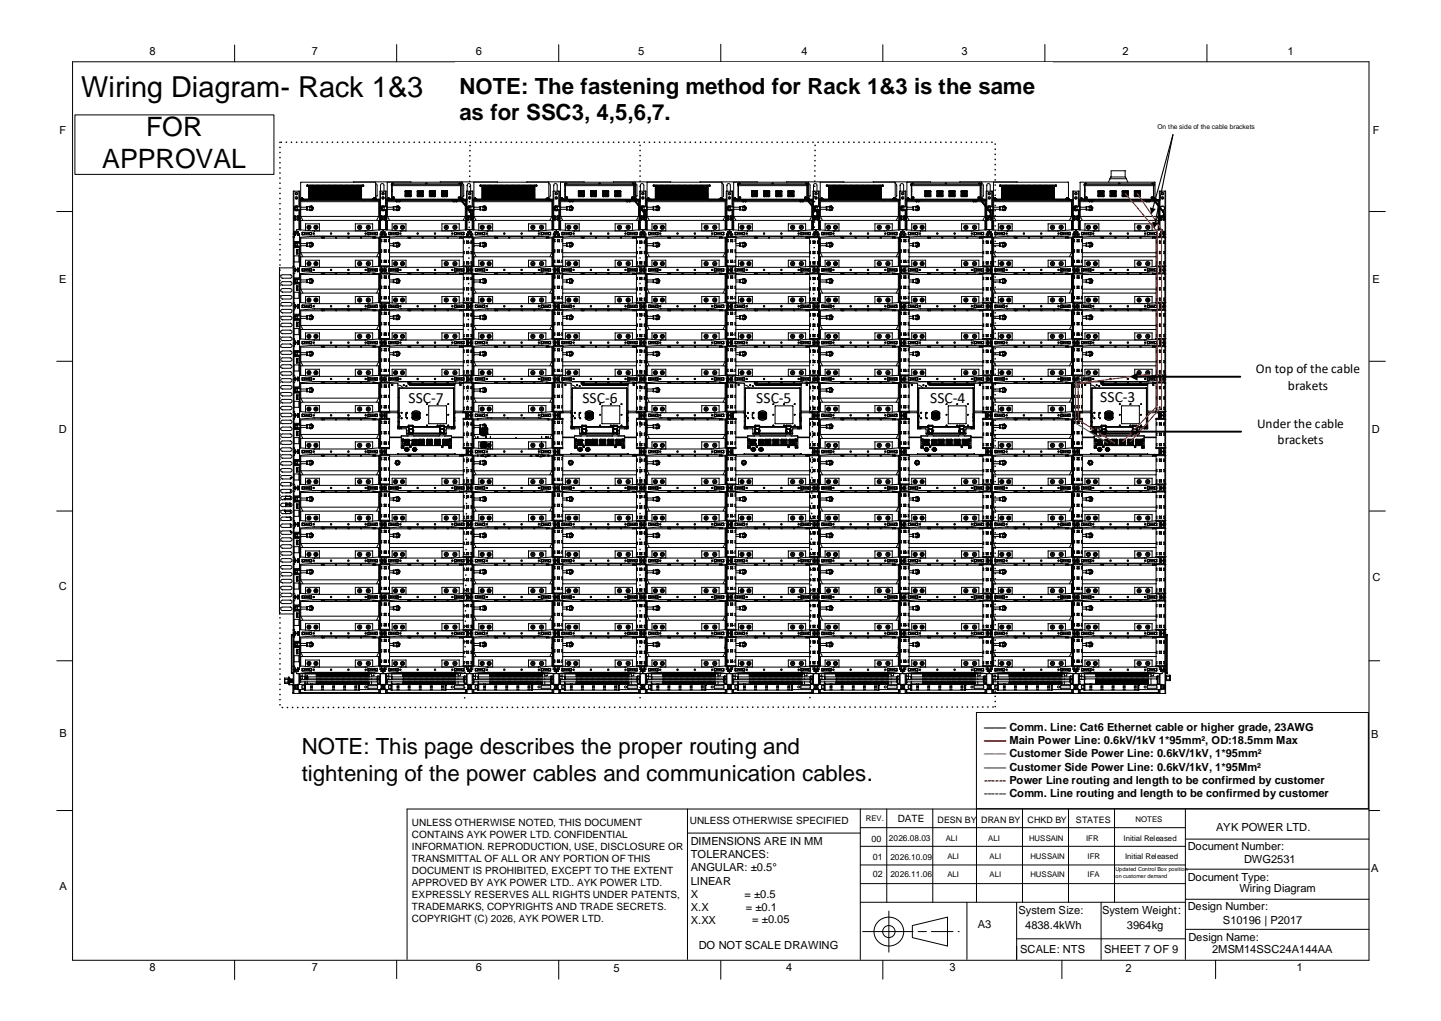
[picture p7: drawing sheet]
<svg xmlns="http://www.w3.org/2000/svg" width="457mm" height="324mm" viewBox="0 0 457 324" stroke-linecap="round" stroke-linejoin="round" font-family="sans-serif">
<defs><g id="words">
<text font-size="9.2" x="25.8" y="30.8">Wiring Diagram- Rack 1&amp;3</text>
<g font-size="8.5">
<text x="46.4" y="43.3">FOR</text>
<text x="32.5" y="53.5">APPROVAL</text>
</g>
<g font-size="7.1">
<text x="145.8" y="29.7">NOTE: The fastening method for Rack 1&amp;3 is the same</text>
<text x="145.8" y="38.1">as for SSC3, 4,5,6,7.</text>
<text x="95.8" y="239.3">NOTE: This page describes the proper routing and</text>
<text x="95.8" y="247.8">tightening of the power cables and communication cables.</text>
</g>
<g font-size="4.9">
<text x="129.7" y="127.8">SSC-7</text>
<text x="184.9" y="127.8">SSC-6</text>
<text x="240" y="127.8">SSC-5</text>
<text x="295.2" y="127.8">SSC-4</text>
<text x="349.2" y="127.6">SSC-3</text>
</g>
<g font-size="4.2">
<text x="398.6" y="118.5">On top of the cable</text>
<text x="408.8" y="123.6">brakets</text>
<text x="399" y="135.9">Under the cable</text>
<text x="405.5" y="141">brackets</text>
</g>
<g font-size="3.5">
<text x="47.4" y="17.6">8</text>
<text x="99" y="17.6">7</text>
<text x="151.1" y="17.6">6</text>
<text x="202.6" y="17.6">5</text>
<text x="254.4" y="17.6">4</text>
<text x="305.1" y="17.6">3</text>
<text x="356.3" y="17.6">2</text>
<text x="408.6" y="17.6">1</text>
<text x="18.9" y="42.5">F</text>
<text x="435.7" y="42.5">F</text>
<text x="18.8" y="89.7">E</text>
<text x="435.6" y="89.7">E</text>
<text x="18.6" y="137.4">D</text>
<text x="435.5" y="137.4">D</text>
<text x="435.6" y="184.3">C</text>
<text x="18.6" y="187.1">C</text>
<text x="18.9" y="233.7">B</text>
<text x="435.2" y="234.1">B</text>
<text x="386" y="263.8">AYK POWER LTD.</text>
<text x="219.3" y="268.2">DIMENSIONS ARE IN MM</text>
<text x="377" y="269.6">Document Number:</text>
<text x="219.3" y="272.4">TOLERANCES:</text>
<text x="394.9" y="273.9">DWG2531</text>
<text x="219.3" y="276.5">ANGULAR: ±0.5°</text>
<text x="219.3" y="280.7">LINEAR</text>
<text x="377" y="279.5">Document Type:</text>
<text x="435.2" y="276.7">A</text>
<text x="18.9" y="282.6">A</text>
<text x="219.3" y="284.9">X</text>
<text x="236.3" y="284.9">= ±0.5</text>
<text x="393.4" y="283.2">Wiring Diagram</text>
<text x="219.3" y="289.1">X.X</text>
<text x="219.3" y="293.3">X.XX</text>
<text x="236.7" y="289.1">= ±0.1</text>
<text x="238.8" y="293">= ±0.05</text>
<text x="323.3" y="289.9">System Size:</text>
<text x="349.8" y="290.1">System Weight：</text>
<text x="377" y="288.7">Design Number:</text>
<text x="388.2" y="293.2">S10196 | P2017</text>
<text x="310.4" y="294.5">A3</text>
<text x="325.4" y="294.8">4838.4kWh</text>
<text x="357.7" y="294.8">3964kg</text>
<text x="377.2" y="298.5">Design Name:</text>
<text x="221.8" y="301.1">DO NOT SCALE DRAWING</text>
<text x="323.8" y="302.5">SCALE: NTS</text>
<text x="350.4" y="302.5">SHEET 7 OF 9</text>
<text x="384.7" y="302.6">2MSM14SSC24A144AA</text>
<text x="47.4" y="308.1">8</text>
<text x="99" y="308.1">7</text>
<text x="151" y="308.1">6</text>
<text x="194.7" y="308.6">5</text>
<text x="249.6" y="308.3">4</text>
<text x="301.4" y="308.3">3</text>
<text x="357.3" y="308.6">2</text>
<text x="411.5" y="308.3">1</text>
</g>
<g font-size="3.5" fill="#00b050">
<text x="312.3" y="231.9">—— Comm. Line: Cat6 Ethernet cable or higher grade, 23AWG</text>
<text x="312.3" y="253.1">------ Comm. Line routing and length to be confirmed by customer</text>
</g>
<g font-size="3.5" fill="#f00">
<text x="312.3" y="236.1">—— Main Power Line: 0.6kV/1kV 1*95mm², OD:18.5mm Max</text>
<text x="312.3" y="248.8">------ Power Line routing and length to be confirmed by customer</text>
</g>
<text font-size="3.5" fill="#ed7d31" x="312.3" y="240.4">—— Customer Side Power Line: 0.6kV/1kV, 1*95mm²</text>
<text font-size="3.5" fill="#06f" x="312.3" y="244.6">—— Customer Side Power Line: 0.6kV/1kV, 1*95Mm²</text>
<g font-size="3.2">
<text x="130.8" y="262">UNLESS OTHERWISE NOTED, THIS DOCUMENT</text>
<text x="219" y="261.6">UNLESS OTHERWISE SPECIFIED</text>
<text x="284.9" y="261">DATE</text>
<text x="130.8" y="265.9">CONTAINS AYK POWER LTD. CONFIDENTIAL</text>
<text x="130.8" y="269.7">INFORMATION. REPRODUCTION, USE, DISCLOSURE OR</text>
<text x="130.8" y="273.5">TRANSMITTAL OF ALL OR ANY PORTION OF THIS</text>
<text x="130.8" y="277.3">DOCUMENT IS PROHIBITED, EXCEPT TO THE EXTENT</text>
<text x="130.8" y="281.1">APPROVED BY AYK POWER LTD.. AYK POWER LTD.</text>
<text x="130.8" y="284.9">EXPRESSLY RESERVES ALL RIGHTS UNDER PATENTS,</text>
<text x="130.8" y="288.7">TRADEMARKS, COPYRIGHTS AND TRADE SECRETS.</text>
<text x="130.8" y="292.5">COPYRIGHT (C) 2026, AYK POWER LTD.</text>
</g>
<g font-size="2.8">
<text x="297.6" y="261.2">DESN BY</text>
<text x="311.4" y="261.2">DRAN BY</text>
<text x="326.2" y="261.2">CHKD BY</text>
<text x="341.5" y="261.2">STATES</text>
<text x="276.6" y="267.1">00</text>
<text x="277" y="272.9">01</text>
<text x="277" y="278.4">02</text>
</g>
<g font-size="2.6">
<text x="282.2" y="267.1">2026.08.03</text>
<text x="282.6" y="272.8">2026.10.09</text>
<text x="282.6" y="278.4">2026.11.06</text>
</g>
<g font-size="2.5">
<text x="274.8" y="260.5">REV.</text>
<text x="360.4" y="260.8">NOTES</text>
<text x="300.2" y="266.8">ALI</text>
<text x="313.6" y="266.8">ALI</text>
<text x="326.6" y="266.9">HUSSAIN</text>
<text x="344.7" y="266.9">IFR</text>
<text x="356.6" y="266.9">Initial Released</text>
<text x="300.7" y="272.6">ALI</text>
<text x="314.1" y="272.6">ALI</text>
<text x="327.1" y="272.6">HUSSAIN</text>
<text x="345.2" y="272.6">IFR</text>
<text x="357.1" y="272.6">Initial Released</text>
<text x="300.7" y="278.2">ALI</text>
<text x="314.1" y="278.2">ALI</text>
<text x="327.1" y="278.2">HUSSAIN</text>
<text x="345.2" y="278.2">IFA</text>
</g>
<text font-size="2.1" x="367.4" y="41.1">On the side of the cable brackets</text>
<g font-size="1.8">
<text x="354" y="276.6">Updated Control Box position</text>
<text x="354" y="278.7">on customer demand</text>
</g>
</g></defs>
<g fill="none" stroke="#000" stroke-width=".32">
<path d="M23 19.6h411.5v285.2h-411.5zM74.5 14.3v5.3M125.9 14.2v5.4M177.3 14.2v5.4M228.8 14v5.6M280.2 14.2v5.4M331.6 14.1v5.5M383.1 14.1v5.5M18 67.1h5M18 114.7h5M18 162.2h5M18 209.7h5"/>
<path d="M434.5 209.7h3.4M18 257.2h5M218.2 256.8v47.7M273.1 256.8v47.7M281.5 256.8v29.5M296.1 256.8v29.5M309.9 256.6v29.6M324.5 256.8v29.5M339.1 256.8v29.5M353.8 256.8v29.5M376.2 256.8v47.7M434.5 257.2h3.4"/>
<path d="M434.5 256.8h-305.3v47.7M218.2 264.4h54.9M273.1 262.7h103.1M273.1 268.6h103.1M273.1 274.5h103.1M376.2 275.8h58.3M376.2 266.3h58.3M273.1 280.4h103.1M273.1 286.3h103.1M273.8 295.6h9.1M282.1 289.2v13M289.6 293.7l11.1-2.6v9.1l-11.1-2.6z"/>
<path d="M306.9 286.3v18.2M322.7 297.9h53.5M322.7 286.3v18.2M349.5 286.3v18.2M376.2 294.9h58.3M376.2 285.4h58.3M74.5 304.8v6.1M125.9 304.8v5.8M177.3 304.8v6M228.8 304.9v5.9M280.2 304.9v5.9M337 304.8v5.8"/>
<path d="M385.8 304.8v5.8"/>
<circle cx="282.2" cy="295.6" r="1.94"/>
<circle cx="282.2" cy="295.6" r="4.7"/>
</g>
<path d="M282.9 295.6h21.6" fill="none" stroke="#000" stroke-width=".32" stroke-dasharray="6.9 1.6 2.6 1.6"/>
<path d="M23.8 22.9h112.7v10.3h-112.7z" fill-rule="evenodd" fill="#fff"/>
<g fill="none" stroke="#000" stroke-width=".32">
<path d="M98.1 59h16.7M98.1 59.4h16.7M98.1 59.8h16.7M98.4 58.8v4.5M98.5 58.8v4.5M98.8 58.8v4.5M99.2 58.8v4.5M99.6 58.8v4.5M100 58.8l-.1 4.5M100.3 58.8v4.5M100.4 58.8v4.5M100.7 58.8v4.5"/>
<path d="M100.8 58.8v4.5M101.1 58.8v4.5M101.5 58.8v4.5M101.9 58.8v4.5M102.3 58.8l-.1 4.5M102.6 58.8v4.5M102.7 58.8v4.5M103 58.8v4.5M103.1 58.8v4.5M103.4 58.8v4.5M103.5 58.8v4.5M103.8 58.8v4.5"/>
<path d="M104.2 58.8v4.5M104.6 58.8v4.5M104.9 58.8v4.5M105 58.8v4.5M105.3 58.8v4.5M105.4 58.8v4.5M105.7 58.8v4.5M105.8 58.8v4.5M106.1 58.8v4.5M106.2 58.8v4.5M106.5 58.8v4.5M106.9 58.8v4.5"/>
<path d="M107.3 58.8v4.5M107.6 58.8v4.5M107.7 58.8v4.5M108 58.8v4.5M108.1 58.8v4.5M108.4 58.8v4.5M108.5 58.8v4.5M108.8 58.8v4.5M108.9 58.8v4.5M109.2 58.8v4.5M109.6 58.8v4.5M110 58.8v4.5"/>
<path d="M110.3 58.8v4.5M110.4 58.8v4.5M110.7 58.8v4.5M110.8 58.8v4.5M111.1 58.8v4.5M111.2 58.8v4.5M111.5 58.8v4.5M111.9 58.8v4.5M112.3 57.8h18.1M112.3 58.8l-.1 4.5M112.7 58.8l-.1 4.5M113.1 58.8l-.1 4.5"/>
<path d="M113.4 58.8v4.5M113.5 58.8v4.5M113.8 58.8v4.5M114.2 58.8v4.5M114.6 58.8v4.5M119.1 57.8h-23.6v5.6M119.1 57.8l.1 5.6M119.1 57.8h.1M119.2 58.3l.5 .4v3.5l-.5 .4M124.2 58.5v.4M124.2 58.5h22.2M124.2 58.9h22.2"/>
<path d="M124.3 58.4v.1M124.3 58.4l-.1 .1M124.3 58.4v.5M124.3 58.4h22M124.3 58.5h.1M124.3 58.6h.1M124.3 58.5v4.7M124.4 58.9v4.5M124.5 58.2v.2M124.5 58.2h.4M124.6 58.2h-.1M124.7 58.2h.1"/>
<path d="M124.7 58.2v.2M124.9 58.2h.1M124.9 58.2v.2M135.2 58.2h.1M135.1 58.2v.2M135.1 58.2h.4M135.3 58.2h.1M135.3 58.2v.2M135.5 58.2h.1M135.5 58.2v.2M139.8 57.8h18.1M145.8 58.2h.1"/>
<path d="M145.7 58.2v.2M145.7 58.2h.4M145.9 58.2h.1M145.9 58.2v.2M146.1 58.2h.1M146.1 58.2v.2M146.2 58.9v4.1M146.2 58.9v4.2M146.3 58.5h.1M146.3 58.6h.1M146.3 58.4v.1M146.3 58.4l.1 .1"/>
<path d="M146.3 58.4v4.8M146.4 58.5v.4M146.6 57.8l-23.7 .1v5.4h23.1M146.6 57.8l.1 5.6M146.6 57.8h.1M146.7 58.3l.5 .5v3.3l-.5 .5M153 59h16.7M153 59.4h16.7M153 59.8h16.7M153.4 58.8v4.5M153.8 58.8v4.5M154.2 58.8l-.1 4.5"/>
<path d="M154.6 58.8l-.1 4.5M155 58.8l-.1 4.5M155.3 58.8v4.5M155.4 58.8v4.5M155.7 58.8v4.5M156.1 58.8v4.5M156.5 58.8v4.5M156.9 58.8l-.1 4.5M157.2 58.8v4.5M157.3 58.8v4.5M157.6 58.8v4.5M157.7 58.8v4.5"/>
<path d="M158 58.8v4.5M158.1 58.8v4.5M158.4 58.8v4.5M158.8 58.8v4.5M159.2 58.8v4.5M159.6 58.8v4.5M159.9 58.8v4.5M160 58.8v4.5M160.3 58.8v4.5M160.4 58.8v4.5M160.7 58.8v4.5M160.8 58.8v4.5"/>
<path d="M161.1 58.8v4.5M161.5 58.8v4.5M161.9 58.8l-.1 4.5M162.3 58.8l-.1 4.5M162.6 58.8v4.5M162.7 58.8v4.5M163 58.8v4.5M163.1 58.8v4.5M163.4 58.8v4.5M163.8 58.8v4.5M164.2 58.8v4.5M164.6 58.8l-.1 4.5"/>
<path d="M165 58.8l-.1 4.5M165.3 58.8v4.5M165.4 58.8v4.5M165.7 58.8v4.5M165.8 58.8v4.5M166.1 58.8v4.5M166.5 58.8v4.5M166.9 58.8v4.5M167.3 57.8h18.1M167.3 58.8l-.1 4.5M167.6 58.8v4.5M167.7 58.8v4.5"/>
<path d="M168 58.8v4.5M168.1 58.8v4.5M168.4 58.8v4.5M168.5 58.8v4.5M168.8 58.8v4.5M169.2 58.8v4.5M169.6 58.8v4.5M174.1 57.8h-23.6v5.6M174.1 57.8l.1 5.6M174.1 57.8h.1M174.2 58.3l.5 .5v3.4l-.5 .4M179.2 58.5v.4"/>
<path d="M179.2 58.5h22.2M179.2 58.9h22.2M179.3 58.4v.1M179.3 58.4l-.1 .1M179.3 58.4v.5M179.3 58.4h22M179.3 58.5h.1M179.3 58.5v4.7M179.3 58.6h.1M179.4 58.9v4.5M179.5 58.2v.2M179.5 58.2h.4"/>
<path d="M179.5 58.2h.1M179.7 58.2h.1M179.7 58.2v.2M179.8 58.2h.1M179.9 58.2v.2M190.1 58.2h.1M190.1 58.2v.2M190.1 58.2h.4M190.3 58.2h.1M190.3 58.2v.2M190.5 58.2h.1M190.5 58.2v.2"/>
<path d="M194.7 57.8h18.2M200.7 58.2h.1M200.7 58.2v.2M200.7 58.2h.4M200.9 58.2h.1M200.9 58.2v.2M201.1 58.2h.1M201.1 58.2v.2M201.2 58.9v4.1M201.2 58.9v4.2M201.3 58.5h.1M201.3 58.6h.1"/>
<path d="M201.3 58.4v.1M201.3 58.4l.1 .1M201.3 58.4v4.8M201.4 58.5v.4M201.6 57.8l-23.7 .1v5.4h23.1M201.6 57.8l.1 5.6M201.6 57.8h.1M201.7 58.3l.4 .4v3.4l-.4 .5M208 58.8v4.5M208 59h16.7M208 59.4h16.7M208 59.8h16.7"/>
<path d="M208.4 58.8v4.5M208.8 58.8v4.5M209.2 58.8l-.1 4.5M209.6 58.8l-.1 4.5M209.9 58.8v4.5M210 58.8v4.5M210.3 58.8v4.5M210.4 58.8v4.5M210.7 58.8v4.5M211.1 58.8v4.5M211.5 58.8v4.5M211.8 58.8v4.5"/>
<path d="M211.9 58.8v4.5M212.2 58.8v4.5M212.3 58.8v4.5M212.6 58.8v4.5M212.7 58.8v4.5M213 58.8v4.5M213.4 58.8v4.5M213.8 58.8l-.1 4.5M214.2 58.8l-.1 4.5M214.5 58.8v4.5M214.6 58.8v4.5M214.9 58.8v4.5"/>
<path d="M215 58.8v4.5M215.3 58.8v4.5M215.7 58.8v4.5M216.1 58.8v4.5M216.5 58.8l-.1 4.5M216.9 58.8l-.1 4.5M217.3 58.8l-.1 4.5M217.6 58.8v4.5M217.7 58.8v4.5M218 58.8v4.5M218.4 58.8v4.5M218.8 58.8v4.5"/>
<path d="M219.2 58.8l-.1 4.5M219.6 58.8l-.1 4.5M219.9 58.8v4.5M220 58.8v4.5M220.3 58.8v4.5M220.4 58.8v4.5M220.7 58.8v4.5M221.1 58.8v4.5M221.5 58.8v4.5M221.9 58.8l-.1 4.5M222.2 57.8h18.2M222.3 58.8l-.1 4.5"/>
<path d="M222.6 58.8v4.5M222.7 58.8v4.5M223 58.8v4.5M223.4 58.8v4.5M223.8 58.8v4.5M224.1 58.8v4.5M224.2 58.8v4.5M224.6 58.8l-.1 4.5M229.1 57.8h-23.6l-.1 5.5h23.8M229.1 57.8l.1 5.6M229.1 57.8h.1M229.2 58.3l.5 .4v3.4l-.5 .5"/>
<path d="M234.1 58.5v.4M234.1 58.5h22.3M234.1 58.9h22.3M234.2 58.4l.1 .1M234.2 58.4l-.1 .1M234.2 58.4l.1 4.8M234.2 58.4h22.1M234.3 58.5h.1M234.3 58.6h.1M234.4 58.9l-.1 4.5M234.4 58.9v4.3M234.5 58.2h.1"/>
<path d="M234.5 58.2v.2M234.5 58.2h.4M234.6 58.2h.1M234.6 58.2v.2M234.8 58.2h.1M234.9 58.2v.2M245.1 58.2v.2M245.1 58.2h.4M245.1 58.2h.1M245.2 58.2h.1M245.2 58.2v.2M245.5 58.2h.1"/>
<path d="M245.4 58.2l.1 .2M249.7 57.8h18.1M255.7 58.2v.2M255.7 58.2h.4M255.7 58.2h.1M255.9 58.2h.1M255.9 58.2v.2M256 58.2l.1 .2M256.1 58.2h.1M256.1 58.9v4.1M256.3 58.5h.1M256.3 58.5l-.1 4.6"/>
<path d="M256.3 58.6h.1M256.3 58.4v.1M256.3 58.4l.1 .1M256.3 58.4v4.8M256.4 58.5v.4M256.5 57.8h-23.6v5.6M256.5 57.8l.1 5.6M256.5 57.8h.1M256.6 58.3l.5 .4v3.5l-.5 .4M263 59h16.7M263 59.4h16.7M263 59.8h16.7"/>
<path d="M263.4 58.8l-.1 4.5M263.8 58.8l-.1 4.5M264.1 58.8v4.5M264.2 58.8v4.5M264.5 58.8v4.5M264.9 58.8v4.5M265.3 58.8v4.5M265.7 58.8l-.1 4.5M266 58.8v4.5M266.1 58.8v4.5M266.4 58.8v4.5M266.5 58.8v4.5"/>
<path d="M266.8 58.8v4.5M266.9 58.8v4.5M267.2 58.8v4.5M267.6 58.8v4.5M267.9 58.8v4.5M268 58.8v4.5M268.4 58.8l-.1 4.5M268.7 58.8v4.5M268.8 58.8v4.5M269.1 58.8v4.5M269.5 58.8v4.5M269.9 58.8v4.5"/>
<path d="M270.3 58.8l-.1 4.5M270.7 58.8l-.1 4.5M271.1 58.8l-.1 4.5M271.4 58.8v4.5M271.5 58.8v4.5M271.8 58.8v4.5M272.2 58.8v4.5M272.6 58.8v4.5M273 58.8v4.5M273.4 58.8l-.1 4.5M273.8 58.8l-.1 4.5M274.1 58.8v4.5"/>
<path d="M274.2 58.8v4.5M274.5 58.8v4.5M274.6 58.8v4.5M274.9 58.8v4.5M275.3 58.8v4.5M275.7 58.8v4.5M276.1 58.8l-.1 4.5M276.4 58.8v4.5M276.5 58.8v4.5M276.8 58.8v4.5M276.9 58.8v4.5M277.2 57.8h18.1"/>
<path d="M277.2 58.8v4.5M277.6 58.8v4.5M277.9 58.8v4.5M278 58.8v4.5M278.4 58.8l-.1 4.5M278.8 58.8l-.1 4.5M279.1 58.8v4.5M279.2 58.8v4.5M279.5 58.8v4.5M284 57.8h-23.6l-.1 5.5h23.8M284 57.8l.2 5.6M284 57.8h.1"/>
<path d="M284.1 58.3l.5 .5v3.3l-.5 .5M289.1 58.5v.4M289.1 58.5h22.3M289.1 58.9h22.3M289.2 58.4l.1 .1M289.2 58.4l-.1 .1M289.2 58.4l.1 4.8M289.2 58.4h22.1M289.3 58.5h.1M289.3 58.6h.1M289.3 58.9v4.5M289.4 58.9v4.3"/>
<path d="M289.5 58.2h.1M289.4 58.2v.2M289.4 58.2h.4M289.6 58.2h.1M289.6 58.2v.2M289.8 58.2h.1M289.8 58.2v.2M300.1 58.2v.2M300.1 58.2h.3M300.1 58.2h.1M300.2 58.2h.1M300.2 58.2v.2"/>
<path d="M300.4 58.2h.1M300.4 58.2v.2M304.7 57.8h18.1M310.7 58.2h.1M310.7 58.2v.2M310.7 58.2h.3M310.8 58.2h.1M310.8 58.2v.2M311 58.2h.1M311 58.2v.2M311.1 58.9l.1 4.2M311.2 58.5h.1"/>
<path d="M311.2 58.5v.4M311.2 58.6h.1M311.3 58.4l-.1 .1M311.3 58.4l.1 .1M311.3 58.4l-.1 4.8M311.3 58.5h.1M311.4 58.5v.4M311.5 57.8h-23.6v5.6M311.5 57.8l.1 5.6M311.5 57.8h.1M311.6 58.3l.5 .5v3.4l-.5 .4M318 59h16.7"/>
<path d="M318 59.4h16.7M318 59.8h16.7M318.4 58.8l-.1 4.5M318.7 58.8v4.5M318.8 58.8v4.5M319.1 58.8v4.5M319.5 58.8v4.5M319.8 58.8v4.5M319.9 58.8v4.5M320.3 58.8l-.1 4.5M320.6 58.8v4.5M320.7 58.8v4.5"/>
<path d="M321 58.8v4.5M321.1 58.8v4.5M321.4 58.8v4.5M321.8 58.8v4.5M322.2 58.8v4.5M322.5 58.8v4.5M322.6 58.8v4.5M323 58.8l-.1 4.5M323.3 58.8v4.5M323.4 58.8v4.5M323.7 58.8v4.5M323.8 58.8v4.5"/>
<path d="M324.1 58.8v4.5M324.5 58.8v4.5M324.9 58.8v4.5M325.3 58.8l-.1 4.5M325.7 58.8l-.1 4.5M326 58.8v4.5M326.1 58.8v4.5M326.4 58.8v4.5M326.5 58.8v4.5M326.8 58.8v4.5M327.2 58.8v4.5M327.6 58.8v4.5"/>
<path d="M328 58.8l-.1 4.5M328.4 58.8l-.1 4.5M328.8 58.8l-.1 4.5M329.1 58.8v4.5M329.5 58.8v4.5M329.8 58.8v4.5M329.9 58.8v4.5M330.2 58.8v4.5M330.3 58.8v4.5M330.7 58.8l-.1 4.5M331.1 58.8l-.1 4.5M331.4 58.8v4.5"/>
<path d="M331.8 58.8v4.5M332.2 58.8v4.5M332.5 58.8v4.5M332.6 58.8v4.5M332.9 58.8v4.5M333 58.8v4.5M333.4 58.8l-.1 4.5M333.7 58.8v4.5M333.8 58.8v4.5M334.1 58.8v4.5M334.5 58.8v4.5M339 57.8h-23.6l-.1 5.5 23.9 .1"/>
<path d="M339 57.8l.2 5.6M339 57.8h.1M344.1 58.5v.4M344.1 58.5h22.2M344.1 58.9h22.2M344.2 58.4v.1M344.2 58.4l-.1 .1M344.2 58.4v4.8M344.2 58.4h22M344.2 58.5h.1M344.2 58.6h.1M344.3 58.9v4.5"/>
<path d="M344.3 58.9v4.3M344.5 58.2h.1M344.4 58.2v.2M344.4 58.2h.4M344.6 58.2h.1M344.6 58.2v.2M344.8 58.2v.2M344.8 58.2h.1M352.3 56.7h5.2M352.3 56.7h.1M352.3 56.7l-.5 1.1M352.6 56.2h4.7l.2 .5"/>
<path d="M352.6 56.2h.1M352.6 56.2l-.3 .5M355 58.2v.2M355 58.2h.4M355.1 58.2h-.1M355.2 58.2h.1M355.2 58.2v.2M355.4 58.2v.2M355.4 58.2h.1M357.1 56.2v-2h-4.4v2M357.5 56.7l.5 1.1M357.5 56.7h.1"/>
<path d="M358 57.8h.1M365.7 58.2h.1M365.7 58.2v.2M365.7 58.2h.3M365.8 58.2h.1M365.8 58.2v.2M366 58.2h.1M366 58.2v.2M366.1 58.9l.1 4.2M366.2 58.5h.1M366.2 58.6h.1M366.2 58.4v.1"/>
<path d="M366.2 58.4l.1 .1M366.2 58.4v4.8M366.2 58.5l.1 .4M366.3 58.5v.4M366.5 57.8l-23.7 .1v5.4h23.1M366.5 57.8l.1 5.6M366.5 57.8h.1M93.1 75l.1 .1M93.1 75.3h.2M93.2 74.2l-.1 .1M93.2 74.2h1.8M93.2 74.2h.1"/>
<path d="M93.2 75.1l-.1 .1M93.2 75.1v.1M93.3 75.2h.1M93.3 75.2v9.4M93.3 77.7l.2 .5 .4 .3 .8-.4M93.3 78.6h1.7M93.3 60.7v5.2M93.3 66.3v2.4M93.3 68.9v.6M93.3 69.7v3.9M93.3 73.9v.3M93.3 76.7v.8"/>
<path d="M93.3 77.8v.8M93.3 66.1h.1M93.3 66.1l.4 .7M93.3 77.6v.1M93.3 77.6l.4 .7M93.5 73.6v.2M93.5 74.5v.1M93.7 65.4v.1M93.7 65.4h.8M93.7 65.4l-.4 .7M93.7 66.8h.1M93.7 66.8h.8"/>
<path d="M93.7 77h.1M93.7 77h.8M93.7 77l-.4 .6M93.7 78.3h.1M93.7 78.3h.8M94.1 65.7v.8M94.1 65.7l-.4 .4 .4 .4M94.1 65.7h.3l-.6-.1-.3 .6 .4 .4 .5-.1h-.3M94.1 65.7h.1M94.1 66.5h.1M94.1 77.2v.9M94.1 77.2l-.4 .5 .4 .4"/>
<path d="M94.1 77.2h.3h-.7l-.2 .5 .4 .5 .5-.1h-.3M94.1 77.2h.1M94.1 78.1h.1M94.1 79.2h.1M94.1 79.2v1.4M94.1 79.2h.5M94.3 79.5l.1 .8zM94.3 79.6h.1M94.4 65.7l-.5-.1-.3 .5 .2 .4h.6M94.4 77.2h-.6l-.2 .5 .3 .4h.5M94.4 78.1h.1M94.4 74.5h.1"/>
<path d="M94.4 74.5l.2 .1M94.5 65.4v.1M94.5 65.4v.2M94.5 66.8h.1M94.5 77h.1M94.5 77v.1M94.5 78.3h.1M94.5 65.6h.1M94.5 66.6v.2M94.5 72.9h.1M94.5 77.1h.1M94.5 78.1v.2"/>
<path d="M94.6 79.2h.1M94.6 79.2v1.4M94.7 73.6v.2M94.7 74.5l-.1 .1M94.7 65.6l-.4-.3-.6 .1-.4 .8 .6 .7 .8-.3M94.7 66.6h.1M94.7 77.1l-.3-.2h-.6l-.5 .6M94.7 78.1v.1M94.9 60.7v4.9M94.9 66.6v2M94.9 68.9v.6M94.9 69.7v3.2"/>
<path d="M94.9 76.7v.4M94.9 78.1v.5M95 74.2l.1 2.9M95 74.2h.1M95 78.6l.1 .1M95 78.6h.1M95.1 63.3h.1M95.1 63.4h25.5M95.1 65.6v-4.9h-2v159.4M95.1 66.6v6.3M95.1 69.4h.1M95.1 69.4l.1 .3"/>
<path d="M95.1 70h.4M95.1 70.2h.1M95.1 71.6h.1M95.1 71.7h.1M95.1 71.8h.1M95.1 72.4h.1M95.1 72.6h.1M95.1 75.6h.1M95.1 75.7h.1M95.1 76.1v.3M95.1 76.5l-1.8 .2M95.1 78.1l-.1 7.5"/>
<path d="M95.1 76.4h.1M95.1 76.7h.1M95.1 63.4v.1M95.1 66.6v3.5M95.1 75.3l.1 1.8M95.2 69.3l-.1 .1M95.2 75.6h.1M95.2 75.7h.1M95.2 78.1v3.5M95.2 63.4h.1M95.2 75.3v9.2M95.2 63.6h25.2"/>
<path d="M95.2 63.6v9.4M95.2 65.6h-.7v1h.7M95.2 65.7h.1M95.2 66.5h.1M95.2 77.1h-.7v1.1l.7-.1M95.2 77.2h.1M95.2 78.1h.1M95.3 63.6l-.1-.2v.2M95.3 70v2.9M95.4 63.2h25.2M95.4 63.3h23.8M95.4 65.6v1"/>
<path d="M95.4 65.8h1.9M95.4 66.4h1.9M95.4 77.1v1M95.4 77.3h1.9M95.4 78h1.9M95.5 68.7h24.7M95.5 68.7l.6 1.2M95.5 68.7v-4.7h24.7v4.7M95.5 73v-3.1h24.7v3.1M95.5 63.3l-.1 .1M95.5 63.3l.2 .1M95.5 63.2v.1"/>
<path d="M95.7 62.8v.4M95.7 62.8h.2M95.7 63.3h.1M95.8 62.8h-.1M95.8 62.8h.1M95.9 62.8v.4M95.9 62.8h.1M95.9 63.3v.1M95.9 73.7v.8M95.9 73.7h.1M95.9 73.7h2.9M95.9 74.5v.1"/>
<path d="M95.9 74.5h2.9M96.1 73.8v.7M96.1 73.8h.1M96.1 73.8h.4M96.1 74.5h.1M96.1 74.5h.4M96.1 63.2v.1M96.3 63.2v.1M96.3 63.2l.1 .1M96.5 73.8v.7M96.5 73.8h.1M96.5 74.5h.1"/>
<path d="M96.6 74h.8M96.6 74.2h1.5M96.7 63.3v.1M96.7 63.3h.1M96.8 63.3v.1M96.9 63.3l-.1 .1M96.9 63.3h.1M96.9 63.3v.1M96.9 63.3l.1 .1M96.9 63.3h.2M97 73.1v-2.1h4.4v2.3l-2.3-.1M97.1 63.3l.1 .1"/>
<path d="M97.1 63.3v.1M97.3 63.3v.1M97.3 65.6l.1 1zM97.3 77.1l.1 1.1zM97.4 74h.7M97.4 74v.2M97.4 65.7h.1M97.4 66.5h.1M97.4 77.2h.1M97.4 78.1h.1M97.5 65.6h.8v1h-.8zM97.5 77.1h.8v1l-.8 .1z"/>
<path d="M97.8 72.3h.6M97.8 72.3l.2-.5 .4 .2v.3M98 63.3v-4.5h16.8v4.5M98.1 60.1h16.7M98.1 60.2h16.7M98.1 60.5h16.7M98.1 60.6h16.7M98.1 60.9l16.7 .1M98.1 61.3l16.7 .1M98.1 61.7h16.7M98.1 62.1h16.7M98.1 62.3h16.7"/>
<path d="M98.1 62.5h16.7M98.1 62.9h16.7M98.1 63.2h16.7M98.1 66.6l.4 .2M98.1 78.1l.4 .3M98.2 65.5l-.1 .1M98.2 77.1h-.1M98.2 66.6l.3 .2M98.2 78.1l.3 .3M98.3 73.8v.7M98.3 73.8h.1M98.3 73.8h.4"/>
<path d="M98.3 74.5h.1M98.3 74.5h.4M98.4 65.7h.6l.2 .5-.4 .4-.4-.1M98.4 65.7h.1M98.4 77.2h.5l.3 .5-.4 .4h-.4M98.4 77.2h.1M98.5 66.8h.1M98.5 78.4h.1M98.7 65.7h-.3l.5-.1 .3 .5M98.7 65.7l.4 .5-.4 .3M98.7 65.7v.8M98.7 65.7h.1"/>
<path d="M98.7 66.5h.1M98.7 77.2h-.3h.6l.2 .4M98.7 77.2l.4 .4-.1 .4-.3 .1M98.7 77.2v.9M98.7 77.2h.1M98.7 78.1h.1M98.7 73.8v.7M98.7 73.8h.1M98.7 74.5h.1M98.8 73.7v.8M98.8 73.7h.1M98.8 74.5v.1"/>
<path d="M98.9 65.4l-.7 .1M98.9 65.4l.5 .5M98.9 65.4h.1M98.9 76.9l-.7 .2M98.9 76.9l.5 .6M98.9 76.9h.1M99.1 75h17.5M99.2 66.7h.1M99.2 66.7l-.7 .1M99.2 78.2l-.7 .2M99.2 78.2h.1M99.2 66.1l-.3 .5-.5-.1h.3"/>
<path d="M99.2 66.1h.1M99.2 77.6l-.2 .5h-.6h.3M99.2 77.6v.1M99.4 65.9v.1M99.4 65.9l-.2 .8M99.4 66l-.2 .7M99.4 77.5l-.2 .7M99.4 77.5h.1M99.8 73.3l-5.5-.4-.1 1.3M99.8 73.3h.1M99.8 73.3h16.1M99.8 75h.1"/>
<path d="M99.8 75l-4.7 .3M99.9 72.3h.7M99.9 72.3l.3-.5 .4 .2v.3M102 75v.6M102.3 75v.2M102.3 75.2h.1M102.3 75.2v.1M102.3 75.2l.1 .1M102.3 75.4v.2M102.3 75.4h.1M102.3 75.6h.1M102.4 75v.6"/>
<path d="M102.4 75.3l-.1 .1M102.5 75v.6M102.8 75.2v.4M102.9 75.6h.1M102.9 75.1l-.1 .1M102.9 75.1h.1M102.9 75.1h3.5M106.4 75.1l.1 .4M106.4 75.1h.1M106.5 75.5v.1M110.4 75.1l.1 .4M110.4 75.1h-3.5l-.1 .4"/>
<path d="M110.4 75.1h.1M114.4 75.1h-3.6v.4M114.4 75.1l.1 .4M114.4 75.1h.1M114.5 75.5l-.1 .1M114.8 63.3h.1M115.6 63.3v.1M115.7 63.3l-.1 .1M115.7 63.3h.1M115.7 63.3v.1M115.9 63.4h.1M115.9 73.3h.1"/>
<path d="M115.9 75h.1M115.9 75l4.7 .3M116.6 73.2v.1M116.6 75h.1M116.7 63.3v.1M116.8 73.7v.8M116.8 73.7h.1M116.8 73.7h2.9M116.8 74.5v.1M116.8 74.5h2.9M117 74.5h.1M117.3 75.1h-2.5l-.1 .4"/>
<path d="M117.3 75.1h.1M117.4 73.8l.1 .6-.5 .1M117.4 73.8l-.6 .1 .2 .6M117.4 73.8h.1M117.5 74h.8M117.5 74.2h1.5M117.8 63.3v.1M118.3 73.1v-2.1h-5.5v2.3l3.8-.1M118.3 74h.7M118.3 74v.2M118.3 63.2v.2M118.4 63.2v.1"/>
<path d="M118.4 75.1v.1M118.4 75.6h.1M118.4 75.2h.1M118.4 75.2v.3M118.5 63.2v.1M118.7 62.8v.4M118.7 62.8h.2M118.7 63.3v.1M118.7 62.8h.1M118.8 62.8h.1M118.8 75.2v.4M118.9 62.8h.1"/>
<path d="M118.9 75.2v.4M118.9 75.3l.1 .1M118.9 62.8v.4M119 63.3h.1M119 75.2h.1M119 75.2v.2M119 75.2l-.1 .1M119 75.4v.2M119.1 63.2v.1M119.1 74.5h.1M119.2 63.3l.1 .1M119.3 75.2v.4"/>
<path d="M119.4 63.2v.2M119.5 63.2v.2M119.6 73.8h-.5v.7M119.6 73.8l.1 .6-.6 .1M119.6 73.8h.1M119.7 63.4h.1M119.7 73.7v.8M119.7 73.7h.1M119.7 74.5v.1M119.9 63.3l-.1 .1M119.9 63.3h.2M119.9 63.3v.1"/>
<path d="M120.1 63.3l-.1 .1M120.1 63.3l.1 .1M120.2 68.7l-.7 1.2M120.2 70h.4M120.4 70v3M120.4 63.6l.1-.2-.1 .2M120.4 63.6v9.3M120.4 66.1h.2M120.4 66.2h.2M120.4 70.2h.2M120.4 71.6h.2M120.4 71.7h.2"/>
<path d="M120.4 71.8h.2M120.4 72.4h.2M120.4 72.6h.2M120.5 63.4h.1M120.5 75.3l-.1 9.2M120.5 76.1l.1 .1M120.5 63.4v.1M120.5 66.2v3.9M120.5 69.3v.4M120.5 75.3l.1 1M120.5 75.6h.1M120.6 75.6h.1"/>
<path d="M120.6 75.6v.1M120.6 76.1h.1M120.6 76.2v.2M120.6 76.4h-.1M120.6 76.4l-.1 .3M120.6 76.4h.1M120.6 75.4h.2M120.6 75.4l.1 9.2M120.7 74.2l-.1 10.3M120.7 74.2h.1M120.7 74.2h1.8M120.7 75.2l-.1 .2"/>
<path d="M120.7 75.2h.1M120.7 75.2l.1 .2M120.8 66.3v2.4M120.8 68.9v.6M120.8 69.7v3.2M120.8 75.4h.1M120.8 66.1h.1M120.8 66.1l.4 .7M120.8 75.3v.1M120.8 75.4v9M120.8 75.4h2.9M120.9 75.2l-.1 .2"/>
<path d="M120.9 75.2h.1M121 74.5v.1M121 75.1h.1M121 73.6v.2M121 74.4l.3 .1-.2 .2M121 74.4v.1M121 74.7h.1M121 79.3l.2 .7zM121 74.4h.2M121 76h.2v.7h-.2zM121 76.7h.2M121.1 75.1l-.4 .1"/>
<path d="M121.1 72.9h.1M121.1 72.9h.3M121.1 72.9l-5.2 .4M121.1 74.7h.1M121.1 74.3l.2 .2M121.1 74.3v.1M121.2 75.1h-.1M121.2 75.1h2.3M121.2 75.1h.1M121.2 65.4v.1M121.2 65.4h.8M121.2 65.4l-.4 .7"/>
<path d="M121.2 66.8h.1M121.2 66.8h.8M121.2 74.5h.1M121.2 74.5v.1M121.3 74.5l-.2 .2M121.3 74.5v.1M121.4 72.9l.1 1.3M121.4 72.9h.1M121.6 65.7v.8M121.6 65.7l-.5 .4 .5 .4M121.6 65.7h.3M121.6 65.7h.1"/>
<path d="M121.6 66.5h.3M121.6 66.5h.1M121.8 65.7h-.5l-.2 .5 .3 .4 .4-.1M121.9 60.7v-2.1l-.7-.3-.4 .5v7.1M121.9 74.5h.1M121.9 74.5v.1M121.9 74.6l.1 .1M121.9 65.7l-.6-.1-.3 .5 .3 .5 .6-.1M121.9 79.3h.2v.7zM121.9 74.4h.3l-.2 .3M121.9 74.4h.1M121.9 74.6h.2"/>
<path d="M121.9 76h.2v.7h-.2zM121.9 76.7h.2M122 65.4v.1M122 65.4v.2M122 66.8h.1M122 65.6h.1M122 66.6v.2M122 72.9h.1M122 72.9l-.3 .1v1.2M122 72.9l5.3 .4M122.1 74.3l.2 .2M122.1 74.3v.1"/>
<path d="M122.1 73.6v.2M122.2 74.5v.1M122.2 65.6l-.9-.3-.4 .3-.1 .5 .1 .5 .4 .3 .9-.3M122.2 66.6h.1M122.3 74.5l-.3 .2M122.3 74.5v.1M122.4 60.7v4.9M122.4 66.6v2M122.4 68.9v.6M122.4 69.7v3.2M122.4 79.3h.2v.7zM122.4 76h.2v.7z"/>
<path d="M122.5 74.2l.1 .9M122.5 74.2h.1M122.6 63.4h23.5M122.6 65.6v-4.9h-2v12.2M122.6 70h.4M122.6 70.2h.1M122.6 71.6h.1M122.6 71.7h.1M122.6 71.8h.1M122.6 72.4h.1M122.6 72.6h.1M122.6 69.4h.1"/>
<path d="M122.6 69.4v.3M122.6 76.5l-.2 .2M122.6 66.6v6.3M122.6 63.4v.1M122.6 66.6v3.5M122.6 69.3v.1M122.7 63.4h.1M122.7 65.7h.1M122.7 66.5h.1M122.7 70v3M122.8 65.6l.1 1zM122.9 65.8h1.9"/>
<path d="M122.9 66.4h1.9M123 66.4v2.3M123 68.7h24.7M123 68.7l.6 1.2M123 73v-3.1h24.7v3.1M123 63.2v.2M123.2 63.3l-.3 .1M123.2 63.3h.1M123.2 63.3l-.1 .1M123.2 62.8v.4M123.2 62.8h.2M123.2 63.3v.1"/>
<path d="M123.2 62.8h.1M123.3 62.8h.1M123.4 76h.1v.7h-.1zM123.4 79.3h.1M123.4 79.3l.1 .7M123.4 79.3l-.1 .7M123.4 62.8h.1M123.4 62.8v.4M123.4 63.3v.1M123.5 73.7v.8M123.5 73.7h.1M123.5 73.7h2.8"/>
<path d="M123.5 74.5v.1M123.5 74.5h2.8M123.5 75.1l.2 .3M123.5 75.1h.1M123.6 73.8v.7M123.6 73.8h.1M123.6 73.8h.4M123.6 74.5h.1M123.6 74.5h.4M123.6 63.2v.1M123.6 78h1.2M123.7 75.4l-.1 9"/>
<path d="M123.7 75.6h23.3M123.7 63.2v.1M123.8 63.2v.2M123.8 63.4h.1M123.9 63.3l-.1 .1M124 73.8v.7M124 73.8h.1M124 74.5h.1M124.1 74h.8M124.1 74.2h1.5M124.2 63.3v.1M124.2 63.3h.1"/>
<path d="M124.3 63.2h-1.7M124.3 63.2l.1 .1M124.3 63.2h21.6M124.3 63.3v.1M124.4 63.3l-.1 .1M124.4 63.3h.1M124.4 63.3h.2M124.4 60.2v.1M124.4 60.7h.1M124.4 60.8h.1M124.4 63.2h.1M124.4 63.2v.1"/>
<path d="M124.5 73.1v-2.1h4.4v2.3l-2.3-.1M124.6 63.3l.1 .1M124.6 63.3v.1M124.6 62.7h.1M124.6 62.7l.1 .3M124.7 63h.3M124.7 63h.1M124.7 63.3v.1M124.8 62.5v.1M124.8 62.5l.2 .1M124.8 62.5l-.2 .2M124.8 65.6v1z"/>
<path d="M124.8 77.1v1.1zM124.8 77.3h-1.2M124.9 74h.7M124.9 74v.2M124.9 65.7h.1M124.9 66.5h.1M124.9 77.2h.1M124.9 78.1h.1M125 63h.1M125 62.6h.1M125 62.6l.1 .2M125 65.6h.8v1h-.8z"/>
<path d="M125 77.1h.8v1l-.8 .1zM125.1 62.8l-.1 .2M125.1 62.8h.1M125.2 72.3h.7M125.2 72.3l.2-.5 .5 .2v.3M125.6 63.3h.1M125.6 65.6h.1M125.6 66.6l.3 .2M125.6 77.1h.1M125.6 78.1l.3 .3M125.6 63.6l.1 .2zM125.6 63.3v.1"/>
<path d="M125.6 63.4h.1M125.7 63.3l-.1 .1M125.7 65.5v.1M125.7 65.5l-.1 .1M125.7 77.1h.1M125.7 77.1h-.1M125.7 63.8v.1M125.7 63.8h.1M125.7 63.8l.2 .2M125.7 63.4h.1M125.8 63.7v.1M125.8 63.7h.1"/>
<path d="M125.8 63.7l-.1 .1M125.8 66.6l.1 .2M125.8 73.8v.7M125.8 73.8h.1M125.8 73.8h.4M125.8 74.5h.1M125.8 74.5h.4M125.8 78.1l.1 .3M125.8 63.3l-.1 .1M125.8 65.7h.4M125.8 66.5h.4M125.8 77.2h.4"/>
<path d="M125.8 78.1h.4M125.8 63.8h.1M125.8 63.4h.1M125.8 63.6l.1 .2M125.8 63.7v.2M125.8 63.8h-.1M125.8 63.9h.1M125.8 63.8l.1 .1M125.8 65.7l.6-.1 .3 .5M125.8 65.7h.1M125.8 77.2h.7l.2 .4M125.8 77.2h.1"/>
<path d="M125.9 63.4h.1M125.9 63.9h.1M125.9 64h.1M125.9 63.6l.1 .1M125.9 63.8v.1M125.9 63.8h.1M126 63.8h.1M125.9 63.8h-.1M125.9 65.7h.6l.2 .5-.4 .4-.4-.1M125.9 65.7h.1M125.9 77.2h.5l.3 .4-.2 .4-.6 .1M125.9 77.2h.1"/>
<path d="M125.9 66.8h.1M125.9 78.4h.1M126 63.7l-.1 .1M126 63.7v.1M126 63.7h.1M126 63.7l-.1 .3M126 63.8h-.1M126 63.8v.1M126 63.8l-.1 .1M126 63.8l.2 .1M126 63.8h.5M126.2 65.7l.4 .3-.1 .4-.3 .1"/>
<path d="M126.2 65.7v.8M126.2 65.7h.1M126.2 66.5h.1M126.2 73.8v.7M126.2 73.8h.1M126.2 74.5h.1M126.2 77.2l.4 .5-.4 .4M126.2 77.2v.9M126.2 77.2h.1M126.2 78.1h.1M126.2 63.9h.1M126.3 73.7v.8"/>
<path d="M126.3 73.7h.1M126.3 74.5v.1M126.4 65.4l-.7 .1M126.4 76.9l-.7 .2M126.4 65.4l.5 .5M126.4 65.4h.1M126.4 76.9l.5 .6M126.4 76.9h.1M126.5 63.8h.1M126.5 63.8l-.3 .1M126.5 63.8v.1M126.5 63.8l.1 .1"/>
<path d="M126.5 63.7v.1M126.5 63.7l.1 .1M126.5 63.7h.1M126.5 63.7l.1 .3M126.6 63.8h.1M126.6 63.3v.1M126.6 63.3h.1M126.6 63.9h.1M126.6 75h17.5M126.6 63.6l-.1 .1M126.6 63.8l.1 .1M126.6 64h.1"/>
<path d="M126.6 63.8v.1M126.7 63.3v.1M126.7 63.3h.1M126.7 63.6l-.1 .2M126.7 63.7v.1M126.7 63.7l-.1 .2M126.7 63.8h.1M126.7 63.9h-.1M126.7 66.7h.1M126.7 66.7l-.8 .1M126.7 66.7l-.7 .1M126.7 78.2l-.7 .2"/>
<path d="M126.7 78.2h.1M126.7 78.2l-.8 .2M126.7 63.6v.1M126.7 63.7h.1M126.7 66.1l-.3 .5-.6-.1M126.7 66.1h.1M126.7 77.6l-.2 .5h-.7M126.7 77.6v.1M126.7 63.7l.1 .1M126.8 63.6l-.1 .1M126.8 63.8h.1M126.8 63.8l-.2 .2"/>
<path d="M126.8 63.8v.1M126.8 63.6v.2M126.9 65.9v.1M126.9 65.9l-.2 .8M126.9 66l-.2 .7M126.9 77.5l-.2 .7M126.9 77.5h.1M127.3 73.3h.1M127.3 73.3h16.1M127.3 75h.1M127.3 75l-6.4 .2M127.4 72.3h.7"/>
<path d="M127.4 72.3l.2-.5 .5 .2v.3M128.3 63.3v.1M128.6 60.7h.1M128.6 60.7v1.5M128.6 62.2l.2 .2M128.6 62.2h.1M128.7 63.3h.1M128.8 60.5l-.2 .2M128.8 60.5h.1M128.8 60.5h1.5M128.8 62.4h.1M128.8 62.4h1.5"/>
<path d="M128.8 60.7v.1M128.8 60.8h.1M128.8 62.1h.1M128.8 62.1v.1M128.8 62.1l.1 .1M128.9 60.7h.1M128.9 60.7h-.1M128.9 60.8v.1M128.9 62.1h.1M128.9 62.1h-.1M128.9 62.2h.1M128.9 60.7v.1"/>
<path d="M128.9 60.8h.1M128.9 62.1v.1M129 63.3h.1M129.2 61.9l.1 .1M129.3 61.4v.1M129.3 61.4h.1M129.3 61.5h.1M129.4 61.4h.1M129.4 63.3h.1M129.4 61.4v.1M129.4 61.9h.1M129.4 60.9l-.3 .4v.5"/>
<path d="M129.5 61.6h.1M129.5 61.6l.1 .1M129.5 61.6v.1M129.5 61.3h.1M129.5 75v.6M129.5 61.2h.1M129.5 61.2v.1M129.5 60.8l-.5 .3-.1 .4 .2 .4 .4 .2M129.5 60.8l.5 .1 .2 .5-.2 .5-.5 .2M129.5 60.8v.1M129.5 60.9l.4 .1 .2 .5-.2 .4-.4 .1M129.5 61.7h.1"/>
<path d="M129.5 62v.1M129.6 61.2l-.3 .2 .2 .3M129.6 61.2l.2 .3-.3 .2M129.6 61.2h.1M129.6 61.3l-.1 .3M129.6 61.3h.1M129.6 61.6l-.1 .1M129.6 61.2v.1M129.6 60.9l.3 .2M129.7 61.9h.1M129.7 61.5h.1M129.7 61.4v.1"/>
<path d="M129.7 61.4h.1M129.7 63.3h.1M129.8 61.4v.1M129.8 61.4l-.1 .1M129.8 63.3h.1M129.8 75v.2M129.8 75.2h.1M129.8 75.2v.2M129.8 75.2l.1 .1M129.8 75.4v.2M129.8 75.6h.1M129.9 75v.6"/>
<path d="M129.9 75.3l-.1 .1M130 61.2l-.2 .8M130 61.2h.1M130 75v.6M130.1 63.3h.1M130.2 60.7v.1M130.2 60.8h.1M130.2 62.1h.1M130.2 62.1v.1M130.2 63.3h.1M130.2 60.7h.1M130.2 60.8v.1"/>
<path d="M130.2 62.2h.1M130.3 60.7v.1M130.3 60.8h-.1M130.3 62.1h.1M130.3 62.1v.1M130.3 62.1l-.1 .1M130.3 60.5l.2 .2M130.3 60.5h.1M130.3 62.4h.1M130.3 75.1v.1M130.4 75.1l-.1 .5M130.4 75.1h.1"/>
<path d="M130.4 75.1h3.5M130.5 60.7h.1M130.5 60.7v1.5M130.5 62.2l-.2 .2M130.5 62.2h.1M130.6 63.3h.1M130.9 63.3h.1M131 63.3h.1M131.3 63.3h.1M131.7 63.3h.1M132 63.3h.1M132.1 63.3h.1"/>
<path d="M132.4 60.7h.1M132.4 60.7v1.5M132.4 62.2l.2 .2M132.4 62.2h.1M132.4 63.3h.1M132.5 62.2l.1 .2M132.5 63.3h.1M132.6 60.5l-.2 .2M132.6 60.5h.1M132.6 60.5h1.5M132.6 60.5l-.1 .2M132.6 62.4h1.5"/>
<path d="M132.6 62.4h.1M132.7 60.7v.1M132.7 60.8h.1M132.7 62.1h.1M132.7 62.1v.1M132.7 60.7h.1M132.8 60.7h.1M132.7 60.7v.2M132.8 62.1h.1M132.8 60.7v.1M132.8 60.8h-.1M132.8 62.1l-.1 .1"/>
<path d="M132.8 63.3h.1M132.9 63.3h.1M132.9 61.7v.1M133 61.7h.1M133 61.7h-.1M133 61.9h.1M133.1 61.8l.1 .2M133.1 61.8l-.1 .1M133.2 61.5h.1M133.2 61.4v.1M133.2 61.4h.1M133.2 63.3h.1"/>
<path d="M133.2 61.9h.1M133.3 61.9h.1M133.3 63.3h.1M133.3 61l-.4 .3 .1 .4M133.3 61.9h-.1M133.3 61.6l.1 .1M133.3 61.6h.1M133.3 61.6v.1M133.4 61.2h.1M133.4 61.3h.1M133.4 61.6v.1M133.4 60.8l-.5 .3-.1 .4 .1 .4 .5 .2"/>
<path d="M133.4 60.8l.4 .2 .2 .4-.1 .5-.5 .2M133.4 60.8v.1M133.4 60.9l.4 .1 .2 .4-.1 .4-.5 .2M133.4 60.9l-.6 .4 .2 .5 .4 .2M133.4 61.7h.1M133.4 62v.1M133.4 61.2l-.3 .2 .3 .3M133.4 61.2l.2 .3-.2 .2M133.4 61.2v.1M133.4 61.3v.3M133.4 61.6h-.1M133.5 61.2v.1"/>
<path d="M133.5 60.9l.2 .2M133.5 61.9h.1M133.6 61.4v.1M133.6 61.4h.1M133.6 61.5h.1M133.6 63.3h.1M133.8 61.2l-.2 .8M133.8 61.2h.1M133.9 61.2h.1M133.9 61.2h-.1M133.9 75.1l.1 .4M133.9 75.1h.1"/>
<path d="M134 63.3h.1M134 60.7v.1M134 60.8h.1M134 62.1h.1M134 62.1v.1M134 62.1l.1 .1M134.1 60.7h-.1M134.1 60.7h.1M134.1 60.7v.2M134.1 62.1h-.1M134.1 62.1h.1M134.1 62.1v.1"/>
<path d="M134.1 60.7v.1M134.1 60.8h.1M134.1 60.5l.3 .2M134.1 60.5h.1M134.1 60.5l.2 .2M134.1 62.4h.1M134.3 75.6h.1M134.3 60.7h.1M134.3 60.7v1.5M134.3 62.2l-.2 .2M134.3 62.2h.1M134.4 62.2l-.3 .2"/>
<path d="M134.4 63.3h.1M134.7 63.3h.1M134.8 63.3h.1M135.1 63.3h.1M135.2 63.3h.1M135.6 63.3h.1M136 63.3h.1M136.3 60.7h.1M136.3 60.7v1.5M136.3 62.2l.2 .2M136.3 62.2h.1M136.3 63.3h.1"/>
<path d="M136.5 60.5l-.2 .2M136.5 60.5h.1M136.5 60.5h1.5M136.5 62.4h1.5M136.5 62.4h.1M136.5 60.7v.1M136.5 60.8h.1M136.5 62.1h.1M136.5 62.1v.1M136.5 62.1l.1 .1M136.6 60.7h.1M136.6 60.7h-.1"/>
<path d="M136.6 60.8v.1M136.6 62.1h-.1M136.6 62.1h.1M136.6 62.2h.1M136.6 60.7v.1M136.6 60.8h.1M136.6 62.1v.1M136.7 63.3h.1M136.9 61.9l.1 .1M137 61.5h.1M137 61.4v.1M137 61.4h.1"/>
<path d="M137.1 61.4h-.1M137.1 63.3h.1M137.1 61.4v.1M137.1 61.4h.1M137.1 61.5h.1M137.1 61.9h.1M137.1 60.9l-.3 .4v.4M137.2 61.6h.1M137.2 61.6l.1 .1M137.2 61.6v.1M137.2 61.2h.1M137.2 61.3h.1"/>
<path d="M137.2 60.8l-.4 .2-.2 .5 .2 .4 .4 .2M137.2 60.8l.5 .2 .2 .4-.2 .5-.5 .2M137.2 60.8v.1M137.2 60.9l.6 .5-.1 .4-.5 .2M137.2 61.7h.1M137.2 62v.1M137.3 61.2l-.3 .2 .2 .3M137.3 61.2l.2 .3-.3 .2M137.3 61.2v.1M137.3 61.3l-.1 .3M137.3 61.2l-.1 .1M137.3 60.9l.3 .2"/>
<path d="M137.4 61.9h.1M137.4 61.9h-.1M137.4 61.4v.1M137.4 61.4h.1M137.4 61.5h.1M137.4 63.3h.1M137.5 61.4v.1M137.5 63.3h.1M137.7 61.2l-.2 .8M137.7 61.2h.1M137.8 63.3h.1M137.9 60.7v.1"/>
<path d="M137.9 60.8h.1M137.9 62.1h.1M137.9 62.1v.1M137.9 75.1l.1 .4M137.9 75.1h-3.5l-.1 .5M137.9 75.1h.1M137.9 63.3h.1M137.9 60.7h.1M137.9 60.8v.1M137.9 62.2h.1M138 60.7v.1M138 60.8h-.1"/>
<path d="M138 62.1h.1M138 62.1v.1M138 62.1l-.1 .1M138 60.5l.2 .2M138 60.5h.1M138 62.4h.1M138.2 60.7h.1M138.2 60.7v1.5M138.2 62.2l-.2 .2M138.2 62.2h.1M138.3 63.3h.1M138.3 75.6h.1"/>
<path d="M138.7 63.3h.1M139 63.3h.1M139.4 63.3h.1M139.8 63.3h.1M140.1 60.7h.1M140.1 60.7v1.5M140.1 62.2l.3 .2M140.1 62.2h.1M140.1 63.3h.1M140.2 62.2l.2 .2M140.2 63.3h.1M140.4 60.5l-.3 .2"/>
<path d="M140.4 60.5h.1M140.4 60.5h1.4M140.4 60.5l-.2 .2M140.4 62.4h1.4M140.4 62.4h.1M140.4 60.7v.1M140.4 60.8h.1M140.4 62.1h.1M140.4 62.1v.1M140.5 60.7h.1M140.4 60.7h.1M140.4 60.7v.2"/>
<path d="M140.5 62.1h.1M140.5 60.7v.1M140.5 60.8h-.1M140.5 62.1l-.1 .1M140.5 63.3h.1M140.6 63.3h.1M140.6 61.7v.1M140.7 61.7h.1M140.7 61.7h-.1M140.7 61.9h.1M140.8 61.8l.1 .2M140.8 61.8l-.1 .1"/>
<path d="M140.9 61.5h.1M140.9 61.4v.1M140.9 61.4h.1M141 61.9h.1M141 63.3h.1M141 60.9l-.4 .4 .1 .4M141 61.6h.1M141 61.6l.1 .1M141.1 61.2h.1M141.1 61.3h.1M141.1 61.6v.1M141.1 60.8l-.4 .2-.2 .5 .2 .4 .4 .2"/>
<path d="M141.1 60.8l.6 .5-.1 .6-.5 .2M141.1 60.8v.1M141.1 60.9l.6 .5-.2 .4-.4 .2M141.1 60.9l-.5 .2-.1 .4 .6 .5M141.1 61.3v.3M141.1 61.7h.1M141.1 62v.1M141.1 61.2l-.3 .2 .3 .3M141.1 61.2l.2 .3-.2 .2M141.1 61.2v.1M141.1 61.6l-.1 .1M141.2 61.2v.1"/>
<path d="M141.2 60.9l.3 .2M141.2 61.9h.1M141.3 61.4v.1M141.3 61.4h.1M141.3 61.5h.1M141.3 63.3h.1M141.5 61.2l-.2 .8M141.5 61.2h.1M141.6 61.2h.1M141.6 61.2h-.1M141.7 63.3h.1M141.7 60.7v.1"/>
<path d="M141.7 60.8h.1M141.7 62.1h.1M141.7 62.1v.1M141.7 62.1l.1 .1M141.8 60.7h.1M141.8 60.7h-.1M141.8 60.7v.2M141.8 62.1h.1M141.8 62.1h-.1M141.8 62.1v.1M141.8 60.7v.1M141.8 60.8h.1"/>
<path d="M141.8 60.5l.3 .2M141.8 60.5h.1M141.8 60.5l.2 .2M141.8 62.4h.1M141.8 75.1l.2 .4M141.8 75.1h-3.5v.5M141.8 75.1h.1M142 60.7h.1M142 60.7v1.5M142 62.2l-.2 .2M142 62.2h.1M142.1 62.2l-.3 .2"/>
<path d="M142.1 63.3h.1M142.3 63.3h.1M142.3 63.3v.1M143.4 75h.1M143.4 73.3h.1M143.4 75l6.4 .2M143.8 63.8h.1M143.8 63.8v-.2v.2M143.9 63.8h.1M143.9 63.8l.1 .2M143.9 63.6v.1M143.9 63.7l.1 .1"/>
<path d="M143.9 63.7h.1M143.9 63.7v.2M143.9 63.7l-.1 .1M143.9 63.7l.1 .2M143.9 63.6l.1 .1M144 63.8h.1M144 63.3h.1M144 63.7v.1M144 63.8h-.1M144 63.9h.1M144 63.8l.1 .1M144 63.4h.1"/>
<path d="M144 63.3v.1M144.1 63.9h.1M144 64h.1M144.1 63.8h.1M144.1 63.8l-.1 .2M144.1 63.8h-.1M144.1 73.2v.1M144.1 75h.1M144.1 63.3l-.1 .1M144.1 63.9h-.1M144.1 63.7v.1M144.1 63.7h.1"/>
<path d="M144.1 63.7l-.1-.1 .1 .2M144.1 63.7v.2M144.1 63.8v.1M144.2 63.8h.1M144.2 63.8h.4M144.2 63.8l.2 .1M144.2 63.8v.1M144.3 73.7v.8M144.3 73.7h.1M144.3 73.7h2.9M144.3 74.5v.1M144.3 74.5h2.9"/>
<path d="M144.4 63.9h.1M144.5 74.5h.1M144.6 63.8h.1M144.6 63.8l-.2 .1M144.6 63.8l.1 .1M144.7 63.8h.1M144.7 63.8v.1M144.7 63.7v.1M144.7 63.7h.1M144.7 63.7l-.1 .2M144.7 63.3v.1M144.7 63.3h.1"/>
<path d="M144.7 63.8v.2M144.7 63.9h.1M144.7 63.6v.1M144.8 63.8h.1M144.7 63.8l.1 .1M144.7 64h.1M144.8 63.3h.1M144.8 63.9h.1M144.8 75.1h-2.5l-.1 .4M144.8 75.1h.1M144.8 63.6l-.1 .2M144.8 63.6h.1"/>
<path d="M144.8 63.7v.1M144.8 63.7v.2M144.8 63.9h-.1M144.8 63.6v.1M144.9 63.3v.1M144.9 63.3h.1M144.9 63.7h-.1M144.9 63.7h.1M144.9 63.7v.2M144.9 63.7l-.1 .1M144.9 63.7v.1M144.9 73.8l.1 .6-.5 .1"/>
<path d="M144.9 73.8h-.6l.2 .7M144.9 73.8h.1M144.9 63.6v.1M144.9 63.8l-.2 .2M144.9 63.8h.1M144.9 63.8l-.1 .2M145 63.3h.1M145 63.3v.1M145 74h.8M145 74.2h1.5M145 63.6v.2M145.3 63.3v.1"/>
<path d="M145.7 62.7v.1M145.7 62.7h.1M145.7 62.8l.1 .1M145.7 62.8v.1M145.7 63.1l.3 .2M145.7 63.1h.1M145.8 62.6l-.1 .1M145.8 62.6l.1 .1M145.8 62.6v.1M145.8 62.9h.1M145.8 73.1v-2.1h-5.5v2.3l3.8-.1M145.8 74h.7"/>
<path d="M145.8 74v.2M145.8 63.3v.1M145.9 62.7v.1M145.9 62.7h.1M145.9 62.8l-.1 .1M145.9 62.8v.1M145.9 75.1v.1M145.9 75.2h.1M145.9 75.2v.4M145.9 75.6h.1M146 63.3l.2 .2M146 63.3h.1"/>
<path d="M146 62.7l.2 .4M146.1 62.6v.2M146.1 62.6l-.6-.1-.1 .4 .3 .2M146.1 62.6l-.1 .1M146.2 63.5h.1M146.2 63.5l2.2 2.7M146.2 62.8h.1M146.2 63.1l.2 .2M146.2 63.1l-.2 .2M146.3 63.6h-23.7l.1-.2v3.2h-.8v-1h.8M146.3 63.2h.1M146.3 75.2v.4"/>
<path d="M146.3 62.8h.1M146.3 63.2h1.8M146.4 63.3l.4 .1M146.4 63.3l2 2.6-2-2.6M146.4 63.3l-.2 .2M146.4 63.3v.1M146.4 62.8v.4M146.4 62.8h.1M146.4 75.2v.4M146.4 75.3v.1M146.4 63.4h1.7M146.4 63.4h.1"/>
<path d="M146.4 75.2h.1M146.4 75.2v.1M146.4 75.4v.2M146.4 75.4h.1M146.6 63.6h1.3M146.6 63.2v.1M146.6 64h-23.6v1.8M146.6 64h.1M146.6 74.5h.1M146.7 63.3h.1M146.8 75.2v.4M146.9 64h.8v1"/>
<path d="M146.9 63.2v.2M147 63.2v.2M147.1 73.8l.1 .6-.6 .1M147.1 73.8l-.6 .1 .1 .6M147.1 73.8h.1M147.1 75.1v9.6M147.1 75.1h.1M147.1 75.1h2.4M147.1 76.5h.2v.7zM147.2 63.4h.1M147.2 73.7v.8M147.2 73.7h.1"/>
<path d="M147.2 74.5v.1M147.4 63.3l-.1 .1M147.4 63.3h.2M147.4 63.3v.1M147.6 63.3l.1 .1M147.6 63.3v.1M147.6 63.4h.1M147.7 65.4v3.3M147.7 68.7l-.7 1.2M147.7 70h.4M147.8 70v3M147.9 63.6v-.2l.2 .2h-.2"/>
<path d="M147.9 63.6v1.7M147.9 65.6v3.7M147.9 66.1h.2M147.9 66.2h.2M147.9 70.2h.2M147.9 71.6h.2M147.9 71.7h.2M147.9 71.8h.2M147.9 72.4h.2M147.9 72.6h.2M147.9 63.4h.1M147.9 69.7v3.2"/>
<path d="M148 66.2v3.1M148 69.2l-.1 .5h.4M148 69.7v.4M148 63.4h.1M148 63.4v.1M148 69.4v.2M148 69.3l.1 .4zM148.1 65.5v-4.8h2v4.9M148.1 65.8v3.4M148.1 69.8v3.1M148.1 76.5h.1l-.1 .7zM148.1 76.5l.1 .2"/>
<path d="M148.2 74.2l-.1 .9M148.2 74.2h1.7M148.2 74.2h.1M148.2 76.7h.1M148.2 66.1l.2 .5 .5 .3M148.2 69.6h.1M148.3 60.7v5.1M148.3 66.3v2.4M148.3 68.9v.2M148.3 69.5l-.1 .1M148.3 60.7v-2l.6-.4 .5 .5v1.9M148.3 65.8h.1"/>
<path d="M148.3 66.1h.1M148.3 66.1l.4 .7M148.3 69.7h.1M148.4 66.2v.1M148.4 69h.1M148.4 69l.2 .3M148.4 69l-.4 .2M148.5 74.5v.1M148.5 73.6v.2M148.5 74.4v.1M148.5 74.4h.2M148.6 76.5l.1 .7z"/>
<path d="M148.6 76.7h.1M148.6 69h.1M148.6 70l-.3-.3v3.2M148.6 70h.1M148.6 72.9h.1M148.6 72.9h.3M148.6 72.9l-5.2 .4M148.6 69.3l-.3 .4M148.7 69.2l.2 .5-.3 .3M148.7 69.2l-.1 .1M148.7 65.4v.1M148.7 65.4h.7"/>
<path d="M148.7 65.4l-.4 .7M148.7 66.8h.1M148.7 66.8h.7M148.7 68.9l-.3 .1M148.7 68.9l.1 .2M148.7 68.9h.1M148.7 77h.1M148.7 77l-.1 .2M148.7 74.5h.1M148.7 74.5v.1M148.7 76.9l-.1 .1M148.8 68.8l-.3-.2 .1 .4"/>
<path d="M148.8 66.8l.4 .4M148.8 69.1h.1M148.8 69.1l-.2 .2M148.9 72.9l.1 1.3M148.9 72.9h.1M148.9 66.9h.1M148.9 68.7l-.5-.2v.6M149 68.6h.1M149 68.6l-.3 .3M149 68.6l.2 .2M149.1 65.7v.8M149.1 65.7l-.4 .2-.1 .3 .5 .3"/>
<path d="M149.1 65.7h.3l-.5-.1-.4 .5 .3 .5 .6-.1h-.3M149.1 65.7h.1M149.1 66.5h.1M149.1 66.8l.2 .3M149.2 68.8h.1M149.2 68.8l-.4 .3M149.2 67.2l.2 .8-.4 .6M149.2 67.2h.1M149.2 67.2v.1M149.2 68.8l.3 .3M149.3 65.7h-.6l-.1 .5 .3 .4 .4-.1M149.3 67.1l.3 .9-.4 .8"/>
<path d="M149.3 67.1h.1M149.3 67.1l-.1 .1M149.4 74.5h.1M149.4 74.5l.2 .1M149.4 65.4v.1M149.4 65.4l.1 .2M149.4 66.8h.1M149.5 68.4l.4 .4-.4 .3M149.5 68.4h.1M149.5 75.1l.3 .1M149.5 75.1h.1M149.5 76.5h.2l-.2 .7z"/>
<path d="M149.5 76.7h.2M149.5 76.9l.2 .2M149.5 77.1h.2M149.5 65.6h.1M149.5 66.6l-.1 .2M149.5 69.1v.1M149.5 72.9h.1M149.7 73.6v.2M149.7 74.5l-.1 .1M149.7 75.1h.1M149.7 65.6l-.8-.3-.6 .5M149.7 66.6l-.5 .3"/>
<path d="M149.7 66.6h.1M149.7 75.1l.2 .1M149.8 75.2v.2h-2.8M149.8 75.2h.1M149.8 75.3v9.1M149.8 75.3l.1 .1M149.8 75.4h.3M149.9 60.7v4.9M149.9 66.6v2M149.9 68.9v.6M149.9 69.7v3.2M149.9 75.4h.1"/>
<path d="M149.9 74.2v11.4M149.9 74.2h.1M149.9 75.2l.2 .2M149.9 75.2h.1M149.9 75.2v.2M150 75.3h.1M150.1 63.2h25.5M150.1 63.4h25.5M150.1 66.6v6.3M150.1 69.4h.1M150.1 69.4v.3M150.1 70h.3"/>
<path d="M150.1 70.2h.1M150.1 71.6h.1M150.1 71.7h.1M150.1 71.8h.1M150.1 72.4h.1M150.1 72.6h.1M150.1 75.6h.1M150.1 75.6v.1M150.1 76.1h.1M150.1 76.4h.1M150.1 77.1h.1M150.1 78.1h.1"/>
<path d="M150.1 76.7h.1M150.1 63.4v.1M150.1 66.6v3.5M150.1 75.3v1.8M150.1 75.7h.1M150.1 69.3v.1M150.1 76.1v.3M150.1 78.1v3.5M150.2 63.4h.1M150.2 75.3v9.2M150.2 63.6h25.4l-.2-.2v2.8h.2M150.2 63.6v9.4"/>
<path d="M150.2 65.6h-.8v1h.8M150.2 65.7h.1M150.2 66.5h.1M150.2 77.2h.1M150.2 78.1h.1M150.3 63.6l-.2-.2 .1 .2M150.3 70v2.9M150.4 63.3h23.8M150.4 65.6v1M150.4 65.8h1.9M150.4 66.4h1.9M150.4 77.1v1"/>
<path d="M150.4 77.3h1.9M150.4 78h1.9M150.4 68.7h24.8M150.4 68.7l.7 1.2M150.4 68.7v-4.7h24.8v4.7M150.4 73v-3.1h24.8v3.1M150.5 63.3l-.1 .1M150.5 63.3h.2M150.5 63.2v.1M150.7 63.3h.1M150.7 62.8v.4M150.7 62.8h.2"/>
<path d="M150.7 63.3v.1M150.8 62.8h-.1M150.8 62.8h.1M150.9 62.8v.4M150.9 62.8h.1M150.9 63.3v.1M150.9 73.7v.8M150.9 73.7h.1M150.9 73.7h2.9M150.9 74.5v.1M150.9 74.5h2.9M151 73.8v.7"/>
<path d="M151 73.8h.5M151 73.8h.1M151 74.5h.5M151 74.5h.1M151.1 63.2v.1M151.2 63.2v.1M151.3 63.2l.1 .1M151.5 73.8v.7M151.5 73.8h.1M151.5 74.5h.1M151.6 74h.8M151.6 74.2h1.5"/>
<path d="M151.7 63.3v.1M151.7 63.3h.1M151.8 63.3v.1M151.9 63.3l-.1 .1M151.9 63.3h.1M151.9 63.3v.1M151.9 63.3h.2M152 73.1v-2.1h4.4v2.3l-2.3-.1M152.1 63.3h.1M152.2 63.3v.1M152.3 65.6v1zM152.3 77.1v1.1z"/>
<path d="M152.4 74h.7M152.4 74v.2M152.4 65.7h.1M152.4 66.5h.1M152.4 77.2h.1M152.4 78.1h.1M152.5 65.6h.8v1h-.8zM152.5 77.1h.8v1.1l-.8-.1zM152.7 72.3h.7M152.7 72.3l.2-.5 .5 .2v.3M152.9 71.9h.1M153 63.3v-4.5h16.7v4.5"/>
<path d="M153 60.1h16.7M153 60.2h16.7M153 60.5h16.7M153 60.6h16.7M153 60.9l16.7 .1M153 61.3l16.7 .1M153 61.7h16.7M153 62.1h16.7M153 62.3h16.7M153 62.5h16.7M153 62.9h16.7M153 63.2h16.7"/>
<path d="M153.1 66.6l.3 .2M153.1 78.1l.3 .3M153.1 65.5v.1M153.1 77.1h.1M153.2 66.6l.2 .2M153.2 78.1l.2 .3M153.3 73.8v.7M153.3 73.8h.1M153.3 73.8h.4M153.3 74.5h.1M153.3 74.5h.4M153.4 65.7h.6l.2 .4-.4 .5-.4-.1"/>
<path d="M153.4 65.7h.1M153.4 77.2h.5l.3 .4-.2 .5h-.6M153.4 77.2h.1M153.4 66.8h.1M153.4 78.4h.1M153.7 65.7h-.4l.6-.1 .3 .5M153.7 65.7l.4 .4-.4 .4M153.7 65.7v.8M153.7 65.7h.1M153.7 66.5h.1M153.7 77.2h-.4l.6-.1 .3 .5M153.7 77.2v.9"/>
<path d="M153.7 77.2l.4 .4-.4 .5M153.7 77.2h.1M153.7 78.1h.1M153.7 73.8v.7M153.7 73.8h.1M153.7 74.5h.1M153.8 73.7v.8M153.8 73.7h.1M153.8 74.5v.1M153.9 65.4l-.8 .1M153.9 65.4l.5 .5M153.9 65.4h.1"/>
<path d="M153.9 76.9l-.8 .2M153.9 76.9l.5 .6M153.9 76.9h.1M154.1 75h17.4M154.2 66.7h.1M154.2 66.7l-.8 .1M154.2 78.2l-.8 .2M154.2 78.2h.1M154.2 66.1l-.3 .5-.6-.1h.4M154.2 66.1h.1M154.2 77.6l-.3 .5h-.6h.4M154.2 77.6v.1"/>
<path d="M154.4 65.9v.1M154.4 65.9l-.2 .8M154.4 66l-.2 .7M154.4 77.5l-.2 .7M154.4 77.5h.1M154.8 73.3h.1M154.8 73.3l-5.6-.4v1.3M154.8 73.3h16.1M154.8 75h.1M154.8 75l-4.8 .3M154.9 72.3h.7M154.9 72.3l.2-.5 .5 .2v.3"/>
<path d="M157 75v.6M157.3 75v.2M157.3 75.2h.1M157.3 75.2v.1M157.3 75.2l.1 .1M157.3 75.4v.2M157.3 75.4h.1M157.3 75.6h.1M157.4 75v.6M157.4 75.3l-.1 .1M157.5 75v.6M157.8 75.2v.4"/>
<path d="M157.9 75.6h.1M157.9 75.1l-.1 .1M157.9 75.1h.1M157.9 75.1h3.5M161.4 75.1l.1 .4M161.4 75.1h.1M165.4 75.1l.1 .4M165.4 75.1h-3.6v.4M165.4 75.1h.1M169.3 75.1l.2 .4M169.3 75.1h-3.5l-.1 .4M169.3 75.1h.1"/>
<path d="M169.5 75.5l-.1 .1M169.7 63.3h.1M170.6 63.3v.1M170.6 63.4h.1M170.9 63.4h.1M170.9 73.3h.1M170.9 75h.1M170.9 75l4.7 .3M171.5 73.2v.1M171.5 75h.1M171.6 63.3v.1M171.8 73.7v.8"/>
<path d="M171.8 73.7h.1M171.8 73.7h2.9M171.8 74.5v.1M171.8 74.5h2.9M171.9 74.5h.1M172.2 75.1h-2.4l-.1 .4M172.2 75.1h.1M172.4 73.8l.1 .6-.6 .1M172.4 73.8l-.6 .1 .1 .6M172.4 73.8h.1M172.5 74h.8M172.5 74.2h1.5"/>
<path d="M172.8 63.3v.1M173.3 73.1v-2.1h-5.5v2.3l3.7-.1M173.3 74h.7M173.3 74v.2M173.3 63.2v.2M173.4 63.2v.1M173.4 75.1v.1M173.4 75.6h.1M173.4 75.2h.1M173.4 75.2v.3M173.5 63.2v.1M173.7 62.8v.4"/>
<path d="M173.7 62.8h.2M173.7 63.3v.1M173.7 62.8h.1M173.8 62.8h.1M173.8 75.2v.4M173.9 62.8v.4M173.9 62.8h.1M173.9 75.2v.4M173.9 75.3v.1M173.9 63.3v.1M173.9 63.4h.1M173.9 75.2h.1"/>
<path d="M173.9 75.2v.2M173.9 75.2v.1M173.9 75.4v.2M174.1 63.2v.1M174.1 74.5h.1M174.2 63.3h.1M174.2 63.3l.1 .1M174.3 75.2v.4M174.4 63.2v.2M174.5 63.2v.2M174.6 73.8l-.6 .1 .1 .6M174.6 73.8l.1 .6-.6 .1"/>
<path d="M174.6 73.8h.1M174.7 63.4h.1M174.7 73.7v.8M174.7 73.7h.1M174.7 74.5v.1M174.8 63.4h.1M174.9 63.3l-.1 .1M174.9 63.3h.2M174.9 63.3v.1M175.1 63.4h.1M175.2 68.7l-.7 1.2M175.2 70h.4"/>
<path d="M175.3 70v3M175.4 66.1h.2M175.4 70.2h.2M175.4 71.6h.2M175.4 71.7h.2M175.4 71.8h.2M175.4 72.4h.2M175.4 72.6h.2M175.4 63.4h.1M175.4 63.4l.1 .1M175.4 66.2l.1 3.9M175.4 75.3v6.3"/>
<path d="M175.5 69.3v.4M175.5 75.6h.1M175.5 76.1v.3M175.5 76.7h.1M175.5 75.3l.1 9.2M175.5 75.6v.1M175.5 76.1h.1M175.5 76.4h.1M175.6 75.3v9.2M175.6 74.3h.1M175.6 74.3v1M175.7 74.2l-.1 .1"/>
<path d="M175.7 74.2h.1M175.7 74.2h1.8M175.7 75.2l-.1 .2h.2M175.7 75.2h.1M175.7 75.2l.1 .2M175.8 66.3v2.4M175.8 68.9v.6M175.8 69.7v3.2M175.8 66.1h.1M175.8 66.1l.4 .7M175.8 75.4h.1M175.8 75.3v.1"/>
<path d="M175.8 75.4v9M175.8 75.4h2.8M175.9 75.2l-.1 .2M175.9 75.2h.1M175.9 75.2h2.7M176 74.5v.1M176 75.1h.1M176 75.1l-.3 .1M176 73.6v.2M176 74.4l.2 .1-.1 .2M176 74.4v.1M176 74.7h.1"/>
<path d="M176 79.3h.1v.7h-.1zM176 74.4h.2M176 76h.2v.7h-.2zM176 76.7h.2M176.1 72.9h.1M176.1 72.9h.3M176.1 72.9l-5.2 .4M176.1 75.1h.1M176.1 75.1l-.2 .1M176.1 74.7h.1M176.1 74.3l.2 .2M176.1 74.3v.1"/>
<path d="M176.2 75.1h-.1M176.2 75.1h.1M176.2 75.1h2.3M176.2 65.4v.1M176.2 65.4h.7M176.2 65.4l-.4 .7M176.2 66.8h.1M176.2 66.8h.7M176.2 74.5h.1M176.2 74.5v.1M176.3 74.5l-.2 .2M176.3 74.5v.1"/>
<path d="M176.4 72.9l.1 1.3M176.4 72.9h.1M176.6 65.7v.8M176.6 65.7l-.5 .4 .5 .4M176.6 65.7h.3M176.6 65.7h.1M176.6 66.5h.3M176.6 66.5h.1M176.8 65.7h-.5l-.2 .5 .3 .4 .4-.1M176.9 60.7l-.1-2.1-.6-.3-.4 .4v7.2M176.9 74.5h.1M176.9 74.5v.1"/>
<path d="M176.9 74.6l.1 .1M176.9 65.7l-.7-.1-.2 .6 .3 .4 .6-.1M176.9 74.4h.3l-.2 .3M176.9 74.4h.1M176.9 79.3h.2l-.2 .7zM176.9 74.6h.2M176.9 76l.2 .7h-.2zM176.9 76.7h.2M176.9 65.4v.1M176.9 65.4l.1 .2M176.9 66.8h.1M177 65.6h.1"/>
<path d="M177 66.6l-.1 .2M177 72.9l-.4 .1v1.2M177 72.9h.1M177 72.9l5.3 .4M177.1 74.3l.1 .2M177.1 74.3v.1M177.1 73.6v.2M177.2 74.5v.1M177.2 65.6l-.8-.3-.5 .3-.2 .5 .5 .7 .6 .1 .4-.3M177.2 66.6h.1M177.2 74.5l-.2 .2M177.4 60.7v4.9"/>
<path d="M177.4 66.6v2M177.4 68.9v.6M177.4 69.7v3.2M177.4 79.3h.2v.7zM177.4 76h.2v.7zM177.4 76.7h.1M177.5 74.2l.1 .9M177.5 74.2h.1M177.5 63.4h23.6M177.5 65.6v-4.9h-1.9v12.2M177.5 66.6v6.3M177.5 69.4h.1"/>
<path d="M177.5 69.4l.1 .3M177.5 70h.4M177.5 70.2h.2M177.5 71.6h.2M177.5 71.7h.2M177.5 71.8h.2M177.5 72.4h.2M177.5 72.6h.2M177.5 76.6v.1M177.6 76.5l-.1 .2M177.6 63.4v.1M177.6 66.6v2.7"/>
<path d="M177.6 69.7v.4M177.6 66.6v3.5M177.6 69.3l-.1 .1M177.7 63.4h.1M177.7 65.7h.1M177.7 66.5h.1M177.7 70v3M177.9 65.6v1M177.9 65.8h1.9M177.9 66.4h1.9M177.9 68.7h24.8M177.9 68.7l.7 1.2"/>
<path d="M177.9 73v-3.1h24.8v3.1M178 63.2v.2M178.2 63.4h-.3M178.2 63.3h.1M178.2 62.8v.4M178.2 62.8h.2M178.2 63.3v.1M178.2 62.8h.1M178.3 62.8h.1M178.4 76h.1l-.1 .7zM178.4 62.8v.4M178.4 62.8h.1"/>
<path d="M178.4 63.3v.1M178.4 73.7v.8M178.4 73.7h.1M178.4 73.7h2.9M178.4 74.5v.1M178.4 74.5h2.9M178.5 75.1l.1 .2M178.5 75.1h.1M178.5 73.8v.7M178.5 73.8h.5M178.5 73.8h.1M178.5 74.5h.5"/>
<path d="M178.5 74.5h.1M178.6 63.2v.1M178.6 75.4l-.1 9.3M178.6 75.6h23.4M178.6 77.3h1.2M178.6 78h1.2M178.6 75.2v.2M178.7 63.2v.1M178.8 63.2v.2M178.8 63.4h.1M178.9 63.3l-.1 .1M179 73.8v.7"/>
<path d="M179 73.8h.1M179 74.5h.1M179.1 74h.7M179.1 74.2h1.5M179.2 63.3v.1M179.2 63.3h.1M179.3 63.2h-1.8M179.3 63.2l.1 .1M179.3 63.2h21.6M179.3 63.3v.1M179.4 63.3h.1M179.4 63.3h.2"/>
<path d="M179.4 60.2v.1M179.4 60.7h.1M179.4 60.8h.1M179.4 63.2h.1M179.4 63.2v.1M179.5 73.1v-2.1h4.3v2.3l-2.2-.1M179.6 63.3v.1M179.6 62.7h.1M179.6 62.7l.1 .3M179.7 63h.2M179.7 63h.1M179.7 63.3v.1"/>
<path d="M179.8 62.5v.1M179.8 62.5l-.2 .2M179.8 62.5l.2 .1M179.8 65.6v1zM179.8 77.1v1.1zM179.8 74h.8M179.8 74v.2M179.9 65.7h.1M179.9 66.5h.1M179.9 77.2h.1M179.9 78.1h.1M179.9 63h.1"/>
<path d="M180 65.6h.8v1h-.8zM180 77.1h.8v1l-.8 .1zM180 62.6l.1 .2M180 62.6h.1M180.1 62.8l-.2 .2M180.1 62.8h.1M180.2 72.3h.7M180.2 72.3l.2-.5 .5 .2v.3M180.6 63.3h.1M180.6 65.6h.1M180.6 66.6l.3 .2M180.6 77.1h.1"/>
<path d="M180.6 78.1l.3 .3M180.6 63.4h.1M180.6 63.6l.1 .2zM180.6 63.3v.1M180.7 63.3l-.1 .1M180.7 63.8h.1M180.7 65.5v.1M180.7 65.5l-.1 .1M180.7 71.9h.1M180.7 77.1h.1M180.7 77.1h-.1M180.7 63.8v.1"/>
<path d="M180.7 63.8l.2 .2M180.7 63.8l.2 .2-.1-.2M180.7 63.4h.1M180.7 63.7h.1M180.7 63.3v.1M180.7 63.7l.1 .1M180.8 63.7h.1M180.7 63.7v.1M180.7 66.6l.2 .2M180.7 73.8v.7M180.7 73.8h.1M180.7 73.8h.5"/>
<path d="M180.7 74.5h.1M180.7 74.5h.5M180.7 78.1l.2 .3M180.8 63.3l-.1 .1M180.8 63.4h.1M180.8 63.6v.1M180.8 65.7h.4M180.8 66.5h.4M180.8 77.2h.4M180.8 78.1h.4M180.8 63.3v.1M180.8 63.8h-.1"/>
<path d="M180.8 63.6l.1 .2M180.8 63.7v.1M180.8 63.9h.1M180.8 63.8l.1 .1M180.8 65.7l.6-.1 .3 .5M180.8 65.7h.1M180.8 77.2l.5-.1 .4 .5M180.8 77.2h.1M180.9 63.9h.1M180.9 63.8h.1M180.9 63.6v.1M180.9 64h.1"/>
<path d="M180.9 65.7h.6l.2 .5-.4 .4-.4-.1M180.9 65.7h.1M180.9 77.2h.5l.3 .4-.2 .4-.6 .1M180.9 77.2h.1M180.9 63.3v.1M180.9 66.8h.1M180.9 78.4h.1M180.9 63.7v.1M180.9 63.7h.1M180.9 63.7v.3M181 63.8h.1M181 63.8v.1"/>
<path d="M181 63.8l-.1 .1M181 63.8l.2 .1M181 63.8h.5M181.2 65.7v.8M181.2 65.7l.4 .3-.1 .3-.3 .2M181.2 65.7h.1M181.2 66.5h.1M181.2 77.2v.9M181.2 77.2l.4 .4-.4 .5M181.2 77.2h.1M181.2 78.1h.1M181.2 73.8v.7"/>
<path d="M181.2 73.8h.1M181.2 74.5h.1M181.2 63.9h.1M181.3 73.7v.8M181.3 73.7h.1M181.3 74.5v.1M181.4 65.4l-.7 .1M181.4 65.4l.5 .5M181.4 65.4h.1M181.4 76.9l-.7 .2M181.4 76.9h.1M181.4 76.9l.5 .6"/>
<path d="M181.5 63.8h.1M181.5 63.8l-.3 .1M181.5 63.8v.1M181.5 63.8l.1 .1M181.5 63.7v.1M181.5 63.7l.1 .1M181.5 63.7h.1M181.5 63.7l.1 .3M181.6 63.8h.1M181.5 63.3l.1 .1M181.5 63.3h.1M181.6 63.9h.1"/>
<path d="M181.5 63.9h.1M181.6 75h17.4M181.6 63.3h.1M181.6 63.6l-.1 .1M181.6 64h.1M181.6 63.6v.2M181.6 63.7v.1M181.6 63.7v.2M181.6 63.7h.1M181.6 63.3l.1 .1M181.6 63.8h.2M181.7 66.7h.1"/>
<path d="M181.7 66.7l-.8 .1M181.7 78.2l-.8 .2M181.7 78.2h.1M181.7 63.6l-.1 .1M181.7 63.6h.1M181.7 63.7h-.1M181.7 63.7h.1M181.7 63.7v.1M181.7 66.1l-.4 .5-.5-.1M181.7 66.1h.1M181.7 77.6l-.3 .6-.6-.1M181.7 77.6v.1"/>
<path d="M181.7 63.7l-.1 .1M181.7 63.7l.1 .1M181.8 63.6l-.1 .1M181.8 63.8l-.2 .2M181.8 63.8h.1M181.8 63.8v.1M181.8 63.6v.2M181.9 65.9v.1M181.9 65.9l-.2 .8M181.9 66l-.2 .7M181.9 77.5l-.2 .7M181.9 77.5h.1"/>
<path d="M182.3 73.3h.1M182.3 73.3h16M182.3 75h.1M182.3 75l-3.7 .2M182.4 72.3h.7M182.4 72.3l.2-.5 .5 .2v.3M183.3 63.3v.1M183.6 60.7h.1M183.6 60.7v1.5M183.6 62.2l.2 .2M183.6 62.2h.1M183.6 63.3h.1"/>
<path d="M183.8 60.5l-.2 .2M183.8 60.5h.1M183.8 60.5h1.5M183.8 62.4h.1M183.8 62.4h1.5M183.8 60.7v.1M183.8 60.8h.1M183.8 62.1h.1M183.8 62.1v.1M183.8 62.1l.1 .1M183.9 60.7h.1M183.9 60.7h-.1"/>
<path d="M183.9 60.8v.1M183.9 62.1h-.1M183.9 62.1h.1M183.9 62.2h.1M183.9 60.7v.1M183.9 60.8h.1M183.9 62.1v.1M184 63.3h.1M184.2 61.9l.1 .1M184.3 61.5h.1M184.3 61.4v.1M184.3 61.4h.1"/>
<path d="M184.3 63.3h.1M184.4 61.4v.1M184.4 61.9h.1M184.4 63.3h.1M184.4 60.9l-.3 .4v.5M184.5 61.6h.1M184.5 61.6l.1 .1M184.5 61.6v.1M184.5 61.2h.1M184.5 61.3h.1M184.5 75v.6M184.5 60.8l-.4 .1-.2 .5 .1 .5 .5 .2"/>
<path d="M184.5 60.8l.5 .2 .2 .4-.2 .5-.5 .2M184.5 60.8v.1M184.5 60.9l.4 .1 .2 .4-.1 .4-.5 .2M184.5 60.9l-.5 .3v.3l.5 .5M184.5 61.7h.1M184.5 62v.1M184.5 61.2l-.2 .2 .2 .3M184.5 61.2l.3 .3-.3 .2M184.5 61.3v.3M184.6 61.6v.1M184.6 61.2l-.1 .1M184.6 61.2v.1"/>
<path d="M184.6 60.9l.3 .2M184.7 61.9h.1M184.7 61.9h-.1M184.7 61.4v.1M184.7 61.4h.1M184.7 61.5h.1M184.7 63.3h.1M184.8 61.4l-.1 .1M184.8 63.3h.1M184.8 75v.2M184.8 75.2h.1M184.8 75.2v.2"/>
<path d="M184.8 75.2l.1 .1M184.8 75.4v.2M184.8 75.6h.1M184.9 75v.6M184.9 75.3l-.1 .1M184.9 61.2l-.1 .8M185 61.2h-.1M185.1 63.3h.1M185.1 60.7v.1M185.1 60.8h.1M185.1 62.1h.1M185.1 62.1v.1"/>
<path d="M185.1 62.1l.1 .1M185.2 63.3h.1M185.2 60.7h-.1M185.2 60.7h.1M185.2 60.8v.1M185.2 62.1h.1M185.2 62.1h-.1M185.2 62.2h.1M185.3 60.7v.1M185.3 60.8h-.1M185.3 62.1h.1M185.3 62.1v.1"/>
<path d="M185.3 62.1l-.1 .1M185.3 60.5l.2 .2M185.3 60.5h.1M185.3 62.4h.1M185.3 75.1v.1M185.4 75.1l-.1 .5M185.4 75.1h.1M185.4 75.1h3.5M185.5 60.7h.1M185.5 60.7v1.5M185.5 62.2l-.2 .2M185.5 62.2h.1"/>
<path d="M185.5 63.3h.1M185.9 63.3h.1M186.3 63.3h.1M186.6 63.3h.1M186.7 63.3h.1M187 63.3h.1M187.1 63.3h.1M187.4 60.7h.1M187.4 60.7v1.5M187.4 62.2l.2 .2M187.4 62.2h.1M187.4 63.3h.1"/>
<path d="M187.5 62.2l.1 .2M187.5 63.3h.1M187.6 60.5l-.2 .2M187.6 60.5h.1M187.6 60.5h1.5M187.6 60.5l-.1 .2M187.6 62.4h1.5M187.6 62.4h.1M187.7 60.7h.1M187.7 60.7v.1M187.7 60.8h.1M187.7 62.1h.1"/>
<path d="M187.7 62.1v.1M187.7 60.7v.2M187.8 60.7v.1M187.8 60.8h-.1M187.8 62.1h.1M187.8 62.1v.1M187.8 62.1l-.1 .1M187.9 63.3h.1M187.9 61.7v.1M188 61.7h.1M188 61.7h-.1M188 61.9h.1"/>
<path d="M188.1 61.8l.1 .2M188.1 61.8l-.1 .1M188.2 61.5h.1M188.2 61.4v.1M188.2 61.4h.1M188.2 61.9h.1M188.2 63.3h.1M188.3 61.9h.1M188.3 60.9l-.4 .4 .1 .4M188.3 61.9h-.1M188.3 61.6l.1 .1M188.3 61.6h.1"/>
<path d="M188.3 61.6v.1M188.3 61.2h.2M188.3 61.3h.1M188.4 61.6v.1M188.4 60.8l-.5 .2-.2 .4 .2 .5 .5 .2M188.4 60.8l.4 .2 .2 .5-.2 .4-.4 .2M188.4 60.8v.1M188.4 60.9l.6 .5-.2 .4-.4 .2M188.4 60.9l-.5 .2-.1 .4 .1 .3 .5 .2M188.4 61.7h.1M188.4 62v.1M188.4 61.2l-.3 .2 .3 .3"/>
<path d="M188.4 61.2l.2 .3-.2 .2M188.4 61.2v.1M188.4 61.3v.3M188.4 61.6h-.1M188.5 61.2l-.1 .1M188.5 60.9l.2 .2M188.5 61.9h.1M188.5 61.4v.1M188.5 61.4h.1M188.5 61.5h.1M188.6 61.4v.1M188.6 61.4l-.1 .1"/>
<path d="M188.6 63.3h.1M188.6 61.5h.1M188.6 61.4h.1M188.8 61.2l-.2 .8M188.8 61.2h.1M188.9 75.1l.1 .4M188.9 75.1h.1M189 63.3h.1M189 60.7h.1M189 60.7v.1M189 60.8h.1M189 62.1h.1"/>
<path d="M189 62.1l.1 .1M189 62.1v.1M189.1 60.7v.1M189.1 60.7v.2M189.1 60.8h.1M189.1 62.1h.1M189.1 62.1v.1M189.1 60.5l.2 .2M189.1 60.5h.1M189.1 62.4h.1M189.3 75.6h.1M189.3 60.7h.1"/>
<path d="M189.3 60.7v1.5M189.3 62.2l-.2 .2M189.3 62.2h.1M189.3 63.3h.1M189.4 63.3h.1M189.7 63.3h.1M189.8 63.3h.1M190.2 63.3h.1M190.6 63.3h.1M190.9 63.3h.1M191.3 60.7h.1M191.3 60.7v1.5"/>
<path d="M191.3 62.2l.2 .2M191.3 62.2h.1M191.3 63.3h.1M191.5 60.5l-.2 .2M191.5 60.5h.1M191.5 60.5h1.5M191.5 62.4h1.5M191.5 62.4h.1M191.5 60.7v.1M191.5 60.8h.1M191.5 62.1h.1M191.5 62.1v.1"/>
<path d="M191.5 60.7h.1M191.5 60.8v.1M191.5 62.2h.1M191.6 60.7v.1M191.6 60.8h-.1M191.6 62.1h.1M191.6 62.1v.1M191.6 62.1l-.1 .1M191.7 63.3h.1M191.9 61.9l.1 .1M192 61.5h.1M192 61.4l.1 .1"/>
<path d="M192 61.4v.1M192 61.4h.1M192 63.3h.1M192.1 61.5h.1M192.1 61.9h.1M192.1 63.3h.1M192.1 60.9l-.3 .4v.4M192.1 61.6h.2M192.1 61.6l.2 .1M192.1 61.6l.1 .1M192.2 61.2h.1M192.2 61.3h.1"/>
<path d="M192.2 61.6v.1M192.2 60.8l-.4 .2-.2 .5 .2 .4 .4 .2M192.2 60.8l.4 .1 .3 .5-.2 .5-.5 .2M192.2 60.8v.1M192.2 60.9l-.4 .1-.1 .5 .1 .4 .4 .1M192.2 61.3l.2 .2-.2 .1M192.2 61.3v.3M192.2 61.7h.1M192.2 62v.1M192.3 61.2l-.3 .2 .2 .3M192.3 61.2l.2 .3-.3 .2M192.3 61.2l-.1 .1"/>
<path d="M192.3 60.9l.3 .2M192.4 61.9h.1M192.4 61.9h-.1M192.4 61.4v.1M192.4 61.4h.1M192.4 61.5h.1M192.4 63.3h.1M192.5 61.4l-.1 .1M192.5 63.3h.1M192.6 61.2l-.1 .8M192.7 61.2h-.1M192.9 60.7v.1"/>
<path d="M192.9 60.8h.1M192.9 62.1h.1M192.9 62.1v.1M192.9 63.3h.1M192.9 75.1l.1 .4M192.9 75.1h-3.6v.5M192.9 75.1h.1M192.9 60.7h.1M192.9 60.8v.1M192.9 62.2h.1M193 60.7v.1M193 60.8h-.1"/>
<path d="M193 62.1h.1M193 62.1v.1M193 62.1l-.1 .1M193 60.5l.2 .2M193 60.5h.1M193 62.4h.1M193.2 60.7h.1M193.2 60.7v1.5M193.2 62.2l-.2 .2M193.2 62.2h.1M193.2 63.3h.1M193.3 75.6h.1"/>
<path d="M193.6 63.3h.1M194 63.3h.1M194.3 63.3h.1M194.4 63.3h.1M194.7 63.3h.1M194.8 63.3h.1M195.1 60.7h.1M195.1 60.7v1.5M195.1 62.2l.2 .2M195.1 62.2h.1M195.1 63.3h.1M195.2 62.2l.1 .2"/>
<path d="M195.2 63.3h.1M195.3 60.5l-.2 .2M195.3 60.5h.1M195.3 60.5h1.5M195.3 60.5l-.1 .2M195.3 60.7v.1M195.3 60.8h.1M195.3 62.1h.1M195.3 62.1v.1M195.3 62.1l.1 .1M195.3 62.4h1.5M195.3 62.4h.1"/>
<path d="M195.5 60.7h.1M195.4 60.7h-.1M195.4 60.7v.2M195.5 62.1h.1M195.4 62.1h-.1M195.4 62.1v.1M195.5 60.7v.1M195.5 60.8h-.1M195.5 62.1l-.1 .1M195.5 63.3h.1M195.6 61.7v.1M195.7 61.7h-.1"/>
<path d="M195.7 61.7h.1M195.7 61.9l.2 .1M195.9 61.4v.1M195.9 61.4h.1M195.9 61.5h.1M195.9 61.9h.1M195.9 63.3h.1M196 61.9h-.1M196 61.9h.1M196 61l-.3 .2v.5M196 61.6h.1M196 61.6l.1 .1"/>
<path d="M196 61.2h.1M196 61.3h.1M196.1 61.6v.1M196.1 60.8l-.4 .2-.3 .5 .3 .4 .4 .2M196.1 60.8l.4 .1 .2 .5-.2 .5-.4 .2M196.1 60.8v.1M196.1 60.9l.5 .5-.1 .4-.4 .2M196.1 60.9l-.5 .2-.1 .4 .6 .5M196.1 61.3v.3M196.1 61.7h.1M196.1 62v.1M196.1 61.2l-.3 .2 .3 .3"/>
<path d="M196.1 61.2l.2 .3-.2 .2M196.1 61.2v.1M196.1 61.6l-.1 .1M196.1 61.6h.1M196.2 60.9l.2 .2M196.2 61.9h.1M196.2 61.5h.1M196.3 61.4l-.1 .1M196.3 61.4v.1M196.3 61.4h.1M196.3 63.3h.1M196.3 61.5h.1"/>
<path d="M196.3 61.9v.1M196.5 61.2h.1M196.7 63.3h.1M196.7 60.7h.1M196.7 60.7v.1M196.7 60.8h.1M196.7 62.1h.1M196.7 62.1v.1M196.7 60.7v.2M196.8 60.5l.2 .2M196.8 60.5h.1M196.8 60.7v.1"/>
<path d="M196.8 60.8h-.1M196.8 62.1h.1M196.8 62.1v.1M196.8 62.1l-.1 .1M196.8 62.4h.1M196.8 75.1l.1 .4M196.8 75.1h-3.5v.5M196.8 75.1h.1M197 60.7h.1M197 60.7v1.5M197 62.2l-.2 .2M197 62.2h.1"/>
<path d="M197 63.3h.1M197.1 63.3h.1M197.2 63.3h.1M197.3 63.3v.1M198.3 73.3h.1M198.3 75h.1M198.3 75l6.5 .2M198.8 63.8h.1M198.8 63.8v-.2v.2M198.8 63.8l.2 .2M198.9 63.7h.1M198.9 63.7l-.1 .2"/>
<path d="M198.9 63.7v.1M198.9 63.7l-.1 .1M198.9 63.7l.1 .2M198.9 63.3h.1M198.9 63.3l.1 .1M198.9 63.8h.1M199 63.3h.1M199 63.7v.1M199 63.7l-.1 .1M199 63.8h-.2M199 63.9h.1M199 63.8v.1"/>
<path d="M199 63.6l.1 .1M199 63.8h.1M199 64h.1M199 63.8v.2M199 73.2v.1M199 75h.1M199.1 63.3l-.1 .1M199.1 63.7l-.1 .1M199.1 63.7v.1M199.1 63.7h.1M199.1 63.7v.2M199.1 63.8h-.1"/>
<path d="M199.1 63.8h.1M199.1 63.8l-.1 .1M199.2 63.8h.1M199.1 63.8v.1M199.1 63.8l.3 .1M199.2 63.8h-.1M199.2 63.8h.4M199.2 63.8l.2 .1M199.3 73.7v.8M199.3 73.7h.1M199.3 73.7h2.9M199.3 74.5v.1"/>
<path d="M199.3 74.5h2.9M199.4 63.9h.1M199.4 74.5h.1M199.6 63.8h.1M199.6 63.8l-.2 .1M199.6 63.8l.1 .1M199.7 63.7v.1M199.7 63.7h.1M199.7 63.7l-.1 .2M199.7 63.8h.1M199.7 63.3v.1M199.7 63.3h.1"/>
<path d="M199.7 63.8v.2M199.7 63.9h.1M199.7 63.6v.1M199.7 63.8l.1 .1M199.7 64h.1M199.7 75.1h-2.4l-.1 .4M199.7 75.1h.1M199.8 63.6l-.1 .2M199.8 63.6h.1M199.8 63.3h.1M199.8 63.7v.1M199.8 63.7v.2"/>
<path d="M199.8 63.8h.1M199.8 63.9h-.1M199.8 63.6v.1M199.9 63.3v.1M199.9 63.3h.1M199.9 63.7h-.1M199.9 63.7h.1M199.9 63.7v.2M199.9 63.7l-.1 .1M199.9 63.7v.1M199.9 73.8l.1 .6-.6 .1M199.9 73.8h-.6l.1 .7"/>
<path d="M199.9 73.8h.1M199.9 63.6v.1M199.9 63.8l-.2 .2M199.9 63.8h.1M200 63.3h.1M200 63.3v.1M200 63.6v.2M200 74h.7M200 74.2h1.5M200.3 63.3v.1M200.6 62.7v.1M200.6 62.7h.1"/>
<path d="M200.6 62.8l.1 .1M200.6 62.8v.1M200.6 63.1l.4 .2M200.7 63.1h.1M200.7 62.6l.2 .1M200.7 62.6l-.1 .1M200.7 62.6v.1M200.7 62.9h.1M200.7 73.1v-2.1h-5.4v2.3l3.7-.1M200.7 74h.8M200.7 74v.2M200.8 63.3v.1"/>
<path d="M200.9 62.7v.1M200.9 62.7h.1M200.9 62.8l-.2 .1M200.9 62.8v.1M200.9 75.6h.1M200.9 75.1v.1M200.9 75.2v.4M200.9 75.2h.1M201 63.3l.2 .2M201 63.3h.1M201 62.7l.2 .4M201.1 62.6v.2"/>
<path d="M201.1 62.6l-.3-.2-.3 .2-.1 .3 .3 .2M201.1 62.6v.1M201.2 63.5h.1M201.2 63.5l2.2 2.7M201.2 62.8h.1M201.2 63.1l.1 .2M201.2 63.1l-.2 .2M201.3 63.6h-23.8l.2-.2v3.2h-.8v-1h.8M201.3 75.2v.4M201.3 63.2h.1M201.3 62.8h.1M201.3 63.2h1.8"/>
<path d="M201.3 63.3l.5 .1M201.3 63.3l2.1 2.6M201.3 63.3v.1M201.3 63.3l-.1 .2M201.4 62.8v.4M201.4 62.8h.1M201.4 75.2v.4v-.3M201.4 75.2h.1M201.4 75.2v.1M201.6 63.6h1.3M201.6 63.2v.1M201.6 64h-23.7v4.7"/>
<path d="M201.6 64h.1M201.6 74.5h.1M201.7 63.3h.1M201.8 75.2v.4M201.9 64h.8v1M201.9 63.2v.2M202 63.2v.2M202.1 73.8l.1 .6-.6 .1M202.1 73.8h-.6l.1 .7M202.1 73.8h.1M202.1 75.1v9.6M202.1 75.1h.1"/>
<path d="M202.1 75.1h2.4M202.1 76.5h.2v.7zM202.2 63.4h.1M202.2 73.7v.8M202.2 73.7h.1M202.2 74.5v.1M202.4 63.3l-.2 .1M202.4 63.3h.2M202.4 63.3v.1M202.6 63.3l-.1 .1M202.6 63.3l.1 .1M202.6 63.3v.1"/>
<path d="M202.6 63.4h.1M202.7 65.4v3.3M202.7 68.7l-.7 1.2M202.7 70h.4M202.8 70v3M202.9 63.6v-.2l.2 .2h-.2M202.9 63.6v1.7M202.9 65.6v3.7M202.9 66.1h.2M202.9 66.2h.2M202.9 70.2h.2M202.9 71.6h.2"/>
<path d="M202.9 71.7h.2M202.9 71.8h.2M202.9 72.4h.2M202.9 72.6h.2M202.9 63.4h.1M202.9 69.7v3.2M203 66.2v3.1M203 69.2l-.1 .5h.4M203 69.7v.4M203 63.4h.1M203 63.4v.1M203 69.4v.2"/>
<path d="M203 69.3l.1 .4zM203.1 63.4h-1.7M203.1 65.5v-4.8h1.9v4.9M203.1 65.8v3.4M203.1 69.8v3.1M203.1 76.5l.1 .7h-.1zM203.1 76.5l.1 .2M203.2 74.2l-.1 .9M203.2 74.2h.1M203.2 74.2h1.7M203.2 76.7h.1M203.2 66.1l.2 .5 .5 .3"/>
<path d="M203.2 69.6h.1M203.2 60.7v5.1M203.2 66.3v2.4M203.2 68.9v.2M203.2 69.5v.1M203.3 60.7v-2l.6-.4 .4 .4 .1 2M203.3 65.8h.1M203.3 66.1h.1M203.3 66.1l.4 .7M203.3 69.7h.1M203.4 66.2v.1M203.4 69v.1"/>
<path d="M203.4 69l.2 .3M203.4 69l-.4 .2M203.5 73.6v.2M203.6 69h.1M203.6 76.5h.1v.7h-.1zM203.6 76.7h.1M203.6 70l-.4-.3v3.2M203.6 70h.1M203.6 72.9h.1M203.6 72.9h.2M203.6 72.9l-5.3 .4M203.6 69.3l-.3 .4"/>
<path d="M203.6 69.2l.3 .5-.3 .3M203.6 69.2v.1M203.7 65.4v.1M203.7 65.4h.7M203.7 65.4l-.4 .7M203.7 66.8h.1M203.7 66.8h.7M203.7 68.9l-.3 .1M203.7 68.9l.1 .2M203.7 68.9h.1M203.7 77h.1M203.7 77l-.1 .2"/>
<path d="M203.7 74.4l-.2 .2M203.7 74.5h.1M203.7 74.5v.1M203.7 76.9l-.1 .1M203.7 68.8l-.2-.2 .1 .4M203.8 66.8l.4 .4M203.8 69.1h.1M203.8 69.1l-.2 .2M203.8 72.9l.2 1.3M203.8 72.9h.1M203.9 66.9h.1M203.9 68.7l-.5-.2v.6"/>
<path d="M204 68.6h.1M204 68.6l-.3 .3M204 68.6l.1 .2M204.1 65.7v.8M204.1 65.7l-.4 .1-.1 .4 .5 .3M204.1 65.7h.3l-.5-.1-.4 .5 .3 .5 .6-.1h-.3M204.1 65.7h.1M204.1 66.5h.1M204.1 66.8l.2 .3M204.1 68.8h.1M204.1 68.8l-.3 .3M204.2 67.2l.2 .8-.4 .6"/>
<path d="M204.2 67.2h.1M204.2 67.2v.1M204.2 68.8l.3 .3M204.3 65.7h-.5l-.3 .5 .4 .4 .4-.1M204.3 67.1l.3 .9-.5 .8M204.3 67.1l.3 .8-.5 .9M204.3 67.1h.1M204.3 67.1l-.1 .1M204.4 74.5h.1M204.4 74.5l.2 .1M204.4 65.4v.1M204.4 65.4l.1 .2"/>
<path d="M204.4 66.8h.1M204.5 68.4l.4 .3-.4 .4M204.5 68.4h.1M204.5 75.1l.3 .1M204.5 75.1h.1M204.5 76.5h.2v.7h-.2zM204.5 76.7h.2M204.5 76.9l.2 .2M204.5 77.1h.2M204.5 65.6h.1M204.5 66.6l-.1 .2M204.5 69.1v.1"/>
<path d="M204.5 72.9h-.4v1.3M204.5 72.9h.1M204.5 72.9l5.3 .4M204.6 73.6v.2M204.7 74.5l-.1 .1M204.7 75.1h.1M204.7 65.6l-.8-.3-.6 .5M204.7 66.6l-.5 .3M204.7 66.6h.1M204.7 75.1l.2 .1M204.8 75.2v.2h-2.8M204.8 75.2h.1"/>
<path d="M204.8 75.3v9.1M204.8 75.3v.1M204.8 75.4h.2M204.8 60.7v4.9M204.8 66.6v2M204.8 68.9v.6M204.8 69.7v3.2M204.9 75.4h.1M204.8 75.4h.1M204.9 74.2v11.4M204.9 74.2h.1M204.9 75.2l.1 .2"/>
<path d="M204.9 75.2l-.1 .2M204.9 75.2h.1M205 75.3h.1M205 63.2h25.5M205 63.4h25.5M205 66.6v6.3M205 70h.4M205 70.2h.2M205 71.6h.2M205 71.7h.2M205 71.8h.2M205 72.4h.2"/>
<path d="M205 72.6h.2M205 75.6h.1M205 75.6l.1 .1M205 76.1h.1M205 76.4h.1M205 77.1h.2M205 78.1h.2M205.1 69.4h.1M205.1 69.4v.3M205.1 76.4h.1M205.1 75.6v.1M205.1 76.7h.1"/>
<path d="M205.1 63.4v.1M205.1 63.4h.1M205.1 66.6v3.5M205.1 69.3v.1M205.1 75.3v1.8M205.1 75.6h.1M205.1 75.7h.1M205.1 76.1v.3M205.1 78.1v3.5M205.2 63.4h.1M205.2 63.4v9.6M205.2 75.3v9.2"/>
<path d="M205.2 65.6h-.8v1h.8M205.2 65.7h.1M205.2 66.5h.1M205.2 77.2h.1M205.2 78.1h.1M205.2 63.4l-.2 .2h25.5l-.2-.2M205.3 70v2.9M205.4 65.6v1M205.4 65.8h1.9M205.4 66.4h1.9M205.4 77.1v1M205.4 77.3h1.9"/>
<path d="M205.4 78h1.9M205.4 68.7h24.8M205.4 68.7l.7 1.2M205.4 68.7v-4.7h24.8v4.7M205.4 73v-3.1h24.8v3.1M205.4 63.3v.1M205.4 63.3h.3M205.5 63.2v.1M205.7 63.3h.1M205.7 62.8v.4M205.7 62.8h.2M205.7 63.3v.1"/>
<path d="M205.7 62.8h.1M205.8 62.8h.1M205.9 62.8v.4M205.9 62.8h.1M205.9 63.3v.1M205.9 73.7v.8M205.9 73.7h.1M205.9 73.7h2.9M205.9 74.5v.1M205.9 74.5h2.9M206 73.8v.7M206 73.8h.5"/>
<path d="M206 73.8h.1M206 74.5h.5M206 74.5h.1M206.1 63.2v.1M206.2 63.2v.1M206.3 63.2l.1 .1M206.5 73.8v.7M206.5 73.8h.1M206.5 74.5h.1M206.6 74h.7M206.6 74.2h1.5M206.7 63.3v.1"/>
<path d="M206.7 63.3h.1M206.7 63.4h.1M206.8 63.3v.1M206.8 63.3l-.1 .1M206.9 63.3h.1M206.8 63.3h.1M206.9 63.3h.2M206.9 73.1v-2.1h4.4v2.3l-2.3-.1M207 63.3h.1M207 63.3v.1M207.1 63.3v.1M207.2 63.3v.1"/>
<path d="M207.3 65.6v1zM207.3 77.1v1.1zM207.3 74h.8M207.3 74v.2M207.4 65.7h.1M207.4 66.5h.1M207.4 77.2h.1M207.4 78.1h.1M207.5 65.6h.8v1h-.8zM207.5 77.1h.8v1.1l-.8-.1zM207.7 72.3h.7M207.7 72.3l.2-.5 .5 .2v.3"/>
<path d="M207.9 71.9h.1M208 63.3v-4.5h16.7v4.5M208 60.1h16.7M208 60.2h16.7M208 60.5h16.7M208 60.6h16.7M208 60.9l16.7 .1M208 61.3l16.7 .1M208 61.7h16.7M208 62.1h16.7M208 62.3h16.7M208 62.5h16.7"/>
<path d="M208 62.9h16.7M208 63.2h16.7M208.1 65.6h.1M208.1 66.6l.3 .2M208.1 77.1h.1M208.1 78.1l.3 .3M208.1 65.5v.1M208.2 66.6l.2 .2M208.2 73.8v.7M208.2 73.8h.5M208.2 73.8h.1M208.2 74.5h.5"/>
<path d="M208.2 74.5h.1M208.2 78.1l.2 .3M208.4 65.7l.4-.1 .4 .4-.3 .5h-.5M208.4 65.7h.1M208.4 77.2h.5l.3 .4-.3 .5h-.5M208.4 77.2h.1M208.4 66.8h.1M208.4 78.4h.1M208.7 65.7h-.4l.6-.1 .3 .5M208.7 65.7v.8M208.7 65.7l.4 .4-.4 .4M208.7 65.7h.1"/>
<path d="M208.7 66.5h.1M208.7 77.2h-.4l.5-.1 .4 .5M208.7 77.2v.9M208.7 77.2l.4 .4-.4 .5M208.7 77.2h.1M208.7 78.1h.1M208.7 73.8v.7M208.7 73.8h.1M208.7 74.5h.1M208.8 73.7v.8M208.8 73.7h.1M208.8 74.5v.1"/>
<path d="M208.9 65.4l-.8 .1M208.9 65.4l.5 .5M208.9 65.4h.1M208.9 76.9l-.8 .2M208.9 76.9l.5 .6M208.9 76.9h.1M209 75h17.5M209.2 66.7l-.8 .1M209.2 78.2l-.8 .2M209.2 78.2h.1M209.2 66.7h.1M209.2 66.1l-.4 .5-.5-.1h.4"/>
<path d="M209.2 66.1h.1M209.2 77.6l-.4 .6-.5-.1h.4M209.2 77.6v.1M209.4 65.9l-.2 .8M209.4 65.9v.1M209.4 66l-.2 .7M209.4 77.5l-.2 .7M209.4 77.5h.1M209.8 73.3h.1M209.8 73.3h16M209.8 75h.1M209.8 75l-4.8 .3"/>
<path d="M209.9 72.3h.7M209.9 72.3l.2-.5 .5 .2v.3M212 75l-.1 .6M212.3 75v.2M212.3 75.2h.1M212.3 75.2v.1M212.3 75.4v.2M212.3 75.4h.1M212.3 75.6h.1M212.3 75v.6M212.3 75.3v.1M212.4 75v.6"/>
<path d="M212.8 75.2v.4M212.8 75.6h.1M212.9 75.1l-.1 .1M212.9 75.1h.1M212.9 75.1h3.5M216.4 75.1l.1 .4M216.4 75.1h.1M220.4 75.1l.1 .4M220.4 75.1h-3.6v.4M220.4 75.1h.1M224.3 75.1l.1 .4M224.3 75.1h-3.5l-.1 .4"/>
<path d="M224.3 75.1h.1M224.7 63.3h.1M225.5 63.3v.1M225.6 63.4h.1M225.7 63.3h.1M225.6 63.3v.1M225.8 75h.1M225.8 63.4h.1M225.8 73.3h.1M225.8 75l4.8 .3M226.5 73.2v.1M226.5 75h.1"/>
<path d="M226.6 63.3v.1M226.8 73.7v.8M226.8 73.7h.1M226.8 73.7h2.9M226.8 74.5v.1M226.8 74.5h2.9M226.9 74.5h.1M227.2 75.1h-2.4l-.1 .4M227.2 75.1h.1M227.4 73.8l.1 .6-.6 .1M227.4 73.8l-.6 .1 .1 .6M227.4 73.8h.1"/>
<path d="M227.5 74h.7M227.5 74.2h1.5M227.8 63.3v.1M228.2 73.1v-2.1h-5.5v2.3l3.8-.1M228.2 74h.8M228.2 74v.2M228.3 63.2v.2M228.4 63.2v.1M228.4 75.1v.1M228.4 75.6h.1M228.4 75.2h.1M228.4 75.2v.3"/>
<path d="M228.5 63.2v.1M228.7 62.8v.4M228.7 62.8h.2M228.7 63.3v.1M228.7 62.8h.1M228.8 75.2v.4M228.8 62.8l.1 .4M228.8 62.8h.1M228.8 75.3l.1 .1M228.9 63.3v.1M228.9 63.4h.1M228.9 75.2h.1"/>
<path d="M228.9 75.2v.2M228.9 75.2l-.1 .1M228.9 75.4v.2M229.1 63.2v.1M229.1 74.5h.1M229.2 63.3h.1M229.2 63.3v.1M229.2 75.2v.4M229.4 63.2v.2M229.5 63.2v.2M229.6 73.8l.1 .6-.6 .1M229.6 73.8l-.6 .1 .1 .6"/>
<path d="M229.6 73.8h.1M229.7 63.4h.1M229.7 73.7v.8M229.7 73.7h.1M229.7 74.5v.1M229.9 63.3l-.1 .1M229.9 63.3h.1M229.9 63.3v.1M230 63.3v.1M230.1 63.3v.1M230.1 63.4h.1M230.2 68.7l-.7 1.2"/>
<path d="M230.2 70h.3M230.3 63.4v9.6M230.4 66.1h.1M230.4 66.2h.1M230.4 70.2h.1M230.4 71.6h.1M230.4 71.7h.1M230.4 71.8h.1M230.4 72.4h.1M230.4 72.6h.1M230.4 63.4h.1M230.4 75.3l-.1 9.2"/>
<path d="M230.4 63.4v.1M230.4 66.2v3.9M230.4 69.3v.4M230.4 75.3v6.3M230.4 75.6h.1M230.4 76.1l.1 .3M230.4 76.7h.1M230.5 76.1h.1M230.5 76.4h.1M230.5 75.6l-.1 .1M230.5 75.6v.1M230.5 76.4h-.1"/>
<path d="M230.5 75.3v10.2M230.6 75.3v.1M230.6 75.3h.1M230.6 75.4h.2M230.6 75.4v9.2M230.6 74.3h.1M230.6 74.3v1M230.7 74.2l-.1 .1M230.7 74.2h.1M230.7 74.2h1.7M230.7 75.2l-.1 .2M230.7 75.2h.1"/>
<path d="M230.7 75.2l.1 .2M230.7 66.3v2.4M230.7 68.9v.6M230.7 69.7v3.2M230.8 66.1h.1M230.8 66.1l.3 .7M230.8 75.4h.1M230.8 75.3v.1M230.8 75.4v9M230.8 75.4h2.8M230.8 75.2v.2M230.8 75.2h.1"/>
<path d="M230.9 74.5v.1M230.9 75.1h.1M230.9 75.1l-.2 .1M230.9 73.6v.2M230.9 74.4l.3 .1-.2 .2M230.9 74.4h.1M230.9 74.7h.1M230.9 79.3h.2v.7h-.2zM231 74.4v.1M231 74.4h.1M231 76h.1v.7h-.1zM231 76.7h.1"/>
<path d="M231 72.9h.1M231 72.9h.3M231 72.9l-5.2 .4M231 75.1h.1M231 75.1l-.2 .1M231.1 74.3l.2 .2M231.1 74.3v.1M231.1 75.1h-.1M231.1 75.1h.1M231.1 75.1h2.4M231.1 65.4v.1M231.1 65.4h.8"/>
<path d="M231.1 65.4l-.3 .7M231.1 66.8h.1M231.1 66.8h.8M231.2 74.5h.1M231.2 74.5v.1M231.3 74.5l-.3 .2M231.3 72.9l.1 1.3M231.3 72.9h.1M231.5 65.7v.8M231.5 65.7l-.4 .4 .4 .4M231.5 65.7h.4l-.6-.1-.3 .5 .3 .5 .6-.1h-.4M231.5 65.7h.1"/>
<path d="M231.5 66.5h.1M231.8 65.7h-.6l-.2 .4 .2 .4h.6M231.8 60.7v-2.1l-.7-.3-.4 .4v7.2M231.9 74.5h.1M231.9 74.5l.2 .1M231.9 74.6l.1 .1M231.9 74.4l.2 .1-.1 .2M231.9 74.4h.1M231.9 79.3l.1 .7h-.1zM231.9 65.4v.1M231.9 65.4l.1 .2M231.9 66.8h.1"/>
<path d="M231.9 76l.2 .7h-.2zM231.9 76.7h.2M232 72.9h.1M232 65.6h.1M232 66.6l-.1 .2M232 74.3l.2 .2M232 74.3v.1M232.1 73.6v.2M232.1 74.5v.1M232.2 65.6l-.8-.3-.5 .3-.2 .5 .5 .8h.5l.5-.3M232.2 66.6h.1M232.2 74.5l-.2 .2"/>
<path d="M232.2 74.5v.1M232.3 60.7v4.9M232.3 66.6v2M232.3 68.9v.6M232.3 69.7v3.2M232.4 79.3h.1v.7zM232.4 76h.2v.7zM232.4 76.7h.1M232.4 74.2l.2 .9M232.4 74.2h.1M232.5 63.4h23.6M232.5 65.6v-4.9h-2v12.2"/>
<path d="M232.5 66.6v6.3M232.5 69.4h.1M232.5 69.4l.1 .3M232.5 70h.4M232.5 70.2h.2M232.5 71.6h.2M232.5 71.7h.2M232.5 71.8h.2M232.5 72.4h.2M232.5 72.6h.2M232.5 76.6v.1M232.6 76.5l-.2 .2"/>
<path d="M232.6 63.4v.1M232.6 66.6v3.5M232.6 69.3l-.1 .1M232.6 63.4h.1M232.7 63.6v9.4M232.7 65.6h-.8v1h.8M232.7 65.7h.1M232.7 66.5h.1M232.7 63.6l-.1-.2 .1 .2M232.7 70v2.9M232.9 63.3h23.1M232.9 65.6v1"/>
<path d="M232.9 65.8h1.9M232.9 66.4h1.9M232.9 68.7h24.7M232.9 68.7l.7 1.2M232.9 73v-3.1h24.7v3.1M232.9 63.3l-.1 .1M232.9 63.3l.3 .1M233 63.2v.1M233.2 62.8v.4M233.2 62.8h.2M233.2 63.3h.1M233.2 62.8h.1"/>
<path d="M233.3 62.8h.1M233.3 76h.2v.7h-.2zM233.4 62.8v.4M233.4 62.8h.1M233.4 63.3v.1M233.4 73.7v.8M233.4 73.7h.1M233.4 73.7h2.8M233.4 74.5v.1M233.4 74.5h2.8M233.5 75.1l.1 .3M233.5 75.1h.1"/>
<path d="M233.5 73.8v.7M233.5 73.8h.1M233.5 73.8h.4M233.5 74.5h.1M233.5 74.5h.4M233.6 63.2v.1M233.6 75.4l-.1 9M233.6 75.6h23.4M233.6 78h1.2M233.7 63.2v.1M233.7 63.2l.1 .1M233.9 73.8v.7"/>
<path d="M233.9 73.8h.1M233.9 74.5h.1M234 74h.8M234 74.2h1.6M234.1 63.3l.1 .1M234.1 63.3h.1M234.3 63.2h-1.8M234.3 63.2l.1 .1M234.3 63.2h21.6M234.3 63.3l-.1 .1M234.3 63.3h.1M234.3 63.3h.2"/>
<path d="M234.4 60.2v.1M234.4 60.7h.1M234.4 60.8h.1M234.4 63.2h.1M234.4 63.2v.1M234.4 73.1v-2.1h4.4v2.3l-2.3-.1M234.5 63.3l.1 .1M234.5 63.3v.1M234.6 62.7h.1M234.6 62.7l.1 .3M234.7 63h.1M234.7 63h.2"/>
<path d="M234.7 63.3v.1M234.7 62.5l-.1 .2M234.7 62.5v.1M234.7 62.5l.3 .1M234.8 65.6v1zM234.8 77.1v1.1zM234.8 77.3h-1.2M234.8 74h.8M234.8 74v.2M234.9 65.7h.1M234.9 66.5h.1M234.9 77.2h.1"/>
<path d="M234.9 78.1h.1M234.9 63h.1M235 65.6h.7v1h-.7zM235 77.1h.7v1.1l-.7-.1zM235 62.6h.1M235 62.6l.1 .2M235.1 62.8l-.2 .2M235.1 62.8h.1M235.2 72.3h.6M235.2 72.3l.2-.5 .4 .2v.3M235.5 63.3h.1M235.6 66.6l.3 .2"/>
<path d="M235.6 78.1l.3 .3M235.6 63.3v.1M235.6 63.3h.1M235.6 65.5v.1M235.6 77.1h.1M235.6 63.8h.1M235.6 63.8v-.2v.2M235.6 63.8l.2 .2M235.7 63.8l.1 .2M235.7 63.8h.1M235.7 63.8h-.1M235.7 63.4h.1"/>
<path d="M235.7 63.3v.1M235.7 63.7h.1M235.7 63.7l-.1 .2M235.7 63.7l.1 .1M235.7 63.7l-.1 .1M235.7 66.6l.2 .2M235.7 73.8v.7M235.7 73.8h.1M235.7 73.8h.4M235.7 74.5h.1M235.7 74.5h.4M235.7 78.1l.2 .3"/>
<path d="M235.7 63.7l.1 .2M235.8 63.8h-.1M235.8 63.9h.1M235.8 63.7l.1 .1M235.8 63.7v.1M235.8 63.8v.1M235.8 63.3v.1M235.8 63.6l.1 .1M235.8 63.8h.1M235.8 63.8v.2M235.8 64h.1M235.8 65.7l.5-.1 .3 .5-.2 .4h-.6"/>
<path d="M235.8 65.7h.1M235.8 77.2h.6l.2 .4-.2 .4-.6 .1M235.8 77.2h.1M235.9 63.8h-.1M235.9 63.9h-.1M235.9 63.3l-.1 .1M235.9 66.8h.1M235.9 78.4h.1M235.9 63.7v.1M235.9 63.7h.1M235.9 63.7v.2M235.9 63.8h.1"/>
<path d="M235.9 63.8v.1M235.9 63.8l.3 .1M236 63.8h-.1M236 63.8h.1M236 63.8h.4M236 63.8l.2 .1M236 63.8l-.1 .1M236.1 65.7h-.3l.6-.1 .3 .5M236.1 65.7v.8M236.1 65.7l.5 .4-.5 .4M236.1 65.7h.1M236.1 66.5h.1"/>
<path d="M236.1 77.2h-.3l.5-.1 .4 .5M236.1 77.2l.5 .4-.5 .5M236.1 77.2v.9M236.1 77.2h.1M236.1 78.1h.1M236.1 73.8v.7M236.1 73.8h.1M236.1 74.5h.1M236.2 63.9h.1M236.2 73.7v.8M236.2 73.7h.1M236.2 74.5v.1"/>
<path d="M236.3 65.4l-.7 .1M236.3 65.4h.1M236.3 65.4l.6 .5M236.3 76.9l-.7 .2M236.3 76.9h.1M236.3 76.9l.6 .6M236.4 65.4l.5 .5M236.4 65.4h.1M236.4 76.9l.5 .6M236.4 63.8h.1M236.4 63.8l-.2 .1M236.4 63.8l.1 .1"/>
<path d="M236.5 63.7v.1M236.5 63.7h.1M236.5 63.7l-.1 .2M236.5 63.3h.1M236.5 63.8h.1M236.5 63.9h.1M236.5 63.8l.1 .2M236.6 63.9h.1M236.5 75h17.5M236.6 63.3h.1M236.6 63.6l-.1 .1M236.6 63.8h.1"/>
<path d="M236.6 64h.1M236.6 63.6l-.1 .2M236.6 63.6h.1M236.6 63.7v.1M236.6 63.7v.2M236.6 63.7h.1M236.6 63.3v.1M236.6 66.7h.1M236.6 66.7l-.7 .1M236.6 78.2l-.7 .2M236.6 78.2h.1M236.7 63.6l-.1 .1"/>
<path d="M236.7 63.7h-.1M236.7 63.7h.1M236.7 63.7v.2M236.7 66.1l-.4 .5-.5-.1h.3M236.7 66.1h.1M236.7 77.6l-.4 .6-.5-.1h.3M236.7 77.6v.1M236.7 63.6v.1M236.7 63.7l-.1 .1M236.7 63.7l.1 .1M236.7 63.8l-.1 .2M236.7 63.8h.1"/>
<path d="M236.8 63.8h.1M236.8 63.8h-.1M236.8 63.6v.2M236.9 65.9v.1M236.9 65.9l-.3 .8M236.9 66l-.3 .7M236.9 77.5l-.3 .7M236.9 77.5h.1M237.2 73.3l-5.5-.4-.1 1.3M237.2 73.3h.1M237.2 73.3h16.1M237.2 75h.1"/>
<path d="M237.2 75l-6.4 .2M237.4 72.3h.6M237.4 72.3l.2-.5 .4 .2v.3M238.3 63.3v.1M238.5 60.7h.1M238.5 60.7v1.5M238.5 62.2l.2 .2M238.5 62.2h.1M238.5 63.3h.1M238.6 62.2l.1 .2M238.6 63.3h.1M238.7 60.5l-.2 .2"/>
<path d="M238.7 60.5h.1M238.7 60.5h1.5M238.7 60.5l-.1 .2M238.7 62.4h.1M238.7 62.4h1.5M238.8 60.7v.1M238.8 60.8h.1M238.8 62.1h.1M238.8 62.1v.1M238.8 60.7h.1M238.9 60.7h.1M238.8 60.7v.2"/>
<path d="M238.9 62.1h.1M238.9 60.7v.1M238.9 60.8h-.1M238.9 62.1l-.1 .1M238.9 63.3h.1M239 63.3h.1M239 61.7v.1M239.1 61.7h-.1M239.1 61.7h.1M239.1 61.9h.1M239.2 61.8l.1 .2M239.2 61.8l-.1 .1"/>
<path d="M239.3 61.5h.1M239.3 61.4v.1M239.3 61.4h.1M239.3 61.9h.1M239.3 63.3h.1M239.4 61.9h.1M239.4 60.9l-.4 .4 .1 .4M239.4 61.9h-.1M239.4 61.6l.1 .1M239.4 61.6h.1M239.4 61.6v.1M239.5 61.2h.1"/>
<path d="M239.5 61.3h.1M239.5 75l-.1 .6M239.5 61.6v.1M239.5 60.8l-.4 .2-.3 .4 .3 .5 .4 .2M239.5 60.8l.4 .2 .2 .5-.2 .4-.4 .2M239.5 60.8v.1M239.5 60.9l.6 .5-.2 .4-.4 .2M239.5 60.9l-.3 .1-.3 .5 .6 .5M239.5 61.7h.1M239.5 62v.1M239.5 61.2l-.3 .2 .3 .3M239.5 61.2l.2 .3-.2 .2"/>
<path d="M239.5 61.2v.1M239.5 61.3v.3M239.5 61.6h-.1M239.6 61.2v.1M239.6 60.9l.2 .2M239.6 61.9h.1M239.7 61.4v.1M239.7 61.4h.1M239.7 61.5h.1M239.7 63.3h.1M239.7 61.3h.1M239.7 75v.2"/>
<path d="M239.7 75h.1M239.7 75l.1 .6M239.7 75.2h.1M239.7 75.2v.1M239.7 75.2l.1 .1M239.7 75.4v.2M239.7 75.4h.1M239.7 75.6h.1M239.8 75.3l-.1 .1M239.9 61.2l-.2 .8M239.9 61.2h.1M239.9 75v.6"/>
<path d="M240.1 63.3h.1M240.1 60.7v.1M240.1 60.8h.1M240.1 62.1h.1M240.1 62.1v.1M240.1 62.1l.1 .1M240.2 60.7h-.1M240.2 60.7h.1M240.2 60.7v.2M240.2 62.1h-.1M240.2 62.1h.1M240.2 62.1v.1"/>
<path d="M240.2 60.7v.1M240.2 60.8h.1M240.2 60.5l.2 .2M240.2 60.5h.1M240.2 62.4h.1M240.3 75.2v.4M240.3 75.6h.1M240.4 75.1l-.1 .1M240.4 75.1h.1M240.4 75.1h3.4M240.4 60.7h.1M240.4 60.7v1.5"/>
<path d="M240.4 62.2l-.2 .2M240.4 62.2h.1M240.5 63.3h.1M240.8 63.3h.1M240.9 63.3h.1M241.2 63.3h.1M241.3 63.3h.1M241.6 63.3h.1M241.7 63.3h.1M242 63.3h.1M242.1 63.3h.1M242.4 60.7h.1"/>
<path d="M242.4 60.7v1.5M242.4 62.2l.2 .2M242.4 62.2h.1M242.4 63.3h.1M242.6 60.5l-.2 .2M242.6 60.5h1.5M242.6 60.5h.1M242.6 62.4h1.5M242.6 62.4h.1M242.7 60.7h.1M242.6 60.7v.1M242.6 60.8h.1"/>
<path d="M242.7 62.1h.1M242.6 62.1h.1M242.6 62.1l.1 .1M242.7 60.7v.2M242.7 62.1v.1M242.7 60.7v.1M242.7 60.8h.1M242.8 63.3h.1M243 61.9l.1 .1M243.1 61.5h.1M243.1 61.4l.1 .1M243.1 61.4v.1"/>
<path d="M243.2 61.4h-.1M243.2 63.3h.1M243.2 61.5h.1M243.2 61.9h.1M243.2 60.9l-.3 .4v.4M243.3 61.6h.1M243.3 61.6l.1 .1M243.3 61.6v.1M243.3 61.2h.1M243.3 61.3h.1M243.3 60.8l-.4 .1-.2 .5 .2 .5 .4 .2M243.3 60.8l.5 .2 .2 .5-.2 .4-.5 .2"/>
<path d="M243.3 60.8v.1M243.3 60.9l.5 .3 .1 .3-.6 .5M243.3 61.3v.3M243.3 61.7h.1M243.3 62v.1M243.4 61.2l-.3 .2 .2 .3M243.4 61.2l.2 .3-.3 .2M243.4 61.2l-.1 .1M243.4 60.9l.3 .2M243.5 61.9h.1M243.5 61.9h-.1M243.5 61.4v.1"/>
<path d="M243.5 61.4h.1M243.5 61.5h.1M243.5 63.3h.1M243.6 61.4v.1M243.6 61.4h.1M243.6 61.9v.1M243.6 63.3h.1M243.8 61.2h.1M243.8 75.1l.2 .4M243.8 75.1h.1M243.9 63.3h.1M244 60.7h.1"/>
<path d="M244 60.7v.1M244 60.8h.1M244 62.1h.1M244 62.1v.1M244 63.3h.1M244 75.5l-.1 .1M244 60.7v.2M244.1 60.7v.1M244.1 60.8h-.1M244.1 62.1h.1M244.1 62.1v.1M244.1 62.1l-.1 .1"/>
<path d="M244.1 60.5l.2 .2M244.1 60.5h.1M244.1 62.4h.1M244.3 60.7h.1M244.3 60.7v1.5M244.3 62.2l-.2 .2M244.3 62.2h.1M244.4 63.3h.1M244.8 63.3h.1M245.1 63.3h.1M245.5 63.3h.1M245.8 63.3h.1"/>
<path d="M245.9 63.3h.1M246.2 60.7h.1M246.2 60.7v1.5M246.2 62.2l.3 .2M246.2 62.2h.1M246.2 63.3h.1M246.3 62.2l.2 .2M246.3 63.3h.1M246.5 60.5l-.3 .2M246.5 60.5h.1M246.5 60.5h1.4M246.5 60.5l-.2 .2"/>
<path d="M246.5 60.7v.1M246.5 62.1h.1M246.5 62.1v.1M246.5 62.4h1.4M246.5 62.4h.1M246.5 60.8h.1M246.6 60.7h.1M246.5 60.7h.1M246.5 60.7v.2M246.6 62.1h.1M246.6 60.7v.1M246.6 60.8h-.1"/>
<path d="M246.6 62.1l-.1 .1M246.6 63.3h.1M246.7 63.3h.1M246.7 61.7v.1M246.8 61.7h-.1M246.8 61.7h.1M246.8 61.9h.1M246.9 61.8l.1 .2M246.9 61.8l-.1 .1M247 61.4v.1M247 61.4h.1M247 61.5h.1"/>
<path d="M247.1 61.9h.1M247.1 63.3h.1M247.1 60.9l-.4 .4 .1 .4M247.1 61.6h.1M247.1 61.6l.1 .1M247.2 61.2h.1M247.2 61.3h.1M247.2 61.6v.1M247.2 60.8l-.4 .1-.2 .5 .2 .5 .4 .2M247.2 60.8l.5 .3 .1 .4-.1 .4-.5 .2M247.2 60.8v.1M247.2 60.9l.4 .2 .2 .4-.6 .5"/>
<path d="M247.2 60.9l-.4 .2-.2 .4 .2 .3 .4 .2M247.2 61.3v.3M247.2 61.7h.1M247.2 62v.1M247.2 61.2l-.3 .2 .3 .3M247.2 61.2l.2 .3-.2 .2M247.2 61.2v.1M247.2 61.6l-.1 .1M247.2 61.6h.1M247.3 61.2v.1M247.3 60.9l.2 .2M247.3 61.9h.1"/>
<path d="M247.3 61.5h.1M247.4 61.4l-.1 .1M247.4 61.4h.1M247.4 61.5h.1M247.4 61.4v.1M247.4 63.3h.1M247.6 61.2l-.2 .8M247.6 61.2h.1M247.8 60.7v.1M247.8 60.8h.1M247.8 62.1h.1M247.8 62.1v.1"/>
<path d="M247.8 62.1l.1 .1M247.8 63.3h.1M247.8 75.1l.1 .4M247.8 75.1h-3.5l-.1 .4M247.8 75.1h.1M247.9 60.7h-.1M247.9 60.7h.1M247.9 60.7v.2M247.9 62.1h-.1M247.9 62.1h.1M247.9 62.1v.1M247.9 60.7v.1"/>
<path d="M247.9 60.8h.1M247.9 60.5l.3 .2M247.9 60.5h.1M247.9 60.5l.2 .2M247.9 62.4h.1M247.9 75.5v.1M248.1 60.7h.1M248.1 60.7v1.5M248.1 62.2l-.2 .2M248.1 62.2h.1M248.2 62.2l-.3 .2M248.2 63.3h.1"/>
<path d="M248.5 63.3h.1M248.6 63.3h.1M248.9 63.3h.1M249 63.3h.1M249.3 63.3h.1M249.4 63.3h.1M249.7 63.3h.1M250.1 60.7h.1M250.1 60.7v1.5M250.1 62.2l.2 .2M250.1 62.2h.1M250.1 63.3h.1"/>
<path d="M250.3 60.5l-.2 .2M250.3 60.5h.1M250.3 60.5h1.5M250.3 60.7v.1M250.3 60.8h.1M250.3 62.1h.1M250.3 62.1v.1M250.3 62.1l.1 .1M250.3 62.4h1.5M250.3 62.4h.1M250.4 60.7h.1M250.4 60.7h-.1"/>
<path d="M250.4 60.8v.1M250.4 62.1h-.1M250.4 62.1h.1M250.4 62.2h.1M250.4 60.7v.1M250.4 60.8h.1M250.4 62.1v.1M250.5 63.3h.1M250.7 61.9l.1 .1M250.8 61.4l.1 .1M250.8 61.4v.1M250.8 61.5h.1"/>
<path d="M250.8 63.3h.1M250.9 61.4h-.1M250.9 61.9h.1M250.9 63.3h.1M250.9 60.9l-.3 .4v.5M251 61.6h.1M251 61.6l.1 .1M251 61.6v.1M251 61.2h.1M251 61.3h.1M251 60.8l-.3 .1-.3 .5 .2 .5 .4 .2M251 60.8l.5 .2 .2 .5-.3 .5-.4 .1"/>
<path d="M251 60.8v.1M251 60.9l.5 .2 .1 .4-.6 .5M251 61.3v.3M251 61.7h.1M251 62v.1M251.1 61.2l-.3 .2 .2 .3M251.1 61.2l.2 .3-.3 .2M251.1 61.2h.1M251.1 61.6l-.1 .1M251.1 61.2l-.1 .1M251.1 61.2v.1M251.1 60.9l.3 .2"/>
<path d="M251.2 61.9h.1M251.2 61.5h.1M251.2 61.4v.1M251.2 61.4h.1M251.2 63.3h.1M251.3 61.4v.1M251.3 63.3h.1M251.5 61.2l-.2 .7M251.5 61.2h.1M251.6 63.3h.1M251.7 60.7v.1M251.7 60.8h.1"/>
<path d="M251.7 62.1h.1M251.7 62.1v.1M251.7 63.3h.1M251.7 60.7h.1M251.7 60.8v.1M251.7 62.2h.1M251.8 60.5l.2 .2M251.8 60.5h.1M251.8 60.7v.1M251.8 60.8h-.1M251.8 62.1h.1M251.8 62.1v.1"/>
<path d="M251.8 62.1l-.1 .1M251.8 62.4h.1M251.8 75.1l.1 .4M251.8 75.1h-3.5l-.1 .4M251.8 75.1h.1M252 60.7h.1M252 60.7v1.5M252 62.2l-.2 .2M252 62.2h.1M252 63.3h.1M252.1 63.3h.1M252.2 63.3h.1"/>
<path d="M252.2 63.3v.1M253.3 73.3h.1M253.3 75h.1M253.3 75l6.5 .2M253.7 63.6l.1 .2M253.8 63.8h.1M253.8 63.8v.1M253.8 63.8l.2 .2M253.8 63.7v.1M253.8 63.7l.1 .1M253.9 63.7h.1M253.8 63.7h.1"/>
<path d="M253.9 63.3h.1M253.9 63.3v.1M253.9 63.8h-.1M253.9 63.9h.1M253.9 63.3l.1 .1M253.9 63.7l.1 .1M253.9 63.7v.1M253.9 63.7v.2M253.9 63.8l.1 .1M254 63.6l.1 .1M254 63.9h.1M254 63.8h.1"/>
<path d="M254 63.8h-.1M254 64h.1M254 63.8v.2M254 73.2v.1M254 75h.1M254.1 63.7l-.1 .1M254.1 63.7v.1M254.1 63.7h.1M254.1 63.7v.2M254.1 63.8h-.1M254.1 63.8h.1M254.1 63.8l-.1 .1"/>
<path d="M254.1 63.8l.2 .1M254.1 63.8h.5M254.3 73.7v.8M254.3 73.7h.1M254.3 73.7h2.8M254.3 74.5v.1M254.3 74.5h2.8M254.3 63.9h.1M254.4 74.5h.1M254.6 63.8h.1M254.6 63.8l-.3 .1M254.6 63.8v.1"/>
<path d="M254.6 63.8l.1 .1M254.6 63.3h.1M254.6 63.7v.1M254.6 63.7l.1 .1M254.6 63.7h.1M254.6 63.7l.1 .2M254.7 63.8h.1M254.7 63.9h.1M254.7 63.3h.1M254.7 63.6l-.1 .1M254.7 63.6h.1M254.7 63.8v.2"/>
<path d="M254.7 64h.1M254.7 75.1h-2.5v.4M254.7 75.1h.1M254.7 63.6v.2M254.7 63.7l.1 .1M254.7 63.7h.1M254.8 63.3v.1M254.8 63.3h.1M254.8 63.7h.1M254.8 63.7v.1M254.8 63.8h.1M254.8 63.9h-.1"/>
<path d="M254.8 63.6l-.1 .1M254.8 63.6v.1M254.8 63.6h.1M254.8 63.3l.1 .1M254.8 63.7v.2M254.8 63.7l.1 .2M254.8 63.7l.1 .1M254.8 73.8l.1 .6-.5 .1M254.8 73.8h-.5l.1 .7M254.8 73.8h.1M254.9 63.6l-.1 .1M254.9 63.8l-.2 .2"/>
<path d="M254.9 63.8h.1M254.9 63.3h.1M254.9 63.3l.1 .1M254.9 63.6v.2M254.9 63.6h.1M254.9 74h.8M254.9 74.2h1.6M255 63.6l-.1 .2M255.3 63.3v.1M255.6 62.7v.1M255.6 62.7h.1M255.6 62.8l.1 .1"/>
<path d="M255.6 62.8v.1M255.6 63.1l.3 .2M255.7 63.1h.1M255.7 62.6l.1 .1M255.7 62.6l-.1 .1M255.7 62.6v.1M255.7 62.9h.1M255.7 73.1v-2.1h-5.5v2.3l3.8-.1M255.7 74h.8M255.7 74v.2M255.8 63.3v.1M255.8 62.7v.1"/>
<path d="M255.8 62.7h.1M255.8 62.8l-.1 .1M255.8 62.8v.1M255.8 75.1l.1 .1M255.8 75.6h.1M255.9 75.2h.1M255.9 75.2v.3M255.9 75.6h.1M255.9 63.3l.2 .2M255.9 63.3h.1M256 62.7l.2 .4M256 62.6v.2"/>
<path d="M256 62.6l-.5-.1-.1 .4 .3 .2M256 62.6v.1M256.1 62.8h.1M256.1 63.5h.1M256.1 63.5l2.2 2.7M256.2 63.1l.1 .2M256.2 63.1l-.3 .2M256.2 63.6h-23.5M256.2 75.2v.4M256.3 63.2h.1M256.3 63.2h1.7M256.3 62.8l.1 .4"/>
<path d="M256.3 63.3h.3M256.3 63.3l2.1 2.6M256.3 63.3v.1M256.3 63.3l-.2 .2M256.3 75.2v.4M256.3 75.3l.1 .1M256.4 75.2h.1M256.4 75.2v.2M256.4 75.2l-.1 .1M256.4 75.4v.2M256.5 63.6h1.4M256.5 63.2v.1"/>
<path d="M256.6 64h-23.7v4.7M256.6 64h.1M256.6 74.5h.1M256.7 63.3h.1M256.7 63.3v.1M256.7 63.4h.1M256.7 75.2v.4M256.8 64h.8v1M256.9 63.2v.2M257 63.2v.2M257 73.8l.1 .6-.5 .1M257 73.8h-.5l.1 .7"/>
<path d="M257 73.8h.1M257.1 75.1v9.6M257.1 75.1h.1M257.1 75.1h2.4M257.1 76.5h.2v.7zM257.1 63.4h.1M257.1 73.7v.8M257.1 73.7h.1M257.1 74.5v.1M257.3 63.3v.1M257.3 63.3h.2M257.6 63.4h.1"/>
<path d="M257.6 65.4v3.3M257.6 68.7l-.6 1.2M257.6 70h.4M257.8 70v3M257.8 63.6l.1-.2 .1 .2h-.1M257.9 63.6v1.7M257.9 65.6v3.7M257.9 66.1h.1M257.9 66.2h.1M257.9 70.2h.1M257.9 71.6h.1M257.9 71.7h.1"/>
<path d="M257.9 71.8h.1M257.9 72.4h.1M257.9 72.6h.1M257.9 63.4h.1M257.9 69.7v3.2M257.9 69.2l-.1 .5h.5M257.9 69.4v.2M257.9 63.4v.1M257.9 66.2v3.1M257.9 69.7v.4M258 63.4h-1.6M258 65.5v-4.8h2v4.9"/>
<path d="M258 65.8v3.4M258 69.3l-.1 .3M258 69.8v3.1M258 76.5l.2 .7h-.2zM258 76.5l.1 .2M258.1 74.2l-.1 .9M258.1 74.2h1.8M258.1 74.2h.1M258.1 76.7h.1M258.2 66.1l.2 .5 .5 .3M258.2 69.6h.1M258.2 66.3v2.4"/>
<path d="M258.2 68.9v.2M258.2 69.5v.1M258.3 65.8h.1M258.3 66.1h.1M258.3 66.1l.3 .7M258.3 69.7h.1M258.3 66.2v.1M258.4 69h.1M258.4 69l.2 .3M258.4 69l-.5 .2M258.4 74.5v.1M258.4 73.6v.2"/>
<path d="M258.4 74.4h.2M258.4 74.4v.1M258.5 69h.1M258.5 76.5h.2v.7h-.2zM258.5 76.7h.2M258.5 70l-.3-.3v3.2M258.5 70h.1M258.5 72.9h.1M258.5 72.9h.3M258.5 72.9l-5.2 .4M258.6 69.3l-.3 .4M258.6 69.2l.3 .5-.4 .3"/>
<path d="M258.6 69.2v.1M258.6 65.4v.1M258.6 65.4h.8M258.6 65.4l-.3 .7M258.6 66.8h.1M258.6 66.8h.8M258.6 68.9l-.2 .1M258.6 68.9l.2 .2M258.6 68.9h.1M258.6 77h.1M258.6 77l-.1 .2M258.7 74.5h.1"/>
<path d="M258.7 74.5v.1M258.7 76.9l-.2 .1M258.7 68.8l-.3-.2 .1 .4M258.8 66.8l.3 .4M258.8 69.1h.1M258.8 69.1l-.2 .2M258.8 72.9l.1 1.3M258.8 72.9h.1M258.9 66.9h.1M258.9 68.7l-.5-.2-.1 .6M259 68.6h.1M259 68.6l-.4 .3"/>
<path d="M259 68.6l.1 .2M259 65.7v.8M259 65.7l-.4 .3 .1 .4 .3 .1M259 65.7h.1M259 65.7h.4M259 66.5h.1M259 66.5h.4M259 66.8l.3 .3M259.1 68.8h.1M259.1 68.8l-.3 .3M259.1 67.2l.2 .8-.3 .6M259.1 67.2h.1"/>
<path d="M259.1 67.2v.1M259.1 68.8l.4 .3M259.3 65.7l-.4-.1-.4 .4 .1 .5h.7M259.3 67.1l.3 .8-.5 .9M259.3 67.1h.1M259.3 67.1l-.2 .1M259.3 60.7v-2l-.2-.3-.5-.1-.4 .5v7M259.4 65.7l-.6-.1-.3 .5 .3 .5 .6-.1M259.4 74.5h.1M259.4 74.5v.1M259.4 74.6h.2M259.4 65.4v.1"/>
<path d="M259.4 65.4l.1 .2M259.4 66.8h.1M259.4 68.4l.4 .3-.3 .4M259.4 68.4h.1M259.5 75.1l.3 .1M259.5 75.1h.1M259.5 76.5h.1l-.1 .7zM259.5 76.7h.1M259.5 76.9l.1 .2M259.5 77.1h.1M259.5 65.6h.1M259.5 66.6l-.1 .2"/>
<path d="M259.5 69.1v.1M259.5 72.9h.1M259.5 72.9l-.4 .1v1.2M259.5 72.9l5.2 .4M259.6 73.6v.2M259.6 74.5v.1M259.6 75.1v.1M259.6 75.1h.1M259.6 75.1l.3 .1M259.7 65.6l-.9-.3-.5 .5M259.7 66.6l-.6 .3M259.7 66.6h.1"/>
<path d="M259.8 75.2v.2h-2.8M259.8 75.2h.1M259.8 75.3v9.1M259.8 75.3v.1M259.8 75.4h.2M259.8 60.7v4.9M259.8 66.6v2M259.8 68.9v.6M259.8 69.7v3.2M259.8 75.4h.1M259.9 74.2v11.4M259.9 74.2h.1"/>
<path d="M259.9 75.2l.1 .2M259.9 75.2h.1M259.9 75.2l-.1 .2M260 75.3h.1M260 63.2h25.5M260 63.4h25.5M260 66.6v6.3M260 70h.4M260 70.2h.2M260 71.6h.2M260 71.7h.2M260 71.8h.2"/>
<path d="M260 72.4h.2M260 72.6h.2M260 75.6h.1M260 75.6l.1 .1M260 76.1h.1M260 76.4h.1M260 77.1h.2v1.1l-.2-.1M260 69.4h.1M260 69.4l.1 .3M260 75.6v.1M260 76.7h.1M260.1 63.4v.1"/>
<path d="M260.1 66.6v3.5M260.1 69.3l-.1 .1M260.1 75.3v1.8M260.1 75.6h.1M260.1 75.7h.1M260.1 76.1l-.1 .3M260.1 78.1v3.5M260.1 63.4h.1M260.2 65.7h.1M260.2 66.5h.1M260.2 70v3M260.2 77.2h.1"/>
<path d="M260.2 78.1h.1M260.4 65.6v1M260.4 65.8h1.9M260.4 66.4h1.9M260.4 77.1v1M260.4 77.3h1.9M260.4 78h1.9M260.4 68.7h24.7M260.4 68.7l.7 1.2M260.4 68.7v-4.7h24.7v4.7M260.4 73v-3.1h24.7v3.1M260.4 63.3l-.1 .1"/>
<path d="M260.4 63.3h.2M260.4 63.3v.1M260.5 63.2v.1M260.6 63.3h.1M260.7 62.8v.4M260.7 62.8h.2M260.7 63.3v.1M260.7 62.8h.1M260.8 62.8h.1M260.9 62.8v.4M260.9 63.3v.1M260.9 73.7v.8"/>
<path d="M260.9 73.7h.1M260.9 73.7h2.8M260.9 74.5v.1M260.9 74.5h2.8M261 73.8v.7M261 73.8h.1M261 73.8h.4M261 74.5h.1M261 74.5h.4M261.1 63.2v.1M261.2 63.2v.1M261.2 63.2v.2"/>
<path d="M261.3 63.4h.1M261.3 63.3v.1M261.4 73.8v.7M261.4 73.8h.1M261.4 74.5h.1M261.6 74h.7M261.6 74.2h1.5M261.6 63.3l.1 .1M261.6 63.3h.1M261.8 63.3v.1M261.8 63.3l-.1 .1M261.8 63.3h.1"/>
<path d="M261.8 63.3h.2M261.9 63.3h.1M261.9 73.1v-2.1h4.4v2.3l-2.3-.1M261.9 63.3v.1M262 63.3l.1 .1M262 63.3v.1M262.2 63.3v.1M262.3 65.6v1zM262.3 77.1v1.1zM262.3 74h.8M262.3 74v.2M262.4 65.7h.1"/>
<path d="M262.4 66.5h.1M262.4 77.2h.1M262.4 78.1h.1M262.5 65.6h.7v1h-.7zM262.5 77.1h.7v1l-.7 .1zM262.7 72.3h.6M262.7 72.3l.2-.5 .4 .2v.3M263 63.3v-4.5h16.7v4.5M263 60.1h16.7M263 60.2h16.7M263 60.5h16.7M263 60.6h16.7"/>
<path d="M263 60.9l16.7 .1M263 61.3l16.7 .1M263 61.7h16.7M263 62.1h16.7M263 62.3h16.7M263 62.5h16.7M263 62.9h16.7M263 63.2h16.7M263.1 65.6h.1M263.1 66.6l.3 .2M263.1 77.1h.1M263.1 78.1l.3 .3"/>
<path d="M263.1 65.5v.1M263.1 71.9h.1M263.2 66.6l.2 .2M263.2 73.8v.7M263.2 73.8h.1M263.2 73.8h.4M263.2 74.5h.1M263.2 74.5h.4M263.2 78.1l.2 .3M263.2 65.7h.4M263.2 66.5h.4M263.2 77.2h.4"/>
<path d="M263.2 78.1h.4M263.3 65.7l.5-.1 .4 .5M263.3 65.7h.1M263.3 77.2l.5-.1 .4 .5M263.3 77.2h.1M263.4 65.7l.4-.1 .3 .4-.2 .5h-.5M263.4 65.7h.1M263.4 77.2h.4l.3 .4-.2 .4-.5 .1M263.4 77.2h.1M263.4 66.8h.1M263.4 78.4h.1M263.6 65.7l.5 .4-.5 .4"/>
<path d="M263.6 65.7v.8M263.6 65.7h.1M263.6 66.5h.1M263.6 73.8v.7M263.6 73.8h.1M263.6 74.5h.1M263.6 77.2v.9M263.6 77.2l.5 .4-.5 .5M263.6 77.2h.1M263.6 78.1h.1M263.7 73.7v.8M263.7 73.7h.1"/>
<path d="M263.7 74.5v.1M263.8 65.4l-.7 .1M263.8 76.9l-.7 .2M263.8 65.4l.5 .5M263.8 65.4h.1M263.8 65.4l.6 .5M263.8 76.9l.5 .6M263.8 76.9h.1M263.8 76.9l.6 .6M264 75h17.5M264.1 66.7l-.7 .1M264.1 78.2l-.7 .2"/>
<path d="M264.1 78.2h.1M264.1 66.7h.1M264.2 66.1l-.4 .5-.5-.1M264.2 66.1h.1M264.2 77.6l-.4 .6-.5-.1M264.2 77.6v.1M264.4 65.9v.1M264.4 65.9l-.3 .8M264.4 66l-.3 .7M264.4 77.5l-.3 .7M264.4 77.5h.1M264.7 73.3h.1"/>
<path d="M264.7 73.3h16.1M264.7 75h.1M264.7 75l-4.7 .3M264.9 72.3h.6M264.9 72.3l.2-.5 .4 .2v.3M265.3 71.9h.1M266.9 75v.6M267.2 75v.2M267.2 75.2h.1M267.2 75.2v.2M267.2 75.2l.1 .1M267.2 75.4v.2"/>
<path d="M267.2 75.6h.1M267.3 75v.6M267.3 75.3l-.1 .1M267.4 75v.6M267.8 75.1v.1M267.9 75.1l-.1 .5M267.9 75.1h.1M267.9 75.1h3.4M271.3 75.1l.2 .4M271.3 75.1h.1M271.7 75.6h.1M275.3 75.1l.1 .4"/>
<path d="M275.3 75.1h-3.5l-.1 .5M275.3 75.1h.1M275.7 75.6h.1M279.3 75.1l.1 .4M279.3 75.1h-3.5l-.1 .5M279.3 75.1h.1M279.7 63.3h.1M279.7 75.6h.1M280.5 63.3v.1M280.6 63.3l-.1 .1M280.6 63.3h.1M280.6 63.3v.1"/>
<path d="M280.8 75h.1M280.8 63.4h.1M280.8 73.3h.1M280.8 75l4.8 .3M281.5 73.2v.1M281.5 75h.1M281.6 63.3v.1M281.8 73.7v.8M281.8 73.7h.1M281.8 73.7h2.8M281.8 74.5v.1M281.8 74.5h2.8"/>
<path d="M281.9 74.5h.1M282.2 75.1h-2.5v.5M282.2 75.1h.1M282.3 73.8l.1 .6-.5 .1M282.3 73.8h-.5l.1 .7M282.3 73.8h.1M282.4 74h.8M282.4 74.2h1.6M282.7 63.3v.1M283.2 73.1v-2.1h-5.5v2.3l3.8-.1M283.2 74h.8M283.2 74v.2"/>
<path d="M283.3 63.2v.2M283.3 75.1l.1 .1M283.4 75.2h.1M283.4 75.2l-.1 .4M283.4 75.6h.1M283.4 63.2v.1M283.6 62.8h.1M283.6 62.8v.4M283.6 62.8h.2M283.6 63.3v.1M283.7 75.2v.4M283.8 62.8v.4"/>
<path d="M283.8 62.8h.1M283.8 75.2l.1 .4-.1-.3M283.8 63.3h.1M283.9 75.2h.1M283.9 75.2l-.1 .1M284 63.2v.1M284.1 74.5h.1M284.2 63.3h.1M284.2 63.3v.1M284.2 75.2v.4M284.3 63.2v.2M284.5 63.2v.2"/>
<path d="M284.5 73.8l-.5 .1 .1 .6M284.5 73.8l.1 .6-.5 .1M284.5 73.8h.1M284.6 63.4h.1M284.6 73.7v.8M284.6 73.7h.1M284.6 74.5v.1M284.8 63.3l-.1 .1M284.8 63.3h.2M284.8 63.3v.1M285 63.3l-.1 .1M285 63.3l.1 .1"/>
<path d="M285 63.3v.1M285.1 63.4h.1M285.1 68.7l-.7 1.2M285.1 70h.4M285.3 63.4l.2 .2h-25.5l.1-.2 .1 3.2h-.8v-1h.8M285.3 63.4v9.6M285.3 66.1h.2M285.3 66.2h.2M285.3 70.2h.2M285.3 71.6h.2M285.3 71.7h.2M285.3 71.8h.2"/>
<path d="M285.3 72.4h.2M285.3 72.6h.2M285.4 63.4h.1M285.4 75.3l-.1 9.2M285.4 63.4v.1M285.4 66.2v3.9M285.4 69.3v.4M285.4 75.3v6.3M285.4 75.6h.1M285.4 76.1l.1 .3M285.4 76.7h.1M285.5 76.1h.1"/>
<path d="M285.5 76.4h.1M285.5 75.6l-.1 .1M285.5 75.6v.1M285.5 76.4h-.1M285.5 75.3v10.2M285.6 75.3h.1M285.6 75.4h.2M285.6 75.4v9.2M285.7 74.2l-.1 1.2M285.7 74.2h.1M285.7 74.2h1.7M285.7 75.2l-.1 .2"/>
<path d="M285.7 75.2h.1M285.7 75.2v.2M285.7 60.7v5.2M285.7 66.3v2.4M285.7 68.9v.6M285.7 69.7v3.2M285.7 60.7v-2.1l.6-.3 .5 .4v2M285.7 66.1h.1M285.7 66.1l.4 .7M285.7 75.4h.1M285.8 75.2v.2M285.8 75.2h.1"/>
<path d="M285.8 75.3l-.1 .1M285.8 75.4h2.8M285.8 75.4l-.1 9M285.9 74.4l.3 .1-.2 .2M285.9 74.4h.1M285.9 74.5v.1M285.9 74.7h.1M285.9 75.1h.1M285.9 75.1l-.2 .1M285.9 73.6v.2M285.9 79.3l.2 .7zM285.9 74.4v.1"/>
<path d="M285.9 74.4h.2M285.9 76.7h.2M286 72.9h.1M286 72.9l-5.2 .4M286 72.9h.3M286 75.1h.1M286 75.1l-.2 .1M286 74.3l.2 .2M286 74.3v.1M286.1 76.7h.1M286.1 75.1h-.1M286.1 75.1h.1"/>
<path d="M286.1 75.1h2.4M286.1 76h-.2l.2 .7M286.1 76h.1M286.1 76v.7M286.1 65.4v.1M286.1 65.4h.8M286.1 65.4l-.4 .7M286.1 66.8h.1M286.1 66.8h.8M286.2 74.5h.1M286.2 74.5v.1M286.2 74.5l-.2 .2"/>
<path d="M286.3 72.9l.1 1.3M286.3 72.9h.1M286.5 65.7v.8M286.5 65.7l-.4 .4 .4 .4M286.5 65.7h.4l-.6-.1-.4 .5 .4 .5 .6-.1h-.4M286.5 65.7h.1M286.5 66.5h.1M286.8 65.7h-.6l-.2 .4 .2 .4h.6M286.8 74.5h.1M286.8 74.5l.3 .1M286.8 74.6l.2 .1M286.9 74.4l.2 .1-.1 .2"/>
<path d="M286.9 74.4h.1M286.9 79.3h.1l-.1 .7zM286.9 65.4v.1M286.9 65.4l.1 .2M286.9 66.8h.1M286.9 76h.1v.7h-.1zM286.9 76.7h.1M287 72.9h.1M287 74.7h.1M287 65.6h.1M287 66.6l-.1 .2M287 74.3l.2 .2"/>
<path d="M287 74.3v.1M287.1 73.6v.2M287.1 74.5v.1M287.1 65.6l-.8-.3-.4 .3-.2 .5 .5 .8h.5l.4-.3M287.1 66.6h.1M287.2 74.5l-.2 .2M287.2 74.5v.1M287.3 60.7v4.9M287.3 66.6v2M287.3 68.9v.6M287.3 69.7v3.2M287.4 79.3h.1v.7z"/>
<path d="M287.4 76.7h.1M287.4 74.2l.1 .9M287.4 74.2h.1M287.5 63.4h23.6M287.5 65.6v-4.9h-2v12.2M287.5 66.6v6.3M287.5 69.4h.1M287.5 69.4l.1 .3M287.5 70h.4M287.5 70.2h.2M287.5 71.6h.2M287.5 71.7h.2"/>
<path d="M287.5 71.8h.2M287.5 72.4h.2M287.5 72.6h.2M287.5 76.6v.1M287.5 76h.1M287.5 76h-.1l.1 .7M287.5 76v.7M287.5 76.5l-.1 .2M287.5 76.5v.1M287.6 63.4v.1M287.6 66.6v3.5M287.6 69.3l-.1 .1"/>
<path d="M287.6 63.4h.1M287.7 63.6v9.4M287.7 65.6h-.8v1h.8M287.7 65.7h.1M287.7 66.5h.1M287.7 63.6l-.1-.2 .1 .2M287.7 70v2.9M287.8 63.3h23.1M287.8 65.6v1M287.8 65.8h2M287.8 66.4h2M287.9 68.7h24.7"/>
<path d="M287.9 68.7l.7 1.2M287.9 73v-3.1h24.7v3.1M287.9 63.3l-.1 .1M287.9 63.3l.2 .1M288 63.2v.1M288.1 62.8v.4M288.1 62.8h.3M288.1 63.3h.1M288.2 62.8h-.1M288.3 62.8h.1M288.3 76h.2v.7zM288.4 62.8v.4"/>
<path d="M288.4 62.8h.1M288.4 63.3v.1M288.4 73.7v.8M288.4 73.7h.1M288.4 73.7h2.8M288.4 74.5v.1M288.4 74.5h2.8M288.5 73.8v.7M288.5 73.8h.1M288.5 73.8h.4M288.5 74.5h.1M288.5 74.5h.4"/>
<path d="M288.5 75.1l.1 .3M288.5 75.1h.1M288.6 63.2v.1M288.6 75.4l-.1 9M288.6 75.6h23.4M288.6 78h1.2M288.7 63.2v.1M288.7 63.2l.1 .1M288.9 73.8v.7M288.9 73.8h.1M288.9 74.5h.1M289 74h.8"/>
<path d="M289 74.2h1.6M289.1 63.3v.1M289.1 63.3h.1M289.2 63.3v.1M289.3 63.2h-1.8M289.3 63.2v.1M289.3 63.2h21.5M289.3 63.3l-.1 .1M289.3 63.3h.1M289.3 63.3h.2M289.3 60.2l.1 .1M289.3 60.7h.1"/>
<path d="M289.3 60.8h.1M289.3 63.2h.1M289.4 63.2l-.1 .1M289.4 63.2h-.1M289.4 73.1v-2.1h4.4v2.3l-2.3-.1M289.5 63.3l.1 .1M289.5 63.3v.1M289.5 62.7l.2 .3M289.5 62.7h.1M289.7 63h.1M289.7 63h.2M289.7 63.3v.1"/>
<path d="M289.7 62.5l-.2 .2M289.7 62.5v.1M289.7 62.5l.2 .1M289.8 65.6l.1 1zM289.8 77.1l.1 1.1zM289.8 77.3h-1.2M289.8 74h.8M289.8 74v.2M289.9 65.7h.1M289.9 66.5h.1M289.9 77.2h.1M289.9 78.1h.1"/>
<path d="M289.9 63h.1M289.9 62.6h.1M289.9 62.6l.1 .2M289.9 65.6h.8v1h-.8zM289.9 77.1h.8v1.1l-.8-.1zM290 62.8l-.1 .2M290 62.8h.1M290.2 72.3h.6M290.2 72.3l.2-.5 .4 .2v.3M290.3 71.9h.1M290.5 63.3h.1M290.5 66.6l.4 .2"/>
<path d="M290.5 78.1l.4 .3M290.6 63.3v.1M290.6 63.3h.1M290.6 65.5l-.1 .1M290.6 77.1h-.1M290.6 63.8h.1M290.6 63.8l-.1-.2 .1 .2M290.6 63.8l.2 .2M290.7 63.6v.1M290.7 66.6l.2 .2M290.7 78.1l.2 .3M290.7 63.3l-.1 .1"/>
<path d="M290.7 63.7h.1M290.7 63.7l-.1 .2M290.7 63.7v.1M290.7 63.7l-.1 .1M290.7 73.8v.7M290.7 73.8h.1M290.7 73.8h.4M290.7 74.5h.1M290.7 74.5h.4M290.7 63.4h.1M290.7 63.3v.1M290.7 63.8h-.1"/>
<path d="M290.7 63.9h.1M290.8 63.7v.1M290.8 63.7l-.1 .1M290.8 63.7l-.1 .2M290.8 63.3v.1M290.8 63.6l.1 .1M290.8 63.9h.1M290.8 63.8h.1M290.8 63.8v.2M290.9 63.9h.1M290.8 64h.1M290.8 65.7h.6l.2 .5-.3 .4-.5-.1"/>
<path d="M290.8 65.7h.1M290.8 77.2h.5l.3 .4-.2 .4-.6 .1M290.8 77.2h.1M290.9 63.9h-.1M290.9 63.3l-.1 .1M290.9 63.8h-.1M290.9 66.8h.1M290.9 78.4h.1M290.9 63.7l-.1 .1M290.9 63.7v.1M290.9 63.7h.1M290.9 63.7v.2"/>
<path d="M290.9 63.8h.1M290.9 63.8l-.1 .1M290.9 63.8l.3 .1M291 63.8h-.1M291 63.8h.1M291 63.8h.4M291 63.8l.2 .1M291.1 65.7h-.3l.5-.1 .4 .5M291.1 65.7l.4 .4-.4 .4M291.1 65.7v.8M291.1 65.7h.1M291.1 66.5h.1"/>
<path d="M291.1 77.2h-.3h.6l.3 .4M291.1 77.2l.4 .4-.4 .5M291.1 77.2v.9M291.1 77.2h.1M291.1 78.1h.1M291.1 73.8v.7M291.1 73.8h.1M291.1 74.5h.1M291.2 63.9h.1M291.2 73.7v.8M291.2 73.7h.1M291.2 74.5v.1"/>
<path d="M291.3 65.4l-.7 .1M291.3 65.4l.5 .5M291.3 65.4h.1M291.3 76.9l-.7 .2M291.3 76.9l.5 .6M291.3 76.9h.1M291.4 63.8h.1M291.4 63.8l-.2 .1M291.4 63.8l.1 .1M291.5 63.7v.1M291.5 63.7h.1M291.5 63.7l-.1 .2"/>
<path d="M291.5 63.3h.1M291.5 63.8h.1M291.5 63.9h.1M291.5 63.8v.2M291.5 64h.1M291.5 75h17.5M291.5 63.6v.1M291.6 63.6l-.1 .2M291.6 63.6h.1M291.6 63.7v.1M291.6 63.7v.2M291.6 63.7h.1"/>
<path d="M291.6 63.8h.1M291.6 63.3h.1M291.6 63.3v.1M291.6 63.9h-.1M291.6 63.6v.1M291.6 66.7h.1M291.6 66.7l-.7 .1M291.6 78.2l-.7 .2M291.6 78.2h.1M291.7 63.7h-.1M291.7 63.7h.1M291.7 63.7v.2"/>
<path d="M291.7 63.7l-.1 .1M291.7 63.7v.1M291.7 66.1l-.4 .5-.5-.1h.3M291.7 66.1h.1M291.7 77.6l-.4 .6-.5-.1h.3M291.7 77.6v.1M291.7 63.6v.1M291.7 63.8l-.2 .2M291.7 63.8h.1M291.7 63.8l-.1 .2M291.8 63.6l-.1 .2M291.8 65.9v.1"/>
<path d="M291.8 65.9l-.2 .8M291.8 66l-.2 .7M291.8 77.5l-.2 .7M291.8 77.5h.1M292.2 73.3l-5.5-.4-.1 1.3M292.2 73.3h.1M292.2 73.3h16.1M292.2 75h.1M292.2 75l-6.4 .2M292.4 72.3h.6M292.4 72.3l.2-.5 .4 .2v.3M293.3 63.3v.1"/>
<path d="M293.5 60.7h.1M293.5 60.7v1.5M293.5 62.2l.2 .2M293.5 62.2h.1M293.5 63.3h.1M293.6 63.3h.1M293.7 60.5l-.2 .2M293.7 60.5h.1M293.7 60.5h1.5M293.7 62.4h1.5M293.7 62.4h.1M293.8 60.7h.1"/>
<path d="M293.8 60.7v.1M293.8 60.8h.1M293.8 62.1h.1M293.8 62.1v.1M293.8 60.7v.2M293.9 60.7v.1M293.9 60.8h-.1M293.9 62.1h.1M293.9 62.1v.1M293.9 62.1l-.1 .1M293.9 63.3h.1M294 63.3h.1"/>
<path d="M294 61.7v.1M294.1 61.7h-.1M294.1 61.7h.1M294.1 61.9h.1M294.2 61.8v.2M294.2 61.8l-.1 .1M294.2 61.5h.1M294.3 61.4l-.1 .1M294.3 61.4h.1M294.3 61.4v.1M294.3 61.9h.1M294.3 63.3h.1"/>
<path d="M294.4 61.9h.1M294.4 60.9l-.4 .4 .1 .4M294.4 61.9h-.1M294.4 61.6h.1M294.4 61.6l.1 .1M294.4 75v.6M294.4 61.2h.1M294.4 61.3h.1M294.5 61.6v.1M294.5 60.8l-.5 .2-.2 .4 .2 .5 .5 .2M294.5 60.8l.5 .3 .1 .4-.1 .4-.5 .2M294.5 60.8v.1"/>
<path d="M294.5 60.9l.5 .5-.1 .4-.4 .2M294.5 60.9l-.4 .1-.2 .5 .1 .3 .5 .2M294.5 61.7h.1M294.5 62v.1M294.5 61.2l-.3 .2 .3 .3M294.5 61.2l.2 .3-.2 .2M294.5 61.2v.1M294.5 61.3v.3M294.5 61.6l-.1 .1M294.6 60.9l.2 .2M294.6 61.9h.1M294.6 61.4v.1"/>
<path d="M294.6 61.4h.1M294.6 61.5h.1M294.7 61.4v.1M294.7 61.4l-.1 .1M294.7 63.3h.1M294.7 61.4h.1M294.7 61.5h.1M294.7 75v.2M294.7 75.2h.1M294.7 75.2v.1M294.7 75.2l.1 .1M294.7 75.4v.2"/>
<path d="M294.7 75.4h.1M294.7 75.6h.1M294.8 75v.6M294.8 75.3l-.1 .1M294.9 61.2l-.2 .8M294.9 61.2h.1M294.9 75v.6M295.1 63.3h.1M295.1 60.7h.1M295.1 60.7v.1M295.1 60.8h.1M295.1 62.1h.1"/>
<path d="M295.1 62.1v.1M295.1 60.7v.2M295.2 60.7v.1M295.2 60.8h-.1M295.2 62.1h.1M295.2 62.1v.1M295.2 62.1l-.1 .1M295.2 60.5l.2 .2M295.2 60.5h.1M295.2 62.4h.1M295.2 75.2l.1 .4M295.3 75.6h.1"/>
<path d="M295.3 75.1l-.1 .1M295.3 75.1h.1M295.3 75.1h3.5M295.4 60.7h.1M295.4 60.7v1.5M295.4 62.2l-.2 .2M295.4 62.2h.1M295.4 63.3h.1M295.5 63.3h.1M295.8 63.3h.1M295.9 63.3h.1M296.2 63.3h.1"/>
<path d="M296.3 63.3h.1M296.7 63.3h.1M297 63.3h.1M297.4 60.7h.1M297.4 60.7v1.5M297.4 62.2l.2 .2M297.4 62.2h.1M297.4 63.3h.1M297.6 60.5l-.2 .2M297.6 60.5h1.5M297.6 60.5h.1M297.6 62.4h1.5"/>
<path d="M297.6 62.4h.1M297.6 60.7h.1M297.6 60.7v.1M297.6 60.8h.1M297.6 62.1h.1M297.6 62.1v.1M297.6 60.7v.2M297.7 60.7v.1M297.7 60.8h-.1M297.7 62.1h.1M297.7 62.1v.1M297.7 62.1l-.1 .1"/>
<path d="M297.7 63.3h.1M297.8 63.3h.1M298 61.9l.1 .1M298.1 61.4v.1M298.1 61.5h.1M298.1 63.3h.1M298.1 61.4h.1M298.2 61.9h.1M298.2 63.3h.1M298.2 60.9l-.3 .3v.5M298.2 61.6h.2M298.2 61.6l.2 .1"/>
<path d="M298.2 61.6l.1 .1M298.3 61.2h.1M298.3 61.3h.1M298.3 61.6v.1M298.3 60.8l-.4 .1-.2 .5 .1 .5 .5 .2M298.3 60.8l.5 .3 .2 .5-.7 .5M298.3 60.8v.1M298.3 61.3v.3M298.3 61.7h.1M298.3 62v.1M298.4 61.2l-.3 .2 .2 .3M298.4 61.2l.2 .3-.3 .2"/>
<path d="M298.4 61.2l-.1 .1M298.4 60.9l.3 .2M298.5 61.9h.1M298.5 61.9h-.1M298.5 61.5h.1M298.5 61.4v.1M298.5 61.4h.1M298.5 63.3h.1M298.6 63.3h.1M298.7 61.2l-.1 .8M298.8 61.2h-.1M298.8 75.1l.2 .4"/>
<path d="M298.8 75.1h.1M299 60.7v.1M299 60.8h.1M299 62.1h.1M299 62.1v.1M299 63.3h.1M299 60.7h.1M299 60.8v.1M299 62.2h.1M299.1 60.7v.1M299.1 60.8h-.1M299.1 62.1h.1"/>
<path d="M299.1 62.1v.1M299.1 62.1l-.1 .1M299.1 60.5l.2 .2M299.1 60.5h.1M299.1 62.4h.1M299.3 60.7h.1M299.3 60.7v1.5M299.3 62.2l-.2 .2M299.3 62.2h.1M299.3 63.3h.1M299.7 63.3h.1M300.1 63.3h.1"/>
<path d="M300.4 63.3h.1M300.5 63.3h.1M300.8 63.3h.1M300.9 63.3h.1M301.2 60.7h.1M301.2 60.7v1.5M301.2 62.2l.2 .2M301.2 62.2h.1M301.2 63.3h.1M301.3 63.3h.1M301.4 60.5l-.2 .2M301.4 60.5h.1"/>
<path d="M301.4 60.5h1.5M301.4 60.7v.1M301.4 60.8h.1M301.4 62.1h.1M301.4 62.1v.1M301.4 62.1l.1 .1M301.4 62.4h1.5M301.4 62.4h.1M301.5 60.7h-.1M301.6 60.7h.1M301.5 60.7v.2M301.5 62.1h-.1"/>
<path d="M301.6 62.1h.1M301.5 62.1v.1M301.6 60.7v.1M301.6 60.8h-.1M301.6 62.1l-.1 .1M301.6 63.3h.1M301.7 61.7v.1M301.8 61.7h-.1M301.8 61.7h.1M301.8 61.9h.1M301.9 61.8v.2M301.9 61.8l-.1 .1"/>
<path d="M302 61.4v.1M302 61.4h.1M302 61.5h.1M302 61.9h.1M302 63.3h.1M302.1 61.9h-.1M302.1 61.9h.1M302.1 60.9l-.4 .4 .1 .4M302.1 61.6h.1M302.1 61.6l.1 .1M302.1 61.2h.1M302.1 61.3h.1"/>
<path d="M302.2 61.6l-.1 .1M302.2 60.8l-.4 .1-.3 .5 .2 .5 .5 .2M302.2 60.8l.4 .2 .2 .5-.6 .6M302.2 60.8v.1M302.2 60.9l.5 .5-.1 .4-.4 .2M302.2 60.9l-.4 .1-.2 .5 .1 .3 .5 .2M302.2 61.3v.3M302.2 61.7h.1M302.2 62v.1M302.2 61.2l-.3 .2 .2 .3M302.2 61.2l.2 .3-.3 .2M302.2 61.2v.1"/>
<path d="M302.3 60.9l.2 .2M302.3 61.9h.1M302.3 61.5h.1M302.3 61.4v.1M302.3 61.4h.1M302.4 61.4l-.1 .1M302.4 61.4v.1M302.4 63.3h.1M302.6 61.2l-.2 .8M302.6 61.2h.1M302.7 63.3h.1M302.8 60.7v.1"/>
<path d="M302.8 60.8h.1M302.8 62.1h.1M302.8 62.1v.1M302.8 63.3h.1M302.8 75.1l.1 .4M302.8 75.1h-3.5l-.1 .4M302.8 75.1h.1M302.8 60.7h.1M302.9 60.7h.1M302.8 60.7v.2M302.9 62.1h.1M302.9 60.5l.2 .2"/>
<path d="M302.9 60.5h.1M302.9 60.7v.1M302.9 60.8h-.1M302.9 62.1l-.1 .1M302.9 62.4h.1M303.1 60.7h.1M303.1 60.7v1.5M303.1 62.2l-.2 .2M303.1 62.2h.1M303.1 63.3h.1M303.2 63.3h.1M303.5 63.3h.1"/>
<path d="M303.6 63.3h.1M303.9 63.3h.1M304 63.3h.1M304.3 63.3h.1M304.7 63.3h.1M305.1 60.7h.1M305.1 60.7v1.5M305.1 62.2l.2 .2M305.1 62.2h.1M305.1 63.3h.1M305.3 60.5l-.2 .2M305.3 60.5h.1"/>
<path d="M305.3 60.5h1.5M305.3 60.7v.1M305.3 60.8h.1M305.3 62.1h.1M305.3 62.1v.1M305.3 62.1l.1 .1M305.3 62.4h1.5M305.3 62.4h.1M305.4 60.7h.1M305.4 60.7h-.1M305.4 60.8v.1M305.4 62.1h-.1"/>
<path d="M305.4 62.1h.1M305.4 62.2h.1M305.4 60.7v.1M305.4 60.8h.1M305.4 62.1v.1M305.5 63.3h.1M305.7 61.9l.1 .1M305.8 61.4v.1M305.8 61.5h.1M305.8 61.4h.1M305.8 63.3h.1M305.9 61.9h.1"/>
<path d="M305.9 63.3h.1M305.9 60.9l-.3 .4v.5M306 61.6h.1M306 61.6l.1 .1M306 61.6v.1M306 61.3h.1M306 61.2h.1M306 61.2v.1M306 60.8l-.4 .1-.2 .5 .1 .5 .5 .2M306 60.8l.4 .1 .3 .5-.2 .5-.5 .2M306 60.8v.1M306 60.9l.5 .2 .1 .4-.6 .5"/>
<path d="M306 61.7h.1M306 62v.1M306 61.3v.3M306.1 61.2l-.3 .2 .2 .3M306.1 61.2l.2 .2-.3 .3M306.1 61.2l-.1 .1M306.1 61.6v.1M306.1 60.9l.3 .2M306.1 61.9h.1M306.2 61.9h.1M306.2 61.9h-.1M306.2 61.5h.1"/>
<path d="M306.2 61.4v.1M306.2 61.4h.1M306.2 63.3h.1M306.3 61.9v.1M306.3 63.3h.1M306.5 61.2h.1M306.6 63.3h.1M306.6 60.7v.1M306.6 60.8h.1M306.6 62.1h.1M306.6 62.1v.1M306.6 62.1l.1 .1"/>
<path d="M306.7 63.3h.1M306.7 60.7h.1M306.7 60.7h-.1M306.7 60.8v.1M306.7 62.1h-.1M306.7 62.1h.1M306.7 62.2h.1M306.8 60.5l.2 .2M306.8 60.5h.1M306.8 60.7v.1M306.8 60.8h-.1M306.8 62.1h.1"/>
<path d="M306.8 62.1v.1M306.8 62.1l-.1 .1M306.8 62.4h.1M306.8 75.1l.1 .4M306.8 75.1h-3.5l-.1 .4M306.8 75.1h.1M307 60.7h.1M307 60.7v1.5M307 62.2l-.2 .2M307 62.2h.1M307 63.3h.1M307.1 63.3h.1"/>
<path d="M307.2 63.3h.1M307.2 63.3v.1M308.3 73.3h.1M308.3 75h.1M308.3 75l6.5 .2M308.7 63.6v.2M308.7 63.8h.1M308.8 63.8h.1M308.8 63.8v.1M308.8 63.8l.1 .2M308.8 63.8l.2 .2M308.8 63.7v.1"/>
<path d="M308.8 63.7l.1 .1M308.9 63.7h.1M308.8 63.7h.1M308.9 63.3v.1M308.9 63.3h.1M308.9 63.8h-.1M308.9 63.9h.1M308.9 63.3l.1 .1M308.9 63.7l.1 .1M308.9 63.7v.1M308.9 63.7v.2M308.9 63.8l.1 .1"/>
<path d="M308.9 64h.1M309 63.6v.1M309 63.9h.1M309 63.8h.1M309 63.8v.2M309 63.8h-.1M309 64h.1M309 73.2v.1M309 75h.1M309 63.7v.1M309 63.7h.1M309 63.7l.1 .2"/>
<path d="M309.1 63.8h.1M309.1 63.8l-.1 .1M309.1 63.8l.2 .1M309.1 63.8h.5M309.3 73.7v.8M309.3 73.7h.1M309.3 73.7h2.8M309.3 74.5v.1M309.3 74.5h2.8M309.3 63.9h.1M309.4 74.5h.1M309.6 63.8h.1"/>
<path d="M309.6 63.8l-.3 .1M309.6 63.8v.1M309.6 63.8l.1 .1M309.6 63.7v.1M309.6 63.7h.1M309.6 63.7l.1 .2M309.6 63.3h.1M309.6 63.7l.1 .1M309.7 63.8h.1M309.7 63.9h.1M309.6 63.9h.1M309.7 63.9h-.1"/>
<path d="M309.7 63.3h.1M309.7 63.6l-.1 .1M309.7 63.6h.1M309.7 64h.1M309.7 75.1h-2.5v.4M309.7 75.1h.1M309.7 63.6v.2M309.7 63.7v.1M309.7 63.7v.3M309.7 63.7h.1M309.8 63.6l-.1 .1M309.8 63.6h.1"/>
<path d="M309.8 63.3v.1M309.8 63.3h.1M309.8 63.7h-.1M309.8 63.7h.1M309.8 63.7v.1M309.8 63.7l-.1 .1M309.8 63.7l.1 .1M309.8 63.6v.1M309.8 73.8l.1 .6-.5 .1M309.8 73.8l-.5 .1 .1 .6M309.8 73.8h.1M309.8 63.8l-.1 .2"/>
<path d="M309.8 63.8h.1M309.9 63.8l-.2 .2M309.9 63.8v.1M309.9 63.8h.1M309.9 63.3h.1M309.9 63.3v.1M309.9 63.6v.2M309.9 74h.8M309.9 74.2h1.6M310.2 63.3v.1M310.6 62.7v.1M310.6 62.7h.1"/>
<path d="M310.6 62.8l.1 .1M310.6 62.8v.1M310.6 63.1l.3 .2M310.7 63.1h.1M310.7 62.6l.1 .1M310.7 62.6l-.1 .1M310.7 62.6v.1M310.7 62.9h.1M310.7 73.1v-2.1h-5.5v2.3l3.8-.1M310.7 74h.8M310.7 74v.2M310.8 63.3v.1"/>
<path d="M310.8 62.7v.1M310.8 62.7h.1M310.8 62.8l-.1 .1M310.8 62.8v.1M310.8 75.1l.1 .1M310.8 75.6h.1M310.9 75.2h.1M310.9 75.2v.3M310.9 63.3l.2 .2M310.9 63.3h.1M311 62.7l.2 .4M311 62.6v.2"/>
<path d="M311 62.6l-.6-.1v.4l.3 .2M311 62.6v.1M311.1 62.8h.1M311.1 63.5h.1M311.1 63.5l2.2 2.7M311.2 63.1l.1 .2M311.2 63.1l-.3 .2M311.2 63.6h-23.5M311.2 75.2v.4M311.2 63.2h.1M311.3 63.2h1.7M311.3 63.3h.3"/>
<path d="M311.3 62.8v.4M311.3 63.3l2 2.6M311.3 63.3v.1M311.3 63.3l-.2 .2M311.3 75.2v.4M311.3 75.3l.1 .1M311.4 75.2h.1M311.4 75.2v.2M311.4 75.2l-.1 .1M311.4 75.4v.2M311.5 63.6h1.3M311.5 63.2v.1"/>
<path d="M311.5 64h-23.6v4.7M311.5 64h.1M311.6 74.5h.1M311.6 63.3l.1 .1M311.7 75.2v.4M311.8 64h.8v1M311.9 63.2v.2M312 63.2v.2M312 73.8l.1 .6-.5 .1M312 73.8h-.5l.1 .7M312 73.8h.1M312.1 75.1v9.6"/>
<path d="M312.1 75.1h.1M312.1 75.1h2.3M312.1 76.5h.1v.7zM312.1 63.4h.1M312.1 73.7v.8M312.1 73.7h.1M312.1 74.5v.1M312.2 63.4h.1M312.3 63.3l-.1 .1M312.3 63.3h.2M312.3 63.3v.1M312.6 63.4h.1"/>
<path d="M312.6 65.4v3.3M312.6 68.7l-.7 1.2M312.6 70h.4M312.8 70v3M312.8 63.6l.1-.2 .1 .2h-.2M312.8 63.6v1.7M312.8 65.6l.1 3.7M312.8 66.1h.2M312.8 66.2h.2M312.8 70.2h.2M312.8 71.6h.2M312.8 71.7h.2"/>
<path d="M312.8 71.8h.2M312.8 72.4h.2M312.8 72.6h.2M312.9 63.4h.1M312.9 69.7l-.1 3.2M312.9 69.2l-.1 .5h.4M312.9 69.4v.2M312.9 63.4v.1M312.9 66.2v3.1M312.9 69.7v.4M313 69.3l-.1 .3zM313 63.4h-1.6"/>
<path d="M313 65.5v-4.8h2v4.9M313 65.8v3.4M313 69.3v.4M313 69.8v3.1M313 76.5h.2l-.2 .7zM313 76.5l.1 .2M313.1 74.2l-.1 .9M313.1 74.2h.1M313.1 74.2h1.8M313.1 76.7h.1M313.2 66.1l.1 .5 .5 .3M313.2 69.6h.1"/>
<path d="M313.2 66.3v2.4M313.2 68.9v.2M313.2 69.5v.1M313.2 65.8h.1M313.2 66.1h.1M313.2 66.1l.4 .7M313.2 69.7h.1M313.3 66.2v.1M313.4 69h.1M313.4 69l.2 .3M313.4 69l-.5 .2M313.4 74.5v.1"/>
<path d="M313.4 73.6v.2M313.4 74.4v.1M313.4 74.4h.2M313.5 76.5h.2v.7h-.2zM313.5 76.7h.2M313.5 69h.1M313.5 70l-.3-.3v3.2M313.5 70h.1M313.5 72.9h.1M313.5 72.9h.3M313.5 72.9l-5.2 .4M313.6 69.3l-.4 .4"/>
<path d="M313.6 69.2l.3 .5-.4 .3M313.6 69.2v.1M313.6 65.4v.1M313.6 65.4l-.4 .7M313.6 65.4h.8M313.6 66.8h.1M313.6 66.8h.8M313.6 68.9l-.2 .1M313.6 68.9l.1 .2M313.6 68.9h.1M313.6 77h.1M313.6 77l-.1 .2"/>
<path d="M313.7 74.5h.1M313.7 74.5v.1M313.7 76.9l-.2 .1M313.7 68.8l-.3-.2 .1 .4M313.7 66.8l.4 .4M313.7 69.1h.1M313.7 69.1l-.1 .2M313.8 72.9l.1 1.3M313.8 72.9h.1M313.8 66.9h.1M313.9 68.7l-.6-.2v.6M313.9 68.6h.1"/>
<path d="M313.9 68.6l-.3 .3M313.9 68.6l.2 .2M314 65.7v.8M314 65.7l-.4 .4 .4 .4M314 65.7h.1M314 65.7h.4M314 66.5h.1M314 66.5h.4M314 66.8l.3 .3M314.1 68.8h.1M314.1 68.8l-.4 .3M314.1 67.2l.2 .8-.4 .6"/>
<path d="M314.1 67.2h.1M314.1 67.2v.1M314.1 68.8l.4 .3M314.3 65.7l-.5-.1-.3 .4 .2 .5h.6M314.3 67.1l.2 .9-.4 .8M314.3 67.1h.1M314.3 67.1l-.2 .1M314.3 60.7v-2.1l-.7-.3-.4 .5v7M314.3 74.5h.1M314.3 74.5v.1M314.3 65.7l-.5-.1-.3 .4 .2 .6 .6-.1M314.4 74.6h.2"/>
<path d="M314.4 65.4v.1M314.4 65.4l.1 .2M314.4 66.8h.1M314.4 68.4l.4 .3-.3 .4M314.4 68.4h.1M314.4 75.1l.5 .1M314.4 75.1h.1M314.4 76.5h.2v.7h-.2zM314.4 76.7h.2M314.4 76.9l.2 .2M314.4 77.1h.2M314.5 65.6h.1"/>
<path d="M314.5 66.6l-.1 .2M314.5 69.1v.1M314.5 72.9l-.4 .1v1.2M314.5 72.9h.1M314.5 72.9l5.2 .4M314.6 73.6v.2M314.6 74.5v.1M314.6 75.1v.1M314.6 75.1h.1M314.6 65.6l-.8-.3-.6 .5M314.6 66.6l-.5 .3M314.6 66.6h.1"/>
<path d="M314.8 75.2v.2h-2.8M314.8 75.2h.1M314.8 75.3v9.1M314.8 75.3v.1M314.8 75.4h.2M314.8 60.7v4.9M314.8 66.6v2M314.8 68.9v.6M314.8 69.7v3.2M314.8 75.4h.1M314.9 74.2v11.4M314.9 74.2h.1"/>
<path d="M314.9 75.2l.1 .2M314.9 75.2h.1M314.9 75.2l-.1 .2M314.9 75.3h.1M315 63.2h24.1M315 63.4h25.5M315 70h.4M315 70.2h.1M315 71.6h.1M315 71.7h.1M315 71.8h.1M315 72.4h.1"/>
<path d="M315 72.6h.1M315 75.6h.1M315 76.1h.1M315 76.4h.1M315 77.1h.1v1.1l-.1-.1M315 69.4h.1M315 69.4l.1 .3M315 75.6v.1M315 76.7h.1M315 66.6v6.3M315.1 63.4v.1M315.1 66.6v3.5"/>
<path d="M315.1 69.3l-.1 .1M315.1 75.3v1.8M315.1 76.1l-.1 .3M315.1 78.1v3.5M315.1 63.4h.1M315.1 65.7h.1M315.1 66.5h.1M315.1 70v3M315.1 77.2h.1M315.1 78.1h.1M315.4 65.6v1M315.4 65.8h1.8"/>
<path d="M315.4 66.4h1.8M315.4 77.1v1M315.4 77.3h1.8M315.4 78h1.8M315.4 68.7h24.7M315.4 68.7l.7 1.2M315.4 68.7v-4.7h24.7v4.7M315.4 73v-3.1h24.7v3.1M315.4 63.2v.2M315.6 63.3l-.3 .1M315.6 63.3h.1M315.6 62.8v.4"/>
<path d="M315.6 62.8h.3M315.6 63.3v.1M315.7 62.8h-.1M315.7 62.8h.1M315.8 62.8l.1 .4M315.8 62.8h.1M315.9 63.3v.1M315.9 73.7v.8M315.9 73.7h.1M315.9 73.7h2.8M315.9 74.5v.1M315.9 74.5h2.8"/>
<path d="M316 73.8v.7M316 73.8h.1M316 73.8h.4M316 74.5h.1M316 74.5h.4M316.1 63.2v.1M316.2 63.2v.1M316.2 63.2v.2M316.3 63.4h.1M316.3 63.3v.1M316.4 73.8v.7M316.4 73.8h.1"/>
<path d="M316.4 74.5h.1M316.5 74h.8M316.5 74.2h1.6M316.6 63.3v.1M316.6 63.3h.1M316.7 63.3v.1M316.8 63.3l-.1 .1M316.8 63.3h.1M316.8 63.3h.2M316.9 73.1v-2.1h4.4v2.3l-2.3-.1M317 63.3l.1 .1M317 63.3v.1"/>
<path d="M317.2 63.3v.1M317.2 65.6v1zM317.2 77.1v1.1zM317.3 74h.8M317.3 74v.2M317.4 65.7h.1M317.4 66.5h.1M317.4 77.2h.1M317.4 78.1h.1M317.4 65.6h.8v1h-.8zM317.4 77.1h.8v1.1l-.8-.1zM317.7 72.3h.6"/>
<path d="M317.7 72.3l.2-.5 .4 .2v.3M318 63.3v-4.5h16.7v4.5M318 60.1h16.7M318 60.2h16.7M318 60.5h16.7M318 60.6h16.7M318 60.9l16.7 .1M318 61.3l16.7 .1M318 61.7h16.7M318 62.1h16.7M318 62.3h16.7M318 62.5h16.7"/>
<path d="M318 62.9h16.7M318 63.2h16.7M318 65.6h.1M318 66.6l.4 .2M318 77.1h.1M318 78.1l.4 .3M318.1 65.5v.1M318.1 71.9h.1M318.1 77.1h.1M318.2 66.6l.2 .2M318.2 73.8v.7M318.2 73.8h.1"/>
<path d="M318.2 73.8h.4M318.2 74.5h.1M318.2 74.5h.4M318.2 78.1l.2 .3M318.3 65.7l.5-.1 .3 .5-.3 .5-.5-.1M318.3 65.7h.1M318.3 77.2h.5l.3 .4-.2 .4-.6 .1M318.3 77.2h.1M318.4 66.8h.1M318.4 78.4h.1M318.6 65.7h-.3l.5-.1 .3 .5M318.6 65.7l.4 .3-.1 .4-.3 .1"/>
<path d="M318.6 65.7v.8M318.6 65.7h.1M318.6 66.5h.1M318.6 73.8v.7M318.6 73.8h.1M318.6 74.5h.1M318.6 77.2h-.3h.6l.2 .4M318.6 77.2v.9M318.6 77.2l.4 .4-.1 .3-.3 .2M318.6 77.2h.1M318.6 78.1h.1M318.7 73.7v.8"/>
<path d="M318.7 73.7h.1M318.7 74.5v.1M318.8 65.4l-.7 .1M318.8 76.9l-.7 .2M318.8 65.4l.5 .5M318.8 65.4h.1M318.8 76.9l.5 .6M318.8 76.9h.1M319 75h17.5M319.1 66.7h.1M319.1 66.7l-.7 .1M319.1 78.2l-.7 .2"/>
<path d="M319.1 78.2h.1M319.1 66.1l-.3 .5-.5-.1h.3M319.1 66.1h.1M319.1 77.6l-.3 .6-.5-.1h.3M319.1 77.6v.1M319.3 65.9v.1M319.3 65.9l-.2 .8M319.3 66l-.2 .7M319.3 77.5l-.2 .7M319.3 77.5h.1M319.7 73.3h.1M319.7 73.3h16.1"/>
<path d="M319.7 75h.1M319.7 75l-4.7 .3M319.8 72.3h.7M319.8 72.3l.3-.5 .4 .2v.3M320.3 71.9h.1M321.9 75v.6M322.2 75v.2M322.2 75.2h.1M322.2 75.2v.2M322.2 75.2l.1 .1M322.2 75.4v.2M322.2 75.6h.1"/>
<path d="M322.3 75v.6M322.3 75.3l-.1 .1M322.4 75v.6M322.8 75.1l-.1 .1M322.9 75.1l-.1 .5M322.9 75.1h.1M322.9 75.1h3.4M326.3 75.1l.1 .4M326.3 75.1h.1M330.3 75.1l.1 .4M330.3 75.1h-3.5l-.1 .4M330.3 75.1h.1"/>
<path d="M330.7 75.6h.1M334.3 75.1l.1 .4M334.3 75.1h-3.6v.5M334.3 75.1h.1M334.7 63.3h.1M334.7 75.6h.1M335.5 63.3v.1M335.6 63.3l-.1 .1M335.6 63.3h.1M335.6 63.3v.1M335.8 75h.1M335.8 63.4h.1"/>
<path d="M335.8 73.3h.1M335.8 75l4.8 .3M336.5 73.2v.1M336.5 75h.1M336.6 63.3v.1M336.7 73.7v.8M336.7 73.7h.1M336.7 73.7h2.9M336.7 74.5v.1M336.7 74.5h2.9M336.9 74.5h.1M337.2 75.1h-2.5v.5"/>
<path d="M337.2 75.1h.1M337.3 73.8l.1 .6-.5 .1M337.3 73.8h-.5l.1 .7M337.3 73.8h.1M337.4 74h.8M337.4 74.2h1.6M337.7 63.3v.1M338.2 73.1v-2.1h-5.5v2.3l3.8-.1M338.2 74h.8M338.2 74v.2M338.2 63.2v.2M338.3 75.1v.1"/>
<path d="M338.3 75.2h.1M338.3 75.2v.4M338.3 75.6h.1M338.4 63.2v.1M338.6 62.8v.4M338.6 62.8h.1M338.6 62.8h.2M338.6 63.3v.1M338.7 75.2v.4M338.8 62.8v.4M338.8 62.8h.1M338.8 75.2l.1 .4-.1-.3"/>
<path d="M338.9 63.3h.1M338.9 75.2h.1M338.9 75.2l-.1 .1M339 63.2v.1M339.1 74.5h.1M339.1 63.3h.1M339.2 75.2v.4M339.3 63.4v-.2l.2 .2M339.5 73.8l.1 .6-.5 .1M339.5 73.8l-.5 .1 .1 .6M339.5 73.8h.1M339.6 63.4h.1"/>
<path d="M339.6 73.7v.8M339.6 73.7h.1M339.6 74.5v.1M339.8 63.3l-.1 .1M339.8 63.3h.2M339.8 63.3v.1M340 63.3l.1 .1M340 63.3v.1M340.1 63.4h.1M340.1 68.7l-.7 1.2M340.1 70h.4M340.3 70v3"/>
<path d="M340.3 63.6l.1-.2 .1 .2h-.2M340.3 63.6h-25.3l.1-.2v3.2h-.7v-1h.7M340.3 63.6v9.3M340.3 66.1h.2M340.3 66.2h.2M340.3 70.2h.2M340.3 71.6h.2M340.3 71.7h.2M340.3 71.8h.2M340.3 72.4h.2M340.3 72.6h.2M340.4 63.4h.1"/>
<path d="M340.4 75.3l-.1 9.2M340.4 66.2v3.9M340.4 75.3v6.3M340.4 75.6h.1M340.4 76.1l.1 .3M340.4 76.7h.1M340.4 63.4v.1M340.4 69.3v.4M340.5 75.6l-.1 .1M340.5 75.6v.1M340.5 76.1h.1M340.5 76.4h.1"/>
<path d="M340.5 76.4h-.1M340.5 75.3v10.2M340.5 75.3h.1M340.5 75.4h.3M340.5 75.4l.1 9.2M340.6 75.2l-.1 .2M340.6 75.2h.1M340.6 75.2l.1 .2M340.7 74.2l-.2 1.2M340.7 74.2h.1M340.7 74.2h1.7M340.7 60.7v5.2"/>
<path d="M340.7 66.3v2.4M340.7 68.9v.6M340.7 69.7v3.2M340.7 66.1h.1M340.7 66.1l.4 .7M340.7 75.4h.1M340.8 75.2v.2M340.8 75.2h.1M340.8 75.3l-.1 .1M340.8 75.4l-.1 9M340.8 75.4h2.8M340.9 74.4l.3 .1-.2 .2"/>
<path d="M340.9 74.4h.1M340.9 74.5v.1M340.9 74.7h.1M340.9 75.1l-.3 .1M340.9 73.6v.2M340.9 79.3l.2 .7zM340.9 74.4v.1M340.9 74.4h.2M340.9 75.1h.1M340.9 76h.1M340.9 76l.2 .7h-.2M340.9 76v.7"/>
<path d="M341 72.9h.1M341 72.9h.3M341 72.9l-5.2 .4M341 75.1h.1M341 75.1l-.2 .1M341 74.3l.2 .2M341 74.3v.1M341.1 76.7h-.2M341.1 65.4v.1M341.1 65.4h.8M341.1 65.4l-.4 .7M341.1 66.8h.1"/>
<path d="M341.1 66.8h.8M341.1 75.1h-.1M341.1 75.1h.1M341.1 75.1h2.4M341.2 74.5h.1M341.2 74.5v.1M341.2 74.5l-.2 .2M341.3 72.9l.1 1.3M341.3 72.9h.1M341.5 65.7v.8M341.5 65.7l-.4 .4 .4 .4M341.5 65.7h.3l-.5-.1-.4 .5 .4 .5 .5-.1h-.3"/>
<path d="M341.5 65.7h.1M341.5 66.5h.1M341.8 65.7h-.6l-.2 .4 .2 .4h.6M341.8 74.5h.1M341.8 74.5l.3 .1M341.8 74.6l.1 .1M341.8 74.4l.3 .1-.2 .2M341.8 74.4h.1M341.8 79.3h.2l-.2 .7zM341.9 65.4v.1M341.9 65.4v.2M341.9 66.8h.1"/>
<path d="M341.9 76.7h.1M341.9 65.6h.1M341.9 66.6v.2M341.9 72.9h.1M341.9 74.7h.1M342 74.3l.2 .2M342 74.3v.1M342 76.7h.1M342 76h-.1l.1 .7M342 76h.1M342 76v.7M342.1 73.6v.2"/>
<path d="M342.1 74.5v.1M342.1 65.6l-.8-.3-.6 .7 .4 .8 .6 .1 .4-.3M342.1 66.6h.1M342.2 74.5l-.2 .2M342.2 74.5v.1M342.3 60.7v4.9M342.3 66.6v2M342.3 68.9v.6M342.3 69.7v3.2M342.3 76.7h.2M342.3 76.7l.2-.2v.2M342.3 79.3h.2v.7z"/>
<path d="M342.4 76h.1M342.4 76l-.1 .7M342.4 74.2l.1 .9M342.4 74.2h.1M342.5 63.4h23.6M342.5 65.6v-4.9h-2v12.2M342.5 66.6v6.3M342.5 69.4h.1M342.5 69.4l.1 .3M342.5 70h.4M342.5 70.2h.2M342.5 71.6h.2"/>
<path d="M342.5 71.7h.2M342.5 71.8h.2M342.5 72.4h.2M342.5 72.6h.2M342.5 76h.1M342.5 76v.7M342.5 63.4v.1M342.5 66.6v3.5M342.6 69.3l-.1 .1M342.6 63.4h.1M342.6 63.4l.1 9.6M342.7 65.6h-.8v1h.8"/>
<path d="M342.7 65.7h.1M342.7 66.5h.1M342.7 63.4l-.2 .2h23.7M342.7 70v2.9M342.7 65.6l.1 1zM342.8 63.2h1.4M342.8 65.8h1.9M342.8 66.4h1.9M342.9 66.4v2.3M342.9 68.7h24.7M342.9 68.7l.6 1.2M342.9 73v-3.1h24.7v3.1"/>
<path d="M342.9 63.3l-.1 .1M342.9 63.3h.2M342.9 63.3v.1M342.9 63.2v.1M343.1 63.3h.1M343.1 62.8v.4M343.1 62.8h.3M343.1 63.3v.1M343.2 62.8h-.1M343.2 62.8h.1M343.3 62.8l.1 .4M343.3 62.8h.1"/>
<path d="M343.4 63.3v.1M343.4 73.7v.8M343.4 73.7h.1M343.4 73.7h2.8M343.4 74.5v.1M343.4 74.5h2.8M343.4 76.7h.1M343.5 73.8v.7M343.5 73.8h.1M343.5 73.8h.4M343.5 74.5h.1M343.5 74.5h.4"/>
<path d="M343.5 75.1l.1 .3M343.5 75.1h.1M343.5 76h.1M343.5 76h-.2l.1 .7M343.5 76l-.1 .7M343.5 63.2v.1M343.6 75.4l-.1 9M343.6 75.6h23.3M343.6 78h1.1M343.6 63.2l.1 .2M343.8 63.4h.1M343.8 63.3v.1"/>
<path d="M343.9 73.8v.7M343.9 73.8h.1M343.9 74.5h.1M344 74h.8M344 74.2h1.6M344.1 63.3v.1M344.1 63.3h.1M344.2 63.3v.1M344.2 63.2l.1 .1M344.2 63.2h21.6M344.3 63.3l-.1 .1M344.3 63.3h.1"/>
<path d="M344.3 63.3h.2M344.3 60.2v.1M344.3 60.7h.1M344.3 60.8h.1M344.3 63.2h.1M344.3 63.2v.1M344.4 73.1v-2.1h4.4v2.3l-2.3-.1M344.5 63.3l.1 .1M344.5 63.3v.1M344.5 62.7l.1 .3M344.5 62.7h.1M344.6 63h.1"/>
<path d="M344.6 63h.3M344.7 62.5l-.2 .2M344.7 62.5v.1M344.7 62.5l.2 .1M344.7 65.6v1zM344.7 77.1v1.1zM344.7 77.3h-1.1M344.8 74h.8M344.8 74v.2M344.8 65.7h.1M344.8 66.5h.1M344.8 77.2h.1"/>
<path d="M344.8 78.1h.1M344.9 63h.1M344.9 62.6h.1M344.9 62.6l.1 .2M344.9 65.6h.8v1h-.8zM344.9 77.1h.8v1.1l-.8-.1zM345 62.8h.1M345 62.8l-.1 .2M345.2 72.3h.6M345.2 72.3l.2-.5 .4 .2v.3M345.3 71.9h.1M345.4 63.3v.1"/>
<path d="M345.4 63.3h.1M345.5 63.3h.1M345.5 63.6l.1 .2M345.5 65.6h.1M345.5 66.6l.4 .2M345.5 77.1h.1M345.5 78.1l.4 .3M345.6 63.3l-.1 .1M345.6 63.3h.1M345.6 63.6v.2M345.6 63.3v.1M345.6 65.5v.1"/>
<path d="M345.6 65.6h-.1M345.6 77.1h.1M345.6 77.1h-.1M345.6 63.8h.1M345.6 63.8v.1M345.6 63.8l.2 .2M345.7 63.6v.1M345.7 66.6l.2 .2M345.7 78.1l.2 .3M345.7 63.3l-.1 .1M345.7 63.7h.1M345.7 63.7l-.1 .1"/>
<path d="M345.7 63.7v.1M345.7 73.8v.7M345.7 73.8h.1M345.7 73.8h.4M345.7 74.5h.1M345.7 74.5h.4M345.7 63.4h.1M345.7 63.3v.1M345.7 63.8h-.1M345.7 63.9h.1M345.8 63.4h.1M345.8 63.7v.1"/>
<path d="M345.8 63.7l-.1 .1M345.8 63.7l-.1 .2M345.8 63.7h-.1M345.8 63.6l.1 .1M345.8 63.9h.1M345.8 63.8h.1M345.8 63.8v.2M345.8 64h.1M345.8 65.7h.6l.2 .4-.2 .4h-.6M345.8 65.7h.1M345.8 77.2h.5l.3 .4-.2 .4-.6 .1M345.8 77.2h.1"/>
<path d="M345.9 63.3l-.1 .1M345.9 63.8h-.1M345.9 63.8h.1M345.9 63.8l-.1 .1M345.9 66.8h.1M345.9 78.4h.1M345.9 63.7l-.1 .1M345.9 63.7v.1M345.9 63.7h.1M345.9 63.7v.2M345.9 63.8l.3 .1M345.9 63.8h.5"/>
<path d="M346.1 65.7h-.3l.5-.1 .3 .5M346.1 65.7l.4 .4-.4 .4M346.1 65.7v.8M346.1 65.7h.1M346.1 66.5h.1M346.1 77.2h-.3h.6l.2 .4M346.1 77.2v.9M346.1 77.2l.4 .4-.4 .5M346.1 77.2h.1M346.1 78.1h.1M346.1 73.8v.7M346.1 73.8h.1"/>
<path d="M346.1 74.5h.1M346.2 63.9h.1M346.2 73.7v.8M346.2 73.7h.1M346.2 74.5v.1M346.3 65.4l-.7 .1M346.3 65.4l.5 .5M346.3 65.4h.1M346.3 76.9l-.7 .2M346.3 76.9l.5 .6M346.3 76.9h.1M346.4 63.8h.1"/>
<path d="M346.4 63.8l-.2 .1M346.4 63.8v.1M346.4 63.8l.1 .1M346.4 63.7l.1 .1M346.4 63.7v.1M346.4 63.7h.1M346.4 63.7l.1 .2M346.4 63.8h.2M346.5 63.3h.1M346.5 63.8h.1M346.5 63.9h.1M346.5 63.6l-.1 .1"/>
<path d="M346.5 63.6h.1M346.5 64h.1M346.5 75h17.5M346.6 63.6l-.1 .2M346.6 63.7v.1M346.6 63.7l-.1 .3M346.6 63.8v.1M346.6 63.3v.1M346.6 63.3h.1M346.6 63.8h.1M346.6 63.9h-.1M346.6 63.6v.1"/>
<path d="M346.6 66.7h.1M346.6 66.7l-.7 .1M346.6 78.2l-.7 .2M346.6 78.2h.1M346.6 63.7h.1M346.6 63.7l.1 .2M346.6 63.7l.1 .1M346.6 66.1l-.3 .5-.5-.1h.3M346.6 66.1h.1M346.6 77.6l-.2 .5h-.6h.3M346.6 77.6v.1M346.7 63.6l-.1 .1"/>
<path d="M346.7 63.8h.1M346.7 63.8l-.2 .2M346.8 63.6l-.1 .2M346.8 63.6h.1M346.8 65.9v.1M346.8 65.9l-.2 .8M346.8 66l-.2 .7M346.8 77.5l-.2 .7M346.8 77.5h.1M347.2 73.3l-5.5-.4-.1 1.3M347.2 73.3h.1M347.2 73.3h16.1"/>
<path d="M347.2 75h.1M347.2 75l-6.4 .2M347.4 72.3h.6M347.4 72.3l.2-.5 .4 .2v.3M348.2 63.3v.1M348.5 60.7h.1M348.5 60.7v1.5M348.5 62.2l.2 .2M348.5 62.2h.1M348.5 63.3h.1M348.7 60.5l-.2 .2M348.7 60.5h.1"/>
<path d="M348.7 60.5h1.5M348.7 62.4h1.5M348.7 62.4h.1M348.8 60.7h.1M348.7 60.7v.1M348.7 60.8h.1M348.8 62.1h.1M348.7 62.1h.1M348.7 62.1l.1 .1M348.8 60.7v.2M348.8 62.1v.1M348.8 60.7v.1"/>
<path d="M348.8 60.8h.1M348.9 63.3h.1M349 61.7v.1M349.1 61.7h.1M349.1 61.7h-.1M349.1 61.9l.1 .1M349.2 61.4v.1M349.2 61.4h.1M349.2 61.5h.1M349.3 63.3h.1M349.3 61.4h.1M349.3 61.4v.1"/>
<path d="M349.3 61.9h.1M349.4 60.9l-.4 .4 .1 .4M349.4 61.9h.1M349.4 61.6h.1M349.4 61.6l.1 .1M349.4 75v.6M349.4 61.2h.1M349.4 61.3h.1M349.4 61.6v.1M349.5 60.8l-.5 .2-.2 .5 .3 .4 .4 .2M349.5 60.8l.5 .3 .1 .4-.2 .4-.4 .2M349.5 60.8v.1"/>
<path d="M349.5 60.9l.5 .3v.3l-.1 .3-.4 .2M349.5 60.9l-.4 .1-.2 .4 .1 .4 .5 .2M349.5 61.3l-.1 .3M349.5 61.3h.1M349.5 61.7h.1M349.5 62v.1M349.5 61.2l-.3 .2 .2 .3M349.5 61.2l.2 .3-.3 .2M349.5 61.2h.1M349.5 61.6l-.1 .1M349.5 61.6v.1M349.5 61.2l-.1 .1"/>
<path d="M349.5 61.2v.1M349.6 60.9l.2 .2M349.6 61.9h.1M349.6 61.4v.1M349.6 61.4h.1M349.6 61.5h.1M349.6 63.3h.1M349.7 61.4v.1M349.7 63.3h.1M349.7 75v.2M349.7 75.2h.1M349.7 75.2v.1"/>
<path d="M349.7 75.2l.1 .1M349.7 75.4v.2M349.7 75.4h.1M349.7 75.6h.1M349.8 75v.6M349.8 75.3l-.1 .1M349.9 61.2l-.2 .8M349.9 61.2h.1M349.9 75v.6M350 63.3h.1M350.1 60.7h.1M350.1 60.7v.1"/>
<path d="M350.1 60.8h.1M350.1 62.1h.1M350.1 62.1v.1M350.1 63.3h.1M350.1 60.7v.2M350.2 60.7v.1M350.2 60.8h-.1M350.2 62.1h.1M350.2 62.1v.1M350.2 62.1l-.1 .1M350.2 60.5l.2 .2M350.2 60.5h.1"/>
<path d="M350.2 62.4h.1M350.2 75.2v.4M350.3 75.6h.1M350.3 75.1l-.1 .1M350.3 75.1h.1M350.3 75.1h3.5M350.4 60.7h.1M350.4 60.7v1.5M350.4 62.2l-.2 .2M350.4 62.2h.1M350.4 63.3h.1M350.5 63.3h.1"/>
<path d="M350.8 63.3h.1M350.9 63.3h.1M351.2 63.3h.1M351.6 63.3h.1M352 63.3h.1M352.3 60.7v1.5M352.3 60.7h.1M352.3 62.2l.3 .2M352.3 62.2h.1M352.3 63.3h.1M352.4 60.7v1.5M352.4 62.2l.2 .2"/>
<path d="M352.4 63.3h.1M352.6 60.5l-.3 .2M352.6 60.5h.1M352.6 60.5h1.4M352.6 60.5l-.2 .2M352.6 60.7v.1M352.6 60.8h.1M352.6 62.1h.1M352.6 62.1v.1M352.6 62.4h1.4M352.6 62.4h.1M352.6 60.7h.1"/>
<path d="M352.6 60.8v.1M352.6 62.2h.1M352.7 60.7v.1M352.7 60.8h-.1M352.7 62.1h.1M352.7 62.1v.1M352.7 62.1l-.1 .1M352.7 63.3h.1M352.8 63.3h.1M352.9 61.9l.2 .1M353.1 61.4v.1M353.1 61.4h.1"/>
<path d="M353.1 61.5h.1M353.1 63.3h.1M353.2 61.9h.1M353.2 63.3h.1M353.2 60.9l-.3 .3-.1 .5M353.2 61.6h.1M353.2 61.6l.1 .1M353.3 61.2h.1M353.3 61.3h.1M353.3 61.6v.1M353.3 60.8l-.4 .2-.2 .5 .2 .5 .4 .1M353.3 60.8l.4 .2 .2 .5-.2 .5-.4 .1"/>
<path d="M353.3 60.8v.1M353.3 60.9l-.4 .1-.2 .4 .2 .4 .4 .2M353.3 61.3v.3M353.3 61.7h.1M353.3 62v.1M353.3 61.2l-.3 .2 .3 .3M353.3 61.2l.3 .3-.3 .2M353.3 61.2v.1M353.4 61.2l-.1 .1M353.4 60.9l.3 .2M353.4 61.9h.1M353.5 61.4v.1"/>
<path d="M353.5 61.4h.1M353.5 63.3h.1M353.5 61.9v.1M353.6 63.3h.1M353.8 61.2h.1M353.8 75.1l.1 .4M353.8 75.1h.1M353.9 60.7v.1M353.9 60.8h.1M353.9 62.1h.1M353.9 62.1v.1M353.9 62.1l.1 .1"/>
<path d="M353.9 63.3h.1M354 60.7h.1M354 60.7h-.1M354 60.8v.1M354 62.1h.1M354 62.1h-.1M354 62.2h.1M354 60.5l.3 .2M354 60.5h.1M354 60.5l.2 .2M354 60.7v.1M354 60.8h.1"/>
<path d="M354 62.1v.1M354 62.4h.1M354.2 60.7h.1M354.2 60.7v1.5M354.2 62.2l-.2 .2M354.2 62.2h.1M354.3 60.7v1.5M354.3 62.2l-.3 .2M354.3 63.3h.1M354.7 63.3h.1M355 63.3h.1M355.1 63.3h.1"/>
<path d="M355.4 63.3h.1M355.5 63.3h.1M355.8 63.3h.1M355.9 63.3h.1M356.2 60.7h.1M356.2 60.7v1.5M356.2 62.2l.2 .2M356.2 62.2h.1M356.2 63.3h.1M356.3 63.3h.1M356.4 60.5l-.2 .2M356.4 60.5h.1"/>
<path d="M356.4 60.5h1.5M356.4 60.7v.1M356.4 60.8h.1M356.4 62.1h.1M356.4 62.1v.1M356.4 62.1l.1 .1M356.4 62.4h1.5M356.4 62.4h.1M356.5 60.7h-.1M356.5 60.7h.1M356.5 60.7v.2M356.5 62.1h.1"/>
<path d="M356.5 62.1h-.1M356.5 62.1v.1M356.5 60.7v.1M356.5 60.8h.1M356.6 63.3h.1M356.7 61.7v.1M356.7 61.7h.1M356.8 61.9l.1 .1M356.9 61.4v.1M356.9 61.4h.1M356.9 61.5h.1M357 61.4h.1"/>
<path d="M357 61.4v.1M357 61.9h.1M357 63.3h.1M357.1 60.9l-.4 .4v.4M357.1 61.6h.1M357.1 61.6l.1 .1M357.1 61.6v.1M357.1 61.2h.1M357.1 61.3h.1M357.1 60.8l-.4 .2-.2 .5 .3 .5 .3 .1M357.1 60.8l.5 .2 .2 .5-.2 .4-.5 .2M357.1 60.8v.1"/>
<path d="M357.1 60.9l.4 .1 .2 .5-.1 .3-.5 .2M357.1 60.9l-.5 .5 .1 .4 .4 .2M357.1 61.7h.1M357.1 62v.1M357.2 61.3l-.1 .3M357.2 61.2l-.3 .2 .2 .3M357.2 61.2l.2 .2-.3 .3M357.2 61.2v.1M357.2 61.6l-.1 .1M357.3 60.9l.2 .2M357.3 61.9h.1M357.3 61.5h.1"/>
<path d="M357.3 61.4v.1M357.3 61.4h.1M357.4 61.4l-.1 .1M357.4 61.4v.1M357.4 63.3h.1M357.6 61.2l-.2 .8M357.6 61.2h.1M357.7 63.3h.1M357.8 60.7v.1M357.8 60.8h.1M357.8 62.1h.1M357.8 62.1v.1"/>
<path d="M357.8 63.3h.1M357.8 75.1l.1 .4M357.8 75.1h-3.5l-.1 .4M357.8 75.1h.1M357.9 60.7h.1M357.8 60.7h.1M357.8 60.7v.2M357.9 62.1h.1M357.9 60.5l.2 .2M357.9 60.5h.1M357.9 60.7v.1M357.9 60.8h-.1"/>
<path d="M357.9 62.1l-.1 .1M357.9 62.4h.1M358.1 60.7h.1M358.1 60.7v1.5M358.1 62.2l-.2 .2M358.1 62.2h.1M358.1 63.3h.1M358.2 63.3h.1M358.5 63.3h.1M358.6 63.3h.1M358.9 63.3h.1M359 63.3h.1"/>
<path d="M359.3 63.3h.1M359.7 63.3h.1M360 60.7h.1M360 60.7v1.5M360 62.2l.3 .2M360 62.2h.1M360 63.3h.1M360.1 60.7v1.5M360.1 62.2l.2 .2M360.1 63.3h.1M360.3 60.5l-.3 .2M360.3 60.5h.1"/>
<path d="M360.3 60.5h1.4M360.3 60.5l-.2 .2M360.3 62.4h1.4M360.3 62.4h.1M360.3 60.7v.1M360.3 60.8h.1M360.3 62.1h.1M360.3 62.1v.1M360.3 60.7h.1M360.3 60.8v.1M360.3 62.2h.1M360.4 60.7v.1"/>
<path d="M360.4 60.8h-.1M360.4 62.1h.1M360.4 62.1v.1M360.4 62.1l-.1 .1M360.4 63.3h.1M360.5 63.3h.1M360.6 61.9l.2 .1M360.8 61.5h.1M360.8 61.4v.1M360.8 61.4h.1M360.8 63.3h.1M360.9 61.9h.1"/>
<path d="M360.9 63.3h.1M360.9 60.9l-.4 .4v.5M360.9 61.6h.1M360.9 61.6l.1 .1M361 61.3h.1M361 61.2h.1M361 61.2v.1M361 60.8l-.5 .3-.1 .4 .1 .4 .5 .2M361 60.8l.4 .2 .2 .5-.2 .4-.4 .2M361 60.8v.1M361 60.9l.4 .1 .2 .5-.2 .4-.4 .1M361 61.6v.1"/>
<path d="M361 61.7h.1M361 62v.1M361 61.2l-.2 .2 .2 .3M361 61.2l.2 .3-.2 .2M361 61.3v.3M361.1 60.9l.3 .2M361.1 61.9h.1M361.2 61.5h.1M361.2 61.4v.1M361.2 61.4h.1M361.2 63.3h.1M361.4 61.2l-.2 .7"/>
<path d="M361.5 61.2h-.1M361.6 63.3h.1M361.6 60.7v.1M361.6 60.8h.1M361.6 62.1h.1M361.6 62.1v.1M361.6 62.1l.1 .1M361.7 60.7h-.1M361.7 60.7h.1M361.7 60.8v.1M361.7 62.1h.1M361.7 62.1h-.1"/>
<path d="M361.7 62.2h.1M361.7 60.7v.1M361.7 60.8h.1M361.7 62.1v.1M361.7 60.5l.3 .2M361.7 60.5h.1M361.7 60.5l.2 .2M361.7 62.4h.1M361.8 75.1l.1 .4M361.8 75.1h-3.6v.4M361.8 75.1h.1M361.9 60.7h.1"/>
<path d="M361.9 60.7v1.5M361.9 62.2l-.2 .2M361.9 62.2h.1M362 60.7v1.5M362 62.2l-.3 .2M362 63.3h.1M362.2 63.3h.1M362.2 63.3v.1M363.3 73.3h.1M363.3 75h.1M363.3 75l6.4 .2M363.7 63.6v.2"/>
<path d="M363.7 63.8h.1M363.8 63.8h.1M363.8 63.8v.1M363.8 63.6v.1M363.8 63.8l.2 .2M363.8 63.7h.1M363.8 63.7v.1M363.8 63.7l.1 .1M363.9 63.3h.1M363.9 63.8h-.1M363.9 63.9h.1M363.9 63.4h.1"/>
<path d="M363.9 63.7v.1M363.9 63.7v.3l-.1-.2M363.9 63.3v.1M363.9 63.8h.1M364 63.8h.1M364 63.8v.2M364 63.9h.1M364 63.9h-.1M364 64h.1M364 73.2v.1M364 75h.1M364 63.8h-.1"/>
<path d="M364 63.7v.1M364 63.7h.1M364 63.7l-.1-.1 .1 .2M364 63.7v.2M364.1 63.8h.1M364 63.8v.1M364.1 63.8l.2 .1M364.1 63.8h.4M364.3 73.7v.8M364.3 73.7h.1M364.3 73.7h2.8M364.3 74.5v.1"/>
<path d="M364.3 74.5h2.8M364.3 63.9h.1M364.4 74.5h.1M364.5 63.8h.1M364.5 63.8v.1M364.6 63.8h.1M364.5 63.8l-.2 .1M364.6 63.8v.1M364.6 63.8l.1 .1M364.6 63.7v.1M364.6 63.7h.1M364.6 63.7v.3"/>
<path d="M364.6 63.3h.1M364.6 63.9h.1M364.6 64h.1M364.7 63.3h.1M364.7 63.6l-.1 .1M364.7 63.6h.1M364.7 63.8h.1M364.7 75.1h-2.5l-.1 .4M364.7 75.1h.1M364.7 63.6l-.1 .2M364.7 63.7v.1M364.7 63.7v.2"/>
<path d="M364.7 63.7h.1M364.7 63.9h.1M364.7 63.6v.1M364.8 63.3v.1M364.8 63.3h.1M364.8 63.7h-.1M364.8 63.7h.1M364.8 63.7v.1M364.8 63.7l-.1 .1M364.8 63.7l.1 .1M364.8 73.8l.1 .6-.5 .1M364.8 73.8l-.5 .1 .1 .6"/>
<path d="M364.8 73.8h.1M364.8 63.6v.1M364.8 63.8h.1M364.8 63.8l-.2 .2M364.9 63.8l-.2 .2M364.9 63.8v.1M364.9 63.8h.1M364.9 63.3h.1M364.9 63.3v.1M364.9 63.6v.2M364.9 74h.8M364.9 74.2h1.5"/>
<path d="M365 63.3v.1M365.2 63.3v.1M365.6 62.7v.1M365.6 62.7h.1M365.6 62.8l.1 .1M365.6 62.8v.1M365.6 63.1l.3 .2M365.7 63.1h.1M365.7 62.6l.1 .1M365.7 62.6l-.1 .1M365.7 62.6v.1M365.7 62.9h.1"/>
<path d="M365.7 73.1v-2.1h-5.5v2.3l3.8-.1M365.7 74h.7M365.7 74v.2M365.7 63.3v.1M365.8 62.7v.1M365.8 62.7h.1M365.8 62.8l-.1 .1M365.8 62.8v.1M365.8 75.1v.1M365.8 75.2h.1M365.8 75.2v.4M365.8 75.6h.1"/>
<path d="M365.9 63.3l.2 .2M365.9 63.3h.1M366 62.7l.2 .4M366 62.6v.2M366 62.6l-.6-.1v.4l.3 .2M366 62.6v.1M366.1 62.8h.1M366.1 63.5h.1M366.1 63.5l3 3.7M366.2 63.1l.1 .2M366.2 63.1l-.3 .2M366.2 75.2v.4"/>
<path d="M366.2 62.8h.1M366.2 63.2h.4M366.2 63.2h.1M366.3 63.3h.3M366.3 62.8v.4M366.3 62.8h.1M366.3 63.3l3 3.8M366.3 63.3l-.2 .2M366.3 75.2v.4M366.3 75.3l.1 .1M366.3 63.3l1.7 .1M366.4 63.3l-.1 .1"/>
<path d="M366.4 75.2h.1M366.4 75.2v.1M366.4 75.2l-.1 .1M366.4 75.4v.2M366.4 75.4h.1M366.5 63.6l1.5-.1-.2-.1v1.9M366.5 63.2v.1M366.5 64h-23.6v1.8M366.5 64h.1M366.5 74.5h.1M366.6 63.3h.1M366.6 63.3l.1 .1"/>
<path d="M366.7 75.2v.4M366.8 64h.8v1M366.8 63.4v-.2l.1 .2M367 73.8l.1 .6-.6 .1M367 73.8l-.6 .1 .1 .6M367 73.8h.1M367 75.1v9.6M367 75.1h.1M367 75.1h2.4M367 76.5l.2 .7zM367.1 63.4h.1M367.1 73.7v.8"/>
<path d="M367.1 73.7h.1M367.1 74.5v.1M367.2 63.4h.1M367.3 63.3l-.1 .1M367.3 63.3h.2M367.3 63.3v.1M367.6 63.4h.1M367.6 65.4v3.3M367.6 68.7l-.7 1.2M367.6 70h.4M367.8 70v3M367.8 65.6v.6h.2"/>
<path d="M367.8 66.1h.2M367.8 70.2h.2M367.8 71.6h.2M367.8 71.7h.2M367.8 71.8h.2M367.8 72.4h.2M367.8 72.6h.2M367.9 63.4h.1M367.9 63.4v.1M367.9 66.2v3.1M367.9 69.2l-.1 .5h.4M367.9 69.4v.7"/>
<path d="M368 65.5v-4.8h2v159.4M368 65.8l-.1 3.4M368 69.7l-.1-.4 .1 3.6M368 76.5h.1v.7h-.1zM368 76.5l.1 .2M368.1 74.2l-.1 .9M368.1 74.2h.1M368.1 74.2h1.8M368.1 76.7h.1M368.1 69.6h.1M368.2 60.7v5.1M368.2 66.1v2.6"/>
<path d="M368.2 68.9v.2M368.2 69.5l-.1 .1M368.2 69.7h.1M368.2 66.2l.5 .6M368.3 65.9l.5-.5 .5 .1 .4 .5-.3 .7M368.3 65.9h.1M368.4 66l.3-.5 .7 .1 .2 .6-.3 .4M368.4 69h.1M368.4 69l.2 .3M368.4 69l-.5 .2M368.4 74.5v.1M368.4 73.6v.2"/>
<path d="M368.4 66.4l.2 .2M368.4 74.4v.1M368.4 74.4h.2M368.5 76.5h.1v.7h-.1zM368.5 76.7h.1M368.5 69h.1M368.5 72.9h.1M368.5 72.9h.3M368.5 72.9l-5.2 .4M368.5 70l-.3-.3v3.2M368.5 70h.1M368.6 66.6h.1"/>
<path d="M368.6 69.3l-.4 .4M368.6 69.2l.3 .5-.4 .3M368.6 69.2v.1M368.6 68.9l-.2 .1M368.6 68.9l.1 .2M368.6 68.9h.1M368.6 74.5h.1M368.6 74.5v.1M368.6 77l-.1 .1M368.6 77.1l-.1 .1M368.7 68.8l-.3-.2 .1 .4M368.7 69.1h.1"/>
<path d="M368.7 69.1l-.1 .2M368.7 66.8h.1M368.8 72.9l.1 1.3M368.8 72.9h.1M368.8 68.7l-.5-.2-.2 .2 .2 .4M368.9 68.6h.1M368.9 68.6l-.3 .3M368.9 68.6l.2 .2M369.1 68.8h.1M369.1 68.8l-.4 .3M369.1 67.2l.2 .7-.4 .7M369.1 67.2v.1"/>
<path d="M369.1 67.2h.1M369.1 68.8l.4 .3M369.3 67.1l.2 .9-.4 .8M369.3 67.1h.1M369.3 67.1l-.2 .1M369.3 66.6l-.3 .1M369.3 66.6v.1M369.4 66.7l-.3 .1M369.4 66.7h.1M369.4 68.4l.4 .3-.3 .4M369.4 68.4h.1M369.4 75.1l.3 .1"/>
<path d="M369.4 75.1h.1M369.4 76.7h.2M369.4 77l.2 .2M369.4 77.2h.1M369.4 77.2h.2M369.4 77.2v-.7h.2v.7M369.5 69.1v.1M369.6 73.6v.2M369.6 74.5v.1M369.6 75.1v.1M369.6 75.1h.1M369.6 75.1l.3 .1"/>
<path d="M369.7 75.2v.2h-2.8M369.7 75.2h.1M369.7 75.3l.1 9.1M369.7 75.3l.1 .1M369.7 75.4h.3M369.8 60.7v7.9M369.8 68.9v.6M369.8 69.7v3.9M369.8 73.9v.3M369.8 75.4h.1M369.9 74.2l.1 .1M369.9 74.2h.1"/>
<path d="M369.9 75.2l.1 .2M369.9 75.2h.1M369.9 75.2l-.1 .2M369.9 75.3h.1M89.7 88.3h.1M89.7 90.5h.1M89.7 92.7h.1M89.7 94.9h.1M89.7 97.1h.1M89.7 99.3h.1M92.1 87.2l.6 .4-.3 .7h-2.7M92.1 87.2h-2.6l-.4 .7 .6 .4"/>
<path d="M92.1 87.2h.1M92.1 89.4l.6 .4-.3 .7h-2.7M92.1 89.4h-2.7l-.3 .7 .6 .4M92.1 89.4h.1M92.1 91.6l.6 .4-.3 .6-2.7 .1M92.1 91.6h-2.6l-.4 .7 .6 .4M92.1 91.6h.1M92.1 93.8l.6 .4-.3 .6-2.7 .1M92.1 93.8h-2.6l-.4 .7 .6 .4M92.1 93.8h.1M92.1 96l.6 .4-.3 .6-2.7 .1M92.1 96h-2.6l-.4 .7 .6 .4"/>
<path d="M92.1 96h.1M92.1 98.2l.6 .4-.3 .6-2.7 .1M92.1 98.2h-2.6l-.4 .7 .6 .4M92.1 98.2h.1M93.1 84.5h.2M93.1 84.6h.2l-.2 .2M93.1 85h-4.4v109.8h4.4M93.1 85.5l.1 .1M93.1 86.6l.1 .1M93.1 86.8h.2M93.1 86.9h.2M93.1 96h.2"/>
<path d="M93.1 96.1h.2l-.2 .2M93.1 97l.1 .1M93.1 98.1l.1 .1M93.1 98.4h.2M93.2 85.6h1.8M93.2 85.6h.1M93.2 85.7l-.1 .1M93.2 85.7h1.8M93.2 85.7h.1M93.2 86.7l.1 .1M93.2 86.7h.1M93.2 97.1h1.8"/>
<path d="M93.2 97.1v.1M93.2 97.3l-.1 .1M93.2 97.3h1.8M93.2 97.3h.1M93.2 98.2l-.1 .1M93.2 98.2h.1M93.3 81.2h1.7M93.3 83.1h1.7M93.3 84.6h.1M93.3 86.8h.1M93.3 86.8v9.3M93.3 89.3l.6 .7 .8-.3"/>
<path d="M93.3 90.1h1.7M93.3 92.7h1.7M93.3 94.7h1.7M93.3 96.1h.1M93.3 98.3h.1M93.3 98.3v9.4M93.3 81.2v1.9M93.3 85.6v.1M93.3 88.2v.8M93.3 89.4v.7M93.3 92.7v2M93.3 97.1v.2"/>
<path d="M93.3 99.7v.8M93.3 89.2h.1M93.3 89.2l.4 .6M93.5 97.6v.1M93.5 85.2v.1M93.5 86v.2M93.7 88.5v.1M93.7 88.5h.8M93.7 88.5l-.4 .7M93.7 89.8v.1M93.7 89.8h.8M94.1 80.6h.1"/>
<path d="M94.1 88.8v.8M94.1 88.8l-.4 .5 .4 .3M94.1 88.8h.3l-.6-.1-.3 .6 .4 .4 .5-.1h-.3M94.1 88.8h.1M94.1 89.6h.1M94.1 92.1h.5M94.1 80.6h.5M94.1 90.7v.1M94.1 90.7v1.5M94.1 90.7h.5M94.2 85.6v.1M94.2 97.1v.2"/>
<path d="M94.3 80.2h.1M94.3 91.1l.1 .7zM94.3 91.1h.1M94.3 91.7h.1M94.4 88.8h-.6l-.2 .4 .3 .5 .5-.1M94.4 89.6h.1M94.4 86.1h.1M94.4 97.6h.1M94.5 88.5v.1M94.5 88.5v.2M94.5 89.7h.7M94.5 89.8v.1"/>
<path d="M94.5 89.7v.1M94.6 90.7v.1M94.6 90.7v1.5M94.6 80.6h.1M94.7 85.2v.1M94.7 86l-.2 .2M94.7 97.6l-.2 .1M94.7 88.7l-.8-.3-.6 .7M94.9 81.2v1.9M94.9 88.2v.5M94.9 89.7v.4M94.9 92.7v2"/>
<path d="M94.9 99.7v.5M95 81.2h.1M95 83.1l.2 .2M95 83.1h.1M95 85.6h.1M95 85.7l.1 3M95 85.7h.1M95 90.1l.1 .1M95 90.1h.1M95 92.7v.1M95 94.7h.2M95 94.7h.1"/>
<path d="M95 97.1v.1M95 97.3l.1 2.9M95 97.3h.1M95.1 81.1l-.1 .1M95.1 81.6h.4M95.1 81.7h.1M95.1 83.2h.1M95.1 83.4h.1M95.1 84h.1M95.1 84.1h.1M95.1 84.5l4.7 .3M95.1 88.1l-1.8 .1"/>
<path d="M95.1 89.7l-.1 7.4M95.1 92.6l-.1 .1M95.1 93.1h.4M95.1 93.2h.1M95.1 94.8h.1M95.1 94.9h.1M95.1 95.5h.1M95.1 95.6h.1M95.1 96l4.7 .4M95.1 99.6l-1.8 .1M95.2 86.9v1.8M95.2 89.7v3.4"/>
<path d="M95.2 98.4v1.8M95.2 86.9v9.1M95.2 98.4v9.2M95.2 88.7h-.7v1M95.2 88.8h.1M95.2 89.6h.1M95.3 81.6v2.9M95.3 93.1v2.9M95.3 89.7h.1M95.4 88.7l-.1 1M95.4 88.8h1.9M95.4 89.5h1.9"/>
<path d="M95.5 80.2h24.7M95.5 80.2l.6 1.3M95.5 80.2v-4.6h24.7v4.6M95.5 84.5v-3h24.7v3M95.5 91.8v-4.7h24.7v4.7M95.5 96.1v-3.1h24.7v3.1M95.8 86l.1 .1M95.9 85.3l-.1 .7M95.9 85.3h.1M95.9 85.3h2.9M95.9 85.9l.2 .1M95.9 86.1h.1"/>
<path d="M95.9 86.1h2.9M95.9 96.8v.8M95.9 96.8h.1M95.9 96.8h2.9M95.9 97.6h.1M95.9 97.6h2.9M96.1 85.3l-.2 .6M96.1 85.3v.1M96.1 85.3h.4M96.1 86h.1M96.1 86h.4M96.1 96.9v.6"/>
<path d="M96.1 96.9h.1M96.1 96.9h.4M96.1 97.5h.1M96.1 97.5h.4M96.1 93l-.6-1.2h24.7l-.7 1.2M96.5 85.3l.1 .6M96.5 85.3v.1M96.5 86h.1M96.5 96.9v.6M96.5 96.9h.1M96.5 97.5h.1M96.6 85.5h.8"/>
<path d="M96.6 85.8h.8M96.6 85.9l-.1 .1M96.6 97.1h.8M96.6 97.3h.8M97 84.6v-2h4.4v2.2M97 96.2v-2.1h4.4v2.3l-2.3-.1M97.3 89.7h.1M97.3 89.7v-1l.1 1M97.4 85.5h.7M97.4 85.5v.3M97.4 85.8h.7M97.4 97.1h.7"/>
<path d="M97.4 97.1v.2M97.4 97.3h.7M97.4 88.8h.1M97.4 89.6h.1M97.5 89.7h.8M97.5 89.7v-1h.8v1M97.9 83.5l-.1 .4h.6l-.2-.4M97.9 83.5l.1-.2 .2 .2M98 94.9l-.2 .5h.6l-.2-.5M98 95h.2M98.1 89.7l.4 .2M98.1 85.9l.2 .1"/>
<path d="M98.2 88.6l-.1 .1M98.2 89.7l.3 .2M98.3 85.3l-.2 .6M98.3 85.3v.1M98.3 85.3h.4M98.3 86h.1M98.3 86h.4M98.3 96.9v.6M98.3 96.9h.1M98.3 96.9h.4M98.3 97.5h.1M98.3 97.5h.4"/>
<path d="M98.4 88.8h.6l.2 .4-.2 .4h-.6M98.5 89.9h.1M98.7 88.8h-.3l.5-.1 .3 .5M98.7 88.8v.8M98.7 88.8l.4 .4-.4 .4M98.7 88.8h.1M98.7 89.6h.1M98.7 85.3l.1 .6M98.7 85.3v.1M98.7 86h.1M98.7 96.9v.6M98.7 96.9h.1"/>
<path d="M98.7 97.5h.1M98.8 85.3l.1 .7M98.8 85.3h.1M98.8 85.9l-.1 .1M98.8 86.1h.1M98.8 96.8v.8M98.8 96.8h.1M98.8 97.6h.1M98.9 88.4l-.7 .2M98.9 88.4v.1M98.9 88.4l.5 .6M98.9 88.5l.5 .5"/>
<path d="M98.9 100l-.7 .2M98.9 100l.5 .6M98.9 100h.1M98.9 86l-.1 .1M99.1 84.8h2.3M99.1 86.5l18.2 .1M99.1 98.1h17.5M99.2 89.7l-.7 .2M99.2 89.7v.1M99.2 89.2l-.3 .5-.5-.1h.3M99.2 89.2h.1M99.4 89h.1"/>
<path d="M99.4 89l-.2 .7M99.8 84.8v.1M99.8 84.8h16.1M99.8 86.5h.1M99.8 86.5h16.1M99.8 86.5l-4.7 .4M99.8 96.4h.1M99.8 96.4h16.1M99.8 98h.1M99.8 98h16.1M99.8 98l-4.7 .4M100.1 83.5l-.2 .4h.7l-.2-.4"/>
<path d="M100.1 83.5l.1-.2 .2 .2M100.2 94.9l-.3 .5h.7l-.2-.5M100.2 95h.2M102 86.5v.1M102 86.6v.5M102 98.1v.5M102.3 86.5v.1M102.3 86.6v.1M102.3 86.7h.1M102.3 86.7v.1M102.3 86.8v.2M102.3 87v.1"/>
<path d="M102.3 87h.1M102.3 87.1h.1M102.3 98.1h.1M102.3 98.1v.2M102.3 98.3h.1M102.3 98.3v.2M102.3 98.5v.1M102.3 98.5h.1M102.3 98.6h.1M102.4 86.5v.6M102.4 98.1v.5M102.5 86.5v.6"/>
<path d="M102.5 98.1v.5M102.8 87l.1 .1M102.8 87v.1M102.9 98.6h.1M102.9 86.6l-.1 .5M102.9 98.1l-.1 .5M102.9 98.1v.1M102.9 98.1h3.5M106.4 86.6l.1 .5M106.4 98.1l.1 .5M106.4 98.1v.1M106.9 86.6l-.1 .4"/>
<path d="M110.4 86.6l.1 .5M110.4 98.1l.1 .5M110.4 98.1h-3.5l-.1 .5M110.4 98.1v.1M110.9 86.6l-.1 .4M112.8 84.8h3.8M114.4 86.6v.5M114.4 98.1v.5M114.4 98.1h-3.5l-.1 .5M114.4 98.1v.1M114.9 86.6l-.2 .4M115.9 84.8h.1"/>
<path d="M115.9 84.8v.1M115.9 86.5h.1M115.9 86.5l4.8 .4M115.9 96.4h.1M115.9 98h.1M115.9 98l4.7 .4M116.6 86.5v.1M116.6 96.3v.1M116.6 98.1h.1M116.7 86l.1 .1M116.8 85.3l-.1 .7M116.8 85.3h.1"/>
<path d="M116.8 85.3h2.9M116.8 86.1h.1M116.8 86.1h2.9M116.8 96.8v.8M116.8 96.8h.1M116.8 96.8h2.9M116.8 97.6h.1M116.8 97.6h2.9M117 86h.1M117 97.5h.1M117.3 98.1h-2.5l-.1 .5M117.3 98.1v.1"/>
<path d="M117.4 85.3l.1 .6M117.4 85.3h-.5l.1 .7M117.4 85.3v.1M117.4 96.9l.1 .6h-.5M117.4 96.9h-.6l.2 .6M117.4 96.9h.1M117.5 85.5h.8M117.5 85.8h.8M117.5 85.9l-.5 .1M117.5 97.1h.8M117.5 97.3h.8M118.3 84.7v-2.1h-5.5v2.2"/>
<path d="M118.3 85.5h.7M118.3 85.5v.3M118.3 85.8h.7M118.3 96.2v-2.1h-5.5v2.3l3.8-.1M118.3 97.1h.7M118.3 97.1v.2M118.3 97.3h.7M118.4 86.7h.1M118.4 87.1h.1M118.4 98.2v.1M118.4 98.6h.1M118.4 86.7v.4"/>
<path d="M118.4 87v.1M118.4 98.2h.1M118.4 98.2v.4M118.4 98.5v.1M118.8 86.7v.4M118.8 98.3v.3M118.9 86.7v.4M118.9 98.3v.3M119 86.8h.1M119 86.7v.3M119 86.8v.2M119 87v.1"/>
<path d="M119 98.3v.3M119 98.3v.2M119 98.3h.1M119.1 86h.1M119.1 97.5h.1M119.3 86.7v.4M119.3 98.3v.3M119.6 85.3l-.5 .1v.6M119.6 85.3l.1 .6M119.6 85.3v.1M119.6 96.9l.1 .6h-.6M119.6 96.9h-.5v.6"/>
<path d="M119.6 96.9h.1M119.7 85.3l.1 .7M119.7 85.3h.1M119.7 85.9l-.6 .1M119.7 86.1h.1M119.7 96.8v.8M119.7 96.8h.1M119.7 97.6h.1M119.8 86l-.1 .1M120.2 80.2l-.7 1.3M120.2 81.6h.4M120.2 93.1h.4"/>
<path d="M120.4 81.6v2.9M120.4 93.1v2.9M120.4 81.7h.2M120.4 83.2h.2M120.4 83.3h.2M120.4 83.4h.2M120.4 84h.2M120.4 84.1h.2M120.4 93.2h.2M120.4 94.7h.2M120.4 94.8h.2M120.4 94.9h.2"/>
<path d="M120.4 95.5h.2M120.4 95.6h.2M120.5 86.9l-.1 9.1M120.5 98.4l-.1 9.1M120.6 85.5l.1 .1M120.6 85.5h.1M120.6 97l.1 .1M120.6 97v.1M120.6 84.4h.2M120.6 84.5h.1M120.6 84.5v1M120.6 95.9l.1 .2"/>
<path d="M120.6 95.9h.2M120.6 96h.1M120.6 96v1M120.6 84.5l-4.7 .3M120.6 96l-4.7 .4M120.6 86.8h.1M120.6 86.9h.2M120.6 98.5h3.1l-.1 8.9M120.6 98.5v8.9M120.7 84.6h.1M120.7 84.6l.2 .1M120.7 85.6h.1"/>
<path d="M120.7 85.6h1.8M120.7 96.1h.1M120.7 96.1l.2 .1M120.7 97.1v.1M120.7 97.1l1.8 .1M120.7 85.7l-.1 10.3M120.7 85.7h.1M120.7 85.7h1.8M120.7 86.8l-.1 9.1M120.7 86.8h.1M120.7 86.8l.1 .1M120.7 97.3l-.1 10.3"/>
<path d="M120.7 97.3h.1M120.7 97.3h1.8M120.7 98.3l-.1 .2M120.7 98.3h.1M120.7 98.3l.1 .1M120.8 84.4h.1M120.8 95.9h.1M120.8 84.4l-.1 .2M120.8 96l-.1 .1M120.8 84.4v.2M120.8 84.4v.1M120.8 84.4h2.8"/>
<path d="M120.8 95.9v.2M120.8 95.9v.1M120.8 95.9h2.8M120.8 98.5h.1M120.8 84.6l.3 .1M120.8 84.6h.1M120.8 84.6l6.5 .2M120.8 86.9h.1M120.8 86.9v.1M120.8 96.1l.3 .1M120.8 96.1h.1M120.8 96.1l6.5 .3"/>
<path d="M120.8 98.4v.1M120.8 87v8.9M120.8 87h2.9M120.8 98.4h.1M120.8 98.5v8.9M120.9 86.8l-.1 .2M120.9 86.8h.1M120.9 98.3l-.1 .2M120.9 98.3h.1M120.9 96.2h.1M121 84.6v.1M121 84.6l-.1 .1"/>
<path d="M121 86v.1M121 86.6h.1M121 86.6l-.3 .2M121 96.2v.1M121 97.6v.1M121 98.2h.1M121 83.1h.2M121 85.2v.1M121 86.2l.1 .1M121 90.8h.2v.7h-.2zM121 94.7h.2M121 97.5h.3l-.2 .3"/>
<path d="M121 97.5h.1M121 97.7l.1 .1M121 86.6l.1 .1M121 87.5h.2v.8zM121 88.2h.2M121 96.2h.1M121 97.5h.2M121 99.1h.2v.7zM121 99.7h.2M121.1 86.6v.1M121.1 86.6l-.2 .2M121.1 98.2h.1"/>
<path d="M121.1 98.2l-.4 .1M121.1 86.3h.1M121.1 97.8h.1M121.1 83.3h.1M121.1 84.7h2.4M121.1 84.7h.1M121.1 85.9l.2 .2M121.1 94.8v.1M121.1 96.2v.1M121.1 96.2l2.4 .1M121.1 97.4l.2 .2M121.1 97.4h.1"/>
<path d="M121.2 82.6h-.2l.1 .7M121.2 82.6h.1M121.2 82.6l-.1 .7M121.2 94.1h-.2l.1 .7M121.2 94.1h.1M121.2 94.1l-.1 .7M121.2 86.6h-.1M121.2 86.6h.1M121.2 86.6h2.3M121.2 98.2h-.1M121.2 98.2h2.3M121.2 98.2h.1"/>
<path d="M121.2 86h-.2h.3l-.2 .3M121.2 86.1h.1M121.2 97.6h.1M121.3 86.1l-.2 .2M121.3 86.1h.1M121.3 97.6l-.2 .2M121.3 97.6h.1M121.5 85.6v.1M121.5 97.1v.2M121.7 85.6v.1M121.7 97.1v.2M121.8 96.8l.2 .2 .3-.2"/>
<path d="M121.9 86.1h.1M121.9 86.2l.1 .1M121.9 97.6h.1M121.9 97.7l.1 .1M121.9 82.6h.2v.7zM121.9 83.1h.2M121.9 90.8h.2v.8zM121.9 94.1h.2v.8zM121.9 94.7h.2M121.9 85.9l.3 .1-.2 .3M121.9 85.9v.1M121.9 86.2h.2"/>
<path d="M121.9 87.5h.2v.7l-.2 .1zM121.9 88.2h.2M121.9 97.5h.3l-.2 .3M121.9 97.5h.1M121.9 97.7h.2M121.9 99.1h.2v.7h-.2zM121.9 99.7h.2M122 86.3h.1M122 97.8h.1M122.1 85.9l.2 .2M122.1 97.4l.2 .2M122.1 97.4h.1"/>
<path d="M122.1 85.2v.1M122.1 86.2h.1M122.1 97.7h.1M122.2 86v.1M122.2 97.6h.1M122.3 86.1l-.2 .2M122.3 86.1h.1M122.3 96.8h.1M122.3 97.6l-.3 .2M122.3 97.6h.1M122.4 82.6h.2v.7zM122.4 83.1h.1"/>
<path d="M122.4 90.8h.2v.8zM122.4 94.1h.2v.7l-.2 .1zM122.4 94.7h.1M122.4 88.3h.2M122.4 88.3v-.8h.2v.8M122.4 99.1h.2v.7zM122.5 83.1l.1 .2M122.5 85.6h.1M122.5 94.7l.1 .1M122.5 97.2h.1M122.5 85.7l.1 .9M122.5 85.7h.1"/>
<path d="M122.5 97.3l.1 .9M122.5 97.3h.1M122.6 83.2h.1M122.6 84.7l-.1 .9M122.6 94.7h.1M122.6 96.2l-.1 1M122.6 88.1l-.2 .1M122.6 99.6l-.2 .1M123.3 86l.2 .1M123.3 80h.1M123.3 80h.2M123.3 82.6h.2v.7z"/>
<path d="M123.3 91.5v.1M123.3 94.1h.2v.8zM123.4 88.3h.1M123.4 88.3v-.8h.1v.8M123.4 90.8v.1M123.4 90.8l.1 .8-.2-.1M123.4 90.8l-.1 .7M123.4 99.1h.1v.7h-.1zM123.5 85.3l-.2 .7M123.5 85.3h.1M123.5 85.3h2.8M123.5 85.9l.1 .1"/>
<path d="M123.5 86.1h.1M123.5 86.1h2.8M123.5 96.8v.8M123.5 96.8h.1M123.5 96.8h2.8M123.5 97.6h.1M123.5 97.6h2.8M123.5 84.7h.1M123.5 96.3h.1M123.5 86.6l.2 .4M123.5 86.6h.1M123.5 98.2l.2 .3"/>
<path d="M123.5 98.2h.1M123.6 85.3l-.1 .6M123.6 85.3v.1M123.6 85.3h.4M123.6 86h.1M123.6 86h.4M123.6 96.9v.6M123.6 96.9h.1M123.6 96.9h.4M123.6 97.5h.1M123.6 97.5h.4M123.6 81.5h.1"/>
<path d="M123.6 84.4l-.1 .3M123.6 93h.1M123.6 93h23.4M123.6 95.9v.3M123.6 96.2l-.1 .1M123.6 80.2h.1M123.6 80.2h23.4M123.6 88.8v.1M123.6 88.8h1.2M123.6 89.5h1.2M123.7 87l-.1 8.9M123.7 87.1h23.3"/>
<path d="M123.7 98.6h23.3M124 85.3l.1 .6M124 85.3v.1M124 86h.1M124 96.9v.6M124 96.9h.1M124 97.5h.1M124.1 85.5h.8M124.1 85.8h.8M124.1 85.9l-.1 .1M124.1 97.1h.8M124.1 97.3h.8"/>
<path d="M124.5 84.6v-2h4.4v2.2M124.5 96.2v-2.1h4.4v2.3l-2.3-.1M124.8 89.7h.1M124.8 89.7v-1l.1 1M124.9 85.5h.7M124.9 85.5v.3M124.9 85.8h.7M124.9 97.1h.7M124.9 97.1v.2M124.9 97.3h.7M124.9 88.8h.1M124.9 89.6h.1"/>
<path d="M125 89.7h.8l.1 .2M125 89.7v-1h.8v1M125.4 83.5l-.2 .4h.7l-.2-.4M125.4 83.5v-.2l.3 .2M125.4 94.9l-.2 .5h.7v-.4l-.2-.1M125.4 95h.3M125.6 89.7l.3 .2M125.6 85.9l.2 .1M125.7 88.6l-.1 .1M125.7 88.6h.1M125.8 85.3l-.2 .6M125.8 85.3v.1"/>
<path d="M125.8 85.3h.4M125.8 86h.1M125.8 86h.4M125.8 96.9v.6M125.8 96.9h.1M125.8 96.9h.4M125.8 97.5h.1M125.8 97.5h.4M125.8 88.8h.4M125.8 89.6h.4M125.8 88.8l.5-.2 .4 .6M125.9 88.8h.6l.2 .4-.4 .5-.4-.1"/>
<path d="M125.9 89.9h.1M126.2 85.3l.1 .6M126.2 85.3v.1M126.2 86h.1M126.2 88.8v.8M126.2 88.8l.4 .4-.4 .4M126.2 88.8h.1M126.2 89.6h.1M126.2 96.9v.6M126.2 96.9h.1M126.2 97.5h.1M126.3 85.3l.1 .7"/>
<path d="M126.3 85.3h.1M126.3 85.9l-.1 .1M126.3 86.1h.1M126.3 96.8v.8M126.3 96.8h.1M126.3 97.6h.1M126.4 88.4l-.7 .2M126.4 100l-.7 .2M126.4 86l-.1 .1M126.4 88.4v.1M126.4 88.4l.5 .6M126.4 88.5l.5 .5"/>
<path d="M126.4 100l.5 .6M126.4 100h.1M126.5 84.8h2.4M126.6 98.1h17.5M126.6 86.5l18.1 .1M126.7 89.7l-.7 .2M126.7 89.7v.1M126.7 89.7l-.8 .2M126.7 89.2l-.3 .5-.6-.1M126.7 89.2h.1M126.9 89h.1M126.9 89l-.2 .7"/>
<path d="M127.3 84.8h.1M127.3 84.8v.1M127.3 84.8h16.1M127.3 86.5h.1M127.3 86.5l-6.4 .3M127.3 86.5h16.1M127.3 96.4h.1M127.3 96.4h16.1M127.3 98h.1M127.3 98l-6.4 .3M127.3 98h16.1M127.6 83.5l-.2 .4h.7l-.2-.4"/>
<path d="M127.6 83.5v-.2l.3 .2M127.6 94.9l-.2 .5h.7v-.4l-.2-.1M127.6 95h.3M129.5 86.6v.5M129.5 86.5v.1M129.5 98.1v.5M129.8 86.5v.1M129.8 86.6v.1M129.8 86.7h.1M129.8 86.7v.3M129.8 86.8v.2M129.8 87v.1"/>
<path d="M129.8 87.1h.1M129.8 98.1h.1M129.8 98.1v.2M129.8 98.3h.1M129.8 98.3v.2M129.8 98.3v.3M129.8 98.6h.1M129.9 86.5v.6M129.9 98.1v.5M130 86.5v.6M130 98.1v.5M130.3 86.7v.3"/>
<path d="M130.3 87v.1M130.3 98.2v.4M130.3 86.6v.1M130.3 86.6h.1M130.3 98.2v.1M130.3 98.2h.1M130.4 86.6l-.1 .1M130.4 98.1l-.1 .1M130.4 98.1v.1M130.4 98.1h3.5M133.9 86.6l.1 .5M133.9 98.1l.1 .5"/>
<path d="M133.9 98.1v.1M134.3 87.1h.1M134.3 98.6h.1M134.4 86.6l-.1 .5M137.9 86.6l.1 .5M137.9 98.1l.1 .5M137.9 98.1h-3.5l-.1 .5M137.9 98.1v.1M138.3 87.1h.1M138.3 98.6h.1M138.4 86.6l-.1 .5M140.3 84.8h3.8"/>
<path d="M141.8 86.6l.2 .5M141.8 98.1l.2 .5M141.8 98.1h-3.5v.5M141.8 98.1v.1M142.3 86.6l-.1 .4M143.4 86.5h.1M143.4 98h.1M143.4 84.8v.1M143.4 86.5l6.4 .3M143.4 96.4h.1M143.4 98l6.4 .3M144 86.5v.1"/>
<path d="M144.1 96.3v.1M144.1 98.1h.1M144.2 86l.1 .1M144.3 85.3l-.1 .7M144.3 85.3h.1M144.3 85.3h2.9M144.3 86.1h.1M144.3 86.1h2.9M144.3 96.8v.8M144.3 96.8h.1M144.3 96.8h2.9M144.3 97.6h.1"/>
<path d="M144.3 97.6h2.9M144.5 86h.1M144.5 97.5h.1M144.8 98.1h-2.5l-.1 .5M144.8 98.1v.1M144.9 85.3l.1 .6M144.9 85.3l-.6 .1 .2 .6M144.9 85.3v.1M144.9 96.9l.1 .6h-.5M144.9 96.9h-.6l.2 .6M144.9 96.9h.1M145 85.5h.8"/>
<path d="M145 85.8h.8M145 85.9l-.5 .1M145 97.1h.8M145 97.3h.8M145.8 84.7v-2.1h-5.5v2.2M145.8 85.5h.7M145.8 85.5v.3M145.8 85.8h.7M145.8 96.2v-2.1h-5.5v2.3l3.8-.1M145.8 97.1h.7M145.8 97.1v.2M145.8 97.3h.7"/>
<path d="M145.9 98.2h.1M145.9 86.7v.4M145.9 87v.1M145.9 98.2v.4M145.9 98.6h.1M146.3 86.7v.4M146.3 98.3v.3M146.4 86.7v.4M146.4 98.3v.3M146.4 86.8h.1M146.4 86.7v.1M146.4 86.8v.2"/>
<path d="M146.4 87v.1M146.4 87h.1M146.4 98.3h.1M146.4 98.3v.2M146.4 98.5v.1M146.4 98.5h.1M146.6 86h.1M146.6 97.5h.1M146.8 86.7v.4M146.8 98.3v.3M147 81.4l-23.4 .1M147 84.4h2.8v.2"/>
<path d="M147 91.8h-23.4M147 93h.1M147 95.9h3.1l-.2 .2M147 96.2h.1M147.1 85.3l.1 .6M147.1 85.3l-.5 .1v.6M147.1 85.3v.1M147.1 96.9h-.6l.1 .6M147.1 96.9l.1 .6h-.6M147.1 96.9h.1M147.1 80.2h.2M147.1 80.5h.2"/>
<path d="M147.1 80.5v-.7h.2v.7M147.1 83.1h.2v.7zM147.1 84.7h.1M147.1 84.7h2.4M147.1 86.6l-.1 9.6M147.1 86.6h.1M147.1 86.6h2.4M147.1 88h.2v.8zM147.1 91.3h.2v.7zM147.1 91.8h.2M147.1 95.3h.2M147.1 95.4v-.8h.2v.8"/>
<path d="M147.1 96.2v.1M147.1 96.2h2.4M147.1 98.2v9.6M147.1 98.2h.1M147.1 98.2h2.4M147.1 99.6h.2v.7h-.2zM147.2 85.3l.1 .7M147.2 85.3h.1M147.2 85.9l-.6 .1M147.2 86.1h.1M147.2 96.8v.8M147.2 96.8h.1"/>
<path d="M147.2 97.6h.1M147.3 86l-.1 .1M148.1 80.5h.1M148.1 80.5v-.7h.1v.7M148.1 83.1h.1l-.1 .7zM148.1 84.7l.1 .9M148.1 88h.1l-.1 .8zM148.1 88.1l.1 .1M148.1 91.3h.1l-.1 .7zM148.1 95.3h.1M148.1 95.4v-.8h.1v.8M148.1 96.2l.1 .9"/>
<path d="M148.1 99.6h.1v.7h-.1zM148.1 99.6l.1 .1M148.2 85.6h1.7M148.2 85.6h.1M148.2 85.7l-.1 .9M148.2 85.7h1.7M148.2 85.7h.1M148.2 88.2h.1M148.2 97.1h1.7M148.2 97.1v.1M148.2 97.3l-.1 .9M148.2 97.3h1.7"/>
<path d="M148.2 97.3h.1M148.2 99.7h.1M148.2 83.1l-.1 .2M148.2 94.7l-.1 .1M148.4 86.1l.3-.2 .1 .2M148.4 86.1h.1M148.5 86v.1M148.5 97.6v.1M148.5 85.2v.1M148.5 86h.1M148.5 86h.2M148.5 97.5h.1"/>
<path d="M148.5 97.5h.2M148.6 80.5h.1M148.6 80.5v-.7l.1 .7M148.6 83.1l.1 .7zM148.6 83.1h.1M148.6 88l.1 .8zM148.6 88.2h.1M148.6 91.3l.1 .7zM148.6 94.7h.1M148.6 95.3h.1M148.6 95.4v-.8l.1 .8M148.6 99.6l.1 .7z"/>
<path d="M148.6 99.7h.1M148.7 88.5h.1M148.7 88.5l-.1 .2M148.7 86.1h.1M148.7 88.4l-.1 .1M148.7 97.6h.1M148.7 100l-.1 .1M148.8 85.3l-.3-.2-.1 .2M149 85.6v.1M149 97.1v.2M149.2 85.6v.1M149.2 97.1v.2"/>
<path d="M149.4 86.1h.1M149.4 97.6h.1M149.5 80.5h.2M149.5 80.5v-.7h.2v.7M149.5 83.1h.2v.7h-.2zM149.5 83.1h.2M149.5 84.7h.1M149.5 86.6l.3 .2M149.5 86.6h.1M149.5 88h.2v.7l-.2 .1zM149.5 88.2h.2M149.5 88.5l.2 .1-.2 .1"/>
<path d="M149.5 88.6v.1M149.5 91.3h.2v.7h-.2zM149.5 94.7h.2M149.5 95.3h.2M149.5 95.4v-.8h.2v.8M149.5 96.2v.1M149.5 98.2l.3 .1M149.5 98.2h.1M149.5 99.6h.2v.7h-.2zM149.5 99.7h.2M149.6 84.7h-.1M149.6 84.7h.1"/>
<path d="M149.6 96.2h-.1M149.6 96.2h.1M149.7 84.7h.1M149.7 85.2v.1M149.7 96.2h.1M149.7 86l-.3 .2M149.7 86.6v.1M149.7 86.6h.1M149.7 97.6l-.3 .1M149.7 98.2h.1M149.7 86.6l.2 .2M149.7 98.2l.2 .1"/>
<path d="M149.8 84.6l-6.4 .2M149.8 84.6h.1M149.8 84.6l-.2 .1M149.8 86.8v.2M149.8 86.8h.1M149.8 96.1l-6.4 .3M149.8 96.1h.1M149.8 96.1l-.2 .1M149.8 98.3v.2M149.8 98.3h.1M149.8 84.4h.3M149.9 84.4h.1"/>
<path d="M149.9 84.4v.2M149.9 84.4h-.1M149.9 86.9l-.1 9.2M149.9 86.9h.1M149.9 95.9v.1M149.9 96h.1M149.9 96v.1M149.9 96h-.1M149.9 98.5h.1M149.9 98.4v.1M149.9 98.4v9.1M149.9 84.6h.1"/>
<path d="M149.9 84.6l-.2 .1M149.9 85.6h.1M149.9 85.7v11.4M149.9 85.7h.1M149.9 86.8l.2 .2h-3.1M149.9 86.8h.1M149.9 86.8v.1M149.9 96.1h.1M149.9 96.1l-.2 .1M149.9 97.1v.1M149.9 97.3l.2 11.3M149.9 97.3h.1"/>
<path d="M149.9 98.3l.2 .2h-3.1M149.9 98.3h.1M149.9 98.3v.1M150 84.5h.1M150 84.5l4.8 .3M150 86.9h.1M150 96l4.8 .4M150 96h.1M150 98.4h.1M150.1 81.6h.3M150.1 81.7h.1M150.1 83.2h.1"/>
<path d="M150.1 83.3h.1M150.1 83.4h.1M150.1 84h.1M150.1 84.1h.1M150.1 84.4l-.2 .2M150.1 88.7h.1M150.1 89.7h.1M150.1 93.1h.3M150.1 93.2h.1M150.1 94.7h.1M150.1 94.8h.1M150.1 94.9h.1"/>
<path d="M150.1 95.5h.1M150.1 95.6h.1M150.1 86.9v1.8M150.1 89.7v3.4M150.1 98.4v1.8M150.2 86.9v9.1M150.2 98.4v9.2M150.2 88.8h.1M150.2 89.6h.1M150.3 81.6v2.9M150.3 93.1v2.9M150.3 89.7h.1"/>
<path d="M150.4 88.7l-.1 1M150.4 88.8h1.9M150.4 89.5h1.9M150.4 80.2h24.8M150.4 80.2l.7 1.3M150.4 80.2v-4.6h24.8v4.6M150.4 84.5v-3h24.8v3M150.4 91.8v-4.7h24.8v4.7M150.4 96.1v-3.1h24.8v3.1M150.8 86l.1 .1M150.9 85.3l-.1 .7M150.9 85.3h.1"/>
<path d="M150.9 85.3h2.9M150.9 85.9l.1 .1M150.9 86.1h.1M150.9 86.1h2.9M150.9 96.8v.8M150.9 96.8h.1M150.9 96.8h2.9M150.9 97.6h.1M150.9 97.6h2.9M151 85.3l-.1 .6M151 85.3h.5M151 85.3v.1"/>
<path d="M151 86h.5M151 86h.1M151 96.9v.6M151 96.9h.1M151 96.9h.5M151 97.5h.1M151 97.5h.5M151.1 93l-.7-1.2h24.8l-.7 1.2M151.5 85.3l.1 .6M151.5 85.3v.1M151.5 86h.1M151.5 96.9v.6"/>
<path d="M151.5 96.9h.1M151.5 97.5h.1M151.6 85.5h.8M151.6 85.8h.8M151.6 85.9l-.1 .1M151.6 97.1h.8M151.6 97.3h.8M152 84.6v-2h4.4v2.2M152 96.2v-2.1h4.4v2.3l-2.3-.1M152.3 89.7h.1M152.3 89.7v-1l.1 1M152.4 85.5h.7"/>
<path d="M152.4 85.5v.3M152.4 85.8h.7M152.4 97.1h.7M152.4 97.1v.2M152.4 97.3h.7M152.4 88.8h.1M152.4 89.6h.1M152.5 89.7h.8M152.5 89.7v-1h.8v1M152.9 83.4h.1M152.9 83.5l-.2 .4h.7l-.2-.4M152.9 83.5v-.2l.3 .2"/>
<path d="M152.9 94.9h.1M153.1 89.7l.3 .2M153.1 85.9l.2 .1M153.1 88.6v.1M153.2 94.9l.2 .5h-.7v-.4h.5M153.2 89.7l.2 .2M153.3 85.3l-.2 .6M153.3 85.3v.1M153.3 85.3h.4M153.3 86h.1M153.3 86h.4M153.3 96.9v.6"/>
<path d="M153.3 96.9h.1M153.3 96.9h.4M153.3 97.5h.1M153.3 97.5h.4M153.4 88.8l.4-.1 .4 .5-.2 .4h-.6M153.4 89.9h.1M153.7 88.8h-.4l.6-.1 .3 .5M153.7 88.8v.8M153.7 88.8l.4 .4-.4 .4M153.7 88.8h.1M153.7 89.6h.1M153.7 85.3l.1 .6"/>
<path d="M153.7 85.3v.1M153.7 86h.1M153.7 96.9v.6M153.7 96.9h.1M153.7 97.5h.1M153.8 85.3l.1 .7M153.8 85.3h.1M153.8 85.9l-.1 .1M153.8 86.1h.1M153.8 96.8v.8M153.8 96.8h.1M153.8 97.6h.1"/>
<path d="M153.9 86l-.1 .1M153.9 88.4l-.8 .2M153.9 88.4v.1M153.9 88.4l.5 .6M153.9 88.5l.5 .5M153.9 100l-.8 .2M153.9 100l.5 .6M153.9 100h.1M154.1 84.8h2.3M154.1 86.5l18.1 .1M154.1 98.1h17.4M154.2 89.7l-.8 .2"/>
<path d="M154.2 89.7v.1M154.2 89.2l-.3 .5-.6-.1h.4M154.2 89.2h.1M154.4 89h.1M154.4 89l-.2 .7M154.8 84.8h.1M154.8 84.8v.1M154.8 84.8h16.1M154.8 86.5h.1M154.8 86.5h16.1M154.8 86.5l-4.8 .4M154.8 96.4h.1"/>
<path d="M154.8 96.4h16.1M154.8 98h.1M154.8 98h16.1M154.8 98l-4.8 .4M155.1 83.5l-.2 .4h.7l-.2-.4M155.1 83.5v-.2l.3 .2M155.1 94.9l-.2 .5h.7l-.2-.5M155.1 95h.3M157 86.5v.1M157 86.6v.5M157 98.1v.5M157.3 86.5v.1"/>
<path d="M157.3 86.6v.1M157.3 86.7h.1M157.3 86.7v.1M157.3 86.8v.2M157.3 87v.1M157.3 87h.1M157.3 87.1h.1M157.3 98.1h.1M157.3 98.1v.2M157.3 98.3h.1M157.3 98.3v.2M157.3 98.5v.1"/>
<path d="M157.3 98.5h.1M157.3 98.6h.1M157.4 86.5v.6M157.4 98.1v.5M157.5 86.5v.6M157.5 98.1v.5M157.8 87l.1 .1M157.8 87v.1M157.9 98.6h.1M157.9 86.6l-.1 .5M157.9 98.1l-.1 .5M157.9 98.1v.1"/>
<path d="M157.9 98.1h3.5M161.4 86.6l.1 .5M161.4 98.1l.1 .5M161.4 98.1v.1M161.9 86.6l-.1 .4M165.4 86.6l.1 .5M165.4 98.1l.1 .5M165.4 98.1h-3.5l-.1 .5M165.4 98.1v.1M165.9 86.6l-.2 .4M167.8 84.8h3.7M169.3 86.6l.1 .5"/>
<path d="M169.3 98.1l.1 .5M169.3 98.1h-3.5l-.1 .5M169.3 98.1v.1M169.8 86.6l-.1 .4M170.9 84.8h.1M170.9 84.8v.1M170.9 86.5h.1M170.9 86.5l4.7 .4M170.9 96.4h.1M170.9 98h.1M170.9 98l4.7 .4M171.5 86.5v.1"/>
<path d="M171.5 96.3v.1M171.5 98.1h.1M171.7 86l.1 .1M171.8 85.3l-.1 .7M171.8 85.3h.1M171.8 85.3h2.9M171.8 86.1h.1M171.8 86.1h2.9M171.8 96.8v.8M171.8 96.8h.1M171.8 96.8h2.9M171.8 97.6h.1"/>
<path d="M171.8 97.6h2.9M171.9 86h.1M171.9 97.5h.1M172.2 98.1h-2.4l-.1 .5M172.2 98.1v.1M172.4 85.3l.1 .6M172.4 85.3l-.5 .1v.6M172.4 85.3v.1M172.4 96.9l.1 .6h-.6M172.4 96.9h-.6l.1 .6M172.4 96.9h.1M172.5 85.5h.8"/>
<path d="M172.5 85.8h.8M172.5 85.9l-.6 .1M172.5 97.1h.8M172.5 97.3h.8M173.3 84.7v-2.1h-5.5v2.2M173.3 85.5h.7M173.3 85.5v.3M173.3 85.8h.7M173.3 96.2v-2.1h-5.5v2.3l3.7-.1M173.3 97.1h.7M173.3 97.1v.2M173.3 97.3h.7"/>
<path d="M173.4 86.7h.1M173.4 87.1h.1M173.4 98.2v.1M173.4 98.6h.1M173.4 86.7v.4M173.4 87v.1M173.4 98.2h.1M173.4 98.2v.4M173.4 98.5v.1M173.8 86.7v.4M173.8 98.3v.3M173.9 86.7v.4"/>
<path d="M173.9 98.3v.3M173.9 86.8h.1M173.9 86.7v.3M173.9 86.8v.2M173.9 87v.1M173.9 98.3v.2M173.9 98.3h.1M174.1 86h.1M174.1 97.5h.1M174.3 86.7v.4M174.3 98.3v.3M174.6 85.3l.1 .6"/>
<path d="M174.6 85.3l-.6 .1 .1 .6M174.6 85.3v.1M174.6 96.9h-.6l.1 .6M174.6 96.9l.1 .6h-.6M174.6 96.9h.1M174.7 85.3l.1 .7M174.7 85.3h.1M174.7 85.9l-.6 .1M174.7 86.1h.1M174.7 96.8v.8M174.7 96.8h.1M174.7 97.6h.1"/>
<path d="M174.8 86l-.1 .1M175.2 80.2l-.7 1.3M175.2 81.6h.4M175.2 93.1h.4M175.3 81.6v2.9M175.3 93.1v2.9M175.4 81.7h.2M175.4 83.2h.2M175.4 83.3h.2M175.4 83.4h.2M175.4 84h.2M175.4 84.1h.2"/>
<path d="M175.4 93.2h.2M175.4 94.7h.2M175.4 94.8h.2M175.4 94.9h.2M175.4 95.5h.2M175.4 95.6h.2M175.4 86.9v6.2M175.4 98.4v6.3M175.6 85.5l.1 .1M175.6 85.5h.1M175.6 86.9v9.1M175.6 97l.1 .1"/>
<path d="M175.6 97v.1M175.6 98.4v9.2M175.6 84.4l.1 .2M175.6 84.4h.2M175.6 84.5h.1M175.6 84.5v1M175.6 96h.1M175.6 96v1M175.6 84.5l-4.7 .3M175.6 86.8v9.2M175.6 86.8h.1M175.6 86.9h.2"/>
<path d="M175.6 96l-4.7 .4M175.6 85.8h.1M175.6 85.8v1M175.6 97.4h.1M175.6 97.4v1M175.7 84.6l.4 .1M175.7 84.6h.1M175.7 85.6h.1M175.7 85.6h1.7M175.7 96.1h.1M175.7 96.1l.2 .1M175.7 97.1v.1"/>
<path d="M175.7 97.1l1.7 .1M175.7 85.7l-.1 .1M175.7 85.7h.1M175.7 85.7h1.8M175.7 86.8l-.1 .2M175.7 86.8h.1M175.7 86.8l.1 .1M175.7 97.3l-.1 .1M175.7 97.3h.1M175.7 97.3h1.8M175.7 98.3l-.1 .2h3M175.7 98.3h.1"/>
<path d="M175.7 98.3l.1 .1M175.7 84.4h.1M175.7 95.9h.1M175.8 84.4l-.1 .2M175.8 84.4h.1M175.8 95.9h.1M175.8 96l-.1 .1M175.8 84.4v.2M175.8 84.4v.1M175.8 84.4h2.8M175.8 95.9v.2M175.8 95.9v.1"/>
<path d="M175.8 95.9h2.8M175.8 95.9h-.2l.1 .2M175.8 98.5h.1M175.8 84.6h.1M175.8 84.6l6.5 .2M175.8 86.9h.1M175.8 86.9v.1M175.8 96.1l.3 .1M175.8 96.1h.1M175.8 96.1l6.5 .3M175.8 98.4v.1M175.8 87v8.9"/>
<path d="M175.8 87h2.8M175.8 98.4h.1M175.8 98.5v8.9M175.9 86.8l-.1 .2M175.9 86.8h.1M175.9 86.8h2.7M175.9 98.3l-.1 .2M175.9 98.3h.1M175.9 98.3h2.7M175.9 96.2h.1M176 83.1h.1M176 83.3h.1"/>
<path d="M176 84.6v.1M176 84.6l-.1 .1M176 86v.1M176 86.6h.1M176 86.6l-.3 .2M176 94.7h.1M176 94.8v.1M176 96.2v.1M176 97.6v.1M176 98.2h.1M176 98.2l-.3 .1M176 82.6l.1 .7h-.1"/>
<path d="M176 82.6h.1M176 82.6v.7M176 85.2v.1M176 86.2l.1 .1M176 90.8h.1v.8l-.1-.1zM176 94.1l.1 .8-.1-.1M176 94.1h.1M176 94.1v.7M176 96.2h.1M176 97.5h.2l-.1 .3M176 97.5h.1M176 97.7l.1 .1"/>
<path d="M176 87.5h.2v.8zM176 88.2h.2M176 97.5h.2M176 99.1h.2v.7h-.2zM176 99.7h.2M176.1 86.6h.1M176.1 86.6l-.2 .2M176.1 98.2h.1M176.1 98.2l-.2 .1M176.1 86.3h.1M176.1 97.8h.1M176.1 84.7h.1"/>
<path d="M176.1 84.7h2.4M176.1 85.9l.2 .2M176.1 96.2v.1M176.1 96.2l2.4 .1M176.1 97.4l.2 .2M176.1 97.4h.1M176.2 86.6h-.1M176.2 86.6h.1M176.2 86.6h2.3M176.2 98.2h-.1M176.2 98.2h.1M176.2 98.2h2.3"/>
<path d="M176.2 86h-.2h.3l-.2 .3M176.2 86.1h.1M176.2 97.6h.1M176.3 86.1l-.2 .2M176.3 86.1h.1M176.3 97.6l-.2 .2M176.3 97.6h.1M176.5 85.6v.1M176.5 97.1v.2M176.6 85.6v.1M176.6 97.1v.2M176.8 85.3l.2 .2 .2-.2"/>
<path d="M176.8 96.8l.2 .2 .2-.2M176.9 86.1h.1M176.9 86.2l.1 .1M176.9 97.6h.1M176.9 97.7l.1 .1M176.9 83.1h.2M176.9 85.9l.3 .1-.2 .3M176.9 85.9v.1M176.9 90.8l.2 .7-.2 .1zM176.9 94.7h.2M176.9 97.5h.3l-.2 .3M176.9 97.5h.1"/>
<path d="M176.9 86.2h.2M176.9 87.5h.2l-.2 .8zM176.9 88.2h.2M176.9 97.7h.2M176.9 99.1h.2l-.2 .7zM176.9 99.7h.2M177 86.3h.1M177 97.8h.1M177 83.3h.1M177 94.8v.1M177.1 82.6h-.2l.1 .7M177.1 82.6h.1"/>
<path d="M177.1 82.6l-.1 .7M177.1 85.9l.1 .2M177.1 94.1h-.2l.1 .7M177.1 94.1v.1M177.1 94.1l-.1 .7M177.1 97.4l.1 .2M177.1 97.4h.1M177.1 85.2v.1M177.1 86.2h.1M177.1 97.7h.1M177.2 86v.1M177.2 97.6h.1"/>
<path d="M177.2 86.1l-.2 .2M177.2 86.1h.1M177.2 96.8h.1M177.2 97.6l-.2 .2M177.4 83.1v.1M177.4 83.1h.1M177.4 83.3h.1M177.4 94.7h.1M177.4 94.8v.1M177.4 94.8h.1M177.4 82.6h.2M177.4 82.6h.1"/>
<path d="M177.4 82.6v.7M177.4 90.8h.2v.8l-.2-.1zM177.4 94.1h.2M177.4 94.1v.1M177.4 94.1v.7M177.4 88.2h.1M177.4 88.3h.2M177.4 88.3v-.8h.2v.8M177.4 99.1h.2v.7zM177.4 99.7h.1M177.4 85.6h.1M177.4 94.7l.1 .1"/>
<path d="M177.4 97.2h.1M177.5 85.7l.1 .9M177.5 85.7h.1M177.5 97.3l.1 .9M177.5 97.3h.1M177.5 82.6l-.1 .5M177.5 83.2h.1M177.5 83.3h.1M177.5 84.7l-.1 .9M177.5 88.2v.1M177.5 94.1v.7M177.5 94.7h.1"/>
<path d="M177.5 94.8v.1M177.5 96.2l-.1 1M177.5 99.7v.1M177.6 82.6h.1M177.6 82.6l-.1 .7M177.6 94.1v.1M177.6 94.1l-.1 .7M177.6 88.1l-.1 .1M177.6 99.6l-.1 .1M178.3 86l.1 .1M178.3 80h.2M178.3 80v-.7h.2v.7"/>
<path d="M178.3 82.6h.2v.7h-.2zM178.3 90.8h.2v.8zM178.3 94.1h.2v.8zM178.4 88.3h.1M178.4 88.3v-.8h.1v.8M178.4 99.1h.1v.7h-.1zM178.4 85.3l-.1 .7M178.4 85.3h.1M178.4 85.3h2.9M178.4 85.9l.1 .1M178.4 86.1h.1M178.4 86.1h2.9"/>
<path d="M178.4 96.8v.8M178.4 96.8h.1M178.4 96.8h2.9M178.4 97.6h.1M178.4 97.6h2.9M178.5 84.7h.1M178.5 96.3h.1M178.5 86.6l.1 .2M178.5 86.6h.1M178.5 98.2l.1 .1M178.5 98.2h.1M178.5 85.3l-.1 .6"/>
<path d="M178.5 85.3v.1M178.5 85.3h.5M178.5 86h.1M178.5 86h.5M178.5 96.9v.6M178.5 96.9h.1M178.5 96.9h.5M178.5 97.5h.1M178.5 97.5h.5M178.6 80.2h23.4M178.6 81.5h.1M178.6 91.8h23.4"/>
<path d="M178.6 93h.1M178.6 93h23.4M178.6 96.2l-.1 .1M178.6 87v9.2M178.6 87.1h23.4M178.6 88.8h1.2M178.6 89.5h1.2M178.6 98.5l-.1 9.3M178.6 98.6h23.4M178.6 86.8v.2M178.6 98.3v.2M179 85.3l.1 .6"/>
<path d="M179 85.3v.1M179 86h.1M179 96.9v.6M179 96.9h.1M179 97.5h.1M179.1 85.5h.7M179.1 85.8h.7M179.1 85.9l-.1 .1M179.1 97.1h.7M179.1 97.3h.7M179.5 84.6v-2h4.3v2.2M179.5 96.2v-2.1h4.3v2.3l-2.2-.1"/>
<path d="M179.8 89.7h.1M179.8 89.7v-1l.1 1M179.8 85.5h.8M179.8 85.5v.3M179.8 85.8h.8M179.8 97.1h.8M179.8 97.1v.2M179.8 97.3h.8M179.9 88.8h.1M179.9 89.6h.1M180 89.7h.8l.1 .2M180 89.7v-1h.8v1"/>
<path d="M180.4 83.5l-.2 .4h.7l-.2-.4M180.4 83.5v-.2l.3 .2M180.4 94.9l-.2 .5h.7v-.4h-.5M180.6 88.7h.1M180.6 89.7l.3 .2M180.6 85.9l.1 .1M180.6 88.6v.1M180.7 83.4h.1M180.7 88.6h.1M180.7 88.6l-.1 .1M180.7 94.9h.1M180.7 85.3l-.1 .6"/>
<path d="M180.7 85.3v.1M180.7 85.3h.5M180.7 86h.1M180.7 86h.5M180.7 96.9v.6M180.7 96.9h.1M180.7 96.9h.5M180.7 97.5h.1M180.7 97.5h.5M180.8 88.8h.4M180.8 89.6h.4M180.8 88.8l.5-.1 .4 .5"/>
<path d="M180.9 88.8h.5l.3 .5-.4 .4-.4-.1M180.9 89.9h.1M181.2 88.8v.8M181.2 88.8h.2l.2 .5-.4 .3M181.2 88.8h.1M181.2 89.6h.1M181.2 85.3l.1 .6M181.2 85.3v.1M181.2 86h.1M181.2 96.9v.6M181.2 96.9h.1M181.2 97.5h.1"/>
<path d="M181.3 85.3l.1 .7M181.3 85.3h.1M181.3 85.9l-.1 .1M181.3 86.1h.1M181.3 96.8v.8M181.3 96.8h.1M181.3 97.6h.1M181.4 88.4l-.7 .2M181.4 88.4v.1M181.4 88.4l.5 .6M181.4 100l-.7 .2M181.4 100h.1"/>
<path d="M181.4 100l.5 .6M181.4 86l-.1 .1M181.4 88.5l.5 .5M181.6 84.8h2.2M181.6 86.5l18.1 .1M181.6 98.1h17.4M181.7 89.7l-.8 .2M181.7 89.7v.1M181.7 89.2l-.4 .5-.5-.1M181.7 89.2h.1M181.9 89h.1M181.9 89l-.2 .7"/>
<path d="M182.3 84.8v.1M182.3 84.8h16M182.3 86.5h.1M182.3 86.5h16M182.3 86.5l-3.7 .3M182.3 96.4h.1M182.3 96.4h16M182.3 98h.1M182.3 98h16M182.3 98l-3.7 .3M182.6 83.5l-.2 .4h.7l-.2-.4M182.6 83.5v-.2l.3 .2"/>
<path d="M182.6 94.9l-.2 .5h.7v-.4l-.2-.1M182.6 95h.3M184.5 86.6v.5M184.5 86.5v.1M184.5 98.1v.5M184.8 86.5v.1M184.8 86.6v.1M184.8 86.7h.1M184.8 86.7v.3M184.8 86.8v.2M184.8 87v.1M184.8 87.1h.1"/>
<path d="M184.8 98.1h.1M184.8 98.1v.2M184.8 98.3h.1M184.8 98.3v.2M184.8 98.3v.3M184.8 98.6h.1M184.9 86.5v.6M184.9 98.1v.5M185.3 86.7v.3M185.3 87v.1M185.3 98.2v.4M185.3 86.6v.1"/>
<path d="M185.3 86.6h.1M185.3 98.2v.1M185.3 98.2h.1M185.4 86.6l-.1 .1M185.4 98.1l-.1 .1M185.4 98.1v.1M185.4 98.1h3.5M188.9 86.6l.1 .5M188.9 98.1l.1 .5M188.9 98.1v.1M189.3 87.1h.1M189.3 98.6h.1"/>
<path d="M189.4 86.6l-.1 .5M192.9 86.6l.1 .5M192.9 98.1l.1 .5M192.9 98.1h-3.5l-.1 .5M192.9 98.1v.1M193.3 87.1h.1M193.3 98.6h.1M193.3 86.6v.5M195.3 84.8h3.7M196.8 86.6l.1 .5M196.8 98.1l.1 .5M196.8 98.1h-3.5v.5"/>
<path d="M196.8 98.1v.1M197.3 86.6l-.1 .4M198.3 84.8h.1M198.3 84.8v.1M198.3 86.5h.1M198.3 86.5l6.5 .3M198.3 96.4h.1M198.3 98h.1M198.3 98l6.5 .3M199 86.5v.1M199 96.3v.1M199 98.1h.1"/>
<path d="M199.2 86l.1 .1M199.3 85.3l-.1 .7M199.3 85.3h.1M199.3 85.3h2.9M199.3 86.1h.1M199.3 86.1h2.9M199.3 96.8v.8M199.3 96.8h.1M199.3 96.8h2.9M199.3 97.6h.1M199.3 97.6h2.9M199.4 86h.1"/>
<path d="M199.4 97.5h.1M199.7 98.1h-2.4l-.1 .5M199.7 98.1v.1M199.9 85.3l.1 .6M199.9 85.3l-.6 .1 .1 .6M199.9 85.3v.1M199.9 96.9l.1 .6h-.6M199.9 96.9h-.6l.1 .6M199.9 96.9h.1M200 85.5h.7M200 85.8h.7M200 85.9l-.6 .1"/>
<path d="M200 97.1h.7M200 97.3h.7M200.7 84.7v-2.1h-5.4v2.2M200.7 85.5h.8M200.7 85.5v.3M200.7 85.8h.8M200.7 96.2v-2.1h-5.4v2.3l3.7-.1M200.7 97.1h.8M200.7 97.1v.2M200.7 97.3h.8M200.9 87.1h.1M200.9 98.6h.1"/>
<path d="M200.9 98.2h.1M200.9 86.7v.4M200.9 87v.1M200.9 98.2v.4M200.9 98.5v.1M201.3 86.7v.4M201.3 98.3v.3M201.4 86.7v.4zM201.4 98.3v.3zM201.4 86.8h.1M201.4 98.3h.1M201.6 86h.1"/>
<path d="M201.6 97.5h.1M201.8 86.7v.4M201.8 98.3v.3M202 81.4l-23.4 .1M202 84.4h2.8v.2M202 93h.1M202 95.9h3l-.1 .2M202 96.2h.1M202.1 85.3l-.6 .1 .1 .6M202.1 85.3l.1 .6M202.1 85.3v.1M202.1 96.9h-.6l.1 .6"/>
<path d="M202.1 96.9l.1 .6h-.6M202.1 96.9h.1M202.1 80.2h.2M202.1 80.5h.2M202.1 80.5v-.7h.2v.7M202.1 83.1h.2v.7zM202.1 84.7h.1M202.1 84.7h2.4M202.1 86.6l-.1 9.6M202.1 86.6h.1M202.1 86.6h2.4M202.1 88h.2v.8z"/>
<path d="M202.1 91.3h.2v.7zM202.1 91.8h.2M202.1 95.3h.2M202.1 95.4v-.8h.2v.8M202.1 96.2v.1M202.1 96.2h2.4M202.1 98.2v9.6M202.1 98.2h.1M202.1 98.2h2.4M202.1 99.6h.2v.7h-.2zM202.2 85.3l.1 .7M202.2 85.3h.1"/>
<path d="M202.2 85.9l-.6 .1M202.2 86.1h.1M202.2 96.8v.8M202.2 96.8h.1M202.2 97.6h.1M202.3 86l-.1 .1M203.1 80.5h.1M203.1 80.5v-.7l.1 .7M203.1 83.1h.1l-.1 .7zM203.1 84.7l.1 .9M203.1 88l.1 .7-.1 .1zM203.1 88.1l.1 .1"/>
<path d="M203.1 91.3l.1 .7h-.1zM203.1 95.3h.1M203.1 95.4v-.8l.1 .8M203.1 96.2l.1 .9M203.1 99.6h.1l-.1 .7zM203.1 99.6l.1 .1M203.2 85.6h.1M203.2 85.6h1.7M203.2 85.7l-.1 .9M203.2 85.7h1.7M203.2 85.7h.1M203.2 88.2h.1"/>
<path d="M203.2 97.1h1.7M203.2 97.1v.1M203.2 97.3l-.1 .9M203.2 97.3h.1M203.2 97.3h1.7M203.2 99.7h.1M203.2 83.1l-.1 .2M203.2 94.7l-.1 .1M203.5 85.2v.1M203.6 80.5h.1M203.6 80.5v-.7h.1v.7M203.6 83.1h.1v.7z"/>
<path d="M203.6 83.1h.1M203.6 88h.1v.8h-.1zM203.6 88.2h.1M203.6 91.3h.1v.7zM203.6 94.7h.1M203.6 95.3h.1M203.6 95.4v-.8h.1v.8M203.6 99.6h.1v.7h-.1zM203.6 99.7h.1M203.7 88.5h.1M203.7 88.5l-.1 .2M203.7 86l-.2 .1"/>
<path d="M203.7 97.5l-.2 .2M203.7 86.1h.1M203.7 88.4l-.1 .1M203.7 97.6h.1M203.7 100l-.1 .1M204 85.6v.1M204 97.1v.2M204.1 85.6v.1M204.1 97.1v.2M204.4 86.1h.1M204.4 97.6h.1M204.5 80.5h.2"/>
<path d="M204.5 80.5v-.7h.2v.7M204.5 83.1h.2l-.2 .7zM204.5 83.1h.2M204.5 84.7h.1M204.5 86.6l.3 .2M204.5 86.6h.1M204.5 88h.2v.7l-.2 .1zM204.5 88.2h.2M204.5 88.5l.2 .1-.2 .1M204.5 88.6v.1M204.5 91.3h.2v.7h-.2zM204.5 94.7h.2"/>
<path d="M204.5 95.3h.2M204.5 95.4v-.8h.2v.8M204.5 96.2v.1M204.5 98.2l.3 .1M204.5 98.2h.1M204.5 99.6h.2v.7h-.2zM204.5 99.7h.2M204.6 84.7h-.1M204.6 84.7h.1M204.6 96.2h-.1M204.6 96.2h.1M204.6 85.2v.1"/>
<path d="M204.7 84.7h.1M204.7 96.2h.1M204.7 86l-.3 .2M204.7 86.6v.1M204.7 86.6h.1M204.7 97.6l-.3 .1M204.7 98.2h.1M204.7 98.2h-.1M204.7 86.6l.2 .2M204.7 98.2l.2 .1M204.8 84.6h.1M204.8 84.6l-6.5 .2"/>
<path d="M204.8 84.6l-.2 .1M204.8 86.8v.2M204.8 86.8h.1M204.8 96.1l-6.5 .3M204.8 96.1h.1M204.8 98.3v.2M204.8 98.3h.1M204.8 84.4h.2M204.8 84.4h.1M204.8 84.4l.1 .2M204.8 86.9v9.2M204.8 86.9h.1"/>
<path d="M204.8 95.9v.1M204.8 96h.1M204.8 96l.1 .1M204.9 98.5h.1M204.8 98.4v.1M204.8 98.4v9.1M204.9 84.6h.1M204.9 84.6l-.2 .1M204.9 85.6h.1M204.9 85.7v11.4M204.9 85.7h.1M204.9 86.8l.1 .2h-3"/>
<path d="M204.9 86.8h.1M204.9 86.8l-.1 .1M204.9 96.1h.1M204.9 96.1l-.3 .1M204.9 97.1v.1M204.9 97.3l.1 11.3M204.9 97.3h.1M204.9 98.3l.1 .2h-3M204.9 98.3h.1M204.9 98.3l-.1 .1M205 84.5h.1M205 84.5l4.8 .3"/>
<path d="M205 86.9h.1M205 96l4.8 .4M205 96h.1M205 98.4h.1M205 81.6h.4M205 81.7h.2M205 83.2h.2M205 83.3h.2M205 83.4h.2M205 84h.2M205 84.1h.2M205 84.4l-.1 .2"/>
<path d="M205 88.7h.2M205 89.7h.2M205 93.1h.4M205 93.2h.2M205 94.7h.2M205 94.8h.2M205 94.9h.2M205 95.5h.2M205 95.6h.2M205.1 86.9v1.8M205.1 89.7v3.4M205.1 98.4v1.8"/>
<path d="M205.2 86.9v9.1M205.2 98.4v9.2M205.2 88.8h.1M205.2 89.6h.1M205.3 81.6v2.9M205.3 93.1v2.9M205.3 89.7h.1M205.4 88.7l-.1 1M205.4 88.8h1.9M205.4 89.5h1.9M205.4 80.2h24.8M205.4 80.2l.7 1.3"/>
<path d="M205.4 80.2v-4.6h24.8v4.6M205.4 84.5v-3h24.8v3M205.4 91.8v-4.7h24.8v4.7M205.4 96.1v-3.1h24.8v3.1M205.8 86l.1 .1M205.9 85.3l-.1 .7M205.9 85.3h.1M205.9 85.3h2.9M205.9 85.9l.1 .1M205.9 86.1h.1M205.9 86.1h2.9M205.9 96.8v.8"/>
<path d="M205.9 96.8h.1M205.9 96.8h2.9M205.9 97.6h.1M205.9 97.6h2.9M206 85.3l-.1 .6M206 85.3h.5M206 85.3v.1M206 86h.5M206 86h.1M206 96.9v.6M206 96.9h.1M206 96.9h.5"/>
<path d="M206 97.5h.1M206 97.5h.5M206.1 93l-.7-1.2h24.8l-.7 1.2M206.5 85.3l.1 .6M206.5 85.3v.1M206.5 86h.1M206.5 96.9v.6M206.5 96.9h.1M206.5 97.5h.1M206.6 85.5h.7M206.6 85.8h.7M206.6 85.9l-.1 .1"/>
<path d="M206.6 97.1h.7M206.6 97.3h.7M206.9 84.6v-2h4.4v2.2M206.9 96.2v-2.1h4.4v2.3l-2.3-.1M207.3 89.7h.1M207.3 89.7v-1l.1 1M207.3 85.5h.8M207.3 85.5v.3M207.3 85.8h.8M207.3 97.1h.8M207.3 97.1v.2M207.3 97.3h.8"/>
<path d="M207.4 88.8h.1M207.4 89.6h.1M207.5 89.7h.8M207.5 89.7v-1h.8v1M207.9 83.4h.1M207.9 83.5l-.2 .4h.7l-.2-.4M207.9 83.5v-.2l.3 .2M207.9 94.9h.1M208.1 89.7l.3 .2M208.1 85.9l.1 .1M208.1 88.6v.1M208.2 94.9l.2 .5h-.7v-.4h.5"/>
<path d="M208.2 85.3l-.1 .6M208.2 85.3h.5M208.2 85.3v.1M208.2 86h.5M208.2 86h.1M208.2 89.7l.2 .2M208.2 96.9v.6M208.2 96.9h.1M208.2 96.9h.5M208.2 97.5h.1M208.2 97.5h.5M208.4 88.8l.4-.1 .4 .3-.3 .6h-.5"/>
<path d="M208.4 89.9h.1M208.7 88.8h-.4l.5-.1 .4 .5M208.7 88.8l.4 .3-.4 .5M208.7 88.8v.8M208.7 88.8h.1M208.7 89.6h.1M208.7 85.3l.1 .6M208.7 85.3v.1M208.7 86h.1M208.7 96.9v.6M208.7 96.9h.1M208.7 97.5h.1"/>
<path d="M208.8 85.3l.1 .7M208.8 85.3h.1M208.8 85.9l-.1 .1M208.8 86.1h.1M208.8 96.8v.8M208.8 96.8h.1M208.8 97.6h.1M208.9 86l-.1 .1M208.9 88.4l-.8 .2M208.9 88.4v.1M208.9 88.4l.5 .6M208.9 88.5l.5 .5"/>
<path d="M208.9 100l-.8 .2M208.9 100l.5 .6M208.9 100h.1M209 84.8h2.3M209 86.5l18.2 .1M209 98.1h17.5M209.2 89.7l-.8 .2M209.2 89.7v.1M209.2 89.2l-.4 .5-.5-.1h.4M209.2 89.2h.1M209.4 89h.1M209.4 89l-.2 .7"/>
<path d="M209.8 84.8h.1M209.8 84.8h16M209.8 84.8v.1M209.8 86.5h.1M209.8 86.5h16M209.8 86.5l-4.8 .4M209.8 96.4h.1M209.8 96.4h16M209.8 98h.1M209.8 98h16M209.8 98l-4.8 .4M210.1 83.5l-.2 .4h.7l-.2-.4"/>
<path d="M210.1 83.5v-.2l.3 .2M210.1 94.9l-.2 .5h.7l-.2-.5M210.1 95h.3M211.9 86.6v.5M212 86.5l-.1 .1M212 98.1l-.1 .5M212.3 86.5v.1M212.3 86.6v.1M212.3 86.7h.1M212.3 86.7v.1M212.3 86.8v.2M212.3 87v.1"/>
<path d="M212.3 87h.1M212.3 87.1h.1M212.3 98.1h.1M212.3 98.1v.2M212.3 98.3h.1M212.3 98.3v.2M212.3 98.5v.1M212.3 98.5h.1M212.3 98.6h.1M212.3 86.5v.6M212.3 98.1v.5M212.4 86.5v.6"/>
<path d="M212.4 98.1v.5M212.8 87v.1M212.8 98.6h.1M212.9 86.6l-.1 .5M212.9 98.1l-.1 .5M212.9 98.1v.1M212.9 98.1h3.5M216.4 86.6l.1 .5M216.4 98.1l.1 .5M216.4 98.1v.1M216.9 86.6l-.1 .4M220.4 86.6v.5"/>
<path d="M220.4 98.1v.5M220.4 98.1h-3.5l-.1 .5M220.4 98.1v.1M220.9 86.6l-.2 .4M222.7 84.8h3.8M224.3 86.6l.1 .5M224.3 98.1l.1 .5M224.3 98.1h-3.5l-.1 .5M224.3 98.1v.1M224.8 86.6l-.1 .4M225.8 86.5h.1M225.8 98h.1"/>
<path d="M225.8 84.8v.1M225.8 86.5l5 .4M225.8 96.4h.1M225.8 98l4.8 .4M226.5 86.5v.1M226.5 96.3v.1M226.5 98.1h.1M226.7 86l.1 .1M226.8 85.3l-.1 .7M226.8 85.3h.1M226.8 85.3h2.9M226.8 86.1h.1"/>
<path d="M226.8 86.1h2.9M226.8 96.8v.8M226.8 96.8h.1M226.8 96.8h2.9M226.8 97.6h.1M226.8 97.6h2.9M226.9 86h.1M226.9 97.5h.1M227.2 98.1h-2.4l-.1 .5M227.2 98.1v.1M227.4 85.3l.1 .6M227.4 85.3l-.6 .1 .1 .6"/>
<path d="M227.4 85.3v.1M227.4 96.9l.1 .6h-.6M227.4 96.9h-.6l.1 .6M227.4 96.9h.1M227.5 85.5h.7M227.5 85.8h.7M227.5 85.9l-.6 .1M227.5 97.1h.7M227.5 97.3h.7M228.2 84.7v-2.1h-5.5v2.2M228.2 85.5h.8M228.2 85.5v.3"/>
<path d="M228.2 85.8h.8M228.2 96.2v-2.1h-5.5v2.3l3.8-.1M228.2 97.1h.8M228.2 97.1v.2M228.2 97.3h.8M228.4 86.7h.1M228.4 87.1h.1M228.4 98.2v.1M228.4 98.6h.1M228.4 86.7v.4M228.4 87v.1M228.4 98.2h.1"/>
<path d="M228.4 98.2v.4M228.4 98.5v.1M228.8 86.7v.4M228.8 98.3v.3M228.9 86.8h.1M228.9 86.7v.3M228.9 86.8v.2M228.9 87v.1M228.9 98.3v.3M228.9 98.3v.2M228.9 98.3h.1M229.1 86h.1"/>
<path d="M229.1 97.5h.1M229.2 86.7v.4M229.2 98.3v.3M229.6 85.3l-.6 .1 .1 .6M229.6 85.3l.1 .6M229.6 85.3v.1M229.6 96.9l.1 .6h-.6M229.6 96.9h-.6l.1 .6M229.6 96.9h.1M229.7 85.3l.1 .7M229.7 85.3h.1M229.7 85.9l-.6 .1"/>
<path d="M229.7 86.1h.1M229.7 96.8v.8M229.7 96.8h.1M229.7 97.6h.1M229.8 86l-.1 .1M230.2 80.2l-.7 1.3M230.2 81.6h.3M230.2 93.1h.3M230.4 81.7h.1M230.4 83.2h.1M230.4 83.3h.1M230.4 83.4h.1"/>
<path d="M230.4 84h.1M230.4 84.1h.1M230.4 93.2h.1M230.4 94.7h.1M230.4 94.8h.1M230.4 94.9h.1M230.4 95.5h.1M230.4 95.6h.1M230.4 86.9l-.1 9.1M230.4 98.4l-.1 9.2M230.4 86.9v6.2M230.4 98.4v6.3"/>
<path d="M230.5 84.4h.3M230.5 84.5h.1M230.5 85.5l.1 .1M230.5 86.9l.1 10.2M230.5 95.9l.1 .2M230.5 95.9h.3M230.5 96h.1M230.5 98.4l.1 10.3M230.6 84.5h.1M230.6 84.5l-4.8 .3M230.6 86.8v.2M230.6 86.8h.1"/>
<path d="M230.6 87l-.1 8.9M230.6 96h.1M230.6 96l-4.8 .4M230.6 98.4v.1M230.6 98.4h.1M230.6 98.5h3l-.1 8.9M230.6 98.5l-.1 8.9M230.6 85.8h.1M230.6 85.8v1M230.6 97.4h.1M230.6 97.4v1M230.6 85.6h.1"/>
<path d="M230.6 85.6h1.8M230.6 97.1v.1M230.6 97.1l1.8 .1M230.6 84.6h.1M230.6 84.6l.3 .1M230.6 96.1h.1M230.6 96.1l.3 .1M230.7 85.7l-.1 .1M230.7 85.7h.1M230.7 85.7h1.7M230.7 86.8l-.1 .2M230.7 86.8h.1"/>
<path d="M230.7 86.8l.1 .1M230.7 97.3l-.1 .1M230.7 97.3h.1M230.7 97.3h1.7M230.7 98.3l-.1 .2M230.7 98.3h.1M230.7 98.3l.1 .1M230.7 84.4h.1M230.7 95.9v.1M230.7 84.4l-.1 .2M230.7 95.9h.1M230.7 96l-.1 .1"/>
<path d="M230.8 84.4v.2M230.8 84.4v.1M230.8 84.4h2.7M230.8 86.9h.1M230.8 95.9v.2M230.8 95.9v.1M230.8 95.9h2.7M230.8 98.4h.1M230.8 84.6l.3 .1M230.8 84.6h.1M230.8 84.6l6.4 .2M230.8 96.1l.3 .1"/>
<path d="M230.8 96.1h.1M230.8 96.1l6.4 .3M230.8 98.4v.1M230.8 86.9v.1M230.8 87v8.9M230.8 87h2.8M230.8 98.5h.1M230.8 98.5v8.9M230.8 86.8v.2M230.8 86.8h.1M230.8 98.3v.2M230.8 98.3h.1"/>
<path d="M230.9 96.2h.1M230.9 82.6h.2v.7h-.2zM230.9 83.1h.2M230.9 84.6v.1M230.9 86.1l.3-.1-.2 .3M230.9 86.6h.1M230.9 94.1h.2v.7h-.2zM230.9 94.7h.2M230.9 97.6v.1M230.9 98.2h.1M230.9 98.2l-.2 .1M230.9 85.2v.1"/>
<path d="M230.9 86.2l.1 .1M230.9 90.8h.2v.7h-.2zM230.9 97.5h.3l-.2 .3M230.9 97.5h.1M230.9 97.7l.1 .1M231 86h.1M231 87.5h.1v.8zM231 88.2h.1M231 97.5h.1M231 98.2h-.1M231 98.2h.1M231 99.1h.1v.7h-.1z"/>
<path d="M231 99.7h.1M231 86.3h.1M231 86.6h.1M231 86.6l-.3 .2M231 97.8h.1M231 98.2l-.2 .1M231.1 84.7h2.3M231.1 84.7h.1M231.1 85.9l.2 .2M231.1 96.2v.1M231.1 96.2l2.3 .1M231.1 97.4l.2 .2"/>
<path d="M231.1 97.4h.1M231.1 86.6h-.1M231.1 86.6h.1M231.1 86.6h2.4M231.1 98.2h-.1M231.1 98.2h.1M231.1 98.2h2.4M231.2 86.1h.1M231.2 97.6h.1M231.3 86.1l-.2 .2M231.3 97.6l-.2 .2M231.4 85.6v.1"/>
<path d="M231.4 97.1v.2M231.6 85.6v.1M231.6 97.1v.2M231.8 85.3l.2 .2 .2-.2M231.8 96.8l.1 .2 .3-.2M231.9 83.1v.1M231.9 83.1h.1M231.9 83.3h.1M231.9 86.1h.1M231.9 94.7h.1M231.9 94.8v.1M231.9 97.6h.1"/>
<path d="M231.9 82.6h.1M231.9 82.6l.1 .7h-.1M231.9 82.6v.7M231.9 85.9l.3 .1-.2 .3M231.9 85.9v.1M231.9 90.8l.1 .7-.1 .1zM231.9 94.1v.1M231.9 94.1l.1 .7h-.1M231.9 94.1v.7M231.9 97.5h.2l-.1 .3M231.9 97.5h.1M231.9 87.5h.2l-.2 .8z"/>
<path d="M231.9 88.2h.2M231.9 99.1l.2 .7h-.2zM231.9 99.7h.2M232 86.3h.1M232 97.8h.1M232 85.9l.2 .2M232 97.4l.2 .2M232 97.4h.1M232.1 85.2v.1M232.1 86l-.1 .3M232.1 97.6l-.1 .2M232.2 86.1l-.2 .2"/>
<path d="M232.2 86.1h.1M232.2 96.8h.1M232.2 97.6l-.2 .2M232.2 97.6h.1M232.3 82.6h.2v.7h-.2zM232.3 83.1h.1M232.3 94.1h.2v.7l-.2 .1zM232.3 94.7h.1M232.4 90.8h.1v.8l-.1-.1zM232.4 85.6h.1M232.4 88.2h.1M232.4 88.3h.2"/>
<path d="M232.4 88.3v-.8h.2v.8M232.4 97.2h.1M232.4 99.1h.2v.7zM232.4 99.7h.1M232.4 83.1l.1 .2M232.4 83.1v.1M232.4 94.7l.1 .1M232.4 94.7h.1M232.4 85.7l.2 .9M232.4 85.7h.1M232.4 97.3l.2 .9M232.4 97.3h.1"/>
<path d="M232.5 83.2h.1M232.5 84.7l-.1 .9M232.5 88.2v.1M232.5 94.7h.1M232.5 96.2l-.1 1M232.5 99.7v.1M232.6 88.1l-.2 .1M232.6 99.6l-.2 .1M233.3 83.3h.1M233.3 86l.1 .1M233.3 94.8h.1M233.3 94.8v.1"/>
<path d="M233.3 80h.2M233.3 80v-.7h.2v.7M233.3 82.6h.2M233.3 82.6h.1M233.3 82.6v.7M233.3 90.8h.2v.7h-.2zM233.3 94.1h.2M233.3 94.1v.1M233.3 94.1v.7M233.3 88.3h.2M233.3 88.3v-.8h.2v.8M233.3 99.1h.2v.7z"/>
<path d="M233.4 85.3l-.1 .7M233.4 85.3h.1M233.4 85.3h2.8M233.4 85.9l.1 .1M233.4 86.1h.1M233.4 86.1h2.8M233.4 96.8v.8M233.4 96.8h.1M233.4 96.8h2.8M233.4 97.6h.1M233.4 97.6h2.8M233.4 83.3h.1"/>
<path d="M233.4 84.7h.1M233.4 94.8v.1M233.4 96.3h.1M233.5 82.6h.1M233.5 82.6l-.1 .7M233.5 94.1v.1M233.5 94.1l-.1 .7M233.5 86.6l.1 .4M233.5 86.6h.1M233.5 98.2l.1 .3M233.5 98.2h.1M233.5 85.3l-.1 .6"/>
<path d="M233.5 85.3v.1M233.5 85.3h.4M233.5 86h.1M233.5 86h.4M233.5 96.9v.6M233.5 96.9h.1M233.5 96.9h.4M233.5 97.5h.1M233.5 97.5h.4M233.5 84.4l-.1 .3M233.5 95.9v.3M233.5 96.2l-.1 .1"/>
<path d="M233.6 80.2h.1M233.6 80.2h23.4M233.6 81.5h.1M233.6 93h.1M233.6 93h23.4M233.6 87l-.1 8.9M233.6 87.1h23.4M233.6 88.8v.1M233.6 88.8h1.2M233.6 89.5h1.2M233.6 98.6h23.4M233.9 85.3l.1 .6"/>
<path d="M233.9 85.3v.1M233.9 86h.1M233.9 96.9v.6M233.9 96.9h.1M233.9 97.5h.1M234 85.5h.8M234 85.8h.8M234 85.9l-.1 .1M234 97.1h.8M234 97.3h.8M234.4 84.6v-2h4.4v2.2M234.4 96.2v-2.1h4.4v2.3l-2.3-.1"/>
<path d="M234.8 89.7h.1M234.8 89.7v-1l.1 1M234.8 85.5h.8M234.8 85.5v.3M234.8 85.8h.8M234.8 97.1h.8M234.8 97.1v.2M234.8 97.3h.8M234.9 88.8h.1M234.9 89.6h.1M235 89.7h.7M235 89.7v-1h.7v1"/>
<path d="M235.3 83.5l-.1 .4h.6l-.1-.4M235.3 83.5l.1-.2 .3 .2M235.4 94.9l-.2 .5h.6l-.2-.5M235.4 95h.2M235.6 89.7l.3 .2M235.6 85.9l.1 .1M235.6 88.6v.1M235.7 85.3l-.1 .6M235.7 85.3v.1M235.7 85.3h.4M235.7 86h.1M235.7 86h.4"/>
<path d="M235.7 89.7l.2 .2M235.7 96.9v.6M235.7 96.9h.1M235.7 96.9h.4M235.7 97.5h.1M235.7 97.5h.4M235.8 88.8l.5-.1 .3 .4-.2 .5h-.6M235.9 89.9h.1M236.1 88.8h-.3l.5-.1 .4 .5M236.1 88.8l.5 .3-.1 .3-.4 .2M236.1 88.8v.8M236.1 88.8h.1"/>
<path d="M236.1 89.6h.1M236.1 85.3l.1 .6M236.1 85.3v.1M236.1 86h.1M236.1 96.9v.6M236.1 96.9h.1M236.1 97.5h.1M236.2 85.3l.2 .7M236.2 85.3h.1M236.2 85.9l-.1 .1M236.2 86.1h.1M236.2 96.8v.8"/>
<path d="M236.2 96.8h.1M236.2 97.6h.1M236.3 88.4l-.7 .2M236.3 88.4v.1M236.3 88.4l.6 .6M236.3 100l-.7 .2M236.3 100h.1M236.3 100l.6 .6M236.4 86l-.2 .1M236.4 88.5l.5 .5M236.4 88.5h.1M236.4 100l.5 .6"/>
<path d="M236.4 100h.1M236.5 84.8h2.3M236.5 86.5l18.2 .1M236.5 98.1h17.5M236.6 89.7l-.7 .2M236.6 89.7v.1M236.7 89.2l-.4 .5-.5-.1h.3M236.7 89.2h.1M236.9 89h.1M236.9 89l-.3 .7M237.2 84.8v.1M237.2 84.8h16.1"/>
<path d="M237.2 86.5h.1M237.2 86.5l-6.4 .3M237.2 86.5h16.1M237.2 96.4h.1M237.2 96.4h16.1M237.2 98h.1M237.2 98l-6.4 .3M237.2 98h16.1M237.5 83.5l-.1 .4h.6l-.1-.4M237.5 83.5l.1-.2 .3 .2M237.6 94.9l-.2 .5h.6l-.2-.5M237.6 95h.2"/>
<path d="M239.5 86.5l-.1 .6M239.5 98.1l-.1 .5M239.7 86.6v.1M239.7 86.6h.1M239.7 86.6l.1 .5M239.7 86.7h.1M239.7 86.7v.1M239.7 86.8v.2M239.7 87v.1M239.7 87h.1M239.7 87.1h.1M239.7 98.1v.2"/>
<path d="M239.7 98.1h.1M239.7 98.1l.1 .5M239.7 98.3h.1M239.7 98.3v.2M239.7 98.5v.1M239.7 98.5h.1M239.7 98.6h.1M239.9 86.5v.6M239.9 98.1v.5M240.3 87v.1M240.3 98.6h.1M240.4 86.6l-.1 .5"/>
<path d="M240.4 98.1l-.1 .5M240.4 98.1v.1M240.4 98.1h3.4M243.8 86.6l.1 .5M243.8 98.1l.1 .5M243.8 98.1v.1M244.3 86.6l-.1 .4M247.8 86.6l.1 .5M247.8 98.1l.1 .5M247.8 98.1h-3.5l-.1 .5M247.8 98.1v.1M248.3 86.6l-.1 .4"/>
<path d="M250.2 84.8h3.8M251.8 86.6l.1 .5M251.8 98.1l.1 .5M251.8 98.1h-3.5l-.1 .5M251.8 98.1v.1M252.3 86.6l-.1 .4M253.3 84.8h.1M253.3 84.8v.1M253.3 86.5h.1M253.3 86.5l6.5 .3M253.3 96.4h.1M253.3 98h.1"/>
<path d="M253.3 98l6.5 .3M254 86.5v.1M254 96.3v.1M254 98.1h.1M254.2 86l.1 .1M254.3 85.3l-.1 .7M254.3 85.3h.1M254.3 85.3h2.8M254.3 86.1h.1M254.3 86.1h2.8M254.3 96.8v.8M254.3 96.8h.1"/>
<path d="M254.3 96.8h2.8M254.3 97.6h.1M254.3 97.6h2.8M254.4 86h.1M254.4 97.5h.1M254.7 98.1h-2.4l-.1 .5M254.7 98.1v.1M254.8 85.3l.1 .6M254.8 85.3l-.5 .1 .1 .6M254.8 85.3v.1M254.8 96.9l.1 .6h-.5M254.8 96.9h-.5l.1 .6"/>
<path d="M254.8 96.9h.1M254.9 85.5h.8M254.9 85.8h.8M254.9 85.9l-.5 .1M254.9 97.1h.8M254.9 97.3h.8M255.7 84.7v-2.1h-5.5v2.2M255.7 85.5h.8M255.7 85.5v.3M255.7 85.8h.8M255.7 96.2v-2.1h-5.5v2.3l3.8-.1M255.7 97.1h.8"/>
<path d="M255.7 97.1v.2M255.7 97.3h.8M255.8 86.7h.1M255.8 87.1h.1M255.8 98.2l.1 .1M255.8 98.6h.1M255.9 86.7v.4M255.9 87l-.1 .1M255.9 98.2h.1M255.9 98.2v.4M255.9 98.5l-.1 .1M255.9 98.6h.1"/>
<path d="M256.2 86.7v.4M256.2 98.3v.3M256.3 86.7v.4M256.3 98.3v.3M256.4 86.8h.1M256.4 86.7v.3M256.4 86.8v.2M256.4 87v.1M256.4 98.3v.3M256.4 98.3v.2M256.4 98.3h.1M256.6 86h.1"/>
<path d="M256.6 97.5h.1M256.7 86.7v.4M256.7 98.3v.3M257 81.4l-23.4 .1M257 84.4h2.8v.2M257 91.8h-23.4M257 93h.1M257 95.9h3l-.1 .2M257 96.2h.1M257 85.3l-.5 .1 .1 .6M257 85.3l.1 .6M257 85.3v.1"/>
<path d="M257 96.9l.1 .6h-.5M257 96.9h-.5l.1 .6M257 96.9h.1M257.1 80.2h.2M257.1 80.5h.2M257.1 80.5v-.7h.2v.7M257.1 83.1h.2v.7zM257.1 84.7h.1M257.1 84.7h2.4M257.1 86.6l-.1 9.6M257.1 86.6h.1M257.1 86.6h2.4"/>
<path d="M257.1 88h.2v.8zM257.1 91.3h.2v.7zM257.1 91.8h.2M257.1 95.3h.2M257.1 95.4v-.8h.2v.8M257.1 96.2v.1M257.1 96.2h2.4M257.1 98.2v9.6M257.1 98.2h.1M257.1 98.2h2.4M257.1 99.6h.2v.7h-.2zM257.1 85.3l.2 .7"/>
<path d="M257.1 85.3h.1M257.1 85.9l-.5 .1M257.1 86.1h.1M257.1 96.8v.8M257.1 96.8h.1M257.1 97.6h.1M257.3 86l-.2 .1M258 80.5h.2M258 80.5v-.7l.2 .7M258 83.1h.2l-.2 .7zM258 84.7l.1 .9M258 88l.2 .7-.2 .1z"/>
<path d="M258 88.1l.1 .1M258 91.3h.2l-.2 .7zM258 95.3h.2M258 95.4v-.8l.2 .8M258 96.2l.1 .9M258 99.6l.2 .7h-.2zM258 99.6l.1 .1M258.1 85.6h1.8M258.1 85.6h.1M258.1 85.7l-.1 .9M258.1 85.7h1.8M258.1 85.7h.1"/>
<path d="M258.1 88.2h.1M258.1 97.1h1.8M258.1 97.1v.1M258.1 97.3l-.1 .9M258.1 97.3h1.8M258.1 97.3h.1M258.1 99.7h.1M258.2 83.1l-.2 .2M258.2 94.7l-.2 .1M258.4 86v.1M258.4 97.6v.1M258.4 85.2v.1"/>
<path d="M258.4 86h.2M258.4 86h.1M258.4 97.5h.2M258.4 97.5h.1M258.5 80.5h.2M258.5 80.5v-.7h.2v.7M258.5 83.1h.2l-.2 .7zM258.5 83.1h.2M258.5 88h.2v.7h-.2zM258.5 88.2h.2M258.5 91.3h.2v.7h-.2zM258.5 94.7h.2"/>
<path d="M258.5 95.3h.2M258.5 95.4v-.8h.2v.8M258.5 99.6h.2v.7h-.2zM258.5 99.7h.2M258.6 88.5v.1M258.6 88.5h.1M258.6 88.5l-.1 .2M258.7 86.1h.1M258.7 97.6h.1M258.7 88.4l-.2 .1M258.7 100l-.2 .1M258.9 85.6v.1"/>
<path d="M258.9 97.1v.2M259.1 85.6v.1M259.1 97.1v.2M259.4 86.1h.1M259.4 97.6h.1M259.4 86.2h.2M259.4 97.7h.2M259.5 80.5h.1M259.5 80.5v-.7h.1v.7M259.5 83.1h.1l-.1 .7zM259.5 83.1h.1M259.5 84.7h.1"/>
<path d="M259.5 86.6h.1M259.5 88h.1l-.1 .8zM259.5 88.2h.1M259.5 88.5l.1 .1-.1 .1M259.5 88.6v.1M259.5 91.3h.1v.7h-.1zM259.5 94.7h.1M259.5 95.3h.1M259.5 95.4v-.8h.1v.8M259.5 96.2v.1M259.5 98.2h.1M259.5 99.6h.1v.7h-.1z"/>
<path d="M259.5 99.7h.1M259.5 86.6l.3 .2M259.5 96.2h.1M259.5 98.2l.3 .1M259.6 84.7h-.1M259.6 84.7h.1M259.6 85.2v.1M259.6 86.2h.1M259.6 97.7h.1M259.6 86v.1M259.6 97.6h.1M259.6 84.6v.1"/>
<path d="M259.6 86.6h.1M259.6 86.6v.1M259.6 96.2h.1M259.6 98.2h.1M259.6 86.6l.3 .2M259.6 98.2l.3 .1M259.8 84.6h.1M259.8 84.6l-6.5 .2M259.8 84.6l-.3 .1M259.8 86.8v.1M259.8 86.8h.1M259.8 86.9v9.1"/>
<path d="M259.8 86.9h.1M259.8 96.1h.1M259.8 96.1l-6.5 .3M259.8 96.1l-.3 .1M259.8 98.3v.2M259.8 98.3h.1M259.8 84.4h.2M259.8 95.9v.2M259.8 84.4h.1M259.8 84.4l.1 .2M259.8 96h.1M259.8 96l.1 .1"/>
<path d="M259.8 98.5h.1M259.8 98.4v9.1M259.9 84.6h.1M259.9 84.6l-.3 .1M259.9 85.6h.1M259.9 85.7v11.4M259.9 85.7h.1M259.9 86.8l.1 .2h-3M259.9 86.8h.1M259.9 86.8l-.1 .1M259.9 96.1h.1M259.9 96.1l-.3 .1"/>
<path d="M259.9 97.1v.1M259.9 97.3l.1 11.3M259.9 97.3h.1M259.9 98.3l.1 .2h-3M259.9 98.3h.1M259.9 98.3l-.1 .1M260 86.9h.1M260 98.4h.1M260 81.6h.4M260 81.7h.2M260 83.2h.2M260 83.3h.2"/>
<path d="M260 83.4h.2M260 84h.2M260 84.1h.2M260 84.4l-.1 .2M260 84.5l4.7 .3M260 88.7h.2v1M260 89.7h.2M260 93.1h.4M260 93.2h.2M260 94.7h.2M260 94.8h.2M260 94.9h.2"/>
<path d="M260 95.5h.2M260 95.6h.2M260 96l4.7 .4M260.1 86.9v1.8M260.1 89.7v3.4M260.1 98.4v1.8M260.2 81.6v2.9M260.2 88.8h.1M260.2 89.6h.1M260.2 93.1v2.9M260.2 89.7h.2M260.4 88.7l-.2 1"/>
<path d="M260.4 88.8h1.9M260.4 89.5h1.9M260.4 80.2h24.7M260.4 80.2l.7 1.3M260.4 80.2v-4.6h24.7v4.6M260.4 84.5v-3h24.7v3M260.4 91.8v-4.7h24.7v4.7M260.4 96.1v-3.1h24.7v3.1M260.8 86l.1 .1M260.9 85.3l-.1 .7M260.9 85.3h.1M260.9 85.3h2.8"/>
<path d="M260.9 85.9l.1 .1M260.9 86.1h.1M260.9 86.1h2.8M260.9 96.8v.8M260.9 96.8h.1M260.9 96.8h2.8M260.9 97.6h.1M260.9 97.6h2.8M261 85.3l-.1 .6M261 85.3v.1M261 85.3h.4M261 86h.1"/>
<path d="M261 86h.4M261 96.9v.6M261 96.9h.1M261 96.9h.4M261 97.5h.1M261 97.5h.4M261.1 93l-.7-1.2h24.7l-.7 1.2M261.4 85.3l.2 .6M261.4 85.3v.1M261.4 86h.1M261.4 96.9v.6M261.4 96.9h.1"/>
<path d="M261.4 97.5h.1M261.6 85.5h.7M261.6 85.8h.7M261.6 85.9l-.2 .1M261.6 97.1h.7M261.6 97.3h.7M261.9 84.6v-2h4.4v2.2M261.9 96.2v-2.1h4.4v2.3l-2.3-.1M262.3 89.7h.1M262.3 89.7v-1l.1 1M262.3 85.5h.8M262.3 85.5v.3"/>
<path d="M262.3 85.8h.8M262.3 97.1h.8M262.3 97.1v.2M262.3 97.3h.8M262.4 88.8h.1M262.4 89.6h.1M262.5 89.7h.7l.2 .2M262.5 89.7v-1h.7v1M262.8 83.5l-.1 .4h.6l-.1-.4M262.8 83.5l.1-.2 .3 .2M262.9 94.9l-.2 .5h.6v-.4h-.4M263.1 89.7l.3 .2"/>
<path d="M263.1 85.9l.1 .1M263.1 83.4h.1M263.1 88.6v.1M263.1 88.6h.1M263.1 94.9h.1M263.2 85.3l-.1 .6M263.2 85.3v.1M263.2 85.3h.4M263.2 86h.1M263.2 86h.4M263.2 96.9v.6M263.2 96.9h.1"/>
<path d="M263.2 96.9h.4M263.2 97.5h.1M263.2 97.5h.4M263.2 88.8h.4M263.2 89.6h.4M263.3 88.8l.4-.2 .5 .6M263.4 88.8l.4-.1 .3 .4-.2 .5h-.5M263.4 89.9h.1M263.6 85.3l.1 .6M263.6 85.3v.1M263.6 86h.1M263.6 88.8v.8"/>
<path d="M263.6 88.8l.5 .4-.5 .4M263.6 88.8h.1M263.6 89.6h.1M263.6 96.9v.6M263.6 96.9h.1M263.6 97.5h.1M263.7 85.3l.1 .7M263.7 85.3h.1M263.7 85.9l-.1 .1M263.7 86.1h.1M263.7 96.8v.8M263.7 96.8h.1"/>
<path d="M263.7 97.6h.1M263.8 88.4l-.7 .2M263.8 100l-.7 .2M263.8 86l-.1 .1M263.8 88.4v.1M263.8 88.4l.6 .6M263.8 88.5l.5 .5M263.8 100l.5 .6M263.8 100h.1M263.8 100l.6 .6M264 84.8h2.3M264 86.5l18.2 .1"/>
<path d="M264 98.1h17.5M264.1 89.7l-.7 .2M264.1 89.7v.1M264.2 89.2l-.4 .5-.5-.1M264.2 89.2h.1M264.4 89h.1M264.4 89l-.3 .7M264.7 84.8h.1M264.7 84.8v.1M264.7 84.8h16.1M264.7 86.5h.1M264.7 86.5h16.1"/>
<path d="M264.7 86.5l-4.7 .4M264.7 96.4h.1M264.7 96.4h16.1M264.7 98h.1M264.7 98h16.1M264.7 98l-4.7 .4M265 83.5l-.1 .4h.6l-.1-.4M265 83.5l.1-.2 .3 .2M265.1 94.9l-.2 .1v.4h.6v-.4h-.4M265.3 83.4h.1M265.3 94.9h.1M266.9 86.6v.5"/>
<path d="M266.9 86.5v.1M266.9 98.1v.5M267.2 86.5v.1M267.2 86.6v.1M267.2 86.7h.1M267.2 86.7v.3M267.2 86.8v.2M267.2 87v.1M267.2 87.1h.1M267.2 98.1h.1M267.2 98.1v.2M267.2 98.3h.1"/>
<path d="M267.2 98.3v.2M267.2 98.3v.3M267.2 98.6h.1M267.3 86.5v.6M267.3 98.1v.5M267.4 86.5v.6M267.4 98.1v.5M267.8 86.7v.3M267.8 87v.1M267.8 98.2v.4M267.8 86.6v.1M267.8 86.6h.1"/>
<path d="M267.8 98.2v.1M267.8 98.2h.1M267.9 86.6l-.1 .1M267.9 98.1l-.1 .1M267.9 98.1v.1M267.9 98.1h3.4M271.3 86.6l.1 .5M271.3 98.1l.1 .5M271.3 98.1v.1M271.7 87.1h.1M271.7 98.6h.1M271.8 86.6l-.1 .5"/>
<path d="M275.3 86.6l.1 .5M275.3 98.1l.1 .5M275.3 98.1h-3.5l-.1 .5M275.3 98.1v.1M275.7 87.1h.1M275.7 98.6h.1M275.8 86.6l-.1 .5M277.7 84.8h3.8M279.3 86.6l.1 .5M279.3 98.1l.1 .5M279.3 98.1h-3.5l-.1 .5M279.3 98.1v.1"/>
<path d="M279.7 87.1h.1M279.7 98.6h.1M279.8 86.6l-.1 .5M280.8 86.5h.1M280.8 98h.1M280.8 84.8v.1M280.8 86.5l5 .4M280.8 96.4h.1M280.8 98l4.8 .4M281.5 86.5v.1M281.5 96.3v.1M281.5 98.1h.1"/>
<path d="M281.7 86l.1 .1M281.8 85.3l-.1 .7M281.8 85.3h.1M281.8 85.3h2.8M281.8 86.1h.1M281.8 86.1h2.8M281.8 96.8v.8M281.8 96.8h.1M281.8 96.8h2.8M281.8 97.6h.1M281.8 97.6h2.8M281.9 86h.1"/>
<path d="M281.9 97.5h.1M282.2 98.1h-2.4l-.1 .5M282.2 98.1v.1M282.3 85.3l.1 .6M282.3 85.3l-.5 .1 .1 .6M282.3 85.3v.1M282.3 96.9l.1 .6h-.5M282.3 96.9h-.5l.1 .6M282.3 96.9h.1M282.4 85.5h.8M282.4 85.8h.8M282.4 85.9l-.5 .1"/>
<path d="M282.4 97.1h.8M282.4 97.3h.8M283.2 84.7v-2.1h-5.5v2.2M283.2 85.5h.8M283.2 85.5v.3M283.2 85.8h.8M283.2 96.2v-2.1h-5.5v2.3l3.8-.1M283.2 97.1h.8M283.2 97.1v.2M283.2 97.3h.8M283.3 98.2h.1M283.4 86.7l-.1 .4"/>
<path d="M283.4 87l-.1 .1M283.4 87v.1M283.4 98.2h.1M283.4 98.2l-.1 .4M283.4 98.6h.1M283.7 86.7v.4M283.7 98.3v.3M283.8 86.7l.1 .4zM283.8 98.3l.1 .3zM283.9 86.8h.1M283.9 98.3h.1M284.1 86h.1"/>
<path d="M284.1 97.5h.1M284.2 86.7v.4M284.2 98.3v.3M284.5 85.3l-.5 .1 .1 .6M284.5 85.3l.1 .6M284.5 85.3v.1M284.5 96.9l.1 .6h-.5M284.5 96.9h-.5l.1 .6M284.5 96.9h.1M284.6 85.3l.1 .7M284.6 85.3h.1M284.6 85.9l-.5 .1"/>
<path d="M284.6 86.1h.1M284.6 96.8v.8M284.6 96.8h.1M284.6 97.6h.1M284.7 86l-.1 .1M285.1 80.2l-.7 1.3M285.1 81.6h.4M285.1 93.1h.4M285.3 81.7h.2M285.3 83.2h.2M285.3 83.3h.2M285.3 83.4h.2"/>
<path d="M285.3 84h.2M285.3 84.1h.2M285.3 93.2h.2M285.3 94.7h.2M285.3 94.8h.2M285.3 94.9h.2M285.3 95.5h.2M285.3 95.6h.2M285.4 86.9l-.1 9.1M285.4 98.4l-.1 9.2M285.4 86.9v6.2M285.4 98.4v6.3"/>
<path d="M285.5 84.4h.2M285.5 84.5h.1M285.5 85.5l.1 .1M285.5 86.9l.1 10.2M285.5 95.9l.1 .2M285.5 95.9h.2M285.5 96h.1M285.5 98.4l.1 10.3M285.6 84.5h.1M285.6 84.5l-4.8 .3M285.6 86.8h.1M285.6 87l-.1 8.9"/>
<path d="M285.6 96h.1M285.6 96l-4.8 .4M285.6 98.4h.1M285.6 98.5h3l-.1 8.9M285.6 98.5l-.1 8.9M285.6 85.6h.1M285.6 85.6h1.8M285.6 97.1v.1M285.6 97.1l1.8 .1M285.6 84.6h.1M285.6 84.6l.3 .1M285.6 96.1h.1"/>
<path d="M285.6 96.1l.3 .1M285.7 85.7l-.1 1.3M285.7 85.7h.1M285.7 85.7h1.7M285.7 86.8l-.1 .2M285.7 86.8h.1M285.7 86.8v.1M285.7 97.3l-.1 1.2M285.7 97.3h.1M285.7 97.3h1.7M285.7 98.3l-.1 .2M285.7 98.3h.1"/>
<path d="M285.7 98.3v.1M285.7 84.4h.1M285.7 95.9v.1M285.7 95.9h.1M285.7 84.4l-.1 .2M285.7 96l-.1 .1M285.7 84.4v.2M285.7 84.4v.1M285.7 84.4h2.8M285.7 84.6l.4 .1M285.7 84.6h.1M285.7 84.6l6.5 .2"/>
<path d="M285.7 86.9h.1M285.7 86.9l.1 .1M285.7 95.9v.2M285.7 95.9h2.8M285.7 96.1l.4 .1M285.7 96.1h.1M285.7 96.1l6.5 .3M285.7 98.4h.1M285.7 98.4l.1 .1M285.8 86.8v.2M285.8 86.8h.1M285.8 86.9h-.1"/>
<path d="M285.8 87l-.1 8.9M285.8 87h2.8M285.8 98.3v.2M285.8 98.3h.1M285.8 98.4h-.1M285.8 98.5l-.1 8.9M285.9 96.2h.1M285.9 82.6h.2v.7h-.2zM285.9 83.1h.2M285.9 84.6v.1M285.9 86.1l.3-.1-.2 .3M285.9 86.2l.1 .1"/>
<path d="M285.9 86.6h.1M285.9 86.6l-.2 .2M285.9 94.1h.2v.7h-.2zM285.9 94.7h.2M285.9 97.5h.3l-.2 .3M285.9 97.5h.1M285.9 97.6v.1M285.9 97.7l.1 .1M285.9 98.2h.1M285.9 98.2l-.2 .1M285.9 85.2v.1M285.9 90.8l.2 .7z"/>
<path d="M285.9 86h.1M285.9 86h.2M285.9 88.2h.2M285.9 97.5h.2M285.9 99.7h.2M286 86.3h.1M286 86.6h.1M286 86.6l-.2 .2M286 97.8h.1M286 98.2h.1M286 98.2l-.2 .1M286 85.9l.2 .2"/>
<path d="M286 97.4l.2 .2M286 97.4h.1M286.1 84.7h2.3M286.1 84.7h.1M286.1 96.2v.1M286.1 96.2l2.3 .1M286.1 88.2v.1M286.1 99.8h.1M286.1 86.6h-.1M286.1 86.6h.1M286.1 86.6h2.4M286.1 87.5h-.2l.2 .7"/>
<path d="M286.1 87.5v.1M286.1 87.5v.7M286.1 98.2h-.1M286.1 98.2h.1M286.1 98.2h2.4M286.1 99.1h-.2l.2 .7M286.1 99.1h.1M286.1 99.1v.7M286.2 86.1h.1M286.2 97.6h.1M286.2 86.1l-.2 .2M286.2 97.6l-.2 .2"/>
<path d="M286.4 85.6v.1M286.4 97.1v.2M286.6 85.6v.1M286.6 97.1v.2M286.8 85.3l.2 .2 .2-.2M286.8 96.8l.1 .2 .3-.2M286.8 82.6l.2 .7zM286.8 83.1h.2M286.8 86.1h.1M286.8 94.1h.2l-.2 .8zM286.8 94.7h.2M286.8 97.6h.1"/>
<path d="M286.9 85.9l.2 .1-.1 .3M286.9 85.9v.1M286.9 90.8h.1v.7l-.1 .1zM286.9 97.5h.2l-.1 .3M286.9 97.5h.1M286.9 87.5h.1v.7l-.1 .1zM286.9 88.2h.1M286.9 99.1h.1v.7h-.1zM286.9 99.7h.1M287 86.3h.1M287 97.8h.1M287 85.9l.2 .2"/>
<path d="M287 97.4l.2 .2M287 97.4h.1M287.1 85.2v.1M287.1 86l-.1 .3M287.1 97.6l-.1 .2M287.2 86.1l-.2 .2M287.2 86.1h.1M287.2 96.8h.1M287.2 97.6l-.2 .2M287.2 97.6h.1M287.3 82.6h.2v.7h-.2zM287.3 83.1h.1"/>
<path d="M287.3 94.1h.2l-.2 .8zM287.3 94.7h.1M287.4 90.8h.1v.8l-.1-.1zM287.4 85.6h.1M287.4 88.2h.1M287.4 97.2h.1M287.4 99.7h.1M287.4 83.1l.1 .2M287.4 83.1v.1M287.4 94.7l.1 .1M287.4 94.7h.1M287.4 85.7l.1 .9"/>
<path d="M287.4 85.7h.1M287.4 97.3l.1 .9M287.4 97.3h.1M287.5 83.2h.1M287.5 84.7l-.1 .9M287.5 88.2v.1M287.5 94.7h.1M287.5 96.2l-.1 1M287.5 99.7v.1M287.5 87.5v.1M287.5 87.5h-.1v.8M287.5 87.5l-.1 .8"/>
<path d="M287.5 88.1l-.1 .1M287.5 88.1h.1M287.5 99.1h.1M287.5 99.1h-.1l.1 .7M287.5 99.1v.7M287.5 99.6l-.1 .1M288.3 82.6h.1v.7h-.1zM288.3 86l.1 .1M288.3 94.1h.1v.8zM288.3 80h.2M288.3 80v-.7h.2v.7M288.3 90.8h.2v.8z"/>
<path d="M288.3 88.3h.2M288.3 88.3v-.8h.2v.8M288.3 99.1h.2v.7zM288.4 85.3l-.1 .7M288.4 85.3h.1M288.4 85.3h2.8M288.4 85.9l.1 .1M288.4 86.1h.1M288.4 86.1h2.8M288.4 96.8v.8M288.4 96.8h.1M288.4 96.8h2.8"/>
<path d="M288.4 97.6h.1M288.4 97.6h2.8M288.4 84.7h.1M288.4 96.3h.1M288.5 85.3l-.1 .6M288.5 85.3v.1M288.5 85.3h.4M288.5 86h.1M288.5 86h.4M288.5 86.6l.1 .4M288.5 86.6h.1M288.5 96.9v.6"/>
<path d="M288.5 96.9h.1M288.5 96.9h.4M288.5 97.5h.1M288.5 97.5h.4M288.5 98.2l.1 .3M288.5 98.2h.1M288.5 84.4l-.1 .3M288.5 95.9v.3M288.5 96.2l-.1 .1M288.6 80.2h.1M288.6 80.2h23.4M288.6 81.5h.1"/>
<path d="M288.6 87l-.1 8.9M288.6 87.1h23.4M288.6 88.8v.1M288.6 88.8h1.2M288.6 89.5h1.2M288.6 98.6h23.4M288.9 85.3l.1 .6M288.9 85.3v.1M288.9 86h.1M288.9 96.9v.6M288.9 96.9h.1M288.9 97.5h.1"/>
<path d="M289 85.5h.8M289 85.8h.8M289 85.9l-.1 .1M289 97.1h.8M289 97.3h.8M289.4 84.6v-2h4.4v2.2M289.4 96.2v-2.1h4.4v2.3l-2.3-.1M289.8 89.7h.1M289.8 89.7v-1l.1 1M289.8 85.5h.8M289.8 85.5v.3M289.8 85.8h.8"/>
<path d="M289.8 97.1h.8M289.8 97.1v.2M289.8 97.3h.8M289.9 88.8h.1M289.9 89.6h.1M289.9 89.7h.8M289.9 89.7v-1h.8v1M290.3 83.4h.1M290.3 83.5l-.1 .4h.6l-.1-.4M290.3 83.5l.1-.2 .3 .2M290.3 94.9h.1M290.5 89.7l.4 .2"/>
<path d="M290.6 85.9l.1 .1M290.6 88.6l-.1 .1M290.6 94.9l.2 .5h-.6v-.4h.4M290.7 89.7l.2 .2M290.7 85.3l-.1 .6M290.7 85.3v.1M290.7 85.3h.4M290.7 86h.1M290.7 86h.4M290.7 96.9v.6M290.7 96.9h.1M290.7 96.9h.4"/>
<path d="M290.7 97.5h.1M290.7 97.5h.4M290.8 88.8l.5-.1 .3 .5-.2 .4h-.6M290.9 89.9h.1M291.1 88.8h-.3l.5-.1 .4 .5M291.1 88.8l.4 .3-.1 .4-.3 .1M291.1 88.8v.8M291.1 88.8h.1M291.1 89.6h.1M291.1 85.3l.1 .6M291.1 85.3v.1M291.1 86h.1"/>
<path d="M291.1 96.9v.6M291.1 96.9h.1M291.1 97.5h.1M291.2 85.3l.1 .7M291.2 85.3h.1M291.2 85.9l-.1 .1M291.2 86.1h.1M291.2 96.8v.8M291.2 96.8h.1M291.2 97.6h.1M291.3 88.4l-.7 .2M291.3 88.4v.1"/>
<path d="M291.3 88.4l.5 .6M291.3 88.5l.5 .5M291.3 100l-.7 .2M291.3 100l.5 .6M291.3 100h.1M291.3 86l-.1 .1M291.5 84.8h2.3M291.5 86.5l18.2 .1M291.5 98.1h17.5M291.6 89.7l-.7 .2M291.6 89.7v.1M291.7 89.2l-.4 .5-.5-.1h.3"/>
<path d="M291.7 89.2h.1M291.8 89h.1M291.8 89l-.2 .7M292.2 84.8v.1M292.2 84.8h16.1M292.2 86.5h.1M292.2 86.5l-6.4 .3M292.2 86.5h16.1M292.2 96.4h.1M292.2 96.4h16.1M292.2 98h.1M292.2 98l-6.4 .3"/>
<path d="M292.2 98h16.1M292.5 83.5l-.1 .4h.6l-.1-.4M292.5 83.5l.1-.2 .3 .2M292.6 94.9l-.2 .5h.6l-.2-.5M292.6 95h.2M294.4 86.5v.1M294.4 86.6v.5M294.4 98.1v.5M294.7 86.5v.1M294.7 86.6v.1M294.7 86.7h.1M294.7 86.7v.1"/>
<path d="M294.7 86.8v.2M294.7 87v.1M294.7 87h.1M294.7 87.1h.1M294.7 98.1h.1M294.7 98.1v.2M294.7 98.3h.1M294.7 98.3v.2M294.7 98.5v.1M294.7 98.5h.1M294.7 98.6h.1M294.8 86.5v.6"/>
<path d="M294.8 98.1v.5M294.9 86.5v.6M294.9 98.1v.5M295.2 87l.1 .1M295.3 98.6h.1M295.3 86.6v.5M295.3 98.1v.5M295.3 98.1v.1M295.3 98.1h3.5M298.8 86.6l.1 .5M298.8 98.1l.1 .5M298.8 98.1v.1"/>
<path d="M299.3 86.6l-.1 .4M302.8 86.6l.1 .5M302.8 98.1l.1 .5M302.8 98.1h-3.5l-.1 .5M302.8 98.1v.1M303.3 86.6l-.1 .4M305.2 84.8h3.8M306.8 86.6l.1 .5M306.8 98.1l.1 .5M306.8 98.1h-3.5l-.1 .5M306.8 98.1v.1M307.3 86.6l-.1 .4"/>
<path d="M308.3 84.8h.1M308.3 84.8v.1M308.3 86.5h.1M308.3 86.5l6.5 .3M308.3 96.4h.1M308.3 98h.1M308.3 98l6.5 .3M309 86.5v.1M309 96.3v.1M309 98.1h.1M309.2 86l.1 .1M309.3 85.3l-.1 .7"/>
<path d="M309.3 85.3h.1M309.3 85.3h2.8M309.3 86.1h.1M309.3 86.1h2.8M309.3 96.8v.8M309.3 96.8h.1M309.3 96.8h2.8M309.3 97.6h.1M309.3 97.6h2.8M309.4 86h.1M309.4 97.5h.1M309.7 98.1h-2.4l-.1 .5"/>
<path d="M309.7 98.1v.1M309.8 85.3l.1 .6M309.8 85.3h-.5l.1 .7M309.8 85.3v.1M309.8 96.9l.1 .6h-.5M309.8 96.9h-.5l.1 .6M309.8 96.9h.1M309.9 85.5h.8M309.9 85.8h.8M309.9 85.9l-.5 .1M309.9 97.1h.8M309.9 97.3h.8"/>
<path d="M310.7 84.7v-2.1h-5.5v2.2M310.7 85.5h.8M310.7 85.5v.3M310.7 85.8h.8M310.7 96.2v-2.1h-5.5v2.3l3.8-.1M310.7 97.1h.8M310.7 97.1v.2M310.7 97.3h.8M310.8 86.7h.1M310.8 87.1h.1M310.8 98.2l.1 .1M310.8 98.6h.1"/>
<path d="M310.9 86.7l-.1 .4M310.9 87l-.1 .1M310.9 98.2h.1M310.9 98.2v.4M310.9 98.5l-.1 .1M310.9 98.6h-.1M311.2 86.7v.4M311.2 98.3v.3M311.3 86.7v.4M311.3 98.3v.3M311.4 86.8h.1M311.4 86.7v.3"/>
<path d="M311.4 86.8v.2M311.4 87v.1M311.4 98.3v.3M311.4 98.3v.2M311.4 98.3h.1M311.6 86h.1M311.6 97.5h.1M311.7 86.7v.4M311.7 98.3v.3M312 81.4l-23.4 .1M312 84.4h2.8v.2M312 91.8h-23.4"/>
<path d="M312 93h-.1M312 93h-23.4M312 95.9h3l-.1 .2M312 96.2h.1M312 85.3l-.5 .1 .1 .6M312 85.3l.1 .6M312 85.3v.1M312 96.9l.1 .6h-.5M312 96.9h-.5l.1 .6M312 96.9h.1M312.1 80.2h.1M312.1 80.5h.1"/>
<path d="M312.1 80.5v-.7h.1v.7M312.1 83.1h.1v.7zM312.1 84.7h.1M312.1 84.7h2.3M312.1 86.6l-.1 9.6M312.1 86.6h.1M312.1 86.6h2.3M312.1 88h.1v.8zM312.1 91.3h.1v.7zM312.1 91.8h.1M312.1 95.3h.1M312.1 95.4v-.8h.1v.8"/>
<path d="M312.1 96.2v.1M312.1 96.2h2.3M312.1 98.2v9.6M312.1 98.2h.1M312.1 98.2h2.3M312.1 99.6h.1v.7h-.1zM312.1 85.3l.1 .7M312.1 85.3h.1M312.1 85.9l-.5 .1M312.1 86.1h.1M312.1 96.8v.8M312.1 96.8h.1"/>
<path d="M312.1 97.6h.1M312.2 86l-.1 .1M313 80.5h.2M313 80.5v-.7h.2v.7M313 83.1h.2l-.2 .7zM313 84.7l.1 .9M313 88h.2l-.2 .8zM313 88.1l.1 .1M313 91.3h.2v.7h-.2zM313 95.3h.2M313 95.4v-.8h.2v.8M313 96.2l.1 .9"/>
<path d="M313 99.6h.2v.7h-.2zM313 99.6l.1 .1M313.1 85.6h.1M313.1 85.6h1.8M313.1 85.7l-.1 .9M313.1 85.7h.1M313.1 85.7h1.8M313.1 88.2h.1M313.1 97.1h1.8M313.1 97.1v.1M313.1 97.3l-.1 .9M313.1 97.3h.1"/>
<path d="M313.1 97.3h1.8M313.1 99.7h.1M313.2 83.1l-.2 .2M313.2 94.7l-.2 .1M313.4 86v.1M313.4 97.6v.1M313.4 85.2v.1M313.4 86h.1M313.4 86h.2M313.4 97.5h.1M313.4 97.5h.2M313.5 80.5h.2"/>
<path d="M313.5 80.5v-.7h.2v.7M313.5 83.1h.2v.7zM313.5 83.1h.2M313.5 88h.2v.7h-.2zM313.5 88.2h.2M313.5 91.3h.2v.7zM313.5 94.7h.2M313.5 95.3h.2M313.5 95.4v-.8h.2v.8M313.5 99.6h.2v.7h-.2zM313.5 99.7h.2M313.6 88.5v.1"/>
<path d="M313.6 88.5l-.1 .2M313.6 88.5h.1M313.7 86.1h.1M313.7 88.4l-.2 .1M313.7 97.6h.1M313.7 100l-.2 .1M313.9 85.6v.1M313.9 97.1v.2M314.1 85.6v.1M314.1 97.1v.2M314.3 86.1h.1M314.3 97.6h.1"/>
<path d="M314.4 86.2h.2M314.4 97.7h.2M314.4 84.7h.1M314.4 86.6h.1M314.4 96.2v.1M314.4 98.2h.1M314.4 80.5h.2M314.4 80.5v-.7h.2v.7M314.4 83.1h.2l-.2 .7zM314.4 83.1h.2M314.4 88h.2l-.2 .8zM314.4 88.2h.2"/>
<path d="M314.4 88.5l.2 .1-.2 .1M314.4 88.6l.1 .1M314.4 91.3h.2v.7h-.2zM314.4 94.7h.2M314.4 95.3h.2M314.4 95.4v-.8h.2v.8M314.4 99.6h.2v.7h-.2zM314.4 99.7h.2M314.5 84.7h-.1M314.5 86.6l.3 .2M314.5 96.2h-.1M314.5 96.2h.1"/>
<path d="M314.5 98.2l.3 .1M314.6 84.7h-.1M314.6 84.7h.1M314.6 85.2v.1M314.6 86.2h.1M314.6 97.7h.1M314.6 86v.1M314.6 97.6h.1M314.6 84.6v.1M314.6 86.6v.1M314.6 86.6h.1M314.6 96.2h.1"/>
<path d="M314.6 98.2h.1M314.6 86.6l.3 .2M314.6 96.2v.1M314.6 98.2l.3 .1M314.8 84.6h.1M314.8 84.6l-6.5 .2M314.8 86.8v.1M314.8 86.8h.1M314.8 86.9v9.1M314.8 86.9h.1M314.8 96.1h.1M314.8 96.1l-6.5 .3"/>
<path d="M314.8 96.1l-.3 .1M314.8 98.3v.2M314.8 98.3h.1M314.8 84.4h.2M314.8 95.9v.2M314.8 84.4h.1M314.8 84.4l.1 .2M314.8 96h.1M314.8 96l.1 .1M314.8 98.5h.1M314.8 98.4v9.1M314.9 84.6h.1"/>
<path d="M314.9 84.6l-.4 .1M314.9 85.6h.1M314.9 85.7v11.4M314.9 85.7h.1M314.9 86.8l.1 .2h-3M314.9 86.8h.1M314.9 86.8l-.1 .1M314.9 96.1h.1M314.9 96.1l-.3 .1M314.9 97.1v.1M314.9 97.3l.1 11.3M314.9 97.3h.1"/>
<path d="M314.9 98.3l.1 .2h-3M314.9 98.3h.1M314.9 98.3l-.1 .1M314.9 86.9h.1M314.9 98.4h.1M315 81.6h.4M315 81.7h.1M315 83.2h.1M315 83.3h.1M315 83.4h.1M315 84h.1M315 84.1h.1"/>
<path d="M315 84.4l-.1 .2M315 84.5l4.7 .3M315 88.7h.1v1M315 89.7h.1M315 93.1h.4M315 93.2h.1M315 94.7h.1M315 94.8h.1M315 94.9h.1M315 95.5h.1M315 95.6h.1M315 96l4.7 .4"/>
<path d="M315.1 86.9v1.8M315.1 89.7v3.4M315.1 98.4v1.8M315.1 81.6l.1 2.9M315.1 88.8h.1M315.1 89.6h.1M315.1 93.1v2.9M315.2 89.7h.2M315.4 88.7l-.2 1M315.4 88.8h1.8M315.4 89.5h1.8M315.4 80.2h24.7"/>
<path d="M315.4 80.2l.7 1.3M315.4 80.2v-4.6h24.7v4.6M315.4 84.5v-3h24.7v3M315.4 91.8v-4.7h24.7v4.7M315.4 96.1v-3.1h24.7v3.1M315.7 86l.2 .1M315.9 85.3l-.2 .7M315.9 85.3h.1M315.9 85.3h2.8M315.9 85.9l.1 .1M315.9 86.1h.1M315.9 86.1h2.8"/>
<path d="M315.9 96.8v.8M315.9 96.8h.1M315.9 96.8h2.8M315.9 97.6h.1M315.9 97.6h2.8M316 85.3l-.1 .6M316 85.3v.1M316 85.3h.4M316 86h.1M316 86h.4M316 96.9v.6M316 96.9h.1"/>
<path d="M316 96.9h.4M316 97.5h.1M316 97.5h.4M316.1 93l-.7-1.2h24.7l-.7 1.2M316.4 85.3l.1 .6M316.4 85.3v.1M316.4 86h.1M316.4 96.9v.6M316.4 96.9h.1M316.4 97.5h.1M316.5 85.5h.8M316.5 85.8h.8"/>
<path d="M316.5 85.9l-.1 .1M316.5 97.1h.8M316.5 97.3h.8M316.9 84.6v-2h4.4v2.2M316.9 96.2v-2.1h4.4v2.3l-2.3-.1M317.2 89.7h.2M317.2 89.7v-1l.2 1M317.3 85.5h.8M317.3 85.5v.3M317.3 85.8h.8M317.3 97.1h.8M317.3 97.1v.2"/>
<path d="M317.3 97.3h.8M317.4 88.8h.1M317.4 89.6h.1M317.4 89.7h.8M317.4 89.7v-1h.8v1M317.8 83.5l-.1 .4h.6l-.2-.4M317.8 83.5l.1-.2 .2 .2M317.9 94.9l-.2 .5h.6v-.4h-.4M318 89.7l.4 .2M318.1 85.9l.1 .1M318.1 83.4h.1M318.1 88.6l-.1 .1"/>
<path d="M318.1 88.6h.1M318.1 94.9h.1M318.2 85.3l-.1 .6M318.2 85.3v.1M318.2 85.3h.4M318.2 86h.1M318.2 86h.4M318.2 89.7l.2 .2M318.2 96.9v.6M318.2 96.9h.1M318.2 96.9h.4M318.2 97.5h.1"/>
<path d="M318.2 97.5h.4M318.3 88.8l.5-.1 .3 .4-.3 .5h-.5M318.4 89.9h.1M318.6 85.3l.1 .6M318.6 85.3v.1M318.6 86h.1M318.6 88.8h-.3l.4-.2 .4 .6M318.6 88.8v.8M318.6 88.8l.4 .3-.1 .4-.3 .1M318.6 88.8h.1M318.6 89.6h.1M318.6 96.9v.6"/>
<path d="M318.6 96.9h.1M318.6 97.5h.1M318.7 85.3l.1 .7M318.7 85.3h.1M318.7 85.9l-.1 .1M318.7 86.1h.1M318.7 96.8v.8M318.7 96.8h.1M318.7 97.6h.1M318.8 88.4l-.7 .2M318.8 100l-.7 .2M318.8 86l-.1 .1"/>
<path d="M318.8 88.4v.1M318.8 88.4l.5 .6M318.8 88.5l.5 .5M318.8 100l.5 .6M318.8 100h.1M319 84.8h2.3M319 86.5l18.2 .1M319 98.1h17.5M319.1 89.7l-.7 .2M319.1 89.7v.1M319.1 89.2l-.3 .5-.5-.1h.3M319.1 89.2h.1"/>
<path d="M319.3 89h.1M319.3 89l-.2 .7M319.7 84.8h.1M319.7 84.8h16.1M319.7 84.8v.1M319.7 86.5h.1M319.7 86.5h16.1M319.7 86.5l-4.7 .4M319.7 96.4h.1M319.7 96.4h16.1M319.7 98h.1M319.7 98h16.1"/>
<path d="M319.7 98l-4.7 .4M320 83.5l-.2 .4h.7l-.2-.4M320 83.5l.1-.2 .2 .2M320.1 94.9l-.3 .1v.4h.7v-.4h-.4M320.3 83.4h.1M320.3 94.9h.1M321.9 86.6v.5M321.9 86.5v.1M321.9 98.1v.5M322.2 86.5v.1M322.2 86.6v.1M322.2 86.7h.1"/>
<path d="M322.2 86.7v.3M322.2 86.8v.2M322.2 87v.1M322.2 87.1h.1M322.2 98.1h.1M322.2 98.1v.2M322.2 98.3h.1M322.2 98.3v.2M322.2 98.3v.3M322.2 98.6h.1M322.3 86.5v.6M322.3 98.1v.5"/>
<path d="M322.4 86.5v.6M322.4 98.1v.5M322.7 86.7v.3M322.7 87l.1 .1M322.7 98.2l.1 .4M322.8 86.6l-.1 .1M322.8 86.6h.1M322.8 98.2l-.1 .1M322.8 98.2h.1M322.9 86.6l-.2 .1M322.9 98.1l-.2 .1M322.9 98.1h3.4"/>
<path d="M322.9 98.1v.1M326.3 86.6l.1 .5M326.3 98.1l.1 .5M326.3 98.1v.1M326.8 86.6l-.1 .4M330.3 86.6l.1 .5M330.3 98.1l.1 .5M330.3 98.1h-3.5l-.1 .5M330.3 98.1v.1M330.7 87.1h.1M330.7 98.6h.1M330.8 86.6l-.1 .5"/>
<path d="M332.7 84.8h3.8M334.3 86.6l.1 .5M334.3 98.1l.1 .5M334.3 98.1h-3.5l-.1 .5M334.3 98.1v.1M334.7 87.1h.1M334.7 98.6h.1M334.8 86.6l-.1 .5M335.8 86.5h.1M335.8 98h.1M335.8 84.8v.1M335.8 86.5l5 .4"/>
<path d="M335.8 96.4h.1M335.8 98l4.8 .4M336.5 86.5v.1M336.5 96.3v.1M336.5 98.1h.1M336.6 86l.1 .1M336.7 85.3l-.1 .7M336.7 85.3h.1M336.7 85.3h2.9M336.7 86.1h.1M336.7 86.1h2.9M336.7 96.8v.8"/>
<path d="M336.7 96.8h.1M336.7 96.8h2.9M336.7 97.6h.1M336.7 97.6h2.9M336.9 86h.1M336.9 97.5h.1M337.2 98.1h-2.5v.5M337.2 98.1v.1M337.3 85.3l.1 .6M337.3 85.3l-.5 .1 .1 .6M337.3 85.3v.1M337.3 96.9l.1 .6h-.5"/>
<path d="M337.3 96.9h-.5l.1 .6M337.3 96.9h.1M337.4 85.5h.8M337.4 85.8h.8M337.4 85.9l-.5 .1M337.4 97.1h.8M337.4 97.3h.8M338.2 84.7v-2.1h-5.5v2.2M338.2 85.5h.8M338.2 85.5v.3M338.2 85.8h.8M338.2 96.2v-2.1h-5.5v2.3l3.8-.1"/>
<path d="M338.2 97.1h.8M338.2 97.1v.2M338.2 97.3h.8M338.3 98.2h.1M338.3 86.7v.4M338.3 87v.1M338.3 98.2v.4M338.3 98.6h.1M338.7 86.7v.4M338.7 98.3v.3M338.8 86.7l.1 .4zM338.8 98.3l.1 .3z"/>
<path d="M338.9 86.8h.1M338.9 98.3h.1M339.1 86h.1M339.1 97.5h.1M339.2 86.7v.4M339.2 98.3v.3M339.5 85.3l-.5 .1 .1 .6M339.5 85.3l.1 .6M339.5 85.3v.1M339.5 96.9l.1 .6h-.5M339.5 96.9h-.5l.1 .6M339.5 96.9h.1"/>
<path d="M339.6 85.3l.1 .7M339.6 85.3h.1M339.6 85.9l-.5 .1M339.6 86.1h.1M339.6 96.8v.8M339.6 96.8h.1M339.6 97.6h.1M339.7 86l-.1 .1M340.1 80.2l-.7 1.3M340.1 81.6h.4M340.1 93.1h.4M340.3 81.6v2.9"/>
<path d="M340.3 93.1v2.9M340.3 81.7h.2M340.3 83.2h.2M340.3 83.3h.2M340.3 83.4h.2M340.3 84h.2M340.3 84.1h.2M340.3 93.2h.2M340.3 94.7h.2M340.3 94.8h.2M340.3 94.9h.2M340.3 95.5h.2"/>
<path d="M340.3 95.6h.2M340.4 86.9l-.1 9.1M340.4 98.4l-.1 9.1M340.4 86.9v6.2M340.4 98.4v6.3M340.5 84.4h.2M340.5 85.5l.1 .1M340.5 86.9l.1 10.2M340.5 95.9l.1 .2M340.5 95.9h.2M340.5 98.4l.1 10.3M340.5 86.8h.1"/>
<path d="M340.5 87v8.9M340.5 98.4h.1M340.5 98.5h3.1l-.1 8.9M340.5 98.5v8.9M340.6 84.6l.2 .1M340.6 84.6l-4.8 .2M340.6 85.6h.1M340.6 85.6h1.8M340.6 96.1l.2 .1M340.6 96.1l-4.8 .3M340.6 97.1v.1M340.6 97.1l1.8 .1"/>
<path d="M340.6 86.8l-.1 .2M340.6 86.8h.1M340.6 86.8l.1 .1M340.6 98.3l-.1 .2M340.6 98.3h.1M340.6 98.3l.1 .1M340.7 85.7l-.2 1.3M340.7 85.7h.1M340.7 85.7h1.7M340.7 97.3l-.2 1.2M340.7 97.3h.1M340.7 97.3h1.7"/>
<path d="M340.7 84.4h.1M340.7 84.4l-.1 .2M340.7 95.9h.1M340.7 95.9v.1M340.7 96l-.1 .1M340.7 84.4v.2M340.7 84.4v.1M340.7 84.4h2.8M340.7 84.6l.4 .1M340.7 84.6h.1M340.7 84.6l6.5 .2M340.7 86.9h.1"/>
<path d="M340.7 86.9l.1 .1M340.7 95.9v.2M340.7 95.9h2.8M340.7 96.1l.4 .1M340.7 96.1h.1M340.7 96.1l6.5 .3M340.7 98.4h.1M340.7 98.4l.1 .1M340.8 86.8v.2M340.8 86.8h.1M340.8 86.9h-.1M340.8 87l-.1 8.9"/>
<path d="M340.8 87h2.8M340.8 98.3v.2M340.8 98.3h.1M340.8 98.4h-.1M340.8 98.5l-.1 8.9M340.8 84.7h.1M340.8 96.2h.1M340.9 82.6l.2 .7zM340.9 83.1h.2M340.9 86.1v-.2l.3 .1-.2 .3M340.9 86.2l.1 .1M340.9 86.6h.1"/>
<path d="M340.9 86.6l-.3 .2M340.9 94.1l.2 .7zM340.9 94.7h.2M340.9 97.5h.3l-.2 .3M340.9 97.5h.1M340.9 97.6v.1M340.9 97.7l.1 .1M340.9 98.2h.1M340.9 98.2l-.3 .1M340.9 85.2v.1M340.9 86.7h.1M340.9 90.8l.2 .7z"/>
<path d="M340.9 86h.1M340.9 86h.2M340.9 87.5v.1M340.9 87.5l.2 .8-.2-.1M340.9 87.5v.7M340.9 97.5h.2M340.9 99.1h.1M340.9 99.1l.2 .7h-.2M340.9 99.1v.7M341 86.3h.1M341 86.6h.1M341 86.6l-.2 .2"/>
<path d="M341 97.8h.1M341 98.2h.1M341 98.2l-.2 .1M341 85.9l.2 .2M341 97.4l.2 .2M341 97.4h.1M341.1 84.7h2.3M341.1 84.7h.1M341.1 96.2v.1M341.1 96.2l2.3 .1M341.1 88.2l-.2 .1M341.1 99.7l-.2 .1"/>
<path d="M341.1 86.6h-.1M341.1 86.6h.1M341.1 86.6h2.4M341.1 98.2h-.1M341.1 98.2h.1M341.1 98.2h2.4M341.2 86.1h.1M341.2 97.6h.1M341.2 86.1l-.2 .2M341.2 97.6l-.2 .2M341.4 85.6v.1M341.4 97.1v.2"/>
<path d="M341.6 85.6v.1M341.6 97.1v.2M341.7 85.3l.2 .2 .3-.2M341.7 96.8l.2 .2 .3-.2M341.8 82.6h.2v.7h-.2zM341.8 83.1h.2M341.8 86.1h.1M341.8 94.1h.2l-.2 .8zM341.8 94.7h.2M341.8 97.6h.1M341.8 85.9l.3 .1-.2 .3M341.8 85.9v.1"/>
<path d="M341.8 90.8h.2v.7l-.2 .1zM341.8 97.5h.3l-.2 .3M341.8 97.5h.1M341.9 88.2h.1M341.9 99.7h.1M341.9 86.3h.1M341.9 97.8h.1M342 85.9l.2 .2M342 97.4l.2 .2M342 97.4h.1M342 88.2v.1M342 99.8h.1"/>
<path d="M342 87.5h-.1l.1 .7M342 87.5v.1M342 87.5v.7M342 99.1h-.1l.1 .7M342 99.1h.1M342 99.1v.7M342.1 85.2v.1M342.1 86l-.2 .3M342.1 97.6l-.2 .2M342.2 86.1l-.2 .2M342.2 86.1h.1M342.2 96.8h.1"/>
<path d="M342.2 97.6l-.2 .2M342.2 97.6h.1M342.3 82.6h.2v.7h-.2zM342.3 83.1h.1M342.3 94.1h.2l-.2 .8zM342.3 94.7h.1M342.3 88.3l.2-.2v.2M342.3 90.8h.2v.8l-.2-.1zM342.3 99.8h.2M342.3 99.8l.2-.2v.2M342.4 85.6h.1M342.4 87.5v.1"/>
<path d="M342.4 87.5h.1M342.4 87.5l-.1 .8h.2v-.8M342.4 97.2h.1M342.4 99.1h.1M342.4 99.1l-.1 .7M342.4 83.1l.1 .2M342.4 83.1v.1M342.4 94.7l.1 .1M342.4 94.7h.1M342.4 85.7l.1 .9M342.4 85.7h.1M342.4 97.3l.1 .9"/>
<path d="M342.4 97.3h.1M342.5 83.2h.1M342.5 84.7l-.1 .9M342.5 94.7h.1M342.5 96.2l-.1 1M342.5 87.5v.1M342.5 99.1h.1M342.5 99.1v.7M343.2 82.6h.2v.7h-.2zM343.2 86l.2 .1M343.2 94.1h.2v.8zM343.3 80h.1"/>
<path d="M343.3 80v-.7h.1v.7M343.3 90.8h.1v.8zM343.3 88.3h.1M343.4 85.3l-.2 .7M343.4 85.3h.1M343.4 85.3h2.8M343.4 85.9l.1 .1M343.4 86.1h.1M343.4 86.1h2.8M343.4 96.8v.8M343.4 96.8h.1M343.4 96.8h2.8"/>
<path d="M343.4 97.6h.1M343.4 97.6h2.8M343.4 84.7h.1M343.4 96.3h.1M343.4 88.3h.1M343.4 99.8h.1M343.5 85.3l-.1 .6M343.5 85.3v.1M343.5 85.3h.4M343.5 86h.1M343.5 86h.4M343.5 86.6l.1 .4"/>
<path d="M343.5 86.6h.1M343.5 87.5v.1M343.5 87.5l-.2 .8M343.5 87.5l-.1 .8M343.5 96.9v.6M343.5 96.9h.1M343.5 96.9h.4M343.5 97.5h.1M343.5 97.5h.4M343.5 98.2l.1 .3M343.5 98.2h.1M343.5 99.1h.1"/>
<path d="M343.5 99.1h-.2l.1 .7M343.5 99.1l-.1 .7M343.5 84.4l-.1 .3M343.5 95.9v.3M343.5 96.2l-.1 .1M343.5 80.2h.1M343.5 80.2h23.4M343.5 81.5h.1M343.6 87l-.1 8.9M343.6 87.1h23.3M343.6 88.8v.1M343.6 88.8h1.1"/>
<path d="M343.6 89.5h1.1M343.6 98.6h23.3M343.9 85.3l.1 .6M343.9 85.3v.1M343.9 86h.1M343.9 96.9v.6M343.9 96.9h.1M343.9 97.5h.1M344 85.5h.8M344 85.8h.8M344 85.9l-.1 .1M344 97.1h.8"/>
<path d="M344 97.3h.8M344.4 84.6v-2h4.4v2.2M344.4 96.2v-2.1h4.4v2.3l-2.3-.1M344.7 89.7h.1M344.7 89.7v-1l.1 1M344.8 85.5h.8M344.8 85.5v.3M344.8 85.8h.8M344.8 97.1h.8M344.8 97.1v.2M344.8 97.3h.8M344.8 88.8h.1"/>
<path d="M344.8 89.6h.1M344.9 89.7h.8M344.9 89.7v-1h.8v1M345.3 83.4h.1M345.3 83.5l-.1 .4h.6l-.2-.4M345.3 83.5l.1-.2 .2 .2M345.3 94.9h.1M345.5 89.7l.4 .2M345.6 85.9l.1 .1M345.6 88.6v.1M345.6 88.6l-.1 .1M345.6 94.9l.2 .5h-.6v-.4h.4"/>
<path d="M345.7 89.7l.2 .2M345.7 85.3l-.1 .6M345.7 85.3v.1M345.7 85.3h.4M345.7 86h.1M345.7 86h.4M345.7 96.9v.6M345.7 96.9h.1M345.7 96.9h.4M345.7 97.5h.1M345.7 97.5h.4M345.8 88.8h.6l.2 .4-.2 .4h-.6"/>
<path d="M345.9 89.9h.1M346.1 88.8h-.3l.6-.1 .2 .5M346.1 88.8v.8M346.1 88.8l.4 .4-.4 .4M346.1 88.8h.1M346.1 89.6h.1M346.1 85.3l.1 .6M346.1 85.3v.1M346.1 86h.1M346.1 96.9v.6M346.1 96.9h.1M346.1 97.5h.1"/>
<path d="M346.2 85.3l.1 .7M346.2 85.3h.1M346.2 85.9l-.1 .1M346.2 86.1h.1M346.2 96.8v.8M346.2 96.8h.1M346.2 97.6h.1M346.3 86l-.1 .1M346.3 88.4l-.7 .2M346.3 88.4v.1M346.3 88.4l.5 .6M346.3 88.5l.5 .5"/>
<path d="M346.3 100l-.7 .2M346.3 100l.5 .6M346.3 100h.1M346.5 84.8h2.3M346.5 86.5l18.2 .1M346.5 98.1h17.5M346.6 89.7l-.7 .2M346.6 89.7v.1M346.6 89.2l-.3 .5-.5-.1h.3M346.6 89.2h.1M346.8 89h.1M346.8 89l-.2 .7"/>
<path d="M347.2 84.8h.1M347.2 84.8v.1M347.2 84.8h16.1M347.2 86.5h.1M347.2 86.5l-6.4 .3M347.2 86.5h16.1M347.2 96.4h.1M347.2 96.4h16.1M347.2 98h.1M347.2 98l-6.4 .3M347.2 98h16.1M347.5 83.5l-.1 .4h.6l-.2-.4"/>
<path d="M347.5 83.5l.1-.2 .2 .2M347.6 94.9l-.2 .5h.6l-.2-.5M347.6 95h.2M349.4 86.5v.1M349.4 86.6v.5M349.4 98.1v.5M349.7 86.5v.1M349.7 86.6v.1M349.7 86.7h.1M349.7 86.7v.1M349.7 86.8v.2M349.7 87v.1"/>
<path d="M349.7 87h.1M349.7 87.1h.1M349.7 98.1h.1M349.7 98.1v.2M349.7 98.3h.1M349.7 98.3v.2M349.7 98.5v.1M349.7 98.5h.1M349.7 98.6h.1M349.8 86.5v.6M349.8 98.1v.5M349.9 86.5v.6"/>
<path d="M349.9 98.1v.5M350.2 87l.1 .1M350.2 87v.1M350.3 98.6h.1M350.3 86.6l-.1 .5M350.3 98.1l-.1 .5M350.3 98.1v.1M350.3 98.1h3.5M353.8 86.6l.1 .5M353.8 98.1l.1 .5M353.8 98.1v.1M354.3 86.6l-.1 .4"/>
<path d="M357.8 86.6l.1 .5M357.8 98.1l.1 .5M357.8 98.1h-3.5l-.1 .5M357.8 98.1v.1M358.3 86.6l-.1 .4M360.2 84.8h3.8M361.8 86.6v.5M361.8 98.1v.5M361.8 98.1h-3.5l-.1 .5M361.8 98.1v.1M362.3 86.6l-.2 .4M363.3 84.8h.1"/>
<path d="M363.3 84.8v.1M363.3 86.5h.1M363.3 86.5l6.4 .3M363.3 96.4h.1M363.3 98h.1M363.3 98l6.4 .3M364 86.5v.1M364 96.3v.1M364 98.1h.1M364.1 86l.2 .1M364.3 85.3l-.2 .7M364.3 85.3h.1"/>
<path d="M364.3 85.3h2.8M364.3 86.1h.1M364.3 86.1h2.8M364.3 96.8v.8M364.3 96.8h.1M364.3 96.8h2.8M364.3 97.6h.1M364.3 97.6h2.8M364.4 86h.1M364.4 97.5h.1M364.7 98.1h-2.5l-.1 .5M364.7 98.1v.1"/>
<path d="M364.8 85.3l.1 .6M364.8 85.3l-.5 .1 .1 .6M364.8 85.3v.1M364.8 96.9l.1 .6h-.5M364.8 96.9h-.5l.1 .6M364.8 96.9h.1M364.9 85.5h.8M364.9 85.8h.8M364.9 85.9l-.5 .1M364.9 97.1h.8M364.9 97.3h.8M365.7 84.7v-2.1h-5.5v2.2"/>
<path d="M365.7 85.5h.7M365.7 85.5v.3M365.7 85.8h.7M365.7 96.2v-2.1h-5.5v2.3l3.8-.1M365.7 97.1h.7M365.7 97.1v.2M365.7 97.3h.7M365.8 98.2h.1M365.8 86.7v.4M365.8 87v.1M365.8 98.2v.4M365.8 98.6h.1"/>
<path d="M366.2 86.7v.4M366.2 98.3v.3M366.3 86.7v.4M366.3 98.3v.3M366.4 86.8h.1M366.4 86.7v.1M366.4 86.8v.2M366.4 87v.1M366.4 87h.1M366.4 98.3h.1M366.4 98.3v.2M366.4 98.5v.1"/>
<path d="M366.4 98.5h.1M366.5 86h.1M366.5 97.5h.1M366.7 86.7v.4M366.7 98.3v.3M366.9 81.4l-23.4 .1M366.9 84.4h2.8v.2M366.9 91.8h-23.4M366.9 93h.1M366.9 93h-23.4M366.9 95.9h3.1l-.1 .2M366.9 96.2h.1"/>
<path d="M367 85.3l.1 .6M367 85.3h-.5v.7M367 85.3v.1M367 96.9h-.6l.1 .6M367 96.9l.1 .6h-.6M367 96.9h.1M367 80.2h.2M367 80.5h.2M367 80.5v-.7l.2 .7M367 83.1l.2 .7zM367 84.7h.1M367 84.7h2.4"/>
<path d="M367 86.6l-.1 9.6M367 86.6h.1M367 86.6h2.4M367 88l.2 .8zM367 91.3l.2 .7zM367 91.8h.2M367 95.3h.2M367 95.4v-.8l.2 .8M367 96.2v.1M367 96.2h2.4M367 98.2v9.6M367 98.2h.1"/>
<path d="M367 98.2h2.4M367 99.6l.2 .7zM367.1 85.3l.1 .7M367.1 85.3h.1M367.1 85.9l-.6 .1M367.1 86.1h.1M367.1 96.8v.8M367.1 96.8h.1M367.1 97.6h.1M367.2 86l-.1 .1M368 80.5h.1M368 80.5v-.7h.1v.7"/>
<path d="M368 83.1h.1l-.1 .7zM368 84.7l.1 .9M368 88h.1l-.1 .8zM368 88.1l.1 .1M368 91.3h.1l-.1 .7zM368 95.3h.1M368 95.4v-.8h.1v.8M368 96.2l.1 .9M368 99.6h.1v.7h-.1zM368 99.6l.1 .1M368.1 85.6h.1M368.1 85.6h1.8"/>
<path d="M368.1 85.7l-.1 .9M368.1 85.7h.1M368.1 85.7h1.8M368.1 88.2h.1M368.1 97.1h1.8M368.1 97.1v.1M368.1 97.3l-.1 .9M368.1 97.3h.1M368.1 97.3h1.8M368.1 99.7h.1M368.1 83.1l-.1 .2M368.1 94.7l-.1 .1"/>
<path d="M368.4 86v.1M368.4 97.6v.1M368.4 85.2v.1M368.4 86h.1M368.4 86h.2M368.4 97.5h.1M368.4 97.5h.2M368.5 80.5h.1M368.5 80.5v-.7h.1v.7M368.5 83.1h.1l-.1 .7zM368.5 83.1h.1M368.5 88h.1v.7h-.1z"/>
<path d="M368.5 88.2h.1M368.5 91.3h.1l-.1 .7zM368.5 94.7h.1M368.5 95.3h.1M368.5 95.4v-.8h.1v.8M368.5 99.6h.1v.7h-.1zM368.5 99.7h.1M368.6 86.1h.1M368.6 88.5l-.1 .1M368.6 88.6l-.1 .1M368.6 97.6h.1M368.9 85.6v.1"/>
<path d="M368.9 97.1v.2M369.4 80.5h.2M369.4 80.5v-.7h.2v.7M369.4 83.1h.2l-.2 .7zM369.4 83.1h.2M369.4 84.7h.1M369.4 86.6l.3 .2M369.4 86.6h.1M369.4 88.2h.2M369.4 88.6l.2 .1M369.4 88.7h.1M369.4 88.7h.2"/>
<path d="M369.4 88.8v-.8h.2v.8M369.4 91.3h.2l-.2 .7zM369.4 94.7h.2M369.4 95.3h.2M369.4 95.4v-.8h.2v.8M369.4 96.2v.1M369.4 98.2l.5 .1M369.4 98.2h.1M369.4 99.6h.2v.7h-.2zM369.4 99.7h.2M369.5 84.7h-.1M369.5 84.7h.1"/>
<path d="M369.5 96.2h-.1M369.5 96.2h.1M369.6 84.7h.1M369.6 85.2v.1M369.6 86v.2M369.6 96.2h.1M369.6 97.6h.1M369.6 84.6v.1M369.6 86.6h.1M369.6 86.6v.1M369.6 98.2h.1M369.6 86.6l.3 .2"/>
<path d="M369.6 96.2v.1M369.7 84.4h.3M369.7 84.6h.1M369.7 84.6l-6.4 .2M369.7 86.8l.1 .1M369.7 86.8h.1M369.7 86.9l.1 9.1M369.7 86.9h.1M369.7 95.9v.2M369.7 96.1h.1M369.7 96.1l-6.4 .3M369.7 96.1l-.2 .1"/>
<path d="M369.7 98.3v.2M369.7 98.3h.1M369.8 84.4h.1M369.8 84.4l.1 .2M369.8 84.4h-.1M369.8 85.6v.1M369.8 96h.1M369.8 96l.1 .1M369.8 97.1v.2M369.8 98.5h.1M369.8 98.4v9.1M369.9 84.6h.1"/>
<path d="M369.9 84.6l-.4 .1M369.9 85.6h.1M369.9 85.7l.1 .1M369.9 85.7h.1M369.9 86.8l.1 .2h-3.1M369.9 86.8h.1M369.9 86.8l-.1 .1M369.9 96.1h.1M369.9 96.1l-.3 .1M369.9 97.1v.1M369.9 97.3l.1 .1M369.9 97.3h.1"/>
<path d="M369.9 98.3l.1 .2h-3.1M369.9 98.3h.1M369.9 98.3l-.1 .1M369.9 84.5h.1M369.9 86.9h.1M369.9 96h.1M369.9 98.4h.1M370 84.4l-.1 .2M370 85.5l-.1 .1M370 97l-.1 .1M89.7 101.5h.1M89.7 103.7h.1"/>
<path d="M89.7 105.9h.1M89.7 108.1h.1M89.7 110.3h.1M89.7 112.5h.1M89.7 114.7h.1M89.7 116.9h.1M89.7 119.1h.1M92.1 100.4l.6 .4-.3 .6-2.7 .1M92.1 100.4h-2.7l-.3 .6 .6 .5M92.1 100.4h.1M92.1 102.6l.6 .4-.4 .7h-2.6M92.1 102.6h-2.6l-.4 .6 .6 .5"/>
<path d="M92.1 102.6h.1M92.1 104.8l.6 .4-.4 .7h-2.6M92.1 104.8h-2.6l-.4 .7 .6 .4M92.1 104.8h.1M92.1 107l.6 .4-.3 .6-2.7 .1M92.1 107h-2.6l-.4 .7 .6 .4M92.1 107h.1M92.1 109.2l.6 .4-.3 .6-2.7 .1M92.1 109.2h-2.6l-.4 .6 .6 .5M92.1 109.2h.1M92.1 111.4l.6 .4-.3 .6-2.7 .1M92.1 111.4h-2.7l-.3 .6 .6 .5"/>
<path d="M92.1 111.4h.1M92.1 113.6l.6 .4-.3 .6-2.7 .1M92.1 113.6h-2.6l-.4 .6 .6 .5M92.1 113.6h.1M92.1 115.8l.6 .4-.3 .6-2.7 .1M92.1 115.8h-2.6l-.4 .6 .6 .5M92.1 115.8h.1M92.1 118l.6 .4-.3 .6-2.7 .1M92.1 118h-2.6l-.4 .6 .6 .5M92.1 118h.1M93.1 107.5h.2M93.1 107.6l.2 .1"/>
<path d="M93.1 108.6l.1 .1M93.1 109.6l.1 .2M93.1 109.8h.2M93.1 109.9h.2M93.1 119.1h.2M93.1 119.2l.2 .1-.2 .1M93.2 108.7h1.8M93.2 108.7h.1M93.2 108.8l-.1 .1M93.2 108.8h1.8M93.2 108.8h.1M93.2 109.8l.1 .1"/>
<path d="M93.2 109.8h.1M93.3 100.8l.2 .5 .4 .2 .8-.3M93.3 101.7h1.7M93.3 104.3h1.7M93.3 106.2h1.7M93.3 107.6h.1M93.3 109.8h.1M93.3 109.8v9.4M93.3 112.3l.6 .8 .8-.3M93.3 113.2h1.7M93.3 115.8h1.7M93.3 117.7h1.7"/>
<path d="M93.3 119.2h.1M93.3 100.9v.8M93.3 104.3v1.9M93.3 108.7v.1M93.3 111.3v.8M93.3 112.5v.7M93.3 115.8v2M93.3 100.7h.1M93.3 100.7l.4 .7M93.3 112.2v.1M93.3 112.2l.4 .7M93.3 107.7l-.2 .1"/>
<path d="M93.5 108.2v.2M93.5 109.1v.1M93.5 119.8v.2M93.7 100.1h.1M93.7 100.1h.8M93.7 100.1l-.4 .6M93.7 101.4h.1M93.7 101.4h.8M93.7 111.6h.1M93.7 111.6h.8M93.7 111.6l-.4 .6M93.7 112.9h.1"/>
<path d="M93.7 112.9h.8M94.1 100.3v.8M94.1 100.3l-.4 .5 .4 .3M94.1 100.3h.3h-.7l-.2 .4 .4 .6 .5-.2h-.3M94.1 100.3h.1M94.1 101.1v.1M94.1 102.2h.1M94.1 103.6v.1M94.1 111.8v.9M94.1 111.8l-.4 .5 .4 .4M94.1 111.8h.3h-.6l-.3 .5 .4 .5 .5-.1h-.3M94.1 111.8h.1"/>
<path d="M94.1 112.7h.1M94.1 115.2h.1M94.1 102.2v1.5M94.1 102.2h.5M94.1 103.7h.5M94.1 113.8h.1M94.1 113.8v1.4M94.1 113.8h.5M94.1 115.2h.5M94.2 108.7v.1M94.3 102.7h.1M94.3 103.3h.1"/>
<path d="M94.3 103.4v-.8l.1 .8M94.3 114.1l.1 .8zM94.3 114.2h.1M94.3 114.8h.1M94.4 100.3h-.6l-.2 .5 .4 .4 .4-.1M94.4 101.1v.1M94.4 111.8h-.6l-.2 .5 .3 .4h.5M94.4 112.7h.1M94.4 109.1v.1M94.5 100.1h.1M94.5 100.1v.1M94.5 101.4h.1"/>
<path d="M94.5 111.6h.1M94.5 111.6v.2M94.5 112.9h.1M94.5 100.2h.1M94.5 101.2v.2M94.5 112.8v.1M94.6 102.2v1.5M94.6 113.8h.1M94.6 113.8v1.4M94.6 102.3h.1M94.6 103.6v.1M94.6 115.2h.1"/>
<path d="M94.7 108.2v.2M94.7 119.8v.1M94.7 109.1l-.2 .1M94.7 100.2l-.9-.3-.5 .7M94.7 101.2h.1M94.7 111.7l-.8-.3-.6 .8M94.7 112.8h.1M94.9 101.2v.5M94.9 104.3v1.9M94.9 111.3v.4M94.9 112.8v.4M94.9 115.8v1.9"/>
<path d="M95 101.7l.1 .1M95 101.7h.1M95 104.3h.1M95 106.2l.2 .2M95 106.2h.1M95 108.7h.1M95 108.8l.1 3M95 108.8h.1M95 113.2l.1 .1M95 113.2h.1M95 115.8h.1M95 117.7l.1 .2"/>
<path d="M95 117.7v.1M95.1 101.2v7.4M95.1 104.2l-.1 .1M95.1 104.7h.4M95.1 104.8h.1M95.1 106.2h.1M95.1 106.5h.1M95.1 107h.1M95.1 107.1h.1M95.1 107.5l4.7 .4M95.1 108.6l-.1 .1M95.1 111.1l-1.8 .2"/>
<path d="M95.1 115.7l-.1 .1M95.1 116.2h.4M95.1 116.3h.1M95.1 117.8h.1M95.1 117.9h.1M95.1 118h.1M95.1 118.6h.1M95.1 118.7h.1M95.1 119.1l4.7 .4M95.1 101.7l.1 .3M95.2 101.2v3.5M95.2 101.7h-.1"/>
<path d="M95.2 109.9v1.9M95.2 112.8v3.4M95.2 113l-.1-.2-.1 7.4M95.2 109.9v9.2M95.2 100.2h-.7v1h.7M95.2 100.3h.1M95.2 101.1h.1M95.2 111.7h-.7v1.1h.7M95.2 111.8h.1M95.2 112.7h.1M95.3 104.7v2.9M95.3 116.2v2.9"/>
<path d="M95.4 100.2v1M95.4 100.4h1.9M95.4 101h1.9M95.4 111.7v1.1M95.4 111.9h1.9M95.4 112.6h1.9M95.5 103.3h24.7M95.5 103.3l.6 1.3M95.5 103.3v-4.7h24.7v4.7M95.5 107.6v-3h24.7v3M95.5 114.8h24.7M95.5 114.8l.6 1.3"/>
<path d="M95.5 114.8v-4.6h24.7v4.6M95.5 119.1v-3h24.7v3M95.9 108.3v.8M95.9 108.3v.1M95.9 108.3h2.9M95.9 109.1v.1M95.9 109.1h2.9M95.9 119.9v.8M95.9 119.9h.1M95.9 119.9h2.9M96.1 108.4v.7M96.1 108.4h.1"/>
<path d="M96.1 108.4h.4M96.1 109.1h.1M96.1 109.1h.4M96.1 119.9v.7M96.1 119.9v.1M96.1 119.9h.4M96.5 108.4v.7M96.5 108.4h.1M96.5 109.1h.1M96.5 119.9v.7M96.5 119.9v.1M96.6 108.6h.8"/>
<path d="M96.6 108.8h.8M97 107.7v-2h4.4v2.2M97 119.3v-2.1h4.4v2.2M97.3 100.2l.1 1zM97.3 111.7l.1 1.1zM97.4 108.6h.7M97.4 108.6v.3M97.4 108.8h.7M97.4 100.3h.1M97.4 101.1h.1M97.4 111.8h.1M97.4 112.7h.1"/>
<path d="M97.5 100.2h.8v1h-.8zM97.5 111.7h.8v1.1h-.8zM97.8 106.6l.4-.2 .2 .6-.6-.1zM97.9 118.1l-.1 .4h.6l-.2-.4M97.9 118.1l.1-.2 .2 .2M98.1 101.2l.4 .2M98.1 112.8l.4 .2M98.2 100.2h-.1M98.2 111.7l-.1 .1M98.2 111.7h-.1M98.2 101.2l.3 .2M98.2 112.8l.3 .2"/>
<path d="M98.3 108.4v.7M98.3 108.4h.1M98.3 108.4h.4M98.3 109.1h.1M98.3 109.1h.4M98.3 119.9v.7M98.3 119.9v.1M98.3 119.9h.4M98.4 100.3h.5l.3 .4-.2 .4h-.6M98.4 100.3h.1M98.4 111.8h.4l.4 .4-.2 .5h-.6M98.5 101.4v.1"/>
<path d="M98.5 113h.1M98.7 100.3h-.3h.6l.2 .4M98.7 100.3l.4 .5-.4 .3M98.7 100.3v.8M98.7 100.3h.1M98.7 101.1v.1M98.7 111.8h-.3l.5-.1 .3 .5M98.7 111.8v.9M98.7 111.8l.3 .2 .1 .3-.4 .4M98.7 111.8h.1M98.7 112.7h.1M98.7 108.4v.7"/>
<path d="M98.7 108.4h.1M98.7 109.1h.1M98.7 119.9v.7M98.7 119.9v.1M98.8 108.3v.8M98.8 108.3v.1M98.8 109.1v.1M98.8 119.9v.8M98.8 119.9h.1M98.9 111.5l-.7 .2M98.9 111.5l.5 .6M99.1 107.9h2.3"/>
<path d="M99.1 109.6h17.5M99.1 119.4h17.5M99.2 101.3l-.7 .1M99.2 101.3h.1M99.2 112.8l-.7 .2M99.2 112.8h.1M99.2 100.7l-.3 .5-.5-.1h.3M99.2 100.7h.1M99.2 112.2l-.3 .5h-.5h.3M99.2 112.2v.1M99.4 100.6l-.2 .7M99.4 100.6h.1"/>
<path d="M99.4 112.1l-.2 .7M99.8 107.9h.1M99.8 107.9h16.1M99.8 109.6h.1M99.8 109.6l-4.7 .3M99.8 119.4v.1M99.9 106.6l.5-.2 .2 .6-.7-.1zM100.1 118.1l-.2 .4h.7l-.2-.4M100.1 118.1l.1-.2 .2 .2M102 109.6v.6M102.3 109.6v.2M102.3 109.8l.1 .1"/>
<path d="M102.3 109.8h.1M102.3 110v.2M102.3 110h.1M102.4 109.6v.6M102.4 110h-.1M102.5 109.6v.6M102.8 109.8v.4M102.8 110.1l.1 .1M102.8 110.1v.1M102.9 109.7l-.1 .1M102.9 109.7h.1M102.9 109.7h3.5"/>
<path d="M106.4 109.7l.1 .5M106.4 109.7h.1M106.8 110.1v.1M110.4 109.7l.1 .4M110.4 109.7h-3.5l-.1 .5M110.4 109.7h.1M110.5 110.1v.1M110.8 110.1v.1M112.8 107.9h3.8M114.4 109.7v.5M114.4 109.7h-3.6v.5M114.4 109.7h.1"/>
<path d="M114.7 110.1l.1 .1M115.9 107.9h.1M115.9 109.6h.1M115.9 109.6l4.8 .3M115.9 119.4h.1M115.9 119.4v.1M116.6 119.4h.1M116.8 108.3v.8M116.8 108.3v.1M116.8 108.3h2.9M116.8 109.1v.1M116.8 109.1h2.9"/>
<path d="M116.8 119.9v.8M116.8 119.9h.1M116.8 119.9h2.9M117 109.1h.1M117.3 109.7h-2.5v.5M117.3 109.7h.1M117.4 108.4l.1 .6-.5 .1M117.4 108.4h-.5l.1 .7M117.4 108.4h.1M117.4 119.9l.1 .7h-.5M117.4 119.9l-.6 .1 .2 .6M117.4 119.9v.1"/>
<path d="M117.5 108.6h.8M117.5 108.8h.8M118.3 107.7v-2h-5.5v2.2M118.3 108.6h.7M118.3 108.6v.3M118.3 108.8h.7M118.3 119.3v-2.1h-5.5v2.2M118.4 109.8h.1M118.4 110.2h.1M118.4 109.8v.4M118.4 110.1v.1M118.8 109.8v.4"/>
<path d="M118.9 109.8v.4M118.9 110h.1M119 109.8h.1M119 109.8v.2M119 109.9h-.1M119 110v.2M119.1 109.1h.1M119.3 109.8v.4M119.6 108.4l.1 .7h-.6M119.6 108.4l-.5 .1v.6M119.6 108.4h.1M119.6 119.9l.1 .6-.6 .1"/>
<path d="M119.6 119.9l-.5 .1v.6M119.6 119.9v.1M119.7 108.3v.8M119.7 108.3v.1M119.7 109.1v.1M119.7 119.9v.8M119.7 119.9h.1M120.2 103.3l-.7 1.3M120.2 104.7h.4M120.2 114.8l-.7 1.3M120.2 116.2h.4M120.4 104.7v2.9"/>
<path d="M120.4 116.2v2.9M120.4 104.8h.2M120.4 106.2h.2M120.4 106.4h.2M120.4 106.5h.2M120.4 107h.2M120.4 107.1h.2M120.4 116.3h.2M120.4 117.8h.2M120.4 117.9h.2M120.4 118h.2M120.4 118.6h.2"/>
<path d="M120.4 118.7h.2M120.5 109.9l-.1 9.2M120.6 108.6l.1 .1M120.6 108.6h.1M120.6 107.4l.1 .2M120.6 107.5h.1M120.6 107.5v1.1M120.6 119h.2M120.6 119.1h.1M120.6 119.1v1M120.6 107.5l-4.7 .4M120.6 119.1l-4.7 .3"/>
<path d="M120.6 109.9h.1M120.6 110h.2M120.7 107.6v.1M120.7 107.6l.2 .2M120.7 108.7h.1M120.7 108.7h1.8M120.7 119.2h.1M120.7 119.2l.2 .1M120.7 108.8l-.1 10.3M120.7 108.8h.1M120.7 108.8h1.8M120.7 109.8v9.4"/>
<path d="M120.7 109.8v.1M120.7 109.8l.1 .2M120.8 107.5h.1M120.8 119h.1M120.8 107.5l-.1 .1M120.8 119l-.1 .2M120.8 119v.1M120.8 107.4v.2M120.8 107.4v.1M120.8 119v.2M120.8 119h2.8M120.8 107.6l.3 .2"/>
<path d="M120.8 107.6v.1M120.8 107.6l2.8 .1M120.8 110h.1M120.8 119.2l.3 .1M120.8 119.2h.1M120.8 119.2l6.5 .2M120.8 110v9M120.8 110h2.9M120.9 109.8l-.1 .2M120.9 109.8v.1M120.9 107.8h.1M121 109.1v.1"/>
<path d="M121 109.7h.1M121 109.7l-.3 .1M121 109.7v.1M121 119.3h.1M121 119.3h-.1M121 102.4h.2v.7zM121 106.2h.2M121 106.4h.1M121 108.2v.2M121 109l.3 .1-.2 .2M121 109v.1M121 109.3h.1"/>
<path d="M121 113.9h.2v.7h-.2zM121 117.7h.2M121 119.8v.2M121 107.7v.1M121 109.1h.2M121 110.6h.2v.7zM121 111.3h.2M121.1 109.7l-.2 .1M121.1 109.3h.1M121.1 106.4h.1M121.1 107.8h.1M121.1 107.8h2.4"/>
<path d="M121.1 108.9l.2 .2M121.1 108.9v.1M121.1 117.9h.1M121.1 119.3h.1M121.1 119.3h2.4M121.2 105.7h-.2v.7M121.2 105.7h.1M121.2 105.7l-.1 .7M121.2 117.2h-.2l.1 .7M121.2 117.2h.1M121.2 117.2l-.1 .7M121.2 109.7h-.1"/>
<path d="M121.2 109.7h.1M121.2 109.7h2.3M121.2 109.1v.1M121.3 109.1l-.2 .2M121.3 109.1v.1M121.5 108.7v.1M121.7 108.7v.1M121.8 108.3l.2 .2 .3-.1M121.8 119.9l.2 .2 .3-.2M121.9 109.1v.1M121.9 109.3h.1M121.9 102.4h.2v.7z"/>
<path d="M121.9 105.7h.2v.7zM121.9 106.2h.2M121.9 113.9h.2v.7zM121.9 117.2h.2v.7zM121.9 117.7h.2M121.9 109l.3 .1-.2 .2M121.9 109h.1M121.9 109.2h.2M121.9 110.6h.2v.7h-.2zM121.9 111.3h.2M122 109.3h.1M122.1 108.9l.2 .2"/>
<path d="M122.1 108.9v.1M122.1 108.2v.2M122.1 109.2v.1M122.1 119.8v.1M122.2 109.1v.1M122.3 109.1l-.3 .2M122.3 109.1v.1M122.3 119.9h.1M122.4 102.4h.2v.7zM122.4 105.7h.2v.7zM122.4 106.2h.1M122.4 113.9h.2v.7z"/>
<path d="M122.4 117.2h.2v.7zM122.4 117.7h.1M122.4 110.6h.2v.8zM122.5 106.2l.1 .1M122.5 108.7h.1M122.5 117.7l.1 .2M122.5 108.8l.1 .9M122.5 108.8h.1M122.6 106.2h.1M122.6 107.8v.8M122.6 108.6l-.1 .1M122.6 117.8h.1"/>
<path d="M122.6 119.3l-.1 .9M122.6 111.2l-.2 .1M123.3 103.1h.1M123.3 105.7h.2v.7zM123.3 114.6h.1M123.3 117.2h.2v.7zM123.4 102.4h.1M123.4 102.4l.1 .7h-.2M123.4 102.4l-.1 .7M123.4 110.6h.1v.7l-.1 .1zM123.4 113.9h.1M123.4 113.9l.1 .7h-.2"/>
<path d="M123.4 113.9l-.1 .7M123.5 108.3v.8M123.5 108.3v.1M123.5 108.3h2.8M123.5 109.1v.1M123.5 109.1h2.8M123.5 119.9v.8M123.5 119.9h.1M123.5 119.9h2.8M123.5 107.8h.1M123.5 119.3v.1M123.5 109.7l.2 .4"/>
<path d="M123.5 109.7h.1M123.6 108.4v.7M123.6 108.4h.1M123.6 108.4h.4M123.6 109.1h.1M123.6 109.1h.4M123.6 119.9v.7M123.6 119.9v.1M123.6 119.9h.4M123.6 104.5v.1M123.6 107.4l-.1 .4M123.6 107.4l-3 .1"/>
<path d="M123.6 107.6l3.7 .3M123.6 116.1h.1M123.6 119l-.1 .3M123.6 100.4h.1M123.6 100.4h1.2M123.6 101h1.2M123.6 103.3h.1M123.6 103.3h23.4M123.6 111.9v.1M123.6 111.9h1.2M123.6 112.6h1.2M123.6 114.8h.1"/>
<path d="M123.6 114.8h23.4M123.7 110l-.1 9M123.7 110.2h23.3M124 108.4v.7M124 108.4h.1M124 109.1h.1M124 119.9v.7M124 119.9v.1M124.1 108.6h.8M124.1 108.8h.8M124.5 107.7v-2h4.4v2.2M124.5 119.3v-2.1h4.4v2.2"/>
<path d="M124.8 100.2v1zM124.8 111.7v1.1zM124.9 108.6h.7M124.9 108.6v.3M124.9 108.8h.7M124.9 100.3h.1M124.9 101.1h.1M124.9 111.8h.1M124.9 112.7h.1M125 100.2h.8v1h-.8zM125 111.7h.8v1.1h-.8zM125.2 106.6l.5-.2 .2 .6-.7-.1z"/>
<path d="M125.4 118.1l-.2 .4h.7l-.2-.4M125.4 118.1v-.2l.3 .2M125.6 100.2h.1M125.6 101.2l.3 .2M125.6 111.7v.1M125.6 112.8l.3 .2M125.7 100.2h.1M125.7 100.2h-.1M125.7 111.7h-.1M125.8 101.2l.1 .2M125.8 108.4v.7M125.8 108.4h.1"/>
<path d="M125.8 108.4h.4M125.8 109.1h.1M125.8 109.1h.4M125.8 112.8l.1 .2M125.8 119.9v.7M125.8 119.9v.1M125.8 119.9h.4M125.8 100.3h.4M125.8 101.1h.4M125.8 111.8h.4M125.8 112.7h.4M125.8 100.3h.7l.2 .4"/>
<path d="M125.8 100.3h.1M125.8 111.8l.5-.1 .4 .5M125.9 100.3h.5l.3 .5-.4 .4-.4-.1M125.9 100.3h.1M125.9 111.8h.6l.2 .5-.4 .4h-.4M125.9 101.4v.1M125.9 113h.1M126.2 100.3l.4 .3-.4 .5M126.2 100.3v.8M126.2 100.3h.1M126.2 101.1v.1M126.2 108.4v.7"/>
<path d="M126.2 108.4h.1M126.2 109.1h.1M126.2 111.8v.9M126.2 111.8l.4 .4-.1 .3-.3 .2M126.2 111.8h.1M126.2 112.7h.1M126.2 119.9v.7M126.2 119.9v.1M126.3 108.3v.8M126.3 108.3v.1M126.3 109.1v.1M126.3 119.9v.8"/>
<path d="M126.3 119.9h.1M126.4 111.5l-.7 .2M126.4 111.5l.5 .6M126.6 107.9h2.3M126.6 109.6h17.5M126.6 119.4h17.5M126.7 101.3l-.7 .1M126.7 101.3h.1M126.7 101.3l-.8 .1M126.7 112.8l-.7 .2M126.7 112.8h.1M126.7 112.8l-.8 .2"/>
<path d="M126.7 100.7l-.3 .5-.6-.1M126.7 100.7h.1M126.7 112.2l-.3 .5h-.6M126.7 112.2v.1M126.9 100.6l-.2 .7M126.9 100.6h.1M126.9 112.1l-.2 .7M127.3 107.9h.1M127.3 107.9h16.1M127.3 109.6h.1M127.3 109.6l-6.4 .2M127.3 119.4h.1"/>
<path d="M127.3 119.4v.1M127.4 106.6l.5-.2 .2 .5-.7 .1zM127.6 118.1l-.2 .4h.7l-.2-.4M127.6 118.1v-.2l.3 .2M129.5 109.6v.6M129.8 109.6v.2M129.8 109.8h.1M129.8 109.8v.2M129.8 109.9h.1M129.8 110v.2M129.9 109.6v.6M129.9 110h-.1"/>
<path d="M130 109.6v.6M130.3 110.1v.1M130.3 109.7v.1M130.4 109.7l-.1 .5M130.4 109.7h.1M130.4 109.7h3.5M133.9 109.7l.1 .4M133.9 109.7h.1M134 110.1v.1M137.9 109.7l.1 .4M137.9 109.7h-3.5l-.1 .5M137.9 109.7h.1"/>
<path d="M138 110.1v.1M140.3 107.9h3.8M141.8 109.7l.2 .4M141.8 109.7h-3.5v.5M141.8 109.7h.1M142 110.1v.1M142.2 110.1l.1 .1M143.4 109.6h.1M143.4 107.9h.1M143.4 109.6l6.4 .2M144.1 119.4h.1M144.3 108.3v.8"/>
<path d="M144.3 108.3v.1M144.3 108.3h2.9M144.3 109.1v.1M144.3 109.1h2.9M144.3 119.9v.8M144.3 119.9h.1M144.3 119.9h2.9M144.5 109.1h.1M144.8 109.7h-2.5v.5M144.8 109.7h.1M144.9 108.4l.1 .6-.5 .1M144.9 108.4l-.6 .1 .2 .6"/>
<path d="M144.9 108.4h.1M144.9 119.9l.1 .6-.5 .1M144.9 119.9l-.6 .1 .2 .6M144.9 119.9v.1M145 108.6h.8M145 108.8h.8M145.8 107.7v-2h-5.5v2.2M145.8 108.6h.7M145.8 108.6v.3M145.8 108.8h.7M145.8 119.3v-2.1h-5.5v2.2M145.9 109.8v.4"/>
<path d="M145.9 110.1v.1M146.3 109.8v.4M146.4 109.8v.4M146.4 110h.1M146.4 109.8v.1M146.4 109.8h.1M146.4 110v.2M146.6 109.1h.1M146.8 109.8v.4M147 104.5l-23.4 .1M147 107.4h3.1l-.2 .2M147 116l-23.4 .1"/>
<path d="M147 119h2.8v.2M147.1 108.4l.1 .6-.6 .1M147.1 108.4h-.5v.7M147.1 108.4h.1M147.1 119.9l-.6 .1 .1 .6M147.1 119.9l.1 .7h-.6M147.1 119.9v.1M147.1 102.8h.2v.8h-.2zM147.1 103.3h.2M147.1 106.2h.2v.7zM147.1 107.8h.1M147.1 107.8h2.4"/>
<path d="M147.1 109.7v9.6M147.1 109.7h.1M147.1 109.7h2.4M147.1 111.1h.2v.7zM147.1 114.8h.2M147.1 115.1h.2M147.1 115.1v-.7h.2v.7M147.1 117.7h.2v.7h-.2zM147.1 119.3h.1M147.1 119.3h2.4M147.2 108.3v.8M147.2 108.3v.1"/>
<path d="M147.2 109.1v.1M147.2 119.9v.8M147.2 119.9h.1M148.1 102.8h.1v.8h-.1zM148.1 106.2h.1v.7h-.1zM148.1 107.8v.8M148.1 108.6l.1 .1M148.1 111.1h.1v.7h-.1zM148.1 111.1l.1 .2M148.1 115.1h.1M148.1 115.1v-.7h.1v.7M148.1 117.7h.1v.7h-.1z"/>
<path d="M148.1 119.3l.1 .9M148.2 106.2l-.1 .1M148.2 108.7h1.7M148.2 108.7h.1M148.2 108.8l-.1 .9M148.2 108.8h1.7M148.2 108.8h.1M148.2 111.3h.1M148.2 117.7l-.1 .2M148.5 109.1v.1M148.5 108.2v.2M148.5 119.8v.2"/>
<path d="M148.6 102.8l.1 .8zM148.6 106.2l.1 .7zM148.6 111.1l.1 .7zM148.6 111.3h.1M148.6 115.1h.1M148.6 115.1v-.7l.1 .7M148.6 117.7l.1 .7zM148.6 117.7h.1M148.7 100.1h.1M148.7 100.1l-.1 .2M148.7 111.6l-.1 .2M148.7 111.6h.1"/>
<path d="M148.7 109.1h-.2M148.7 109.1v.1M148.7 111.5l-.1 .1M149 108.7v.1M149.2 108.7v.1M149.4 109.1v.1M149.5 100l.2 .2M149.5 100.2h.2M149.5 102.8h.2v.8h-.2zM149.5 106.2h.2l-.2 .7zM149.5 107.8h.1M149.5 109.7l.3 .1"/>
<path d="M149.5 109.7h.1M149.5 111.1h.2v.7h-.2zM149.5 111.3h.2M149.5 111.6l.2 .1M149.5 111.7h.1M149.5 111.7h.2M149.5 115.1h.2M149.5 115.1v-.7h.2v.7M149.5 117.7h.2v.7h-.2zM149.5 117.7h.2M149.5 119.3h.1M149.6 107.8h-.1"/>
<path d="M149.6 107.8h.1M149.6 119.3h-.1M149.6 119.3h.1M149.7 107.7v.1M149.7 108.2v.2M149.7 119.3h.1M149.7 119.8v.1M149.7 109.1l-.3 .1M149.7 109.7h.1M149.7 107.8h.1M149.7 109.7l.2 .1M149.8 107.6l-6.4 .3"/>
<path d="M149.8 107.6v.1M149.8 107.6l-.2 .2M149.8 109.8v.2h-2.8M149.8 109.8v.1M149.8 119.2l-6.4 .3M149.8 119.2h.1M149.8 119.2l-.2 .1M149.8 107.4v.2M149.8 110v9M149.8 110h.1M149.8 110h.3M149.8 119h.3"/>
<path d="M149.9 107.5h.1M149.9 107.5v.1M149.9 110h.1M149.9 119v.1M149.9 119h.1M149.9 119v.2M149.9 119l-.1 .1M149.9 107.6v.1M149.9 107.6l-.2 .2M149.9 108.7h.1M149.9 108.8v11.4M149.9 108.8h.1"/>
<path d="M149.9 109.8l.2 .2M149.9 109.8v.1M149.9 109.8v.2M149.9 119.2h.1M149.9 119.2l-.2 .1M150 107.5h.1M150 107.5l4.8 .4M150 109.9h.1M150 119.1l4.8 .3M150 119.1h.1M150.1 100.2h.1M150.1 101.2h.1"/>
<path d="M150.1 104.7h.3M150.1 104.8h.1M150.1 106.2h.1M150.1 106.4h.1M150.1 106.5h.1M150.1 107h.1M150.1 107.1h.1M150.1 108.6l-.2 .1M150.1 111.7h.1M150.1 116.2h.3M150.1 116.3h.1M150.1 117.8h.1"/>
<path d="M150.1 117.9h.1M150.1 118h.1M150.1 118.6h.1M150.1 118.7h.1M150.1 119l-.2 .2M150.1 101.2v3.5M150.1 101.7v.3M150.1 109.9v1.9M150.1 112.8v3.4M150.2 109.9v9.2M150.2 100.3h.1M150.2 101.1h.1"/>
<path d="M150.2 111.8h.1M150.2 112.7h.1M150.2 112.8l-.1 .2M150.3 104.7v2.9M150.3 116.2v2.9M150.4 100.2v1M150.4 100.4h1.9M150.4 101h1.9M150.4 111.7v1.1M150.4 111.9h1.9M150.4 112.6h1.9M150.4 103.3h24.8"/>
<path d="M150.4 103.3l.7 1.3M150.4 103.3v-4.7h24.8v4.7M150.4 107.6v-3h24.8v3M150.4 114.8h24.8M150.4 114.8l.7 1.3M150.4 114.8v-4.6h24.8v4.6M150.4 119.1v-3h24.8v3M150.9 108.3v.8M150.9 108.3v.1M150.9 108.3h2.9M150.9 109.1v.1M150.9 109.1h2.9"/>
<path d="M150.9 119.9v.8M150.9 119.9h.1M150.9 119.9h2.9M151 108.4v.7M151 108.4h.1M151 108.4h.5M151 109.1h.1M151 109.1h.5M151 119.9v.7M151 119.9v.1M151 119.9h.5M151.5 108.4v.7"/>
<path d="M151.5 108.4h.1M151.5 109.1h.1M151.5 119.9v.7M151.5 119.9v.1M151.6 108.6h.8M151.6 108.8h.8M152 107.7v-2h4.4v2.2M152 119.3v-2.1h4.4v2.2M152.3 100.2v1zM152.3 111.7v1.1zM152.4 108.6h.7M152.4 108.6v.3"/>
<path d="M152.4 108.8h.7M152.4 100.3h.1M152.4 101.1h.1M152.4 111.8h.1M152.4 112.7h.1M152.5 100.2h.8v1h-.8zM152.5 111.7h.8v1.1h-.8zM152.7 106.6l.5-.2 .2 .6-.7-.1zM152.9 106.5h.1M152.9 118h.1M152.9 118.1l-.2 .4h.7l-.2-.4M152.9 118.1v-.2l.3 .2"/>
<path d="M153.1 101.2l.3 .2M153.1 112.8l.3 .2M153.1 100.2h.1M153.1 111.7v.1M153.1 111.7h.1M153.2 101.2l.2 .2M153.2 112.8l.2 .2M153.3 108.4v.7M153.3 108.4h.1M153.3 108.4h.4M153.3 109.1h.1M153.3 109.1h.4"/>
<path d="M153.3 119.9v.7M153.3 119.9v.1M153.3 119.9h.4M153.4 100.3h.5l.3 .4-.2 .4h-.6M153.4 100.3h.1M153.4 111.8h.6l.2 .4-.2 .5h-.6M153.4 101.4v.1M153.4 113h.1M153.7 100.3h-.4l.6-.1 .3 .5M153.7 100.3l.4 .5-.4 .3M153.7 100.3v.8M153.7 100.3h.1"/>
<path d="M153.7 101.1v.1M153.7 111.8h-.4h.6l.3 .4M153.7 111.8l.4 .4-.4 .5M153.7 111.8v.9M153.7 111.8h.1M153.7 112.7h.1M153.7 108.4v.7M153.7 108.4h.1M153.7 109.1h.1M153.7 119.9v.7M153.7 119.9v.1M153.8 108.3v.8"/>
<path d="M153.8 108.3v.1M153.8 109.1v.1M153.8 119.9v.8M153.8 119.9h.1M153.9 111.5l-.8 .2M153.9 111.5l.5 .6M154.1 107.9h2.3M154.1 109.6h17.4M154.1 119.4h17.4M154.2 101.3l-.8 .1M154.2 101.3h.1M154.2 112.8l-.8 .2"/>
<path d="M154.2 112.8h.1M154.2 100.7l-.3 .5-.6-.1h.4M154.2 100.7h.1M154.2 112.2l-.3 .5h-.6h.4M154.2 112.2v.1M154.4 100.6l-.2 .7M154.4 100.6h.1M154.4 112.1l-.2 .7M154.8 107.9h.1M154.8 107.9h16.1M154.8 109.6h.1M154.8 109.6l-4.8 .3"/>
<path d="M154.8 119.4h.1M154.8 119.4v.1M154.9 106.6l.5-.2 .2 .6-.7-.1zM155.1 118.1l-.2 .4h.7l-.2-.4M155.1 118.1v-.2l.3 .2M157 109.6v.6M157.3 109.6v.2M157.3 109.8l.1 .1M157.3 109.8h.1M157.3 110v.2M157.3 110h.1M157.4 109.6v.6"/>
<path d="M157.4 110h-.1M157.5 109.6v.6M157.8 109.8v.4M157.8 110.1l.1 .1M157.8 110.1v.1M157.9 109.7l-.1 .1M157.9 109.7h.1M157.9 109.7h3.5M161.4 109.7l.1 .4M161.4 109.7h.1M161.5 110.1v.1M161.8 110.1v.1"/>
<path d="M165.4 109.7l.1 .4M165.4 109.7h-3.6v.5M165.4 109.7h.1M165.5 110.1v.1M165.7 110.1l.1 .1M167.8 107.9h3.7M169.3 109.7l.1 .5M169.3 109.7h-3.5v.5M169.3 109.7h.1M169.7 110.1v.1M170.9 107.9h.1M170.9 109.6h.1"/>
<path d="M170.9 109.6l4.7 .3M170.9 119.4h.1M170.9 119.4v.1M171.5 119.4h.1M171.8 108.3v.8M171.8 108.3v.1M171.8 108.3h2.9M171.8 109.1v.1M171.8 109.1h2.9M171.8 119.9v.8M171.8 119.9h.1M171.8 119.9h2.9"/>
<path d="M171.9 109.1h.1M172.2 109.7h-2.4l-.1 .5M172.2 109.7h.1M172.4 108.4l.1 .6-.6 .1M172.4 108.4h-.5v.7M172.4 108.4h.1M172.4 119.9l.1 .7h-.6M172.4 119.9l-.6 .1 .1 .6M172.4 119.9v.1M172.5 108.6h.8M172.5 108.8h.8M173.3 107.7v-2h-5.5v2.2"/>
<path d="M173.3 108.6h.7M173.3 108.6v.3M173.3 108.8h.7M173.3 119.3v-2.1h-5.5v2.2M173.4 109.8h.1M173.4 110.2h.1M173.4 109.8v.4M173.4 110.1v.1M173.8 109.8v.4M173.9 109.8v.4M173.9 110h.1M173.9 109.8h.1"/>
<path d="M173.9 109.8v.2M173.9 109.9h.1M173.9 110v.2M174.1 109.1h.1M174.3 109.8v.4M174.6 108.4v.7h-.5M174.6 108.4l-.6 .1 .1 .6M174.6 108.4h.1M174.6 119.9l-.6 .1 .1 .6M174.6 119.9l.1 .6-.6 .1M174.6 119.9v.1M174.7 108.3v.8"/>
<path d="M174.7 108.3v.1M174.7 109.1v.1M174.7 119.9v.8M174.7 119.9h.1M175.2 103.3l-.7 1.3M175.2 104.7h.4M175.2 114.8l-.7 1.3M175.2 116.2h.4M175.3 104.7v2.9M175.3 116.2v2.9M175.4 104.8h.2M175.4 106.2h.2"/>
<path d="M175.4 106.4h.2M175.4 106.5h.2M175.4 107h.2M175.4 107.1h.2M175.4 116.3h.2M175.4 117.8h.2M175.4 117.9h.2M175.4 118h.2M175.4 118.6h.2M175.4 118.7h.2M175.4 109.9v6.3M175.6 108.6l.1 .1"/>
<path d="M175.6 108.6h.1M175.6 109.9v9.2M175.6 107.5h.1M175.6 107.5v1.1M175.6 119l.1 .2M175.6 119h.2M175.6 119.1h.1M175.6 119.1v1M175.6 107.5l-4.7 .4M175.6 109.9h.1M175.6 110h.2M175.6 119.1l-4.7 .3"/>
<path d="M175.6 108.9h.1M175.6 108.9v1M175.7 107.6v.1M175.7 107.6l.2 .2M175.7 108.7h.1M175.7 108.7h1.7M175.7 119.2h.1M175.7 119.2l.2 .1M175.7 108.8l-.1 .1M175.7 108.8h.1M175.7 108.8h1.8M175.7 109.8l-.1 .2"/>
<path d="M175.7 109.8v.1M175.7 109.8l.1 .2M175.7 107.5h.1M175.7 119h.1M175.8 107.5l-.1 .1M175.8 107.5h.1M175.8 119l-.1 .2M175.8 119v.1M175.8 107.4v.2M175.8 107.4v.1M175.8 119v.2M175.8 119h2.8"/>
<path d="M175.8 107.6l.3 .2M175.8 107.6v.1M175.8 107.6l2.8 .1M175.8 110h.1M175.8 119.2l.3 .1M175.8 119.2l6.5 .3M175.8 119.2h.1M175.8 110v9M175.8 110h2.8M175.9 109.8l-.1 .2M175.9 109.8v.1M175.9 109.8h2.7"/>
<path d="M175.9 107.8h.1M176 106.4h.1M176 109.1v.1M176 109.7h.1M176 109.7l-.3 .1M176 117.7h.1M176 117.7v.1M176 117.9h.1M176 119.3h.1M176 119.3h-.1M176 102.4h.1v.7zM176 105.7l.1 .7"/>
<path d="M176 105.7h.1M176 105.7v.7M176 107.7v.1M176 108.2v.2M176 109l.3 .1-.2 .2M176 109v.1M176 109.3h.1M176 113.9h.1v.7h-.1zM176 117.2l.1 .7h-.1M176 117.2h.1M176 117.2v.7M176 119.8v.2"/>
<path d="M176 109.1h.2M176 110.6h.2v.7zM176 111.3h.2M176.1 109.7h.1M176.1 109.7l-.2 .1M176.1 109.3h.1M176.1 106.2h-.1M176.1 107.8h.1M176.1 107.8h2.4M176.1 108.9l.2 .2M176.1 108.9v.1M176.1 119.3h.1"/>
<path d="M176.1 119.3h2.4M176.2 109.7h-.1M176.2 109.7h.1M176.2 109.7h2.3M176.2 109.1v.1M176.3 109.1l-.2 .2M176.3 109.1v.1M176.5 108.7v.1M176.6 108.7v.1M176.8 108.3l.2 .2 .2-.1M176.8 119.9l.2 .2 .2-.2M176.9 109.1v.1"/>
<path d="M176.9 109.3h.1M176.9 102.4h.2l-.2 .7zM176.9 106.2h.2M176.9 109l.3 .1-.2 .2M176.9 109h.1M176.9 113.9l.2 .7h-.2zM176.9 117.7h.2M176.9 109.2h.2M176.9 110.6l.2 .7zM176.9 111.3h.2M177 109.3h.1M177 106.4h.1"/>
<path d="M177 117.9h.1M177.1 105.7h-.2l.1 .7M177.1 105.7h.1M177.1 105.7l-.1 .7M177.1 108.9l.1 .2M177.1 108.9v.1M177.1 117.2h-.2l.1 .7M177.1 117.2h.1M177.1 117.2l-.1 .7M177.1 108.2v.2M177.1 109.2v.1M177.1 119.8v.1"/>
<path d="M177.2 109.1v.1M177.2 109.1l-.2 .2M177.2 119.9h.1M177.4 106.2h.1M177.4 106.4h.1M177.4 117.7v.1M177.4 117.7h.1M177.4 117.9h.1M177.4 102.4h.2v.7zM177.4 105.7h.2M177.4 105.7h.1M177.4 105.7v.7"/>
<path d="M177.4 113.9h.2v.7h-.2zM177.4 117.2h.2M177.4 117.2h.1M177.4 117.2v.7M177.4 110.6h.2v.8l-.2-.1zM177.4 111.3h.1M177.4 108.7h.1M177.5 108.8l.1 .9M177.5 108.8h.1M177.5 105.7l-.1 .5M177.5 106.2h.1M177.5 106.4h.1"/>
<path d="M177.5 107.8v.8M177.5 108.6l-.1 .1M177.5 111.3v.1M177.5 117.2v.7l-.1-.2M177.5 117.8h.1M177.5 117.9h.1M177.5 119.3l-.1 .9M177.6 105.7h.1M177.6 105.7l-.1 .7M177.6 117.2h.1M177.6 117.2l-.1 .7M177.6 111.2l-.1 .1"/>
<path d="M178.3 102.4h.2v.7h-.2zM178.3 105.7h.2v.7h-.2zM178.3 113.9h.2v.7zM178.3 117.2h.2v.7zM178.4 110.6h.1v.7l-.1 .1zM178.4 108.3v.8M178.4 108.3v.1M178.4 108.3h2.9M178.4 109.1v.1M178.4 109.1h2.9M178.4 119.9v.8M178.4 119.9h.1"/>
<path d="M178.4 119.9h2.9M178.5 107.8h.1M178.5 119.3v.1M178.5 109.7l.1 .2M178.5 109.7h.1M178.5 108.4v.7M178.5 108.4h.1M178.5 108.4h.5M178.5 109.1h.1M178.5 109.1h.5M178.5 119.9v.7M178.5 119.9v.1"/>
<path d="M178.5 119.9h.5M178.6 103.3h23.4M178.6 104.5v.1M178.6 107.4h-3l.1 .2M178.6 107.6l3.7 .3M178.6 114.8h23.4M178.6 116.1h.1M178.6 100.4h1.2M178.6 101h1.2M178.6 110l-.1 9.3M178.6 110.2h23.4M178.6 111.9h1.2"/>
<path d="M178.6 112.6h1.2M178.6 109.8v.2M179 108.4v.7M179 108.4h.1M179 109.1h.1M179 119.9v.7M179 119.9v.1M179.1 108.6h.7M179.1 108.8h.7M179.5 107.7v-2h4.3v2.2M179.5 119.3v-2.1h4.3v2.2M179.8 100.2v1z"/>
<path d="M179.8 111.7v1.1zM179.8 108.6h.8M179.8 108.6v.3M179.8 108.8h.8M179.9 100.3h.1M179.9 101.1h.1M179.9 111.8h.1M179.9 112.7h.1M180 100.2h.8v1h-.8zM180 111.7h.8v1.1h-.8zM180.2 106.6l.5-.2 .2 .6-.7-.1zM180.4 118.1l-.2 .4h.7l-.2-.4"/>
<path d="M180.4 118.1v-.2l.3 .2M180.6 100.2h.1M180.6 101.2l.3 .2M180.6 111.7v.1M180.6 112.8l.3 .2M180.6 111.7h.1M180.7 100.2h.1M180.7 100.2h-.1M180.7 106.5h.1M180.7 111.7h.1M180.7 111.7h-.1M180.7 118h.1"/>
<path d="M180.7 101.2l.2 .2M180.7 108.4v.7M180.7 108.4h.1M180.7 108.4h.5M180.7 109.1h.1M180.7 109.1h.5M180.7 112.8l.2 .2M180.7 119.9v.7M180.7 119.9v.1M180.7 119.9h.5M180.8 100.3h.4M180.8 101.1h.4"/>
<path d="M180.8 111.8h.4M180.8 112.7h.4M180.8 100.3l.5-.1 .4 .5M180.8 100.3h.1M180.8 111.8l.5-.1 .4 .5M180.9 100.3h.5l.3 .5-.4 .4-.4-.1M180.9 100.3h.1M180.9 111.8h.6l.2 .5-.4 .4h-.4M180.9 101.4v.1M180.9 113h.1M181.2 100.3v.8M181.2 100.3l.4 .5-.4 .3"/>
<path d="M181.2 100.3h.1M181.2 101.1v.1M181.2 111.8l.4 .5-.4 .4M181.2 111.8v.9M181.2 111.8h.1M181.2 112.7h.1M181.2 108.4v.7M181.2 108.4h.1M181.2 109.1h.1M181.2 119.9v.7M181.2 119.9v.1M181.3 108.3v.8"/>
<path d="M181.3 108.3v.1M181.3 109.1v.1M181.3 119.9v.8M181.3 119.9h.1M181.4 111.5l-.7 .2M181.4 111.5l.5 .6M181.6 107.9h2.2M181.6 109.6h17.4M181.6 119.4h17.4M181.7 101.3l-.8 .1M181.7 101.3h.1M181.7 112.8l-.8 .2"/>
<path d="M181.7 112.8h.1M181.7 100.7l-.3 .5-.6-.1M181.7 100.7h.1M181.7 112.2l-.4 .6-.5-.1M181.7 112.2v.1M181.9 100.6l-.2 .7M181.9 100.6h.1M181.9 112.1l-.2 .7M182.3 107.9h.1M182.3 107.9h16M182.3 109.6h.1M182.3 109.6l-3.7 .2"/>
<path d="M182.4 106.6l.5-.2 .2 .6-.7-.1zM182.6 118.1l-.2 .4h.7l-.2-.4M182.6 118.1v-.2l.3 .2M184.5 109.6v.6M184.8 109.6v.2M184.8 109.8h.1M184.8 109.8v.2M184.8 109.9h.1M184.8 110v.2M184.9 109.6v.6M184.9 110h-.1M185.3 110.1v.1"/>
<path d="M185.3 109.7v.1M185.4 109.7l-.1 .5M185.4 109.7h.1M185.4 109.7h3.5M188.9 109.7l.1 .4M188.9 109.7h.1M189 110.1v.1M192.9 109.7l.1 .4M192.9 109.7h-3.6v.5M192.9 109.7h.1M193 110.1v.1M195.3 107.9h3.7"/>
<path d="M196.8 109.7h-3.5v.5M196.8 109.7l.1 .4M196.8 109.7h.1M196.9 110.1v.1M197.2 110.1v.1M198.3 107.9h.1M198.3 109.6h.1M198.3 109.6l6.5 .2M198.3 119.4h.1M198.3 119.4v.1M199 119.4h.1M199.3 108.3v.8"/>
<path d="M199.3 108.3v.1M199.3 108.3h2.9M199.3 109.1v.1M199.3 109.1h2.9M199.3 119.9v.8M199.3 119.9h.1M199.3 119.9h2.9M199.4 109.1h.1M199.7 109.7h-2.4l-.1 .5M199.7 109.7h.1M199.9 108.4l.1 .6-.6 .1M199.9 108.4l-.6 .1 .1 .6"/>
<path d="M199.9 108.4h.1M199.9 119.9l.1 .6-.6 .1M199.9 119.9l-.6 .1 .1 .6M199.9 119.9v.1M200 108.6h.7M200 108.8h.7M200.7 107.7v-2h-5.4v2.2M200.7 108.6h.8M200.7 108.6v.3M200.7 108.8h.8M200.7 119.3v-2.1h-5.4v2.2M200.9 109.8v.3"/>
<path d="M200.9 110.1v.1M201.3 109.8v.4M201.4 109.8v.4v-.2M201.4 109.9h.1M201.4 109.8h.1M201.6 109.1h.1M201.8 109.8v.4M202 104.5l-23.4 .1M202 107.4h3l-.1 .2M202 116l-23.4 .1M202 119h2.8v.2M202.1 108.4l-.6 .1 .1 .6"/>
<path d="M202.1 108.4v.6l-.5 .1M202.1 108.4h.1M202.1 119.9l-.6 .1 .1 .6M202.1 119.9l.1 .6-.6 .1M202.1 119.9v.1M202.1 102.8h.2v.8h-.2zM202.1 103.3h.2M202.1 106.2h.2v.7zM202.1 107.8h.1M202.1 107.8h2.4M202.1 109.7v9.6M202.1 109.7h.1"/>
<path d="M202.1 109.7h2.4M202.1 111.1h.2v.7zM202.1 114.8h.2M202.1 115.1h.2M202.1 115.1v-.7h.2v.7M202.1 117.7h.2v.7h-.2zM202.1 119.3h.1M202.1 119.3h2.4M202.2 108.3v.8M202.2 108.3v.1M202.2 109.1v.1M202.2 119.9v.8"/>
<path d="M202.2 119.9h.1M203.1 102.8l.1 .8h-.1zM203.1 106.2l.1 .7h-.1zM203.1 107.8v.8M203.1 108.6l.1 .1M203.1 111.1l.1 .7h-.1zM203.1 111.1l.1 .2M203.1 115.1h.1M203.1 115.1v-.7l.1 .7M203.1 117.7h.1l-.1 .7zM203.1 119.3l.1 .9M203.2 106.2l-.1 .1"/>
<path d="M203.2 108.7h.1M203.2 108.7h1.7M203.2 108.8l-.1 .9M203.2 108.8h.1M203.2 108.8h1.7M203.2 111.3h.1M203.2 117.7l-.1 .2M203.5 108.2v.2M203.5 119.8v.2M203.6 102.8h.1v.8h-.1zM203.6 106.2h.1v.7zM203.6 111.1h.1v.7h-.1z"/>
<path d="M203.6 111.3h.1M203.6 115.1h.1M203.6 115.1v-.7h.1v.7M203.6 117.7h.1v.7h-.1zM203.6 117.7h.1M203.7 100.1h.1M203.7 100.1l-.1 .2M203.7 111.6h.1M203.7 111.6l-.1 .2M203.7 109.1l-.2 .1M203.7 109.1v.1M203.7 111.5l-.1 .1"/>
<path d="M204 108.7v.1M204.1 108.7v.1M204.4 109.1v.1M204.5 100l.2 .2M204.5 100.2h.2M204.5 102.8h.2v.8h-.2zM204.5 106.2h.2v.7h-.2zM204.5 107.8h.1M204.5 109.7l.3 .1M204.5 109.7h.1M204.5 111.1h.2v.7h-.2zM204.5 111.3h.2"/>
<path d="M204.5 111.6l.2 .1M204.5 111.7h.1M204.5 111.7h.2M204.5 115.1h.2M204.5 115.1v-.7h.2v.7M204.5 117.7h.2v.7h-.2zM204.5 117.7h.2M204.5 119.3h.1M204.6 107.8h-.1M204.6 107.8h.1M204.6 119.3h-.1M204.6 119.3h.1"/>
<path d="M204.6 108.2v.2M204.6 119.8v.1M204.6 107.7l.1 .1M204.7 119.3h.1M204.7 107.7v.1M204.7 109.1l-.3 .1M204.7 109.7h.1M204.7 107.8h.1M204.7 109.7l.2 .1M204.8 107.6v.1M204.8 107.6l-6.5 .3M204.8 107.6l-.2 .2"/>
<path d="M204.8 109.8v.2h-2.8M204.8 109.8v.1M204.8 119.2h.1M204.8 119.2l-6.5 .2M204.8 119.2l-.2 .1M204.8 107.4v.2M204.8 110v9M204.8 110h.1M204.8 110h.2M204.8 119h.2M204.8 107.5h.1M204.8 107.5l.1 .1"/>
<path d="M204.9 110h.1M204.8 119v.1M204.8 119h.1M204.8 119l.1 .2M204.9 107.6v.1M204.9 107.6l-.2 .2M204.9 108.7h.1M204.9 108.8v11.4M204.9 108.8h.1M204.9 109.8l.1 .2M204.9 109.8v.1M204.9 109.8l-.1 .2"/>
<path d="M204.9 119.2h.1M204.9 119.2l-.2 .1M205 107.5h.1M205 107.5l4.8 .4M205 109.9h.1M205 119.1l4.8 .3M205 119.1h.1M205 100.2h.2M205 101.2h.2M205 104.7h.4M205 104.8h.2M205 106.2h.2"/>
<path d="M205 106.4h.2M205 106.5h.2M205 107h.2M205 107.1h.2M205 108.6l-.1 .1M205 111.7h.2M205 116.2h.4M205 116.3h.2M205 117.8h.2M205 117.9h.2M205 118h.2M205 118.6h.2"/>
<path d="M205 118.7h.2M205 119l-.1 .2M205.1 101.2v3.5M205.1 101.7v.3M205.1 109.9v1.9M205.1 112.8v3.4M205.2 109.9v9.2M205.2 100.3h.1M205.2 101.1h.1M205.2 111.8h.1M205.2 112.7h.1M205.2 112.8l-.1 .2"/>
<path d="M205.3 104.7v2.9M205.3 116.2v2.9M205.4 100.2v1M205.4 100.4h1.9M205.4 101h1.9M205.4 111.7v1.1M205.4 111.9h1.9M205.4 112.6h1.9M205.4 103.3h24.8M205.4 103.3l.7 1.3M205.4 103.3v-4.7h24.8v4.7M205.4 107.6v-3h24.8v3"/>
<path d="M205.4 114.8h24.8M205.4 114.8l.7 1.3M205.4 114.8v-4.6h24.8v4.6M205.4 119.1v-3h24.8v3M205.9 108.3v.8M205.9 108.3v.1M205.9 108.3h2.9M205.9 109.1v.1M205.9 109.1h2.9M205.9 119.9v.8M205.9 119.9h.1M205.9 119.9h2.9"/>
<path d="M206 108.4v.7M206 108.4h.1M206 108.4h.5M206 109.1h.1M206 109.1h.5M206 119.9v.7M206 119.9v.1M206 119.9h.5M206.5 108.4v.7M206.5 108.4h.1M206.5 109.1h.1M206.5 119.9v.7"/>
<path d="M206.5 119.9v.1M206.6 108.6h.7M206.6 108.8h.7M206.9 107.7v-2h4.4v2.2M206.9 119.3v-2.1h4.4v2.2M207.3 100.2v1zM207.3 111.7v1.1zM207.3 108.6h.8M207.3 108.6v.3M207.3 108.8h.8M207.4 100.3h.1M207.4 101.1h.1"/>
<path d="M207.4 111.8h.1M207.4 112.7h.1M207.5 100.2h.8v1h-.8zM207.5 111.7h.8v1.1h-.8zM207.7 106.6l.5-.2 .2 .6-.7-.1zM207.9 106.5h.1M207.9 118h.1M207.9 118.1l-.2 .4h.7l-.2-.4M207.9 118.1v-.2l.3 .2M208.1 100.2h.1M208.1 101.2l.3 .2M208.1 112.8l.3 .2"/>
<path d="M208.1 111.7v.1M208.2 101.2l.2 .2M208.2 108.4v.7M208.2 108.4h.1M208.2 108.4h.5M208.2 109.1h.1M208.2 109.1h.5M208.2 112.8l.2 .2M208.2 119.9v.7M208.2 119.9v.1M208.2 119.9h.5M208.4 100.3l.5-.1 .3 .4-.2 .5h-.6"/>
<path d="M208.4 100.3h.1M208.4 111.8h.5l.3 .6-.4 .3h-.4M208.4 101.4v.1M208.4 113h.1M208.7 100.3h-.4l.5-.1 .4 .5M208.7 100.3v.8M208.7 100.3l.4 .4-.4 .4M208.7 100.3h.1M208.7 101.1v.1M208.7 111.8h-.4l.5-.1 .4 .5M208.7 111.8v.9M208.7 111.8l.4 .4-.4 .5"/>
<path d="M208.7 111.8h.1M208.7 112.7h.1M208.7 108.4v.7M208.7 108.4h.1M208.7 109.1h.1M208.7 119.9v.7M208.7 119.9v.1M208.8 108.3v.8M208.8 108.3v.1M208.8 109.1v.1M208.8 119.9v.8M208.8 119.9h.1"/>
<path d="M208.9 111.5l-.8 .2M208.9 111.5l.5 .6M209 107.9h2.3M209 109.6h17.5M209 119.4h17.5M209.2 101.3l-.8 .1M209.2 101.3h.1M209.2 112.8l-.8 .2M209.2 112.8h.1M209.2 100.7l-.4 .5-.5-.1h.4M209.2 100.7h.1M209.2 112.2l-.4 .6-.5-.1h.4"/>
<path d="M209.2 112.2v.1M209.4 100.6l-.2 .7M209.4 100.6h.1M209.4 112.1l-.2 .7M209.8 107.9h.1M209.8 107.9h16M209.8 109.6h.1M209.8 109.6l-4.8 .3M209.8 119.4h.1M209.8 119.4v.1M209.9 106.6l.5-.2 .2 .6-.7-.1zM210.1 118.1l-.2 .4h.7l-.2-.4"/>
<path d="M210.1 118.1v-.2l.3 .2M212 109.6l-.1 .6M212.3 109.6v.2M212.3 109.8v.1M212.3 109.8h.1M212.3 110v.2M212.3 110h.1M212.3 109.6v.6M212.4 109.6v.6M212.8 109.8v.4M212.8 110.1v.1M212.9 109.7l-.1 .1"/>
<path d="M212.9 109.7h.1M212.9 109.7h3.5M216.4 109.7l.1 .4M216.4 109.7h.1M216.5 110.1v.1M216.8 110.1v.1M220.4 109.7l.1 .4M220.4 109.7h-3.6v.5M220.4 109.7h.1M220.5 110.1l-.1 .1M220.7 110.1v.1M222.7 107.9h3.8"/>
<path d="M224.3 109.7h-3.5l-.1 .5M224.3 109.7l.1 .4M224.3 109.7h.1M224.4 110.1v.1M224.7 110.1v.1M225.8 109.6h.1M225.8 107.9h.1M225.8 109.6l5 .4M226.5 119.4h.1M226.8 108.3v.8M226.8 108.3v.1M226.8 108.3h2.9"/>
<path d="M226.8 109.1v.1M226.8 109.1h2.9M226.8 119.9v.8M226.8 119.9h.1M226.8 119.9h2.9M226.9 109.1h.1M227.2 109.7h-2.4l-.1 .5M227.2 109.7h.1M227.4 108.4l.1 .6-.6 .1M227.4 108.4h-.6l.1 .7M227.4 108.4h.1M227.4 119.9l.1 .7h-.6"/>
<path d="M227.4 119.9l-.6 .1 .1 .6M227.4 119.9v.1M227.5 108.6h.7M227.5 108.8h.7M228.2 107.7v-2h-5.5v2.2M228.2 108.6h.8M228.2 108.6v.3M228.2 108.8h.8M228.2 119.3v-2.1h-5.5v2.2M228.4 109.8h.1M228.4 110.2h.1M228.4 109.8v.4"/>
<path d="M228.4 110.1v.1M228.8 109.8v.4M228.8 110h.1M228.9 109.8h.1M228.9 109.8v.2M228.9 109.9h-.1M228.9 110v.2M229.1 109.1h.1M229.2 109.8v.4M229.6 108.4l.1 .6-.6 .1M229.6 108.4h-.6l.1 .7M229.6 108.4h.1"/>
<path d="M229.6 119.9l.1 .7h-.6M229.6 119.9l-.6 .1 .1 .6M229.6 119.9v.1M229.7 108.3v.8M229.7 108.3v.1M229.7 109.1v.1M229.7 119.9v.8M229.7 119.9h.1M230.2 103.3l-.7 1.3M230.2 104.7h.3M230.2 114.8l-.7 1.3M230.2 116.2h.3"/>
<path d="M230.4 104.8h.1M230.4 106.2h.1M230.4 106.4h.1M230.4 106.5h.1M230.4 107h.1M230.4 107.1h.1M230.4 116.3h.1M230.4 117.8h.1M230.4 117.9h.1M230.4 118h.1M230.4 118.6h.1M230.4 118.7h.1"/>
<path d="M230.4 109.9l-.1 9.2M230.4 109.9v6.3M230.5 107.4l.1 .2M230.5 107.5h.1M230.5 109.9l.1 10.3M230.5 119h.3M230.5 119.1h.1M230.6 107.5v.1M230.6 107.5l-4.8 .4M230.6 109.9v.1M230.6 109.9h.1M230.6 110v9.2"/>
<path d="M230.6 119.1l-4.8 .4M230.6 119.1h.1M230.6 108.9h.1M230.6 108.9v1M230.6 108.7h.1M230.6 108.7h1.8M230.6 107.6v.1M230.6 107.6l.3 .2M230.6 119.2h.1M230.6 119.2l.3 .1M230.7 108.8l-.1 .1M230.7 108.8h.1"/>
<path d="M230.7 108.8h1.7M230.7 109.8l-.1 .2M230.7 109.8v.1M230.7 109.8l.1 .2M230.7 107.5h.1M230.7 119h.1M230.7 107.5l-.1 .1M230.7 119l-.1 .2M230.7 119l.1 .1M230.8 107.4v.2M230.8 107.4v.1M230.8 110h.1"/>
<path d="M230.8 119v.2M230.8 119v.1M230.8 119h2.7M230.8 107.6l.3 .2M230.8 107.6v.1M230.8 107.6l2.7 .1M230.8 119.2l.3 .1M230.8 119.2h.1M230.8 119.2l6.4 .3M230.8 110v9M230.8 110h2.8M230.8 109.8v.2"/>
<path d="M230.8 109.8v.1M230.9 107.8h.1M230.9 106.2h.2M230.9 106.4h.2M230.9 106.4v-.7h.2v.7M230.9 109.2l.3-.1-.2 .2M230.9 109.7h.1M230.9 109.7l-.2 .1M230.9 117.2h.2v.7h-.2zM230.9 117.7h.2M230.9 119.3h.1M230.9 102.4h.2v.7z"/>
<path d="M230.9 108.2v.2M230.9 109.3h.1M230.9 113.9h.2v.7h-.2zM230.9 119.8v.2M231 110.6h.1v.7zM231 111.3h.1M231 109.3h.1M231 109.7h.1M231 109.7l-.2 .1M231.1 107.8h.1M231.1 107.8h2.3M231.1 108.9l.2 .2"/>
<path d="M231.1 108.9v.1M231.1 119.3h.1M231.1 119.3h2.3M231.1 109.7h-.1M231.1 109.7h.1M231.1 109.7h2.4M231.1 109.1h-.1M231.2 109.1v.1M231.3 109.1l-.2 .2M231.4 108.7v.1M231.6 108.7v.1M231.8 108.3l.2 .2 .2-.1"/>
<path d="M231.8 119.9l.1 .2 .3-.2M231.9 106.2h.1M231.9 106.4h.1M231.9 109.1v.1M231.9 117.7v.1M231.9 117.7h.1M231.9 117.9h.1M231.9 102.4l.1 .7h-.1zM231.9 105.7h.1M231.9 105.7l.1 .7h-.1M231.9 105.7v.7M231.9 109l.3 .1-.2 .2"/>
<path d="M231.9 109h.1M231.9 113.9h.1l-.1 .7zM231.9 117.2h.1M231.9 117.2l.1 .7h-.1M231.9 117.2v.7M231.9 110.6l.2 .7zM231.9 111.3h.2M232 109.3h.1M232 108.9l.2 .2M232 108.9v.1M232.1 108.2v.2M232.1 119.8v.1"/>
<path d="M232.1 109.1l-.1 .2M232.2 109.1l-.2 .2M232.2 109.1v.1M232.2 119.9h.1M232.3 105.7h.2v.7h-.2zM232.3 106.2h.1M232.3 117.2h.2v.7zM232.3 117.7h.1M232.4 102.4h.1v.7zM232.4 113.9h.1v.7h-.1zM232.4 108.7h.1M232.4 110.6h.2v.8l-.2-.1z"/>
<path d="M232.4 111.3h.1M232.4 106.2l.1 .1M232.4 106.2h.1M232.4 117.7l.1 .2M232.4 117.7v.1M232.4 108.8l.2 .9M232.4 108.8h.1M232.5 106.2h.1M232.5 107.8v.8M232.5 108.6l-.1 .1M232.5 111.3v.1M232.5 117.8h.1"/>
<path d="M232.5 119.3l-.1 .9M232.6 111.2l-.2 .1M233.3 106.4h.1M233.3 117.9h.1M233.3 102.4h.2v.7h-.2zM233.3 105.7h.2M233.3 105.7h.1M233.3 105.7v.7M233.3 113.9h.2v.7h-.2zM233.3 117.2h.2M233.3 117.2h.1M233.3 117.2v.7"/>
<path d="M233.3 110.6h.2v.8l-.2-.1zM233.4 108.3v.8M233.4 108.3v.1M233.4 108.3h2.8M233.4 109.1v.1M233.4 109.1h2.8M233.4 119.9v.8M233.4 119.9h.1M233.4 119.9h2.8M233.4 106.4h.1M233.4 107.8h.1M233.4 117.9h.1"/>
<path d="M233.4 119.3v.1M233.5 105.7h.1M233.5 105.7l-.1 .7M233.5 117.2h.1M233.5 117.2l-.1 .7M233.5 109.7l.1 .4M233.5 109.7h.1M233.5 108.4v.7M233.5 108.4h.1M233.5 108.4h.4M233.5 109.1h.1M233.5 109.1h.4"/>
<path d="M233.5 119.9v.7M233.5 119.9v.1M233.5 119.9h.4M233.5 107.4l-.1 .4M233.5 107.4l-3 .1M233.5 107.6l3.7 .3M233.5 119l-.1 .3M233.6 103.3h.1M233.6 103.3h23.4M233.6 104.5v.1M233.6 114.8h.1M233.6 114.8h23.4"/>
<path d="M233.6 116.1h.1M233.6 100.4h.1M233.6 100.4h1.2M233.6 101h1.2M233.6 110l-.1 9M233.6 110.2h23.4M233.6 111.9v.1M233.6 111.9h1.2M233.6 112.6h1.2M233.9 108.4v.7M233.9 108.4h.1M233.9 109.1h.1"/>
<path d="M233.9 119.9v.7M233.9 119.9v.1M234 108.6h.8M234 108.8h.8M234.4 107.7v-2h4.4v2.2M234.4 119.3v-2.1h4.4v2.2M234.8 100.2v1zM234.8 111.7v1.1zM234.8 108.6h.8M234.8 108.6v.3M234.8 108.8h.8M234.9 100.3h.1"/>
<path d="M234.9 101.1h.1M234.9 111.8h.1M234.9 112.7h.1M235 100.2h.7v1h-.7zM235 111.7h.7v1.1h-.7zM235.2 106.6l.4-.2 .2 .6-.6-.1zM235.3 118.1l-.1 .4h.6l-.1-.4M235.3 118.1l.1-.2 .3 .2M235.6 101.2l.3 .2M235.6 112.8l.3 .2M235.6 100.2h.1M235.6 111.7v.1"/>
<path d="M235.6 111.7h.1M235.7 101.2l.2 .2M235.7 108.4v.7M235.7 108.4h.1M235.7 108.4h.4M235.7 109.1h.1M235.7 109.1h.4M235.7 112.8l.2 .2M235.7 119.9v.7M235.7 119.9v.1M235.7 119.9h.4M235.8 100.3h.6l.2 .4-.2 .4h-.6"/>
<path d="M235.8 100.3h.1M235.8 111.8h.5l.3 .4-.2 .5h-.6M235.9 101.4v.1M235.9 113h.1M236.1 100.3h-.3l.5-.1 .4 .5M236.1 100.3v.8M236.1 100.3l.5 .3-.5 .5M236.1 100.3h.1M236.1 101.1v.1M236.1 111.8h-.3l.5-.1 .4 .5M236.1 111.8l.5 .4-.1 .3-.4 .2M236.1 111.8v.9"/>
<path d="M236.1 111.8h.1M236.1 112.7h.1M236.1 108.4v.7M236.1 108.4h.1M236.1 109.1h.1M236.1 119.9v.7M236.1 119.9v.1M236.2 108.3v.8M236.2 108.3v.1M236.2 109.1v.1M236.2 119.9v.8M236.2 119.9h.1"/>
<path d="M236.3 111.5l-.7 .2M236.3 111.5h.1M236.3 111.5l.6 .6M236.4 111.5l.5 .6M236.4 111.5v.1M236.5 107.9h2.3M236.5 109.6h17.5M236.5 119.4h17.5M236.6 101.3l-.7 .1M236.6 101.3h.1M236.6 112.8l-.7 .2M236.6 112.8h.1"/>
<path d="M236.7 100.7l-.4 .5-.5-.1h.3M236.7 100.7h.1M236.7 112.2l-.4 .6-.5-.1h.3M236.7 112.2v.1M236.9 100.6l-.3 .7M236.9 100.6h.1M236.9 112.1l-.3 .7M237.2 107.9h.1M237.2 107.9h16.1M237.2 109.6h.1M237.2 109.6l-6.4 .2M237.2 119.4v.1"/>
<path d="M237.4 106.6l.4-.2 .2 .6-.6-.1zM237.5 118.1l-.1 .4h.6l-.1-.4M237.5 118.1l.1-.2 .3 .2M239.5 109.6l-.1 .6M239.7 109.6v.2M239.7 109.6v.1M239.7 109.6l.1 .6M239.7 109.8l.1 .1M239.7 109.8h.1M239.7 110v.2M239.7 110h.1M239.8 110h-.1"/>
<path d="M239.9 109.6v.6M240.3 109.8v.4M240.3 110.1v.1M240.4 109.7l-.1 .1M240.4 109.7h.1M240.4 109.7h3.4M243.8 109.7l.1 .5M243.8 109.7h.1M244.2 110.1l.1 .1M247.8 109.7l.1 .5M247.8 109.7h-3.5v.5M247.8 109.7h.1"/>
<path d="M248.2 110.1v.1M250.2 107.9h3.8M251.8 109.7l.1 .4M251.8 109.7h-3.5l-.1 .5M251.8 109.7h.1M251.9 110.1v.1M252.2 110.1v.1M253.3 107.9h.1M253.3 109.6h.1M253.3 109.6l6.5 .2M253.3 119.4h.1M253.3 119.4v.1"/>
<path d="M254 119.4h.1M254.3 108.3v.8M254.3 108.3v.1M254.3 108.3h2.8M254.3 109.1v.1M254.3 109.1h2.8M254.3 119.9v.8M254.3 119.9h.1M254.3 119.9h2.8M254.4 109.1h.1M254.7 109.7h-2.5v.5M254.7 109.7h.1"/>
<path d="M254.8 108.4l.1 .6-.5 .1M254.8 108.4l-.5 .1 .1 .6M254.8 108.4h.1M254.8 119.9l.1 .6-.5 .1M254.8 119.9l-.5 .1 .1 .6M254.8 119.9v.1M254.9 108.6h.8M254.9 108.8h.8M255.7 107.7v-2h-5.5v2.2M255.7 108.6h.8M255.7 108.6v.3M255.7 108.8h.8"/>
<path d="M255.7 119.3v-2.1h-5.5v2.2M255.8 109.8h.1M255.8 110.2h.1M255.9 109.8v.4M255.9 110.1l-.1 .1M256.2 109.8v.4M256.3 109.8v.4M256.3 110h.1M256.4 109.8h.1M256.4 109.8v.2M256.4 109.9h-.1M256.4 110v.2"/>
<path d="M256.6 109.1h.1M256.7 109.8v.4M257 104.5l-23.4 .1M257 107.4h3l-.1 .2M257 116l-23.4 .1M257 119h2.8v.2M257 108.4l.1 .6-.5 .1M257 108.4l-.5 .1 .1 .6M257 108.4h.1M257 119.9l-.5 .1 .1 .6M257 119.9l.1 .6-.5 .1M257 119.9v.1"/>
<path d="M257.1 102.8h.2v.8h-.2zM257.1 103.3h.2M257.1 106.2h.2v.7zM257.1 107.8h.1M257.1 107.8h2.4M257.1 109.7v9.6M257.1 109.7h.1M257.1 109.7h2.4M257.1 111.1h.2v.7zM257.1 114.8h.2M257.1 115.1h.2M257.1 115.1v-.7h.2v.7"/>
<path d="M257.1 117.7h.2v.7h-.2zM257.1 119.3h.1M257.1 119.3h2.4M257.1 108.3v.8M257.1 108.3v.1M257.1 109.1v.1M257.1 119.9v.8M257.1 119.9h.1M258 102.8h.2l-.2 .8zM258 106.2l.2 .7h-.2zM258 107.8v.8M258 108.6l.1 .1"/>
<path d="M258 111.1l.2 .7h-.2zM258 111.1l.1 .2M258 115.1h.2M258 115.1v-.7l.2 .7M258 117.7l.2 .7h-.2zM258 119.3l.1 .9M258.1 106.2l-.1 .1M258.1 108.7h1.8M258.1 108.7h.1M258.1 108.8l-.1 .9M258.1 108.8h1.8M258.1 108.8h.1"/>
<path d="M258.1 111.3h.1M258.2 117.7l-.2 .2M258.4 109.1v.1M258.4 108.2v.2M258.4 119.8v.2M258.5 102.8h.2v.8h-.2zM258.5 106.2h.2v.7h-.2zM258.5 111.1h.2v.7h-.2zM258.5 111.3h.2M258.5 115.1h.2M258.5 115.1v-.7h.2v.7M258.5 117.7h.2v.7h-.2z"/>
<path d="M258.5 117.7h.2M258.6 100.1h.1M258.6 100.1l-.1 .2M258.6 111.6h.1M258.6 111.6l-.1 .2M258.6 109.1h-.2M258.7 109.1v.1M258.7 111.5l-.2 .1M258.9 108.7v.1M259.1 108.7v.1M259.4 109.1v.1M259.4 109.2h.2"/>
<path d="M259.5 100l.1 .2M259.5 100.2h.1M259.5 102.8h.1v.8h-.1zM259.5 106.2h.1l-.1 .7zM259.5 107.8h.1M259.5 109.7l.3 .1M259.5 109.7h.1M259.5 111.1h.1l-.1 .7zM259.5 111.3h.1M259.5 111.6l.1 .1M259.5 111.7h.1M259.5 115.1h.1"/>
<path d="M259.5 115.1v-.7h.1v.7M259.5 117.7h.1v.7h-.1zM259.5 117.7h.1M259.5 119.3h.1M259.6 107.7l-.1 .1M259.6 107.7v.1M259.6 108.2v.2M259.6 109.2v.1M259.6 119.3h-.1M259.6 119.3h.1M259.6 119.8v.1M259.6 109.1v.1"/>
<path d="M259.6 109.7v.1M259.6 109.7h.1M259.6 107.8h.1M259.6 109.7l.3 .1M259.8 107.6v.1M259.8 107.6l-6.5 .3M259.8 107.6l-.3 .2M259.8 109.8v.2h-2.8M259.8 109.8v.1M259.8 110v9.1M259.8 110h.1M259.8 119.2h.1"/>
<path d="M259.8 119.2l-6.5 .2M259.8 119.2l-.3 .1M259.8 110h.2M259.8 119h.2M259.8 107.5v.1M259.8 107.5l.1 .1M259.8 107.5h.1M259.8 119h.1M259.8 119l.1 .2M259.8 119v.1M259.9 107.6v.1M259.9 107.6l-.3 .2"/>
<path d="M259.9 108.7h.1M259.9 108.8v11.4M259.9 108.8h.1M259.9 109.8l.1 .2M259.9 109.8v.1M259.9 109.8l-.1 .2M259.9 119.2h.1M259.9 119.2l-.3 .1M260 109.9h.1M260 100.2h.2v1h-.2M260 104.7h.4M260 104.8h.2"/>
<path d="M260 106.2h.2M260 106.4h.2M260 106.5h.2M260 107h.2M260 107.1h.2M260 107.5l4.7 .4M260 108.6l-.1 .1M260 111.7h.2l-.1 1.3M260 116.2h.4M260 116.3h.2M260 117.8h.2M260 117.9h.2"/>
<path d="M260 118h.2M260 118.6h.2M260 118.7h.2M260 119l-.1 .2M260 119.1l4.7 .3M260.1 101.2v3.5M260.1 101.7v.3M260.1 109.9v1.9M260.1 112.8v3.4M260.2 100.3h.1M260.2 101.1h.1M260.2 104.7v2.9"/>
<path d="M260.2 111.8h.1M260.2 112.7h.1M260.2 116.2v2.9M260.4 100.2v1M260.4 100.4h1.9M260.4 101h1.9M260.4 111.7v1.1M260.4 111.9h1.9M260.4 112.6h1.9M260.4 103.3h24.7M260.4 103.3l.7 1.3M260.4 103.3v-4.7h24.7v4.7"/>
<path d="M260.4 107.6v-3h24.7v3M260.4 114.8h24.7M260.4 114.8l.7 1.3M260.4 114.8v-4.6h24.7v4.6M260.4 119.1v-3h24.7v3M260.9 108.3v.8M260.9 108.3v.1M260.9 108.3h2.8M260.9 109.1v.1M260.9 109.1h2.8M260.9 119.9v.8M260.9 119.9h.1"/>
<path d="M260.9 119.9h2.8M261 108.4v.7M261 108.4h.1M261 108.4h.4M261 109.1h.1M261 109.1h.4M261 119.9v.7M261 119.9v.1M261 119.9h.4M261.4 108.4v.7M261.4 108.4h.1M261.4 109.1h.1"/>
<path d="M261.4 119.9v.7M261.4 119.9v.1M261.6 108.6h.7M261.6 108.8h.7M261.9 107.7v-2h4.4v2.2M261.9 119.3v-2.1h4.4v2.2M262.3 100.2v1zM262.3 111.7v1.1zM262.3 108.6h.8M262.3 108.6v.3M262.3 108.8h.8M262.4 100.3h.1"/>
<path d="M262.4 101.1h.1M262.4 111.8h.1M262.4 112.7h.1M262.5 100.2h.7v1h-.7zM262.5 111.7h.7v1.1h-.7zM262.7 106.6l.4-.2 .2 .6-.6-.1zM262.8 118.1l-.1 .4h.6l-.1-.4M262.8 118.1l.1-.2 .3 .2M263.1 100.2h.1M263.1 101.2l.3 .2M263.1 111.7v.1M263.1 112.8l.3 .2"/>
<path d="M263.1 106.5h.1M263.1 111.7h.1M263.1 118h.1M263.2 101.2l.2 .2M263.2 108.4v.7M263.2 108.4h.1M263.2 108.4h.4M263.2 109.1h.1M263.2 109.1h.4M263.2 112.8l.2 .2M263.2 119.9v.7M263.2 119.9v.1"/>
<path d="M263.2 119.9h.4M263.2 100.3h.4M263.2 101.1h.4M263.2 111.8h.4M263.2 112.7h.4M263.3 100.3l.5-.1 .4 .5M263.3 100.3h.1M263.3 111.8l.4-.1 .5 .5M263.4 100.3h.5l.2 .4-.1 .4h-.6M263.4 100.3h.1M263.4 111.8h.4l.3 .4-.2 .5h-.5M263.4 101.4v.1"/>
<path d="M263.4 113h.1M263.6 100.3v.8M263.6 100.3l.5 .4-.5 .4M263.6 100.3h.1M263.6 101.1v.1M263.6 108.4v.7M263.6 108.4h.1M263.6 109.1h.1M263.6 111.8l.5 .4-.5 .5M263.6 111.8v.9M263.6 111.8h.1M263.6 112.7h.1"/>
<path d="M263.6 119.9v.7M263.6 119.9v.1M263.7 108.3v.8M263.7 108.3v.1M263.7 109.1v.1M263.7 119.9v.8M263.7 119.9h.1M263.8 111.5l-.7 .2M263.8 111.5l.5 .6M263.8 111.5l.6 .6M264 107.9h2.3M264 109.6h17.5"/>
<path d="M264 119.4h17.5M264.1 101.3l-.7 .1M264.1 112.8l-.7 .2M264.1 112.8h.1M264.1 101.3h.1M264.2 100.7l-.4 .5-.5-.1M264.2 100.7h.1M264.2 112.2l-.4 .6-.5-.1M264.2 112.2v.1M264.4 100.6l-.3 .7M264.4 100.6h.1M264.4 112.1l-.3 .7"/>
<path d="M264.7 107.9h.1M264.7 107.9h16.1M264.7 109.6h.1M264.7 109.6l-4.7 .3M264.7 119.4h.1M264.7 119.4v.1M264.9 106.6l.4-.2 .2 .5-.6 .1zM265 118.1l-.1 .4h.6l-.1-.4M265 118.1l.1-.2 .3 .2M265.3 106.5h.1M265.3 118h.1M266.9 109.6v.6"/>
<path d="M267.2 109.6v.2M267.2 109.8h.1M267.2 109.8v.2M267.2 109.9h.1M267.2 110v.2M267.3 109.6v.6M267.3 110h-.1M267.4 109.6v.6M267.8 110.1v.1M267.8 109.7v.1M267.9 109.7l-.1 .5M267.9 109.7h.1"/>
<path d="M267.9 109.7h3.4M271.3 109.7l.2 .4M271.3 109.7h.1M271.5 110.1l-.1 .1M275.3 109.7l.1 .4M275.3 109.7h-3.5l-.1 .5M275.3 109.7h.1M275.4 110.1v.1M277.7 107.9h3.8M279.3 109.7h-3.5l-.1 .5M279.3 109.7l.1 .4M279.3 109.7h.1"/>
<path d="M279.4 110.1v.1M280.8 109.6h.1M280.8 107.9h.1M280.8 109.6l5 .4M281.5 119.4h.1M281.8 108.3v.8M281.8 108.3v.1M281.8 108.3h2.8M281.8 109.1v.1M281.8 109.1h2.8M281.8 119.9v.8M281.8 119.9h.1"/>
<path d="M281.8 119.9h2.8M281.9 109.1h.1M282.2 109.7h-2.5v.5M282.2 109.7h.1M282.3 108.4l.1 .6-.5 .1M282.3 108.4l-.5 .1 .1 .6M282.3 108.4h.1M282.3 119.9l.1 .7h-.5M282.3 119.9l-.5 .1 .1 .6M282.3 119.9v.1M282.4 108.6h.8M282.4 108.8h.8"/>
<path d="M283.2 107.7v-2h-5.5v2.2M283.2 108.6h.8M283.2 108.6v.3M283.2 108.8h.8M283.2 119.3v-2.1h-5.5v2.2M283.4 109.8l-.1 .4M283.4 110.1l-.1 .1M283.4 110.1v.1M283.7 109.8v.4M283.8 109.8l.1 .4-.1-.2M283.8 109.9h.1M283.9 109.8h.1"/>
<path d="M284.1 109.1h.1M284.2 109.8v.4M284.5 108.4l.1 .6-.5 .1M284.5 108.4h-.5l.1 .7M284.5 108.4h.1M284.5 119.9l.1 .7h-.5M284.5 119.9l-.5 .1 .1 .6M284.5 119.9v.1M284.6 108.3v.8M284.6 108.3v.1M284.6 109.1v.1M284.6 119.9v.8"/>
<path d="M284.6 119.9h.1M285.1 103.3l-.7 1.3M285.1 104.7h.4M285.1 114.8l-.7 1.3M285.1 116.2h.4M285.3 104.8h.2M285.3 106.2h.2M285.3 106.4h.2M285.3 106.5h.2M285.3 107h.2M285.3 107.1h.2M285.3 116.3h.2"/>
<path d="M285.3 117.8h.2M285.3 117.9h.2M285.3 118h.2M285.3 118.6h.2M285.3 118.7h.2M285.4 109.9l-.1 9.2M285.4 109.9v6.3M285.5 107.4l.1 .2M285.5 107.5h.1M285.5 109.9l.1 10.3M285.5 119h.2M285.5 119.1h.1"/>
<path d="M285.6 107.5v.1M285.6 107.5l-4.8 .4M285.6 109.9h.1M285.6 110v9.2M285.6 119.1l-4.8 .4M285.6 119.1h.1M285.6 108.7h.1M285.6 108.7h1.8M285.6 107.6v.1M285.6 107.6l.3 .2M285.6 119.2h.1M285.6 119.2l.3 .1"/>
<path d="M285.7 108.8l-.1 1.2M285.7 108.8h.1M285.7 108.8h1.7M285.7 109.8l-.1 .2M285.7 109.8v.1M285.7 109.8v.2M285.7 119h.1M285.7 119v.1M285.7 107.5h.1M285.7 107.5l-.1 .1M285.7 119l-.1 .2M285.7 107.4v.2"/>
<path d="M285.7 107.4v.1M285.7 107.6l.4 .2M285.7 107.6v.1M285.7 107.6l2.8 .1M285.7 110h.1M285.7 119v.2M285.7 119h2.8M285.7 119.2l.4 .1M285.7 119.2l6.5 .3M285.7 119.2h.1M285.8 109.8v.2M285.8 109.8v.1"/>
<path d="M285.8 110h-.1M285.8 110l-.1 9M285.8 110h2.8M285.9 107.8h.1M285.9 106.2h.2M285.9 106.4h.2M285.9 106.4v-.7h.2v.7M285.9 109.2l.3-.2-.2 .3M285.9 109.3h.1M285.9 109.7h.1M285.9 109.7l-.2 .1M285.9 117.2h.2v.7h-.2z"/>
<path d="M285.9 117.7h.2M285.9 119.3h.1M285.9 102.4l.2 .7zM285.9 107.7v.1M285.9 108.2v.2M285.9 113.9l.2 .7zM285.9 119.8v.2M285.9 111.3h.2M286 109.3h.1M286 109.7h.1M286 109.7l-.2 .1M286 108.9l.2 .2"/>
<path d="M286 108.9v.1M286.1 107.8h.1M286.1 107.8h2.3M286.1 119.3h.1M286.1 119.3h2.3M286.1 111.3h.1M286.1 109.7h-.1M286.1 109.7h.1M286.1 109.7h2.4M286.1 110.6h-.2l.2 .7M286.1 110.6h.1M286.1 110.6v.7"/>
<path d="M286.1 109.1h-.2M286.2 109.1v.1M286.2 109.1l-.2 .2M286.4 108.7v.1M286.6 108.7v.1M286.8 108.3l.2 .2 .2-.1M286.8 119.9l.1 .2 .3-.2M286.8 105.7h.2l-.2 .7zM286.8 106.2h.2M286.8 109.1v.1M286.8 117.2h.2l-.2 .7zM286.8 117.7h.2"/>
<path d="M286.9 102.4h.1v.7h-.1zM286.9 109l.2 .1-.1 .2M286.9 109h.1M286.9 113.9h.1v.7h-.1zM286.9 110.6h.1v.7h-.1zM286.9 111.3h.1M287 109.3h.1M287 108.9l.2 .2M287 108.9v.1M287.1 108.2v.2M287.1 119.8v.1M287.1 109.1l-.1 .2"/>
<path d="M287.2 109.1l-.2 .2M287.2 109.1v.1M287.2 119.9h.1M287.3 105.7h.2v.7h-.2zM287.3 106.2h.1M287.3 117.2h.2v.7zM287.3 117.7h.1M287.4 102.4h.1v.7zM287.4 113.9h.1v.7h-.1zM287.4 108.7h.1M287.4 111.3h.1M287.4 106.2l.1 .1"/>
<path d="M287.4 106.2h.1M287.4 117.7l.1 .2M287.4 117.7v.1M287.4 108.8l.1 .9M287.4 108.8h.1M287.5 106.2h.1M287.5 107.8v.8M287.5 108.6l-.1 .1M287.5 111.3v.1M287.5 117.8h.1M287.5 119.3l-.1 .9M287.5 110.6h.1"/>
<path d="M287.5 110.6h-.1l.1 .7M287.5 110.6v.7M287.5 111.2l-.1 .1M287.5 111.2h.1M288.3 105.7h.1v.7h-.1zM288.3 117.2h.1v.7zM288.3 102.4h.2v.7h-.2zM288.3 113.9h.2v.7zM288.3 110.6h.2v.8l-.2-.1zM288.4 108.3v.8M288.4 108.3v.1M288.4 108.3h2.8"/>
<path d="M288.4 109.1v.1M288.4 109.1h2.8M288.4 119.9v.8M288.4 119.9h.1M288.4 119.9h2.8M288.4 107.8h.1M288.4 119.3v.1M288.5 108.4v.7M288.5 108.4h.1M288.5 108.4h.4M288.5 109.1h.1M288.5 109.1h.4"/>
<path d="M288.5 109.7l.1 .4M288.5 109.7h.1M288.5 119.9v.7M288.5 119.9v.1M288.5 119.9h.4M288.5 107.4l-.1 .4M288.5 107.4l-3 .1M288.5 107.6l3.7 .3M288.5 119l-.1 .3M288.6 103.3h.1M288.6 103.3h23.4M288.6 104.5v.1"/>
<path d="M288.6 114.8h.1M288.6 114.8h23.4M288.6 116.1h.1M288.6 100.4h.1M288.6 100.4h1.2M288.6 101h1.2M288.6 110l-.1 9M288.6 110.2h23.4M288.6 111.9v.1M288.6 111.9h1.2M288.6 112.6h1.2M288.9 108.4v.7"/>
<path d="M288.9 108.4h.1M288.9 109.1h.1M288.9 119.9v.7M288.9 119.9v.1M289 108.6h.8M289 108.8h.8M289.4 107.7v-2h4.4v2.2M289.4 119.3v-2.1h4.4v2.2M289.8 100.2l.1 1zM289.8 111.7l.1 1.1zM289.8 108.6h.8M289.8 108.6v.3"/>
<path d="M289.8 108.8h.8M289.9 100.3h.1M289.9 101.1h.1M289.9 111.8h.1M289.9 112.7h.1M289.9 100.2h.8v1h-.8zM289.9 111.7h.8v1.1h-.8zM290.2 106.6l.4-.2 .2 .6-.6-.1zM290.3 106.5h.1M290.3 118h.1M290.3 118.1l-.1 .4h.6l-.1-.4M290.3 118.1l.1-.2 .3 .2"/>
<path d="M290.5 101.2l.4 .2M290.5 112.8l.4 .2M290.6 100.2h-.1M290.6 111.7l-.1 .1M290.6 111.7h.1M290.6 111.7h-.1M290.7 101.2l.2 .2M290.7 112.8l.2 .2M290.7 108.4v.7M290.7 108.4h.1M290.7 108.4h.4M290.7 109.1h.1"/>
<path d="M290.7 109.1h.4M290.7 119.9v.7M290.7 119.9v.1M290.7 119.9h.4M290.8 100.3h.5l.3 .4-.2 .4h-.6M290.8 100.3h.1M290.8 111.8h.5l.3 .4-.2 .5h-.6M290.9 101.4v.1M290.9 113h.1M291.1 100.3h-.3h.6l.3 .4M291.1 100.3l.4 .3-.1 .4-.3 .1M291.1 100.3v.8"/>
<path d="M291.1 100.3h.1M291.1 101.1v.1M291.1 111.8h-.3l.5-.1 .4 .5M291.1 111.8l.4 .4-.1 .3-.3 .2M291.1 111.8v.9M291.1 111.8h.1M291.1 112.7h.1M291.1 108.4v.7M291.1 108.4h.1M291.1 109.1h.1M291.1 119.9v.7M291.1 119.9v.1"/>
<path d="M291.2 108.3v.8M291.2 108.3v.1M291.2 109.1v.1M291.2 119.9v.8M291.2 119.9h.1M291.3 111.5l-.7 .2M291.3 111.5l.5 .6M291.5 107.9h2.3M291.5 109.6h17.5M291.5 119.4h17.5M291.6 101.3l-.7 .1M291.6 101.3h.1"/>
<path d="M291.6 112.8l-.7 .2M291.6 112.8h.1M291.7 100.7l-.4 .5-.5-.1h.3M291.7 100.7h.1M291.7 112.2l-.4 .6-.5-.1h.3M291.7 112.2v.1M291.8 100.6l-.2 .7M291.8 100.6h.1M291.8 112.1l-.2 .7M292.2 107.9h.1M292.2 107.9h16.1M292.2 109.6h.1"/>
<path d="M292.2 109.6l-6.4 .2M292.2 119.4v.1M292.4 106.6l.4-.2 .2 .6-.6-.1zM292.5 118.1l-.1 .4h.6l-.1-.4M292.5 118.1l.1-.2 .3 .2M294.4 109.6v.6M294.7 109.6v.2M294.7 109.8l.1 .1M294.7 109.8h.1M294.7 110v.2M294.7 110h.1M294.8 109.6v.6"/>
<path d="M294.8 110h-.1M294.9 109.6v.6M295.2 109.8l.1 .4M295.2 110.1l.1 .1M295.3 109.7l-.1 .1M295.3 109.7h.1M295.3 109.7h3.5M298.8 109.7l.2 .4M298.8 109.7h.1M299 110.1l-.1 .1M299.2 110.1v.1M302.8 109.7l.1 .4"/>
<path d="M302.8 109.7h-3.5l-.1 .5M302.8 109.7h.1M302.9 110.1v.1M303.2 110.1v.1M305.2 107.9h3.8M306.8 109.7h-3.5l-.1 .5M306.8 109.7l.1 .4M306.8 109.7h.1M306.9 110.1v.1M307.2 110.1v.1M308.3 107.9h.1M308.3 109.6h.1"/>
<path d="M308.3 109.6l6.5 .2M308.3 119.4h.1M308.3 119.4v.1M309 119.4h.1M309.3 108.3v.8M309.3 108.3v.1M309.3 108.3h2.8M309.3 109.1v.1M309.3 109.1h2.8M309.3 119.9v.8M309.3 119.9h.1M309.3 119.9h2.8"/>
<path d="M309.4 109.1h.1M309.7 109.7h-2.5v.5M309.7 109.7h.1M309.8 108.4l.1 .7h-.5M309.8 108.4h-.5l.1 .7M309.8 108.4h.1M309.8 119.9l.1 .7h-.5M309.8 119.9l-.5 .1 .1 .6M309.8 119.9v.1M309.9 108.6h.8M309.9 108.8h.8M310.7 107.7v-2h-5.5v2.2"/>
<path d="M310.7 108.6h.8M310.7 108.6v.3M310.7 108.8h.8M310.7 119.3v-2.1h-5.5v2.2M310.8 109.8h.1M310.8 110.2h.1M310.9 109.8l-.1 .4M310.9 110.1l-.1 .1M311.2 109.8v.4M311.3 109.8v.4M311.3 110h.1M311.4 109.8h.1"/>
<path d="M311.4 109.8v.2M311.4 109.9h-.1M311.4 110v.2M311.6 109.1h.1M311.7 109.8v.4M312 104.5l-23.4 .1M312 107.4h3l-.1 .2M312 116l-23.4 .1M312 119h2.8v.2M312 108.4l.1 .6-.5 .1M312 108.4l-.5 .1 .1 .6M312 108.4h.1"/>
<path d="M312 119.9l.1 .6-.5 .1M312 119.9l-.5 .1 .1 .6M312 119.9v.1M312.1 102.8h.1v.8h-.1zM312.1 103.3h.1M312.1 106.2h.1v.7zM312.1 107.8h.1M312.1 107.8h2.3M312.1 109.7v9.6M312.1 109.7h.1M312.1 109.7h2.3M312.1 111.1h.1v.7z"/>
<path d="M312.1 114.8h.1M312.1 115.1h.1M312.1 115.1v-.7h.1v.7M312.1 117.7h.1v.7h-.1zM312.1 119.3h.1M312.1 119.3h2.3M312.1 108.3v.8M312.1 108.3v.1M312.1 109.1v.1M312.1 119.9v.8M312.1 119.9h.1M313 102.8h.2v.8h-.2z"/>
<path d="M313 106.2h.2l-.2 .7zM313 107.8v.8M313 108.6l.1 .1M313 111.1h.2l-.2 .7zM313 111.1l.1 .2M313 115.1h.2M313 115.1v-.7h.2v.7M313 117.7h.2v.7h-.2zM313 119.3l.1 .9M313.1 106.2l-.1 .1M313.1 108.7h.1M313.1 108.7h1.8"/>
<path d="M313.1 108.8l-.1 .9M313.1 108.8h.1M313.1 108.8h1.8M313.1 111.3h.1M313.2 117.7l-.2 .2M313.4 109.1v.1M313.4 108.2v.2M313.4 119.8v.2M313.5 102.8h.2v.8h-.2zM313.5 106.2h.2v.7zM313.5 111.1h.2v.7h-.2zM313.5 111.3h.2"/>
<path d="M313.5 115.1h.2M313.5 115.1v-.7h.2v.7M313.5 117.7h.2v.7h-.2zM313.5 117.7h.2M313.6 100.1h.1M313.6 100.1l-.1 .2M313.6 109.1h-.2M313.6 111.6h.1M313.6 111.6l-.1 .2M313.7 109.1v.1M313.7 111.5l-.2 .1M313.9 108.7v.1"/>
<path d="M314.1 108.7v.1M314.3 109.1v.1M314.4 109.2h.2M314.4 107.8h.1M314.4 109.7l.4 .1M314.4 109.7h.1M314.4 119.3h.1M314.4 100l.2 .2M314.4 100.2h.2M314.4 102.8h.2v.8h-.2zM314.4 106.2h.2v.7h-.2zM314.4 111.1h.2v.7h-.2z"/>
<path d="M314.4 111.3h.2M314.4 111.6l.2 .1M314.4 111.7h.1M314.4 111.7h.2M314.4 115.1h.2M314.4 115.1v-.7h.2v.7M314.4 117.7h.2v.7h-.2zM314.4 117.7h.2M314.5 107.8h-.1M314.5 119.3h-.1M314.6 107.7l-.1 .1M314.6 107.7v.1"/>
<path d="M314.6 108.2v.2M314.6 109.2v.1M314.6 119.3h-.1M314.6 119.3h.1M314.6 119.8v.1M314.6 109.1v.1M314.6 109.7v.1M314.6 109.7h.1M314.6 107.8h.1M314.6 109.7l.3 .1M314.8 107.6v.1M314.8 107.6l-6.5 .3"/>
<path d="M314.8 107.6l-.3 .2M314.8 109.8v.2h-2.8M314.8 109.8v.1M314.8 110v9.1M314.8 110h.1M314.8 119.2h.1M314.8 119.2l-6.5 .2M314.8 119.2l-.3 .1M314.8 110h.2M314.8 119h.2M314.8 107.5v.1M314.8 107.5l.1 .1"/>
<path d="M314.8 107.5h.1M314.8 119h.1M314.8 119l.1 .2M314.8 119v.1M314.9 107.6v.1M314.9 107.6l-.3 .2M314.9 108.7h.1M314.9 108.8v11.4M314.9 108.8h.1M314.9 109.8l.1 .2M314.9 109.8v.1M314.9 109.8l-.1 .2"/>
<path d="M314.9 119.2h.1M314.9 119.2l-.3 .1M314.9 109.9h.1M315 100.2h.1v1h-.1M315 104.7h.4M315 104.8h.1M315 106.2h.1M315 106.4h.1M315 106.5h.1M315 107h.1M315 107.1h.1M315 107.5l4.7 .4"/>
<path d="M315 108.6l-.1 .1M315 111.7h.1v1.3M315 116.2h.4M315 116.3h.1M315 117.8h.1M315 117.9h.1M315 118h.1M315 118.6h.1M315 118.7h.1M315 119l-.1 .2M315 119.1l4.7 .3M315.1 101.2v3.5"/>
<path d="M315.1 101.7v.3M315.1 109.9v1.9M315.1 112.8v3.4M315.1 100.3h.1M315.1 101.1h.1M315.1 104.7l.1 2.9M315.1 111.8h.1M315.1 112.7h.1M315.1 116.2v2.9M315.4 100.2v1M315.4 100.4h1.8M315.4 101h1.8"/>
<path d="M315.4 111.7v1.1M315.4 111.9h1.8M315.4 112.6h1.8M315.4 103.3h24.7M315.4 103.3l.7 1.3M315.4 103.3v-4.7h24.7v4.7M315.4 107.6v-3h24.7v3M315.4 114.8h24.7M315.4 114.8l.7 1.3M315.4 114.8v-4.6h24.7v4.6M315.4 119.1v-3h24.7v3M315.9 108.3v.8"/>
<path d="M315.9 108.3v.1M315.9 108.3h2.8M315.9 109.1v.1M315.9 109.1h2.8M315.9 119.9v.8M315.9 119.9h.1M315.9 119.9h2.8M316 108.4v.7M316 108.4h.1M316 108.4h.4M316 109.1h.1M316 109.1h.4"/>
<path d="M316 119.9v.7M316 119.9v.1M316 119.9h.4M316.4 108.4v.7M316.4 108.4h.1M316.4 109.1h.1M316.4 119.9v.7M316.4 119.9v.1M316.5 108.6h.8M316.5 108.8h.8M316.9 107.7v-2h4.4v2.2M316.9 119.3v-2.1h4.4v2.2"/>
<path d="M317.2 100.2v1zM317.2 111.7v1.1zM317.3 108.6h.8M317.3 108.6v.3M317.3 108.8h.8M317.4 100.3h.1M317.4 101.1h.1M317.4 111.8h.1M317.4 112.7h.1M317.4 100.2h.8v1h-.8zM317.4 111.7h.8v1.1h-.8zM317.7 106.6l.4-.2 .2 .6-.6-.1z"/>
<path d="M317.8 118.1l-.1 .4h.6l-.2-.4M317.8 118.1l.1-.2 .2 .2M318 100.2h.1M318 101.2l.4 .2M318 111.7v.1M318 112.8l.4 .2M318.1 100.2h.1M318.1 106.5h.1M318.1 111.7h-.1M318.1 111.7h.1M318.1 118h.1M318.2 101.2l.2 .2"/>
<path d="M318.2 108.4v.7M318.2 108.4h.1M318.2 108.4h.4M318.2 109.1h.1M318.2 109.1h.4M318.2 112.8l.2 .2M318.2 119.9v.7M318.2 119.9v.1M318.2 119.9h.4M318.3 100.3l.5-.1 .3 .5-.1 .4h-.7M318.3 100.3h.1M318.3 111.8h.5l.3 .4-.3 .5h-.5"/>
<path d="M318.4 101.4v.1M318.4 113h.1M318.6 100.3h-.3h.6l.2 .4M318.6 100.3l.4 .4-.4 .4M318.6 100.3v.8M318.6 100.3h.1M318.6 101.1v.1M318.6 108.4v.7M318.6 108.4h.1M318.6 109.1h.1M318.6 111.8h-.3l.4-.1 .4 .5M318.6 111.8v.9"/>
<path d="M318.6 111.8l.4 .4-.1 .3-.3 .2M318.6 111.8h.1M318.6 112.7h.1M318.6 119.9v.7M318.6 119.9v.1M318.7 108.3v.8M318.7 108.3v.1M318.7 109.1v.1M318.7 119.9v.8M318.7 119.9h.1M318.8 111.5l-.7 .2M318.8 111.5l.5 .6"/>
<path d="M319 107.9h2.3M319 109.6h17.5M319 119.4h17.5M319.1 101.3l-.7 .1M319.1 101.3h.1M319.1 112.8l-.7 .2M319.1 112.8h.1M319.1 100.7l-.3 .5-.5-.1h.3M319.1 100.7h.1M319.1 112.2l-.3 .6-.5-.1h.3M319.1 112.2v.1M319.3 100.6l-.2 .7"/>
<path d="M319.3 100.6h.1M319.3 112.1l-.2 .7M319.7 107.9h.1M319.7 107.9h16.1M319.7 109.6h.1M319.7 109.6l-4.7 .3M319.7 119.4h.1M319.7 119.4v.1M319.8 106.6l.5-.2 .2 .6-.7-.1zM320 118.1l-.2 .4h.7l-.2-.4M320 118.1l.1-.2 .2 .2M320.3 106.5h.1"/>
<path d="M320.3 118h.1M321.9 109.6v.6M322.2 109.6v.2M322.2 109.8h.1M322.2 109.8v.2M322.2 109.9h.1M322.2 110v.2M322.3 109.6v.6M322.3 110h-.1M322.4 109.6v.6M322.7 110.1l.1 .1M322.7 110.1v.1"/>
<path d="M322.8 109.7l-.1 .1M322.9 109.7l-.2 .5M322.9 109.7h3.4M322.9 109.7h.1M326.3 109.7l.1 .4M326.3 109.7h.1M326.4 110.1v.1M326.7 110.1v.1M330.3 109.7l.1 .4M330.3 109.7h-3.5l-.1 .5M330.3 109.7h.1M330.4 110.1v.1"/>
<path d="M332.7 107.9h3.8M334.3 109.7h-3.6v.5M334.3 109.7l.1 .4M334.3 109.7h.1M334.4 110.1v.1M335.8 109.6h.1M335.8 107.9h.1M335.8 109.6l5 .4M336.5 119.4h.1M336.7 108.3v.8M336.7 108.3v.1M336.7 108.3h2.9"/>
<path d="M336.7 109.1v.1M336.7 109.1h2.9M336.7 119.9v.8M336.7 119.9h.1M336.7 119.9h2.9M336.9 109.1h.1M337.2 109.7h-2.5v.5M337.2 109.7h.1M337.3 108.4l.1 .6-.5 .1M337.3 108.4l-.5 .1 .1 .6M337.3 108.4h.1M337.3 119.9l.1 .6-.5 .1"/>
<path d="M337.3 119.9l-.5 .1 .1 .6M337.3 119.9v.1M337.4 108.6h.8M337.4 108.8h.8M338.2 107.7v-2h-5.5v2.2M338.2 108.6h.8M338.2 108.6v.3M338.2 108.8h.8M338.2 119.3v-2.1h-5.5v2.2M338.3 109.8v.4M338.3 110.1v.1M338.7 109.8v.4"/>
<path d="M338.8 109.8l.1 .4-.1-.2M338.8 109.9h.1M338.9 109.8h.1M339.1 109.1h.1M339.2 109.8v.4M339.5 108.4l.1 .6-.5 .1M339.5 108.4h-.5l.1 .7M339.5 108.4h.1M339.5 119.9l-.5 .1 .1 .6M339.5 119.9l.1 .7h-.5M339.5 119.9v.1M339.6 108.3v.8"/>
<path d="M339.6 108.3v.1M339.6 109.1v.1M339.6 119.9v.8M339.6 119.9h.1M340.1 103.3l-.7 1.3M340.1 104.7h.4M340.1 114.8l-.7 1.3M340.1 116.2h.4M340.3 104.7v2.9M340.3 116.2v2.9M340.3 104.8h.2M340.3 106.2h.2"/>
<path d="M340.3 106.4h.2M340.3 106.5h.2M340.3 107h.2M340.3 107.1h.2M340.3 116.3h.2M340.3 117.8h.2M340.3 117.9h.2M340.3 118h.2M340.3 118.6h.2M340.3 118.7h.2M340.4 109.9l-.1 9.2M340.4 109.9v6.3"/>
<path d="M340.5 107.4l.1 .2M340.5 109.9l.1 10.3M340.5 119h.2M340.5 109.9h.1M340.5 110l.1 9.2M340.6 107.6l.2 .2M340.6 107.7l-4.8 .2M340.6 108.7h.1M340.6 108.7h1.8M340.6 119.2l.5 .1M340.6 119.2l-4.8 .3M340.6 109.8l-.1 .2"/>
<path d="M340.6 109.8v.1M340.6 109.8l.1 .2M340.7 108.8l-.2 1.2M340.7 108.8h.1M340.7 108.8h1.7M340.7 107.5h.1M340.7 107.5l-.1 .1M340.7 119h.1M340.7 119v.1M340.7 119l-.1 .2M340.7 107.4v.2M340.7 107.4v.1"/>
<path d="M340.7 107.6l.4 .2M340.7 107.6v.1M340.7 107.6l2.8 .1M340.7 110h.1M340.7 119v.2M340.7 119h2.8M340.7 119.2h.1M340.7 119.2l6.5 .2M340.8 109.8v.2M340.8 109.8v.1M340.8 110h-.1M340.8 110l-.1 9"/>
<path d="M340.8 110h2.8M340.8 107.8h.1M340.8 119.3h.1M340.9 106.2h.2M340.9 106.4h.2M340.9 106.4v-.7l.2 .7M340.9 109.2l.2-.2-.1 .3M340.9 109.3h.1M340.9 109.7l-.3 .1M340.9 117.2l.2 .7zM340.9 117.7h.2M340.9 102.4l.2 .7z"/>
<path d="M340.9 107.7v.1M340.9 108.2v.2M340.9 113.9l.2 .7zM340.9 119.8v.2M340.9 109.7l.1 .1M340.9 109.7h.1M340.9 110.6h.1M340.9 110.6l.2 .7h-.2M340.9 110.6v.7M341 109.3h.1M341 109.7h.1M341 109.7l-.2 .1"/>
<path d="M341 108.9l.2 .2M341 108.9v.1M341.1 107.8h.1M341.1 107.8h2.3M341.1 119.3h.1M341.1 119.3h2.3M341.1 111.3h-.2M341.1 109.7h-.1M341.1 109.7h.1M341.1 109.7h2.4M341.1 109.1h-.2M341.2 109.1v.1"/>
<path d="M341.2 109.1l-.2 .2M341.4 108.7v.1M341.6 108.7v.1M341.7 108.3l.2 .2 .3-.1M341.7 119.9l.2 .2 .3-.2M341.8 105.7h.2v.7h-.2zM341.8 106.2h.2M341.8 109.1v.1M341.8 117.2h.2v.7h-.2zM341.8 117.7h.2M341.8 102.4h.2l-.2 .7zM341.8 109l.3 .1-.2 .2"/>
<path d="M341.8 109h.1M341.8 113.9h.2v.7h-.2zM341.9 111.3h.1M341.9 109.3h.1M342 108.9l.2 .2M342 108.9v.1M342 111.3v.1M342 110.6h-.1l.1 .7M342 110.6h.1M342 110.6v.7M342.1 108.2v.2M342.1 119.8v.1"/>
<path d="M342.1 109.1l-.2 .2M342.2 109.1l-.2 .2M342.2 109.1v.1M342.2 119.9h.1M342.3 105.7h.2v.7h-.2zM342.3 106.2h.1M342.3 117.2h.2v.7zM342.3 117.7h.1M342.3 102.4h.2v.7zM342.3 111.3h.2M342.3 111.4l.2-.2v.2M342.3 113.9h.2v.7h-.2z"/>
<path d="M342.4 108.7h.1M342.4 110.6h.1M342.4 110.6l-.1 .7M342.4 106.2l.1 .1M342.4 106.2h.1M342.4 117.7l.1 .2M342.4 117.7v.1M342.4 108.8l.1 .9M342.4 108.8h.1M342.5 106.2h.1M342.5 107.8v.8M342.5 108.6l-.1 .1"/>
<path d="M342.5 117.8h.1M342.5 119.3l-.1 .9M342.5 110.6h.1M342.5 110.6v.7M343.2 105.7h.2v.7h-.2zM343.2 117.2h.2v.7zM343.3 102.4h.1v.7h-.1zM343.3 113.9h.1v.7zM343.4 108.3v.8M343.4 108.3v.1M343.4 108.3h2.8M343.4 109.1v.1"/>
<path d="M343.4 109.1h2.8M343.4 119.9v.8M343.4 119.9h.1M343.4 119.9h2.8M343.4 107.8h.1M343.4 119.3v.1M343.4 111.3v.1M343.5 108.4v.7M343.5 108.4h.1M343.5 108.4h.4M343.5 109.1h.1M343.5 109.1h.4"/>
<path d="M343.5 109.7l.1 .4M343.5 109.7h.1M343.5 110.6h.1M343.5 110.6h-.2l.1 .7M343.5 110.6l-.1 .7M343.5 119.9v.7M343.5 119.9v.1M343.5 119.9h.4M343.5 107.4l-.1 .4M343.5 107.4l-3 .1M343.5 107.6l3.7 .3M343.5 119l-.1 .3"/>
<path d="M343.5 103.3h.1M343.5 103.3h23.4M343.5 104.5v.1M343.5 114.8h.1M343.5 114.8h23.4M343.5 116.1h.1M343.6 100.4h.1M343.6 100.4h1.1M343.6 101h1.1M343.6 110l-.1 9M343.6 110.2h23.3M343.6 111.9v.1"/>
<path d="M343.6 111.9h1.1M343.6 112.6h1.1M343.9 108.4v.7M343.9 108.4h.1M343.9 109.1h.1M343.9 119.9v.7M343.9 119.9v.1M344 108.6h.8M344 108.8h.8M344.4 107.7v-2h4.4v2.2M344.4 119.3v-2.1h4.4v2.2M344.7 100.2v1z"/>
<path d="M344.7 111.7v1.1zM344.8 108.6h.8M344.8 108.6v.3M344.8 108.8h.8M344.8 100.3h.1M344.8 101.1h.1M344.8 111.8h.1M344.8 112.7h.1M344.9 100.2h.8v1h-.8zM344.9 111.7h.8v1.1h-.8zM345.2 106.6l.4-.2 .2 .6-.6-.1zM345.3 106.5h.1"/>
<path d="M345.3 118h.1M345.3 118.1l-.1 .4h.6l-.2-.4M345.3 118.1l.1-.2 .2 .2M345.5 100.2h.1M345.5 101.2l.4 .2M345.5 112.8l.4 .2M345.6 100.2h.1M345.6 100.2h-.1M345.6 111.7v.1M345.6 111.7l-.1 .1M345.7 101.2l.2 .2M345.7 112.8l.2 .2"/>
<path d="M345.7 108.4v.7M345.7 108.4h.1M345.7 108.4h.4M345.7 109.1h.1M345.7 109.1h.4M345.7 119.9v.7M345.7 119.9v.1M345.7 119.9h.4M345.8 100.3h.5l.3 .4-.2 .4h-.6M345.8 100.3h.1M345.8 111.8h.6l.2 .4-.2 .5h-.6M345.9 101.4v.1"/>
<path d="M345.9 113h.1M346.1 100.3h-.3l.6-.1 .2 .5M346.1 100.3l.4 .5-.4 .3M346.1 100.3v.8M346.1 100.3h.1M346.1 101.1v.1M346.1 111.8h-.3h.6l.2 .4M346.1 111.8l.4 .4-.4 .5M346.1 111.8v.9M346.1 111.8h.1M346.1 112.7h.1M346.1 108.4v.7"/>
<path d="M346.1 108.4h.1M346.1 109.1h.1M346.1 119.9v.7M346.1 119.9v.1M346.2 108.3v.8M346.2 108.3v.1M346.2 109.1v.1M346.2 119.9v.8M346.2 119.9h.1M346.3 111.5l-.7 .2M346.3 111.5l.5 .6M346.5 107.9h2.3"/>
<path d="M346.5 109.6h17.5M346.5 119.4h17.5M346.6 101.3l-.7 .1M346.6 101.3h.1M346.6 112.8l-.7 .2M346.6 112.8h.1M346.6 100.7l-.3 .5-.5-.1h.3M346.6 100.7h.1M346.6 112.2l-.3 .5h-.5h.3M346.6 112.2v.1M346.8 100.6l-.2 .7M346.8 100.6h.1"/>
<path d="M346.8 112.1l-.2 .7M347.2 107.9h.1M347.2 107.9h16.1M347.2 109.6h.1M347.2 109.6l-6.4 .2M347.2 119.4h.1M347.2 119.4v.1M347.4 106.6l.4-.2 .2 .6-.6-.1zM347.5 118.1l-.1 .4h.6l-.2-.4M347.5 118.1l.1-.2 .2 .2M349.4 109.6v.6M349.7 109.6v.2"/>
<path d="M349.7 109.8l.1 .1M349.7 109.8h.1M349.7 110v.2M349.7 110h.1M349.8 109.6v.6M349.8 110h-.1M349.9 109.6v.6M350.2 109.8v.4M350.2 110.1l.1 .1M350.2 110.1v.1M350.3 109.7l-.1 .1M350.3 109.7h.1"/>
<path d="M350.3 109.7h3.5M353.8 109.7l.1 .4M353.8 109.7h.1M353.9 110.1v.1M354.2 110.1v.1M357.8 109.7l.1 .4M357.8 109.7h-3.5l-.1 .5M357.8 109.7h.1M357.9 110.1v.1M358.2 110.1v.1M360.2 107.9h3.8M361.8 109.7l.1 .4"/>
<path d="M361.8 109.7h-3.6v.5M361.8 109.7h.1M361.9 110.1l-.1 .1M362.1 110.1l.1 .1M363.3 107.9h.1M363.3 109.6h.1M363.3 109.6l6.4 .2M363.3 119.4h.1M363.3 119.4v.1M364 119.4h.1M364.3 108.3v.8M364.3 108.3v.1"/>
<path d="M364.3 108.3h2.8M364.3 109.1v.1M364.3 109.1h2.8M364.3 119.9v.8M364.3 119.9h.1M364.3 119.9h2.8M364.4 109.1h.1M364.7 109.7h-2.5v.5M364.7 109.7h.1M364.8 108.4l.1 .6-.5 .1M364.8 108.4h-.5l.1 .7M364.8 108.4h.1"/>
<path d="M364.8 119.9l.1 .7h-.5M364.8 119.9l-.5 .1 .1 .6M364.8 119.9v.1M364.9 108.6h.8M364.9 108.8h.8M365.7 107.7v-2h-5.5v2.2M365.7 108.6h.7M365.7 108.6v.3M365.7 108.8h.7M365.7 119.3v-2.1h-5.5v2.2M365.8 109.8v.4M365.8 110.1v.1"/>
<path d="M366.2 109.8v.4M366.3 109.8v.4M366.3 110h.1M366.4 109.8l-.1 .1M366.4 109.8h.1M366.4 110v.2M366.4 110h.1M366.5 109.1h.1M366.7 109.8v.4M366.9 104.5l-23.4 .1M366.9 107.4h3.1l-.1 .2M366.9 116l-23.4 .1"/>
<path d="M366.9 119h2.8v.2M367 108.4h-.5v.7M367 108.4l.1 .7h-.6M367 108.4h.1M367 119.9l-.6 .1 .1 .6M367 119.9l.1 .6-.6 .1M367 119.9v.1M367 102.8l.2 .8zM367 103.3h.2M367 106.2l.2 .7zM367 107.8h.1M367 107.8h2.4"/>
<path d="M367 109.7v9.6M367 109.7h.1M367 109.7h2.4M367 111.1l.2 .7zM367 114.8h.2M367 115.1h.2M367 115.1v-.7l.2 .7M367 117.7l.2 .7zM367 119.3h.1M367 119.3h2.4M367.1 108.3v.8M367.1 108.3v.1"/>
<path d="M367.1 109.1v.1M367.1 119.9v.8M367.1 119.9h.1M368 102.8h.1v.8h-.1zM368 106.2h.1l-.1 .7zM368 107.8v.8M368 108.6l.1 .1M368 111.1h.1l-.1 .7zM368 111.1l.1 .2M368 115.1h.1M368 115.1v-.7h.1v.7M368 117.7h.1v.7h-.1z"/>
<path d="M368 119.3l.1 .9M368.1 106.2l-.1 .1M368.1 108.7h.1M368.1 108.7h1.8M368.1 108.8l-.1 .9M368.1 108.8h.1M368.1 108.8h1.8M368.1 111.3h.1M368.1 117.7l-.1 .2M368.4 109.1v.1M368.4 108.2v.2M368.4 119.8v.2"/>
<path d="M368.5 102.8h.1v.8h-.1zM368.5 106.2h.1l-.1 .7zM368.5 111.1h.1v.7h-.1zM368.5 111.3h.1M368.5 115.1h.1M368.5 115.1v-.7h.1v.7M368.5 117.7h.1v.7h-.1zM368.5 117.7h.1M368.6 109.1h-.2M368.6 100.1l-.1 .1M368.6 100.2l-.1 .1M368.6 109.1v.1"/>
<path d="M368.6 111.6l-.1 .1M368.6 111.7l-.1 .1M368.9 108.7v.1M369.4 100.1l.2 .2M369.4 100.3h.1M369.4 102.8h.2v.8h-.2zM369.4 106.2h.2l-.2 .7zM369.4 107.8h.1M369.4 109.7l.3 .1M369.4 109.7h.1M369.4 111.3h.2M369.4 111.7l.2 .1"/>
<path d="M369.4 111.8h.1M369.4 111.8h.2M369.4 111.8v-.7h.2v.7M369.4 115.1h.2M369.4 115.1v-.7h.2v.7M369.4 117.7h.2v.7h-.2zM369.4 117.7h.2M369.4 119.3h.1M369.5 107.8h-.1M369.5 107.8h.1M369.5 119.3h-.1M369.5 119.3h.1"/>
<path d="M369.6 107.7v.1M369.6 108.2v.2M369.6 109.1v.1M369.6 119.3h.1M369.6 119.8v.1M369.6 109.7v.1M369.6 109.7h.1M369.6 107.8h.1M369.6 109.7l.3 .1M369.7 107.6v.1M369.7 107.6l-6.4 .3M369.7 107.6l-.2 .2"/>
<path d="M369.7 109.8v.2h-2.8M369.7 109.8v.1M369.7 110l.1 9.1M369.7 110h.1M369.7 110h.3M369.7 119h.3M369.7 119.2h.1M369.7 119.2l-6.4 .2M369.7 119.2l-.2 .1M369.8 107.5l-.1 .1M369.8 107.5l.1 .1M369.8 107.5h-.1"/>
<path d="M369.8 108.7v.1M369.8 110h.1M369.8 119h.1M369.8 119l.1 .2M369.8 119l-.1 .1M369.9 107.6v.1M369.9 107.6l-.3 .2M369.9 108.7h.1M369.9 108.8l.1 .1M369.9 108.8h.1M369.9 109.8l.1 .2M369.9 109.8v.1"/>
<path d="M369.9 109.8l-.1 .2M369.9 119.2h.1M369.9 119.2l-.3 .1M369.9 107.5h.1M369.9 109.9h.1M369.9 119.1h.1M370 108.6l-.1 .1M370 119l-.1 .2M89.7 121.3h.1M89.7 123.5h.1M89.7 125.7h.1M89.7 127.9h.1"/>
<path d="M89.7 130.1h.1M89.7 132.2v.1M89.7 134.4v.1M89.7 136.6v.1M89.7 138.8h.1M92.1 120.2l.6 .4-.3 .6-2.7 .1M92.1 120.2h-2.6l-.4 .6 .6 .5M92.1 120.2h.1M92.1 122.4l.6 .4-.3 .6-2.7 .1M92.1 122.4h-2.7l-.3 .6 .6 .5M92.1 122.4h.1M92.1 124.6l.6 .4-.3 .6-2.7 .1"/>
<path d="M92.1 124.6h-2.6l-.4 .6 .6 .5M92.1 124.6h.1M92.1 126.8l.6 .4-.4 .6-2.6 .1M92.1 126.8h-2.6l-.4 .6 .6 .5M92.1 126.8h.1M92.1 129l.6 .4-.3 .6-2.7 .1M92.1 129h-2.6l-.4 .6 .6 .5M92.1 129h.1M92.1 131.2l.6 .4-.3 .6h-2.7M92.1 131.2h-2.6l-.4 .6 .6 .4M92.1 131.2h.1M92.1 133.3l.6 .5-.3 .6h-2.7"/>
<path d="M92.1 133.3l-2.7 .1-.3 .6 .6 .4M92.1 133.3v.1M92.1 135.5l.6 .5-.3 .6h-2.7M92.1 135.5l-2.6 .1-.4 .6 .6 .4M92.1 135.5v.1M92.1 137.7l.6 .4-.3 .7h-2.7M92.1 137.7h-2.6l-.4 .7 .6 .4M92.1 137.7h.1M92.1 139.9l.6 .5-.3 .6h-2.7M92.1 139.9h-2.6l-.4 .7 .6 .4M92.1 139.9h.1M93.1 120.1l.1 .1"/>
<path d="M93.1 121.2l.1 .1M93.1 121.4h.2M93.1 121.5h.2M93.1 130.6h.2M93.1 130.7h.2l-.2 .2M93.1 131.7l.1 .1M93.1 132.7l.1 .1M93.1 133h.2M93.2 120.2h1.8M93.2 120.2h.1M93.2 120.3l-.1 .1M93.2 120.3h1.8"/>
<path d="M93.2 120.3v.1M93.2 121.3l.1 .1M93.2 121.3h.1M93.2 131.8h1.8M93.2 131.8h.1M93.2 131.9l-.1 .1M93.2 131.9h1.8M93.2 131.9h.1M93.2 132.8l-.1 .1M93.2 132.8v.1M93.3 121.4h.1M93.3 121.4v9.3"/>
<path d="M93.3 123.9l.2 .4 .4 .3 .8-.3M93.3 124.7h1.7M93.3 127.4h1.7M93.3 129.3h1.7M93.3 130.7h.1M93.3 132.9h.1M93.3 132.9v9.3M93.3 135.4l.6 .7 .8-.3M93.3 136.3h1.7M93.3 138.9h1.7M93.3 120.2v.2M93.3 122.8v.8"/>
<path d="M93.3 124v.7M93.3 127.4v1.9M93.3 131.8v.1M93.3 134.3v.8M93.3 135.5v.8M93.3 138.9v1.9M93.3 123.8h.1M93.3 123.8l.4 .6M93.3 135.3h.1M93.3 135.3l.4 .7M93.5 132.2v.1M93.5 120.6v.2"/>
<path d="M93.7 123.1h.1M93.7 123.1h.8M93.7 123.1l-.4 .7M93.7 124.4v.1M93.7 124.4h.8M93.7 134.7h.1M93.7 134.7h.8M93.7 134.7l-.4 .6M93.7 136h.1M93.7 136h.8M94.1 123.4v.8M94.1 123.4l-.4 .4 .4 .4"/>
<path d="M94.1 123.4h.3l-.5-.1-.4 .4 .2 .5h.7h-.3M94.1 123.4h.1M94.1 124.2h.1M94.1 126.7h.1M94.1 134.9v.8M94.1 134.9l-.4 .5 .4 .3M94.1 134.9h.3h-.6l-.3 .5 .4 .5 .5-.2h-.3M94.1 134.9h.1M94.1 135.7v.1M94.1 136.9h.1M94.1 138.2v.1M94.1 125.3v.1"/>
<path d="M94.1 125.3v1.5M94.1 125.3h.5M94.1 126.8h.5M94.1 136.9v1.4M94.1 136.9h.5M94.1 138.3h.5M94.2 120.2v.1M94.2 131.8v.1M94.3 125.7l.1 .7zM94.3 125.8h.1M94.3 126.3h.1M94.3 137.3h.1"/>
<path d="M94.3 137.8h.1M94.3 137.9h.1M94.3 138v-.8l.1 .8M94.4 123.4l-.6-.1-.2 .5 .2 .4h.6M94.4 134.9h-.6l-.2 .5 .3 .4 .5-.1M94.4 135.7v.1M94.4 120.7h.1M94.4 132.2l.2 .1M94.5 123.1h.1M94.5 123.1v.2M94.5 124.4v.1M94.5 134.7h.1"/>
<path d="M94.5 134.7v.1M94.5 136h.1M94.5 123.3h.1M94.5 124.3v.1M94.5 134.8h.1M94.5 135.8v.2M94.6 125.3v.1M94.6 125.3v1.5M94.6 136.9v1.4M94.6 136.9h.1M94.6 126.8h.1M94.6 138.2v.1"/>
<path d="M94.7 120.7l-.2 .1M94.7 132.2l-.1 .1M94.7 123.3l-.9-.3-.5 .7M94.7 124.3h.1M94.7 134.8l-.8-.3-.6 .7M94.7 135.8v.1M94.9 122.8v.5M94.9 124.3v.4M94.9 127.4v1.9M94.9 134.3v.5M94.9 135.8v.5M94.9 138.9v1.9"/>
<path d="M95 120.2h.1M95 120.3l.1 3M95 120.3v.1M95 124.7l.1 .1M95 124.7h.1M95 127.4h.1M95 129.3l.2 .1M95 129.3h.1M95 131.8h.1M95 131.9l.1 2.9 .1-.2M95 131.9h.1M95 136.3l.1 .1"/>
<path d="M95 136.3h.1M95 138.9h.1M95.1 122.7l-1.8 .1M95.1 124.3l-.1 7.5M95.1 127.2l-.1 .2M95.1 127.7h.4M95.1 127.8h.1M95.1 129.3h.1M95.1 129.5h.1M95.1 130.1h.1M95.1 130.2h.1M95.1 130.6l4.7 .4"/>
<path d="M95.1 134.2l-1.8 .1M95.1 135.8l-.1 7.5M95.1 138.8l-.1 .1M95.1 139.2h.4M95.1 139.4h.1M95.2 121.5v1.8M95.2 124.3v3.5M95.2 133v1.8M95.2 135.8v3.5M95.2 121.5v9.1M95.2 133v9.2M95.2 123.3h-.7v1h.7"/>
<path d="M95.2 123.4h.1M95.2 124.2h.1M95.2 134.8h-.7v1h.7M95.2 134.9h.1M95.2 135.7h.1M95.3 127.7v2.9M95.3 139.2v2.9M95.4 123.3v1M95.4 123.5h1.9M95.4 124.1h1.9M95.4 134.8v1M95.4 135h1.9"/>
<path d="M95.4 135.6h1.9M95.5 126.4v-4.7h24.7v4.7M95.5 130.7v-3.1h24.7v3.1M95.5 137.9h24.7M95.5 137.9l.6 1.2M95.5 137.9v-4.7h24.7v4.7M95.9 120.7h.1M95.9 120.7h2.9M95.9 131.4v.8M95.9 131.4h.1M95.9 131.4h2.9M95.9 132.2h2.9"/>
<path d="M95.9 132.2h.1M96.1 120.6h.1M96.1 120.6h.4M96.1 131.5v.6M96.1 131.5h.4M96.1 131.5h.1M96.1 132.1h.4M96.1 132.1v.1M96.1 127.6l-.6-1.2h24.7l-.7 1.2M96.5 120.6h.1M96.5 131.5v.6M96.5 131.5h.1"/>
<path d="M96.5 132.1v.1M96.6 120.2h.8M96.6 120.4h.8M96.6 131.7h.8M96.6 131.9h.8M97 130.8v-2.1h4.4v2.3l-2.3-.1M97.3 123.3l.1 1zM97.3 134.8l.1 1.1zM97.4 120.2h.7M97.4 120.2v.2M97.4 120.4h.7M97.4 131.7h.7"/>
<path d="M97.4 131.7v.2M97.4 131.9h.7M97.4 123.4h.1M97.4 124.2h.1M97.4 134.9h.1M97.4 135.7h.1M97.5 123.3h.8v1h-.8zM97.5 134.8h.8v1l-.8 .1zM97.8 130h.6M97.8 130l.2-.5 .4 .1v.4M98.1 124.3l.4 .2M98.1 135.8l.4 .3"/>
<path d="M98.2 123.2l-.1 .1M98.2 134.8h-.1M98.2 124.3l.3 .2M98.2 135.8l.3 .3M98.3 120.6h.1M98.3 120.6h.4M98.3 131.5v.6M98.3 131.5h.4M98.3 131.5h.1M98.3 132.1h.4M98.3 132.1v.1M98.4 123.4l.5-.1 .3 .5-.4 .5-.4-.1"/>
<path d="M98.4 123.4h.1M98.4 134.9h.6l.2 .5-.4 .4-.4-.1M98.4 134.9h.1M98.5 124.5h.1M98.7 123.4h-.3l.6-.1 .2 .5M98.7 123.4v.8M98.7 123.4l.4 .3-.4 .5M98.7 123.4h.1M98.7 124.2h.1M98.7 134.9h-.3l.5-.1 .3 .5M98.7 134.9l.4 .3-.1 .4-.3 .1M98.7 134.9v.8"/>
<path d="M98.7 134.9h.1M98.7 135.7v.1M98.7 120.6h.1M98.7 131.5v.6M98.7 131.5h.1M98.7 132.1v.1M98.8 120.7h.1M98.8 131.4v.8M98.8 131.4h.1M98.8 132.2h.1M98.9 123.1l-.7 .1M98.9 123.1l.5 .5"/>
<path d="M98.9 123.1h.1M98.9 134.6l-.7 .2M98.9 134.6h.1M98.9 134.6l.5 .6M98.9 134.6l.5 .5M99.1 121.2h18.2M99.1 132.7h17.5M99.2 124.3l-.7 .2M99.2 124.3v.1M99.2 135.9l-.7 .2M99.2 135.9h.1M99.2 123.8l-.3 .5-.5-.1h.3"/>
<path d="M99.2 123.8h.1M99.2 135.3l-.3 .5-.5-.1h.3M99.2 135.3h.1M99.4 123.6l-.2 .7M99.4 123.6h.1M99.4 135.2l-.2 .7M99.4 135.2h.1M99.8 121.1h.1M99.8 121.1h16.1M99.8 121.1l-4.7 .4M99.8 131h16.1M99.8 131h.1"/>
<path d="M99.8 132.6h16.1M99.8 132.6h.1M99.8 132.6l-4.7 .4M99.9 130h.7M99.9 130l.3-.5 .4 .1v.4M102 121.2h.1M102 121.2v.5M102 132.7v.5M102.3 121.2h.1M102.3 121.2v.2M102.3 121.4h.1M102.3 121.4v.2"/>
<path d="M102.3 121.6v.1M102.3 121.6h.1M102.3 121.7h.1M102.3 132.7v.2M102.3 132.9h.1M102.3 132.9l.1 .1M102.3 133.1v.1M102.3 133.1h.1M102.3 133.2v.1M102.4 121.2v.5M102.4 132.7v.6M102.4 133l-.1 .1"/>
<path d="M102.5 121.2v.5M102.5 132.7v.6M102.8 121.6l.1 .1M102.8 121.6v.1M102.8 132.9v.4M102.9 133.2h.1M102.9 121.2l-.1 .5M102.9 132.8l-.1 .1M102.9 132.8h.1M102.9 132.8h3.5M106.4 121.2l.1 .5M106.4 132.8l.1 .4"/>
<path d="M106.4 132.8h.1M106.5 133.2h.1M106.9 121.2l-.1 .4M110.4 121.2l.1 .5M110.4 132.8l.1 .4M110.4 132.8h-3.5l-.1 .4M110.4 132.8h.1M110.9 121.2l-.1 .4M114.4 121.2v.5M114.4 132.8h-3.6v.4M114.4 132.8l.1 .4M114.4 132.8h.1"/>
<path d="M114.5 133.2h-.1M114.9 121.2l-.2 .4M115.9 121.1h.1M115.9 121.1l4.7 .4M115.9 131h.1M115.9 132.6h.1M115.9 132.6l4.7 .4M116.6 121.2h.1M116.6 130.9v.1M116.6 132.7h.1M116.8 120.7h.1M116.8 120.7h2.9"/>
<path d="M116.8 131.4v.8M116.8 131.4h2.9M116.8 131.4h.1M116.8 132.2h2.9M116.8 132.2h.1M117 120.6h.1M117 132.1v.1M117.3 132.8h-2.5l-.1 .4M117.3 132.8h.1M117.4 131.5l.1 .6h-.5M117.4 131.5h-.6l.2 .6M117.4 131.5h.1"/>
<path d="M117.5 120.2h.8M117.5 120.4h.8M117.5 131.7h.8M117.5 131.9h.8M118.3 120.2h.7M118.3 120.2v.2M118.3 120.4h.7M118.3 130.8v-2.1h-5.5v2.3l3.8-.1M118.3 131.7h.7M118.3 131.7v.2M118.3 131.9h.7M118.4 121.3v.1"/>
<path d="M118.4 121.7h.1M118.4 132.8v.1M118.4 133.2v.1M118.4 121.3h.1M118.4 121.3v.4M118.4 121.6v.1M118.4 132.8v.4M118.4 133.2h.1M118.8 121.3v.4M118.8 132.9v.3M118.9 121.3v.4M118.9 132.9v.3"/>
<path d="M118.9 133l.1 .2M119 121.4v.2M119 121.4h.1M119 121.6v.1M119 132.9v.2M119 132.9h.1M119 132.9l-.1 .1M119.1 120.6h.1M119.1 132.1v.1M119.3 121.4v.3M119.3 132.9v.4M119.6 131.5l.1 .6h-.6"/>
<path d="M119.6 131.5h-.5v.6M119.6 131.5h.1M119.7 120.7h.1M119.7 131.4v.8M119.7 131.4h.1M119.7 132.2h.1M120.2 127.7h.4M120.2 137.9l-.7 1.2M120.2 139.2h.4M120.4 127.7v3M120.4 139.2v3M120.4 127.8h.2"/>
<path d="M120.4 129.3h.2M120.4 129.4h.2M120.4 129.5h.2M120.4 130.1h.2M120.4 130.2h.2M120.4 139.4h.2M120.5 121.5l-.1 9.1M120.5 133l-.1 9.1M120.6 120.1l.1 .1M120.6 120.1h.1M120.6 131.6l.1 .2M120.6 131.6v.1"/>
<path d="M120.6 130.5l.1 .2M120.6 130.5h.2M120.6 130.6h.1M120.6 130.6v1M120.6 130.6l-4.7 .4M120.6 121.5l3.1 .1-.1 8.9M120.6 121.6v8.9M120.6 133.1h.2M120.6 133.1v8.9M120.7 120.2h.1M120.7 120.2h1.8M120.7 130.7h.1"/>
<path d="M120.7 130.7l.2 .1M120.7 131.8h1.8M120.7 131.8h.1M120.7 120.3l-.1 10.3M120.7 120.3v.1M120.7 120.3h1.8M120.7 121.4l-.1 .2M120.7 121.4h.1M120.7 121.4l.1 .1M120.7 131.9l-.1 10.3M120.7 131.9h.1M120.7 131.9h1.8"/>
<path d="M120.7 132.9l-.1 .2M120.7 132.9h.1M120.7 132.9l.1 .2M120.8 130.5h.1M120.8 130.6l-.1 .1M120.8 121.5v.1M120.8 130.5v.2M120.8 130.5v.1M120.8 130.5h2.8M120.8 133.1h.1M120.8 121.5h.1M120.8 130.7l.3 .2"/>
<path d="M120.8 130.7h.1M120.8 130.7h2.8M120.8 121.6v8.9M120.8 133v.1M120.8 133.1v8.9M120.8 133.1h2.9M120.9 121.4l-.1 .2M120.9 121.4h.1M120.9 132.9l-.1 .2M120.9 132.9h.1M120.9 132.9h2.8M120.9 130.8l.1 .1"/>
<path d="M121 120.7h.1M121 121.2v.1M121 121.2l-.3 .2M121 130.8v.1M121 132.2v.1M121 132.8h.1M121 132.8l-.3 .1M121 120.8l.1 .1M121 125.4h.2v.8zM121 129.3h.2M121 132.1l.3 .1-.2 .2M121 132.1h.1"/>
<path d="M121 132.3l.1 .1M121 137h.2v.7h-.2zM121 121.2h.1M121 121.2l.1 .1M121 122.8l.2 .1M121 122.9v-.8h.2v.8M121 132.1h.2M121 133.7h.2v.7h-.2zM121 134.3h.2M121.1 121.2v.1M121.1 121.2l-.2 .2M121.1 132.8l-.2 .1"/>
<path d="M121.1 120.9h.1M121.1 132.4h.1M121.1 120.5l.2 .2M121.1 129.4v.1M121.1 130.9h2.4M121.1 130.9h.1M121.1 132l.2 .2M121.1 132h.1M121.2 128.7h-.2l.1 .7M121.2 128.7v.1M121.2 128.7l-.1 .7M121.2 121.2h-.1"/>
<path d="M121.2 121.2h2.3M121.2 121.2h.1M121.2 132.8h-.1M121.2 132.8h.1M121.2 132.8h2.3M121.2 120.6h-.2h.3l-.2 .3M121.2 120.7h.1M121.2 132.2h.1M121.3 120.7l-.2 .2M121.3 120.7h.1M121.3 132.2l-.2 .2M121.3 132.2h.1"/>
<path d="M121.5 120.2v.2M121.5 131.8v.1M121.6 131.8v.1M121.7 120.2v.1M121.9 120.7h.1M121.9 120.8l.1 .1M121.9 132.3l.1 .1M121.9 125.4h.2v.8zM121.9 129.3h.2M121.9 129.5h.2M121.9 129.5v-.8h.2v.8M121.9 137h.2v.7h-.2z"/>
<path d="M121.9 120.6h.3l-.2 .3M121.9 120.8h.2M121.9 122.8l.2 .1M121.9 122.9v-.8l.2 .8M121.9 132.1l.3 .1-.2 .2M121.9 132.1h.1M121.9 133.7h.2v.7h-.2zM121.9 134.3h.2M122 120.9h.1M122 132.4h.1M122.1 120.5l.2 .2M122.1 120.8h.1"/>
<path d="M122.2 120.7h.1M122.2 132.2h.1M122.3 120.7l-.3 .2M122.3 120.7h.1M122.4 125.4l.2 .8zM122.4 129.3h.1M122.4 129.5v-.8l.2 .8M122.4 137h.2v.7h-.2zM122.4 122.8l.2 .1M122.4 122.9v-.7h.2v.7M122.4 133.7h.2v.7zM122.5 120.2h.1"/>
<path d="M122.5 129.3l-.1 .2M122.5 131.8h.1M122.5 120.3l.1 .9M122.5 120.3v.1M122.5 131.9l.1 .9M122.5 131.9h.1M122.6 130.9l-.1 .9M122.6 131h3.6M122.6 122.7l-.1 .1M122.6 132.6h.1M122.6 134.2l-.2 .1M122.6 131l.1 1.8"/>
<path d="M122.7 130.9v.1M122.8 131v1.8M123 130.9v.1M123.1 130.9l.1 .1M123.2 130.9h.1M123.3 130.9l-.1 .1M123.3 126.2h.1M123.3 129.5h.2M123.3 129.5v-.8h.2v.8M123.3 130.9h.1M123.3 137.7h.1M123.4 122.9h.1"/>
<path d="M123.4 122.9v-.7h.1v.7M123.4 125.4v.1M123.4 125.4l.1 .8h-.2M123.4 125.4l-.1 .8M123.4 133.7h.1v.7h-.1zM123.4 137l.1 .7h-.2M123.4 137h.1M123.4 137l-.1 .7M123.4 130.9l-.1 .1M123.4 130.9h.1M123.5 120.7h.1M123.5 120.7h2.8"/>
<path d="M123.5 121.2l.2 .5 2.5-.1M123.5 121.2h.1M123.5 132.8l.2 .3M123.5 132.8h.1M123.6 120.6h.1M123.6 120.6h.4M123.6 130.5h2.6M123.6 130.8l-.1 .1M123.6 138.7h.1M123.6 138.7h3.7M123.6 138.9h.1M123.6 138.9h3.7"/>
<path d="M123.7 130.5v.5M123.7 133.1l-.1 8.9M124 120.6h.1M124.1 120.2h.8M124.1 120.4h.8M124.4 122.3h.1M124.5 122.2l-.2-.1 .1 .2M124.5 122.2v.2M124.5 122.2h.1M124.9 120.2h.7M124.9 120.2v.2M124.9 120.4h.7"/>
<path d="M125.8 120.6h.1M125.8 120.6h.4M126.2 120.6h.1M126.2 121.6v8.9M126.2 121.6v.1M126.2 130.5h.1M126.2 131l.1 5.1h2.6M126.2 131h.1M126.3 122.2l.9 .2 .7 .7M126.3 131.1h.3M126.3 132.5h.3M126.3 133.7h.3"/>
<path d="M126.3 135.1v.3M126.3 135.4h.1M126.3 135.6h.1M126.3 135.7h.1M126.3 135.7h.3M126.3 120.7h.1M126.6 123.3v12.1M126.6 123.3h17.5M126.6 126.1h-.3M126.6 131.5v.6M126.6 135.4l.1 .1M126.6 135.4h17.5"/>
<path d="M126.6 121.2h18.2M126.6 123.3l.1 12.2M126.6 131.1h.1M126.6 131.9h.1M126.6 132.5h.1M126.6 133.8h.1M126.6 133.9h.1M126.6 134.1h.1M126.6 135.7l.2 .2M126.6 135.7v.1M126.7 123.2l-.1 .1M126.7 126.1h-.1"/>
<path d="M126.7 131.4h-.1M126.7 131.6h-.1M126.7 131.9h.1M126.7 132.2h.1M126.7 123.1v.2M126.7 123.1l-.1 .2M126.7 123.1h17.2M126.7 135.5h.1M126.7 135.5h2.9M126.8 135.9h.1M126.8 136h.1M126.8 135.5v.6"/>
<path d="M127.2 135.5l2.4 .1M127.2 135.5h.1M127.2 135.5l.1 .1M127.2 135.5v.6M127.3 121.1h.1M127.3 121.1l-6.4 .3M127.3 121.1h16.1M127.3 131l.1 .1M127.3 131h.1M127.3 132.7v.1M127.3 132.7l.1 .2M127.3 135.6v.5"/>
<path d="M127.4 130.9h.1M127.4 130.9l-.1 .1M127.4 131.1v.1M127.4 131.1h.1M127.4 132.6h.1M127.4 132.6l-.1 .1M127.4 132.9h.1M127.4 138.4h2M127.5 138.3v3.9M127.5 138.3h15.7M127.5 138.3v.1M127.5 139.8l.1 .1"/>
<path d="M127.5 130.9h.1M127.5 130.9l.1 .1M127.5 131.1v.1M127.5 132.6h.1M127.5 132.6l.1 .1M127.5 132.9h.1M127.6 139.3l-.1 .6M127.6 139.3h.1M127.6 139.3h.4M127.6 139.9l.1 .2M127.6 139.9v.1M127.6 131h.1"/>
<path d="M127.6 131l-.1 .1M127.6 132.7v.1M127.6 132.7l-.1 .2M127.8 139.9h.1M127.8 139.9l-.1 .1M127.8 139.9v.1M127.8 139.9v.2M127.8 139.9l.1 .1M127.9 139.9v.1M127.9 139.9v.2M128 139.3l.1 .6M128 139.3h.1"/>
<path d="M128.1 122.2l.1 .2M128.1 122.2h.1M128.1 139.8l-.2 .1M128.2 122.4h.1M128.3 139.7v.2M128.3 139.7h.1M128.3 139.8h.1M128.3 139.8v1.1M128.4 139.7v.2M128.4 139.7v1.3M128.4 139.7h.1M128.4 139.7v.1"/>
<path d="M128.4 139.7l-.1 .1M128.4 139.8v1.1M128.4 139.8h.1M128.5 139.5h.1M128.5 139.5l-.1 .2M128.5 139.5l-.2 .2M128.5 139.5h1.2M128.6 139.5v.4M128.6 139.5l.2 .2-.2 .2M128.6 139.5v.2M128.6 139.6v.2M128.6 139.8h.1"/>
<path d="M128.6 139.9h.1M128.9 140h.1M128.9 140v.2M128.9 136.1l.1 1.6M128.9 136.1h.1M128.9 139.8l-.4 .7 .3 .4h.5M128.9 139.8h.1M128.9 139.6h.1M129 139.6h.1M128.9 139.6v.1M128.9 139.7h.1M128.9 139.7v.1"/>
<path d="M128.9 139.8l-.4 .6 .5 .6 .4-.1 .3-.4-.4-.7M128.9 139.8h.4M128.9 139.9l-.3 .5 .4 .5 .6-.4-.3-.6M129 139.6v.1M129 139.6h.3M129 139.7h.3M129 139.8h.1M129 139.8h.3M129 137.4h.7M129 137.5h.8M129 137.7l.1 .1M129 139.5h.1"/>
<path d="M129 139.5v.1M129 137.7h.7M129 131h.1M129 131l.1 .1M129 132.7v.1M129 132.7l.1 .2M129 139.9l-.1 .1M129 139.9h.1M129 139.9v.1M129 139.9h.2M129.1 139.5v.2M129.1 139.6h.1"/>
<path d="M129.1 130.9h.1M129.1 130.9l-.1 .1M129.1 130.9h.2M129.1 131.1v.1M129.1 131.1h.2M129.1 132.6h.1M129.1 132.6h.2M129.1 132.6l-.1 .1M129.1 132.9h.1M129.1 132.9h.2M129.1 137.8h.1M129.1 139.5h.1"/>
<path d="M129.1 139.6h.2M129.1 139.8l.2 .1M129.1 139.8l-.2 .1M129.1 139.8h.1M129.2 139.6h.1M129.2 139.6h-.1M129.2 139.9l.2 .1M129.2 139.9h.1M129.2 139.9v.1M129.2 139.5h.1M129.3 130.9h.1M129.3 130.9v.1"/>
<path d="M129.3 131.1v.1M129.3 132.6h.1M129.3 132.6v.1M129.3 132.9h.1M129.3 139.5h.1M129.3 139.6h.1M129.3 139.8h.1M129.3 139.6v.1M129.3 139.5v.3M129.3 139.5h-.4v.4M129.3 139.5v.4M129.3 139.7h.1"/>
<path d="M129.3 139.7v.1M129.3 139.8l.4 .5-.4 .6M129.3 131h.1M129.3 131v.1M129.3 132.7v.1M129.3 132.7v.2M129.4 140h.1M129.4 140l-.1 .2M129.4 138.4h.1M129.4 139.7l.1 .1M129.5 139.6h.1M129.5 139.6l-.1 .1"/>
<path d="M129.5 139.6l.1 .1M129.5 139.7v.1M129.5 121.2l.1 .7M129.5 121.2h.1M129.5 139.6l.2 .1M129.5 139.8h.1M129.5 139.6v.1M129.5 139.6l.1 .2M129.6 139.6v.1M129.6 139.6l-.1 .1M129.6 121.9h.1M129.6 121.9h14.7"/>
<path d="M129.6 139.6l.1 .1M129.6 135.1v.5M129.6 135.6h.1M129.6 136.6h.1M129.6 136.7h.1M129.6 136.7h.2M129.6 136.8h.1M129.6 136.9h.1M129.6 137.1h.1M129.6 139.6h.1M129.6 139.6l.1 .2M129.6 139.7v.1"/>
<path d="M129.6 135.6l.1 .1M129.6 135.6l.1 1.9M129.6 139.7h-.1M129.6 139.7h.1M129.7 139.6h-.1M129.7 139.7l-.1 .1M129.7 135.7h.1M129.7 135.7l-.1 1.5h.2M129.7 136.7l.1 .1M129.7 136.8h.1M129.7 139.5l.2 .2M129.7 139.5h.1"/>
<path d="M129.7 137.6h1.3M129.8 134.9l-.2 .2M129.8 134.9v.1M129.8 135l-.2 .1M129.8 135h1.2M129.8 136.9h.1M129.8 137.1h.1M129.8 137.2h.1M129.8 121.2h.1M129.8 121.2v.2M129.8 121.4v.2M129.8 121.6v.2"/>
<path d="M129.8 121.8l.1 .1M129.8 121.8v.1M129.8 121.9h.1M129.8 136.1l-.1 1.7M129.8 136.1v1.1M129.8 136.1h1.1M129.9 121.2v.7M129.9 121.9h.1M129.9 136.3v1.5M129.9 139.7v.1M129.9 139.7h.1M129.9 139.7v1.3"/>
<path d="M129.9 139.8h.1M129.9 139.8v1.1M130 121.2l.1 1.1M130 121.9l14.3 .1M130 136.2h.1M130 137.6v.1M130 137.7h.1M130 137.7h.8M130 137.3v.1M130 137.3h.1M130.1 136.1l-.1 .1M130.1 136.1h.1"/>
<path d="M130.1 137.3h.1M130.1 122.3v.1M130.1 122.3h14.2M130.1 137.3v.1M130.2 137.3h.1M130.2 137.3v.1M130.3 137.3h.1M130.3 137.3v.1M130.3 121.3l.1 .5M130.3 121.6v.1M130.3 121.2v.2M130.3 121.2v.1"/>
<path d="M130.4 137.3h.1M130.4 136.3h.1M130.4 137.3h-.1M130.4 137.4h.1M130.4 137.3v.1M130.4 121.2l-.1 .1M130.4 121.8h.1M130.5 137.3h.1M130.5 137.3v.1M130.6 137.3h.1M130.6 137.3v.1M130.7 137.3h.1"/>
<path d="M130.7 137.3h-.1M130.7 137.3v.1M130.8 136.2h.1M130.8 137.6v.2M130.8 137.6h.1M130.8 131.1h.1M130.8 131.1v1.5M130.8 132.6l.1 .2M130.8 132.6h.1M130.8 139.7h.1M130.8 139.7v.2M130.8 139.7v.1"/>
<path d="M130.8 139.8h.1M130.8 139.8v1.1M130.8 136.1h.1M130.8 139.7v1.3M130.9 136.1l-.1 .1M130.9 131.1h.1M130.9 131.1v1.5M130.9 132.6h.1M130.9 132.6l.1 .2M130.9 132.8l.1 .2M130.9 132.8v.1M130.9 136.3h.1"/>
<path d="M130.9 136.3v1.5M130.9 136.1l.1 1.7M130.9 136.1l.1 1.5M131 136.3h-1.2v1.3M131 136.8h.1M131 137.2h.1M131 137.5h8.7M131 132.8l.2 .2M131 132.8h.1M131 135l.1 .1M131 135h.1M131 136.7h.1"/>
<path d="M131 136.9h.1M131 137.1h.1M131 130.8l.9-.5 1.2 .5M131 130.8l-.2 .3M131 130.8h.1M131 130.8h.2M131 133l.9 .4 1.2-.4M131 133h.1M131 133h.2M131 137.7h8.6M131 139.5h.1M131 139.5l-.2 .2"/>
<path d="M131 139.5h1.2M131.1 135.7v1.5h-.1M131.1 135.7v1.8M131.1 136.8v.1M131.1 137.1h.1M131.1 137.4h8.5M131.1 139.5l-.2 .2 .2 .2M131.1 139.5l.1 .2-.1 .2M131.1 139.5v.2M131.1 139.6v.2M131.1 139.8h.1M131.1 139.9h.1"/>
<path d="M131.1 135.1v.5M131.1 135.5h8.4M131.1 135.6v.1M131.1 135.6h8.4M131.1 136.5h.1M131.1 136.7h.1M131.2 130.8l.8-.4 1 .4M131.2 130.8l-.3 .3M131.2 130.8h.1M131.2 133l.7 .3 1.1-.3M131.2 133h.1M131.2 136.5h.1"/>
<path d="M131.2 136.5l-.1 .2M131.2 131.9h.1M131.2 138.3l.1 .1M131.3 131.9h.1M131.3 138.4h8M131.3 138.4h.1M131.3 140h.1M131.3 132.3h.1M131.3 132.3l.1 .3M131.3 132.3l.3 .1M131.3 140v.2M131.4 140h-.1"/>
<path d="M131.4 140v.2M131.4 132.6h1.1M131.4 132.6h.1M131.4 139.8l-.4 .7 .5 .5 .4-.1 .3-.4v-.4l-.4-.3M131.4 139.8h.4M131.4 139.8l-.4 .7 .3 .4h.5M131.4 139.8h.1M131.4 139.9l-.3 .5 .4 .5 .6-.3v-.4l-.3-.3M131.4 139.6h.1M131.4 139.6v.1M131.4 139.7h.1M131.4 139.7v.1"/>
<path d="M131.4 139.6h.4M131.4 139.5v.1M131.5 139.5h.1M131.5 139.6h.1M131.5 132.4l.4 .2 .6-.1M131.5 139.5v.2M131.5 139.9l-.1 .1M131.5 139.9h.1M131.5 139.9v.1M131.5 139.9l-.2 .1M131.5 139.9h.2M131.6 131.7h.1"/>
<path d="M131.6 139.6h.1M131.6 131.6h.1M131.6 131.6v.1M131.6 132.4l-.1 .1M131.6 139.8l.2 .1M131.6 139.8l-.2 .1M131.6 139.8h.1M131.6 131.5h.1M131.6 131.5l.1 .1M131.6 139.5v.2M131.6 139.5h.1M131.7 131.7h.1"/>
<path d="M131.7 139.6h.1M131.7 139.9l.1 .1M131.7 139.9h.1M131.7 139.9v.1M131.7 131.5h.1M131.7 131.5v.3M131.7 131.5v.1M131.7 131.6h.1M131.7 139.6h-.1M131.8 131.4l-.1 .3M131.8 131.4v.1M131.8 132.2h.1"/>
<path d="M131.8 139.6v.1M131.8 139.7l-.4 .1M131.8 139.8h.1M131.8 131.5l-.1 .1M131.8 132.1h.1M131.8 139.5h-.4v.4M131.8 139.5v.3M131.8 139.5v.4M131.8 139.6h.1M131.8 139.7h.1M131.8 139.7v.1M131.8 131.4v.2"/>
<path d="M131.8 139.8l.4 .5-.4 .6M131.8 131.1l-.5 .8M131.8 131.1v.1M131.8 131.4h.1M131.8 132h.1M131.8 132v.3M131.8 132l.1 .1M131.8 132.1l.1 .1M131.8 140h.1M131.8 140v.2M131.9 131.3v.1M131.9 131.3v.2"/>
<path d="M131.9 131.5h-.1M131.9 132.2h.1M131.9 132.2h-.1M131.9 131.4h.1M131.9 132v.1M131.9 131.3h.1M131.9 131.4v.1M131.9 131.5h.1M131.9 132l.1 .1M131.9 131.4l-.1 .1M131.9 139.6h.1M131.9 139.7l.1 .1"/>
<path d="M131.9 139.6l.1 .2M132 131.4h.1M132 132v.2M132 132.2h.1M132 139.6v.2M132 139.6h.1M132 139.8h.1M132 131.4l.1 .1M132.1 131.4h.1M132 139.6l-.1 .1M132 139.6l.1 .1M132 139.7h.1"/>
<path d="M132 132.1l.2 .1M132.1 131.1l-.3-.1-.3 .2-.3 .7M132.1 131.1h.1M132.1 131.1h-.3M132.1 132.1l.1 .1M132.1 139.7h.1M132.1 131.3l-.1 .1M132.1 131.3h.1M132.1 131.3v.1M132.1 139.6h.1M132.1 139.6v.2M132.1 139.7l-.1 .1"/>
<path d="M132.1 139.7h-.2M132.1 139.7v.1M132.2 132l.1 .1M132.2 132l-.2 .1M132.2 132v.1M132.2 132l-.1 .1M132.2 132.2v.1M132.2 139.5l.2 .2M132.2 139.5h.1M132.2 139.7l-.1 .1M132.2 131.5h.1M132.3 131.4h.1"/>
<path d="M132.3 131.4h-.1M132.3 132.1l-.1 .1M132.3 132.1h.1M132.3 131.4v.1M132.3 131.4l-.1 .1M132.3 131.5h.1M132.3 132v.2M132.3 132h.1M132.3 132.2h.1M132.3 139.7h.1M132.3 139.7v1.3M132.3 139.8v1.1"/>
<path d="M132.3 139.8h.1M132.4 132h.1M132.4 139.7h.1M132.4 139.7l-.1 .1M132.4 139.8h.1M132.4 139.8v1.1M132.4 132v.1M132.4 131.4l.1 .3M132.4 131.4h.1M132.4 131.5h.1M132.4 131.6h.1M132.4 132.1h.1"/>
<path d="M132.4 131.4v.1M132.4 132l.1 .1M132.4 131.5v.1M132.5 131.2l.3 .8M132.5 131.2h.1M132.5 132.5v.1M132.5 131.1l.5 1M132.5 131.1h.1M132.5 131.1v.1M132.5 131.5h.1M132.5 131.6h.1M132.5 131.5v.3"/>
<path d="M132.5 132.6h.1M132.5 131.7h.1M132.6 131.7h.1M132.6 131.7v.1M132.6 131.7h-.1M132.8 132h.1M132.8 132v.3M132.8 132.3h.1M132.8 139.6v1.5M132.8 139.6h.1M132.8 132v.1M133 130.8l.2 .2"/>
<path d="M133 130.8h.1M133 133h.1M133 132.1h.1M133 132.1l-.2 .2M133 139.4l-.2 .2M133 139.4v.1M133 139.4h1.5M133.1 130.8l.1 .1M133.1 130.8h.1M133.1 133h.1M133.2 131h.1M133.2 131v.1"/>
<path d="M133.2 131.1h.1M133.2 131.1v1.5M133.2 131.1h.2M133.2 132.6l-.2 .4M133.2 132.6h.1M133.2 132.6h.2M133.2 130.9l.2 .2M133.2 130.9h.1M133.4 131.1h.1M133.4 131.1v1.5M133.4 132.6l-.3 .4M133.4 132.6h.1"/>
<path d="M133.7 139.8l-.4 .5 .1 .3M133.8 139.7l-.5 .2-.2 .5 .2 .4 .5 .2M133.8 139.7l.4 .2 .2 .5-.2 .4-.4 .2M133.8 139.7v.1M133.8 139.8l.5 .5-.1 .4-.4 .2M133.8 139.8l-.6 .5 .6 .6M133.9 139.8l.2 .2M133.9 121.2v.6h-3.5M134.1 139.9v.1M134.4 121.2v.6M134.4 121.8h3.5M134.4 121.8h.1"/>
<path d="M134.5 139.4l.2 .2M134.5 139.4v.1M134.7 139.6h.1M134.7 139.6v1.5M135.4 139.6v1.5M135.4 139.6h.1M135.4 128.3h.1M135.4 131.7h.1M135.4 135.1h.1M135.6 139.4l-.2 .2M135.6 139.4h1.5M135.6 139.4v.1"/>
<path d="M135.7 128.2l-.3 .1M135.7 128.2h.1M135.7 131.6l-.3 .1M135.7 131.6h.1M135.7 135l-.3 .1M135.7 135h.1M136.2 128.8v5.7M136.2 128.8h.1M136.2 128.8h5.4M136.2 134.5h.1M136.2 134.5h5.4M136.2 139.8l-.3 .4v.4"/>
<path d="M136.3 139.7l-.6 .6 .2 .5 .4 .2M136.3 139.7l.4 .1 .3 .5-.2 .5-.5 .2M136.3 139.7v.1M136.3 139.8l.4 .1 .2 .5-.6 .5M136.3 139.8l-.4 .1-.1 .5 .5 .5M136.4 139.8l.3 .1M136.7 139.9v.1M137.1 139.4l.2 .2M137.1 139.4v.1M137.3 139.6v1.5M137.3 139.6h.1M137.9 121.2v.6"/>
<path d="M137.9 121.8h.1M137.9 139.6v1.5M137.9 139.6h.1M138.1 139.4l-.2 .2M138.1 139.4v.1M138.1 139.4h1.5M138.1 139.4l-.1 .2M138.4 121.2v.6M138.4 121.8h.1M138.4 121.8h3.4M138.8 128.3h.1M138.8 135.1h.1"/>
<path d="M138.8 139.8l-.4 .5 .1 .3M138.9 139.7l-.5 .2-.2 .5 .2 .4 .5 .2M138.9 139.7l.5 .2 .1 .4-.1 .5-.5 .2M138.9 139.7v.1M138.9 139.8l.4 .1 .1 .5-.5 .5M138.9 139.8l-.4 .1-.2 .4 .1 .4 .5 .2M139 139.8l.2 .1M139 128.2l-.2 .1M139 128.2h.1M139 135l-.2 .1M139 135h.1M139.2 139.9v.1"/>
<path d="M139.3 138.4h.1M139.5 135.1v2.1h.2M139.5 135.6h.1M139.5 135.7h.1M139.5 136.6h.1M139.5 136.7h.1M139.5 136.7h.2M139.5 136.8h.1M139.5 136.9h.1M139.5 137.1h.1M139.5 135.6l.1 .1M139.6 135.7h.1"/>
<path d="M139.6 135.7v2.1M139.6 136.7l.1 .1M139.6 136.8h.1M139.6 137.6h1.3M139.6 139.4l.2 .2M139.6 139.4v.1M139.7 134.9l-.2 .2M139.7 134.9v.1M139.7 135l-.2 .1M139.7 135h1.2M139.7 136.8h.1M139.7 136.9h.1"/>
<path d="M139.7 137.1h.1M139.7 136.3h1.1v1.3M139.7 137.2h.1M139.7 136.1v1.5M139.7 136.1h1.1M139.7 136.1h.1M139.8 136.1l.1 .1M139.8 136.3h.1M139.8 136.3v1.5M139.8 136.1h.2M139.8 139.6v1.5M139.8 139.6h.1"/>
<path d="M139.8 137.6v.2M139.9 136.2h.1M139.9 137.6h.7M139.9 137.3h.1M139.9 137.3v.1M140 136.1l-.1 .1M140 136.1h.1M140 137.3h.1M140 137.3v.1M140.1 137.3h.1M140.1 137.3v.1M140.2 137.3h.1"/>
<path d="M140.2 137.3v.1M140.3 136.3h.1M140.3 137.3h.1M140.3 137.3h-.1M140.3 137.4h.1M140.3 137.3v.1M140.4 137.3h.1M140.4 137.3v.1M140.5 137.3h.1M140.5 139.6v1.5M140.5 139.6h.1M140.5 137.3v.1"/>
<path d="M140.6 137.3h.1M140.6 137.3v.1M140.7 136.2h.1M140.7 137.6v.2M140.7 139.4l-.2 .2M140.7 139.4v.1M140.7 139.4h1.5M140.7 136.1h.1M140.8 136.1l-.1 .1M140.8 136.3l-.1 1.5M140.8 136.1v1.1M140.9 136.1h.1"/>
<path d="M140.8 137.2h.1M140.8 137.5h.8M140.8 136.8h.2M140.9 135l.1 .1M140.9 135h.1M140.9 136.7h.1M140.9 136.9h.1M140.9 137.1h.1M140.9 137.7h.7l-12.5 .1M141 135.7v1.5h-.1M141 135.7l-.1 2.1M141 136.8v.1"/>
<path d="M141 137.1h.1M141 137.4h.6M141 135.1v.5M141 135.5h2.9M141 135.6v.1M141 135.6l2.5-.1-.2 .1M141 136.5v.2M141 136.5h.1M141 136.7h.1M141.1 138.3l.1 .1M141.2 138.4h.1M141.3 139.8l-.3 .4v.5"/>
<path d="M141.4 139.7l-.4 .2-.2 .5 .2 .4 .4 .2M141.4 139.7l.5 .2 .2 .5-.3 .5-.4 .1M141.4 139.7v.1M141.4 139.8l.4 .1 .2 .5-.6 .5M141.4 139.8l-.5 .5 .1 .4 .4 .2M141.5 139.8l.3 .1M141.6 128.8v5.7M141.6 128.8h.1M141.6 134.5h.1M141.7 136.1l-.1 1.6M141.7 136.1h.1M141.8 139.9v.1"/>
<path d="M141.8 121.2v.6M141.8 121.8h.1M142.1 128.3h.1M142.1 131.7h.1M142.1 135.1h.1M142.2 139.4l.2 .2M142.2 139.4v.1M142.3 121.2v.6M142.3 121.8h.1M142.3 121.8h2M142.4 139.6v1.5M142.4 139.6h.1"/>
<path d="M142.4 128.2l-.3 .1M142.4 128.2h.1M142.4 131.6l-.3 .1M142.4 131.6h.1M142.4 135l-.3 .1M142.4 135h.1M142.5 139.8l.1 .1M142.6 139.3l-.1 .6M142.6 139.3h.1M142.6 139.3h.5M142.6 139.9l.1 .2M142.6 139.9v.1"/>
<path d="M142.8 139.9l-.1 .1M142.8 139.9v.2M142.8 139.9h.1M142.9 139.9h.1M142.9 139.9v.1M142.9 139.9v.2M143.1 139.3l.1 .6M143.1 139.3h.1M143.2 139.8l-.3 .1M143.2 138.3v3.9h-.7l-.1-.8M143.2 138.3l-2 .1M143.3 138.7h3.7"/>
<path d="M143.3 138.9h3.7M143.3 135.6v.5M143.4 121.1h.1M143.4 121.1l3.6 .3M143.4 135.5v.6M143.8 135.5v.6M143.8 135.9h.1M143.8 136h.1M143.9 123.1l.1 .2M143.9 123.1l.2 .2M143.9 123.1h.1M143.9 135.5h.1"/>
<path d="M144 131.1h.1M144 131.4h.1M144 131.6h.1M144 132.5h.1M144 132.6h.1M144 132.8h.1M144 133.3h.1M144 133.4h.1M144 133.5h.1M144 133.9h.1M144 135.4v-12.2l-.2 12.9M144 132h.1"/>
<path d="M144 132.2h.1M144 135.7l-.1 .2M144 135.7h.3M144 135.7v.1M144.1 121.2h.1M144.1 123.3v12.1M144.1 131.1h.2M144.1 131.5v.6M144.1 132.5h.2M144.1 132.6h.2M144.1 132.8h.2M144.1 133.3h.2"/>
<path d="M144.1 133.4h.2M144.1 133.5h.2M144.1 133.9h.2M144.1 135.4l-.2 .1M144.3 120.7h.1M144.3 120.7h2.9M144.3 135.4h.1M144.3 135.6h.1M144.3 135.7h.1M144.3 121.8l.2 8.7M144.3 135.1v.3M144.5 120.6h.1"/>
<path d="M144.5 121.6l-.2 .2M144.5 121.6v.1M144.5 121.6h2.5M144.5 130.5h5.6l-.2 .2M144.5 130.5h.1M144.5 131l-.2 5.1h-2.6M144.5 131h3.6M144.5 131h.1M145 120.2h.8M145 120.4h.8M145.8 120.2h.7M145.8 120.2v.2"/>
<path d="M145.8 120.4h.7M145.9 121.3h.1M145.9 121.3v.3M146 122h.2M146 122.3v.1M146 122.3h.2M146.2 122.3v.1M146.3 121.3v.3M146.3 122v.3M146.3 122.2v.1M146.4 121.3v.3M146.4 121.4h.1"/>
<path d="M146.4 121.4v.2M146.4 121.6h.1M146.6 120.6h.1M146.8 121.4v.3M147 130.5v.5M147 121.4h2.8M147 130.7h2.8M147 130.8l.1 .1M147 132.9h2.8M147.1 121.2l-.1 9.6M147.1 121.2h.1M147.1 121.2h2.4"/>
<path d="M147.1 122.6h.2v.8h-.2zM147.1 125.9h.2v.8zM147.1 129.9h.2M147.1 130v-.8h.2v.8M147.1 130.9h2.4M147.1 130.9h.1M147.1 132.8v9.6M147.1 132.8h.1M147.1 132.8h2.4M147.1 134.2h.2v.7zM147.1 138.2h.2M147.1 138.2v-.8h.2v.8"/>
<path d="M147.2 120.7h.1M147.2 130.9h.2M147.3 130.9h.1M147.5 130.9h-.1M147.6 130.9l-.2 .1M147.6 130.9h.1M147.6 130.9v.1M147.8 131v1.8M147.9 130.9v.1M148 131v1.8M148 132.6h.1M148.1 122.6h.1v.8h-.1z"/>
<path d="M148.1 122.7l.1 .1M148.1 125.9h.1v.7l-.1 .1zM148.1 129.9h.1M148.1 130v-.8l.1 .8M148.1 130.9l.1 .9M148.1 134.2h.1l-.1 .7zM148.1 134.2l.1 .1M148.1 138.2h.1M148.1 138.2v-.8h.1v.8M148.2 120.2h.1M148.2 120.2h1.7M148.2 120.3l-.1 .9"/>
<path d="M148.2 120.3h1.7M148.2 120.3v.1M148.2 122.8h.1M148.2 129.3l-.1 .1M148.2 131.8h1.7M148.2 131.8h.1M148.2 131.9l-.1 .9M148.2 131.9h1.7M148.2 131.9h.1M148.2 134.3h.1M148.2 134.3v.1M148.5 120.7h.1"/>
<path d="M148.5 132.2v.1M148.5 120.6h.1M148.5 120.6h.2M148.6 122.6l.1 .8zM148.6 122.8h.1M148.6 125.9l.1 .8zM148.6 129.9h.1M148.6 130v-.8l.1 .8M148.6 134.2l.1 .7zM148.6 134.3h.1M148.6 138.2h.1M148.6 138.2v-.8l.1 .8"/>
<path d="M148.7 123.1h.1M148.7 123.1l-.1 .2M148.7 134.7h.1M148.7 134.7l-.1 .2M148.7 120.7h.1M148.7 123l-.1 .1M148.7 134.6l-.1 .1M149 120.2v.2M149 131.8v.1M149.2 120.2v.1M149.2 131.8v.1M149.4 120.7h.1"/>
<path d="M149.4 132.2l.2 .1M149.5 121.2l.3 .2M149.5 121.2h.1M149.5 122.6h.2v.8h-.2zM149.5 122.8h.2M149.5 123.1l.2 .1M149.5 123.2l.2 .1M149.5 125.9h.2l-.2 .8zM149.5 129.9h.2M149.5 130v-.8l.2 .8M149.5 130.9h.1M149.5 132.8l.3 .1"/>
<path d="M149.5 132.8h.1M149.5 134.2h.2v.7h-.2zM149.5 134.3h.2M149.5 134.6l.2 .2M149.5 134.8h.1M149.5 134.8h.2M149.5 138.2h.2M149.5 138.2v-.8h.2v.8M149.6 130.8l-.1 .1M149.6 130.8v.1M149.7 130.8h.1M149.7 120.7l-.3 .1"/>
<path d="M149.7 121.2v.1M149.7 121.2h.1M149.7 132.2l-.1 .1M149.7 132.8h.1M149.7 121.2l.2 .2M149.7 130.8v.1M149.7 132.8l.2 .1M149.8 121.4v.2M149.8 121.4h.1M149.8 130.7h.1M149.8 130.7l-.2 .1M149.8 132.9v.2"/>
<path d="M149.8 132.9h.1M149.8 130.5v.2M149.8 133l.1 .1M149.8 133l.1 9.1M149.9 121.5h.1M149.9 121.5v9.1M149.9 130.6h.1M149.9 130.6v.1M149.9 133.1h.1M149.9 120.2h.1M149.9 120.3v11.5M149.9 120.3v.1"/>
<path d="M149.9 121.4l.2 .2h-3.1M149.9 121.4h.1M149.9 121.4v.1M149.9 130.7h.1M149.9 130.7l-.2 .1M149.9 131.8h.1M149.9 131.9v11.4M149.9 131.9h.1M149.9 132.9l.2 .2h-3.1M149.9 132.9h.1M149.9 132.9v.2M150 121.5h.1"/>
<path d="M150 130.6h.1M150 130.6l4.8 .4M150 133h.1M150.1 123.3h.1M150.1 124.3h.1M150.1 127.7h.3M150.1 127.8h.1M150.1 129.3h.1M150.1 129.4h.1M150.1 129.5h.1M150.1 130.1h.1M150.1 130.2h.1"/>
<path d="M150.1 135.8h.1M150.1 139.2h.3M150.1 139.4h.1M150.1 121.5v1.8M150.1 124.3v3.5M150.1 133v1.8M150.1 134.6l.1 .2M150.1 135.8v3.5M150.2 121.5v9.1M150.2 133v9.2M150.2 123.4h.1M150.2 124.2h.1"/>
<path d="M150.2 134.9h.1M150.2 135.7h.1M150.3 127.7v2.9M150.3 139.2v2.9M150.4 123.3v1M150.4 123.5h1.9M150.4 124.1h1.9M150.4 134.8v1M150.4 135h1.9M150.4 135.6h1.9M150.4 126.4v-4.7h24.8v4.7M150.4 130.7v-3.1h24.8v3.1"/>
<path d="M150.4 137.9h2.8M150.4 137.9l.7 1.2M150.4 137.9v-4.7h24.8v4.7M150.9 120.7h.1M150.9 120.7h2.9M150.9 131.4v.8M150.9 131.4h.1M150.9 131.4h2.9M150.9 132.2h2.9M150.9 132.2h.1M151 120.6h.1M151 120.6h.5"/>
<path d="M151 131.5v.6M151 131.5h.5M151 131.5h.1M151 132.1h.5M151 132.1v.1M151.1 127.6l-.7-1.2h24.8l-.7 1.2M151.5 120.6h.1M151.5 131.5v.6M151.5 131.5h.1M151.5 132.1v.1M151.6 120.2h.8M151.6 120.4h.8"/>
<path d="M151.6 131.7h.8M151.6 131.9h.8M151.6 132.9v.3M151.6 138.7v.4M151.7 132.9v.4M151.7 138.5v.7M152 130.8v-2.1h4.4v2.3l-2.3-.1M152.2 136.1h.1M152.2 136.1v1.5M152.2 137.6l.1 .2M152.2 137.6h.1M152.3 123.3v1z"/>
<path d="M152.3 134.8l.1 1.1zM152.3 136.1h.1M152.3 136.1v1.5M152.3 137.6h.1M152.3 137.6l.1 .1M152.3 137.8l.1 .1M152.3 137.8h.1M152.4 120.2h.7M152.4 120.2v.2M152.4 120.4h.7M152.4 131.7h.7M152.4 131.7v.2"/>
<path d="M152.4 131.9h.7M152.4 135.8l-.2 .3M152.4 123.4h.1M152.4 124.2h.1M152.4 134.9h.1M152.4 135.7l.1 .1M152.4 135.8h.1M152.4 137.7l.2 .2M152.4 137.7v.1M152.4 137.9l1 .5 1.2-.5M152.4 137.9h.1M152.5 135.7l-.1 .1"/>
<path d="M152.5 123.3h.8v1h-.8zM152.5 134.8h.8v1.1l-.8-.1zM152.6 135.8l-.3 .3M152.6 135.8v.1M152.6 137.9h.1M152.6 137.9l.8 .4 1-.4M152.7 136.9h.1M152.7 130h.7M152.7 130l.2-.5 .5 .1v.4M152.8 137.2v.1M152.8 137.2v.3M152.8 137.2l.2 .2"/>
<path d="M152.8 137.5h.1M152.9 129.5h.1M153 137.4l1 .2-1.2-.1M153 137.4h.1M153 136.7h.1M153 136.6v.1M153.1 136.5h.1M153.1 136.5v.2M153.1 136.5l.1 .1M153.1 136.5v.1M153.1 136.6l-.1 .1M153.1 124.3l.3 .2"/>
<path d="M153.1 135.8l-.5 .5-.2 .8 .4 .6 .7 .2M153.1 136.6h.1M153.1 136.6v.1M153.1 136.7h.1M153.1 123.2v.1M153.1 134.8h.1M153.2 136.6h.1M153.2 136.4l.1 .1M153.2 137.2h.1M153.2 124.3l.2 .2M153.2 137.1h.1M153.2 137.1v.1"/>
<path d="M153.3 120.6h.1M153.3 120.6h.4M153.3 131.5v.6M153.3 131.5h.1M153.3 131.5h.4M153.3 132.1v.1M153.3 132.1h.4M153.3 135.9l-.6 1M153.3 135.9v.1M153.3 135.9l.2 .1M153.3 136.4l-.1 .2M153.3 136.4h.1"/>
<path d="M153.3 136.4h-.1M153.3 137.1h.1M153.3 137l-.1 .1M153.3 137h.1M153.3 137v.2M153.3 137.2h.1M153.3 135.7h.4M153.3 136.4l-.2 .1M153.3 137.1v.1M153.3 136.5h.1M153.3 135.8h.1M153.3 136.3v.2"/>
<path d="M153.3 136.3l.1 .1M153.3 136.3l.1 .2M153.3 137v.1M153.4 136.4h.1M153.4 136.3h.1M153.4 136.3v.2M153.4 136.4v.1M153.4 136.5h.1M153.4 137v.2zM153.4 123.4l.5-.1 .3 .5-.2 .4h-.6M153.4 123.4h.1M153.4 134.9h.6l.2 .4-.2 .4h-.6"/>
<path d="M153.4 134.9h.1M153.4 124.5h.1M153.5 136.4h.1M153.5 136.4l-.1 .1M153.5 136l-.6 .4-.2 .5M153.5 136v.1M153.5 137.1l.1 .1M153.5 137.1h.1M153.5 137.9v.1M153.5 136.3h.1M153.5 136.3v.1M153.5 136.3v.2"/>
<path d="M153.6 136.3h.1M153.6 136.3v.2M153.6 136.4h-.1M153.6 137v.2M153.6 137v.1M153.6 137l.1 .1M153.6 137l-.1 .1M153.6 137.2h.1M153.7 136.4v.1M153.7 123.4h-.4l.6-.1 .3 .5M153.7 123.4l.4 .3-.4 .5M153.7 123.4v.8"/>
<path d="M153.7 123.4h.1M153.7 124.2h.1M153.7 134.9h-.4l.6-.1 .3 .5M153.7 134.9l.4 .4-.4 .4M153.7 134.9v.8M153.7 134.9h.1M153.7 135.7v.1M153.7 136.3v.2M153.7 136.3l-.1 .1M153.7 136.4h.1M153.7 120.6h.1M153.7 131.5v.6"/>
<path d="M153.7 131.5h.1M153.7 132.1v.1M153.7 137.1l-.1 .1M153.7 137.1h.1M153.7 136.5h.1M153.8 137v.2M153.8 137h.1M153.8 137.2h.1M153.8 120.7h.1M153.8 131.4v.8M153.8 131.4h.1M153.8 132.2h.1"/>
<path d="M153.8 136.4h.1M153.8 136.4v.1M153.8 136.4l-.1 .1M153.8 136.5h.1M153.8 137.1h.1M153.9 136.4v.2M153.9 136.4l-.1 .1M153.9 136.4h.1M153.9 136.6h.1M153.9 137.9h.1M153.9 137.9h21.3M153.9 137v.1"/>
<path d="M153.9 123.1l-.8 .1M153.9 123.1l.5 .5M153.9 123.1h.1M153.9 134.6l-.8 .2M153.9 134.6h.1M153.9 134.6l.5 .6M153.9 134.6l.5 .5M153.9 135.8l.6 .5 .1 .7-.2 .6-.9 .3M153.9 135.8v.1M153.9 136.5h.1M153.9 137.1h-.1M153.9 137.1h.1"/>
<path d="M153.9 136.7h.1M154 136.5l-.1 .1M154 136.5h.1M154 136.6h.1M154 136.5l-.1 .2M154 136.7h.1M154 136.7h-.1M154 136.6v.1M154.1 121.2h18.1M154.1 132.7h17.4M154.1 136.7h.1M154.1 135.6l.3 .2"/>
<path d="M154.1 138.7v.1M154.1 135.6l-.2 .2M154.1 135.6h.1M154.2 124.3l-.8 .2M154.2 124.3v.1M154.2 135.9h.1M154.2 135.9h-.1M154.2 137h.1M154.2 137v.2M154.2 123.8l-.3 .5-.6-.1h.4M154.2 123.8h.1M154.2 135.3l.4 .5"/>
<path d="M154.2 135.3h.1M154.2 137.2v.1M154.2 135.7v.2M154.3 137l-.3-.9 .5 1M154.3 137v.1M154.3 135.7l-.1 .2M154.3 135.7h.1M154.4 138.6l-.3 .1M154.4 138.6h.1M154.4 123.6l-.2 .7M154.4 123.6h.1M154.4 135.2v.4"/>
<path d="M154.4 135.2h.1M154.4 135.2l-.1 .3M154.4 135.8l.2 .2M154.4 135.8h.2M154.4 135.8h.1M154.4 137.9h.1M154.5 137.1h.1M154.5 137.1l-.3 .1M154.6 135.8l.1 .1M154.6 135.8h.1M154.6 137.9h.1M154.6 136h.1"/>
<path d="M154.6 136l.1 .1M154.7 136.1h.1M154.7 136.1v1.5M154.7 137.6l-.3 .3M154.7 137.6h.1M154.7 135.9l.1 .2M154.7 135.9h.1M154.8 121.1h.1M154.8 121.1h16.1M154.8 121.1l-4.8 .4M154.8 131h.1M154.8 131h16.1"/>
<path d="M154.8 132.6h.1M154.8 132.6h16.1M154.8 132.6l-4.8 .4M154.8 136.1h.1M154.8 136.1v1.5M154.8 137.6l-.2 .3M154.8 137.6h.1M154.9 130h.7M154.9 130l.2-.5 .5 .1v.4M155.7 138.5v.7M155.8 132.7l.1 .1M155.8 132.7h.1"/>
<path d="M155.9 132.7h.2M155.9 132.8h.1M156.1 132.7h.1M156.1 132.7l-.2 .1M157 121.2h.1M157 121.2v.5M157.3 121.2h.1M157.3 121.2v.2M157.3 121.4h.1M157.3 121.4v.2M157.3 121.6v.1M157.3 121.6h.1"/>
<path d="M157.3 121.7h.1M157.4 121.2v.5M157.5 121.2v.5M157.8 121.6l.1 .1M157.8 121.6v.1M157.9 121.2l-.1 .5M161 132.7l.1 .1M161 132.7h.1M161.1 132.7h.2M161.1 132.8h.1M161.3 132.7h.1M161.3 132.7l-.2 .1"/>
<path d="M161.4 121.2l.1 .5M161.9 121.2l-.1 .4M163.8 138.8v.4M165.4 121.2l.1 .5M165.9 121.2l-.2 .4M166.3 132.7v.1M166.3 132.7h.1M166.3 132.7h.2M166.3 132.8h.1M166.5 132.7h.1M166.5 132.7l-.2 .1M169.3 121.2l.1 .5"/>
<path d="M169.8 121.2l-.1 .4M170.9 121.1h.1M170.9 121.1l4.7 .4M170.9 131h.1M170.9 132.6h.1M170.9 132.6l4.7 .4M171.5 132.7v.1M171.5 132.7h.1M171.5 132.7h.2M171.5 121.2h.1M171.5 130.9v.1M171.7 132.7h.1"/>
<path d="M171.7 132.7l-.2 .1M171.8 120.7h.1M171.8 120.7h2.9M171.8 131.4v.8M171.8 131.4h2.9M171.8 131.4h.1M171.8 132.2h2.9M171.8 132.2h.1M171.9 138.8v.3M171.9 120.6h.1M171.9 132.1v.1M171.9 138.5v.6"/>
<path d="M172.4 131.5l.1 .6h-.6M172.4 131.5h-.6l.1 .6M172.4 131.5h.1M172.5 120.2h.8M172.5 120.4h.8M172.5 131.7h.8M172.5 131.9h.8M173.2 138.7v.1M173.3 120.2h.7M173.3 120.2v.2M173.3 120.4h.7M173.3 130.8v-2.1h-5.5v2.3l3.7-.1"/>
<path d="M173.3 131.7h.7M173.3 131.7v.2M173.3 131.9h.7M173.4 121.3v.1M173.4 121.7h.1M173.4 121.3h.1M173.4 121.3v.4M173.4 121.6v.1M173.4 138.6v.2l-.2-.1M173.4 138.6l-.2 .1M173.4 138.6h.1M173.8 121.3v.4"/>
<path d="M173.9 121.3v.4M173.9 121.4v.2M173.9 121.4h.1M173.9 121.6v.1M173.9 132.9v.4M173.9 138.5v.7M174 132.9v.4M174 132.9l.1 .2M174 133.1h.1M174 138.7v.5M174.1 133.1h.1M174.1 120.6h.1"/>
<path d="M174.1 132.1v.1M174.3 121.4v.3M174.3 132.9v.4M174.6 131.5v.6h-.5M174.6 131.5h-.6l.1 .6M174.6 131.5h.1M174.7 120.7h.1M174.7 131.4v.8M174.7 131.4h.1M174.7 132.2h.1M175.2 127.7h.4M175.2 137.9l-.7 1.2"/>
<path d="M175.2 139.2h.4M175.3 127.7v3M175.3 139.2v3M175.4 127.8h.2M175.4 129.3h.2M175.4 129.4h.2M175.4 129.5h.2M175.4 130.1h.2M175.4 130.2h.2M175.4 139.4h.2M175.4 121.5v6.2M175.4 133v6.2"/>
<path d="M175.6 120.1l.1 .1M175.6 120.1h.1M175.6 121.5v9.1M175.6 131.6l.1 .2M175.6 131.6v.1M175.6 133v9.1M175.6 130.6h.1M175.6 130.6v1M175.6 130.6l-4.7 .4M175.6 133v9.2M175.6 120.4v.1M175.6 120.4v1.1"/>
<path d="M175.6 132h.1M175.6 132v1M175.7 120.2h.1M175.7 120.2h1.7M175.7 130.7l.4 .2M175.7 130.7h.1M175.7 131.8h1.7M175.7 131.8h.1M175.7 120.3l-.1 .1M175.7 120.3v.1M175.7 120.3h1.8M175.7 121.4l-.1 .2h3"/>
<path d="M175.7 121.4h.1M175.7 121.4l.1 .1M175.7 131.9l-.1 .1M175.7 131.9h.1M175.7 131.9h1.8M175.7 132.9l-.1 .2h.2M175.7 132.9h.1M175.7 132.9l.1 .2M175.7 130.5h.1M175.8 130.6l-.1 .1M175.8 121.5v.1M175.8 130.5v.2"/>
<path d="M175.8 130.5v.1M175.8 130.5h-.2l.1 .2M175.8 133.1h.1M175.8 121.5h.1M175.8 130.7h.1M175.8 130.7h2.8M175.8 121.6v8.9M175.8 133v.1M175.8 133.1h2.8M175.8 133.1v8.9M175.9 121.4l-.1 .2M175.9 121.4h.1"/>
<path d="M175.9 121.4h2.7M175.9 132.9l-.1 .2M175.9 132.9h.1M175.9 132.9h2.7M175.9 130.8l.1 .1M176 120.7h.1M176 121.2v.1M176 121.2l-.3 .2M176 129.3h.1M176 129.4v.1M176 130.8v.1M176 132.2v.1"/>
<path d="M176 132.8h.1M176 132.8l-.3 .1M176 120.8l.1 .1M176 125.4h.1v.8zM176 128.7l.1 .8-.1-.1M176 128.7v.1M176 128.7v.7M176 132.1l.3 .1-.2 .2M176 132.1h.1M176 132.3l.1 .1M176 137h.1v.7h-.1zM176 121.2h.1"/>
<path d="M176 122.8l.2 .1M176 122.9v-.8h.2v.8M176 132.1h.2M176 133.7h.2v.7zM176 134.3h.2M176.1 121.2v.1M176.1 121.2l-.2 .2M176.1 132.8h.1M176.1 132.8l-.2 .1M176.1 120.9h.1M176.1 132.4h.1M176.1 120.5l.2 .2"/>
<path d="M176.1 130.9h.1M176.1 130.9h2.4M176.1 132l.2 .2M176.1 132h.1M176.2 121.2h-.1M176.2 121.2h.1M176.2 121.2h2.3M176.2 132.8h-.1M176.2 132.8h.1M176.2 132.8h2.3M176.2 120.6h-.2h.2l-.1 .3M176.2 120.7h.1"/>
<path d="M176.2 132.2h.1M176.3 120.7l-.2 .2M176.3 120.7h.1M176.3 132.2l-.2 .2M176.3 132.2h.1M176.5 120.2v.2M176.5 131.8v.1M176.6 131.8v.1M176.6 120.2v.1M176.9 120.7h.1M176.9 120.8l.1 .1M176.9 132.3l.1 .1"/>
<path d="M176.9 120.6h.3l-.2 .3M176.9 125.4l.2 .7-.2 .1zM176.9 129.3h.2M176.9 129.5h.1M176.9 132.1l.3 .1-.2 .2M176.9 132.1h.1M176.9 137l.2 .7zM176.9 120.8h.2M176.9 122.8l.2 .1M176.9 122.9v-.8l.2 .8M176.9 133.7h.2l-.2 .7zM176.9 134.3h.2"/>
<path d="M177 120.9h.1M177 132.4h.1M177 129.5h.1M177.1 120.5l.1 .2M177.1 128.7l-.2 .8M177.1 128.7v.1M177.1 128.7l-.1 .8M177.1 120.8h.1M177.2 120.7h.1M177.2 132.2h.1M177.2 120.7l-.2 .2M177.4 129.5h.1"/>
<path d="M177.4 125.4h.2v.8zM177.4 128.7h.2M177.4 128.7v.1M177.4 128.7v.8M177.4 137h.2v.7h-.2zM177.4 122.9v-.7h.2v.7M177.4 133.7h.2v.7h-.2zM177.4 134.3h.1M177.4 120.2h.1M177.4 129.3l.1 .1M177.4 129.3h.1M177.4 131.8h.1"/>
<path d="M177.5 120.3l.1 .9M177.5 120.3v.1M177.5 131.9l.1 .9M177.5 131.9h.1M177.5 122.8v.1M177.5 125.4v.7M177.5 128.7v.7M177.5 129.5h.1M177.5 130.9l-.1 .9M177.5 131h3.7M177.5 134.3v.1M177.6 128.7v.1"/>
<path d="M177.6 128.7l-.1 .8M177.6 122.7v.2M177.6 132.6h.1M177.6 134.2l-.1 .1M177.6 131l.1 1.8M177.7 130.9v.1M177.8 131v1.8M178 130.9v.1M178.1 130.9l.1 .1M178.1 130.9h.2M178.1 130.9h.1M178.3 130.9l-.1 .1"/>
<path d="M178.3 130.9h.1M178.3 125.4h.2v.8h-.2zM178.3 129.5h.2M178.3 129.5v-.8h.2v.8M178.3 137h.2v.7h-.2zM178.4 122.9h.1M178.4 122.9v-.7h.1v.7M178.4 133.7h.1v.7h-.1zM178.4 130.9l-.1 .1M178.4 130.9h.1M178.4 120.7h.1M178.4 120.7h2.9"/>
<path d="M178.5 130.9h.1M178.5 121.2l.1 .2M178.5 121.2h.1M178.5 132.8l.1 .1M178.5 132.8h.1M178.5 120.6h.1M178.5 120.6h.5M178.6 130.8l-.1 .1M178.6 138.7h3.7M178.6 138.9h3.7M178.6 121.6v9.4M178.6 121.6h2.6"/>
<path d="M178.6 133.1l-.1 9.3M178.6 121.4v.2M178.6 132.9v.2M179 120.6h.1M179.1 120.2h.7M179.1 120.4h.7M179.4 122.3h.1M179.5 122.2l-.2-.1 .1 .2M179.5 122.2v.2M179.5 122.2h.1M179.8 120.2h.8M179.8 120.2v.2"/>
<path d="M179.8 120.4h.8M180.7 120.6h.1M180.7 120.6h.5M181.2 120.6h.1M181.2 121.6v8.9M181.2 121.6v.1M181.2 130.5h.1M181.2 130.5h-5.4M181.2 131l.1 5.1h2.6M181.2 131h.1M181.3 120.7h.1M181.3 122.2l.8 .2 .8 .7"/>
<path d="M181.3 131.1h.2M181.3 132.5h.2M181.3 133.7h.2M181.3 135.1v.3M181.3 135.4h.1M181.3 135.6h.1M181.3 135.7h.1M181.3 135.7h.3M181.3 135.4v.7M181.5 123.3v12.1M181.5 123.3h17.6M181.5 126.1h-.2"/>
<path d="M181.5 131.5v.6M181.5 135.4l.2 .1M181.5 135.4h17.6M181.6 121.2h18.1M181.6 123.3l.1 12.2M181.6 131.1h.1M181.6 131.9h.1M181.6 132.5h.1M181.6 133.8h.1M181.6 133.9h.1M181.6 134.1h.1M181.6 135.7l.2 .2"/>
<path d="M181.6 135.7v.1M181.6 123.2v.1M181.6 126.1h.1M181.6 131.4h.1M181.6 131.6h.1M181.6 132.2h.1M181.7 123.1l-.1 .2M181.7 123.1l-.2 .2M181.7 123.1h17.2M181.7 135.5h.1M181.7 135.5h2.9M181.8 135.9h.1"/>
<path d="M181.8 136h.1M181.8 135.5v.6M182.1 135.5l2.5 .1M182.1 135.5h.1M182.2 135.5l.1 .1M182.2 135.5h.1M182.2 135.5v.6M182.3 121.1h.1M182.3 121.1h16M182.3 121.1l-3.7 .3M182.3 131l.1 .1M182.3 131h.1"/>
<path d="M182.3 132.7v.1M182.3 132.7l.1 .2M182.3 135.6v.5M182.4 130.9h.1M182.4 130.9l-.1 .1M182.4 131.1v.1M182.4 131.1h.1M182.4 132.6h.1M182.4 132.6l-.1 .1M182.4 132.9h.1M182.4 138.4h2M182.4 138.3v3.9"/>
<path d="M182.4 138.3h15.8M182.4 138.3v.1M182.5 139.8l.1 .1M182.5 130.9l.1 .1M182.5 130.9h.1M182.5 131.1v.1M182.5 132.6h.1M182.5 132.6l.1 .1M182.5 132.9h.1M182.6 139.3l-.1 .6M182.6 139.3h.1M182.6 139.3h.4"/>
<path d="M182.6 139.9l.1 .2M182.6 139.9v.1M182.6 131h.1M182.6 131l-.1 .1M182.6 132.7v.1M182.6 132.7l-.1 .2M182.8 139.9h.1M182.8 139.9l-.1 .1M182.8 139.9v.1M182.8 139.9v.2M182.8 139.9l.1 .1M182.9 139.9v.1"/>
<path d="M182.9 139.9v.2M183 139.3l.1 .6M183 139.3h.1M183.1 122.2l.1 .2M183.1 122.2h.1M183.1 139.8l-.2 .1M183.2 122.4h.1M183.3 139.7v.2M183.3 139.7h.1M183.3 139.8h.1M183.3 139.8v1.1M183.3 139.7v1.3"/>
<path d="M183.3 139.7v.1M183.5 139.5h.1M183.5 139.5l-.2 .2M183.5 139.5l.1 .2M183.5 139.5h1.2M183.6 139.6v.2M183.6 139.8h.1M183.6 139.9h.1M183.9 140h.1M183.8 140v.2M183.9 136.1l.1 1.6M183.9 136.1h.1"/>
<path d="M183.9 139.8l-.3 .4v.4l.3 .3h.4M183.9 139.8v.1M183.9 139.8h.1M183.9 139.9l-.3 .5 .4 .5 .6-.4-.3-.6M183.9 139.6h.1M184 139.6h.1M183.9 139.6v.1M183.9 139.7h.1M183.9 139.7v.1M183.9 139.8l-.4 .6 .5 .6 .5-.1 .2-.4-.1-.5-.3-.2M183.9 139.8h.4M184 139.6v.1"/>
<path d="M184 139.6h.3M184 139.7h.3M184 139.8h.1M184 139.8h.3M184 137.4h.7M184 137.5h.8M184 137.7l.1 .1M184 137.7h.7M184 139.5v.2M184 131h.1M184 131l.1 .1M184 132.7v.1"/>
<path d="M184 132.7l.1 .2M184 139.5h.1M184 139.9l-.1 .1M184 139.9h.1M184 139.9v.1M184 139.9h.2M184.1 139.6h.1M184.1 139.5v.2M184.1 130.9h.1M184.1 130.9h.2M184.1 130.9l-.1 .1M184.1 131.1v.1"/>
<path d="M184.1 131.1h.2M184.1 132.6h.1M184.1 132.6h.2M184.1 132.6l-.1 .1M184.1 132.9h.1M184.1 132.9h.2M184.1 137.8h.1M184.1 139.6h.2M184.1 139.8l.2 .1M184.1 139.8l-.2 .1M184.1 139.8h.1M184.1 139.5h.1"/>
<path d="M184.2 139.5h.1M184.2 139.5v.2M184.2 139.6h.1M184.2 139.9l.1 .1M184.2 139.9h.1M184.2 139.9v.1M184.3 130.9h.1M184.3 130.9v.1M184.3 131.1v.1M184.3 132.6h.1M184.3 132.6v.1M184.3 132.9h.1"/>
<path d="M184.3 139.5h.1M184.3 139.6h.1M184.3 139.8h.1M184.3 139.6v.1M184.3 139.5v.3M184.3 139.5h-.4v.3M184.3 139.5v.4M184.3 139.7h.1M184.3 139.7v.1M184.3 139.8l.4 .6-.4 .5M184.3 131h.1M184.3 131v.1"/>
<path d="M184.3 132.7v.1M184.3 132.7v.2M184.3 140h.1M184.3 140v.2M184.4 140h.1M184.4 138.4h.1M184.4 139.7l.1 .1M184.4 139.6h.1M184.4 139.6v.1M184.4 139.6l.1 .1M184.4 139.7h.3M184.5 121.2l.1 .7"/>
<path d="M184.5 121.2h.1M184.5 139.6h-.1M184.5 139.6h.1M184.5 139.8h.1M184.5 139.6l-.1 .1M184.5 139.7h-.1M184.5 139.6v.1M184.5 139.6l.1 .1M184.5 139.7h.1M184.6 121.9h.1M184.6 121.9h14.7M184.6 139.6l.1 .1"/>
<path d="M184.6 139.7h.1M184.6 135.1v.5M184.6 135.6h.1M184.6 136.6h.1M184.6 136.7h.1M184.6 136.7h.2M184.6 136.8h.1M184.6 136.9h.1M184.6 137.1h.1M184.6 139.7h-.1M184.6 139.7l-.1 .1M184.6 135.6l.1 .1"/>
<path d="M184.6 135.6l.1 1.9M184.6 139.6h.1M184.6 139.6l.1 .2M184.6 139.6h-.1M184.7 139.7l-.1 .1M184.7 135.7h.1M184.7 135.7l-.1 1.5h.2M184.7 136.7l.1 .1M184.7 136.8h.1M184.7 139.5l.2 .2M184.7 139.5h.1M184.7 137.6h1.3"/>
<path d="M184.8 134.9l-.2 .2M184.8 134.9v.1M184.8 135l-.2 .1M184.8 135h1.2M184.8 136.9h.1M184.8 137.1h.1M184.8 136.3h1.1v1.3M184.8 137.2h.1M184.8 121.2h.1M184.8 121.2v.2M184.8 121.4v.2M184.8 121.6v.2"/>
<path d="M184.8 121.8l.1 .1M184.8 121.8v.1M184.8 121.9h.1M184.8 136.1l-.1 1.7M184.8 136.1v1.5M184.8 136.1h1.1M184.9 121.2v.7M184.9 121.9h.1M184.9 136.3h.1M184.9 136.3l-.1 1.3M184.9 137.6v.2M184.9 139.7v.1"/>
<path d="M184.9 139.7h.1M184.9 139.7v1.3M184.9 139.8h.1M184.9 139.8v1.1M184.9 121.2l.1 1.1M184.9 121.9l14.4 .1M185 136.2h.1M185 137.6v.1M185 137.7h.1M185 137.7h.7M185 137.3h.1M185 137.3v.1"/>
<path d="M185 122.3v.1M185 122.3h14.3M185 136.1v.1M185 136.1h.1M185 136.1h-.1l.1 .1M185.1 137.3h.1M185.1 137.3v.1M185.2 137.3h.1M185.2 137.3v.1M185.3 137.3h.1M185.3 137.3v.1M185.3 121.3l.1 .5"/>
<path d="M185.3 121.6v.1M185.3 121.2v.2M185.3 121.2v.1M185.4 136.3h.1M185.4 137.3h.1M185.4 137.3h-.1M185.4 137.4h.1M185.4 137.3v.1M185.4 121.2l-.1 .1M185.4 121.8h.1M185.5 137.3h.1M185.5 137.3v.1"/>
<path d="M185.6 137.3h.1M185.6 137.3v.1M185.7 137.3h.1M185.7 137.6l.1 .2M185.7 137.6h.1M185.8 136.2h.1M185.8 131.1h.1M185.8 131.1v1.5M185.8 132.6l.1 .2M185.8 132.6h.1M185.8 139.7h.1M185.8 139.7v.2"/>
<path d="M185.8 139.7v.1M185.8 139.8h.1M185.8 139.8v1.1M185.8 136.1h.1M185.8 139.7v1.3M185.9 136.1l-.1 .1M185.9 136.1h-.3l.2 .1M185.9 136.3v1.5M185.9 131.1h.1M185.9 131.1v1.5M185.9 132.6h.1M185.9 132.6l.1 .2"/>
<path d="M185.9 132.8l.1 .2M185.9 132.8v.1M185.9 136.1l.1 1.7M185.9 136.8h.2M186 132.8l.1 .2M186 132.8h.1M186 135l.1 .1M186 135h.1M186 136.7h.1M186 136.9h.1M186 137.1h.1M186 130.8l.9-.5 1.2 .5"/>
<path d="M186 130.8l-.2 .3M186 130.8h.1M186 133l.9 .4 1.2-.4M186 133h.1M186 137.7h8.6M186 139.5h.1M186 139.5l-.2 .2M186 139.5h1.1M186 135.7l.1 1.5h-.2v-1.1M186 135.7v1.8M186 136.8l.1 .1M186 137.4h8.6"/>
<path d="M186.1 139.5l-.2 .2 .2 .2M186.1 139.5l.1 .2-.1 .2M186.1 139.5v.2M186.1 139.6v.2M186.1 139.8h.1M186.1 139.9h.1M186.1 135.1v.5M186.1 135.5h8.4M186.1 135.6l-.1 .1M186.1 135.6h8.4M186.1 136.5h.1M186.1 136.7h.1"/>
<path d="M186.1 130.8l.8-.4 1 .4M186.1 130.8l-.2 .3M186.1 130.8h.1M186.1 133l.8 .3 1-.3M186.1 133h.1M186.2 131.9h.1M186.2 138.3l.1 .1M186.3 131.9h.1M186.3 138.4h8M186.3 138.4h.1M186.4 140h.1M186.3 140h.1"/>
<path d="M186.3 132.3h.1M186.3 132.3l.1 .3M186.3 132.3l.3 .1M186.3 140v.2M186.4 132.6h1.1M186.4 132.6h.1M186.4 139.8l-.4 .7 .5 .5 .3-.1 .4-.3-.1-.6-.3-.2M186.4 139.8h.4M186.4 139.8h.1M186.4 139.8l-.4 .4v.4l.8 .3M186.4 139.9l-.4 .5 .5 .5 .6-.4-.3-.6M186.4 139.6h.1"/>
<path d="M186.4 139.6v.1M186.4 139.7h.1M186.4 139.7v.1M186.4 139.6h.3M186.4 139.8h.3M186.5 139.5v.1M186.5 139.5h.1M186.5 139.6h.1M186.5 131.7h.1M186.5 132.4l.4 .2 .6-.1M186.5 139.5v.2M186.5 139.9l-.1 .1"/>
<path d="M186.5 139.9h.1M186.5 139.9v.1M186.5 139.9l-.2 .1M186.6 131.6v.1M186.6 131.6l-.1 .1M186.6 139.5h.1M186.6 139.6h.1M186.6 131.7h.1M186.6 132.4l-.1 .1M186.6 139.8l.2 .1M186.6 139.8l-.2 .1M186.6 139.8h.1"/>
<path d="M186.6 131.5h.1M186.6 131.5l.1 .1M186.6 139.5v.2M186.6 139.5v.1M186.6 131.6h.1M186.6 139.9l.2 .1M186.6 139.9h.1M186.6 139.9v.1M186.7 131.5h.1M186.7 131.5l-.1 .3M186.7 131.5v.1M186.7 131.6h.1"/>
<path d="M186.7 131.4v.3M186.7 139.6h-.1M186.7 131.4h.1M186.7 132.2h.1M186.7 139.6l.1 .1M186.7 139.6v.1M186.7 139.7l-.3 .1M186.7 139.8h.1M186.8 131.5h.1M186.8 131.5h-.1M186.8 132.1h.1M186.8 132.2h.1"/>
<path d="M186.8 139.5l-.1 .3M186.8 139.5h-.4v.4M186.8 139.5v.4M186.8 139.6h.1M186.8 139.7h-.1M186.8 139.7l-.1 .1M186.8 139.7h.1M186.8 139.7v.1M186.8 131.4h.1M186.8 131.4v.1M186.8 131.4h-.1M186.8 139.8l.4 .5-.4 .6"/>
<path d="M186.8 131.1l-.5 .8M186.8 131.1v.1M186.8 132h.1M186.8 132v.3M186.8 132v.1M186.8 132.1v.1M186.8 140h.1M186.8 140v.2M186.8 132.1l.1 .1M186.8 131.3l.1 .1M186.8 131.3v.2M186.9 131.3h.1"/>
<path d="M186.9 131.4h.1M186.9 132l-.1 .1M186.9 132.2h-.1M186.9 131.5h.1M186.9 132l.1 .1M186.9 139.7v.1M186.9 131.3v.1M186.9 139.7h.2M186.9 131.4v.1M186.9 132v.2M186.9 132.2h.1M186.9 139.6h.1"/>
<path d="M186.9 139.6v.1M186.9 139.6h.2M186.9 139.8h.1M186.9 139.8h.2M187 139.7h.1M187 139.6l-.1 .1M187 139.7h-.1M187.1 131.4h.1M187 131.4h.1M187 139.6v.2M187 139.6l.1 .1M187 132.1l.1 .1"/>
<path d="M187.1 131.1l-.3-.1-.3 .2-.3 .7M187.1 131.1h.1M187.1 131.1h-.3M187.1 131.3l-.1 .1M187.1 131.3h.1M187.1 131.3v.2M187.1 132.1v.1M187.1 139.6v.1M187.1 139.6h.1M187.1 139.6v.2M187.1 139.7l-.1 .1M187.1 139.7h-.2"/>
<path d="M187.1 131.3v.1M187.1 139.7h.1M187.1 139.7v.1M187.1 132l.2 .1M187.1 132l-.1 .1M187.1 132v.1M187.1 132.2v.1M187.1 139.5l.2 .2M187.1 139.5h.1M187.2 131.4h.1M187.2 131.5h.1M187.2 132.1l-.1 .1"/>
<path d="M187.3 131.4h.1M187.3 131.4v.1M187.3 131.4l-.1 .1M187.3 131.5h.1M187.3 132.1l-.2 .1M187.3 132.2h.1M187.3 131.4l.1 .2M187.3 132.1h.1M187.3 139.7h.1M187.3 139.7v1.3M187.3 139.8v1.1M187.3 139.8h.1"/>
<path d="M187.4 132h.1M187.3 132v.2M187.3 139.7v.1M187.4 132l-.1 .2M187.4 131.4h.1M187.4 131.4l-.1 .1M187.4 131.6h.1M187.4 132v.1M187.4 131.4l.1 .3M187.4 131.5h.1M187.4 131.5v.1M187.4 132.1h.1"/>
<path d="M187.5 131.2l.3 .8M187.5 131.2h.1M187.5 132.5v.1M187.5 131.1l.5 1M187.5 131.1h.1M187.5 131.1v.1M187.5 132.6h.1M187.5 131.5h.1M187.5 131.6h.1M187.5 131.5v.3M187.5 131.7h.1M187.6 131.7h.1"/>
<path d="M187.6 131.7h-.1M187.7 132h.1M187.7 132l.1 .3M187.8 132.3h.1M187.8 139.6v1.5M187.8 139.6h.1M187.8 132v.1M187.9 130.8l.3 .2M187.9 130.8h.1M187.9 130.8h.2M187.9 133h.1M187.9 133h.2"/>
<path d="M188 132.1h.1M188 132.1l-.2 .2M188 139.4l-.2 .2M188 139.4v.1M188 139.4h1.5M188.1 130.8l.1 .1M188.1 130.8h.1M188.1 133h.1M188.2 131h.1M188.2 131v.1M188.2 131.1h.1M188.2 131.1v1.5"/>
<path d="M188.2 132.6l-.3 .4M188.2 132.6h.1M188.2 130.9l.1 .2M188.2 130.9h.1M188.3 131.1h.1M188.3 131.1v1.5M188.3 132.6l-.2 .4M188.3 132.6h.1M188.6 139.8l-.3 .5v.3M188.7 139.7l-.4 .2-.2 .5 .2 .4 .4 .2M188.7 139.7l.5 .2 .2 .4-.2 .5-.5 .2M188.7 139.7v.1"/>
<path d="M188.7 139.8l.4 .1 .2 .4v.4l-.6 .2M188.7 139.8l-.3 .1-.2 .4 .1 .4 .4 .2M188.9 139.8l.2 .2M188.9 121.2v.6h-3.5M189.1 139.9v.1M189.4 121.2v.6M189.4 121.8h3.5M189.4 121.8h.1M189.5 139.4l.2 .2M189.5 139.4v.1M189.7 139.6v1.5M189.7 139.6h.1"/>
<path d="M190.3 139.6v1.5M190.3 139.6h.1M190.4 128.3h.1M190.4 131.7h.1M190.4 135.1h.1M190.6 139.4l-.3 .2M190.6 139.4v.1M190.6 139.4h1.4M190.6 139.4l-.2 .2M190.6 128.2l-.2 .1M190.6 128.2h.1M190.6 131.6l-.2 .1"/>
<path d="M190.6 131.6h.1M190.6 135l-.1-.1-.1 .2M190.6 135l-.2 .1M190.6 135h.1M191.2 128.8v5.7M191.2 128.8h.1M191.2 128.8h5.4M191.2 134.5h.1M191.2 134.5h5.4M191.2 139.8l-.4 .4 .1 .4M191.3 139.7l-.5 .2-.1 .5 .2 .5 .4 .1M191.3 139.7l.5 .2 .1 .5-.2 .5-.4 .1"/>
<path d="M191.3 139.7v.1M191.3 139.8l.4 .1 .2 .4-.1 .4-.5 .2M191.3 139.8l-.4 .1-.2 .4 .2 .4 .4 .2M191.4 139.8l.3 .1M191.7 139.9v.1M192 139.4l.3 .2M192 139.4v.1M192 139.4l.2 .2M192.2 139.6v1.5M192.2 139.6h.1M192.9 121.2v.6M192.9 121.8h.1"/>
<path d="M192.9 139.6v1.5M192.9 139.6h.1M193.1 139.4l-.2 .2M193.1 139.4v.1M193.1 139.4h1.5M193.3 121.2v.6M193.3 121.8h.1M193.3 121.8h3.5M193.7 128.3h.1M193.7 135.1h.1M193.8 139.8l-.4 .5 .1 .3M193.9 139.7l-.4 .2-.3 .4 .2 .5 .5 .2"/>
<path d="M193.9 139.7l.4 .2 .2 .4-.2 .5-.4 .2M193.9 139.7v.1M193.9 139.8l.5 .5-.1 .4-.4 .2M193.9 139.8l-.4 .1-.2 .4 .1 .4 .5 .2M194 139.8l.2 .1M194 128.2l-.3 .1M194 128.2h.1M194 135l-.3 .1M194 135h.1M194.2 139.9v.1M194.3 138.4h.1M194.5 136.6h.1"/>
<path d="M194.5 136.7h.2M194.5 135.1v2.1h.2M194.5 135.6h.1M194.5 135.7h.1M194.5 136.5h.1M194.5 136.8h.1M194.5 136.9h.2M194.5 137.1h.1M194.5 135.6l.1 .1M194.6 136.7l-.1 .1M194.6 135.7h.1M194.6 135.7v2.1"/>
<path d="M194.6 136.8h.1M194.6 137.6h1.3M194.6 139.4l.2 .2M194.6 139.4v.1M194.6 137.1h.1M194.7 134.9l-.2 .2M194.7 134.9v.1M194.7 135l-.2 .1M194.7 135h1.2M194.7 136.3h1.1M194.7 137.2h.1M194.7 137.5l-8.8 .1"/>
<path d="M194.7 136.1v1.5M194.7 136.1h1.1M194.7 136.1h.1M194.7 136.3l.1 1.5M194.8 136.1l.1 .1M194.8 136.1h.1M194.8 139.6v1.5M194.8 139.6h.1M194.8 137.6v.2M194.9 136.2h.1M194.9 137.6h.7M194.9 137.3h.1"/>
<path d="M194.9 137.3v.1M194.9 136.1v.1M194.9 136.1h.1M195 137.3h.1M195 137.3v.1M195.1 137.3h.1M195.1 137.3v.1M195.2 137.3h.1M195.2 137.3v.1M195.3 136.3h.1M195.3 137.3h.1M195.3 137.3v.1"/>
<path d="M195.3 137.4h.1M195.4 137.3h.1M195.4 137.3v.1M195.5 137.3h.1M195.5 139.6v1.5M195.5 139.6h.1M195.5 137.3v.1M195.6 137.3h.1M195.6 137.3v.1M195.7 136.2h.1M195.7 139.4l-.2 .2M195.7 139.4v.1"/>
<path d="M195.7 139.4h1.5M195.7 137.6v.2M195.7 136.1v.1M195.7 136.1h.1M195.8 136.1h-.3l.2 .1M195.8 136.3l-.1 1.5M195.8 136.1v1.5M195.8 137.2h.1M195.8 137.5h.8M195.8 136.8h.2M195.9 135l.1 .1M195.9 135h.1"/>
<path d="M195.9 136.7h.1M195.9 136.9h.1M195.9 137.1h.1M195.9 137.7h.7l-12.5 .1M195.9 135.7l.1 1.5h-.1M195.9 135.7v2.1M195.9 136.8l.1 .1M195.9 137.4h.7M196 135.1v.5M196 135.5h2.9M196 135.6l-.1 .1M196 135.6l2.4-.1-.1 .1"/>
<path d="M196 136.5v.2M196 136.5h.1M196 136.7h.1M196.1 138.3l.1 .1M196.2 138.4h.1M196.2 138.4h2M196.3 139.8l-.3 .4v.5M196.4 139.7l-.5 .2-.1 .6 .6 .5M196.4 139.7l.4 .2 .3 .4-.2 .5-.5 .2M196.4 139.7v.1M196.4 139.8l.6 .5-.1 .4-.5 .2M196.4 139.8l-.5 .4v.5l.5 .2"/>
<path d="M196.5 139.8l.3 .1M196.6 128.8v5.7M196.6 128.8h.1M196.6 134.5h.1M196.7 136.1l-.1 1.6M196.7 136.1h.1M196.8 139.9v.1M196.8 121.2v.6M196.8 121.8h.1M197.1 128.3h.1M197.1 131.7h.1M197.1 135.1h.1"/>
<path d="M197.2 139.4l.2 .2M197.2 139.4v.1M197.3 121.2v.6M197.3 121.8h.1M197.3 121.8h2M197.4 139.6v1.5M197.4 139.6h.1M197.4 128.2l-.3 .1M197.4 128.2h.1M197.4 131.6l-.3 .1M197.4 131.6h.1M197.4 135l-.3 .1"/>
<path d="M197.4 135h.1M197.5 139.8l.1 .1M197.6 139.3l-.1 .6M197.6 139.3h.1M197.6 139.3h.5M197.6 139.9l.1 .2M197.6 139.9v.1M197.8 139.9l-.1 .1M197.8 139.9v.2M197.8 139.9h.1M197.8 139.9l.1 .1M197.9 139.9v.1"/>
<path d="M197.9 139.9v.2M198.1 139.3l.1 .6M198.1 139.3h.1M198.2 139.8l-.3 .1M198.2 138.3l.1 3.9h-.8l-.1-.8M198.2 138.3v.1M198.2 138.4h.1M198.3 138.7h3.7M198.3 138.9h3.7M198.3 135.6v.5M198.3 121.1h.1M198.3 121.1l3.7 .3"/>
<path d="M198.4 135.5v.6M198.8 135.5v.6M198.8 135.9h.1M198.8 136h.1M198.9 123.1l.1 .2M198.9 123.1l.2 .2M198.9 123.1h.1M198.9 135.5h.1M198.9 135.4l.1-12.2-.2 12.9M199 131.1h.1M199 131.4h.1M199 131.6h.1"/>
<path d="M199 132.5h.1M199 132.6h.1M199 132.8h.1M199 133.3h.1M199 133.4h.1M199 133.5h.1M199 133.9h.1M199 132h.1M199 132.2h.1M199 135.7l-.1 .2M199 135.7h.3M199 135.7v.1"/>
<path d="M199 121.2h.1M199.1 123.3v12.1M199.1 131.1h.2M199.1 131.5v.3M199.1 132.5h.2M199.1 132.6h.2M199.1 132.8h.2M199.1 133.3h.2M199.1 133.4h.2M199.1 133.5h.2M199.1 133.9h.2M199.1 135.4l-.2 .1"/>
<path d="M199.1 131.8v.3M199.1 131.8h.1M199.3 135.4h.1M199.3 135.6h.1M199.3 135.7h.1M199.3 120.7h.1M199.3 120.7h2.9M199.3 121.8l.1 8.7M199.3 135.1v.3M199.4 120.6h.1M199.4 121.6l-.1 .2M199.4 121.6v.1"/>
<path d="M199.4 121.6h2.6M199.4 130.5h5.6l-.1 .2M199.4 130.5h.1M199.4 131l-.1 5.1h-2.6M199.4 131h3.7M199.4 131h.1M200 120.2h.7M200 120.4h.7M200.7 120.2h.8M200.7 120.2v.2M200.7 120.4h.8M200.9 121.3h.1"/>
<path d="M200.9 121.3v.3M201 122h.2M201 122.3v.1M201 122.3h.2M201.2 122.3v.1M201.3 121.3v.3M201.3 122v.3M201.3 122.2v.1M201.4 121.3v.3zM201.4 121.4h.1M201.6 120.6h.1M201.8 121.4v.3"/>
<path d="M202 130.5v.5M202 121.4h2.8M202 130.7h2.8M202 130.8l.1 .1M202 132.9h2.8M202.1 121.2l-.1 9.6M202.1 121.2h.1M202.1 121.2h2.4M202.1 122.6h.2v.8h-.2zM202.1 125.9h.2v.8zM202.1 129.9h.2M202.1 130v-.8h.2v.8"/>
<path d="M202.1 130.9h2.4M202.1 130.9h.1M202.1 132.8v9.6M202.1 132.8h.1M202.1 132.8h2.4M202.1 134.2h.2v.7zM202.1 138.2h.2M202.1 138.2v-.8h.2v.8M202.2 120.7h.1M202.2 130.9h.2M202.3 130.9h.1M202.5 130.9h-.1"/>
<path d="M202.5 130.9l-.1 .1M202.5 130.9h.1M202.6 130.9v.1M202.8 131v1.8M202.9 130.9v.1M202.9 131v1.8M202.9 132.6h.2M203.1 122.6l.1 .8h-.1zM203.1 122.7l.1 .1M203.1 125.9h.1l-.1 .8zM203.1 129.9h.1M203.1 130v-.8l.1 .8"/>
<path d="M203.1 130.9l.1 .9M203.1 134.2l.1 .7h-.1zM203.1 134.2l.1 .1M203.1 138.2h.1M203.1 138.2v-.8l.1 .8M203.2 120.2h.1M203.2 120.2h1.7M203.2 120.3l-.1 .9M203.2 120.3v.1M203.2 120.3h1.7M203.2 122.8h.1M203.2 129.3l-.1 .1"/>
<path d="M203.2 131.8h1.7M203.2 131.8h.1M203.2 131.9l-.1 .9M203.2 131.9h1.7M203.2 131.9h.1M203.2 134.3h.1M203.2 134.3v.1M203.5 132.2v.1M203.6 122.6h.1v.8h-.1zM203.6 122.8h.1M203.6 125.9h.1v.8zM203.6 129.9h.1"/>
<path d="M203.6 130v-.8h.1v.8M203.6 134.2h.1v.7h-.1zM203.6 134.3h.1M203.6 138.2h.1M203.6 138.2v-.8h.1v.8M203.7 123.1h.1M203.7 123.1l-.1 .2M203.7 134.7h.1M203.7 134.7l-.1 .2M203.7 120.6l-.2 .1M203.7 120.7h.1M203.7 123l-.1 .1"/>
<path d="M203.7 134.6l-.1 .1M204 120.2v.2M204 131.8v.1M204.1 120.2v.1M204.1 131.8v.1M204.4 120.7h.1M204.4 132.2l.2 .1M204.5 121.2l.3 .2M204.5 121.2h.1M204.5 122.6h.2v.8h-.2zM204.5 122.8h.2M204.5 123.1l.2 .1"/>
<path d="M204.5 123.2l.2 .1M204.5 125.9h.2l-.2 .8zM204.5 129.9h.2M204.5 130v-.8l.2 .8M204.5 130.9h.1M204.5 132.8l.3 .1M204.5 132.8h.1M204.5 134.2h.2v.7h-.2zM204.5 134.3h.2M204.5 134.6l.2 .2M204.5 134.8h.1M204.5 134.8h.2"/>
<path d="M204.5 138.2h.2M204.5 138.2v-.8h.2v.8M204.6 130.8l-.1 .1M204.6 130.8v.1M204.7 130.8h.1M204.7 120.7l-.3 .1M204.7 121.2v.1M204.7 121.2l-.1 .1M204.7 132.2l-.1 .1M204.7 132.8h.1M204.7 121.2l.2 .2M204.7 130.8v.1"/>
<path d="M204.7 132.8l.2 .1M204.8 121.4v.2M204.8 121.4h.1M204.8 130.7h.1M204.8 130.7l-.2 .1M204.8 132.9v.2M204.8 132.9h.1M204.8 130.5v.2M204.8 133v9.1M204.8 133v.1M204.8 121.5h.1M204.8 121.5v9.1"/>
<path d="M204.8 130.6h.1M204.8 130.6l.1 .1M204.9 133.1h.1M204.8 133.1h.1M204.9 120.2h.1M204.9 120.3v11.5M204.9 120.3v.1M204.9 121.4l.1 .2h-3M204.9 121.4h.1M204.9 121.4l-.1 .1M204.9 130.7h.1M204.9 130.7l-.2 .1"/>
<path d="M204.9 131.8h.1M204.9 131.9v11.4M204.9 131.9h.1M204.9 132.9l.1 .2h-3M204.9 132.9h.1M204.9 132.9l-.1 .2M205 121.5h.1M205 130.6h.1M205 130.6l4.8 .4M205 133h.1M205 123.3h.2M205 124.3h.2"/>
<path d="M205 127.7h.4M205 127.8h.2M205 129.3h.2M205 129.4h.2M205 129.5h.2M205 130.1h.2M205 130.2h.2M205 135.8h.2M205 139.2h.4M205 139.4h.2M205.1 121.5v1.8M205.1 124.3v3.5"/>
<path d="M205.1 133v1.8M205.1 134.6l.1 .2M205.1 135.8v3.5M205.2 121.5v9.1M205.2 133v9.2M205.2 123.4h.1M205.2 124.2h.1M205.2 134.9h.1M205.2 135.7h.1M205.3 127.7v2.9M205.3 139.2v2.9M205.4 123.3v1"/>
<path d="M205.4 123.5h1.9M205.4 124.1h1.9M205.4 134.8v1M205.4 135h1.9M205.4 135.6h1.9M205.4 126.4v-4.7h24.8v4.7M205.4 130.7v-3.1h24.8v3.1M205.4 137.9h24.8M205.4 137.9l.7 1.2M205.4 137.9v-4.7h24.8v4.7M205.9 120.7h.1M205.9 120.7h2.9"/>
<path d="M205.9 131.4v.8M205.9 131.4h.1M205.9 131.4h2.9M205.9 132.2h2.9M205.9 132.2h.1M206 120.6h.1M206 120.6h.5M206 131.5v.6M206 131.5h.5M206 131.5h.1M206 132.1h.5M206 132.1v.1"/>
<path d="M206.1 127.6l-.7-1.2h24.8l-.7 1.2M206.5 120.6h.1M206.5 131.5v.6M206.5 131.5h.1M206.5 132.1v.1M206.6 120.2h.7M206.6 120.4h.7M206.6 131.7h.7M206.6 131.9h.7M206.9 130.8v-2.1h4.4v2.3l-2.3-.1M207.3 123.3v1zM207.3 134.8v1.1z"/>
<path d="M207.3 120.2h.8M207.3 120.2v.2M207.3 120.4h.8M207.3 131.7h.8M207.3 131.7v.2M207.3 131.9h.8M207.4 123.4h.1M207.4 124.2h.1M207.4 134.9h.1M207.4 135.7h.1M207.5 123.3h.8v1h-.8zM207.5 134.8h.8v1h-.8z"/>
<path d="M207.7 130h.7M207.7 130l.2-.5 .5 .1v.4M207.9 129.5h.1M208.1 123.3h.1M208.1 124.3l.3 .2M208.1 134.8h.1M208.1 135.8l.3 .3M208.1 123.2v.1M208.2 120.6h.1M208.2 120.6h.5M208.2 124.3l.2 .2M208.2 131.5v.6"/>
<path d="M208.2 131.5h.5M208.2 131.5h.1M208.2 132.1h.5M208.2 132.1v.1M208.2 135.8l.2 .3M208.4 123.4l.5-.1 .3 .6-.4 .4-.4-.1M208.4 123.4h.1M208.4 134.9l.4-.1 .4 .4-.3 .5h-.5M208.4 134.9h.1M208.4 124.5h.1M208.7 123.4h-.4l.5-.1 .4 .5M208.7 123.4v.8"/>
<path d="M208.7 123.4l.4 .4-.4 .4M208.7 123.4h.1M208.7 124.2h.1M208.7 134.9h-.4l.5-.1 .4 .5M208.7 134.9l.4 .4-.4 .4M208.7 134.9v.8M208.7 134.9h.1M208.7 135.7v.1M208.7 120.6h.1M208.7 131.5v.6M208.7 131.5h.1M208.7 132.1v.1"/>
<path d="M208.8 120.7h.1M208.8 131.4v.8M208.8 131.4h.1M208.8 132.2h.1M208.9 123.1l-.8 .1M208.9 123.1l.5 .5M208.9 123.1h.1M208.9 134.6l-.8 .2M208.9 134.6h.1M208.9 134.6l.5 .6M208.9 134.6l.5 .5M209 121.2h18.2"/>
<path d="M209 132.7h17.5M209.2 124.3l-.8 .2M209.2 124.3v.1M209.2 135.9l-.8 .2M209.2 135.9h.1M209.2 123.8l-.4 .5-.5-.1h.4M209.2 123.8h.1M209.2 135.3l-.4 .6-.5-.2h.4M209.2 135.3h.1M209.4 123.6l-.2 .7M209.4 123.6h.1M209.4 135.2l-.2 .7"/>
<path d="M209.4 135.2h.1M209.8 121.1h.1M209.8 121.1h16M209.8 121.1l-4.8 .4M209.8 131h.1M209.8 131h16M209.8 132.6h.1M209.8 132.6h16M209.8 132.6l-4.8 .4M209.9 130h.7M209.9 130l.2-.5 .5 .1v.4M211.9 121.2v.5"/>
<path d="M212 121.2h-.1M212 132.7l-.1 .5M212.3 121.2h.1M212.3 121.2v.2M212.3 121.4h.1M212.3 121.4v.2M212.3 121.6v.1M212.3 121.6h.1M212.3 121.7h.1M212.3 132.7v.2M212.3 132.9h.1M212.3 132.9v.1"/>
<path d="M212.3 133.1v.1M212.3 133.1h.1M212.3 133.2v.1M212.3 121.2v.5M212.3 132.7v.6M212.3 133v.1M212.4 121.2v.5M212.4 132.7v.6M212.8 121.6v.1M212.8 132.9v.4M212.8 133.2h.1M212.9 121.2l-.1 .5"/>
<path d="M212.9 132.8l-.1 .1M212.9 132.8h.1M212.9 132.8h3.5M216.4 121.2l.1 .5M216.4 132.8l.1 .4M216.4 132.8h.1M216.9 121.2l-.1 .4M220.4 121.2v.5M220.4 132.8l.1 .4M220.4 132.8h-3.6v.4M220.4 132.8h.1M220.9 121.2l-.2 .4"/>
<path d="M224.3 121.2l.1 .5M224.3 132.8l.1 .4M224.3 132.8h-3.5l-.1 .4M224.3 132.8h.1M224.8 121.2l-.1 .4M225.8 121.1h.1M225.8 132.6h.1M225.8 121.1l4.8 .4M225.8 131h.1M225.8 132.6l4.8 .4M226.5 121.2h.1M226.5 130.9v.1"/>
<path d="M226.5 132.7h.1M226.8 120.7h.1M226.8 120.7h2.9M226.8 131.4v.8M226.8 131.4h2.9M226.8 131.4h.1M226.8 132.2h2.9M226.8 132.2h.1M226.9 120.6h.1M226.9 132.1v.1M227.2 132.8h-2.4l-.1 .4M227.2 132.8h.1"/>
<path d="M227.4 131.5l.1 .6h-.6M227.4 131.5h-.6l.1 .6M227.4 131.5h.1M227.5 120.2h.7M227.5 120.4h.7M227.5 131.7h.7M227.5 131.9h.7M228.2 120.2h.8M228.2 120.2v.2M228.2 120.4h.8M228.2 130.8v-2.1h-5.5v2.3l3.8-.1M228.2 131.7h.8"/>
<path d="M228.2 131.7v.2M228.2 131.9h.8M228.4 121.3v.1M228.4 121.7h.1M228.4 132.8v.1M228.4 133.2v.1M228.4 121.3v.4M228.4 121.3h.1M228.4 121.6v.1M228.4 132.8v.4M228.4 133.2h.1M228.8 121.3v.4"/>
<path d="M228.8 132.9v.3M228.8 133l.1 .2M228.9 121.4v.2M228.9 121.4h.1M228.9 121.6v.1M228.9 132.9v.2M228.9 132.9h.1M228.9 132.9l-.1 .1M229.1 120.6h.1M229.1 132.1v.1M229.2 121.4v.3M229.2 132.9v.4"/>
<path d="M229.6 131.5h-.6l.1 .6M229.6 131.5l.1 .6h-.6M229.6 131.5h.1M229.7 120.7h.1M229.7 131.4v.8M229.7 131.4h.1M229.7 132.2h.1M230.2 127.7h.3M230.2 137.9l-.7 1.2M230.2 139.2h.3M230.4 127.8h.1M230.4 129.3h.1"/>
<path d="M230.4 129.4h.1M230.4 129.5h.1M230.4 130.1h.1M230.4 130.2h.1M230.4 139.4h.1M230.4 121.5l-.1 9.2M230.4 133l-.1 9.2M230.4 121.5v6.2M230.4 133v6.2M230.5 121.5l.1 10.3M230.5 130.5l.1 .2M230.5 130.5h.3"/>
<path d="M230.5 130.6h.1M230.5 133l.1 10.3M230.6 121.5v.1M230.6 121.5h.1M230.6 121.5l3 .1-.1 8.9M230.6 121.6l-.1 8.9M230.6 130.6h.1M230.6 130.6l-4.8 .4M230.6 133h.1M230.6 133v.1M230.6 133.1h.2M230.6 133.1l-.1 8.9"/>
<path d="M230.6 120.4v.1M230.6 120.4v1.1M230.6 132h.1M230.6 132v1M230.6 120.2h.1M230.6 120.2h1.8M230.6 131.8h1.8M230.6 131.8h.1M230.6 130.7h.1M230.6 130.7l.3 .1M230.7 120.3l-.1 .1M230.7 120.3v.1"/>
<path d="M230.7 120.3h1.7M230.7 121.4l-.1 .2M230.7 121.4h.1M230.7 121.4l.1 .1M230.7 131.9l-.1 .1M230.7 131.9h.1M230.7 131.9h1.7M230.7 132.9l-.1 .2M230.7 132.9h.1M230.7 132.9l.1 .2M230.7 130.5v.1M230.7 130.6l-.1 .1"/>
<path d="M230.8 121.5h.1M230.8 130.5v.2M230.8 130.5v.1M230.8 130.5h2.7M230.8 133.1h.1M230.8 130.7l.3 .2M230.8 130.7h.1M230.8 130.7h2.7M230.8 121.5v.1M230.8 121.6v8.9M230.8 133v.1M230.8 133.1v8.9"/>
<path d="M230.8 133.1h2.8M230.8 121.4v.2M230.8 121.4h.1M230.8 132.9v.2M230.8 132.9h.1M230.8 132.9h2.8M230.9 130.8v.1M230.9 120.7h.1M230.9 121.2v.1M230.9 128.7h.2v.7h-.2zM230.9 129.3h.2M230.9 132.3l.3-.2-.2 .3"/>
<path d="M230.9 132.8h.1M230.9 132.8l-.2 .1M230.9 120.6h.3l-.2 .3M230.9 120.8l.1 .1M230.9 125.4h.2v.8zM230.9 132.3l.1 .1M230.9 137h.2v.7h-.2zM231 120.6h.1M231 121.2v.1M231 121.2h-.1M231 122.8l.1 .1M231 122.9v-.8h.1v.8"/>
<path d="M231 132.1h.1M231 133.7h.1v.7zM231 134.3h.1M231 120.9h.1M231 121.2l-.3 .2M231 132.4h.1M231 132.8h.1M231 132.8l-.2 .1M231.1 120.5l.2 .2M231.1 130.9h2.3M231.1 130.9h.1M231.1 132l.2 .2"/>
<path d="M231.1 132h.1M231.1 121.2h-.1M231.1 121.2h.1M231.1 121.2h2.4M231.1 132.8h-.1M231.1 132.8h.1M231.1 132.8h2.4M231.2 120.7h.1M231.2 132.2h.1M231.3 120.7l-.2 .2M231.3 132.2l-.2 .2M231.4 120.2v.2"/>
<path d="M231.4 131.8v.1M231.5 131.8v.1M231.6 120.2v.1M231.9 120.7h.1M231.9 129.5h.1M231.9 132.3l.1 .1M231.9 120.6h.2l-.1 .3M231.9 125.4l.1 .7-.1 .1zM231.9 128.7v.1M231.9 128.7l.1 .8M231.9 128.7v.8M231.9 132.1l.3 .1-.2 .2"/>
<path d="M231.9 132.1h.1M231.9 137l.1 .7zM231.9 122.8l.2 .1M231.9 122.9v-.8l.2 .8M231.9 133.7l.2 .7h-.2zM231.9 134.3h.2M232 120.9h.1M232 132.4h.1M232 129.3h-.1M232 120.5l.2 .2M232.1 120.7l-.1 .2M232.1 132.2h.1"/>
<path d="M232.2 120.7l-.2 .2M232.2 120.7h.1M232.3 129.3h.1M232.3 129.5v-.8h.2v.8M232.4 125.4l.1 .8zM232.4 137h.1v.7h-.1zM232.4 120.2h.1M232.4 122.9v-.7h.2v.7M232.4 131.8h.1M232.4 133.7h.2v.7h-.2zM232.4 134.3h.1M232.4 129.3l-.1 .2"/>
<path d="M232.4 129.3h.1M232.4 120.3l.2 .9M232.4 120.3v.1M232.4 131.9l.2 .1M232.4 131.9h.1M232.5 122.8v.1M232.5 130.9l-.1 .9M232.5 131h3.6M232.5 134.3v.1M232.6 122.7v.2M232.6 132.6h.1M232.6 134.2l-.2 .1"/>
<path d="M232.6 131v1.8M232.7 130.9l-.1 1.9M232.7 131h.1M232.8 131v1.8M233 130.9v.1M233 130.9l.2 .1M233.1 130.9h.1M233.2 130.9v.1M233.3 129.5h.1M233.3 130.9h-.1M233.3 125.4h.2v.8h-.2zM233.3 128.7h.2"/>
<path d="M233.3 128.7v.1M233.3 128.7v.8M233.3 137h.2v.7h-.2zM233.3 122.9h.2M233.3 122.9v-.7h.2v.7M233.3 133.7h.2v.7h-.2zM233.4 130.9l-.2 .1M233.4 130.9h.1M233.4 120.7h.1M233.4 120.7h2.8M233.4 129.5h.1M233.5 128.7v.1"/>
<path d="M233.5 128.7l-.1 .8M233.5 121.2l.1 .5 2.5-.1M233.5 121.2h.1M233.5 132.8l.1 .3M233.5 132.8h.1M233.5 120.6h.1M233.5 120.6h.4M233.5 130.5h2.6M233.5 130.5l-.1 .4M233.6 138.7h.1M233.6 138.7h3.7M233.6 138.9h3.7"/>
<path d="M233.6 138.9h.1M233.6 133.1l-.1 8.9M233.6 130.5v.5M233.9 120.6h.1M234 120.2h.8M234 120.4h.8M234.3 122.1l.1 .2M234.3 122.1l.1 .1M234.4 122.3h.1M234.4 122.2v.2M234.4 122.2h.1M234.8 120.2h.8"/>
<path d="M234.8 120.2v.2M234.8 120.4h.8M235.7 120.6h.1M235.7 120.6h.4M236.1 121.6v8.9M236.1 121.6v.1M236.1 130.5h.1M236.1 131l.1 5.1h2.6M236.1 131h.1M236.1 120.6h.1M236.2 120.7h.1M236.2 122.2l.9 .2 .8 .7"/>
<path d="M236.2 131.1h.3M236.2 132.5h.3M236.2 133.7h.3M236.2 135.1l.1 .3M236.2 135.4h.1M236.2 135.6h.1M236.2 135.7h.1M236.2 135.7h.4M236.5 123.3v12.1M236.5 123.3h17.5M236.5 126.1h-.3M236.5 131.5v.6"/>
<path d="M236.5 135.4l.2 .1M236.5 135.4h17.5M236.5 121.2h18.2M236.6 123.3l.1 12.2M236.6 131.1h.1M236.6 131.9h.1M236.6 132.5h.1M236.6 133.8h.1M236.6 133.9h.1M236.6 134.1h.1M236.6 135.7l.1 .2M236.6 135.7v.1"/>
<path d="M236.6 123.2v.1M236.6 126.1h.1M236.6 131.4h.1M236.6 131.6h.1M236.6 132.2h.1M236.7 123.1l-.1 .2M236.7 123.1l-.2 .2M236.7 123.1h17.2M236.7 135.5h.1M236.7 135.5v.6M236.7 135.5h2.9M236.7 135.9h.1"/>
<path d="M236.7 136h.1M236.8 135.5v.6M237.1 135.5l2.5 .1M237.1 135.5h.1M237.1 135.5l.2 .1M237.2 135.5v.6M237.2 121.1h.1M237.2 121.1l-6.4 .3M237.2 121.1h16.1M237.3 131h.1M237.3 131v.1M237.3 132.7v.1"/>
<path d="M237.3 132.7v.2M237.3 135.6v.5M237.3 130.9h.2M237.3 130.9h.1M237.3 130.9v.1M237.3 131.1h.2M237.3 131.1v.1M237.3 132.6h.2M237.3 132.6h.1M237.3 132.6v.1M237.3 132.9h.2M237.3 132.9h.1"/>
<path d="M237.3 138.4h2.1M237.4 138.3v3.9M237.4 138.3h15.7M237.4 138.3v.1M237.4 139.8l.1 .1M237.5 130.9v.1M237.5 130.9h.1M237.5 131.1v.1M237.5 132.6h.1M237.5 132.6v.1M237.5 132.9h.1M237.5 139.3l-.1 .6"/>
<path d="M237.5 139.3h.1M237.5 139.3h.5M237.5 139.9l.1 .2M237.5 139.9v.1M237.5 131h.1M237.5 131v.1M237.5 132.7v.1M237.5 132.7v.2M237.7 139.9l-.1 .1M237.7 139.9l.1 .2M237.8 139.9h.1M237.8 139.9l.1 .1"/>
<path d="M237.9 139.9v.1M237.9 139.9v.2M238 139.3l.1 .6M238 139.3h.1M238.1 122.2l.1 .2M238.1 122.2h.1M238.1 139.8l-.2 .1M238.2 122.4h.1M238.3 139.7v.2M238.3 139.7h.1M238.3 139.7v.1M238.3 139.8h.1"/>
<path d="M238.3 139.8v1.1M238.3 139.7v1.3M238.5 139.5h.1M238.5 139.5l-.2 .2M238.5 139.5v.2M238.5 139.5h1.1M238.5 139.6v.2M238.5 139.8h.1M238.5 139.9h.1M238.8 140h.1M238.8 140v.2M238.8 136.1l.2 1.6"/>
<path d="M238.8 136.1h.1M238.8 139.8l-.3 .4v.4l.8 .3M238.8 139.8h.1M238.8 139.9l-.3 .5 .5 .5 .6-.3-.3-.7M238.9 139.5v.3M238.9 139.5l-.1 .4M238.9 139.5h.4M238.9 139.6h.1M238.9 139.7h.1M238.9 139.7v.1M238.9 139.8l-.5 .6 .5 .6 .4-.1 .4-.4-.1-.4-.3-.3M238.9 139.8h.1"/>
<path d="M238.9 139.8h.4M238.9 139.6v.1M238.9 139.6h.3M238.9 139.7h.3M238.9 139.8h.3M239 137.4h.6M239 137.5h.7M239 137.7l.1 .1M239 137.7h.7M239 139.5h.1M239 139.6h.1M239 131h.1"/>
<path d="M239 131l.1 .1M239 132.7v.1M239 132.7l.1 .2M239 139.5v.2M239 139.9l-.2 .1M239 139.9h.1M239 139.9v.1M239.1 130.9h.1M239.1 130.9l-.1 .1M239.1 131.1v.1M239.1 131.1h.1M239.1 132.6h.1"/>
<path d="M239.1 132.6l-.1 .1M239.1 132.9h.1M239.1 137.8h.1M239.1 139.5v.2M239.1 139.6h.1M239.1 139.8l.2 .1M239.1 139.8l-.3 .1M239.1 139.8h.1M239.1 139.5v.1M239.1 139.5h.1M239.1 139.5l.1 .2M239.1 139.6h-.1"/>
<path d="M239.1 139.9l.2 .1M239.1 139.9h.1M239.1 139.9v.1M239.2 139.5h.1M239.2 130.9h.1M239.2 130.9l.1 .1M239.2 131.1v.1M239.2 132.6h.1M239.2 132.6l.1 .1M239.2 132.9h.1M239.2 139.6h.1M239.3 139.6h.1"/>
<path d="M239.2 139.6v.1M239.2 139.7h.1M239.2 139.8h.1M239.3 139.7h.1M239.3 139.5v.3M239.3 139.6v.1M239.3 139.7v.1M239.3 139.8l.3 .4-.3 .7M239.3 131h.1M239.3 131l-.1 .1M239.3 132.7v.1M239.3 132.7l-.1 .2"/>
<path d="M239.3 139.9h.1M239.3 140h.1M239.3 140v.2M239.4 138.4h.1M239.4 139.7l.1 .1M239.4 139.6h.1M239.4 139.6v.1M239.4 139.7h.2M239.5 121.2v.7M239.5 139.6h-.1M239.5 139.6h.1M239.5 139.8h.1"/>
<path d="M239.5 139.6l-.1 .1M239.5 139.7h-.1M239.5 139.6v.2M239.5 139.6l.1 .1M239.5 139.6v.1M239.5 121.9h.1M239.5 121.9h14.8M239.5 136.6h.1M239.5 136.7h.2M239.5 139.6l.1 .2M239.5 139.7h.1M239.6 135.1v2.1h.1"/>
<path d="M239.6 135.6h.1M239.6 135.7h.1M239.6 136.5h-.1M239.6 136.8h.1M239.6 136.9h.1M239.6 137.1h.1M239.6 139.7h-.1M239.6 139.7l-.1 .1M239.6 135.6v.1M239.6 139.6h.1M239.6 139.6v.1M239.6 139.6h-.1"/>
<path d="M239.6 139.7h.1M239.6 136.7v.1M239.6 139.7v.1M239.6 135.7l.1 2.1M239.6 139.5l.2 .2M239.6 139.5h.1M239.7 137.6h1.3M239.7 137.1h.1M239.7 134.9l-.1 .2M239.7 134.9v.1M239.7 135l-.1 .1M239.7 135h1.2"/>
<path d="M239.7 121.2v.2M239.7 121.2h.1M239.7 121.4h.1M239.7 121.4v.2M239.7 121.6v.2M239.7 121.6h.1M239.7 121.8h.1M239.7 121.8l.1 .1M239.7 136.3h1.2M239.7 137.2h.1M239.8 136.1l-.1 1.5M239.8 136.1h.1"/>
<path d="M239.8 136.1h1.1M239.8 136.3v1.5M239.8 121.2v.7M239.8 121.9h.1M239.8 136.1l.1 .1M239.8 139.7v.1M239.8 139.7h.1M239.8 139.7v1.3M239.8 139.8v1.1M239.8 139.8h.1M239.8 136.1h.2M239.9 121.9h.1"/>
<path d="M239.9 137.6v.2M239.9 121.2l.1 1.1M239.9 121.9l14.4 .1M239.9 136.2h.1M239.9 137.6v.1M239.9 137.7h.1M239.9 137.7h.8M239.9 121.9v.1M240 137.3v.1M240 137.3h.1M240 122.3v.1M240 122.3h14.3"/>
<path d="M240 136.1l-.1 .1M240 136.1h.1M240.1 137.3h.1M240.1 137.3v.1M240.2 137.3h.1M240.2 137.3v.1M240.3 121.6v.1M240.3 137.3h.1M240.3 136.3h.1M240.3 137.3v.1M240.3 137.4h.1M240.4 121.2v.6"/>
<path d="M240.4 121.8h.1M240.4 137.3h.1M240.4 137.3v.1M240.5 137.3h.1M240.5 137.3v.1M240.6 137.3h.1M240.7 137.3h.1M240.7 137.3v.1M240.7 137.3h-.1M240.7 137.6v.1M240.7 137.6h.1M240.7 131.1v1.5"/>
<path d="M240.7 131.1h.1M240.7 132.6l.1 .2M240.7 132.6h.1M240.7 136.2h.1M240.8 137.6v.2M240.8 139.7h.1M240.8 139.7v.2M240.8 139.7v.1M240.8 139.8h.1M240.8 139.8v1.1M240.8 136.1l-.1 .1M240.8 136.1h.1"/>
<path d="M240.8 139.7v1.3M240.8 132.8l.1 .2M240.8 132.8v.1M240.8 136.1h-.2l.1 .1M240.8 136.3v1.5M240.8 131.1h.1M240.8 131.1v1.5M240.8 132.6h.1M240.8 132.6l.1 .2M240.9 136.1v1.5M240.9 137.2h.1M240.9 137.5h8.7"/>
<path d="M240.9 136.8h.2M240.9 132.8l.2 .2M240.9 132.8h.1M240.9 135l.2 .1M240.9 135h.1M240.9 136.7h.2M240.9 136.9h.1M240.9 137.1h.1M240.9 130.8l1-.5 1.2 .5M240.9 130.8l-.2 .3M240.9 130.8h.1M240.9 130.8h.2"/>
<path d="M240.9 133l1 .4 1.2-.4M240.9 133h.1M240.9 133h.2M241 137.7h8.6M241 139.5h.1M241 139.5l-.2 .2M241 139.5v.2M241 139.5h1.1M241 135.7l.1 1.5h-.2M241 135.7v2.1M241 136.8l.1 .1M241 137.1h.1"/>
<path d="M241 137.4h8.5M241 139.6v.2M241 139.8h.1M241 139.9h.1M241.1 135.1v.5M241.1 135.5h8.4M241.1 135.6l-.1 .1M241.1 135.6h8.4M241.1 136.5v.2M241.1 136.5h.1M241.1 136.7h.1M241.1 130.8l.8-.4 1 .4"/>
<path d="M241.1 130.8l-.3 .3M241.1 130.8h.1M241.1 133l.8 .3 1-.3M241.1 133h.1M241.2 131.9h.1M241.2 138.3l.1 .1M241.3 138.4h8M241.3 138.4h.1M241.3 140h.1M241.3 132.3h.1M241.3 132.3v.3M241.3 132.3l.2 .1"/>
<path d="M241.3 140v.2M241.3 139.8l-.3 .3v.5l.8 .3M241.3 139.8h.1M241.3 132.6h.1M241.3 139.8h.5M241.3 139.9l-.3 .5 .5 .5 .6-.4-.3-.6M241.4 139.6h.1M241.4 139.6v.1M241.4 139.7h.1M241.4 139.7v.1M241.4 139.7l-.1 .1M241.4 139.8h.1"/>
<path d="M241.4 139.8v-.3h.3v.3M241.4 139.6h.3M241.4 139.8h.3M241.4 139.5h.1M241.4 139.5l.1 .2M241.4 139.6l-.1 .3M241.5 131.7h.1M241.5 132.4l.9 .1M241.5 132.4v.1M241.5 139.6h.1M241.5 139.9l-.2 .1M241.5 139.9h.1"/>
<path d="M241.5 139.9v.1M241.5 139.5h.1M241.5 139.5v.2M241.5 132.4h.1M241.5 139.6h.3v.3M241.5 139.8l.3 .1M241.5 139.8l-.2 .1M241.5 139.8h.1M241.6 131.5h.1M241.6 131.5l-.1 .2M241.6 131.5l.1 .1M241.6 131.5v.1"/>
<path d="M241.6 131.6h.1M241.6 139.5h.1M241.6 139.5v.2M241.6 139.6h.1M241.6 139.9l.2 .1M241.6 139.9h.1M241.6 139.9v.1M241.6 131.5v.3M241.6 131.7h.1M241.7 131.4v.2M241.7 131.4l.1 .1M241.7 131.6h.1"/>
<path d="M241.7 131.4h.1M241.7 132.1h.1M241.7 132.1v.1M241.7 132.2h.1M241.7 139.6h.1M241.7 139.6v.1M241.7 139.7h.1M241.7 139.7l-.4 .1M241.7 139.8h.1M241.7 131.5h.1M241.7 139.7v.1M241.7 139.7l.5 .8-.5 .5-.4-.1-.4-.3 .1-.6 .3-.2"/>
<path d="M241.8 131.4h.1M241.8 131.4h-.1M241.8 132.1h.1M241.8 139.8l.3 .6-.3 .5M241.8 131.1l-.6 .8M241.8 131.1v.1M241.8 132h.1M241.8 132l-.1 .1M241.8 132v.3M241.8 132.1v.1M241.8 132.2h.1M241.8 140h.1"/>
<path d="M241.8 140v.2M241.8 131.4l-.1 .1M241.8 131.3l.1 .1M241.8 131.3v.2M241.8 131.3l.1 .2M241.8 131.5h.1M241.9 131.3h.1M241.8 132v.1M241.9 131.4h.1M241.9 131.5h.1M241.9 132v.2M241.9 139.7v.1"/>
<path d="M241.9 139.6h.1M241.9 139.7h.2M241.9 132.2h.1M241.9 139.6v.1M241.9 139.8h.1M241.9 139.7h.1M242 131.4h.1M242 131.4l-.1 .1M242 139.6v.1M242 139.6l-.1 .1M242 139.7h-.1M242 139.7h.1"/>
<path d="M242 131.1l-.2-.1-.3 .2-.3 .7M242 131.1h.1M242 131.1h-.2M242 132.1l.1 .1M242 132.1h.1M242 131.3v.1M242 131.3h.1M242 131.3v.2M242 139.6l.1 .1M242 131.4h.2M242 139.6h.1M242 139.6v.2"/>
<path d="M242 139.7v.1M242.1 131.3h.1M242.1 131.3v.2M242.1 139.7l-.1 .1M242.1 139.7h.1M242.1 139.6v.2M242.1 139.6h-.1M242.1 132l.1 .1M242.1 132l-.1 .1M242.1 132v.1M242.1 132.2v.1M242.1 139.5l.2 .2"/>
<path d="M242.1 139.5h.1M242.1 131.4l.1 .1M242.2 131.3v.2M242.2 131.3l-.1 .1M242.2 131.5h.1M242.2 131.4h.1M242.2 132.1l-.1 .1M242.2 132.1h.1M242.2 131.4l.1 .1M242.2 131.4h-.1M242.3 132.2h.1M242.3 131.4h.1"/>
<path d="M242.3 131.4v.1M242.3 131.4l-.1 .1M242.3 131.5h.1M242.3 132.1h.1M242.3 139.7h.1M242.3 139.7v.1M242.3 139.7v1.3M242.3 139.8v1.1M242.3 139.8h.1M242.3 132h.1M242.3 132v.1M242.3 132l.1 .1"/>
<path d="M242.3 132v.2M242.4 132.1h.1M242.3 131.4v.2M242.4 131.5h.1M242.3 131.6h.1M242.3 131.6l.1 .2M242.4 131.5v.1M242.4 132.1h-.1M242.4 132.5l-.2 .2-.9-.1M242.4 132.5v.1M242.4 131.7h.1M242.4 131.1l.5 1"/>
<path d="M242.4 131.1l.4 .9M242.4 131.1v.1M242.5 131.5h.1M242.5 131.5v.1M242.5 131.5v.2M242.5 131.6h.1M242.5 131.7h-.1M242.5 131.7h.1M242.5 131.7v.1M242.7 132l.1 .1M242.7 132v.3M242.7 132.3h.1"/>
<path d="M242.7 139.6v1.5M242.7 139.6h.1M242.8 139.6v1.5M242.9 130.8l.2 .2M242.9 130.8h.1M242.9 130.8h.2M242.9 133h.1M242.9 133h.2M242.9 132.1h.1M242.9 132.1l-.2 .2M243 139.4l-.3 .2M243 139.4v.1"/>
<path d="M243 139.4h1.5M243 139.4l-.2 .2M243.1 130.8l.1 .1M243.1 130.8h.1M243.1 133h.1M243.1 131h.1M243.1 131l.1 .1M243.2 131.1h.1M243.2 131.1v1.5M243.2 132.6l-.3 .4M243.2 132.6h.1M243.2 130.9l.1 .2"/>
<path d="M243.2 130.9h.1M243.3 131.1h.1M243.3 131.1v1.5M243.3 132.6l-.2 .4M243.3 132.6h.1M243.6 139.8l-.3 .3v.5M243.7 139.7l-.4 .2-.2 .4 .1 .5 .5 .2M243.7 139.7l.5 .2 .1 .4-.1 .5-.5 .2M243.7 139.7v.1M243.7 139.8l.6 .4-.1 .5-.5 .2M243.7 139.8l-.4 .1-.2 .5 .6 .5M243.8 139.8l.3 .1"/>
<path d="M243.8 121.2l.1 .6h-3.5M244.1 139.9v.1M244.3 121.2v.6M244.3 121.8h.1M244.3 121.8h3.5M244.5 139.4l.2 .2M244.5 139.4v.1M244.7 139.6h.1M244.7 139.6v1.5M245.3 139.6v1.5M245.3 139.6h.1M245.3 128.3h.1"/>
<path d="M245.3 131.7h.1M245.3 135.1h.1M245.5 139.4l-.2 .2M245.5 139.4h1.5M245.5 139.4v.1M245.6 128.2l-.3 .1M245.6 128.2h.1M245.6 131.6l-.3 .1M245.6 131.6h.1M245.6 135l-.3 .1M245.6 135l-.2-.1-.1 .2M245.6 135h.1"/>
<path d="M246.1 128.8v5.7M246.1 128.8h.1M246.1 128.8h5.5M246.1 134.5h.1M246.1 134.5h5.5M246.2 139.8l-.4 .4v.5M246.3 139.7l-.5 .2-.2 .4 .2 .5 .5 .2M246.3 139.7l.4 .2 .2 .4-.2 .5-.4 .2M246.3 139.7v.1M246.3 139.8l.5 .5-.1 .4-.4 .2M246.3 139.8l-.4 .1-.2 .5 .6 .5M246.4 139.8l.2 .1"/>
<path d="M246.6 139.9v.1M247 139.4l.2 .2M247 139.4v.1M247.2 139.6v1.5M247.2 139.6h.1M247.8 121.2v.6M247.8 121.8h.1M247.9 139.6v1.5M247.9 139.6h.1M248.1 139.4l-.2 .2M248.1 139.4v.1M248.1 139.4h1.5"/>
<path d="M248.3 121.2v.6M248.3 121.8h3.5M248.3 121.8h.1M248.7 128.3h.1M248.7 135.1h.1M248.7 139.8l-.3 .4v.4M248.8 139.7l-.4 .2-.2 .4 .2 .5 .4 .2M248.8 139.7l.4 .2 .3 .4-.2 .5-.5 .2M248.8 139.7v.1M248.8 139.8l.6 .4-.1 .5-.5 .2M248.8 139.8l-.4 .1-.1 .5 .5 .5M248.9 139.8l.2 .2"/>
<path d="M249 128.2l-.3 .1M249 128.2h.1M249 135l-.3 .1M249 135h.1M249.2 139.9l-.1 .1M249.3 138.4h.1M249.4 136.6h.1M249.4 136.8h.1M249.4 136.8v.4h.2M249.4 136.9h.1M249.4 137.1h.1M249.5 135.1v2.1"/>
<path d="M249.5 135.6h.1M249.5 135.7h.1M249.5 136.5l.1 .2M249.5 135.6v.1M249.5 136.8h.1M249.5 135.7l.1 1.1M249.5 136.7l.1 .1M249.5 137.2l.1 .6M249.6 137.6h1.3M249.6 139.4l.2 .2M249.6 139.4v.1M249.6 136.8h.1"/>
<path d="M249.6 136.9h.1M249.6 137.1h.1M249.6 134.9l-.1 .2M249.6 134.9v.1M249.6 135l-.1 .1M249.6 135h1.2M249.6 136.3h1.1l.1 1.3M249.6 137.2h.1M249.7 136.1l-.1 1.5M249.7 136.1h1.1M249.7 136.1h.1M249.7 136.3v1.5"/>
<path d="M249.7 136.1l.1 .1M249.7 136.1h.2M249.8 139.6v1.5M249.8 139.6h.1M249.8 137.6v.2M249.8 136.2h.1M249.9 137.3v.1M249.9 137.3h.1M249.9 136.1l-.1 .1M249.9 136.1h.1M250 137.3h.1M250 137.3v.1"/>
<path d="M250.1 137.3h.1M250.1 137.3v.1M250.2 137.3h.1M250.2 136.3h.1M250.2 137.3v.1M250.2 137.4h.1M250.3 137.3h.1M250.3 137.3v.1M250.4 137.3h.1M250.4 137.3v.1M250.4 139.6v1.5M250.4 139.6h.1"/>
<path d="M250.5 137.3h.1M250.5 137.3v.1M250.6 137.3h.1M250.6 137.3v.1M250.6 137.3h-.1M250.6 137.6l-.8 .1M250.6 136.2h.1M250.6 139.4l-.2 .2M250.6 139.4v.1M250.6 139.4h1.5M250.7 137.6v.2M250.7 136.1l-.1 .1"/>
<path d="M250.7 136.1h.1M250.7 136.1h-.2l.1 .1M250.8 136.1h.1M250.8 136.1h-.1M250.8 137.5h.8M250.8 136.1v1.4M250.8 136.8h.2M250.8 135l.2 .1M250.8 135h.1M250.8 136.1v.6h.2M250.8 136.9h.1M250.8 137.1h.1"/>
<path d="M250.9 137.7h.7M250.9 135.7l.1 1.5h-.2M250.9 135.7v2.1M250.9 136.8l.1 .1M250.9 137.1h.1M250.9 137.4h.7M251 135.1v.5M251 135.5h2.9M251 135.6l-.1 .1M251 136.5h.1M251 136.7h.1M251 138.3l.2 .1"/>
<path d="M251.2 138.4h2v3.7l-.7 .1M251.2 138.4h.1M251.3 139.8l-.4 .5 .1 .3M251.4 139.7l-.5 .2-.2 .5 .2 .4 .5 .2M251.4 139.7l.5 .2 .1 .4-.1 .5-.5 .2M251.4 139.7v.1M251.4 139.8l.6 .5-.2 .4-.4 .2M251.4 139.8l-.5 .2-.1 .4 .6 .5M251.5 139.8l.2 .2M251.6 128.8v5.7M251.6 128.8h.1M251.6 134.5h.1"/>
<path d="M251.7 136.1l-.2 1.7h-12.4M251.7 136.1h.1M251.7 139.9v.1M251.8 121.2v.6M251.8 121.8h.1M252.1 128.3h.1M252.1 131.7h.1M252.1 135.1h.1M252.1 139.4l.3 .2M252.1 139.4v.1M252.1 139.4l.2 .2M252.3 121.2v.6"/>
<path d="M252.3 121.8h.1M252.3 121.8h2M252.3 139.6v1.5M252.3 139.6h.1M252.4 128.2l-.3 .1M252.4 128.2h.1M252.4 131.6l-.3 .1M252.4 131.6h.1M252.4 135l-.3 .1M252.4 135h.1M252.5 139.8l.1 .1M252.6 139.3l-.1 .6"/>
<path d="M252.6 139.3h.4M252.6 139.3h.1M252.6 139.9l.1 .2M252.6 139.9v.1M252.7 139.9h.1M252.7 139.9v.1M252.8 139.9h.1M252.8 139.9v.2M252.8 139.9l.1 .1M252.9 139.9v.1M252.9 139.9v.2M253 139.3l.1 .6"/>
<path d="M253 139.3h.1M253.1 138.3l.1 .1M253.1 138.3v.1M253.1 139.8l-.2 .1M253.2 135.6v.5M253.2 135.6l.1 .5M253.2 138.7h3.8M253.2 138.9h3.8M253.3 121.1h.1M253.3 121.1l3.7 .3M253.4 135.5l-.2 .1M253.4 135.5l-2.4 .1"/>
<path d="M253.7 135.5v.6M253.8 135.5v.6M253.8 135.9h.1M253.8 136h.1M253.9 123.1v12.3M253.9 123.1l.1 .2M253.9 123.1h.1M253.9 135.5h.1M253.9 131.1h.1M253.9 131.4h.1M253.9 131.6h.1M253.9 132.5h.1"/>
<path d="M253.9 132.6h.1M253.9 132.8h.1M253.9 133.3h.1M253.9 133.4h.1M253.9 133.5h.1M253.9 133.9h.1M253.9 135.4l-.1 .1M253.9 135.7l-.1 .4M253.9 135.7v.1M253.9 135.7h.4M253.9 132h.1M253.9 132.2h.1"/>
<path d="M253.9 135.4h.1M254 121.2h.1M254 123.3v12.1M254 131.1h.3M254 131.5l.1 .3M254 132.5h.3M254 132.6h.3M254 132.8h.3M254 133.3h.3M254 133.4h.3M254 133.5h.3M254 133.9h.3"/>
<path d="M254 135.4l-.1 .1M254.1 131.8l-.1 .3M254.1 131.8h.1M254.3 135.4v.7M254.3 135.4h.1M254.3 135.6h.1M254.3 135.7h.1M254.3 120.7h.1M254.3 120.7h2.8M254.3 121.8l.1 8.7M254.3 135.1v.3M254.4 120.6h.1"/>
<path d="M254.4 121.6l-.1 .2M254.4 121.6v.1M254.4 121.6h2.6M254.4 130.5h5.6l-.1 .2M254.4 130.5h.1M254.4 131l-.1 5.1h-2.6M254.4 131h.1M254.4 131h3.6M254.9 120.2h.8M254.9 120.4h.8M255.7 120.2h.8M255.7 120.2v.2"/>
<path d="M255.7 120.4h.8M255.8 121.3l.1 .1M255.9 121.6v.1M255.9 121.3h.1M255.9 121.3v.3M255.9 121.6h.1M255.9 122h.3v.2M256 122.3v.1M256 122.3h.1M256.1 122.3v.1M256.2 121.3v.3M256.3 121.3v.3"/>
<path d="M256.4 121.4v.2M256.4 121.4h.1M256.4 121.6h.1M256.6 120.6h.1M256.7 121.4v.3M257 121.4h2.8M257 130.7h2.8M257 130.8l.1 .1M257 132.9h2.8M257.1 121.2l-.2 9.8M257.1 121.2h.1M257.1 121.2h2.4"/>
<path d="M257.1 122.6h.2v.8h-.2zM257.1 125.9h.2v.8zM257.1 129.9h.2M257.1 130v-.8h.2v.8M257.1 130.9h2.4M257.1 130.9h.1M257.1 132.8v9.6M257.1 132.8h.1M257.1 132.8h2.4M257.1 134.2h.2v.7zM257.1 138.2h.2M257.1 138.2v-.8h.2v.8"/>
<path d="M257.1 120.7h.1M257.2 130.9l.1 .1M257.2 130.9h.1M257.3 130.9v.1M257.4 130.9h-.1M257.5 130.9l-.1 .1M257.5 130.9h.1M257.6 130.9v.1M257.8 131v1.8M257.8 131h.1M257.9 130.9v1.9M257.9 132.6h.1"/>
<path d="M257.9 131v1.6M258 122.6l.2 .8h-.2zM258 122.7l.1 .1M258 125.9h.2l-.2 .8zM258 129.9h.2M258 130v-.8l.2 .8M258 130.9l.1 .9M258 134.2h.2l-.2 .7zM258 134.2l.1 .1M258 138.2h.2M258 138.2v-.8l.2 .8M258.1 120.2h.1"/>
<path d="M258.1 120.2h1.8M258.1 120.3l-.1 .9M258.1 120.3h1.8M258.1 120.3v.1M258.1 122.8h.1M258.1 129.3l-.1 .1M258.1 131.8h1.8M258.1 131.8h.1M258.1 131.9l-.1 .9M258.1 131.9h1.8M258.1 131.9h.1M258.1 134.3h.1"/>
<path d="M258.1 134.3v.1M258.4 120.7h.1M258.4 132.2v.1M258.4 120.6h.2M258.4 120.6h.1M258.5 122.6h.2v.8h-.2zM258.5 122.8h.2M258.5 125.9h.2v.7l-.2 .1zM258.5 129.9h.2M258.5 130v-.8l.2 .8M258.5 134.2h.2v.7h-.2zM258.5 134.3h.2"/>
<path d="M258.5 138.2h.2M258.5 138.2v-.8h.2v.8M258.6 123.1h.1M258.6 123.1l-.1 .2M258.6 134.7h.1M258.6 134.7l-.1 .2M258.7 120.7h.1M258.7 123l-.2 .1M258.7 134.6l-.2 .1M258.9 120.2v.2M259 131.8v.1M259.1 120.2v.1"/>
<path d="M259.1 131.8v.1M259.4 120.7h.1M259.4 132.2h.1M259.4 120.8h.2M259.4 132.3h.2M259.5 121.2h.1M259.5 122.6h.1v.8h-.1zM259.5 122.8h.1M259.5 123.1l.1 .1M259.5 123.2l.1 .1M259.5 125.9h.1v.7l-.1 .1zM259.5 129.9h.1"/>
<path d="M259.5 130v-.8l.1 .8M259.5 130.9h.1M259.5 132.8l.3 .1M259.5 132.8h.1M259.5 134.2h.1v.7h-.1zM259.5 134.3h.1M259.5 134.6l.1 .2M259.5 134.8h.1M259.5 138.2h.1M259.5 138.2v-.8h.1v.8M259.5 121.2l.3 .2M259.5 130.8v.1"/>
<path d="M259.6 120.8h.1M259.6 120.7h.1M259.6 132.2h.1M259.6 121.2v.1M259.6 121.2h.1M259.6 130.8h.1M259.6 132.8v.1M259.6 132.8h.1M259.6 121.2l.3 .2M259.6 130.8v.1M259.6 132.8l.3 .1M259.8 121.4v.1"/>
<path d="M259.8 121.4h.1M259.8 121.5v9.1M259.8 121.5h.1M259.8 130.7h.1M259.8 130.7l-.3 .1M259.8 132.9v.2M259.8 132.9h.1M259.8 133v9.1M259.8 133v.1M259.8 130.5v.2M259.8 130.6h.1M259.8 130.6l.1 .1"/>
<path d="M259.8 133.1h.1M259.9 120.2h.1M259.9 120.3v11.5M259.9 120.3v.1M259.9 121.4l.1 .2h-3M259.9 121.4h.1M259.9 121.4l-.1 .1M259.9 130.7h.1M259.9 130.7l-.3 .1M259.9 131.8h.1M259.9 131.9v11.4M259.9 131.9h.1"/>
<path d="M259.9 132.9l.1 .2h-3M259.9 132.9h.1M259.9 132.9l-.1 .2M260 121.5h.1M260 133h.1M260 123.3h.2v1h-.2M260 127.7h.4M260 127.8h.2M260 129.3h.2M260 129.4h.2M260 129.5h.2M260 130.1h.2"/>
<path d="M260 130.2h.2M260 130.6l4.7 .4M260 139.2h.4M260 139.4h.2M260.1 121.5v1.8M260.1 124.3v3.5M260.1 133v1.8M260.1 134.6l.1 1.3-.2-.1M260.1 135.8v3.5M260.2 123.4h.1M260.2 124.2h.1M260.2 127.7v2.9"/>
<path d="M260.2 134.9h.1M260.2 135.7h.1M260.2 139.2v3M260.4 123.3v1M260.4 123.5h1.9M260.4 124.1h1.9M260.4 134.8v1M260.4 135h1.9M260.4 135.6h1.9M260.4 126.4v-4.7h24.7v4.7M260.4 130.7v-3.1h24.7v3.1M260.4 137.9h24.7"/>
<path d="M260.4 137.9l.7 1.2M260.4 137.9v-4.7h24.7v4.7M260.9 120.7h.1M260.9 120.7h2.8M260.9 131.4v.8M260.9 131.4h.1M260.9 131.4h2.8M260.9 132.2h2.8M260.9 132.2h.1M261 120.6h.1M261 120.6h.4M261 131.5v.6"/>
<path d="M261 131.5h.4M261 131.5h.1M261 132.1h.4M261 132.1v.1M261.1 127.6l-.7-1.2h24.7l-.7 1.2M261.4 120.6h.1M261.4 131.5v.6M261.4 131.5h.1M261.4 132.1v.1M261.6 120.2h.7M261.6 120.4h.7M261.6 131.7h.7"/>
<path d="M261.6 131.9h.7M261.9 130.8v-2.1h4.4v2.3l-2.3-.1M262.3 123.3v1zM262.3 134.8v1.1zM262.3 120.2h.8M262.3 120.2v.2M262.3 120.4h.8M262.3 131.7h.8M262.3 131.7v.2M262.3 131.9h.8M262.4 123.4h.1M262.4 124.2h.1"/>
<path d="M262.4 134.9h.1M262.4 135.7h.1M262.5 123.3h.7v1h-.7zM262.5 134.8h.7v1.1l-.7-.1zM262.7 130h.6M262.7 130l.2-.5 .4 .1v.4M263.1 123.3h.1M263.1 124.3l.3 .2M263.1 134.8h.1M263.1 135.8l.3 .3M263.1 123.2v.1M263.1 129.5h.1"/>
<path d="M263.2 120.6h.1M263.2 120.6h.4M263.2 124.3l.2 .2M263.2 131.5v.6M263.2 131.5h.1M263.2 131.5h.4M263.2 132.1v.1M263.2 132.1h.4M263.2 135.8l.2 .3M263.2 123.4h.4M263.2 124.2h.4M263.2 134.9h.4"/>
<path d="M263.2 135.7h.4M263.3 123.4l.5-.1 .4 .5M263.3 123.4h.1M263.3 134.9l.4-.1 .5 .5M263.3 134.9h.1M263.4 123.4l.5-.1 .2 .4-.1 .5h-.6M263.4 123.4h.1M263.4 134.9h.5l.2 .5-.3 .4-.4-.1M263.4 134.9h.1M263.4 124.5h.1M263.6 120.6h.1M263.6 123.4v.8"/>
<path d="M263.6 123.4l.5 .4-.5 .4M263.6 123.4h.1M263.6 124.2h.1M263.6 131.5v.6M263.6 131.5h.1M263.6 132.1v.1M263.6 134.9l.5 .4-.5 .4M263.6 134.9v.8M263.6 134.9h.1M263.6 135.7v.1M263.7 120.7h.1M263.7 131.4v.8"/>
<path d="M263.7 131.4h.1M263.7 132.2h.1M263.8 123.1l-.7 .1M263.8 134.6l-.7 .2M263.8 123.1l.5 .5M263.8 123.1h.1M263.8 123.1l.6 .5M263.8 134.6h.1M263.8 134.6l.6 .6M263.8 134.6l.5 .5M264 121.2h18.2M264 132.7h17.5"/>
<path d="M264.1 124.3l-.7 .2M264.1 124.3v.1M264.1 135.9l-.7 .2M264.1 135.9h.1M264.2 123.8l-.4 .5-.5-.1M264.2 123.8h.1M264.2 135.3l-.5 .6-.4-.2M264.2 135.3h.1M264.4 123.6l-.3 .7M264.4 123.6h.1M264.4 135.2l-.3 .7M264.4 135.2h.1"/>
<path d="M264.7 121.1h.1M264.7 121.1h16.1M264.7 121.1l-4.7 .4M264.7 131h.1M264.7 131h16.1M264.7 132.6h.1M264.7 132.6h16.1M264.7 132.6l-4.7 .4M264.9 130h.6M264.9 130l.2-.5 .4 .1v.4M265.3 129.5h.1M266.9 121.2v.5"/>
<path d="M266.9 121.2h.1M266.9 132.7v.5M267.2 121.2h.1M267.2 121.2v.2M267.2 121.4v.2M267.2 121.6v.1M267.2 121.7h.1M267.2 132.7v.2M267.2 132.9h.1M267.2 132.9v.2M267.2 132.9l.1 .1M267.2 133.2v.1"/>
<path d="M267.3 121.2v.5M267.3 132.7v.6M267.3 133l-.1 .2M267.4 121.2v.5M267.4 132.7v.6M267.8 121.3v.3M267.8 121.6v.1M267.8 121.2v.2M267.8 121.2v.1M267.8 132.8v.1M267.8 132.8h.1M267.9 121.2l-.1 .1"/>
<path d="M267.9 132.8l-.1 .4M267.9 132.8h.1M267.9 132.8h3.4M271.3 121.2l.1 .5M271.3 132.8l.2 .4M271.3 132.8h.1M271.7 121.7h.1M271.7 133.2v.1M271.8 121.2l-.1 .5M275.3 121.2l.1 .5M275.3 132.8l.1 .4M275.3 132.8h-3.5l-.1 .4"/>
<path d="M275.3 132.8h.1M275.7 121.7h.1M275.7 133.2v.1M275.8 121.2l-.1 .5M279.3 121.2l.1 .5M279.3 132.8l.1 .4M279.3 132.8h-3.5l-.1 .4M279.3 132.8h.1M279.7 121.7h.1M279.7 133.2v.1M279.8 121.2l-.1 .5M280.8 121.1h.1"/>
<path d="M280.8 132.6h.1M280.8 121.1l4.8 .4M280.8 131h.1M280.8 132.6l4.8 .4M281.5 121.2h.1M281.5 130.9v.1M281.5 132.7h.1M281.8 120.7h.1M281.8 120.7h2.8M281.8 131.4v.8M281.8 131.4h2.8M281.8 131.4h.1"/>
<path d="M281.8 132.2h2.8M281.8 132.2h.1M281.9 120.6h.1M281.9 132.1v.1M282.2 132.8h-2.5v.4M282.2 132.8h.1M282.3 131.5l.1 .6h-.5M282.3 131.5h-.5l.1 .6M282.3 131.5h.1M282.4 120.2h.8M282.4 120.4h.8M282.4 131.7h.8"/>
<path d="M282.4 131.9h.8M283.2 120.2h.8M283.2 120.2v.2M283.2 120.4h.8M283.2 130.8v-2.1h-5.5v2.3l3.8-.1M283.2 131.7h.8M283.2 131.7v.2M283.2 131.9h.8M283.3 121.3h.1M283.4 121.3h.1M283.4 121.3l-.1 .4M283.4 121.6l-.1 .1"/>
<path d="M283.4 121.6v.1M283.4 132.9l-.1 .4M283.4 133.2h.1M283.7 121.3v.4M283.7 132.9v.3M283.8 121.3l.1 .4zM283.9 133.1h.1M283.9 121.4h.1M283.9 132.9v.2M283.9 132.9h.1M283.9 132.9l-.1 .1M284.1 120.6h.1"/>
<path d="M284.1 132.1v.1M284.2 121.4v.3M284.2 132.9v.4M284.5 131.5l.1 .6h-.5M284.5 131.5h-.5l.1 .6M284.5 131.5h.1M284.6 120.7h.1M284.6 131.4v.8M284.6 131.4h.1M284.6 132.2h.1M285.1 127.7h.4M285.1 137.9l-.7 1.2"/>
<path d="M285.1 139.2h.4M285.3 127.8h.2M285.3 129.3h.2M285.3 129.4h.2M285.3 129.5h.2M285.3 130.1h.2M285.3 130.2h.2M285.3 139.4h.2M285.4 121.5l-.1 9.2M285.4 133l-.1 9.2M285.4 121.5v6.2M285.4 133v6.2"/>
<path d="M285.5 121.5l.1 10.3M285.5 130.5l.1 .2M285.5 130.5h.2M285.5 130.6h.1M285.5 133l.1 10.3M285.6 121.5h.1M285.6 121.5l3 .1-.1 8.9M285.6 121.6l-.1 8.9M285.6 130.6h.1M285.6 130.6l-4.8 .4M285.6 133h.1M285.6 133.1h.2"/>
<path d="M285.6 133.1l-.1 8.9M285.6 120.2h.1M285.6 120.2h1.8M285.6 131.8h1.8M285.6 131.8h.1M285.6 130.7h.1M285.6 130.7l.3 .1M285.7 120.3l-.1 1.3M285.7 120.3v.1M285.7 120.3h1.7M285.7 121.4l-.1 .2M285.7 121.4h.1"/>
<path d="M285.7 121.4v.1M285.7 131.9l-.1 1.2M285.7 131.9h.1M285.7 131.9h1.7M285.7 132.9l-.1 .2M285.7 132.9h.1M285.7 132.9v.2M285.7 130.6h.1M285.7 130.6l-.1 .1M285.7 121.5h.1M285.7 121.5l.1 .1M285.7 130.5v.2"/>
<path d="M285.7 130.5v.1M285.7 130.5h2.8M285.7 130.7l.4 .2M285.7 130.7h.1M285.7 130.7h2.8M285.7 133.1h.1M285.8 121.4v.2M285.8 121.4h.1M285.8 121.5h-.1M285.8 121.6l-.1 8.9M285.8 132.9v.2M285.8 132.9h.1"/>
<path d="M285.8 132.9h2.8M285.8 133l-.1 .1M285.8 133.1l-.1 8.9M285.8 133.1h2.8M285.9 130.8v.1M285.9 120.6h.3l-.2 .3M285.9 120.7h.1M285.9 120.8l.1 .1M285.9 121.2v.1M285.9 121.2l-.2 .2M285.9 128.7h.2v.7h-.2zM285.9 129.3h.2"/>
<path d="M285.9 132.3l.3-.2-.2 .3M285.9 132.3l.1 .1M285.9 132.8h.1M285.9 132.8l-.2 .1M285.9 125.4l.2 .8zM285.9 137l.2 .7zM285.9 120.6h.1M285.9 120.6h.2M285.9 121.2l.1 .1M285.9 121.2h.1M285.9 122.8l.2 .1M285.9 132.1h.1"/>
<path d="M285.9 132.1h.2M285.9 134.3h.2M286 120.9h.1M286 121.2v.1M286 121.2l-.2 .2M286 132.4h.1M286 132.8h.1M286 132.8l-.2 .1M286 120.5l.2 .2M286 132l.2 .2M286 132h.1M286.1 130.9h2.3"/>
<path d="M286.1 130.9h.1M286.1 122.9h.1M286.1 134.4h.1M286.1 121.2h-.1M286.1 121.2h.1M286.1 121.2h2.4M286.1 122.1l-.2 .8M286.1 122.1v.1M286.1 122.1v.8M286.1 132.8h-.1M286.1 132.8h.1M286.1 132.8h2.4"/>
<path d="M286.1 133.7h-.2l.2 .7M286.1 133.7h.1M286.1 133.7v.7M286.2 120.7h.1M286.2 132.2h.1M286.2 120.7l-.2 .2M286.2 132.2l-.2 .2M286.4 120.2v.2M286.4 131.8v.1M286.5 131.8v.1M286.6 120.2v.1M286.8 120.7h.1"/>
<path d="M286.8 129.3h.2M286.8 129.5h.2M286.8 129.5v-.8l.2 .8M286.8 132.3l.2 .1M286.9 120.6l.2 .1-.1 .2M286.9 125.4h.1v.7l-.1 .1zM286.9 132.1l.2 .1-.1 .2M286.9 132.1h.1M286.9 137h.1v.7h-.1zM286.9 122.8l.1 .1M286.9 122.9v-.8l.1 .1v.7M286.9 133.7h.1v.7h-.1z"/>
<path d="M286.9 134.3h.1M287 120.9h.1M287 132.4h.1M287 120.5l.2 .2M287.1 120.7l-.1 .2M287.1 132.2h.1M287.2 120.7l-.2 .2M287.2 120.7h.1M287.3 129.3h.1M287.3 129.5v-.8h.2v.8M287.4 125.4l.1 .8zM287.4 137h.1v.7h-.1z"/>
<path d="M287.4 120.2h.1M287.4 131.8h.1M287.4 134.3h.1M287.4 129.3l-.1 .2M287.4 129.3h.1M287.4 120.3l.1 .9M287.4 120.3v.1M287.4 131.9l.1 .1M287.4 131.9h.1M287.5 122.8v.1M287.5 130.9l-.1 .9M287.5 131h3.6"/>
<path d="M287.5 134.3v.1M287.5 122.2v.7v-.2M287.5 122.2h.1M287.5 122.2h-.1v.7M287.5 122.7h.1M287.5 132.6h.1M287.5 133.7h.1M287.5 133.7h-.1l.1 .7M287.5 133.7v.7M287.5 134.2l-.1 .1M287.5 134.2v.1M287.6 131v1.8"/>
<path d="M287.7 130.9v.1M287.7 131h.1M287.8 131v1.8M287.9 130.9v.1M288 130.9l.2 .1M288.1 130.9h.1M288.2 130.9v.1M288.3 129.5h.1M288.3 129.5v-.8h.1v.8M288.3 130.9h-.1M288.3 125.4h.2v.8h-.2zM288.3 137h.2v.7h-.2z"/>
<path d="M288.3 122.9h.2M288.3 122.9v-.7h.2v.7M288.3 133.7h.2v.7h-.2zM288.4 130.9l-.2 .1M288.4 130.9h.1M288.4 120.7h.1M288.4 120.7h2.8M288.5 120.6h.1M288.5 120.6h.4M288.5 121.2l.1 .5 2.5-.1M288.5 121.2h.1M288.5 132.8l.1 .3"/>
<path d="M288.5 132.8h.1M288.5 130.5h2.6M288.5 130.5l-.1 .4M288.6 138.7h.1M288.6 138.7h3.7M288.6 138.9h.1M288.6 138.9h3.7M288.6 133.1l-.1 8.9M288.6 130.5v.5M288.9 120.6h.1M289 120.2h.8M289 120.4h.8"/>
<path d="M289.3 122.1v.2M289.3 122.1l.1 .1M289.3 122.3h.1M289.4 122.2v.2M289.4 122.2h.1M289.8 120.2h.8M289.8 120.2v.2M289.8 120.4h.8M290.7 120.6h.1M290.7 120.6h.4M291.1 121.6v8.9M291.1 121.6v.1"/>
<path d="M291.1 130.5h.1M291.1 131l.1 5.1h2.6M291.1 131h.1M291.1 120.6h.1M291.2 120.7h.1M291.2 122.2l.9 .2 .7 .7M291.2 131.1h.3M291.2 132.5h.3M291.2 133.7h.3M291.2 135.1v.3M291.2 135.4h.1M291.2 135.6h.1"/>
<path d="M291.2 135.7h.1M291.2 135.7h.4M291.5 123.3v12.1M291.5 123.3h17.5M291.5 126.1h-.3M291.5 131.5v.6M291.5 135.4l.2 .1M291.5 135.4h17.5M291.5 121.2h18.2M291.6 123.3l.1 12.2M291.6 131.1h.1M291.6 131.9h.1"/>
<path d="M291.6 132.5h.1M291.6 133.8h.1M291.6 133.9h.1M291.6 134.1h.1M291.6 135.7l.1 .2M291.6 135.7v.1M291.6 123.2v.1M291.6 126.1h.1M291.6 131.4h.1M291.6 131.6h.1M291.6 132.2h.1M291.7 123.1l-.1 .2"/>
<path d="M291.7 123.1l-.2 .2M291.7 123.1h17.1M291.7 135.5h.1M291.7 135.5v.6M291.7 135.5h2.8M291.7 135.9h.1M291.7 136h.1M291.8 135.5v.6M292.1 135.5l2.4 .1M292.1 135.5h.1M292.1 135.5l.2 .1M292.2 135.5v.6"/>
<path d="M292.2 121.1h.1M292.2 121.1l-6.4 .3M292.2 121.1h16.1M292.2 131h.1M292.2 131l.1 .1M292.2 132.7v.1M292.2 132.7l.1 .2M292.3 135.6v.5M292.3 130.9h.2M292.3 130.9h.1M292.3 130.9l-.1 .1M292.3 131.1h.2"/>
<path d="M292.3 131.1v.1M292.3 132.6h.2M292.3 132.6h.1M292.3 132.6l-.1 .1M292.3 132.9h.2M292.3 132.9h.1M292.3 138.4h2.1M292.4 138.3v3.9M292.4 138.3h15.7M292.4 138.3v.1M292.4 139.8l.1 .1M292.5 130.9h.1"/>
<path d="M292.5 130.9v.1M292.5 131.1v.1M292.5 132.6h.1M292.5 132.6v.1M292.5 132.9h.1M292.5 139.3l-.1 .6M292.5 139.3h.1M292.5 139.3h.4M292.5 139.9l.1 .2M292.5 139.9v.1M292.5 131h.1M292.5 131v.1"/>
<path d="M292.5 132.7v.1M292.5 132.7v.2M292.7 139.9l-.1 .1M292.7 139.9v.2M292.7 139.9h.1M292.8 139.9h.1M292.8 139.9v.1M292.8 139.9v.2M292.9 139.3l.2 .6M292.9 139.3h.1M293 122.2l.1 .2M293 122.2h.1"/>
<path d="M293.1 139.8l-.3 .1M293.1 122.4h.1M293.3 139.7v.2M293.3 139.7h.1M293.3 139.7v.1M293.3 139.8h.1M293.3 139.8v1.1M293.3 139.7v1.3M293.5 139.5h.1M293.5 139.5l-.2 .2M293.5 139.5v.2M293.5 139.5h1.1"/>
<path d="M293.5 139.6v.2M293.5 139.8h.1M293.5 139.9h.1M293.8 140h.1M293.8 140v.2M293.8 136.1l.1 1.6M293.8 136.1h.1M293.8 139.8l-.4 .7 .5 .5 .4-.1 .4-.4-.1-.4-.4-.3M293.8 139.8h.4M293.8 139.8l-.3 .4v.4l.8 .3M293.8 139.8h.1M293.8 139.9l-.3 .5 .5 .5 .6-.3-.4-.7"/>
<path d="M293.9 139.5h.3v.4M293.9 139.5v.3M293.9 139.5l-.1 .4M293.9 139.6h-.1M293.9 139.7h.1M293.9 139.7v.1M293.9 139.8h.1M293.9 139.8h.3M293.9 139.6v.1M293.9 139.6h.3M293.9 139.6h.1M293.9 137.4h.7"/>
<path d="M293.9 137.5h.8M293.9 137.7l.1 .1M293.9 137.7h.7M293.9 139.5h.1M294 131h.1M294 131v.1M294 132.7v.1M294 132.7v.2M294 139.5v.2M294 139.5h.1M294 139.9l-.2 .1M294 139.9h.1"/>
<path d="M294 139.9v.1M294 139.6h.1M294 130.9h.1M294 130.9h.2M294 130.9v.1M294 131.1v.1M294 131.1h.2M294 132.6h.1M294 132.6h.2M294 132.6v.1M294 132.9h.1M294 132.9h.2"/>
<path d="M294 137.8h.1M294 139.5l.1 .2M294 139.8l.2 .1M294 139.8l-.2 .1M294 139.8h.1M294.1 139.5h.1M294.1 139.6h.1M294.1 139.5v.1M294.1 139.5v.2M294.1 139.9l.2 .1M294.1 139.9h.1M294.1 139.9v.1"/>
<path d="M294.2 130.9h.1M294.2 130.9l.1 .1M294.2 131.1v.1M294.2 132.6h.1M294.2 132.6l.1 .1M294.2 132.9h.1M294.2 139.6h-.2M294.2 139.6h.1M294.2 139.6v.1M294.2 139.7h.1M294.2 139.7l-.4 .1M294.2 139.8h.1"/>
<path d="M294.2 139.7v.1M294.2 139.8l.4 .4-.3 .7M294.3 131h.1M294.3 131l-.1 .1M294.3 132.7v.1M294.3 132.7l-.1 .2M294.3 140h.1M294.3 140v.2M294.4 138.4h.1M294.4 139.7v.1M294.4 139.6h.1M294.4 139.6v.1"/>
<path d="M294.4 121.2h.1M294.4 121.2l.1 .7M294.4 139.6l.2 .1M294.4 139.6h.2M294.4 139.7h.1M294.4 139.8h.2M294.5 139.6l-.1 .1M294.5 139.6l-.1 .2M294.5 139.6v.1M294.5 139.7h-.1M294.5 121.9h.1M294.5 121.9h14.8"/>
<path d="M294.5 136.5v.7h.2M294.5 136.6h.1M294.5 136.7h.1M294.5 136.7h.2M294.5 136.8h.1M294.5 136.9h.1M294.5 137.1h.1M294.5 139.6l.1 .2M294.5 139.6l.1 .1M294.5 139.7h.1M294.5 135.1v.6M294.5 135.6h.1"/>
<path d="M294.5 136.5h.1M294.5 139.7v.1M294.6 135.6v.1M294.6 139.6h.1M294.6 139.6l-.1 .1M294.6 139.6h-.1M294.6 139.7h.1M294.6 139.7l-.1 .1M294.6 136.7v1.1M294.6 136.7l.1 .1M294.6 136.8h.1M294.6 139.7v.1"/>
<path d="M294.6 135.7h.1M294.6 135.7l-.1 1M294.6 135.7v1M294.6 139.5l.2 .2M294.6 139.5h.1M294.6 137.6h1.4M294.7 136.8h.1M294.7 136.9h.1M294.7 137.1h.1M294.7 134.9l-.2 .2M294.7 134.9v.1M294.7 135l-.2 .1"/>
<path d="M294.7 135h1.2M294.7 121.2h.1M294.7 121.2v.2M294.7 121.4h.1M294.7 121.4v.2M294.7 121.6v.2M294.7 121.6h.1M294.7 121.8h.1M294.7 121.8l.1 .1M294.7 136.3h1.2M294.7 137.2h.1M294.8 136.1l-.1 1.5"/>
<path d="M294.8 136.1h.1M294.8 136.1h1M294.8 136.3v1.5M294.8 121.2v.7M294.8 121.9h.1M294.8 136.1l.1 .1M294.8 136.1h.2M294.8 139.7v.1M294.8 139.7h.1M294.8 139.7v1.3M294.8 139.8v1.1M294.8 139.8h.1"/>
<path d="M294.9 137.6v.2M294.9 121.2l.1 1.1M294.9 121.9h.1M294.9 121.9l14.4 .1M294.9 136.2h.1M294.9 137.6v.1M294.9 137.7h.1M294.9 137.7h.8M294.9 121.9v.1M295 137.3v.1M295 137.3h.1M295 122.3v.1"/>
<path d="M295 122.3h14.3M295 136.1l-.1 .1M295 136.1h.1M295.1 137.3h.1M295.1 137.3v.1M295.2 137.3h.1M295.2 137.3v.1M295.2 121.6l.1 .1M295.3 137.3h.1M295.3 136.3h.1M295.3 137.3v.1M295.3 137.4h.1"/>
<path d="M295.3 121.2v.6M295.3 121.8h.1M295.4 137.3h.1M295.4 137.3v.1M295.5 137.3h.1M295.5 137.3v.1M295.6 137.3h.1M295.6 137.3v.1M295.7 137.3h.1M295.7 137.6v.1M295.7 137.6h.1M295.7 131.1v1.5"/>
<path d="M295.7 131.1h.1M295.7 132.6l.1 .2M295.7 132.6h.1M295.7 136.2h.1M295.7 137.6v.2M295.7 139.7v.2M295.7 139.7h.1M295.7 139.7v.1M295.7 139.8h.1M295.7 139.8v1.1M295.8 139.7v.1M295.8 139.8h.1"/>
<path d="M295.8 139.8v1.1M295.8 136.1l-.1 .1M295.8 136.1h.1M295.8 139.7v1.3M295.8 139.7v.2M295.8 132.8l.1 .2M295.8 132.8v.1M295.8 136.1h-.2l.1 .1M295.8 136.3v1.5M295.8 131.1h.1M295.8 131.1v1.5M295.8 132.6h.1"/>
<path d="M295.8 132.6l.1 .2M295.9 137.2h.1M295.9 137.5h8.7M295.9 132.8l.2 .2M295.9 132.8h.1M295.9 136.1v1.5M295.9 136.8h.2M295.9 135l.2 .1M295.9 135h.1M295.9 136.1v.6h.2M295.9 136.9h.1M295.9 137.1h.1"/>
<path d="M295.9 130.8l1-.5 1.2 .5M295.9 130.8l-.2 .3M295.9 130.8h.1M295.9 130.8h.2M295.9 133l.9 .4 1.3-.4M295.9 133h.1M295.9 133h.2M296 137.7h8.5M296 139.5h.1M296 139.5l-.2 .2M296 139.5l-.3 .2M296 139.5v.2"/>
<path d="M296 139.5h1.1M296 135.7l.1 1.5h-.2M296 135.7v2.1M296 136.8l.1 .1M296 137.1h.1M296 137.4h8.5M296 139.6v.2M296 139.8h.1M296 139.9h.1M296.1 130.8l.8-.4 1 .4M296.1 130.8l-.3 .3M296.1 130.8h.1"/>
<path d="M296.1 133l.8 .3 1-.3M296.1 133h.1M296.1 135.1v.5M296.1 135.5h8.3M296.1 135.6l-.1 .1M296.1 135.6h8.3M296.1 136.5h.1M296.1 136.7h.1M296.1 131.9h.1M296.1 138.3l.1 .1M296.2 131.9h.1M296.2 138.4h8.1"/>
<path d="M296.2 138.4h.1M296.3 140h.1M296.3 140v.2M296.3 132.3h.1M296.3 132.3v.3M296.3 132.3l.2 .1M296.3 139.8l-.3 .4v.4l.3 .3h.4M296.3 139.8h.1M296.3 140h-.1M296.3 132.6h.1M296.3 139.5l.1 .3M296.3 139.5v.4"/>
<path d="M296.3 139.5h.4M296.3 139.6h.1M296.3 139.7h.1M296.3 139.7l.1 .1M296.3 139.8l-.4 .6 .5 .6 .4-.1 .4-.4-.5-.7M296.3 139.8h.4M296.3 139.9l-.3 .5 .4 .5 .6-.4-.3-.6M296.3 139.7v.1M296.4 139.6l-.1 .1M296.4 139.6v.1M296.4 139.6h.3M296.4 139.7h.3"/>
<path d="M296.4 139.8h.1M296.4 139.8h.3M296.4 139.6h.1M296.4 139.5h.1M296.4 139.5l.1 .2M296.4 139.9l-.1 .1M296.4 139.9h.1M296.4 139.9v.1M296.4 139.9h.2M296.5 132.4l.9 .1M296.5 132.4v.1M296.5 139.6h.1"/>
<path d="M296.5 131.6v.1M296.5 131.6l.1 .1M296.5 131.7h.1M296.5 139.5h.1M296.5 139.5v.2M296.5 132.4h.1M296.5 139.6h.2v.3M296.5 139.8l.2 .1M296.5 139.8l-.2 .1M296.5 139.8h.1M296.5 131.5h.1M296.5 131.5l.1 .3"/>
<path d="M296.6 131.6h.1M296.6 139.5h.1M296.6 139.5v.2M296.6 139.6h.1M296.6 139.9l.2 .1M296.6 139.9h.1M296.6 139.9v.1M296.6 131.5h.1M296.6 131.5v.2M296.6 131.5l.1 .1M296.6 131.7h.1M296.7 131.6h.1"/>
<path d="M296.7 131.4v.2M296.7 139.5h.1M296.7 139.6h.1M296.7 139.8h.1M296.7 131.4v.1M296.7 132.1h.1M296.7 132.1v.1M296.7 132.2h.1M296.7 139.6v.1M296.7 139.7h.1M296.7 139.5v.3M296.7 139.7v.1"/>
<path d="M296.7 139.7l-.4 .1M296.7 139.8l.4 .5-.4 .6M296.7 131.4h.1M296.8 132.1h.1M296.8 131.2l-.5 .2-.1 .5M296.8 131.4h.1M296.8 131.4h-.1M296.8 132h.1M296.8 132l-.1 .1M296.8 132v.3M296.8 132.1v.1M296.8 132.2h.1"/>
<path d="M296.8 140h.1M296.8 140l-.1 .2M296.8 131.3v.1M296.8 131.3l-.1 .2M296.8 131.3v.2M296.8 131.5h-.1M296.8 131.3h.1M296.8 131.4v.1M296.8 132v.1M296.9 131.4h.1M296.8 131.4l-.1 .1M296.8 131.5h.1"/>
<path d="M296.8 132l.1 .2M296.8 139.7l.1 .1M296.9 131.4h-.1M296.9 139.6h.1M296.9 139.7h.2M296.9 139.7v.1M296.9 132.2h.1M296.9 139.6l-.1 .1M296.9 139.6h-.1M296.9 139.8h.1M296.9 131.4v.1M296.9 139.6v.2"/>
<path d="M296.9 139.6v.1M296.9 139.7h.1M297 131.4h.1M297 139.6l-.1 .1M297 131.1l-.3-.1-.3 .2-.3 .7M297 131.1h.1M297 131.1l-.2 .1M297 132.1l.1 .1M297 132.1h.1M297 139.6l.1 .2M297 139.6l.1 .1M297 131.3l-.1 .1"/>
<path d="M297 131.3v.1M297 131.3h.1M297 131.3v.2M297 131.4h.2M297 139.6h.1M297 139.6v.2M297 139.7h.1M297 139.7v.1M297 139.7h-.1M297.1 131.3v.2M297.1 131.4h-.1M297.1 139.7l-.1 .1"/>
<path d="M297.1 132v.2M297.1 132l.1 .1M297.1 132v.1M297.1 132l-.1 .1M297.1 132.2v.1M297.1 139.5l.2 .2M297.1 139.5h.1M297.1 131.4l.1 .1M297.1 131.4h.1M297.2 131.3v.2M297.2 131.3l-.1 .1M297.2 131.3v.1"/>
<path d="M297.2 131.5h.1M297.2 131.4l.1 .1M297.2 131.4h.1M297.2 132.1l-.1 .1M297.2 132.1h.1M297.3 131.4l-.1 .1M297.3 131.4v.1M297.3 132.2h.1M297.3 131.4h.1M297.3 131.5h.1M297.3 132.1h.1M297.3 139.7h.1"/>
<path d="M297.3 139.7v.1M297.3 139.7v1.3M297.3 139.8v1.1M297.3 139.8h.1M297.3 132h.1M297.3 132v.1M297.4 132.1h.1M297.3 132l.1 .1M297.3 132v.2M297.3 131.4v.2M297.4 131.5h.1M297.3 131.6h.1"/>
<path d="M297.4 131.5v.1M297.4 132.1h-.1M297.4 132.5l-.2 .2-.9-.1M297.4 132.5v.1M297.4 131.1l.5 1M297.4 131.1l.3 .9M297.4 131.1v.1M297.4 131.5l.1 .1M297.4 131.5l.1 .2M297.4 131.6h.1M297.5 131.6v.2M297.5 131.7h.1"/>
<path d="M297.7 132v.1M297.7 132v.3M297.7 132.3h.1M297.7 139.6v1.5M297.7 139.6h.1M297.9 130.8l.2 .2M297.9 130.8h.1M297.9 130.8h.2M297.9 133h.1M297.9 133h.2M297.9 132.1h.1M297.9 132.1l-.2 .2"/>
<path d="M298 139.4l-.3 .2M298 139.4v.1M298 139.4h1.4M298.1 130.8l.1 .1M298.1 130.8h.1M298.1 133h.1M298.1 131h.1M298.1 131l.1 .1M298.2 130.9l.1 .2M298.2 130.9h.1M298.2 131.1h.1M298.2 131.1v1.5"/>
<path d="M298.2 132.6l-.3 .4M298.2 132.6h.1M298.3 131.1h.1M298.3 131.1v1.5M298.3 132.6l-.2 .4M298.3 132.6h.1M298.6 139.8l-.4 .4 .1 .4M298.7 139.7l-.5 .2-.1 .5 .2 .5 .4 .1M298.7 139.7l.4 .2 .2 .4-.1 .5-.5 .2M298.7 139.7v.1M298.7 139.8l.6 .5-.2 .4-.4 .2M298.7 139.8l-.4 .1-.2 .5 .6 .5"/>
<path d="M298.8 139.8l.3 .1M298.8 121.2v.6h-3.5M299.1 139.9v.1M299.3 121.2v.6M299.3 121.8h.1M299.3 121.8h3.5M299.4 139.4l.3 .2M299.4 139.4v.1M299.4 139.4l.2 .2M299.6 139.6h.1M299.6 139.6v1.5M300.3 128.3h.1"/>
<path d="M300.3 131.7h.1M300.3 135.1h.1M300.3 139.6v1.5M300.3 139.6h.1M300.5 139.4l-.2 .2M300.5 139.4h1.5M300.5 139.4v.1M300.6 128.2l-.3 .1M300.6 128.2h.1M300.6 131.6l-.3 .1M300.6 131.6h.1M300.6 135l-.3 .1"/>
<path d="M300.6 135h.1M301.1 128.8v5.7M301.1 128.8h.1M301.1 128.8h5.4M301.1 134.5h.1M301.1 134.5h5.4M301.1 139.8l-.3 .5v.4M301.2 139.7l-.4 .2-.2 .5 .2 .4 .4 .2M301.2 139.7l.5 .2 .2 .4-.2 .5-.5 .2M301.2 139.7v.1M301.2 139.8l.6 .5-.1 .4-.5 .2M301.2 139.8l-.5 .4 .1 .5 .4 .2"/>
<path d="M301.4 139.8l.2 .1M301.6 139.9v.1M302 139.4l.2 .2M302 139.4v.1M302.2 139.6v1.5M302.2 139.6h.1M302.8 121.2v.6M302.8 121.8h.1M302.8 139.6v1.5M302.8 139.6h.1M303.1 139.4l-.3 .2M303.1 139.4v.1"/>
<path d="M303.1 139.4h1.4M303.1 139.4l-.2 .2M303.3 121.2v.6M303.3 121.8h3.5M303.3 121.8h.1M303.7 128.3h.1M303.7 135.1h.1M303.7 139.8l-.4 .4v.5M303.8 139.7l-.5 .2-.1 .5 .2 .5 .4 .1M303.8 139.7l.5 .2 .1 .5-.6 .6M303.8 139.7v.1M303.8 139.8l.4 .1 .2 .5-.6 .5"/>
<path d="M303.8 139.8l-.6 .5 .2 .4 .4 .2M303.9 139.8l.2 .2M304 128.2l-.3 .1M304 128.2h.1M304 135l-.3 .1M304 135h.1M304.2 139.9l-.1 .1M304.3 138.4h.1M304.4 136.6h.1M304.4 136.7h.1M304.4 136.7h.2M304.4 136.8h.1"/>
<path d="M304.4 136.9h.1M304.4 137.1h.1M304.4 135.1l.1 2.4M304.4 135.6h.1M304.5 135.6v.1M304.5 135.7h.1M304.5 135.7l-.1 1.5h.2l-.1-.5M304.5 136.8h.1M304.5 137.6h1.3M304.5 139.4l.3 .2M304.5 139.4v.1M304.5 139.4l.2 .2"/>
<path d="M304.6 136.7l-.1 1.1M304.6 136.9h.1M304.6 137.1h.1M304.6 134.9l-.2 .2M304.6 134.9v.1M304.6 135l-.2 .1M304.6 135h1.2M304.6 136.1h.1M304.6 136.3h1.1l.1 1.3M304.6 136.1h1.1M304.6 136.1v1.5M304.7 136.3v1.5"/>
<path d="M304.7 137.6v.2M304.7 139.6v1.5M304.7 139.6h.1M304.8 136.2h.1M304.9 137.3v.1M304.9 137.3h.1M304.9 136.1l-.1 .1M304.9 136.1h.1M305 137.3h.1M305 137.3v.1M305.1 137.3h.1M305.1 137.3v.1"/>
<path d="M305.2 137.3h.1M305.2 136.3h.1M305.2 137.3v.1M305.2 137.4h.1M305.3 137.3h.1M305.3 137.3v.1M305.3 137.3h.2M305.4 137.3h.1M305.4 137.3v.1M305.4 139.6v1.5M305.4 139.6h.1M305.5 137.3h.1"/>
<path d="M305.5 137.3v.1M305.6 137.3h.1M305.6 137.3v.1M305.6 137.3h-.1M305.6 137.6l-.8 .1M305.6 136.2h.1M305.6 137.6v.2M305.6 139.4l-.2 .2M305.6 139.4v.1M305.6 139.4h1.5M305.7 136.1l-.1 .1M305.7 136.1h.1"/>
<path d="M305.7 136.1h-.2l.1 .1M305.7 136.1l.1 1.7M305.8 137.2h.1M305.8 137.5h.8M305.8 136.7h.2M305.8 135l.2 .1M305.8 135h.1M305.8 136.9h.1M305.8 137.1h.1M305.8 137.7h.8l-12.6 .1M305.9 135.7l.1 1.5h-.2M305.9 135.7v1.8"/>
<path d="M305.9 136.8l.1 .1M305.9 137.1h.1M305.9 137.4h.7M306 135.1v.5M306 135.5h2.8M306 135.6l-.1 .1M306 136.5h.1M306 136.7h.1M306 136.8h-.2v.4M306 138.3l.1 .1M306.1 138.4h2.1v3.7l-.7 .1M306.1 138.4h.1"/>
<path d="M306.3 139.8l-.4 .5 .1 .3M306.4 139.7l-.5 .2-.2 .5 .2 .4 .5 .2M306.4 139.7l.4 .2 .2 .4-.2 .5-.4 .2M306.4 139.7v.1M306.4 139.8l.5 .5-.5 .6M306.4 139.8l-.5 .2-.1 .4 .6 .5M306.5 139.8l.2 .2M306.5 128.8v5.7M306.5 128.8h.1M306.5 134.5h.1M306.7 136.1l-.2 1.6M306.7 136.1h.1"/>
<path d="M306.7 139.9v.1M306.8 121.2v.6M306.8 121.8h.1M307.1 128.3h.1M307.1 131.7h.1M307.1 135.1h.1M307.1 139.4l.2 .2M307.1 139.4v.1M307.3 121.2v.6M307.3 121.8h.1M307.3 121.8h2M307.3 139.6v1.5"/>
<path d="M307.3 139.6h.1M307.3 128.2l-.2 .1M307.3 128.2h.1M307.3 131.6l-.2 .1M307.3 131.6h.1M307.3 135l-.2 .1M307.3 135l-.1-.1-.1 .2M307.3 135h.1M307.4 139.8l.1 .1M307.5 139.3l-.1 .6M307.5 139.3h.1M307.5 139.3h.5"/>
<path d="M307.5 139.9l.1 .2M307.5 139.9v.1M307.7 139.9h.1M307.7 139.9l-.1 .1M307.7 139.9v.1M307.8 139.9h.1M307.8 139.9v.2M307.8 139.9l.1 .1M307.9 139.9v.1M307.9 139.9v.2M308 139.3l.1 .6M308 139.3h.1"/>
<path d="M308.1 138.3l.1 .1M308.1 138.3v.1M308.1 139.8l-.2 .1M308.2 135.6v.5M308.2 135.6l.1 .5M308.2 138.7h3.8M308.2 138.9h3.8M308.3 121.1h.1M308.3 121.1l3.7 .3M308.4 135.5l-.2 .1M308.4 135.5l-2.4 .1M308.7 135.5v.6"/>
<path d="M308.8 135.5v.6M308.8 135.9h.1M308.8 136h.1M308.8 123.1l.1 12.3M308.8 123.1l.2 .2M308.8 123.1h.1M308.8 135.5h.1M308.9 131.1h.1M308.9 131.4h.1M308.9 131.6h.1M308.9 132.5h.1M308.9 132.6h.1"/>
<path d="M308.9 132.8h.1M308.9 133.3h.1M308.9 133.4h.1M308.9 133.5h.1M308.9 133.9h.1M308.9 135.4l-.1 .1M308.9 132h.1M308.9 132.2h.1M308.9 135.4h.1M308.9 135.7l-.1 .4M308.9 135.7v.1M308.9 135.7h.4"/>
<path d="M309 121.2h.1M309 123.3v12.1M309 131.1h.3M309 131.5l.1 .3M309 132.5h.3M309 132.6h.3M309 132.8h.3M309 133.3h.3M309 133.4h.3M309 133.5h.3M309 133.9h.3M309 135.4l-.2 .1"/>
<path d="M309.1 131.8l-.1 .3M309.1 131.8h.1M309.2 135.4v.7M309.2 135.4h.1M309.2 135.6h.1M309.2 135.7h.1M309.3 120.7h.1M309.3 120.7h2.8M309.3 121.8l.1 8.7M309.3 135.1l-.1 .3M309.4 120.6h.1M309.4 121.6l-.1 .2"/>
<path d="M309.4 121.6v.1M309.4 121.6h2.6M309.4 130.5h5.6l-.1 .2M309.4 130.5h.1M309.4 131l-.1 5.1h-2.6M309.4 131h.1M309.4 131h3.6M309.9 120.2h.8M309.9 120.4h.8M310.7 120.2h.8M310.7 120.2v.2M310.7 120.4h.8"/>
<path d="M310.8 121.3l.1 .1M310.8 121.6v.1M310.9 121.3h.1M310.9 121.3v.3M310.9 121.6h-.1M310.9 122h.3M311 122.3v.1M311 122.3h.1M311.1 122.3v.1M311.2 121.3v.3M311.2 122v.2M311.3 121.3v.3"/>
<path d="M311.4 121.4v.2M311.4 121.4h.1M311.4 121.6h.1M311.6 120.6h.1M311.7 121.4v.3M312 121.4h2.8M312 130.7h2.8M312 130.8l.1 .1M312 132.9h2.8M312.1 121.2l-.2 9.8M312.1 121.2h.1M312.1 121.2h2.3"/>
<path d="M312.1 122.6h.1v.8h-.1zM312.1 125.9h.1v.8zM312.1 129.9h.1M312.1 130v-.8h.1v.8M312.1 130.9h2.3M312.1 130.9h.1M312.1 132.8v9.6M312.1 132.8h.1M312.1 132.8h2.3M312.1 134.2h.1v.7zM312.1 138.2h.1M312.1 138.2v-.8h.1v.8"/>
<path d="M312.1 120.7h.1M312.1 130.9l.2 .1M312.2 130.9h.1M312.3 130.9v.1M312.4 130.9h-.1M312.5 130.9l-.1 .1M312.5 130.9h.1M312.6 130.9v.1M312.7 131v1.8M312.8 131h.1M312.8 130.9l.1 1.9M312.9 132.6h.1"/>
<path d="M312.9 131v1.6M313 122.6h.2v.8h-.2zM313 122.7l.1 .1M313 125.9h.2v.7l-.2 .1zM313 129.9h.2M313 130v-.8l.2 .8M313 130.9l.1 .9M313 134.2h.2v.7h-.2zM313 134.2l.1 .1M313 138.2h.2M313 138.2v-.8h.2v.8M313.1 120.2h.1"/>
<path d="M313.1 120.2h1.8M313.1 120.3l-.1 .9M313.1 120.3v.1M313.1 120.3h1.8M313.1 122.8h.1M313.1 129.3l-.1 .1M313.1 131.8h1.8M313.1 131.8h.1M313.1 131.9l-.1 .9M313.1 131.9h1.8M313.1 131.9h.1M313.1 134.3v.1"/>
<path d="M313.1 134.3h.1M313.4 120.7h.1M313.4 132.2v.1M313.4 120.6h.1M313.4 120.6h.2M313.5 122.6h.2v.8h-.2zM313.5 122.8h.2M313.5 125.9h.2v.8zM313.5 129.9h.2M313.5 130v-.8h.2v.8M313.5 134.2h.2v.7h-.2zM313.5 134.3h.2"/>
<path d="M313.5 138.2h.2M313.5 138.2v-.8h.2v.8M313.6 123.1h.1M313.6 123.1l-.1 .2M313.6 134.7h.1M313.6 134.7l-.1 .2M313.7 120.7h.1M313.7 123l-.2 .1M313.7 134.6l-.2 .1M313.9 120.2v.2M314 131.8v.1M314.1 120.2v.1"/>
<path d="M314.1 131.8v.1M314.3 120.7h.1M314.3 132.2h.1M314.4 120.8h.2M314.4 132.3h.2M314.4 121.2h.1M314.4 130.9h.1M314.4 132.8l.4 .1M314.4 132.8h.1M314.4 122.6h.2v.8h-.2zM314.4 122.8h.2M314.4 123.1l.2 .1"/>
<path d="M314.4 123.2l.2 .1M314.4 125.9h.2l-.2 .8zM314.4 129.9h.2M314.4 130v-.8l.2 .8M314.4 134.2h.2v.7h-.2zM314.4 134.3h.2M314.4 134.6l.2 .2M314.4 134.8h.1M314.4 134.8h.2M314.4 138.2h.2M314.4 138.2v-.8h.2v.8M314.5 121.2l.4 .2"/>
<path d="M314.5 130.8l-.1 .1M314.5 130.9h.1M314.6 120.8h.1M314.6 120.7h.1M314.6 132.2h.1M314.6 121.2v.1M314.6 121.2h.1M314.6 130.8h.1M314.6 132.8h.1M314.6 132.8v.1M314.6 130.8v.1M314.6 132.8l.3 .1"/>
<path d="M314.8 121.4v.1M314.8 121.4h.1M314.8 121.5v9.1M314.8 121.5h.1M314.8 130.7h.1M314.8 130.7l-.3 .1M314.8 132.9v.2M314.8 132.9h.1M314.8 133v9.1M314.8 133v.1M314.8 130.5v.2M314.8 130.6h.1"/>
<path d="M314.8 130.6l.1 .1M314.8 133.1h.1M314.9 120.2h.1M314.9 120.3v11.5M314.9 120.3v.1M314.9 121.4l.1 .2h-3M314.9 121.4h.1M314.9 121.4l-.1 .1M314.9 130.7h.1M314.9 130.7l-.3 .1M314.9 131.8h.1M314.9 131.9v11.4"/>
<path d="M314.9 131.9h.1M314.9 132.9l.1 .2h-3M314.9 132.9h.1M314.9 132.9l-.1 .2M314.9 121.5h.1M314.9 133h.1M315 123.3h.1v1h-.1M315 127.7h.4M315 127.8h.1M315 129.3h.1M315 129.4h.1M315 129.5h.1"/>
<path d="M315 130.1h.1M315 130.2h.1M315 130.6l4.7 .4M315 139.2h.4M315 139.4h.1M315.1 121.5v1.8M315.1 124.3v3.5M315.1 133v1.8M315.1 134.6v1.3l-.1-.1M315.1 135.8v3.5M315.1 123.4h.1M315.1 124.2h.1"/>
<path d="M315.1 127.7l.1 2.9M315.1 134.9h.1M315.1 135.7h.1M315.1 139.2v3M315.4 123.3v1M315.4 123.5h1.8M315.4 124.1h1.8M315.4 134.8v1M315.4 135h1.8M315.4 135.6h1.8M315.4 126.4v-4.7h24.7v4.7M315.4 130.7v-3.1h24.7v3.1"/>
<path d="M315.4 137.9h24.7M315.4 137.9l.7 1.2M315.4 137.9v-4.7h24.7v4.7M315.9 120.7h.1M315.9 120.7h2.8M315.9 131.4v.8M315.9 131.4h2.8M315.9 131.4h.1M315.9 132.2h2.8M315.9 132.2h.1M316 120.6h.1M316 120.6h.4"/>
<path d="M316 131.5v.6M316 131.5h.4M316 131.5h.1M316 132.1h.4M316 132.1v.1M316.1 127.6l-.7-1.2h24.7l-.7 1.2M316.4 120.6h.1M316.4 131.5v.6M316.4 131.5h.1M316.4 132.1v.1M316.5 120.2h.8M316.5 120.4h.8"/>
<path d="M316.5 131.7h.8M316.5 131.9h.8M316.9 130.8v-2.1h4.4v2.3l-2.3-.1M317.2 123.3v1zM317.2 134.8v1.1zM317.3 120.2h.8M317.3 120.2v.2M317.3 120.4h.8M317.3 131.7h.8M317.3 131.7v.2M317.3 131.9h.8M317.4 123.4h.1"/>
<path d="M317.4 124.2h.1M317.4 134.9h.1M317.4 135.7h.1M317.4 123.3h.8v1h-.8zM317.4 134.8h.8v1h-.8zM317.7 130h.6M317.7 130l.2-.5 .4 .1v.4M318 123.3h.1M318 124.3l.4 .2M318 134.8h.1M318 135.8l.4 .3M318.1 123.2v.1"/>
<path d="M318.1 129.5h.1M318.1 134.8h-.1M318.1 134.8h.1M318.2 120.6h.1M318.2 120.6h.4M318.2 124.3l.2 .2M318.2 131.5v.6M318.2 131.5h.4M318.2 131.5h.1M318.2 132.1h.4M318.2 132.1v.1M318.2 135.8l.2 .3"/>
<path d="M318.3 123.4l.5-.1 .3 .6-.4 .4-.4-.1M318.3 123.4h.1M318.3 134.9h.6l.2 .5-.3 .4-.5-.1M318.3 134.9h.1M318.4 124.5h.1M318.6 120.6h.1M318.6 123.4h-.3l.6-.1 .2 .5M318.6 123.4l.4 .1v.4l-.4 .3M318.6 123.4v.8M318.6 123.4h.1M318.6 124.2h.1M318.6 131.5v.6"/>
<path d="M318.6 131.5h.1M318.6 132.1v.1M318.6 134.9h-.3l.4-.1 .4 .5M318.6 134.9v.8M318.6 134.9l.3 .1 .1 .4-.4 .3M318.6 134.9h.1M318.6 135.7v.1M318.7 120.7h.1M318.7 131.4v.8M318.7 131.4h.1M318.7 132.2h.1M318.8 123.1l-.7 .1"/>
<path d="M318.8 134.6l-.7 .2M318.8 123.1l.5 .5M318.8 123.1h.1M318.8 134.6h.1M318.8 134.6l.5 .6M318.8 134.6l.5 .5M319 121.2h18.2M319 132.7h17.5M319.1 124.3l-.7 .2M319.1 124.3v.1M319.1 135.9l-.7 .2M319.1 135.9h.1"/>
<path d="M319.1 123.8l-.3 .5-.5-.1h.3M319.1 123.8h.1M319.1 135.3l-.4 .6-.4-.2h.3M319.1 135.3h.1M319.3 123.6l-.2 .7M319.3 123.6h.1M319.3 135.2l-.2 .7M319.3 135.2h.1M319.7 121.1h.1M319.7 121.1h16.1M319.7 121.1l-4.7 .4M319.7 131h.1"/>
<path d="M319.7 131h16.1M319.7 132.6h.1M319.7 132.6h16.1M319.7 132.6l-4.7 .4M319.8 130h.7M319.8 130l.3-.5 .4 .1v.4M320.3 129.5h.1M321.9 121.2v.5M321.9 121.2h.1M321.9 132.7v.5M322.2 121.2h.1M322.2 121.2v.2"/>
<path d="M322.2 121.4v.2M322.2 121.6v.1M322.2 121.7h.1M322.2 132.7v.2M322.2 132.9h.1M322.2 132.9v.2M322.2 132.9l.1 .1M322.2 133.2v.1M322.3 121.2v.5M322.3 132.7v.6M322.3 133l-.1 .2M322.4 121.2v.5"/>
<path d="M322.4 132.7v.6M322.7 121.3v.3M322.7 121.6l.1 .1M322.8 121.2l-.1 .2M322.8 121.2v.1M322.8 132.8l-.1 .1M322.8 132.8h.1M322.9 121.2l-.2 .1M322.9 132.8l-.1 .4M322.9 132.8h3.4M322.9 132.8h.1M326.3 121.2l.1 .5"/>
<path d="M326.3 132.8l.1 .4M326.3 132.8h.1M326.8 121.2l-.1 .4M330.3 121.2l.1 .5M330.3 132.8l.1 .4M330.3 132.8h-3.5l-.1 .4M330.3 132.8h.1M330.7 121.7h.1M330.7 133.2v.1M330.8 121.2l-.1 .5M334.3 121.2l.1 .5M334.3 132.8l.1 .4"/>
<path d="M334.3 132.8h-3.6v.4M334.3 132.8h.1M334.7 121.7h.1M334.7 133.2v.1M334.8 121.2l-.1 .5M335.8 121.1h.1M335.8 132.6h.1M335.8 121.1l4.8 .4M335.8 131h.1M335.8 132.6l4.8 .4M336.5 121.2h.1M336.5 130.9v.1"/>
<path d="M336.5 132.7h.1M336.7 120.7h.1M336.7 120.7h2.9M336.7 131.4v.8M336.7 131.4h2.9M336.7 131.4h.1M336.7 132.2h2.9M336.7 132.2h.1M336.9 120.6h.1M336.9 132.1v.1M337.2 132.8h-2.5v.4M337.2 132.8h.1"/>
<path d="M337.3 131.5l.1 .6h-.5M337.3 131.5h-.5l.1 .6M337.3 131.5h.1M337.4 120.2h.8M337.4 120.4h.8M337.4 131.7h.8M337.4 131.9h.8M338.2 120.2h.8M338.2 120.2v.2M338.2 120.4h.8M338.2 130.8v-2.1h-5.5v2.3l3.8-.1M338.2 131.7h.8"/>
<path d="M338.2 131.7v.2M338.2 131.9h.8M338.3 121.3h.1M338.3 121.3v.4M338.3 121.6v.1M338.3 132.9v.4M338.3 133.2h.1M338.7 121.3v.4M338.7 132.9v.3M338.8 121.3l.1 .4zM338.9 133.1h.1M338.9 121.4h.1"/>
<path d="M338.9 132.9l-.1 .3 .1-.1M338.9 132.9h.1M338.9 132.9l-.1 .1M339.1 120.6h.1M339.1 132.1v.1M339.2 121.4v.3M339.2 132.9v.4M339.5 131.5h-.5l.1 .6M339.5 131.5l.1 .6h-.5M339.5 131.5h.1M339.6 120.7h.1M339.6 131.4v.8"/>
<path d="M339.6 131.4h.1M339.6 132.2h.1M340.1 127.7h.4M340.1 137.9l-.7 1.2M340.1 139.2h.4M340.3 127.7v3M340.3 139.2v3M340.3 127.8h.2M340.3 129.3h.2M340.3 129.4h.2M340.3 129.5h.2M340.3 130.1h.2"/>
<path d="M340.3 130.2h.2M340.3 139.4h.2M340.4 121.5l-.1 9.1M340.4 133l-.1 9.1M340.4 121.5v6.2M340.4 133v6.2M340.5 121.5l.1 10.3M340.5 130.5l.1 .2M340.5 130.5h.2M340.5 133l.1 10.3M340.5 121.5h.1M340.5 121.5l3.1 .1-.1 8.9"/>
<path d="M340.5 121.6v8.9M340.5 133h.1M340.5 133.1h.3M340.5 133.1v8.9M340.6 120.2h.1M340.6 120.2h1.8M340.6 130.7l.2 .1M340.6 130.7l-4.8 .3M340.6 131.8h1.8M340.6 131.8h.1M340.6 121.4l-.1 .2M340.6 121.4h.1"/>
<path d="M340.6 121.4l.1 .1M340.6 132.9l-.1 .2M340.6 132.9h.1M340.6 132.9l.1 .2M340.7 120.3l-.2 1.3M340.7 120.3v.1M340.7 120.3h1.7M340.7 131.9l-.2 1.2M340.7 131.9h.1M340.7 131.9h1.7M340.7 130.5h.1M340.7 130.5v.1"/>
<path d="M340.7 130.6l-.1 .1M340.7 121.5h.1M340.7 121.5l.1 .1M340.7 130.5v.2M340.7 130.5h2.8M340.7 130.7l.4 .2M340.7 130.7h.1M340.7 130.7h2.8M340.7 133.1h.1M340.8 121.4v.2M340.8 121.4h.1M340.8 121.5h-.1"/>
<path d="M340.8 121.6l-.1 8.9M340.8 132.9v.2M340.8 132.9h.1M340.8 132.9h2.8M340.8 133l-.1 .1M340.8 133.1l-.1 8.9M340.8 133.1h2.8M340.8 130.8v.1M340.8 130.8h.1M340.9 120.6h.3l-.2 .3M340.9 120.7h.1M340.9 120.8l.1 .1"/>
<path d="M340.9 121.2v.1M340.9 121.2l-.3 .2M340.9 128.7l.2 .7zM340.9 129.3h.2M340.9 132.3v-.2h.3l-.2 .3M340.9 132.3l.1 .1M340.9 132.8h.1M340.9 132.8l-.3 .1M340.9 122.8v.1M340.9 122.8l.2 .1M340.9 125.4l.2 .8zM340.9 137l.2 .7z"/>
<path d="M340.9 120.6h.1M340.9 120.6h.2M340.9 121.2l.1 .1M340.9 121.2h.1M340.9 122.1v.1M340.9 122.1l.2 .8M340.9 122.1v.8M340.9 132.1h.1M340.9 132.1h.2M340.9 133.7h.1M340.9 133.7l.2 .7h-.2M340.9 133.7v.7"/>
<path d="M341 120.9h.1M341 121.2v.1M341 121.2l-.2 .2M341 132.4h.1M341 132.8h.1M341 132.8l-.2 .1M341 120.5l.2 .2M341 132l.2 .2M341 132h.1M341.1 130.9h2.3M341.1 130.9h.1M341.1 134.3l-.2 .1"/>
<path d="M341.1 121.2h-.1M341.1 121.2h.1M341.1 121.2h2.4M341.1 132.8h-.1M341.1 132.8h.1M341.1 132.8h2.4M341.2 120.7h.1M341.2 132.2h.1M341.2 120.7l-.2 .2M341.2 132.2l-.2 .2M341.4 120.2v.2M341.4 131.8v.1"/>
<path d="M341.5 131.8v.1M341.6 120.2v.1M341.8 120.7h.1M341.8 129.3h.2M341.8 129.5h.2M341.8 129.5v-.8h.2v.8M341.8 132.3l.1 .1M341.8 120.6h.3l-.2 .3M341.8 125.4h.2l-.2 .8zM341.8 132.1h.3l-.2 .3M341.8 132.1h.1M341.8 137h.2v.7h-.2z"/>
<path d="M341.9 122.8l.1 .1M341.9 134.3h.1M341.9 120.9h.1M341.9 132.4h.1M342 120.5l.2 .2M342 122.9h.1M342 134.4h.1M342 122.2l-.1-.1v.8M342 122.2h.1M342 122.2v.7M342 133.7h-.1l.1 .7M342 133.7h.1"/>
<path d="M342 133.7v.7M342.1 120.7l-.2 .2M342.1 132.2h.1M342.2 120.7l-.2 .2M342.2 120.7h.1M342.3 129.3h.1M342.3 129.5v-.8h.2v.8M342.3 122.8v.1M342.3 125.4l.2 .8zM342.3 134.4h.2M342.3 134.4l.2-.2v.2M342.3 137h.2v.7h-.2z"/>
<path d="M342.4 120.2h.1M342.4 122.2h.1M342.4 122.2l-.1 .7M342.4 131.8h.1M342.4 133.7h.1M342.4 133.7l-.1 .7M342.4 129.3l-.1 .2M342.4 129.3h.1M342.4 122.8l.1 .1M342.4 120.3l.1 .9M342.4 120.3v.1M342.4 131.9l.1 .1"/>
<path d="M342.4 131.9h.1M342.5 130.9l-.1 .9M342.5 131h3.6M342.5 122.2h.1M342.5 122.2v.7l-.2-.1M342.5 132.6h.1M342.5 133.7h.1M342.5 133.7v.7M342.5 131l.1 1.8M342.7 130.9v.1M342.7 131l.1 1.8M342.9 131h.2"/>
<path d="M343.1 130.9h.1M343.1 131h.1M343.2 130.9h.1M343.2 129.5h.2M343.2 129.5v-.8h.2v.8M343.3 125.4h.1v.8h-.1zM343.3 137h.1v.7h-.1zM343.3 122.9h.1M343.3 130.9l-.1 .1M343.3 130.9h.1M343.4 120.7h.1M343.4 120.7h2.8"/>
<path d="M343.4 130.9h.1M343.4 122.9h.1M343.4 134.4h.1M343.5 120.6h.1M343.5 120.6h.4M343.5 121.2l.1 .5 2.5-.1M343.5 121.2h.1M343.5 122.2h.1M343.5 122.2l-.2 .7M343.5 122.2l-.1 .7M343.5 132.8l.1 .3M343.5 132.8h.1"/>
<path d="M343.5 133.7h.1M343.5 133.7h-.2l.1 .7M343.5 133.7l-.1 .7M343.5 130.5h2.6M343.5 130.5l-.1 .4M343.5 138.7h.1M343.5 138.7h3.8M343.5 138.9h.1M343.5 138.9h3.8M343.6 133.1l-.1 8.9M343.6 130.5v.5M343.9 120.6h.1"/>
<path d="M344 120.2h.8M344 120.4h.8M344.3 122.3h.1M344.4 122.2l-.2-.1 .1 .2M344.4 122.2v.2M344.4 122.2h.1M344.8 120.2h.8M344.8 120.2v.2M344.8 120.4h.8M345.7 120.6h.1M345.7 120.6h.4M346.1 121.6v8.9"/>
<path d="M346.1 121.6v.1M346.1 130.5h.1M346.1 131l.1 5.1h2.6M346.1 131h.1M346.1 120.6h.1M346.2 122.2l.9 .2 .7 .7M346.2 131.1h.3M346.2 132.5h.3M346.2 133.7h.3M346.2 135.1v.3M346.2 135.4h.1M346.2 135.6h.1"/>
<path d="M346.2 135.7h.1M346.2 135.7h.4M346.2 120.7h.1M346.5 123.3v12.1M346.5 123.3h17.5M346.5 126.1h-.3M346.5 131.5v.6M346.5 135.4l.1 .1M346.5 135.4h17.5M346.5 121.2h18.2M346.6 131.1h.1M346.6 131.9h.1"/>
<path d="M346.6 132.2h.1M346.6 132.5h.1M346.6 133.8h.1M346.6 133.9h.1M346.6 134.1h.1M346.6 135.7l.1 .2M346.6 135.7v.1M346.6 126.1h.1M346.6 131.4h.1M346.6 131.6h.1M346.6 135.4l.1 .1M346.6 123.1v12.3v-12.2"/>
<path d="M346.6 123.1l-.1 .2M346.6 123.1h17.2M346.6 135.5h.1M346.6 135.5l.1 .6M346.6 135.5h2.9M346.7 135.9h.1M346.7 136h.1M346.8 135.5v.6M347.1 135.5l2.4 .1M347.1 135.5h.1M347.1 135.5l.2 .1M347.2 135.5v.6"/>
<path d="M347.2 121.1h.1M347.2 121.1l-6.4 .3M347.2 121.1h16.1M347.2 131h.1M347.2 131l.1 .1M347.2 132.7v.1M347.2 132.7l.1 .2M347.3 135.6v.5M347.3 130.9h.1M347.3 130.9l-.1 .1M347.3 131.1h.1M347.3 131.1v.1"/>
<path d="M347.3 132.6h.1M347.3 132.6l-.1 .1M347.3 132.9h.1M347.3 138.4h2M347.4 138.3v3.9M347.4 138.3h15.7M347.4 138.3v.1M347.4 139.8l.1 .1M347.4 130.9h.1M347.4 130.9l.1 .1M347.4 131.1v.1M347.4 132.6h.1"/>
<path d="M347.4 132.6l.1 .1M347.4 132.9h.1M347.5 139.3l-.1 .6M347.5 139.3h.4M347.5 139.3h.1M347.5 139.9l.1 .2M347.5 139.9v.1M347.5 131h.1M347.5 131l-.1 .1M347.5 132.7v.1M347.5 132.7l-.1 .2M347.7 139.9l-.1 .1"/>
<path d="M347.7 139.9v.2M347.7 139.9h.1M347.7 139.9l.1 .1M347.8 139.9v.1M347.8 139.9v.2M347.9 139.3l.1 .6M347.9 139.3h.1M348 122.2l.1 .2M348 122.2h.1M348 139.8l-.2 .1M348.1 122.4h.1M348.3 139.7h.1"/>
<path d="M348.3 139.7v.2M348.3 139.7v.1M348.3 139.8h.1M348.3 139.8v1.1M348.3 139.7v1.3M348.5 139.5h.1M348.5 139.5l-.2 .2M348.5 139.5v.2M348.5 139.5h1.1M348.5 139.6v.2M348.5 139.8h.1M348.5 139.9h.1"/>
<path d="M348.8 140h.1M348.8 140v.2M348.8 136.1l.1 1.6M348.8 136.1h.1M348.8 140h-.1M348.8 140l.1 .2M348.8 139.8l-.4 .7 .5 .5 .4-.1 .3-.4v-.4l-.4-.3M348.8 139.8h.4M348.8 139.8l-.3 .4v.4l.8 .3M348.8 139.8h.1M348.8 139.9l-.3 .5 .4 .5 .6-.3 .1-.4-.4-.3M348.8 139.9l.1-.4h.3v.4"/>
<path d="M348.8 139.6h.1M348.9 139.6h.1M348.8 139.6v.1M348.8 139.7h.1M348.8 139.7v.1M348.9 139.6v.1M348.9 139.6h.3M348.9 139.8h.1M348.9 139.8h.3M348.9 139.5v.1M348.9 137.4h.7M348.9 137.5h.8"/>
<path d="M348.9 137.7l.1 .1M348.9 137.7h.7M348.9 139.5h.1M348.9 131h.1M348.9 131l.1 .1M348.9 132.7v.1M348.9 132.7l.1 .2M348.9 139.5l.1 .2M349 139.9l-.2 .1M349 139.9h.1M349 139.9v.1M349 139.6h.1"/>
<path d="M349 130.9h.1M349 130.9h.2M349 130.9l-.1 .1M349 131.1v.1M349 131.1h.2M349 132.6h.1M349 132.6h.2M349 132.6l-.1 .1M349 132.9h.1M349 132.9h.2M349 137.8h.1M349 139.5l.1 .2"/>
<path d="M349 139.8l.2 .1M349 139.8l-.2 .1M349 139.8h.1M349.1 139.6h.1M349.1 139.5h.1M349.1 139.9l.2 .1M349.1 139.9h.1M349.1 139.9v.1M349.1 139.5v.2M349.2 130.9h.1M349.2 130.9l.1 .1M349.2 131.1v.1"/>
<path d="M349.2 132.6h.1M349.2 132.6l.1 .1M349.2 132.9h.1M349.2 139.6h-.2M349.2 139.6h.1M349.2 139.6v.1M349.2 139.7h.1M349.2 139.7l-.4 .1M349.2 139.8h.1M349.2 139.7v.1M349.2 139.8l.4 .5-.3 .6M349.3 131h.1"/>
<path d="M349.3 131l-.1 .1M349.3 132.7v.1M349.3 132.7l-.1 .2M349.3 140h.1M349.3 140l-.1 .2M349.3 140v.1M349.3 138.4h.2M349.3 138.4h.1M349.4 139.6h.1M349.4 139.7v.1M349.4 139.6v.2M349.4 121.2h.1"/>
<path d="M349.4 121.2l.1 .7M349.4 139.8h.1M349.4 139.7h.1M349.5 139.6v.2M349.5 139.6l.1 .1M349.5 139.7h.1M349.5 121.9h.1M349.5 121.9h14.8M349.5 135.7h.1M349.5 136.6h.1M349.5 136.7h.1M349.5 136.7h.2"/>
<path d="M349.5 136.8h.1M349.5 136.9h.1M349.5 137.1h.1M349.5 135.1v2.1h.2v-.4M349.5 135.6h.1M349.5 139.6l.1 .2M349.5 139.6h.1M349.5 139.7v.1M349.5 139.7h-.1M349.5 135.6l.1 .1M349.6 139.6l-.1 .1M349.6 139.7l-.1 .1"/>
<path d="M349.6 139.7h.1M349.6 135.7h.1M349.6 135.7v2.1M349.6 136.7l.1 .1M349.6 136.8h.1M349.6 139.5l.2 .2M349.6 139.5h.1M349.6 137.6h1.3M349.7 136.8h.1M349.7 136.9h.1M349.7 137.1h.1M349.7 134.9l-.2 .2"/>
<path d="M349.7 134.9v.1M349.7 135l-.2 .1M349.7 135h1.2M349.7 136.1h.1M349.7 121.2h.1M349.7 121.2v.2M349.7 121.4h.1M349.7 121.4v.2M349.7 121.6v.2M349.7 121.6h.1M349.7 121.8h.1M349.7 121.8l.1 .1"/>
<path d="M349.7 136.3h1.2M349.7 136.1v1.5M349.7 136.1h1.1M349.8 136.3v1.5M349.8 139.7h.1M349.8 139.7v1.3M349.8 139.8v1.1M349.8 139.8h.1M349.8 121.2v.7M349.8 121.9h.1M349.8 139.7v.1M349.8 137.6l.1 .2"/>
<path d="M349.9 121.2l.1 1.1M349.9 121.9h.1M349.9 121.9l14.4 .1M349.9 136.2h.1M349.9 137.6v.1M349.9 137.7h.1M349.9 137.7h.8M349.9 121.9v.1M349.9 137.3v.1M349.9 137.3h.1M350 137.3h.1M350 122.3v.1"/>
<path d="M350 122.3h14.3M350 136.1l-.1 .1M350 136.1h.1M350 136.1h-.2l.1 .1M350 137.3v.1M350.1 137.3h.1M350.1 137.3v.1M350.2 137.3h.1M350.2 121.6v.1M350.3 136.3h.1M350.3 137.3h.1M350.3 137.3v.1"/>
<path d="M350.3 137.4h.1M350.3 121.2v.6M350.3 121.8h.1M350.3 137.3h.2M350.4 137.3h.1M350.4 137.3v.1M350.5 137.3h.1M350.5 137.3v.1M350.6 137.3h.1M350.6 137.3v.1M350.7 137.6v.1M350.7 137.6h.1"/>
<path d="M350.7 131.1h.1M350.7 131.1v1.5M350.7 132.6l.1 .2M350.7 132.6h.1M350.7 136.2h.1M350.7 137.6v.2M350.7 139.7v.2M350.7 139.7h.1M350.7 139.7v.1M350.7 139.8h.1M350.7 139.8v1.1M350.7 139.7v1.3"/>
<path d="M350.8 136.1l-.1 .1M350.8 136.1h.1M350.8 136.1h-.2l.1 .1M350.8 132.8l.1 .2M350.8 132.8v.1M350.8 136.3v1.5M350.8 131.1h.1M350.8 131.1v1.5M350.8 132.6h.1M350.8 132.6l.1 .2M350.8 136.1l.1 1.5M350.9 137.2h.1"/>
<path d="M350.9 137.5h8.7M350.9 132.8l.2 .2M350.9 132.8h.1M350.9 136.7h.2M350.9 130.8l.9-.5 1.2 .5M350.9 130.8l-.2 .3M350.9 130.8h.1M350.9 130.8h.2M350.9 133l.9 .4 1.2-.4M350.9 133h.1M350.9 133h.2M350.9 135l.2 .1"/>
<path d="M350.9 135h.1M350.9 136.9h.1M350.9 137.1h.1M350.9 137.7h8.6M350.9 139.5h.1M350.9 139.5l-.2 .2M350.9 139.5l.1 .2M350.9 139.5h1.2M351 135.7l.1 1.5h-.2M351 135.7l-.1 2.1M351 136.8l.1 .1M351 137.1h.1"/>
<path d="M351 137.4h8.5M351 139.6v.2M351 139.8h.1M351 139.9h.1M351.1 130.8l.8-.4 1 .4M351.1 130.8l-.3 .3M351.1 130.8h.1M351.1 133l.7 .3 1.1-.3M351.1 133h.1M351.1 135.1v.5M351.1 135.5h8.3M351.1 135.6l-.1 .1"/>
<path d="M351.1 135.6h8.3M351.1 136.5h.1M351.1 136.7h.1M351.1 136.8h-.2v.4M351.1 131.9h.1M351.1 138.3l.1 .1M351.2 131.9h.1M351.2 138.4h8M351.2 138.4h.1M351.2 140h.1M351.3 140h.1M351.2 140v.2"/>
<path d="M351.3 132.3h.1M351.3 132.3v.3M351.3 132.3l.2 .1M351.3 139.8l-.3 .4v.4l.3 .3h.4M351.3 139.8h.1M351.3 139.9l-.3 .5 .4 .5 .6-.4-.3-.6M351.3 140h-.1M351.3 132.6h.1M351.3 139.5v.3M351.3 139.5v.4M351.3 139.5h.4M351.3 139.6h.1"/>
<path d="M351.3 139.7h.1M351.3 139.7v.1M351.3 139.8l-.4 .6 .5 .6 .5-.1 .2-.4-.4-.7M351.3 139.8h.4M351.3 139.6h.4M351.3 139.6v.1M351.3 139.7h.4M351.4 139.5h.1M351.4 139.6h.1M351.4 139.5l.1 .2M351.4 139.9l-.1 .1M351.4 139.9h.1"/>
<path d="M351.4 139.9v.1M351.4 139.9h.2M351.5 131.7h.1M351.5 132.4l.9 .1M351.5 132.4v.1M351.5 139.6h.1M351.5 131.6v.1M351.5 139.5h.1M351.5 139.5v.2M351.5 132.4h.1M351.5 139.8l.2 .1M351.5 139.8l-.2 .1"/>
<path d="M351.5 139.8h.1M351.5 131.5h.1M351.5 131.5l.1 .3M351.6 131.6h.1M351.6 131.7h.1M351.6 139.5v.2M351.6 139.6h.1M351.6 139.6h-.1M351.6 139.9l.1 .1M351.6 139.9h.1M351.6 139.9v.1M351.6 131.5h.1"/>
<path d="M351.6 131.5v.2M351.6 139.5h.1M351.6 131.5v.1M351.7 131.4l-.1 .1M351.7 139.5h.1M351.7 139.6h.1M351.7 139.8h.1M351.7 139.7h.1M351.7 131.4l.1 .1M351.7 132.1h.1M351.7 132.1v.1M351.7 132.2h.1"/>
<path d="M351.7 139.6v.1M351.7 139.5v.3M351.7 139.7v.1M351.7 139.8l.4 .5-.4 .6M351.7 131.4h.1M351.7 139.9h.1M351.7 131.2l-.3 .1-.2 .6M351.7 132h.1M351.7 132v.1M351.7 132v.3M351.7 132.1l.1 .1M351.8 132.2h.1"/>
<path d="M351.8 140h.1M351.7 140h.1M351.7 140v.2M351.8 131.3l-.1 .2M351.8 131.3v.1M351.8 131.3v.2M351.8 131.5h-.1M351.8 131.3h.1M351.8 131.4h.1M351.8 131.4v.1M351.8 132v.1M351.8 132.2h-.1"/>
<path d="M351.9 131.4h.1M351.8 131.4h-.1M351.8 131.5h.1M351.8 132l.1 .2M351.8 139.7l.1 .1M351.8 139.6h.1M351.8 139.6v.1M351.8 139.7h.2M351.9 131.4h-.1M351.9 132.2h.1M351.9 139.6h-.1M351.9 139.6h.1"/>
<path d="M351.9 139.7h.1M351.9 139.8h.1M351.9 139.6l-.1 .1M351.9 139.7h-.1M351.9 131.4v.1M351.9 139.6v.2M351.9 139.6l.1 .1M351.9 139.6v.1M352 131.1l-.3-.1-.3 .2-.3 .7M352 131.1h.1M352 131.1l-.3 .1M352 132.1l.1 .1"/>
<path d="M352 132.1h.1M352 139.6v.2M352 139.6v.1M352 131.3l-.1 .1M352 131.3h.1M352 131.3v.2M352 131.4h.1M352 131.4h.2M352 139.6h.1M352 139.7l-.1 .1M352 139.6h-.1M352 139.7h.1"/>
<path d="M352 139.7v.1M352 131.3l.1 .2M352.1 132v.2M352.1 132l.1 .1M352.1 132v.1M352.1 132l-.1 .1M352.1 132.2v.1M352.1 139.5l.2 .2M352.1 139.5h.1M352.1 139.7l-.1 .1M352.1 131.4l.1 .1M352.1 131.3l.1 .1"/>
<path d="M352.1 131.4h.1M352.1 131.3l.1 .2M352.1 131.3v.1M352.2 131.5h.1M352.2 132.1l-.1 .1M352.2 132.1h.1M352.2 131.4h.1M352.2 131.4v.1M352.2 132.2h.1M352.3 131.4h.1M352.3 131.4v.1M352.3 131.5h.1"/>
<path d="M352.3 139.7v.1M352.3 139.7h.1M352.3 139.7v1.3M352.3 139.8v1.1M352.3 139.8h.1M352.3 132h.1M352.3 132v.1M352.3 132l-.1 .2M352.3 132.1h.1M352.3 131.4v.2M352.3 131.6h.1M352.3 131.6l.1 .1"/>
<path d="M352.3 132l.1 .1M352.3 131.5v.1M352.4 132.1h-.1M352.4 132.1h.1M352.4 132.5l-.3 .2-.8-.1M352.4 132.5v.1M352.4 131.1l.5 1M352.4 131.1l.3 .9M352.4 131.1v.1M352.4 131.5h.1M352.4 131.5v.2M352.4 131.5v.1"/>
<path d="M352.4 131.7h.1M352.5 131.7h.1M352.5 131.7v.1M352.7 132h.1M352.7 132v.3M352.7 132.3h.1M352.7 139.6v1.5M352.7 139.6h.1M352.7 132v.1M352.9 130.8l.2 .2M352.9 130.8h.1M352.9 133h.1"/>
<path d="M352.9 132.1h.1M352.9 132.1l-.2 .2M352.9 139.4l-.2 .2M352.9 139.4v.1M352.9 139.4h1.5M353 130.8l.1 .1M353 130.8h.1M353 133h.1M353.1 131h.1M353.1 131v.1M353.1 130.9l.2 .2M353.1 130.9h.1"/>
<path d="M353.1 131.1h.1M353.1 131.1v1.5M353.1 131.1h.2M353.1 132.6l-.2 .4M353.1 132.6h.1M353.1 132.6h.2M353.3 131.1h.1M353.3 131.1v1.5M353.3 132.6l-.3 .4M353.3 132.6h.1M353.6 139.8l-.4 .4 .1 .4M353.7 139.7l-.4 .1-.3 .5 .2 .5 .5 .2"/>
<path d="M353.7 139.7l.4 .1 .2 .5-.2 .5-.4 .2M353.7 139.7v.1M353.7 139.8l.5 .5-.1 .4-.4 .2M353.7 139.8l-.4 .1-.2 .5 .6 .5M353.8 139.8l.2 .1M353.8 121.2v.6h-3.5M354 139.9v.1M354.3 121.2v.6M354.3 121.8h.1M354.3 121.8h3.5M354.4 139.4l.2 .2M354.4 139.4v.1"/>
<path d="M354.6 139.6h.1M354.6 139.6v1.5M355.3 139.6v1.5M355.3 139.6h.1M355.3 128.3h.1M355.3 131.7h.1M355.3 135.1h.1M355.5 139.4l-.2 .2M355.5 139.4h1.5M355.5 139.4v.1M355.6 128.2l-.3 .1M355.6 128.2h.1"/>
<path d="M355.6 131.6l-.3 .1M355.6 131.6h.1M355.6 135l-.3 .1M355.6 135h.1M356.1 128.8v5.7M356.1 128.8h.1M356.1 128.8h5.4M356.1 134.5h.1M356.1 134.5h5.4M356.1 139.8l-.3 .5v.4M356.2 139.7l-.4 .2-.2 .4 .2 .5 .4 .2M356.2 139.7l.5 .2 .2 .5-.2 .4-.5 .2"/>
<path d="M356.2 139.7v.1M356.2 139.8l.6 .5-.1 .4-.5 .2M356.2 139.8l-.5 .5 .1 .4 .4 .2M356.3 139.8l.3 .1M356.6 139.9v.1M357 139.4l.2 .2M357 139.4v.1M357.2 139.6v1.5M357.2 139.6h.1M357.8 121.2v.6M357.8 121.8h.1M357.8 139.6v1.5"/>
<path d="M357.8 139.6h.1M358.1 139.4l-.3 .2M358.1 139.4v.1M358.1 139.4h1.4M358.1 139.4l-.2 .2M358.3 121.2v.6M358.3 121.8h3.5M358.3 121.8h.1M358.7 128.3h.1M358.7 135.1h.1M358.7 139.8l-.4 .4v.5M358.8 139.7l-.4 .1-.2 .5 .1 .5 .5 .2"/>
<path d="M358.8 139.7l.4 .2 .2 .4-.1 .5-.5 .2M358.8 139.7v.1M358.8 139.8l.6 .5-.2 .4-.4 .2M358.8 139.8l-.4 .1-.2 .5 .6 .5M358.9 139.8l.3 .1M359 128.2l-.3 .1M359 128.2h.1M359 135l-.3 .1M359 135l-.2-.1-.1 .2M359 135h.1M359.2 139.9v.1M359.2 138.4h.2"/>
<path d="M359.2 138.4h.1M359.4 135.1v.5M359.4 135.6h.1M359.4 136.6h.1M359.4 136.7h.1M359.4 136.7h.2M359.4 136.8h.1M359.4 136.9h.1M359.4 137.1h.1M359.4 135.6l.1 .1M359.4 135.6l.1 1.9M359.5 135.7h.1"/>
<path d="M359.5 135.7l-.1 1.5h.2M359.5 136.7l.1 .1M359.5 136.8h.1M359.5 137.6h1.3M359.5 139.4l.3 .2M359.5 139.4v.1M359.5 139.4l.2 .2M359.6 136.7l-.1 1.1M359.6 134.9l-.2 .2M359.6 134.9v.1M359.6 135l-.2 .1M359.6 135h1.2"/>
<path d="M359.6 136.9h.1M359.6 137.1h.1M359.6 136.1h.1M359.6 136.3h1.2M359.6 136.1h1.1M359.6 136.1v1.5M359.7 136.3v1.5M359.7 139.6v1.5M359.7 139.6h.1M359.8 139.6v1.5M359.8 136.2h.1M359.8 137.6l.8 .1"/>
<path d="M359.8 137.3v.1M359.8 137.3h.1M359.9 136.1h.1M359.9 137.3h.1M359.9 136.1l-.1 .1M359.9 136.1h-.2l.1 .1M359.9 137.3v.1M360 137.3h.1M360 137.3v.1M360.1 137.3h.1M360.1 137.3v.1M360.1 137.3h-.1"/>
<path d="M360.2 136.3h.1M360.2 137.3h.1M360.2 137.3h-.1M360.2 137.3v.1M360.2 137.4h.1M360.2 137.3h.2M360.3 137.3h.1M360.3 137.3v.1M360.4 137.3h.1M360.4 137.3v.1M360.4 139.6v1.5M360.4 139.6h.1"/>
<path d="M360.5 137.3h.1M360.5 137.3v.1M360.6 137.6v.2M360.6 136.2h.1M360.6 139.4l-.2 .2M360.6 139.4v.1M360.6 139.4h1.5M360.7 136.1l-.1 .1M360.7 136.1h.1M360.7 136.1h-.2l.1 .1M360.7 137.6v.2M360.7 136.1l.1 1.7"/>
<path d="M360.7 136.1l.1 1.5M360.8 136.8h.2M360.8 137.2h.1M360.8 137.5h.8M360.8 136.7h.2M360.8 135l.2 .1M360.8 135h.1M360.8 136.9h.1M360.8 137.1h.1M360.8 137.7h.7M360.9 135.7l.1 1.5h-.2M360.9 135.7v1.8"/>
<path d="M360.9 136.8l.1 .1M360.9 137.1h.1M360.9 137.4h.7M361 135.1v.5M361 135.5h2.8M361 135.6l-.1 .1M361 135.6l2.4-.1-.2 .1M361 136.5h.1M361 136.7h.1M361 138.3l.1 .1M361.1 138.4h2.1v3.8h-.7M361.1 138.4h.1"/>
<path d="M361.2 139.8l-.3 .5v.3M361.4 139.7l-.5 .2-.2 .4 .2 .5 .5 .2M361.4 139.7l.4 .2 .2 .4-.2 .5-.4 .2M361.4 139.7v.1M361.4 139.8l.5 .5-.1 .4-.4 .2M361.4 139.8l-.6 .5 .1 .4 .5 .2M361.5 139.8l.2 .2M361.5 128.8v5.7M361.5 128.8h.1M361.5 134.5h.1M361.7 136.1l-.2 1.7h-12.5M361.7 136.1h.1"/>
<path d="M361.7 139.9v.1M361.8 121.2v.6M361.8 121.8h.1M362.1 128.3h.1M362.1 131.7h.1M362.1 135.1h.1M362.1 139.4l.2 .2M362.1 139.4v.1M362.3 121.2v.6M362.3 121.8h.1M362.3 121.8h2M362.3 139.6v1.5"/>
<path d="M362.3 139.6h.1M362.3 128.2l-.2 .1M362.3 128.2h.1M362.3 131.6l-.2 .1M362.3 131.6h.1M362.3 135l-.1-.1-.1 .2M362.3 135l-.2 .1M362.3 135h.1M362.4 139.8l.1 .1M362.5 139.3l-.1 .6M362.5 139.3h.5M362.5 139.3h.1"/>
<path d="M362.5 139.9l.1 .2M362.5 139.9v.1M362.7 139.9h.1M362.7 139.9l-.1 .1M362.7 139.9v.1M362.8 139.9h.1M362.8 139.9v.2M362.8 139.9l.1 .1M362.9 139.9v.1M362.9 139.9v.2M363 139.3l.1 .6M363 139.3h.1"/>
<path d="M363.1 139.8l-.2 .1M363.1 138.3l.1 .1M363.1 138.3v.1M363.2 138.7h3.7M363.2 138.9h3.7M363.2 135.6v.5M363.3 121.1h.1M363.3 121.1l3.6 .3M363.3 135.5v.6M363.7 135.5v.6M363.8 135.5v.6M363.8 135.9h.1"/>
<path d="M363.8 136h.1M363.8 123.1l.1 12.3M363.8 123.1l.2 .2M363.8 123.1h.1M363.8 135.5h.1M363.9 131.1h.1M363.9 131.4h.1M363.9 131.6h.1M363.9 132.5h.1M363.9 132.6h.1M363.9 132.8h.1M363.9 133.3h.1"/>
<path d="M363.9 133.4h.1M363.9 133.5h.1M363.9 133.9h.1M363.9 135.4l-.1 .1M363.9 132h.1M363.9 132.2h.1M363.9 135.4h.1M363.9 135.7l-.1 .4M363.9 135.7h.4M363.9 135.7v.1M364 121.2h.1M364 123.3v12.1"/>
<path d="M364 131.1h.3M364 131.5l.1 .3M364 132.5h.3M364 132.6h.3M364 132.8h.3M364 133.3h.3M364 133.4h.3M364 133.5h.3M364 133.9h.3M364 135.4l-.2 .1M364.1 131.8l-.1 .3M364.1 131.8h.1"/>
<path d="M364.2 135.4v.7M364.2 135.4h.1M364.2 135.6h.1M364.2 135.7h.1M364.3 120.7h.1M364.3 120.7h2.8M364.3 121.8l.1 8.7M364.3 135.1l-.1 .3M364.4 120.6h.1M364.4 121.6l-.1 .2M364.4 121.6v.1M364.4 121.6h2.5"/>
<path d="M364.4 130.5h5.6l-.1 .2M364.4 130.5h.1M364.4 131l-.1 5.1h-2.6M364.4 131h.1M364.4 131h3.6M364.9 120.2h.8M364.9 120.4h.8M365.7 120.2h.7M365.7 120.2v.2M365.7 120.4h.7M365.8 121.3h.1M365.8 121.3v.3"/>
<path d="M365.9 122h.2M366 122.3v.1M366 122.3h.1M366.1 122.3v.1M366.2 121.3v.3M366.2 122v.2M366.3 121.3v.3M366.4 121.4h.1M366.4 121.4v.2M366.4 121.6h.1M366.5 120.6h.1M366.7 121.4v.3"/>
<path d="M366.9 121.4h2.8M366.9 130.7h2.8M366.9 130.8l.1 .1M366.9 132.9h2.8M367 121.2l-.1 9.8M367 121.2h.1M367 121.2h2.4M367 122.6l.2 .8zM367 125.9l.2 .8zM367 129.9h.2M367 130v-.8l.2 .8M367 130.9h2.4"/>
<path d="M367 130.9h.1M367 132.8v9.6M367 132.8h.1M367 132.8h2.4M367 134.2l.2 .7zM367 138.2h.2M367 138.2v-.8l.2 .8M367.1 120.7h.1M367.1 130.9l.2 .1M367.2 130.9h.1M367.3 130.9v.1M367.4 130.9h-.1"/>
<path d="M367.5 130.9l-.2 .1M367.5 130.9h.1M367.5 130.9v.1M367.7 131v1.8M367.8 130.9v.1M367.9 131v1.8M367.9 132.6h.1M368 122.6h.1v.8h-.1zM368 122.7l.1 .1M368 125.9h.1v.7l-.1 .1zM368 129.9h.1M368 130v-.8l.1 .8"/>
<path d="M368 130.9v1.9M368 131.7l.1 .1M368 134.2h.1l-.1 .7zM368 134.2l.1 .1M368 138.2h.1M368 138.2v-.8h.1v.8M368.1 120.2h.1M368.1 120.2h1.8M368.1 120.3l-.1 .9M368.1 120.3v.1M368.1 120.3h1.8M368.1 122.8h.1"/>
<path d="M368.1 129.3l-.1 .1M368.1 131.8h1.8M368.1 131.8h.1M368.1 131.9l-.1 .1M368.1 131.9h1.8M368.1 131.9h.1M368.1 134.3h.1M368.1 134.3v.1M368.4 120.7h.1M368.4 132.2v.1M368.4 120.6h.1M368.4 120.6h.2"/>
<path d="M368.5 122.6h.1v.8h-.1zM368.5 122.8h.1M368.5 125.9h.1v.7l-.1 .1zM368.5 129.9h.1M368.5 130v-.8l.1 .8M368.5 134.2h.1v.7h-.1zM368.5 134.3h.1M368.5 138.2h.1M368.5 138.2v-.8h.1v.8M368.6 120.7h.1M368.6 123.1l-.1 .1M368.6 123.3l-.1 .1"/>
<path d="M368.6 134.7l-.1 .1M368.6 134.8l-.1 .1M368.9 120.2v.2M369 131.8v.1M369.4 121.2l.3 .2M369.4 121.2h.1M369.4 122.6h.2v.8h-.2zM369.4 122.8h.2M369.4 123.2l.2 .2M369.4 123.3v.1M369.4 125.9h.2v.7l-.2 .1zM369.4 129.9h.2"/>
<path d="M369.4 130v-.8l.2 .8M369.4 130.9h.1M369.4 132.8l.3 .1M369.4 132.8h.1M369.4 134.3h.2M369.4 134.7l.2 .2M369.4 134.9h.1M369.4 134.9h.2M369.4 134.9v-.7h.2v.7M369.4 138.2h.2M369.4 138.2v-.8h.2v.8M369.5 130.8l-.1 .1"/>
<path d="M369.5 130.8v.1M369.6 120.6v.2M369.6 130.8v.1M369.6 132.2h.1M369.6 121.2v.1M369.6 121.2h.1M369.6 130.8h.1M369.6 132.8h.1M369.6 132.8v.1M369.6 121.2l.3 .2M369.6 132.8l.3 .1M369.7 121.4l.1 .1"/>
<path d="M369.7 121.4h.1M369.7 121.5l.1 9.1M369.7 121.5h.1M369.7 130.5v.2M369.7 130.7h.1M369.7 130.7l-.2 .1M369.7 132.9v.2M369.7 132.9h.1M369.7 133l.1 9.1M369.7 133l.1 .1M369.8 120.2v.1M369.8 130.6h.1"/>
<path d="M369.8 130.6l.1 .1M369.8 131.8v.1M369.8 133.1h.1M369.9 120.2h.1M369.9 120.3l.1 .1M369.9 120.3v.1M369.9 121.4l.1 .2h-3.1M369.9 121.4h.1M369.9 121.4l-.1 .1M369.9 130.7h.1M369.9 130.7l-.3 .1M369.9 131.8h.1"/>
<path d="M369.9 131.9l.1 .1M369.9 131.9h.1M369.9 132.9l.1 .2h-3.1M369.9 132.9h.1M369.9 132.9l-.1 .2M369.9 121.5h.1M369.9 130.6h.1M369.9 133h.1M370 120.1l-.1 .1M370 131.7l-.1 .1M89.7 141h.1M89.7 143.2h.1"/>
<path d="M89.7 145.4h.1M89.7 147.6h.1M89.7 149.8h.1M89.7 152h.1M89.7 152h2.4M89.7 154.2h.1M89.7 154.2h2.4M89.7 156.4h.1M89.7 156.4h2.4M89.7 158.6h.1M89.7 158.6h2.4M90.2 158.3v.3"/>
<path d="M90.2 158.3h2M90.3 158.2l-.1 .1M90.3 158.2v.4M90.3 158.2h1.9M90.3 158.3h.1M90.6 157.5v1.1M90.6 157.5h.1M90.6 159.7v1.1M90.8 156.4h.1M90.9 156.3l-.1 .1M90.9 156.3h.1M90.9 156.3h1.1"/>
<path d="M91 157.5v.1M91 157.5h.1M91 159.7v.6M91.1 157.5v.1M91.1 157.5h.1M91.1 159.7v.6M91.8 157.5h.1M91.8 157.5v.1M91.8 159.7v.6M91.9 157.5v.1M91.9 157.5h.1M91.9 159.7v.6"/>
<path d="M92 156.3l.1 .1M92 156.3h.1M92.1 142.1l.6 .5-.3 .6h-2.7M92.1 142.1h-2.6l-.4 .7 .6 .4M92.1 142.1h.1M92.1 144.3l.6 .5-.3 .6h-2.7M92.1 144.3h-2.6l-.4 .7 .6 .4M92.1 144.3h.1M92.1 146.5l.6 .4-.3 .7h-2.7M92.1 146.5h-2.6l-.4 .7 .6 .4M92.1 146.5h.1M92.1 148.7l.6 .4-.4 .7h-2.6"/>
<path d="M92.1 148.7h-2.6l-.4 .7 .6 .4M92.1 148.7h.1M92.1 150.9l.5 .2 .1 .5-.6 .4M92.1 150.9h-2.6l-.4 .7 .6 .4M92.1 150.9h.1M92.1 153.1l.6 .4-.1 .5-.5 .2M92.1 153.1h-2.6l-.4 .7 .6 .4M92.1 153.1l.1 1.1M92.1 155.3l.6 .4-.1 .5-.5 .2M92.1 155.3h-2.6l-.4 .7 .6 .4M92.1 155.3l.1 1.1M92.1 157.5l.5 .2 .1 .4-.6 .5"/>
<path d="M92.1 157.5l.1 1.1M92.1 159.7l.5 .2 .1 .5-.6 .4M92.1 159.7h-2.6l-.4 .7 .6 .4M92.1 159.7l.1 1.1M92.2 151.7h.1M92.2 151.7v.3M92.2 157.5h-2.8l-.3 .7 .6 .4M92.3 151.6h.1M92.3 151.5l-.1 .2M92.3 151.5v.5M92.3 151.5h.4M92.3 151.6h.4"/>
<path d="M92.3 153.1v1.1M92.3 155.3v1.1M92.3 157.5v1.1M92.3 159.7v1.1M92.7 151.6h.1M93.1 142.1h.2M93.1 142.2l.2 .1M93.1 143.2l.1 .1M93.1 144.2l.1 .1M93.1 144.5h.2M93.1 153.6h.2M93.1 153.8h.2l-.2 .2"/>
<path d="M93.1 154.7l.1 .1M93.1 155.8l.1 .1M93.1 156.1h.2M93.2 143.3h1.8M93.2 143.3h.1M93.2 143.4l-.1 .1M93.2 143.4h1.8M93.2 143.4h.1M93.2 144.3l-.1 .1M93.2 144.3v.1M93.2 154.8h1.8M93.2 154.8h.1"/>
<path d="M93.2 154.9l-.1 .1M93.2 154.9h1.8M93.2 154.9h.1M93.2 155.9l-.1 .1M93.2 155.9h.1M93.3 140.8h1.7M93.3 142.2h.1M93.3 144.4h.1M93.3 144.4v9.4M93.3 146.9l.2 .5 .4 .2 .8-.2M93.3 147.8h1.7M93.3 150.4h1.7"/>
<path d="M93.3 152.3h1.7M93.3 153.8h.1M93.3 156h.1M93.3 156v9.3M93.3 158.5l.6 .7 .8-.3M93.3 159.3h1.7M93.3 143.3v.1M93.3 145.8v.9M93.3 147v.8M93.3 150.4v1.9M93.3 154.8v.1M93.3 157.4v.8"/>
<path d="M93.3 158.6v.7M93.3 146.8v.1M93.3 146.8l.4 .7M93.3 158.4h.1M93.3 158.4l.4 .6M93.3 142.3l-.2 .1M93.5 143.7v.1M93.5 154.4v.2M93.5 155.2v.2M93.7 146.2h.1M93.7 146.2h.8M93.7 146.2l-.4 .6"/>
<path d="M93.7 147.5h.1M93.7 147.5h.8M93.7 157.7h.1M93.7 157.7h.8M93.7 157.7l-.4 .7M93.7 159h.1M93.7 159h.8M94.1 146.4v.9M94.1 146.4l-.4 .5 .4 .4M94.1 146.4h.3h-.7l-.2 .5 .4 .5 .5-.1h-.3M94.1 146.4h.1M94.1 147.3h.1"/>
<path d="M94.1 149.8h.1M94.1 158v.8M94.1 158l-.3 .1-.1 .4 .4 .3M94.1 158h.3l-.6-.1-.3 .5 .4 .5 .5-.1h-.3M94.1 158h.1M94.1 158.8h.1M94.1 148.4h.1M94.1 148.4v1.4M94.1 148.4h.5M94.1 149.8h.5M94.1 159.9v.1M94.1 159.9v1.5"/>
<path d="M94.1 159.9h.5M94.2 143.3v.1M94.2 154.8v.1M94.3 148.7l.1 .8zM94.3 148.7l.1 .1M94.3 149.4h.1M94.4 146.4h-.6l-.2 .5 .2 .3 .6 .1M94.4 147.3h.1M94.4 158h-.6l-.2 .4 .2 .4h.6M94.4 143.7h.1M94.4 143.7l.2 .1M94.4 155.3h.1"/>
<path d="M94.5 146.2h.1M94.5 146.2v.1M94.5 147.5h.1M94.5 157.7h.1M94.5 157.7v.2M94.5 158.9h.7M94.5 159h.1M94.5 146.3h.1M94.5 147.4v.1M94.5 157.9h.1M94.5 158.9v.1M94.6 148.4h.1"/>
<path d="M94.6 148.4v1.4M94.6 159.9v.1M94.6 159.9v1.5M94.6 149.8h.1M94.7 154.4v.1M94.7 143.7l-.1 .1M94.7 155.2l-.2 .2M94.7 146.3l-.8-.3-.4 .2-.2 .5M94.7 147.4h.1M94.7 157.9l-.8-.3-.6 .7M94.9 145.8v.5M94.9 147.4v.4"/>
<path d="M94.9 150.4v1.9M94.9 157.4v.5M94.9 158.9v.4M95 140.8l.2 .1M95 140.8h.1M95 143.3h.1M95 143.4l.1 2.9M95 143.4h.1M95 147.8l.1 .1M95 147.8h.1M95 150.4h.1M95 152.3l.1 .1"/>
<path d="M95 152.3h.1M95 154.8h.1M95 154.9l.1 3M95 154.9h.1M95 159.3l.1 .1M95 159.3h.1M95.1 140.8h.1M95.1 141h.1M95.1 141.6h.1M95.1 141.7h.1M95.1 142.1l4.7 .4M95.1 145.7l-1.8 .1"/>
<path d="M95.1 147.4l-.1 7.4M95.1 150.3l-.1 .1M95.1 150.8h.4M95.1 150.9h.1M95.1 152.4h.1M95.1 152.5h.1M95.1 152.6h.1M95.1 153.2h.1M95.1 153.3h.1M95.1 153.7l4.7 .3M95.1 157.3l-1.8 .1M95.1 158.9l-.1 7.4"/>
<path d="M95.2 144.5v1.8M95.2 145.6v.4M95.2 147.4v3.4M95.2 156.1v1.8M95.2 156.6v.3M95.2 158.9v3.4M95.2 144.5v9.2M95.2 156.1v9.1M95.2 146.3h-.7v1.1h.7M95.2 146.4h.1M95.2 147.3h.1M95.2 157.9h-.7v1"/>
<path d="M95.2 158h.1M95.2 158.8h.1M95.3 150.8v2.9M95.3 158.9h.1M95.4 146.3v1.1M95.4 146.5h1.9M95.4 147.2h1.9M95.4 157.9l-.1 1M95.4 158.1h1.9M95.4 158.7h1.9M95.5 142.2v-3.1h24.7v3.1M95.5 149.4h24.7"/>
<path d="M95.5 149.4l.6 1.3M95.5 149.4v-4.6h24.7v4.6M95.5 153.7v-3h24.7v3M95.8 155.2l.1 .1M95.9 142.9v.8M95.9 142.9h.1M95.9 142.9h2.9M95.9 143.7v.1M95.9 143.7h2.9M95.9 154.5l-.1 .7M95.9 154.5h.1M95.9 154.5h2.9"/>
<path d="M95.9 155.1l.2 .1M95.9 155.3h.1M95.9 155.3h2.9M96.1 143v.7M96.1 143h.4M96.1 143h.1M96.1 143.7h.1M96.1 143.7h.4M96.1 154.5l-.2 .6M96.1 154.5h.4M96.1 154.5v.1M96.1 155.2h.4"/>
<path d="M96.1 155.2h.1M96.5 143v.7M96.5 143h.1M96.5 143.7h.1M96.5 154.5l.1 .6M96.5 154.5v.1M96.5 155.2h.1M96.6 143.2h.8M96.6 143.4h.8M96.6 154.7h.8M96.6 155h.8M96.6 155.1l-.1 .1"/>
<path d="M97 142.3v-2.1h4.4v2.3h-2.3M97 153.8v-2h4.4v2.2M97.3 146.3l.1 1.1zM97.3 158.9h.1M97.3 158.9v-1l.1 1M97.4 143.2h.7M97.4 143.2v.2M97.4 143.4h.7M97.4 154.7h.7M97.4 154.7v.3M97.4 155h.7M97.4 146.4h.1"/>
<path d="M97.4 147.3h.1M97.4 158h.1M97.4 158.8h.1M97.5 146.3h.8v1.1h-.8zM97.5 158.9h.8M97.5 158.9v-1h.8v1M97.8 141.5h.6M97.8 141.5l.2-.5 .4 .2v.3M97.9 152.7l-.1 .4h.6l-.2-.4M97.9 152.7l.1-.2 .2 .2M98.1 147.4l.4 .2M98.1 158.9l.4 .2"/>
<path d="M98.1 155.1l.2 .1M98.2 146.3h-.1M98.2 157.8l-.1 .1M98.2 147.4l.3 .2M98.2 158.9l.3 .2M98.3 143v.7M98.3 143h.4M98.3 143h.1M98.3 143.7h.1M98.3 143.7h.4M98.3 154.5l-.2 .6M98.3 154.5h.4"/>
<path d="M98.3 154.5v.1M98.3 155.2h.4M98.3 155.2h.1M98.4 146.4h.6l.2 .4-.2 .4-.6 .1M98.4 146.4h.1M98.4 158l.4-.1 .4 .4-.2 .5h-.6M98.4 158h.1M98.5 147.6h.1M98.5 159.1h.1M98.7 146.4h-.3h.6l.2 .4M98.7 146.4v.9M98.7 146.4l.4 .5-.4 .4"/>
<path d="M98.7 146.4h.1M98.7 147.3h.1M98.7 158h-.3l.6-.1 .2 .5M98.7 158l.4 .4-.4 .4M98.7 158v.8M98.7 158h.1M98.7 158.8h.1M98.7 143v.7M98.7 143h.1M98.7 143.7h.1M98.7 154.5l.1 .6M98.7 154.5v.1"/>
<path d="M98.7 155.2h.1M98.8 142.9v.8M98.8 142.9h.1M98.8 143.7v.1M98.8 154.5l.1 .7M98.8 154.5h.1M98.8 155.1l-.1 .1M98.8 155.3h.1M98.9 146.1l-.7 .2M98.9 146.1l.5 .6M98.9 146.1h.1M98.9 157.6v.1"/>
<path d="M98.9 157.6l.5 .6M98.9 157.6l-.7 .2M98.9 157.7l-.7 .1M98.9 157.7l.5 .5M98.9 155.2l-.1 .1M99.1 144.2h17.5M99.1 154h2.3M99.1 155.7l18.2 .1M99.2 147.4l-.7 .2M99.2 147.4h.1M99.2 158.9l-.7 .2M99.2 158.9v.1"/>
<path d="M99.2 146.8l-.2 .5h-.6h.3M99.2 146.8v.1M99.2 158.4l-.3 .5-.5-.1h.3M99.2 158.4h.1M99.4 146.7l-.2 .7M99.4 146.7h.1M99.4 158.2l-.2 .7M99.4 158.2h.1M99.8 142.5h.1M99.8 142.5h16.1M99.8 144.2h.1M99.8 144.2l-4.7 .3"/>
<path d="M99.8 154v.1M99.8 154h16.1M99.8 155.7h.1M99.8 155.7h16.1M99.8 155.7l-4.7 .4M99.9 141.5h.7M99.9 141.5l.3-.5 .4 .2v.3M100.1 152.7l-.2 .4h.7l-.2-.4M100.1 152.7l.1-.2 .2 .2M102 144.2v.6M102 155.7v.1M102 155.8v.5"/>
<path d="M102.3 144.2h.1M102.3 144.2v.2M102.3 144.4h.1M102.3 144.4v.1M102.3 144.4l.1 .1M102.3 144.6v.2M102.3 144.6h.1M102.3 144.8h.1M102.3 155.7v.1M102.3 155.8v.1M102.3 155.9v.1M102.3 156v.2"/>
<path d="M102.3 156.2v.1M102.3 156.2h.1M102.3 156.3h.1M102.4 144.2v.6M102.4 144.5l-.1 .1M102.4 155.7v.6M102.5 144.2v.6M102.5 155.7v.6M102.8 144.4v.4M102.9 144.8h.1M102.8 156.2l.1 .1M102.8 156.2v.1"/>
<path d="M102.9 144.3l-.1 .1M102.9 144.3h.1M102.9 144.3h3.5M102.9 155.8l-.1 .5M106.4 144.3l.1 .4M106.4 144.3h.1M106.4 155.8l.1 .5M106.5 144.7v.1M106.9 155.8l-.1 .4M110.4 144.3l.1 .4M110.4 144.3h-3.5l-.1 .4M110.4 144.3h.1"/>
<path d="M110.4 155.8l.1 .5M110.9 155.8l-.1 .4M112.8 154h3.8M114.4 144.3h-3.5l-.1 .4M114.4 144.3l.1 .4M114.4 144.3h.1M114.4 155.8v.5M114.5 144.7l-.1 .1M114.9 155.8l-.2 .4M115.9 142.5h.1M115.9 144.2h.1M115.9 144.2l4.7 .3"/>
<path d="M115.9 154h.1M115.9 154v.1M115.9 155.7h.1M115.9 155.7l4.7 .4M116.6 142.5h.1M116.6 155.7v.1M116.7 155.2l.1 .1M116.8 142.9v.8M116.8 142.9h.1M116.8 142.9h2.9M116.8 143.7v.1M116.8 143.7h2.9"/>
<path d="M116.8 154.5l-.1 .7M116.8 154.5h.1M116.8 154.5h2.9M116.8 155.3h.1M116.8 155.3h2.9M117 143.7h.1M117 155.2h.1M117.3 144.3h-2.5l-.1 .4M117.3 144.3h.1M117.4 143l.1 .6-.5 .1M117.4 143l-.6 .1 .2 .6M117.4 143h.1"/>
<path d="M117.4 154.5l.1 .6M117.4 154.5l-.6 .1 .2 .6M117.4 154.5v.1M117.5 143.2h.8M117.5 143.4h.8M117.5 154.7h.8M117.5 155h.8M117.5 155.1l-.5 .1M118.3 142.3v-2.1h-5.5v2.3h3.8M118.3 143.2h.7M118.3 143.2v.2M118.3 143.4h.7"/>
<path d="M118.3 153.9v-2.1h-5.5v2.2M118.3 154.7h.7M118.3 154.7v.3M118.3 155h.7M118.4 144.4h.1M118.4 144.8h.1M118.4 155.9v.4M118.4 156.3h.1M118.4 144.4v.3M118.4 156.2v.1M118.8 144.4v.4M118.8 155.9v.4"/>
<path d="M118.9 144.4v.4M118.9 144.5l.1 .1M118.9 155.9v.4M119 144.4h.1M119 144.4v.2M119 144.4l-.1 .1M119 144.6v.2M119 156v.2M119 156h.1M119 156.2v.1M119.1 143.7h.1M119.1 155.2h.1"/>
<path d="M119.3 144.4v.4M119.3 155.9v.4M119.6 143l-.6 .1 .1 .6M119.6 143l.1 .6-.6 .1M119.6 143h.1M119.6 154.5l-.5 .1v.6M119.6 154.5l.1 .6M119.6 154.5v.1M119.7 142.9v.8M119.7 142.9h.1M119.7 143.7v.1M119.7 154.5l.1 .7"/>
<path d="M119.7 154.5h.1M119.7 155.1l-.6 .1M119.7 155.3h.1M119.8 155.2l-.1 .1M120.2 149.4l-.7 1.3M120.2 150.8h.4M120.4 150.8v2.9M120.4 140.8h.2M120.4 140.9h.2M120.4 141h.2M120.4 141.6h.2M120.4 141.7h.2"/>
<path d="M120.4 150.9h.2M120.4 152.4h.2M120.4 152.5h.2M120.4 152.6h.2M120.4 153.2h.2M120.4 153.3h.2M120.5 144.5l-.1 9.2M120.5 156.1l-.1 9.1M120.6 143.2l.1 .1M120.6 143.2h.1M120.6 154.7l.1 .1M120.6 154.7h.1"/>
<path d="M120.6 142l.1 .2M120.6 142.1h.2M120.6 142.1h.1M120.6 142.1v1.1M120.6 153.6h.2M120.6 153.7h.1M120.6 153.7v1M120.6 142.1l-4.7 .4M120.6 153.7l-4.7 .3M120.6 144.6h.2M120.6 156.1h.2M120.6 156.2v8.9"/>
<path d="M120.7 142.2h.1M120.7 142.2l.2 .2M120.7 143.3h.1M120.7 143.3h1.8M120.7 153.8h.1M120.7 153.8l.2 .1M120.7 154.8h.1M120.7 154.8h1.8M120.7 143.4l-.1 10.3M120.7 143.4h.1M120.7 143.4h1.8M120.7 144.4v9.4"/>
<path d="M120.7 144.4h.1M120.7 144.4l.1 .2M120.7 154.9l-.1 10.3M120.7 154.9h.1M120.7 154.9h1.8M120.7 156l-.1 .2M120.7 156h.1M120.7 156l.1 .1M120.8 142.1h.1M120.8 153.6h.1M120.8 142.1l-.1 .1M120.8 153.6l-.1 .2"/>
<path d="M120.8 142v.2M120.8 142v.1M120.8 142h2.8M120.8 144.6h.1M120.8 153.6v.2M120.8 153.6h2.8M120.8 156.1v.1M120.8 142.2l.3 .2M120.8 142.2h2.8M120.8 142.2h.1M120.8 153.8l.3 .1M120.8 153.8h.1"/>
<path d="M120.8 153.8l6.5 .2M120.8 156.1h.1M120.8 144.5v.1M120.8 144.6v9M120.8 144.6h2.9M120.8 156.2v8.9M120.8 156.2h2.9M120.9 144.4l-.1 .2M120.9 144.4h.1M120.9 144.4h2.8M120.9 156l-.1 .2M120.9 156h.1"/>
<path d="M120.9 142.4h.1M121 142.3v.1M121 143.7v.1M121 144.3h.1M121 144.3l-.3 .1M121 153.8v.1M121 153.8l-.1 .1M121 155.2v.1M121 155.8h.1M121 155.8l-.3 .2M121 155.8v.1M121 140.8h.2"/>
<path d="M121 143.6l.3 .1-.2 .2M121 143.6v.1M121 143.9h.1M121 149.2h.2M121 149.2v-.7h.2v.7M121 152.3h.2M121 154.4v.2M121 155.4h.1M121 143.6h.2M121 145.2h.2v.7zM121 145.8h.2M121 155.8l.1 .1"/>
<path d="M121 156.7h.2v.8zM121.1 144.3l-.2 .1M121.1 155.8v.1M121.1 155.8l-.2 .2M121.1 143.9h.1M121.1 155.4v.1M121.1 141h.1M121.1 142.4h.1M121.1 142.4h2.4M121.1 143.5l.2 .2M121.1 143.5h.1M121.1 152.5h.1"/>
<path d="M121.1 153.9h2.4M121.1 153.9h.1M121.1 155.1l.2 .2M121.2 140.2h-.2l.1 .8M121.2 140.2v.1M121.2 140.2l-.1 .8M121.2 151.8h-.2l.1 .7M121.2 151.8h.1M121.2 151.8l-.1 .7M121.2 144.3h-.1M121.2 144.3h2.3M121.2 144.3h.1"/>
<path d="M121.2 155.8h-.1M121.2 155.8h.1M121.2 155.8h2.3M121.2 155.2h-.2h.3l-.2 .2M121.2 143.7h.1M121.2 143.7v.1M121.2 155.3h.1M121.3 143.7l-.2 .2M121.3 143.7v.1M121.3 155.3l-.2 .2M121.3 155.3h.1M121.5 143.3v.1"/>
<path d="M121.5 154.8v.1M121.7 154.8v.1M121.8 154.5l.2 .2 .3-.2M121.9 143.8l.1 .1M121.9 155.3h.1M121.9 155.4h.1M121.9 140.3h.2v.7zM121.9 140.8h.2M121.9 149.2h.2M121.9 149.2v-.7h.2v.7M121.9 151.8h.2v.7zM121.9 152.3h.2"/>
<path d="M121.9 143.6h.3l-.2 .3M121.9 143.6h.1M121.9 145.2h.2v.7h-.2zM121.9 145.8h.2M121.9 155.1l.3 .1-.2 .2M121.9 155.1v.1M121.9 155.4h.2M121.9 157.4l.2 .1M121.9 157.5v-.8h.2v.8M122 143.4h.1M122 143.9h.1M122 155.4v.1"/>
<path d="M122.1 155.1l.2 .2M122.1 154.4v.1M122.1 155.4h.1M122.2 143.7v.1M122.2 155.2v.1M122.3 155.3l-.3 .2M122.3 155.3h.1M122.4 143.3v.1M122.4 140.3h.2v.7zM122.4 140.8h.1M122.4 149.2h.2M122.4 149.2v-.7h.2v.7"/>
<path d="M122.4 151.8h.2v.7zM122.4 152.3h.1M122.4 145.2h.2v.7h-.2zM122.4 157.4l.2 .1M122.4 157.5v-.8h.2v.8M122.5 140.8l.1 .1M122.5 143.3h.1M122.5 152.3l.1 .1M122.5 154.8h.1M122.5 143.4l.1 .9M122.5 143.4h.1M122.5 154.9l.1 .9"/>
<path d="M122.5 154.9v.1M122.6 142.4v1M122.6 143.2l-.1 .1M122.6 152.4h.1M122.6 153.9l-.1 .9M122.6 145.8h.1M122.6 145.9h.1M122.6 145.7l-.2 .1M122.6 157.3l-.1 .1M122.7 142.4l.1 1.8M122.7 144.2v.1M122.8 144.2h3.4"/>
<path d="M123.3 155.2l.2 .1M123.3 140.3h.2v.7zM123.3 149.2h.1M123.3 151.8h.2v.7h-.2zM123.4 145.2h.1l-.1 .7zM123.4 148.5h.1M123.4 148.5l.1 .7h-.2M123.4 148.5l-.1 .7M123.4 157.5h.1M123.4 157.5v-.8h.1v.8M123.5 154.5l-.2 .7M123.5 154.5h.1"/>
<path d="M123.5 154.5h2.8M123.5 155.1l.1 .1M123.5 155.3h.1M123.5 155.3h2.8M123.5 142.4h.1M123.5 153.9h.1M123.5 144.3l.2 .3M123.5 144.3h.1M123.5 155.8l.2 .4M123.5 155.8h.1M123.6 154.5l-.1 .6M123.6 154.5h.4"/>
<path d="M123.6 154.5v.1M123.6 155.2h.4M123.6 155.2h.1M123.6 142l-.1 .4M123.6 150.7h.1M123.6 153.6l-.1 .3M123.6 149.4h.1M123.6 149.4h23.4M123.6 158.1h.1M123.6 158.1h1.2M123.6 158.7h1.2M123.7 144.6l-.1 9"/>
<path d="M123.7 144.8h23.3M123.7 156.2l-.1 8.9M123.7 156.3h23.3M124 154.5l.1 .6M124 154.5v.1M124 155.2h.1M124.1 154.7h.8M124.1 155h.8M124.1 155.1l-.1 .1M124.5 153.8v-2h4.4v2.2M124.8 158.9h.1M124.8 158.9v-1l.1 1"/>
<path d="M124.9 154.7h.7M124.9 154.7v.3M124.9 155h.7M124.9 158h.1M124.9 158.8h.1M125 158.9h.8l.1 .2M125 158.9v-1h.8v1M125.4 152.7l-.2 .4h.7l-.2-.4M125.4 152.7v-.2l.3 .2M125.4 147l.5 .6M125.4 147h.1M125.6 157.9h.1"/>
<path d="M125.6 158.9l.3 .2M125.6 155.1l.2 .1M125.7 146.3l-.3 .7M125.7 146.3h.1M125.7 157.8h.1M125.7 157.8l-.1 .1M125.8 154.5l-.2 .6M125.8 154.5v.1M125.8 154.5h.4M125.8 155.2h.1M125.8 155.2h.4M125.8 158h.4"/>
<path d="M125.8 158.8h.4M125.8 158h.7l.2 .4M125.8 158h.1M125.9 158l.4-.1 .4 .4-.2 .5h-.6M125.9 158h.1M125.9 147.6h.1M125.9 159.1h.1M126.2 144.2l.1-.2v.2M126.2 144.2h.1M126.2 154.5l.1 .6M126.2 154.5v.1M126.2 155.2h.1"/>
<path d="M126.2 158l.4 .3-.1 .4-.3 .1M126.2 158v.8M126.2 158h.1M126.2 158.8h.1M126.3 154.5l.1 .7M126.3 154.5h.1M126.3 155.1l-.1 .1M126.3 155.3h.1M126.3 144.1l18.2 .1M126.4 146.1l-.7 .2M126.4 157.7l-.7 .1M126.4 146.1l.5 .6"/>
<path d="M126.4 146.1h.1M126.4 155.2l-.1 .1M126.4 157.6l-.7 .2M126.4 157.6l.5 .6M126.4 157.6v.1M126.4 157.7l.5 .5M126.6 154h2.3M126.6 155.7l18.2 .1M126.7 147.4l-.7 .2M126.7 147.4h.1M126.7 147.4l-.8 .2M126.7 158.9l-.7 .2"/>
<path d="M126.7 158.9v.1M126.7 158.9l-.8 .2M126.7 158.4l-.4 .5-.5-.1M126.7 158.4h.1M126.9 146.7l-.2 .7M126.9 146.7h.1M126.9 158.2l-.2 .7M126.9 158.2h.1M127.3 154h.1M127.3 154v.1M127.3 154h16.1M127.3 155.7h.1"/>
<path d="M127.3 155.7l-6.4 .3M127.3 155.7h16.1M127.5 142.2h.6M127.5 142.2h.1M127.6 141.5v.6M127.6 141.5h.1M127.6 142.1v.1M127.6 152.7l-.2 .4h.7l-.2-.4M127.6 152.7v-.2l.3 .2M127.7 140h.1M127.7 140.1v.6M127.7 140.7v.7"/>
<path d="M127.7 140.7h.1M127.7 140.7h.2M127.7 141.4h.1M127.7 141.4l.1 .1M127.7 141.4l-.1 .1M127.8 141.5h.1M127.8 140h.1M127.8 141.4v.1M127.9 140.1v.6M127.9 140.7v.7M127.9 140.7h.1M127.9 141.4v.1"/>
<path d="M127.9 141.4h-.1M127.9 141.4l-.1 .1M127.9 141.5h.1M128 141.5l.1 .1M128 141.5h.1M128.1 142.2h.1M128.1 142l-.5 .1M128.3 141.4l-.2 .8M128.3 141.4h.1M128.3 141.4h14.1M128.3 140.9h.1M128.3 140.9v.2"/>
<path d="M128.3 140.9l.1 .1M128.3 141.1l.2 .2M128.3 141.1h.1M128.4 140.9h.1M128.4 140.9v.2M128.4 140.9v.1M128.4 141h.1M128.4 141.1l.1 .2M128.4 141.1l.3 .1M128.5 141h.1M128.5 141l-.1 .1M128.5 141.1h.1"/>
<path d="M128.5 141v.1M128.5 141.1l.2 .1M128.5 142.5h.1M128.5 142.5v.3M128.5 142.8h.1M128.5 141.3h.1M128.5 141.3h1.2M128.5 142.6l.5-.5h.4l.3 .5M128.6 142.6h.1M128.5 142.6l.2 .4 .4 .2 .4-.1 .2-.5M128.6 141h.1M128.6 141h-.1"/>
<path d="M128.6 141.1h.1M128.6 142.5h.1M128.6 142.5v.3M128.6 142.5h-.1M128.6 142.6l.5-.5 .3 .1 .3 .4M128.6 142.6l.4 .6 .4-.1 .3-.5M128.6 142.8h.1M128.6 142.8v.1M128.6 141v.1M128.6 142.4v.1M128.6 142.6l.2 .4 .3 .2M128.6 142.6v.1"/>
<path d="M128.7 141h.1M128.7 141v.1M128.7 141v.2M128.7 141.2h.1M128.7 141.1h.1M128.7 141.2h.3M128.8 140.2v.4M128.8 140.2h.7M128.8 140.2h.1M128.8 140.6l.5 .2M128.8 140.6h.1M128.8 142.4v.4"/>
<path d="M128.8 142.4v.1M128.8 142.8h.7M128.8 143h.1M128.8 143l.1 .1M128.8 140.1h.1M128.8 140.1l-.1 .5 .3 .2 .5-.3-.1-.4M128.8 140v.1M128.8 140.1l-.1 .4 .3 .3 .5-.2-.1-.5M128.8 140.1l.1 .1M128.9 140l-.1 .1M128.9 140l.5 .1M128.9 140.1h-.1"/>
<path d="M128.9 141h.1M128.9 141l-.2 .1M128.9 141l-.1 .2M128.9 141l-.1 .1M128.9 140.1h.1M128.9 141v.1M128.9 143h.1M128.9 143.1h.1M128.9 141.3l.1 .1M128.9 141.3h.1M128.9 143.1h.4M128.9 141l.1 .2"/>
<path d="M128.9 141l.1 .1M128.9 141h.2M129 140.1h.1M129 141.4h.1M129 142.1h.1M129 140.1v.1M129 141.1h.1M129 142.3v.1M129 142.3h.2M129 142.3h.1M129 142.4h.1M129 142.4h-.2"/>
<path d="M129.1 141v.1M129.1 141.1h.1M129.1 141h.1M129.1 141l-.1 .1M129.1 140.1v.1M129.1 140.1h.1M129.1 142.1l-.3 .1-.2 .4M129.1 142.1l.5 .5M129.1 142.1v.1M129.1 142.2l.4 .2-.1 .6M129.1 142.2l-.4 .3 .1 .5M129.1 143.2h.1"/>
<path d="M129.1 141l.1 .1M129.2 140.1h.1M129.2 141h.1M129.2 141.1h.1M129.2 142.3v.1M129.2 142.3h.1M129.2 142.4h.1M129.2 140.1v.1M129.2 140.7h.1M129.2 140.7l.1 .1M129.2 141.1l-.2 .1M129.3 140.1h.1"/>
<path d="M129.3 141.1h-.7M129.3 141.1h.1M129.3 141.1l-.5 .1M129.3 141.4h.1M129.3 142.1h.1M129.3 140.6l-.1 .1M129.3 140.6v.2M129.3 142.4v.1M129.3 142.4h-.1M129.3 142.4h.1M129.3 141.3v.1M129.3 141.3h.1"/>
<path d="M129.3 143h.1M129.4 143h.1M129.3 140.9h.1M129.4 143.1h.1M129.4 140.1h.1M129.4 140v.1M129.4 140l.1 .6h-.2M129.4 140.1h-.5M129.4 140.1h-.1M129.4 143v.1M129.5 142.4v.4M129.5 142.4l-.2 .1"/>
<path d="M129.5 142.4l-.1 .1M129.5 155.8v.5M129.5 144.2v.6M129.5 155.7v.1M129.6 140.9l.2 .1-.2 .2M129.6 140.9l-.1 .2 .1 .1M129.6 140.9v.3M129.6 140.9h.1M129.6 140.9l-.1 .1 .1 .2M129.6 141v.1M129.6 141h.1M129.6 141.1l.1 .2"/>
<path d="M129.6 142.4l.1 .1M129.6 142.6l-.5 .6M129.7 142.5h.1M129.7 142.6h.1M129.7 142.8h.1M129.7 142.8l-.1 .1M129.7 142.5v.3M129.7 142.6v.1M129.8 144.2h.1M129.8 144.2v.2M129.8 144.4h.1M129.8 144.4v.2"/>
<path d="M129.8 144.4l.1 .1M129.8 144.6v.2M129.8 144.8h.1M129.8 155.7v.1M129.8 155.8v.1M129.8 155.9v.3M129.8 156.2v.1M129.8 156.3h.1M129.9 140.9h.1M129.9 140.9v.1M129.9 141h.1M129.9 141.1l-.2 .2h-1.2"/>
<path d="M129.9 141.1h.1M129.9 144.2v.6M129.9 144.5l-.1 .1M129.9 155.7v.6M129.9 140.9v.2M129.9 141.1l-.2 .2M130 144.2v.6M130 155.7v.6M130.1 141.9h.1M130.1 141.9v.1M130.1 141.7h.1M130.2 141.6h.1"/>
<path d="M130.2 142v.1M130.2 142h.1M130.3 155.9v.3M130.3 156.2v.1M130.3 141.6h.1M130.3 144.3v.1M130.3 155.8v.1M130.3 155.8h.1M130.4 141.7l.1 .1M130.4 142h.1M130.4 144.3l-.1 .5M130.4 144.3h.1"/>
<path d="M130.4 144.3h3.5M130.4 155.8l-.1 .1M130.5 141.9l-.1 .1M130.8 140.9h.1M130.8 140.9v.2M130.8 140.9v.1M130.8 141h.1M130.8 141.1l.2 .2M130.8 141.1h.1M130.9 141.1l.2 .1M130.9 141.1h.1M131 141l-.1 .1"/>
<path d="M131 141h.1M131 141v.1M131 141.1h.1M131 141.1l.2 .1M131 142.5h.1M131 142.5v.3M131 142.8h.1M131 142.6l.5-.5 .5 .1 .2 .4M131 142.6h.1M131 142.6l.6 .6 .4-.1 .2-.5M131 142.6v.1M131 141.3h.1"/>
<path d="M131 141.3h1.2M131 142.8l.1 .1M131.1 141h.1M131.1 141l-.1 .1M131.1 142.6h.1M131.1 142.6l.5-.5 .3 .1 .3 .4M131.1 142.6l.4 .6 .5-.2 .2-.4M131.1 142.8h.1M131.1 141v.1M131.1 142.6l.5 .6M131.1 141.2h.2M131.2 141l-.1 .2"/>
<path d="M131.2 141h.1M131.2 141v.1M131.2 141.1h.1M131.2 141.2h.2M131.2 141l.1 .2M131.3 142.4v.4M131.3 142.4l.2 .1M131.3 142.8h.6M131.3 143h.1M131.3 140.1h.1M131.3 140.1l-.1 .4 .3 .3 .5-.2-.1-.5M131.3 143l.1 .1"/>
<path d="M131.3 140v.1M131.3 141v.1M131.3 141h.1M131.3 142.8h.1M131.3 140l.2 .1M131.3 141l.1 .1M131.4 140.1h-.1M131.4 140.1h.1M131.4 141v.1M131.4 143h.1M131.4 143.1h.1M131.4 141.3v.1"/>
<path d="M131.4 141.3h.1M131.4 143.1h.4M131.4 140.6l.1 .2M131.4 140.6h.1M131.4 141h.2M131.4 141.1v.1M131.4 141.4h.1M131.4 142.4h.1M131.4 142.4l.1 .1M131.4 140.1v.1M131.4 142.1h.1M131.5 141.1h.1"/>
<path d="M131.5 140.1h.1M131.5 140.7v.1M131.5 142.3v.1M131.5 142.3h.2M131.5 142.3v.2M131.5 140.1l.1 .1M131.5 141l.1 .1M131.5 141v.1M131.6 141h.1M131.6 141.1h.1M131.6 140.1h.1M131.6 142.1l-.5 .5"/>
<path d="M131.6 142.1l.5 .5M131.6 142.1v.1M131.6 142.2l.4 .3-.1 .5M131.6 142.2l-.4 .2 .1 .6M131.6 142.2l.4 .2-.1 .6M131.6 143.2h.1M131.6 140.1v.1M131.6 140.1h.3M131.6 141v.1M131.7 141.1h.1M131.7 141h.1M131.7 142.4v.1"/>
<path d="M131.7 140.1v.1M131.7 142.3v.2M131.7 142.3v.1M131.7 141.1l-.3 .1M131.7 141.1l-.4 .1M131.7 140.1h.1M131.7 141.1h-.7M131.7 142.1h.1M131.8 140.1h.1M131.8 141.4h.1M131.8 140.1h-.1M131.8 141.3v.1"/>
<path d="M131.8 141.3h.1M131.8 143h.1M131.8 143.1h.1M131.8 140.9h.1M131.9 140v.1M131.9 140h.1M131.9 140.1h.1M131.9 140.1h-.1M131.9 143h.1M131.9 140.1h-.6M131.9 142.8h.1M131.9 143h-.1"/>
<path d="M131.9 140.6h.1M131.9 142.4v.4M131.9 142.4l-.2 .1M131.9 143l-.1 .1M131.9 140.2v.4M131.9 140.2h-.6v.4h.1M131.9 140.2h.1M131.9 140.6l-.4 .2M132.1 140.9l.2 .2-.2 .1M132.1 140.9l-.2 .1 .2 .2M132.1 140.9l.2 .1-.2 .2M132.1 140.9h.1"/>
<path d="M132.1 140.9v.3M132.1 141v.1M132.1 141h.1M132.1 141.1l.1 .2M132.1 142.4l.1 .1M132.1 142.6l-.5 .6M132.2 142.5h.1M132.2 142.5v.3M132.2 142.6h.1M132.2 142.8h.1M132.2 142.8l-.1 .1M132.2 142.6v.1"/>
<path d="M132.3 140.9h.1M132.3 140.9v.1M132.3 141h.1M132.4 140.9h.1M132.4 140.9v.2M132.4 140.9v.1M132.4 141h.1M132.4 141.1l-.2 .2h-1.2M132.4 141.1h.1M132.4 141.1l-.2 .2M132.8 141.1l.2 .2M132.8 141.1h.1"/>
<path d="M133 141.3h.1M133 141.3h1.5M133.3 140.7h.1M133.4 140.6h.1M133.4 140.6l-.1 .1M133.4 140.8l.1 .1M133.4 140.8h.1M133.5 140.4h.1M133.6 140.3l-.1 .1M133.6 140.3h.1M133.6 140.4h.1M133.6 140.3v.1"/>
<path d="M133.7 140.8h.1M133.6 140.8h.1M133.7 140.8h-.1M133.7 140.6h.1M133.7 140.5h.1M133.7 140.5l.1 .1M133.7 140.5v.1M133.7 140.2h.1M133.7 140.2h.2M133.8 140.6h.1M133.8 140.9v.1M133.8 140.1l-.3 .2 .2 .3"/>
<path d="M133.8 140.1l.2 .3-.3 .2M133.8 140.1h.1M133.8 140.2l-.1 .3M133.8 140.2h.1M133.9 140.8h.1M133.9 144.3l.1 .4M133.9 144.3h.1M133.9 155.8l.1 .5M133.9 140.3v.1M133.9 140.3h.1M133.9 140.3l.1 .2M133.9 140.4h.1"/>
<path d="M134 140.3v.1M134 140.4h-.1M134 140.3h.1M134.2 140.1l-.2 .8M134.2 140.1h.1M134.3 144.8h.1M134.3 156.3h.1M134.4 155.8l-.1 .5M134.5 141.3h.1M134.7 141.1l-.2 .2M134.7 141.1h.1M135.4 141.1l.2 .2"/>
<path d="M135.4 141.1h.1M135.6 141.3h1.5M135.6 141.3h.1M135.9 140.7h.1M135.9 140.6v.1M135.9 140.6h.1M136 140.8l.1 .1M136 140.8h.1M136.1 140.3v.1M136.1 140.3h.1M136.1 140.4h.1M136.2 140.3l-.1 .1"/>
<path d="M136.2 140.8h.1M136.3 140.5h.1M136.3 140.5l.1 .1M136.3 140.5v.1M136.3 140.6h.1M136.3 140.1l.1 .1M136.3 140.2h.1M136.3 140.9v.1M136.3 140.2v.3M136.4 140.1l-.3 .2 .2 .3M136.4 140.1l.2 .3-.3 .2M136.4 140.1l-.1 .1"/>
<path d="M136.4 140.8h.1M136.5 140.8h-.1M136.5 140.8h.1M136.5 140.4h.1M136.5 140.3v.1M136.5 140.3h.1M136.5 140.4v.1M136.7 140.1l-.1 .8M136.7 140.1h.1M136.8 140.1h-.1M137.1 141.3h.1M137.3 141.1l-.2 .2"/>
<path d="M137.3 141.1h.1M137.9 144.3l.1 .4M137.9 144.3h-3.5l-.1 .5M137.9 144.3h.1M137.9 155.8l.1 .5M137.9 141.1l.2 .2M137.9 141.1h.1M138 141.1l.1 .2M138.1 141.3h.1M138.1 141.3h1.5M138.3 144.8h.1M138.3 156.3h.1"/>
<path d="M138.4 155.8l-.1 .5M138.4 140.7h.1M138.5 140.6h.1M138.5 140.6l-.1 .1M138.6 140.7l.1 .2M138.6 140.7l-.1 .1M138.7 140.4h.1M138.7 140.3v.1M138.7 140.3h.1M138.7 140.8h.1M138.8 140.8h.1M138.8 140.8h-.1"/>
<path d="M138.8 140.5l.1 .1M138.8 140.6h.1M138.8 140.5h.1M138.8 140.5v.1M138.8 140.2h.1M138.9 140.5v.1M138.9 140.6h.1M138.9 140.9v.1M138.9 140.1l-.3 .2 .3 .3M138.9 140.1l.2 .3-.2 .2M138.9 140.2v.3M139 140.2h-.2"/>
<path d="M139 140.2h-.1M139 140.8h.1M139 140.3v.1M139 140.3h.1M139 140.4h.1M139.1 140.3v.2M139.1 140.4h-.1M139.1 140.3v.1M139.3 140.1l-.2 .8M139.3 140.1h.1M139.6 141.3h.1M139.8 141.1l-.2 .2"/>
<path d="M139.8 141.1h.1M140.1 141.9h.1M140.1 141.9l.1 .1M140.2 141.7h-.1M140.3 154h3.8M140.3 141.6h.1M140.3 142v.1M140.3 142h.1M140.4 141.6h.1M140.5 141.1l.2 .2zM140.5 141.7l.1 .1M140.5 142h.1"/>
<path d="M140.6 141.9l-.1 .1M140.7 141.3h.1M140.7 141.3h1.5M141.1 140.8h.1M141.1 140.7l.1 .2M141.2 140.3l.1 .1M141.2 140.3v.1M141.2 140.4h.1M141.3 140.3l-.1 .1M141.3 140.8h.1M141.4 140.5h.1M141.4 140.5l.1 .1"/>
<path d="M141.4 140.6h.1M141.4 140.2h.1M141.4 140.5v.1M141.4 140.9v.1M141.5 140.2l-.1 .3M141.5 140.1l-.3 .2 .2 .3M141.5 140.1l.2 .3-.3 .2M141.5 140.1v.1M141.5 140.5v.1M141.5 140.2h-.1M141.6 140.8h.1M141.6 140.3l.1 .1"/>
<path d="M141.6 140.3l.1 .2M141.6 140.3h.1M141.7 140.3v.1M141.8 144.3l.2 .4M141.8 144.3h-3.5v.5M141.8 144.3h.1M141.8 155.8l.2 .5M141.9 140.1l-.2 .8M142.2 141.3h.1M142.3 155.8l-.1 .4M142.4 141.1l-.2 .2zM142.4 141.4h.1"/>
<path d="M142.6 141.5v.6M142.6 141.5h.1M142.6 142.1v.1M142.7 140h.1M142.7 140.1v.6M142.7 140.7v.7M142.7 140.7h.1M142.7 140.7h.2M142.7 141.4h.1M142.7 141.4l.1 .1M142.7 141.4l-.1 .1M142.8 140h.1"/>
<path d="M142.8 141.4v.1M142.8 141.5h.1M142.9 141.5h.1M142.9 140.1v.6M142.9 140.7v.7M142.9 140.7h.1M142.9 141.4v.1M142.9 141.4h-.1M142.9 141.5h.2M143.1 141.5l.1 .6h-.6M143.1 141.5h.1M143.4 155.7h.1"/>
<path d="M143.4 154v.1M143.4 155.7l6.4 .3M144.1 155.7v.1M144.2 155.2l.1 .1M144.3 144h.1M144.3 144v.2M144.3 154.5l-.1 .7M144.3 154.5h.1M144.3 154.5h2.9M144.3 155.3h.1M144.3 155.3h2.9M144.4 144.2h-18.1"/>
<path d="M144.5 155.2h.1M144.5 144.2h.1M144.5 144.2h3.3M144.9 154.5l.1 .6M144.9 154.5l-.6 .1 .2 .6M144.9 154.5v.1M145 154.7h.8M145 155h.8M145 155.1l-.5 .1M145.8 153.9v-2.1h-5.5v2.2M145.8 154.7h.7M145.8 154.7v.3"/>
<path d="M145.8 155h.7M145.8 144.3h-3.5l-.1 .4M145.8 144.3l.1 .5M145.8 144.3h.1M145.9 144.3v.1M145.9 155.9h.1M145.9 144.8h.1M145.9 155.9v.4M145.9 156.2v.1M146.3 144.2v.6M146.3 155.9v.4M146.4 144.2v.6"/>
<path d="M146.4 144.5v.1M146.4 155.9v.4M146.4 144.2h.1M146.4 144.2v.2M146.4 144.4v.1M146.4 144.4h.1M146.4 144.6v.2M146.4 144.6h.1M146.4 156h.1M146.4 156v.2M146.4 156.2v.1M146.4 156.2h.1"/>
<path d="M146.6 155.2h.1M146.7 144.2l.1 .6M146.8 155.9v.4M147 142h3.1l-.2 .2M147 142.2h2.8M147 144.4h2.8M147 150.6l-23.4 .1M147 153.6h2.8v.2M147.1 154.5l-.6 .1 .1 .6M147.1 154.5l.1 .6M147.1 154.5v.1M147.1 140.7h.2v.8h-.2z"/>
<path d="M147.1 142.4h2.4M147.1 142.4h.1M147.1 144.3v9.6M147.1 144.3h.1M147.1 144.3h2.4M147.1 145.7h.2v.7h-.2zM147.1 149h.2v.7zM147.1 149.4h.2M147.1 152.3h.2v.7zM147.1 153.9h2.4M147.1 153.9h.1M147.1 155.8l-.1 9.6"/>
<path d="M147.1 155.8h2.4M147.1 155.8h.1M147.1 157.9h.2M147.1 158v-.8h.2v.8M147.2 154.5l.1 .7M147.2 154.5h.1M147.2 155.1l-.6 .1M147.2 155.3h.1M147.3 155.2l-.1 .1M147.8 144.2h.1M147.9 144.2v.1M148 142.4l-.2 1.8"/>
<path d="M148.1 140.7h.1v.8h-.1zM148.1 142.4v1.9M148.1 143.2l.1 .1M148.1 145.7h.1v.7h-.1zM148.1 145.7l.1 .1M148.1 149h.1l-.1 .7zM148.1 152.3h.1l-.1 .7zM148.1 153.9l.1 .9M148.1 157.3l.1 .1M148.1 157.9h.1M148.1 158v-.8h.1v.8M148.2 140.8l-.1 .1"/>
<path d="M148.2 143.3h1.7M148.2 143.3h.1M148.2 143.4l-.1 .1M148.2 143.4h1.7M148.2 143.4h.1M148.2 145.8h.1M148.2 145.8v.1M148.2 154.8h1.7M148.2 154.8h.1M148.2 154.9l-.1 .9M148.2 154.9h.1M148.2 154.9h1.7"/>
<path d="M148.2 157.4h.1M148.2 152.3l-.1 .1M148.3 143.3v.1M148.5 143.7v.1M148.5 155.2v.1M148.5 154.4v.2M148.5 155.2h.1M148.5 155.2h.2M148.6 140.7l.1 .8zM148.6 145.7l.1 .7zM148.6 145.8h.1M148.6 149l.1 .7z"/>
<path d="M148.6 152.3l.1 .7zM148.6 152.3h.1M148.6 157.4h.1M148.6 158v-.8l.1 .8M148.7 146.2h.1M148.7 146.2l-.1 .2M148.7 157.7v.2M148.7 157.7h.1M148.7 146.1l-.1 .1M148.7 155.3h.1M148.7 157.6l-.1 .1M149 154.8v.1"/>
<path d="M149.2 143.3v.1M149.2 154.8v.1M149.4 143.7h.1M149.4 143.7l.2 .1M149.4 155.3h.1M149.5 140.7h.2v.8h-.2zM149.5 142.4h.1M149.5 144.3l.4 .1M149.5 144.3h.1M149.5 145.7h.2v.7h-.2zM149.5 145.8h.2M149.5 146.1l.2 .2h-.2"/>
<path d="M149.5 146.3h.1M149.5 149h.2l-.2 .7zM149.5 152.3h.2l-.2 .7zM149.5 152.3h.2M149.5 153.9h.1M149.5 155.8l.3 .2M149.5 155.8h.1M149.5 157.4h.2M149.5 157.7l.2 .1M149.5 157.8l.2 .1M149.5 158v-.8h.2v.8M149.6 142.4h-.1"/>
<path d="M149.6 142.4h.1M149.6 153.9h-.1M149.6 153.9h.1M149.7 142.3v.1M149.7 153.9h.1M149.7 154.4v.1M149.7 143.7l-.1 .1M149.7 144.3h.1M149.7 155.2l-.3 .2M149.7 155.8h.1M149.7 155.8v.1M149.7 142.4h.1"/>
<path d="M149.7 155.8l.2 .2M149.8 142.2h.1M149.8 144.4v.2h-2.8M149.8 144.4h.1M149.8 153.8h.1M149.8 153.8l-6.4 .2M149.8 153.8l-.2 .1M149.8 156v.2M149.8 156h.1M149.8 142v.2M149.8 153.6h.3M149.9 142.1h.1"/>
<path d="M149.9 142.1v.1M149.9 144.6h.1M149.9 153.6h.1M149.9 153.6v.2M149.9 153.6h-.1M149.9 156.1l-.1 9.2M149.9 156.1h.1M149.9 142.2h.1M149.9 142.2l-.3 .2M149.9 143.3h.1M149.9 143.4v11.4M149.9 143.4h.1"/>
<path d="M149.9 144.4l.2 .2M149.9 144.4h.1M149.9 144.4v.2M149.9 153.8h.1M149.9 153.8l-.2 .1M149.9 154.8h.1M149.9 154.9v11.4M149.9 154.9h.1M149.9 156l.2 .2h-3.1M149.9 156h.1M149.9 156v.1M150 142.1l4.8 .4"/>
<path d="M150 142.1h.1M150 144.5h.1M150 153.7l4.8 .3M150 153.7h.1M150 156.1h.1M150.1 140.8h.1M150.1 140.9h.1M150.1 141h.1M150.1 141.6h.1M150.1 141.7h.1M150.1 144.6h-.3v9M150.1 146.3h.1"/>
<path d="M150.1 147.4h.1M150.1 150.8h.3M150.1 150.9h.1M150.1 152.4h.1M150.1 152.5h.1M150.1 152.6h.1M150.1 153.2h.1M150.1 153.3h.1M150.1 153.6l-.2 .2M150.1 157.9h.1M150.1 158.9h.1M150.1 144.5v1.8"/>
<path d="M150.1 145.6v.4M150.1 147.4v3.4M150.1 156.1v1.8M150.1 156.6v.3M150.1 158.9v3.4M150.2 144.5v9.2M150.2 156.1v9.1M150.2 146.4h.1M150.2 147.3h.1M150.2 158h.1M150.2 158.8h.1M150.3 150.8v2.9"/>
<path d="M150.3 158.9h.1M150.4 146.3v1.1M150.4 146.5h1.9M150.4 147.2h1.9M150.4 157.9l-.1 1M150.4 158.1h1.9M150.4 158.7h1.9M150.4 142.2v-3.1h24.8v3.1M150.4 149.4h24.8M150.4 149.4l.7 1.3M150.4 153.7v-3h24.8v3M150.8 155.2l.1 .1"/>
<path d="M150.9 142.9v.8M150.9 142.9h.1M150.9 142.9h2.9M150.9 143.7v.1M150.9 143.7h2.9M150.9 154.5l-.1 .7M150.9 154.5h.1M150.9 154.5h2.9M150.9 155.1l.1 .1M150.9 155.3h.1M150.9 155.3h2.9M151 143v.7"/>
<path d="M151 143h.5M151 143h.1M151 143.7h.1M151 143.7h.5M151 154.5l-.1 .6M151 154.5h.5M151 154.5v.1M151 155.2h.5M151 155.2h.1M151.5 143v.7M151.5 143h.1M151.5 143.7h.1"/>
<path d="M151.5 154.5l.1 .6M151.5 154.5v.1M151.5 155.2h.1M151.6 143.2h.8M151.6 143.4h.8M151.6 144.4v.4M151.6 154.7h.8M151.6 155h.8M151.6 155.1l-.1 .1M151.7 144.4v.4M152 142.3v-2.1h4.4v2.3h-2.3M152 153.8v-2h4.4v2.2"/>
<path d="M152.3 146.3v1.1zM152.3 158.9h.1M152.3 158.9v-1l.1 1M152.4 143.2h.7M152.4 143.2v.2M152.4 143.4h.7M152.4 154.7h.7M152.4 154.7v.3M152.4 155h.7M152.4 146.4h.1M152.4 147.3h.1M152.4 158h.1"/>
<path d="M152.4 158.8h.1M152.5 146.3h.8v1.1h-.8zM152.5 158.9h.8M152.5 158.9v-1h.8v1M152.7 141.5h.7M152.7 140.5v.3M152.7 140.5h.1M152.7 140.6v.1M152.7 140.6h.1M152.7 140.7h.1M152.7 141.2v.3M152.7 141.7h.1"/>
<path d="M152.7 141.9v.1M152.7 142l.3 .2M152.7 142h.1M152.7 144.8h.5M152.7 144.8h.1M152.8 140.6v.1M152.8 140.7h.1M152.8 140.9v.1M152.8 141.2v.3M152.8 141.7h.1M152.8 142l.2 .1M152.8 140.7v.1"/>
<path d="M152.8 140.9l-.1 .1M152.8 144.8h.4M152.8 141.8h.1M152.8 140.9h.1M152.8 141.7v.1M152.8 141.2h.1M152.8 141.5h.1M152.8 142h.1M152.8 141.9v.1M152.8 142h.3M152.9 141.2l-.1 .3M152.9 141.1h.1"/>
<path d="M152.9 142h.1M152.9 152.6h.1M152.9 152.7l-.2 .4h.7l-.2-.4M152.9 152.7v-.2l.3 .2M152.9 140.4v.3M152.9 140.4l.4 .2M152.9 140.4v.1M152.9 140.7h.1M152.9 141.1l.1 .4M152.9 142h.2M152.9 140.6h.1M152.9 141h.1"/>
<path d="M152.9 141l-.2 .2M152.9 141h.3M153 140.3h.1M153 140.3l-.3 .2M153 140.3v.1M153 140.3h1.1M153 140.3l-.2 .2M153 140.5l-.1 .1M153 140.5v.1M153 140.6v.1M153 141.5h.1M153 142h.1"/>
<path d="M153 142.1v.1M153 142.1h1.1M153 142.2h1.1M153 141v.5M153 140.4l-.1 .3M153 140.4l.1 .3M153 141h.1M153 140.5h.1M153 140.5l.1 .1M153 140.5l.1 .2M153 140.6h.1M153.1 140.8h.1"/>
<path d="M153 142l.1 .1M153.1 140.6h.1M153 140.8v.1M153 140.8h.1M153 141l.1 .5M153.1 141v.5M153.1 141l-.1 .4 .3 .1M153.1 142h.1M153.1 141.5h.1M153.1 140.8v.7M153.1 147.4l.3 .2M153.1 158.9l.3 .2"/>
<path d="M153.1 142h.3M153.1 155.1l.2 .1M153.1 140.8v.1M153.1 141l.1 .5zM153.1 146.3h.1M153.1 157.8v.1M153.2 140.8l-.1 .1M153.2 141.1h.1M153.2 141.8h.1M153.2 140.8v.1M153.2 141.1v.4M153.2 142v.1"/>
<path d="M153.2 142h-.1M153.2 142h.3M153.2 144.5l.1 .3M153.2 144.5h-.5l-.1 .3M153.2 144.5h.1M153.2 140.9h.1M153.2 141.2h.2v.5M153.2 141.7l.1 .1M153.2 141.7h.1M153.2 142h.1M153.2 140.7h.1M153.3 140.9h.1"/>
<path d="M153.2 147.4l.2 .2M153.2 158.9l.2 .2M153.3 140.9h-.1M153.3 143v.7M153.3 143h.1M153.3 143h.4M153.3 143.7h.1M153.3 143.7h.4M153.3 154.5l-.2 .6M153.3 154.5v.1M153.3 154.5h.4M153.3 155.2h.1"/>
<path d="M153.3 155.2h.4M153.3 140.9v.1M153.3 141.7h.1M153.3 140.7h.1M153.3 140.7h-.1M153.3 140.3l.1 .3M153.3 140.3v.5M153.3 140.3h.4M153.3 140.4h.1M153.3 140.6h.1M153.3 140.7h.4M153.3 140.8h.5l.2 .4-.1 .3-.4 .2"/>
<path d="M153.3 140.6v.1M153.3 140.8h.5l.2 .3-.1 .5-.3 .1M153.3 141h.1M153.3 141.9v.1M153.4 140.5l-.1 .1M153.4 140.5v.1M153.4 140.5h.3M153.4 140.6h.3M153.4 140.6h.1M153.4 140.9h.1M153.4 140.9l-.1 .1M153.4 141.6l.1 .1"/>
<path d="M153.4 144.8h.1M153.4 140.9v.1M153.4 141.6h.1M153.4 141.9v.1M153.4 141.9h.2M153.4 144.8h.7M153.4 146.4h.6l.2 .4-.2 .5h-.6M153.4 146.4h.1M153.4 158h.6l.2 .4-.2 .4h-.6M153.4 158h.1M153.4 140.4h.1M153.4 140.8h.1"/>
<path d="M153.4 141h.1M153.4 140.4l.1 .1M153.4 141.9l.1 .1M153.4 147.6h.1M153.4 159.1h.1M153.5 140.5h.1M153.5 141.6h.1M153.5 141.8l-.1 .2M153.5 141.9h.1M153.5 142h.1M153.5 140.4h.1M153.5 141.9h-.1"/>
<path d="M153.5 141.9v.1M153.5 140.4h.2M153.5 140.6l.5 .3 .1 .4-.2 .4-.4 .1M153.5 140.6l-.3 .1M153.5 140.6v.1M153.5 140.7h.2M153.5 140.7h-.2M153.5 140.7l-.2 .1M153.5 140.7l.5 .5-.5 .5M153.5 141.8h.1M153.5 140.4v.1M153.5 140.9h.3"/>
<path d="M153.5 141.9l.1 .1M153.6 140.4h.1M153.6 140.5h.1M153.6 140.9h.1M153.6 140.9v.1M153.6 141.9v.1M153.6 142h.1M153.6 140.8l.2 .1M153.6 140.8h.1M153.6 140.8l-.2 .2M153.6 140.9l.3 .1v.5h-.2M153.6 144.8h-3.2v4.6"/>
<path d="M153.6 144.8h.1M153.6 140.4v.1M153.6 141h.1M153.6 141.9h.1M153.6 140.9l.1 .1M153.6 141.6h.1M153.6 142h-.2M153.6 145h.5M153.7 140.9v.1M153.7 141.6l-.1 .1M153.7 142h.1M153.7 142h-.5"/>
<path d="M153.7 140.4h.1M153.7 140.5h.1M153.7 140.9h-.1M153.7 141h.1M153.7 141.5h.1M153.7 146.4h-.4l.6-.1 .3 .5M153.7 146.4l.4 .4-.4 .5M153.7 146.4v.9M153.7 146.4h.1M153.7 147.3h.1M153.7 158h-.4l.6-.1 .3 .5M153.7 158l.4 .4-.4 .4"/>
<path d="M153.7 158v.8M153.7 158h.1M153.7 158.8h.1M153.7 140.5v.1M153.7 140.6h.1M153.7 140.6v.1M153.7 143v.7M153.7 143h.1M153.7 143.7h.1M153.7 154.5l.1 .6M153.7 154.5v.1M153.7 155.2h.1"/>
<path d="M153.7 140.3v.5M153.7 140.7l.4 .5-.4 .6M153.7 140.9h.1M153.7 140.6l.4 .8-.2 .3-.5 .2M153.7 140.7l.4 .6-.6 .5M153.7 141.8h-.2M153.7 141.8h.1M153.8 140.9h.1M153.8 140.9v.1M153.8 141h.1M153.8 142.9v.8M153.8 142.9h.1"/>
<path d="M153.8 143.7v.1M153.8 154.5l.1 .7M153.8 154.5h.1M153.8 155.1l-.1 .1M153.8 155.3h.1M153.8 140.9l.1 .4-.3 .3M153.8 141h-.2M153.8 140.6l.1 .1M153.8 140.9l.1 .5-.3 .3M153.9 140.6v.1M153.9 141.4l-.2 .2M153.9 140.4h.1"/>
<path d="M153.9 140.4v.3M153.9 140.4l.1 .1M153.9 140.5l.1 .1M153.9 140.5v.1M153.9 140.4l-.1 .1M153.9 140.7h.1M153.9 146.1l-.8 .2M153.9 146.1l.5 .6M153.9 146.1h.1M153.9 155.2l-.1 .1M153.9 157.6v.1M153.9 157.6l-.8 .2"/>
<path d="M153.9 157.6l.5 .6M153.9 157.7l-.8 .1M153.9 157.7l.5 .5M153.9 140.5h.1M153.9 140.6h.1M154 140.4v.3M154 140.6h-.1M154 140.5l.1 .1M154 140.5h.1M154 140.6h.1M154 141.9h.1M154 141.9l.1 .1"/>
<path d="M154 141.9v.1M154 140.4l.1 .1M154 140.4v.2M154 140.4h.1M154 140.6v.1M154 141.8v.1M154 141.8l.1 .1M154 140.4v.1M154 141.7l.2 .2-.2 .2M154 141.7l-.1 .2 .1 .2M154 141.7l.2 .2-.2 .1M154 141.7h.1"/>
<path d="M154 142v.1M154.1 140.6l-.1 .1M154.1 144.2h17.4M154.1 144.8h.6M154.1 144.8v.2M154.1 145h.4M154.1 154h2.3M154.1 155.7l18.1 .1M154.1 140.3l.2 .2M154.1 140.3h.1M154.1 141.9h.1M154.1 141.9v.1"/>
<path d="M154.1 142.1v.1M154.1 144.8h.4M154.2 147.4l-.8 .2M154.2 147.4h.1M154.2 158.9l-.8 .2M154.2 158.9v.1M154.2 146.8l-.3 .5h-.6h.4M154.2 146.8v.1M154.2 158.4l-.3 .5-.6-.1h.4M154.2 158.4h.1M154.3 140.6h.1M154.3 140.6v1.3"/>
<path d="M154.3 140.7v1.1M154.3 140.7h.1M154.3 141.8h.1M154.3 141.8v.1M154.3 141.9h.1M154.3 140.5h.1M154.3 140.5v.2M154.3 141.8v.2M154.3 142l-.2 .1M154.3 142h.1M154.3 142l-.2 .2M154.4 146.7l-.2 .7"/>
<path d="M154.4 146.7h.1M154.4 158.2l-.2 .7M154.4 158.2h.1M154.5 144.8h.1M154.5 145h.1M154.6 144.8h16.5M154.8 142.5h.1M154.8 142.5h16.1M154.8 144.2h.1M154.8 144.2l-4.8 .3M154.8 144.8h.1M154.8 154h.1"/>
<path d="M154.8 154v.1M154.8 154h16.1M154.8 155.7h.1M154.8 155.7h16.1M154.8 155.7l-4.8 .4M154.9 141.5h.7M154.9 141.5l.2-.5 .5 .2v.3M155 144.5l-.2 .3M155 144.5h.1M155 144.5h.4M155 144.8h.1M155 144.7l.4 .1z"/>
<path d="M155.1 152.7l-.2 .4h.7l-.2-.4M155.1 152.7v-.2l.3 .2M155.4 144.5l.1 .3M155.4 144.5h.1M155.7 140.2v.7M155.7 141v.7M155.7 141.8v.7M156.8 144.8h.5M156.8 144.8h.1M157 144.8h.1M157 155.7v.1M157 155.8v.5"/>
<path d="M157.2 144.8h.1M157.3 155.7v.1M157.3 155.8v.1M157.3 155.9v.1M157.3 156v.2M157.3 156.2v.1M157.3 156.2h.1M157.3 156.3h.1M157.4 155.7v.6M157.5 155.7v.6M157.8 156.2l.1 .1M157.8 156.2v.1"/>
<path d="M157.9 155.8l-.1 .5M160 143.1h.1M161.4 155.8l.1 .5M161.9 155.8l-.1 .4M165.4 155.8l.1 .5M165.5 143.1h.1M165.5 143.1v.1M165.9 155.8l-.2 .4M167.8 154h3.7M168.3 144.8h.5M168.3 144.8h.1M168.4 144.8h.1"/>
<path d="M168.7 144.8h.1M169.3 155.8l.1 .5M169.8 155.8l-.1 .4M170.2 144.8l.5-.1-.4 .1M170.2 144.8h.1M170.3 144.8h.1M170.7 144.5l.1 .3M170.7 144.5h-.5l-.1 .3M170.7 144.5h.1M170.8 144.8h.1M170.9 142.5h.1M170.9 144.2h.1"/>
<path d="M170.9 144.2l4.7 .3M170.9 144.8h.1M170.9 154h.1M170.9 154v.1M170.9 155.7h.1M170.9 155.7l4.7 .4M170.9 144.8h.7M171 143.1v.1M171 143.1h.1M171.1 144.8h.1M171.1 145h.5M171.5 142.5h.1"/>
<path d="M171.5 155.7v.1M171.6 144.8h.6M171.6 144.8v.2M171.6 144.8h.4M171.6 145h.4M171.7 155.2l.1 .1M171.8 142.9v.8M171.8 142.9h.1M171.8 142.9h2.9M171.8 143.7v.1M171.8 143.7h2.9M171.8 154.5l-.1 .7"/>
<path d="M171.8 154.5h.1M171.8 154.5h2.9M171.8 155.3h.1M171.8 155.3h2.9M171.9 140.2v.5M171.9 140.8v.3M171.9 141.2v.2M171.9 141.6v.3M171.9 142v.4M171.9 143.7h.1M171.9 155.2h.1M172 144.8h.1"/>
<path d="M172 145h.1M172 144.8h3.2v4.6M172.2 144.8h.1M172.3 144.8h.1M172.4 143l.1 .6-.6 .1M172.4 143l-.6 .1 .1 .6M172.4 143h.1M172.4 154.5l.1 .6M172.4 154.5l-.6 .1 .1 .6M172.4 154.5v.1M172.4 144.5l-.1 .3M172.4 144.5h.1"/>
<path d="M172.4 144.5h.5M172.4 144.8h.5M172.4 144.8h.1M172.5 144.8h.3M172.5 143.2h.8M172.5 143.4h.8M172.5 154.7h.8M172.5 155h.8M172.5 155.1l-.6 .1M172.9 144.5l.1 .3M172.9 144.5h.1M173.3 142.3v-2.1h-5.5v2.3h3.7"/>
<path d="M173.3 143.2h.7M173.3 143.2v.2M173.3 143.4h.7M173.3 153.9v-2.1h-5.5v2.2M173.3 154.7h.7M173.3 154.7v.3M173.3 155h.7M173.4 155.9v.4M173.4 156.3h.1M173.4 156.2v.1M173.8 155.9v.4M173.9 155.9v.4"/>
<path d="M173.9 144.4v.4M173.9 156v.2M173.9 156h.1M173.9 156.2v.1M174 144.4v.4M174 144.5l.1 .1M174 144.6h.1M174.1 144.6v.1M174.1 143.7h.1M174.1 155.2h.1M174.3 144.4v.4M174.3 155.9v.4"/>
<path d="M174.6 143l.1 .6-.6 .1M174.6 143l-.6 .1 .1 .6M174.6 143h.1M174.6 154.5l.1 .6M174.6 154.5l-.6 .1 .1 .6M174.6 154.5v.1M174.7 142.9v.8M174.7 142.9h.1M174.7 143.7v.1M174.7 154.5l.1 .7M174.7 154.5h.1M174.7 155.1l-.6 .1"/>
<path d="M174.7 155.3h.1M174.8 155.2l-.1 .1M175.2 149.4l-.7 1.3M175.2 150.8h.4M175.3 150.8v2.9M175.4 140.8h.2M175.4 140.9h.2M175.4 141h.2M175.4 141.6h.2M175.4 141.7h.2M175.4 150.9h.2M175.4 152.4h.2"/>
<path d="M175.4 152.5h.2M175.4 152.6h.2M175.4 153.2h.2M175.4 153.3h.2M175.4 144.5v6.3M175.4 156.1v6.2M175.6 143.2l.1 .1M175.6 143.2h.1M175.6 144.5v9.2M175.6 154.7l.1 .1M175.6 154.7h.1M175.6 156.1v9.1"/>
<path d="M175.6 142.1h.1M175.6 142.1v1.1M175.6 153.6l.1 .2M175.6 153.6h.2M175.6 153.7h.1M175.6 153.7v1M175.6 142.1l-4.7 .4M175.6 144.6h.2M175.6 153.7l-4.7 .3M175.6 143.5h.1M175.6 143.5v1M175.6 155h.1"/>
<path d="M175.6 155v1.1M175.7 142.2h.1M175.7 142.2l.2 .2M175.7 143.3h.1M175.7 143.3h1.7M175.7 153.8h.1M175.7 153.8l.2 .1M175.7 154.8h.1M175.7 154.8h1.7M175.7 143.4l-.1 .1M175.7 143.4h.1M175.7 143.4h1.8"/>
<path d="M175.7 144.4l-.1 .2M175.7 144.4h.1M175.7 144.4l.1 .2M175.7 154.9l-.1 .1M175.7 154.9h.1M175.7 154.9h1.8M175.7 156l-.1 .2 .2-.1M175.7 156h.1M175.7 156l.1 .1M175.7 142.1h.1M175.7 153.6h.1M175.8 142.1l-.1 .1"/>
<path d="M175.8 142.1h.1M175.8 153.6l-.1 .2M175.8 153.6h.1M175.8 142v.2M175.8 142v.1M175.8 142h2.8M175.8 142.1l-.2-.1 .1 .2M175.8 144.6h.1M175.8 153.6v.2M175.8 153.6h2.8M175.8 156.1v.1M175.8 142.2l.3 .2"/>
<path d="M175.8 142.2h2.8M175.8 142.2h.1M175.8 153.8l.3 .1M175.8 153.8h.1M175.8 153.8l6.5 .2M175.8 156.1h.1M175.8 144.5v.1M175.8 144.6h2.8M175.8 144.6v9M175.8 156.2h2.8M175.8 156.2v8.9M175.9 144.4l-.1 .2"/>
<path d="M175.9 144.4h.1M175.9 144.4h2.7M175.9 156l-.1 .2M175.9 156h.1M175.9 156h2.7M175.9 142.4h.1M176 141h.1M176 142.3l-.1 .1M176 143.7v.1M176 144.3h.1M176 144.3l-.3 .1M176 152.3h.1"/>
<path d="M176 152.5h.1M176 153.8l-.1 .1M176 153.8v.1M176 155.2v.1M176 155.8h.1M176 155.8l-.3 .2M176 140.2l.1 .8h-.1M176 140.2v.1M176 140.2v.8M176 142.3v.1M176 143.6l.2 .1-.1 .2M176 143.6v.1"/>
<path d="M176 143.9h.1M176 149.2h.1M176 149.2v-.7h.1v.7M176 151.8l.1 .7h-.1M176 151.8h.1M176 151.8v.7M176 154.4v.2M176 155.4h.1M176 143.6h.2M176 145.2h.2v.7h-.2zM176 145.8h.2M176 155.8v.1"/>
<path d="M176 156.7h.2v.8zM176.1 144.3h.1M176.1 144.3l-.2 .1M176.1 155.8h.1M176.1 155.8l-.2 .2M176.1 143.9h.1M176.1 155.4v.1M176.1 140.8h-.1M176.1 142.4h.1M176.1 142.4h2.4M176.1 143.5l.2 .2M176.1 143.5h.1"/>
<path d="M176.1 153.9h.1M176.1 153.9h2.4M176.1 155.1l.2 .2M176.2 144.3h-.1M176.2 144.3h.1M176.2 144.3h2.3M176.2 155.8h-.1M176.2 155.8h.1M176.2 155.8h2.3M176.2 155.2h-.2h.3l-.2 .2M176.2 143.7h.1M176.2 143.7v.1"/>
<path d="M176.2 155.3h.1M176.3 143.7l-.2 .2M176.3 143.7v.1M176.3 155.3l-.2 .2M176.3 155.3h.1M176.5 143.3v.1M176.5 154.8v.1M176.6 154.8v.1M176.8 154.5l.2 .2 .2-.2M176.9 143.8l.1 .1M176.9 155.3h.1M176.9 155.4h.1"/>
<path d="M176.9 140.8h.2M176.9 143.6h.3l-.2 .3M176.9 143.6h.1M176.9 149.2h.2M176.9 149.2v-.7l.2 .7M176.9 152.3h.2M176.9 155.1l.3 .1-.2 .2M176.9 155.1v.1M176.9 145.2l.2 .7h-.2zM176.9 145.8h.2M176.9 155.4h.2M176.9 157.4l.2 .1"/>
<path d="M176.9 157.5v-.8l.2 .8M177 143.4h.1M177 143.9h.1M177 155.4v.1M177 141h.1M177 152.5h.1M177.1 140.3h-.2l.1 .7M177.1 140.3h.1M177.1 140.3l-.1 .7M177.1 151.8h-.2l.1 .7M177.1 151.8h.1M177.1 151.8l-.1 .7"/>
<path d="M177.1 155.1l.1 .2M177.1 154.4v.1M177.1 155.4h.1M177.2 143.7v.1M177.2 155.2v.1M177.2 155.3l-.2 .2M177.2 155.3h.1M177.4 143.3v.1M177.4 141h.1M177.4 152.3v.1M177.4 152.3h.1M177.4 152.5h.1"/>
<path d="M177.4 140.3h.2M177.4 140.3h.1M177.4 140.3v.7M177.4 149.2h.2M177.4 149.2v-.7h.2v.7M177.4 151.8h.2M177.4 151.8h.1M177.4 151.8v.7M177.4 145.2h.2l-.2 .7zM177.4 145.8l.1 .1M177.4 157.5v-.8h.2v.8M177.4 140.8l.1 .1"/>
<path d="M177.4 140.8h.1M177.4 143.3h.1M177.4 154.8h.1M177.5 143.4l.1 .9M177.5 154.9l.1 .9M177.5 154.9v.1M177.5 140.3v.6M177.5 141h.1M177.5 142.4v1M177.5 143.2l-.1 .1M177.5 145.8v.1M177.5 151.8l-.1 .5"/>
<path d="M177.5 152.4h.1M177.5 152.5h.1M177.5 153.9l-.1 .9M177.5 157.4v.1M177.6 140.3h.1M177.6 140.3l-.1 .7M177.6 145.8h.1M177.6 145.9h.1M177.6 151.8h.1M177.6 151.8l-.1 .7M177.6 145.7l-.1 .2M177.6 157.3v.2"/>
<path d="M177.7 142.4l.1 1.8M177.7 144.2v.1M177.8 144.2h3.4M178.3 155.2l.1 .1M178.3 140.3h.2v.7zM178.3 148.5h.2v.7h-.2zM178.3 151.8h.2v.7h-.2zM178.4 145.2h.1l-.1 .7zM178.4 157.5h.1M178.4 157.5v-.8h.1v.8M178.4 154.5l-.1 .7M178.4 154.5h.1"/>
<path d="M178.4 154.5h2.9M178.4 155.1l.1 .1M178.4 155.3h.1M178.4 155.3h2.9M178.5 142.4h.1M178.5 153.9h.1M178.5 144.3l.1 .1M178.5 144.3h.1M178.5 155.8l.1 .2M178.5 155.8h.1M178.5 154.5l-.1 .6M178.5 154.5h.5"/>
<path d="M178.5 154.5v.1M178.5 155.2h.5M178.5 155.2h.1M178.6 149.4h23.4M178.6 150.7h.1M178.6 144.6l-.1 9.3M178.6 144.8h23.4M178.6 156.2v9.2M178.6 156.3h23.4M178.6 158.1h1.2M178.6 158.7h1.2M178.6 144.4v.2"/>
<path d="M178.6 156v.2M179 154.5l.1 .6M179 154.5v.1M179 155.2h.1M179.1 154.7h.7M179.1 155h.7M179.1 155.1l-.1 .1M179.5 153.8v-2h4.3v2.2M179.8 158.9h.1M179.8 158.9v-1l.1 1M179.8 154.7h.8M179.8 154.7v.3"/>
<path d="M179.8 155h.8M179.9 158h.1M179.9 158.8h.1M180 158.9h.8l.1 .2M180 158.9v-1h.8v1M180.4 152.7l-.2 .4h.7l-.2-.4M180.4 152.7v-.2l.3 .2M180.4 147h.1M180.4 147l.5 .6M180.6 157.9h.1M180.6 158.9l.3 .2M180.6 146.3l-.2 .7"/>
<path d="M180.6 155.1l.1 .1M180.6 157.8v.1M180.7 146.3h.1M180.7 146.3l-.3 .7M180.7 152.6h.1M180.7 157.8h.1M180.7 157.8l-.1 .1M180.7 154.5l-.1 .6M180.7 154.5v.1M180.7 154.5h.5M180.7 155.2h.1M180.7 155.2h.5"/>
<path d="M180.8 158h.4M180.8 158.8h.4M180.8 158h.7l.2 .4M180.8 158h.1M180.9 158h.6l.2 .4-.4 .5-.4-.1M180.9 158h.1M180.9 147.6h.1M180.9 159.1h.1M181.2 144.2l.1-.2v.2M181.2 144.2h.1M181.2 158l.3 .1 .1 .4-.4 .3M181.2 158v.8"/>
<path d="M181.2 158h.1M181.2 158.8h.1M181.2 154.5l.1 .6M181.2 154.5v.1M181.2 155.2h.1M181.3 154.5l.1 .7M181.3 154.5h.1M181.3 155.1l-.1 .1M181.3 155.3h.1M181.3 144.1l18.2 .1M181.4 146.1l-.7 .2M181.4 146.1h.1"/>
<path d="M181.4 146.1l.5 .6M181.4 157.6v.1M181.4 157.6l-.7 .2M181.4 157.6l.5 .6M181.4 157.7l-.7 .1M181.4 155.2l-.1 .1M181.4 157.7l.5 .5M181.6 154h2.2M181.6 155.7l18.1 .1M181.7 147.4l-.8 .2M181.7 147.4h.1M181.7 158.9l-.8 .2"/>
<path d="M181.7 158.9v.1M181.7 158.4l-.4 .5-.5-.1M181.7 158.4h.1M181.9 146.7l-.2 .7M181.9 146.7h.1M181.9 158.2l-.2 .7M181.9 158.2h.1M182.3 154v.1M182.3 154h16M182.3 155.7h.1M182.3 155.7h16M182.3 155.7l-3.7 .3"/>
<path d="M182.4 142.2h.6M182.4 142.2h.1M182.6 141.5v.6M182.6 141.5h.1M182.6 142.1v.1M182.6 152.7l-.2 .4h.7l-.2-.4M182.6 152.7v-.2l.3 .2M182.7 140h.1M182.7 140.1v.6M182.7 140.7v.7M182.7 140.7h.1M182.7 140.7h.2"/>
<path d="M182.7 141.4h.1M182.7 141.4l.1 .1M182.7 141.4l-.1 .1M182.8 141.5h.1M182.8 140h.1M182.8 141.4v.1M182.9 140.1v.6M182.9 140.7v.7M182.9 140.7h.1M182.9 141.4v.1M182.9 141.4h-.1M182.9 141.4l-.1 .1"/>
<path d="M182.9 141.5h.1M183 141.5l.1 .1M183 141.5h.1M183 142.2h.1M183.1 142l-.5 .1M183.3 141.4l-.3 .8M183.3 141.4h.1M183.3 141.4h14.1M183.3 140.9h.1M183.3 140.9v.2M183.3 140.9v.1M183.3 141.1l.2 .2"/>
<path d="M183.3 141.1h.1M183.3 141h.1M183.4 141.1l.3 .1M183.5 141l-.1 .1M183.5 141h.1M183.5 141.1h.1M183.5 141v.1M183.5 141.1l.2 .1M183.5 142.5h.1M183.5 142.5v.3M183.5 142.8h.1M183.5 141.3h.1"/>
<path d="M183.5 141.3h1.2M183.5 142.6l.5-.5h.4l.3 .5M183.6 142.6h.1M183.5 142.6l.2 .4 .4 .2 .4-.1 .2-.5M183.5 142.8l.1 .1M183.6 141h-.1M183.6 142.6l.5-.5 .3 .1 .3 .4M183.6 142.6l.4 .6 .4-.1 .3-.5M183.6 141h.1M183.6 141v.1M183.6 142.6l.5 .6M183.6 141l.1 .2"/>
<path d="M183.7 141h.1M183.7 141l-.1 .1M183.7 141.2h.1M183.7 141v.2M183.7 141.1h.1M183.7 141v.1M183.7 141.2h.3M183.8 140.2v.4M183.8 140.2h.6M183.8 140.2h.1M183.8 140.6h.1M183.8 142.4v.4"/>
<path d="M183.8 142.4v.1M183.8 142.8h.6M183.8 143h.1M183.8 143l.1 .1M183.8 140.1h.1M183.8 140.1l-.1 .3 .3 .4 .5-.2-.1-.5M183.8 140.1l-.1 .4 .3 .3 .5-.2-.1-.5M183.8 141v.2M183.8 141h.1M183.8 141v.1M183.8 140h.1M183.8 140v.1"/>
<path d="M183.8 140l.6 .1M183.9 143h.1M183.9 141h.1M183.9 143.1h.1M183.9 140.1h.1M183.9 141.3l.1 .1M183.9 141.3h.1M183.9 143.1h.4M183.9 140v.2M183.9 140.6l.1 .2M183.9 140.6h-.1M183.9 141l.1 .2"/>
<path d="M183.9 141h.2M184 140.1h.1M184 141h.1M184 141.4h.1M184 142.1h.1M184 140.8h.2M184 140.1v.1M184 141v.1M184 141.1h.1M184 142.3v.1M184 142.3h.2M184 142.3h.1"/>
<path d="M184 142.4h.1M184 142.4h-.2M184.1 141.1h.1M184.1 141h.1M184.1 141v.1M184.1 141l-.1 .1M184.1 140.1v.1M184.1 140.1h.1M184.1 142.1l-.4 .1-.1 .4M184.1 142.1l.5 .5M184.1 142.1v.1M184.1 142.2l.4 .2-.1 .6"/>
<path d="M184.1 142.2l-.4 .2 .1 .6M184.1 142.2l.4 .4-.1 .4M184.1 142.2l.4 .3-.1 .5M184.1 143.2h.1M184.2 141h.1M184.2 141.1h.1M184.2 142.4h.2M184.2 141v.1M184.2 142.3v.1M184.2 142.3h.1M184.2 142.4h.1M184.2 140.1v.1"/>
<path d="M184.2 140.1h-.1M184.2 140.7h.1M184.2 140.7v.1M184.2 141.1l-.2 .1M184.2 141.1l-.4 .1M184.2 140.1h.1M184.2 141.1h-.6M184.3 141.4h.1M184.3 142.1h.1M184.3 140.1h.1M184.3 140.6l-.1 .2M184.3 140.6h.1"/>
<path d="M184.3 140.6v.1M184.3 141.3v.1M184.3 141.3h.1M184.3 143h.1M184.3 140.9h.1M184.3 143.1h.1M184.3 140.1l-.1 .1M184.4 140v.1M184.4 140v.6M184.4 140.1h.1M184.4 140.1h-.6M184.4 143h.1"/>
<path d="M184.4 140.6h.1M184.4 142.4v.4M184.4 142.4v.1M184.4 143l-.1 .1M184.4 140.2h.1M184.5 144.2v.6M184.5 155.8v.5M184.5 155.7v.1M184.6 140.9l.2 .1-.2 .2M184.6 140.9l-.1 .1 .1 .2M184.6 140.9h.1M184.6 140.9v.3"/>
<path d="M184.6 141v.1M184.6 141h.1M184.6 141.1l.1 .2M184.6 142.4l.1 .1M184.6 142.6l-.5 .6M184.7 142.5h.1M184.7 142.6h.1M184.7 142.8h.1M184.7 142.8l-.1 .1M184.7 142.5v.3M184.8 144.2h.1M184.8 144.2v.2"/>
<path d="M184.8 144.4h.1M184.8 144.4v.2M184.8 144.4l.1 .1M184.8 144.6v.2M184.8 144.8h.1M184.8 155.7v.1M184.8 155.8v.1M184.8 155.9v.3M184.8 156.2v.1M184.8 156.3h.1M184.9 140.9h.1M184.9 140.9v.2"/>
<path d="M184.9 140.9v.1M184.9 141h.1M184.9 141.1l-.2 .2h-1.2M184.9 141.1h.1M184.9 144.2v.6M184.9 144.5l-.1 .1M184.9 155.7v.6M184.9 141.1l-.2 .2M185 141.9h.1M185 141.9l.1 .1M185.1 141.7h-.1M185.2 141.6h.1"/>
<path d="M185.2 142v.1M185.2 142h.1M185.3 155.9v.3M185.3 156.2v.1M185.3 141.6h.1M185.3 144.3v.1M185.3 155.8v.1M185.3 155.8h.1M185.4 141.7l.1 .1M185.4 142h.1M185.4 144.3l-.1 .5M185.4 144.3h.1"/>
<path d="M185.4 144.3h3.5M185.4 155.8l-.1 .1M185.5 141.9l-.1 .1M185.8 140.9h.1M185.8 140.9v.2M185.8 140.9v.1M185.8 141h.1M185.8 141.1l.2 .2M185.8 141.1h.1M185.9 141.1l.2 .1M185.9 141h.1M185.9 141v.1"/>
<path d="M185.9 141.1h.1M186 141v.1M186 141h.1M186 141.1h-.1M186 141.1l.2 .1M186 142.5h.1M186 142.5v.3M186 142.8h.1M186 142.6l.5-.5 .5 .1 .2 .4M186 142.6h.1M186 142.6l.5 .6 .5-.2 .2-.4M186 141.3h.1"/>
<path d="M186 141.3h1.1M186 142.6l.5-.5 .4 .1 .2 .4M186 142.6l.5 .6 .5-.2 .1-.4M186 142.8l.1 .1M186 142.6l.6 .6M186 142.6v.1M186.1 141v.1M186.1 141h.1M186.1 141.2h.2M186.1 141v.2M186.2 141.1h.1M186.2 141l-.1 .1"/>
<path d="M186.2 141.2h.2M186.2 141v.1M186.2 141l.1 .2M186.2 140.2v.4M186.2 140.2h.7M186.2 140.2h.1M186.2 140.6h.1M186.2 142.4l.1 .4M186.2 142.4v.4M186.2 142.4l.3 .1M186.2 142.8h.7M186.3 143h.1"/>
<path d="M186.3 140.1h.1M186.3 140.1l-.2 .4 .4 .3 .4-.2v-.5M186.3 143l.1 .1M186.3 140v.1M186.3 140.1l-.1 .4 .3 .3 .4-.2v-.5M186.3 141v.1M186.3 141h.1M186.3 142.8h-.1M186.3 142.8h.6M186.3 140l.5 .1M186.3 141l.1 .1M186.4 140.1h.1"/>
<path d="M186.4 141v.1M186.4 143.1h.1M186.4 141.3v.1M186.4 141.3h.1M186.4 143h.1M186.4 143.1h.4M186.4 140v.2M186.4 140.6l.1 .2M186.4 140.6h-.2M186.4 140.6h.1M186.4 141v.2M186.4 141h.2"/>
<path d="M186.4 141.1h.1M186.4 141.4h.1M186.4 142.1h.1M186.5 140.8h.2M186.5 141.1h.1M186.5 140.1v.1M186.5 140.7v.1M186.5 142.3v.1M186.5 142.3v.2M186.5 142.3h.2M186.5 140.1h.1M186.5 141v.1"/>
<path d="M186.5 142.4v.1M186.5 141h.1M186.6 141h-.1M186.6 141h.1M186.6 141l-.1 .1M186.6 141.1h.1M186.6 142.1l-.6 .5M186.6 142.1l.5 .5M186.6 142.1v.1M186.6 142.2l.4 .3-.1 .5M186.6 142.2l-.5 .3 .1 .5M186.6 143.2h.1"/>
<path d="M186.6 140.1h.1M186.6 140.1v.1M186.6 141v.1M186.6 142.4l.1 .1M186.7 140.1h-.1M186.7 141.1h.1M186.7 140.1v.1M186.7 140.7h.1M186.7 140.7v.1M186.7 142.3v.2M186.7 142.3l-.1 .1M186.7 140.1h.1"/>
<path d="M186.7 141.1l-.3 .1M186.7 141.1l-.4 .1M186.7 141.1h-.7M186.7 142.1h.1M186.7 140.6v.2M186.7 140.6h.2M186.7 140.6l.1 .1M186.7 141.4h.1M186.8 140.1h-.1M186.8 140.6v.1M186.8 141.3l-.1 .1M186.8 141.3h.1"/>
<path d="M186.8 140.9h.1M186.8 143h.1M186.8 143.1h.1M186.8 140.1h.1M186.8 140l.1 .1M186.9 140h.1M186.8 140l.1 .6M186.8 140.1l-.1 .1M186.9 140v.1M186.9 140.1h.1M186.9 140.1h-.6M186.9 140.1h-.1"/>
<path d="M186.9 143h.1M186.9 142.4v.4M186.9 142.4l-.2 .1M186.9 142.4v.1M186.9 143l-.1 .1M186.9 140.2v.4M186.9 140.2h.1M187.1 140.9l.2 .1-.2 .2M187.1 140.9l-.2 .1 .2 .2M187.1 140.9h.1M187.1 140.9v.3M187.1 141v.1"/>
<path d="M187.1 141h.1M187.1 141.1v.2M187.1 142.4v.1M187.1 142.5h.1M187.1 142.6l-.5 .6M187.1 142.8h.1M187.1 142.8v.1M187.1 142.5v.3M187.1 142.6h.1M187.2 142.6v.1M187.2 142.5h.1M187.2 142.5v.3"/>
<path d="M187.2 142.8h.1M187.2 142.8h-.1M187.3 140.9h.1M187.3 140.9v.1M187.3 141h.1M187.3 140.9v.2M187.3 141.1l-.1 .2h-1.2M187.3 141.1h.1M187.3 141.1l-.2 .2M187.8 141.1l.2 .2zM188 141.3h.1M188 141.3h1.5"/>
<path d="M188.3 140.7h.1M188.3 140.6h.1M188.3 140.6v.1M188.4 140.8l.1 .1M188.4 140.8h.1M188.5 140.4h.1M188.5 140.3l.1 .1M188.5 140.3v.1M188.6 140.3l-.1 .1M188.6 140.4h.1M188.6 140.8h.1M188.7 140.5h.1"/>
<path d="M188.7 140.5l.1 .1M188.7 140.6h.1M188.7 140.2h.1M188.7 140.5v.1M188.7 140.9v.1M188.8 140.1l-.3 .2 .2 .3M188.8 140.1l.2 .3-.3 .2M188.8 140.1h.1M188.8 140.2l-.1 .3M188.8 140.2h.1M188.8 140.5l-.1 .1M188.9 140.8h.1"/>
<path d="M188.9 144.3l.1 .4M188.9 144.3h.1M188.9 155.8l.1 .5M188.9 140.3v.1M188.9 140.3h.1M188.9 140.3l.1 .2M188.9 140.4h.1M189 140.3v.1M189 140.3h.1M189.2 140.1l-.2 .8M189.2 140.1h.1M189.3 144.8h.1"/>
<path d="M189.3 156.3h.1M189.4 155.8l-.1 .5M189.5 141.3h.1M189.7 141.1l-.2 .2zM190.3 141.1l.3 .2M190.3 141.1h.1M190.4 141.1l.2 .2M190.6 141.3h.1M190.6 141.3h1.4M190.8 140.7h.1M190.9 140.6h.1M190.9 140.6l-.1 .1"/>
<path d="M190.9 140.8l.2 .1M190.9 140.8h.1M191.1 140.3v.1M191.1 140.3h.1M191.1 140.4h.1M191.2 140.3l-.1 .1M191.2 140.8h.1M191.2 140.5h.1M191.2 140.5l.1 .1M191.2 140.5v.1M191.2 140.6h.1M191.3 140.2h.1"/>
<path d="M191.3 140.1l.1 .1M191.3 140.1v.1M191.3 140.5v.1M191.3 140.6h.1M191.3 140.9v.1M191.3 140.1l-.2 .2 .2 .3M191.3 140.1l.3 .3-.3 .2M191.3 140.2v.3M191.4 140.8h.1M191.5 140.4h.1M191.5 140.3v.1M191.5 140.3h.1"/>
<path d="M191.5 140.4v.1M191.7 140.1l-.2 .8M191.7 140.1h.1M191.8 140.1h-.1M192 141.3h.1M192.2 141.1l-.2 .2M192.2 141.1h.1M192.3 141.1l-.3 .2M192.9 144.3l.1 .4M192.9 144.3h-3.5l-.1 .5M192.9 144.3h.1M192.9 155.8l.1 .5"/>
<path d="M192.9 141.1l.2 .2M192.9 141.1h.1M193.1 141.3h.1M193.1 141.3h1.5M193.3 144.8h.1M193.3 156.3h.1M193.3 155.8v.5M193.4 140.7h.1M193.5 140.6h.1M193.5 140.6l-.1 .1M193.6 140.7v.2M193.6 140.7l-.1 .1"/>
<path d="M193.6 140.4h.1M193.7 140.3l-.1 .1M193.7 140.3v.1M193.7 140.3h.1M193.7 140.8h.1M193.8 140.8h-.1M193.8 140.8h.1M193.8 140.5h.1M193.8 140.5l.1 .1M193.8 140.5v.1M193.8 140.6h.1M193.8 140.1l.1 .1"/>
<path d="M193.8 140.2h.1M193.9 140.2l-.1 .3M193.9 140.6h.1M193.9 140.9v.1M193.9 140.1l-.3 .2 .2 .3M193.9 140.1l.2 .3-.3 .2M193.9 140.1v.1M193.9 140.5v.1M194 140.8h.1M194 140.3v.1M194 140.3h.1M194 140.4h.1"/>
<path d="M194.1 140.3v.2M194.1 140.4h-.1M194.1 140.3v.1M194.3 140.1l-.2 .8M194.3 140.1h.1M194.6 141.3h.1M194.8 141.1l-.2 .2M194.8 141.1h.1M195.1 141.9h.1M195.1 141.9l.1 .1M195.2 141.7h-.1M195.3 154h3.7"/>
<path d="M195.3 141.6h.1M195.3 142v.1M195.3 142h.1M195.4 141.6h.1M195.5 141.1l.2 .2zM195.5 141.7l.1 .1M195.5 142h.1M195.6 141.9l-.1 .1M195.7 141.3h.1M195.7 141.3h1.5M196.1 140.8h.1M196.1 140.7l.1 .2"/>
<path d="M196.2 140.4h.1M196.2 140.3v.1M196.2 140.3h.1M196.3 140.3v.1M196.3 140.3l-.1 .1M196.3 140.8h.1M196.4 140.5h.1M196.4 140.5l.1 .1M196.4 140.6h.1M196.4 140.2h.1M196.4 140.5v.1M196.4 140.9v.1"/>
<path d="M196.4 140.1l-.2 .2 .2 .3M196.4 140.1l.3 .3-.3 .2M196.4 140.1v.1M196.4 140.2v.3M196.5 140.5v.1M196.5 140.2h-.1M196.5 140.8h.1M196.6 140.8h.1M196.6 140.8h-.1M196.6 140.3v.1M196.6 140.3v.2M196.6 140.3h.1"/>
<path d="M196.8 140.1l-.2 .8M196.8 140.1h.1M196.8 144.3l.1 .4M196.8 144.3h-3.5v.5M196.8 144.3h.1M196.8 155.8l.1 .5M196.9 140.1h-.1M197.2 141.3h.1M197.3 155.8l-.1 .4M197.4 141.1l-.2 .2zM197.4 141.4h.1M197.6 141.5v.6"/>
<path d="M197.6 141.5h.1M197.6 142.1v.1M197.7 140h.1M197.7 140.1v.6M197.7 140.7v.7M197.7 140.7h.1M197.7 140.7h.2M197.7 141.4h.1M197.7 141.4l.1 .1M197.7 141.4l-.1 .1M197.8 140h.1M197.8 141.4v.1"/>
<path d="M197.8 141.5h.1M197.9 140.1v.6M197.9 140.7v.7M197.9 140.7h.1M197.9 141.4v.1M197.9 141.4h-.1M197.9 141.4l-.1 .1M197.9 141.5h.2M198.1 141.5v.6h-.5M198.1 141.5h.1M198.3 154h.1M198.3 154v.1"/>
<path d="M198.3 155.7h.1M198.3 155.7l6.5 .3M199 155.7v.1M199.2 155.2l.1 .1M199.3 144h.1M199.3 144v.2M199.3 154.5l-.1 .7M199.3 154.5h.1M199.3 154.5h2.9M199.3 155.3h.1M199.3 155.3h2.9M199.4 144.2h-18.1"/>
<path d="M199.4 155.2h.1M199.5 144.2h.1M199.5 144.2h3.3M199.9 154.5l.1 .6M199.9 154.5l-.6 .1 .1 .6M199.9 154.5v.1M200 154.7h.7M200 155h.7M200 155.1l-.6 .1M200.7 153.9v-2.1h-5.4v2.2M200.7 154.7h.8M200.7 154.7v.3"/>
<path d="M200.7 155h.8M200.8 144.3l.1 .5M200.8 144.3h-3.5l-.1 .4M200.8 144.3h.1M200.9 144.8h.1M200.9 156.3h.1M200.9 144.3v.1M200.9 155.9h.1M200.9 155.9v.4M200.9 156.2v.1M201.3 144.2v.6M201.3 155.9v.4"/>
<path d="M201.4 144.2v.6v-.3M201.4 155.9v.4zM201.4 144.2h.1M201.4 144.2v.2M201.4 144.4v.1M201.4 144.4h.1M201.4 156h.1M201.6 155.2h.1M201.7 144.2l.1 .6M201.8 155.9v.4M202 142h3l-.1 .2M202 142.2h2.8"/>
<path d="M202 144.4h2.8M202 150.6l-23.4 .1M202 153.6h2.8v.2M202.1 154.5l-.6 .1 .1 .6M202.1 154.5l.1 .6M202.1 154.5v.1M202.1 140.7h.2v.8h-.2zM202.1 142.4h2.4M202.1 142.4h.1M202.1 144.3v9.6M202.1 144.3h.1M202.1 144.3h2.4"/>
<path d="M202.1 145.7h.2v.7h-.2zM202.1 149h.2v.7zM202.1 149.4h.2M202.1 152.3h.2v.7zM202.1 153.9h2.4M202.1 153.9h.1M202.1 155.8l-.1 9.6M202.1 155.8h2.4M202.1 155.8h.1M202.1 157.9h.2M202.1 158v-.8h.2v.8M202.2 154.5l.1 .7"/>
<path d="M202.2 154.5h.1M202.2 155.1l-.6 .1M202.2 155.3h.1M202.3 155.2l-.1 .1M202.8 144.2h.1M202.9 144.2v.1M202.9 142.4l-.1 1.8M203.1 140.7l.1 .8h-.1zM203.1 142.4v1.9M203.1 143.2l.1 .1M203.1 145.7h.1l-.1 .7zM203.1 145.7l.1 .1"/>
<path d="M203.1 149h.1l-.1 .7zM203.1 152.3h.1l-.1 .7zM203.1 153.9l.1 .9M203.1 157.3l.1 .1M203.1 157.9h.1M203.1 158v-.8l.1 .8M203.2 140.8l-.1 .1M203.2 143.3h1.7M203.2 143.3h.1M203.2 143.4l-.1 .1M203.2 143.4h1.7M203.2 143.4h.1"/>
<path d="M203.2 145.8h.1M203.2 145.8v.1M203.2 154.8h1.7M203.2 154.8h.1M203.2 154.9l-.1 .9M203.2 154.9h.1M203.2 154.9h1.7M203.2 157.4h.1M203.2 152.3l-.1 .1M203.2 143.3v.1M203.5 143.7v.1M203.5 154.4v.2"/>
<path d="M203.6 140.7h.1v.8h-.1zM203.6 145.7h.1v.7h-.1zM203.6 145.8h.1M203.6 149h.1v.7zM203.6 152.3h.1v.7zM203.6 152.3h.1M203.6 157.4h.1M203.6 158v-.8h.1v.8M203.7 146.2h.1M203.7 146.2l-.1 .2M203.7 157.7l-.1 .2h.1M203.7 157.7h.1"/>
<path d="M203.7 155.2l-.2 .1M203.7 146.1l-.1 .1M203.7 155.3h.1M203.7 157.6l-.1 .1M204 154.8v.1M204.1 143.3v.1M204.1 154.8v.1M204.4 143.7h.1M204.4 143.7l.2 .1M204.4 155.3h.1M204.5 140.7h.2v.8h-.2zM204.5 142.4h.1"/>
<path d="M204.5 144.3l.4 .1M204.5 144.3h.1M204.5 145.7h.2v.7h-.2zM204.5 145.8h.2M204.5 146.1l.2 .2h-.2M204.5 146.3h.1M204.5 149h.2l-.2 .7zM204.5 152.3h.2l-.2 .7zM204.5 152.3h.2M204.5 153.9h.1M204.5 155.8l.3 .2M204.5 155.8h.1"/>
<path d="M204.5 157.4h.2M204.5 157.7l.2 .1M204.5 157.8l.2 .1M204.5 158v-.8h.2v.8M204.6 142.4h-.1M204.6 142.4h.1M204.6 153.9h-.1M204.6 153.9h.1M204.6 154.4v.1M204.6 142.3l.1 .1M204.7 153.9h.1M204.7 142.3v.1"/>
<path d="M204.7 143.7l-.1 .1M204.7 144.3h.1M204.7 155.2l-.3 .2M204.7 155.8h.1M204.7 155.8l-.1 .1M204.7 142.4h.1M204.7 155.8l.2 .2M204.8 142.2h.1M204.8 144.4v.2h-2.8M204.8 144.4h.1M204.8 153.8h.1M204.8 153.8l-6.5 .2"/>
<path d="M204.8 153.8l-.2 .1M204.8 156v.2M204.8 156h.1M204.8 142v.2M204.8 153.6h.2M204.8 142.1h.1M204.8 142.1l.1 .1M204.9 144.6h.1M204.8 144.6h.1M204.8 153.6h.1M204.8 153.6l.1 .2M204.8 156.1v9.2"/>
<path d="M204.8 156.1h.1M204.9 142.2h.1M204.9 142.2l-.3 .2M204.9 143.3h.1M204.9 143.4v11.4M204.9 143.4h.1M204.9 144.4l.1 .2M204.9 144.4h.1M204.9 144.4l-.1 .2M204.9 153.8h.1M204.9 153.8l-.2 .1M204.9 154.8h.1"/>
<path d="M204.9 154.9v11.4M204.9 154.9h.1M204.9 156l.1 .2h-3M204.9 156h.1M204.9 156l-.1 .1M205 142.1l4.8 .4M205 142.1h.1M205 144.5h.1M205 153.7l4.8 .3M205 153.7h.1M205 156.1h.1M205 140.8h.2"/>
<path d="M205 140.9h.2M205 141h.2M205 141.6h.2M205 141.7h.2M205 144.6h-.2v9M205 146.3h.2M205 147.4h.2M205 150.8h.4M205 150.9h.2M205 152.4h.2M205 152.5h.2M205 152.6h.2"/>
<path d="M205 153.2h.2M205 153.3h.2M205 153.6l-.1 .2M205 157.9h.2M205 158.9h.2M205.1 144.5v1.8M205.1 145.6v.4M205.1 147.4v3.4M205.1 156.1v1.8M205.1 156.6v.3M205.1 158.9v3.4M205.2 144.5v9.2"/>
<path d="M205.2 156.1v9.1M205.2 146.4h.1M205.2 147.3h.1M205.2 158h.1M205.2 158.8h.1M205.3 150.8v2.9M205.3 158.9h.1M205.4 146.3v1.1M205.4 146.5h1.9M205.4 147.2h1.9M205.4 157.9l-.1 1M205.4 158.1h1.9"/>
<path d="M205.4 158.7h1.9M205.4 142.2v-3.1h24.8v3.1M205.4 149.4h24.8M205.4 149.4l.7 1.3M205.4 149.4v-4.6h24.8v4.6M205.4 153.7v-3h24.8v3M205.8 155.2l.1 .1M205.9 142.9v.8M205.9 142.9h.1M205.9 142.9h2.9M205.9 143.7v.1M205.9 143.7h2.9"/>
<path d="M205.9 154.5l-.1 .7M205.9 154.5h.1M205.9 154.5h2.9M205.9 155.1l.1 .1M205.9 155.3h.1M205.9 155.3h2.9M206 143v.7M206 143h.5M206 143h.1M206 143.7h.1M206 143.7h.5M206 154.5l-.1 .6"/>
<path d="M206 154.5h.5M206 154.5v.1M206 155.2h.5M206 155.2h.1M206.5 143v.7M206.5 143h.1M206.5 143.7h.1M206.5 154.5l.1 .6M206.5 154.5v.1M206.5 155.2h.1M206.6 143.2h.7M206.6 143.4h.7"/>
<path d="M206.6 154.7h.7M206.6 155h.7M206.6 155.1l-.1 .1M206.9 142.3v-2.1h4.4v2.3h-2.3M206.9 153.8v-2h4.4v2.2M207.3 146.3v1.1zM207.3 158.9h.1M207.3 158.9v-1l.1 1M207.3 143.2h.8M207.3 143.2v.2M207.3 143.4h.8M207.3 154.7h.8"/>
<path d="M207.3 154.7v.3M207.3 155h.8M207.4 146.4h.1M207.4 147.3h.1M207.4 158h.1M207.4 158.8h.1M207.5 146.3h.8v1.1h-.8zM207.5 158.9h.8M207.5 158.9v-1h.8v1M207.7 141.5h.7M207.7 141.5l.2-.5 .5 .2v.3M207.9 141.1h.1"/>
<path d="M207.9 152.6h.1M207.9 152.7l-.2 .4h.7l-.2-.4M207.9 152.7v-.2l.3 .2M208.1 146.3h.1M208.1 147.4l.3 .2M208.1 157.9h.1M208.1 158.9l.3 .2M208.1 155.1l.1 .1M208.1 157.8v.1M208.2 143v.7M208.2 143h.5M208.2 143h.1"/>
<path d="M208.2 143.7h.1M208.2 143.7h.5M208.2 147.4l.2 .2M208.2 154.5l-.1 .6M208.2 154.5h.5M208.2 154.5v.1M208.2 155.2h.5M208.2 155.2h.1M208.2 158.9l.2 .2M208.4 146.4l.6 .1 .2 .4-.4 .4h-.4M208.4 146.4h.1M208.4 158h.5l.3 .5-.4 .4-.4-.1"/>
<path d="M208.4 158h.1M208.4 147.6h.1M208.4 159.1h.1M208.7 146.4h-.4l.5-.1 .4 .5M208.7 146.4v.9M208.7 146.4l.4 .4-.4 .5M208.7 146.4h.1M208.7 147.3h.1M208.7 158h-.4h.7l.2 .4M208.7 158v.8M208.7 158l.4 .3-.4 .5M208.7 158h.1"/>
<path d="M208.7 158.8h.1M208.7 143v.7M208.7 143h.1M208.7 143.7h.1M208.7 154.5l.1 .6M208.7 154.5v.1M208.7 155.2h.1M208.8 142.9v.8M208.8 142.9h.1M208.8 143.7v.1M208.8 154.5l.1 .7M208.8 154.5h.1"/>
<path d="M208.8 155.1l-.1 .1M208.8 155.3h.1M208.9 146.1l-.8 .2M208.9 146.1l.5 .6M208.9 146.1h.1M208.9 155.2l-.1 .1M208.9 157.6v.1M208.9 157.6l-.8 .2M208.9 157.6l.5 .6M208.9 157.7l-.8 .1M208.9 157.7l.5 .5M209 144.2h17.5"/>
<path d="M209 154h2.3M209 155.7l18.2 .1M209.2 147.4l-.8 .2M209.2 147.4h.1M209.2 158.9l-.8 .2M209.2 158.9v.1M209.2 146.8l-.4 .6-.5-.1h.4M209.2 146.8v.1M209.2 158.4l-.4 .5-.5-.1h.4M209.2 158.4h.1M209.4 146.7l-.2 .7M209.4 146.7h.1"/>
<path d="M209.4 158.2l-.2 .7M209.4 158.2h.1M209.8 142.5h.1M209.8 142.5h16M209.8 144.2h.1M209.8 144.2l-4.8 .3M209.8 154h.1M209.8 154v.1M209.8 154h16M209.8 155.7h.1M209.8 155.7h16M209.8 155.7l-4.8 .4"/>
<path d="M209.9 141.5h.7M209.9 141.5l.2-.5 .5 .2v.3M210.1 152.7l-.2 .4h.7l-.2-.4M210.1 152.7v-.2l.3 .2M211.9 155.8v.5M212 144.2l-.1 .6M212 155.7l-.1 .1M212.3 144.2h.1M212.3 144.2v.2M212.3 144.4h.1M212.3 144.4v.1M212.3 144.6v.2"/>
<path d="M212.3 144.6h.1M212.3 144.8h.1M212.3 155.7v.1M212.3 155.8v.1M212.3 155.9v.1M212.3 156v.2M212.3 156.2v.1M212.3 156.2h.1M212.3 156.3h.1M212.3 144.2v.6M212.3 144.5v.1M212.3 155.7v.6"/>
<path d="M212.4 144.2v.6M212.4 155.7v.6M212.8 144.4v.4M212.8 144.8h.1M212.8 156.2v.1M212.9 144.3l-.1 .1M212.9 144.3h.1M212.9 144.3h3.5M212.9 155.8l-.1 .5M216.4 144.3l.1 .4M216.4 144.3h.1M216.4 155.8l.1 .5"/>
<path d="M216.9 155.8l-.1 .4M220.4 144.3l.1 .4M220.4 144.3h-3.5l-.1 .4M220.4 144.3h.1M220.4 155.8v.5M220.9 155.8l-.2 .4M222.7 154h3.8M224.3 144.3l.1 .4M224.3 144.3h-3.5l-.1 .4M224.3 144.3h.1M224.3 155.8l.1 .5M224.8 155.8l-.1 .4"/>
<path d="M225.8 144.2h.1M225.8 155.7h.1M225.8 142.5h.1M225.8 144.2l4.8 .3M225.8 154v.1M225.8 155.7l4.8 .4M226.5 142.5h.1M226.5 155.7v.1M226.7 155.2l.1 .1M226.8 142.9v.8M226.8 142.9h.1M226.8 142.9h2.9"/>
<path d="M226.8 143.7v.1M226.8 143.7h2.9M226.8 154.5l-.1 .7M226.8 154.5h.1M226.8 154.5h2.9M226.8 155.3h.1M226.8 155.3h2.9M226.9 143.7h.1M226.9 155.2h.1M227.2 144.3h-2.4l-.1 .4M227.2 144.3h.1M227.4 143l.1 .6-.6 .1"/>
<path d="M227.4 143l-.6 .1 .1 .6M227.4 143h.1M227.4 154.5l.1 .6M227.4 154.5l-.6 .1 .1 .6M227.4 154.5v.1M227.5 143.2h.7M227.5 143.4h.7M227.5 154.7h.7M227.5 155h.7M227.5 155.1l-.6 .1M228.2 142.3v-2.1h-5.5v2.3h3.8M228.2 143.2h.8"/>
<path d="M228.2 143.2v.2M228.2 143.4h.8M228.2 153.9v-2.1h-5.5v2.2M228.2 154.7h.8M228.2 154.7v.3M228.2 155h.8M228.4 144.4h.1M228.4 144.8h.1M228.4 155.9v.4M228.4 156.3h.1M228.4 144.4v.3M228.4 156.2v.1"/>
<path d="M228.8 144.4v.4M228.8 155.9v.4M228.8 144.5l.1 .1M228.9 144.4h.1M228.9 144.4v.2M228.9 144.4l-.1 .1M228.9 144.6v.2M228.9 156v.2M228.9 156h.1M228.9 156.2v.1M229.1 143.7h.1M229.1 155.2h.1"/>
<path d="M229.2 144.4v.4M229.2 155.9v.4M229.6 143l.1 .6-.6 .1M229.6 143l-.6 .1 .1 .6M229.6 143h.1M229.6 154.5l.1 .6M229.6 154.5l-.6 .1 .1 .6M229.6 154.5v.1M229.7 142.9v.8M229.7 142.9h.1M229.7 143.7v.1M229.7 154.5l.1 .7"/>
<path d="M229.7 154.5h.1M229.7 155.1l-.6 .1M229.7 155.3h.1M229.8 155.2l-.1 .1M230.2 149.4l-.7 1.3M230.2 150.8h.3M230.4 140.8h.1M230.4 140.9h.1M230.4 141h.1M230.4 141.6h.1M230.4 141.7h.1M230.4 150.9h.1"/>
<path d="M230.4 152.4h.1M230.4 152.5h.1M230.4 152.6h.1M230.4 153.2h.1M230.4 153.3h.1M230.4 144.5l-.1 9.2M230.4 156.1l-.1 9.1M230.4 144.5v6.3M230.4 156.1v6.2M230.5 142l.1 .2M230.5 142.1h.3M230.5 142.1h.1"/>
<path d="M230.5 144.5l.1 10.3M230.5 153.6h.3M230.5 153.7h.1M230.5 156.1l.1 10.2M230.6 142.1v.1M230.6 142.1l-4.8 .4M230.6 144.5h.1M230.6 144.5v.1M230.6 144.6h.2M230.6 144.6v9.2M230.6 153.7h.1M230.6 153.7l-4.8 .3"/>
<path d="M230.6 156.1v.1M230.6 156.1h.1M230.6 156.1h.2M230.6 156.2l-.1 8.9M230.6 143.5h.1M230.6 143.5v1M230.6 155h.1M230.6 155v1.1M230.6 143.3h.1M230.6 143.3h1.8M230.6 154.8h.1M230.6 154.8h1.8"/>
<path d="M230.6 142.2h.1M230.6 142.2l.3 .2M230.6 153.8h.1M230.6 153.8l.3 .1M230.7 143.4l-.1 .1M230.7 143.4h.1M230.7 143.4h1.7M230.7 144.4l-.1 .2M230.7 144.4h.1M230.7 144.4l.1 .2M230.7 154.9l-.1 .1M230.7 154.9h.1"/>
<path d="M230.7 154.9h1.7M230.7 156l-.1 .2M230.7 156h.1M230.7 156l.1 .1M230.7 142.1h.1M230.7 153.6h.1M230.7 142.1l-.1 .1M230.7 153.6l-.1 .2M230.8 142v.2M230.8 142v.1M230.8 142h2.7M230.8 144.6h.1"/>
<path d="M230.8 153.6v.2M230.8 153.6h.1M230.8 153.6h2.7M230.8 156.1h.1M230.8 142.2l.3 .2M230.8 142.2h.1M230.8 142.2h2.7M230.8 153.8l.3 .1M230.8 153.8h.1M230.8 153.8l6.4 .2M230.8 144.5v.1M230.8 144.6h2.8"/>
<path d="M230.8 144.6v9M230.8 156.1v.1M230.8 156.2h2.8M230.8 156.2v8.9M230.8 144.4v.2M230.8 144.4h.1M230.8 144.4h2.8M230.8 156v.2M230.8 156h.1M230.9 153.9h.1M230.9 140.2h.2v.8h-.2zM230.9 140.8h.2"/>
<path d="M230.9 142.3v.1M230.9 143.7v.1M230.9 144.3h.1M230.9 144.3l-.2 .1M230.9 151.8h.2v.7h-.2zM230.9 152.3h.2M230.9 153.8v.1M230.9 155.3l.3-.1-.2 .2M230.9 155.8h.1M230.9 155.8l-.2 .2M230.9 143.6l.3 .1-.2 .2M230.9 143.6h.1"/>
<path d="M230.9 143.9h.1M230.9 149.2h.2M230.9 149.2v-.7h.2v.7M230.9 154.4v.2M230.9 155.4h.1M231 143.6v.1M231 143.6h.1M231 145.2h.1v.7h-.1zM231 145.8h.1M231 155.2h.1M231 155.8h-.1M231 155.8v.1"/>
<path d="M231 156.7h.1v.8zM231 143.9h.1M231 144.3h.1M231 144.3l-.2 .1M231 155.4v.1M231 155.8h.1M231 155.8l-.2 .2M231.1 142.4h.1M231.1 142.4h2.3M231.1 143.5l.2 .2M231.1 143.5h.1M231.1 153.9h2.3"/>
<path d="M231.1 153.9h.1M231.1 155.1l.2 .2M231.1 144.3h-.1M231.1 144.3h.1M231.1 144.3h2.4M231.1 155.8h-.1M231.1 155.8h.1M231.1 155.8h2.4M231.2 143.7h.1M231.2 143.7v.1M231.2 155.3h.1M231.3 143.7l-.2 .2"/>
<path d="M231.3 155.3l-.2 .2M231.4 143.3v.1M231.4 154.8v.1M231.6 154.8v.1M231.8 154.5l.2 .2 .2-.2M231.9 141h.1M231.9 143.8l.1 .1M231.9 152.3v.1M231.9 152.3h.1M231.9 152.5h.1M231.9 155.3h.1M231.9 140.3h.1"/>
<path d="M231.9 140.3l.1 .7h-.1M231.9 140.3v.7M231.9 143.6h.2l-.1 .3M231.9 143.6h.1M231.9 149.2h.1M231.9 149.2v-.7l.1 .7M231.9 151.8h.1M231.9 151.8l.1 .7h-.1M231.9 151.8v.7M231.9 155.1l.2 .1-.1 .2M231.9 155.1v.1M231.9 145.2h.2l-.2 .7z"/>
<path d="M231.9 145.8h.2M231.9 157.4l.2 .1M231.9 157.5v-.8l.2 .8M231.9 143.4h.1M232 143.9h.1M232 155.4v.1M232 140.8h-.1M232 155.1l.2 .2M232.1 154.4v.1M232.1 143.7v.1M232.1 155.2l-.1 .2M232.2 155.3l-.2 .2"/>
<path d="M232.2 155.3h.1M232.3 143.3v.1M232.3 140.3h.2v.7zM232.3 140.8h.1M232.3 151.8h.2v.7h-.2zM232.3 152.3h.1M232.4 149.2h.1M232.4 149.2v-.7h.1v.7M232.4 143.3h.1M232.4 145.2h.2v.7zM232.4 145.8v.1M232.4 154.8h.1"/>
<path d="M232.4 157.5v-.8h.2v.8M232.4 140.8l.1 .1M232.4 140.8h.1M232.4 152.3l.1 .1M232.4 152.3v.1M232.4 143.4l.2 .9M232.4 143.4h.1M232.4 154.9l.2 .9M232.4 154.9v.1M232.5 142.4v1M232.5 143.2l-.1 .1M232.5 152.4h.1"/>
<path d="M232.5 153.9l-.1 .9M232.5 157.4v.1M232.5 145.8h.1M232.5 145.9h.1M232.6 145.7l-.2 .2M232.6 157.3v.2M232.6 142.4l.1 1.9M232.6 144.1l.1 .1M232.7 144.2h.1M232.7 144.2h3.4M233.3 141h.1M233.3 152.5h.1"/>
<path d="M233.3 155.2l.1 .1M233.3 140.3h.2M233.3 140.3h.1M233.3 140.3v.7M233.3 148.5h.2v.7h-.2zM233.3 151.8h.2M233.3 151.8h.1M233.3 151.8v.7M233.3 145.2h.2v.7zM233.3 157.5h.2M233.3 157.5v-.8h.2v.8M233.4 154.5l-.1 .7"/>
<path d="M233.4 154.5h.1M233.4 154.5h2.8M233.4 155.1l.1 .1M233.4 155.3h.1M233.4 155.3h2.8M233.4 141h.1M233.4 142.4h.1M233.4 152.5h.1M233.4 153.9h.1M233.5 140.3h.1M233.5 140.3l-.1 .7M233.5 151.8h.1"/>
<path d="M233.5 151.8l-.1 .7M233.5 144.3l.1 .3M233.5 144.3h.1M233.5 155.8l.1 .4M233.5 155.8h.1M233.5 154.5l-.1 .6M233.5 154.5v.1M233.5 154.5h.4M233.5 155.2h.1M233.5 155.2h.4M233.5 142l-.1 .4M233.5 153.6l-.1 .3"/>
<path d="M233.6 149.4h.1M233.6 149.4h23.4M233.6 150.7h.1M233.6 144.6l-.1 9M233.6 144.8h23.4M233.6 156.2l-.1 8.9M233.6 156.3h23.4M233.6 158.1h.1M233.6 158.1h1.2M233.6 158.7h1.2M233.9 154.5l.1 .6M233.9 154.5v.1"/>
<path d="M233.9 155.2h.1M234 154.7h.8M234 155h.8M234 155.1l-.1 .1M234.4 153.8v-2h4.4v2.2M234.8 158.9h.1M234.8 158.9v-1l.1 1M234.8 154.7h.8M234.8 154.7v.3M234.8 155h.8M234.9 158h.1M234.9 158.8h.1"/>
<path d="M235 158.9h.7M235 158.9v-1h.7v1M235.3 152.7l-.1 .4h.6l-.1-.4M235.3 152.7l.1-.2 .3 .2M235.4 147h.1M235.4 147l.5 .6M235.6 158.9l.3 .2M235.6 146.3l-.2 .7M235.6 146.3h.1M235.6 155.1l.1 .1M235.6 157.8v.1M235.7 154.5l-.1 .6"/>
<path d="M235.7 154.5v.1M235.7 154.5h.4M235.7 155.2h.1M235.7 155.2h.4M235.7 158.9l.2 .2M235.8 158l.5-.1 .3 .4-.2 .5h-.6M235.8 158h.1M235.9 147.6h.1M235.9 159.1h.1M236.1 144.2l.2-.2v.2M236.1 144.2h.1M236.1 158h-.3h.7l.2 .4"/>
<path d="M236.1 158v.8M236.1 158l.4 .1 .1 .4-.5 .3M236.1 158h.1M236.1 158.8h.1M236.1 154.5l.1 .6M236.1 154.5v.1M236.1 155.2h.1M236.2 154.5l.2 .7M236.2 154.5h.1M236.2 155.1l-.1 .1M236.2 155.3h.1M236.3 144.1h18"/>
<path d="M236.3 146.1l-.7 .2M236.3 146.1h.1M236.3 146.1l.6 .6M236.3 157.6v.1M236.3 157.6l-.7 .2M236.3 157.6l.6 .6M236.3 157.7l-.7 .1M236.4 146.1l.5 .6M236.4 155.2l-.2 .1M236.4 157.7l.5 .5M236.4 157.7h.1M236.5 154h2.3"/>
<path d="M236.5 155.7l18.2 .1M236.6 147.4l-.7 .2M236.6 147.4h.1M236.6 158.9l-.7 .2M236.6 158.9v.1M236.7 158.4l-.4 .5-.5-.1h.3M236.7 158.4h.1M236.9 146.7l-.3 .7M236.9 146.7h.1M236.9 158.2l-.3 .7M236.9 158.2h.1M237.2 154v.1"/>
<path d="M237.2 154h16.1M237.2 155.7h.1M237.2 155.7l-6.4 .3M237.2 155.7h16.1M237.4 142.2h.6M237.4 142.2h.1M237.5 141.5v.6M237.5 141.5h.1M237.5 142.1v.1M237.5 152.7l-.1 .4h.6l-.1-.4M237.5 152.7l.1-.2 .3 .2M237.6 140h.2"/>
<path d="M237.6 140.1v.6M237.6 140.7v.7M237.6 140.7h.1M237.6 140.7h.3M237.6 141.4h.2M237.6 141.4l.1 .1M237.6 141.4l-.1 .1M237.8 140h.1M237.8 141.4l-.1 .1M237.8 141.5h.1M237.9 140.1v.6M237.9 140.7v.7"/>
<path d="M237.9 140.7h.1M237.9 141.4v.1M237.9 141.4h-.1M237.9 141.4l-.1 .1M237.9 141.5h.1M238 141.5l.1 .6h-.6M238 141.5h.1M238 142.2h.1M238.2 141.4l-.2 .8M238.2 141.4h14.1M238.2 141.4h.1M238.3 140.9h.1"/>
<path d="M238.3 140.9v.2M238.3 141.1l.2 .2M238.3 141.1h.1M238.3 140.9v.1M238.3 141h.1M238.4 141.1l.2 .1M238.4 141.1h.1M238.4 141v.1M238.4 141h.1M238.4 141.1l.3 .1M238.5 141h.1M238.5 141l-.1 .1"/>
<path d="M238.5 142.5h.1M238.5 142.5v.3M238.5 142.8h.1M238.5 141.3h.1M238.5 141.3h1.1M238.5 142.6l.5-.5 .5 .1 .1 .4M238.5 142.6h.1M238.5 142.6l.5 .6 .4-.1 .2-.5M238.5 142.8v.1M238.5 142.6l.2-.4 .3-.1 .4 .1 .2 .4M238.5 141v.1M238.5 142.4v.1"/>
<path d="M238.5 142.6l.6 .6M238.6 141v.1M238.6 141v.2M238.6 141.2h.1M238.6 141h.1M238.6 141l-.1 .1M238.6 141.1h.1M238.7 141l-.1 .1M238.7 141v.2M238.7 141.1h.1M238.7 141.2h.2M238.7 141v.1"/>
<path d="M238.7 140.2h.7M238.7 140.2h.1M238.7 140.6h.1M238.7 142.4v.4M238.7 142.4l.2 .1M238.7 142.4l.1 .1M238.7 142.8h.7M238.7 143h.1M238.7 143l.1 .1M238.8 140.1h.1M238.8 140.1l-.2 .3 .4 .4 .5-.2-.1-.5M238.8 140.1l-.2 .4 .4 .3 .5-.2-.1-.5"/>
<path d="M238.8 141l-.1 .2M238.8 141h.1M238.8 141l-.1 .1M238.8 143h.1M238.8 140v.1M238.8 140l-.1 .6M238.8 140l.5 .1M238.8 141v.1M238.9 143h.1M238.8 143.1h.1M238.8 141l.1 .1M238.8 143.1h.5"/>
<path d="M238.9 140.1h.1M238.9 141.3v.1M238.9 141.3h.1M238.9 140v.2M238.9 140.6l.1 .1M238.9 140.6v.2M238.9 140.6h-.2M238.9 141v.2M238.9 141h.1M238.9 141v.1M238.9 141.4h.1M238.9 142.4v.1"/>
<path d="M238.9 142.4h.1M238.9 142.1h.1M238.9 140.8h.3M239 140.1v.1M239 140.7h-.1M239 140.7l-.1 .1M239 141.1h.1M239 142.3v.1M239 142.3h.2M239 142.3h.1M239 142.4h.1M239 140.1h.1"/>
<path d="M239 141v.1M239 141h.1M239.1 140.1v.1M239.1 141h.1M239.1 141v.1M239.1 141.1h.1M239.1 142.1l-.6 .5M239.1 142.1l.3 .1 .2 .4M239.1 142.1v.1M239.1 142.2l.4 .2-.1 .6M239.1 142.2l-.5 .3 .1 .5M239.1 142.2l.4 .3-.1 .5"/>
<path d="M239.1 143.2h.1M239.1 140.1h.1M239.1 140.1h-.1M239.1 142.4h.3M239.2 140.1h-.1M239.2 141v.1M239.2 142.3l-.1 .1M239.2 142.3h-.1M239.2 142.4h-.1M239.2 140.1h.1M239.2 140.7v.1M239.2 140.7h.1"/>
<path d="M239.2 141.1l-.3 .1M239.2 141.1l-.5 .1M239.2 141.1h.1M239.2 141.1h-.7M239.2 140.1v.1M239.2 141.4h.1M239.2 142.1h.1M239.2 140.6v.2M239.2 140.6h.2M239.2 140.6h.1M239.3 140.1h.1M239.3 141.3l-.1 .1"/>
<path d="M239.3 141.3h.1M239.3 143h.1M239.3 143.1h.1M239.3 140.9h.1M239.3 140.1l-.1 .1M239.3 140l.1 .1M239.4 140.1h.1M239.4 140.1v.5M239.4 140.1h-.6M239.4 143h.1M239.4 140.6h.1M239.4 142.4v.4"/>
<path d="M239.4 142.4v.1M239.4 143l-.1 .1M239.4 140.2h.1M239.4 144.2v.6M239.5 155.7l-.1 .6M239.6 140.9l.2 .1-.2 .2M239.6 140.9l-.2 .1 .2 .2M239.6 140.9h.1M239.6 140.9v.3M239.6 141v.1M239.6 141h.1M239.6 141.1v.1"/>
<path d="M239.6 142.4v.1M239.6 142.6l-.2 .4-.3 .2M239.6 142.6v.1M239.6 142.9h.1M239.6 142.5h.1M239.6 142.6h.1M239.6 142.8h.1M239.6 141.3h.1M239.6 142.5v.3M239.6 142.8v.1M239.7 142.5v.3M239.7 142.8h-.1"/>
<path d="M239.7 144.2h.1M239.7 144.2v.2M239.7 144.4h.1M239.7 144.4v.1M239.7 144.4l.1 .1M239.7 144.6v.2M239.7 144.6h.1M239.7 144.8h.1M239.7 155.8v.1M239.7 155.8h.1M239.7 155.8l.1 .5M239.7 155.9v.1"/>
<path d="M239.7 156v.2M239.7 156.2v.1M239.7 156.2h.1M239.7 156.3h.1M239.8 140.9h.1M239.8 140.9v.2M239.8 140.9v.1M239.8 141h.1M239.8 141.1l-.2 .2M239.8 141.1h.1M239.8 144.2v.6M239.8 144.5l-.1 .1"/>
<path d="M239.9 144.2v.6M239.9 155.7v.6M240 141.9h.1M240 141.9l.1 .1M240.1 141.7h.1M240.2 141.6h.1M240.2 142v.1M240.2 142h.1M240.3 141.6h.1M240.3 144.4v.4M240.3 144.8h.1M240.3 156.2v.1"/>
<path d="M240.4 144.3l-.1 .1M240.4 144.3h.1M240.4 144.3h3.4M240.4 155.8l-.1 .5M240.4 141.7v.1M240.4 142h.1M240.4 141.9v.1M240.8 140.9h.1M240.8 140.9v.2M240.8 140.9v.1M240.8 141h.1M240.8 141.1l.2 .2"/>
<path d="M240.8 141.1h.1M240.8 140.9l.1 .2M240.9 141l.2 .2M240.9 141h.1M240.9 141v.1M240.9 141.1h.1M240.9 141h.3M240.9 141.1l.3 .1M240.9 142.5h.1M240.9 142.5v.3M240.9 142.8h.1M241 142.6l.4-.5 .5 .1 .2 .4"/>
<path d="M241 142.6h.1M241 142.6l.5 .6 .5-.2 .1-.4M241 141h-.1M241 141.1h.1M241 141.3h.1M241 141.3h1.1M241 142.5h.1M241 142.5v.3M241 142.5h-.1M241 142.6l.5-.5 .3 .1 .3 .4M241 142.6l.4 .6 .6-.2 .1-.4M241 142.8h.1"/>
<path d="M241 142.8v.1M241 141h.1M241 141v.1M241 142.4v.1M241 142.6l.5 .6M241 141l.1 .2M241 141l.1 .1M241.1 141.2h.1M241.1 141.1h.1M241.1 141l.1 .2M241.1 141v.1M241.2 141.1h.1"/>
<path d="M241.2 141.2h.2M241.2 141v.1M241.2 141.1h.5M241.2 140.2h.7M241.2 140.2h.1M241.2 140.6h.1M241.2 142.4v.4M241.2 142.4v.1M241.2 142.8h.7M241.2 143h.1M241.2 143l.1 .1M241.3 140.1h.1"/>
<path d="M241.2 140.1l-.1 .4 .4 .3 .5-.3-.1-.4M241.3 140l-.1 .1M241.3 140l-.1 .6M241.3 140.1l-.2 .4 .3 .3 .5-.2-.1-.5M241.3 141l-.1 .2M241.3 141h.1M241.3 141l-.1 .1M241.3 140v.1M241.3 140l.5 .1M241.3 141v.1M241.3 143h.1M241.3 141l.1 .1"/>
<path d="M241.3 143.1h.1M241.3 140.1l.1 .1M241.3 141.3l.1 .1M241.3 141.3h.1M241.3 143h.4M241.3 143.1h.5M241.4 140v.2M241.4 140.7v.1M241.4 141v.2M241.4 141h.1M241.4 141.3v.1M241.4 140.1h.1"/>
<path d="M241.4 140.6v.2M241.4 140.6h-.2M241.4 140.6h.1M241.4 141.4h.1M241.4 141v.1M241.4 142.1h.1M241.4 140.8h.3M241.4 141.1h.1M241.4 140.1v.1M241.4 142.3l.1 .1M241.4 142.3h.2M241.4 142.3h.1"/>
<path d="M241.4 142.4h.1M241.5 140.1h-.1M241.5 140.1h.1M241.5 141.1h.1M241.5 142.4h-.3M241.5 141h.1M241.5 140.1v.1M241.5 141v.1M241.5 142.1l-.5 .5M241.5 142.1l.6 .5M241.5 142.1v.1M241.5 142.2l.5 .2-.1 .6"/>
<path d="M241.5 142.2l-.4 .3 .1 .5M241.5 142.2l.5 .3-.1 .5M241.5 142.2l.4 .2v.6M241.5 143.2h.1M241.6 140.1h.1M241.6 141h.1M241.6 140.1v.1M241.6 141.1h.1M241.6 142.4h.3M241.6 140.1h-.1M241.6 141v.1M241.6 142.3v.1"/>
<path d="M241.6 142.3h.1M241.6 142.4h.1M241.7 140.1v.1M241.7 141.1l-.3 .1M241.7 141.1h.1M241.7 141.1l-.5 .1M241.7 140.1h-.1M241.7 141.4h.1M241.7 142.1h.1M241.7 140.6v.2M241.7 140.6h.2M241.7 140.1h.1"/>
<path d="M241.7 141.3v.1M241.7 141.3h.1M241.7 143h.1M241.7 143l.1 .1M241.8 140.9h.1M241.8 141.3l-.1 .1M241.8 143.1h.1M241.8 140.1h.1M241.8 143h.1M241.8 140.1l-.1 .1M241.8 140v.1M241.8 140l.1 .1"/>
<path d="M241.9 140.1h.1M241.8 140.1l.1 .5M241.8 140.1h-.5M241.9 143h.1M241.9 143l-.1 .1M241.9 140.6h.1M241.9 142.4v.4M241.9 142.4l-.1 .1M241.9 140.2h.1M242.1 140.9l.1 .1-.1 .2M242.1 140.9l-.2 .1 .2 .2M242.1 140.9h.1"/>
<path d="M242.1 140.9v.3M242.1 141v.1M242.1 141h.1M242.1 141.1v.2M242.1 142.4v.1M242.1 142.5h.1M242.1 142.6l-.6 .6M242.1 142.6h.1M242.1 142.8h.1M242.1 142.8v.1M242.1 142.5v.3M242.3 140.9h.1"/>
<path d="M242.3 140.9v.1M242.3 141h.1M242.3 140.9v.2M242.3 141.1l-.1 .2h-1.2M242.3 141.1h.1M242.3 141.1l-.2 .2M242.7 141.1l.3 .2zM243 141.3h.1M243 141.3h1.5M243.2 140.7h.1M243.3 140.6h.1M243.3 140.6l-.1 .1"/>
<path d="M243.4 140.8h.1M243.4 140.7l.1 .2M243.5 140.3v.1M243.5 140.3h.1M243.5 140.4h.1M243.6 140.3l-.1 .1M243.6 140.8h.1M243.6 140.5h.2M243.6 140.5l.2 .1M243.6 140.5v.1M243.6 140.6h.2M243.6 140.6h.1"/>
<path d="M243.7 140.2h.1M243.7 140.5v.1M243.7 140.2v.3M243.7 140.6h.1M243.7 140.9v.1M243.7 140.1l-.2 .2 .2 .3M243.7 140.1l.3 .3-.3 .2M243.7 140.1l.1 .1M243.8 140.5l-.1 .1M243.8 140.2h-.1M243.8 140.8h.1M243.8 144.3l.2 .4"/>
<path d="M243.8 144.3h.1M243.8 155.8l.1 .5M243.9 140.3v.1M243.9 140.3h.1M243.9 140.4h.1M243.9 140.3v.2M244 144.7l-.1 .1M244.2 140.1l-.3 .8M244.3 155.8l-.1 .4M244.5 141.3h.1M244.7 141.1l-.2 .2M244.7 141.1h.1"/>
<path d="M245.3 141.1l.2 .2M245.3 141.1h.1M245.5 141.3h1.5M245.5 141.3h.1M246 140.4h.1M246 140.8v.1M246.1 140.3l-.1 .1M246.1 140.3h.1M246.1 140.3v.1M246.1 140.8h.1M246.2 140.8h.1M246.2 140.8h-.1"/>
<path d="M246.2 140.5h.1M246.2 140.5l.1 .1M246.2 140.6h.1M246.2 140.2h.1M246.3 140.5l-.1 .1M246.3 140.6h.1M246.3 140.9v.1M246.3 140.1l-.3 .2 .2 .3M246.3 140.1l.2 .3-.3 .2M246.3 140.1h.1M246.3 140.2v.3M246.3 140.2l-.2 .1 .2 .2"/>
<path d="M246.3 140.2h.1M246.3 140.5v.1M246.4 140.8h.1M246.4 140.3v.1M246.4 140.3l.1 .2M246.4 140.3h.1M246.4 140.4h.1M246.5 140.3v.1M246.7 140.1l-.2 .8M247 141.3h.1M247.2 141.1l-.2 .2zM247.8 144.3l.1 .4"/>
<path d="M247.8 144.3h-3.5l-.1 .4M247.8 144.3h.1M247.8 155.8l.1 .5M247.9 141.1l.2 .2M247.9 141.1h.1M247.9 144.7v.1M248.1 141.3h.1M248.1 141.3h1.5M248.3 155.8l-.1 .4M248.4 140.7h.1M248.4 140.6h.1M248.4 140.6v.1"/>
<path d="M248.5 140.8l.1 .1M248.5 140.8h.1M248.6 140.3v.1M248.6 140.3h.1M248.7 140.3l-.1 .1M248.7 140.8h.1M248.7 140.5h.2M248.7 140.5l.2 .1M248.7 140.5v.1M248.7 140.6h.2M248.7 140.6h.1M248.8 140.2h.1"/>
<path d="M248.8 140.5v.1M248.8 140.2v.3M248.8 140.6h.1M248.8 140.9v.1M248.9 140.1l-.3 .3 .2 .2M248.9 140.1l.2 .3-.3 .2M248.9 140.1h.1M249 140.8h.1M249 140.8h-.1M249 140.4h.1M249 140.3v.1M249 140.3h.1"/>
<path d="M249 140.4v.1M249.2 140.1l-.1 .8M249.2 140.1h.1M249.3 140.1h-.1M249.6 141.3h.1M249.8 141.1l-.2 .2M249.8 141.1h.1M250.1 141.9h.1M250.1 141.9l.1 .1M250.2 141.7h-.1M250.2 154h3.8M250.3 141.6h.1"/>
<path d="M250.3 142v.1M250.3 142h.1M250.4 141.6h.1M250.4 141.1l.2 .2M250.4 141.1h.1M250.5 141.7v.1M250.5 142h.1M250.5 141.9v.1M250.6 141.3h.1M250.6 141.3h1.5M250.9 140.7h.1M251 140.6h.1"/>
<path d="M251 140.6l-.1 .1M251 140.8h.1M251.1 140.7l.1 .2M251.2 140.4h.1M251.2 140.3v.1M251.2 140.3h.1M251.2 140.8h.1M251.3 140.8h.1M251.3 140.8h-.1M251.3 140.6h.1M251.3 140.5h.1M251.3 140.5l.1 .1"/>
<path d="M251.3 140.5v.1M251.3 140.2h.2M251.4 140.5v.1M251.4 140.6h.1M251.4 140.9v.1M251.4 140.1l-.3 .2 .3 .3M251.4 140.1l.2 .3-.2 .2M251.4 140.1h.1M251.4 140.2v.3M251.4 140.2h.1M251.5 140.8h.1M251.5 140.3v.1"/>
<path d="M251.5 140.3l.1 .1M251.5 140.3h.1M251.5 140.4h.1M251.6 140.3v.1M251.6 140.3h.1M251.6 140.4v.1M251.8 140.1l-.2 .8M251.8 140.1h.1M251.8 144.3l.1 .4M251.8 144.3h-3.5l-.1 .4M251.8 144.3h.1M251.8 155.8l.1 .5"/>
<path d="M252.1 141.3h.1M252.3 155.8l-.1 .4M252.3 141.1l-.2 .2M252.3 141.1h.1M252.3 141.4l.2 .8M252.3 141.4h.1M252.4 141.1l-.3 .2M252.5 142.2h.1M252.6 141.5v.6M252.6 141.5h.1M252.6 142.1v.1M252.7 140h.1"/>
<path d="M252.7 140.1v.6M252.7 140.7v.7M252.7 140.7h.1M252.7 140.7h.2M252.7 141.4h.1M252.7 141.4v.1M252.7 141.4l-.1 .1M252.7 141.5h.1M252.8 140h.1M252.8 141.4v.1M252.8 141.5h.1M252.9 140.1v.6"/>
<path d="M252.9 140.7v.7M252.9 140.7h.1M252.9 141.4v.1M252.9 141.4h-.1M252.9 141.4l-.1 .1M252.9 141.5h.1M253 141.5l.1 .6h-.5M253 141.5h.1M253.3 154h.1M253.3 154v.1M253.3 155.7h.1M253.3 155.7l6.5 .3"/>
<path d="M254 155.7v.1M254.2 155.2l.1 .1M254.3 154.5l-.1 .7M254.3 154.5h.1M254.3 154.5h2.8M254.3 155.3h.1M254.3 155.3h2.8M254.3 144.1l.1 .1M254.3 144.1v.1M254.3 144.2h-18M254.4 155.2h.1M254.4 144.2h.1"/>
<path d="M254.4 144.2h3.4M254.8 154.5l.1 .6M254.8 154.5l-.5 .1 .1 .6M254.8 154.5v.1M254.9 154.7h.8M254.9 155h.8M254.9 155.1l-.5 .1M255.7 153.9v-2.1h-5.5v2.2M255.7 154.7h.8M255.7 154.7v.3M255.7 155h.8M255.8 144.3l.1 .4"/>
<path d="M255.8 144.3h-3.5l-.1 .4M255.8 144.3h.1M255.8 144.8h.1M255.8 155.9l.1 .4M255.8 156.3h.1M255.9 144.3v.1M255.9 144.8h.1M255.9 156.2l-.1 .1M256.2 144.2v.6M256.2 155.9v.4M256.3 144.2v.6M256.3 144.5l.1 .1"/>
<path d="M256.3 155.9v.4M256.4 144.2h.1M256.4 144.2v.2M256.4 144.4l-.1 .1M256.4 144.4h.1M256.4 144.4v.2M256.4 144.6v.2M256.4 156v.2M256.4 156h.1M256.4 156.2v.1M256.6 155.2h.1M256.7 144.3v.5"/>
<path d="M256.7 155.9v.4M257 142h3l-.1 .2M257 142.2h2.8M257 144.4h2.8M257 150.6l-23.4 .1M257 153.6h2.8v.2M257 154.5l.1 .6M257 154.5l-.5 .1 .1 .6M257 154.5v.1M257.1 140.7h.2v.8h-.2zM257.1 142.4h2.4M257.1 142.4h.1"/>
<path d="M257.1 144.3v9.6M257.1 144.3h.1M257.1 144.3h2.4M257.1 145.7h.2v.7h-.2zM257.1 149h.2v.7zM257.1 149.4h.2M257.1 152.3h.2v.7zM257.1 153.9h2.4M257.1 153.9h.1M257.1 155.8l-.1 9.6M257.1 155.8h2.4M257.1 155.8h.1"/>
<path d="M257.1 157.9h.2M257.1 158v-.8h.2v.8M257.1 154.5l.2 .7M257.1 154.5h.1M257.1 155.1l-.5 .1M257.1 155.3h.1M257.3 155.2l-.2 .1M257.8 144.2h.1M257.9 142.4v1.9M257.9 144.1l-.1 .1M258 140.7h.2l-.2 .8zM258 142.4v1.9"/>
<path d="M258 143.2l.1 .1M258 145.7h.2l-.2 .7zM258 145.7l.1 .1M258 149l.2 .7h-.2zM258 152.3h.2l-.2 .7zM258 153.9l.1 .9M258 157.3l.1 .1M258 157.9h.2M258 158v-.8l.2 .8M258.1 140.8l-.1 .1M258.1 143.3h1.8M258.1 143.3h.1"/>
<path d="M258.1 143.4l-.1 .1M258.1 143.4h1.8M258.1 143.4h.1M258.1 145.8h.1M258.1 145.8v.1M258.1 154.8h1.8M258.1 154.8h.1M258.1 154.9l-.1 .9M258.1 154.9h.1M258.1 154.9h1.8M258.1 157.4h.1M258.2 152.3l-.2 .1"/>
<path d="M258.2 143.3v.1M258.4 143.7v.1M258.4 155.2v.1M258.4 154.4v.2M258.4 155.2h.2M258.4 155.2h.1M258.5 140.7h.2v.8h-.2zM258.5 145.7h.2v.7h-.2zM258.5 145.8h.2M258.5 149h.2l-.2 .7zM258.5 152.3h.2v.7h-.2zM258.5 152.3h.2"/>
<path d="M258.5 157.4h.2M258.5 158v-.8h.2v.8M258.6 146.2h.1M258.6 146.2l-.1 .2M258.6 157.7h.1M258.6 157.7l-.1 .2h.2M258.7 155.3h.1M258.7 146.1l-.2 .1M258.7 157.6l-.2 .1M258.9 154.8v.1M259.1 143.3v.1M259.1 154.8v.1"/>
<path d="M259.4 143.7h.1M259.4 143.7v.1M259.4 155.3h.1M259.4 143.8h.2M259.4 155.4h.2M259.5 140.7h.1v.8h-.1zM259.5 142.4h.1M259.5 144.3l.3 .1M259.5 144.3h.1M259.5 145.7h.1v.7h-.1zM259.5 145.8h.1M259.5 146.1l.1 .2h-.1"/>
<path d="M259.5 146.3h.1M259.5 149h.1l-.1 .7zM259.5 152.3h.1v.7h-.1zM259.5 152.3h.1M259.5 153.9h.1M259.5 155.8h.1M259.5 157.4h.1M259.5 157.7l.1 .1M259.5 157.8l.1 .1M259.5 158v-.8h.1v.8M259.5 155.8l.3 .2M259.6 142.3l-.1 .1"/>
<path d="M259.6 142.3v.1M259.6 153.9h-.1M259.6 153.9h.1M259.6 154.4v.1M259.6 155.4h.1M259.6 143.7v.1M259.6 155.2v.1M259.6 144.3v.1M259.6 144.3h.1M259.6 153.8v.1M259.6 155.8h.1M259.6 155.8v.1"/>
<path d="M259.6 142.4h.1M259.6 144.3l.3 .1M259.6 155.8l.3 .2M259.8 142.2h.1M259.8 142.2l-.3 .2M259.8 144.4v.2h-2.8M259.8 144.4h.1M259.8 144.6v9M259.8 144.6h.2M259.8 153.8h.1M259.8 153.8l-6.5 .2M259.8 153.8l-.3 .1"/>
<path d="M259.8 156v.1M259.8 156h.1M259.8 156.1v9.1M259.8 156.1h.1M259.8 153.6h.2M259.8 142.1v.1M259.8 142.1l.1 .1M259.8 142.1h.1M259.8 144.6h.1M259.8 153.6h.1M259.8 153.6l.1 .2M259.9 142.2h.1"/>
<path d="M259.9 142.2l-.3 .2M259.9 143.3h.1M259.9 143.4v11.4M259.9 143.4h.1M259.9 144.4l.1 .2M259.9 144.4h.1M259.9 144.4l-.1 .2M259.9 153.8h.1M259.9 153.8l-.3 .1M259.9 154.8h.1M259.9 154.9v11.4M259.9 154.9h.1"/>
<path d="M259.9 156l.1 .2h-3M259.9 156h.1M259.9 156l-.1 .1M260 144.5h.1M260 156.1h.1M260 140.8h.2M260 140.9h.2M260 141h.2M260 141.6h.2M260 141.7h.2M260 142.1l4.7 .4M260 146.3h.2v1.1h-.2"/>
<path d="M260 150.8h.4M260 150.9h.2M260 152.4h.2M260 152.5h.2M260 152.6h.2M260 153.2h.2M260 153.3h.2M260 153.6l-.1 .2M260 153.7l4.7 .3M260 157.9h.2v1M260 158.9h.2M260.1 144.5v1.8"/>
<path d="M260.1 145.6v.4M260.1 147.4v3.4M260.1 156.1v1.8M260.1 156.6v.3M260.1 158.9v3.4M260.2 146.4h.1M260.2 147.3h.1M260.2 150.8v2.9M260.2 158h.1M260.2 158.8h.1M260.2 158.9h.2M260.4 146.3v1.1"/>
<path d="M260.4 146.5h1.9M260.4 147.2h1.9M260.4 157.9l-.2 1M260.4 158.1h1.9M260.4 158.7h1.9M260.4 142.2v-3.1h24.7v3.1M260.4 149.4h24.7M260.4 149.4l.7 1.3M260.4 149.4v-4.6h24.7v4.6M260.4 153.7v-3h24.7v3M260.8 155.2l.1 .1M260.9 142.9v.8"/>
<path d="M260.9 142.9h.1M260.9 142.9h2.8M260.9 143.7v.1M260.9 143.7h2.8M260.9 154.5l-.1 .7M260.9 154.5h.1M260.9 154.5h2.8M260.9 155.1l.1 .1M260.9 155.3h.1M260.9 155.3h2.8M261 143v.7M261 143h.4"/>
<path d="M261 143h.1M261 143.7h.1M261 143.7h.4M261 154.5l-.1 .6M261 154.5h.4M261 154.5v.1M261 155.2h.4M261 155.2h.1M261.4 143v.7M261.4 143h.1M261.4 143.7h.1M261.4 154.5l.2 .6"/>
<path d="M261.4 154.5v.1M261.4 155.2h.1M261.6 143.2h.7M261.6 143.4h.7M261.6 154.7h.7M261.6 155h.7M261.6 155.1l-.2 .1M261.9 142.3v-2.1h4.4v2.3h-2.3M261.9 153.8v-2h4.4v2.2M262.3 146.3v1.1zM262.3 158.9h.1M262.3 158.9v-1l.1 1"/>
<path d="M262.3 143.2h.8M262.3 143.2v.2M262.3 143.4h.8M262.3 154.7h.8M262.3 154.7v.3M262.3 155h.8M262.4 146.4h.1M262.4 147.3h.1M262.4 158h.1M262.4 158.8h.1M262.5 146.3h.7v1.1h-.7zM262.5 158.9h.7l.2 .2"/>
<path d="M262.5 158.9v-1h.7v1M262.7 141.5h.6M262.7 141.5l.2-.5 .4 .2v.3M262.8 152.7l-.1 .4h.6l-.1-.4M262.8 152.7l.1-.2 .3 .2M263.1 146.3h.1M263.1 147.4l.3 .2M263.1 157.9h.1M263.1 158.9l.3 .2M263.1 155.1l.1 .1M263.1 141.1h.1M263.1 152.6h.1"/>
<path d="M263.1 157.8h.1M263.1 157.8v.1M263.2 143v.7M263.2 143h.1M263.2 143h.4M263.2 143.7h.1M263.2 143.7h.4M263.2 147.4l.2 .2M263.2 154.5l-.1 .6M263.2 154.5v.1M263.2 154.5h.4M263.2 155.2h.1"/>
<path d="M263.2 155.2h.4M263.2 146.4h.4M263.2 147.3h.4M263.2 158h.4M263.2 158.8h.4M263.3 146.4l.5-.1 .4 .5M263.3 146.4h.1M263.3 158l.4-.2 .5 .6M263.3 158h.1M263.4 146.4l.6 .1 .1 .4-.4 .4h-.3M263.4 146.4h.1M263.4 158h.5l.2 .5-.3 .4-.4-.1"/>
<path d="M263.4 158h.1M263.4 147.6h.1M263.4 159.1h.1M263.6 143v.7M263.6 143h.1M263.6 143.7h.1M263.6 146.4v.9M263.6 146.4l.5 .4-.5 .5M263.6 146.4h.1M263.6 147.3h.1M263.6 154.5l.1 .6M263.6 154.5v.1"/>
<path d="M263.6 155.2h.1M263.6 158v.8M263.6 158l.5 .4-.5 .4M263.6 158h.1M263.6 158.8h.1M263.7 142.9v.8M263.7 142.9h.1M263.7 143.7v.1M263.7 154.5l.1 .7M263.7 154.5h.1M263.7 155.1l-.1 .1M263.7 155.3h.1"/>
<path d="M263.8 146.1l-.7 .2M263.8 157.7l-.7 .1M263.8 146.1l.5 .6M263.8 146.1h.1M263.8 146.1l.6 .6M263.8 155.2l-.1 .1M263.8 157.6l-.7 .2M263.8 157.6l.6 .6M263.8 157.6v.1M263.8 157.7l.5 .5M264 144.2h17.5M264 154h2.3"/>
<path d="M264 155.7l18.2 .1M264.1 147.4l-.7 .2M264.1 147.4h.1M264.1 158.9l-.7 .2M264.1 158.9v.1M264.2 146.8l-.4 .6-.5-.1M264.2 146.8v.1M264.2 158.4l-.5 .5-.4-.1M264.2 158.4h.1M264.4 146.7l-.3 .7M264.4 146.7h.1M264.4 158.2l-.3 .7"/>
<path d="M264.4 158.2h.1M264.7 142.5h.1M264.7 142.5h16.1M264.7 144.2h.1M264.7 144.2l-4.7 .3M264.7 154h.1M264.7 154v.1M264.7 154h16.1M264.7 155.7h.1M264.7 155.7h16.1M264.7 155.7l-4.7 .4M264.9 141.5h.6"/>
<path d="M264.9 141.5l.2-.5 .4 .2v.3M265 152.7l-.1 .4h.6l-.1-.4M265 152.7l.1-.2 .3 .2M265.3 141.1h.1M265.3 152.6h.1M266.9 155.8v.5M266.9 144.2v.6M266.9 155.7v.1M267.2 144.2h.1M267.2 144.2v.2M267.2 144.4h.1M267.2 144.4v.2"/>
<path d="M267.2 144.4l.1 .1M267.2 144.6v.2M267.2 144.8h.1M267.2 155.7v.1M267.2 155.8v.1M267.2 155.9v.3M267.2 156.2v.1M267.2 156.3h.1M267.3 144.2v.6M267.3 144.5l-.1 .1M267.3 155.7v.6M267.4 144.2v.6"/>
<path d="M267.4 155.7v.6M267.8 155.9v.3M267.8 156.2v.1M267.8 144.3v.1M267.8 155.8v.1M267.8 155.8h.1M267.9 144.3l-.1 .5M267.9 144.3h.1M267.9 144.3h3.4M267.9 155.8l-.1 .1M271.3 144.3l.2 .4M271.3 144.3h.1"/>
<path d="M271.3 155.8l.1 .5M271.7 144.8h.1M271.7 156.3h.1M271.8 155.8l-.1 .5M275.3 144.3l.1 .4M275.3 144.3h-3.5l-.1 .5M275.3 144.3h.1M275.3 155.8l.1 .5M275.7 144.8h.1M275.7 156.3h.1M275.8 155.8l-.1 .5M277.7 154h3.8"/>
<path d="M279.3 144.3l.1 .4M279.3 144.3h-3.5l-.1 .5M279.3 144.3h.1M279.3 155.8l.1 .5M279.7 144.8h.1M279.7 156.3h.1M279.8 155.8l-.1 .5M280.8 144.2h.1M280.8 155.7h.1M280.8 142.5h.1M280.8 144.2l4.8 .3M280.8 154v.1"/>
<path d="M280.8 155.7l4.8 .4M281.5 142.5h.1M281.5 155.7v.1M281.7 155.2l.1 .1M281.8 142.9v.8M281.8 142.9h.1M281.8 142.9h2.8M281.8 143.7v.1M281.8 143.7h2.8M281.8 154.5l-.1 .7M281.8 154.5h.1M281.8 154.5h2.8"/>
<path d="M281.8 155.3h.1M281.8 155.3h2.8M281.9 143.7h.1M281.9 155.2h.1M282.2 144.3h-2.4l-.1 .5M282.2 144.3h.1M282.3 143l.1 .6-.5 .1M282.3 143l-.5 .1 .1 .6M282.3 143h.1M282.3 154.5l.1 .6M282.3 154.5l-.5 .1 .1 .6M282.3 154.5v.1"/>
<path d="M282.4 143.2h.8M282.4 143.4h.8M282.4 154.7h.8M282.4 155h.8M282.4 155.1l-.5 .1M283.2 142.3v-2.1h-5.5v2.3h3.8M283.2 143.2h.8M283.2 143.2v.2M283.2 143.4h.8M283.2 153.9v-2.1h-5.5v2.2M283.2 154.7h.8M283.2 154.7v.3"/>
<path d="M283.2 155h.8M283.4 144.8h.1M283.3 155.9h.1M283.4 144.4l-.1 .4M283.4 155.9l-.1 .4M283.4 156.2l-.1 .1M283.4 156.2v.1M283.7 144.4v.4M283.7 155.9v.4M283.8 144.4l.1 .4-.1-.3M283.8 155.9l.1 .4zM283.9 144.4h.1"/>
<path d="M283.9 144.4l-.1 .1M283.9 156h.1M284.1 143.7h.1M284.1 155.2h.1M284.2 144.4v.4M284.2 155.9v.4M284.5 143l-.5 .1 .1 .6M284.5 143l.1 .6-.5 .1M284.5 143h.1M284.5 154.5l.1 .6M284.5 154.5l-.5 .1 .1 .6M284.5 154.5v.1"/>
<path d="M284.6 142.9v.8M284.6 142.9h.1M284.6 143.7v.1M284.6 154.5l.1 .7M284.6 154.5h.1M284.6 155.1l-.5 .1M284.6 155.3h.1M284.7 155.2l-.1 .1M285.1 149.4l-.7 1.3M285.1 150.8h.4M285.3 140.8h.2M285.3 140.9h.2"/>
<path d="M285.3 141h.2M285.3 141.6h.2M285.3 141.7h.2M285.3 150.9h.2M285.3 152.4h.2M285.3 152.5h.2M285.3 152.6h.2M285.3 153.2h.2M285.3 153.3h.2M285.4 144.5l-.1 9.2M285.4 156.1l-.1 9.1M285.4 144.5v6.3"/>
<path d="M285.4 156.1v6.2M285.5 142l.1 .2M285.5 142.1h.2M285.5 142.1h.1M285.5 144.5l.1 10.3M285.5 153.6h.2M285.5 153.7h.1M285.5 156.1l.1 10.2M285.6 142.1v.1M285.6 142.1l-4.8 .4M285.6 144.5h.1M285.6 144.6h.2"/>
<path d="M285.6 144.6v9.2M285.6 153.7h.1M285.6 153.7l-4.8 .3M285.6 156.1h.1M285.6 156.1h.2M285.6 156.2l-.1 8.9M285.6 143.3h.1M285.6 143.3h1.8M285.6 154.8h1.8M285.6 154.8h.1M285.6 142.2h.1M285.6 142.2l.3 .2"/>
<path d="M285.6 153.8h.1M285.6 153.8l.3 .1M285.7 143.4l-.1 1.2M285.7 143.4h.1M285.7 143.4h1.7M285.7 144.4l-.1 .2M285.7 144.4h.1M285.7 144.4v.2M285.7 154.9l-.1 1.3M285.7 154.9h.1M285.7 154.9h1.7M285.7 156l-.1 .2"/>
<path d="M285.7 156h.1M285.7 156v.1M285.7 153.6h.1M285.7 142.1h.1M285.7 142.1l-.1 .1M285.7 153.6l-.1 .2M285.7 142v.2M285.7 142v.1M285.7 142h2.8M285.7 142.2l.4 .2M285.7 142.2h2.8M285.7 142.2h.1"/>
<path d="M285.7 144.6h.1M285.7 153.6v.2M285.7 153.6h2.8M285.7 153.8l.4 .1M285.7 153.8h.1M285.7 153.8l6.5 .2M285.7 156.1h.1M285.7 156.1l.1 .1M285.8 144.4v.2M285.8 144.4h.1M285.8 144.4h2.8M285.8 144.5l-.1 .1"/>
<path d="M285.8 144.6h2.8M285.8 144.6l-.1 9M285.8 156v.2M285.8 156h.1M285.8 156.1h-.1M285.8 156.2l-.1 8.9M285.8 156.2h2.8M285.9 153.9h.1M285.9 140.2h.2v.8h-.2zM285.9 140.8h.2M285.9 142.3v.1M285.9 143.6l.3 .1-.2 .2"/>
<path d="M285.9 143.6h.1M285.9 143.7v.1M285.9 143.9h.1M285.9 144.3h.1M285.9 144.3l-.2 .1M285.9 151.8h.2v.7h-.2zM285.9 152.3h.2M285.9 153.8v.1M285.9 155.3v-.2l.3 .1-.2 .2M285.9 155.4h.1M285.9 155.8h.1M285.9 155.8l-.2 .2"/>
<path d="M285.9 149.2h.2M285.9 149.2v-.7l.2 .7M285.9 154.4v.2M285.9 143.6v.1M285.9 143.6h.2M285.9 145.8h.2M285.9 155.2h.1M285.9 155.2h.2M285.9 155.8l.1 .1M286 143.9h.1M286 144.3h.1M286 144.3l-.2 .1"/>
<path d="M286 155.4v.1M286 155.8h.1M286 155.8l-.2 .2M286 143.5l.2 .2M286 143.5h.1M286 155.1l.2 .2M286.1 142.4h.1M286.1 142.4h2.3M286.1 153.9h2.3M286.1 153.9h.1M286.1 145.9h.1M286.1 157.4v.1"/>
<path d="M286.1 144.3h-.1M286.1 144.3h.1M286.1 144.3h2.4M286.1 145.2h-.2l.2 .7M286.1 145.2h.1M286.1 145.2v.7M286.1 155.8h-.1M286.1 155.8h.1M286.1 155.8h2.4M286.1 156.7h-.2l.2 .7M286.1 156.7v.1M286.1 156.7v.7"/>
<path d="M286.2 143.7h.1M286.2 143.7v.1M286.2 155.3h.1M286.2 143.7l-.2 .2M286.2 155.3l-.2 .2M286.4 143.3v.1M286.4 154.8v.1M286.6 154.8v.1M286.8 154.5l.1 .2 .3-.2M286.8 140.3l.2 .7h-.2zM286.8 140.8h.2M286.8 143.8l.2 .1"/>
<path d="M286.8 151.8h.2l-.2 .7zM286.8 152.3h.2M286.8 155.3h.1M286.9 143.6l.2 .1-.1 .2M286.9 143.6h.1M286.9 149.2h.1M286.9 149.2v-.7h.1v.7M286.9 155.1l.2 .2-.1 .1M286.9 155.1v.1M286.9 145.2h.1l-.1 .7zM286.9 145.8h.1M286.9 157.4l.1 .1"/>
<path d="M286.9 157.5v-.8h.1v.8M286.9 143.4h.1M287 143.9h.1M287 155.4v.1M287 155.1l.2 .2M287.1 154.4v.1M287.1 143.7v.1M287.1 155.2l-.1 .2M287.2 155.3l-.2 .2M287.2 155.3h.1M287.3 143.3v.1M287.3 140.3h.2v.7z"/>
<path d="M287.3 140.8h.1M287.3 151.8h.2v.7h-.2zM287.3 152.3h.1M287.4 149.2h.1M287.4 149.2v-.7h.1v.7M287.4 143.3h.1M287.4 145.8v.1M287.4 154.8h.1M287.4 140.8l.1 .1M287.4 140.8h.1M287.4 152.3l.1 .1M287.4 152.3v.1"/>
<path d="M287.4 143.4l.1 .1M287.4 143.4h.1M287.4 154.9l.1 .9M287.4 154.9v.1M287.5 142.4v1M287.5 143.2l-.1 .1M287.5 145.8v.1M287.5 152.4h.1M287.5 153.9l-.1 .9M287.5 157.4v.1M287.5 145.8h.1M287.5 145.9h.1"/>
<path d="M287.5 145.2h.1M287.5 145.2h-.1l.1 .7M287.5 145.2v.7M287.5 145.7l-.1 .2M287.5 145.7v.1M287.5 156.7v.8v-.2M287.5 156.7v.1M287.5 156.7h-.1v.8M287.5 157.3h.1M287.6 142.4l-.1 1.9M287.6 144.1l.1 .1M287.7 144.2v.1"/>
<path d="M287.7 144.2h.1M287.7 144.2h3.4M288.3 140.3h.1v.7zM288.3 151.8h.1v.7h-.1zM288.3 155.2l.1 .1M288.3 148.5h.2v.7h-.2zM288.3 145.2h.2v.7zM288.3 157.5h.2M288.3 157.5v-.8h.2v.8M288.4 154.5l-.1 .7M288.4 154.5h.1M288.4 154.5h2.8"/>
<path d="M288.4 155.1l.1 .1M288.4 155.3h.1M288.4 155.3h2.8M288.4 142.4h.1M288.4 153.9h.1M288.5 144.3l.1 .3M288.5 144.3h.1M288.5 154.5l-.1 .6M288.5 154.5h.4M288.5 154.5v.1M288.5 155.2h.1M288.5 155.2h.4"/>
<path d="M288.5 155.8l.1 .4M288.5 155.8h.1M288.5 142l-.1 .4M288.5 153.6l-.1 .3M288.6 149.4h.1M288.6 149.4h23.4M288.6 150.7h.1M288.6 144.6l-.1 9M288.6 144.8h23.4M288.6 156.2l-.1 8.9M288.6 156.3h23.4M288.6 158.1h.1"/>
<path d="M288.6 158.1h1.2M288.6 158.7h1.2M288.9 154.5l.1 .6M288.9 154.5v.1M288.9 155.2h.1M289 154.7h.8M289 155h.8M289 155.1l-.1 .1M289.4 153.8v-2h4.4v2.2M289.8 158.9h.1M289.8 158.9v-1l.1 1M289.8 154.7h.8"/>
<path d="M289.8 154.7v.3M289.8 155h.8M289.9 158h.1M289.9 158.8h.1M289.9 158.9h.8M289.9 158.9v-1h.8v1M290.3 152.6h.1M290.3 152.7l-.1 .4h.6l-.1-.4M290.3 152.7l.1-.2 .3 .2M290.4 147l.5 .6M290.4 147h.1M290.5 158.9l.4 .2"/>
<path d="M290.6 155.1l.1 .1M290.6 146.3l-.2 .7M290.6 146.3h.1M290.6 157.8l-.1 .1M290.7 158.9l.2 .2M290.7 154.5l-.1 .6M290.7 154.5v.1M290.7 154.5h.4M290.7 155.2h.1M290.7 155.2h.4M290.8 158l.5-.1 .3 .4-.2 .5h-.6M290.8 158h.1"/>
<path d="M290.9 147.6h.1M290.9 159.1h.1M291.1 144.2l.2-.2v.2M291.1 144.2h.1M291.1 158h-.3l.6-.1 .3 .5M291.1 158l.4 .3-.4 .5M291.1 158v.8M291.1 158h.1M291.1 158.8h.1M291.1 154.5l.1 .6M291.1 154.5v.1M291.1 155.2h.1"/>
<path d="M291.2 154.5l.1 .7M291.2 154.5h.1M291.2 155.1l-.1 .1M291.2 155.3h.1M291.3 144.1h18M291.3 146.1l-.7 .2M291.3 146.1l.5 .6M291.3 146.1h.1M291.3 157.6v.1M291.3 157.6l-.7 .2M291.3 157.6l.5 .6M291.3 157.7l-.7 .1"/>
<path d="M291.3 157.7l.5 .5M291.3 155.2l-.1 .1M291.5 154h2.3M291.5 155.7l18.2 .1M291.6 147.4l-.7 .2M291.6 147.4h.1M291.6 158.9l-.7 .2M291.6 158.9v.1M291.7 158.4l-.5 .5-.4-.1h.3M291.7 158.4h.1M291.8 146.7l-.2 .7M291.8 146.7h.1"/>
<path d="M291.8 158.2l-.2 .7M291.8 158.2h.1M292.2 154v.1M292.2 154h16.1M292.2 155.7h.1M292.2 155.7l-6.4 .3M292.2 155.7h16.1M292.4 142.2h.6M292.4 142.2h.1M292.5 141.5v.6M292.5 141.5h.1M292.5 142.1v.1"/>
<path d="M292.5 152.7l-.1 .4h.6l-.1-.4M292.5 152.7l.1-.2 .3 .2M292.6 140h.1M292.6 140.1v.6M292.6 140.7v.7M292.6 140.7h.1M292.6 140.7h.2M292.6 141.4h.1M292.6 141.4l.1 .1M292.6 141.4l-.1 .1M292.7 140h.1M292.7 141.4v.1"/>
<path d="M292.7 141.5h.1M292.8 141.5h.1M292.8 140.1v.6M292.8 140.7v.7M292.8 140.7h.1M292.8 141.4v.1M292.8 141.4h-.1M292.9 141.5l.1 .6h-.5M292.9 141.5h.1M293 142.2h.1M293.2 141.4l-.2 .8M293.2 141.4h14.1"/>
<path d="M293.2 141.4h.1M293.3 140.9h.1M293.3 140.9v.2M293.3 141.1l.2 .2M293.3 141.1h.1M293.3 140.9v.1M293.3 141h.1M293.4 141.1l.2 .1M293.4 141.1h.1M293.4 141v.1M293.4 141h.1M293.4 141.1l.3 .1"/>
<path d="M293.4 142.5h.1M293.4 142.5v.3M293.4 142.8h.1M293.5 142.6l.4-.5 .5 .1 .2 .4M293.5 142.6h.1M293.5 142.6l.5 .6 .4-.1 .2-.5M293.5 142.6v.1M293.5 141h-.1M293.5 141.3h.1M293.5 141.3h1.1M293.5 142.5h.1M293.5 142.5v.3"/>
<path d="M293.5 142.5h-.1M293.5 142.8h.1M293.5 142.8v.1M293.5 141v.1M293.5 142.6l.5-.5 .4 .1 .2 .4M293.5 141h.1M293.5 142.4v.1M293.5 142.6l.5 .6M293.5 141l.1 .1M293.6 141v.2M293.6 141.2h.1M293.6 141h.1"/>
<path d="M293.6 141v.1M293.6 141.1h.1M293.7 141v.2M293.7 141l-.1 .1M293.7 141.1h.1M293.7 141.2h.2M293.7 141v.1M293.7 142.4v.4M293.7 142.4l.1 .4M293.7 142.4l.2 .1M293.7 142.8h.7M293.7 143h.1"/>
<path d="M293.7 143l.1 .1M293.8 140v.1M293.8 140.1h.1M293.8 140.1l-.2 .4 .4 .3 .4-.2-.1-.5M293.8 140.1l-.2 .3 .4 .4 .4-.2v-.5M293.8 141l-.1 .2M293.8 141h.1M293.8 142.8h.6M293.8 142.8h-.1M293.8 141l-.1 .1M293.8 140l.5 .1M293.8 141v.1"/>
<path d="M293.8 143h.1M293.9 143h.1M293.8 143.1h.1M293.8 140.1l.1 .1M293.8 141l.1 .1M293.8 141.3l.1 .1M293.8 141.3h.1M293.8 143.1h.4M293.9 140.6v.1M293.9 141.3v.1M293.9 140v.2M293.9 140.1h.1"/>
<path d="M293.9 140.6v.2M293.9 141v.2M293.9 141h.1M293.9 141l-.1 .1M293.9 141.4h.1M293.9 142.4v.1M293.9 142.4h.1M293.9 141v.1M293.9 142.1h.1M293.9 141.1h.1M293.9 140.1l.1 .1M293.9 140.7h.1"/>
<path d="M293.9 140.7v.1M294 142.3v.1M294 142.3h.1M294 142.4h.1M294 140.1h.1M294 141v.1M294 141h.1M294 141.1h.1M294 141l-.1 .1M294 140.1v.1M294.1 141h.1M294 141l.1 .1"/>
<path d="M294.1 141.1h.1M294 142.1l-.5 .5M294 142.1l.4 .1 .2 .4M294 142.1v.1M294 142.2l.5 .3-.1 .5M294 142.2l-.4 .2 .1 .6M294 142.2l-.3 .2v.6M294 143.2h.1M294.1 140.1h.1M294.2 142.4h.1M294.1 140.1v.1M294.1 141l.1 .1"/>
<path d="M294.1 142.3l.1 .2M294.1 142.3v.1M294.2 140.1h-.1M294.2 140.1h.1M294.2 141.1l-.3 .1M294.2 141.1l-.5 .1M294.2 141.1h-.7M294.2 142.1h.1M294.2 140.1v.1M294.2 141.4h.1M294.2 142.4v.1M294.2 141.3v.1"/>
<path d="M294.2 141.3h.1M294.2 143h.1M294.2 143.1h.1M294.3 140.9h.1M294.3 140.1h.1M294.3 140.1l-.1 .1M294.3 143h.1M294.3 140v.1M294.3 140l.1 .1M294.4 140.1v.5M294.4 140.1h.1M294.4 140.1h-.6"/>
<path d="M294.4 143h.1M294.4 140.6h.1M294.4 142.4v.4M294.4 142.4l-.2 .1M294.4 142.4v.1M294.4 143l-.1 .1M294.4 140.2h-.7v.4h.2M294.4 140.2h.1M294.4 140.6l-.5 .2M294.4 144.2v.6M294.4 155.7v.1M294.4 155.8v.5"/>
<path d="M294.6 140.9l.1 .2-.1 .1M294.6 140.9h-.2l.2 .3M294.6 140.9h.1M294.6 140.9l-.2 .1 .2 .2M294.6 141v.1M294.6 141h.1M294.6 141.1v.1M294.6 142.4v.1M294.6 142.6l-.2 .5-.4 .1M294.6 142.6v.1M294.6 142.9h.1M294.6 142.5h.1"/>
<path d="M294.6 142.5v.3M294.6 142.6h.1M294.6 142.8h.1M294.6 142.8v.1M294.6 141.3h.1M294.7 142.8h.1M294.7 144.2h.1M294.7 144.2v.2M294.7 144.4h.1M294.7 144.4v.1M294.7 144.4l.1 .1M294.7 144.6v.2"/>
<path d="M294.7 144.6h.1M294.7 144.8h.1M294.7 155.7v.1M294.7 155.8v.1M294.7 155.9v.1M294.7 156v.2M294.7 156.2v.1M294.7 156.2h.1M294.7 156.3h.1M294.8 140.9v.1M294.8 140.9h.1M294.8 140.9v.2"/>
<path d="M294.8 141h.1M294.8 141.1l-.2 .2M294.8 141.1h.1M294.8 144.2v.6M294.8 144.5l-.1 .1M294.8 155.7v.6M294.9 144.2v.6M294.9 155.7v.6M295 141.9h.1M295 141.9v.1M295 141.7h.1M295.2 141.6h.1"/>
<path d="M295.2 142v.1M295.2 142h.1M295.2 144.4l.1 .4M295.3 144.8h.1M295.2 156.2l.1 .1M295.3 144.3l-.1 .1M295.3 144.3h.1M295.3 144.3h3.5M295.3 155.8v.5M295.4 141.7v.1M295.4 142h.1M295.4 141.9v.1"/>
<path d="M295.7 140.9h.1M295.7 140.9v.2M295.7 141.1l.3 .2M295.7 141.1h.1M295.8 140.9h.1M295.8 140.9v.1M295.8 141.1l.2 .2M295.8 140.9v.2M295.9 141l.2 .2M295.9 141h.1M295.9 141v.1M295.9 141.1h.1"/>
<path d="M295.9 141.1l.2 .1M295.9 142.5h.1M295.9 142.5v.3M295.9 142.8h.1M295.9 142.6l.5-.5h.4l.3 .5M296 142.6h.1M295.9 142.6l.2 .4 .4 .2 .4-.1 .2-.5M296 141h-.1M296 141.3h.1M296 141.3h1.1M296 142.5h.1M296 142.5v.3"/>
<path d="M296 142.5h-.1M296 142.6l.5-.5 .3 .1 .3 .4M296 142.6l.4 .6 .4-.1 .3-.5M296 142.8h.1M296 142.8v.1M296 141h.1M296 141v.1M296 142.4v.1M296 142.6l.5 .6M296 141l.1 .2M296 141l.1 .1M296.1 141h.2"/>
<path d="M296.1 141l-.1 .1M296.1 141.2h.1M296.1 141.1h.1M296.1 141v.2M296.1 141v.1M296.1 141.2h.3M296.2 141l-.1 .1M296.2 140.2v.5M296.2 140.2h.7M296.2 140.2h.1M296.2 140.6l.5 .2M296.2 140.6h.1"/>
<path d="M296.2 141.1v.1M296.2 142.4v.4M296.2 142.4v.1M296.2 142.8h.7M296.2 143h.1M296.2 143l.1 .1M296.2 140.1h.1M296.2 140.1l-.1 .5 .3 .2 .5-.2-.1-.5M296.2 140h.1M296.2 140v.1M296.2 140v.6M296.2 140.1l-.1 .4 .3 .3 .5-.2-.1-.5"/>
<path d="M296.3 140l-.1 .1M296.3 140l.1 .1M296.3 140.1h-.1M296.3 141h.1M296.3 141v.1M296.3 141l-.1 .1M296.3 140.1h.1M296.3 143h.1M296.3 143.1h.1M296.3 141.3l.1 .1M296.3 141.3h.1M296.3 143h.4"/>
<path d="M296.3 143.1h.4M296.3 140.7h.1M296.3 141l.1 .2M296.3 141h.2M296.4 141.4h.1M296.4 140.1h.1M296.4 142.1h.1M296.4 141v.1M296.4 141.1h.1M296.4 140.1v.1M296.4 142.3l.1 .1M296.4 142.3h.2"/>
<path d="M296.4 142.3h.1M296.4 142.4h.1M296.5 141l-.1 .1M296.5 142.4h-.3M296.5 141h.1M296.5 141.1h.1M296.5 140.1v.1M296.5 140.1h.3M296.5 141l.1 .1M296.6 141.1h.1M296.5 140.1h.1M296.5 142.1l-.5 .5"/>
<path d="M296.5 142.1l.5 .5M296.5 142.1l.4 .2 .2 .3M296.5 142.1v.1M296.5 142.2l.4 .2v.6M296.5 142.2l-.4 .3 .1 .5M296.5 142.2l.4 .3-.1 .5M296.5 143.2h.1M296.6 140.1h.1M296.6 141h.1M296.6 140.1v.1M296.6 142.4l.1 .1M296.6 141v.1"/>
<path d="M296.6 142.3l.1 .2M296.6 142.3h.1M296.6 142.4h.1M296.6 140.7l.1 .1M296.6 141.1l-.2 .1M296.7 140.1h.1M296.7 141.1h-.7M296.7 141.1h.1M296.7 141.1l-.5 .1M296.7 140.1v.1M296.7 141.4h.1M296.7 142.1h.1"/>
<path d="M296.7 140.6v.2M296.7 140.6h.1M296.7 141.3v.1M296.7 141.3h.1M296.7 143h.1M296.7 143v.1M296.7 140.9h.1M296.8 143.1h.1M296.8 140.1h.1M296.8 143h.1M296.8 140.1h-.1M296.8 140v.1"/>
<path d="M296.8 140.1l.1 .5h-.2M296.8 140.1h-.6M296.9 143h.1M296.8 143v.1M296.9 142.4v.4M296.9 142.4l-.2 .1M296.9 142.4l-.1 .1M297 140.9l.2 .1-.2 .2M297 140.9l-.1 .1 .1 .2M297 140.9h.1M297 141v.1M297 141h.1"/>
<path d="M297 141.1v.1M297 142.4l.1 .1M297 142.6l-.5 .6M297 142.6v.1M297 142.9h.1M297.1 142.5h.1M297.1 142.6l-.6 .6M297.1 142.6h.1M297.1 142.8h.1M297.1 141.3h.1M297.1 142.5v.3M297.1 142.8l-.1 .1"/>
<path d="M297.3 140.9h.1M297.3 140.9v.1M297.3 141h.1M297.3 140.9v.2M297.3 141.1l-.2 .2M297.3 141.1h.1M297.7 141.1l.3 .2M297.7 141.1h.1M298 141.3h.1M298 141.3h1.4M298.2 140.7h.1M298.3 140.6h.1"/>
<path d="M298.3 140.6l-.1 .1M298.3 140.8h.1M298.4 140.7l.1 .2M298.5 140.3v.1M298.5 140.3h.1M298.5 140.4h.1M298.6 140.8h.1M298.6 140.5h.1M298.6 140.5l.1 .1M298.6 140.5v.1M298.6 140.6h.1M298.7 140.2h.1"/>
<path d="M298.7 140.5v.1M298.7 140.2v.3M298.7 140.6h.1M298.7 140.9v.1M298.7 140.1l-.3 .3 .3 .2M298.7 140.1l.3 .3-.3 .2M298.7 140.1l.1 .1M298.8 140.2h-.1M298.8 140.8h.1M298.8 144.3l.2 .4M298.8 144.3h.1M298.8 155.8l.1 .5"/>
<path d="M298.8 140.4h.1M298.9 140.3l-.1 .1M298.9 140.3h.1M298.9 140.4h.1M298.9 140.3v.2M298.9 140.3v.1M299.2 140.1l-.3 .8M299.3 155.8l-.1 .4M299.4 141.3h.1M299.6 141.1l-.2 .2M299.6 141.1h.1M299.7 141.1l-.3 .2"/>
<path d="M300.3 141.1l.2 .2zM300.5 141.3h1.5M300.5 141.3h.1M300.9 140.8l.1 .1M300.9 140.8h.1M301 140.4h.1M301 140.3v.1M301 140.3h.1M301.1 140.3v.1M301.1 140.8h.1M301.2 140.6h.1M301.2 140.5h.1"/>
<path d="M301.2 140.5l.1 .1M301.2 140.5v.1M301.2 140.2h.1M301.2 140.9v.1M301.3 140.1l-.3 .2 .2 .3M301.3 140.1l.2 .3-.3 .2M301.3 140.1h.1M301.3 140.2l-.1 .3M301.3 140.2h.1M301.3 140.5v.1M301.3 140.2h-.1M301.4 140.8h.1"/>
<path d="M301.4 140.3v.1M301.4 140.3l.1 .2M301.4 140.3h.1M301.4 140.4h.1M301.5 140.3v.1M301.7 140.1l-.2 .8M302 141.3h.1M302.2 141.1l-.2 .2zM302.8 144.3l.1 .4M302.8 144.3h-3.5l-.1 .4M302.8 144.3h.1M302.8 155.8l.1 .5"/>
<path d="M302.8 141.1l.3 .2M302.8 141.1h.1M302.9 141.1l.2 .2M303.1 141.3h.1M303.1 141.3h1.4M303.3 155.8l-.1 .4M303.4 140.8l.2 .1M303.4 140.8h.1M303.6 140.3v.1M303.6 140.4h.1M303.7 140.8h.1M303.7 140.5h.1"/>
<path d="M303.7 140.5l.1 .1M303.7 140.6h.1M303.8 140.2h.1M303.8 140.5v.1M303.8 140.2v.3M303.8 140.6h.1M303.8 140.9v.1M303.8 140.1l-.2 .3 .2 .2M303.8 140.1l.3 .3-.3 .2M303.8 140.1h.1M303.9 140.8h.1M304 140.4h.1"/>
<path d="M304 140.3v.1M304 140.3v.2M304 140.3h.1M304.2 140.1l-.2 .8M304.2 140.1h.1M304.3 140.1h-.1M304.5 141.3h.1M304.7 141.1l-.2 .2M304.7 141.1h.1M304.8 141.1l-.3 .2M305.1 141.9h.1M305.1 141.9v.1"/>
<path d="M305.1 141.7h.1M305.2 154h3.8M305.2 141.6h.2M305.2 142v.1M305.2 142h.2M305.4 141.6h.1M305.4 141.1l.2 .2M305.4 141.1h.1M305.5 141.7v.1M305.5 142h.1M305.5 141.9v.1M305.6 141.3h.1"/>
<path d="M305.6 141.3h1.5M305.9 140.7h.1M306 140.6h.1M306 140.6l-.1 .1M306 140.8l.1 .1M306 140.8h.1M306.1 140.4h.1M306.2 140.3l-.1 .1M306.2 140.3h.1M306.2 140.3v.1M306.2 140.8h.1M306.3 140.8h-.1"/>
<path d="M306.3 140.8h.1M306.3 140.6h.1M306.3 140.5h.1M306.3 140.5l.1 .1M306.3 140.5v.1M306.3 140.2h.1M306.4 140.6h.1M306.4 140.9v.1M306.4 140.1l-.3 .2 .2 .3M306.4 140.1l.2 .3-.3 .2M306.4 140.1h.1M306.4 140.2l-.1 .3"/>
<path d="M306.4 140.2h.1M306.5 140.8h.1M306.5 140.3v.1M306.5 140.3l.1 .2M306.5 140.3h.1M306.5 140.4h.1M306.6 140.3v.1M306.6 140.3h.1M306.8 140.1l-.2 .8M306.8 140.1h.1M306.8 144.3l.1 .4M306.8 144.3h-3.5l-.1 .4"/>
<path d="M306.8 144.3h.1M306.8 155.8l.1 .5M307.1 141.3h.1M307.3 141.4l.2 .8M307.3 141.4h.1M307.3 155.8l-.1 .4M307.3 141.1l-.2 .2M307.3 141.1h.1M307.4 142l.1 .1M307.5 142.2h.1M307.5 141.5l-.1 .1M307.5 141.5h.1"/>
<path d="M307.5 142.1v.1M307.6 140h.2M307.6 140.1v.6M307.6 140.7v.7M307.6 140.7h.1M307.6 140.7h.3M307.6 141.4h.2M307.6 141.4l.1 .1M307.6 141.4l-.1 .1M307.7 141.5h.1M307.8 140h.1M307.8 141.4v.1"/>
<path d="M307.8 141.5h.1M307.9 140.1v.6M307.9 140.7v.7M307.9 140.7h.1M307.9 141.4v.1M307.9 141.4h-.1M307.9 141.4l-.1 .1M307.9 141.5h.1M308 141.5l.1 .6h-.6M308 141.5h.1M308.3 154h.1M308.3 154v.1"/>
<path d="M308.3 155.7h.1M308.3 155.7l6.5 .3M309 155.7v.1M309.2 155.2l.1 .1M309.3 154.5l-.1 .7M309.3 154.5h.1M309.3 154.5h2.8M309.3 155.3h.1M309.3 155.3h2.8M309.3 144.1l.1 .1M309.3 144.1l-.1 .1M309.3 144.2h-18"/>
<path d="M309.4 155.2h.1M309.4 144.2h.1M309.4 144.2h3.4M309.8 154.5l.1 .6M309.8 154.5l-.5 .1 .1 .6M309.8 154.5v.1M309.9 154.7h.8M309.9 155h.8M309.9 155.1l-.5 .1M310.7 153.9v-2.1h-5.5v2.2M310.7 154.7h.8M310.7 154.7v.3"/>
<path d="M310.7 155h.8M310.8 144.3l.1 .4M310.8 144.3h-3.5l-.1 .4M310.8 144.3h.1M310.8 144.3l.1 .1M310.8 144.8h.1M310.8 155.9v.4M310.8 156.3h.1M310.9 156.2l-.1 .1M311.2 144.2v.6M311.2 155.9v.4M311.3 144.2v.6"/>
<path d="M311.3 144.5l.1 .1M311.3 155.9v.4M311.4 144.2h.1M311.4 144.2v.2M311.4 144.4l-.1 .1M311.4 144.4h.1M311.4 144.4v.2M311.4 144.6v.2M311.4 156v.2M311.4 156h.1M311.4 156.2v.1M311.6 155.2h.1"/>
<path d="M311.7 144.3v.5M311.7 155.9v.4M312 142h3l-.1 .2M312 142.2h2.8M312 144.4h2.8M312 150.6l-23.4 .1M312 153.6h2.8v.2M312 154.5l-.5 .1 .1 .6M312 154.5l.1 .6M312 154.5v.1M312.1 140.7h.1v.8h-.1zM312.1 142.4h2.3"/>
<path d="M312.1 142.4h.1M312.1 144.3v9.6M312.1 144.3h.1M312.1 144.3h2.3M312.1 145.7h.1v.7h-.1zM312.1 149h.1v.7zM312.1 149.4h.1M312.1 152.3h.1v.7zM312.1 153.9h.1M312.1 153.9h2.3M312.1 155.8l-.1 9.6M312.1 155.8h.1"/>
<path d="M312.1 155.8h2.3M312.1 157.9h.1M312.1 158v-.8h.1v.8M312.1 154.5l.1 .7M312.1 154.5h.1M312.1 155.1l-.5 .1M312.1 155.3h.1M312.2 155.2l-.1 .1M312.8 144.2h.1M312.9 142.4l-.1 1.9M312.9 144.1l-.1 .1M313 140.7h.2v.8h-.2z"/>
<path d="M313 142.4v1.9M313 143.2l.1 .1M313 145.7h.2v.7h-.2zM313 145.7l.1 .1M313 149h.2l-.2 .7zM313 152.3h.2v.7h-.2zM313 153.9l.1 .9M313 157.3l.1 .1M313 157.9h.2M313 158v-.8h.2v.8M313.1 140.8l-.1 .1M313.1 143.3h1.8"/>
<path d="M313.1 143.3h.1M313.1 143.4l-.1 .1M313.1 143.4h1.8M313.1 143.4h.1M313.1 145.8h.1M313.1 145.8v.1M313.1 154.8h1.8M313.1 154.8h.1M313.1 154.9l-.1 .9M313.1 154.9h.1M313.1 154.9h1.8M313.1 157.4h.1"/>
<path d="M313.2 152.3l-.2 .1M313.2 143.3v.1M313.4 143.7v.1M313.4 155.2v.1M313.4 154.4v.2M313.4 155.2h.1M313.4 155.2h.2M313.5 140.7h.2v.8h-.2zM313.5 145.7h.2v.7h-.2zM313.5 145.8h.2M313.5 149h.2v.7zM313.5 152.3h.2v.7z"/>
<path d="M313.5 152.3h.2M313.5 157.4h.2M313.5 158v-.8h.2v.8M313.6 146.2h.1M313.6 146.2l-.1 .2M313.6 157.7h.1M313.6 157.7l-.1 .2h.2M313.7 146.1l-.2 .1M313.7 155.3h.1M313.7 157.6l-.2 .1M313.9 154.8v.1M314.1 143.3v.1"/>
<path d="M314.1 154.8v.1M314.3 143.7h.1M314.3 143.7v.1M314.3 155.3h.1M314.4 143.8h.2M314.4 155.4h.2M314.4 142.4h.1M314.4 144.3l.4 .1M314.4 144.3h.1M314.4 153.9h.1M314.4 155.8h.1M314.4 140.7h.2v.8h-.2z"/>
<path d="M314.4 145.7h.2v.7h-.2zM314.4 145.8h.2M314.4 146.1l.2 .2h-.2M314.4 146.3h.1M314.4 149h.2l-.2 .7zM314.4 152.3h.2l-.2 .7zM314.4 152.3h.2M314.4 157.4h.2M314.4 157.7l.2 .1M314.4 157.8l.2 .1M314.4 158v-.8h.2v.8M314.5 142.4h-.1"/>
<path d="M314.5 153.9h-.1M314.5 155.8l.4 .2M314.6 142.3l-.1 .1M314.6 142.3v.1M314.6 153.9h-.1M314.6 153.9h.1M314.6 154.4v.1M314.6 155.4h.1M314.6 143.7v.1M314.6 155.2v.1M314.6 144.3v.1M314.6 144.3h.1"/>
<path d="M314.6 153.8v.1M314.6 155.8h.1M314.6 155.8v.1M314.6 142.4h.1M314.6 144.3l.3 .1M314.8 142.2h.1M314.8 142.2l-.3 .2M314.8 144.4v.2h-2.8M314.8 144.4h.1M314.8 144.6v9M314.8 144.6h.2M314.8 153.8h.1"/>
<path d="M314.8 153.8l-6.5 .2M314.8 153.8l-.3 .1M314.8 156v.1M314.8 156h.1M314.8 156.1v9.1M314.8 156.1h.1M314.8 153.6h.2M314.8 142.1v.1M314.8 142.1l.1 .1M314.8 142.1h.1M314.8 144.6h.1M314.8 153.6h.1"/>
<path d="M314.8 153.6l.1 .2M314.9 142.2h.1M314.9 142.2l-.3 .2M314.9 143.3h.1M314.9 143.4v11.4M314.9 143.4h.1M314.9 144.4l.1 .2M314.9 144.4h.1M314.9 144.4l-.1 .2M314.9 153.8h.1M314.9 153.8l-.3 .1M314.9 154.8h.1"/>
<path d="M314.9 154.9v11.4M314.9 154.9h.1M314.9 156l.1 .2h-3M314.9 156h.1M314.9 156l-.1 .1M314.9 144.5h.1M314.9 156.1h.1M315 140.8h.1M315 140.9h.1M315 141h.1M315 141.6h.1M315 141.7h.1"/>
<path d="M315 142.1l4.7 .4M315 146.3h.1v1.1h-.1M315 150.8h.4M315 150.9h.1M315 152.4h.1M315 152.5h.1M315 152.6h.1M315 153.2h.1M315 153.3h.1M315 153.6l-.1 .2M315 153.7l4.7 .3M315 157.9h.1v1"/>
<path d="M315 158.9h.1M315.1 144.5v1.8M315.1 145.6v.4M315.1 147.4v3.4M315.1 156.1v1.8M315.1 156.6v.3M315.1 158.9v3.4M315.1 146.4h.1M315.1 147.3h.1M315.1 150.8l.1 2.9M315.1 158h.1M315.1 158.8h.1"/>
<path d="M315.2 158.9h.2M315.4 146.3v1.1M315.4 146.5h1.8M315.4 147.2h1.8M315.4 157.9l-.2 1M315.4 158.1h1.8M315.4 158.7h1.8M315.4 142.2v-3.1h24.7v3.1M315.4 149.4h24.7M315.4 149.4l.7 1.3M315.4 149.4v-4.6h24.7v4.6M315.4 153.7v-3h24.7v3"/>
<path d="M315.7 155.2l.2 .1M315.9 142.9v.8M315.9 142.9h.1M315.9 142.9h2.8M315.9 143.7v.1M315.9 143.7h2.8M315.9 154.5l-.2 .7M315.9 154.5h.1M315.9 154.5h2.8M315.9 155.1l.1 .1M315.9 155.3h.1M315.9 155.3h2.8"/>
<path d="M316 143v.7M316 143h.4M316 143h.1M316 143.7h.1M316 143.7h.4M316 154.5l-.1 .6M316 154.5h.4M316 154.5v.1M316 155.2h.4M316 155.2h.1M316.4 143v.7M316.4 143h.1"/>
<path d="M316.4 143.7h.1M316.4 154.5l.1 .6M316.4 154.5v.1M316.4 155.2h.1M316.5 143.2h.8M316.5 143.4h.8M316.5 154.7h.8M316.5 155h.8M316.5 155.1l-.1 .1M316.9 142.3v-2.1h4.4v2.3h-2.3M316.9 153.8v-2h4.4v2.2M317.2 146.3v1.1z"/>
<path d="M317.2 158.9h.2M317.2 158.9v-1l.2 1M317.3 143.2h.8M317.3 143.2v.2M317.3 143.4h.8M317.3 154.7h.8M317.3 154.7v.3M317.3 155h.8M317.4 146.4h.1M317.4 147.3h.1M317.4 158h.1M317.4 158.8h.1"/>
<path d="M317.4 146.3h.8v1.1h-.8zM317.4 158.9h.8M317.4 158.9v-1h.8v1M317.7 141.5h.6M317.7 141.5l.2-.5 .4 .2v.3M317.8 152.7l-.1 .4h.6l-.2-.4M317.8 152.7l.1-.2 .2 .2M318 146.3h.1M318 147.4l.4 .2M318 157.9h.1M318 158.9l.4 .2M318.1 155.1l.1 .1"/>
<path d="M318.1 141.1h.1M318.1 146.3h.1M318.1 152.6h.1M318.1 157.8v.1M318.1 157.8h.1M318.2 143v.7M318.2 143h.4M318.2 143h.1M318.2 143.7h.1M318.2 143.7h.4M318.2 147.4l.2 .2M318.2 154.5l-.1 .6"/>
<path d="M318.2 154.5h.4M318.2 154.5v.1M318.2 155.2h.4M318.2 155.2h.1M318.2 158.9l.2 .2M318.3 146.4l.7 .1 .1 .4-.3 .4h-.5M318.3 146.4h.1M318.3 158h.6l.2 .4-.3 .4h-.5M318.3 158h.1M318.4 147.6h.1M318.4 159.1h.1M318.6 143v.7"/>
<path d="M318.6 143h.1M318.6 143.7h.1M318.6 146.4h-.3h.6l.2 .4M318.6 146.4l.4 .2v.3l-.4 .4M318.6 146.4v.9M318.6 146.4h.1M318.6 147.3h.1M318.6 154.5l.1 .6M318.6 154.5v.1M318.6 155.2h.1M318.6 158h-.3l.6-.1 .2 .5M318.6 158l.3 .1 .1 .4-.4 .3"/>
<path d="M318.6 158v.8M318.6 158h.1M318.6 158.8h.1M318.7 142.9v.8M318.7 142.9h.1M318.7 143.7v.1M318.7 154.5l.1 .7M318.7 154.5h.1M318.7 155.1l-.1 .1M318.7 155.3h.1M318.8 146.1l-.7 .2M318.8 157.7l-.7 .1"/>
<path d="M318.8 146.1l.5 .6M318.8 146.1h.1M318.8 155.2l-.1 .1M318.8 157.6l-.7 .2M318.8 157.6l.5 .6M318.8 157.6v.1M318.8 157.7l.5 .5M319 144.2h17.5M319 154h2.3M319 155.7l18.2 .1M319.1 147.4l-.7 .2M319.1 147.4h.1"/>
<path d="M319.1 158.9l-.7 .2M319.1 158.9v.1M319.1 146.8l-.3 .6-.5-.1h.3M319.1 146.8v.1M319.1 158.4l-.4 .5-.4-.1h.3M319.1 158.4h.1M319.3 146.7l-.2 .7M319.3 146.7h.1M319.3 158.2l-.2 .7M319.3 158.2h.1M319.7 142.5h.1M319.7 142.5h16.1"/>
<path d="M319.7 144.2h.1M319.7 144.2l-4.7 .3M319.7 154h.1M319.7 154v.1M319.7 154h16.1M319.7 155.7h.1M319.7 155.7h16.1M319.7 155.7l-4.7 .4M319.8 141.5h.7M319.8 141.5l.3-.5 .4 .2v.3M320 152.7l-.2 .4h.7l-.2-.4M320 152.7l.1-.2 .2 .2"/>
<path d="M320.3 141.1h.1M320.3 152.6h.1M321.9 155.8v.5M321.9 144.2v.6M321.9 155.7v.1M322.2 144.2h.1M322.2 144.2v.2M322.2 144.4h.1M322.2 144.4v.2M322.2 144.4l.1 .1M322.2 144.6v.2M322.2 144.8h.1"/>
<path d="M322.2 155.7v.1M322.2 155.8v.1M322.2 155.9v.3M322.2 156.2v.1M322.2 156.3h.1M322.3 144.2v.6M322.3 144.5l-.1 .1M322.3 155.7v.6M322.4 144.2v.6M322.4 155.7v.6M322.7 155.9v.3M322.7 156.2l.1 .1"/>
<path d="M322.8 144.3l-.1 .1M322.8 155.8l-.1 .1M322.8 155.8h.1M322.9 144.3l-.1 .5M322.9 144.3h.1M322.9 144.3h3.4M322.9 155.8l-.2 .1M326.3 144.3l.1 .4M326.3 144.3h.1M326.3 155.8l.1 .5M326.8 155.8l-.1 .4M330.3 144.3l.1 .4"/>
<path d="M330.3 144.3h-3.5l-.1 .4M330.3 144.3h.1M330.3 155.8l.1 .5M330.7 144.8h.1M330.7 156.3h.1M330.8 155.8l-.1 .5M332.7 154h3.8M334.3 144.3l.1 .4M334.3 144.3h-3.5l-.1 .5M334.3 144.3h.1M334.3 155.8l.1 .5M334.7 144.8h.1"/>
<path d="M334.7 156.3h.1M334.8 155.8l-.1 .5M335.8 144.2h.1M335.8 155.7h.1M335.8 142.5h.1M335.8 144.2l4.8 .3M335.8 154v.1M335.8 155.7l4.8 .4M336.5 142.5h.1M336.5 155.7v.1M336.6 155.2l.1 .1M336.7 142.9v.8"/>
<path d="M336.7 142.9h.1M336.7 142.9h2.9M336.7 143.7v.1M336.7 143.7h2.9M336.7 154.5l-.1 .7M336.7 154.5h.1M336.7 154.5h2.9M336.7 155.3h.1M336.7 155.3h2.9M336.9 143.7h.1M336.9 155.2h.1M337.2 144.3h-2.5v.5"/>
<path d="M337.2 144.3h.1M337.3 143l.1 .6-.5 .1M337.3 143l-.5 .1 .1 .6M337.3 143h.1M337.3 154.5l.1 .6M337.3 154.5l-.5 .1 .1 .6M337.3 154.5v.1M337.4 143.2h.8M337.4 143.4h.8M337.4 154.7h.8M337.4 155h.8M337.4 155.1l-.5 .1"/>
<path d="M338.2 142.3v-2.1h-5.5v2.3h3.8M338.2 143.2h.8M338.2 143.2v.2M338.2 143.4h.8M338.2 153.9v-2.1h-5.5v2.2M338.2 154.7h.8M338.2 154.7v.3M338.2 155h.8M338.3 155.9h.1M338.3 144.4v.4M338.3 144.8h.1M338.3 155.9v.4"/>
<path d="M338.3 156.2v.1M338.7 144.4v.4M338.7 155.9v.4M338.8 144.4l.1 .4-.1-.3M338.8 155.9l.1 .4zM338.9 144.4h.1M338.9 144.4l-.1 .1M338.9 156h.1M339.1 143.7h.1M339.1 155.2h.1M339.2 144.4v.4M339.2 155.9v.4"/>
<path d="M339.5 143l-.5 .1 .1 .6M339.5 143l.1 .6-.5 .1M339.5 143h.1M339.5 154.5l-.5 .1 .1 .6M339.5 154.5l.1 .6M339.5 154.5v.1M339.6 142.9v.8M339.6 142.9h.1M339.6 143.7v.1M339.6 154.5l.1 .7M339.6 154.5h.1M339.6 155.1l-.5 .1"/>
<path d="M339.6 155.3h.1M339.7 155.2l-.1 .1M340.1 149.4l-.7 1.3M340.1 150.8h.4M340.3 150.8v2.9M340.3 140.8h.2M340.3 140.9h.2M340.3 141h.2M340.3 141.6h.2M340.3 141.7h.2M340.3 150.9h.2M340.3 152.4h.2"/>
<path d="M340.3 152.5h.2M340.3 152.6h.2M340.3 153.2h.2M340.3 153.3h.2M340.4 144.5l-.1 9.2M340.4 156.1l-.1 9.1M340.4 144.5v6.3M340.4 156.1v6.2M340.5 142l.1 .2M340.5 142.1h.2M340.5 144.5l.1 10.3M340.5 153.6h.2"/>
<path d="M340.5 156.1l.1 10.2M340.5 144.5h.1M340.5 144.6h.3M340.5 144.6l.1 9.2M340.5 156.1h.1M340.5 156.1h.3M340.5 156.2v8.9M340.6 142.2l.5 .2M340.6 142.2l-4.8 .3M340.6 143.3h.1M340.6 143.3h1.8M340.6 153.8l.2 .1"/>
<path d="M340.6 153.8l-4.8 .2M340.6 154.8h.1M340.6 154.8h1.8M340.6 144.4l-.1 .2M340.6 144.4h.1M340.6 144.4l.1 .2M340.6 156l-.1 .2M340.6 156h.1M340.6 156l.1 .1M340.7 143.4l-.2 1.2M340.7 143.4h.1M340.7 143.4h1.7"/>
<path d="M340.7 154.9l-.2 1.3M340.7 154.9h.1M340.7 154.9h1.7M340.7 142.1h.1M340.7 142.1l-.1 .1M340.7 153.6h.1M340.7 153.6l-.1 .2M340.7 142v.2M340.7 142v.1M340.7 142h2.8M340.7 142.2h2.8M340.7 142.2h.1"/>
<path d="M340.7 144.6h.1M340.7 153.6v.2M340.7 153.6h2.8M340.7 153.8l.4 .1M340.7 153.8h.1M340.7 153.8l6.5 .2M340.7 156.1h.1M340.7 156.1l.1 .1M340.8 144.4v.2M340.8 144.4h.1M340.8 144.4h2.8M340.8 144.5l-.1 .1"/>
<path d="M340.8 144.6l-.1 9M340.8 144.6h2.8M340.8 156v.2M340.8 156h.1M340.8 156.1h-.1M340.8 156.2l-.1 8.9M340.8 156.2h2.8M340.8 142.4h.1M340.8 153.9h.1M340.9 140.2l.2 .8zM340.9 140.8h.2M340.9 143.6l.3 .1-.2 .2"/>
<path d="M340.9 143.6h.1M340.9 143.7v.1M340.9 143.9h.1M340.9 144.3h.1M340.9 144.3l-.3 .1M340.9 151.8l.2 .7zM340.9 152.3h.2M340.9 155.3l.2-.2-.1 .3M340.9 155.4h.1M340.9 155.8h.1M340.9 155.8l-.3 .2M340.9 155.8v.1"/>
<path d="M340.9 142.3v.1M340.9 149.2h.2M340.9 149.2v-.7l.2 .7M340.9 154.4v.2M340.9 157.4v.1M340.9 143.6v.1M340.9 143.6h.2M340.9 145.2h.1M340.9 145.2l.2 .7h-.2M340.9 145.2v.7M340.9 155.2h.1M340.9 155.2h.2"/>
<path d="M340.9 155.8l.1 .1M340.9 156.7v.1M340.9 156.7l.2 .8-.2-.1M340.9 156.7v.7M341 143.9h.1M341 144.3h.1M341 144.3l-.2 .1M341 155.4v.1M341 155.8h.1M341 155.8l-.2 .2M341 143.5l.2 .2M341 143.5h.1"/>
<path d="M341 155.1l.2 .2M341.1 142.4h.1M341.1 142.4h2.3M341.1 153.9h2.3M341.1 153.9h.1M341.1 145.8l-.2 .1M341.1 144.3h-.1M341.1 144.3h.1M341.1 144.3h2.4M341.1 155.8h-.1M341.1 155.8h.1M341.1 155.8h2.4"/>
<path d="M341.2 143.7h.1M341.2 143.7v.1M341.2 155.3h.1M341.2 143.7l-.2 .2M341.2 155.3l-.2 .2M341.4 143.3v.1M341.4 154.8v.1M341.6 154.8v.1M341.7 154.5l.2 .2 .3-.2M341.8 140.3h.2v.7h-.2zM341.8 140.8h.2M341.8 143.8l.1 .1"/>
<path d="M341.8 151.8h.2v.7h-.2zM341.8 152.3h.2M341.8 155.3h.1M341.8 143.6l.3 .1-.2 .2M341.8 143.6h.1M341.8 149.2h.2M341.8 149.2v-.7h.2v.7M341.8 155.1l.3 .1-.2 .2M341.8 155.1v.1M341.9 145.8h.1M341.9 157.4l.1 .1M341.9 143.4h.1"/>
<path d="M341.9 143.9h.1M341.9 155.4v.1M342 155.1l.2 .2M342 145.9h.1M342 157.5h.1M342 145.2h-.1l.1 .7M342 145.2h.1M342 145.2v.7M342 156.7h-.1v.8M342 156.7v.1M342 156.7v.8M342.1 154.4v.1"/>
<path d="M342.1 143.7v.1M342.1 155.2l-.2 .2M342.2 155.3l-.2 .2M342.2 155.3h.1M342.3 143.3v.1M342.3 140.3h.2v.7zM342.3 140.8h.1M342.3 151.8h.2v.7h-.2zM342.3 152.3h.1M342.3 145.9h.2M342.3 145.9l.2-.2v.2M342.3 149.2h.2"/>
<path d="M342.3 149.2v-.7h.2v.7M342.3 157.4v.1M342.4 143.3h.1M342.4 145.2h.1M342.4 145.2l-.1 .7M342.4 154.8h.1M342.4 156.7v.1M342.4 156.7l-.1 .8M342.4 156.7h.1M342.4 140.8l.1 .1M342.4 140.8h.1M342.4 152.3l.1 .1"/>
<path d="M342.4 152.3v.1M342.4 157.4l.1 .1M342.4 143.4l.1 .1M342.4 143.4h.1M342.4 154.9l.1 .9M342.4 154.9v.1M342.5 142.4v1M342.5 143.2l-.1 .1M342.5 152.4h.1M342.5 153.9l-.1 .9M342.5 145.8h.1M342.5 145.9h.1"/>
<path d="M342.5 145.2h.1M342.5 145.2v.7M342.5 156.7v.1M342.5 156.7v.8l-.2-.1M342.6 142.4l-.1 1.9M342.6 144.1l.1 .1M342.7 144.2v.1M342.7 144.2h.1M342.7 144.2h3.4M343.2 140.3h.2v.7zM343.2 151.8h.2v.7h-.2zM343.2 155.2l.2 .1"/>
<path d="M343.3 148.5h.1v.7h-.1zM343.3 157.5h.1M343.4 154.5l-.2 .7M343.4 154.5h.1M343.4 154.5h2.8M343.4 155.1l.1 .1M343.4 155.3h.1M343.4 155.3h2.8M343.4 142.4h.1M343.4 153.9h.1M343.4 145.9h.1M343.4 157.5h.1"/>
<path d="M343.5 144.3l.1 .3M343.5 144.3h.1M343.5 145.2h.1M343.5 145.2h-.2l.1 .7M343.5 145.2l-.1 .7M343.5 154.5l-.1 .6M343.5 154.5h.4M343.5 154.5v.1M343.5 155.2h.4M343.5 155.2h.1M343.5 155.8l.1 .4M343.5 155.8h.1"/>
<path d="M343.5 156.7v.1M343.5 156.7l-.2 .8M343.5 156.7l-.1 .8M343.5 142l-.1 .4M343.5 153.6l-.1 .3M343.5 149.4h.1M343.5 149.4h23.4M343.5 150.7h.1M343.6 144.6l-.1 9M343.6 144.8h23.3M343.6 156.2l-.1 8.9M343.6 156.3h23.3"/>
<path d="M343.6 158.1h.1M343.6 158.1h1.1M343.6 158.7h1.1M343.9 154.5l.1 .6M343.9 154.5v.1M343.9 155.2h.1M344 154.7h.8M344 155h.8M344 155.1l-.1 .1M344.4 153.8v-2h4.4v2.2M344.7 158.9h.1M344.7 158.9v-1l.1 1"/>
<path d="M344.8 154.7h.8M344.8 154.7v.3M344.8 155h.8M344.8 158h.1M344.8 158.8h.1M344.9 158.9h.8M344.9 158.9v-1h.8v1M345.3 152.6h.1M345.3 152.7l-.1 .4h.6l-.2-.4M345.3 152.7l.1-.2 .2 .2M345.3 147l.6 .6M345.3 147h.1"/>
<path d="M345.5 157.9h.1M345.5 158.9l.4 .2M345.6 155.1l.1 .1M345.6 146.3l-.3 .7M345.6 146.3h.1M345.6 157.8v.1M345.6 157.8l-.1 .1M345.7 158.9l.2 .2M345.7 154.5l-.1 .6M345.7 154.5v.1M345.7 154.5h.4M345.7 155.2h.1"/>
<path d="M345.7 155.2h.4M345.8 158h.6l.2 .4-.2 .4h-.6M345.8 158h.1M345.9 147.6h.1M345.9 159.1h.1M346.1 144.2l.2-.2v.2M346.1 144.2h.1M346.1 158h-.3l.6-.1 .2 .5M346.1 158v.8M346.1 158l.4 .4-.4 .4M346.1 158h.1M346.1 158.8h.1"/>
<path d="M346.1 154.5l.1 .6M346.1 154.5v.1M346.1 155.2h.1M346.2 154.5l.1 .7M346.2 154.5h.1M346.2 155.1l-.1 .1M346.2 155.3h.1M346.3 144.1h18M346.3 146.1l-.7 .2M346.3 146.1l.5 .6M346.3 146.1h.1M346.3 155.2l-.1 .1"/>
<path d="M346.3 157.6v.1M346.3 157.6l.5 .6M346.3 157.6l-.7 .2M346.3 157.7l-.7 .1M346.3 157.7l.5 .5M346.5 154h2.3M346.5 155.7l18.2 .1M346.6 147.4l-.7 .2M346.6 147.4h.1M346.6 158.9l-.7 .2M346.6 158.9v.1M346.6 158.4l-.2 .4h-.6h.3"/>
<path d="M346.6 158.4h.1M346.8 146.7l-.2 .7M346.8 146.7h.1M346.8 158.2l-.2 .7M346.8 158.2h.1M347.2 154h.1M347.2 154v.1M347.2 154h16.1M347.2 155.7h.1M347.2 155.7l-6.4 .3M347.2 155.7h16.1M347.4 142.2h.1"/>
<path d="M347.4 142.2h.6M347.5 141.5v.6M347.5 141.5h.1M347.5 142.1v.1M347.5 152.7l-.1 .4h.6l-.2-.4M347.5 152.7l.1-.2 .2 .2M347.6 140h.1M347.6 140.1v.6M347.6 140.7v.7M347.6 140.7h.1M347.6 140.7h.2M347.6 141.4h.1"/>
<path d="M347.6 141.4l.1 .1M347.6 141.4l-.1 .1M347.7 140h.1M347.7 141.4v.1M347.7 141.5h.1M347.8 140.1v.6M347.8 140.7v.7M347.8 140.7h.1M347.8 141.4v.1M347.8 141.4h-.1M347.8 141.4l-.1 .1M347.8 141.5h.1"/>
<path d="M347.9 141.5l.1 .6h-.5M347.9 141.5h.1M348 142.2h.1M348.2 141.4l-.2 .8M348.2 141.4h14.1M348.2 141.4h.1M348.3 140.9h.1M348.3 140.9v.2M348.3 140.9v.1M348.3 141h.1M348.3 141.1l.2 .2M348.3 141.1h.1"/>
<path d="M348.4 141.1l.2 .1M348.4 141.1h.1M348.4 141v.1M348.4 141h.1M348.4 142.5h.1M348.4 142.5v.3M348.4 142.8h.1M348.4 142.6l.5-.5 .5 .1 .2 .4M348.4 142.6h.1M348.4 142.6l.6 .6 .5-.2 .1-.4M348.4 142.6v.1M348.5 141h.1"/>
<path d="M348.5 141h-.1M348.5 141.3h.1M348.5 141.3h1.1M348.5 142.5h.1M348.5 142.5v.3M348.5 142.5h-.1M348.5 142.8h.1M348.5 142.8v.1M348.5 141v.1M348.5 142.6h.1M348.5 142.6l.5-.5 .3 .1 .3 .4M348.5 142.6l.4 .6 .5-.2 .2-.4"/>
<path d="M348.5 142.4v.1M348.5 142.6l.5 .6M348.5 141l.1 .1M348.6 141.2h.1M348.6 141h.1M348.6 141v.2M348.6 141v.1M348.6 141.1h.1M348.6 141.2h.3M348.7 141l-.1 .1M348.7 141l-.1 .2M348.7 142.4v.4"/>
<path d="M348.7 142.4l.2 .1M348.7 142.8h.7M348.7 143h.1M348.7 140.1h.1M348.7 140.1l-.1 .4 .3 .3 .5-.2-.1-.5M348.7 143l.1 .1M348.7 140v.1M348.7 141v.2M348.7 141h.1M348.7 142.8h.6M348.7 142.8h.1M348.8 140l-.1 .1"/>
<path d="M348.8 140.1h.1M348.8 141h.1M348.8 141l-.1 .1M348.8 140l.2 .1M348.8 141v.1M348.8 141l.1 .2M348.8 143h.1M348.8 143.1h.1M348.8 141.3l.1 .1M348.8 141.3h.1M348.8 143.1h.4M348.9 140.1h.1"/>
<path d="M348.9 140.1h-.1M348.9 140.6v.2M348.9 140.6h-.1M348.9 141h.1M348.9 141.4h.1M348.9 142.4h.1M348.9 142.4v.1M348.9 140.1v.1M348.9 142.1h.1M348.9 140.7v.1M348.9 142.3l.1 .1M348.9 142.3h.2"/>
<path d="M348.9 142.3h.1M349 140.1h-.1M349 141l-.1 .1M349 141v.1M349 141h.1M349 141.1h.1M349 140.1v.1M349 140.1h.1M349.1 141h.1M349 141l.1 .1M349 142.1l-.5 .5M349 142.1l.6 .5"/>
<path d="M349 142.1v.1M349 142.2l.5 .3-.1 .5M349 142.2l-.4 .2 .1 .6M349 142.2l.5 .3-.2 .5M349 143.2h.1M349.1 140.1h.1M349.1 140.1h.2M349.1 141.1h.1M349.1 140.1v.1M349.1 141v.1M349.1 142.3l.1 .2M349.1 142.3v.1"/>
<path d="M349.1 142.4h.1M349.2 140.1h.1M349.2 141.1l-.3 .1M349.2 141.1h.1M349.2 141.1l-.5 .1M349.2 141.1h-.7M349.2 142.1h.1M349.2 141.4h.1M349.2 142.4h.1M349.2 142.4v.1M349.2 141.3v.1M349.2 141.3h.1"/>
<path d="M349.2 143h.1M349.3 143.1h.1M349.3 140.9h.1M349.3 140.1h.1M349.3 143h.1M349.3 143v.1M349.3 140.1h-.5M349.3 142.8h.1M349.4 140.6h.1M349.4 142.4v.4M349.4 142.4l-.1 .4M349.4 142.4l-.2 .1"/>
<path d="M349.4 143h.1M349.4 143l-.1 .1M349.4 140.2h-.7v.4h.2M349.4 140.2v.4M349.4 140.2h.1M349.4 140.6l-.5 .2M349.4 144.2v.6M349.4 155.7v.1M349.4 155.8v.5M349.5 140.9l.2 .1-.2 .2M349.5 140.9l-.1 .1 .1 .2M349.5 140.9h.1"/>
<path d="M349.5 140.9v.3M349.5 141v.1M349.5 141h.1M349.5 141.1v.1M349.6 142.4v.1M349.6 142.6l-.6 .6M349.6 142.6v.1M349.6 142.9h.1M349.6 141.3h.1M349.6 142.5h.1M349.6 142.5v.3M349.6 142.6h.1"/>
<path d="M349.6 142.8h.1M349.6 142.8v.1M349.7 144.2h.1M349.7 144.2v.2M349.7 144.4h.1M349.7 144.4v.1M349.7 144.4l.1 .1M349.7 144.6v.2M349.7 144.6h.1M349.7 144.8h.1M349.7 155.7v.1M349.7 155.8v.1"/>
<path d="M349.7 155.9v.1M349.7 156v.2M349.7 156.2v.1M349.7 156.2h.1M349.7 156.3h.1M349.8 140.9h.1M349.8 140.9v.1M349.8 141h.1M349.8 140.9v.2M349.8 141.1l-.2 .2M349.8 141.1h.1M349.8 144.2v.6"/>
<path d="M349.8 144.5l-.1 .1M349.8 155.7v.6M349.9 144.2v.6M349.9 155.7v.6M350 141.9h.1M350 141.9v.1M350 141.7h.1M350.1 142v.1M350.1 142h.1M350.1 141.6h.1M350.2 141.6h.1M350.2 144.4v.4"/>
<path d="M350.3 144.8h.1M350.2 156.2l.1 .1M350.2 156.2v.1M350.3 144.3l-.1 .1M350.3 144.3h.1M350.3 144.3h3.5M350.3 155.8l-.1 .5M350.4 141.7v.1M350.4 142h.1M350.4 141.9v.1M350.7 140.9h.1M350.7 140.9v.2"/>
<path d="M350.7 141.1l.2 .2M350.7 141.1h.1M350.7 140.9v.1M350.7 141h.1M350.8 141.1l.3 .1M350.8 141.1h.1M350.9 141l-.1 .1M350.9 141h.1M350.9 141v.1M350.9 141.1h.1M350.9 141.1l.2 .1M350.9 142.5h.1"/>
<path d="M350.9 142.5v.3M350.9 142.8h.1M350.9 141.3h.1M350.9 141.3h1.2M350.9 142.6l.5-.5h.4l.3 .5M351 142.6h.1M350.9 142.6l.2 .4 .4 .2 .4-.1 .2-.5M350.9 142.8l.1 .1M351 141h-.1M351 142.6l.5-.5 .4 .1 .1 .4M351 142.6l.4 .6 .4-.1 .2-.5M351 141h.1"/>
<path d="M351 141v.1M351 142.4l-.1 .1M351 142.6l.1 .4 .4 .2M351 141l.1 .2M351.1 141h.1M351.1 141l-.1 .1M351.1 141.2h.1M351.1 141.1h.1M351.1 141v.2M351.1 141v.1M351.1 141.2h.2M351.2 140.2v.4"/>
<path d="M351.2 140.2h.6M351.2 140.2h.1M351.2 142.4v.4M351.2 142.4v.1M351.2 142.8h.6M351.2 143h.1M351.2 143l.1 .1M351.2 140.1h.1M351.2 140.1l-.1 .3 .3 .4 .5-.2-.1-.5M351.2 140.1l-.1 .5 .3 .2 .5-.3-.1-.4M351.2 141v.2M351.2 141h.1"/>
<path d="M351.2 141v.1M351.2 140v.1M351.2 140v.6M351.2 140l.6 .1M351.3 140.1h.1M351.3 141v.1M351.3 143h.1M351.3 143.1h.1M351.3 140.1v.1M351.3 140.6v.1M351.3 141.3v.1M351.3 141.3h.1"/>
<path d="M351.3 143h.4M351.3 143.1h.4M351.3 140v.2M351.3 140.6l.1 .2M351.3 140.6h-.1M351.3 141v.2M351.3 141h.2M351.3 141l-.1 .1M351.3 141.4h.1M351.3 142.1h.1M351.4 140.8h.2M351.4 140.1v.1"/>
<path d="M351.4 140.7h-.1M351.4 140.7h.1M351.4 140.7v.1M351.4 141l-.1 .1M351.4 141.1h.1M351.4 142.3v.1M351.4 142.3h.2M351.4 142.3h.1M351.4 142.4h.1M351.4 140.1h.1M351.4 142.4h-.2M351.5 141l-.1 .1"/>
<path d="M351.5 141.1h.1M351.5 141h.1M351.5 140.1v.1M351.5 140.1h.1M351.5 141l.1 .1M351.6 141.1h.1M351.5 142.1l-.3 .1-.2 .4M351.5 142.1l.5 .5M351.5 142.1v.1M351.5 142.2l.4 .2-.1 .6M351.5 142.2l-.4 .3 .1 .5M351.5 142.2l.4 .4-.1 .4"/>
<path d="M351.5 143.2h.1M351.6 140.1h.1M351.6 141h.1M351.6 140.1v.1M351.6 141v.1M351.6 142.3v.2M351.6 142.3h.1M351.6 142.4h.1M351.6 140.7v.1M351.6 140.7h.1M351.6 141.1l-.3 .1M351.6 141.1h-.6"/>
<path d="M351.6 141.1l-.4 .1M351.7 140.1v.1M351.7 141.4h.1M351.7 142.1h.1M351.7 140.1h-.1M351.7 140.6v.1M351.7 140.6h.1M351.7 140.7h.1M351.7 142.4h.1M351.7 142.4h-.1M351.7 142.4l-.1 .1M351.7 140.1h.1"/>
<path d="M351.7 141.3v.1M351.7 141.3h.1M351.7 143h.1M351.7 143v.1M351.7 140.9h.1M351.7 143.1h.1M351.8 140v.1M351.8 140.1h.1M351.8 140.1v.5M351.8 140.1h-.6M351.8 143h-.1M351.8 143h.1"/>
<path d="M351.8 140.6h.1M351.8 142.4v.4M351.8 142.4l-.2 .1M351.8 142.4v.1M351.8 143l-.1 .1M351.8 140.2h.1M352 140.9l.2 .1-.2 .2M352 140.9l-.1 .1 .1 .2M352 140.9v.3M352 140.9h.1M352 140.9l-.1 .2 .1 .1M352 141v.1"/>
<path d="M352 141h.1M352 141.1v.1M352 142.4l.1 .1M352 142.6l-.5 .6M352 142.6v.1M352 142.9h.1M352.1 142.5h.1M352 142.5h.1M352 142.6h.1M352.1 142.6h.1M352.1 142.8h.1M352.1 141.3h.1"/>
<path d="M352.1 142.5v.3M352.1 142.8l-.1 .1M352.1 142.8h-.1M352.3 140.9h.1M352.3 140.9v.1M352.3 140.9v.2M352.3 141h.1M352.3 141.1l-.2 .2M352.3 141.1h.1M352.7 141.1l.2 .2M352.7 141.1h.1M352.9 141.3h.1"/>
<path d="M352.9 141.3h1.5M353.2 140.7h.1M353.3 140.6h.1M353.3 140.6l-.1 .1M353.3 140.8h.1M353.4 140.7v.2M353.5 140.3v.1M353.5 140.3h.1M353.5 140.4h.1M353.5 140.8h.1M353.6 140.8h-.1M353.6 140.8h.1"/>
<path d="M353.6 140.5h.1M353.6 140.5l.1 .1M353.6 140.5v.1M353.6 140.6h.1M353.6 140.2h.1M353.7 140.5l-.1 .1M353.7 140.6h.1M353.7 140.9v.1M353.7 140.2v.3M353.7 140.1l-.3 .2 .2 .3M353.7 140.1l.2 .3-.3 .2M353.7 140.1v.1"/>
<path d="M353.7 140.5v.1M353.7 140.2h.1M353.8 140.8h.1M353.8 144.3l.1 .4M353.8 144.3h.1M353.8 155.8l.1 .5M353.8 140.4h.1M353.9 140.3l-.1 .1M353.9 140.3h.1M353.9 140.3v.1M353.9 140.4h.1M353.9 140.3v.2"/>
<path d="M354.1 140.1l-.2 .8M354.3 155.8l-.1 .4M354.4 141.3h.1M354.6 141.1l-.2 .2M354.6 141.1h.1M355.3 141.1l.2 .2zM355.5 141.3h1.5M355.5 141.3h.1M355.9 140.7l.1 .2M355.9 140.7v.1M356 140.4h.1M356 140.3v.1"/>
<path d="M356 140.3l.1 .1M356 140.3h.1M356.1 140.3l-.1 .1M356.1 140.3v.1M356.1 140.8h.1M356.2 140.5l.1 .1M356.2 140.5v.1M356.2 140.6h.1M356.2 140.5h.1M356.2 140.2h.1M356.2 140.9v.1M356.3 140.1l-.3 .2 .2 .3"/>
<path d="M356.3 140.1l.2 .3-.3 .2M356.3 140.1v.1M356.3 140.2l-.1 .3M356.3 140.5v.1M356.3 140.2h-.1M356.4 140.8h.1M356.4 140.8h-.1M356.4 140.3v.1M356.4 140.3h.1M356.4 140.4h.1M356.4 140.3v.2M356.5 140.3l-.1 .1"/>
<path d="M356.7 140.1l-.2 .8M357 141.3h.1M357.2 141.1l-.2 .2M357.2 141.1h.1M357.8 144.3l.1 .4M357.8 144.3h-3.5l-.1 .4M357.8 144.3h.1M357.8 155.8l.1 .5M357.8 141.1l.3 .2M357.8 141.1h.1M357.9 141.1l.2 .2M358.1 141.3h.1"/>
<path d="M358.1 141.3h1.4M358.3 155.8l-.1 .4M358.4 140.8l.2 .1M358.4 140.8h.1M358.6 140.3v.1M358.6 140.4h.1M358.7 140.8h.1M358.7 140.5h.1M358.7 140.5l.1 .1M358.7 140.6h.1M358.8 140.1l.1 .1M358.8 140.1v.1"/>
<path d="M358.8 140.2h.1M358.8 140.5v.1M358.8 140.6h.1M358.8 140.9v.1M358.8 140.2v.3M358.8 140.1l-.3 .2 .3 .3M358.8 140.1l.3 .3-.3 .2M358.8 140.1h.1M358.9 140.2h.1M358.9 140.8h.1M359 140.4h.1M359 140.3v.1"/>
<path d="M359 140.3v.2M359 140.3h.1M359.3 140.1l-.3 .8M359.5 141.3h.1M359.5 141.3l.3-.2zM360.1 141.9h.1M360.1 141.9v.1M360.1 141.7h.1M360.2 154h3.8M360.2 141.6h.1M360.2 142v.1M360.2 142h.1"/>
<path d="M360.3 141.6h.1M360.4 141.1l.2 .2M360.4 141.1h.1M360.4 141.7l.1 .1M360.4 142h.1M360.5 141.9l-.1 .1M360.6 141.3h.1M360.6 141.3h1.5M360.9 140.7h.1M360.9 140.6h.1M360.9 140.6v.1M361 140.8l.1 .1"/>
<path d="M361 140.8h.1M361.1 140.3v.1M361.1 140.3h.1M361.2 140.3l-.1 .1M361.2 140.3v.1M361.2 140.8h.1M361.3 140.5h.1M361.3 140.5l.1 .1M361.3 140.5v.1M361.3 140.6h.1M361.3 140.2h.1M361.4 140.2l-.1 .3"/>
<path d="M361.4 140.2h.1M361.4 140.6h.1M361.4 140.9v.1M361.4 140.1l-.3 .2 .2 .3M361.4 140.1l.2 .3-.3 .2M361.4 140.1h.1M361.5 140.8h.1M361.5 140.3v.1M361.5 140.3h.1M361.5 140.4h.1M361.6 140.3v.1M361.6 140.3h.1"/>
<path d="M361.6 140.4v.1M361.8 140.1l-.2 .8M361.8 140.1h.1M361.8 144.3l.1 .4M361.8 144.3h-3.5l-.1 .4M361.8 144.3h.1M361.8 155.8v.5M362.1 141.3h.1M362.3 141.4l.2 .8M362.3 141.4h.1M362.3 155.8l-.2 .4M362.3 141.1l-.2 .2"/>
<path d="M362.3 141.1h.1M362.4 142l.1 .1M362.5 142.2h.1M362.5 141.5l-.1 .1M362.5 141.5h.1M362.5 142.1v.1M362.6 140h.2M362.6 140.1v.6M362.6 140.7v.7M362.6 140.7h.1M362.6 140.7h.3M362.6 141.4h.2"/>
<path d="M362.6 141.4l.1 .1M362.6 141.4l-.1 .1M362.7 141.5h.1M362.8 140h.1M362.8 141.4v.1M362.8 141.5h.1M362.9 140.1v.6M362.9 140.7v.7M362.9 140.7h.1M362.9 141.4v.1M362.9 141.4h-.1M362.9 141.4l-.1 .1"/>
<path d="M362.9 141.5h.1M363 141.5l.1 .6h-.6M363 141.5h.1M363.3 154h.1M363.3 154v.1M363.3 155.7h.1M363.3 155.7l6.4 .3M364 155.7v.1M364.1 155.2l.2 .1M364.3 154.5l-.2 .7M364.3 154.5h.1M364.3 154.5h2.8"/>
<path d="M364.3 155.3h.1M364.3 155.3h2.8M364.3 144.1l.1 .1M364.3 144.1l-.1 .1M364.3 144.2h-18M364.4 155.2h.1M364.4 144.2h.1M364.4 144.2h3.4M364.8 154.5l.1 .6M364.8 154.5l-.5 .1 .1 .6M364.8 154.5v.1M364.9 154.7h.8"/>
<path d="M364.9 155h.8M364.9 155.1l-.5 .1M365.7 153.9v-2.1h-5.5v2.2M365.7 154.7h.7M365.7 154.7v.3M365.7 155h.7M365.7 144.3l.1 .5M365.7 144.3h-3.5l-.1 .4M365.7 144.3h.1M365.8 144.3v.1M365.8 155.9h.1M365.8 144.8h.1"/>
<path d="M365.8 155.9v.4M365.8 156.2v.1M366.2 144.2v.6M366.2 155.9v.4M366.3 144.2v.6M366.3 144.5l.1 .1M366.3 155.9v.4M366.4 144.2h.1M366.4 144.2v.2M366.4 144.4l-.1 .1M366.4 144.4h.1M366.4 144.4v.1"/>
<path d="M366.4 144.6v.2M366.4 144.6h.1M366.4 156h.1M366.4 156v.2M366.4 156.2v.1M366.4 156.2h.1M366.5 155.2h.1M366.7 144.3v.5M366.7 155.9v.4M366.9 142h3.1l-.1 .2M366.9 142.2h2.8M366.9 144.4h2.8"/>
<path d="M366.9 150.6l-23.4 .1M366.9 153.6h2.8v.2M367 154.5l-.6 .1 .1 .6M367 154.5l.1 .6M367 154.5v.1M367 140.7l.2 .8zM367 142.4h2.4M367 142.4h.1M367 144.3v9.6M367 144.3h.1M367 144.3h2.4M367 145.7l.2 .7z"/>
<path d="M367 149l.2 .7zM367 149.4h.2M367 152.3l.2 .7zM367 153.9h2.4M367 153.9h.1M367 155.8l-.1 9.6M367 155.8h2.4M367 155.8h.1M367 157.9h.2M367 158v-.8l.2 .8M367.1 154.5l.1 .7M367.1 154.5h.1"/>
<path d="M367.1 155.1l-.6 .1M367.1 155.3h.1M367.2 155.2l-.1 .1M367.8 144.2v.1M367.9 142.4l-.1 1.8M368 140.7h.1v.8h-.1zM368 142.4v1.9M368 143.2l.1 .1M368 145.7h.1v.7h-.1zM368 145.7l.1 .1M368 149h.1v.7h-.1zM368 152.3h.1l-.1 .7z"/>
<path d="M368 153.9l.1 .9M368 157.3l.1 .1M368 157.9h.1M368 158v-.8h.1v.8M368.1 140.8l-.1 .1M368.1 143.3h1.8M368.1 143.3h.1M368.1 143.4l-.1 .1M368.1 143.4h1.8M368.1 143.4h.1M368.1 145.8h.1M368.1 145.8v.1"/>
<path d="M368.1 154.8h1.8M368.1 154.8h.1M368.1 154.9l-.1 .9M368.1 154.9h.1M368.1 154.9h1.8M368.1 157.4h.1M368.1 152.3l-.1 .1M368.2 143.3v.1M368.4 143.7v.1M368.4 155.2v.1M368.4 154.4v.2M368.4 155.2h.1"/>
<path d="M368.4 155.2h.2M368.5 140.7h.1v.8h-.1zM368.5 145.7h.1v.7h-.1zM368.5 145.8h.1M368.5 149h.1v.7h-.1zM368.5 152.3h.1l-.1 .7zM368.5 152.3h.1M368.5 157.4h.1M368.5 158v-.8h.1v.8M368.6 146.2l-.1 .1M368.6 146.3l-.1 .1M368.6 155.3h.1"/>
<path d="M368.6 157.7l-.1 .1M368.6 157.8v.1M368.9 154.8v.1M369.4 140.7h.2v.8h-.2zM369.4 142.4h.1M369.4 144.3l.3 .1M369.4 144.3h.1M369.4 145.8h.2M369.4 146.2l.2 .2M369.4 146.4h.1M369.4 146.4h.2M369.4 146.4v-.7h.2v.7"/>
<path d="M369.4 149h.2v.7h-.2zM369.4 152.3h.2l-.2 .7zM369.4 152.3h.2M369.4 153.9h.1M369.4 155.8l.3 .2M369.4 155.8h.1M369.4 157.4h.2M369.4 157.8v.1M369.4 158v-.8h.2v.8M369.5 142.4h-.1M369.5 142.4h.1M369.5 153.9h-.1"/>
<path d="M369.5 153.9h.1M369.6 142.3v.1M369.6 153.9h.1M369.6 154.4v.1M369.6 155.2v.1M369.6 143.7v.1M369.6 144.3v.1M369.6 144.3h.1M369.6 153.8v.1M369.6 155.8h.1M369.6 155.8v.1M369.6 142.4h.1"/>
<path d="M369.6 144.3l.3 .1M369.6 155.8l.3 .2M369.7 142.2h.1M369.7 142.2l-.2 .2M369.7 144.4v.2h-2.8M369.7 144.4h.1M369.7 144.6v9M369.7 144.6h.3M369.7 153.6h.3M369.7 153.8h.1M369.7 153.8l-6.4 .2M369.7 153.8l-.2 .1"/>
<path d="M369.7 156l.1 .1M369.7 156h.1M369.7 156.1l.1 9.1M369.7 156.1h.1M369.8 142.1l-.1 .1M369.8 142.1l.1 .1M369.8 142.1h-.1M369.8 143.3v.1M369.8 144.6h.1M369.8 153.6h.1M369.8 153.6l.1 .2M369.8 154.8v.1"/>
<path d="M369.9 142.2h.1M369.9 142.2l-.3 .2M369.9 143.3h.1M369.9 143.4l.1 .1M369.9 143.4h.1M369.9 144.4l.1 .2M369.9 144.4h.1M369.9 144.4l-.1 .2M369.9 153.8h.1M369.9 153.8l-.3 .1M369.9 154.8h.1M369.9 154.9l.1 .1"/>
<path d="M369.9 154.9h.1M369.9 156l.1 .2h-3.1M369.9 156h.1M369.9 156l-.1 .1M369.9 142.1h.1M369.9 144.5h.1M369.9 153.7h.1M369.9 156.1h.1M370 143.2l-.1 .1M370 153.6l-.1 .2M370 154.7l-.1 .1M89.7 160.8h.1"/>
<path d="M89.7 160.8h2.4M89.7 163h.1M89.7 165.2h.1M89.7 165.2h2.4M89.7 167.4h2.4M89.7 167.4h.1M89.7 169.6h.1M89.7 171.8h.1M89.7 174h.1M89.7 176.2h.1M89.7 178.4h.1M90.2 161.9v.3"/>
<path d="M90.2 162.2l.1 .1M90.2 162.2h2M90.3 161.9v.4M90.3 162.2h.1M90.3 162.3h1.9M90.6 160.2h.1M90.6 160.2h.4M90.6 161.9v1.1l.4-.1M90.6 163h.1M90.8 164.1l.1 .1M90.9 164.2h.1M91 160.2h.1"/>
<path d="M91 163h.1M91 162.9h.1M91.1 160.2h.1M91.1 160.2h.7M91.1 162.9v.1M91.1 162.9h.7M91.1 163h.1M91.8 160.2h.1M91.8 163h.1M91.8 162.9v.1M91.9 160.2h.1M91.9 160.2h.3"/>
<path d="M91.9 162.9v.1M91.9 162.9h.3M91.9 163h.1M92.1 164.1l-1.2 .1M92.1 164.1l.1 1.1M92.1 161.9l.6 .5-.1 .4-.5 .2M92.1 161.9h-2.6l-.4 .7 .6 .4M92.1 161.9l.1 1.1M92.1 164.1l.5 .2 .1 .4-.1 .3-.5 .2M92.1 164.1h-2.6l-.4 .7 .6 .4M92.1 166.3l.5 .2 .1 .4-.6 .5M92.1 166.3h-2.6l-.4 .7 .6 .4"/>
<path d="M92.1 166.3l.1 1.1M92.1 168.5l.6 .4-.3 .6-2.7 .1M92.1 168.5h-2.7l-.3 .6 .6 .5M92.1 168.5l.1 .4M92.1 170.7l.6 .4-.3 .6-2.7 .1M92.1 170.7h-2.6l-.4 .6 .6 .5M92.1 170.7h.1M92.1 172.9l.6 .4-.3 .6-2.7 .1M92.1 172.9h-2.6l-.4 .7 .6 .4M92.1 172.9h.1M92.1 175.1l.6 .4-.3 .6-2.7 .1M92.1 175.1h-2.6l-.4 .6 .6 .5"/>
<path d="M92.1 175.1h.1M92.1 177.3l.6 .4-.3 .6-2.7 .1M92.1 177.3h-2.6l-.4 .6 .6 .5M92.1 177.3h.1M92.1 179.5l.6 .4-.3 .6-2.7 .1M92.1 179.5h-2.7l-.3 .6 .6 .5M92.1 179.5h.1M92.2 163h-2.5M92.2 168.8h.1M92.2 168.8l.1 .2M92.3 168.8h.1M92.3 161.9v1.1"/>
<path d="M92.3 164.1v1.1M92.3 166.3v1.1M92.3 168.5v.5M92.3 168.8l.4 .1M92.3 169h.4M93.1 165.2h.2M93.1 165.3l.2 .1-.2 .1M93.1 166.2l.1 .1M93.1 167.3l.1 .1M93.1 167.6h.2M93.1 176.7h.2M93.1 176.8l.2 .1-.2 .1"/>
<path d="M93.1 177.8l.1 .1M93.1 178.8l.1 .2M93.1 179h.2M93.1 179.1h.2M93.2 166.3h1.8M93.2 166.3v.1M93.2 166.5l-.1 .1M93.2 166.5h1.8M93.2 166.5h.1M93.2 167.4l-.1 .1M93.2 167.4h.1M93.2 177.9h1.8"/>
<path d="M93.2 177.9h.1M93.2 178l-.1 .1M93.2 178h1.8M93.2 178h.1M93.2 179l.1 .1M93.2 179h.1M93.3 161.9h1.7M93.3 163.9h1.7M93.3 165.3h.1M93.3 167.5h.1M93.3 167.5v9.4M93.3 170l.5 .7 .9-.3"/>
<path d="M93.3 170.8h1.7M93.3 173.5h1.7M93.3 175.4h1.7M93.3 176.8h.1M93.3 179h.1M93.3 179v9.4M93.3 161.9v2M93.3 166.3v.2M93.3 168.9v.8M93.3 170.1v.8M93.3 173.5v1.9M93.3 177.9v.1"/>
<path d="M93.3 169.9h.1M93.3 169.9l.4 .7M93.5 178.3v.1M93.5 165.9v.2M93.5 166.7v.2M93.5 177.4v.2M93.6 177.7h.1M93.7 169.3h.1M93.7 169.3h.8M93.7 169.3l-.4 .6M93.7 170.6h.1M93.7 170.6h.8"/>
<path d="M94.1 161.3h.1M94.1 169.5v.8M94.1 169.5l-.4 .5 .4 .3M94.1 169.5h.3l-.5-.1-.4 .5 .4 .6 .5-.2h-.3M94.1 169.5h.1M94.1 170.3v.1M94.1 171.4h.1M94.1 172.8v.1M94.1 161.3h.5M94.1 171.4v1.5M94.1 171.4h.5M94.1 172.9h.5"/>
<path d="M94.2 166.3v.2M94.2 177.9v.1M94.3 160.3l.1 .7zM94.3 160.4h.1M94.3 160.9h.1M94.3 171.8l.1 .1M94.3 172.5h.1M94.3 172.6v-.8l.1 .8M94.4 169.5h-.6l-.2 .5 .2 .4 .6-.1M94.4 170.3v.1M94.4 166.8h.1M94.4 178.3v.1"/>
<path d="M94.5 169.3h.1M94.5 169.3v.1M94.5 170.6h.1M94.5 177.7h.1M94.5 169.4h.1M94.5 170.4v.2M94.6 171.4v1.5M94.6 161.3h.1M94.6 171.5h.1M94.6 172.8v.1M94.7 165.9v.2M94.7 177.4v.2"/>
<path d="M94.7 166.8l-.2 .1M94.7 178.3l-.2 .1M94.7 169.4l-.8-.3-.4 .3-.2 .4M94.7 170.4v.1M94.9 161.9v2M94.9 168.9v.5M94.9 170.4v.4M94.9 173.5v1.9M95 161.9v.1M95 163.9h.2M95 163.9h.1M95 166.3v.1"/>
<path d="M95 166.5l.1 2.9M95 166.5h.1M95 170.8l.1 .1M95 170.8v.1M95 173.5h.1M95 175.4l.2 .2M95 175.4h.1M95 177.9h.1M95 178l.1 3M95 178h.1M95.1 161.8l-.1 .1M95.1 162.3h.4"/>
<path d="M95.1 162.4h.1M95.1 164h.1M95.1 164.1h.1M95.1 164.7h.1M95.1 164.8h.1M95.1 165.2l4.7 .4M95.1 168.8l-1.8 .1M95.1 170.4v7.4M95.1 173.4l-.1 .1M95.1 173.9h.4M95.1 174h.1M95.1 175.4h.1"/>
<path d="M95.1 175.7h.1M95.1 176.2h.1M95.1 176.3h.1M95.1 176.7l4.7 .4M95.1 177.8l-.1 .1M95.1 167.6h.1M95.1 167.6l.1 .3M95.2 167.6v1.8M95.2 170.4v3.5M95.2 179.1v1.9M95.2 167.6v9.2M95.2 179.1v9.2"/>
<path d="M95.2 169.4h-.7v1.1l.7-.1M95.2 169.5h.1M95.2 170.3h.1M95.3 162.3v2.9M95.3 173.9v2.9M95.4 169.4v1M95.4 169.6h1.9M95.4 170.2h1.9M95.5 161v-4.7h24.7v4.7M95.5 165.3v-3.1h24.7v3.1M95.5 172.5h24.7M95.5 172.5l.6 1.3"/>
<path d="M95.5 172.5v-4.7h24.7v4.7M95.5 176.8v-3h24.7v3M95.9 166v.8M95.9 166h.1M95.9 166h2.9M95.9 166.8h.1M95.9 166.8h2.9M95.9 177.5v.9M95.9 177.5h.1M95.9 177.5h2.9M95.9 178.4h.1M95.9 178.4h2.9"/>
<path d="M96.1 166.1v.6M96.1 166.1h.4M96.1 166.1h.1M96.1 166.7h.4M96.1 166.7h.1M96.1 177.6v.7M96.1 177.6h.1M96.1 177.6h.4M96.1 178.3h.1M96.1 178.3h.4M96.1 162.2l-.6-1.2h24.7l-.7 1.2M96.5 166.1v.6"/>
<path d="M96.5 166.1h.1M96.5 166.7h.1M96.5 177.6v.7M96.5 177.6h.1M96.5 178.3h.1M96.6 166.3h.8M96.6 166.5h1.5M96.6 177.8h.8M96.6 178h.8M97 165.4v-2.1h4.4v2.2h-2.3M97 176.9v-2h4.4v2.2M97.3 169.4l.1 1.1z"/>
<path d="M97.4 166.3h.7M97.4 166.3v.2M97.4 177.8h.7M97.4 177.8v.3M97.4 178h.7M97.4 169.5h.1M97.4 170.3h.1M97.5 169.4h.8v1l-.8 .1zM97.8 164.6h.6M97.8 164.6l.2-.5 .4 .1v.4M97.8 175.8l.4-.2 .2 .6-.6-.1zM98.1 170.4l.4 .2"/>
<path d="M98.2 169.4h-.1M98.2 170.4l.3 .2M98.3 166.1v.6M98.3 166.1h.4M98.3 166.1h.1M98.3 166.7h.4M98.3 166.7h.1M98.3 177.6v.7M98.3 177.6h.1M98.3 177.6h.4M98.3 178.3h.1M98.3 178.3h.4"/>
<path d="M98.4 169.5h.6l.2 .4-.3 .5-.5-.1M98.4 169.5h.1M98.5 170.6v.1M98.7 169.5h-.3l.5-.1 .3 .5M98.7 169.5v.8M98.7 169.5l.4 .3-.4 .5M98.7 169.5h.1M98.7 170.3v.1M98.7 166.1v.6M98.7 166.1h.1M98.7 166.7h.1M98.7 177.6v.7"/>
<path d="M98.7 177.6h.1M98.7 178.3h.1M98.8 166v.8M98.8 166h.1M98.8 166.8h.1M98.8 177.5v.9M98.8 177.5h.1M98.8 178.4h.1M98.9 169.2l-.7 .2M98.9 169.2l.5 .5M98.9 169.2h.1M99.1 167.3h17.5"/>
<path d="M99.1 177.1h2.3M99.1 178.8h17.5M99.2 170.5l-.7 .1M99.2 170.5h.1M99.2 169.9l-.3 .5-.5-.1h.3M99.2 169.9h.1M99.4 169.7l-.2 .8M99.4 169.7v.1M99.8 165.6h.1M99.8 165.6h16.1M99.8 167.2h.1M99.8 167.2h16.1"/>
<path d="M99.8 167.2l-4.7 .4M99.8 177.1h.1M99.8 177.1h16.1M99.8 178.8h.1M99.8 178.8l-4.7 .3M99.8 178.7v.1M99.9 164.6h.7M99.9 164.6l.3-.5 .4 .1v.4M99.9 175.8l.5-.2 .2 .6-.7-.1zM102 167.3v.5M102 178.8v.6M102.3 167.3h.1"/>
<path d="M102.3 167.3v.2M102.3 167.5h.1M102.3 167.5l.1 .1M102.3 167.7v.1M102.3 167.7h.1M102.3 167.8h.1M102.3 178.8v.2M102.3 179l.1 .1M102.3 179h.1M102.3 179.2h.1M102.3 179.2v.2M102.4 167.3v.5"/>
<path d="M102.4 167.6l-.1 .1M102.4 178.8v.6M102.4 179.2h-.1M102.5 167.3v.5M102.5 178.8v.6M102.8 167.5v.3M102.9 167.8h.1M102.8 179.3l.1 .1M102.8 179.3v.1M102.9 167.3l-.1 .2M102.9 167.3h.1M102.9 167.3h3.5"/>
<path d="M102.9 178.9l-.1 .5M102.9 178.9h.1M102.9 178.9h3.5M106.4 167.3l.1 .5M106.4 167.3h.1M106.4 178.9l.1 .5M106.4 178.9h.1M106.5 167.8h.1M106.8 179.3v.1M110.4 167.3l.1 .5M110.4 167.3h-3.5l-.1 .5M110.4 167.3h.1"/>
<path d="M110.4 178.9l.1 .4M110.4 178.9h-3.5l-.1 .5M110.4 178.9h.1M110.5 179.3v.1M110.8 179.3v.1M112.8 177.1h3.8M114.4 167.3l.1 .5M114.4 167.3h-3.5l-.1 .5M114.4 167.3h.1M114.4 178.9v.5M114.4 178.9h-3.6v.5M114.4 178.9h.1"/>
<path d="M114.5 167.8h-.1M114.7 179.3l.1 .1M115.9 165.6h.1M115.9 167.2h.1M115.9 167.2l4.7 .4M115.9 177.1h.1M115.9 178.7v.1M115.9 178.8l4.8 .3M116.6 165.5h.1M116.6 167.3h.1M116.8 166v.8M116.8 166h.1"/>
<path d="M116.8 166h2.9M116.8 166.8h.1M116.8 166.8h2.9M116.8 177.5v.9M116.8 177.5h.1M116.8 177.5h2.9M116.8 178.4h.1M116.8 178.4h2.9M117 166.7h.1M117 178.3h.1M117.3 167.3h-2.5l-.1 .5M117.3 167.3h.1"/>
<path d="M117.3 178.9h-2.5v.5M117.3 178.9h.1M117.4 166.1l.1 .6h-.5M117.4 166.1h-.6l.2 .6M117.4 166.1h.1M117.4 177.6l.1 .6-.5 .1M117.4 177.6l-.6 .1 .2 .6M117.4 177.6h.1M117.5 166.3h.8M117.5 166.5h1.5M117.5 177.8h.8M117.5 178h.8"/>
<path d="M118.3 165.4v-2.1h-5.5v2.2h3.8M118.3 166.3h.7M118.3 166.3v.2M118.3 176.9v-2h-5.5v2.2M118.3 177.8h.7M118.3 177.8v.3M118.3 178h.7M118.4 167.4v.1M118.4 167.8h.1M118.4 179h.1M118.4 179.4h.1M118.4 167.4v.4"/>
<path d="M118.4 179v.4M118.4 179.3v.1M118.8 167.5v.3M118.8 179v.4M118.9 167.5v.3M118.9 167.6l.1 .2M118.9 179v.4M118.9 179.2h.1M119 167.5h.1M119 167.5v.2M119 167.5l-.1 .1M119 179h.1"/>
<path d="M119 179v.3M119 179.1h-.1M119 179.2v.2M119.1 166.7h.1M119.1 178.3h.1M119.3 167.5v.3M119.3 179v.4M119.6 166.1h-.6l.1 .6M119.6 166.1l.1 .6h-.6M119.6 166.1h.1M119.6 177.6l.1 .7h-.6M119.6 177.6l-.5 .1v.6"/>
<path d="M119.6 177.6h.1M119.7 166v.8M119.7 166h.1M119.7 166.8h.1M119.7 177.5v.9M119.7 177.5h.1M119.7 178.4h.1M120.2 162.3h.4M120.2 172.5l-.7 1.3M120.2 173.9h.4M120.4 162.3v2.9M120.4 173.9v2.9"/>
<path d="M120.4 162.4h.2M120.4 163.9h.2M120.4 164h.2M120.4 164.1h.2M120.4 164.7h.2M120.4 164.8h.2M120.4 174h.2M120.4 175.4h.2M120.4 175.6h.2M120.4 175.7h.2M120.4 176.2h.2M120.4 176.3h.2"/>
<path d="M120.5 167.6l-.1 9.2M120.5 179.1l-.1 9.2M120.6 166.2l.1 .1M120.6 166.2v.1M120.6 177.8l.1 .1M120.6 177.8h.1M120.6 165.1l.1 .2M120.6 165.1h.2M120.6 165.2h.1M120.6 165.2v1M120.6 176.6l.1 .2M120.6 176.7h.2"/>
<path d="M120.6 176.7h.1M120.6 176.7v1.1M120.6 165.2l-4.7 .4M120.6 176.7l-4.7 .4M120.6 167.7h3.1l-.1 9M120.6 167.7v8.9M120.6 179.1h.1M120.6 179.2h.2M120.7 165.3h.1M120.7 165.3l.2 .1M120.7 166.3v.1M120.7 166.3l1.8 .1"/>
<path d="M120.7 176.8h.1M120.7 176.8l.2 .2M120.7 177.9h.1M120.7 177.9h1.8M120.7 166.5l-.1 10.3M120.7 166.5h.1M120.7 166.5h1.8M120.7 167.5l-.1 .2M120.7 167.5h.1M120.7 167.5l.1 .1M120.7 178l-.1 10.3M120.7 178h.1"/>
<path d="M120.7 178h1.8M120.7 179v9.4M120.7 179v.1M120.7 179l.1 .2M120.8 165.1h.1M120.8 176.7h.1M120.8 165.2l-.1 .1M120.8 176.7l-.1 .1M120.8 165.1v.2M120.8 165.1v.1M120.8 165.1h2.8M120.8 167.7h.1"/>
<path d="M120.8 176.6v.2M120.8 176.6v.1M120.8 176.6l2.8 .1M120.8 165.3l.3 .1M120.8 165.3h.1M120.8 165.3l6.5 .3M120.8 167.6v.1M120.8 176.8l.3 .2M120.8 176.8h.1M120.8 176.8h2.8M120.8 179.2h.1M120.8 167.7v8.9"/>
<path d="M120.8 179.2h2.9M120.8 179.2v9M120.9 167.5l-.1 .2M120.9 167.5h.1M120.9 179l-.1 .2M120.9 179v.1M120.9 179l2.8 .1M120.9 165.4h.1M120.9 177h.1M121 165.4v.1M121 166.8v.1M121 167.4h.1"/>
<path d="M121 167.4l-.3 .1M121 178.3v.1M121 178.9h.1M121 178.9l-.3 .1M121 178.9v.1M121 160h.2v.7h-.2zM121 163.9h.2M121 165.9v.2M121 166.7h.3l-.2 .3M121 166.7h.1M121 166.9l.1 .1M121 171.6h.2v.7z"/>
<path d="M121 175.4h.2M121 175.6h.1M121 177.4v.2M121 178.2l.3 .1-.2 .2M121 178.2v.1M121 178.5h.1M121 165.4h.1M121 166.7h.2M121 167.3l.1 .1M121 167.3v.1M121 168.3h.2v.7h-.2zM121 168.9h.2"/>
<path d="M121 176.9v.1M121 178.3h.2M121 179.8h.2v.7zM121.1 177.7h.1M121.1 167.4l-.2 .1M121.1 178.9h.1M121.1 178.9l-.2 .1M121.1 167h.1M121.1 178.5h.1M121.1 164v.1M121.1 165.4v.1M121.1 165.4l2.4 .1"/>
<path d="M121.1 166.6l.2 .2M121.1 166.6h.1M121.1 175.6h.1M121.1 177h.1M121.1 177h2.4M121.1 178.1l.2 .3M121.1 178.1v.1M121.2 163.3h-.2l.1 .7M121.2 163.3h.1M121.2 163.3l-.1 .7M121.2 174.9h-.2v.7M121.2 174.9h.1"/>
<path d="M121.2 174.9l-.1 .7M121.2 167.3l-.1 .1M121.2 167.3h2.3M121.2 167.3v.1M121.2 178.9h2.3M121.2 178.9h.1M121.2 166.8h.1M121.2 178.3v.1M121.3 166.8l-.2 .2M121.3 166.8h.1M121.3 178.4l-.2 .1M121.3 178.4h.1"/>
<path d="M121.5 166.4v.1M121.5 177.9v.1M121.7 166.4v.1M121.7 177.9v.1M121.8 166l.2 .2 .3-.2M121.8 177.5l.2 .2 .3-.2M121.9 166.8h.1M121.9 166.9l.1 .1M121.9 178.3v.1M121.9 178.5h.1M121.9 160h.2v.8zM121.9 163.3h.2v.8z"/>
<path d="M121.9 163.9h.2M121.9 171.6h.2v.7zM121.9 174.9h.2v.7zM121.9 175.4h.2M121.9 166.7l.3 .1-.2 .2M121.9 166.7h.1M121.9 166.9h.2M121.9 168.3h.2l-.2 .7zM121.9 168.9h.2M121.9 178.2l.3 .1-.2 .2M121.9 178.2h.1M121.9 178.4h.2"/>
<path d="M121.9 179.8h.2l-.2 .7zM122 177.7h.1M122 178.5h.1M122.1 166.6l.2 .2M122.1 166.6h.1M122.1 178.1l.2 .3M122.1 178.1v.1M122.1 165.9v.2M122.1 166.9h.1M122.1 177.4v.2M122.1 178.4v.1M122.2 166.8h.1"/>
<path d="M122.2 178.3v.1M122.3 166h.1M122.3 166.8l-.3 .2M122.3 166.8h.1M122.3 178.4l-.3 .2M122.3 178.4h.1M122.4 160h.2v.8zM122.4 163.3h.2v.7l-.2 .1zM122.4 163.9h.1M122.4 174.9h.2v.7zM122.4 175.4h.1M122.4 168.3h.2v.7z"/>
<path d="M122.4 179.8h.2v.7zM122.5 163.9l.1 .1M122.5 166.4h.1M122.5 175.4l.1 .1M122.5 177.9h.1M122.5 166.5l.1 .8M122.5 166.5h.1M122.5 178l.1 .9M122.5 178h.1M122.6 163.9h.1M122.6 165.5l-.1 .9M122.6 175.4h.1"/>
<path d="M122.6 177v.8M122.6 177.8l-.1 .1M122.6 172.3h-.2v-.7h.2v.7M122.6 168.8l-.2 .1M123.3 160.7v.1M123.3 163.3h.2v.7h-.2zM123.3 172.3h.1M123.3 172.3h.2M123.3 174.9h.2v.7zM123.4 160v.1M123.4 160l.1 .8-.2-.1M123.4 160l-.1 .7"/>
<path d="M123.4 168.3h.1l-.1 .7zM123.4 171.6h.1M123.4 171.6l.1 .7M123.4 171.6l-.1 .7M123.4 179.8h.1l-.1 .7zM123.5 166v.8M123.5 166h.1M123.5 166h2.8M123.5 166.8h.1M123.5 166.8h2.8M123.5 177.5v.9M123.5 177.5h.1"/>
<path d="M123.5 177.5h2.8M123.5 178.4h.1M123.5 178.4h2.8M123.5 165.5h.1M123.5 177h.1M123.5 167.3l.2 .4M123.5 167.3v.1M123.5 178.9l.2 .4M123.5 178.9h.1M123.6 166.1v.6M123.6 166.1h.4M123.6 166.1h.1"/>
<path d="M123.6 166.7h.4M123.6 166.7h.1M123.6 177.6v.7M123.6 177.6h.1M123.6 177.6h.4M123.6 178.3h.1M123.6 178.3h.4M123.6 162.2h.1M123.6 162.2h23.4M123.6 165.1v.3M123.6 165.4l-.1 .1M123.6 173.7v.1"/>
<path d="M123.6 176.7l-.1 .3M123.6 176.8l3.7 .3M123.6 169.6h.1M123.6 169.6h1.2M123.6 170.2h1.2M123.6 172.5h.1M123.6 172.5h23.4M123.7 167.8h23.3M123.7 179.2l-.1 9M123.7 179.4h23.3M124 166.1v.6M124 166.1h.1"/>
<path d="M124 166.7h.1M124 177.6v.7M124 177.6h.1M124 178.3h.1M124.1 166.3h.8M124.1 166.5h1.5M124.1 177.8h.8M124.1 178h.8M124.5 165.4v-2.1h4.4v2.2h-2.3M124.5 176.9v-2h4.4v2.2M124.8 169.4v1.1zM124.9 166.3h.7"/>
<path d="M124.9 166.3v.2M124.9 177.8h.7M124.9 177.8v.3M124.9 178h.7M124.9 169.5h.1M124.9 170.3h.1M125 169.4h.8v1l-.8 .1zM125.2 164.6h.7M125.2 164.6l.2-.5 .5 .1v.4M125.2 175.8l.5-.2 .2 .6-.7-.1zM125.6 169.4h.1M125.6 170.4l.3 .2"/>
<path d="M125.7 169.4h.1M125.7 169.4h-.1M125.8 166.1v.6M125.8 166.1h.1M125.8 166.1h.4M125.8 166.7h.1M125.8 166.7h.4M125.8 170.4l.1 .2M125.8 177.6v.7M125.8 177.6h.1M125.8 177.6h.4M125.8 178.3h.1"/>
<path d="M125.8 178.3h.4M125.8 169.5h.4M125.8 170.3h.4M125.8 169.5l.6-.1 .3 .5M125.8 169.5h.1M125.9 169.5h.6l.2 .4-.3 .5-.5-.1M125.9 169.5h.1M125.9 170.6v.1M126.2 166.1v.6M126.2 166.1h.1M126.2 166.7h.1M126.2 169.5l.4 .4-.4 .4"/>
<path d="M126.2 169.5v.8M126.2 169.5h.1M126.2 170.3v.1M126.2 177.6v.7M126.2 177.6h.1M126.2 178.3h.1M126.3 166v.8M126.3 166h.1M126.3 166.8h.1M126.3 177.5v.9M126.3 177.5h.1M126.3 178.4h.1"/>
<path d="M126.4 169.2l-.7 .2M126.4 169.2l.5 .5M126.4 169.2h.1M126.6 167.3h17.5M126.6 177.1h2.3M126.6 178.8h17.5M126.7 170.5l-.7 .1M126.7 170.5h.1M126.7 170.5l-.8 .1M126.7 169.9l-.4 .6-.5-.2M126.7 169.9h.1M126.9 169.7l-.2 .8"/>
<path d="M126.9 169.7v.1M127.3 165.6h.1M127.3 165.6h16.1M127.3 167.2h.1M127.3 167.2l-6.4 .3M127.3 167.2h16.1M127.3 177.1h.1M127.3 177.1h16.1M127.3 178.7v.1M127.3 178.8l-3.6 .2M127.4 164.6h.7M127.4 164.6l.2-.5 .5 .1v.4"/>
<path d="M127.4 175.8l.5-.2 .2 .5-.7 .1zM129.5 167.3v.5M129.5 178.8v.6M129.8 167.3h.1M129.8 167.3v.2M129.8 167.5h.1M129.8 167.5v.2M129.8 167.5l.1 .1M129.8 167.8h.1M129.8 178.8v.2M129.8 179h.1M129.8 179v.2"/>
<path d="M129.8 179.1h.1M129.8 179.2v.2M129.9 167.3v.5M129.9 167.6l-.1 .2M129.9 178.8v.6M129.9 179.2h-.1M130 167.3v.5M130 178.8v.6M130.3 179v.4M130.3 179.3v.1M130.3 167.4v.1M130.3 167.4h.1"/>
<path d="M130.3 178.9v.1M130.4 167.3l-.1 .5M130.4 167.3h.1M130.4 167.3h3.5M130.4 178.9l-.1 .1M130.4 178.9h.1M130.4 178.9h3.5M133.9 167.3l.1 .5M133.9 167.3h.1M133.9 178.9l.1 .4M133.9 178.9h.1M134 179.3v.1"/>
<path d="M134.3 167.8h.1M137.9 167.3l.1 .5M137.9 167.3h-3.5l-.1 .5M137.9 167.3h.1M137.9 178.9l.1 .4M137.9 178.9h-3.5l-.1 .5M137.9 178.9h.1M138 179.3v.1M138.3 167.8h.1M140.3 177.1h3.8M141.8 167.3l.2 .5M141.8 167.3h-3.5v.5"/>
<path d="M141.8 167.3h.1M141.8 178.9h-3.5v.5M141.8 178.9l.2 .4M141.8 178.9h.1M142 179.3v.1M142.2 179.3l.1 .1M143.4 167.2h.1M143.4 178.7v.1M143.4 165.6h.1M143.4 167.2l6.4 .3M143.4 177.1h.1M143.4 178.8l6.4 .2"/>
<path d="M144.1 165.5h.1M144.1 167.3h.1M144.3 166v.8M144.3 166h.1M144.3 166h2.9M144.3 166.8h.1M144.3 166.8h2.9M144.3 177.5v.9M144.3 177.5h.1M144.3 177.5h2.9M144.3 178.4h.1M144.3 178.4h2.9"/>
<path d="M144.5 166.7h.1M144.5 178.3h.1M144.8 167.3h-2.5l-.1 .5M144.8 167.3h.1M144.8 178.9h-2.5v.5M144.8 178.9h.1M144.9 166.1l.1 .6h-.5M144.9 166.1h-.6l.2 .6M144.9 166.1h.1M144.9 177.6l.1 .6-.5 .1M144.9 177.6l-.6 .1 .2 .6M144.9 177.6h.1"/>
<path d="M145 166.3h.8M145 166.5h1.5M145 177.8h.8M145 178h.8M145.8 165.4v-2.1h-5.5v2.2h3.8M145.8 166.3h.7M145.8 166.3v.2M145.8 176.9v-2h-5.5v2.2M145.8 177.8h.7M145.8 177.8v.3M145.8 178h.7M145.9 167.5v.3"/>
<path d="M145.9 167.8h.1M145.9 179v.4M145.9 179.3v.1M146.3 167.5v.3M146.3 179v.4M146.4 167.5v.3M146.4 167.6v.1M146.4 179v.4M146.4 179.2h.1M146.4 167.5h.1M146.4 167.5v.1M146.4 167.7v.1"/>
<path d="M146.4 167.7h.1M146.4 179v.1M146.4 179h.1M146.4 179.2v.2M146.4 179.2v.1M146.6 166.7h.1M146.6 178.3h.1M146.8 167.5v.3M146.8 179v.4M147 161h-23.4M147 162.2h.1M147 165.1h3.1l-.2 .2"/>
<path d="M147 165.4h.1M147 173.7l-23.4 .1M147 176.6h2.8v.2M147.1 166.1l.1 .6h-.6M147.1 166.1h-.6l.1 .6M147.1 166.1h.1M147.1 177.6l.1 .6-.6 .1M147.1 177.6h-.5v.7M147.1 177.6h.1M147.1 160.5h.2v.8l-.2-.1zM147.1 161h.2M147.1 163.8h.2v.8l-.2-.1z"/>
<path d="M147.1 165.4v.1M147.1 165.4h2.4M147.1 167.3v9.7M147.1 167.3v.1M147.1 167.3h2.4M147.1 168.8h.2v.7h-.2zM147.1 172.5h.2M147.1 172.8h.2M147.1 172.8v-.7h.2v.7M147.1 175.4h.2v.7zM147.1 177h.1M147.1 177h2.4"/>
<path d="M147.1 178.9v9.6M147.1 178.9h.1M147.1 178.9h2.4M147.2 166v.8M147.2 166h.1M147.2 166.8h.1M147.2 177.5v.9M147.2 177.5h.1M147.2 178.4h.1M148.1 160.5h.1v.7l-.1 .1zM148.1 163.8h.1v.7l-.1 .1zM148.1 165.4l.1 .9"/>
<path d="M148.1 168.8h.1v.7h-.1zM148.1 168.8l.1 .1M148.1 172.8h.1M148.1 172.8v-.7h.1v.7M148.1 175.4h.1l-.1 .7zM148.1 177v.8M148.1 177.8l.1 .1M148.2 166.3h1.7M148.2 166.3v.1M148.2 166.5l-.1 .9M148.2 166.5h1.7M148.2 166.5h.1"/>
<path d="M148.2 168.9h.1M148.2 177.9h1.7M148.2 177.9h.1M148.2 178l-.1 .9M148.2 178h1.7M148.2 178h.1M148.2 163.9l-.1 .1M148.2 175.4l-.1 .1M148.5 166.8v.1M148.5 178.3v.1M148.5 165.9v.2M148.5 177.4v.2"/>
<path d="M148.5 166.7h.1M148.5 166.7h.2M148.6 177.7h.1M148.6 160.5l.1 .8zM148.6 163.8l.1 .8zM148.6 163.9h.1M148.6 168.8l.1 .7zM148.6 168.9h.1M148.6 172.8h.1M148.6 172.8v-.7l.1 .7M148.6 175.4l.1 .7zM148.6 175.4h.1"/>
<path d="M148.7 169.3l-.1 .2M148.7 169.3h.1M148.7 178.3h-.2M148.7 166.8h.1M148.7 169.2l-.1 .1M148.7 178.3v.1M149 166.3v.2M149 177.9v.1M149.2 166.3v.2M149.2 177.9v.1M149.4 166.8h.1M149.4 178.3v.1"/>
<path d="M149.5 177.7h.1M149.5 160.5h.2v.7l-.2 .1zM149.5 163.8h.2v.7l-.2 .1zM149.5 163.9h.2M149.5 165.4v.1M149.5 167.3l.3 .2M149.5 167.3v.1M149.5 168.8h.2v.7h-.2zM149.5 168.9h.2M149.5 169.2l.2 .2M149.5 169.4h.2M149.5 172.8h.2"/>
<path d="M149.5 172.8v-.7h.2v.7M149.5 175.4h.2v.7h-.2zM149.5 175.4h.2M149.5 177h.1M149.5 178.9l.3 .1M149.5 178.9h.1M149.6 165.4h-.1M149.6 165.4h.1M149.6 177h-.1M149.6 177h.1M149.7 165.4h.1M149.7 165.9v.2"/>
<path d="M149.7 176.9v.1M149.7 177.4v.2M149.7 166.8l-.3 .1M149.7 167.4h.1M149.7 178.3l-.3 .1M149.7 178.9v.1M149.7 178.9h.1M149.7 167.4l.2 .1M149.7 177h.1M149.7 178.9l.2 .1M149.8 165.3l-6.4 .3M149.8 165.3h.1"/>
<path d="M149.8 165.3l-.2 .1M149.8 167.5v9.2M149.8 167.5h.1M149.8 176.8l-6.4 .3M149.8 176.8h.1M149.8 176.8l-.2 .2M149.8 179v.2h-2.8M149.8 179v.1M149.8 176.7l5 .4M149.8 179.2v9M149.8 179.2h.1M149.9 165.1v.1"/>
<path d="M149.9 165.2h.1M149.9 165.2v.1M149.9 165.2h-.1M149.9 167.7h.1M149.9 167.6v.1M149.9 176.7h.1M149.9 176.7v.1M149.9 176.7h-.1M149.9 179.2h.1M149.9 165.3h.1M149.9 165.3l-.2 .1M149.9 166.3v.1"/>
<path d="M149.9 166.5l.2 11.3M149.9 166.5h.1M149.9 167.5l.2 .2h-3.1M149.9 167.5h.1M149.9 167.5v.1M149.9 176.8h.1M149.9 176.8l-.2 .2M149.9 177.9h.1M149.9 178v11.4M149.9 178h.1M149.9 179l.2 .2M149.9 179v.1"/>
<path d="M149.9 179v.2M150 165.2l4.8 .4M150 165.2h.1M150 167.6h.1M150 176.8h.1M150 179.1h.1M150.1 162.3h.3M150.1 162.4h.1M150.1 163.9h.1M150.1 164h.1M150.1 164.1h.1M150.1 164.7h.1"/>
<path d="M150.1 164.8h.1M150.1 169.4h.1M150.1 170.4h.1M150.1 173.9h.3M150.1 174h.1M150.1 175.4h.1M150.1 175.6h.1M150.1 175.7h.1M150.1 176.2h.1M150.1 176.3h.1M150.1 176.6l-.2 .2M150.1 177.8l-.2 .1"/>
<path d="M150.1 167.6h.1M150.1 167.6v.3M150.1 167.6v1.8M150.1 170.4v3.5M150.1 179.1v1.9M150.2 167.6v9.2M150.2 179.1v9.2M150.2 169.5h.1M150.2 170.3h.1M150.3 162.3v2.9M150.3 173.9v2.9M150.4 169.4v1"/>
<path d="M150.4 169.6h1.9M150.4 170.2h1.9M150.4 161v-4.7h24.8v4.7M150.4 165.3v-3.1h24.8v3.1M150.4 172.5h24.8M150.4 172.5l.7 1.3M150.4 172.5v-4.7h24.8v4.7M150.4 176.8v-3h24.8v3M150.9 166v.8M150.9 166h.1M150.9 166h2.9M150.9 166.8h.1"/>
<path d="M150.9 166.8h2.9M150.9 177.5v.9M150.9 177.5h.1M150.9 177.5h2.9M150.9 178.4h.1M150.9 178.4h2.9M151 166.1v.6M151 166.1h.5M151 166.1h.1M151 166.7h.5M151 166.7h.1M151 177.6v.7"/>
<path d="M151 177.6h.5M151 177.6h.1M151 178.3h.5M151 178.3h.1M151.1 162.2l-.7-1.2h24.8l-.7 1.2M151.5 166.1v.6M151.5 166.1h.1M151.5 166.7h.1M151.5 177.6v.7M151.5 177.6h.1M151.5 178.3h.1M151.6 166.3h.8"/>
<path d="M151.6 166.5h1.5M151.6 177.8h.8M151.6 178h.8M152 165.4v-2.1h4.4v2.2h-2.3M152 176.9v-2h4.4v2.2M152.3 169.4v1.1zM152.4 166.3h.7M152.4 166.3v.2M152.4 177.8h.7M152.4 177.8v.3M152.4 178h.7M152.4 169.5h.1"/>
<path d="M152.4 170.3h.1M152.5 169.4h.8v1.1l-.8-.1zM152.7 164.6h.7M152.7 164.6l.2-.5 .5 .1v.4M152.7 175.8l.5-.2 .2 .6-.7-.1zM152.9 164.1h.1M152.9 175.7h.1M153.1 170.4l.3 .2M153.1 169.4h.1M153.2 170.4l.2 .2M153.3 166.1v.6M153.3 166.1h.1"/>
<path d="M153.3 166.1h.4M153.3 166.7h.1M153.3 166.7h.4M153.3 177.6v.7M153.3 177.6h.1M153.3 177.6h.4M153.3 178.3h.1M153.3 178.3h.4M153.4 169.5h.6l.2 .4-.3 .5-.5-.1M153.4 169.5h.1M153.4 170.6v.1M153.7 169.5h-.4l.6-.1 .3 .5"/>
<path d="M153.7 169.5l.4 .5-.4 .3M153.7 169.5v.8M153.7 169.5h.1M153.7 170.3v.1M153.7 166.1v.6M153.7 166.1h.1M153.7 166.7h.1M153.7 177.6v.7M153.7 177.6h.1M153.7 178.3h.1M153.8 166v.8M153.8 166h.1"/>
<path d="M153.8 166.8h.1M153.8 177.5v.9M153.8 177.5h.1M153.8 178.4h.1M153.9 169.2l-.8 .2M153.9 169.2l.5 .5M153.9 169.2h.1M154.1 167.3h17.4M154.1 177.1h2.3M154.1 178.8h17.4M154.2 170.5l-.8 .1M154.2 170.5h.1"/>
<path d="M154.2 169.9l-.3 .5-.6-.1h.4M154.2 169.9h.1M154.4 169.7l-.2 .8M154.4 169.7v.1M154.8 165.6h.1M154.8 165.6h16.1M154.8 167.2h.1M154.8 167.2h16.1M154.8 167.2l-4.8 .4M154.8 177.1h.1M154.8 177.1h16.1M154.8 178.7v.1"/>
<path d="M154.8 178.8l-5 .4M154.9 164.6h.7M154.9 164.6l.2-.5 .5 .1v.4M154.9 175.8l.5-.2 .2 .6-.7-.1zM157 167.3v.5M157 178.8v.6M157.3 167.3h.1M157.3 167.3v.2M157.3 167.5h.1M157.3 167.5l.1 .1M157.3 167.7v.1M157.3 167.7h.1"/>
<path d="M157.3 167.8h.1M157.3 178.8v.2M157.3 179l.1 .1M157.3 179h.1M157.3 179.2h.1M157.3 179.2v.2M157.4 167.3v.5M157.4 167.6l-.1 .1M157.4 178.8v.6M157.4 179.2h-.1M157.5 167.3v.5M157.5 178.8v.6"/>
<path d="M157.8 167.5v.3M157.9 167.8h.1M157.8 179.3l.1 .1M157.8 179.3v.1M157.9 167.3l-.1 .2M157.9 167.3h.1M157.9 167.3h3.5M157.9 178.9l-.1 .5M157.9 178.9h.1M157.9 178.9h3.5M161.4 167.3l.1 .5M161.4 167.3h.1"/>
<path d="M161.4 178.9l.1 .4M161.4 178.9h.1M161.5 179.3v.1M161.8 179.3v.1M165.4 167.3l.1 .5M165.4 167.3h-3.5l-.1 .5M165.4 167.3h.1M165.4 178.9l.1 .4M165.4 178.9h-3.6v.5M165.4 178.9h.1M165.5 179.3v.1M165.7 179.3l.1 .1"/>
<path d="M167.8 177.1h3.7M169.3 167.3l.2 .5M169.3 167.3h-3.5l-.1 .5M169.3 167.3h.1M169.3 178.9l.1 .5M169.3 178.9h-3.5v.5M169.3 178.9h.1M169.5 167.8h-.1M169.7 179.3v.1M170.9 165.6h.1M170.9 167.2h.1M170.9 167.2l4.7 .4"/>
<path d="M170.9 177.1h.1M170.9 178.7v.1M170.9 178.8l4.7 .3M171.5 165.5h.1M171.5 167.3h.1M171.8 166v.8M171.8 166h.1M171.8 166h2.9M171.8 166.8h.1M171.8 166.8h2.9M171.8 177.5v.9M171.8 177.5h.1"/>
<path d="M171.8 177.5h2.9M171.8 178.4h.1M171.8 178.4h2.9M171.9 166.7h.1M171.9 178.3h.1M172.2 167.3h-2.4l-.1 .5M172.2 167.3h.1M172.2 178.9h-2.4l-.1 .5M172.2 178.9h.1M172.4 166.1l.1 .6h-.6M172.4 166.1h-.6l.1 .6M172.4 166.1h.1"/>
<path d="M172.4 177.6l.1 .6-.6 .1M172.4 177.6h-.5v.7M172.4 177.6h.1M172.5 166.3h.8M172.5 166.5h1.5M172.5 177.8h.8M172.5 178h.8M173.3 165.4v-2.1h-5.5v2.2h3.7M173.3 166.3h.7M173.3 166.3v.2M173.3 176.9v-2h-5.5v2.2M173.3 177.8h.7"/>
<path d="M173.3 177.8v.3M173.3 178h.7M173.4 167.4v.1M173.4 167.8h.1M173.4 179h.1M173.4 179.4h.1M173.4 167.4v.4M173.4 179v.4M173.4 179.3v.1M173.8 167.5v.3M173.8 179v.4M173.9 167.5v.3"/>
<path d="M173.9 167.6v.2M173.9 179v.4M173.9 179.2h.1M173.9 167.5h.1M173.9 167.5v.2M173.9 167.5v.1M173.9 179h.1M173.9 179v.3M173.9 179.1h.1M173.9 179.2v.2M174.1 166.7h.1M174.1 178.3h.1"/>
<path d="M174.3 167.5v.3M174.3 179v.4M174.6 166.1h-.6l.1 .6M174.6 166.1l.1 .6h-.6M174.6 166.1h.1M174.6 177.6v.7h-.5M174.6 177.6l-.6 .1 .1 .6M174.6 177.6h.1M174.7 166v.8M174.7 166h.1M174.7 166.8h.1M174.7 177.5v.9"/>
<path d="M174.7 177.5h.1M174.7 178.4h.1M175.2 162.3h.4M175.2 172.5l-.7 1.3M175.2 173.9h.4M175.3 162.3v2.9M175.3 173.9v2.9M175.4 162.4h.2M175.4 163.9h.2M175.4 164h.2M175.4 164.1h.2M175.4 164.7h.2"/>
<path d="M175.4 164.8h.2M175.4 174h.2M175.4 175.4h.2M175.4 175.6h.2M175.4 175.7h.2M175.4 176.2h.2M175.4 176.3h.2M175.4 167.6v6.3M175.4 179.1v6.3M175.6 166.2l.1 .1M175.6 166.2v.1M175.6 167.6v9.2"/>
<path d="M175.6 177.8l.1 .1M175.6 177.8h.1M175.6 179.1v9.2M175.6 165.2h.1M175.6 165.2v1M175.6 176.7h.1M175.6 176.7v1.1M175.6 165.2l-4.7 .4M175.6 176.7l-4.7 .4M175.6 179.1h.1M175.6 179.2h.2M175.6 166.6h.1"/>
<path d="M175.6 166.6v1M175.6 178.1h.1M175.6 178.1v1M175.7 165.3h.1M175.7 165.3l.2 .1M175.7 166.3v.1M175.7 166.3l1.7 .1M175.7 176.8h.1M175.7 176.8l.2 .2M175.7 177.9h.1M175.7 177.9h1.7M175.7 166.5l-.1 .1"/>
<path d="M175.7 166.5h.1M175.7 166.5h1.8M175.7 167.5l-.1 .2h3M175.7 167.5h.1M175.7 167.5l.1 .1M175.7 178l-.1 .1M175.7 178h.1M175.7 178h1.8M175.7 179l-.1 .2M175.7 179v.1M175.7 179l.1 .2M175.7 165.1h.1"/>
<path d="M175.7 176.7h.1M175.8 165.2l-.1 .1M175.8 176.7h.1M175.8 176.7l-.1 .1M175.8 165.1v.2M175.8 165.1v.1M175.8 165.1h2.8M175.8 165.1h-.2l.1 .2M175.8 167.7h.1M175.8 176.6v.2M175.8 176.6v.1M175.8 176.6l2.8 .1"/>
<path d="M175.8 176.7l-.2-.1 .1 .2M175.8 165.3l.3 .1M175.8 165.3h.1M175.8 165.3l6.5 .3M175.8 167.6v.1M175.8 176.8l.3 .2M175.8 176.8h.1M175.8 176.8h2.8M175.8 179.2h.1M175.8 167.7v8.9M175.8 179.2v9M175.8 179.2h2.8"/>
<path d="M175.9 167.5l-.1 .2M175.9 167.5h.1M175.9 167.5h2.7M175.9 179l-.1 .2M175.9 179v.1M175.9 179l2.7 .1M175.9 165.4h.1M175.9 177h.1M176 163.9h.1M176 164v.1M176 165.4v.1M176 166.8v.1"/>
<path d="M176 167.4h.1M176 167.4l-.3 .1M176 175.4h.1M176 175.6h.1M176 178.3v.1M176 178.9h.1M176 178.9l-.3 .1M176 160h.1v.8l-.1-.1zM176 163.3l.1 .8-.1-.1M176 163.3h.1M176 163.3v.7M176 165.4h.1"/>
<path d="M176 165.9v.2M176 166.7h.2l-.1 .3M176 166.7h.1M176 166.9l.1 .1M176 171.6h.1v.7zM176 174.9l.1 .7h-.1M176 174.9h.1M176 174.9v.7M176 176.9v.1M176 177.4v.2M176 178.2l.3 .1-.2 .2M176 178.2v.1"/>
<path d="M176 178.5h.1M176 166.7h.2M176 168.3h.2v.7h-.2zM176 168.9h.2M176 178.3h.2M176 179.8h.2v.7zM176 177.7h.1M176.1 167.4h.1M176.1 167.4l-.2 .1M176.1 178.9h.1M176.1 178.9l-.2 .1M176.1 167h.1"/>
<path d="M176.1 178.5h.1M176.1 165.4v.1M176.1 165.4l2.4 .1M176.1 166.6l.2 .2M176.1 166.6h.1M176.1 177h.1M176.1 177h2.4M176.1 178.1l.2 .3M176.1 178.1v.1M176.2 167.3l-.1 .1M176.2 167.3v.1M176.2 167.3h2.3"/>
<path d="M176.2 178.9h.1M176.2 178.9h2.3M176.2 166.8h.1M176.2 178.3v.1M176.3 166.8l-.2 .2M176.3 166.8h.1M176.3 178.4l-.2 .1M176.3 178.4h.1M176.5 166.4v.1M176.5 177.9v.1M176.6 166.4v.1M176.6 177.9v.1"/>
<path d="M176.8 166l.2 .2 .2-.2M176.8 177.5l.2 .2 .2-.2M176.9 166.8h.1M176.9 166.9l.1 .1M176.9 178.3v.1M176.9 178.5h.1M176.9 160l.2 .7-.2 .1zM176.9 163.9h.2M176.9 166.7l.3 .1-.2 .2M176.9 166.7h.1M176.9 171.6h.2l-.2 .7zM176.9 175.4h.2"/>
<path d="M176.9 178.2l.3 .1-.2 .2M176.9 178.2h.1M176.9 166.9h.2M176.9 168.3l.2 .7h-.2zM176.9 168.9h.2M176.9 178.4h.2M176.9 179.8h.2l-.2 .7zM177 177.7h.1M177 178.5h.1M177 164v.1M177 175.6h.1M177.1 163.3h-.2l.1 .7"/>
<path d="M177.1 163.3v.1M177.1 163.3l-.1 .7M177.1 166.6l.1 .2M177.1 166.6h.1M177.1 174.9h-.2l.1 .7M177.1 174.9h.1M177.1 174.9l-.1 .7M177.1 178.1l.1 .3M177.1 178.1v.1M177.1 165.9v.2M177.1 166.9h.1M177.1 177.4v.2"/>
<path d="M177.1 178.4v.1M177.2 166.8h.1M177.2 178.3v.1M177.2 166h.1M177.2 166.8l-.2 .2M177.2 178.4l-.2 .2M177.2 178.4h.1M177.4 163.9h.1M177.4 164v.1M177.4 164h.1M177.4 175.4h.1M177.4 175.6h.1"/>
<path d="M177.4 160h.2v.8l-.2-.1zM177.4 163.3h.2M177.4 163.3v.1M177.4 163.3v.7M177.4 174.9h.2M177.4 174.9h.1M177.4 174.9v.7M177.4 168.3h.2v.7zM177.4 168.9h.1M177.4 179.8h.2v.7h-.2zM177.4 163.9l.1 .1M177.4 166.4h.1"/>
<path d="M177.4 177.9h.1M177.5 166.5l.1 .8M177.5 166.5h.1M177.5 178l.1 .9M177.5 178h.1M177.5 163.3v.8M177.5 163.9h.1M177.5 165.5l-.1 .9M177.5 168.9v.1M177.5 174.9l-.1 .5M177.5 175.4h.1M177.5 175.6h.1"/>
<path d="M177.5 177v.8M177.5 177.8l-.1 .1M177.6 163.3v.1M177.6 163.3l-.1 .7M177.6 172.3h-.2v-.7h.2v.7M177.6 174.9h.1M177.6 174.9l-.1 .7M177.6 168.8l-.1 .1M178.3 160h.2v.8zM178.3 163.3h.2v.7h-.2zM178.3 172.3h.2M178.3 172.3v-.7h.2v.7"/>
<path d="M178.3 174.9h.2v.7h-.2zM178.4 168.3h.1v.7h-.1zM178.4 179.8h.1v.7h-.1zM178.4 166v.8M178.4 166h.1M178.4 166h2.9M178.4 166.8h.1M178.4 166.8h2.9M178.4 177.5v.9M178.4 177.5h.1M178.4 177.5h2.9M178.4 178.4h.1"/>
<path d="M178.4 178.4h2.9M178.5 165.5h.1M178.5 177h.1M178.5 167.3l.1 .2M178.5 167.3v.1M178.5 178.9l.1 .2M178.5 178.9h.1M178.5 166.1v.6M178.5 166.1h.5M178.5 166.1h.1M178.5 166.7h.5M178.5 166.7h.1"/>
<path d="M178.5 177.6v.7M178.5 177.6h.5M178.5 177.6h.1M178.5 178.3h.5M178.5 178.3h.1M178.6 161h23.4M178.6 162.2h.1M178.6 162.2h23.4M178.6 165.4l-.1 .1M178.6 172.5h23.4M178.6 173.7v.1M178.6 176.8l3.7 .3"/>
<path d="M178.6 167.7l-.1 9.3M178.6 167.8h23.4M178.6 169.6h1.2M178.6 170.2h1.2M178.6 179.2l-.1 9.3M178.6 179.4h23.4M178.6 167.5v.2M178.6 179.1v.1M179 166.1v.6M179 166.1h.1M179 166.7h.1M179 177.6v.7"/>
<path d="M179 177.6h.1M179 178.3h.1M179.1 166.3h.7M179.1 166.5h1.5M179.1 177.8h.7M179.1 178h.7M179.5 165.4v-2.1h4.3v2.2h-2.2M179.5 176.9v-2h4.3v2.2M179.8 169.4v1.1zM179.8 166.3h.8M179.8 166.3v.2M179.8 177.8h.8"/>
<path d="M179.8 177.8v.3M179.8 178h.8M179.9 169.5h.1M179.9 170.3h.1M180 169.4h.8v1l-.8 .1zM180.2 164.6h.7M180.2 164.6l.2-.5 .5 .1v.4M180.2 175.8l.5-.2 .2 .6-.7-.1zM180.6 169.4h.1M180.6 170.4l.3 .2M180.7 164.1h.1M180.7 169.4h.1"/>
<path d="M180.7 169.4h-.1M180.7 175.7h.1M180.7 166.1v.6M180.7 166.1h.1M180.7 166.1h.5M180.7 166.7h.1M180.7 166.7h.5M180.7 170.4l.2 .2M180.7 177.6v.7M180.7 177.6h.1M180.7 177.6h.5M180.7 178.3h.1"/>
<path d="M180.7 178.3h.5M180.8 169.5h.4M180.8 170.3h.4M180.8 169.5l.6-.1 .3 .5M180.8 169.5h.1M180.9 169.5l.4-.1 .4 .4-.2 .5h-.6M180.9 169.5h.1M180.9 170.6v.1M181.2 169.5l.4 .3-.1 .4-.3 .1M181.2 169.5v.8M181.2 169.5h.1M181.2 170.3v.1"/>
<path d="M181.2 166.1v.6M181.2 166.1h.1M181.2 166.7h.1M181.2 177.6v.7M181.2 177.6h.1M181.2 178.3h.1M181.3 166v.8M181.3 166h.1M181.3 166.8h.1M181.3 177.5v.9M181.3 177.5h.1M181.3 178.4h.1"/>
<path d="M181.4 169.2l-.7 .2M181.4 169.2h.1M181.4 169.2l.5 .5M181.6 167.3h17.4M181.6 177.1h2.2M181.6 178.8h17.4M181.7 170.5l-.8 .1M181.7 170.5h.1M181.7 169.9l-.4 .6-.5-.2M181.7 169.9h.1M181.9 169.7l-.2 .8M181.9 169.7v.1"/>
<path d="M182.3 165.6h.1M182.3 165.6h16M182.3 167.2h.1M182.3 167.2h16M182.3 167.2l-3.7 .3M182.3 177.1h.1M182.3 177.1h16M182.3 178.8h.1M182.3 178.8l-3.7 .2M182.4 164.6h.7M182.4 164.6l.2-.5 .5 .1v.4M182.4 175.8l.5-.2 .2 .6-.7-.1z"/>
<path d="M184.5 167.3v.5M184.5 178.8v.6M184.8 167.3h.1M184.8 167.3v.2M184.8 167.5h.1M184.8 167.5v.2M184.8 167.5l.1 .1M184.8 167.8h.1M184.8 178.8v.2M184.8 179h.1M184.8 179v.2M184.8 179.1h.1"/>
<path d="M184.8 179.2v.2M184.9 167.3v.5M184.9 167.6l-.1 .2M184.9 178.8v.6M184.9 179.2h-.1M185.3 179v.4M185.3 179.3v.1M185.3 167.4v.1M185.3 167.4h.1M185.3 178.9v.1M185.4 167.3l-.1 .5M185.4 167.3h.1"/>
<path d="M185.4 167.3h3.5M185.4 178.9l-.1 .1M185.4 178.9h.1M185.4 178.9h3.5M188.9 167.3l.1 .5M188.9 167.3h.1M188.9 178.9l.1 .4M188.9 178.9h.1M189 179.3v.1M189.3 167.8h.1M192.9 167.3l.1 .5M192.9 167.3h-3.5l-.1 .5"/>
<path d="M192.9 167.3h.1M192.9 178.9l.1 .4M192.9 178.9h-3.6v.5M192.9 178.9h.1M193 179.3v.1M193.3 167.8h.1M195.3 177.1h3.7M196.8 167.3l.1 .5M196.8 167.3h-3.5v.5M196.8 167.3h.1M196.8 178.9h-3.5v.5M196.8 178.9l.1 .4"/>
<path d="M196.8 178.9h.1M196.9 179.3v.1M197.2 179.3v.1M198.3 165.6h.1M198.3 167.2h.1M198.3 167.2l6.5 .3M198.3 177.1h.1M198.3 178.7v.1M198.3 178.8l6.5 .2M199 165.5h.1M199 167.3h.1M199.3 166v.8"/>
<path d="M199.3 166h.1M199.3 166h2.9M199.3 166.8h.1M199.3 166.8h2.9M199.3 177.5v.9M199.3 177.5h.1M199.3 177.5h2.9M199.3 178.4h.1M199.3 178.4h2.9M199.4 166.7h.1M199.4 178.3h.1M199.7 167.3h-2.4l-.1 .5"/>
<path d="M199.7 167.3h.1M199.7 178.9h-2.4l-.1 .5M199.7 178.9h.1M199.9 166.1l.1 .6h-.6M199.9 166.1h-.6l.1 .6M199.9 166.1h.1M199.9 177.6l.1 .6-.6 .1M199.9 177.6l-.6 .1 .1 .6M199.9 177.6h.1M200 166.3h.7M200 166.5h1.5M200 177.8h.7"/>
<path d="M200 178h.7M200.7 165.4v-2.1h-5.4v2.2h3.7M200.7 166.3h.8M200.7 166.3v.2M200.7 176.9v-2h-5.4v2.2M200.7 177.8h.8M200.7 177.8v.3M200.7 178h.8M200.9 167.8h.1M200.9 167.5v.3M200.9 179v.3M200.9 179.3v.1"/>
<path d="M201.3 167.5v.3M201.3 179v.4M201.4 167.5v.2M201.4 167.7h.1M201.4 179v.4v-.2M201.4 179.1h.1M201.4 167.5h.1M201.4 167.5v.1M201.4 179h.1M201.6 166.7h.1M201.6 178.3h.1M201.8 167.5v.3"/>
<path d="M201.8 179v.4M202 162.2h.1M202 165.1h3l-.1 .2M202 165.4h.1M202 173.7l-23.4 .1M202 176.6h2.8v.2M202.1 166.1h-.6l.1 .6M202.1 166.1v.6h-.5M202.1 166.1h.1M202.1 177.6l-.6 .1 .1 .6M202.1 177.6v.6l-.5 .1M202.1 177.6h.1"/>
<path d="M202.1 160.5h.2v.8l-.2-.1zM202.1 161h.2M202.1 163.8h.2v.8l-.2-.1zM202.1 165.4v.1M202.1 165.4h2.4M202.1 167.3v9.7M202.1 167.3v.1M202.1 167.3h2.4M202.1 168.8h.2v.7h-.2zM202.1 172.5h.2M202.1 172.8h.2M202.1 172.8v-.7h.2v.7"/>
<path d="M202.1 175.4h.2v.7zM202.1 177h.1M202.1 177h2.4M202.1 178.9v9.6M202.1 178.9h.1M202.1 178.9h2.4M202.2 166v.8M202.2 166h.1M202.2 166.8h.1M202.2 177.5v.9M202.2 177.5h.1M202.2 178.4h.1"/>
<path d="M203.1 160.5l.1 .7-.1 .1zM203.1 163.8h.1l-.1 .8zM203.1 165.4l.1 .9M203.1 168.8h.1l-.1 .7zM203.1 168.8l.1 .1M203.1 172.8h.1M203.1 172.8v-.7l.1 .7M203.1 175.4h.1l-.1 .7zM203.1 177v.8M203.1 177.8l.1 .1M203.2 166.3h1.7M203.2 166.3v.1"/>
<path d="M203.2 166.5l-.1 .9M203.2 166.5h1.7M203.2 166.5h.1M203.2 168.9h.1M203.2 177.9h1.7M203.2 177.9h.1M203.2 178l-.1 .9M203.2 178h.1M203.2 178h1.7M203.2 163.9l-.1 .1M203.2 175.4l-.1 .1M203.5 165.9v.2"/>
<path d="M203.5 177.4v.2M203.5 177.7h.1M203.6 160.5h.1v.8l-.1-.1zM203.6 163.8h.1v.8l-.1-.1zM203.6 163.9h.1M203.6 168.8h.1v.7h-.1zM203.6 168.9h.1M203.6 172.8h.1M203.6 172.8v-.7h.1v.7M203.6 175.4h.1v.7zM203.6 175.4h.1M203.7 169.3h.1"/>
<path d="M203.7 169.3l-.1 .2M203.7 166.7l-.2 .2M203.7 178.3l-.2 .1M203.7 166.8h.1M203.7 169.2l-.1 .1M203.7 178.3v.1M204 166.3v.2M204 177.9v.1M204.1 166.3v.2M204.1 177.9v.1M204.4 166.8h.1M204.4 178.3v.1"/>
<path d="M204.5 177.7h.1M204.5 160.5h.2v.7l-.2 .1zM204.5 163.8h.2v.7l-.2 .1zM204.5 163.9h.2M204.5 165.4v.1M204.5 167.3l.4 .2M204.5 167.3v.1M204.5 168.8h.2v.7h-.2zM204.5 168.9h.2M204.5 169.2l.2 .2M204.5 169.4h.2M204.5 172.8h.2"/>
<path d="M204.5 172.8v-.7h.2v.7M204.5 175.4h.2l-.2 .7zM204.5 175.4h.2M204.5 177h.1M204.5 178.9l.3 .1M204.5 178.9h.1M204.6 165.4h-.1M204.6 165.4h.1M204.6 177h-.1M204.6 177h.1M204.6 165.9v.2M204.6 177.4v.2"/>
<path d="M204.7 165.4h.1M204.6 176.9l.1 .1M204.7 166.8l-.3 .1M204.7 167.4h.1M204.7 176.9v.1M204.7 178.3l-.3 .1M204.7 178.9v.1M204.7 178.9h.1M204.7 177h.1M204.7 178.9l.2 .1M204.8 165.3l-6.5 .3M204.8 165.3h.1"/>
<path d="M204.8 167.5v9.2M204.8 167.5h.1M204.8 176.8l-6.5 .3M204.8 176.8h.1M204.8 179v.2h-2.8M204.8 179v.1M204.8 176.7l5 .4M204.8 179.2v9M204.8 179.2h.1M204.8 165.1v.1M204.8 165.2l.1 .1M204.8 165.2h.1"/>
<path d="M204.9 167.7h.1M204.8 167.6v.1M204.8 176.7h.1M204.8 176.7l.1 .1M204.9 179.2h.1M204.9 165.3h.1M204.9 165.3l-.3 .1M204.9 166.3v.1M204.9 166.5l.1 11.3M204.9 166.5h.1M204.9 167.5l.1 .2h-3M204.9 167.5h.1"/>
<path d="M204.9 167.5l-.1 .1M204.9 176.8h.1M204.9 176.8l-.3 .2M204.9 177.9h.1M204.9 178v11.4M204.9 178h.1M204.9 179l.1 .2M204.9 179v.1M204.9 179l-.1 .2M205 165.2l4.8 .4M205 165.2h.1M205 167.6h.1"/>
<path d="M205 176.8h.1M205 179.1h.1M205 162.3h.4M205 162.4h.2M205 163.9h.2M205 164h.2M205 164.1h.2M205 164.7h.2M205 164.8h.2M205 169.4h.2M205 170.4h.2M205 173.9h.4"/>
<path d="M205 174h.2M205 175.4h.2M205 175.6h.2M205 175.7h.2M205 176.2h.2M205 176.3h.2M205 176.6l-.1 .2M205 177.8l-.1 .1M205.1 167.6v.3M205.1 167.6h.1M205.1 167.6v1.8M205.1 170.4v3.5"/>
<path d="M205.1 179.1v1.9M205.2 167.6v9.2M205.2 179.1v9.2M205.2 169.5h.1M205.2 170.3h.1M205.3 162.3v2.9M205.3 173.9v2.9M205.4 169.4v1M205.4 169.6h1.9M205.4 170.2h1.9M205.4 161v-4.7h24.8v4.7M205.4 165.3v-3.1h24.8v3.1"/>
<path d="M205.4 172.5h24.8M205.4 172.5l.7 1.3M205.4 172.5v-4.7h24.8v4.7M205.4 176.8v-3h24.8v3M205.9 166v.8M205.9 166h.1M205.9 166h2.9M205.9 166.8h.1M205.9 166.8h2.9M205.9 177.5v.9M205.9 177.5h.1M205.9 177.5h2.9"/>
<path d="M205.9 178.4h.1M205.9 178.4h2.9M206 166.1v.6M206 166.1h.5M206 166.1h.1M206 166.7h.5M206 166.7h.1M206 177.6v.7M206 177.6h.5M206 177.6h.1M206 178.3h.5M206 178.3h.1"/>
<path d="M206.1 162.2l-.7-1.2h24.8l-.7 1.2M206.5 166.1v.6M206.5 166.1h.1M206.5 166.7h.1M206.5 177.6v.7M206.5 177.6h.1M206.5 178.3h.1M206.6 166.3h.7M206.6 166.5h1.5M206.6 177.8h.7M206.6 178h.7M206.9 165.4v-2.1h4.4v2.2h-2.3"/>
<path d="M206.9 176.9v-2h4.4v2.2M207.3 169.4v1.1zM207.3 166.3h.8M207.3 166.3v.2M207.3 177.8h.8M207.3 177.8v.3M207.3 178h.8M207.4 169.5h.1M207.4 170.3h.1M207.5 169.4h.8v1.1l-.8-.1zM207.7 164.6h.7M207.7 164.6l.2-.5 .5 .1v.4"/>
<path d="M207.7 175.8l.5-.2 .2 .6-.7-.1zM207.9 164.1h.1M207.9 175.7h.1M208.1 169.4h.1M208.1 170.4l.3 .2M208.2 166.1v.6M208.2 166.1h.5M208.2 166.1h.1M208.2 166.7h.5M208.2 166.7h.1M208.2 170.4l.2 .2M208.2 177.6v.7"/>
<path d="M208.2 177.6h.5M208.2 177.6h.1M208.2 178.3h.5M208.2 178.3h.1M208.4 169.5l.4-.1 .4 .4-.3 .6-.5-.1M208.4 169.5h.1M208.4 170.6v.1M208.7 169.5h-.4l.5-.1 .4 .5M208.7 169.5v.8M208.7 169.5l.4 .5-.4 .3M208.7 169.5h.1M208.7 170.3v.1"/>
<path d="M208.7 166.1v.6M208.7 166.1h.1M208.7 166.7h.1M208.7 177.6v.7M208.7 177.6h.1M208.7 178.3h.1M208.8 166v.8M208.8 166h.1M208.8 166.8h.1M208.8 177.5v.9M208.8 177.5h.1M208.8 178.4h.1"/>
<path d="M208.9 169.2l-.8 .2M208.9 169.2l.5 .5M208.9 169.2h.1M209 167.3h17.5M209 177.1h2.3M209 178.8h17.5M209.2 170.5l-.8 .1M209.2 170.5h.1M209.2 169.9l-.4 .6-.5-.2h.4M209.2 169.9h.1M209.4 169.7l-.2 .8M209.4 169.7v.1"/>
<path d="M209.8 165.6h.1M209.8 165.6h16M209.8 167.2h.1M209.8 167.2h16M209.8 167.2l-4.8 .4M209.8 177.1h.1M209.8 177.1h16M209.8 178.7v.1M209.8 178.8l-5 .4M209.9 164.6h.7M209.9 164.6l.2-.5 .5 .1v.4M209.9 175.8l.5-.2 .2 .6-.7-.1z"/>
<path d="M212 167.3l-.1 .5M212 178.8l-.1 .6M212.3 167.3h.1M212.3 167.3v.2M212.3 167.5h.1M212.3 167.5v.1M212.3 167.7v.1M212.3 167.7h.1M212.3 167.8h.1M212.3 178.8v.2M212.3 179v.1M212.3 179h.1"/>
<path d="M212.3 179.2h.1M212.3 179.2v.2M212.3 167.3v.5M212.3 167.6v.1M212.3 178.8v.6M212.4 167.3v.5M212.4 178.8v.6M212.8 167.5v.3M212.8 167.8h.1M212.8 179.3v.1M212.9 167.3l-.1 .2M212.9 167.3h.1"/>
<path d="M212.9 167.3h3.5M212.9 178.9l-.1 .5M212.9 178.9h.1M212.9 178.9h3.5M216.4 167.3l.1 .5M216.4 167.3h.1M216.4 178.9l.1 .4M216.4 178.9h.1M216.5 179.3v.1M216.8 179.3v.1M220.4 167.3l.1 .5M220.4 167.3h-3.5l-.1 .5"/>
<path d="M220.4 167.3h.1M220.4 178.9l.1 .4M220.4 178.9h-3.6v.5M220.4 178.9h.1M220.5 179.3l-.1 .1M220.7 179.3v.1M222.7 177.1h3.8M224.3 167.3l.1 .5M224.3 167.3h-3.5l-.1 .5M224.3 167.3h.1M224.3 178.9l.1 .4M224.3 178.9h-3.5l-.1 .5"/>
<path d="M224.3 178.9h.1M224.4 179.3v.1M224.7 179.3v.1M225.8 167.2h.1M225.8 178.7v.1M225.8 165.6h.1M225.8 167.2l4.8 .4M225.8 177.1h.1M225.8 178.8l5 .4M226.5 165.5h.1M226.5 167.3h.1M226.8 166v.8"/>
<path d="M226.8 166h.1M226.8 166h2.9M226.8 166.8h.1M226.8 166.8h2.9M226.8 177.5v.9M226.8 177.5h.1M226.8 177.5h2.9M226.8 178.4h.1M226.8 178.4h2.9M226.9 166.7h.1M226.9 178.3h.1M227.2 167.3h-2.4l-.1 .5"/>
<path d="M227.2 167.3h.1M227.2 178.9h-2.4l-.1 .5M227.2 178.9h.1M227.4 166.1l.1 .6h-.6M227.4 166.1h-.6l.1 .6M227.4 166.1h.1M227.4 177.6l.1 .6-.6 .1M227.4 177.6h-.6l.1 .7M227.4 177.6h.1M227.5 166.3h.7M227.5 166.5h1.5M227.5 177.8h.7"/>
<path d="M227.5 178h.7M228.2 165.4v-2.1h-5.5v2.2h3.8M228.2 166.3h.8M228.2 166.3v.2M228.2 176.9v-2h-5.5v2.2M228.2 177.8h.8M228.2 177.8v.3M228.2 178h.8M228.4 167.4v.1M228.4 167.8h.1M228.4 179h.1M228.4 179.4h.1"/>
<path d="M228.4 167.4v.4M228.4 179v.4M228.4 179.3v.1M228.8 167.5v.3M228.8 179v.4M228.8 167.6l.1 .2M228.8 179.2h.1M228.9 167.5h.1M228.9 167.5v.2M228.9 167.5l-.1 .1M228.9 179h.1M228.9 179v.3"/>
<path d="M228.9 179.1h-.1M228.9 179.2v.2M229.1 166.7h.1M229.1 178.3h.1M229.2 167.5v.3M229.2 179v.4M229.6 166.1h-.6l.1 .6M229.6 166.1l.1 .6h-.6M229.6 166.1h.1M229.6 177.6h-.6l.1 .7M229.6 177.6l.1 .6-.6 .1M229.6 177.6h.1"/>
<path d="M229.7 166v.8M229.7 166h.1M229.7 166.8h.1M229.7 177.5v.9M229.7 177.5h.1M229.7 178.4h.1M230.2 162.3h.3M230.2 172.5l-.7 1.3M230.2 173.9h.3M230.4 162.4h.1M230.4 163.9h.1M230.4 164h.1"/>
<path d="M230.4 164.1h.1M230.4 164.7h.1M230.4 164.8h.1M230.4 174h.1M230.4 175.4h.1M230.4 175.6h.1M230.4 175.7h.1M230.4 176.2h.1M230.4 176.3h.1M230.4 167.6l-.1 9.2M230.4 179.1l-.1 9.2M230.4 167.6v6.3"/>
<path d="M230.4 179.1v6.3M230.5 165.1l.1 .2M230.5 165.1h.3M230.5 165.2h.1M230.5 167.6v10.2M230.5 176.6l.1 .2M230.5 176.7h.3M230.5 176.7h.1M230.5 177.8l.1 .1M230.5 179.1l.1 10.3M230.6 165.2h.1M230.6 165.2l-4.8 .4"/>
<path d="M230.6 167.6v.1M230.6 167.6h.1M230.6 167.7h3l-.1 9M230.6 167.7l-.1 8.9M230.6 176.7v.1M230.6 176.7l-4.8 .4M230.6 179.1h.1M230.6 179.1v.1M230.6 179.2v9.2M230.6 166.6h.1M230.6 166.6v1M230.6 178.1h.1"/>
<path d="M230.6 178.1v1M230.6 166.3v.1M230.6 166.3l1.8 .1M230.6 177.9h.1M230.6 177.9h1.8M230.6 165.3h.1M230.6 165.3l.3 .1M230.6 176.8l.5 .2M230.6 176.8h.1M230.7 166.5l-.1 .1M230.7 166.5h.1M230.7 166.5h1.7"/>
<path d="M230.7 167.5l-.1 .2M230.7 167.5h.1M230.7 167.5l.1 .1M230.7 178l-.1 .1M230.7 178h.1M230.7 178h1.7M230.7 179l-.1 .2M230.7 179v.1M230.7 179l.1 .2M230.7 165.1v.1M230.7 176.7h.1M230.7 165.2l-.1 .1"/>
<path d="M230.7 176.7l-.1 .1M230.8 165.1v.2M230.8 165.1v.1M230.8 165.1h2.7M230.8 176.6v.2M230.8 176.6v.1M230.8 176.6l2.7 .1M230.8 179.2h.1M230.8 165.3l.3 .1M230.8 165.3h.1M230.8 165.3l6.4 .3M230.8 167.6h.1"/>
<path d="M230.8 167.6v.1M230.8 176.8h.1M230.8 176.8h2.7M230.8 167.7h.1M230.8 167.7v8.9M230.8 179.2v9M230.8 179.2h2.8M230.8 167.5v.2M230.8 167.5h.1M230.8 179v.2M230.8 179v.1M230.8 179l2.8 .1"/>
<path d="M230.9 165.4h.1M230.9 177h.1M230.9 163.3h.2v.7h-.2zM230.9 163.9h.2M230.9 165.4v.1M230.9 166.8v.1M230.9 167.4h.1M230.9 167.4l-.2 .1M230.9 175.4h.2M230.9 175.6h.2v-.7h-.2v.7M230.9 178.4l.3-.1-.2 .2M230.9 178.9h.1"/>
<path d="M230.9 178.9l-.2 .1M230.9 160h.2v.7h-.2zM230.9 165.9v.2M230.9 166.7h.3l-.2 .3M230.9 166.7h.1M230.9 166.9l.1 .1M230.9 171.6h.2v.7zM230.9 176.9v.1M230.9 177.4v.2M230.9 178.5h.1M231 166.7h.1M231 168.3h.1v.7h-.1z"/>
<path d="M231 168.9h.1M231 179.8h.1v.7zM231 177.7h.1M231 167.4h.1M231 167.4l-.2 .1M231 178.5h.1M231 178.9h.1M231 178.9l-.2 .1M231.1 165.4v.1M231.1 165.4l2.3 .1M231.1 166.6l.2 .2M231.1 166.6h.1"/>
<path d="M231.1 177h.1M231.1 177h2.3M231.1 178.1l.2 .3M231.1 178.1v.1M231.1 167.3l-.1 .1M231.1 167.3v.1M231.1 167.3h2.4M231.1 178.9h.1M231.1 178.9h2.4M231.1 178.3h-.1M231.2 166.8h.1M231.2 178.3l.1 .1"/>
<path d="M231.3 166.8l-.3 .2M231.3 178.4l-.2 .1M231.4 166.4v.1M231.4 177.9v.1M231.6 166.4v.1M231.6 177.9v.1M231.8 166l.1 .2 .3-.2M231.8 177.5l.2 .2 .2-.2M231.9 163.9h.1M231.9 164v.1M231.9 166.8h.1M231.9 175.4h.1"/>
<path d="M231.9 175.6h.1M231.9 178.3v.1M231.9 160l.1 .7-.1 .1zM231.9 163.3v.1M231.9 163.3l.1 .7h-.1M231.9 163.3v.7M231.9 166.7l.3 .1-.2 .2M231.9 166.7h.1M231.9 171.6l.1 .7h-.1zM231.9 174.9h.1M231.9 174.9l.1 .7h-.1M231.9 174.9v.7"/>
<path d="M231.9 178.2l.2 .1-.1 .2M231.9 178.2h.1M231.9 168.3h.2l-.2 .7zM231.9 168.9h.2M231.9 179.8h.2l-.2 .7zM231.9 177.7h.1M232 178.5h.1M232 166.6l.2 .2M232 166.6h.1M232 178.1l.2 .3M232 178.1v.1M232.1 165.9v.2"/>
<path d="M232.1 177.4v.2M232.1 166.8l-.1 .2M232.1 178.3l-.1 .2M232.2 166h.1M232.2 166.8l-.2 .2M232.2 166.8h.1M232.2 178.4l-.2 .2M232.2 178.4h.1M232.3 163.3h.2l-.2 .8zM232.3 163.9h.1M232.3 174.9h.2v.7h-.2zM232.3 175.4h.1"/>
<path d="M232.4 160h.1v.8l-.1-.1zM232.4 166.4h.1M232.4 168.3h.2v.7zM232.4 168.9h.1M232.4 177.9h.1M232.4 179.8h.2v.7h-.2zM232.4 163.9l.1 .1M232.4 163.9h.1M232.4 175.4l.1 .1M232.4 175.4h.1M232.4 166.5l.2 .8M232.4 166.5h.1"/>
<path d="M232.4 178l.2 .9M232.4 178h.1M232.5 163.9h.1M232.5 165.5l-.1 .9M232.5 168.9v.1M232.5 175.4h.1M232.5 177v.8M232.5 177.8l-.1 .1M232.5 172.3h-.1v-.7h.1v.7M232.6 168.8l-.2 .1M233.3 164h.1M233.3 164v.1"/>
<path d="M233.3 175.6h.1M233.3 160h.2v.7h-.2zM233.3 163.3h.2M233.3 163.3v.1M233.3 163.3v.7M233.3 172.3h.2M233.3 172.3v-.7h.2v.7M233.3 174.9h.2M233.3 174.9h.1M233.3 174.9v.7M233.3 168.3h.2v.7h-.2zM233.3 179.8h.2v.7h-.2z"/>
<path d="M233.4 166v.8M233.4 166h.1M233.4 166h2.8M233.4 166.8h.1M233.4 166.8h2.8M233.4 177.5v.9M233.4 177.5h.1M233.4 177.5h2.8M233.4 178.4h.1M233.4 178.4h2.8M233.4 164v.1M233.4 165.5h.1"/>
<path d="M233.4 175.6h.1M233.4 177h.1M233.5 163.3v.1M233.5 163.3l-.1 .7M233.5 174.9h.1M233.5 174.9l-.1 .7M233.5 167.3l.1 .4M233.5 167.3v.1M233.5 178.9l.1 .4M233.5 178.9h.1M233.5 166.1v.6M233.5 166.1h.1"/>
<path d="M233.5 166.1h.4M233.5 166.7h.1M233.5 166.7h.4M233.5 177.6v.7M233.5 177.6h.1M233.5 177.6h.4M233.5 178.3h.1M233.5 178.3h.4M233.5 165.1v.3M233.5 165.4l-.1 .1M233.5 176.7l-.1 .3M233.5 176.8l3.7 .3"/>
<path d="M233.6 162.2h.1M233.6 162.2h23.4M233.6 172.5h.1M233.6 172.5h23.4M233.6 173.7v.1M233.6 167.8h23.4M233.6 169.6h.1M233.6 169.6h1.2M233.6 170.2h1.2M233.6 179.2l-.1 9M233.6 179.4h23.4M233.9 166.1v.6"/>
<path d="M233.9 166.1h.1M233.9 166.7h.1M233.9 177.6v.7M233.9 177.6h.1M233.9 178.3h.1M234 166.3h.8M234 166.5h1.6M234 177.8h.8M234 178h.8M234.4 165.4v-2.1h4.4v2.2h-2.3M234.4 176.9v-2h4.4v2.2M234.8 169.4v1.1z"/>
<path d="M234.8 166.3h.8M234.8 166.3v.2M234.8 177.8h.8M234.8 177.8v.3M234.8 178h.8M234.9 169.5h.1M234.9 170.3h.1M235 169.4h.7v1.1l-.7-.1zM235.2 164.6h.6M235.2 164.6l.2-.5 .4 .1v.4M235.2 175.8l.4-.2 .2 .6-.6-.1zM235.6 170.4l.3 .2"/>
<path d="M235.6 169.4h.1M235.7 166.1v.6M235.7 166.1h.1M235.7 166.1h.4M235.7 166.7h.1M235.7 166.7h.4M235.7 170.4l.2 .2M235.7 177.6v.7M235.7 177.6h.1M235.7 177.6h.4M235.7 178.3h.1M235.7 178.3h.4"/>
<path d="M235.8 169.5h.6l.2 .5-.2 .4-.6-.1M235.8 169.5h.1M235.9 170.6v.1M236.1 169.5h-.3l.5-.1 .4 .5M236.1 169.5l.5 .3-.1 .4-.4 .1M236.1 169.5v.8M236.1 169.5h.1M236.1 170.3v.1M236.1 166.1v.6M236.1 166.1h.1M236.1 166.7h.1M236.1 177.6v.7"/>
<path d="M236.1 177.6h.1M236.1 178.3h.1M236.2 166v.8M236.2 166h.1M236.2 166.8h.1M236.2 177.5v.9M236.2 177.5h.1M236.2 178.4h.1M236.3 169.2l-.7 .2M236.3 169.2h.1M236.3 169.2l.6 .5M236.4 169.2l.5 .5"/>
<path d="M236.4 169.2h.1M236.5 167.3h17.5M236.5 177.1h2.3M236.5 178.8h17.5M236.6 170.5l-.7 .1M236.6 170.5h.1M236.7 169.9l-.4 .6-.5-.2h.3M236.7 169.9h.1M236.9 169.7l-.3 .8M236.9 169.7v.1M237.2 165.6h.1M237.2 165.6h16.1"/>
<path d="M237.2 167.2h.1M237.2 167.2l-6.4 .3M237.2 167.2h16.1M237.2 177.1h.1M237.2 177.1h16.1M237.2 178.8h.1M237.2 178.8l-3.6 .2M237.2 178.7v.1M237.4 164.6h.6M237.4 164.6l.2-.5 .4 .1v.4M237.4 175.8l.4-.2 .2 .6-.6-.1zM239.5 167.3l-.1 .5"/>
<path d="M239.5 178.8l-.1 .6M239.7 167.3v.2M239.7 167.3h.1M239.7 167.5h.1M239.7 167.5l.1 .1M239.7 167.7v.1M239.7 167.7h.1M239.7 167.8h.1M239.7 178.8v.2M239.7 178.8v.1M239.7 178.8l.1 .6M239.7 179l.1 .1"/>
<path d="M239.7 179h.1M239.7 179.2h.1M239.7 179.2v.2M239.8 167.3v.5M239.8 167.6l-.1 .1M239.8 179.2h-.1M239.9 167.3v.5M239.9 178.8v.6M240.3 167.5v.3M240.3 167.8h.1M240.3 179.3v.1M240.4 167.3l-.1 .2"/>
<path d="M240.4 167.3h.1M240.4 167.3h3.4M240.4 178.9l-.1 .5M240.4 178.9h.1M240.4 178.9h3.4M243.8 167.3l.2 .5M243.8 167.3h.1M243.8 178.9l.1 .5M243.8 178.9h.1M244 167.8h-.1M244.2 179.3l.1 .1M247.8 167.3l.1 .5"/>
<path d="M247.8 167.3h-3.5l-.1 .5M247.8 167.3h.1M247.8 178.9l.1 .5M247.8 178.9h-3.5v.5M247.8 178.9h.1M247.9 167.8h.1M248.2 179.3v.1M250.2 177.1h3.8M251.8 167.3l.1 .5M251.8 167.3h-3.5l-.1 .5M251.8 167.3h.1M251.8 178.9l.1 .4"/>
<path d="M251.8 178.9h-3.5l-.1 .5M251.8 178.9h.1M251.9 179.3v.1M252.2 179.3v.1M253.3 165.6h.1M253.3 167.2h.1M253.3 167.2l6.5 .3M253.3 177.1h.1M253.3 178.7v.1M253.3 178.8l6.5 .2M254 165.5h.1M254 167.3h.1"/>
<path d="M254.3 166v.8M254.3 166h.1M254.3 166h2.8M254.3 166.8h.1M254.3 166.8h2.8M254.3 177.5v.9M254.3 177.5h.1M254.3 177.5h2.8M254.3 178.4h.1M254.3 178.4h2.8M254.4 166.7h.1M254.4 178.3h.1"/>
<path d="M254.7 167.3h-2.4l-.1 .5M254.7 167.3h.1M254.7 178.9h-2.5v.5M254.7 178.9h.1M254.8 166.1l.1 .6h-.5M254.8 166.1h-.5l.1 .6M254.8 166.1h.1M254.8 177.6l.1 .6-.5 .1M254.8 177.6l-.5 .1 .1 .6M254.8 177.6h.1M254.9 166.3h.8M254.9 166.5h1.6"/>
<path d="M254.9 177.8h.8M254.9 178h.8M255.7 165.4v-2.1h-5.5v2.2h3.8M255.7 166.3h.8M255.7 166.3v.2M255.7 176.9v-2h-5.5v2.2M255.7 177.8h.8M255.7 177.8v.3M255.7 178h.8M255.8 167.4l.1 .1M255.8 167.8h.1M255.8 179h.1"/>
<path d="M255.8 179.4h.1M255.9 167.4v.4M255.9 167.8h.1M255.9 179v.4M255.9 179.3l-.1 .1M256.2 167.5v.3M256.2 179v.4M256.3 167.5v.3M256.3 167.6l.1 .2M256.3 179v.4M256.3 179.2h.1M256.4 167.5h.1"/>
<path d="M256.4 167.5v.2M256.4 167.5l-.1 .1M256.4 179h.1M256.4 179v.3M256.4 179.1h-.1M256.4 179.2v.2M256.6 166.7h.1M256.6 178.3h.1M256.7 167.5v.3M256.7 179v.4M257 161h-23.4M257 162.2h.1"/>
<path d="M257 165.1h3l-.1 .2M257 165.4h.1M257 173.7l-23.4 .1M257 176.6h2.8v.2M257 166.1h-.5l.1 .6M257 166.1l.1 .6h-.5M257 166.1h.1M257 177.6l-.5 .1 .1 .6M257 177.6l.1 .6-.5 .1M257 177.6h.1M257.1 160.5h.2v.8l-.2-.1zM257.1 161h.2"/>
<path d="M257.1 163.8h.2v.8l-.2-.1zM257.1 165.4v.1M257.1 165.4h2.4M257.1 167.3v9.7M257.1 167.3v.1M257.1 167.3h2.4M257.1 168.8h.2v.7h-.2zM257.1 172.5h.2M257.1 172.8h.2M257.1 172.8v-.7h.2v.7M257.1 175.4h.2v.7zM257.1 177h.1"/>
<path d="M257.1 177h2.4M257.1 178.9v9.6M257.1 178.9h.1M257.1 178.9h2.4M257.1 166v.8M257.1 166h.1M257.1 166.8h.1M257.1 177.5v.9M257.1 177.5h.1M257.1 178.4h.1M258 160.5l.2 .7-.2 .1zM258 163.8l.2 .7-.2 .1z"/>
<path d="M258 165.4l.1 .9M258 168.8l.2 .7h-.2zM258 168.8l.1 .1M258 172.8h.2M258 172.8v-.7l.2 .7M258 175.4h.2l-.2 .7zM258 177v.8M258 177.8l.1 .1M258.1 166.3h1.8M258.1 166.3v.1M258.1 166.5l-.1 .9M258.1 166.5h1.8"/>
<path d="M258.1 166.5h.1M258.1 168.9h.1M258.1 177.9h1.8M258.1 177.9h.1M258.1 178l-.1 .9M258.1 178h1.8M258.1 178h.1M258.2 163.9l-.2 .1M258.2 175.4l-.2 .1M258.4 166.8v.1M258.4 178.3v.1M258.4 165.9v.2"/>
<path d="M258.4 166.7h.2M258.4 166.7h.1M258.4 177.4v.2M258.5 177.7h.1M258.5 160.5h.2v.7l-.2 .1zM258.5 163.8h.2v.7l-.2 .1zM258.5 163.9h.2M258.5 168.8h.2v.7h-.2zM258.5 168.9h.2M258.5 172.8h.2M258.5 172.8v-.7h.2v.7M258.5 175.4h.2l-.2 .7z"/>
<path d="M258.5 175.4h.2M258.6 169.3h.1M258.6 169.3l-.1 .2M258.6 178.3h-.2M258.7 166.8h.1M258.7 178.3v.1M258.7 169.2l-.2 .1M258.9 166.3v.2M258.9 177.9v.1M259.1 166.3v.2M259.1 177.9v.1M259.4 166.8h.1"/>
<path d="M259.4 178.3v.1M259.4 166.9h.2M259.4 178.4h.2M259.4 177.7h.1M259.5 160.5h.1v.7l-.1 .1zM259.5 163.8h.1v.7l-.1 .1zM259.5 163.9h.1M259.5 165.4v.1M259.5 167.3l.3 .2M259.5 167.3v.1M259.5 168.8h.1v.7h-.1zM259.5 168.9h.1"/>
<path d="M259.5 169.2l.1 .2M259.5 169.4h.1M259.5 172.8h.1M259.5 172.8v-.7h.1v.7M259.5 175.4h.1v.7h-.1zM259.5 175.4h.1M259.5 177h.1M259.5 178.9l.3 .1M259.5 178.9h.1M259.5 165.4h.1M259.6 165.9v.2M259.6 166.9h.1"/>
<path d="M259.6 176.9l-.1 .1M259.6 176.9v.1M259.6 177.4v.2M259.6 178.4v.1M259.6 166.8h.1M259.6 178.3v.1M259.6 165.4h.1M259.6 167.3v.1M259.6 178.9h.1M259.6 178.9v.1M259.6 165.4v.1M259.6 167.4l.3 .1"/>
<path d="M259.6 177h.1M259.6 178.9l.3 .1M259.8 165.3h.1M259.8 165.3l-6.5 .3M259.8 165.3l-.3 .1M259.8 167.5v.2M259.8 167.5h.1M259.8 167.6v9.1M259.8 176.8h.1M259.8 176.8l-6.5 .3M259.8 176.8l-.3 .2M259.8 179v.2h-2.8"/>
<path d="M259.8 179v.1M259.8 179.2v9M259.8 179.2h.1M259.8 165.1v.2M259.8 176.7h.2M259.8 179.2h.2M259.8 165.2h.1M259.8 165.2l.1 .1M259.8 167.7h.1M259.8 176.7h.1M259.8 176.7l.1 .1M259.9 165.3h.1"/>
<path d="M259.9 165.3l-.3 .1M259.9 166.3v.1M259.9 166.5l.1 11.3M259.9 166.5h.1M259.9 167.5l.1 .2h-3M259.9 167.5h.1M259.9 167.5l-.1 .1M259.9 176.8h.1M259.9 176.8l-.3 .2M259.9 177.9h.1M259.9 178v11.4M259.9 178h.1"/>
<path d="M259.9 179l.1 .2M259.9 179v.1M259.9 179l-.1 .2M260 167.6h.1M260 176.7l4.7 .4M260 176.8h.1M260 162.3h.4M260 162.4h.2M260 163.9h.2M260 164h.2M260 164.1h.2M260 164.7h.2"/>
<path d="M260 164.8h.2M260 165.2l4.7 .4M260 169.4h.2v1.1l-.2-.1M260 173.9h.4M260 174h.2M260 175.4h.2M260 175.6h.2M260 175.7h.2M260 176.2h.2M260 176.3h.2M260 176.6l-.1 .2M260 177.8l-.1 .1"/>
<path d="M260 167.6l.1 .3M260.1 170.4v3.5M260.1 179.1v1.9M260.1 167.6v1.8M260.2 162.3v2.9M260.2 169.5h.1M260.2 170.3h.1M260.2 173.9v2.9M260.4 169.4v1M260.4 169.6h1.9M260.4 170.2h1.9M260.4 161v-4.7h24.7v4.7"/>
<path d="M260.4 165.3v-3.1h24.7v3.1M260.4 172.5h24.7M260.4 172.5l.7 1.3M260.4 172.5v-4.7h24.7v4.7M260.4 176.8v-3h24.7v3M260.9 166v.8M260.9 166h.1M260.9 166h2.8M260.9 166.8h.1M260.9 166.8h2.8M260.9 177.5v.9M260.9 177.5h.1"/>
<path d="M260.9 177.5h2.8M260.9 178.4h.1M260.9 178.4h2.8M261 166.1v.6M261 166.1h.4M261 166.1h.1M261 166.7h.4M261 166.7h.1M261 177.6v.7M261 177.6h.1M261 177.6h.4M261 178.3h.1"/>
<path d="M261 178.3h.4M261.1 162.2l-.7-1.2h24.7l-.7 1.2M261.4 166.1v.6M261.4 166.1h.1M261.4 166.7h.1M261.4 177.6v.7M261.4 177.6h.1M261.4 178.3h.1M261.6 166.3h.7M261.6 166.5h1.5M261.6 177.8h.7M261.6 178h.7"/>
<path d="M261.9 165.4v-2.1h4.4v2.2h-2.3M261.9 176.9v-2h4.4v2.2M262.3 169.4v1.1zM262.3 166.3h.8M262.3 166.3v.2M262.3 177.8h.8M262.3 177.8v.3M262.3 178h.8M262.4 169.5h.1M262.4 170.3h.1M262.5 169.4h.7v1l-.7 .1zM262.7 164.6h.6"/>
<path d="M262.7 164.6l.2-.5 .4 .1v.4M262.7 175.8l.4-.2 .2 .6-.6-.1zM263.1 169.4h.1M263.1 170.4l.3 .2M263.1 164.1h.1M263.1 175.7h.1M263.2 166.1v.6M263.2 166.1h.1M263.2 166.1h.4M263.2 166.7h.1M263.2 166.7h.4M263.2 170.4l.2 .2"/>
<path d="M263.2 177.6v.7M263.2 177.6h.1M263.2 177.6h.4M263.2 178.3h.1M263.2 178.3h.4M263.2 169.5h.4M263.2 170.3h.4M263.3 169.5l.5-.1 .4 .5M263.3 169.5h.1M263.4 169.5h.6l.1 .5-.2 .4-.5-.1M263.4 169.5h.1M263.4 170.6v.1"/>
<path d="M263.6 166.1v.6M263.6 166.1h.1M263.6 166.7h.1M263.6 169.5v.8M263.6 169.5l.5 .4-.5 .4M263.6 169.5h.1M263.6 170.3v.1M263.6 177.6v.7M263.6 177.6h.1M263.6 178.3h.1M263.7 166v.8M263.7 166h.1"/>
<path d="M263.7 166.8h.1M263.7 177.5v.9M263.7 177.5h.1M263.7 178.4h.1M263.8 169.2l-.7 .2M263.8 169.2l.5 .5M263.8 169.2h.1M263.8 169.2l.6 .5M264 167.3h17.5M264 177.1h2.3M264 178.8h17.5M264.1 170.5l-.7 .1"/>
<path d="M264.1 170.5h.1M264.2 169.9l-.4 .6-.5-.2M264.2 169.9h.1M264.4 169.7l-.3 .8M264.4 169.7v.1M264.7 165.6h.1M264.7 165.6h16.1M264.7 167.2h.1M264.7 167.2h16.1M264.7 167.2l-4.7 .4M264.7 177.1h.1M264.7 177.1h16.1"/>
<path d="M264.7 178.7v.1M264.7 178.8l-4.7 .3M264.9 164.6h.6M264.9 164.6l.2-.5 .4 .1v.4M264.9 175.8l.4-.2 .2 .5-.6 .1zM265.3 164.1h.1M265.3 175.7h.1M266.9 167.3v.5M266.9 178.8v.6M267.2 167.3h.1M267.2 167.3v.2M267.2 167.5h.1"/>
<path d="M267.2 167.5v.2M267.2 167.5l.1 .1M267.2 167.8h.1M267.2 178.8v.2M267.2 179h.1M267.2 179v.2M267.2 179.1h.1M267.2 179.2v.2M267.3 167.3v.5M267.3 167.6l-.1 .2M267.3 178.8v.6M267.3 179.2h-.1"/>
<path d="M267.4 167.3v.5M267.4 178.8v.6M267.8 179v.4M267.8 179.3v.1M267.8 167.4v.1M267.8 167.4h.1M267.8 178.9v.1M267.9 167.3l-.1 .5M267.9 167.3h.1M267.9 167.3h3.4M267.9 178.9l-.1 .1M267.9 178.9h3.4"/>
<path d="M267.9 178.9h.1M271.3 167.3l.2 .5M271.3 167.3h.1M271.3 178.9l.2 .4M271.3 178.9h.1M271.5 179.3l-.1 .1M271.7 167.8h.1M275.3 167.3l.1 .5M275.3 167.3h-3.5l-.1 .5M275.3 167.3h.1M275.3 178.9l.1 .4M275.3 178.9h-3.5l-.1 .5"/>
<path d="M275.3 178.9h.1M275.4 179.3v.1M275.7 167.8h.1M277.7 177.1h3.8M279.3 167.3l.1 .5M279.3 167.3h-3.5l-.1 .5M279.3 167.3h.1M279.3 178.9h-3.5l-.1 .5M279.3 178.9l.1 .4M279.3 178.9h.1M279.4 179.3v.1M279.7 167.8h.1"/>
<path d="M280.8 167.2h.1M280.8 178.7v.1M280.8 165.6h.1M280.8 167.2l4.8 .4M280.8 177.1h.1M280.8 178.8l5 .4M281.5 165.5h.1M281.5 167.3h.1M281.8 166v.8M281.8 166h.1M281.8 166h2.8M281.8 166.8h.1"/>
<path d="M281.8 166.8h2.8M281.8 177.5v.9M281.8 177.5h.1M281.8 177.5h2.8M281.8 178.4h.1M281.8 178.4h2.8M281.9 166.7h.1M281.9 178.3h.1M282.2 167.3h-2.4l-.1 .5M282.2 167.3h.1M282.2 178.9h-2.5v.5M282.2 178.9h.1"/>
<path d="M282.3 166.1l.1 .6h-.5M282.3 166.1h-.5l.1 .6M282.3 166.1h.1M282.3 177.6l.1 .6-.5 .1M282.3 177.6l-.5 .1 .1 .6M282.3 177.6h.1M282.4 166.3h.8M282.4 166.5h1.6M282.4 177.8h.8M282.4 178h.8M283.2 165.4v-2.1h-5.5v2.2h3.8M283.2 166.3h.8"/>
<path d="M283.2 166.3v.2M283.2 176.9v-2h-5.5v2.2M283.2 177.8h.8M283.2 177.8v.3M283.2 178h.8M283.4 167.5l-.1 .3M283.4 167.8h.1M283.4 179l-.1 .4M283.4 179.3l-.1 .1M283.4 179.3v.1M283.7 167.5v.3M283.7 179v.4"/>
<path d="M283.8 167.5l.1 .2M283.8 179l.1 .4-.1-.2M283.8 179.1h.1M283.9 167.7h.1M283.9 167.5h.1M283.9 167.5l-.1 .1M283.9 179h.1M284.1 166.7h.1M284.1 178.3h.1M284.2 167.5v.3M284.2 179v.4M284.5 166.1h-.5l.1 .6"/>
<path d="M284.5 166.1l.1 .6h-.5M284.5 166.1h.1M284.5 177.6h-.5l.1 .7M284.5 177.6l.1 .6-.5 .1M284.5 177.6h.1M284.6 166v.8M284.6 166h.1M284.6 166.8h.1M284.6 177.5v.9M284.6 177.5h.1M284.6 178.4h.1M285.1 162.3h.4"/>
<path d="M285.1 172.5l-.7 1.3M285.1 173.9h.4M285.3 162.4h.2M285.3 163.9h.2M285.3 164h.2M285.3 164.1h.2M285.3 164.7h.2M285.3 164.8h.2M285.3 174h.2M285.3 175.4h.2M285.3 175.6h.2M285.3 175.7h.2"/>
<path d="M285.3 176.2h.2M285.3 176.3h.2M285.4 167.6l-.1 9.2M285.4 179.1l-.1 9.2M285.4 167.6v6.3M285.4 179.1v6.3M285.5 165.1l.1 .2M285.5 165.1h.2M285.5 165.2h.1M285.5 167.6v10.2M285.5 176.6l.1 .2M285.5 176.7h.2"/>
<path d="M285.5 176.7h.1M285.5 177.8l.1 .1M285.5 179.1l.1 10.3M285.6 165.2h.1M285.6 165.2l-4.8 .4M285.6 167.6h.1M285.6 167.7h3l-.1 9M285.6 167.7l-.1 8.9M285.6 176.7v.1M285.6 176.7l-4.8 .4M285.6 179.1h.1M285.6 179.2v9.2"/>
<path d="M285.6 166.3v.1M285.6 166.3l1.8 .1M285.6 177.9h1.8M285.6 177.9h.1M285.6 165.3h.1M285.6 165.3l.3 .1M285.6 176.8h.1M285.6 176.8l.3 .2M285.7 166.5l-.1 1.2M285.7 166.5h.1M285.7 166.5h1.7M285.7 167.5l-.1 .2"/>
<path d="M285.7 167.5h.1M285.7 167.5v.1M285.7 178l-.1 1.2M285.7 178h.1M285.7 178h1.7M285.7 179l-.1 .2M285.7 179v.1M285.7 179v.2M285.7 176.7h.1M285.7 165.2h.1M285.7 165.2l-.1 .1M285.7 176.7l-.1 .1"/>
<path d="M285.7 165.1v.2M285.7 165.1v.1M285.7 165.1h2.8M285.7 165.3l.4 .1M285.7 165.3h.1M285.7 165.3l6.5 .3M285.7 167.6h.1M285.7 167.6l.1 .1M285.7 176.6v.2M285.7 176.6v.1M285.7 176.6l2.8 .1M285.7 176.8l.4 .2"/>
<path d="M285.7 176.8h.1M285.7 176.8h2.8M285.7 179.2h.1M285.8 167.5v.2M285.8 167.5h.1M285.8 167.7l-.1 8.9M285.8 179v.2M285.8 179v.1M285.8 179l2.8 .1M285.8 179.2h-.1M285.8 179.2l-.1 9M285.8 179.2h2.8"/>
<path d="M285.9 165.4h.1M285.9 177h.1M285.9 163.3h.2v.7h-.2zM285.9 163.9h.2M285.9 165.4v.1M285.9 166.7h.3l-.2 .3M285.9 166.7h.1M285.9 166.8v.1M285.9 166.9l.1 .1M285.9 167.4h.1M285.9 167.4l-.2 .1M285.9 175.4h.2"/>
<path d="M285.9 175.6h.2v-.7h-.2v.7M285.9 178.4l.3-.2-.2 .3M285.9 178.5h.1M285.9 178.9h.1M285.9 178.9l-.2 .1M285.9 160l.2 .7zM285.9 165.9v.2M285.9 171.6l.2 .7zM285.9 176.9v.1M285.9 177.4v.2M285.9 166.7h.2M285.9 168.9h.2"/>
<path d="M286 177.7h.1M286 167.4h.1M286 167.4l-.2 .1M286 178.5h.1M286 178.9h.1M286 178.9l-.2 .1M286 166.6l.2 .2M286 166.6h.1M286 178.1l.2 .3M286 178.1v.1M286.1 165.4v.1M286.1 165.4l2.3 .1"/>
<path d="M286.1 177h2.3M286.1 177h.1M286.1 169h.1M286.1 167.3l-.1 .1M286.1 167.3v.1M286.1 167.3h2.4M286.1 168.3h-.2l.2 .7M286.1 168.3h.1M286.1 168.3v.7M286.1 178.9h.1M286.1 178.9h2.4M286.1 179.8h-.2l.2 .7"/>
<path d="M286.1 179.8h.1M286.1 179.8v.7M286.1 178.3h-.2M286.2 166.8h.1M286.2 178.3v.1M286.2 166.8l-.2 .2M286.2 178.4l-.2 .1M286.2 178.4h.1M286.4 166.4v.1M286.4 177.9v.1M286.6 166.4v.1M286.6 177.9v.1"/>
<path d="M286.8 166l.1 .2 .3-.2M286.8 177.5l.1 .2 .3-.2M286.8 163.3h.2l-.2 .8zM286.8 163.9h.2M286.8 166.8h.1M286.8 174.9h.2l-.2 .7zM286.8 175.4h.2M286.8 178.3v.1M286.9 160h.1v.7l-.1 .1zM286.9 166.7l.2 .1-.1 .2M286.9 166.7h.1M286.9 171.6h.1v.7h-.1z"/>
<path d="M286.9 178.2l.2 .1-.1 .2M286.9 178.2h.1M286.9 168.3h.1v.7h-.1zM286.9 168.9h.1M286.9 179.8h.1v.7h-.1zM286.9 177.7h.1M287 167h.1M287 178.5h.1M287 166.6l.2 .2M287 166.6h.1M287 178.1l.2 .3M287 178.1v.1"/>
<path d="M287.1 165.9v.2M287.1 177.4v.2M287.1 166.8l-.1 .2M287.1 178.3l-.1 .2M287.2 166h.1M287.2 166.8l-.2 .2M287.2 166.8h.1M287.2 178.4l-.2 .2M287.2 178.4h.1M287.3 163.3h.2l-.2 .8zM287.3 163.9h.1M287.3 174.9h.2v.7h-.2z"/>
<path d="M287.3 175.4h.1M287.4 160h.1v.8l-.1-.1zM287.4 166.4h.1M287.4 168.9h.1M287.4 177.9h.1M287.4 163.9l.1 .1M287.4 163.9h.1M287.4 175.4l.1 .1M287.4 175.4h.1M287.4 166.5l.1 .8M287.4 166.5h.1M287.4 178l.1 .9"/>
<path d="M287.4 178h.1M287.5 163.9h.1M287.5 165.5l-.1 .9M287.5 168.9v.1M287.5 175.4h.1M287.5 177v.8M287.5 177.8l-.1 .1M287.5 172.3h-.1v-.7h.1v.7M287.5 168.3h.1M287.5 168.3h-.1l.1 .7M287.5 168.3v.7M287.5 168.8l-.1 .1"/>
<path d="M287.5 179.8h.1M287.5 179.8h-.1l.1 .7M287.5 179.8v.7M288.3 163.3h.1v.8zM288.3 174.9h.1v.7h-.1zM288.3 160h.2v.8zM288.3 172.3h.2M288.3 172.3v-.7h.2v.7M288.3 168.3h.2v.7zM288.3 179.8h.2v.7h-.2zM288.4 166v.8M288.4 166h.1"/>
<path d="M288.4 166h2.8M288.4 166.8h.1M288.4 166.8h2.8M288.4 177.5v.9M288.4 177.5h.1M288.4 177.5h2.8M288.4 178.4h.1M288.4 178.4h2.8M288.4 165.5h.1M288.4 177h.1M288.5 166.1v.6M288.5 166.1h.1"/>
<path d="M288.5 166.1h.4M288.5 166.7h.1M288.5 166.7h.4M288.5 167.3l.1 .4M288.5 167.3v.1M288.5 177.6v.7M288.5 177.6h.1M288.5 177.6h.4M288.5 178.3h.1M288.5 178.3h.4M288.5 178.9l.1 .4M288.5 178.9h.1"/>
<path d="M288.5 165.1v.3M288.5 165.4l-.1 .1M288.5 176.7l-.1 .3M288.5 176.8l3.7 .3M288.6 172.5h.1M288.6 172.5h23.4M288.6 173.7v.1M288.6 167.8h23.4M288.6 169.6h.1M288.6 169.6h1.2M288.6 170.2h1.2M288.6 179.2l-.1 9"/>
<path d="M288.6 179.4h23.4M288.9 166.1v.6M288.9 166.1h.1M288.9 166.7h.1M288.9 177.6v.7M288.9 177.6h.1M288.9 178.3h.1M289 166.3h.8M289 166.5h1.6M289 177.8h.8M289 178h.8M289.4 165.4v-2.1h4.4v2.2h-2.3"/>
<path d="M289.4 176.9v-2h4.4v2.2M289.8 169.4l.1 1.1zM289.8 166.3h.8M289.8 166.3v.2M289.8 177.8h.8M289.8 177.8v.3M289.8 178h.8M289.9 169.5h.1M289.9 170.3h.1M289.9 169.4h.8v1.1l-.8-.1zM290.2 164.6h.6M290.2 164.6l.2-.5 .4 .1v.4"/>
<path d="M290.2 175.8l.4-.2 .2 .6-.6-.1zM290.3 164.1h.1M290.3 175.7h.1M290.5 170.4l.4 .2M290.6 169.4h-.1M290.7 170.4l.2 .2M290.7 166.1v.6M290.7 166.1h.1M290.7 166.1h.4M290.7 166.7h.1M290.7 166.7h.4M290.7 177.6v.7"/>
<path d="M290.7 177.6h.1M290.7 177.6h.4M290.7 178.3h.1M290.7 178.3h.4M290.8 169.5h.6l.2 .5-.3 .4-.5-.1M290.8 169.5h.1M290.9 170.6v.1M291.1 169.5h-.3l.5-.1 .4 .5M291.1 169.5v.8M291.1 169.5l.3 .1 .1 .4-.4 .3M291.1 169.5h.1M291.1 170.3v.1"/>
<path d="M291.1 166.1v.6M291.1 166.1h.1M291.1 166.7h.1M291.1 177.6v.7M291.1 177.6h.1M291.1 178.3h.1M291.2 166v.8M291.2 166h.1M291.2 166.8h.1M291.2 177.5v.9M291.2 177.5h.1M291.2 178.4h.1"/>
<path d="M291.3 169.2l-.7 .2M291.3 169.2l.5 .5M291.3 169.2h.1M291.5 167.3h17.5M291.5 177.1h2.3M291.5 178.8h17.5M291.6 170.5l-.7 .1M291.6 170.5h.1M291.7 169.9l-.4 .5-.5-.1h.3M291.7 169.9h.1M291.8 169.7l-.2 .8M291.8 169.7v.1"/>
<path d="M292.2 165.6h.1M292.2 165.6h16.1M292.2 167.2h.1M292.2 167.2l-6.4 .3M292.2 167.2h16.1M292.2 177.1h.1M292.2 177.1h16.1M292.2 178.8h.1M292.2 178.8l-3.6 .2M292.2 178.7v.1M292.4 164.6h.6M292.4 164.6l.2-.5 .4 .1v.4"/>
<path d="M292.4 175.8l.4-.2 .2 .6-.6-.1zM294.4 167.3v.5M294.4 178.8v.6M294.7 167.3h.1M294.7 167.3v.2M294.7 167.5h.1M294.7 167.5l.1 .1M294.7 167.7v.1M294.7 167.7h.1M294.7 167.8h.1M294.7 178.8v.2M294.7 179l.1 .1"/>
<path d="M294.7 179h.1M294.7 179.2h.1M294.7 179.2v.2M294.8 167.3v.5M294.8 167.6l-.1 .1M294.8 178.8v.6M294.8 179.2h-.1M294.9 167.3v.5M294.9 178.8v.6M295.2 167.5l.1 .3M295.3 167.8h.1M295.2 179.3l.1 .1"/>
<path d="M295.3 167.3l-.1 .2M295.3 167.3h.1M295.3 167.3h3.5M295.3 178.9v.5M295.3 178.9h.1M295.3 178.9h3.5M298.8 167.3l.2 .5M298.8 167.3h.1M298.8 178.9l.2 .4M298.8 178.9h.1M299 179.3l-.1 .1M299.2 179.3v.1"/>
<path d="M302.8 167.3l.1 .5M302.8 167.3h-3.5l-.1 .5M302.8 167.3h.1M302.8 178.9l.1 .4M302.8 178.9h-3.5l-.1 .5M302.8 178.9h.1M302.9 179.3v.1M303.2 179.3v.1M305.2 177.1h3.8M306.8 167.3l.1 .5M306.8 167.3h-3.5l-.1 .5M306.8 167.3h.1"/>
<path d="M306.8 178.9l.1 .4M306.8 178.9h-3.5l-.1 .5M306.8 178.9h.1M306.9 179.3v.1M307.2 179.3v.1M308.3 165.6h.1M308.3 167.2h.1M308.3 167.2l6.5 .3M308.3 177.1h.1M308.3 178.7v.1M308.3 178.8l6.5 .2M309 165.5h.1"/>
<path d="M309 167.3h.1M309.3 166v.8M309.3 166h.1M309.3 166h2.8M309.3 166.8h.1M309.3 166.8h2.8M309.3 177.5v.9M309.3 177.5h.1M309.3 177.5h2.8M309.3 178.4h.1M309.3 178.4h2.8M309.4 166.7h.1"/>
<path d="M309.4 178.3h.1M309.7 167.3h-2.4l-.1 .5M309.7 167.3h.1M309.7 178.9h-2.5v.5M309.7 178.9h.1M309.8 166.1l.1 .6h-.5M309.8 166.1h-.5l.1 .6M309.8 166.1h.1M309.8 177.6l.1 .7h-.5M309.8 177.6l-.5 .1 .1 .6M309.8 177.6h.1M309.9 166.3h.8"/>
<path d="M309.9 166.5h1.6M309.9 177.8h.8M309.9 178h.8M310.7 165.4v-2.1h-5.5v2.2h3.8M310.7 166.3h.8M310.7 166.3v.2M310.7 176.9v-2h-5.5v2.2M310.7 177.8h.8M310.7 177.8v.3M310.7 178h.8M310.8 167.4l.1 .1M310.8 167.8h.1"/>
<path d="M310.8 179h.1M310.8 179.4h.1M310.9 167.4v.4M310.9 179l-.1 .4M310.9 179.3l-.1 .1M311.2 167.5v.3M311.2 179v.4M311.3 167.5v.3M311.3 167.6l.1 .2M311.3 179v.4M311.3 179.2h.1M311.4 167.5h.1"/>
<path d="M311.4 167.5v.2M311.4 167.5l-.1 .1M311.4 179h.1M311.4 179v.3M311.4 179.1h-.1M311.4 179.2v.2M311.6 166.7h.1M311.6 178.3h.1M311.7 167.5v.3M311.7 179v.4M312 161h-23.4M312 162.2h-.1"/>
<path d="M312 162.2h-23.4M312 165.1h3l-.1 .2M312 165.4h.1M312 173.7l-23.4 .1M312 176.6h2.8v.2M312 166.1h-.5l.1 .6M312 166.1l.1 .6h-.5M312 166.1h.1M312 177.6l-.5 .1 .1 .6M312 177.6l.1 .6-.5 .1M312 177.6h.1M312.1 160.5h.1v.8l-.1-.1z"/>
<path d="M312.1 161h.1M312.1 163.8h.1v.8l-.1-.1zM312.1 165.4v.1M312.1 165.4h2.3M312.1 167.3v9.7M312.1 167.3v.1M312.1 167.3h2.3M312.1 168.8h.1v.7h-.1zM312.1 172.5h.1M312.1 172.8h.1M312.1 172.8v-.7h.1v.7M312.1 175.4h.1v.7z"/>
<path d="M312.1 177h.1M312.1 177h2.3M312.1 178.9v9.6M312.1 178.9h.1M312.1 178.9h2.3M312.1 166v.8M312.1 166h.1M312.1 166.8h.1M312.1 177.5v.9M312.1 177.5h.1M312.1 178.4h.1M313 160.5h.2v.7l-.2 .1z"/>
<path d="M313 163.8h.2v.7l-.2 .1zM313 165.4l.1 .9M313 168.8h.2v.7h-.2zM313 168.8l.1 .1M313 172.8h.2M313 172.8v-.7h.2v.7M313 175.4h.2v.7h-.2zM313 177v.8M313 177.8l.1 .1M313.1 166.3h1.8M313.1 166.3v.1M313.1 166.5l-.1 .9"/>
<path d="M313.1 166.5h1.8M313.1 166.5h.1M313.1 168.9h.1M313.1 177.9h1.8M313.1 177.9h.1M313.1 178l-.1 .9M313.1 178h.1M313.1 178h1.8M313.2 163.9l-.2 .1M313.2 175.4l-.2 .1M313.4 166.8v.1M313.4 178.3v.1"/>
<path d="M313.4 165.9v.2M313.4 177.4l.2 .3M313.4 166.7h.1M313.4 166.7h.2M313.5 160.5h.2v.8l-.2-.1zM313.5 163.8h.2v.8l-.2-.1zM313.5 163.9h.2M313.5 168.8h.2v.7h-.2zM313.5 168.9h.2M313.5 172.8h.2M313.5 172.8v-.7h.2v.7M313.5 175.4h.2v.7z"/>
<path d="M313.5 175.4h.2M313.6 169.3h.1M313.6 169.3l-.1 .2M313.6 178.3h-.2M313.7 166.8h.1M313.7 169.2l-.2 .1M313.7 178.3v.1M313.9 166.3v.2M313.9 177.9v.1M314.1 166.3v.2M314.1 177.9v.1M314.3 166.8h.1"/>
<path d="M314.3 178.3v.1M314.4 166.9h.2M314.4 178.4h.2M314.4 165.4v.1M314.4 167.3l.4 .2M314.4 167.3v.1M314.4 177h.1M314.4 177.7h.1M314.4 178.9l.4 .1M314.4 178.9h.1M314.4 160.5h.2v.7l-.2 .1zM314.4 163.8h.2v.7l-.2 .1z"/>
<path d="M314.4 163.9h.2M314.4 168.8h.2v.7h-.2zM314.4 168.9h.2M314.4 169.2l.2 .2M314.4 169.4h.2M314.4 172.8h.2M314.4 172.8v-.7h.2v.7M314.4 175.4h.2l-.2 .7zM314.4 175.4h.2M314.5 165.4h-.1M314.5 165.4h.1M314.5 177h-.1"/>
<path d="M314.6 165.9v.2M314.6 166.9h.1M314.6 176.9l-.1 .1M314.6 176.9v.1M314.6 177.4v.2M314.6 178.4v.1M314.6 166.8h.1M314.6 178.3v.1M314.6 165.4h.1M314.6 167.3v.1M314.6 178.9h.1M314.6 178.9v.1"/>
<path d="M314.6 165.4v.1M314.6 167.4l.3 .1M314.6 177h.1M314.6 178.9l.3 .1M314.8 165.3h.1M314.8 165.3l-6.5 .3M314.8 165.3l-.3 .1M314.8 167.5v.2M314.8 167.5h.1M314.8 167.6v9.1M314.8 176.8h.1M314.8 176.8l-6.5 .3"/>
<path d="M314.8 176.8l-.3 .2M314.8 179v.2h-2.8M314.8 179v.1M314.8 179.2v9M314.8 179.2h.1M314.8 165.1v.2M314.8 176.7h.2M314.8 179.2h.2M314.8 165.2h.1M314.8 165.2l.1 .1M314.8 167.7h.1M314.8 176.7h.1"/>
<path d="M314.8 176.7l.1 .1M314.9 165.3h.1M314.9 165.3l-.3 .1M314.9 166.3v.1M314.9 166.5l.1 11.3M314.9 166.5h.1M314.9 167.5l.1 .2h-3M314.9 167.5l-.1 .1M314.9 167.5h.1M314.9 176.8h.1M314.9 176.8l-.3 .2M314.9 177.9h.1"/>
<path d="M314.9 178v11.4M314.9 178h.1M314.9 179l.1 .2M314.9 179v.1M314.9 179l-.1 .2M314.9 167.6h.1M315 176.7l4.7 .4M315 162.3h.4M315 162.4h.1M315 163.9h.1M315 164h.1M315 164.1h.1"/>
<path d="M315 164.7h.1M315 164.8h.1M315 165.2l4.7 .4M315 169.4h.1v1.1l-.1-.1M315 173.9h.4M315 174h.1M315 175.4h.1M315 175.6h.1M315 175.7h.1M315 176.2h.1M315 176.3h.1M315 176.6l-.1 .2"/>
<path d="M315 177.8l-.1 .1M315 167.6l.1 .3M315 167.6h.1M315.1 170.4v3.5M315.1 179.1v1.9M315.1 167.6v1.8M315.1 162.3v2.9M315.1 169.5h.1M315.1 170.3h.1M315.1 173.9v2.9M315.4 169.4v1M315.4 169.6h1.8"/>
<path d="M315.4 170.2h1.8M315.4 161v-4.7h24.7v4.7M315.4 165.3v-3.1h24.7v3.1M315.4 172.5h24.7M315.4 172.5l.7 1.3M315.4 172.5v-4.7h24.7v4.7M315.4 176.8v-3h24.7v3M315.9 166v.8M315.9 166h.1M315.9 166h2.8M315.9 166.8h.1M315.9 166.8h2.8"/>
<path d="M315.9 177.5v.9M315.9 177.5h.1M315.9 177.5h2.8M315.9 178.4h.1M315.9 178.4h2.8M316 166.1v.6M316 166.1h.4M316 166.1h.1M316 166.7h.4M316 166.7h.1M316 177.6v.7M316 177.6h.1"/>
<path d="M316 177.6h.4M316 178.3h.1M316 178.3h.4M316.1 162.2l-.7-1.2h24.7l-.7 1.2M316.4 166.1v.6M316.4 166.1h.1M316.4 166.7h.1M316.4 177.6v.7M316.4 177.6h.1M316.4 178.3h.1M316.5 166.3h.8M316.5 166.5h1.6"/>
<path d="M316.5 177.8h.8M316.5 178h.8M316.9 165.4v-2.1h4.4v2.2h-2.3M316.9 176.9v-2h4.4v2.2M317.2 169.4v1.1zM317.3 166.3h.8M317.3 166.3v.2M317.3 177.8h.8M317.3 177.8v.3M317.3 178h.8M317.4 169.5h.1M317.4 170.3h.1"/>
<path d="M317.4 169.4h.8v1.1l-.8-.1zM317.7 164.6h.6M317.7 164.6l.2-.5 .4 .1v.4M317.7 175.8l.4-.2 .2 .6-.6-.1zM318 169.4h.1M318 170.4l.4 .2M318.1 164.1h.1M318.1 169.4h.1M318.1 175.7h.1M318.2 166.1v.6M318.2 166.1h.4M318.2 166.1h.1"/>
<path d="M318.2 166.7h.4M318.2 166.7h.1M318.2 170.4l.2 .2M318.2 177.6v.7M318.2 177.6h.1M318.2 177.6h.4M318.2 178.3h.1M318.2 178.3h.4M318.3 169.5h.5l.3 .4-.3 .5-.5-.1M318.3 169.5h.1M318.4 170.6v.1M318.6 166.1v.6"/>
<path d="M318.6 166.1h.1M318.6 166.7h.1M318.6 169.5h-.3l.5-.1 .3 .5M318.6 169.5l.4 .2v.3l-.4 .3M318.6 169.5v.8M318.6 169.5h.1M318.6 170.3v.1M318.6 177.6v.7M318.6 177.6h.1M318.6 178.3h.1M318.7 166v.8M318.7 166h.1"/>
<path d="M318.7 166.8h.1M318.7 177.5v.9M318.7 177.5h.1M318.7 178.4h.1M318.8 169.2l-.7 .2M318.8 169.2l.5 .5M318.8 169.2h.1M319 167.3h17.5M319 177.1h2.3M319 178.8h17.5M319.1 170.5l-.7 .1M319.1 170.5h.1"/>
<path d="M319.1 169.9l-.3 .6-.5-.2h.3M319.1 169.9h.1M319.3 169.7l-.2 .8M319.3 169.7v.1M319.7 165.6h.1M319.7 165.6h16.1M319.7 167.2h.1M319.7 167.2l-4.7 .4M319.7 167.2h16.1M319.7 177.1h.1M319.7 177.1h16.1M319.7 178.7v.1"/>
<path d="M319.7 178.8l-4.7 .3M319.8 164.6h.7M319.8 164.6l.3-.5 .4 .1v.4M319.8 175.8l.5-.2 .2 .6-.7-.1zM320.3 164.1h.1M320.3 175.7h.1M321.9 167.3v.5M321.9 178.8v.6M322.2 167.3h.1M322.2 167.3v.2M322.2 167.5h.1M322.2 167.5v.2"/>
<path d="M322.2 167.5l.1 .1M322.2 167.8h.1M322.2 178.8v.2M322.2 179h.1M322.2 179v.2M322.2 179.1h.1M322.2 179.2v.2M322.3 167.3v.5M322.3 167.6l-.1 .2M322.3 178.8v.6M322.3 179.2h-.1M322.4 167.3v.5"/>
<path d="M322.4 178.8v.6M322.7 179v.4M322.7 179.3l.1 .1M322.7 179.3v.1M322.8 167.4l-.1 .1M322.8 167.4h.1M322.8 178.9l-.1 .1M322.9 167.3l-.1 .5M322.9 167.3h3.4M322.9 167.3h.1M322.9 178.9l-.2 .1M322.9 178.9h3.4"/>
<path d="M322.9 178.9h.1M326.3 167.3l.1 .5M326.3 167.3h.1M326.3 178.9l.1 .4M326.3 178.9h.1M326.4 179.3v.1M326.7 179.3v.1M330.3 167.3l.1 .5M330.3 167.3h-3.5l-.1 .5M330.3 167.3h.1M330.3 178.9l.1 .4M330.3 178.9h-3.5l-.1 .5"/>
<path d="M330.3 178.9h.1M330.4 179.3v.1M330.7 167.8h.1M332.7 177.1h3.8M334.3 167.3l.1 .5M334.3 167.3h-3.5l-.1 .5M334.3 167.3h.1M334.3 178.9h-3.6v.5M334.3 178.9l.1 .4M334.3 178.9h.1M334.4 179.3v.1M334.7 167.8h.1"/>
<path d="M335.8 167.2h.1M335.8 178.7v.1M335.8 165.6h.1M335.8 167.2l4.8 .4M335.8 177.1h.1M335.8 178.8l5 .4M336.5 165.5h.1M336.5 167.3h.1M336.7 166v.8M336.7 166h.1M336.7 166h2.9M336.7 166.8h.1"/>
<path d="M336.7 166.8h2.9M336.7 177.5v.9M336.7 177.5h.1M336.7 177.5h2.9M336.7 178.4h.1M336.7 178.4h2.9M336.9 166.7h.1M336.9 178.3h.1M337.2 167.3h-2.5v.5M337.2 167.3h.1M337.2 178.9h-2.5v.5M337.2 178.9h.1"/>
<path d="M337.3 166.1l.1 .6h-.5M337.3 166.1h-.5l.1 .6M337.3 166.1h.1M337.3 177.6l.1 .6-.5 .1M337.3 177.6l-.5 .1 .1 .6M337.3 177.6h.1M337.4 166.3h.8M337.4 166.5h1.6M337.4 177.8h.8M337.4 178h.8M338.2 165.4v-2.1h-5.5v2.2h3.8M338.2 166.3h.8"/>
<path d="M338.2 166.3v.2M338.2 176.9v-2h-5.5v2.2M338.2 177.8h.8M338.2 177.8v.3M338.2 178h.8M338.3 167.5v.3M338.3 167.8h.1M338.3 179v.4M338.3 179.3v.1M338.7 167.5v.3M338.7 179v.4M338.8 167.5l.1 .2"/>
<path d="M338.8 179l.1 .4-.1-.2M338.8 179.1h.1M338.9 167.7h.1M338.9 167.5h.1M338.9 167.5l-.1 .1M338.9 179h.1M339.1 166.7h.1M339.1 178.3h.1M339.2 167.5v.3M339.2 179v.4M339.5 166.1h-.5l.1 .6M339.5 166.1l.1 .6h-.5"/>
<path d="M339.5 166.1h.1M339.5 177.6l.1 .6-.5 .1M339.5 177.6h-.5l.1 .7M339.5 177.6h.1M339.6 166v.8M339.6 166h.1M339.6 166.8h.1M339.6 177.5v.9M339.6 177.5h.1M339.6 178.4h.1M340.1 162.3h.4M340.1 172.5l-.7 1.3"/>
<path d="M340.1 173.9h.4M340.3 162.3v2.9M340.3 173.9v2.9M340.3 162.4h.2M340.3 163.9h.2M340.3 164h.2M340.3 164.1h.2M340.3 164.7h.2M340.3 164.8h.2M340.3 174h.2M340.3 175.4h.2M340.3 175.6h.2"/>
<path d="M340.3 175.7h.2M340.3 176.2h.2M340.3 176.3h.2M340.4 167.6l-.1 9.2M340.4 179.1l-.1 9.2M340.4 167.6v6.3M340.4 179.1v6.3M340.5 165.1l.1 .2M340.5 165.1h.2M340.5 167.6v10.2M340.5 176.6l.1 .2M340.5 176.7h.2"/>
<path d="M340.5 177.8l.1 .1M340.5 179.1l.1 10.3M340.5 167.6h.1M340.5 167.7h3.1l-.1 9M340.5 167.7v8.9M340.5 179.1h.1M340.5 179.2l.1 9.2M340.6 165.3l.2 .1M340.6 165.3l-4.8 .3M340.6 166.3v.1M340.6 166.3l1.8 .1M340.6 176.8l.5 .2"/>
<path d="M340.6 176.8l-4.8 .3M340.6 177.9h.1M340.6 177.9h1.8M340.6 167.5l-.1 .2M340.6 167.5h.1M340.6 167.5l.1 .1M340.6 179l-.1 .2M340.6 179v.1M340.6 179l.1 .2M340.7 166.5l-.2 1.2M340.7 166.5h.1M340.7 166.5h1.7"/>
<path d="M340.7 178l-.2 1.2M340.7 178h.1M340.7 178h1.7M340.7 165.1h.1M340.7 165.1v.1M340.7 165.2l-.1 .1M340.7 176.7h.1M340.7 176.7l-.1 .1M340.7 165.1v.2M340.7 165.1h2.8M340.7 165.3l.4 .1M340.7 165.3h.1"/>
<path d="M340.7 165.3l6.5 .3M340.7 167.6h.1M340.7 167.6l.1 .1M340.7 176.6v.2M340.7 176.6v.1M340.7 176.6l2.8 .1M340.7 176.8h.1M340.7 176.8h2.8M340.7 179.2h.1M340.8 167.5v.2M340.8 167.5h.1M340.8 167.7l-.1 8.9"/>
<path d="M340.8 179v.2M340.8 179v.1M340.8 179l2.8 .1M340.8 179.2h-.1M340.8 179.2l-.1 9M340.8 179.2h2.8M340.8 165.4h.1M340.8 177h.1M340.9 163.3l.2 .7zM340.9 163.9h.2M340.9 166.7h.3l-.2 .3M340.9 166.7h.1"/>
<path d="M340.9 166.8v.1M340.9 166.9l.1 .1M340.9 167.4h.1M340.9 167.4l-.3 .1M340.9 175.4h.2M340.9 175.6h.2v-.7l-.2 .7M340.9 178.4l.2-.2-.1 .3M340.9 178.5h.1M340.9 178.9l-.3 .1M340.9 160l.2 .7zM340.9 165.9v.2M340.9 171.6l.2 .7z"/>
<path d="M340.9 176.9v.1M340.9 177.4v.2M340.9 166.7h.2M340.9 168.3h.1M340.9 168.3l.2 .7h-.2M340.9 168.3v.7M340.9 178.9l.1 .1M340.9 178.9h.1M340.9 179.8h.1M340.9 179.8l.2 .7h-.2M340.9 179.8v.7M341 177.7h.1"/>
<path d="M341 167.4h.1M341 167.4l-.2 .1M341 178.5h.1M341 178.9h.1M341 178.9l-.2 .1M341 166.6l.2 .2M341 166.6h.1M341 178.1l.2 .3M341 178.1v.1M341.1 165.4v.1M341.1 165.4l2.3 .1M341.1 177h.1"/>
<path d="M341.1 177h2.3M341.1 168.9l-.2 .1M341.1 167.3l-.1 .1M341.1 167.3v.1M341.1 167.3h2.4M341.1 178.9h.1M341.1 178.9h2.4M341.1 178.3h-.2M341.2 166.8h.1M341.2 178.3v.1M341.2 166.8l-.2 .2M341.2 178.4l-.2 .1"/>
<path d="M341.2 178.4h.1M341.4 166.4v.1M341.4 177.9v.1M341.6 166.4v.1M341.6 177.9v.1M341.7 166l.2 .2 .3-.2M341.7 177.5l.2 .2 .3-.2M341.8 163.3h.2l-.2 .8zM341.8 163.9h.2M341.8 166.8h.1M341.8 174.9h.2v.7h-.2zM341.8 175.4h.2"/>
<path d="M341.8 178.3v.1M341.8 160h.2v.7l-.2 .1zM341.8 166.7h.3l-.2 .3M341.8 166.7h.1M341.8 171.6h.2l-.2 .7zM341.8 178.2l.3 .1-.2 .2M341.8 178.2h.1M341.9 168.9h.1M341.9 177.7h.1M341.9 167h.1M341.9 178.5h.1M342 166.6l.2 .2"/>
<path d="M342 166.6h.1M342 178.1l.2 .3M342 178.1v.1M342 169h.1M342 168.3h-.1l.1 .7M342 168.3h.1M342 168.3v.7M342 179.8h-.1l.1 .7M342 179.8h.1M342 179.8v.7M342.1 165.9v.2M342.1 177.4v.2"/>
<path d="M342.1 166.8l-.2 .2M342.1 178.3l-.2 .2M342.2 166h.1M342.2 166.8l-.2 .2M342.2 166.8h.1M342.2 178.4l-.2 .2M342.2 178.4h.1M342.3 163.3h.2l-.2 .8zM342.3 163.9h.1M342.3 174.9h.2v.7h-.2zM342.3 175.4h.1M342.3 160h.2v.8l-.2-.1z"/>
<path d="M342.3 169h.2M342.3 169l.2-.2v.2M342.4 166.4h.1M342.4 168.3l-.1 .7M342.4 168.3h.1M342.4 177.9h.1M342.4 179.8h.1M342.4 179.8l-.1 .7M342.4 163.9l.1 .1M342.4 163.9h.1M342.4 175.4l.1 .1M342.4 175.4h.1"/>
<path d="M342.4 166.5l.1 .8M342.4 166.5h.1M342.4 178l.1 .9M342.4 178h.1M342.5 163.9h.1M342.5 165.5l-.1 .9M342.5 175.4h.1M342.5 177v.8M342.5 177.8l-.1 .1M342.5 172.3h-.2v-.7h.2v.7M342.5 168.3h.1M342.5 168.3v.7"/>
<path d="M342.5 179.8h.1M342.5 179.8v.7M343.2 163.3h.2v.7h-.2zM343.2 174.9h.2v.7h-.2zM343.3 160h.1v.8zM343.3 172.3h.1M343.3 172.3v-.7h.1v.7M343.4 166v.8M343.4 166h.1M343.4 166h2.8M343.4 166.8h.1M343.4 166.8h2.8"/>
<path d="M343.4 177.5v.9M343.4 177.5h.1M343.4 177.5h2.8M343.4 178.4h.1M343.4 178.4h2.8M343.4 165.5h.1M343.4 177h.1M343.4 169h.1M343.5 166.1v.6M343.5 166.1h.4M343.5 166.1h.1M343.5 166.7h.1"/>
<path d="M343.5 166.7h.4M343.5 167.3l.1 .4M343.5 167.3v.1M343.5 168.3h.1M343.5 168.3h-.2l.1 .7M343.5 168.3l-.1 .7M343.5 177.6v.7M343.5 177.6h.1M343.5 177.6h.4M343.5 178.3h.1M343.5 178.3h.4M343.5 178.9l.1 .4"/>
<path d="M343.5 178.9h.1M343.5 179.8h.1M343.5 179.8h-.2l.1 .7M343.5 179.8l-.1 .7M343.5 165.1v.3M343.5 165.4l-.1 .1M343.5 176.7l-.1 .3M343.5 176.8l3.7 .3M343.5 172.5h.1M343.5 172.5h23.4M343.5 173.7v.1M343.6 167.8h23.3"/>
<path d="M343.6 169.6h.1M343.6 169.6h1.1M343.6 170.2h1.1M343.6 179.2l-.1 9M343.6 179.4h23.3M343.9 166.1v.6M343.9 166.1h.1M343.9 166.7h.1M343.9 177.6v.7M343.9 177.6h.1M343.9 178.3h.1M344 166.3h.8"/>
<path d="M344 166.5h1.6M344 177.8h.8M344 178h.8M344.4 165.4v-2.1h4.4v2.2h-2.3M344.4 176.9v-2h4.4v2.2M344.7 169.4v1.1zM344.8 166.3h.8M344.8 166.3v.2M344.8 177.8h.8M344.8 177.8v.3M344.8 178h.8M344.8 169.5h.1"/>
<path d="M344.8 170.3h.1M344.9 169.4h.8v1.1l-.8-.1zM345.2 164.6h.6M345.2 164.6l.2-.5 .4 .1v.4M345.2 175.8l.4-.2 .2 .6-.6-.1zM345.3 164.1h.1M345.3 175.7h.1M345.5 169.4h.1M345.5 170.4l.4 .2M345.6 169.4h.1M345.6 169.4h-.1M345.7 170.4l.2 .2"/>
<path d="M345.7 166.1v.6M345.7 166.1h.1M345.7 166.1h.4M345.7 166.7h.1M345.7 166.7h.4M345.7 177.6v.7M345.7 177.6h.1M345.7 177.6h.4M345.7 178.3h.1M345.7 178.3h.4M345.8 169.5h.6l.2 .4-.3 .5-.5-.1M345.8 169.5h.1"/>
<path d="M345.9 170.6v.1M346.1 169.5h-.3l.6-.1 .2 .5M346.1 169.5v.8M346.1 169.5l.4 .4-.4 .4M346.1 169.5h.1M346.1 170.3v.1M346.1 166.1v.6M346.1 166.1h.1M346.1 166.7h.1M346.1 177.6v.7M346.1 177.6h.1M346.1 178.3h.1"/>
<path d="M346.2 166v.8M346.2 166h.1M346.2 166.8h.1M346.2 177.5v.9M346.2 177.5h.1M346.2 178.4h.1M346.3 169.2l-.7 .2M346.3 169.2l.5 .5M346.3 169.2h.1M346.5 167.3h17.5M346.5 177.1h2.3M346.5 178.8h17.5"/>
<path d="M346.6 170.5l-.7 .1M346.6 170.5h.1M346.6 169.9l-.2 .5-.6-.1h.3M346.6 169.9h.1M346.8 169.7l-.2 .8M346.8 169.7v.1M347.2 165.6h.1M347.2 165.6h16.1M347.2 167.2h.1M347.2 167.2l-6.4 .3M347.2 167.2h16.1M347.2 177.1h.1"/>
<path d="M347.2 177.1h16.1M347.2 178.7v.1M347.2 178.8l-3.6 .2M347.4 164.6h.6M347.4 164.6l.2-.5 .4 .1v.4M347.4 175.8l.4-.2 .2 .6-.6-.1zM349.4 167.3v.5M349.4 178.8v.6M349.7 167.3h.1M349.7 167.3v.2M349.7 167.5h.1M349.7 167.5l.1 .1"/>
<path d="M349.7 167.7v.1M349.7 167.7h.1M349.7 167.8h.1M349.7 178.8v.2M349.7 179l.1 .1M349.7 179h.1M349.7 179.2h.1M349.7 179.2v.2M349.8 167.3v.5M349.8 167.6l-.1 .1M349.8 178.8v.6M349.8 179.2h-.1"/>
<path d="M349.9 167.3v.5M349.9 178.8v.6M350.2 167.5v.3M350.3 167.8h.1M350.2 179.3l.1 .1M350.2 179.3v.1M350.3 167.3l-.1 .2M350.3 167.3h.1M350.3 167.3h3.5M350.3 178.9l-.1 .5M350.3 178.9h.1M350.3 178.9h3.5"/>
<path d="M353.8 167.3l.1 .5M353.8 167.3h.1M353.8 178.9l.1 .4M353.8 178.9h.1M353.9 179.3v.1M354.2 179.3v.1M357.8 167.3l.1 .5M357.8 167.3h-3.5l-.1 .5M357.8 167.3h.1M357.8 178.9l.1 .4M357.8 178.9h-3.5l-.1 .5M357.8 178.9h.1"/>
<path d="M357.9 179.3v.1M358.2 179.3v.1M360.2 177.1h3.8M361.8 167.3l.1 .5M361.8 167.3h-3.5l-.1 .5M361.8 167.3h.1M361.8 178.9l.1 .4M361.8 178.9h-3.6v.5M361.8 178.9h.1M361.9 179.3l-.1 .1M362.1 179.3l.1 .1M363.3 165.6h.1"/>
<path d="M363.3 167.2h.1M363.3 167.2l6.4 .3M363.3 177.1h.1M363.3 178.7v.1M363.3 178.8l6.4 .2M364 165.5h.1M364 167.3h.1M364.3 166v.8M364.3 166h.1M364.3 166h2.8M364.3 166.8h.1M364.3 166.8h2.8"/>
<path d="M364.3 177.5v.9M364.3 177.5h.1M364.3 177.5h2.8M364.3 178.4h.1M364.3 178.4h2.8M364.4 166.7h.1M364.4 178.3h.1M364.7 167.3h-2.5l-.1 .5M364.7 167.3h.1M364.7 178.9h-2.5v.5M364.7 178.9h.1M364.8 166.1l.1 .6h-.5"/>
<path d="M364.8 166.1h-.5l.1 .6M364.8 166.1h.1M364.8 177.6l.1 .6-.5 .1M364.8 177.6h-.5l.1 .7M364.8 177.6h.1M364.9 166.3h.8M364.9 166.5h1.5M364.9 177.8h.8M364.9 178h.8M365.7 165.4v-2.1h-5.5v2.2h3.8M365.7 166.3h.7M365.7 166.3v.2"/>
<path d="M365.7 176.9v-2h-5.5v2.2M365.7 177.8h.7M365.7 177.8v.3M365.7 178h.7M365.8 167.5v.3M365.8 167.8h.1M365.8 179v.4M365.8 179.3v.1M366.2 167.5v.3M366.2 179v.4M366.3 167.5v.3M366.3 167.6l.1 .1"/>
<path d="M366.3 179v.4M366.3 179.2h.1M366.4 167.5h.1M366.4 167.5l-.1 .1M366.4 167.7v.1M366.4 167.7h.1M366.4 179l-.1 .1M366.4 179h.1M366.4 179.2v.2M366.4 179.2v.1M366.5 166.7h.1M366.5 178.3h.1"/>
<path d="M366.7 167.5v.3M366.7 179v.4M366.9 161h-23.4M366.9 162.2h.1M366.9 162.2h-23.4M366.9 165.1h3.1l-.1 .2M366.9 165.4h.1M366.9 173.7l-23.4 .1M366.9 176.6h2.8v.2M367 166.1h-.6l.1 .6M367 166.1l.1 .6h-.6M367 166.1h.1"/>
<path d="M367 177.6l-.6 .1 .1 .6M367 177.6l.1 .7h-.6M367 177.6h.1M367 160.5l.2 .8zM367 161h.2M367 163.8l.2 .8zM367 165.4v.1M367 165.4h2.4M367 167.3v9.7M367 167.3v.1M367 167.3h2.4M367 168.8l.2 .7z"/>
<path d="M367 172.5h.2M367 172.8h.2M367 172.8v-.7l.2 .7M367 175.4l.2 .7zM367 177h.1M367 177h2.4M367 178.9v9.6M367 178.9h.1M367 178.9h2.4M367.1 166v.8M367.1 166h.1M367.1 166.8h.1"/>
<path d="M367.1 177.5v.9M367.1 177.5h.1M367.1 178.4h.1M368 160.5h.1v.7l-.1 .1zM368 163.8h.1v.7l-.1 .1zM368 165.4l.1 .9M368 168.8h.1v.7h-.1zM368 168.8l.1 .1M368 172.8h.1M368 172.8v-.7h.1v.7M368 175.4h.1l-.1 .7zM368 177v.8"/>
<path d="M368 177.8l.1 .1M368.1 166.3h1.8M368.1 166.3v.1M368.1 166.5l-.1 .9M368.1 166.5h1.8M368.1 166.5h.1M368.1 168.9h.1M368.1 177.9h1.8M368.1 177.9h.1M368.1 178l-.1 .9M368.1 178h.1M368.1 178h1.8"/>
<path d="M368.1 163.9l-.1 .1M368.1 175.4l-.1 .1M368.4 166.8v.1M368.4 178.3v.1M368.4 165.9v.2M368.4 177.4l.2 .3M368.4 166.7h.1M368.4 166.7h.2M368.5 160.5h.1v.7l-.1 .1zM368.5 163.8h.1v.7h-.1zM368.5 163.9h.1M368.5 168.8h.1v.7h-.1z"/>
<path d="M368.5 168.9h.1M368.5 172.8h.1M368.5 172.8v-.7h.1v.7M368.5 175.4h.1v.7h-.1zM368.5 175.4h.1M368.6 178.3h-.2M368.6 166.8h.1M368.6 169.3l-.1 .1M368.6 169.4l-.1 .1M368.6 178.3v.1M368.9 166.3v.2M368.9 177.9v.1"/>
<path d="M369.4 177.7h.1M369.4 160.5h.2v.7l-.2 .1zM369.4 163.8h.2v.7l-.2 .1zM369.4 163.9h.2M369.4 165.4v.1M369.4 167.3l.3 .2M369.4 167.3v.1M369.4 168.9h.2M369.4 169.3l.2 .2M369.4 169.5h.1M369.4 169.5h.2M369.4 169.5v-.7h.2v.7"/>
<path d="M369.4 172.8h.2M369.4 172.8v-.7h.2v.7M369.4 175.4h.2l-.2 .7zM369.4 175.4h.2M369.4 177h.1M369.4 178.9l.3 .1M369.4 178.9h.1M369.5 165.4h-.1M369.5 165.4h.1M369.5 177h-.1M369.5 177h.1M369.6 165.4h.1"/>
<path d="M369.6 165.9v.2M369.6 166.7v.2M369.6 176.9h.1M369.6 176.9v.1M369.6 177.4v.2M369.6 178.3v.1M369.6 167.3v.1M369.6 178.9h.1M369.6 178.9v.1M369.6 165.4v.1M369.6 167.4l.3 .1M369.6 177h.1"/>
<path d="M369.6 178.9l.3 .1M369.7 165.1v.2M369.7 165.3h.1M369.7 165.3l-6.4 .3M369.7 165.3l-.2 .1M369.7 167.5v.2M369.7 167.5h.1M369.7 167.6v9.1M369.7 176.7h.3M369.7 176.8h.1M369.7 176.8l-6.4 .3M369.7 176.8l-.2 .2"/>
<path d="M369.7 179v.2h-2.8M369.7 179v.1M369.7 179.2l.1 9M369.7 179.2h.1M369.7 179.2h.3M369.8 165.2h.1M369.8 165.2l.1 .1M369.8 166.3v.2M369.8 167.7h.1M369.8 176.7h.1M369.8 176.7l.1 .1M369.8 177.9v.1"/>
<path d="M369.8 179.2h.1M369.9 165.3h.1M369.9 165.3l-.3 .1M369.9 166.3v.1M369.9 166.5l.1 .1M369.9 166.5h.1M369.9 167.5l.1 .2h-3.1M369.9 167.5h.1M369.9 167.5l-.1 .1M369.9 176.8h.1M369.9 176.8l-.3 .2M369.9 177.9h.1"/>
<path d="M369.9 178l.1 .1M369.9 178h.1M369.9 179l.1 .2M369.9 179v.1M369.9 179l-.1 .2M369.9 165.2h.1M369.9 167.6h.1M369.9 179.1h.1M370 166.2l-.1 .1M370 176.6l-.1 .2M370 177.8l-.1 .1M89.7 180.6h.1"/>
<path d="M89.7 182.8h.1M89.7 185h.1M89.7 187.2h.1M89.7 189.4h.1M89.7 191.6h.1M89.7 193.8h.1M92.1 181.7l.6 .4-.3 .6-2.7 .1M92.1 181.7h-2.6l-.4 .6 .6 .5M92.1 181.7h.1M92.1 183.9l.6 .4-.3 .6-2.7 .1M92.1 183.9h-2.6l-.4 .6 .6 .5M92.1 183.9h.1"/>
<path d="M92.1 186.1l.6 .4-.3 .6-2.7 .1M92.1 186.1h-2.6l-.4 .6 .6 .5M92.1 186.1h.1M92.1 188.3l.6 .4-.3 .6-2.7 .1M92.1 188.3h-2.6l-.4 .6 .6 .5M92.1 188.3h.1M92.1 190.5l.6 .4-.3 .6-2.7 .1M92.1 190.5h-2.7l-.3 .6 .6 .5M92.1 190.5h.1M92.1 192.7l.6 .4-.3 .6-2.7 .1M92.1 192.7h-2.6l-.4 .6 .6 .5M92.1 192.7h.1"/>
<path d="M93.1 188.3h.2M93.1 188.4h.2l-.2 .2M93.1 189.3l.1 .1M93.1 190.4l.1 .1M93.1 190.7h.2M93.1 199.8h.2M93.1 199.9l.2 .1M93.2 189.4h1.8M93.2 189.4h.1M93.2 189.5l-.1 .1M93.2 189.5h1.8M93.2 189.5v.1"/>
<path d="M93.2 190.5l-.1 .1M93.2 190.5h.1M93.3 181.5l.6 .8 .8-.3M93.3 182.4h1.7M93.3 185h1.7M93.3 186.9h1.7M93.3 188.4h.1M93.3 190.6h.1M93.3 190.6v9.3M93.3 193.1l.5 .7 .9-.3M93.3 193.9h1.7M93.3 196.6h1.7"/>
<path d="M93.3 198.5h1.7M93.3 199.9h.1M93.3 180.5v.8M93.3 181.7v.7M93.3 185v2M93.3 189.4v.2M93.3 192v.8M93.3 193.2v.7M93.3 196.6v1.9M93.3 181.5h.1M93.3 181.5l.4 .6M93.3 193h.1"/>
<path d="M93.3 193l.4 .6M93.5 189v.2M93.5 189.8v.2M93.7 180.8h.1M93.7 180.8h.8M93.7 180.8l-.4 .7M93.7 182.1h.1M93.7 182.1h.8M93.7 192.3h.1M93.7 192.3h.8M93.7 192.3l-.4 .7M93.7 193.6v.1"/>
<path d="M93.7 193.6h.8M94.1 181v.9M94.1 181l-.4 .4 .4 .5M94.1 181h.3l-.5-.1-.4 .5 .4 .6 .5-.1h-.3M94.1 181h.1M94.1 181.9h.1M94.1 184.4h.1M94.1 192.6v.8M94.1 192.6l-.4 .4 .4 .4M94.1 192.6h.3l-.5-.2-.4 .6 .4 .5 .5-.1h-.3M94.1 192.6h.1M94.1 193.4h.1"/>
<path d="M94.1 195.9h.1M94.1 183v.1M94.1 183v1.4M94.1 183h.5M94.1 184.4h.5M94.1 194.5v.1M94.1 194.5v1.5M94.1 194.5h.5M94.1 195.9h.5M94.2 189.4v.1M94.3 183.3l.1 .8zM94.3 183.4h.1"/>
<path d="M94.3 184h.1M94.3 195h.1M94.3 195.5h.1M94.3 195.6h.1M94.3 195.7v-.9l.1 .9M94.4 181h-.5l-.3 .4 .2 .5h.6M94.4 181.9h.1M94.4 192.6l-.5-.1-.3 .4 .2 .5h.6M94.4 193.4h.1M94.4 189.9h.1M94.5 180.8h.1M94.5 180.8v.2"/>
<path d="M94.5 182.1h.1M94.5 190h.1M94.5 192.3h.1M94.5 192.3v.2M94.5 193.6v.1M94.5 182v.1M94.5 192.5h.1M94.5 193.5v.1M94.6 183v.1M94.6 183v1.4M94.6 194.5v.1M94.6 194.5v1.5"/>
<path d="M94.6 195.9h.1M94.6 184.4h.1M94.7 189v.1M94.7 189.9h.1M94.7 180.9l-.8-.2-.6 .7M94.7 182h.1M94.7 192.5l-.8-.3-.4 .2-.2 .5M94.7 193.5h.1M94.9 180.5v.4M94.9 182v.4M94.9 185v1.9M94.9 192v.5"/>
<path d="M94.9 193.5v.4M94.9 196.6v1.9M95 182.4l.1 .1M95 182.4h.1M95 185h.1M95 186.9l.1 .1M95 186.9v.1M95 189.4h.1M95 189.5l.1 3M95 189.5v.1M95 193.9l.1 .1M95 193.9h.1"/>
<path d="M95 196.6h.1M95 198.5l.2 .1M95 198.5h.1M95.1 180.3l-1.8 .2M95.1 182l-.1 7.4M95.1 184.9l-.1 .1M95.1 185.4h.4M95.1 185.5h.1M95.1 187h.1M95.1 187.1h.1M95.1 187.2h.1M95.1 187.8h.1"/>
<path d="M95.1 187.9h.1M95.1 188.3l4.7 .4M95.1 191.9l-1.8 .1M95.1 193.5l-.1 7.5M95.1 196.4l-.1 .2M95.1 196.9h.4M95.1 197h.1M95.1 198.5h.1M95.1 198.7h.1M95.1 199.3h.1M95.1 199.4h.1M95.1 199.8l4.7 .4"/>
<path d="M95.2 182v3.4M95.2 190.7v1.8M95.2 193.5v3.5M95.2 190.6v9.3M95.2 180.9h-.7v1.1h.7M95.2 181h.1M95.2 181.9h.1M95.2 192.5h-.7v1h.7M95.2 192.6h.1M95.2 193.4h.1M95.3 185.4v2.9M95.3 196.9v2.9"/>
<path d="M95.4 180.9v1.1M95.4 181.1h1.9M95.4 181.8h1.9M95.4 192.5v1M95.4 192.7h1.9M95.4 193.3h1.9M95.5 184h24.7M95.5 184l.6 1.3M95.5 184v-4.6h24.7v4.6M95.5 188.3v-3h24.7v3M95.5 195.6v-4.7h24.7v4.7M95.5 199.9v-3.1h24.7v3.1"/>
<path d="M95.9 189.1v.8M95.9 189.1h.1M95.9 189.1h2.9M95.9 189.9h.1M95.9 189.9h2.9M96.1 189.1v.7M96.1 189.1v.1M96.1 189.1h.4M96.1 189.8h.1M96.1 189.8h.4M96.1 196.8l-.6-1.2h24.7l-.7 1.2M96.5 189.1v.7"/>
<path d="M96.5 189.1v.1M96.5 189.8h.1M96.6 189.4h.8M96.6 189.6h.8M97 188.5v-2.1h4.4v2.2M97 200v-2.1h4.4v2.2h-2.3M97.3 180.9l.1 1.1zM97.3 192.5l.1 1zM97.4 189.4h.7M97.4 189.4v.2M97.4 189.6h.7M97.4 181h.1"/>
<path d="M97.4 181.9h.1M97.4 192.6h.1M97.4 193.4h.1M97.5 180.9h.8v1.1h-.8zM97.5 192.5h.8v1h-.8zM97.8 198.8l.4-.1 .2 .5h-.6zM97.9 187.3l-.1 .4h.6l-.2-.4M98 187.2l-.1 .1M98 187.2h.2M98.1 182l.4 .2M98.1 193.5l.4 .2M98.2 180.9l-.1 .1"/>
<path d="M98.2 180.9h-.1M98.2 192.4l-.1 .1M98.2 187.2v.1M98.2 182l.3 .2M98.2 193.5l.3 .2M98.3 189.1v.7M98.3 189.1v.1M98.3 189.1h.4M98.3 189.8h.1M98.3 189.8h.4M98.4 181h.6l.2 .5-.2 .4h-.6M98.4 192.6h.6l.2 .4-.3 .5-.5-.1"/>
<path d="M98.4 192.6h.1M98.5 182.2h.1M98.5 193.7h.1M98.7 181h-.3l.5-.1 .3 .6M98.7 181v.9M98.7 181l.4 .4-.4 .5M98.7 181h.1M98.7 181.9h.1M98.7 192.6h-.3l.5-.1 .3 .5M98.7 192.6v.8M98.7 192.6l.4 .3-.4 .5M98.7 192.6h.1"/>
<path d="M98.7 193.4h.1M98.7 189.1v.7M98.7 189.1v.1M98.7 189.8h.1M98.8 189.1v.8M98.8 189.1h.1M98.8 189.9h.1M98.9 180.7v.1M98.9 180.7l-.7 .2M98.9 180.7l.5 .6M98.9 192.3l-.7 .1M98.9 192.3l.5 .5"/>
<path d="M98.9 192.3h.1M99.1 188.6h17.5M99.1 190.4h18.2M99.2 182l-.7 .2M99.2 182h.1M99.2 193.5l-.7 .2M99.2 193.5v.1M99.2 181.5l-.3 .5-.5-.1h.3M99.2 181.5h.1M99.2 193l-.3 .5-.5-.1h.3M99.2 193h.1M99.4 181.3l-.2 .7"/>
<path d="M99.4 181.3h.1M99.4 192.8l-.2 .7M99.4 192.8h.1M99.8 190.3h.1M99.8 190.3h16.1M99.8 190.3l-4.7 .4M99.8 188.6v.1M99.9 198.8l.5-.1 .2 .5h-.7zM100.1 187.3l-.2 .4h.7l-.2-.4M100.2 187.2l-.1 .1M100.2 187.2h.2M100.4 187.2v.1"/>
<path d="M102 190.4h.1M102 190.4v.5M102.3 190.4h.1M102.3 190.4v.2M102.3 190.6h.1M102.3 190.6v.2M102.3 190.8v.1M102.3 190.8h.1M102.3 190.9h.1M102.4 190.4v.5M102.5 190.4v.5M102.8 190.6v.3"/>
<path d="M102.9 190.9h.1M102.9 190.4l-.1 .1M106.4 190.4l.1 .5M106.9 190.4l-.1 .5M110.4 190.4l.1 .5M110.9 190.4l-.1 .5M114.4 190.4v.5M114.9 190.4l-.2 .5M115.9 188.6h.1M115.9 188.6v.1M115.9 190.3h.1M115.9 190.3l4.7 .3"/>
<path d="M116.6 188.6h.1M116.6 190.4h.1M116.8 189.1v.8M116.8 189.1h.1M116.8 189.1h2.9M116.8 189.9h.1M116.8 189.9h2.9M117 189.8h.1M117.4 189.1l.1 .7h-.5M117.4 189.1l-.5 .1 .1 .6M117.4 189.1v.1M117.5 189.4h.8"/>
<path d="M117.5 189.6h.8M118.3 188.5v-2.1h-5.5v2.2M118.3 189.4h.7M118.3 189.4v.2M118.3 189.6h.7M118.4 190.5v.1M118.4 190.9h.1M118.4 190.5v.4M118.4 190.8v.1M118.8 190.5v.4M118.9 190.5v.4M119 190.6v.2"/>
<path d="M119 190.6h.1M119 190.8v.1M119.1 189.8h.1M119.3 190.6v.3M119.6 189.1l-.5 .1v.6M119.6 189.1l.1 .6-.6 .1M119.6 189.1v.1M119.7 189.1v.8M119.7 189.1h.1M119.7 189.9h.1M120.2 184l-.7 1.3M120.2 185.4h.4"/>
<path d="M120.2 196.9h.4M120.4 185.4v2.9M120.4 196.9v3M120.4 185.5h.2M120.4 187h.2M120.4 187.1h.2M120.4 187.2h.2M120.4 187.8h.2M120.4 187.9h.2M120.4 197h.2M120.4 198.5h.2M120.4 198.6h.2"/>
<path d="M120.4 198.7h.2M120.4 199.3h.2M120.4 199.4h.2M120.5 190.6l-.1 9.2M120.5 196.4l.1 .1M120.6 196.5v.1M120.6 196.5h.1M120.6 196.6v.1M120.6 196.7l-.1 .1M120.6 189.3l.1 .1M120.6 189.3h.1M120.6 188.3h.1"/>
<path d="M120.6 188.3v1M120.6 199.7l.1 .2M120.6 199.8h.2M120.6 199.8h.1M120.6 199.8v1M120.6 188.3l-4.7 .3M120.6 199.8l-4.7 .4M120.6 190.7l3.1 .1M120.6 190.8v8.9M120.7 188.4h.1M120.7 188.4l.2 .1M120.7 189.4h.1"/>
<path d="M120.7 189.4h1.8M120.7 199.9h.1M120.7 199.9l.2 .1M120.7 189.5l-.1 10.4M120.7 189.5v.1M120.7 189.5h1.8M120.7 190.6l-.1 .2M120.7 190.6h.1M120.7 190.6l.1 .1M120.8 188.2h.1M120.8 199.8h.1M120.8 188.2l-.1 .2"/>
<path d="M120.8 199.8l-.1 .1M120.8 188.2v.2M120.8 188.2v.1M120.8 190.7v.1M120.8 199.7v.2M120.8 199.7v.1M120.8 199.7h2.8M120.8 188.4l.3 .1M120.8 188.4l6.5 .2M120.8 188.4h.1M120.8 190.7h.1M120.8 199.9l.3 .2"/>
<path d="M120.8 199.9h.1M120.8 199.9l6.5 .3M120.8 190.8v8.9M120.9 190.6l-.1 .2M120.9 190.6h.1M121 188.5h.1M121 188.5h-.1M121 189.9h.1M121 190.4v.1M121 190.4l-.3 .2M121 183.1h.2v.7h-.2zM121 186.9h.2"/>
<path d="M121 189v.2M121 190h.1M121 194.6h.2v.8zM121 198.5h.2M121 180.5h.2M121 190.4h.1M121 192l.2 .1M121 192.1v-.8h.2v.8M121.1 190.4l-.2 .2M121.1 190v.1M121.1 187.1h.1M121.1 188.5h.1"/>
<path d="M121.1 188.5h2.4M121.1 189.7l.2 .2M121.1 198.7h.1M121.2 186.4h-.2l.1 .7M121.2 186.4l-.1 .7M121.2 186.4h.1M121.2 197.9h-.2l.1 .8M121.2 197.9v.1M121.2 197.9l-.1 .8M121.2 190.4h-.1M121.2 190.4h.1M121.2 190.4h2.3"/>
<path d="M121.2 189.8h-.2h.3l-.2 .2M121.2 189.9h.1M121.3 189.9l-.2 .2M121.3 189.9h.1M121.5 189.4v.2M121.7 189.4v.1M121.8 189.1l.2 .2 .3-.2M121.9 189.9h.1M121.9 190h.1M121.9 183.1h.2v.7zM121.9 186.4h.2v.7zM121.9 186.9h.2"/>
<path d="M121.9 194.6h.2v.8zM121.9 197.9h.2v.8zM121.9 198.5h.2M121.9 180.5h.2M121.9 189.8h.3l-.2 .2M121.9 190h.2M121.9 192.1h.2M121.9 192.1v-.7h.2v.7M122 190v.1M122.1 189.7l.2 .2M122.1 189v.1M122.2 189.9h.1"/>
<path d="M122.3 189.1h.1M122.3 189.9l-.3 .2M122.3 189.9h.1M122.4 183.1l.2 .7zM122.4 186.4h.2v.7zM122.4 186.9h.1M122.4 194.6h.2v.8zM122.4 197.9h.2v.8zM122.4 198.5h.1M122.4 192l.2 .1M122.4 192.1v-.7h.2v.7M122.5 186.9l.1 .2"/>
<path d="M122.5 189.4h.1M122.5 198.5l.1 .1M122.5 189.5l.1 .9M122.5 189.5v.1M122.6 187h.1M122.6 188.5l-.1 .9M122.6 198.5h.1M122.6 180.4l-.2 .1M122.6 191.9l-.1 .1M123.3 183.8h.1M123.3 195.4h.1M123.3 198h.2v.7z"/>
<path d="M123.4 183.1h.1M123.4 183.1l.1 .7h-.2M123.4 183.1l-.1 .7M123.4 192.1h.1M123.4 192.1v-.7h.1v.7M123.4 194.6v.1M123.4 194.6l.1 .8h-.2M123.4 194.6l-.1 .8M123.5 189.1v.8M123.5 189.1h.1M123.5 189.1h2.8M123.5 189.9h.1"/>
<path d="M123.5 189.9h2.8M123.5 188.5v.1M123.5 187.1h-.2v-.7h.2v.8M123.5 190.4l.2 .4M123.5 190.4v.1M123.6 189.1v.7M123.6 189.1v.1M123.6 189.1h.4M123.6 189.8h.1M123.6 189.8h.4M123.6 185.3h.1M123.6 185.3h23.4"/>
<path d="M123.6 188.2l-.1 .3M123.6 188.2h-3M123.6 199.7l-.1 .4M123.6 181.1h1.2M123.6 181.1v.1M123.6 181.8h1.2M123.6 184h.1M123.6 184h23.4M123.6 192.7h.1M123.6 192.7h1.2M123.6 193.3h1.2M123.7 190.8l-.1 8.9"/>
<path d="M123.7 190.9h23.3M124 189.1v.7M124 189.1v.1M124 189.8h.1M124.1 189.4h.8M124.1 189.6h.8M124.5 188.5v-2.1h4.4v2.2M124.5 200v-2.1h4.4v2.2h-2.3M124.8 180.9v1.1zM124.8 192.5v1zM124.9 189.4h.7M124.9 189.4v.2"/>
<path d="M124.9 189.6h.7M124.9 181h.1M124.9 181.9h.1M124.9 192.6h.1M124.9 193.4h.1M125 180.9h.8v1.1h-.8zM125 192.5h.8v1h-.8zM125.2 198.8l.5-.1 .2 .5h-.7zM125.4 187.3l-.2 .4h.7l-.2-.4M125.4 187.2v.1M125.4 187.2h.3M125.6 182l.3 .2"/>
<path d="M125.6 192.5h.1M125.6 193.5l.3 .2M125.7 180.9l-.1 .1M125.7 180.9h.1M125.7 187.2v.1M125.7 192.4h.1M125.7 192.4l-.1 .1M125.8 182l.1 .2M125.8 189.1v.7M125.8 189.1v.1M125.8 189.1h.4M125.8 189.8h.1"/>
<path d="M125.8 189.8h.4M125.8 193.5l.1 .2M125.8 181h.4M125.8 181.9h.4M125.8 192.6h.4M125.8 193.4h.4M125.8 181l.5-.1 .4 .6M125.8 192.6l.6-.1 .3 .5M125.8 192.6h.1M125.9 181h.4l.4 .4-.2 .5h-.6M125.9 192.6h.6l.2 .5-.3 .4-.5-.1M125.9 192.6h.1"/>
<path d="M125.9 182.2h.1M125.9 193.7h.1M126.2 181v.9M126.2 181l.3 .2 .1 .3-.4 .4M126.2 181h.1M126.2 181.9h.1M126.2 189.1v.7M126.2 189.1v.1M126.2 189.8h.1M126.2 192.6l.4 .4-.4 .4M126.2 192.6v.8M126.2 192.6h.1"/>
<path d="M126.2 193.4h.1M126.3 189.1v.8M126.3 189.1h.1M126.3 189.9h.1M126.4 180.7l-.7 .2M126.4 192.3l-.7 .1M126.4 180.7v.1M126.4 180.7l.5 .6M126.4 192.3l.5 .5M126.4 192.3h.1M126.6 188.6h17.5M126.6 190.4h18.2"/>
<path d="M126.7 182l-.7 .2M126.7 182h.1M126.7 182l-.8 .2M126.7 193.5l-.7 .2M126.7 193.5v.1M126.7 193.5l-.8 .2M126.7 181.5l-.4 .5-.5-.1M126.7 181.5h.1M126.7 193l-.4 .5-.5-.1M126.7 193h.1M126.9 181.3l-.2 .7M126.9 181.3h.1"/>
<path d="M126.9 192.8l-.2 .7M126.9 192.8h.1M127.3 188.6h.1M127.3 188.6v.1M127.3 190.3h.1M127.3 190.3l-6.4 .3M127.3 190.3h16.1M127.4 198.8l.5-.1 .2 .5h-.7zM127.6 187.3l-.2 .4h.7l-.2-.4M127.6 187.2v.1M127.6 187.2h.3M127.9 187.2v.1"/>
<path d="M129.5 190.4v.5M129.5 190.4h.1M129.8 190.4h.1M129.8 190.4v.2M129.8 190.6h.1M129.8 190.6v.2M129.8 190.8v.1M129.8 190.9h.1M129.9 190.4v.5M130 190.4v.5M130.3 190.4v.2M130.3 190.4v.1"/>
<path d="M130.4 190.4l-.1 .5M133.9 190.4l.1 .5M134.3 190.9h.1M134.4 190.4l-.1 .5M137.9 190.4l.1 .5M138.3 190.9h.1M138.4 190.4l-.1 .5M141.8 190.4l.2 .5M142.3 190.4l-.1 .5M143.4 190.3h.1M143.4 190.3l6.4 .3M144.1 188.6h.1"/>
<path d="M144.1 190.4h.1M144.3 189.1v.8M144.3 189.1h.1M144.3 189.1h2.9M144.3 189.9h.1M144.3 189.9h2.9M144.5 189.8h.1M144.9 189.1l.1 .7h-.5M144.9 189.1l-.6 .1 .2 .6M144.9 189.1v.1M145 189.4h.8M145 189.6h.8"/>
<path d="M145.8 188.5v-2.1h-5.5v2.2M145.8 189.4h.7M145.8 189.4v.2M145.8 189.6h.7M145.9 190.9h.1M145.9 190.6v.3M146.3 190.5v.4M146.4 190.5v.4M146.4 190.6h.1M146.4 190.6v.2M146.4 190.8v.1M146.4 190.8h.1"/>
<path d="M146.6 189.8h.1M146.8 190.6v.3M147 185.2v.1M147 188.2h3.1l-.2 .2M147 195.6h-23.4M147 196.8h-23.4M147 199.7h3.1l-.2 .2M147.1 189.1l-.5 .1v.6M147.1 189.1l.1 .7h-.6M147.1 189.1v.1M147.1 180.3h.2v.7zM147.1 183.6h.2v.7h-.2z"/>
<path d="M147.1 184h.2M147.1 187.6h.2M147.1 187.6v-.7h.2v.7M147.1 188.5h.1M147.1 188.5h2.4M147.1 190.4l-.1 9.6M147.1 190.4h.1M147.1 190.4h2.4M147.1 191.8h.2v.8h-.2zM147.1 195.1h.2v.8zM147.1 195.6h.2M147.1 198.4h.2v.8z"/>
<path d="M147.2 189.1v.8M147.2 189.1h.1M147.2 189.9h.1M148.1 180.3h.1l-.1 .7zM148.1 180.3l.1 .2M148.1 183.6h.1v.7h-.1zM148.1 187.6h.1M148.1 187.6v-.7h.1v.7M148.1 188.5l.1 .9M148.1 191.8h.1v.8h-.1zM148.1 191.9l.1 .1M148.1 195.1h.1v.7l-.1 .1z"/>
<path d="M148.1 198.4h.1l-.1 .8zM148.2 180.5h.1M148.2 189.4h1.7M148.2 189.4h.1M148.2 189.5l-.1 .9M148.2 189.5h1.7M148.2 189.5v.1M148.2 192h.1M148.2 198.5l-.1 .1M148.2 186.9l-.1 .1M148.5 189.9h.1M148.5 189v.2"/>
<path d="M148.5 189.8h.1M148.5 189.8h.2M148.6 180.3l.1 .7zM148.6 180.5h.1M148.6 183.6l.1 .7zM148.6 186.9h.1M148.6 187.6h.1M148.6 187.6v-.7l.1 .7M148.6 191.8l.1 .8zM148.6 192h.1M148.6 195.1l.1 .8zM148.6 198.4l.1 .8z"/>
<path d="M148.7 180.8h.1M148.7 180.8l-.1 .2M148.7 192.3h.1M148.7 192.3l-.1 .2M148.7 180.7l-.1 .1M148.7 189.9h.1M148.7 192.2l-.1 .1M149 189.4v.2M149.2 189.4v.1M149.4 189.9h.1M149.4 190h.2M149.5 180.3h.2v.7h-.2z"/>
<path d="M149.5 180.5h.2M149.5 180.8l.2 .1h-.2M149.5 180.9h.1M149.5 183.6h.2v.7h-.2zM149.5 186.9h.2M149.5 187.6h.2M149.5 187.6v-.7h.2v.7M149.5 188.5h.1M149.5 190.4l.3 .2M149.5 190.4h.1M149.5 191.8h.2v.8h-.2zM149.5 192h.2"/>
<path d="M149.5 192.3l.2 .1M149.5 192.4l.2 .1M149.5 195.1h.2l-.2 .8zM149.5 198.4h.2v.7l-.2 .1zM149.6 188.5h-.1M149.6 188.5h.1M149.7 188.5h.1M149.7 189v.1M149.7 189.9h.1M149.7 190.4h.1M149.7 200h.1M149.7 190.4v.1"/>
<path d="M149.7 190.4l.2 .2M149.8 188.4l-6.4 .3M149.8 188.4h.1M149.8 188.4l-.2 .1M149.8 190.6v.2M149.8 190.6h.1M149.8 199.9h.1M149.8 199.9l-6.4 .3M149.8 188.2v.2M149.8 199.7v.2M149.9 188.2h.1M149.9 188.2v.2"/>
<path d="M149.9 188.2h-.1M149.9 190.7h.1M149.9 190.7v9.1M149.9 199.8h.1M149.9 199.8v.1M149.9 188.4h.1M149.9 188.4l-.2 .1M149.9 189.4h.1M149.9 189.5v11.5M149.9 189.5v.1M149.9 190.6l.2 .2h-3.1M149.9 190.6h.1"/>
<path d="M149.9 190.6v.1M149.9 199.9h.1M149.9 199.9l-.3 .1M150 188.3l4.8 .3M150 188.3h.1M150 190.6h.1M150 199.8l4.8 .4M150 199.8h.1M150.1 180.9h.1M150.1 182h.1M150.1 185.4h.3M150.1 185.5h.1"/>
<path d="M150.1 187h.1M150.1 187.1h.1M150.1 187.2h.1M150.1 187.8h.1M150.1 187.9h.1M150.1 192.5h.1M150.1 193.5h.1M150.1 196.9h.3M150.1 197h.1M150.1 198.5h.1M150.1 198.6h.1M150.1 198.7h.1"/>
<path d="M150.1 199.3h.1M150.1 199.4h.1M150.1 182v3.4M150.1 190.7v1.8M150.1 193.5v3.5M150.2 190.6v9.3M150.2 181h.1M150.2 181.9h.1M150.2 192.6h.1M150.2 193.4h.1M150.3 185.4v2.9M150.3 196.9v2.9"/>
<path d="M150.4 180.9v1.1M150.4 181.1h1.9M150.4 181.8h1.9M150.4 192.5v1M150.4 192.7h1.9M150.4 193.3h1.9M150.4 184h24.8M150.4 184l.7 1.3M150.4 184v-4.6h24.8v4.6M150.4 188.3v-3h24.8v3M150.4 195.6v-4.7h24.8v4.7M150.4 199.9v-3.1h24.8v3.1"/>
<path d="M150.9 189.1v.8M150.9 189.1h.1M150.9 189.1h2.9M150.9 189.9h.1M150.9 189.9h2.9M151 189.1v.7M151 189.1v.1M151 189.1h.5M151 189.8h.1M151 189.8h.5M151.1 196.8l-.7-1.2h24.8l-.7 1.2M151.5 189.1v.7"/>
<path d="M151.5 189.1v.1M151.5 189.8h.1M151.6 189.4h.8M151.6 189.6h.8M152 188.5v-2.1h4.4v2.2M152 200v-2.1h4.4v2.2h-2.3M152.3 180.9v1.1zM152.3 192.5v1zM152.4 189.4h.7M152.4 189.4v.2M152.4 189.6h.7M152.4 181h.1"/>
<path d="M152.4 181.9h.1M152.4 192.6h.1M152.4 193.4h.1M152.5 180.9h.8v1.1h-.8zM152.5 192.5h.8v1h-.8zM152.7 198.8l.5-.1 .2 .5h-.7zM152.9 187.2h.1M152.9 187.3l-.2 .4h.7l-.2-.4M152.9 198.8h.1M153.1 182l.3 .2M153.1 193.5l.3 .2M153.1 180.9v.1"/>
<path d="M153.1 180.9h.1M153.1 192.4v.1M153.2 187.2v.1M153.2 187.2l-.3-.1v.2M153.2 182l.2 .2M153.2 193.5l.2 .2M153.3 189.1v.7M153.3 189.1v.1M153.3 189.1h.4M153.3 189.8h.1M153.3 189.8h.4M153.4 181h.6l.2 .5-.2 .4h-.6"/>
<path d="M153.4 192.6h.6l.2 .4-.3 .4h-.5M153.4 192.6h.1M153.4 182.2h.1M153.4 193.7h.1M153.7 181h-.4h.6l.3 .5M153.7 181v.9M153.7 181l.4 .4-.4 .5M153.7 181h.1M153.7 181.9h.1M153.7 192.6h-.4l.6-.1 .3 .5M153.7 192.6l.4 .4-.4 .4M153.7 192.6v.8"/>
<path d="M153.7 192.6h.1M153.7 193.4h.1M153.7 189.1v.7M153.7 189.1v.1M153.7 189.8h.1M153.8 189.1v.8M153.8 189.1h.1M153.8 189.9h.1M153.9 180.7v.1M153.9 180.7l-.8 .2M153.9 180.7l.5 .6M153.9 192.3l-.8 .1"/>
<path d="M153.9 192.3l.5 .5M153.9 192.3h.1M154.1 188.6h17.4M154.1 190.4h18.1M154.2 182l-.8 .2M154.2 182h.1M154.2 193.5l-.8 .2M154.2 193.5v.1M154.2 181.5l-.3 .4h-.6h.4M154.2 181.5h.1M154.2 193l-.3 .5-.6-.1h.4M154.2 193h.1"/>
<path d="M154.4 181.3l-.2 .7M154.4 181.3h.1M154.4 192.8l-.2 .7M154.4 192.8h.1M154.8 188.6h.1M154.8 188.6v.1M154.8 190.3h.1M154.8 190.3h16.1M154.8 190.3l-4.8 .4M154.9 198.8l.5-.1 .2 .5h-.7zM155.1 187.3l-.2 .4h.7l-.2-.4M155.1 187.2v.1"/>
<path d="M155.1 187.2h.3M155.4 187.2v.1M157 190.4h.1M157 190.4v.5M157.3 190.4h.1M157.3 190.4v.2M157.3 190.6h.1M157.3 190.6v.2M157.3 190.8v.1M157.3 190.8h.1M157.3 190.9h.1M157.4 190.4v.5"/>
<path d="M157.5 190.4v.5M157.8 190.6v.3M157.9 190.9h.1M157.9 190.4l-.1 .1M161.4 190.4l.1 .5M161.9 190.4l-.1 .5M165.4 190.4l.1 .5M165.9 190.4l-.2 .5M169.3 190.4l.1 .5M169.8 190.4l-.1 .5M170.9 188.6h.1M170.9 188.6v.1"/>
<path d="M170.9 190.3h.1M170.9 190.3l4.7 .3M171.5 188.6h.1M171.5 190.4h.1M171.8 189.1v.8M171.8 189.1h.1M171.8 189.1h2.9M171.8 189.9h.1M171.8 189.9h2.9M171.9 189.8h.1M172.4 189.1l.1 .7h-.6M172.4 189.1l-.5 .1v.6"/>
<path d="M172.4 189.1v.1M172.5 189.4h.8M172.5 189.6h.8M173.3 188.5v-2.1h-5.5v2.2M173.3 189.4h.7M173.3 189.4v.2M173.3 189.6h.7M173.4 190.5v.1M173.4 190.9h.1M173.4 190.5v.4M173.4 190.8v.1M173.8 190.5v.4"/>
<path d="M173.9 190.5v.4M173.9 190.6v.2M173.9 190.6h.1M173.9 190.8v.1M174.1 189.8h.1M174.3 190.6v.3M174.6 189.1l.1 .6-.6 .1M174.6 189.1l-.6 .1 .1 .6M174.6 189.1v.1M174.7 189.1v.8M174.7 189.1h.1M174.7 189.9h.1"/>
<path d="M175.2 184l-.7 1.3M175.2 185.4h.4M175.2 196.9h.4M175.3 185.4v2.9M175.3 196.9v3M175.4 185.5h.2M175.4 187h.2M175.4 187.1h.2M175.4 187.2h.2M175.4 187.8h.2M175.4 187.9h.2M175.4 197h.2"/>
<path d="M175.4 198.5h.2M175.4 198.6h.2M175.4 198.7h.2M175.4 199.3h.2M175.4 199.4h.2M175.4 190.6v6.3M175.5 196.4v.4M175.6 189.3l.1 .1M175.6 189.3h.1M175.6 190.7v9.1M175.6 188.2l.1 .2M175.6 188.3h.1"/>
<path d="M175.6 188.3v1M175.6 199.8v1M175.6 199.8h.1M175.6 188.3l-4.7 .3M175.6 190.6v9.3M175.6 199.8l-4.7 .4M175.6 189.6v.1M175.6 189.6v1M175.7 188.4h.1M175.7 188.4l.2 .1M175.7 189.4h.1M175.7 189.4h1.7"/>
<path d="M175.7 199.9h.1M175.7 199.9l.2 .1M175.7 189.5l-.1 .1M175.7 189.5v.1M175.7 189.5h1.8M175.7 190.6l-.1 .2h3M175.7 190.6h.1M175.7 190.6l.1 .1M175.7 188.2h.1M175.7 199.8h.1M175.8 188.2l-.1 .2M175.8 188.2h.1"/>
<path d="M175.8 199.8h.1M175.8 199.8l-.1 .1M175.8 188.2v.2M175.8 188.2v.1M175.8 190.7v.1M175.8 199.7v.2M175.8 199.7v.1M175.8 199.7h2.8M175.8 199.8l-.2-.1 .1 .2M175.8 188.4l.3 .1M175.8 188.4l6.5 .3M175.8 188.4h.1"/>
<path d="M175.8 190.7h.1M175.8 199.9l.3 .2M175.8 199.9h.1M175.8 199.9l6.5 .3M175.8 190.8v8.9M175.9 190.6l-.1 .2M175.9 190.6h.1M175.9 190.6h2.7M176 186.9h.1M176 186.9v.1M176 187.1h.1M176 188.5h.1"/>
<path d="M176 188.5h-.1M176 189.9h.1M176 190.4h.1M176 190.4v.1M176 190.4l-.3 .2M176 198.7h.1M176 183.1h.1v.7h-.1zM176 186.4l.1 .7h-.1M176 186.4h.1M176 186.4v.7M176 189v.2M176 190h.1"/>
<path d="M176 194.6h.1v.8zM176 197.9l.1 .8h-.1M176 197.9v.1M176 197.9v.8M176 180.5h.2M176 192l.2 .1M176 192.1v-.8h.2v.8M176.1 190.4v.1M176.1 190.4l-.2 .2M176.1 190v.1M176.1 188.5h.1M176.1 188.5h2.4"/>
<path d="M176.1 189.7l.2 .2M176.1 198.5h-.1M176.2 190.4h-.1M176.2 190.4h.1M176.2 190.4h2.3M176.2 189.8h-.2h.2l-.1 .2M176.2 189.9h.1M176.3 189.9l-.2 .2M176.3 189.9h.1M176.5 189.4v.2M176.6 189.4v.1M176.8 189.1l.2 .2 .2-.2"/>
<path d="M176.9 189.9h.1M176.9 190h.1M176.9 183.1h.2l-.2 .7zM176.9 186.9h.2M176.9 189.8h.3l-.2 .2M176.9 194.6l.2 .7-.2 .1zM176.9 198.5h.2M176.9 180.5h.2M176.9 190h.2M176.9 192.1h.2M176.9 192.1v-.7l.2 .7M177 190v.1"/>
<path d="M177 187.1h.1M177 198.7h.1M177.1 186.4h-.2l.1 .7M177.1 186.4h.1M177.1 186.4l-.1 .7M177.1 189.7l.1 .2M177.1 197.9h-.2l.1 .8M177.1 197.9v.1M177.1 197.9l-.1 .8M177.1 189v.1M177.2 189.9h.1M177.2 189.1h.1"/>
<path d="M177.2 189.9l-.2 .2M177.4 186.9v.1M177.4 186.9h.1M177.4 187.1h.1M177.4 198.7h.1M177.4 183.1h.2v.7h-.2zM177.4 186.4h.2M177.4 186.4h.1M177.4 186.4v.7M177.4 194.6h.2v.8h-.2zM177.4 197.9h.2M177.4 197.9v.8"/>
<path d="M177.4 197.9v.1M177.4 180.5h.1M177.4 192.1v-.7h.2v.7M177.4 186.9l.1 .2M177.4 189.4h.1M177.4 198.5l.1 .1M177.4 198.5h.1M177.5 189.5l.1 .9M177.5 189.5v.1M177.5 180.4v.1M177.5 186.4v.7M177.5 187h.1"/>
<path d="M177.5 188.5l-.1 .9M177.5 192v.1M177.5 197.9v.7M177.5 198.5h.1M177.5 198.7h.1M177.6 186.4h.1M177.6 186.4l-.1 .7M177.6 197.9v.1M177.6 197.9l-.1 .8M177.6 180.4l-.1 .1M177.6 191.9v.2M178.3 183.1h.2v.7z"/>
<path d="M178.3 194.6h.2v.8h-.2zM178.3 198h.2v.7zM178.4 192.1h.1M178.4 192.1v-.7h.1v.7M178.4 189.1v.8M178.4 189.1h.1M178.4 189.1h2.9M178.4 189.9h.1M178.4 189.9h2.9M178.5 188.5v.1M178.5 187.1h-.2v-.7h.2v.8M178.5 190.4l.1 .2"/>
<path d="M178.5 190.4v.1M178.5 189.1v.7M178.5 189.1v.1M178.5 189.1h.5M178.5 189.8h.1M178.5 189.8h.5M178.6 184h23.4M178.6 185.3h.1M178.6 185.3h23.4M178.6 188.2h-3M178.6 195.6h23.4M178.6 181.1h1.2"/>
<path d="M178.6 181.8h1.2M178.6 190.8l-.1 9.3M178.6 190.9h23.4M178.6 192.7h1.2M178.6 193.3h1.2M178.6 190.6v.2M179 189.1v.7M179 189.1v.1M179 189.8h.1M179.1 189.4h.7M179.1 189.6h.7M179.5 188.5v-2.1h4.3v2.2"/>
<path d="M179.5 200v-2.1h4.3v2.2h-2.2M179.8 180.9v1.1zM179.8 192.5v1zM179.8 189.4h.8M179.8 189.4v.2M179.8 189.6h.8M179.9 181h.1M179.9 181.9h.1M179.9 192.6h.1M179.9 193.4h.1M180 180.9h.8v1.1h-.8zM180 192.5h.8v1h-.8z"/>
<path d="M180.2 198.8l.5-.1 .2 .5h-.7zM180.4 187.3l-.2 .4h.7l-.2-.4M180.4 187.2v.1M180.4 187.2l.3-.1v.2M180.6 180.9v.1M180.6 182l.3 .2M180.6 192.5h.1M180.6 193.5l.3 .2M180.6 180.9h.1M180.6 192.4v.1M180.7 180.9h.1M180.7 180.9h-.1"/>
<path d="M180.7 187.2h.1M180.7 192.4h.1M180.7 192.4l-.1 .1M180.7 198.8h.1M180.7 182l.2 .2M180.7 189.1v.7M180.7 189.1v.1M180.7 189.1h.5M180.7 189.8h.1M180.7 189.8h.5M180.7 193.5l.2 .2M180.8 181h.4"/>
<path d="M180.8 181.9h.4M180.8 192.6h.4M180.8 193.4h.4M180.8 181l.5-.1 .4 .6M180.8 192.6l.6-.1 .3 .5M180.8 192.6h.1M180.9 181h.5l.3 .5-.2 .4h-.6M180.9 192.6l.4-.1 .4 .4-.3 .5h-.5M180.9 192.6h.1M180.9 182.2h.1M180.9 193.7h.1M181.2 181l.4 .5-.4 .4"/>
<path d="M181.2 181v.9M181.2 181h.1M181.2 181.9h.1M181.2 192.6l.4 .4-.4 .4M181.2 192.6v.8M181.2 192.6h.1M181.2 193.4h.1M181.2 189.1v.7M181.2 189.1v.1M181.2 189.8h.1M181.3 189.1v.8M181.3 189.1h.1"/>
<path d="M181.3 189.9h.1M181.4 180.7v.1M181.4 180.7l.5 .6M181.4 180.7l-.7 .2M181.4 192.3l-.7 .1M181.4 192.3h.1M181.4 192.3l.5 .5M181.6 188.6h17.4M181.6 190.4h18.1M181.7 182l-.8 .2M181.7 182h.1M181.7 193.5l-.8 .2"/>
<path d="M181.7 193.5v.1M181.7 181.5l-.4 .5-.5-.1M181.7 181.5h.1M181.7 193l-.4 .5-.5-.1M181.7 193h.1M181.9 181.3l-.2 .7M181.9 181.3h.1M181.9 192.8l-.2 .7M181.9 192.8h.1M182.3 190.3h.1M182.3 190.3h16M182.3 190.3l-3.7 .3"/>
<path d="M182.4 198.8l.5-.1 .2 .5h-.7zM182.6 187.3l-.2 .4h.7l-.2-.4M182.6 187.2v.1M182.6 187.2h.3M182.9 187.2v.1M184.5 190.4v.5M184.5 190.4h.1M184.8 190.4h.1M184.8 190.4v.2M184.8 190.6h.1M184.8 190.6v.2M184.8 190.8v.1"/>
<path d="M184.8 190.9h.1M184.9 190.4v.5M185.3 190.4v.2M185.3 190.4v.1M185.4 190.4l-.1 .5M188.9 190.4l.1 .5M189.3 190.9h.1M189.4 190.4l-.1 .5M192.9 190.4l.1 .5M193.3 190.9h.1M193.3 190.4v.5M196.8 190.4l.1 .5"/>
<path d="M197.3 190.4l-.1 .5M198.3 188.6h.1M198.3 188.6v.1M198.3 190.3h.1M198.3 190.3l6.5 .3M199 188.6h.1M199 190.4h.1M199.3 189.1v.8M199.3 189.1h.1M199.3 189.1h2.9M199.3 189.9h.1M199.3 189.9h2.9"/>
<path d="M199.4 189.8h.1M199.9 189.1l.1 .7h-.6M199.9 189.1l-.6 .1 .1 .6M199.9 189.1v.1M200 189.4h.7M200 189.6h.7M200.7 188.5v-2.1h-5.4v2.2M200.7 189.4h.8M200.7 189.4v.2M200.7 189.6h.8M200.9 190.9h.1M200.9 190.6v.3"/>
<path d="M200.9 190.8v.1M201.3 190.5v.4M201.4 190.5v.4zM201.4 190.6h.1M201.6 189.8h.1M201.8 190.6v.3M202 185.2v.1M202 188.2h3l-.1 .2M202 196.8h-23.4M202 199.7h3l-.1 .2M202.1 189.1l-.6 .1 .1 .6M202.1 189.1v.7h-.5"/>
<path d="M202.1 189.1v.1M202.1 180.3h.2v.7zM202.1 183.6h.2v.7h-.2zM202.1 184h.2M202.1 187.6h.2M202.1 187.6v-.7h.2v.7M202.1 188.5h.1M202.1 188.5h2.4M202.1 190.4l-.1 9.6M202.1 190.4h.1M202.1 190.4h2.4M202.1 191.8h.2v.8h-.2z"/>
<path d="M202.1 195.1h.2v.8zM202.1 195.6h.2M202.1 198.4h.2v.8zM202.2 189.1v.8M202.2 189.1h.1M202.2 189.9h.1M203.1 180.3h.1l-.1 .7zM203.1 180.3l.1 .2M203.1 183.6h.1l-.1 .7zM203.1 187.6h.1M203.1 187.6v-.7l.1 .7M203.1 188.5l.1 .9"/>
<path d="M203.1 191.8l.1 .8h-.1zM203.1 191.9l.1 .1M203.1 195.1l.1 .7-.1 .1zM203.1 198.4l.1 .7-.1 .1zM203.2 180.5h.1M203.2 189.4h.1M203.2 189.4h1.7M203.2 189.5l-.1 .9M203.2 189.5h1.7M203.2 189.5v.1M203.2 192h.1M203.2 198.5l-.1 .1"/>
<path d="M203.2 186.9l-.1 .1M203.5 189v.2M203.6 180.3h.1v.7h-.1zM203.6 180.5h.1M203.6 183.6h.1v.7h-.1zM203.6 186.9h.1M203.6 187.6h.1M203.6 187.6v-.7h.1v.7M203.6 191.8h.1v.8h-.1zM203.6 192h.1M203.6 195.1h.1v.8zM203.6 198.4h.1v.8z"/>
<path d="M203.7 180.8h.1M203.7 180.8l-.1 .2M203.7 192.3h.1M203.7 192.3l-.1 .2M203.7 189.8l-.2 .1M203.7 180.7l-.2 .1M203.7 189.9h.1M203.7 192.2l-.1 .1M204 189.4v.2M204.1 189.4v.1M204.4 189.9h.1M204.4 190h.2"/>
<path d="M204.5 180.3h.2v.7h-.2zM204.5 180.5h.2M204.5 180.8l.2 .1h-.2M204.5 180.9h.1M204.5 183.6h.2v.7h-.2zM204.5 186.9h.2M204.5 187.6h.2M204.5 187.6v-.7h.2v.7M204.5 188.5h.1M204.5 190.4l.3 .2M204.5 190.4h.1M204.5 191.8h.2v.8h-.2z"/>
<path d="M204.5 192h.2M204.5 192.3l.2 .1M204.5 192.4l.2 .1M204.5 195.1h.2v.7l-.2 .1zM204.5 198.4h.2v.7l-.2 .1zM204.6 188.5h-.1M204.6 188.5h.1M204.6 189v.1M204.7 188.5h.1M204.7 189.9h.1M204.7 190.4h.1M204.7 200h.1"/>
<path d="M204.7 190.4v.1M204.7 190.4l.2 .2M204.8 188.4l-6.5 .2M204.8 188.4h.1M204.8 188.4l-.2 .1M204.8 190.6v.2M204.8 190.6h.1M204.8 199.9h.1M204.8 199.9l-6.5 .3M204.8 199.9l-.2 .1M204.8 188.2v.2M204.8 199.7v.2"/>
<path d="M204.8 188.2h.1M204.8 188.2l.1 .2M204.8 190.7h.1M204.8 190.7v9.1M204.8 199.8h.1M204.8 199.8l.1 .1M204.9 188.4h.1M204.9 188.4l-.2 .1M204.9 189.4h.1M204.9 189.5v11.5M204.9 189.5v.1M204.9 190.6l.1 .2h-3"/>
<path d="M204.9 190.6h.1M204.9 190.6l-.1 .1M204.9 199.9h.1M204.9 199.9l-.2 .1M205 188.3l4.8 .3M205 188.3h.1M205 190.6h.1M205 199.8l4.8 .4M205 199.8h.1M205 180.9h.2M205 182h.2M205 185.4h.4"/>
<path d="M205 185.5h.2M205 187h.2M205 187.1h.2M205 187.2h.2M205 187.8h.2M205 187.9h.2M205 192.5h.2M205 193.5h.2M205 196.9h.4M205 197h.2M205 198.5h.2M205 198.6h.2"/>
<path d="M205 198.7h.2M205 199.3h.2M205 199.4h.2M205.1 182v3.4M205.1 190.7v1.8M205.1 193.5v3.5M205.2 190.6v9.3M205.2 181h.1M205.2 181.9h.1M205.2 192.6h.1M205.2 193.4h.1M205.3 185.4v2.9"/>
<path d="M205.3 196.9v2.9M205.4 180.9v1.1M205.4 181.1h1.9M205.4 181.8h1.9M205.4 192.5v1M205.4 192.7h1.9M205.4 193.3h1.9M205.4 184h24.8M205.4 184l.7 1.3M205.4 184v-4.6h24.8v4.6M205.4 188.3v-3h24.8v3M205.4 195.6v-4.7h24.8v4.7"/>
<path d="M205.4 199.9v-3.1h24.8v3.1M205.9 189.1v.8M205.9 189.1h.1M205.9 189.1h2.9M205.9 189.9h.1M205.9 189.9h2.9M206 189.1v.7M206 189.1v.1M206 189.1h.5M206 189.8h.1M206 189.8h.5M206.1 196.8l-.7-1.2h24.8l-.7 1.2"/>
<path d="M206.5 189.1v.7M206.5 189.1v.1M206.5 189.8h.1M206.6 189.4h.7M206.6 189.6h.7M206.9 188.5v-2.1h4.4v2.2M206.9 200v-2.1h4.4v2.2h-2.3M207.3 180.9v1.1zM207.3 192.5v1zM207.3 189.4h.8M207.3 189.4v.2M207.3 189.6h.8"/>
<path d="M207.4 181h.1M207.4 181.9h.1M207.4 192.6h.1M207.4 193.4h.1M207.5 180.9h.8v1.1h-.8zM207.5 192.5h.8v1h-.8zM207.7 198.8l.5-.1 .2 .5h-.7zM207.9 187.2h.1M207.9 187.3l-.2 .4h.7l-.2-.4M207.9 198.8h.1M208.1 182l.3 .2M208.1 192.5h.1"/>
<path d="M208.1 193.5l.3 .2M208.1 180.9v.1M208.1 180.9h.1M208.1 192.4v.1M208.2 187.2v.1M208.2 187.2l-.3-.1v.2M208.2 182l.2 .2M208.2 189.1v.7M208.2 189.1v.1M208.2 189.1h.5M208.2 189.8h.1M208.2 189.8h.5"/>
<path d="M208.2 193.5l.2 .2M208.4 181h.5l.3 .6-.4 .3h-.4M208.4 192.6h.5l.3 .5-.3 .4-.5-.1M208.4 192.6h.1M208.4 182.2h.1M208.4 193.7h.1M208.7 181h-.4l.5-.1 .4 .6M208.7 181v.9M208.7 181l.4 .5-.4 .4M208.7 181h.1M208.7 181.9h.1M208.7 192.6h-.4l.5-.1 .4 .5"/>
<path d="M208.7 192.6l.4 .4-.4 .4M208.7 192.6v.8M208.7 192.6h.1M208.7 193.4h.1M208.7 189.1v.7M208.7 189.1v.1M208.7 189.8h.1M208.8 189.1v.8M208.8 189.1h.1M208.8 189.9h.1M208.9 180.7v.1M208.9 180.7l-.8 .2"/>
<path d="M208.9 180.7l.5 .6M208.9 192.3l-.8 .1M208.9 192.3l.5 .5M208.9 192.3h.1M209 188.6h17.5M209 190.4h18.2M209.2 182l-.8 .2M209.2 182h.1M209.2 193.5l-.8 .2M209.2 193.5v.1M209.2 181.5l-.4 .5-.5-.1h.4M209.2 181.5h.1"/>
<path d="M209.2 193l-.4 .5-.5-.1h.4M209.2 193h.1M209.4 181.3l-.2 .7M209.4 181.3h.1M209.4 192.8l-.2 .7M209.4 192.8h.1M209.8 188.6h.1M209.8 188.6v.1M209.8 190.3h.1M209.8 190.3h16M209.8 190.3l-4.8 .4M209.9 198.8l.5-.1 .2 .5h-.7z"/>
<path d="M210.1 187.3l-.2 .4h.7l-.2-.4M210.1 187.2v.1M210.1 187.2h.3M210.4 187.2v.1M211.9 190.4v.5M212 190.4h-.1M212.3 190.4h.1M212.3 190.4v.2M212.3 190.6h.1M212.3 190.6v.2M212.3 190.8v.1M212.3 190.8h.1"/>
<path d="M212.3 190.9h.1M212.3 190.4v.5M212.4 190.4v.5M212.8 190.6v.3M212.8 190.9h.1M212.9 190.4l-.1 .1M216.4 190.4l.1 .5M216.9 190.4l-.1 .5M220.4 190.4v.5M220.9 190.4l-.2 .5M224.3 190.4l.1 .5M224.8 190.4l-.1 .5"/>
<path d="M225.8 190.3h.1M225.8 190.3l4.8 .4M226.5 188.6h.1M226.5 190.4h.1M226.8 189.1v.8M226.8 189.1h.1M226.8 189.1h2.9M226.8 189.9h.1M226.8 189.9h2.9M226.9 189.8h.1M227.4 189.1l.1 .7h-.6M227.4 189.1l-.6 .1 .1 .6"/>
<path d="M227.4 189.1v.1M227.5 189.4h.7M227.5 189.6h.7M228.2 188.5v-2.1h-5.5v2.2M228.2 189.4h.8M228.2 189.4v.2M228.2 189.6h.8M228.4 190.5v.1M228.4 190.9h.1M228.4 190.5v.4M228.4 190.8v.1M228.8 190.5v.4"/>
<path d="M228.9 190.6v.2M228.9 190.6h.1M228.9 190.8v.1M229.1 189.8h.1M229.2 190.6v.3M229.6 189.1l.1 .7h-.6M229.6 189.1l-.6 .1 .1 .6M229.6 189.1v.1M229.7 189.1v.8M229.7 189.1h.1M229.7 189.9h.1M230.2 184l-.7 1.3"/>
<path d="M230.2 185.4h.3M230.2 196.9h.3M230.4 185.5h.1M230.4 187h.1M230.4 187.1h.1M230.4 187.2h.1M230.4 187.8h.1M230.4 187.9h.1M230.4 197h.1M230.4 198.5h.1M230.4 198.6h.1M230.4 198.7h.1"/>
<path d="M230.4 199.3h.1M230.4 199.4h.1M230.4 190.6l-.1 9.3M230.4 190.7v6.2M230.4 196.4v.4M230.5 188.3h.1M230.5 190.7l.1 10.3M230.5 199.7l.1 .2M230.5 199.8h.3M230.5 199.8h.1M230.6 188.3l-4.8 .4M230.6 188.3h.1"/>
<path d="M230.6 190.6v.2M230.6 190.6h.1M230.6 190.7l3 .1M230.6 190.8l-.1 8.9M230.6 199.8v.1M230.6 199.8l-4.8 .4M230.6 189.6v.1M230.6 189.6v1M230.6 189.4h.1M230.6 189.4h1.8M230.6 188.4h.1M230.6 188.4l.3 .1"/>
<path d="M230.6 199.9h.1M230.6 199.9l.3 .1M230.7 189.5l-.1 .1M230.7 189.5v.1M230.7 189.5h1.7M230.7 190.6l-.1 .2M230.7 190.6h.1M230.7 190.6l.1 .1M230.7 188.2h.1M230.7 199.8h.1M230.7 188.2l-.1 .2M230.7 199.8l-.1 .1"/>
<path d="M230.8 188.2v.2M230.8 188.2v.1M230.8 199.7v.2M230.8 199.7v.1M230.8 199.7h2.7M230.8 188.4l.3 .1M230.8 188.4h.1M230.8 188.4l6.4 .3M230.8 190.7h.1M230.8 199.9l.3 .2M230.8 199.9h.1M230.8 199.9l6.4 .3"/>
<path d="M230.8 190.7v.1M230.8 190.8v8.9M230.8 190.6v.2M230.8 190.6h.1M230.9 186.4l.2 .7h-.2zM230.9 186.9h.2M230.9 188.5h.1M230.9 189.9h.1M230.9 190.4h.1M230.9 190.4v.1M230.9 190.4l-.2 .2M230.9 197.9h.2v.8h-.2z"/>
<path d="M230.9 198.5h.2M230.9 183.1h.2v.7h-.2zM230.9 189v.2M230.9 189.8h.3l-.2 .2M230.9 190h.1M230.9 194.6h.2v.8zM231 180.5h.1M231 189.8h.1M231 192l.1 .1M231 192.1v-.8h.1v.8M231 190v.1M231 190.4v.1"/>
<path d="M231 190.4l-.2 .2M231.1 188.5h.1M231.1 188.5h2.3M231.1 189.7l.2 .2M231.1 190.4h-.1M231.1 190.4h.1M231.1 190.4h2.4M231.2 189.9h.1M231.3 189.9l-.2 .2M231.4 189.4v.2M231.6 189.4v.1M231.8 189.1l.1 .2 .3-.2"/>
<path d="M231.9 186.9v.1M231.9 186.9h.1M231.9 187.1h.1M231.9 189.9h.1M231.9 198.7h.1M231.9 183.1h.1l-.1 .7zM231.9 186.4h.1M231.9 186.4l.1 .7h-.1M231.9 186.4v.7M231.9 189.8l.3 .1-.2 .1M231.9 194.6l.1 .7-.1 .1zM231.9 197.9v.1"/>
<path d="M231.9 197.9l.1 .8h-.1M231.9 197.9v.8M231.9 180.5h.2M231.9 192.1h.2M231.9 192.1v-.7l.2 .7M232 190v.1M232 198.5h-.1M232 189.7l.2 .2M232.1 190h-.1M232.1 189v.1M232.1 189.9h.1M232.2 189.1h.1"/>
<path d="M232.2 189.9l-.2 .2M232.2 189.9h.1M232.3 186.4h.2v.7zM232.3 186.9h.1M232.3 197.9h.2v.8h-.2zM232.3 198.5h.1M232.4 183.1h.1v.7h-.1zM232.4 194.6h.1v.8h-.1zM232.4 180.5h.1M232.4 189.4h.1M232.4 192.1v-.7h.2v.7M232.4 186.9l.1 .2"/>
<path d="M232.4 186.9v.1M232.4 198.5l.1 .1M232.4 198.5h.1M232.4 189.5l.2 .9M232.4 189.5v.1M232.5 180.4v.1M232.5 187h.1M232.5 188.5l-.1 .9M232.5 192v.1M232.5 198.5h.1M232.6 180.4l-.2 .1M232.6 191.9v.2"/>
<path d="M233.3 187.1h.1M233.3 198.7h.1M233.3 183.1h.2v.7h-.2zM233.3 186.4h.2M233.3 186.4h.1M233.3 186.4v.7M233.3 194.6h.2v.8h-.2zM233.3 198h.1M233.3 198h.2M233.3 198v.7M233.3 192.1h.2M233.3 192.1v-.7h.2v.7"/>
<path d="M233.4 189.1v.8M233.4 189.1h.1M233.4 189.1h2.8M233.4 189.9h.1M233.4 189.9h2.8M233.4 187.1v.1M233.4 188.5v.1M233.4 198.7h.1M233.5 186.4l-.1 .7M233.5 186.4h.1M233.5 198h.1M233.5 198l-.1 .7"/>
<path d="M233.5 190.4l.1 .4M233.5 190.4v.1M233.5 189.1v.7M233.5 189.1v.1M233.5 189.1h.4M233.5 189.8h.1M233.5 189.8h.4M233.5 188.2l-.1 .3M233.5 188.2h-3M233.5 199.7l-.1 .4M233.6 184h.1M233.6 184h23.4"/>
<path d="M233.6 185.3h.1M233.6 185.3h23.4M233.6 181.1h1.2M233.6 181.1v.1M233.6 181.8h1.2M233.6 190.8l-.1 8.9M233.6 190.9h23.4M233.6 192.7h.1M233.6 192.7h1.2M233.6 193.3h1.2M233.9 189.1v.7M233.9 189.1v.1"/>
<path d="M233.9 189.8h.1M234 189.4h.8M234 189.6h.8M234.4 188.5v-2.1h4.4v2.2M234.4 200v-2.1h4.4v2.2h-2.3M234.8 180.9v1.1zM234.8 192.5v1zM234.8 189.4h.8M234.8 189.4v.2M234.8 189.6h.8M234.9 181h.1M234.9 181.9h.1"/>
<path d="M234.9 192.6h.1M234.9 193.4h.1M235 180.9h.7v1.1h-.7zM235 192.5h.7v1h-.7zM235.2 198.8l.4-.1 .2 .5h-.6zM235.3 187.3l-.1 .4h.6l-.1-.4M235.4 187.2l-.1 .1M235.4 187.2h.2M235.6 182l.3 .2M235.6 193.5l.3 .2M235.6 180.9v.1M235.6 180.9h.1"/>
<path d="M235.6 192.4v.1M235.6 187.2l.1 .1M235.7 182l.2 .2M235.7 189.1v.7M235.7 189.1v.1M235.7 189.1h.4M235.7 189.8h.1M235.7 189.8h.4M235.7 193.5l.2 .2M235.8 181h.6l.2 .5-.2 .4h-.6M235.8 192.6h.6l.2 .4-.2 .4h-.6M235.8 192.6h.1"/>
<path d="M235.9 182.2h.1M235.9 193.7h.1M236.1 181h-.3l.5-.1 .4 .6M236.1 181l.5 .5-.5 .4M236.1 181v.9M236.1 181h.1M236.1 181.9h.1M236.1 192.6h-.3l.5-.1 .4 .5M236.1 192.6l.5 .3-.1 .3-.4 .2M236.1 192.6v.8M236.1 192.6h.1M236.1 193.4h.1"/>
<path d="M236.1 189.1v.7M236.1 189.1v.1M236.1 189.8h.1M236.2 189.1v.8M236.2 189.1h.1M236.2 189.9h.1M236.3 180.7l-.7 .2M236.3 180.7l.6 .6M236.3 192.3l-.7 .1M236.3 192.3h.1M236.3 192.3l.6 .5M236.4 180.7l.5 .6"/>
<path d="M236.4 180.7v.1M236.4 192.3l.5 .5M236.4 192.3h.1M236.5 188.6h17.5M236.5 190.4h18.2M236.6 182l-.7 .2M236.6 182h.1M236.6 193.5l-.7 .2M236.6 193.5v.1M236.7 181.5l-.4 .5-.5-.1h.3M236.7 181.5h.1M236.7 193l-.4 .5-.5-.1h.3"/>
<path d="M236.7 193h.1M236.9 181.3l-.3 .7M236.9 181.3h.1M236.9 192.8l-.3 .7M236.9 192.8h.1M237.2 190.3h.1M237.2 190.3l-6.4 .3M237.2 190.3h16.1M237.2 188.6v.1M237.4 198.8l.4-.1 .2 .5h-.6zM237.5 187.3l-.1 .4h.6l-.1-.4M237.6 187.2l-.1 .1"/>
<path d="M237.6 187.2h.2M237.8 187.2l.1 .1M239.5 190.4l-.1 .5M239.7 190.4v.2M239.7 190.4h.1M239.7 190.6h.1M239.7 190.6v.2M239.7 190.8v.1M239.7 190.8h.1M239.7 190.9h.1M239.8 190.4v.5M239.9 190.4v.5"/>
<path d="M240.3 190.6v.3M240.3 190.9h.1M240.4 190.4l-.1 .1M243.8 190.4l.1 .5M244.3 190.4l-.1 .5M247.8 190.4l.1 .5M248.3 190.4l-.1 .5M251.8 190.4l.1 .5M252.3 190.4l-.1 .5M253.3 188.6h.1M253.3 188.6v.1M253.3 190.3h.1"/>
<path d="M253.3 190.3l6.5 .3M254 188.6h.1M254 190.4h.1M254.3 189.1v.8M254.3 189.1h.1M254.3 189.1h2.8M254.3 189.9h.1M254.3 189.9h2.8M254.4 189.8h.1M254.8 189.1l.1 .6-.5 .1M254.8 189.1l-.5 .1 .1 .6M254.8 189.1v.1"/>
<path d="M254.9 189.4h.8M254.9 189.6h.8M255.7 188.5v-2.1h-5.5v2.2M255.7 189.4h.8M255.7 189.4v.2M255.7 189.6h.8M255.8 190.5l.1 .1M255.8 190.9h.1M255.9 190.5v.4M255.9 190.8l-.1 .1M255.9 190.9h.1M256.2 190.5v.4"/>
<path d="M256.3 190.5v.4M256.4 190.6v.2M256.4 190.6h.1M256.4 190.8v.1M256.6 189.8h.1M256.7 190.6v.3M257 185.2v.1M257 188.2h3l-.1 .2M257 195.6h-23.4M257 196.8h-23.4M257 199.7h3l-.1 .2M257 189.1l.1 .7h-.5"/>
<path d="M257 189.1l-.5 .1 .1 .6M257 189.1v.1M257.1 180.3h.2v.7zM257.1 183.6h.2v.7h-.2zM257.1 184h.2M257.1 187.6h.2M257.1 187.6v-.7h.2v.7M257.1 188.5h.1M257.1 188.5h2.4M257.1 190.4l-.1 9.6M257.1 190.4h.1M257.1 190.4h2.4"/>
<path d="M257.1 191.8h.2v.8h-.2zM257.1 195.1h.2v.8zM257.1 195.6h.2M257.1 198.4h.2v.8zM257.1 189.1v.8M257.1 189.1h.1M257.1 189.9h.1M258 180.3l.2 .7h-.2zM258 180.3l.1 .2M258 183.6l.2 .7h-.2zM258 187.6h.2M258 187.6v-.7l.2 .7"/>
<path d="M258 188.5l.1 .9M258 191.8l.2 .8h-.2zM258 191.9l.1 .1M258 195.1h.2l-.2 .8zM258 198.4h.2l-.2 .8zM258.1 180.5h.1M258.1 189.4h1.8M258.1 189.4h.1M258.1 189.5l-.1 .9M258.1 189.5h1.8M258.1 189.5v.1M258.1 192h.1"/>
<path d="M258.1 198.5l-.1 .1M258.2 186.9l-.2 .1M258.4 189.9h.1M258.4 189v.2M258.4 189.8h.2M258.4 189.8h.1M258.5 180.3h.2v.7h-.2zM258.5 180.5h.2M258.5 183.6h.2v.7h-.2zM258.5 186.9h.2M258.5 187.6h.2M258.5 187.6v-.7h.2v.7"/>
<path d="M258.5 191.8h.2v.8h-.2zM258.5 192h.2M258.5 195.1h.2v.7l-.2 .1zM258.5 198.4h.2v.7l-.2 .1zM258.6 180.8h.1M258.6 180.8l-.1 .2M258.6 192.3h.1M258.6 192.3l-.1 .2M258.7 189.9h.1M258.7 180.7l-.2 .1M258.7 192.2l-.2 .1M258.9 189.4v.2"/>
<path d="M259.1 189.4v.1M259.4 189.9h.1M259.4 190h.2M259.5 180.3h.1v.7h-.1zM259.5 180.5h.1M259.5 180.8l.1 .1h-.1M259.5 180.9h.1M259.5 183.6h.1v.7h-.1zM259.5 186.9h.1M259.5 187.6h.1M259.5 187.6v-.7h.1v.7M259.5 188.5h.1"/>
<path d="M259.5 190.4l.3 .2M259.5 190.4h.1M259.5 191.8h.1v.8h-.1zM259.5 192h.1M259.5 192.3l.1 .1M259.5 192.4l.1 .1M259.5 195.1h.1v.7l-.1 .1zM259.5 198.4h.1v.7l-.1 .1zM259.6 188.5h-.1M259.6 188.5h.1M259.6 189v.1M259.6 189.9h.1"/>
<path d="M259.6 190.4v.1M259.6 190.4h.1M259.6 200h.1M259.6 190.4l.3 .2M259.8 188.4h.1M259.8 188.4l-6.5 .2M259.8 188.4l-.3 .1M259.8 190.6v.1M259.8 190.6h.1M259.8 190.7v9.1M259.8 190.7h.1M259.8 199.9h.1"/>
<path d="M259.8 199.9l-6.5 .3M259.8 199.9l-.3 .1M259.8 188.2v.2M259.8 199.7v.2M259.8 188.2h.1M259.8 188.2l.1 .2M259.8 199.8h.1M259.8 199.8l.1 .1M259.9 188.4h.1M259.9 188.4l-.3 .1M259.9 189.4h.1M259.9 189.5v11.5"/>
<path d="M259.9 189.5v.1M259.9 190.6l.1 .2h-3M259.9 190.6l-.1 .1M259.9 190.6h.1M259.9 199.9h.1M259.9 199.9l-.3 .1M260 190.6h.1M260 190.6v.1M260 180.9h.2v1.1h-.2M260 185.4h.4M260 185.5h.2M260 187h.2"/>
<path d="M260 187.1h.2M260 187.2h.2M260 187.8h.2M260 187.9h.2M260 188.3l4.7 .3M260 192.5h.2v1h-.2M260 196.9h.4M260 197h.2M260 198.5h.2M260 198.6h.2M260 198.7h.2M260 199.3h.2"/>
<path d="M260 199.4h.2M260 199.8l4.7 .4M260.1 182v3.4M260.1 193.5v3.5M260.1 190.6v1.9M260.2 181h.1M260.2 181.9h.1M260.2 185.4v2.9M260.2 192.6h.1M260.2 193.4h.1M260.2 196.9v3M260.4 180.9v1.1"/>
<path d="M260.4 181.1h1.9M260.4 181.8h1.9M260.4 192.5v1M260.4 192.7h1.9M260.4 193.3h1.9M260.4 184h24.7M260.4 184l.7 1.3M260.4 184v-4.6h24.7v4.6M260.4 188.3v-3h24.7v3M260.4 195.6v-4.7h24.7v4.7M260.4 199.9v-3.1h24.7v3.1M260.9 189.1v.8"/>
<path d="M260.9 189.1h.1M260.9 189.1h2.8M260.9 189.9h.1M260.9 189.9h2.8M261 189.1v.7M261 189.1v.1M261 189.1h.4M261 189.8h.1M261 189.8h.4M261.1 196.8l-.7-1.2h24.7l-.7 1.2M261.4 189.1v.7M261.4 189.1v.1"/>
<path d="M261.4 189.8h.1M261.6 189.4h.7M261.6 189.6h.7M261.9 188.5v-2.1h4.4v2.2M261.9 200v-2.1h4.4v2.2h-2.3M262.3 180.9v1.1zM262.3 192.5v1zM262.3 189.4h.8M262.3 189.4v.2M262.3 189.6h.8M262.4 181h.1M262.4 181.9h.1"/>
<path d="M262.4 192.6h.1M262.4 193.4h.1M262.5 180.9h.7v1.1h-.7zM262.5 192.5h.7v1h-.7zM262.7 198.8l.4-.1 .2 .5h-.6zM262.8 187.3l-.1 .4h.6l-.1-.4M262.9 187.2l-.1 .1M262.9 187.2l.2-.1 .1 .2M263.1 182l.3 .2M263.1 192.5h.1M263.1 193.5l.3 .2M263.1 180.9v.1"/>
<path d="M263.1 180.9h.1M263.1 187.2h.1M263.1 192.4h.1M263.1 192.4v.1M263.1 198.8h.1M263.2 182l.2 .2M263.2 189.1v.7M263.2 189.1v.1M263.2 189.1h.4M263.2 189.8h.1M263.2 189.8h.4M263.2 193.5l.2 .2"/>
<path d="M263.2 181h.4M263.2 181.9h.4M263.2 192.6h.4M263.2 193.4h.4M263.3 181l.5-.1 .4 .6M263.3 192.6l.5-.1 .4 .5M263.3 192.6h.1M263.4 181h.4l.3 .4-.2 .5h-.5M263.4 192.6l.3-.1 .4 .4-.2 .5h-.5M263.4 192.6h.1M263.4 182.2h.1M263.4 193.7h.1"/>
<path d="M263.6 181v.9M263.6 181l.5 .5-.5 .4M263.6 181h.1M263.6 181.9h.1M263.6 189.1v.7M263.6 189.1v.1M263.6 189.8h.1M263.6 192.6l.5 .4-.5 .4M263.6 192.6v.8M263.6 192.6h.1M263.6 193.4h.1M263.7 189.1v.8"/>
<path d="M263.7 189.1h.1M263.7 189.9h.1M263.8 180.7l-.7 .2M263.8 192.3l-.7 .1M263.8 180.7v.1M263.8 180.7l.6 .6M263.8 180.7l.5 .6M263.8 192.3l.5 .5M263.8 192.3h.1M263.8 192.3l.6 .5M264 188.6h17.5M264 190.4h18.2"/>
<path d="M264.1 182l-.7 .2M264.1 182h.1M264.1 193.5l-.7 .2M264.1 193.5v.1M264.2 181.5l-.5 .5-.4-.1M264.2 181.5h.1M264.2 193l-.4 .5-.5-.1M264.2 193h.1M264.4 181.3l-.3 .7M264.4 181.3h.1M264.4 192.8l-.3 .7M264.4 192.8h.1"/>
<path d="M264.7 188.6h.1M264.7 188.6v.1M264.7 190.3h.1M264.7 190.3h16.1M264.7 190.3l-4.7 .4M264.9 198.8l.4-.1 .2 .5h-.6zM265 187.3l-.1 .4h.6l-.1-.4M265.1 187.2l-.1 .1M265.1 187.2l.2-.1 .1 .2M265.3 187.2h.1M265.3 198.8h.1M266.9 190.4v.5"/>
<path d="M266.9 190.4h.1M267.2 190.4h.1M267.2 190.4v.2M267.2 190.6h.1M267.2 190.6v.2M267.2 190.8v.1M267.2 190.9h.1M267.3 190.4v.5M267.4 190.4v.5M267.8 190.4v.2M267.8 190.4v.1M267.9 190.4l-.1 .5"/>
<path d="M271.3 190.4l.1 .5M271.7 190.9h.1M271.8 190.4l-.1 .5M275.3 190.4l.1 .5M275.7 190.9h.1M275.8 190.4l-.1 .5M279.3 190.4l.1 .5M279.7 190.9h.1M279.8 190.4l-.1 .5M280.8 190.3h.1M280.8 190.3l4.8 .4M281.5 188.6h.1"/>
<path d="M281.5 190.4h.1M281.8 189.1v.8M281.8 189.1h.1M281.8 189.1h2.8M281.8 189.9h.1M281.8 189.9h2.8M281.9 189.8h.1M282.3 189.1l.1 .7h-.5M282.3 189.1l-.5 .1 .1 .6M282.3 189.1v.1M282.4 189.4h.8M282.4 189.6h.8"/>
<path d="M283.2 188.5v-2.1h-5.5v2.2M283.2 189.4h.8M283.2 189.4v.2M283.2 189.6h.8M283.4 190.9h.1M283.4 190.6l-.1 .3M283.7 190.5v.4M283.8 190.5l.1 .4zM283.9 190.6h.1M284.1 189.8h.1M284.2 190.6v.3M284.5 189.1l-.5 .1 .1 .6"/>
<path d="M284.5 189.1l.1 .7h-.5M284.5 189.1v.1M284.6 189.1v.8M284.6 189.1h.1M284.6 189.9h.1M285.1 184l-.7 1.3M285.1 185.4h.4M285.1 196.9h.4M285.3 185.5h.2M285.3 187h.2M285.3 187.1h.2M285.3 187.2h.2"/>
<path d="M285.3 187.8h.2M285.3 187.9h.2M285.3 197h.2M285.3 198.5h.2M285.3 198.6h.2M285.3 198.7h.2M285.3 199.3h.2M285.3 199.4h.2M285.4 190.6l-.1 9.3M285.4 190.7v6.2M285.4 196.4v.4M285.5 188.3h.1"/>
<path d="M285.5 190.7l.1 10.3M285.5 199.7l.1 .2M285.5 199.8h.2M285.5 199.8h.1M285.6 188.3l-4.8 .4M285.6 188.3h.1M285.6 190.6h.1M285.6 190.7l3 .1M285.6 190.8l-.1 8.9M285.6 199.8v.1M285.6 199.8l-4.8 .4M285.6 189.4h.1"/>
<path d="M285.6 189.4h1.8M285.6 188.4h.1M285.6 188.4l.3 .1M285.6 199.9h.1M285.6 199.9l.3 .1M285.7 189.5l-.1 1.3M285.7 189.5v.1M285.7 189.5h1.7M285.7 190.6l-.1 .2M285.7 190.6h.1M285.7 190.6v.1M285.7 188.2h.1"/>
<path d="M285.7 199.8h.1M285.7 188.2l-.1 .2M285.7 199.8l-.1 .1M285.7 188.2v.2M285.7 188.2v.1M285.7 188.4l.4 .1M285.7 188.4l6.5 .3M285.7 188.4h.1M285.7 190.7h.1M285.7 190.7l.1 .1M285.7 199.7v.2M285.7 199.7v.1"/>
<path d="M285.7 199.7h2.8M285.7 199.9l.4 .2M285.7 199.9h.1M285.7 199.9l6.5 .3M285.8 190.6v.2M285.8 190.6h.1M285.8 190.8l-.1 8.9M285.9 186.4l.2 .7h-.2zM285.9 186.9h.2M285.9 188.5h.1M285.9 189.8h.3l-.2 .2M285.9 189.9h.1"/>
<path d="M285.9 190h.1M285.9 190.4h.1M285.9 190.4v.1M285.9 190.4l-.2 .2M285.9 197.9h.2v.8h-.2zM285.9 198.5h.2M285.9 183.1l.2 .7zM285.9 189v.2M285.9 194.6l.2 .8zM285.9 180.5h.2M285.9 189.8h.1M285.9 189.8h.2"/>
<path d="M285.9 192l.2 .1M286 190v.1M286 190.4v.1M286 190.4l-.2 .2M286 189.7l.2 .2M286.1 188.5h.1M286.1 188.5h2.3M286.1 180.5h.1M286.1 192.1h.1M286.1 190.4h-.1M286.1 190.4h.1M286.1 190.4h2.4"/>
<path d="M286.1 191.3l-.2 .8M286.1 191.3v.1M286.1 191.3v.8M286.2 189.9h.1M286.2 189.9l-.2 .2M286.4 189.4v.2M286.6 189.4v.1M286.8 189.1l.1 .2 .3-.2M286.8 186.4l.2 .7h-.2zM286.8 186.9h.2M286.8 189.9h.1M286.8 197.9h.2l-.2 .8z"/>
<path d="M286.8 198.5h.2M286.9 183.1h.1v.7h-.1zM286.9 189.8l.2 .1-.1 .1M286.9 194.6h.1v.7l-.1 .1zM286.9 180.5h.1M286.9 192.1h.1M286.9 192.1v-.7h.1v.7M287 190v.1M287 189.7l.2 .2M287.1 190h-.1M287.1 189v.1M287.1 189.9h.1"/>
<path d="M287.2 189.1h.1M287.2 189.9l-.2 .2M287.2 189.9h.1M287.3 186.4h.2v.7zM287.3 186.9h.1M287.3 197.9h.2v.8h-.2zM287.3 198.5h.1M287.4 183.1h.1v.7h-.1zM287.4 194.6h.1v.8h-.1zM287.4 180.5h.1M287.4 189.4h.1M287.4 186.9l.1 .2"/>
<path d="M287.4 186.9v.1M287.4 198.5l.1 .1M287.4 198.5h.1M287.4 189.5l.1 .9M287.4 189.5v.1M287.5 180.4v.1M287.5 187h.1M287.5 188.5l-.1 .9M287.5 192v.1M287.5 198.5h.1M287.5 180.4l-.1 .1M287.5 180.4h.1"/>
<path d="M287.5 191.4l-.1 .6 .1-.1M287.5 191.4h.1M287.5 191.4h-.1v.7M288.3 198h.1v.7zM288.3 183.1h.2v.7zM288.3 194.6h.2v.8h-.2zM288.3 192.1h.2M288.3 192.1v-.7h.2v.7M288.4 189.1v.8M288.4 189.1h.1M288.4 189.1h2.8M288.4 189.9h.1"/>
<path d="M288.4 189.9h2.8M288.4 187.1h-.1v-.7h.1v.8M288.4 188.5v.1M288.5 189.1v.7M288.5 189.1v.1M288.5 189.1h.4M288.5 189.8h.1M288.5 189.8h.4M288.5 190.4l.1 .4M288.5 190.4v.1M288.5 188.2l-.1 .3M288.5 188.2h-3"/>
<path d="M288.5 199.7l-.1 .4M288.6 184h.1M288.6 184h23.4M288.6 185.3h.1M288.6 185.3h23.4M288.6 181.1h1.2M288.6 181.1v.1M288.6 181.8h1.2M288.6 190.8l-.1 8.9M288.6 190.9h23.4M288.6 192.7h.1M288.6 192.7h1.2"/>
<path d="M288.6 193.3h1.2M288.9 189.1v.7M288.9 189.1v.1M288.9 189.8h.1M289 189.4h.8M289 189.6h.8M289.4 188.5v-2.1h4.4v2.2M289.4 200v-2.1h4.4v2.2h-2.3M289.8 180.9l.1 1.1zM289.8 192.5l.1 1zM289.8 189.4h.8M289.8 189.4v.2"/>
<path d="M289.8 189.6h.8M289.9 181h.1M289.9 181.9h.1M289.9 192.6h.1M289.9 193.4h.1M289.9 180.9h.8v1.1h-.8zM289.9 192.5h.8v1h-.8zM290.2 198.8l.4-.1 .2 .5h-.6zM290.3 187.2h.1M290.3 187.3l-.1 .4h.6l-.1-.4M290.3 198.8h.1M290.5 182l.4 .2"/>
<path d="M290.5 193.5l.4 .2M290.6 180.9l-.1 .1M290.6 180.9h.1M290.6 192.4l-.1 .1M290.6 187.2l.1 .1M290.6 187.2l-.2-.1-.1 .2M290.7 182l.2 .2M290.7 193.5l.2 .2M290.7 189.1v.7M290.7 189.1v.1M290.7 189.1h.4M290.7 189.8h.1"/>
<path d="M290.7 189.8h.4M290.8 181h.6l.2 .5-.2 .4h-.6M290.8 192.6h.6l.2 .4-.3 .4h-.5M290.8 192.6h.1M290.9 182.2h.1M290.9 193.7h.1M291.1 181h-.3l.5-.1 .4 .6M291.1 181v.9M291.1 181l.4 .4-.4 .5M291.1 181h.1M291.1 181.9h.1M291.1 192.6h-.3l.5-.1 .4 .5"/>
<path d="M291.1 192.6v.8M291.1 192.6l.4 .3-.1 .4-.3 .1M291.1 192.6h.1M291.1 193.4h.1M291.1 189.1v.7M291.1 189.1v.1M291.1 189.8h.1M291.2 189.1v.8M291.2 189.1h.1M291.2 189.9h.1M291.3 180.7v.1M291.3 180.7l-.7 .2"/>
<path d="M291.3 180.7l.5 .6M291.3 192.3l-.7 .1M291.3 192.3l.5 .5M291.3 192.3h.1M291.5 188.6h17.5M291.5 190.4h18.2M291.6 182l-.7 .2M291.6 182h.1M291.6 193.5l-.7 .2M291.6 193.5v.1M291.7 181.5l-.4 .5-.5-.1h.3M291.7 181.5h.1"/>
<path d="M291.7 193l-.4 .5-.5-.1h.3M291.7 193h.1M291.8 181.3l-.2 .7M291.8 181.3h.1M291.8 192.8l-.2 .7M291.8 192.8h.1M292.2 190.3h.1M292.2 190.3l-6.4 .3M292.2 190.3h16.1M292.2 188.6v.1M292.4 198.8l.4-.1 .2 .5h-.6zM292.5 187.3l-.1 .4h.6l-.1-.4"/>
<path d="M292.6 187.2l-.1 .1M292.6 187.2h.2M292.8 187.2l.1 .1M294.4 190.4h.1M294.4 190.4v.5M294.7 190.4h.1M294.7 190.4v.2M294.7 190.6h.1M294.7 190.6v.2M294.7 190.8v.1M294.7 190.8h.1M294.7 190.9h.1"/>
<path d="M294.8 190.4v.5M294.9 190.4v.5M295.2 190.6l.1 .3M295.3 190.9h.1M295.3 190.4l-.1 .1M298.8 190.4l.1 .5M299.3 190.4l-.1 .5M302.8 190.4l.1 .5M303.3 190.4l-.1 .5M306.8 190.4l.1 .5M307.3 190.4l-.1 .5M308.3 188.6h.1"/>
<path d="M308.3 188.6v.1M308.3 190.3h.1M308.3 190.3l6.5 .3M309 188.6h.1M309 190.4h.1M309.3 189.1v.8M309.3 189.1h.1M309.3 189.1h2.8M309.3 189.9h.1M309.3 189.9h2.8M309.4 189.8h.1M309.8 189.1l.1 .7h-.5"/>
<path d="M309.8 189.1l-.5 .1 .1 .6M309.8 189.1v.1M309.9 189.4h.8M309.9 189.6h.8M310.7 188.5v-2.1h-5.5v2.2M310.7 189.4h.8M310.7 189.4v.2M310.7 189.6h.8M310.8 190.5l.1 .1M310.8 190.9h.1M310.9 190.5v.4M310.9 190.8l-.1 .1"/>
<path d="M310.9 190.9h-.1M311.2 190.5v.4M311.3 190.5v.4M311.4 190.6v.2M311.4 190.6h.1M311.4 190.8v.1M311.6 189.8h.1M311.7 190.6v.3M312 185.2l-.1 .1M312 188.2h3l-.1 .2M312 195.6h-23.4M312 196.8h-23.4"/>
<path d="M312 199.7h3l-.1 .2M312 189.1l.1 .7h-.5M312 189.1l-.5 .1 .1 .6M312 189.1v.1M312.1 180.3h.1v.7zM312.1 183.6h.1v.7h-.1zM312.1 184h.1M312.1 187.6h.1M312.1 187.6v-.7h.1v.7M312.1 188.5h.1M312.1 188.5h2.3M312.1 190.4l-.1 9.6"/>
<path d="M312.1 190.4h.1M312.1 190.4h2.3M312.1 191.8h.1v.8h-.1zM312.1 195.1h.1v.8zM312.1 195.6h.1M312.1 198.4h.1v.8zM312.1 189.1v.8M312.1 189.1h.1M312.1 189.9h.1M313 180.3h.2l-.2 .7zM313 180.3l.1 .2M313 183.6h.2v.7h-.2z"/>
<path d="M313 187.6h.2M313 187.6v-.7h.2v.7M313 188.5l.1 .9M313 191.8h.2v.8h-.2zM313 191.9l.1 .1M313 195.1h.2v.7l-.2 .1zM313 198.4h.2v.7l-.2 .1zM313.1 180.5h.1M313.1 189.4h.1M313.1 189.4h1.8M313.1 189.5l-.1 .9M313.1 189.5v.1"/>
<path d="M313.1 189.5h1.8M313.1 192h.1M313.1 198.5l-.1 .1M313.2 186.9l-.2 .1M313.4 189.9h.1M313.4 189v.2M313.4 189.8h.1M313.4 189.8h.2M313.5 180.3h.2v.7h-.2zM313.5 180.5h.2M313.5 183.6h.2v.7h-.2zM313.5 186.9h.2"/>
<path d="M313.5 187.6h.2M313.5 187.6v-.7h.2v.7M313.5 191.8h.2v.8h-.2zM313.5 192h.2M313.5 195.1h.2v.8zM313.5 198.4h.2v.8zM313.6 180.8h.1M313.6 180.8l-.1 .2M313.6 192.3h.1M313.6 192.3l-.1 .2M313.7 180.7l-.2 .1M313.7 189.9h.1"/>
<path d="M313.7 192.2l-.2 .1M313.9 189.4v.2M314.1 189.4v.1M314.3 189.9h.1M314.4 190h.2M314.4 188.5h.1M314.4 190.4l.4 .2M314.4 190.4h.1M314.4 180.3h.2v.7h-.2zM314.4 180.5h.2M314.4 180.8l.2 .1h-.2M314.4 180.9h.1"/>
<path d="M314.4 183.6h.2v.7h-.2zM314.4 186.9h.2M314.4 187.6h.2M314.4 187.6v-.7h.2v.7M314.4 191.8h.2v.8h-.2zM314.4 192h.2M314.4 192.3l.2 .1M314.4 192.4l.2 .1M314.4 195.1h.2v.7l-.2 .1zM314.4 198.4h.2l-.2 .8zM314.5 188.5h-.1M314.6 188.5h-.1"/>
<path d="M314.6 188.5h.1M314.6 189v.1M314.6 189.9h.1M314.6 190.4v.1M314.6 190.4h.1M314.6 200h.1M314.6 190.4l.3 .2M314.8 188.4h.1M314.8 188.4l-6.5 .2M314.8 188.4l-.3 .1M314.8 190.6v.1M314.8 190.6h.1"/>
<path d="M314.8 190.7v9.1M314.8 190.7h.1M314.8 199.9h.1M314.8 199.9l-6.5 .3M314.8 199.9l-.3 .1M314.8 188.2v.2M314.8 199.7v.2M314.8 188.2h.1M314.8 188.2l.1 .2M314.8 199.8h.1M314.8 199.8l.1 .1M314.9 188.4h.1"/>
<path d="M314.9 188.4l-.3 .1M314.9 189.4h.1M314.9 189.5v11.5M314.9 189.5v.1M314.9 190.6l.1 .2h-3M314.9 190.6h.1M314.9 190.6l-.1 .1M314.9 199.9h.1M314.9 199.9l-.3 .1M314.9 190.6l.1 .1M315 180.9h.1v1.1h-.1M315 185.4h.4"/>
<path d="M315 185.5h.1M315 187h.1M315 187.1h.1M315 187.2h.1M315 187.8h.1M315 187.9h.1M315 188.3l4.7 .3M315 192.5h.1v1h-.1M315 196.9h.4M315 197h.1M315 198.5h.1M315 198.6h.1"/>
<path d="M315 198.7h.1M315 199.3h.1M315 199.4h.1M315 199.8l4.7 .4M315.1 182v3.4M315.1 193.5v3.5M315.1 190.6v1.9M315.1 181h.1M315.1 181.9h.1M315.1 185.4v2.9M315.1 192.6h.1M315.1 193.4h.1"/>
<path d="M315.1 196.9v3M315.4 180.9v1.1M315.4 181.1h1.8M315.4 181.8h1.8M315.4 192.5v1M315.4 192.7h1.8M315.4 193.3h1.8M315.4 184h24.7M315.4 184l.7 1.3M315.4 184v-4.6h24.7v4.6M315.4 188.3v-3h24.7v3M315.4 195.6v-4.7h24.7v4.7"/>
<path d="M315.4 199.9v-3.1h24.7v3.1M315.9 189.1v.8M315.9 189.1h.1M315.9 189.1h2.8M315.9 189.9h.1M315.9 189.9h2.8M316 189.1v.7M316 189.1v.1M316 189.1h.4M316 189.8h.1M316 189.8h.4M316.1 196.8l-.7-1.2h24.7l-.7 1.2"/>
<path d="M316.4 189.1v.7M316.4 189.1v.1M316.4 189.8h.1M316.5 189.4h.8M316.5 189.6h.8M316.9 188.5v-2.1h4.4v2.2M316.9 200v-2.1h4.4v2.2h-2.3M317.2 180.9v1.1zM317.2 192.5v1zM317.3 189.4h.8M317.3 189.4v.2M317.3 189.6h.8"/>
<path d="M317.4 181h.1M317.4 181.9h.1M317.4 192.6h.1M317.4 193.4h.1M317.4 180.9h.8v1.1h-.8zM317.4 192.5h.8v1h-.8zM317.7 198.8l.4-.1 .2 .5h-.6zM317.8 187.3l-.1 .4h.6l-.2-.4M317.9 187.2l-.1 .1M317.9 187.2l.2-.1v.2M318 182l.4 .2M318 192.5h.1"/>
<path d="M318 193.5l.4 .2M318.1 180.9l-.1 .1M318.1 180.9h.1M318.1 187.2h.1M318.1 192.4h.1M318.1 192.4v.1M318.1 198.8h.1M318.2 182l.2 .2M318.2 189.1v.7M318.2 189.1v.1M318.2 189.1h.4M318.2 189.8h.1"/>
<path d="M318.2 189.8h.4M318.2 193.5l.2 .2M318.3 181h.5l.3 .4-.2 .5h-.6M318.3 192.6l.5-.1 .3 .4-.3 .6-.5-.1M318.3 192.6h.1M318.4 182.2h.1M318.4 193.7h.1M318.6 181h-.3l.5-.1 .3 .6M318.6 181l.4 .5-.4 .4M318.6 181v.9M318.6 181h.1M318.6 181.9h.1"/>
<path d="M318.6 189.1v.7M318.6 189.1v.1M318.6 189.8h.1M318.6 192.6h-.3l.5-.1 .3 .5M318.6 192.6v.8M318.6 192.6l.4 .3v.3l-.4 .2M318.6 192.6h.1M318.6 193.4h.1M318.7 189.1v.8M318.7 189.1h.1M318.7 189.9h.1M318.8 180.7l-.7 .2"/>
<path d="M318.8 192.3l-.7 .1M318.8 180.7v.1M318.8 180.7l.5 .6M318.8 192.3l.5 .5M318.8 192.3h.1M319 188.6h17.5M319 190.4h18.2M319.1 182l-.7 .2M319.1 182h.1M319.1 193.5l-.7 .2M319.1 193.5v.1M319.1 181.5l-.4 .5-.4-.1h.3"/>
<path d="M319.1 181.5h.1M319.1 193l-.3 .5-.5-.1h.3M319.1 193h.1M319.3 181.3l-.2 .7M319.3 181.3h.1M319.3 192.8l-.2 .7M319.3 192.8h.1M319.7 188.6h.1M319.7 188.6v.1M319.7 190.3h.1M319.7 190.3h16.1M319.7 190.3l-4.7 .4"/>
<path d="M319.8 198.8l.5-.1 .2 .5h-.7zM320 187.3l-.2 .4h.7l-.2-.4M320.1 187.2l-.1 .1M320.1 187.2l.2-.1v.2M320.3 187.2h.1M320.3 198.8h.1M321.9 190.4v.5M321.9 190.4h.1M322.2 190.4h.1M322.2 190.4v.2M322.2 190.6h.1M322.2 190.6v.2"/>
<path d="M322.2 190.8v.1M322.2 190.9h.1M322.3 190.4v.5M322.4 190.4v.5M322.8 190.4l-.1 .2M322.8 190.4v.1M322.9 190.4l-.1 .5M326.3 190.4l.1 .5M326.8 190.4l-.1 .5M330.3 190.4l.1 .5M330.7 190.9h.1M330.8 190.4l-.1 .5"/>
<path d="M334.3 190.4l.1 .5M334.7 190.9h.1M334.8 190.4l-.1 .5M335.8 190.3h.1M335.8 190.3l4.8 .4M336.5 188.6h.1M336.5 190.4h.1M336.7 189.1v.8M336.7 189.1h.1M336.7 189.1h2.9M336.7 189.9h.1M336.7 189.9h2.9"/>
<path d="M336.9 189.8h.1M337.3 189.1l.1 .7h-.5M337.3 189.1l-.5 .1 .1 .6M337.3 189.1v.1M337.4 189.4h.8M337.4 189.6h.8M338.2 188.5v-2.1h-5.5v2.2M338.2 189.4h.8M338.2 189.4v.2M338.2 189.6h.8M338.3 190.6v.3M338.3 190.9h.1"/>
<path d="M338.7 190.5v.4M338.8 190.5l.1 .4zM338.9 190.6h.1M339.1 189.8h.1M339.2 190.6v.3M339.5 189.1l-.5 .1 .1 .6M339.5 189.1l.1 .7h-.5M339.5 189.1v.1M339.6 189.1v.8M339.6 189.1h.1M339.6 189.9h.1M340.1 184l-.7 1.3"/>
<path d="M340.1 185.4h.4M340.1 196.9h.4M340.3 185.4v2.9M340.3 196.9v3M340.3 185.5h.2M340.3 187h.2M340.3 187.1h.2M340.3 187.2h.2M340.3 187.8h.2M340.3 187.9h.2M340.3 197h.2M340.3 198.5h.2"/>
<path d="M340.3 198.6h.2M340.3 198.7h.2M340.3 199.3h.2M340.3 199.4h.2M340.4 190.6l-.1 9.2M340.4 190.7v6.2M340.4 196.4v.4M340.5 190.7l.1 10.3M340.5 199.7l.1 .2M340.5 199.8h.2M340.5 190.6h.1M340.5 190.7l3.1 .1"/>
<path d="M340.5 190.8v8.9M340.6 188.4l.2 .1M340.6 188.4l-4.8 .3M340.6 189.4h.1M340.6 189.4h1.8M340.6 199.9l.2 .1M340.6 199.9l-4.8 .3M340.6 190.6l-.1 .2M340.6 190.6h.1M340.6 190.6l.1 .1M340.7 189.5l-.2 1.3M340.7 189.5v.1"/>
<path d="M340.7 189.5h1.7M340.7 188.2h.1M340.7 188.2l-.1 .2M340.7 199.8h.1M340.7 199.8l-.1 .1M340.7 188.2v.2M340.7 188.2v.1M340.7 188.4l.4 .1M340.7 188.4h.1M340.7 188.4l6.5 .2M340.7 190.7h.1M340.7 190.7l.1 .1"/>
<path d="M340.7 199.7v.2M340.7 199.7v.1M340.7 199.7h2.8M340.7 199.9l.4 .2M340.7 199.9h.1M340.7 199.9l6.5 .3M340.8 190.6v.2M340.8 190.6h.1M340.8 190.8l-.1 8.9M340.8 188.5h.1M340.9 200v.1M340.9 200h-.1"/>
<path d="M340.9 186.4l.2 .7zM340.9 186.9h.2M340.9 189.8h.3l-.2 .2M340.9 189.9h.1M340.9 190h.1M340.9 190.4l.1 .1M340.9 190.4v.1M340.9 190.4l-.3 .2M340.9 197.9l.2 .8zM340.9 198.5h.2M340.9 183.1l.2 .7zM340.9 189v.2"/>
<path d="M340.9 192v.1M340.9 192l.2 .1M340.9 194.6l.2 .8zM340.9 189.8h.1M340.9 189.8h.2M340.9 191.3v.1M340.9 191.3l.2 .8M340.9 191.3v.8M341 190v.1M341 190.4v.1M341 190.4l-.2 .2M341 189.7l.2 .2"/>
<path d="M341.1 188.5h.1M341.1 188.5h2.3M341.1 180.5h-.2M341.1 190.4h-.1M341.1 190.4h.1M341.1 190.4h2.4M341.2 189.9h.1M341.2 189.9l-.2 .2M341.4 189.4v.2M341.6 189.4v.1M341.7 189.1l.2 .2 .3-.2M341.8 186.4h.2v.7h-.2z"/>
<path d="M341.8 186.9h.2M341.8 189.9h.1M341.8 197.9h.2v.8h-.2zM341.8 198.5h.2M341.8 183.1h.2v.7h-.2zM341.8 189.8h.3l-.2 .2M341.8 194.6h.2v.7l-.2 .1zM341.9 180.5h.1M341.9 192.1h.1M341.9 190v.1M342 189.7l.2 .2M342 180.5h.1"/>
<path d="M342 192.1h.1M342 191.4h-.1v.7M342 191.4h.1M342 191.4v.7M342.1 190h-.2M342.1 189v.1M342.1 189.9h.1M342.2 189.1h.1M342.2 189.9l-.2 .2M342.2 189.9h.1M342.3 186.4h.2v.7zM342.3 186.9h.1"/>
<path d="M342.3 197.9h.2v.8h-.2zM342.3 198.5h.1M342.3 180.5h.2M342.3 180.5l.2-.1v.1M342.3 183.1h.2v.7h-.2zM342.3 192v.1M342.3 194.6h.2v.8h-.2zM342.4 189.4h.1M342.4 191.4h.1M342.4 191.4l-.1 .7M342.4 186.9l.1 .2M342.4 186.9v.1"/>
<path d="M342.4 198.5l.1 .1M342.4 198.5h.1M342.4 192l.1-.1v.2M342.4 189.5l.1 .9M342.4 189.5v.1M342.5 187h.1M342.5 188.5l-.1 .9M342.5 198.5h.1M342.5 191.4h.1M342.5 191.4v.7l-.2-.1M343.2 198h.2v.7zM343.3 183.1h.1v.7z"/>
<path d="M343.3 194.6h.1v.8h-.1zM343.3 192.1h.1M343.4 189.1v.8M343.4 189.1h.1M343.4 189.1h2.8M343.4 189.9h.1M343.4 189.9h2.8M343.4 187.1h-.2v-.7h.2v.8M343.4 188.5v.1M343.4 180.5h.1M343.4 192.1h.1M343.5 189.1v.7"/>
<path d="M343.5 189.1v.1M343.5 189.1h.4M343.5 189.8h.1M343.5 189.8h.4M343.5 190.4l.1 .4M343.5 190.4v.1M343.5 191.4h.1M343.5 191.4l-.2 .7M343.5 191.4l-.1 .7M343.5 188.2l-.1 .3M343.5 188.2h-3M343.5 199.7l-.1 .4"/>
<path d="M343.5 184h.1M343.5 184h23.4M343.5 185.3h.1M343.5 185.3h23.4M343.6 181.1h1.1M343.6 181.1v.1M343.6 181.8h1.1M343.6 190.8l-.1 8.9M343.6 190.9h23.3M343.6 192.7h.1M343.6 192.7h1.1M343.6 193.3h1.1"/>
<path d="M343.9 189.1v.7M343.9 189.1v.1M343.9 189.8h.1M344 189.4h.8M344 189.6h.8M344.4 188.5v-2.1h4.4v2.2M344.4 200v-2.1h4.4v2.2h-2.3M344.7 180.9v1.1zM344.7 192.5v1zM344.8 189.4h.8M344.8 189.4v.2M344.8 189.6h.8"/>
<path d="M344.8 181h.1M344.8 181.9h.1M344.8 192.6h.1M344.8 193.4h.1M344.9 180.9h.8v1.1h-.8zM344.9 192.5h.8v1h-.8zM345.2 198.8l.4-.1 .2 .5h-.6zM345.3 187.2h.1M345.3 187.3l-.1 .4h.6l-.2-.4M345.3 198.8h.1M345.5 182l.4 .2M345.5 192.5h.1"/>
<path d="M345.5 193.5l.4 .2M345.6 180.9v.1M345.6 180.9h.1M345.6 180.9l-.1 .1M345.6 192.4v.1M345.6 192.4l-.1 .1M345.6 187.2v.1M345.6 187.2l-.2-.1-.1 .2M345.7 182l.2 .2M345.7 193.5l.2 .2M345.7 189.1v.7M345.7 189.1v.1"/>
<path d="M345.7 189.1h.4M345.7 189.8h.1M345.7 189.8h.4M345.8 181h.6l.2 .5-.2 .4h-.6M345.8 192.6h.6l.2 .4-.3 .4h-.5M345.8 192.6h.1M345.9 182.2h.1M345.9 193.7h.1M346.1 181h-.3h.6l.2 .5M346.1 181v.9M346.1 181l.4 .5-.4 .4M346.1 181h.1"/>
<path d="M346.1 181.9h.1M346.1 192.6h-.3l.6-.1 .2 .5M346.1 192.6v.8M346.1 192.6l.4 .4-.4 .4M346.1 192.6h.1M346.1 193.4h.1M346.1 189.1v.7M346.1 189.1v.1M346.1 189.8h.1M346.2 189.1v.8M346.2 189.1h.1M346.2 189.9h.1"/>
<path d="M346.3 180.7v.1M346.3 180.7l.5 .6M346.3 180.7l-.7 .2M346.3 192.3l-.7 .1M346.3 192.3l.5 .5M346.3 192.3h.1M346.5 188.6h17.5M346.5 190.4h18.2M346.6 182l-.7 .2M346.6 182h.1M346.6 193.5l-.7 .2M346.6 193.5v.1"/>
<path d="M346.6 181.5l-.2 .4h-.6h.3M346.6 181.5h.1M346.6 193l-.2 .5-.6-.1h.3M346.6 193h.1M346.8 181.3l-.2 .7M346.8 181.3h.1M346.8 192.8l-.2 .7M346.8 192.8h.1M347.2 188.6h.1M347.2 188.6v.1M347.2 190.3h.1M347.2 190.3l-6.4 .3"/>
<path d="M347.2 190.3h16.1M347.4 198.8l.4-.1 .2 .5h-.6zM347.5 187.3l-.1 .4h.6l-.2-.4M347.6 187.2l-.1 .1M347.6 187.2h.2M347.8 187.2v.1M349.4 190.4h.1M349.4 190.4v.5M349.7 190.4h.1M349.7 190.4v.2M349.7 190.6h.1M349.7 190.6v.2"/>
<path d="M349.7 190.8v.1M349.7 190.8h.1M349.7 190.9h.1M349.8 190.4v.5M349.9 190.4v.5M350.2 190.6v.3M350.3 190.9h.1M350.3 190.4l-.1 .1M353.8 190.4l.1 .5M354.3 190.4l-.1 .5M357.8 190.4l.1 .5M358.3 190.4l-.1 .5"/>
<path d="M361.8 190.4v.5M362.3 190.4l-.2 .5M363.3 188.6h.1M363.3 188.6v.1M363.3 190.3h.1M363.3 190.3l6.4 .3M364 188.6h.1M364 190.4h.1M364.3 189.1v.8M364.3 189.1h.1M364.3 189.1h2.8M364.3 189.9h.1"/>
<path d="M364.3 189.9h2.8M364.4 189.8h.1M364.8 189.1l.1 .7h-.5M364.8 189.1l-.5 .1 .1 .6M364.8 189.1v.1M364.9 189.4h.8M364.9 189.6h.8M365.7 188.5v-2.1h-5.5v2.2M365.7 189.4h.7M365.7 189.4v.2M365.7 189.6h.7M365.8 190.9h.1"/>
<path d="M365.8 190.6v.3M366.2 190.5v.4M366.3 190.5v.4M366.4 190.6h.1M366.4 190.6v.2M366.4 190.8v.1M366.4 190.8h.1M366.5 189.8h.1M366.7 190.6v.3M366.9 185.2v.1M366.9 188.2h3.1l-.1 .2M366.9 195.6h-23.4"/>
<path d="M366.9 196.8h-23.4M366.9 199.7h3.1l-.1 .2M367 189.1l-.5 .1v.6M367 189.1l.1 .6-.6 .1M367 189.1v.1M367 180.3l.2 .7zM367 183.6l.2 .7zM367 184h.2M367 187.6h.2M367 187.6v-.7l.2 .7M367 188.5h.1M367 188.5h2.4"/>
<path d="M367 190.4l-.1 9.6M367 190.4h.1M367 190.4h2.4M367 191.8l.2 .8zM367 195.1l.2 .8zM367 195.6h.2M367 198.4l.2 .8zM367.1 189.1v.8M367.1 189.1h.1M367.1 189.9h.1M368 180.3h.1l-.1 .7zM368 180.3l.1 .2"/>
<path d="M368 183.6h.1v.7h-.1zM368 187.6h.1M368 187.6v-.7h.1v.7M368 188.5l.1 .9M368 191.8h.1v.8h-.1zM368 191.9l.1 .1M368 195.1h.1v.7l-.1 .1zM368 198.4h.1l-.1 .8zM368.1 180.5h.1M368.1 189.4h.1M368.1 189.4h1.8M368.1 189.5l-.1 .9"/>
<path d="M368.1 189.5v.1M368.1 189.5h1.8M368.1 192h.1M368.1 198.5l-.1 .1M368.1 186.9l-.1 .1M368.4 189.9h.1M368.4 189v.2M368.4 189.8h.1M368.4 189.8h.2M368.5 180.3h.1v.7h-.1zM368.5 180.5h.1M368.5 183.6h.1v.7h-.1z"/>
<path d="M368.5 186.9h.1M368.5 187.6h.1M368.5 187.6v-.7h.1v.7M368.5 191.8h.1v.8h-.1zM368.5 192h.1M368.5 195.1h.1v.7l-.1 .1zM368.5 198.4h.1l-.1 .8zM368.6 180.8l-.1 .1M368.6 180.9l-.1 .1M368.6 189.9h.1M368.6 192.3l-.1 .1M368.6 192.4l-.1 .2"/>
<path d="M368.9 189.4v.2M369.4 180.5h.2M369.4 180.9l.2 .1M369.4 181h.1M369.4 181h.2M369.4 181v-.7h.2v.7M369.4 183.6h.2v.7h-.2zM369.4 186.9h.2M369.4 187.6h.2M369.4 187.6v-.7h.2v.7M369.4 188.5h.1M369.4 190.4l.5 .2"/>
<path d="M369.4 190.4h.1M369.4 191.8h.2v.8h-.2zM369.4 192h.2M369.4 192.4l.2 .2M369.4 192.5v.1M369.4 195.1h.2v.7l-.2 .1zM369.4 198.4h.2l-.2 .8zM369.5 188.5h-.1M369.5 188.5h.1M369.6 188.5h.1M369.6 189v.1M369.6 189.8v.2"/>
<path d="M369.6 190.4v.1M369.6 190.4h.1M369.6 200h.1M369.7 188.2v.2M369.7 188.4h.1M369.7 188.4l-6.4 .2M369.7 188.4l-.2 .1M369.7 190.6l.1 .1M369.7 190.6h.1M369.7 190.7l.1 9.1M369.7 190.7h.1M369.7 199.7v.2"/>
<path d="M369.7 199.9h.1M369.7 199.9l-6.4 .3M369.7 199.9l-.2 .1M369.8 188.2h.1M369.8 188.2l.1 .2M369.8 188.2h-.1M369.8 189.4v.1M369.8 199.8h.1M369.8 199.8l.1 .1M369.9 188.4h.1M369.9 188.4l-.3 .1M369.9 189.4h.1"/>
<path d="M369.9 189.5l.1 .1M369.9 189.5v.1M369.9 190.6l.1 .2h-3.1M369.9 190.6h.1M369.9 190.6l-.1 .1M369.9 199.9h.1M369.9 199.9l-.3 .1M369.9 188.3h.1M369.9 199.8h.1M370 189.3l-.1 .1M90.3 215.3h.1M90.3 215.3v1.5"/>
<path d="M90.3 216.8h.1M90.3 216.8l.1 .1M90.4 215.2h1v1.7h-1M90.4 215.2l-.1 .1M90.4 215.2h.1M90.4 215.2v.4M90.4 215.6h.1M90.4 215.6v.9M90.4 216.5h1M90.4 216.5h.1M90.4 216.5v.4M90.4 216.9h.1"/>
<path d="M91.4 215.5v1.1M91.5 216.6h.1M91.6 215.6h-1.2M91.6 215.5v1.1M91.6 215.5h.1M91.6 216.6h.1M91.6 215h.1M91.6 217.2l1.5 .1-.2-.1M91.6 217.2h1.3M91.6 217.2l.1-2.3 .1 2.4M91.7 215.3h.2M91.7 215.7h.2"/>
<path d="M91.7 216.5h.2M91.7 216.8h.2M91.9 215.3v.4M91.9 215.3v1.5M91.9 215.3h.1M91.9 215.7v.8M91.9 215.7h.1M91.9 216.5v.3M91.9 216.5h.1M91.9 215.5h.2M91.9 216.6h.2M92.1 215.5l.1 1.1"/>
<path d="M92.1 215.5v1.1M92.2 215.6h.4v1M92.3 215.6v1M92.3 216.5h.2M92.3 216.6h-.2M92.5 213.6h.6M92.5 215.6v1M92.5 216.6h.1M92.6 201.4v12.3M92.6 201.5l.1 12.2M92.6 213.6h.1M92.6 215.7h.1"/>
<path d="M92.6 216.4h.1M92.7 216.6h.1M92.8 201.5h.1M92.8 213.6v.1M92.8 215.6v1M92.8 216.5h.1M92.9 215.6v1M92.9 216.6h.2M92.9 217.2v.1M92.9 217.3h.1M93 217.3l.1 2.6M93 217.4h.1"/>
<path d="M93 219.8h.1M93.1 201.3h.1M93.1 213.8h.1M93.1 200.8l.1 .2M93.1 201.4h-.6v12.3h.6M93.1 201.5h-.4M93.1 201.5h-.6M93.1 201.9l.1 .1M93.1 202.2h.2M93.1 211.3h.2M93.1 211.4h.2l-.2 .2M93.1 212.4l.1 .1"/>
<path d="M93.1 215.6h-.4v1M93.2 201h1.8M93.2 201h.1M93.2 201.1l-.1 .1M93.2 201.1h1.8M93.2 201.1h.1M93.2 202l-.1 .1M93.2 202h.1M93.2 212.5h1.8M93.2 212.5h.1M93.3 202.1h.1M93.3 202.1v9.4"/>
<path d="M93.3 204.6l.6 .7 .8-.3M93.3 205.5h1.7M93.3 208.1h1.7M93.3 210h1.7M93.3 211.4h.1M93.3 201v.1M93.3 203.5v.8M93.3 204.7v.8M93.3 208.1v1.9M93.3 212.5v.4M93.3 213.1v4.4M93.3 217.8v.5"/>
<path d="M93.3 218.6v1.5M93.3 204.5v.1M93.3 204.5l.4 .7M93.3 200l-.2 .1M93.5 212.9v.1M93.5 218.4v.1M93.5 200.5v.2M93.5 201.3v.2M93.5 212.1l.2 .1M93.7 203.9h.1M93.7 203.9h.8M93.7 203.9l-.4 .6"/>
<path d="M93.7 205.2h.1M93.7 205.2h.8M93.7 212.2v.1M94.1 204.1v.8M94.1 204.1l-.4 .4 .4 .4M94.1 204.1h.3l-.5-.1-.4 .5 .4 .5 .5-.1h-.3M94.1 204.1h.1M94.1 204.9v.1M94.1 207.4v.1M94.1 206.1h.1M94.1 206.1v1.4M94.1 206.1h.5"/>
<path d="M94.1 207.5h.5M94.2 201v.1M94.2 212.5l.1 1.3M94.2 218.7l.1 .2M94.3 213.8h.3M94.3 213.8h.1M94.3 206.4l.1 .8zM94.3 206.4l.1 .1M94.3 207.1h.1M94.3 217.2l-.1 1.5M94.3 217.2h.1M94.3 218.9h2.3"/>
<path d="M94.3 218.9h.1M94.4 204.1l-.5-.1-.3 .5 .2 .4h.6M94.4 204.9v.1M94.4 201.4h.1M94.4 213h.1M94.5 203.9h.1M94.5 203.9v.1M94.5 205.2h.1M94.5 213.1h.1M94.5 204h.1M94.5 205v.2M94.6 213.8h.1"/>
<path d="M94.6 206.1h.1M94.6 206.1v1.4M94.6 207.4v.1M94.6 213.1h.1M94.7 200.5v.2M94.7 212.1l-.2 .1M94.7 201.4l-.2 .1M94.7 212.9v.1M94.7 218.4v.1M94.7 204l-.8-.3-.6 .7M94.7 205v.1M94.9 203.5v.5"/>
<path d="M94.9 205v.5M94.9 208.1v1.9M94.9 213.8v3.4M94.9 218.9v1.2M95 201h.1M95 201.1l.1 2.9M95 201.1h.1M95 205.5l.1 .1M95 205.5h.1M95 208.1h.1M95 210l.1 .1M95 210h.1"/>
<path d="M95 212.5h.1M95.1 203.4l-1.8 .1M95.1 205v7.4M95.1 208l-.1 .1M95.1 208.5h.4M95.1 208.6h.1M95.1 210.1h.1M95.1 210.2h.1M95.1 210.3h.1M95.1 210.9h.1M95.1 211h.1M95.1 211.3l4.7 .4"/>
<path d="M95.1 212.4l-.1 .1M95.1 213.7v3.5M95.1 215.2l.2 .4v1M95.1 215.6h.3M95.1 216.6h.1M95.1 218.9v1.2M95.1 219.8h25.5l-.2 .3h-25.1zM95.2 202.2l-.1 1.8M95.2 205l-.1 3.5M95.2 207.4v.4M95.2 202.2v9.2M95.2 204h-.7v1.1l.7-.1"/>
<path d="M95.2 204.1h.1M95.2 204.9h.1M95.2 213.7v1.1M95.2 214.6h.7M95.2 215.6v1M95.2 216.5h.1M95.3 208.5v2.9M95.3 216.6h.1M95.3 219.6l.1 .1M95.3 219.6h.1M95.3 219.8h.1M95.4 218.9v1.2"/>
<path d="M95.4 204v1M95.4 204.2h1.9M95.4 204.9h1.9M95.4 215.6v1M95.4 215.7h24.3M95.4 216.4h24.3M95.5 207.1h24.7M95.5 207.1l.6 1.3M95.5 207.1v-4.7h24.7v4.7M95.5 211.4v-3h24.7v3M95.5 213.7h.1M95.5 213.7h.2"/>
<path d="M95.6 214.7v.9M95.6 214.7l-.5 .5 .5 .4M95.6 214.7h.3M95.6 214.7h.1M95.6 215.6h.3M95.6 215.6h.1M95.7 213.7h.1M95.8 213.7h24.1M95.8 213.7h-.1M95.8 213.7h.1M95.8 212.9l.1 .1M95.8 214.7h-.4l-.3 .4"/>
<path d="M95.8 215.6h-.4M95.8 215.6h.1M95.9 213.7v1.9h.8M95.9 200.6v.8M95.9 200.6h.1M95.9 200.6h2.9M95.9 201.4h.1M95.9 201.4h2.9M95.9 212.1l-.1 .8M95.9 212.1h.1M95.9 212.1h2.9M95.9 212.8l.2 .1"/>
<path d="M95.9 213h.1M95.9 213h2.9M95.9 214.6h.8l.1 1.1M95.9 217.6v.8M95.9 217.6h.1M95.9 217.6h.7M95.9 218.4v.1M95.9 218.4h.7M96.1 200.7v.6M96.1 200.7h.1M96.1 200.7h.4M96.1 201.3h.4"/>
<path d="M96.1 201.3v.1M96.1 212.2l-.2 .6M96.1 212.2h.1M96.1 212.2h.4M96.1 212.9h.1M96.1 212.9h.4M96.4 213.7v.1M96.4 213.8h.1M96.5 213.8h.2M96.5 213.8h.1M96.5 200.7v.6M96.5 200.7h.1"/>
<path d="M96.5 201.3v.1M96.5 212.2l.1 .6M96.5 212.2h.1M96.5 212.9h.1M96.6 200.9h.8M96.6 201.1h.8M96.6 212.4h.8M96.6 212.7h.8M96.6 212.8l-.1 .1M96.6 217.6l.1 1.4M96.7 213.8h.1M96.7 217.4h-.1"/>
<path d="M96.7 219h.1M96.7 219h17.3M96.7 217.4h.1M96.7 213.7v.1M96.7 214.7h.1M96.7 215.6h.1M96.8 216.4v.8h-2.5M96.8 213.6l22 .1M96.8 217.1l-.2 .5M96.8 217.1v.1M96.8 217.1l.1 .1M96.9 213.8h21"/>
<path d="M96.9 213.9h21M96.9 216.4v.7M96.9 213.7v2M96.9 214.6v1M96.9 214.8h.4M96.9 215.5l.6 .1M96.9 217.2h.1M96.9 217.2v.1M96.9 217h16.9v.3M96.9 217l.1 2M97 211.5v-2h4.4v2.2M97 217l-.2 .1"/>
<path d="M97.3 204l.1 1.1zM97.3 214.8l.2-.1v.9M97.3 214.8v.7M97.4 200.9h.7M97.4 200.9v.2M97.4 201.1h.7M97.4 212.4h.7M97.4 212.4v.3M97.4 212.7h.7M97.4 204.1h.1M97.4 204.9h.1M97.5 214.8h.1"/>
<path d="M97.5 215.5h.1M97.5 214.4h.1M97.5 215.7v-1.4l.1 1.4M97.5 216.4v.7M97.5 204h.8v1l-.8 .1zM97.6 214.7l.1 .1M97.6 215.6l.1-.1h22v.2M97.6 216.4v.7M97.7 214.8v.7M97.7 214.8h22M97.8 210.4l.4-.2 .2 .6-.6-.1zM98.1 205l.4 .3"/>
<path d="M98.1 212.8l.2 .1M98.2 204h-.1M98.2 205l.3 .3M98.3 200.7v.6M98.3 200.7h.1M98.3 200.7h.4M98.3 201.3h.4M98.3 201.3v.1M98.3 212.2l-.2 .6M98.3 212.2h.1M98.3 212.2h.4M98.3 212.9h.1"/>
<path d="M98.3 212.9h.4M98.4 204.1h.6l.2 .4-.2 .4h-.6M98.4 204.1h.1M98.6 217v.4h.5v-.4M98.6 217.2h.5M98.6 218.3h.5M98.6 218.3v-.4h.5v.4M98.6 218.7h.5v.2h-.5zM98.6 218.9h.5M98.7 204.1h-.3l.5-.1 .3 .5M98.7 204.1v.8M98.7 204.1l.4 .3-.4 .5"/>
<path d="M98.7 204.1h.1M98.7 204.9v.1M98.7 200.7v.6M98.7 200.7h.1M98.7 201.3v.1M98.7 212.2l.1 .6M98.7 212.2h.1M98.7 212.9h.1M98.8 200.6v.8M98.8 200.6h.1M98.8 201.4h.1M98.8 212.1l.1 .8"/>
<path d="M98.8 212.1h.1M98.8 212.8l-.1 .1M98.8 213h.1M98.9 213.7v.1M98.9 203.8l-.7 .2M98.9 203.8l.5 .5M98.9 203.8h.1M98.9 203.8l.5 .6M98.9 212.9l-.1 .1M98.9 217.9v.4M99.1 201.9h17.5M99.1 211.7h17.5"/>
<path d="M99.1 213.4h17.5M99.2 205.1l-.7 .2M99.2 205.1h.1M99.2 204.5l-.3 .5-.5-.1h.3M99.2 204.5v.1M99.4 204.4l-.2 .7M99.4 204.4h.1M99.6 213.7v.1M99.8 200.2h.1M99.8 200.2h16.1M99.8 201.8l-4.6 .5M99.8 201.8v.1"/>
<path d="M99.8 211.7h.1M99.8 213.4h.1M99.8 213.4h16.1M99.8 213.4l-5.2 .4M99.9 210.4l.5-.2 .2 .6-.7-.1zM100.4 213.6v.1M100.4 213.8v1M100.4 213.8h.1M100.4 214.2h16.7M100.4 214.6h16.7M100.4 214.7h16.7M100.4 215.5v.2"/>
<path d="M100.4 215.7h.1M100.4 216.4v.6M100.4 216.5h16.7M100.4 216.6h16.7M100.4 216.9h16.7M100.5 213.6v.1M100.5 213.8v1M100.5 215.5v.2M100.5 216.4v.7M100.6 213.8v1M100.6 215.5v.2M100.6 216.4v.6"/>
<path d="M100.9 213.9v.2M100.9 214h.1M100.9 214h.4M100.9 213.8v1M100.9 215.5v.2M100.9 216.4v.7M101 213.8v1M101 215.5v.2M101 216.4v.6M101.2 214v.1M101.3 214v.1M101.3 213.8v1"/>
<path d="M101.3 215.5v.2M101.3 216.4v.7M101.4 213.8v1M101.4 215.5v.2M101.4 216.4v.6M101.7 213.8v1M101.7 215.5v.2M101.7 216.4v.7M102 201.9v.5M102.1 213.8v1M102.1 215.5v.2M102.1 216.4v1h.5v-.4"/>
<path d="M102.1 217.2h.5M102.1 218.3h.5M102.1 218.3v-.4h.5v.4M102.1 218.7h.5v.2h-.5zM102.1 218.9h.5M102.1 216.4v.6M102.1 217.2h.1M102.3 201.9v.2M102.3 202.1h.1M102.3 202.1l.1 .1M102.3 202.3v.2M102.3 202.3h.1"/>
<path d="M102.4 201.9v.6M102.4 202.2l-.1 .1M102.5 201.9v.6M102.5 213.8v1M102.5 215.5v.2M102.5 216.4v.7M102.5 217.2h.1M102.5 216.4v.6M102.8 202.1v.4M102.9 202.4h.1M102.8 213.8v1M102.8 215.5v.2"/>
<path d="M102.8 216.4v.7M102.9 213.8v1M102.9 215.5v.2M102.9 216.4v.6M102.9 201.9l-.1 .1M102.9 201.9v.1M102.9 201.9h3.5M103.2 213.8v1M103.2 215.5v.2M103.2 216.4v.7M103.3 213.8v1M103.3 215.5v.2"/>
<path d="M103.3 216.4v.6M103.6 213.8v1M103.6 215.5v.2M103.6 216.4v.7M103.7 213.8v1M103.7 215.5v.2M103.7 216.4v.6M104 213.8v1M104 215.5v.2M104 216.4v.7M104.1 213.8v1M104.1 215.5v.2"/>
<path d="M104.1 216.4v.6M104.4 213.8v1M104.4 215.5v.2M104.4 216.4v.7M104.8 213.8v1M104.8 215.5v.2M104.8 216.4v.7M104.8 216.4v.6M105.2 213.8v1M105.2 215.5v.2M105.2 216.4v.7M105.2 216.4v.6"/>
<path d="M105.6 213.8v1M105.6 215.5v.2M105.6 216.4v.7M105.6 216.4v1h.6v-.4M105.6 217.2h.6M105.6 218.3h.6M105.6 218.3v-.4h.6v.4M105.6 218.7h.6v.2h-.6zM105.6 218.9h.6M105.9 213.8v1M105.9 215.5v.2M105.9 216.4v.7"/>
<path d="M105.9 217.2h.1M106 213.8v1M106 215.5v.2M106 216.4v.6M106 217.2h.1M106.3 213.8v1M106.4 215.5l-.1 .2M106.4 216.4l-.1 .7M106.4 201.9l.1 .5M106.4 201.9v.1M106.5 202.4h.1M106.7 213.8v1"/>
<path d="M106.8 215.5l-.1 .2M106.8 216.4l-.1 .7M106.8 202.4h.1M107.1 213.8v1M107.2 215.5l-.1 .2M107.2 216.4l-.1 .7M107.5 213.8v1M107.5 215.5v.2M107.5 216.4v.7M107.5 216.4v.6M107.9 213.8v1M107.9 215.5v.2"/>
<path d="M107.9 216.4v.7M107.9 216.4v.6M108.3 213.8v1M108.3 215.5v.2M108.3 216.4v.7M108.3 216.4v.6M108.6 213.8v1M108.6 215.5v.2M108.6 216.4v.7M108.7 213.8v1M108.7 215.5v.2M108.7 216.4v.6"/>
<path d="M109 213.8v1M109.1 215.5l-.1 .2M109.1 216.4l-.1 .7M109.1 217v.4h.6v-.4M109.1 217.2h.6M109.1 218.3h.6M109.1 218.3v-.4h.6v.4M109.1 218.7h.6v.2h-.6zM109.1 218.9h.6M109.4 213.8v1M109.4 217.2h.1M109.5 215.5l-.1 .2"/>
<path d="M109.5 216.4l-.1 .7M109.8 213.8v1M109.8 215.5v.2M109.8 216.4v.7M110.2 213.8v1M110.2 215.5v.2M110.2 216.4v.7M110.4 201.9l.1 .5M110.4 201.9h-3.5l-.1 .6M110.4 201.9v.1M110.6 213.8v1M110.6 215.5v.2"/>
<path d="M110.6 216.4v.7M110.6 216.4v.6M110.8 202.4h.1M110.9 213.8v1M110.9 215.5v.2M110.9 216.4v.7M111 213.8v1M111 215.5v.2M111 216.4v.6M111.3 213.8v1M111.3 215.5v.2M111.3 216.4v.7"/>
<path d="M111.4 213.8v1M111.4 215.5v.2M111.4 216.4v.6M111.7 213.8v1M111.7 215.5v.2M111.7 216.4v.7M111.8 213.8v1M111.8 215.5v.2M111.8 216.4v.6M112.1 213.8v1M112.1 215.5v.2M112.1 216.4v.7"/>
<path d="M112.5 213.8v1M112.5 215.5v.2M112.5 216.4v.7M112.5 216.4v.6M112.6 217v.4h.6v-.4M112.6 217.2h.6M112.6 218.3h.6M112.6 218.3v-.4h.6v.4M112.6 218.7h.6v.2h-.6zM112.6 218.9h.6M112.9 213.8v1M112.9 215.5v.2"/>
<path d="M112.9 216.4v.7M112.9 217.2h.1M112.9 216.4v.6M113.2 213.8v1M113.2 215.5v.2M113.2 216.4v.7M113.3 213.8v1M113.3 215.5v.2M113.3 216.4v.6M113.6 213.8v1M113.6 215.5v.2M113.6 216.4v.7"/>
<path d="M113.7 213.8v1M113.7 215.5v.2M113.7 216.4l.2 .7M113.8 217.2h.1M113.8 217.2h-16.9l-.1 1.8M113.9 217.1v1.9M113.9 217.1l-.1 .1M113.9 217.1l.2 .3M114 217.2h7.4M114 213.8v1M114 215.5v.2M114 216.4v.8"/>
<path d="M114 219h.1M114.1 213.8v1M114.1 215.5v.2M114.1 216.4v.8M114.1 217.4l-.1 1.6M114.1 217.4h.1M114.1 217.4l-.1 .1M114.1 217.6l-.4-.4v1.8M114.1 218.9h7.3M114.4 201.9h-3.6v.6M114.4 201.9l.1 .5M114.4 201.9v.1"/>
<path d="M114.4 213.8v1M114.4 215.5v.2M114.4 216.4v.8M114.5 202.4h-.1M114.5 213.8v1M114.5 215.5v.2M114.5 216.4v.8M114.7 202.4h.1M114.8 213.8v1M114.8 215.5v.2M114.8 216.4v.8M115.2 213.8v1"/>
<path d="M115.2 215.5v.2M115.2 216.4v.8M115.6 213.8v1M115.6 215.5v.2M115.6 216.4v.8M115.9 200.2h.1M115.9 201.8l4.6 .5M115.9 201.8h.1M115.9 211.7h.1M115.9 213.4h.1M115.9 213.4l5.2 .4M115.9 213.8v1"/>
<path d="M115.9 215.5v.2M115.9 216.4v.8M116 213.8v1M116 215.5v.2M116 216.4v.8M116.2 213.9v.2M116.2 214h.5M116.3 213.8v1M116.3 215.5v.2M116.3 216.4v.8M116.4 213.8v1M116.4 215.5v.2"/>
<path d="M116.4 216.4v.8M116.6 200.1h.1M116.6 201.9h.1M116.6 211.7h.1M116.6 213.4v.1M116.7 213.9l-.1 .2M116.7 213.8v1M116.7 212.9l.1 .1M116.8 215.5l-.1 .2M116.8 216.4l-.1 .8M116.8 200.6v.8M116.8 200.6h.1"/>
<path d="M116.8 200.6h2.9M116.8 201.4h2.9M116.8 201.4h.1M116.8 212.1l-.1 .8M116.8 212.1h.1M116.8 212.1h2.9M116.8 213h.1M116.8 213h2.9M116.8 218.4v.1M117 201.3v.1M117 212.9h.1M117 213.6v.1"/>
<path d="M117.1 213.6v.1M117.1 213.6h.1M117.1 213.8v1M117.1 215.5v.2M117.1 216.4v.8M117.3 201.9h-2.5v.6M117.3 201.9v.1M117.4 200.7l.1 .6h-.5M117.4 200.7h-.6l.2 .6M117.4 200.7h.1M117.4 212.2l.1 .6M117.4 212.2h-.5l.1 .7"/>
<path d="M117.4 212.2h.1M117.5 200.9h.8M117.5 201.1h.8M117.5 212.4h.8M117.5 212.7h.8M117.5 212.8l-.5 .1M117.9 213.7v1.1M117.9 215.5v.2M117.9 216.4v.8M118.3 200v-2.1h-5.5v2.2h3.8M118.3 200.9h.7M118.3 200.9v.2"/>
<path d="M118.3 201.1h.7M118.3 211.5v-2h-5.5v2.2M118.3 212.4h.7M118.3 212.4v.3M118.3 212.7h.7M118.4 202v.1M118.4 202.4v.1M118.4 202.4h.1M118.4 202v.4M118.7 213.7v.7M118.7 214.4l-.8 .1M118.8 202.1v.3"/>
<path d="M118.9 202.1v.3M118.9 202.2l.1 .1M118.9 213.7l.1 .1M119 202.1h.1M119 202.1v.2M119 202.1l-.1 .1M119 202.3v.1M119 213.8h.2M119 213.8h.1M119.1 201.3v.1M119.1 212.9h.1M119.2 213.8h.1"/>
<path d="M119.3 202.1v.4M119.3 213.7l-.1 .1M119.5 213.7h.1M119.6 200.7h-.5v.6M119.6 200.7l.1 .6h-.6M119.6 200.7h.1M119.6 212.2l-.5 .1v.6M119.6 212.2l.1 .6M119.6 212.2h.1M119.7 200.6v.8M119.7 200.6h.1M119.7 201.4h.1"/>
<path d="M119.7 212.1l.1 .8M119.7 212.1h.1M119.7 212.8l-.6 .1M119.7 213h.1M119.7 217.6h-2.9v.8M119.7 217.6v.8h-2.9M119.7 217.6h.1M119.7 214.8l.1-.1v1.9l-.1-.2M119.7 214.8v.7M119.7 215.7v.7M119.8 212.9l-.1 .1M119.8 214.8h.1"/>
<path d="M119.8 215.5l.8 .1M119.8 215.7h.1M119.8 216.5h.1M119.9 217.2h.1M119.9 213.7h.1M120 213.7h.1M120 217.2h.1M120 214.6v2.6M120.1 213.7h.1M120.2 213.7h.1M120.2 217.2h.1M120.2 207.1l-.7 1.3"/>
<path d="M120.2 208.5h.4M120.3 219.8h.1M120.3 217.2h.1M120.3 218.9v1.2M120.4 208.5v2.9M120.4 208.6h.2M120.4 210.1h.2M120.4 210.2h.2M120.4 210.3h.2M120.4 210.9h.2M120.4 211h.2M120.4 214.6l.1 .1"/>
<path d="M120.4 214.6v2.6l.2-.1M120.4 214.6h-.5v2.6M120.5 202.2l-.1 9.2M120.5 214.8h.1M120.5 215.5h.1M120.5 216.6h.1M120.5 207.4l.1 .1M120.5 202.2l.1 5.3M120.5 207.4l.1 .2M120.6 207.5v.1M120.6 207.7h.1M120.6 207.6l-.1 .9"/>
<path d="M120.6 207.7l-.1 .1M120.6 200.8l.1 .2M120.6 200.8v.1M120.6 212.4l.1 .1M120.6 212.4h.1M120.6 211.4h.1M120.6 211.4v1M120.6 213.7v3.5M120.6 218.9v1.2M120.6 202.3h.2M120.6 202.3l.1 9.1M120.7 201h.1"/>
<path d="M120.7 201h1.8M120.7 211.4v.1M120.7 211.4l.2 .2M120.7 212.5h.1M120.7 212.5h1.8M120.7 201.1l-.1 10.3M120.7 201.1h.1M120.7 201.1h1.8M120.7 202.1l-.1 .2M120.7 202.1h.1M120.7 202.1l.1 .2M120.8 211.3h.1"/>
<path d="M120.8 211.3l-.1 .1M120.8 213.8v3.4M120.8 218.9v1.2M120.8 202.3h.1M120.8 211.3v.1M120.8 211.3h2.8M120.8 211.3l-4.9 .4M120.8 211.4l.3 .2M120.8 211.4h2.8M120.8 211.4v.1M120.8 202.2v.1M120.8 202.3h2.9"/>
<path d="M120.8 202.3v9M120.9 202.1l-.1 .2M120.9 202.1h.1M120.9 200l.1 .1M121 201.4v.1M121 202h.1M121 202l-.3 .1M121 211.5h.1M121 211.5l-.1 .1M121 212.9v.1M121 218.4v.1M121 200.5v.2"/>
<path d="M121 201.3l.3 .1-.2 .2M121 201.3h.1M121 201.5l.1 .1M121 206.9h.2M121 206.9v-.7h.2v.7M121 210h.2M121 212.1l.2 .1M121 200v.1M121 201.3h.2M121 202.9h.2v.7zM121 203.5h.2M121 212.9h.2"/>
<path d="M121 212.9h.1M121.1 202h.1M121.1 202l-.2 .1M121.1 201.6h.1M121.1 213.8h.1M121.1 200.1h.1M121.1 200.1h2.4M121.1 201.2l.2 .2M121.1 201.2h.1M121.1 210.2h.1M121.1 211.6h.1M121.1 211.6h2.4"/>
<path d="M121.2 209.5h-.2l.1 .7M121.2 209.5h.1M121.2 209.5l-.1 .7M121.2 202h2.3M121.2 202h.1M121.2 212.2v.1M121.2 201.4h.1M121.2 213h.1M121.3 201.4l-.2 .2M121.3 201.4h.1M121.4 217.2l.1 1.5M121.4 217.2h.1"/>
<path d="M121.4 218.9h.1M121.5 218.7l-.1 .2M121.5 201v.1M121.5 212.5v1.2l-.4 .1M121.7 201v.1M121.7 212.5l.1 1.3M121.7 218.7l.1 .2M121.8 213.8h.2M121.8 213.8h.1M121.8 217.2l-.1 1.5M121.8 217.2h2.4M121.8 217.2h.1"/>
<path d="M121.8 218.9h2.3M121.8 218.9h.1M121.8 200.6l.2 .2 .3-.2M121.8 212.1l.2 .2 .3-.2M121.9 201.4h.1M121.9 201.5l.1 .1M121.9 213h.1M121.9 206.9h.2M121.9 206.9v-.7h.2v.7M121.9 209.5h.2v.7zM121.9 210h.2M121.9 201.3l.3 .1-.2 .2"/>
<path d="M121.9 201.3h.1M121.9 201.5h.2M121.9 202.9h.2l-.2 .7zM121.9 203.5h.2M121.9 213.1h.2M122 201.6h.1M122 213.8h.1M122.1 201.2l.2 .2M122.1 201.2h.1M122.1 200.5v.2M122.1 201.5h.1M122.1 212.1l-.2 .1"/>
<path d="M122.1 213.1h.1M122.2 201.4h.1M122.2 212.9v.1M122.2 218.4v.1M122.3 200.6h.1M122.3 201.4l-.3 .2M122.3 201.4h.1M122.4 213.8v3.4M122.4 218.9v1.2M122.4 206.9h.2M122.4 206.9v-.7h.2v.7M122.4 209.5h.2v.7z"/>
<path d="M122.4 210h.1M122.4 202.9h.2v.7zM122.5 201h.1M122.5 210l.1 .1M122.5 212.5h.1M122.5 201.1l.1 .9M122.5 201.1h.1M122.6 200.1l-.1 .9M122.6 210.1h.1M122.6 211.6l-.1 .9M122.6 213.7v3.5M122.6 214.6l.1 1"/>
<path d="M122.6 215.6h.8M122.6 216.6h.1M122.6 217.1l.4 .1M122.6 218.9v1.2M122.6 219.8h25.5l-.2 .3h-25.1zM122.6 203.4l-.2 .1M122.7 214.7h.7M122.7 213.7l.1 1h.5M122.7 214.6h.7M122.7 216.5h.1M122.7 216.6l.1-1 .1 1.6M122.8 216.6h.1"/>
<path d="M122.8 219.8h.1M122.9 218.9v1.2M122.9 213.7h.1M122.9 215.7h24.3M122.9 216.4h24.3M123 213.7h.1M123 213.7h.2M123.1 214.7h.1M123.1 215.6h.1M123.2 213.7h.1M123.2 213.7h24.2M123.3 213.7h-.1"/>
<path d="M123.3 212.9l.2 .1M123.3 215.6h-.4v1M123.3 215.6h.1M123.3 206.9h.2M123.3 206.9h.1M123.3 209.5h.2v.7zM123.4 202.9h.1v.7h-.1zM123.4 206.2h.1M123.4 206.2l.1 .7M123.4 206.2l-.1 .7M123.4 213.7v1M123.4 214.6h.8v1h-.8z"/>
<path d="M123.5 200.6v.8M123.5 200.6h.1M123.5 200.6h2.8M123.5 201.4h.1M123.5 201.4h2.8M123.5 212.1l-.2 .8M123.5 212.1h.1M123.5 212.1h2.8M123.5 212.8l.1 .1M123.5 213h.1M123.5 213h2.8M123.5 217.6v.8"/>
<path d="M123.5 217.6h.1M123.5 217.6h.6M123.5 218.4v.1M123.5 218.4h.6M123.5 200.1h.1M123.5 211.6h.1M123.5 202l.2 .3M123.5 202h.1M123.6 200.7v.6M123.6 200.7h.1M123.6 200.7h.4M123.6 201.3h.4"/>
<path d="M123.6 201.3v.1M123.6 212.2l-.1 .6M123.6 212.2h.1M123.6 212.2h.4M123.6 212.9h.1M123.6 212.9h.4M123.6 208.3v.1M123.6 211.3l-.1 .3M123.6 211.4l3.7 .3M123.6 204.9h1.2M123.6 207.1h.1M123.6 207.1h23.4"/>
<path d="M123.7 202.3l-.1 9M123.7 202.4h23.3M123.8 213.7l.1 .1M123.9 213.8h.1M124 213.8h.1M124 200.7v.6M124 200.7h.1M124 201.3v.1M124 212.2l.1 .6M124 212.2h.1M124 212.9h.1M124.1 200.9h.8"/>
<path d="M124.1 201.1h.8M124.1 212.4h.8M124.1 212.7h.8M124.1 212.8l-.1 .1M124.1 217.4h.1M124.1 217.6l.1 1.4M124.1 213.8h.1M124.2 219h.1M124.2 219h17.3M124.2 217.4h.1M124.2 213.7l-.1 .1M124.2 214.7h.1"/>
<path d="M124.2 215.6h.1M124.2 216.4l.1 2.6M124.3 213.6l22 .1M124.3 217.1l.1 .1M124.3 217.1l-.2 .3M124.3 215.6l.1-1-.2 1.1M124.4 213.9h21M124.4 215.6v.1M124.4 216.4v.7M124.4 213.7h.1M124.4 214.8h22.8M124.4 215.5l22.9 .1"/>
<path d="M124.4 217v2M124.4 217h16.9M124.4 217.2h.1M124.4 217.2l17 .1M124.4 217l-.1 .1M124.4 217.2l-.3 .4M124.5 211.5v-2h4.4v2.2M124.8 204v1.1zM124.8 204.2h-1.2M124.9 200.9h.7M124.9 200.9v.2M124.9 201.1h.7"/>
<path d="M124.9 212.4h.7M124.9 212.4v.3M124.9 212.7h.7M124.9 204.1h.1M124.9 204.9h.1M125 204h.8v1l-.8 .1zM125.2 210.4l.5-.2 .2 .6-.7-.1zM125.6 204h.1M125.6 205l.3 .3M125.6 212.8l.2 .1M125.7 204h-.1M125.8 200.7v.6"/>
<path d="M125.8 200.7h.1M125.8 200.7h.4M125.8 201.3v.1M125.8 201.3h.4M125.8 205l.1 .3M125.8 212.2l-.2 .6M125.8 212.2h.1M125.8 212.2h.4M125.8 212.9h.1M125.8 212.9h.4M125.8 204.1h.4M125.8 204.9h.4"/>
<path d="M125.8 204.1l.5-.1 .4 .5M125.8 204.1h.1M125.9 204.1h.6l.2 .5-.4 .4-.4-.1M125.9 204.1h.1M126.1 217v.4h.5v-.4M126.1 217.2h.5M126.1 218.3h.5M126.1 218.3v-.4h.5v.4M126.1 218.7h.5v.2h-.5zM126.1 218.9h.5M126.2 200.7v.6M126.2 200.7h.1"/>
<path d="M126.2 201.3v.1M126.2 204.1l.4 .4-.4 .4M126.2 204.1v.8M126.2 204.1h.1M126.2 204.9v.1M126.2 212.2l.1 .6M126.2 212.2h.1M126.2 212.9h.1M126.3 200.6v.8M126.3 200.6h.1M126.3 201.4h.1M126.3 212.1l.1 .8"/>
<path d="M126.3 212.1h.1M126.3 212.8l-.1 .1M126.3 213h.1M126.4 213.7v.1M126.4 203.8l-.7 .2M126.4 203.8l.5 .5M126.4 203.8h.1M126.4 203.8l.5 .6M126.4 212.9l-.1 .1M126.4 217.9v.4M126.6 201.9h17.5M126.6 211.7h17.5"/>
<path d="M126.6 213.4h17.5M126.7 205.1l-.7 .2M126.7 205.1h.1M126.7 205.1l-.8 .2M126.7 204.5l-.3 .5-.6-.1M126.7 204.5v.1M126.9 204.4l-.2 .7M126.9 204.4h.1M127.1 213.7v.1M127.3 200.2h.1M127.3 200.2h16.1M127.3 201.8h.1"/>
<path d="M127.3 201.8l-6.4 .3M127.3 211.7h.1M127.3 213.4h.1M127.3 213.4h16.1M127.3 213.4l-5.3 .4M127.4 210.4l.5-.2 .2 .5-.7 .1zM127.9 213.6v.1M127.9 213.8v1M127.9 213.8h.1M127.9 214.2h16.7M127.9 214.6h16.7M127.9 214.7h16.7"/>
<path d="M127.9 215.5v.2M127.9 215.7h.1M127.9 216.4v.6M127.9 216.5h16.7M127.9 216.6h16.7M127.9 216.9h16.7M128 213.6v.1M128 213.8v1M128 215.5v.2M128 216.4v.7M128.1 213.8v1M128.1 215.5v.2"/>
<path d="M128.1 216.4v.6M128.3 213.9v.2M128.3 214h.5M128.4 213.8v1M128.4 215.5v.2M128.4 216.4v.7M128.5 213.8v1M128.5 215.5v.2M128.5 216.4v.6M128.7 214v.1M128.8 213.8v1M128.8 215.5v.2"/>
<path d="M128.8 216.4v.7M128.9 213.8v1M128.9 215.5v.2M128.9 216.4v.6M129.2 213.8v1M129.2 215.5v.2M129.2 216.4v.7M129.3 213.8v1M129.3 215.5v.2M129.3 216.4v.6M129.5 201.9v.5M129.6 213.8v1"/>
<path d="M129.6 215.5v.2M129.6 216.4v1h.5v-.4M129.6 217.2h.5M129.6 218.3h.5M129.6 218.3v-.4h.5v.4M129.6 218.7h.5v.2h-.5zM129.6 218.9h.5M129.6 216.4v.6M129.6 217.2h.1M129.8 201.9v.2M129.8 202.1h.1M129.8 202.1v.2"/>
<path d="M129.8 202.1l.1 .1M129.8 202.3v.2M129.9 201.9v.6M129.9 202.2l-.1 .1M130 201.9v.6M130 213.8v1M130 215.5v.2M130 216.4v.7M130 217.2h.1M130 216.4v.6M130.3 202.4h.1M130.3 202v.1"/>
<path d="M130.3 213.8v1M130.4 215.5l-.1 .2M130.4 216.4l-.1 .7M130.4 201.9l-.1 .6M130.4 201.9v.1M130.4 201.9h3.5M130.7 213.8v1M130.7 215.5v.2M130.7 216.4v.7M130.8 213.8v1M130.8 215.5v.2M130.8 216.4v.6"/>
<path d="M131.1 213.8v1M131.1 215.5v.2M131.1 216.4v.7M131.2 213.8v1M131.2 215.5v.2M131.2 216.4v.6M131.5 213.8v1M131.5 215.5v.2M131.5 216.4v.7M131.6 213.8v1M131.6 215.5v.2M131.6 216.4v.6"/>
<path d="M131.9 213.8v1M131.9 215.5v.2M131.9 216.4v.7M131.9 216.4v.6M132.3 213.8v1M132.3 215.5v.2M132.3 216.4v.7M132.3 216.4v.6M132.6 213.8v1M132.7 215.5l-.1 .2M132.7 216.4l-.1 .7M133 213.8v1"/>
<path d="M133.1 215.5l-.1 .2M133.1 216.4v1h.5v-.4M133.1 217.2h.5M133.1 218.3h.5M133.1 218.3v-.4h.5v.4M133.1 218.7h.5v.2h-.5zM133.1 218.9h.5M133.4 213.8v1M133.4 217.2h.1M133.5 215.5l-.1 .2M133.5 216.4l-.1 .7M133.8 213.8v1"/>
<path d="M133.8 215.5v.2M133.8 216.4v.7M133.9 213.8v1M133.9 215.5v.2M133.9 216.4v.6M133.9 201.9l.1 .5M133.9 201.9v.1M134.2 213.8v1M134.2 215.5v.2M134.2 216.4v.7M134.2 216.4v.6M134.6 213.8v1"/>
<path d="M134.6 215.5v.2M134.6 216.4v.7M134.6 216.4v.6M135 213.8v1M135 215.5v.2M135 216.4v.7M135 216.4v.6M135.3 213.8v1M135.4 215.5l-.1 .2M135.4 216.4l-.1 .7M135.7 213.8v1M135.8 215.5l-.1 .2"/>
<path d="M135.8 216.4l-.1 .7M136.1 213.8v1M136.2 215.5l-.1 .2M136.2 216.4l-.1 .7M136.5 213.8v1M136.5 215.5v.2M136.5 216.4v.7M136.6 213.8v1M136.6 215.5v.2M136.6 216.4v.6M136.6 217v.4h.6v-.4M136.6 217.2h.6"/>
<path d="M136.6 218.3h.6M136.6 218.3v-.4h.6v.4M136.6 218.7h.6v.2h-.6zM136.6 218.9h.6M136.9 213.8v1M136.9 215.5v.2M136.9 216.4v.7M136.9 217.2h.1M136.9 216.4v.6M137.3 213.8v1M137.3 215.5v.2M137.3 216.4v.7"/>
<path d="M137.3 216.4v.6M137.7 213.8v1M137.7 215.5v.2M137.7 216.4v.7M137.7 216.4v.6M137.9 201.9l.1 .5M137.9 201.9h-3.5l-.1 .6M137.9 201.9v.1M138.1 213.8v1M138.1 215.5v.2M138.1 216.4v.7M138.4 213.8v1"/>
<path d="M138.4 215.5v.2M138.4 216.4v.7M138.5 213.8v1M138.5 215.5v.2M138.5 216.4v.6M138.8 213.8v1M138.8 215.5v.2M138.8 216.4v.7M138.9 213.8v1M138.9 215.5v.2M138.9 216.4v.6M139.2 213.8v1"/>
<path d="M139.2 215.5v.2M139.2 216.4v.7M139.3 213.8v1M139.3 215.5v.2M139.3 216.4v.6M139.6 213.8v1M139.6 215.5v.2M139.6 216.4v.7M139.6 216.4v.6M140 213.8v1M140 215.5v.2M140 216.4v.7"/>
<path d="M140 216.4v.6M140.1 217v.4h.6v-.4M140.1 217.2h.6M140.1 218.3h.6M140.1 218.3v-.4h.6v.4M140.1 218.7h.6v.2h-.6zM140.1 218.9h.6M140.4 213.8v1M140.4 215.5v.2M140.4 216.4v.7M140.4 217.2h.1M140.4 216.4v.6"/>
<path d="M140.7 213.8v1M140.8 215.5l-.1 .2M140.8 216.4l-.1 .7M141.1 213.8v1M141.1 215.5v.2M141.1 216.4v.7M141.2 213.8v1M141.2 215.5v.2M141.2 216.4v.6M141.2 217l.2 .1M141.2 217v2M141.3 217.2h.1"/>
<path d="M141.4 217.1v.1M141.4 217.1l-.1 .1M141.4 217.1l.2 .3M141.4 217.3l.2 .3M141.4 217.3v1.7M141.5 213.8v1M141.5 215.5v.2M141.5 216.4v.8h7.3M141.5 219h.1M141.6 213.8v1M141.6 215.5v.2M141.6 216.4v.8"/>
<path d="M141.6 217.4l-.1 1.6M141.6 217.4h.1M141.6 217.4l-.1 .1M141.6 218.9h7.2M141.8 201.9l.2 .5M141.8 201.9h-3.5v.6M141.8 201.9v.1M141.9 213.8v1M141.9 215.5v.2M141.9 216.4v.8M142 213.8v1M142 215.5v.2"/>
<path d="M142 216.4v.8M142.2 202.4h.1M142.3 213.8v1M142.3 215.5v.2M142.3 216.4v.8M142.7 213.8v1M142.7 215.5v.2M142.7 216.4v.8M143 213.8v1M143 215.5v.2M143 216.4v.8M143.1 213.8v1"/>
<path d="M143.1 215.5v.2M143.1 216.4v.8M143.4 201.8v.1M143.4 213.4h.1M143.4 200.2h.1M143.4 201.8l6.4 .3M143.4 211.7h.1M143.4 213.4l5.2 .4M143.4 213.8v1M143.5 215.5l-.1 .2M143.5 216.4l-.1 .8M143.8 214h.1"/>
<path d="M143.8 214h.4M143.8 213.8v1M143.8 215.5v.2M143.8 216.4v.8M143.9 213.8v1M143.9 215.5v.2M143.9 216.4v.8M144.1 200.1h.1M144.1 201.9h.1M144.1 211.7h.1M144.1 213.4v.1M144.1 214v.1"/>
<path d="M144.2 214h.1M144.2 213.8v1M144.2 215.5v.2M144.2 216.4v.8M144.2 212.9l.1 .1M144.3 213.8v1M144.3 215.5v.2M144.3 216.4v.8M144.3 200.6v.8M144.3 200.6h.1M144.3 200.6h2.9M144.3 201.4h2.9"/>
<path d="M144.3 201.4h.1M144.3 212.1l-.1 .8M144.3 212.1h.1M144.3 212.1h2.9M144.3 213h.1M144.3 213h2.9M144.3 218.4v.1M144.5 201.3v.1M144.5 212.9h.1M144.5 213.6v.1M144.6 213.6v.1M144.6 213.6h.1"/>
<path d="M144.6 213.8v1M144.6 215.5v.2M144.6 216.4v.8M144.8 201.9h-2.5v.6M144.8 201.9v.1M144.9 200.7l.1 .6h-.5M144.9 200.7h-.6l.2 .6M144.9 200.7h.1M144.9 212.2l.1 .6M144.9 212.2l-.6 .1 .2 .6M144.9 212.2h.1M145 200.9h.8"/>
<path d="M145 201.1h.8M145 212.4h.8M145 212.7h.8M145 212.8l-.5 .1M145.4 213.7v1.1M145.4 213.8h-21v.8M145.4 215.5v.2M145.4 216.4v.8M145.8 200v-2.1h-5.5v2.2h3.8M145.8 200.9h.7M145.8 200.9v.2M145.8 201.1h.7"/>
<path d="M145.8 211.5v-2h-5.5v2.2M145.8 212.4h.7M145.8 212.4v.3M145.8 212.7h.7M145.9 202.1v.4M145.9 202.3h.1M146.2 213.7v.7M146.2 214.4l-.8 .1M146.3 202.1v.3M146.4 202.1v.3M146.4 202.2v.1M146.4 213.7l.1 .1"/>
<path d="M146.4 202.1h.1M146.4 202.1v.1M146.4 202.3v.1M146.4 202.3h.1M146.5 213.8h.2M146.5 213.8h.1M146.6 201.3v.1M146.6 212.9h.1M146.7 213.8h.1M146.8 202.1v.4M146.8 213.7l-.1 .1M147 213.7h.1"/>
<path d="M147 200l.1 .1M147 208.3l-23.4 .1M147 211.3h2.8v.1M147 211.4l-3.6 .3M147 211.4h2.8M147.1 200.7l.1 .6h-.6M147.1 200.7h-.5v.6M147.1 200.7h.1M147.1 212.2l.1 .6M147.1 212.2l-.5 .1v.6M147.1 212.2h.1M147.1 200.1h.1"/>
<path d="M147.1 200.1h2.4M147.1 202v9.6M147.1 202h.1M147.1 202h2.4M147.1 203.4h.2v.7zM147.1 206.7h.2v.7h-.2zM147.1 207.1h.2M147.1 210h.2v.7h-.2zM147.1 211.6h.1M147.1 211.6h2.4M147.2 200.6v.8M147.2 200.6h.1"/>
<path d="M147.2 201.4h.1M147.2 212.1l.1 .8M147.2 212.1h.1M147.2 212.8l-.6 .1M147.2 213h.1M147.2 217.6v.8h-2.9M147.2 217.6h-2.9v.8M147.2 217.6h.1M147.2 214.8v.7M147.2 215.7v.7M147.2 216.4l.1 .2M147.3 215.6h.1"/>
<path d="M147.3 212.9l-.1 .1M147.3 214.7l-.1 .1M147.3 214.8h.1M147.3 215.5h.6M147.3 215.6l-.1 .1M147.3 215.7h.1M147.3 216.5h.1M147.4 217.2h.1M147.4 213.7h.1M147.5 214.6v2.6M147.5 217.2h.1M147.5 213.7h.2"/>
<path d="M147.5 213.7h.1M147.7 213.7h.1M147.7 217.2h.1M147.8 218.9v1.2M147.8 217.2h.1M147.8 218.9v.9M147.9 214.6l.1 2.5M147.9 214.6h-.5v2.6M147.9 214.6h.1M147.9 215.5l.2 .1M147.9 215.5h.1M147.9 217.2h.1"/>
<path d="M148 214.8h.1M148 215.5h.1M148 216.6h.1M148 217.1l-.1 .1M148 217.1h.1M148.1 200.1l.1 .9M148.1 203.4h.1l-.1 .7zM148.1 203.4l.1 .1M148.1 206.7h.1v.7h-.1zM148.1 210h.1v.7h-.1zM148.1 211.6v.8M148.1 212.4l.1 .1"/>
<path d="M148.1 213.7v3.5M148.1 218.9v1.2M148.2 201h1.7M148.2 201h.1M148.2 201.1l-.1 .9M148.2 201.1h1.7M148.2 201.1h.1M148.2 203.5h.1M148.2 203.5v.1M148.2 212.5h1.7M148.2 212.5h.1M148.2 210l-.1 .1"/>
<path d="M148.3 213.8v3.4M148.3 218.9v1.2M148.5 201.4v.1M148.5 212.9v.1M148.5 218.4v.1M148.5 200.5v.2M148.5 212.1l.2 .1M148.5 201.3h.1M148.5 201.3h.2M148.5 212.9h.1M148.5 212.9h.2M148.6 203.4l.1 .7z"/>
<path d="M148.6 203.5h.1M148.6 206.7l.1 .7zM148.6 210l.1 .7zM148.6 210h.1M148.6 213.8h.1M148.7 203.9h.1M148.7 203.9l-.1 .2M148.7 212.2v.1M148.7 201.4h.1M148.7 203.8l-.1 .1M148.7 213h.1M148.8 217.2l.1 1.5"/>
<path d="M148.8 217.2h.1M148.8 218.9h.1M148.9 218.7l-.1 .2M149 201v.1M149 212.5v1.2l-.4 .1M149.2 201v.1M149.2 212.5l.1 1.3M149.2 218.7l.1 .2M149.3 213.8h.2M149.3 213.8h.1M149.3 217.2l-.1 1.5M149.3 217.2h.1"/>
<path d="M149.3 218.9h2.3M149.3 218.9h.1M149.4 201.4h.1M149.4 213h.1M149.4 213.1h.2M149.5 200.1h.1M149.5 202l.3 .1M149.5 202h.1M149.5 203.4h.2v.7h-.2zM149.5 203.5h.2M149.5 203.8l.2 .2h-.2M149.5 204h.1"/>
<path d="M149.5 206.7h.2v.7h-.2zM149.5 210h.2v.7h-.2zM149.5 210h.2M149.5 211.6h.1M149.5 213.8h.1M149.6 200l-.1 .1M149.6 200v.1M149.6 211.6h-.1M149.6 211.6h.1M149.6 213.1h.1M149.7 200v.1M149.7 200.5v.2"/>
<path d="M149.7 211.6h.1M149.7 212.1l-.3 .1M149.7 201.4l-.3 .1M149.7 202h.1M149.7 212.9v.1M149.7 218.4v.1M149.7 202l.2 .1M149.8 202.1v.2M149.8 202.1h.1M149.8 211.4v.1M149.8 202.2v9.1M149.8 202.2l.1 .1"/>
<path d="M149.8 211.3l5 .4M149.9 202.3h.1M149.9 211.3h.1M149.9 211.3v.1M149.9 211.3h-.1M149.9 213.8v3.4M149.9 218.9v1.2M149.9 201h.1M149.9 201.1l.2 11.3M149.9 201.1h.1M149.9 202.1l.2 .2h-3.1M149.9 202.1h.1"/>
<path d="M149.9 202.1v.2M149.9 211.4l-.3 .2M149.9 211.4v.1M149.9 212.5h.1M150 202.2h.1M150 211.4h.1M150.1 202.2v.1M150.1 204h.1M150.1 205.5h.2M150.1 208.5h.3M150.1 208.6h.1M150.1 210.1h.1"/>
<path d="M150.1 210.2h.1M150.1 210.3h.1M150.1 210.9h.1M150.1 211h.1M150.1 211.3l-.2 .1M150.1 212.4l-.2 .1M150.1 213.7v3.5M150.1 214.6h.1M150.1 215.6h.8M150.1 216.6h.1M150.1 217.1l.4 .1M150.1 218.9v1.2"/>
<path d="M150.1 219.8l25.5 .1-.3 .2h-25zM150.1 202.2v1.8M150.1 205.7v2.8M150.1 207.4v.4M150.2 202.2v2.9l-.1-.1M150.2 205.7v5.7M150.2 214.7h.7M150.2 204.1h.1M150.2 204.9h.1M150.2 213.7v2.9M150.2 214.6h.7M150.2 216.5h.1"/>
<path d="M150.3 208.5v2.9M150.3 205.6l.1 .1h-.3M150.3 214.7h.5M150.3 214.7h.1M150.3 215.6v1M150.3 215.6h.1M150.3 205h.1M150.3 216.6h.1M150.3 206.3h.1M150.3 206.4h.1M150.3 219.8h.1M150.4 216.6v.6"/>
<path d="M150.4 218.9v1.2M150.4 204l-.1 2.4M150.4 204.2h1.9M150.4 204.9h1.9M150.4 213.7h.1M150.4 215.7h24.3M150.4 216.4h24.3M150.4 207.1h24.8M150.4 207.1l.7 1.3M150.4 207.1v-4.7h24.8v4.7M150.4 211.4v-3h24.8v3M150.5 213.7h.1"/>
<path d="M150.5 213.7h.2M150.6 214.7h.1M150.6 215.6h.1M150.7 213.7h.1M150.8 213.7h24.1M150.8 213.7h-.1M150.8 213.7h.1M150.8 212.9l.1 .1M150.8 215.6h-.4v1M150.8 215.6h.1M150.9 213.7v1.9h.8M150.9 200.6v.8"/>
<path d="M150.9 200.6h.1M150.9 200.6h2.9M150.9 201.4h.1M150.9 201.4h2.9M150.9 212.1l-.1 .8M150.9 212.1h.1M150.9 212.1h2.9M150.9 212.8l.1 .1M150.9 213h.1M150.9 213h2.9M150.9 214.6h.8v1.1M150.9 217.6v.8"/>
<path d="M150.9 217.6h.1M150.9 217.6h.7M150.9 218.4v.1M150.9 218.4h.7M151 200.7v.6M151 200.7h.1M151 200.7h.5M151 201.3h.5M151 201.3v.1M151 212.2l-.1 .6M151 212.2h.1M151 212.2h.5"/>
<path d="M151 212.9h.1M151 212.9h.5M151.3 213.7l.1 .1M151.4 213.8h.1M151.5 213.8h.1M151.5 200.7v.6M151.5 200.7h.1M151.5 201.3v.1M151.5 212.2l.1 .6M151.5 212.2h.1M151.5 212.9h.1M151.6 200.9h.8"/>
<path d="M151.6 201.1h.8M151.6 212.4h.8M151.6 212.7h.8M151.6 212.8l-.1 .1M151.6 217.4h.1M151.6 217.6l.1 1.4M151.6 213.8h.1M151.7 219h.1M151.7 219h17.3M151.7 217.4h.1M151.7 213.7l-.1 .1M151.7 214.7h.1"/>
<path d="M151.7 215.6h.1M151.7 216.4v.8h-2.4M151.8 213.6h22.1M151.8 217.1v.1M151.8 217.1l.1 .1M151.8 217.1l-.2 .3M151.8 217.3l-.2 .3M151.8 217.3v1.7M151.9 213.8h21M151.9 213.9h21M151.9 216.4v.7M151.9 213.7v2"/>
<path d="M151.9 214.6v1M151.9 214.8h22.8M151.9 215.5h22.8v.2M151.9 217.2v.1M151.9 217h16.8v.2l-16.9 .1M151.9 217l.1 2M151.9 217.2h.1M152 211.5v-2h4.4v2.2M152 217l-.2 .1M152.3 204v1.1zM152.4 200.9h.7M152.4 200.9v.2"/>
<path d="M152.4 201.1h.7M152.4 212.4h.7M152.4 212.4v.3M152.4 212.7h.7M152.4 204.1h.1M152.4 204.9h.1M152.5 204h.8v1.1l-.8-.1zM152.7 210.4l.5-.2 .2 .6-.7-.1zM152.9 210.3h.1M153.1 205l.3 .3M153.1 212.8l.2 .1M153.1 204h.1"/>
<path d="M153.2 205l.2 .3M153.3 200.7v.6M153.3 200.7h.1M153.3 200.7h.4M153.3 201.3h.4M153.3 201.3v.1M153.3 212.2l-.2 .6M153.3 212.2h.1M153.3 212.2h.4M153.3 212.9h.1M153.3 212.9h.4M153.4 204.1h.6l.2 .4-.2 .4h-.6"/>
<path d="M153.4 204.1h.1M153.5 217v.4h.6v-.4M153.5 217.2h.6M153.5 218.3h.6M153.5 218.3v-.4h.6v.4M153.5 218.7h.6v.2h-.6zM153.5 218.9h.6M153.7 204.1h-.4l.6-.1 .3 .5M153.7 204.1l.4 .4-.4 .4M153.7 204.1v.8M153.7 204.1h.1M153.7 204.9v.1"/>
<path d="M153.7 200.7v.6M153.7 200.7h.1M153.7 201.3v.1M153.7 212.2l.1 .6M153.7 212.2h.1M153.7 212.9h.1M153.8 200.6v.8M153.8 200.6h.1M153.8 201.4h.1M153.8 212.1l.1 .8M153.8 212.1h.1M153.8 212.8l-.1 .1"/>
<path d="M153.8 213h.1M153.9 213.7v.1M153.9 203.8l-.8 .2M153.9 203.8l.5 .5M153.9 203.8h.1M153.9 203.8l.5 .6M153.9 212.9l-.1 .1M153.9 217.9v.4M154.1 201.9h17.4M154.1 211.7h17.4M154.1 213.4h17.4M154.2 205.1l-.8 .2"/>
<path d="M154.2 205.1h.1M154.2 204.5l-.3 .5-.6-.1h.4M154.2 204.5v.1M154.4 204.4l-.2 .7M154.4 204.4h.1M154.6 213.7v.1M154.8 200.2h.1M154.8 200.2h16.1M154.8 201.8h.1M154.8 201.8l-4.8 .4M154.8 211.7h.1M154.8 213.4h.1"/>
<path d="M154.8 213.4h16.1M154.8 213.4l-5.3 .4M154.9 210.4l.5-.2 .2 .6-.7-.1zM155.4 213.6v.1M155.4 213.8v1M155.4 213.8h.1M155.4 214.2h16.7M155.4 214.6h16.7M155.4 214.7h16.7M155.4 215.5v.2M155.4 215.7h.1M155.4 216.4v.6"/>
<path d="M155.4 216.5h16.7M155.4 216.6h16.7M155.4 216.9h16.7M155.5 213.6v.1M155.5 213.8v1M155.5 215.5v.2M155.5 216.4v.7M155.6 213.8v1M155.6 215.5v.2M155.6 216.4v.6M155.8 213.9v.2M155.8 214h.1"/>
<path d="M155.8 214h.5M155.9 213.8v1M155.9 215.5v.2M155.9 216.4v.7M156 213.8v1M156 215.5v.2M156 216.4v.6M156.2 214v.1M156.3 213.9v.2M156.3 214h.1M156.3 213.8v1M156.3 215.5v.2"/>
<path d="M156.3 216.4v.7M156.4 213.8v1M156.4 215.5v.2M156.4 216.4v.6M156.7 213.8v1M156.7 215.5v.2M156.7 216.4v.7M157 201.9v.5M157.1 213.8v1M157.1 215.5v.2M157.1 216.4v1h.5v-.4M157.1 217.2h.5"/>
<path d="M157.1 218.3h.5M157.1 218.3v-.4h.5v.4M157.1 218.7h.5v.2h-.5zM157.1 218.9h.5M157.1 216.4v.6M157.1 217.2h.1M157.3 201.9v.2M157.3 202.1h.1M157.3 202.1l.1 .1M157.3 202.3v.2M157.3 202.3h.1M157.4 201.9v.6"/>
<path d="M157.4 202.2l-.1 .1M157.5 201.9v.6M157.5 213.8v1M157.5 215.5v.2M157.5 216.4v.7M157.5 217.2h.1M157.5 216.4v.6M157.8 202.1v.4M157.9 202.4h.1M157.8 213.8v1M157.8 215.5v.2M157.8 216.4v.7"/>
<path d="M157.9 213.8v1M157.9 215.5v.2M157.9 216.4v.6M157.9 201.9l-.1 .1M157.9 201.9v.1M157.9 201.9h3.5M158.2 213.8v1M158.2 215.5v.2M158.2 216.4v.7M158.3 213.8v1M158.3 215.5v.2M158.3 216.4v.6"/>
<path d="M158.6 213.8v1M158.6 215.5v.2M158.6 216.4v.7M158.7 213.8v1M158.7 215.5v.2M158.7 216.4v.6M159 213.8v1M159.1 215.5l-.1 .2M159.1 216.4l-.1 .7M159.4 213.8v1M159.4 215.5v.2M159.4 216.4v.7"/>
<path d="M159.8 213.8v1M159.8 215.5v.2M159.8 216.4v.7M159.8 216.4v.6M160.1 213.8v1M160.1 215.5v.2M160.1 216.4v.7M160.2 213.8v1M160.2 215.5v.2M160.2 216.4v.6M160.5 213.8v1M160.5 215.5v.2"/>
<path d="M160.5 216.4v.7M160.6 213.8v1M160.6 215.5v.2M160.6 216.4v1h.5v-.4M160.6 217.2h.5M160.6 218.3h.5M160.6 218.3v-.4h.5v.4M160.6 218.7h.5v.2h-.5zM160.6 218.9h.5M160.9 213.8v1M160.9 215.5v.2M160.9 216.4v.7"/>
<path d="M160.9 217.2h.1M161 213.8v1M161 215.5v.2M161 216.4v.6M161 217.2h.1M161.3 213.8v1M161.4 215.5l-.1 .2M161.4 216.4l-.1 .7M161.4 201.9l.1 .5M161.4 201.9v.1M161.7 213.8v1M161.7 215.5v.2"/>
<path d="M161.7 216.4v.7M161.8 202.4h.1M162.1 213.8v1M162.1 215.5v.2M162.1 216.4v.7M162.5 213.8v1M162.5 215.5v.2M162.5 216.4v.7M162.5 216.4v.6M162.8 213.8v1M162.8 215.5v.2M162.8 216.4v.7"/>
<path d="M162.9 213.8v1M162.9 215.5v.2M162.9 216.4v.6M163.2 213.8v1M163.2 215.5v.2M163.2 216.4v.7M163.3 213.8v1M163.3 215.5v.2M163.3 216.4v.6M163.6 213.8v1M163.6 215.5v.2M163.6 216.4v.7"/>
<path d="M163.7 213.8v1M163.7 215.5v.2M163.7 216.4v.6M164 213.8v1M164 215.5v.2M164 216.4v.7M164.1 217v.4h.5v-.4M164.1 217.2h.5M164.1 218.3h.5M164.1 218.3v-.4h.5v.4M164.1 218.7h.5v.2h-.5zM164.1 218.9h.5"/>
<path d="M164.4 213.8v1M164.4 217.2h.1M164.4 215.5v.2M164.4 216.4v.7M164.8 213.8v1M164.8 215.5v.2M164.8 216.4v.7M164.8 216.4v.6M165.1 213.8v1M165.1 215.5v.2M165.1 216.4v.7M165.2 213.8v1"/>
<path d="M165.2 215.5v.2M165.2 216.4v.6M165.4 201.9l.1 .5M165.4 201.9h-3.6v.6M165.4 201.9v.1M165.5 213.8v1M165.5 215.5v.2M165.5 216.4v.7M165.6 213.8v1M165.6 215.5v.2M165.6 216.4v.6M165.7 202.4h.1"/>
<path d="M165.9 213.8v1M165.9 215.5v.2M165.9 216.4v.7M166 213.8v1M166 215.5v.2M166 216.4v.6M166.3 213.8v1M166.3 215.5v.2M166.3 216.4v.7M166.4 213.8v1M166.4 215.5v.2M166.4 216.4v.6"/>
<path d="M166.7 213.8v1M166.7 215.5v.2M166.7 216.4v.7M167.1 213.8v1M167.1 215.5v.2M167.1 216.4v.7M167.1 216.4v.6M167.5 213.8v1M167.5 215.5v.2M167.5 216.4v.7M167.5 216.4v.6M167.6 217v.4h.6v-.4"/>
<path d="M167.6 217.2h.6M167.6 218.3h.6M167.6 218.3v-.4h.6v.4M167.6 218.7h.6v.2h-.6zM167.6 218.9h.6M167.9 213.8v1M167.9 215.5v.2M167.9 216.4v.7M167.9 217.2h.1M167.9 216.4v.6M168.2 213.8v1M168.2 215.5v.2"/>
<path d="M168.2 216.4v.7M168.3 213.8v1M168.3 215.5v.2M168.3 216.4v.6M168.6 213.8v1M168.6 215.5v.2M168.6 216.4v.7M168.7 213.8v1M168.7 215.5v.2M168.7 216.4l.2 .7M168.8 217.2h.1M168.7 217.2h.1"/>
<path d="M168.9 217.1v1.9M168.9 217.1l.1 .4M168.9 217.1l-.1 .1M168.9 217.3l-.2-.1v1.8M168.9 217.2h7.4M169 213.8v1M169 215.5v.2M169 216.4v.8M169 219h.1M169 217.4v.1M169 217.4h.1M169 217.5v1.5"/>
<path d="M169.1 213.8v1M169.1 215.5v.2M169.1 216.4v.8M169.1 217.4h.1M169.1 217.4h-.1M169.1 218.9h7.2M169.3 201.9l.2 .5M169.3 201.9h-3.5v.6M169.3 201.9v.1M169.4 213.8v1M169.4 215.5v.2M169.4 216.4v.8"/>
<path d="M169.5 202.4h-.1M169.5 213.8v1M169.5 215.5v.2M169.5 216.4v.8M169.7 202.4h.1M169.8 213.8v1M169.8 215.5v.2M169.8 216.4v.8M170.2 213.8v1M170.2 215.5v.2M170.2 216.4v.8M170.6 213.8v1"/>
<path d="M170.6 215.5v.2M170.6 216.4v.8M170.9 200.2h.1M170.9 201.8h.1M170.9 201.8l4.7 .4M170.9 211.7h.1M170.9 213.4h.1M170.9 213.4l5.2 .4M170.9 213.8v1M170.9 215.5v.2M170.9 216.4v.8M171 213.8v1"/>
<path d="M171 215.5v.2M171 216.4v.8M171.2 213.9v.2M171.2 214h.5M171.3 213.8v1M171.4 215.5l-.1 .2M171.4 216.4l-.1 .8M171.5 200.1h.1M171.5 201.9h.1M171.5 211.7h.1M171.5 213.4v.1M171.7 213.9l-.1 .2"/>
<path d="M171.7 213.8v1M171.7 212.9l.1 .1M171.7 215.5v.2M171.7 216.4v.8M171.8 200.6v.8M171.8 200.6h.1M171.8 200.6h2.9M171.8 201.4h2.9M171.8 201.4h.1M171.8 212.1l-.1 .8M171.8 212.1h.1M171.8 212.1h2.9"/>
<path d="M171.8 213h.1M171.8 213h2.9M171.8 218.4v.1M171.9 201.3v.1M171.9 212.9h.1M172 213.6v.1M172.1 213.6v.1M172.1 213.6h.1M172.1 213.8v1M172.1 215.5v.2M172.1 216.4v.8M172.2 201.9h-2.4l-.1 .6"/>
<path d="M172.2 201.9v.1M172.4 200.7l.1 .6h-.6M172.4 200.7h-.5v.6M172.4 200.7h.1M172.4 212.2l.1 .6M172.4 212.2l-.5 .1v.6M172.4 212.2h.1M172.5 200.9h.8M172.5 201.1h.8M172.5 212.4h.8M172.5 212.7h.8M172.5 212.8l-.6 .1"/>
<path d="M172.9 213.7v1.1M172.9 215.5v.2M172.9 216.4v.8M173.3 200v-2.1h-5.5v2.2h3.7M173.3 200.9h.7M173.3 200.9v.2M173.3 201.1h.7M173.3 211.5v-2h-5.5v2.2M173.3 212.4h.7M173.3 212.4v.3M173.3 212.7h.7M173.4 202v.1"/>
<path d="M173.4 202.4v.1M173.4 202v.4M173.4 202.4h.1M173.7 213.7v.7M173.7 214.4l-.8 .1M173.8 202.1v.3M173.8 213.7h.1M173.9 202.1v.3M173.9 202.2v.1M173.9 213.6h.1M173.9 213.7l.1 .1M173.9 202.1h.1"/>
<path d="M173.9 202.1v.2M173.9 202.1v.1M173.9 202.3v.1M174 213.8h.2M174 213.8h.1M174.1 201.3v.1M174.1 212.9h.1M174.2 213.8h.1M174.3 202.1v.4M174.3 213.7l-.1 .1M174.5 213.7h.1M174.6 200.7v.6h-.5"/>
<path d="M174.6 200.7h-.6l.1 .6M174.6 200.7h.1M174.6 212.2l-.6 .1 .1 .6M174.6 212.2l.1 .6M174.6 212.2h.1M174.7 200.6v.8M174.7 200.6h.1M174.7 201.4h.1M174.7 212.1l.1 .8M174.7 212.1h.1M174.7 212.8l-.6 .1M174.7 213h.1"/>
<path d="M174.7 217.6v.8h-2.9M174.7 217.6h-2.9v.8M174.7 217.6h.1M174.7 214.8l.1-.1v1.9l-.1-.2M174.7 214.8v.7M174.7 215.7v.7M174.8 212.9l-.1 .1M174.8 214.8h.1M174.8 215.5h.6M174.8 215.7h.1M174.8 216.5h.1M174.9 213.7h.1"/>
<path d="M174.9 217.2h.1M175 217.2h.1M175 214.6v2.6M175 213.7h.1M175.1 213.7h.1M175.2 217.2h.1M175.2 207.1l-.7 1.3M175.2 208.5h.4M175.2 205.7h.1M175.2 205.5h.4M175.2 205.6h.1M175.2 205.7h.4"/>
<path d="M175.2 219.8h.1M175.3 217.2h.1M175.3 218.9l-.1 1.2M175.3 204.6l-.1 .1M175.3 204.6h.1M175.3 204.6h.3M175.3 208.5v2.9M175.4 208.6h.2M175.4 210.1h.2M175.4 210.2h.2M175.4 210.3h.2M175.4 210.9h.2"/>
<path d="M175.4 211h.2M175.4 214.6l.1 2.5M175.4 214.6h-.5v2.6M175.4 214.6h.1M175.4 215.5l.2 .1M175.4 215.5h.1M175.4 217.2h.1M175.4 202.2v2.4M175.4 205.7v2.8M175.5 214.8h.1M175.5 215.5h.1M175.5 216.6h.1"/>
<path d="M175.5 217.1l-.1 .1M175.5 217.1h.1M175.5 202.3l.1 9.1M175.5 207.4l.1 .2M175.6 200.8l.1 .2M175.6 200.8v.1M175.6 207.7h.1M175.6 207.7l-.1 .1M175.6 212.4l.1 .1M175.6 212.4h.1M175.6 213.7v3.5M175.6 218.9v1.2"/>
<path d="M175.6 211.3l.1 .1M175.6 211.4v1M175.6 211.4h.1M175.6 202.2v9.2M175.6 201.2h.1M175.6 201.2v1M175.7 201h.1M175.7 201h1.7M175.7 211.4v.1M175.7 211.4l.2 .2M175.7 212.5h.1M175.7 212.5h1.7"/>
<path d="M175.7 201.1l-.1 .1M175.7 201.1h.1M175.7 201.1h1.8M175.7 202.1l-.1 .2h.2M175.7 202.1h.1M175.7 202.1l.1 .2M175.7 211.3h.1M175.8 211.3l-.1 .1M175.8 211.3h.1M175.8 213.8v3.4M175.8 218.9v1.2M175.8 202.3h.1"/>
<path d="M175.8 211.3v.1M175.8 211.3h2.8M175.8 211.3l-4.9 .4M175.8 211.4l.3 .2M175.8 211.4v.1M175.8 211.4h2.8M175.8 202.2v.1M175.8 202.3v9M175.8 202.3h2.8M175.9 202.1l-.1 .2M175.9 202.1h.1M175.9 202.1h2.7"/>
<path d="M175.9 200l.1 .1M176 201.4v.1M176 202h.1M176 202l-.3 .1M176 210h.1M176 210.2h.1M176 211.5h.1M176 211.5l-.1 .1M176 212.9v.1M176 218.4v.1M176 200v.1M176 200.5v.2"/>
<path d="M176 201.3l.3 .1-.2 .2M176 201.3h.1M176 201.5l.1 .1M176 206.9h.1M176 206.9v-.7h.1v.7M176 209.5l.1 .7h-.1M176 209.5h.1M176 209.5v.7M176 212.1l.2 .1M176 201.3h.2M176 202.9h.2v.7zM176 203.5h.2"/>
<path d="M176 212.9h.2M176 212.9h.1M176.1 202h.1M176.1 202l-.2 .1M176.1 201.6h.1M176.1 213.8h.1M176.1 200.1h.1M176.1 200.1h2.4M176.1 201.2l.2 .2M176.1 201.2h.1M176.1 211.6h.1M176.1 211.6h2.4"/>
<path d="M176.2 202h.1M176.2 202h2.3M176.2 212.2v.1M176.2 201.4h.1M176.2 213h.1M176.3 201.4l-.2 .2M176.3 201.4h.1M176.3 217.2l.1 1.5M176.3 217.2h.1M176.3 218.9h.1M176.4 218.7l-.1 .2M176.5 201v.1"/>
<path d="M176.5 212.5v1.2l-.4 .1M176.6 201v.1M176.6 212.5l.1 1.3M176.7 218.7l.1 .2M176.7 213.8h.3M176.7 213.8h.1M176.8 217.2l-.1 1.5M176.8 217.2h2.4M176.8 217.2h.1M176.8 218.9h2.3M176.8 218.9h.1M176.8 200.6l.2 .2 .2-.2"/>
<path d="M176.8 212.1l.2 .2 .2-.2M176.9 201.4h.1M176.9 201.5l.1 .1M176.9 213h.1M176.9 201.3l.3 .1-.2 .2M176.9 201.3h.1M176.9 206.9h.2M176.9 206.9v-.7l.2 .7M176.9 210h.2M176.9 201.5h.2M176.9 202.9l.2 .7h-.2zM176.9 203.5h.2"/>
<path d="M176.9 213.1h.2M177 201.6h.1M177 213.8h.1M177 210.2h.1M177.1 201.2l.1 .2M177.1 201.2h.1M177.1 209.5h-.2l.1 .7M177.1 209.5l-.1 .7M177.1 209.5h.1M177.1 200.5v.2M177.1 201.5h.1M177.1 212.1l-.2 .1"/>
<path d="M177.1 213.1h.1M177.2 201.4h.1M177.2 212.9v.1M177.2 218.4v.1M177.2 200.6h.1M177.2 201.4l-.2 .2M177.4 213.8v3.4M177.4 218.9v1.2M177.4 210h.1M177.4 210.2h.1M177.4 206.9h.2M177.4 206.9v-.7h.2v.7"/>
<path d="M177.4 209.5h.2M177.4 209.5h.1M177.4 209.5v.7M177.4 202.9h.2v.7h-.2zM177.4 203.5h.1M177.4 201h.1M177.4 210l.1 .1M177.4 212.5h.1M177.5 201.1l.1 .9M177.5 201.1h.1M177.5 200.1l-.1 .9M177.5 203.5v.1"/>
<path d="M177.5 209.5v.7M177.5 210.1h.1M177.5 211.6l-.1 .9M177.5 213.7v3.5M177.5 214.6l.2 1M177.5 215.6h.9M177.5 216.6h.2M177.5 217.1l.4 .1M177.5 218.9v1.2M177.5 219.8h25.6l-.2 .3h-25.1zM177.6 209.5h.1M177.6 209.5l-.1 .7"/>
<path d="M177.6 203.4l-.1 .1M177.7 214.7h.7M177.7 213.7l.1 1h.5M177.7 214.6h.7M177.7 216.5h.1M177.7 216.6l.1-1v1.6M177.8 216.6h.1M177.8 219.8h.1M177.9 218.9v1.2M177.9 215.7h24.3M177.9 216.4h24.3M177.9 213.7h.1"/>
<path d="M178 213.7h.1M178 213.7h.2M178 214.7h.1M178 215.6h.1M178.2 213.7h.1M178.2 213.7h24.2M178.3 213.7h-.1M178.3 212.9l.1 .1M178.3 215.6h-.4v1M178.3 215.6h.1M178.3 206.9h.2M178.3 206.9v-.7h.2v.7"/>
<path d="M178.3 209.5h.2v.7h-.2zM178.4 202.9h.1v.7h-.1zM178.4 213.7v1.9h.8v-1h-.8M178.4 200.6v.8M178.4 200.6h.1M178.4 200.6h2.9M178.4 201.4h.1M178.4 201.4h2.9M178.4 212.1l-.1 .8M178.4 212.1h.1M178.4 212.1h2.9M178.4 212.8l.1 .1"/>
<path d="M178.4 213h.1M178.4 213h2.9M178.4 217.6v.8M178.4 217.6h.1M178.4 217.6h.7M178.4 218.4v.1M178.4 218.4h.7M178.5 200.1h.1M178.5 211.6h.1M178.5 202l.1 .1M178.5 202h.1M178.5 200.7v.6"/>
<path d="M178.5 200.7h.1M178.5 200.7h.5M178.5 201.3h.5M178.5 201.3v.1M178.5 212.2l-.1 .6M178.5 212.2h.1M178.5 212.2h.5M178.5 212.9h.1M178.5 212.9h.5M178.6 207.1h23.4M178.6 208.3v.1M178.6 211.4l3.7 .3"/>
<path d="M178.6 202.3l-.1 9.3M178.6 202.4h23.4M178.6 204.2h1.2M178.6 204.9h1.2M178.6 202.1v.2M178.8 213.7l.1 .1M178.9 213.8h.1M179 213.8h.1M179 200.7v.6M179 200.7h.1M179 201.3v.1M179 212.2l.1 .6"/>
<path d="M179 212.2h.1M179 212.9h.1M179.1 200.9h.7M179.1 201.1h.7M179.1 212.4h.7M179.1 212.7h.7M179.1 212.8l-.1 .1M179.1 217.4h.1M179.1 217.6l.1 1.4M179.1 213.8h.1M179.2 217.4h.1M179.2 219h.1"/>
<path d="M179.2 219h17.3M179.2 213.7l-.1 .1M179.2 214.7h.1M179.2 215.6h.1M179.2 216.4l.1 2.6M179.3 213.6l22 .1M179.3 217.1l-.2 .5M179.3 217.1l.1 .1M179.3 215.6l.1-1-.2 1.1M179.3 213.9h21.1M179.3 215.6v.1M179.3 216.4v.7"/>
<path d="M179.4 213.7h.1M179.4 217.2h.1M179.4 214.8h22.8M179.4 215.5l22.9 .1M179.4 217v2M179.4 217h16.9M179.4 217.2h16.9M179.4 217l-.1 .1M179.4 217.2l-.1 .1M179.5 211.5v-2h4.3v2.2M179.8 204v1.1zM179.8 200.9h.8"/>
<path d="M179.8 200.9v.2M179.8 201.1h.8M179.8 212.4h.8M179.8 212.4v.3M179.8 212.7h.8M179.9 204.1h.1M179.9 204.9h.1M180 204h.8v1l-.8 .1zM180.2 210.4l.5-.2 .2 .6-.7-.1zM180.6 204h.1M180.6 205l.3 .3M180.6 212.8l.1 .1"/>
<path d="M180.7 204h.1M180.7 204h-.1M180.7 210.3h.1M180.7 200.7v.6M180.7 200.7h.1M180.7 200.7h.5M180.7 201.3v.1M180.7 201.3h.5M180.7 205l.2 .3M180.7 212.2l-.1 .6M180.7 212.2h.1M180.7 212.2h.5"/>
<path d="M180.7 212.9h.1M180.7 212.9h.5M180.8 204.1h.4M180.8 204.9h.4M180.8 204.1l.5-.1 .4 .5M180.8 204.1h.1M180.9 204.1l.4-.1 .4 .5-.2 .4h-.6M180.9 204.1h.1M181 217v.4h.6v-.4M181 217.2h.6M181 218.3h.6M181 218.3v-.4h.6v.4"/>
<path d="M181 218.7h.6v.2h-.6zM181 218.9h.6M181.2 204.1v.8M181.2 204.1l.4 .4-.4 .4M181.2 204.1h.1M181.2 204.9v.1M181.2 200.7v.6M181.2 200.7h.1M181.2 201.3v.1M181.2 212.2l.1 .6M181.2 212.2h.1M181.2 212.9h.1"/>
<path d="M181.3 200.6v.8M181.3 200.6h.1M181.3 201.4h.1M181.3 212.1l.1 .8M181.3 212.1h.1M181.3 212.8l-.1 .1M181.3 213h.1M181.3 213.7v.1M181.4 203.8l-.7 .2M181.4 203.8h.1M181.4 203.8l.5 .6M181.4 203.8l.5 .5"/>
<path d="M181.4 212.9l-.1 .1M181.4 217.9v.4M181.6 201.9h17.4M181.6 211.7h17.4M181.6 213.4h17.4M181.7 205.1l-.8 .2M181.7 205.1h.1M181.7 204.5l-.3 .5-.6-.1M181.7 204.5v.1M181.9 204.4l-.2 .7M181.9 204.4h.1M182.1 213.7v.1"/>
<path d="M182.3 200.2h.1M182.3 200.2h16M182.3 201.8v.1M182.3 201.8l-3.7 .3M182.3 211.7h.1M182.3 213.4h.1M182.3 213.4h16M182.3 213.4l-5.3 .4M182.4 210.4l.5-.2 .2 .6-.7-.1zM182.9 213.6v.1M182.9 213.8v1M182.9 213.8h.1"/>
<path d="M182.9 214.2h16.7M182.9 214.6h16.7M182.9 214.7h16.7M182.9 215.5v.2M182.9 215.7h.1M182.9 216.4v.6M182.9 216.5h16.7M182.9 216.6h16.7M182.9 216.9h16.7M183 213.6v.1M183 213.8v1M183 215.5v.2"/>
<path d="M183 216.4v.7M183.1 213.8v1M183.1 215.5v.2M183.1 216.4v.6M183.3 213.9v.2M183.3 214h.5M183.4 213.8v1M183.4 215.5v.2M183.4 216.4v.7M183.5 213.8v1M183.5 215.5v.2M183.5 216.4v.6"/>
<path d="M183.7 214v.1M183.8 213.8v1M183.8 215.5v.2M183.8 216.4v.7M183.8 216.4v.6M184.2 213.8v1M184.2 215.5v.2M184.2 216.4v.7M184.2 216.4v.6M184.5 201.9v.5M184.5 217.2h.6M184.5 218.3h.6"/>
<path d="M184.5 218.3v-.4h.6v.4M184.5 218.7h.6v.2h-.6zM184.5 218.9h.6M184.6 213.8v1M184.6 215.5v.2M184.6 216.4l-.1 1h.6v-.4M184.6 216.4v.6M184.6 217.2h.1M184.8 201.9v.2M184.8 202.1h.1M184.8 202.1v.2M184.8 202.1l.1 .1"/>
<path d="M184.8 202.3v.2M184.9 201.9v.6M184.9 202.2l-.1 .1M184.9 213.8v1M184.9 217.2h.1M185 215.5l-.1 .2M185 216.4l-.1 .7M185.3 202.4h.1M185.3 202v.1M185.3 213.8v1M185.4 215.5l-.1 .2M185.4 216.4l-.1 .7"/>
<path d="M185.4 201.9l-.1 .6M185.4 201.9v.1M185.4 201.9h3.5M185.7 213.8v1M185.7 215.5v.2M185.7 216.4v.7M185.8 213.8v1M185.8 215.5v.2M185.8 216.4v.6M186.1 213.8v1M186.1 215.5v.2M186.1 216.4v.7"/>
<path d="M186.2 213.8v1M186.2 215.5v.2M186.2 216.4v.6M186.5 213.8v1M186.5 215.5v.2M186.5 216.4v.7M186.5 216.4v.6M186.9 213.8v1M186.9 215.5v.2M186.9 216.4v.7M186.9 216.4v.6M187.3 213.8v1"/>
<path d="M187.3 215.5v.2M187.3 216.4v.7M187.6 213.8v1M187.7 215.5l-.1 .2M187.7 216.4l-.1 .7M188 213.8v1M188.1 217.2h.5M188.1 218.3h.5M188.1 218.3v-.4h.5v.4M188.1 218.7h.5v.2h-.5zM188.1 218.9h.5M188.1 215.5l-.1 .2"/>
<path d="M188.1 216.4v1h.5v-.4M188.4 213.8v1M188.4 215.5v.2M188.4 216.4v.7M188.4 217.2h.1M188.5 213.8v1M188.5 215.5v.2M188.5 216.4v.6M188.5 217.2h.1M188.8 213.8v1M188.8 215.5v.2M188.8 216.4v.7"/>
<path d="M188.9 213.8v1M188.9 215.5v.2M188.9 216.4v.6M188.9 201.9l.1 .5M188.9 201.9v.1M189.2 213.8v1M189.2 215.5v.2M189.2 216.4v.7M189.2 216.4v.6M189.6 213.8v1M189.6 215.5v.2M189.6 216.4v.7"/>
<path d="M189.6 216.4v.6M190 213.8v1M190 215.5v.2M190 216.4v.7M190.3 213.8v1M190.4 215.5l-.1 .2M190.4 216.4l-.1 .7M190.7 213.8v1M190.7 215.5v.2M190.7 216.4v.7M190.8 213.8v1M190.8 215.5v.2"/>
<path d="M190.8 216.4v.6M191.1 213.8v1M191.1 215.5v.2M191.1 216.4v.7M191.2 213.8v1M191.2 215.5v.2M191.2 216.4v.6M191.5 213.8v1M191.5 215.5v.2M191.5 216.4v.7M191.5 216.4l.1 1h.5v-.4M191.6 217.2h.5"/>
<path d="M191.6 218.3h.5M191.6 218.3v-.4h.5v.4M191.6 218.7h.5v.2h-.5zM191.6 218.9h.5M191.9 213.8v1M191.9 215.5v.2M191.9 216.4v.7M191.9 217.2h.1M191.9 216.4v.6M192.3 213.8v1M192.3 215.5v.2M192.3 216.4v.7"/>
<path d="M192.3 216.4v.6M192.6 213.8v1M192.6 215.5v.2M192.6 216.4v.7M192.7 213.8v1M192.7 215.5v.2M192.7 216.4v.6M192.9 201.9l.1 .5M192.9 201.9h-3.6v.6M192.9 201.9v.1M193 213.8v1M193 215.5v.2"/>
<path d="M193 216.4v.7M193.1 213.8v1M193.1 215.5v.2M193.1 216.4v.6M193.4 213.8v1M193.4 215.5v.2M193.4 216.4v.7M193.5 213.8v1M193.5 215.5v.2M193.5 216.4v.6M193.8 213.8v1M193.8 215.5v.2"/>
<path d="M193.8 216.4v.7M193.8 216.4v.6M194.2 213.8v1M194.2 215.5v.2M194.2 216.4v.7M194.2 216.4v.6M194.6 213.8v1M194.6 215.5v.2M194.6 216.4v.7M194.6 216.4v.6M194.9 213.8v1M194.9 215.5v.2"/>
<path d="M194.9 216.4v.7M195 213.8v1M195 215.5v.2M195 216.4v.6M195.1 217v.4h.6v-.4M195.1 217.2h.6M195.1 218.3h.6M195.1 218.3v-.4h.6v.4M195.1 218.7h.6v.2h-.6zM195.1 218.9h.6M195.3 213.8v1M195.3 215.5v.2"/>
<path d="M195.3 216.4v.7M195.3 217.2h.1M195.4 213.8v1M195.4 215.5v.2M195.4 216.4v.6M195.4 217.2h.1M195.7 213.8v1M195.8 215.5l-.1 .2M195.8 216.4l-.1 .7M196.1 213.8v1M196.1 215.5v.2M196.1 216.4v.7"/>
<path d="M196.2 213.8v1M196.2 215.5v.2M196.2 216.4v.6M196.2 217l.2 .1M196.2 217v2M196.2 217.2l.2 .1M196.3 217.2h.1M196.4 217.1v.1M196.4 217.1l-.1 .1M196.4 217.1l.1 .3M196.4 217.3l.2 .3M196.4 217.3v1.7"/>
<path d="M196.5 213.8v1M196.5 215.5v.2M196.5 216.4l-.1 .8h7.4M196.5 219h.1M196.5 216.4v.8M196.5 217.4v1.6M196.5 217.4h.1M196.6 217.4l-.1 .1M196.6 218.9h7.2M196.8 201.9l.1 .5M196.8 201.9h-3.5v.6M196.8 201.9v.1"/>
<path d="M196.9 213.8v1M196.9 215.5v.2M196.9 216.4v.8M197.2 202.4h.1M197.3 213.8v1M197.3 215.5v.2M197.3 216.4v.8M197.6 213.8v1M197.7 215.5l-.1 .2M197.7 216.4l-.1 .8M198 213.8v1M198.1 215.5l-.1 .2"/>
<path d="M198.1 216.4l-.1 .8M198.3 200.2h.1M198.3 201.8h.1M198.3 201.8l6.5 .3M198.3 211.7h.1M198.3 213.4h.1M198.3 213.4l5.3 .4M198.4 213.8v1M198.5 215.5l-.1 .2M198.5 216.4l-.1 .8M198.7 213.9v.2M198.7 214h.5"/>
<path d="M198.8 213.8v1M198.8 215.5v.2M198.8 216.4v.8M198.9 213.8v1M198.9 215.5v.2M198.9 216.4v.8M199 200.1h.1M199 201.9h.1M199 211.7h.1M199 213.4v.1M199.1 214v.1M199.2 214h.1"/>
<path d="M199.2 213.8v1M199.2 215.5v.2M199.2 216.4v.8M199.2 212.9l.1 .1M199.3 200.6v.8M199.3 200.6h.1M199.3 200.6h2.9M199.3 201.4h2.9M199.3 201.4h.1M199.3 212.1l-.1 .8M199.3 212.1h.1M199.3 212.1h2.9"/>
<path d="M199.3 213h.1M199.3 213h2.9M199.3 218.4v.1M199.4 201.3v.1M199.4 212.9h.1M199.5 213.6v.1M199.6 213.8v1M199.6 215.5v.2M199.6 216.4v.8M199.6 213.6v.1M199.6 213.6h.1M199.7 201.9h-2.4l-.1 .6"/>
<path d="M199.7 201.9v.1M199.9 200.7l.1 .6h-.6M199.9 200.7h-.6l.1 .6M199.9 200.7h.1M199.9 212.2l.1 .6M199.9 212.2l-.6 .1 .1 .6M199.9 212.2h.1M200 200.9h.7M200 201.1h.7M200 212.4h.7M200 212.7h.7M200 212.8l-.6 .1"/>
<path d="M200.4 213.7v1.1M200.4 213.8h-21.1v.8M200.4 215.5v.2M200.4 216.4v.8M200.7 200v-2.1h-5.4v2.2h3.7M200.7 200.9h.8M200.7 200.9v.2M200.7 201.1h.8M200.7 211.5v-2h-5.4v2.2M200.7 212.4h.8M200.7 212.4v.3M200.7 212.7h.8"/>
<path d="M200.9 202.1v.4M201.1 213.7v.7M201.1 214.4l-.7 .1M201.3 202.1v.3M201.4 202.1v.3v-.2M201.4 213.7l.1 .1M201.4 202.1h.1M201.4 202.1v.1M201.5 213.8h.2M201.5 213.8h.1M201.6 201.3v.1M201.6 212.9h.1"/>
<path d="M201.7 213.8h.1M201.8 202.1v.4M201.8 213.7l-.1 .1M202 213.7h.1M202 200l.1 .1M202 208.3l-23.4 .1M202 211.3h2.8v.1M202 211.4l-3.7 .3M202 211.4h2.8M202.1 200.7h-.6l.1 .6M202.1 200.7v.6h-.5M202.1 200.7h.1"/>
<path d="M202.1 212.2l.1 .6M202.1 212.2l-.6 .1 .1 .6M202.1 212.2h.1M202.1 200.1h.1M202.1 200.1h2.4M202.1 202v9.6M202.1 202h.1M202.1 202h2.4M202.1 203.4h.2v.7zM202.1 206.7h.2v.7h-.2zM202.1 207.1h.2M202.1 210h.2v.7h-.2z"/>
<path d="M202.1 211.6h.1M202.1 211.6h2.4M202.2 200.6v.8M202.2 200.6h.1M202.2 201.4h.1M202.2 212.1l.1 .8M202.2 212.1h.1M202.2 212.8l-.6 .1M202.2 213h.1M202.2 217.6v.8h-2.9M202.2 217.6h-2.9v.8M202.2 217.6h.1"/>
<path d="M202.2 214.8v.7M202.2 215.7v.7M202.2 216.4l.1 .2M202.3 215.6h.1M202.3 212.9l-.1 .1M202.3 214.7l-.1 .1M202.3 214.8h.1M202.3 215.5h.6M202.3 215.6l-.1 .1M202.3 215.7h.1M202.3 216.5h.1M202.3 217.2h.1"/>
<path d="M202.4 213.7h.1M202.5 214.6v2.6M202.5 217.2h.1M202.5 213.7h.2M202.5 213.7h.1M202.7 213.7h.1M202.7 217.2h.1M202.8 218.9v1.2M202.8 217.2h.1M202.8 218.9v.9M202.9 214.6l.1 2.5M202.9 214.6h-.6v2.6"/>
<path d="M202.9 214.6h.1M202.9 215.5l.2 .1M202.9 215.5h.1M202.9 217.2h.1M203 214.8h.1M203 215.5h.1M203 216.6h.1M203 217.1l-.1 .1M203 217.1h.1M203.1 200.1l.1 .9M203.1 203.4h.1l-.1 .7zM203.1 203.4l.1 .1"/>
<path d="M203.1 206.7l.1 .7h-.1zM203.1 210l.1 .7h-.1zM203.1 211.6v.8M203.1 212.4l.1 .1M203.1 213.7v3.5M203.1 218.9v1.2M203.2 201h1.7M203.2 201h.1M203.2 201.1l-.1 .9M203.2 201.1h.1M203.2 201.1h1.7M203.2 203.5h.1"/>
<path d="M203.2 203.5v.1M203.2 212.5h.1M203.2 212.5h1.7M203.2 210l-.1 .1M203.2 213.8v3.4M203.2 218.9v1.2M203.5 218.4v.1M203.5 200.5v.2M203.5 212.1l.2 .1M203.6 203.4h.1v.7h-.1zM203.6 203.5h.1M203.6 206.7h.1v.7h-.1z"/>
<path d="M203.6 210h.1v.7h-.1zM203.6 210h.1M203.6 213.8h.1M203.7 203.9h.1M203.7 203.9l-.1 .2M203.7 201.3l-.2 .2M203.7 212.2v.1M203.7 212.9l-.2 .1M203.7 201.4h.1M203.7 203.8l-.1 .1M203.7 213h.1M203.8 217.2l.1 1.5"/>
<path d="M203.8 217.2h.1M203.8 218.9h.1M203.9 218.7l-.1 .2M204 201v.1M204 212.5v1.2l-.4 .1M204.1 201v.1M204.1 212.5l.1 1.3M204.2 218.7l.1 .2M204.2 213.8h.3M204.2 213.8h.1M204.3 217.2l-.1 1.5M204.3 217.2h2.4"/>
<path d="M204.3 217.2h.1M204.3 218.9h2.3M204.3 218.9h.1M204.4 201.4h.1M204.4 213h.1M204.4 213.1h.2M204.5 200.1h.1M204.5 202l.3 .1M204.5 202h.1M204.5 203.4h.2v.7h-.2zM204.5 203.5h.2M204.5 203.8l.2 .2h-.2"/>
<path d="M204.5 204h.1M204.5 206.7h.2v.7h-.2zM204.5 210h.2v.7h-.2zM204.5 210h.2M204.5 211.6h.1M204.5 213.8h.1M204.6 200l-.1 .1M204.6 200v.1M204.6 211.6h-.1M204.6 211.6h.1M204.6 200.5v.2M204.6 212.1l-.2 .1"/>
<path d="M204.6 213.1h.1M204.6 200l.1 .1M204.6 200h.1M204.7 211.6h.1M204.7 201.4l-.3 .1M204.7 202h.1M204.7 212.9v.1M204.7 218.4v.1M204.7 200v.1M204.7 202l.2 .1M204.8 202.1v.2M204.8 202.1h.1"/>
<path d="M204.8 211.4l-.2 .2M204.8 211.4v.1M204.8 202.2v9.1M204.8 202.2v.1M204.8 211.3l5 .4M204.9 202.3h.1M204.8 202.3h.1M204.8 211.3h.1M204.8 211.3l.1 .1M204.8 213.8v3.4M204.8 218.9v1.2M204.9 201h.1"/>
<path d="M204.9 201.1l.1 11.3M204.9 201.1h.1M204.9 202.1l.1 .2h-3M204.9 202.1h.1M204.9 202.1l-.1 .2M204.9 211.4v.1M204.9 211.4l-.2 .2M204.9 212.5h.1M205 202.2h.1M205 211.4h.1M205 204h.2M205 205.5h.3"/>
<path d="M205 208.5h.4M205 208.6h.2M205 210.1h.2M205 210.2h.2M205 210.3h.2M205 210.9h.2M205 211h.2M205 211.3l-.1 .1M205 212.4l-.1 .1M205 213.7v3.5M205 214.6h.2M205 215.6h.9"/>
<path d="M205 216.6h.2M205 217.1l.4 .1M205 218.9v1.2M205 219.8h25.5l-.2 .3h-25zM205.1 202.2v.1M205.1 202.2v1.8M205.1 205.7v2.8M205.1 207.4v.4M205.2 202.2v2.9l-.2-.1M205.2 205.7v5.7M205.2 214.7h.7M205.2 204.1h.1"/>
<path d="M205.2 204.9h.1M205.2 213.7v2.9M205.2 214.6h.7M205.2 216.5h.1M205.3 208.5v2.9M205.3 205.6l.1 .1h-.4M205.3 214.7h.5M205.3 214.7h.1M205.3 215.6v1M205.3 215.6h.1M205.3 205h.1M205.3 216.6h.1"/>
<path d="M205.3 206.3h.1M205.3 206.4h.1M205.3 216.6v.6M205.3 219.8h.1M205.4 218.9v1.2M205.4 204l-.1 2.4M205.4 204.2h1.9M205.4 204.9h1.9M205.4 213.7h.1M205.4 215.7h24.3M205.4 216.4h24.3M205.4 207.1h24.8"/>
<path d="M205.4 207.1l.7 1.3M205.4 207.1v-4.7h24.8v4.7M205.4 211.4v-3h24.8v3M205.5 213.7h.2M205.5 213.7h.1M205.5 214.7h.1M205.5 215.6h.1M205.7 213.7h.1M205.7 213.7h24.2M205.8 212.9l.1 .1M205.8 215.6h-.4v1M205.8 215.6h.1"/>
<path d="M205.9 213.7v1.9h.8M205.9 200.6v.8M205.9 200.6h.1M205.9 200.6h2.9M205.9 201.4h.1M205.9 201.4h2.9M205.9 212.1l-.1 .8M205.9 212.1h.1M205.9 212.1h2.9M205.9 212.8l.1 .1M205.9 213h.1M205.9 213h2.9"/>
<path d="M205.9 214.6h.8v1.1M205.9 217.6v.8M205.9 217.6h.1M205.9 217.6h.7M205.9 218.4v.1M205.9 218.4h.7M206 200.7v.6M206 200.7h.1M206 200.7h.5M206 201.3h.5M206 201.3v.1M206 212.2l-.1 .6"/>
<path d="M206 212.2h.1M206 212.2h.5M206 212.9h.1M206 212.9h.5M206.3 213.7l.1 .1M206.4 213.8h.1M206.4 213.8h.2M206.5 200.7v.6M206.5 200.7h.1M206.5 201.3v.1M206.5 212.2l.1 .6M206.5 212.2h.1"/>
<path d="M206.5 212.9h.1M206.6 200.9h.7M206.6 201.1h.7M206.6 212.4h.7M206.6 212.7h.7M206.6 212.8l-.1 .1M206.6 217.4h.1M206.6 217.6v1.4M206.6 213.8h.1M206.6 219h.1M206.6 219h17.4M206.7 213.7l-.1 .1"/>
<path d="M206.7 214.7h.1M206.7 215.6h.1M206.7 216.4v2.6M206.7 213.6h22.1M206.7 217.1l.2 .1M206.7 217.1l-.1 .3M206.8 213.8h21.1M206.8 213.9h21.1M206.8 216.4v.7M206.9 213.7l-.1 2M206.9 214.6v1M206.9 214.8h22.8"/>
<path d="M206.9 215.5l22.8 .1M206.9 217.2v.1M206.9 217h16.8v.2h-16.9l-.2 .4M206.9 217v2M206.9 217.2h.1M206.9 211.5v-2h4.4v2.2M206.9 217l-.2 .1M207.3 204v1.1zM207.3 200.9h.8M207.3 200.9v.2M207.3 201.1h.8M207.3 212.4h.8"/>
<path d="M207.3 212.4v.3M207.3 212.7h.8M207.4 204.1h.1M207.4 204.9h.1M207.5 204h.8v1.1l-.8-.1zM207.7 210.4l.5-.2 .2 .6-.7-.1zM207.9 210.3h.1M208.1 204h.1M208.1 205l.3 .3M208.1 212.8l.1 .1M208.2 200.7v.6M208.2 200.7h.1"/>
<path d="M208.2 200.7h.5M208.2 201.3h.5M208.2 201.3v.1M208.2 205l.2 .3M208.2 212.2l-.1 .6M208.2 212.2h.1M208.2 212.2h.5M208.2 212.9h.1M208.2 212.9h.5M208.4 204.1h.5l.3 .5-.4 .4-.4-.1M208.4 204.1h.1M208.5 217v.4h.6v-.4"/>
<path d="M208.5 217.2h.6M208.5 218.3h.6M208.5 218.3v-.4h.6v.4M208.5 218.7h.6v.2h-.6zM208.5 218.9h.6M208.7 204.1h-.4l.5-.1 .4 .5M208.7 204.1v.8M208.7 204.1l.4 .4-.4 .4M208.7 204.1h.1M208.7 204.9v.1M208.7 200.7v.6M208.7 200.7h.1"/>
<path d="M208.7 201.3v.1M208.7 212.2l.1 .6M208.7 212.2h.1M208.7 212.9h.1M208.8 200.6v.8M208.8 200.6h.1M208.8 201.4h.1M208.8 212.1l.1 .8M208.8 212.1h.1M208.8 212.8l-.1 .1M208.8 213h.1M208.8 213.7v.1"/>
<path d="M208.9 203.8l-.8 .2M208.9 203.8l.5 .5M208.9 203.8h.1M208.9 203.8l.5 .6M208.9 212.9l-.1 .1M208.9 217.9v.4M209 201.9h17.5M209 211.7h17.5M209 213.4h17.5M209.2 205.1l-.8 .2M209.2 205.1h.1M209.2 204.5l-.3 .5-.6-.1h.4"/>
<path d="M209.2 204.5v.1M209.4 204.4l-.2 .7M209.4 204.4h.1M209.6 213.7v.1M209.8 200.2h.1M209.8 200.2h16M209.8 201.8h.1M209.8 201.8l-4.8 .4M209.8 211.7h.1M209.8 213.4h.1M209.8 213.4h16M209.8 213.4l-5.3 .4"/>
<path d="M209.9 210.4l.5-.2 .2 .6-.7-.1zM210.4 213.6v.1M210.4 213.8v1M210.4 213.8h.1M210.4 214.2h16.7M210.4 214.6h16.7M210.4 214.7h16.7M210.4 215.5v.2M210.4 215.7h.1M210.4 216.4v.6M210.4 216.5h16.7M210.4 216.6h16.7"/>
<path d="M210.4 216.9h16.7M210.5 213.6v.1M210.5 213.8v1M210.5 215.5v.2M210.5 216.4v.7M210.6 213.8v1M210.6 215.5v.2M210.6 216.4v.6M210.8 213.9v.2M210.8 214h.1M210.8 214h.4M210.9 213.8v1"/>
<path d="M211 215.5l-.1 .2M211 216.4l-.1 .7M211.1 214v.1M211.2 213.9v.2M211.2 214h.1M211.3 213.8v1M211.3 215.5v.2M211.3 216.4v.7M211.7 213.8v1M211.7 215.5v.2M211.7 216.4v.7M211.7 216.4v.6"/>
<path d="M212 201.9l-.1 .5M212 213.8v1M212 215.5v.2M212 216.4v1h.6v-.4M212 217.2h.6M212 218.3h.6M212 218.3v-.4h.6v.4M212 218.7h.6v.2h-.6zM212 218.9h.6M212.1 213.8v1M212.1 215.5v.2M212.1 216.4v.6"/>
<path d="M212.1 217.2h.1M212.3 201.9v.2M212.3 202.1h.1M212.3 202.1v.1M212.3 202.3v.2M212.3 202.3h.1M212.3 201.9v.6M212.3 202.2v.1M212.4 201.9v.6M212.4 213.8v1M212.4 215.5v.2M212.4 216.4v.7"/>
<path d="M212.4 217.2h.1M212.5 213.8v1M212.5 215.5v.2M212.5 216.4v.6M212.5 217.2h.1M212.8 202.1v.4M212.8 202.4h.1M212.8 213.8v1M212.8 215.5v.2M212.8 216.4v.7M212.9 213.8v1M212.9 215.5v.2"/>
<path d="M212.9 216.4v.6M212.9 201.9l-.1 .1M212.9 201.9v.1M212.9 201.9h3.5M213.2 213.8v1M213.3 215.5l-.1 .2M213.3 216.4l-.1 .7M213.6 213.8v1M213.6 215.5v.2M213.6 216.4v.7M214 213.8v1M214 215.5v.2"/>
<path d="M214 216.4v.7M214.4 213.8v1M214.4 215.5v.2M214.4 216.4v.7M214.7 213.8v1M214.7 215.5v.2M214.7 216.4v.7M214.8 213.8v1M214.8 215.5v.2M214.8 216.4v.6M215.1 213.8v1M215.1 215.5v.2"/>
<path d="M215.1 216.4v.7M215.2 213.8v1M215.2 215.5v.2M215.2 216.4v.6M215.5 213.8v1M215.5 215.5v.2M215.5 216.4v.7M215.6 213.8v1M215.6 215.5v.2M215.6 216.4v1h.5v-.4M215.6 217.2h.5M215.6 218.3h.5"/>
<path d="M215.6 218.3v-.4h.5v.4M215.6 218.7h.5v.2h-.5zM215.6 218.9h.5M215.9 213.8v1M215.9 215.5v.2M215.9 216.4v.7M215.9 217.2h.1M216 213.8v1M216 215.5v.2M216 216.4v.6M216 217.2h.1M216.3 213.8v1"/>
<path d="M216.3 215.5v.2M216.3 216.4v.7M216.4 201.9l.1 .5M216.4 201.9v.1M216.7 213.8v1M216.7 215.5v.2M216.7 216.4v.7M216.8 202.4h.1M217.1 213.8v1M217.1 215.5v.2M217.1 216.4v.7M217.1 216.4v.6"/>
<path d="M217.4 213.8v1M217.4 215.5v.2M217.4 216.4v.7M217.5 213.8v1M217.5 215.5v.2M217.5 216.4v.6M217.8 213.8v1M217.8 215.5v.2M217.8 216.4v.7M217.9 213.8v1M217.9 215.5v.2M217.9 216.4v.6"/>
<path d="M218.2 213.8v1M218.2 215.5v.2M218.2 216.4v.7M218.3 213.8v1M218.3 215.5v.2M218.3 216.4v.6M218.6 213.8v1M218.6 215.5v.2M218.6 216.4v.7M218.7 213.8v1M218.7 215.5v.2M218.7 216.4v.6"/>
<path d="M219 213.8v1M219 215.5v.2M219 216.4v.7M219.1 217v.4h.5v-.4M219.1 217.2h.5M219.1 218.3h.5M219.1 218.3v-.4h.5v.4M219.1 218.7h.5v.2h-.5zM219.1 218.9h.5M219.4 213.8v1M219.4 215.5v.2M219.4 216.4v.7"/>
<path d="M219.4 217.2h.1M219.4 216.4v.6M219.8 213.8v1M219.8 215.5v.2M219.8 216.4v.7M219.8 216.4v.6M220.1 213.8v1M220.1 215.5v.2M220.1 216.4v.7M220.2 213.8v1M220.2 215.5v.2M220.2 216.4v.6"/>
<path d="M220.4 201.9l.1 .5M220.4 201.9h-3.6v.6M220.4 201.9v.1M220.5 213.8v1M220.5 215.5v.2M220.5 216.4v.7M220.6 213.8v1M220.6 215.5v.2M220.6 216.4v.6M220.7 202.4h.1M220.9 213.8v1M220.9 215.5v.2"/>
<path d="M220.9 216.4v.7M221 213.8v1M221 215.5v.2M221 216.4v.6M221.3 213.8v1M221.3 215.5v.2M221.3 216.4v.7M221.4 213.8v1M221.4 215.5v.2M221.4 216.4v.6M221.7 213.8v1M221.7 215.5v.2"/>
<path d="M221.7 216.4v.7M222.1 213.8v1M222.1 215.5v.2M222.1 216.4v.7M222.1 216.4v.6M222.4 213.8v1M222.4 215.5v.2M222.4 216.4v.7M222.5 213.8v1M222.5 215.5v.2M222.5 216.4v.6M222.6 217v.4h.6v-.4"/>
<path d="M222.6 217.2h.6M222.6 218.3h.6M222.6 218.3v-.4h.6v.4M222.6 218.7h.6v.2h-.6zM222.6 218.9h.6M222.8 213.8v1M222.8 215.5v.2M222.8 216.4v.7M222.8 217.2h.1M222.9 213.8v1M222.9 215.5v.2M222.9 216.4v.6"/>
<path d="M222.9 217.2h.1M223.2 213.8v1M223.2 215.5v.2M223.2 216.4v.7M223.3 213.8v1M223.3 215.5v.2M223.3 216.4v.6M223.6 213.8v1M223.6 215.5v.2M223.6 216.4v.7M223.7 217l.2 .1M223.7 217v.1"/>
<path d="M223.8 217.2h.1M223.7 217.2h.1M223.9 217.1v1.9M223.9 217.1l-.1 .1M223.9 217.1l.1 .3M223.9 217.2h7.4M224 213.8v1M224 219h.1M224 217.4v1.6M224 217.4h.1M224 215.5v.2M224 216.4v.8"/>
<path d="M224 217.6l-.3-.4v1.8M224 218.9h7.3M224.3 201.9l.1 .5M224.3 201.9h-3.5l-.1 .6M224.3 201.9v.1M224.4 213.8v1M224.4 215.5v.2M224.4 216.4v.8M224.7 202.4h.1M224.7 213.8v1M224.7 215.5v.2M224.7 216.4v.8"/>
<path d="M224.8 213.8v1M224.8 215.5v.2M224.8 216.4v.8M225.1 213.8v1M225.1 215.5v.2M225.1 216.4v.8M225.2 213.8v1M225.2 215.5v.2M225.2 216.4v.8M225.5 213.8v1M225.5 215.5v.2M225.5 216.4v.8"/>
<path d="M225.6 213.8v1M225.6 215.5v.2M225.6 216.4v.8M225.8 201.8v.1M225.8 213.4h.1M225.8 200.2h.1M225.8 201.8l4.8 .4M225.8 211.7h.1M225.8 213.4l5.2 .4M225.9 213.8v1M225.9 215.5v.2M225.9 216.4v.8"/>
<path d="M226 213.8v1M226 215.5v.2M226 216.4v.8M226.2 213.9v.2M226.2 214h.5M226.3 213.8v1M226.3 215.5v.2M226.3 216.4v.8M226.5 200.1h.1M226.5 201.9h.1M226.5 211.7h.1M226.5 213.4v.1"/>
<path d="M226.6 214v.1M226.7 213.9l-.1 .2M226.7 213.8v1M226.7 212.9l.1 .1M226.7 215.5v.2M226.7 216.4v.8M226.8 200.6v.8M226.8 200.6h.1M226.8 200.6h2.9M226.8 201.4h2.9M226.8 201.4h.1M226.8 212.1l-.1 .8"/>
<path d="M226.8 212.1h.1M226.8 212.1h2.9M226.8 213h.1M226.8 213h2.9M226.8 218.4v.1M226.9 201.3v.1M226.9 212.9h.1M227 213.6v.1M227.1 213.6v.1M227.1 213.6h.1M227.1 213.8v1M227.1 215.5v.2"/>
<path d="M227.1 216.4v.8M227.2 201.9h-2.4l-.1 .6M227.2 201.9v.1M227.4 200.7l.1 .6h-.6M227.4 200.7h-.6l.1 .6M227.4 200.7h.1M227.4 212.2l.1 .6M227.4 212.2l-.6 .1 .1 .6M227.4 212.2h.1M227.5 200.9h.7M227.5 201.1h.7M227.5 212.4h.7"/>
<path d="M227.5 212.7h.7M227.5 212.8l-.6 .1M227.9 213.7v1.1M227.9 215.5v.2M227.9 216.4v.8M228.2 200v-2.1h-5.5v2.2h3.8M228.2 200.9h.8M228.2 200.9v.2M228.2 201.1h.8M228.2 211.5v-2h-5.5v2.2M228.2 212.4h.8M228.2 212.4v.3"/>
<path d="M228.2 212.7h.8M228.4 202v.1M228.4 202.4v.1M228.4 202v.4M228.4 202.4h.1M228.6 213.7v.7M228.6 214.4l-.7 .1M228.8 202.1v.3M228.8 213.7h.1M228.8 202.2l.1 .1M228.8 213.6h.1M228.9 213.7l.1 .1"/>
<path d="M228.9 202.1h.1M228.9 202.1v.2M228.9 202.1l-.1 .1M228.9 202.3v.1M229 213.8h.2M229 213.8h.1M229.1 201.3v.1M229.1 212.9h.1M229.2 213.8h.1M229.2 202.1v.4M229.3 213.7l-.1 .1M229.5 213.7h.1"/>
<path d="M229.6 200.7h-.6l.1 .6M229.6 200.7l.1 .6h-.6M229.6 200.7h.1M229.6 212.2l-.6 .1 .1 .6M229.6 212.2l.1 .6M229.6 212.2h.1M229.7 200.6v.8M229.7 200.6h.1M229.7 201.4h.1M229.7 212.1l.1 .8M229.7 212.1h.1M229.7 212.8l-.6 .1"/>
<path d="M229.7 213h.1M229.7 214.8l.1-.1v1.9l-.1-.2M229.7 214.8v.7M229.7 215.7v.7M229.7 217.6h-2.9v.8M229.7 217.6v.8h-2.9M229.7 217.6h.1M229.7 215.6h.1M229.8 212.9l-.1 .1M229.8 214.8h.1M229.8 215.5h.6M229.8 215.6l-.1 .1"/>
<path d="M229.8 215.7h.1M229.8 216.5h.1M229.8 213.7h.1M229.8 217.2h.1M229.9 213.7h.1M229.9 217.2h.1M230 214.6v2.6M230 217.2h.1M230 213.7h.1M230.1 213.7h.1M230.1 217.2h.1M230.2 207.1l-.7 1.3"/>
<path d="M230.2 208.5h.3M230.2 217.2h.1M230.2 205.5h.3M230.2 205.6h.1M230.2 205.7h.1M230.2 205.7h.3M230.2 218.9v1.2M230.3 218.9l-.1 .9M230.3 204.6l-.1 1.1M230.3 204.6h.2M230.3 204.6h.1M230.4 208.6h.1"/>
<path d="M230.4 210.1h.1M230.4 210.2h.1M230.4 210.3h.1M230.4 210.9h.1M230.4 211h.1M230.4 214.6v2.5M230.4 214.6h-.6v2.6M230.4 214.6h.1M230.4 215.5l.1 .1M230.4 215.5h.1M230.4 217.2h.1M230.4 202.2v2.4"/>
<path d="M230.4 205.7l-.1 5.7M230.4 214.8h.1M230.4 216.6h.1M230.4 217.1v.1M230.4 217.1h.1M230.4 202.3l.1 10.1M230.4 205.7v2.8M230.4 207.4l.1 .2M230.5 207.7h.1M230.5 207.7l-.1 .1M230.5 211.3h.3M230.5 211.4l-4.7 .3"/>
<path d="M230.5 212.4l.1 .1M230.5 213.7v3.5M230.5 218.9v1.2M230.6 202.2h.1M230.6 202.2v.1M230.6 202.3h.2M230.6 202.3v9.1M230.6 201.2h.1M230.6 201.2v1M230.6 201h.1M230.6 201h1.8M230.6 212.5h.1"/>
<path d="M230.6 212.5h1.8M230.6 211.4v.1M230.6 211.4l.3 .2M230.7 201.1l-.1 .1M230.7 201.1h.1M230.7 201.1h1.7M230.7 202.1l-.1 .2M230.7 202.1h.1M230.7 202.1l.1 .2M230.7 211.3h.1M230.7 211.3l-.1 .1M230.7 213.8v3.4"/>
<path d="M230.7 218.9v1.2M230.8 202.3h.1M230.8 211.3v.1M230.8 211.3h.1M230.8 211.3h2.7M230.8 211.4l.3 .2M230.8 211.4v.1M230.8 211.4h2.7M230.8 202.2v.1M230.8 202.3v9M230.8 202.3h2.8M230.8 202.1v.2"/>
<path d="M230.8 202.1h.1M230.9 200v.1M230.9 200.1h.1M230.9 201.5l.3-.2-.2 .3M230.9 202h.1M230.9 202l-.2 .1M230.9 209.5h.2v.7h-.2zM230.9 210h.2M230.9 211.5v.1M230.9 212.9v.1M230.9 218.4v.1M230.9 200.5v.2"/>
<path d="M230.9 201.5l.1 .1M230.9 206.9h.2M230.9 206.9v-.7h.2v.7M230.9 212.1v.1M231 201.3h.1M231 202.9h.1v.7zM231 203.5h.1M231 212.2h.1M231 212.9h.1M231 201.6h.1M231 202h.1M231 202l-.2 .1"/>
<path d="M231.1 213.8h.1M231.1 200.1h.1M231.1 200.1h2.3M231.1 201.2l.2 .2M231.1 201.2h.1M231.1 211.6h.1M231.1 211.6h2.3M231.1 202h.1M231.1 202h2.4M231.1 212.2v.1M231.2 201.4h.1M231.2 213h.1"/>
<path d="M231.3 201.4l-.2 .2M231.3 217.2l.1 1.5M231.3 217.2h.1M231.3 218.9h.1M231.4 218.7l-.1 .2M231.4 201v.1M231.4 212.5v1.2l-.4 .1M231.6 201v.1M231.6 212.5l.1 1.3M231.6 218.7l.1 .2M231.7 213.8h.3M231.7 213.8h.1"/>
<path d="M231.7 217.2l-.1 1.5M231.7 217.2h.1M231.7 218.9h2.4M231.7 218.9h.1M231.8 200.6l.2 .2 .2-.2M231.8 212.1l.1 .2 .3-.2M231.9 201.4h.1M231.9 210h.1M231.9 210.2h.1M231.9 213h.1M231.9 201.3h.2l-.1 .3M231.9 201.3h.1"/>
<path d="M231.9 206.9h.1M231.9 206.9v-.7l.1 .7M231.9 209.5h.1M231.9 209.5l.1 .7h-.1M231.9 209.5v.7M231.9 202.9l.2 .7h-.2zM231.9 203.5h.2M231.9 213.1h.2M232 201.6h.1M232 213.8h.1M232 201.2l.2 .2M232 201.2h.1"/>
<path d="M232.1 213.1h.1M232.1 200.5v.2M232.1 212.1l-.2 .1M232.1 201.4l-.1 .2M232.1 212.9v.1M232.1 218.4v.1M232.2 200.6h.1M232.2 201.4l-.2 .2M232.2 201.4h.1M232.3 213.8v3.4M232.3 218.9v1.2M232.3 209.5h.2v.7z"/>
<path d="M232.3 210h.1M232.4 206.9h.1M232.4 206.9v-.7h.1v.7M232.4 201h.1M232.4 202.9h.2v.7h-.2zM232.4 203.5h.1M232.4 212.5h.1M232.4 210l.1 .1M232.4 210h.1M232.4 201.1l.2 .9M232.4 201.1h.1M232.5 200.1l-.1 .9"/>
<path d="M232.5 203.5v.1M232.5 210.1h.1M232.5 211.6l-.1 .9M232.5 213.7v3.5M232.5 214.6h.1M232.5 215.6h.9M232.5 216.6h.2M232.5 217.1l.4 .1M232.5 218.9v1.2M232.5 219.8h25.5l-.2 .3h-25.1zM232.6 203.4l-.2 .1M232.6 214.7h.8"/>
<path d="M232.7 213.7v2.9M232.7 214.6h.6M232.7 216.5h.1M232.7 214.7h.6M232.7 214.7h.1M232.7 215.6l.1 1M232.7 215.6h.1M232.8 216.6h.1M232.8 219.8h.1M232.8 216.6v.6M232.8 218.9v1.2M232.9 215.7h24.3"/>
<path d="M232.9 216.4h24.3M232.9 213.7h.1M233 213.7h.2M233 213.7h.1M233 214.7h.1M233 215.6h.1M233.2 213.7h.1M233.2 213.7h24.1M233.3 210.2h.1M233.3 212.9l.1 .1M233.3 215.6h-.4v1M233.3 215.6h.1"/>
<path d="M233.3 206.9h.2M233.3 206.9v-.7h.2v.7M233.3 209.5h.2M233.3 209.5h.1M233.3 209.5v.7M233.3 202.9h.2v.7h-.2zM233.3 213.7l.1 1.9h.8M233.4 200.6v.8M233.4 200.6h.1M233.4 200.6h2.8M233.4 201.4h.1M233.4 201.4h2.8"/>
<path d="M233.4 212.1l-.1 .8M233.4 212.1h.1M233.4 212.1h2.8M233.4 212.8l.1 .1M233.4 213h.1M233.4 213h2.8M233.4 214.6h.8v1.1M233.4 217.6v.8M233.4 217.6h.1M233.4 217.6h.7M233.4 218.4v.1M233.4 218.4h.7"/>
<path d="M233.4 200.1h.1M233.4 210.2h.1M233.4 211.6h.1M233.5 209.5h.1M233.5 209.5l-.1 .7M233.5 202l.1 .3M233.5 202h.1M233.5 200.7v.6M233.5 200.7h.1M233.5 200.7h.4M233.5 201.3h.4M233.5 201.3v.1"/>
<path d="M233.5 212.2l-.1 .6M233.5 212.2h.1M233.5 212.2h.4M233.5 212.9h.1M233.5 212.9h.4M233.5 211.3l-.1 .3M233.5 211.4l3.7 .3M233.6 207.1h.1M233.6 207.1h23.4M233.6 208.3v.1M233.6 202.3l-.1 9M233.6 202.4h23.4"/>
<path d="M233.6 204.9h1.2M233.8 213.7l.1 .1M233.9 213.8h.1M233.9 213.8h.2M233.9 200.7v.6M233.9 200.7h.1M233.9 201.3v.1M233.9 212.2l.1 .6M233.9 212.2h.1M233.9 212.9h.1M234 200.9h.8M234 201.1h.8"/>
<path d="M234 212.4h.8M234 212.7h.8M234 212.8l-.1 .1M234.1 217.6v1.4M234.1 213.8h.1M234.1 217.4h.1M234.1 219h.1M234.1 219h17.4M234.2 213.7l-.1 .1M234.2 214.7h.1M234.2 215.6h.1M234.2 216.4v.8h-2.5"/>
<path d="M234.2 213.6l22.1 .1M234.2 217.1v.1M234.2 217.1l.2 .1M234.2 217.1l-.1 .3M234.2 217.3l-.1 .3M234.2 217.3v1.7M234.3 213.8h21.1M234.3 213.9h21.1M234.3 216.4v.7M234.3 213.7v2M234.4 214.6v1M234.4 214.8h22.8"/>
<path d="M234.4 215.5h22.8v.2M234.4 217.2h.1M234.4 217.2v.1M234.4 217h16.8v.3M234.4 217v2M234.4 211.5v-2h4.4v2.2M234.4 217l-.2 .1M234.8 204v1.1zM234.8 204.2h-1.2M234.8 200.9h.8M234.8 200.9v.2M234.8 201.1h.8"/>
<path d="M234.8 212.4h.8M234.8 212.4v.3M234.8 212.7h.8M234.9 204.1h.1M234.9 204.9h.1M235 204h.7v1.1l-.7-.1zM235.2 210.4l.4-.2 .2 .6-.6-.1zM235.6 205l.3 .3M235.6 204h.1M235.6 212.8l.1 .1M235.7 200.7v.6M235.7 200.7h.1"/>
<path d="M235.7 200.7h.4M235.7 201.3h.4M235.7 201.3v.1M235.7 205l.2 .3M235.7 212.2l-.1 .6M235.7 212.2h.1M235.7 212.2h.4M235.7 212.9h.1M235.7 212.9h.4M235.8 204.1h.6l.2 .4-.2 .4h-.6M235.8 204.1h.1M236 217v.4h.6v-.4"/>
<path d="M236 217.2h.6M236 218.3h.6M236 218.3v-.4h.6v.4M236 218.7h.6v.2h-.6zM236 218.9h.6M236.1 204.1h-.3l.5-.1 .4 .5M236.1 204.1l.4 .2 .1 .3-.5 .3M236.1 204.1v.8M236.1 204.1h.1M236.1 204.9v.1M236.1 200.7v.6M236.1 200.7h.1"/>
<path d="M236.1 201.3v.1M236.1 212.2l.1 .6M236.1 212.2h.1M236.1 212.9h.1M236.2 200.6v.8M236.2 200.6h.1M236.2 201.4h.1M236.2 212.1l.2 .8M236.2 212.1h.1M236.2 212.8l-.1 .1M236.2 213h.1M236.3 213.7v.1"/>
<path d="M236.3 203.8l-.7 .2M236.3 203.8h.1M236.3 203.8l.6 .6M236.4 203.8l.5 .5M236.4 212.9l-.2 .1M236.4 217.9v.4M236.5 201.9h17.5M236.5 211.7h17.5M236.5 213.4h17.5M236.6 205.1l-.7 .2M236.6 205.1h.1M236.7 204.5l-.3 .5-.6-.1h.3"/>
<path d="M236.7 204.5v.1M236.9 204.4l-.3 .7M236.9 204.4h.1M237 213.7v.1M237.2 200.2h.1M237.2 200.2h16.1M237.2 201.8v.1M237.2 201.8l-6.4 .3M237.2 211.7h.1M237.2 213.4h.1M237.2 213.4h16.1M237.2 213.4l-5.2 .4"/>
<path d="M237.4 210.4l.4-.2 .2 .6-.6-.1zM237.8 213.8v1M237.8 213.8h.1M237.8 214.2h16.7M237.8 214.6h16.7M237.8 214.7h16.7M237.8 215.5v.2M237.8 215.7h.1M237.8 216.4v.6M237.8 216.5h16.7M237.8 216.6h16.7M237.8 216.9h16.7"/>
<path d="M237.9 213.6v.1M238 213.6v.1M238 213.8v1M238 215.5v.2M238 216.4v.7M238 216.4v.6M238.3 213.9v.2M238.3 214h.4M238.4 213.8v1M238.4 215.5v.2M238.4 216.4v.7M238.4 216.4v.6"/>
<path d="M238.6 214v.1M238.7 214v.1M238.7 213.8v1M238.7 215.5v.2M238.7 216.4v.7M238.8 213.8v1M238.8 215.5v.2M238.8 216.4v.6M239.1 213.8v1M239.1 215.5v.2M239.1 216.4v.7M239.2 213.8v1"/>
<path d="M239.2 215.5v.2M239.2 216.4v.6M239.5 201.9l-.1 .5M239.5 213.8v1M239.5 215.5v.2M239.5 216.4v1h.6v-.4M239.5 217.2h.6M239.5 218.3h.6M239.5 218.3v-.4h.6v.4M239.5 218.7h.6v.2h-.6zM239.5 218.9h.6M239.6 213.8v1"/>
<path d="M239.6 215.5v.2M239.6 216.4v.6M239.6 217.2h.1M239.7 201.9v.2M239.7 201.9h.1M239.7 201.9l.1 .6M239.7 202.1h.1M239.7 202.1l.1 .1M239.7 202.3v.2M239.7 202.3h.1M239.8 202.2l-.1 .1M239.9 201.9v.6"/>
<path d="M239.9 213.8v1M239.9 215.5v.2M239.9 216.4v.7M239.9 217.2h.1M240 213.8v1M240 215.5v.2M240 216.4v.6M240 217.2h.1M240.3 202.1v.4M240.3 202.4h.1M240.3 213.8v1M240.3 215.5v.2"/>
<path d="M240.3 216.4v.7M240.3 216.4v.6M240.4 201.9l-.1 .1M240.4 201.9v.1M240.4 201.9h3.4M240.7 213.8v1M240.7 215.5v.2M240.7 216.4v.7M240.7 216.4v.6M241.1 213.8v1M241.1 215.5v.2M241.1 216.4v.7"/>
<path d="M241.1 216.4v.6M241.4 213.8v1M241.5 215.5l-.1 .2M241.5 216.4l-.1 .7M241.8 213.8v1M241.9 215.5l-.1 .2M241.9 216.4l-.1 .7M242.2 213.8v1M242.3 215.5l-.1 .2M242.3 216.4l-.1 .7M242.6 213.8v1M242.6 215.5v.2"/>
<path d="M242.6 216.4v.7M242.7 213.8v1M242.7 215.5v.2M242.7 216.4v.6M243 213.8v1M243 215.5v.2M243 216.4v.7M243 216.4v1h.6v-.4M243 217.2h.6M243 218.3h.6M243 218.3v-.4h.6v.4M243 218.7h.6v.2h-.6z"/>
<path d="M243 218.9h.6M243.4 213.8v1M243.4 215.5v.2M243.4 216.4v.7M243.4 217.2h.1M243.4 216.4v.6M243.8 213.8v1M243.8 215.5v.2M243.8 216.4v.7M243.8 216.4v.6M243.8 201.9l.2 .5M243.8 201.9v.1"/>
<path d="M244 202.4h-.1M244.1 213.8v1M244.2 215.5l-.1 .2M244.2 216.4l-.1 .7M244.2 202.4h.1M244.5 213.8v1M244.6 215.5l-.1 .2M244.6 216.4l-.1 .7M244.9 213.8v1M245 215.5l-.1 .2M245 216.4l-.1 .7M245.3 213.8v1"/>
<path d="M245.3 215.5v.2M245.3 216.4v.7M245.4 213.8v1M245.4 215.5v.2M245.4 216.4v.6M245.7 213.8v1M245.7 215.5v.2M245.7 216.4v.7M245.7 216.4v.6M246.1 213.8v1M246.1 215.5v.2M246.1 216.4v.7"/>
<path d="M246.1 216.4v.6M246.5 213.8v1M246.5 215.5v.2M246.5 216.4v.7M246.5 216.4l.1 1h.5v-.4M246.6 217.2h.5M246.6 218.3h.5M246.6 218.3v-.4h.5v.4M246.6 218.7h.5v.2h-.5zM246.6 218.9h.5M246.8 213.8v1M246.8 217.2h.1"/>
<path d="M246.9 215.5l-.1 .2M246.9 216.4l-.1 .7M247.2 213.8v1M247.2 215.5v.2M247.2 216.4v.7M247.3 213.8v1M247.3 215.5v.2M247.3 216.4v.6M247.6 213.8v1M247.6 215.5v.2M247.6 216.4v.7M247.6 216.4v.6"/>
<path d="M247.8 201.9l.1 .5M247.8 201.9h-3.5v.6M247.8 201.9v.1M247.9 202.4h.1M248 213.8v1M248 215.5v.2M248 216.4v.7M248 216.4v.6M248.2 202.4h.1M248.4 213.8v1M248.4 215.5v.2M248.4 216.4v.7"/>
<path d="M248.4 216.4v.6M248.7 213.8v1M248.7 215.5v.2M248.7 216.4v.7M248.8 213.8v1M248.8 215.5v.2M248.8 216.4v.6M249.1 213.8v1M249.1 215.5v.2M249.1 216.4v.7M249.2 213.8v1M249.2 215.5v.2"/>
<path d="M249.2 216.4v.6M249.5 213.8v1M249.6 215.5l-.1 .2M249.6 216.4l-.1 .7M249.9 213.8v1M249.9 215.5v.2M249.9 216.4v.7M250 213.8v1M250 215.5v.2M250 216.4v.6M250.1 217.2h.5M250.1 218.3h.5"/>
<path d="M250.1 218.3v-.4h.5v.4M250.1 218.7h.5v.2h-.5zM250.1 218.9h.5M250.3 213.8v1M250.3 215.5v.2M250.3 216.4v.7M250.3 217.2h.1M250.3 216.4v.6M250.7 213.8v1M250.7 215.5v.2M250.7 216.4l-.1 1h-.5v-.4M250.7 216.4v.6"/>
<path d="M251.1 213.8v1M251.1 215.5v.2M251.1 216.4v.7M251.1 216.4l.3 .7M251.2 217.2h.1M251.2 217.2l-17 .1M251.4 217.1v1.9M251.4 217.1l-.2 .1M251.4 217.1l.1 .3M251.4 217.2h7.4M251.5 213.8v1M251.5 215.5v.2"/>
<path d="M251.5 216.4v.8M251.5 219h.1M251.5 217.4v1.6M251.5 217.4h.1M251.5 217.4v.1M251.5 217.6l-.3-.4v1.8M251.5 218.9h7.3M251.8 201.9l.1 .5M251.8 201.9h-3.5l-.1 .6M251.8 201.9v.1M251.8 213.8v1M251.8 215.5v.2"/>
<path d="M251.8 216.4v.8M251.9 213.8v1M251.9 215.5v.2M251.9 216.4v.8M252.2 202.4h.1M252.2 213.8v1M252.3 215.5l-.1 .2M252.3 216.4l-.1 .8M252.6 213.8v1M252.6 215.5v.2M252.6 216.4v.8M252.7 213.8v1"/>
<path d="M252.7 215.5v.2M252.7 216.4v.8M253 213.8v1M253 215.5v.2M253 216.4v.8M253.1 213.8v1M253.1 215.5v.2M253.1 216.4v.8M253.3 200.2h.1M253.3 201.8h.1M253.3 201.8l6.5 .3M253.3 211.7h.1"/>
<path d="M253.3 213.4h.1M253.3 213.4l5.2 .4M253.4 213.8v1M253.4 215.5v.2M253.4 216.4v.8M253.7 213.9v.2M253.7 214h.4M253.8 213.8v1M253.8 215.5v.2M253.8 216.4v.8M254 200.1h.1M254 201.9h.1"/>
<path d="M254 211.7h.1M254 213.4v.1M254.1 213.9v.2M254.2 213.8v1M254.2 212.9l.1 .1M254.2 215.5v.2M254.2 216.4v.8M254.3 200.6v.8M254.3 200.6h.1M254.3 200.6h2.8M254.3 201.4h2.8M254.3 201.4h.1"/>
<path d="M254.3 212.1l-.1 .8M254.3 212.1h.1M254.3 212.1h2.8M254.3 213h.1M254.3 213h2.8M254.3 218.4v.1M254.4 201.3v.1M254.4 212.9h.1M254.4 213.6v.1M254.5 213.6v.1M254.5 213.8v1M254.5 215.5v.2"/>
<path d="M254.5 216.4v.8M254.6 213.6h.1M254.7 201.9h-2.5v.6M254.7 201.9v.1M254.8 200.7l.1 .6h-.5M254.8 200.7h-.5l.1 .6M254.8 200.7h.1M254.8 212.2l.1 .6M254.8 212.2l-.5 .1 .1 .6M254.8 212.2h.1M254.9 200.9h.8M254.9 201.1h.8"/>
<path d="M254.9 212.4h.8M254.9 212.7h.8M254.9 212.8l-.5 .1M255.4 213.7v1.1M255.4 215.5v.2M255.4 216.4v.8M255.7 200v-2.1h-5.5v2.2h3.8M255.7 200.9h.8M255.7 200.9v.2M255.7 201.1h.8M255.7 211.5v-2h-5.5v2.2M255.7 212.4h.8"/>
<path d="M255.7 212.4v.3M255.7 212.7h.8M255.8 202l.1 .1M255.8 202.4v.1M255.9 202v.4M255.9 202.4h.1M256.1 213.7v.7M256.1 214.4l-.7 .1M256.2 202.1v.3M256.3 202.1v.3M256.3 202.2l.1 .1M256.4 213.7v.1"/>
<path d="M256.4 202.1h.1M256.4 202.1v.2M256.4 202.1l-.1 .1M256.4 202.3v.1M256.4 213.8h.3M256.4 213.8h.1M256.6 201.3v.1M256.6 212.9h.1M256.7 213.8h.1M256.7 202.1v.4M256.7 213.7v.1M256.9 213.7h.1"/>
<path d="M257 200l.1 .1M257 208.3l-23.4 .1M257 211.3h2.8v.1M257 211.4l-3.7 .3M257 211.4h2.8M257 200.7h-.5l.1 .6M257 200.7l.1 .6h-.5M257 200.7h.1M257 212.2l-.5 .1 .1 .6M257 212.2l.1 .6M257 212.2h.1M257.1 200.1h.1"/>
<path d="M257.1 200.1h2.4M257.1 202v9.6M257.1 202h.1M257.1 202h2.4M257.1 203.4h.2v.7zM257.1 206.7h.2v.7h-.2zM257.1 207.1h.2M257.1 210h.2v.7h-.2zM257.1 211.6h.1M257.1 211.6h2.4M257.1 200.6v.8M257.1 200.6h.1"/>
<path d="M257.1 201.4h.1M257.1 212.1l.2 .8M257.1 212.1h.1M257.1 212.8l-.5 .1M257.1 213h.1M257.1 217.6h-2.9l.1 .8M257.1 217.6l.1 .8h-2.9M257.1 217.6h.1M257.2 214.8l.1-.1v1.9l-.1-.2M257.2 214.8v.7M257.2 215.7v.7M257.3 212.9l-.2 .1"/>
<path d="M257.3 214.8h.1M257.3 215.5l.7 .1M257.3 215.7h.1M257.3 216.5h.1M257.3 217.2h.1M257.3 213.7h.1M257.4 213.7h.1M257.4 217.2h.1M257.4 214.6v2.6M257.5 213.7h.1M257.6 213.7h.1M257.6 217.2h.1"/>
<path d="M257.7 217.2h.1M257.7 219.8h.1M257.7 218.9v1.2M257.9 214.6v.1M257.9 214.6v2.6l.1-.1M257.9 214.6h-.6v2.6M257.9 214.8h.1M257.9 215.5h.1M257.9 216.6h.1M258 200.1l.1 .9M258 203.4h.2l-.2 .7zM258 203.4l.1 .1"/>
<path d="M258 206.7l.2 .7h-.2zM258 210h.2l-.2 .7zM258 211.6v.8M258 212.4l.1 .1M258 213.7v3.5M258 218.9v1.2M258.1 201h1.8M258.1 201h.1M258.1 201.1l-.1 .9M258.1 201.1h1.8M258.1 201.1h.1M258.1 203.5h.1"/>
<path d="M258.1 203.5v.1M258.1 212.5h1.8M258.1 212.5h.1M258.2 210l-.2 .1M258.2 213.8v3.4M258.2 218.9v1.2M258.4 201.4v.1M258.4 212.9v.1M258.4 218.4v.1M258.4 200.5v.2M258.4 201.3h.2M258.4 201.3h.1"/>
<path d="M258.4 212.1l.2 .1M258.4 212.9h.2M258.4 212.9h.1M258.5 203.4h.2v.7h-.2zM258.5 203.5h.2M258.5 206.7h.2v.7h-.2zM258.5 210h.2v.7h-.2zM258.5 210h.2M258.5 213.8h.1M258.6 203.9h.1M258.6 203.9l-.1 .2M258.6 212.2v.1"/>
<path d="M258.7 201.4h.1M258.7 213h.1M258.7 203.8l-.2 .1M258.8 217.2l.1 1.5M258.8 217.2h.1M258.8 218.9h.1M258.9 218.7l-.1 .2M258.9 201v.1M258.9 212.5v1.2l-.4 .1M259.1 201v.1M259.1 212.5l.1 1.3M259.1 218.7l.1 .2"/>
<path d="M259.2 213.8h.3M259.2 213.8h.1M259.2 217.2l-.1 1.5M259.2 217.2h2.5M259.2 217.2h.1M259.2 218.9h2.4M259.2 218.9h.1M259.4 201.4h.1M259.4 213h.1M259.4 201.5h.2M259.4 213.1h.2M259.5 200.1h.1"/>
<path d="M259.5 202l.3 .1M259.5 202h.1M259.5 203.4h.1v.7h-.1zM259.5 203.5h.1M259.5 203.8l.1 .2h-.1M259.5 204h.1M259.5 206.7h.1v.7h-.1zM259.5 210h.1v.7h-.1zM259.5 210h.1M259.5 211.6h.1M259.5 213.8h.1M259.5 200v.1"/>
<path d="M259.6 200.5v.2M259.6 201.5h.1M259.6 211.5l-.1 .1M259.6 211.5v.1M259.6 212.1l-.2 .1M259.6 213.1h.1M259.6 201.4h.1M259.6 212.9v.1M259.6 218.4v.1M259.6 202h.1M259.6 200v.1M259.6 202l.3 .1"/>
<path d="M259.8 202.1v.2M259.8 202.1h.1M259.8 202.2v9.1M259.8 202.2v.1M259.8 211.4v.1M259.8 211.4l-.3 .2M259.8 211.3h.2M259.8 202.3h.1M259.8 211.3l.1 .1M259.8 211.3h.1M259.8 213.8v3.4M259.8 218.9v1.2"/>
<path d="M259.9 201h.1M259.9 201.1l.1 11.3M259.9 201.1h.1M259.9 202.1l.1 .2h-3M259.9 202.1h.1M259.9 202.1l-.1 .2M259.9 211.4v.1M259.9 211.4l-.3 .2M259.9 212.5h.1M260 202.2l.1 .1M260 202.2h.1M260 211.3l4.7 .4"/>
<path d="M260 211.4h.1M260 204h.2v1.1l-.2-.1M260 205.5h.2M260 208.5h.4M260 208.6h.2M260 210.1h.2M260 210.2h.2M260 210.3h.2M260 210.9h.2M260 211h.2M260 211.3l-.1 .1M260 212.4l-.1 .1"/>
<path d="M260 213.7v3.5M260 214.6l.1 1M260 215.6h.9M260 216.6h.2M260 217.1l.4 .1M260 218.9v1.2M260 219.8h25.5l-.2 .3h-25.1zM260.1 202.2v1.8M260.1 205.7v2.8M260.1 207.4v.4M260.1 214.7h.8M260.2 204.1h.1"/>
<path d="M260.2 204.9h.1M260.2 208.5v2.9M260.2 215.6v1M260.2 216.5h.1M260.2 213.7v1M260.2 214.6h.6M260.2 205h.2M260.2 205.6l.2 .1h-.4M260.3 205.7h.1M260.2 214.7h.6M260.2 214.7h.1M260.2 215.6l.1 1.6"/>
<path d="M260.2 216.6h.2M260.3 206.3h.1M260.3 206.4h.1M260.3 219.8h.1M260.3 218.9v1.2M260.4 204l-.1 2.4M260.4 204.2h1.9M260.4 204.9h1.9M260.4 213.7h.1M260.4 215.7h24.2M260.4 216.4h24.2M260.4 207.1h24.7"/>
<path d="M260.4 207.1l.7 1.3M260.4 207.1v-4.7h24.7v4.7M260.4 211.4v-3h24.7v3M260.5 213.7h.1M260.5 214.7h.1M260.5 215.6h.1M260.6 213.7h.1M260.7 213.7h24.1M260.7 213.7h-.1M260.8 212.9l.1 .1M260.8 215.6h-.4v1M260.8 215.6h.1"/>
<path d="M260.8 213.7v1M260.9 200.6v.8M260.9 200.6h.1M260.9 200.6h2.8M260.9 201.4h.1M260.9 201.4h2.8M260.9 212.1l-.1 .8M260.9 212.1h.1M260.9 212.1h2.8M260.9 212.8l.1 .1M260.9 213h.1M260.9 213h2.8"/>
<path d="M260.9 217.6v.8M260.9 217.6h.1M260.9 217.6h.7M260.9 218.4v.1M260.9 218.4h.7M261 200.7v.6M261 200.7h.1M261 200.7h.4M261 201.3h.4M261 201.3v.1M261 212.2l-.1 .6M261 212.2h.1"/>
<path d="M261 212.2h.4M261 212.9h.1M261 212.9h.4M261.3 213.7l.1 .1M261.4 213.8h.1M261.4 213.8h.2M261.4 200.7v.6M261.4 200.7h.1M261.4 201.3v.1M261.4 212.2l.2 .6M261.4 212.2h.1M261.4 212.9h.1"/>
<path d="M261.6 200.9h.7M261.6 201.1h.7M261.6 212.4h.7M261.6 212.7h.7M261.6 212.8l-.2 .1M261.6 217.6l.3-.4v1.8M261.6 217.6v1.4M261.6 217.4h.1M261.6 219h.1M261.6 219h17.3M261.6 213.8h.1M261.7 214.7h.1"/>
<path d="M261.7 215.6h.1M261.7 215.6h-.8v-1h.8v1.1M261.7 216.4v2.6M261.7 213.6l22.1 .1M261.7 217.1l.2 .1M261.7 217.1l-.1 .3M261.8 214.6v1M261.8 213.9h21.1M261.8 216.4v.7M261.8 213.7h.1M261.9 214.8h22.7M261.9 215.5l22.8 .1"/>
<path d="M261.9 217.2h.1M261.9 217.2h-.1M261.9 217.2l16.9 .1M261.9 211.5v-2h4.4v2.2M261.9 217l-.2 .1M261.9 217v.1M262.3 204v1.1zM262.3 200.9h.8M262.3 200.9v.2M262.3 201.1h.8M262.3 212.4h.8M262.3 212.4v.3"/>
<path d="M262.3 212.7h.8M262.4 204.1h.1M262.4 204.9h.1M262.5 204h.7v1l-.7 .1zM262.7 210.4l.4-.2 .2 .6-.6-.1zM263.1 204h.1M263.1 205l.3 .3M263.1 212.8l.1 .1M263.1 210.3h.1M263.2 200.7v.6M263.2 200.7h.1M263.2 200.7h.4"/>
<path d="M263.2 201.3v.1M263.2 201.3h.4M263.2 205l.2 .3M263.2 212.2l-.1 .6M263.2 212.2h.1M263.2 212.2h.4M263.2 212.9h.1M263.2 212.9h.4M263.2 204.1h.4M263.2 204.9h.4M263.3 204.1l.5-.1 .4 .5M263.3 204.1h.1"/>
<path d="M263.4 204.1h.5l.2 .5-.3 .4-.4-.1M263.4 204.1h.1M263.5 217v.4h.5v-.4M263.5 217.2h.5M263.5 218.3h.5M263.5 218.3v-.4h.5v.4M263.5 218.7h.5v.2h-.5zM263.5 218.9h.5M263.6 200.7v.6M263.6 200.7h.1M263.6 201.3v.1M263.6 204.1l.5 .4-.5 .4"/>
<path d="M263.6 204.1v.8M263.6 204.1h.1M263.6 204.9v.1M263.6 212.2l.1 .6M263.6 212.2h.1M263.6 212.9h.1M263.7 200.6v.8M263.7 200.6h.1M263.7 201.4h.1M263.7 212.1l.1 .8M263.7 212.1h.1M263.7 212.8l-.1 .1"/>
<path d="M263.7 213h.1M263.8 213.7v.1M263.8 203.8l-.7 .2M263.8 203.8l.5 .5M263.8 203.8h.1M263.8 203.8l.6 .6M263.8 212.9l-.1 .1M263.8 217.9v.4M264 201.9h17.5M264 211.7h17.5M264 213.4h17.5M264.1 205.1l-.7 .2"/>
<path d="M264.1 205.1h.1M264.2 204.5l-.4 .5-.5-.1M264.2 204.5v.1M264.4 204.4l-.3 .7M264.4 204.4h.1M264.5 213.7v.1M264.7 200.2h.1M264.7 200.2h16.1M264.7 201.8h.1M264.7 201.8l-4.7 .4M264.7 211.7h.1M264.7 213.4h.1"/>
<path d="M264.7 213.4h16.1M264.7 213.4l-5.2 .4M264.9 210.4l.4-.2 .2 .5-.6 .1zM265.3 210.3h.1M265.3 213.6v.1M265.3 213.8v1M265.3 213.8h.1M265.3 214.2h16.7M265.3 214.6h16.7M265.3 214.7h16.7M265.3 215.5v.2M265.3 215.7h.1"/>
<path d="M265.3 216.4v.6M265.3 216.5h16.7M265.3 216.6h16.7M265.3 216.9h16.7M265.5 213.6v.1M265.5 213.8v1M265.5 215.5v.2M265.5 216.4v.7M265.8 213.9v.2M265.8 214h.4M265.9 213.8v1M265.9 215.5v.2"/>
<path d="M265.9 216.4v.7M265.9 216.4v.6M266.1 214v.1M266.2 214h.1M266.2 213.8v1M266.2 215.5v.2M266.2 216.4v.7M266.3 213.8v1M266.3 215.5v.2M266.3 216.4v.6M266.6 213.8v1M266.6 215.5v.2"/>
<path d="M266.6 216.4v.7M266.7 213.8v1M266.7 215.5v.2M266.7 216.4v.6M266.9 201.9v.5M267 213.8v1M267 215.5v.2M267 216.4v1h.6v-.4M267 217.2h.6M267 218.3h.6M267 218.3v-.4h.6v.4M267 218.7h.6v.2h-.6z"/>
<path d="M267 218.9h.6M267.1 213.8v1M267.1 215.5v.2M267.1 216.4v.6M267.1 217.2h.1M267.2 201.9v.2M267.2 202.1h.1M267.2 202.1v.2M267.2 202.1l.1 .1M267.2 202.3v.2M267.3 201.9v.6M267.3 202.2l-.1 .1"/>
<path d="M267.4 201.9v.6M267.4 213.8v1M267.4 217.2h.1M267.4 215.5v.2M267.4 216.4v.7M267.8 202.4h.1M267.8 202v.1M267.8 213.8v1M267.8 215.5v.2M267.8 216.4v.7M267.9 201.9l-.1 .6M267.9 201.9v.1"/>
<path d="M267.9 201.9h3.4M268.2 213.8v1M268.2 215.5v.2M268.2 216.4v.7M268.5 213.8v1M268.5 215.5v.2M268.5 216.4v.7M268.6 213.8v1M268.6 215.5v.2M268.6 216.4v.6M268.9 213.8v1M268.9 215.5v.2"/>
<path d="M268.9 216.4v.7M269 213.8v1M269 215.5v.2M269 216.4v.6M269.3 213.8v1M269.3 215.5v.2M269.3 216.4v.7M269.4 213.8v1M269.4 215.5v.2M269.4 216.4v.6M269.7 213.8v1M269.7 215.5v.2"/>
<path d="M269.7 216.4v.7M269.8 213.8v1M269.8 215.5v.2M269.8 216.4v.6M270.1 213.8v1M270.1 215.5v.2M270.1 216.4v.7M270.5 213.8v1M270.5 215.5v.2M270.5 216.4v1h.6v-.4M270.5 217.2h.6M270.5 218.3h.6"/>
<path d="M270.5 218.3v-.4h.6v.4M270.5 218.7h.6v.2h-.6zM270.5 218.9h.6M270.9 213.8v1M270.9 217.2h.1M270.9 215.5v.2M270.9 216.4v.7M271.2 213.8v1M271.2 215.5v.2M271.2 216.4v.7M271.3 213.8v1M271.3 215.5v.2"/>
<path d="M271.3 216.4v.6M271.3 201.9l.2 .5M271.3 201.9v.1M271.6 213.8v1M271.6 215.5v.2M271.6 216.4v.7M271.7 213.8v1M271.7 215.5v.2M271.7 216.4v.6M272 213.8v1M272 215.5v.2M272 216.4v.7"/>
<path d="M272.1 213.8v1M272.1 215.5v.2M272.1 216.4v.6M272.4 213.8v1M272.4 215.5v.2M272.4 216.4v.7M272.5 213.8v1M272.5 215.5v.2M272.5 216.4v.6M272.8 213.8v1M272.8 215.5v.2M272.8 216.4v.7"/>
<path d="M273.2 213.8v1M273.2 215.5v.2M273.2 216.4v.7M273.2 216.4v.6M273.6 213.8v1M273.6 215.5v.2M273.6 216.4v.7M273.6 216.4v.6M273.9 213.8v1M273.9 215.5v.2M273.9 216.4v.7M274 213.8v1"/>
<path d="M274 215.5v.2M274 216.4v.6M274.1 217v.4h.5v-.4M274.1 217.2h.5M274.1 218.3h.5M274.1 218.3v-.4h.5v.4M274.1 218.7h.5v.2h-.5zM274.1 218.9h.5M274.3 213.8v1M274.3 215.5v.2M274.3 216.4v.7M274.3 217.2h.1"/>
<path d="M274.4 213.8v1M274.4 215.5v.2M274.4 216.4v.6M274.4 217.2h.1M274.7 213.8v1M274.7 215.5v.2M274.7 216.4v.7M274.8 213.8v1M274.8 215.5v.2M274.8 216.4v.6M275.1 213.8v1M275.1 215.5v.2"/>
<path d="M275.1 216.4v.7M275.2 213.8v1M275.2 215.5v.2M275.2 216.4v.6M275.3 201.9l.1 .5M275.3 201.9h-3.5l-.1 .6M275.3 201.9v.1M275.5 213.8v1M275.5 215.5v.2M275.5 216.4v.7M275.9 213.8v1M275.9 215.5v.2"/>
<path d="M275.9 216.4v.7M275.9 216.4v.6M276.3 213.8v1M276.3 215.5v.2M276.3 216.4v.7M276.3 216.4v.6M276.6 213.8v1M276.6 215.5v.2M276.6 216.4v.7M276.7 213.8v1M276.7 215.5v.2M276.7 216.4v.6"/>
<path d="M277 213.8v1M277 215.5v.2M277 216.4v.7M277.1 213.8v1M277.1 215.5v.2M277.1 216.4v.6M277.4 213.8v1M277.4 215.5v.2M277.4 216.4v.7M277.5 213.8v1M277.5 215.5v.2M277.5 216.4v.6"/>
<path d="M277.6 217v.4h.5v-.4M277.6 217.2h.5M277.6 218.3h.5M277.6 218.3v-.4h.5v.4M277.6 218.7h.5v.2h-.5zM277.6 218.9h.5M277.8 213.8v1M277.8 215.5v.2M277.8 216.4v.7M277.8 217.2h.1M277.8 216.4v.6M278.2 213.8v1"/>
<path d="M278.2 215.5v.2M278.2 216.4v.7M278.6 213.8v1M278.6 215.5v.2M278.6 216.4v.7M278.6 216.4v.6M278.7 217l.1 .1M278.7 217v2M278.7 217h-16.8l-.1 .3M278.7 217.2h.1M278.8 217.1v.1M278.8 217.1l-.1 .1"/>
<path d="M278.8 217.1l.2 .3M278.8 217.3l.2 .3M278.8 217.3v1.7M278.9 213.8v1M278.9 215.5v.2M278.9 216.4v.8h7.4M278.9 219h.1M279 217.4l-.1 1.6M279 217.4h-.1M279 213.8v1M279 215.5v.2M279 216.4v.8"/>
<path d="M279 217.4h.1M279 218.9h7.3M279.3 201.9l.1 .5M279.3 201.9h-3.5l-.1 .6M279.3 201.9v.1M279.3 213.8v1M279.3 215.5v.2M279.3 216.4v.8M279.4 213.8v1M279.4 215.5v.2M279.4 216.4v.8M279.7 213.8v1"/>
<path d="M279.7 215.5v.2M279.7 216.4v.8M279.8 213.8v1M279.8 215.5v.2M279.8 216.4v.8M280.1 213.8v1M280.1 215.5v.2M280.1 216.4v.8M280.5 213.8v1M280.5 215.5v.2M280.5 216.4v.8M280.8 201.8v.1"/>
<path d="M280.8 213.4h.1M280.8 200.2h.1M280.8 201.8l4.8 .4M280.8 211.7h.1M280.8 213.4l5.2 .4M280.9 213.8v1M280.9 215.5v.2M280.9 216.4v.8M281.2 213.9v.2M281.2 214h.1M281.2 214h.4M281.3 213.8v1"/>
<path d="M281.3 215.5v.2M281.3 216.4v.8M281.5 200.1h.1M281.5 201.9h.1M281.5 211.7h.1M281.5 213.4v.1M281.5 214v.1M281.6 213.8v1M281.6 215.5v.2M281.6 216.4v.8M281.7 212.9l.1 .1M281.7 213.8v1"/>
<path d="M281.7 215.5v.2M281.7 216.4v.8M281.8 200.6v.8M281.8 200.6h.1M281.8 200.6h2.8M281.8 201.4h2.8M281.8 201.4h.1M281.8 212.1l-.1 .8M281.8 212.1h.1M281.8 212.1h2.8M281.8 213h.1M281.8 213h2.8"/>
<path d="M281.8 218.4v.1M281.9 201.3v.1M281.9 212.9h.1M281.9 213.6v.1M282 213.6v.1M282 213.6h.1M282 213.8v1M282 215.5v.2M282 216.4v.8M282.1 213.6v.1M282.1 213.8v1M282.1 215.5v.2"/>
<path d="M282.1 216.4v.8M282.2 201.9h-2.5v.6M282.2 201.9v.1M282.3 200.7l.1 .6h-.5M282.3 200.7h-.5l.1 .6M282.3 200.7h.1M282.3 212.2l.1 .6M282.3 212.2l-.5 .1 .1 .6M282.3 212.2h.1M282.4 200.9h.8M282.4 201.1h.8M282.4 212.4h.8"/>
<path d="M282.4 212.7h.8M282.4 212.8l-.5 .1M282.9 213.7v1.1M282.9 213.8h-21.1v1.9M282.9 215.5v.2M282.9 216.4v.8M283.2 200v-2.1h-5.5v2.2h3.8M283.2 200.9h.8M283.2 200.9v.2M283.2 201.1h.8M283.2 211.5v-2h-5.5v2.2M283.2 212.4h.8"/>
<path d="M283.2 212.4v.3M283.2 212.7h.8M283.4 202.1l-.1 .4M283.4 202.3h.1M283.6 213.7v.7M283.6 214.4l-.7 .1M283.7 202.1v.3M283.8 202.1l.1 .3-.1-.2M283.9 213.7v.1M283.9 202.1h.1M283.9 202.1l-.1 .1M283.9 213.8h.3"/>
<path d="M283.9 213.8h.1M284.1 201.3v.1M284.1 212.9h.1M284.2 213.8h.1M284.2 202.1v.4M284.2 213.7v.1M284.4 213.7h.1M284.5 200.7h-.5l.1 .6M284.5 200.7l.1 .6h-.5M284.5 200.7h.1M284.5 212.2l-.5 .1 .1 .6M284.5 212.2l.1 .6"/>
<path d="M284.5 212.2h.1M284.6 200.6v.8M284.6 200.6h.1M284.6 201.4h.1M284.6 212.1l.1 .8M284.6 212.1h.1M284.6 212.8l-.5 .1M284.6 213h.1M284.6 214.8v.7M284.6 215.7v.7M284.6 216.4l.2 .2M284.6 217.6l.1 .8h-2.9"/>
<path d="M284.6 217.6h-2.9l.1 .8M284.6 217.6h.1M284.7 215.6h.1M284.7 212.9l-.1 .1M284.8 214.7l-.2 .1M284.8 214.8h.1M284.8 215.5h.5M284.8 215.6l-.2 .1M284.8 215.7h.1M284.8 216.5h.1M284.8 213.7h.1M284.8 217.2h.1"/>
<path d="M284.9 213.7h.1M284.9 214.6v2.6M284.9 217.2h.1M285 213.7h.1M285.1 213.7h.1M285.1 217.2h.1M285.1 207.1l-.7 1.3M285.1 208.5h.4M285.2 205.5h.3M285.2 205.6h-.1M285.2 205.7h-.1M285.2 205.7h.3"/>
<path d="M285.2 218.9v1.2M285.2 217.2h.1M285.2 218.9v.9M285.3 204.6l-.1 1.1M285.3 204.6h.2M285.3 204.6h.1M285.3 208.6h.2M285.3 210.1h.2M285.3 210.2h.2M285.3 210.3h.2M285.3 210.9h.2M285.3 211h.2"/>
<path d="M285.3 214.6l.1 2.5M285.3 214.6h-.5v2.6M285.3 214.6h.1M285.3 215.5l.2 .1M285.3 215.5h.1M285.3 217.2h.1M285.4 202.2v2.4M285.4 205.7l-.1 5.7M285.4 214.8h.1M285.4 215.5h.1M285.4 216.6h.1M285.4 217.1l-.1 .1"/>
<path d="M285.4 217.1h.1M285.4 202.3l.1 10.1M285.4 205.7v2.8M285.4 207.4l.1 .2M285.5 207.7h.1M285.5 207.7l-.1 .1M285.5 211.3h.2M285.5 211.4l-4.7 .3M285.5 212.4l.1 .1M285.5 213.7v3.5M285.5 218.9v1.2M285.6 202.2h.1"/>
<path d="M285.6 202.3h.2M285.6 202.3v9.1M285.6 201h.1M285.6 201h1.8M285.6 212.5h.1M285.6 212.5h1.8M285.6 211.4v.1M285.6 211.4l.3 .2M285.7 201.1l-.1 1.2M285.7 201.1h.1M285.7 201.1h1.7M285.7 202.1l-.1 .2"/>
<path d="M285.7 202.1h.1M285.7 202.1v.2M285.7 211.3h.1M285.7 213.8v3.4M285.7 218.9v1.2M285.7 211.3l-.1 .1M285.7 202.3h.1M285.7 211.3v.1M285.7 211.3h2.8M285.7 211.4l.4 .2M285.7 211.4v.1M285.7 211.4h2.8"/>
<path d="M285.8 202.1v.2M285.8 202.1h.1M285.8 202.2l-.1 .1M285.8 202.3l-.1 9M285.8 202.3h2.8M285.9 200v.1M285.9 200.1h.1M285.9 201.5l.3-.2-.2 .3M285.9 201.5l.1 .1M285.9 202h.1M285.9 202l-.2 .1M285.9 209.5h.2v.7h-.2z"/>
<path d="M285.9 210h.2M285.9 211.5v.1M285.9 212.9v.1M285.9 218.4v.1M285.9 200.5v.2M285.9 206.9h.2M285.9 206.9v-.7l.2 .7M285.9 212.1l.2 .1M285.9 201.3h.1M285.9 201.3h.2M285.9 203.5h.2M285.9 212.9h.1"/>
<path d="M285.9 212.9h.2M286 201.6h.1M286 202h.1M286 202l-.2 .1M286 201.2l.2 .2M286 201.2h.1M286 213.8h.1M286.1 200.1h.1M286.1 200.1h2.3M286.1 211.6h.1M286.1 211.6h2.3M286.1 203.6h.1"/>
<path d="M286.1 202h.1M286.1 202h2.4M286.1 202.9h-.2l.2 .7M286.1 202.9h.1M286.1 202.9v.7M286.1 212.2v.1M286.2 201.4h.1M286.2 213h.1M286.2 201.4l-.2 .2M286.3 217.2l.1 1.5M286.3 217.2h.1M286.3 218.9h.1"/>
<path d="M286.4 218.7l-.1 .2M286.4 201v.1M286.4 212.5v1.2l-.4 .1M286.6 201v.1M286.6 212.5l.1 1.3M286.6 218.7l.1 .2M286.7 213.8h.3M286.7 213.8h.1M286.7 217.2l-.1 1.5M286.7 217.2h.1M286.7 218.9h2.4M286.7 218.9h.1"/>
<path d="M286.8 200.6l.1 .2 .3-.2M286.8 212.1l.1 .2 .3-.2M286.8 201.4h.1M286.8 209.5h.2l-.2 .7zM286.8 210h.2M286.8 213h.1M286.9 201.3l.2 .1-.1 .2M286.9 201.3h.1M286.9 206.9h.1M286.9 206.9v-.7h.1v.7M286.9 202.9h.1v.7h-.1zM286.9 203.5h.1"/>
<path d="M286.9 213.1h.2M287 201.6h.1M287 213.8h.1M287 201.2l.2 .2M287 201.2h.1M287.1 213.1h.1M287.1 200.5v.2M287.1 212.1l-.2 .1M287.1 201.4l-.1 .2M287.1 212.9v.1M287.1 218.4v.1M287.2 200.6h.1"/>
<path d="M287.2 201.4l-.2 .2M287.2 201.4h.1M287.3 213.8v3.4M287.3 218.9v1.2M287.3 209.5h.2v.7zM287.3 210h.1M287.4 206.9h.1M287.4 206.9v-.7h.1v.7M287.4 201h.1M287.4 203.5h.1M287.4 212.5h.1M287.4 210l.1 .1"/>
<path d="M287.4 210h.1M287.4 201.1l.1 .9M287.4 201.1h.1M287.5 200.1l-.1 .9M287.5 203.5v.1M287.5 210.1h.1M287.5 211.6l-.1 .9M287.5 213.7v3.5M287.5 214.6h.1M287.5 215.6h.9M287.5 216.6h.2M287.5 217.1l.4 .1"/>
<path d="M287.5 218.9v1.2M287.5 219.8h25.5l-.2 .3h-25.1zM287.5 202.9h.1M287.5 202.9h-.1l.1 .7M287.5 202.9v.7M287.5 203.4l-.1 .1M287.5 203.4v.1M287.6 214.7h.8M287.7 213.7v2.9M287.7 214.6h.6M287.7 216.5h.1M287.7 214.7h.6"/>
<path d="M287.7 214.7h.1M287.7 215.6v1M287.7 215.6h.1M287.7 216.6h.1M287.8 219.8h.1M287.8 216.6v.6M287.8 218.9v1.2M287.8 215.7h24.3M287.8 216.4h24.3M287.9 213.7h.1M288 213.7h.1M288 214.7h.1"/>
<path d="M288 215.6h.1M288.1 213.7h.1M288.2 213.7h24.1M288.2 213.7h-.1M288.2 213.7h.1M288.3 209.5h.1v.7h-.1zM288.3 212.9l.1 .1M288.3 215.6h-.5v1M288.3 215.6h.1M288.3 206.9h.2M288.3 206.9v-.7h.2v.7M288.3 202.9h.2v.7h-.2z"/>
<path d="M288.3 213.7l.1 1.9h.8M288.4 200.6v.8M288.4 200.6h.1M288.4 200.6h2.8M288.4 201.4h.1M288.4 201.4h2.8M288.4 212.1l-.1 .8M288.4 212.1h.1M288.4 212.1h2.8M288.4 212.8l.1 .1M288.4 213h.1M288.4 213h2.8"/>
<path d="M288.4 214.6h.8v1.1M288.4 217.6v.8M288.4 217.6h.1M288.4 217.6h.7M288.4 218.4v.1M288.4 218.4h.7M288.4 200.1h.1M288.4 211.6h.1M288.5 200.7v.6M288.5 200.7h.1M288.5 200.7h.4M288.5 201.3h.4"/>
<path d="M288.5 201.3v.1M288.5 202l.1 .3M288.5 202h.1M288.5 212.2l-.1 .6M288.5 212.2h.1M288.5 212.2h.4M288.5 212.9h.1M288.5 212.9h.4M288.5 211.3l-.1 .3M288.5 211.4l3.7 .3M288.6 207.1h.1M288.6 207.1h23.4"/>
<path d="M288.6 208.3v.1M288.6 202.3l-.1 9M288.6 202.4h23.4M288.6 204.9h1.2M288.8 213.7v.1M288.8 213.8h.1M288.9 213.8h.2M288.9 213.8h.1M288.9 200.7v.6M288.9 200.7h.1M288.9 201.3v.1M288.9 212.2l.1 .6"/>
<path d="M288.9 212.2h.1M288.9 212.9h.1M289 200.9h.8M289 201.1h.8M289 212.4h.8M289 212.7h.8M289 212.8l-.1 .1M289.1 217.6v1.4M289.1 213.8h.1M289.1 217.4h.1M289.1 219h.1M289.1 219h17.3"/>
<path d="M289.1 213.7v.1M289.2 214.7h.1M289.2 215.6h.1M289.2 216.4v.8h-2.5M289.2 213.6l22.1 .1M289.2 217.1v.1M289.2 217.1l.1 .1M289.2 217.1l-.1 .3M289.2 217.3l-.1 .3M289.2 217.3v1.7M289.3 213.8h21M289.3 213.9h21"/>
<path d="M289.3 216.4v.7M289.3 213.7v2M289.3 214.6v1M289.3 214.8h22.8M289.3 215.5h22.8v.2M289.3 217.2v.1M289.4 217h16.8v.3M289.4 217v2M289.3 217.2h.1M289.4 211.5v-2h4.4v2.2M289.4 217l-.2 .1M289.8 204l.1 1.1z"/>
<path d="M289.8 204.2h-1.2M289.8 200.9h.8M289.8 200.9v.2M289.8 201.1h.8M289.8 212.4h.8M289.8 212.4v.3M289.8 212.7h.8M289.9 204.1h.1M289.9 204.9h.1M289.9 204h.8v1.1l-.8-.1zM290.2 210.4l.4-.2 .2 .6-.6-.1zM290.3 210.3h.1"/>
<path d="M290.5 205l.4 .3M290.6 212.8l.1 .1M290.6 204h-.1M290.7 205l.2 .3M290.7 200.7v.6M290.7 200.7h.1M290.7 200.7h.4M290.7 201.3h.4M290.7 201.3v.1M290.7 212.2l-.1 .6M290.7 212.2h.1M290.7 212.2h.4"/>
<path d="M290.7 212.9h.1M290.7 212.9h.4M290.8 204.1h.6l.2 .4-.2 .4h-.6M290.8 204.1h.1M291 217v.4h.5v-.4M291 217.2h.5M291 218.3h.5M291 218.3v-.4h.5v.4M291 218.7h.5v.2h-.5zM291 218.9h.5M291.1 204.1h-.3l.5-.1 .4 .5M291.1 204.1l.4 .3-.4 .5"/>
<path d="M291.1 204.1v.8M291.1 204.1h.1M291.1 204.9v.1M291.1 200.7v.6M291.1 200.7h.1M291.1 201.3v.1M291.1 212.2l.1 .6M291.1 212.2h.1M291.1 212.9h.1M291.2 200.6v.8M291.2 200.6h.1M291.2 201.4h.1"/>
<path d="M291.2 212.1l.1 .8M291.2 212.1h.1M291.2 212.8l-.1 .1M291.2 213h.1M291.3 213.7v.1M291.3 203.8l-.7 .2M291.3 203.8l.5 .5M291.3 203.8h.1M291.3 203.8l.5 .6M291.3 212.9l-.1 .1M291.3 217.9v.4M291.5 201.9h17.5"/>
<path d="M291.5 211.7h17.5M291.5 213.4h17.5M291.6 205.1l-.7 .2M291.6 205.1h.1M291.7 204.5l-.4 .5-.5-.1h.3M291.7 204.5v.1M291.8 204.4l-.2 .7M291.8 204.4h.1M292 213.7v.1M292.2 200.2h.1M292.2 200.2h16.1M292.2 201.8v.1"/>
<path d="M292.2 201.8l-6.4 .3M292.2 211.7h.1M292.2 213.4h.1M292.2 213.4h16.1M292.2 213.4l-5.2 .4M292.4 210.4l.4-.2 .2 .6-.6-.1zM292.8 213.6v.1M292.8 213.8v1M292.8 213.8h.1M292.8 214.2h16.7M292.8 214.6h16.7M292.8 214.7h16.7"/>
<path d="M292.8 215.5v.2M292.8 215.7h.1M292.8 216.4v.6M292.8 216.5h16.7M292.8 216.6h16.7M292.8 216.9h16.7M293 213.6v.1M293 213.8v1M293 215.5v.2M293 216.4v.7M293 216.4v.6M293.3 213.9v.2"/>
<path d="M293.3 214h.1M293.3 214h.4M293.4 213.8v1M293.4 215.5v.2M293.4 216.4v.7M293.4 216.4v.6M293.6 214v.1M293.7 213.9v.2M293.7 213.8v1M293.8 215.5l-.1 .2M293.8 216.4l-.1 .7M294.1 213.8v1"/>
<path d="M294.2 215.5l-.1 .2M294.2 216.4l-.1 .7M294.4 201.9v.5M294.5 213.8v1M294.5 215.5v.2M294.5 216.4v1h.6v-.4M294.5 217.2h.6M294.5 218.3h.6M294.5 218.3v-.4h.6v.4M294.5 218.7h.6v.2h-.6zM294.5 218.9h.6M294.6 213.8v1"/>
<path d="M294.6 215.5v.2M294.6 216.4v.6M294.6 217.2h.1M294.7 201.9v.2M294.7 202.1h.1M294.7 202.1l.1 .1M294.7 202.3v.2M294.7 202.3h.1M294.8 201.9v.6M294.8 202.2l-.1 .1M294.9 201.9v.6M294.9 213.8v1"/>
<path d="M294.9 215.5v.2M294.9 216.4v.7M294.9 217.2h.1M295 213.8v1M295 215.5v.2M295 216.4v.6M295 217.2h.1M295.2 202.1l.1 .4M295.3 202.4h.1M295.3 213.8v1M295.3 215.5v.2M295.3 216.4v.7"/>
<path d="M295.3 216.4v.6M295.3 201.9l-.1 .1M295.3 201.9v.1M295.3 201.9h3.5M295.7 213.8v1M295.7 215.5v.2M295.7 216.4v.7M295.7 216.4v.6M296.1 213.8v1M296.1 215.5v.2M296.1 216.4v.7M296.4 213.8v1"/>
<path d="M296.5 215.5l-.1 .2M296.5 216.4l-.1 .7M296.8 213.8v1M296.9 215.5l-.1 .2M296.9 216.4l-.1 .7M297.2 213.8v1M297.2 215.5v.2M297.2 216.4v.7M297.3 213.8v1M297.3 215.5v.2M297.3 216.4v.6M297.6 213.8v1"/>
<path d="M297.6 215.5v.2M297.6 216.4v.7M297.6 216.4v.6M298 213.8v1M298 215.5v.2M298 216.4v.7M298 216.4v1h.6v-.4M298 217.2h.6M298 218.3h.6M298 218.3v-.4h.6v.4M298 218.7h.6v.2h-.6zM298 218.9h.6"/>
<path d="M298.4 213.8v1M298.4 215.5v.2M298.4 216.4v.7M298.4 217.2h.1M298.4 216.4v.6M298.7 213.8v1M298.8 215.5l-.1 .2M298.8 216.4l-.1 .7M298.8 201.9l.2 .5M298.8 201.9v.1M299.1 213.8v1M299.2 215.5l-.1 .2"/>
<path d="M299.2 216.4l-.1 .7M299.2 202.4h.1M299.5 213.8v1M299.5 215.5v.2M299.5 216.4v.7M299.6 213.8v1M299.6 215.5v.2M299.6 216.4v.6M299.9 213.8v1M299.9 215.5v.2M299.9 216.4v.7M299.9 216.4v.6"/>
<path d="M300.3 213.8v1M300.3 215.5v.2M300.3 216.4v.7M300.3 216.4v.6M300.7 213.8v1M300.7 215.5v.2M300.7 216.4v.7M300.7 216.4v.6M301 213.8v1M301 215.5v.2M301 216.4v.7M301.1 213.8v1"/>
<path d="M301.1 215.5v.2M301.1 216.4v.6M301.4 213.8v1M301.4 215.5v.2M301.4 216.4v.7M301.5 213.8v1M301.5 215.5v.2M301.5 216.4v1h.6v-.4M301.5 217.2h.6M301.5 218.3h.6M301.5 218.3v-.4h.6v.4M301.5 218.7h.6v.2h-.6z"/>
<path d="M301.5 218.9h.6M301.8 213.8v1M301.8 217.2h.1M301.9 215.5l-.1 .2M301.9 216.4l-.1 .7M302.2 213.8v1M302.2 215.5v.2M302.2 216.4v.7M302.3 213.8v1M302.3 215.5v.2M302.3 216.4v.6M302.6 213.8v1"/>
<path d="M302.6 215.5v.2M302.6 216.4v.7M302.6 216.4v.6M302.8 201.9l.1 .5M302.8 201.9h-3.5l-.1 .6M302.8 201.9v.1M303 213.8v1M303 215.5v.2M303 216.4v.7M303 216.4v.6M303.2 202.4h.1M303.4 213.8v1"/>
<path d="M303.4 215.5v.2M303.4 216.4v.7M303.4 216.4v.6M303.7 213.8v1M303.7 215.5v.2M303.7 216.4v.7M303.8 213.8v1M303.8 215.5v.2M303.8 216.4v.6M304.1 213.8v1M304.1 215.5v.2M304.1 216.4v.7"/>
<path d="M304.2 213.8v1M304.2 215.5v.2M304.2 216.4v.6M304.5 213.8v1M304.6 215.5l-.1 .2M304.6 216.4l-.1 .7M304.9 213.8v1M304.9 215.5v.2M304.9 216.4v.7M305 213.8v1M305 215.5v.2M305 216.4v.6"/>
<path d="M305.1 217v.4h.5v-.4M305.1 217.2h.5M305.1 218.3h.5M305.1 218.3v-.4h.5v.4M305.1 218.7h.5v.2h-.5zM305.1 218.9h.5M305.3 213.8v1M305.3 215.5v.2M305.3 216.4v.7M305.3 217.2h.1M305.3 216.4v.6M305.7 213.8v1"/>
<path d="M305.7 215.5v.2M305.7 216.4v.7M305.7 216.4v.6M306.1 213.8v1M306.1 215.5v.2M306.1 216.4v.7M306.1 216.4l.2 .7M306.2 217.2h.1M306.2 217.2l-17 .1M306.3 217.1v1.9M306.3 217.1l-.1 .1M306.3 217.1l.2 .3"/>
<path d="M306.4 217.2h7.4M306.4 213.8v1M306.4 219h.1M306.5 215.5l-.1 .2M306.5 216.4l-.1 .8M306.5 217.4v.1M306.5 217.4h-.1M306.5 217.5l-.3-.3v1.8M306.5 217.5l-.1 1.5M306.5 217.4h.1M306.5 218.9h7.3M306.8 201.9l.1 .5"/>
<path d="M306.8 201.9h-3.5l-.1 .6M306.8 201.9v.1M306.8 213.8v1M306.9 215.5l-.1 .2M306.9 216.4l-.1 .8M307.2 202.4h.1M307.2 213.8v1M307.3 215.5l-.1 .2M307.3 216.4l-.1 .8M307.6 213.8v1M307.6 215.5v.2M307.6 216.4v.8"/>
<path d="M308 213.8v1M308 215.5v.2M308 216.4v.8M308.3 200.2h.1M308.3 201.8h.1M308.3 201.8l6.5 .3M308.3 211.7h.1M308.3 213.4h.1M308.3 213.4l5.2 .4M308.4 213.8v1M308.4 215.5v.2M308.4 216.4v.8"/>
<path d="M308.7 213.9v.2M308.7 214h.4M308.7 213.8v1M308.7 215.5v.2M308.7 216.4v.8M308.8 213.8v1M308.8 215.5v.2M308.8 216.4v.8M309 200.1h.1M309 201.9h.1M309 211.7h.1M309 213.4v.1"/>
<path d="M309.1 213.9l-.1 .2M309.1 213.8v1M309.2 212.9l.1 .1M309.2 215.5l-.1 .2M309.2 216.4l-.1 .8M309.3 200.6v.8M309.3 200.6h.1M309.3 200.6h2.8M309.3 201.4h2.8M309.3 201.4h.1M309.3 212.1l-.1 .8M309.3 212.1h.1"/>
<path d="M309.3 212.1h2.8M309.3 213h.1M309.3 213h2.8M309.3 218.4v.1M309.4 201.3v.1M309.4 212.9h.1M309.4 213.6v.1M309.5 213.6v.1M309.5 213.6h.1M309.5 213.8v1M309.5 215.5v.2M309.5 216.4v.8"/>
<path d="M309.7 201.9h-2.5v.6M309.7 201.9v.1M309.8 200.7l.1 .6h-.5M309.8 200.7h-.5l.1 .6M309.8 200.7h.1M309.8 212.2l.1 .6M309.8 212.2h-.5l.1 .7M309.8 212.2h.1M309.9 200.9h.8M309.9 201.1h.8M309.9 212.4h.8M309.9 212.7h.8"/>
<path d="M309.9 212.8l-.5 .1M310.3 213.7v1.1M310.3 215.5v.2M310.3 216.4v.8M310.7 200v-2.1h-5.5v2.2h3.8M310.7 200.9h.8M310.7 200.9v.2M310.7 201.1h.8M310.7 211.5v-2h-5.5v2.2M310.7 212.4h.8M310.7 212.4v.3M310.7 212.7h.8"/>
<path d="M310.8 202l.1 .1M310.8 202.4v.1M310.9 202v.4M310.8 202.4h.1M311.1 213.7v.7M311.1 214.4l-.8 .1M311.2 202.1v.3M311.3 202.1v.3M311.3 202.2l.1 .1M311.4 213.7v.1M311.4 202.1h.1M311.4 202.1v.2"/>
<path d="M311.4 202.1l-.1 .1M311.4 202.3v.1M311.4 213.8h.2M311.4 213.8h.1M311.6 201.3v.1M311.6 212.9h.1M311.6 213.8h.1M311.7 202.1v.4M311.7 213.7l-.1 .1M311.9 213.7h.1M312 200l.1 .1M312 208.3l-23.4 .1"/>
<path d="M312 211.3h2.8v.1M312 211.4l-3.7 .3M312 211.4h2.8M312 200.7h-.5l.1 .6M312 200.7l.1 .6h-.5M312 200.7h.1M312 212.2l-.5 .1 .1 .6M312 212.2l.1 .6M312 212.2h.1M312.1 200.1h.1M312.1 200.1h2.3M312.1 202v9.6"/>
<path d="M312.1 202h.1M312.1 202h2.3M312.1 203.4h.1v.7zM312.1 206.7h.1v.7h-.1zM312.1 207.1h.1M312.1 210h.1v.7h-.1zM312.1 211.6h.1M312.1 211.6h2.3M312.1 200.6v.8M312.1 200.6h.1M312.1 201.4h.1M312.1 212.1l.1 .8"/>
<path d="M312.1 212.1h.1M312.1 212.8l-.5 .1M312.1 213h.1M312.1 217.6v.8h-2.8M312.1 217.6h-2.9l.1 .8M312.1 217.6h.1M312.1 214.8l.2-.1v1.9l-.2-.2M312.1 214.8v.7M312.1 215.7v.7M312.2 212.9l-.1 .1M312.3 214.8h.1M312.3 215.5l.7 .1"/>
<path d="M312.3 215.7h.1M312.3 216.5h.1M312.3 217.2h.1M312.3 213.7h.1M312.4 213.7h.1M312.4 217.2h.1M312.4 214.6v2.6M312.5 213.7h.1M312.6 213.7h.1M312.6 217.2h.1M312.7 218.9v1.2M312.7 217.2h.1"/>
<path d="M312.7 218.9v.9M312.8 214.6l.1 .1M312.8 214.6v2.6l.2-.1M312.8 214.6h-.5v2.6M312.9 214.8h.1M312.9 215.5h.1M312.9 216.6h.1M313 200.1l.1 .9M313 203.4h.2v.7h-.2zM313 203.4l.1 .1M313 206.7h.2v.7h-.2zM313 210h.2v.7h-.2z"/>
<path d="M313 211.6v.8M313 212.4l.1 .1M313 213.7v3.5M313 218.9v1.2M313.1 201h.1M313.1 201h1.8M313.1 201.1l-.1 .9M313.1 201.1h.1M313.1 201.1h1.8M313.1 203.5h.1M313.1 203.5v.1M313.1 212.5h.1"/>
<path d="M313.1 212.5h1.8M313.2 210l-.2 .1M313.2 213.8v3.4M313.2 218.9v1.2M313.4 201.4v.1M313.4 212.9v.1M313.4 218.4v.1M313.4 200.5v.2M313.4 212.1l.2 .1M313.4 201.3h.1M313.4 201.3h.2M313.4 212.9h.1"/>
<path d="M313.4 212.9h.2M313.5 203.4h.2v.7h-.2zM313.5 203.5h.2M313.5 206.7h.2v.7h-.2zM313.5 210h.2v.7h-.2zM313.5 210h.2M313.5 213.8h.1M313.6 203.9h.1M313.6 203.9l-.1 .2M313.6 212.2v.1M313.7 201.4h.1M313.7 203.8l-.2 .1"/>
<path d="M313.7 213h.1M313.8 217.2l.1 1.5M313.8 217.2h.1M313.8 218.9h.1M313.9 218.7l-.1 .2M313.9 201v.1M313.9 212.5v1.2l-.4 .1M314.1 201v.1M314.1 212.5l.1 1.3M314.1 218.7l.1 .2M314.2 213.8h.3M314.2 213.8h.1"/>
<path d="M314.2 217.2l-.1 1.5M314.2 217.2h2.5M314.2 217.2h.1M314.2 218.9h2.3M314.2 218.9h.1M314.3 201.4h.1M314.3 213h.1M314.4 201.5h.2M314.4 213.1h.2M314.4 200.1h.1M314.4 202l.4 .1M314.4 202h.1"/>
<path d="M314.4 211.6h.1M314.4 203.4h.2v.7h-.2zM314.4 203.5h.2M314.4 203.8l.2 .2h-.2M314.4 204h.1M314.4 206.7h.2v.7h-.2zM314.4 210h.2v.7h-.2zM314.4 210h.2M314.5 213.8h.1M314.5 200l-.1 .1M314.5 200.1h.1M314.5 211.6h-.1"/>
<path d="M314.6 200.5v.2M314.6 201.5h.1M314.6 211.5l-.1 .1M314.6 211.5v.1M314.6 212.1l-.2 .1M314.6 213.1h.1M314.6 201.4h.1M314.6 212.9v.1M314.6 218.4v.1M314.6 202h.1M314.6 200v.1M314.6 202l.3 .1"/>
<path d="M314.8 202.1v.2M314.8 202.1h.1M314.8 202.2v9.1M314.8 202.2v.1M314.8 211.4v.1M314.8 211.4l-.3 .2M314.8 211.3h.2M314.8 202.3h.1M314.8 211.3l.1 .1M314.8 211.3h.1M314.8 213.8v3.4M314.8 218.9v1.2"/>
<path d="M314.9 201h.1M314.9 201.1l.1 11.3M314.9 201.1h.1M314.9 202.1l.1 .2h-3M314.9 202.1h.1M314.9 202.1l-.1 .2M314.9 211.4v.1M314.9 211.4l-.3 .2M314.9 212.5h.1M314.9 202.2l.2 .1M314.9 202.2h.1M314.9 211.4h.1"/>
<path d="M315 211.3l4.7 .4M315 204h.1l.2 2.4M315 205h.1M315 205.5h.2M315 208.5h.4M315 208.6h.1M315 210.1h.1M315 210.2h.1M315 210.3h.1M315 210.9h.1M315 211h.1M315 211.3l-.1 .1"/>
<path d="M315 212.4l-.1 .1M315 213.7v3.5M315 214.6l.1 1M315 215.6h.9M315 216.6h.1M315 217.1l.4 .1M315 218.9v1.2M315 219.8h25.5l-.2 .3h-25.1zM315.1 202.2v1.8M315.1 205.7v2.8M315.1 207.4v.4M315.1 214.7h.8"/>
<path d="M315.1 204.1h.1M315.1 204.9h.1M315.1 208.5v2.9M315.1 213.7l.1 1h.5M315.1 214.6h.7M315.1 216.5h.1M315.1 216.6l.1-1 .1 1.6M315.2 205.6l.1 .1h-.3M315.2 216.6h.2M315.3 206.3h.1M315.3 206.4h.1M315.3 219.8h.1"/>
<path d="M315.3 218.9v1.2M315.4 204v1M315.4 204.2h1.8M315.4 204.9h1.8M315.4 213.7h.1M315.4 215.7h24.2M315.4 216.4h24.2M315.4 207.1l.7 1.3M315.4 207.1h24.7M315.4 207.1v-4.7h24.7v4.7M315.4 211.4v-3h24.7v3M315.5 213.7h.1"/>
<path d="M315.5 214.7h.1M315.5 215.6h.1M315.6 213.7h.1M315.7 213.7h24.1M315.7 213.7h-.1M315.7 212.9l.2 .1M315.7 215.6h-.3v1M315.7 215.6h.1M315.8 213.7l.1 1.9h.7v-1h-.7M315.9 200.6v.8M315.9 200.6h.1M315.9 200.6h2.8"/>
<path d="M315.9 201.4h2.8M315.9 201.4h.1M315.9 212.1l-.2 .8M315.9 212.1h.1M315.9 212.1h2.8M315.9 212.8l.1 .1M315.9 213h.1M315.9 213h2.8M315.9 217.6v.8M315.9 217.6h.1M315.9 217.6h.6M315.9 218.4v.1"/>
<path d="M315.9 218.4h.6M316 200.7v.6M316 200.7h.1M316 200.7h.4M316 201.3h.4M316 201.3v.1M316 212.2l-.1 .6M316 212.2h.1M316 212.2h.4M316 212.9h.1M316 212.9h.4M316.3 213.7v.1"/>
<path d="M316.3 213.8h.1M316.4 213.8h.2M316.4 200.7v.6M316.4 200.7h.1M316.4 201.3v.1M316.4 212.2l.1 .6M316.4 212.2h.1M316.4 212.9h.1M316.5 200.9h.8M316.5 201.1h.8M316.5 212.4h.8M316.5 212.7h.8"/>
<path d="M316.5 212.8l-.1 .1M316.5 217.6l.1 1.4M316.6 213.8h.1M316.6 217.4h-.1M316.6 219h.1M316.6 219h17.3M316.6 217.4h.1M316.6 213.7v.1M316.6 214.7h.1M316.6 215.6h.1M316.7 216.4v2.6M316.7 213.6l22 .1"/>
<path d="M316.7 217.1l.1 .1M316.7 217.1l-.1 .3M316.7 215.6l.1-1-.1 1.1M316.8 213.8h21M316.8 213.9h21M316.8 215.6v.1M316.8 216.4v.7M316.8 213.7v.9M316.8 214.8h22.8M316.8 215.5l22.9 .1M316.8 217l.1 2M316.8 217h16.9"/>
<path d="M316.8 217.2h.1M316.8 217.2h16.9M316.9 211.5v-2h4.4v2.2M316.9 217l-.2 .1M316.9 217.2l-.4 .4M317.2 204v1.1zM317.3 200.9h.8M317.3 200.9v.2M317.3 201.1h.8M317.3 212.4h.8M317.3 212.4v.3M317.3 212.7h.8"/>
<path d="M317.4 204.1h.1M317.4 204.9h.1M317.4 204h.8v1.1l-.8-.1zM317.7 210.4l.4-.2 .2 .6-.6-.1zM318 204h.1M318 205l.4 .3M318.1 212.8l.1 .1M318.1 204h-.1M318.1 204h.1M318.1 210.3h.1M318.2 200.7v.6M318.2 200.7h.1"/>
<path d="M318.2 200.7h.4M318.2 201.3h.4M318.2 201.3v.1M318.2 205l.2 .3M318.2 212.2l-.1 .6M318.2 212.2h.1M318.2 212.2h.4M318.2 212.9h.1M318.2 212.9h.4M318.3 204.1h.5l.3 .5-.3 .4-.5-.1M318.3 204.1h.1M318.5 217v.4h.5v-.4"/>
<path d="M318.5 217.2h.5M318.5 218.3h.5M318.5 218.3v-.4h.5v.4M318.5 218.7h.5v.2h-.5zM318.5 218.9h.5M318.6 200.7v.6M318.6 200.7h.1M318.6 201.3v.1M318.6 204.1h-.3l.5-.1 .3 .5M318.6 204.1v.8M318.6 204.1l.4 .4-.4 .4M318.6 204.1h.1"/>
<path d="M318.6 204.9v.1M318.6 212.2l.1 .6M318.6 212.2h.1M318.6 212.9h.1M318.7 200.6v.8M318.7 200.6h.1M318.7 201.4h.1M318.7 212.1l.1 .8M318.7 212.1h.1M318.7 212.8l-.1 .1M318.7 213h.1M318.8 213.7v.1"/>
<path d="M318.8 203.8l-.7 .2M318.8 203.8l.5 .5M318.8 203.8h.1M318.8 203.8l.5 .6M318.8 212.9l-.1 .1M318.8 217.9v.4M319 201.9h17.5M319 211.7h17.5M319 213.4h17.5M319.1 205.1l-.7 .2M319.1 205.1h.1M319.1 204.5l-.3 .5-.5-.1h.3"/>
<path d="M319.1 204.5v.1M319.3 204.4l-.2 .7M319.3 204.4h.1M319.5 213.7v.1M319.7 200.2h.1M319.7 200.2h16.1M319.7 201.8h.1M319.7 201.8l-4.7 .4M319.7 211.7h.1M319.7 213.4h.1M319.7 213.4h16.1M319.7 213.4l-5.2 .4"/>
<path d="M319.8 210.4l.5-.2 .2 .6-.7-.1zM320.3 210.3h.1M320.3 213.6v.1M320.3 213.8v1M320.3 213.8h.1M320.3 214.2h16.7M320.3 214.6h16.7M320.3 214.7h16.7M320.3 215.5v.2M320.3 215.7h.1M320.3 216.4v.6M320.3 216.5h16.7"/>
<path d="M320.3 216.6h16.7M320.3 216.9h16.7M320.5 213.6v.1M320.5 213.8v1M320.5 215.5v.2M320.5 216.4v.7M320.5 216.4v.6M320.8 213.9v.2M320.8 214h.4M320.8 213.8v1M320.8 215.5v.2M320.8 216.4v.7"/>
<path d="M320.9 213.8v1M320.9 215.5v.2M320.9 216.4v.6M321.1 214v.1M321.2 213.8v1M321.2 215.5v.2M321.2 216.4v.7M321.3 213.8v1M321.3 215.5v.2M321.3 216.4v.6M321.6 213.8v1M321.6 215.5v.2"/>
<path d="M321.6 216.4v.7M321.7 213.8v1M321.7 215.5v.2M321.7 216.4v.6M321.9 201.9v.5M322 213.8v1M322 215.5v.2M322 216.4v1h.5v-.4M322 217.2h.5M322 218.3h.5M322 218.3v-.4h.5v.4M322 218.7h.5v.2h-.5z"/>
<path d="M322 218.9h.5M322 216.4v.6M322 217.2h.1M322.2 201.9v.2M322.2 202.1h.1M322.2 202.1v.2M322.2 202.1l.1 .1M322.2 202.3v.2M322.3 201.9v.6M322.3 202.2l-.1 .1M322.4 201.9v.6M322.4 213.8v1"/>
<path d="M322.4 217.2h.1M322.4 215.5v.2M322.4 216.4v.7M322.7 202.4h.1M322.8 202l-.1 .1M322.8 213.8v1M322.8 215.5v.2M322.8 216.4v.7M322.9 201.9l-.2 .6M322.9 201.9h3.4M322.9 201.9v.1M323.2 213.8v1"/>
<path d="M323.2 215.5v.2M323.2 216.4v.7M323.5 213.8v1M323.5 215.5v.2M323.5 216.4v.7M323.6 213.8v1M323.6 215.5v.2M323.6 216.4v.6M323.9 213.8v1M323.9 215.5v.2M323.9 216.4v.7M324 213.8v1"/>
<path d="M324 215.5v.2M324 216.4v.6M324.3 213.8v1M324.3 215.5v.2M324.3 216.4v.7M324.4 213.8v1M324.4 215.5v.2M324.4 216.4v.6M324.7 213.8v1M324.7 215.5v.2M324.7 216.4v.7M324.8 213.8v1"/>
<path d="M324.8 215.5v.2M324.8 216.4v.6M325.1 213.8v1M325.1 215.5v.2M325.1 216.4v.7M325.5 213.8v1M325.5 215.5v.2M325.5 216.4v1h.6v-.4M325.5 217.2h.6M325.5 218.3h.6M325.5 218.3v-.4h.6v.4M325.5 218.7h.6v.2h-.6z"/>
<path d="M325.5 218.9h.6M325.9 213.8v1M325.9 215.5v.2M325.9 216.4v.7M325.9 217.2h.1M325.9 216.4v.6M326.2 213.8v1M326.2 215.5v.2M326.2 216.4v.7M326.3 213.8v1M326.3 215.5v.2M326.3 216.4v.6"/>
<path d="M326.3 201.9l.1 .5M326.3 201.9v.1M326.6 213.8v1M326.6 215.5v.2M326.6 216.4v.7M326.7 213.8v1M326.7 215.5v.2M326.7 216.4v.6M326.7 202.4h.1M327 213.8v1M327 215.5v.2M327 216.4v.7"/>
<path d="M327.1 213.8v1M327.1 215.5v.2M327.1 216.4v.6M327.4 213.8v1M327.4 215.5v.2M327.4 216.4v.7M327.4 216.4v.6M327.8 213.8v1M327.8 215.5v.2M327.8 216.4v.7M328.2 213.8v1M328.2 215.5v.2"/>
<path d="M328.2 216.4v.7M328.5 213.8v1M328.5 215.5v.2M328.5 216.4v.7M328.6 213.8v1M328.6 215.5v.2M328.6 216.4v.6M328.9 213.8v1M328.9 215.5v.2M328.9 216.4v.7M329 213.8v1M329 215.5v.2"/>
<path d="M329 216.4v1h.6v-.4M329 217.2h.6M329 218.3h.6M329 218.3v-.4h.6v.4M329 218.7h.6v.2h-.6zM329 218.9h.6M329.3 213.8v1M329.3 215.5v.2M329.3 216.4v.7M329.3 217.2h.1M329.4 213.8v1M329.4 215.5v.2"/>
<path d="M329.4 216.4v.6M329.4 217.2h.1M329.7 213.8v1M329.7 215.5v.2M329.7 216.4v.7M329.7 216.4v.6M330.1 213.8v1M330.1 215.5v.2M330.1 216.4v.7M330.1 216.4v.6M330.3 201.9l.1 .5M330.3 201.9h-3.5l-.1 .6"/>
<path d="M330.3 201.9v.1M330.5 213.8v1M330.5 215.5v.2M330.5 216.4v.7M330.8 213.8v1M330.8 215.5v.2M330.8 216.4v.7M330.9 213.8v1M330.9 215.5v.2M330.9 216.4v.6M331.2 213.8v1M331.2 215.5v.2"/>
<path d="M331.2 216.4v.7M331.3 213.8v1M331.3 215.5v.2M331.3 216.4v.6M331.6 213.8v1M331.6 215.5v.2M331.6 216.4v.7M331.7 213.8v1M331.7 215.5v.2M331.7 216.4v.6M332 213.8v1M332 215.5v.2"/>
<path d="M332 216.4v.7M332.1 213.8v1M332.1 215.5v.2M332.1 216.4v.6M332.4 213.8v1M332.4 215.5v.2M332.4 216.4v.7M332.5 217v.4h.6v-.4M332.5 217.2h.6M332.5 218.3h.6M332.5 218.3v-.4h.6v.4M332.5 218.7h.6v.2h-.6z"/>
<path d="M332.5 218.9h.6M332.8 213.8v1M332.8 217.2h.1M332.8 215.5v.2M332.8 216.4v.7M333.2 213.8v1M333.2 215.5v.2M333.2 216.4v.7M333.5 213.8v1M333.5 215.5v.2M333.5 216.4v.7M333.6 213.8v1"/>
<path d="M333.6 215.5v.2M333.6 216.4v.6M333.7 217l.1 .1M333.7 217v2M333.7 217.2l.1 .1M333.7 217.2h.1M333.8 217.1v.1M333.8 217.1l-.1 .1M333.8 217.1l.2 .3M333.8 217.3l.2 .3M333.8 217.3v1.7M333.9 213.8v1"/>
<path d="M333.9 215.5v.2M333.9 216.4v.8h7.4M333.9 219h.1M334 217.4l-.1 1.6M334 217.4h.1M334 213.8v1M334 215.5v.2M334 216.4v.8M334 217.4l-.1 .1M334 218.9h7.3M334.3 201.9l.1 .5M334.3 201.9h-3.6v.6"/>
<path d="M334.3 201.9v.1M334.3 213.8v1M334.3 215.5v.2M334.3 216.4v.8M334.4 213.8v1M334.4 215.5v.2M334.4 216.4v.8M334.7 213.8v1M334.7 215.5v.2M334.7 216.4v.8M334.8 213.8v1M334.8 215.5v.2"/>
<path d="M334.8 216.4v.8M335.1 213.8v1M335.1 215.5v.2M335.1 216.4v.8M335.5 213.8v1M335.5 215.5v.2M335.5 216.4v.8M335.8 201.8v.1M335.8 213.4h.1M335.8 200.2h.1M335.8 201.8l4.8 .4M335.8 211.7h.1"/>
<path d="M335.8 213.4l5.2 .4M335.9 213.8v1M335.9 215.5v.2M335.9 216.4v.8M336.2 213.9v.2M336.2 214h.1M336.2 214h.4M336.2 213.8v1M336.2 215.5v.2M336.2 216.4v.8M336.3 213.8v1M336.3 215.5v.2"/>
<path d="M336.3 216.4v.8M336.5 200.1h.1M336.5 201.9h.1M336.5 211.7h.1M336.5 213.4v.1M336.5 214v.1M336.6 214h.1M336.6 213.8v1M336.6 215.5v.2M336.6 216.4v.8M336.6 212.9l.1 .1M336.7 213.8v1"/>
<path d="M336.7 215.5v.2M336.7 216.4v.8M336.7 200.6v.8M336.7 200.6h.1M336.7 200.6h2.9M336.7 201.4h2.9M336.7 201.4h.1M336.7 212.1l-.1 .8M336.7 212.1h.1M336.7 212.1h2.9M336.7 213h.1M336.7 213h2.9"/>
<path d="M336.7 218.4v.1M336.9 201.3v.1M336.9 212.9h.1M336.9 213.6v.1M337 213.6v.1M337 213.6h.1M337 213.8v1M337 215.5v.2M337 216.4v.8M337.2 201.9h-2.5v.6M337.2 201.9v.1M337.3 200.7l.1 .6h-.5"/>
<path d="M337.3 200.7h-.5l.1 .6M337.3 200.7h.1M337.3 212.2l.1 .6M337.3 212.2l-.5 .1 .1 .6M337.3 212.2h.1M337.4 200.9h.8M337.4 201.1h.8M337.4 212.4h.8M337.4 212.7h.8M337.4 212.8l-.5 .1M337.8 213.7v1.1M337.8 215.5v.2"/>
<path d="M337.8 216.4v.8M338.2 200v-2.1h-5.5v2.2h3.8M338.2 200.9h.8M338.2 200.9v.2M338.2 201.1h.8M338.2 211.5v-2h-5.5v2.2M338.2 212.4h.8M338.2 212.4v.3M338.2 212.7h.8M338.3 202.1v.4M338.3 202.3h.1M338.6 213.7v.7"/>
<path d="M338.6 214.4l-.8 .1M338.7 202.1v.3M338.8 202.1l.1 .3-.1-.2M338.8 213.7l.1 .1M338.9 202.1h.1M338.9 202.1l-.1 .1M338.9 213.8h.3M338.9 213.8h.1M339.1 201.3v.1M339.1 212.9h.1M339.2 213.8h.1M339.2 202.1v.4"/>
<path d="M339.2 213.7v.1M339.4 213.7h.1M339.5 200.7h-.5l.1 .6M339.5 200.7l.1 .6h-.5M339.5 200.7h.1M339.5 212.2l-.5 .1 .1 .6M339.5 212.2l.1 .6M339.5 212.2h.1M339.6 200.6v.8M339.6 200.6h.1M339.6 201.4h.1M339.6 212.1l.1 .8"/>
<path d="M339.6 212.1h.1M339.6 212.8l-.5 .1M339.6 213h.1M339.6 214.8v.7M339.6 215.7v.7M339.6 216.4l.1 .2M339.6 217.6v.8h-2.9M339.6 217.6h-2.9v.8M339.6 217.6h.1M339.7 215.6h.1M339.7 212.9l-.1 .1M339.7 214.7l-.1 .1"/>
<path d="M339.7 214.8h.1M339.7 215.5h.6M339.7 215.6l-.1 .1M339.7 215.7h.1M339.7 216.5h.1M339.8 217.2h.1M339.8 213.7h.1M339.9 213.7h.1M339.9 214.6v2.6M339.9 217.2h.1M340 213.7h.1M340.1 213.7h.1"/>
<path d="M340.1 207.1l-.7 1.3M340.1 208.5h.4M340.1 217.2h.1M340.1 205.5h.4M340.1 205.6h.1M340.1 205.7h.1M340.1 205.7h.4M340.2 218.9v1.2M340.2 217.2h.1M340.2 218.9v.9M340.3 204.6l-.2 1.1M340.3 204.6h.1"/>
<path d="M340.3 204.6h.2M340.3 208.5v2.9M340.3 208.6h.2M340.3 210.1h.2M340.3 210.2h.2M340.3 210.3h.2M340.3 210.9h.2M340.3 211h.2M340.3 214.6l.1 2.5M340.3 214.6h-.5v2.6M340.3 214.6h.1M340.3 215.5l.2 .1"/>
<path d="M340.3 215.5h.1M340.3 217.2h.1M340.4 202.2v2.4M340.4 205.7l-.1 5.7M340.4 205.7v2.8M340.4 214.8h.1M340.4 215.5h.1M340.4 216.6h.1M340.4 217.1l-.1 .1M340.4 217.1h.1M340.4 202.3l.1 10.1M340.4 207.4l.1 .2"/>
<path d="M340.5 207.7h.1M340.5 207.7l-.1 .1M340.5 211.4l.1 .1M340.5 212.4l.1 .1M340.5 213.7v3.5M340.5 218.9v1.2M340.5 202.2h.1M340.5 202.3h.3M340.5 202.3l.1 9.1M340.6 201h.1M340.6 201h1.8M340.6 211.4l.2 .2"/>
<path d="M340.6 212.5h.1M340.6 212.5h1.8M340.6 202.1l-.1 .2M340.6 202.1h.1M340.6 202.1l.1 .2M340.7 201.1l-.2 1.2M340.7 201.1h.1M340.7 201.1h1.7M340.7 211.3h.1M340.7 211.3l-.1 .1M340.7 213.8v3.4M340.7 218.9v1.2"/>
<path d="M340.7 202.3h.1M340.7 211.3v.1M340.7 211.3h2.8M340.7 211.3l-4.9 .4M340.7 211.4l.4 .2M340.7 211.4h2.8M340.7 211.4v.1M340.8 202.1v.2M340.8 202.1h.1M340.8 202.2l-.1 .1M340.8 202.3h2.8M340.8 202.3l-.1 9"/>
<path d="M340.8 200v.1M340.8 211.6h.1M340.9 201.5l.2-.2-.1 .3M340.9 201.5l.1 .1M340.9 202h.1M340.9 202l-.3 .1M340.9 209.5l.2 .7zM340.9 210h.2M340.9 212.9v.1M340.9 218.4v.1M340.9 200.5v.2M340.9 206.9h.2"/>
<path d="M340.9 206.9v-.7l.2 .7M340.9 212.1l.2 .1M340.9 201.3h.1M340.9 201.3h.2M340.9 202.9h.1M340.9 202.9l.2 .7h-.2M340.9 202.9v.7M340.9 212.9h.1M340.9 212.9h.2M341 201.6h.1M341 202h.1M341 202l-.2 .1"/>
<path d="M341 213.8h.1M341 201.2l.2 .2M341 201.2h.1M341.1 200.1h.1M341.1 200.1h2.3M341.1 211.6h.1M341.1 211.6h2.3M341.1 203.5l-.2 .1M341.1 202h.1M341.1 202h2.4M341.1 212.2v.1M341.2 201.4h.1"/>
<path d="M341.2 213h.1M341.2 201.4l-.2 .2M341.3 217.2l.1 1.5M341.3 217.2h.1M341.3 218.9h.1M341.4 218.7l-.1 .2M341.4 201v.1M341.4 212.5v1.2l-.4 .1M341.6 201v.1M341.6 212.5l.1 1.3M341.6 218.7l.1 .2M341.7 213.8h.3"/>
<path d="M341.7 213.8h.1M341.7 217.2l-.1 1.5M341.7 217.2h.1M341.7 218.9h.1M341.7 218.9h2.3M341.7 200.6l.2 .2 .3-.2M341.7 212.1l.2 .2 .3-.2M341.8 201.4h.1M341.8 209.5h.2l-.2 .7zM341.8 210h.2M341.8 213h.1M341.8 201.3h.3l-.2 .3"/>
<path d="M341.8 201.3h.1M341.8 206.9h.2M341.8 206.9v-.7h.2v.7M341.9 203.5h.1M341.9 213.1h.2M341.9 201.6h.1M342 213.8h.1M342 201.2l.2 .2M342 201.2h.1M342 203.6h.1M342 202.9h-.1l.1 .7M342 202.9h.1"/>
<path d="M342 202.9v.7M342.1 213.1h.1M342.1 200.5v.2M342.1 212.1l-.3 .1M342.1 201.4l-.2 .2M342.1 212.9v.1M342.1 218.4v.1M342.2 200.6h.1M342.2 201.4l-.2 .2M342.2 201.4h.1M342.3 213.8v3.4M342.3 218.9v1.2"/>
<path d="M342.3 209.5h.2v.7zM342.3 210h.1M342.3 203.6h.2M342.3 203.6l.2-.2v.2M342.3 206.9h.2M342.3 206.9v-.7h.2v.7M342.4 201h.1M342.4 202.9h.1M342.4 202.9l-.1 .7M342.4 212.5h.1M342.4 210l.1 .1M342.4 210h.1"/>
<path d="M342.4 201.1l.1 .9M342.4 201.1h.1M342.5 200.1l-.1 .9M342.5 210.1h.1M342.5 211.6l-.1 .9M342.5 213.7v3.5M342.5 214.6h.1M342.5 216.1h.2M342.5 217.1l.4 .1M342.5 218.9v1.2M342.5 219.8l25.5 .1-.2 .2h-25.1zM342.5 202.9h.1"/>
<path d="M342.5 202.9v.7M342.6 214.7h.8M342.6 215.6h.8M342.7 213.7l-.2 1.9M342.7 214.6h.6M342.7 216.1l.1 1.1M342.7 216.1h.1M342.7 214.7h.5M342.7 214.7h.1M342.7 215.6h.5M342.8 218.9v.9M342.8 218.9v1.2"/>
<path d="M342.8 213.7h.1M342.9 213.7h.1M342.9 213.7h.2M343 214.7h.1M343 215.6h.1M343.1 213.7h.1M343.2 213.7h24.1M343.2 213.7h-.1M343.2 213.7h.1M343.2 209.5h.2v.7h-.2zM343.2 212.9l.2 .1M343.2 215.6h.1"/>
<path d="M343.3 206.9h.1M343.3 206.9v-.7h.1v.7M343.3 213.7l.1 1.9h.7M343.4 200.6v.8M343.4 200.6h.1M343.4 200.6h2.8M343.4 201.4h.1M343.4 201.4h2.8M343.4 212.1l-.2 .8M343.4 212.1h.1M343.4 212.1h2.8M343.4 212.8l.1 .1"/>
<path d="M343.4 213h.1M343.4 213h2.8M343.4 214.6h.7l.1 2.6h-2.5M343.4 217.6v.8M343.4 217.6h.1M343.4 217.6h.6M343.4 218.4v.1M343.4 218.4h.6M343.4 200.1h.1M343.4 211.6h.1M343.4 203.6h.1M343.5 200.7v.6"/>
<path d="M343.5 200.7h.1M343.5 200.7h.4M343.5 201.3h.4M343.5 201.3v.1M343.5 202l.1 .3M343.5 202h.1M343.5 202.9h.1M343.5 202.9h-.2l.1 .7M343.5 202.9l-.1 .7M343.5 212.2l-.1 .6M343.5 212.2h.1M343.5 212.2h.4"/>
<path d="M343.5 212.9h.1M343.5 212.9h.4M343.5 211.3l-.1 .3M343.5 211.4l3.7 .3M343.5 207.1h.1M343.5 207.1h23.4M343.5 208.3v.1M343.6 202.3l-.1 9M343.6 202.4h23.3M343.6 204.9h1.1M343.8 213.7v.1M343.8 213.8h.1"/>
<path d="M343.9 213.8h.2M343.9 213.8h.1M343.9 200.7v.6M343.9 200.7h.1M343.9 201.3v.1M343.9 212.2l.1 .6M343.9 212.2h.1M343.9 212.9h.1M344 200.9h.8M344 201.1h.8M344 212.4h.8M344 212.7h.8"/>
<path d="M344 212.8l-.1 .1M344 217.6l.1 1.4M344.1 213.8h.1M344.1 217.4h-.1M344.1 219h.1M344.1 219h17.3M344.1 213.7v.1M344.1 214.7h.1M344.1 215.6h.1M344.2 213.6h22.1M344.2 217.1v.1M344.2 217.1l.1 .1"/>
<path d="M344.2 217.1l-.1 .3M344.2 217.3l-.2 .3M344.2 217.3v1.7M344.3 213.8h21M344.3 213.9h21M344.3 213.7v3.4M344.3 214.6v1M344.3 214.8h22.8M344.3 215.5h22.8l.2 .1M344.3 217.2v.1M344.3 217h16.9v.2l-17 .1M344.3 217l.1 2"/>
<path d="M344.3 217.2h.1M344.4 211.5v-2h4.4v2.2M344.4 217l-.2 .1M344.7 204v1.1zM344.7 204.2h-1.1M344.8 200.9h.8M344.8 200.9v.2M344.8 201.1h.8M344.8 212.4h.8M344.8 212.4v.3M344.8 212.7h.8M344.8 204.1h.1"/>
<path d="M344.8 204.9h.1M344.9 204h.8v1.1l-.8-.1zM345.2 210.4l.4-.2 .2 .6-.6-.1zM345.3 210.3h.1M345.5 204h.1M345.5 205l.4 .3M345.6 212.8l.1 .1M345.6 204h-.1M345.7 205l.2 .3M345.7 200.7v.6M345.7 200.7h.1M345.7 200.7h.4"/>
<path d="M345.7 201.3h.4M345.7 201.3v.1M345.7 212.2l-.1 .6M345.7 212.2h.1M345.7 212.2h.4M345.7 212.9h.1M345.7 212.9h.4M345.8 204.1h.6l.2 .4-.2 .4h-.6M345.8 204.1h.1M346 217v.4h.5v-.4M346 217.2h.5M346 218.3h.5"/>
<path d="M346 218.3v-.4h.5v.4M346 218.7h.5v.2h-.5zM346 218.9h.5M346.1 204.1h-.3h.6l.2 .4M346.1 204.1v.8M346.1 204.1l.4 .4-.4 .4M346.1 204.1h.1M346.1 204.9v.1M346.1 200.7v.6M346.1 200.7h.1M346.1 201.3v.1M346.1 212.2l.1 .6"/>
<path d="M346.1 212.2h.1M346.1 212.9h.1M346.2 200.6v.8M346.2 200.6h.1M346.2 201.4h.1M346.2 212.1l.1 .8M346.2 212.1h.1M346.2 212.8l-.1 .1M346.2 213h.1M346.3 213.7v.1M346.3 203.8l-.7 .2M346.3 203.8l.5 .5"/>
<path d="M346.3 203.8h.1M346.3 203.8l.5 .6M346.3 212.9l-.1 .1M346.3 217.9v.4M346.5 201.9h17.5M346.5 211.7h17.5M346.5 213.4h17.5M346.6 205.1l-.7 .2M346.6 205.1h.1M346.6 204.5l-.3 .5-.5-.1h.3M346.6 204.5v.1M346.8 204.4l-.2 .7"/>
<path d="M346.8 204.4h.1M347 213.7v.1M347.2 200.2h.1M347.2 200.2h16.1M347.2 201.8h.1M347.2 201.8l-6.4 .3M347.2 211.7h.1M347.2 213.4h.1M347.2 213.4h16.1M347.2 213.4l-5.2 .4M347.4 210.4l.4-.2 .2 .6-.6-.1zM347.8 213.6v.1"/>
<path d="M347.8 213.8v1M347.8 213.8h.1M347.8 214.2h16.7M347.8 214.6h16.7M347.8 214.7h16.7M347.8 215.5v1.5M347.8 215.7l16.7 .1M347.8 216.1h16.7M347.8 216.2h16.7M347.8 216.5h16.7M347.8 216.6h16.7M347.8 216.9h16.7"/>
<path d="M348 213.6v.1M348 213.8v1M348 215.5v1.6M348 215.5v1.5M348.3 213.9v.2M348.3 214h.1M348.3 214h.4M348.3 213.8v1M348.3 215.5v1.6M348.4 213.8v1M348.4 215.5v1.5M348.6 214v.1"/>
<path d="M348.7 213.9v.2M348.7 214h.1M348.7 213.8v1M348.8 215.5l-.1 1.6M349.1 213.8v1M349.2 215.5l-.1 1.6M349.4 201.9v.5M349.5 213.8v1M349.5 215.5v1.9h.5v-.4M349.5 217.2h.5M349.5 218.3h.5M349.5 218.3v-.4h.5v.4"/>
<path d="M349.5 218.7h.5v.2h-.5zM349.5 218.9h.5M349.5 215.5v1.5M349.5 217.2h.1M349.7 201.9v.2M349.7 202.1h.1M349.7 202.1l.1 .1M349.7 202.3v.2M349.7 202.3h.1M349.8 201.9v.6M349.8 202.2l-.1 .1M349.9 201.9v.6"/>
<path d="M349.9 213.8v1M349.9 215.5v1.6M349.9 217.2h.1M349.9 215.5v1.5M350.2 202.1v.4M350.3 202.4h.1M350.2 213.8v1M350.2 215.5v1.6M350.3 213.8v1M350.3 215.5v1.5M350.3 201.9l-.1 .1M350.3 201.9v.1"/>
<path d="M350.3 201.9h3.5M350.6 213.8v1M350.6 215.5v1.6M350.7 213.8v1M350.7 215.5v1.5M351 213.8v1M351.1 215.5l-.1 1.6M351.4 213.8v1M351.5 215.5l-.1 1.6M351.8 213.8v1M351.8 215.5v1.6M352.2 213.8v1"/>
<path d="M352.2 215.5v1.6M352.2 215.5v1.5M352.6 213.8v1M352.6 215.5v1.6M352.6 215.5v1.5M352.9 213.8v1M352.9 215.5v1.6M353 213.8v1M353 215.5v1.9h.6v-.4M353 217.2h.6M353 218.3h.6M353 218.3v-.4h.6v.4"/>
<path d="M353 218.7h.6v.2h-.6zM353 218.9h.6M353.3 213.8v1M353.3 215.5v1.6M353.3 217.2h.1M353.4 213.8v1M353.4 215.5v1.5M353.4 217.2h.1M353.7 213.8v1M353.8 215.5l-.1 1.6M353.8 201.9l.1 .5M353.8 201.9v.1"/>
<path d="M354.1 213.8v1M354.2 215.5l-.1 1.6M354.2 202.4h.1M354.5 213.8v1M354.5 215.5v1.6M354.9 213.8v1M354.9 215.5v1.6M354.9 215.5v1.5M355.3 213.8v1M355.3 215.5v1.6M355.3 215.5v1.5M355.7 213.8v1"/>
<path d="M355.7 215.5v1.6M355.7 215.5v1.5M356 213.8v1M356 215.5v1.6M356.1 213.8v1M356.1 215.5v1.5M356.4 213.8v1M356.5 215.5l-.1 1.6M356.5 217v.4h.6v-.4M356.5 217.2h.6M356.5 218.3h.6M356.5 218.3v-.4h.6v.4"/>
<path d="M356.5 218.7h.6v.2h-.6zM356.5 218.9h.6M356.8 213.8v1M356.8 215.5v1.6M356.8 217.2h.1M356.9 213.8v1M356.9 215.5v1.5M356.9 217.2h.1M357.2 213.8v1M357.2 215.5v1.6M357.3 213.8v1M357.3 215.5v1.5"/>
<path d="M357.6 213.8v1M357.6 215.5v1.6M357.6 215.5v1.5M357.8 201.9l.1 .5M357.8 201.9h-3.5l-.1 .6M357.8 201.9v.1M358 213.8v1M358 215.5v1.6M358 215.5v1.5M358.2 202.4h.1M358.3 213.8v1M358.3 215.5v1.6"/>
<path d="M358.4 213.8v1M358.4 215.5v1.5M358.7 213.8v1M358.8 215.5l-.1 1.6M359.1 213.8v1M359.2 215.5l-.1 1.6M359.5 213.8v1M359.5 215.5v1.6M359.6 213.8v1M359.6 215.5v1.5M359.9 213.8v1M359.9 215.5v1.6"/>
<path d="M359.9 215.5v1.5M360 217v.4h.6v-.4M360 217.2h.6M360 218.3h.6M360 218.3v-.4h.6v.4M360 218.7h.6v.2h-.6zM360 218.9h.6M360.3 213.8v1M360.3 215.5v1.6M360.3 217.2h.1M360.3 215.5v1.5M360.6 213.8v1"/>
<path d="M360.6 215.5v1.6M360.7 213.8v1M360.7 215.5v1.5M361 213.8v1M361.1 215.5l-.1 1.6M361.1 217l.2 .1M361.1 217v.1M361.2 217.2h.1M361.3 217.1v1.9M361.3 217.1l-.1 .1M361.3 217.1l.2 .3M361.4 217.2h7.4"/>
<path d="M361.4 213.8v1M361.4 219h.1M361.5 215.5l-.1 1.7M361.5 217.4l-.1 1.6M361.5 217.4h-.1M361.5 217.6l-.4-.4v1.8M361.5 218.9h7.3M361.8 201.9l.1 .5M361.8 201.9h-3.6v.6M361.8 201.9v.1M361.8 213.8v1M361.9 215.5l-.1 1.7"/>
<path d="M362.1 202.4h.1M362.2 213.8v1M362.2 215.5v1.7M362.6 213.8v1M362.6 215.5v1.7M363 213.8v1M363 215.5v1.7M363.3 200.2h.1M363.3 201.8h.1M363.3 201.8l6.4 .3M363.3 211.7h.1M363.3 213.4h.1"/>
<path d="M363.3 213.4l5.2 .4M363.3 213.8v1M363.3 215.5v1.7M363.4 213.8v1M363.4 215.5v1.7M363.6 213.9v.2M363.6 214h.5M363.7 213.8v1M363.8 215.5l-.1 1.7M364 200.1h.1M364 201.9h.1M364 211.7h.1"/>
<path d="M364 213.4v.1M364.1 213.9l-.1 .2M364.1 213.8v1M364.1 212.9l.2 .1M364.2 215.5l-.1 1.7M364.3 200.6v.8M364.3 200.6h.1M364.3 200.6h2.8M364.3 201.4h2.8M364.3 201.4h.1M364.3 212.1l-.2 .8M364.3 212.1h.1"/>
<path d="M364.3 212.1h2.8M364.3 213h.1M364.3 213h2.8M364.3 218.4v.1M364.4 201.3v.1M364.4 212.9h.1M364.4 213.6v.1M364.5 213.6v.1M364.5 213.6h.1M364.5 213.8v1M364.5 215.5v1.7M364.7 201.9h-2.5v.6"/>
<path d="M364.7 201.9v.1M364.8 200.7l.1 .6h-.5M364.8 200.7h-.5l.1 .6M364.8 200.7h.1M364.8 212.2l.1 .6M364.8 212.2l-.5 .1 .1 .6M364.8 212.2h.1M364.9 200.9h.8M364.9 201.1h.8M364.9 212.4h.8M364.9 212.7h.8M364.9 212.8l-.5 .1"/>
<path d="M365.3 213.7v1.1M365.3 215.5v1.7M365.7 200v-2.1h-5.5v2.2h3.8M365.7 200.9h.7M365.7 200.9v.2M365.7 201.1h.7M365.7 211.5v-2h-5.5v2.2M365.7 212.4h.7M365.7 212.4v.3M365.7 212.7h.7M365.8 202.1v.4M365.8 202.3h.1"/>
<path d="M366.1 213.7v.7M366.1 214.4l-.8 .1M366.2 202.1v.3M366.2 213.7h.1M366.3 202.1v.3M366.3 202.2l.1 .1M366.3 213.6h.1M366.3 213.7l.1 .1M366.4 202.1h.1M366.4 202.1v.1M366.4 202.1l-.1 .1M366.4 202.3v.1"/>
<path d="M366.4 202.3h.1M366.4 213.8h.2M366.4 213.8h.1M366.5 201.3v.1M366.5 212.9h.1M366.6 213.8h.1M366.7 202.1v.4M366.7 213.7l-.1 .1M366.9 213.7h.1M366.9 200l.1 .1M366.9 208.3l-23.4 .1M366.9 211.3h2.8v.1"/>
<path d="M366.9 211.4l-3.6 .3M366.9 211.4h2.8M367 200.7h-.6l.1 .6M367 200.7l.1 .6h-.6M367 200.7h.1M367 212.2h-.5v.7M367 212.2l.1 .6M367 212.2h.1M367 200.1h.1M367 200.1h2.4M367 202v9.6M367 202h.1"/>
<path d="M367 202h2.4M367 203.4l.2 .7zM367 206.7l.2 .7zM367 207.1h.2M367 210l.2 .7zM367 211.6h.1M367 211.6h2.4M367.1 200.6v.8M367.1 200.6h.1M367.1 201.4h.1M367.1 212.1l.1 .8M367.1 212.1h.1"/>
<path d="M367.1 212.8l-.6 .1M367.1 213h.1M367.1 217.6v.8h-2.8M367.1 217.6h-2.9l.1 .8M367.1 217.6h.1M367.1 214.8l.2-.1v.9M367.1 214.8v.7M367.2 212.9l-.1 .1M367.3 214.8h.1M367.3 215.5h.1M367.3 213.7h.1M367.3 217.2h.1"/>
<path d="M367.4 213.7h.1M367.4 217.2h.1M367.4 214.6v2.6M367.4 213.7h.2M367.6 213.7h.1M367.6 217.2h.1M367.7 218.9v1.2M367.7 218.9v.9M367.8 214.6v2.6M367.8 214.6h-.5v2.6M367.8 214.6h.1M367.8 217.2h.1"/>
<path d="M367.9 214.8h.1M367.9 215.5h.1M368 200.1l.1 .9M368 203.4h.1l-.1 .7zM368 203.4l.1 .1M368 206.7h.1v.7h-.1zM368 210h.1v.7h-.1zM368 211.6v.8M368 212.4l.1 .1M368 213.7v3.5M368 213.8h.1M368 218.9v1.2"/>
<path d="M368.1 201h.1M368.1 201h1.8M368.1 201.1l-.1 .9M368.1 201.1h.1M368.1 201.1h1.8M368.1 203.5h.1M368.1 203.5v.1M368.1 212.5h.1M368.1 212.5h1.8M368.1 210l-.1 .1M368.2 213.8v3.4M368.2 218.9v1.2"/>
<path d="M368.4 201.4v.1M368.4 212.9v.1M368.4 218.4v.1M368.4 200.5v.2M368.4 212.1l.2 .1M368.4 201.3h.1M368.4 201.3h.2M368.4 212.9h.1M368.4 212.9h.2M368.5 203.4h.1v.7h-.1zM368.5 203.5h.1M368.5 206.7h.1v.7h-.1z"/>
<path d="M368.5 210h.1v.7h-.1zM368.5 210h.1M368.5 213.8h.1M368.6 212.2v.1M368.6 201.4h.1M368.6 203.9l-.1 .1M368.6 204l-.1 .1M368.6 213h.1M368.8 217.2l.1 1.5M368.8 217.2h.1M368.8 218.9h.1M368.9 218.7l-.1 .2"/>
<path d="M368.9 201v.1M368.9 212.5v1.2l-.4 .1M369.3 213h.1M369.3 213.1h.3M369.4 200.1h.1M369.4 202l.3 .1M369.4 202h.1M369.4 203.5h.2M369.4 203.9l.2 .2M369.4 204.1h.1M369.4 204.1h.2M369.4 204.1v-.7h.2v.7"/>
<path d="M369.4 206.7h.2v.7h-.2zM369.4 210h.2v.7h-.2zM369.4 210h.2M369.4 211.6h.1M369.5 200l-.1 .1M369.5 200v.1M369.5 211.6h-.1M369.5 211.6h.1M369.6 200v.1M369.6 200.5v.2M369.6 201.3v.2M369.6 211.5v.1"/>
<path d="M369.6 212.1l-.3 .1M369.6 213.1h.1M369.6 212.9v.1M369.6 218.4v.1M369.6 202h.1M369.6 202l.3 .1M369.7 202.1v.2M369.7 202.1h.1M369.7 202.2l.1 9.1M369.7 202.2l.1 .1M369.7 211.3h.3M369.7 211.4v.1"/>
<path d="M369.7 211.4l-.2 .2M369.8 201v.1M369.8 202.3h.1M369.8 211.3h.1M369.8 211.3l.1 .1M369.8 211.3h-.1M369.8 212.5v.3M369.8 213.1v4.4M369.8 217.8v.5M369.8 218.6v1.5M369.9 201h.1M369.9 201.1l.1 .1"/>
<path d="M369.9 201.1h.1M369.9 202.1l.1 .2h-3.1M369.9 202.1h.1M369.9 202.1l-.1 .2M369.9 211.4v.1M369.9 211.4l-.3 .2M369.9 212.5h.1M369.9 202.2h.1M369.9 211.4h.1M370 200.8l-.1 .2M370 201.4h.3M370 201.5h.3"/>
<path d="M370 211.1l.1-.1v.7l-.1-.2M370 211.3l-.1 .1M370 211.4l.1 .1M370 212.4l-.1 .1M370 212.8l.1-.2v.8l-.1-.2M370 213.1h.1M370 213.6h.4M370 213.7h.5v-12.3l-.1 12.3M370 214.4h.1M370 214.8h.1M370 215.5h.1M370 215.9h.1"/>
<path d="M370 214.4v.4M370 214.4v1.4M370 214.8v.7M370 215.5v.4M370 214.6h.1M370 215.7h.3M370 215.8v.1M370.1 214.6v1.1v-1.1M370.1 214.6h.1M370.1 201.5h.1M370.2 201.5h.1M370.2 213.6v.1"/>
<path d="M370.2 214.6h.1M370.3 214.7h1M370.3 215.6h1M370.3 201.4l.1 .1M370.3 201.4v12.3M370.3 201.5h.1M370.3 213.6v.1M370.4 201.6h.1M370.4 213.6h.1M371.3 214.3h.1M371.3 214.3h-1v1.7h1M371.3 214.3l.1 .1"/>
<path d="M371.3 214.3v.4M371.3 214.7v.9M371.3 215.6v.4M371.3 216h.1M371.4 214.4v1.5M371.4 215.9l-.1 .1M93.1 220.1h2M120.6 220.1h2M148.1 220.1h2M175.6 220.1h1.9M203.1 220.1h1.9M230.5 220.1h2"/>
<path d="M258 220.1h2M285.5 220.1h2M313 220.1h2M340.5 220.1h2M368 220.1h2"/>
<circle cx="97.6" cy="58.9" r=".22"/>
<circle cx="97.6" cy="58.9" r=".11"/>
<circle cx="97.6" cy="58.9" r=".24"/>
<circle cx="115.2" cy="58.9" r=".11"/>
<circle cx="115.2" cy="58.9" r=".24"/>
<circle cx="115.2" cy="58.9" r=".21"/>
<circle cx="152.5" cy="58.9" r=".21"/>
<circle cx="152.6" cy="58.9" r=".24"/>
<circle cx="152.6" cy="58.9" r=".11"/>
<circle cx="170.2" cy="58.9" r=".24"/>
<circle cx="170.2" cy="58.9" r=".11"/>
<circle cx="170.2" cy="58.9" r=".21"/>
<circle cx="207.5" cy="58.9" r=".21"/>
<circle cx="207.5" cy="58.9" r=".24"/>
<circle cx="207.6" cy="58.9" r=".11"/>
<circle cx="225.2" cy="58.9" r=".22"/>
<circle cx="225.2" cy="58.9" r=".24"/>
<circle cx="225.2" cy="58.9" r=".11"/>
<circle cx="262.5" cy="58.9" r=".24"/>
<circle cx="262.5" cy="58.9" r=".21"/>
<circle cx="262.5" cy="58.9" r=".1"/>
<circle cx="280.1" cy="58.9" r=".21"/>
<circle cx="280.2" cy="58.9" r=".24"/>
<circle cx="280.2" cy="58.9" r=".11"/>
<circle cx="317.5" cy="58.9" r=".24"/>
<circle cx="317.5" cy="58.9" r=".11"/>
<circle cx="317.5" cy="58.9" r=".21"/>
<circle cx="335.1" cy="58.9" r=".21"/>
<circle cx="335.1" cy="58.9" r=".23"/>
<circle cx="335.1" cy="58.9" r=".11"/>
<circle cx="93.6" cy="74.5" r=".2"/>
<circle cx="93.6" cy="73.7" r=".14"/>
<circle cx="93.6" cy="74.5" r=".14"/>
<circle cx="93.6" cy="69.6" r=".14"/>
<circle cx="93.6" cy="68.8" r=".14"/>
<circle cx="93.6" cy="74.5" r=".17"/>
<circle cx="93.6" cy="68.8" r=".36"/>
<circle cx="93.6" cy="69.6" r=".36"/>
<circle cx="93.6" cy="73.7" r=".36"/>
<circle cx="93.6" cy="69.6" r=".17"/>
<circle cx="93.6" cy="73.7" r=".17"/>
<circle cx="93.6" cy="68.8" r=".17"/>
<circle cx="94.1" cy="62.8" r=".28"/>
<circle cx="94.1" cy="61.4" r=".38"/>
<circle cx="94.1" cy="62.8" r=".38"/>
<circle cx="94.1" cy="61.4" r=".28"/>
<circle cx="94.5" cy="73.7" r=".21"/>
<circle cx="94.5" cy="74.5" r=".2"/>
<circle cx="94.5" cy="73.7" r=".14"/>
<circle cx="94.5" cy="74.5" r=".14"/>
<circle cx="94.5" cy="69.6" r=".14"/>
<circle cx="94.6" cy="68.8" r=".14"/>
<circle cx="94.6" cy="68.8" r=".36"/>
<circle cx="94.6" cy="69.6" r=".36"/>
<circle cx="94.6" cy="69.6" r=".17"/>
<circle cx="94.6" cy="73.7" r=".17"/>
<circle cx="94.6" cy="74.5" r=".17"/>
<circle cx="94.6" cy="68.8" r=".17"/>
<circle cx="98.1" cy="72.1" r=".53"/>
<circle cx="98.1" cy="72.1" r=".44"/>
<circle cx="98.1" cy="72.1" r=".65"/>
<circle cx="99.6" cy="74.1" r=".21"/>
<circle cx="99.6" cy="74.1" r=".18"/>
<circle cx="100.3" cy="72.1" r=".53"/>
<circle cx="100.3" cy="72.1" r=".44"/>
<circle cx="100.3" cy="72.1" r=".65"/>
<circle cx="102.2" cy="75.3" r=".11"/>
<circle cx="105.1" cy="74.1" r=".21"/>
<circle cx="105.1" cy="74.1" r=".18"/>
<circle cx="110.6" cy="74.1" r=".21"/>
<circle cx="110.6" cy="74.1" r=".18"/>
<circle cx="114.1" cy="72.1" r=".12"/>
<circle cx="114.2" cy="72.1" r=".67"/>
<circle cx="114.2" cy="72.1" r=".56"/>
<circle cx="114.2" cy="72.1" r=".27"/>
<circle cx="116.1" cy="74.1" r=".21"/>
<circle cx="116.1" cy="74.1" r=".18"/>
<circle cx="116.9" cy="72.1" r=".55"/>
<circle cx="116.9" cy="72.1" r=".12"/>
<circle cx="116.9" cy="72.1" r=".27"/>
<circle cx="116.9" cy="72.1" r=".67"/>
<circle cx="119.1" cy="75.3" r=".1"/>
<circle cx="121.1" cy="73.7" r=".14"/>
<circle cx="121.1" cy="74.5" r=".14"/>
<circle cx="121.1" cy="68.8" r=".14"/>
<circle cx="121.1" cy="68.8" r=".36"/>
<circle cx="121.1" cy="69.6" r=".36"/>
<circle cx="121.1" cy="69.6" r=".17"/>
<circle cx="121.1" cy="69.6" r=".13"/>
<circle cx="121.1" cy="73.7" r=".17"/>
<circle cx="121.1" cy="68.8" r=".17"/>
<circle cx="121.1" cy="73.7" r=".21"/>
<circle cx="121.2" cy="74.5" r=".21"/>
<circle cx="121.6" cy="62.8" r=".39"/>
<circle cx="121.6" cy="61.5" r=".39"/>
<circle cx="121.6" cy="62.8" r=".28"/>
<circle cx="121.6" cy="61.4" r=".28"/>
<circle cx="122" cy="73.7" r=".13"/>
<circle cx="122" cy="74.5" r=".13"/>
<circle cx="122" cy="68.8" r=".36"/>
<circle cx="122" cy="69.6" r=".36"/>
<circle cx="122" cy="68.8" r=".17"/>
<circle cx="122" cy="69.6" r=".17"/>
<circle cx="122" cy="73.7" r=".17"/>
<circle cx="122" cy="68.8" r=".13"/>
<circle cx="122" cy="69.6" r=".13"/>
<circle cx="122" cy="73.7" r=".21"/>
<circle cx="122.1" cy="74.5" r=".21"/>
<circle cx="124.9" cy="62.8" r=".18"/>
<circle cx="124.9" cy="62.8" r=".33"/>
<circle cx="124.9" cy="62.8" r=".16"/>
<circle cx="125.6" cy="72.1" r=".53"/>
<circle cx="125.6" cy="72.1" r=".44"/>
<circle cx="125.6" cy="72.1" r=".64"/>
<circle cx="127.1" cy="74.1" r=".21"/>
<circle cx="127.1" cy="74.1" r=".18"/>
<circle cx="127.8" cy="72.1" r=".53"/>
<circle cx="127.8" cy="72.1" r=".43"/>
<circle cx="127.8" cy="72.1" r=".64"/>
<circle cx="128.9" cy="62.1" r=".16"/>
<circle cx="128.9" cy="60.8" r=".16"/>
<circle cx="128.9" cy="62.1" r=".08"/>
<circle cx="128.9" cy="60.8" r=".08"/>
<circle cx="129.5" cy="61.4" r=".68"/>
<circle cx="129.5" cy="61.4" r=".54"/>
<circle cx="129.5" cy="61.4" r=".12"/>
<circle cx="129.5" cy="61.4" r=".27"/>
<circle cx="129.5" cy="61.5" r=".55"/>
<circle cx="129.6" cy="61.4" r=".65"/>
<circle cx="129.6" cy="61.4" r=".28"/>
<circle cx="129.6" cy="75.3" r=".1"/>
<circle cx="130.2" cy="62.1" r=".16"/>
<circle cx="130.2" cy="60.8" r=".16"/>
<circle cx="130.2" cy="60.8" r=".09"/>
<circle cx="130.2" cy="62.1" r=".09"/>
<circle cx="132.6" cy="74.1" r=".21"/>
<circle cx="132.6" cy="74.1" r=".18"/>
<circle cx="132.7" cy="62.1" r=".16"/>
<circle cx="132.7" cy="60.8" r=".16"/>
<circle cx="132.7" cy="60.8" r=".09"/>
<circle cx="132.7" cy="62.1" r=".09"/>
<circle cx="133.4" cy="61.4" r=".27"/>
<circle cx="133.4" cy="61.4" r=".68"/>
<circle cx="133.4" cy="61.5" r=".56"/>
<circle cx="133.4" cy="61.4" r=".54"/>
<circle cx="133.4" cy="61.4" r=".65"/>
<circle cx="133.4" cy="61.4" r=".11"/>
<circle cx="134.1" cy="62.1" r=".16"/>
<circle cx="134.1" cy="60.8" r=".16"/>
<circle cx="134.1" cy="62.1" r=".08"/>
<circle cx="134.1" cy="60.8" r=".08"/>
<circle cx="136.6" cy="62.1" r=".08"/>
<circle cx="136.6" cy="60.8" r=".08"/>
<circle cx="136.6" cy="62.1" r=".16"/>
<circle cx="136.6" cy="60.8" r=".16"/>
<circle cx="137.2" cy="61.4" r=".69"/>
<circle cx="137.2" cy="61.4" r=".28"/>
<circle cx="137.2" cy="61.4" r=".65"/>
<circle cx="137.2" cy="61.4" r=".54"/>
<circle cx="137.2" cy="61.5" r=".56"/>
<circle cx="137.2" cy="61.4" r=".27"/>
<circle cx="137.3" cy="61.4" r=".12"/>
<circle cx="137.9" cy="62.1" r=".08"/>
<circle cx="137.9" cy="60.8" r=".08"/>
<circle cx="137.9" cy="62.1" r=".16"/>
<circle cx="137.9" cy="60.8" r=".16"/>
<circle cx="138.1" cy="74.1" r=".21"/>
<circle cx="138.1" cy="74.1" r=".18"/>
<circle cx="140.4" cy="60.8" r=".08"/>
<circle cx="140.4" cy="62.1" r=".08"/>
<circle cx="140.4" cy="62.1" r=".16"/>
<circle cx="140.4" cy="60.8" r=".16"/>
<circle cx="141.1" cy="61.4" r=".11"/>
<circle cx="141.1" cy="61.4" r=".54"/>
<circle cx="141.1" cy="61.4" r=".28"/>
<circle cx="141.1" cy="61.4" r=".69"/>
<circle cx="141.1" cy="61.4" r=".65"/>
<circle cx="141.1" cy="61.5" r=".56"/>
<circle cx="141.1" cy="61.5" r=".27"/>
<circle cx="141.6" cy="72.1" r=".27"/>
<circle cx="141.6" cy="72.1" r=".12"/>
<circle cx="141.6" cy="72.1" r=".55"/>
<circle cx="141.6" cy="72.1" r=".67"/>
<circle cx="141.8" cy="60.8" r=".08"/>
<circle cx="141.8" cy="62.1" r=".08"/>
<circle cx="141.8" cy="62.1" r=".16"/>
<circle cx="141.8" cy="60.8" r=".16"/>
<circle cx="143.6" cy="74.1" r=".21"/>
<circle cx="143.6" cy="74.1" r=".18"/>
<circle cx="144.4" cy="72.1" r=".56"/>
<circle cx="144.4" cy="72.1" r=".67"/>
<circle cx="144.4" cy="72.1" r=".12"/>
<circle cx="144.4" cy="72.1" r=".27"/>
<circle cx="145.8" cy="62.8" r=".29"/>
<circle cx="145.8" cy="62.8" r=".16"/>
<circle cx="146.6" cy="75.3" r=".1"/>
<circle cx="148.1" cy="69.5" r=".16"/>
<circle cx="148.6" cy="73.7" r=".21"/>
<circle cx="148.6" cy="74.5" r=".17"/>
<circle cx="148.6" cy="73.7" r=".14"/>
<circle cx="148.6" cy="74.5" r=".14"/>
<circle cx="148.6" cy="69.6" r=".17"/>
<circle cx="148.6" cy="74.5" r=".21"/>
<circle cx="148.6" cy="73.7" r=".16"/>
<circle cx="148.6" cy="69.6" r=".14"/>
<circle cx="148.6" cy="68.8" r=".14"/>
<circle cx="149.1" cy="62.8" r=".39"/>
<circle cx="149.1" cy="61.5" r=".39"/>
<circle cx="149.1" cy="62.8" r=".28"/>
<circle cx="149.1" cy="61.4" r=".28"/>
<circle cx="149.5" cy="73.7" r=".21"/>
<circle cx="149.5" cy="74.5" r=".2"/>
<circle cx="149.5" cy="73.7" r=".14"/>
<circle cx="149.5" cy="74.5" r=".14"/>
<circle cx="149.5" cy="69.6" r=".14"/>
<circle cx="149.5" cy="68.8" r=".14"/>
<circle cx="149.5" cy="69.6" r=".36"/>
<circle cx="149.5" cy="74.5" r=".17"/>
<circle cx="149.5" cy="69.6" r=".17"/>
<circle cx="149.5" cy="73.7" r=".17"/>
<circle cx="149.5" cy="68.8" r=".17"/>
<circle cx="153" cy="72.1" r=".52"/>
<circle cx="153" cy="72.1" r=".43"/>
<circle cx="153.1" cy="72.1" r=".64"/>
<circle cx="154.6" cy="74.1" r=".21"/>
<circle cx="154.6" cy="74.1" r=".18"/>
<circle cx="155.3" cy="72.1" r=".52"/>
<circle cx="155.3" cy="72.1" r=".44"/>
<circle cx="155.3" cy="72.1" r=".65"/>
<circle cx="157.1" cy="75.3" r=".11"/>
<circle cx="160.1" cy="74.1" r=".18"/>
<circle cx="160.1" cy="74.1" r=".21"/>
<circle cx="165.6" cy="74.1" r=".21"/>
<circle cx="165.6" cy="74.1" r=".18"/>
<circle cx="169.1" cy="72.1" r=".12"/>
<circle cx="169.1" cy="72.1" r=".27"/>
<circle cx="169.1" cy="72.1" r=".66"/>
<circle cx="169.1" cy="72.1" r=".56"/>
<circle cx="171.1" cy="74.1" r=".18"/>
<circle cx="171.1" cy="74.1" r=".21"/>
<circle cx="171.9" cy="72.1" r=".55"/>
<circle cx="171.9" cy="72.1" r=".12"/>
<circle cx="171.9" cy="72.1" r=".67"/>
<circle cx="171.9" cy="72.1" r=".28"/>
<circle cx="174.1" cy="75.3" r=".1"/>
<circle cx="176.1" cy="73.7" r=".14"/>
<circle cx="176.1" cy="74.5" r=".14"/>
<circle cx="176.1" cy="68.8" r=".14"/>
<circle cx="176.1" cy="69.6" r=".14"/>
<circle cx="176.1" cy="68.8" r=".36"/>
<circle cx="176.1" cy="69.6" r=".36"/>
<circle cx="176.1" cy="69.6" r=".17"/>
<circle cx="176.1" cy="73.7" r=".21"/>
<circle cx="176.1" cy="73.7" r=".17"/>
<circle cx="176.1" cy="68.8" r=".17"/>
<circle cx="176.1" cy="74.5" r=".21"/>
<circle cx="176.5" cy="62.8" r=".27"/>
<circle cx="176.6" cy="61.4" r=".27"/>
<circle cx="176.6" cy="61.4" r=".39"/>
<circle cx="176.6" cy="62.8" r=".39"/>
<circle cx="177" cy="73.7" r=".14"/>
<circle cx="177" cy="74.5" r=".14"/>
<circle cx="177" cy="68.8" r=".14"/>
<circle cx="177" cy="68.8" r=".36"/>
<circle cx="177" cy="69.6" r=".36"/>
<circle cx="177" cy="69.6" r=".17"/>
<circle cx="177" cy="69.6" r=".13"/>
<circle cx="177" cy="73.7" r=".17"/>
<circle cx="177" cy="68.8" r=".17"/>
<circle cx="177" cy="73.7" r=".21"/>
<circle cx="177.1" cy="74.5" r=".21"/>
<circle cx="179.8" cy="62.8" r=".33"/>
<circle cx="179.9" cy="62.8" r=".16"/>
<circle cx="179.9" cy="62.8" r=".18"/>
<circle cx="180.5" cy="72.1" r=".52"/>
<circle cx="180.5" cy="72.1" r=".44"/>
<circle cx="180.5" cy="72.1" r=".65"/>
<circle cx="182.1" cy="74.1" r=".18"/>
<circle cx="182.1" cy="74.1" r=".21"/>
<circle cx="182.7" cy="72.1" r=".52"/>
<circle cx="182.7" cy="72.1" r=".44"/>
<circle cx="182.7" cy="72.1" r=".64"/>
<circle cx="183.9" cy="62.1" r=".16"/>
<circle cx="183.9" cy="60.8" r=".16"/>
<circle cx="183.9" cy="60.8" r=".09"/>
<circle cx="183.9" cy="62.1" r=".09"/>
<circle cx="184.5" cy="61.4" r=".27"/>
<circle cx="184.5" cy="61.4" r=".68"/>
<circle cx="184.5" cy="61.5" r=".56"/>
<circle cx="184.5" cy="61.4" r=".54"/>
<circle cx="184.5" cy="61.4" r=".26"/>
<circle cx="184.5" cy="61.4" r=".65"/>
<circle cx="184.5" cy="61.4" r=".11"/>
<circle cx="184.6" cy="75.3" r=".1"/>
<circle cx="185.2" cy="62.1" r=".16"/>
<circle cx="185.2" cy="60.8" r=".16"/>
<circle cx="185.2" cy="62.1" r=".08"/>
<circle cx="185.2" cy="60.8" r=".08"/>
<circle cx="187.6" cy="74.1" r=".21"/>
<circle cx="187.6" cy="74.1" r=".18"/>
<circle cx="187.7" cy="62.1" r=".08"/>
<circle cx="187.7" cy="60.8" r=".08"/>
<circle cx="187.7" cy="62.1" r=".16"/>
<circle cx="187.7" cy="60.8" r=".16"/>
<circle cx="188.4" cy="61.4" r=".69"/>
<circle cx="188.4" cy="61.4" r=".28"/>
<circle cx="188.4" cy="61.4" r=".65"/>
<circle cx="188.4" cy="61.5" r=".56"/>
<circle cx="188.4" cy="61.4" r=".54"/>
<circle cx="188.4" cy="61.4" r=".27"/>
<circle cx="188.4" cy="61.4" r=".12"/>
<circle cx="189" cy="62.1" r=".08"/>
<circle cx="189" cy="60.8" r=".08"/>
<circle cx="189.1" cy="62.1" r=".16"/>
<circle cx="189.1" cy="60.8" r=".16"/>
<circle cx="191.6" cy="60.8" r=".08"/>
<circle cx="191.6" cy="62.1" r=".08"/>
<circle cx="191.6" cy="62.1" r=".16"/>
<circle cx="191.6" cy="60.8" r=".16"/>
<circle cx="192.2" cy="61.4" r=".65"/>
<circle cx="192.2" cy="61.4" r=".69"/>
<circle cx="192.2" cy="61.4" r=".11"/>
<circle cx="192.2" cy="61.4" r=".28"/>
<circle cx="192.2" cy="61.4" r=".54"/>
<circle cx="192.2" cy="61.5" r=".56"/>
<circle cx="192.2" cy="61.5" r=".27"/>
<circle cx="192.9" cy="60.8" r=".08"/>
<circle cx="192.9" cy="62.1" r=".08"/>
<circle cx="192.9" cy="62.1" r=".16"/>
<circle cx="192.9" cy="60.8" r=".16"/>
<circle cx="193.1" cy="74.1" r=".18"/>
<circle cx="193.1" cy="74.1" r=".21"/>
<circle cx="195.4" cy="62.1" r=".08"/>
<circle cx="195.4" cy="60.8" r=".08"/>
<circle cx="195.4" cy="62.1" r=".15"/>
<circle cx="195.4" cy="60.8" r=".15"/>
<circle cx="196.1" cy="61.5" r=".55"/>
<circle cx="196.1" cy="61.4" r=".11"/>
<circle cx="196.1" cy="61.4" r=".65"/>
<circle cx="196.1" cy="61.4" r=".28"/>
<circle cx="196.1" cy="61.4" r=".54"/>
<circle cx="196.1" cy="61.4" r=".69"/>
<circle cx="196.1" cy="61.5" r=".27"/>
<circle cx="196.6" cy="72.1" r=".66"/>
<circle cx="196.6" cy="72.1" r=".13"/>
<circle cx="196.6" cy="72.1" r=".27"/>
<circle cx="196.6" cy="72.1" r=".56"/>
<circle cx="196.7" cy="62.1" r=".08"/>
<circle cx="196.7" cy="60.8" r=".08"/>
<circle cx="196.8" cy="62.1" r=".16"/>
<circle cx="196.8" cy="60.8" r=".16"/>
<circle cx="198.5" cy="74.1" r=".21"/>
<circle cx="198.6" cy="74.1" r=".18"/>
<circle cx="199.4" cy="72.1" r=".67"/>
<circle cx="199.4" cy="72.1" r=".56"/>
<circle cx="199.4" cy="72.1" r=".27"/>
<circle cx="199.4" cy="72.1" r=".12"/>
<circle cx="200.7" cy="62.8" r=".29"/>
<circle cx="200.8" cy="62.8" r=".16"/>
<circle cx="201.6" cy="75.3" r=".1"/>
<circle cx="203.1" cy="69.5" r=".16"/>
<circle cx="203.6" cy="73.7" r=".21"/>
<circle cx="203.6" cy="74.5" r=".17"/>
<circle cx="203.6" cy="74.5" r=".21"/>
<circle cx="203.6" cy="69.6" r=".16"/>
<circle cx="203.6" cy="73.7" r=".16"/>
<circle cx="203.6" cy="73.7" r=".14"/>
<circle cx="203.6" cy="74.5" r=".14"/>
<circle cx="203.6" cy="68.8" r=".14"/>
<circle cx="203.6" cy="69.6" r=".14"/>
<circle cx="204" cy="62.8" r=".28"/>
<circle cx="204" cy="61.4" r=".28"/>
<circle cx="204" cy="62.8" r=".39"/>
<circle cx="204" cy="61.5" r=".39"/>
<circle cx="204.5" cy="74.5" r=".17"/>
<circle cx="204.5" cy="73.7" r=".21"/>
<circle cx="204.5" cy="69.6" r=".35"/>
<circle cx="204.5" cy="69.6" r=".16"/>
<circle cx="204.5" cy="74.5" r=".2"/>
<circle cx="204.5" cy="73.7" r=".16"/>
<circle cx="204.5" cy="68.8" r=".16"/>
<circle cx="204.5" cy="73.7" r=".14"/>
<circle cx="204.5" cy="74.5" r=".14"/>
<circle cx="204.5" cy="69.6" r=".14"/>
<circle cx="204.5" cy="68.8" r=".14"/>
<circle cx="208" cy="72.1" r=".53"/>
<circle cx="208" cy="72.1" r=".43"/>
<circle cx="208" cy="72.1" r=".64"/>
<circle cx="209.5" cy="74.1" r=".21"/>
<circle cx="209.6" cy="74.1" r=".18"/>
<circle cx="210.2" cy="72.1" r=".64"/>
<circle cx="210.2" cy="72.1" r=".44"/>
<circle cx="210.2" cy="72.1" r=".53"/>
<circle cx="212.1" cy="75.3" r=".1"/>
<circle cx="215" cy="74.1" r=".18"/>
<circle cx="215.1" cy="74.1" r=".21"/>
<circle cx="220.5" cy="74.1" r=".21"/>
<circle cx="220.5" cy="74.1" r=".18"/>
<circle cx="224.1" cy="72.1" r=".55"/>
<circle cx="224.1" cy="72.1" r=".12"/>
<circle cx="224.1" cy="72.1" r=".66"/>
<circle cx="224.1" cy="72.1" r=".27"/>
<circle cx="226" cy="74.1" r=".18"/>
<circle cx="226" cy="74.1" r=".21"/>
<circle cx="226.9" cy="72.1" r=".27"/>
<circle cx="226.9" cy="72.1" r=".55"/>
<circle cx="226.9" cy="72.1" r=".12"/>
<circle cx="226.9" cy="72.1" r=".67"/>
<circle cx="229.1" cy="75.3" r=".1"/>
<circle cx="231" cy="73.7" r=".21"/>
<circle cx="231.1" cy="73.7" r=".14"/>
<circle cx="231.1" cy="74.5" r=".14"/>
<circle cx="231.1" cy="68.8" r=".14"/>
<circle cx="231.1" cy="69.6" r=".14"/>
<circle cx="231.1" cy="68.8" r=".36"/>
<circle cx="231.1" cy="69.6" r=".36"/>
<circle cx="231.1" cy="69.6" r=".17"/>
<circle cx="231.1" cy="73.7" r=".17"/>
<circle cx="231.1" cy="68.8" r=".17"/>
<circle cx="231.1" cy="74.5" r=".21"/>
<circle cx="231.5" cy="62.8" r=".27"/>
<circle cx="231.5" cy="61.4" r=".27"/>
<circle cx="231.5" cy="61.4" r=".39"/>
<circle cx="231.5" cy="62.8" r=".39"/>
<circle cx="232" cy="73.7" r=".14"/>
<circle cx="232" cy="74.5" r=".14"/>
<circle cx="232" cy="68.8" r=".14"/>
<circle cx="232" cy="69.6" r=".14"/>
<circle cx="232" cy="68.8" r=".36"/>
<circle cx="232" cy="69.6" r=".36"/>
<circle cx="232" cy="69.6" r=".17"/>
<circle cx="232" cy="73.7" r=".17"/>
<circle cx="232" cy="68.8" r=".17"/>
<circle cx="232" cy="73.7" r=".21"/>
<circle cx="232" cy="74.5" r=".21"/>
<circle cx="234.8" cy="62.8" r=".34"/>
<circle cx="234.8" cy="62.8" r=".16"/>
<circle cx="234.8" cy="62.8" r=".18"/>
<circle cx="235.5" cy="72.1" r=".44"/>
<circle cx="235.5" cy="72.1" r=".53"/>
<circle cx="235.5" cy="72.1" r=".65"/>
<circle cx="237" cy="74.1" r=".2"/>
<circle cx="237" cy="74.1" r=".18"/>
<circle cx="237.7" cy="72.1" r=".53"/>
<circle cx="237.7" cy="72.1" r=".44"/>
<circle cx="237.7" cy="72.1" r=".64"/>
<circle cx="238.8" cy="62.1" r=".08"/>
<circle cx="238.8" cy="60.8" r=".08"/>
<circle cx="238.8" cy="62.1" r=".16"/>
<circle cx="238.8" cy="60.8" r=".16"/>
<circle cx="239.5" cy="61.4" r=".69"/>
<circle cx="239.5" cy="61.4" r=".65"/>
<circle cx="239.5" cy="61.4" r=".28"/>
<circle cx="239.5" cy="61.5" r=".56"/>
<circle cx="239.5" cy="61.4" r=".54"/>
<circle cx="239.5" cy="61.4" r=".27"/>
<circle cx="239.5" cy="61.4" r=".12"/>
<circle cx="239.6" cy="75.3" r=".1"/>
<circle cx="240.2" cy="62.1" r=".16"/>
<circle cx="240.2" cy="60.8" r=".16"/>
<circle cx="240.2" cy="60.8" r=".09"/>
<circle cx="240.2" cy="62.1" r=".09"/>
<circle cx="242.5" cy="74.1" r=".21"/>
<circle cx="242.5" cy="74.1" r=".18"/>
<circle cx="242.7" cy="60.8" r=".08"/>
<circle cx="242.7" cy="62.1" r=".08"/>
<circle cx="242.7" cy="62.1" r=".16"/>
<circle cx="242.7" cy="60.8" r=".16"/>
<circle cx="243.3" cy="61.4" r=".11"/>
<circle cx="243.3" cy="61.4" r=".69"/>
<circle cx="243.3" cy="61.4" r=".28"/>
<circle cx="243.3" cy="61.5" r=".65"/>
<circle cx="243.3" cy="61.4" r=".54"/>
<circle cx="243.3" cy="61.5" r=".56"/>
<circle cx="243.3" cy="61.5" r=".27"/>
<circle cx="244" cy="60.8" r=".08"/>
<circle cx="244" cy="62.1" r=".08"/>
<circle cx="244" cy="62.1" r=".16"/>
<circle cx="244" cy="60.8" r=".16"/>
<circle cx="246.5" cy="62.1" r=".08"/>
<circle cx="246.5" cy="60.8" r=".08"/>
<circle cx="246.5" cy="62.1" r=".16"/>
<circle cx="246.5" cy="60.8" r=".16"/>
<circle cx="247.2" cy="61.5" r=".55"/>
<circle cx="247.2" cy="61.4" r=".65"/>
<circle cx="247.2" cy="61.4" r=".12"/>
<circle cx="247.2" cy="61.4" r=".69"/>
<circle cx="247.2" cy="61.4" r=".55"/>
<circle cx="247.2" cy="61.4" r=".28"/>
<circle cx="247.2" cy="61.5" r=".27"/>
<circle cx="247.9" cy="62.1" r=".08"/>
<circle cx="247.9" cy="60.8" r=".08"/>
<circle cx="247.9" cy="62.1" r=".16"/>
<circle cx="247.9" cy="60.8" r=".16"/>
<circle cx="248" cy="74.1" r=".2"/>
<circle cx="248" cy="74.1" r=".18"/>
<circle cx="250.4" cy="62.1" r=".08"/>
<circle cx="250.4" cy="60.8" r=".08"/>
<circle cx="250.4" cy="62.1" r=".16"/>
<circle cx="250.4" cy="60.8" r=".16"/>
<circle cx="251" cy="61.5" r=".55"/>
<circle cx="251" cy="61.4" r=".11"/>
<circle cx="251" cy="61.4" r=".65"/>
<circle cx="251" cy="61.4" r=".28"/>
<circle cx="251" cy="61.4" r=".54"/>
<circle cx="251" cy="61.4" r=".69"/>
<circle cx="251" cy="61.4" r=".27"/>
<circle cx="251.6" cy="72.1" r=".66"/>
<circle cx="251.6" cy="72.1" r=".56"/>
<circle cx="251.6" cy="72.1" r=".12"/>
<circle cx="251.6" cy="72.1" r=".27"/>
<circle cx="251.7" cy="62.1" r=".08"/>
<circle cx="251.7" cy="60.8" r=".08"/>
<circle cx="251.7" cy="62.1" r=".16"/>
<circle cx="251.7" cy="60.8" r=".16"/>
<circle cx="253.5" cy="74.1" r=".21"/>
<circle cx="253.5" cy="74.1" r=".18"/>
<circle cx="254.3" cy="72.1" r=".11"/>
<circle cx="254.3" cy="72.1" r=".27"/>
<circle cx="254.3" cy="72.1" r=".67"/>
<circle cx="254.3" cy="72.1" r=".56"/>
<circle cx="255.7" cy="62.8" r=".29"/>
<circle cx="255.7" cy="62.8" r=".16"/>
<circle cx="256.6" cy="75.3" r=".1"/>
<circle cx="258" cy="69.5" r=".16"/>
<circle cx="258.5" cy="73.7" r=".13"/>
<circle cx="258.5" cy="74.5" r=".13"/>
<circle cx="258.5" cy="74.5" r=".17"/>
<circle cx="258.5" cy="73.7" r=".21"/>
<circle cx="258.5" cy="69.6" r=".17"/>
<circle cx="258.5" cy="68.8" r=".13"/>
<circle cx="258.5" cy="69.6" r=".13"/>
<circle cx="258.5" cy="73.7" r=".17"/>
<circle cx="258.6" cy="74.5" r=".2"/>
<circle cx="259" cy="62.8" r=".28"/>
<circle cx="259" cy="61.4" r=".28"/>
<circle cx="259" cy="62.8" r=".39"/>
<circle cx="259" cy="61.5" r=".39"/>
<circle cx="259.5" cy="69.6" r=".36"/>
<circle cx="259.5" cy="74.5" r=".17"/>
<circle cx="259.5" cy="73.7" r=".21"/>
<circle cx="259.5" cy="69.6" r=".16"/>
<circle cx="259.5" cy="74.5" r=".2"/>
<circle cx="259.5" cy="73.7" r=".16"/>
<circle cx="259.5" cy="68.8" r=".16"/>
<circle cx="259.5" cy="73.7" r=".14"/>
<circle cx="259.5" cy="74.5" r=".14"/>
<circle cx="259.5" cy="68.8" r=".14"/>
<circle cx="259.5" cy="69.6" r=".14"/>
<circle cx="263" cy="72.1" r=".53"/>
<circle cx="263" cy="72.1" r=".44"/>
<circle cx="263" cy="72.1" r=".64"/>
<circle cx="264.5" cy="74.1" r=".21"/>
<circle cx="264.5" cy="74.1" r=".18"/>
<circle cx="265.2" cy="72.1" r=".43"/>
<circle cx="265.2" cy="72.1" r=".52"/>
<circle cx="265.2" cy="72.1" r=".64"/>
<circle cx="267.1" cy="75.3" r=".1"/>
<circle cx="270" cy="74.1" r=".21"/>
<circle cx="270" cy="74.1" r=".18"/>
<circle cx="275.5" cy="74.1" r=".21"/>
<circle cx="275.5" cy="74.1" r=".18"/>
<circle cx="279.1" cy="72.1" r=".55"/>
<circle cx="279.1" cy="72.1" r=".12"/>
<circle cx="279.1" cy="72.1" r=".67"/>
<circle cx="279.1" cy="72.1" r=".28"/>
<circle cx="281" cy="74.1" r=".21"/>
<circle cx="281" cy="74.1" r=".18"/>
<circle cx="281.8" cy="72.1" r=".27"/>
<circle cx="281.8" cy="72.1" r=".55"/>
<circle cx="281.8" cy="72.1" r=".12"/>
<circle cx="281.8" cy="72.1" r=".67"/>
<circle cx="284" cy="75.3" r=".1"/>
<circle cx="286" cy="73.7" r=".21"/>
<circle cx="286" cy="73.7" r=".14"/>
<circle cx="286" cy="74.5" r=".14"/>
<circle cx="286" cy="69.6" r=".14"/>
<circle cx="286" cy="68.8" r=".14"/>
<circle cx="286" cy="68.8" r=".36"/>
<circle cx="286" cy="69.6" r=".36"/>
<circle cx="286" cy="69.6" r=".17"/>
<circle cx="286" cy="73.7" r=".17"/>
<circle cx="286" cy="68.8" r=".17"/>
<circle cx="286.1" cy="74.5" r=".21"/>
<circle cx="286.5" cy="62.8" r=".28"/>
<circle cx="286.5" cy="61.4" r=".28"/>
<circle cx="286.5" cy="61.4" r=".38"/>
<circle cx="286.5" cy="62.8" r=".38"/>
<circle cx="287" cy="73.7" r=".21"/>
<circle cx="287" cy="73.7" r=".14"/>
<circle cx="287" cy="74.5" r=".14"/>
<circle cx="287" cy="69.6" r=".14"/>
<circle cx="287" cy="68.8" r=".14"/>
<circle cx="287" cy="68.8" r=".36"/>
<circle cx="287" cy="69.6" r=".36"/>
<circle cx="287" cy="69.6" r=".17"/>
<circle cx="287" cy="73.7" r=".17"/>
<circle cx="287" cy="68.8" r=".17"/>
<circle cx="287" cy="74.5" r=".21"/>
<circle cx="289.8" cy="62.8" r=".34"/>
<circle cx="289.8" cy="62.8" r=".18"/>
<circle cx="289.8" cy="62.8" r=".16"/>
<circle cx="290.5" cy="72.1" r=".44"/>
<circle cx="290.5" cy="72.1" r=".53"/>
<circle cx="290.5" cy="72.1" r=".65"/>
<circle cx="292" cy="74.1" r=".21"/>
<circle cx="292" cy="74.1" r=".18"/>
<circle cx="292.7" cy="72.1" r=".44"/>
<circle cx="292.7" cy="72.1" r=".53"/>
<circle cx="292.7" cy="72.1" r=".65"/>
<circle cx="293.8" cy="60.8" r=".08"/>
<circle cx="293.8" cy="62.1" r=".08"/>
<circle cx="293.8" cy="62.1" r=".16"/>
<circle cx="293.8" cy="60.8" r=".16"/>
<circle cx="294.5" cy="61.4" r=".65"/>
<circle cx="294.5" cy="61.4" r=".11"/>
<circle cx="294.5" cy="61.4" r=".69"/>
<circle cx="294.5" cy="61.4" r=".28"/>
<circle cx="294.5" cy="61.4" r=".54"/>
<circle cx="294.5" cy="61.5" r=".56"/>
<circle cx="294.5" cy="61.5" r=".27"/>
<circle cx="294.6" cy="75.3" r=".11"/>
<circle cx="295.1" cy="62.1" r=".08"/>
<circle cx="295.1" cy="60.8" r=".08"/>
<circle cx="295.1" cy="62.1" r=".16"/>
<circle cx="295.1" cy="60.8" r=".16"/>
<circle cx="297.5" cy="74.1" r=".21"/>
<circle cx="297.5" cy="74.1" r=".18"/>
<circle cx="297.6" cy="62.1" r=".08"/>
<circle cx="297.6" cy="60.8" r=".08"/>
<circle cx="297.7" cy="62.1" r=".16"/>
<circle cx="297.7" cy="60.8" r=".16"/>
<circle cx="298.3" cy="61.5" r=".55"/>
<circle cx="298.3" cy="61.4" r=".11"/>
<circle cx="298.3" cy="61.4" r=".65"/>
<circle cx="298.3" cy="61.4" r=".69"/>
<circle cx="298.3" cy="61.4" r=".28"/>
<circle cx="298.3" cy="61.4" r=".54"/>
<circle cx="298.3" cy="61.5" r=".27"/>
<circle cx="299" cy="60.8" r=".08"/>
<circle cx="299" cy="62.1" r=".08"/>
<circle cx="299" cy="62.1" r=".16"/>
<circle cx="299" cy="60.8" r=".16"/>
<circle cx="301.5" cy="62.1" r=".08"/>
<circle cx="301.5" cy="60.8" r=".08"/>
<circle cx="301.5" cy="62.1" r=".16"/>
<circle cx="301.5" cy="60.8" r=".16"/>
<circle cx="302.2" cy="61.5" r=".55"/>
<circle cx="302.2" cy="61.4" r=".65"/>
<circle cx="302.2" cy="61.4" r=".28"/>
<circle cx="302.2" cy="61.4" r=".11"/>
<circle cx="302.2" cy="61.4" r=".55"/>
<circle cx="302.2" cy="61.4" r=".69"/>
<circle cx="302.2" cy="61.5" r=".27"/>
<circle cx="302.8" cy="62.1" r=".08"/>
<circle cx="302.8" cy="60.8" r=".08"/>
<circle cx="302.9" cy="62.1" r=".15"/>
<circle cx="302.9" cy="60.8" r=".15"/>
<circle cx="303" cy="74.1" r=".21"/>
<circle cx="303" cy="74.1" r=".18"/>
<circle cx="305.3" cy="62.1" r=".15"/>
<circle cx="305.3" cy="60.8" r=".15"/>
<circle cx="305.3" cy="60.8" r=".08"/>
<circle cx="305.3" cy="62.1" r=".08"/>
<circle cx="306" cy="61.4" r=".27"/>
<circle cx="306" cy="61.5" r=".55"/>
<circle cx="306" cy="61.4" r=".28"/>
<circle cx="306" cy="61.4" r=".65"/>
<circle cx="306" cy="61.4" r=".69"/>
<circle cx="306" cy="61.4" r=".12"/>
<circle cx="306" cy="61.4" r=".54"/>
<circle cx="306.6" cy="72.1" r=".66"/>
<circle cx="306.6" cy="72.1" r=".56"/>
<circle cx="306.6" cy="72.1" r=".12"/>
<circle cx="306.6" cy="72.1" r=".27"/>
<circle cx="306.7" cy="62.1" r=".15"/>
<circle cx="306.7" cy="60.8" r=".15"/>
<circle cx="306.7" cy="60.8" r=".08"/>
<circle cx="306.7" cy="62.1" r=".08"/>
<circle cx="308.5" cy="74.1" r=".21"/>
<circle cx="308.5" cy="74.1" r=".18"/>
<circle cx="309.3" cy="72.1" r=".55"/>
<circle cx="309.3" cy="72.1" r=".12"/>
<circle cx="309.3" cy="72.1" r=".27"/>
<circle cx="309.3" cy="72.1" r=".66"/>
<circle cx="310.7" cy="62.8" r=".16"/>
<circle cx="310.7" cy="62.8" r=".29"/>
<circle cx="311.5" cy="75.3" r=".11"/>
<circle cx="313" cy="69.5" r=".17"/>
<circle cx="313.5" cy="74.5" r=".18"/>
<circle cx="313.5" cy="73.7" r=".13"/>
<circle cx="313.5" cy="74.5" r=".13"/>
<circle cx="313.5" cy="69.6" r=".17"/>
<circle cx="313.5" cy="69.6" r=".13"/>
<circle cx="313.5" cy="73.7" r=".17"/>
<circle cx="313.5" cy="73.7" r=".21"/>
<circle cx="313.5" cy="68.8" r=".13"/>
<circle cx="313.5" cy="74.5" r=".2"/>
<circle cx="314" cy="62.8" r=".39"/>
<circle cx="314" cy="61.5" r=".39"/>
<circle cx="314" cy="62.8" r=".28"/>
<circle cx="314" cy="61.4" r=".28"/>
<circle cx="314.5" cy="73.7" r=".13"/>
<circle cx="314.5" cy="74.5" r=".13"/>
<circle cx="314.5" cy="74.5" r=".17"/>
<circle cx="314.5" cy="69.6" r=".36"/>
<circle cx="314.5" cy="73.7" r=".21"/>
<circle cx="314.5" cy="69.6" r=".17"/>
<circle cx="314.5" cy="68.8" r=".13"/>
<circle cx="314.5" cy="69.6" r=".13"/>
<circle cx="314.5" cy="73.7" r=".17"/>
<circle cx="314.5" cy="68.8" r=".17"/>
<circle cx="314.5" cy="74.5" r=".2"/>
<circle cx="318" cy="72.1" r=".53"/>
<circle cx="318" cy="72.1" r=".44"/>
<circle cx="318" cy="72.1" r=".64"/>
<circle cx="319.5" cy="74.1" r=".21"/>
<circle cx="319.5" cy="74.1" r=".18"/>
<circle cx="320.2" cy="72.1" r=".53"/>
<circle cx="320.2" cy="72.1" r=".43"/>
<circle cx="320.2" cy="72.1" r=".64"/>
<circle cx="322.1" cy="75.3" r=".1"/>
<circle cx="325" cy="74.1" r=".21"/>
<circle cx="325" cy="74.1" r=".18"/>
<circle cx="330.5" cy="74.1" r=".21"/>
<circle cx="330.5" cy="74.1" r=".18"/>
<circle cx="334.1" cy="72.1" r=".27"/>
<circle cx="334.1" cy="72.1" r=".12"/>
<circle cx="334.1" cy="72.1" r=".55"/>
<circle cx="334.1" cy="72.1" r=".67"/>
<circle cx="336" cy="74.1" r=".21"/>
<circle cx="336" cy="74.1" r=".18"/>
<circle cx="336.8" cy="72.1" r=".66"/>
<circle cx="336.8" cy="72.1" r=".27"/>
<circle cx="336.8" cy="72.1" r=".13"/>
<circle cx="336.8" cy="72.1" r=".56"/>
<circle cx="339" cy="75.3" r=".11"/>
<circle cx="341" cy="73.7" r=".21"/>
<circle cx="341" cy="68.8" r=".35"/>
<circle cx="341" cy="69.6" r=".35"/>
<circle cx="341" cy="69.6" r=".16"/>
<circle cx="341" cy="73.7" r=".16"/>
<circle cx="341" cy="68.8" r=".16"/>
<circle cx="341" cy="73.7" r=".14"/>
<circle cx="341" cy="74.5" r=".14"/>
<circle cx="341" cy="69.6" r=".14"/>
<circle cx="341" cy="68.8" r=".14"/>
<circle cx="341.1" cy="74.5" r=".21"/>
<circle cx="341.5" cy="62.8" r=".39"/>
<circle cx="341.5" cy="61.5" r=".39"/>
<circle cx="341.5" cy="62.8" r=".28"/>
<circle cx="341.5" cy="61.4" r=".28"/>
<circle cx="341.9" cy="73.7" r=".21"/>
<circle cx="341.9" cy="73.7" r=".14"/>
<circle cx="341.9" cy="74.5" r=".14"/>
<circle cx="342" cy="69.6" r=".14"/>
<circle cx="342" cy="68.8" r=".14"/>
<circle cx="342" cy="69.6" r=".17"/>
<circle cx="342" cy="68.8" r=".36"/>
<circle cx="342" cy="69.6" r=".36"/>
<circle cx="342" cy="73.7" r=".17"/>
<circle cx="342" cy="68.8" r=".17"/>
<circle cx="342" cy="74.5" r=".21"/>
<circle cx="344.8" cy="62.8" r=".33"/>
<circle cx="344.8" cy="62.8" r=".16"/>
<circle cx="344.8" cy="62.8" r=".18"/>
<circle cx="345.5" cy="72.1" r=".43"/>
<circle cx="345.5" cy="72.1" r=".52"/>
<circle cx="345.5" cy="72.1" r=".64"/>
<circle cx="347" cy="74.1" r=".21"/>
<circle cx="347" cy="74.1" r=".18"/>
<circle cx="347.7" cy="72.1" r=".44"/>
<circle cx="347.7" cy="72.1" r=".53"/>
<circle cx="347.7" cy="72.1" r=".65"/>
<circle cx="348.8" cy="62.1" r=".08"/>
<circle cx="348.8" cy="60.8" r=".08"/>
<circle cx="348.8" cy="62.1" r=".16"/>
<circle cx="348.8" cy="60.8" r=".16"/>
<circle cx="349.5" cy="61.4" r=".11"/>
<circle cx="349.5" cy="61.4" r=".65"/>
<circle cx="349.5" cy="61.4" r=".55"/>
<circle cx="349.5" cy="61.4" r=".69"/>
<circle cx="349.5" cy="61.4" r=".28"/>
<circle cx="349.5" cy="61.5" r=".56"/>
<circle cx="349.5" cy="61.5" r=".27"/>
<circle cx="349.6" cy="75.3" r=".11"/>
<circle cx="350.1" cy="60.8" r=".08"/>
<circle cx="350.1" cy="62.1" r=".08"/>
<circle cx="350.1" cy="62.1" r=".16"/>
<circle cx="350.1" cy="60.8" r=".16"/>
<circle cx="352.5" cy="74.1" r=".21"/>
<circle cx="352.5" cy="74.1" r=".18"/>
<circle cx="352.6" cy="62.1" r=".08"/>
<circle cx="352.6" cy="60.8" r=".08"/>
<circle cx="352.6" cy="62.1" r=".16"/>
<circle cx="352.6" cy="60.8" r=".16"/>
<circle cx="353.3" cy="61.4" r=".28"/>
<circle cx="353.3" cy="61.5" r=".55"/>
<circle cx="353.3" cy="61.4" r=".65"/>
<circle cx="353.3" cy="61.4" r=".69"/>
<circle cx="353.3" cy="61.4" r=".11"/>
<circle cx="353.3" cy="61.4" r=".55"/>
<circle cx="353.3" cy="61.5" r=".27"/>
<circle cx="354" cy="62.1" r=".08"/>
<circle cx="354" cy="60.8" r=".08"/>
<circle cx="354" cy="62.1" r=".15"/>
<circle cx="354" cy="60.8" r=".15"/>
<circle cx="356.5" cy="62.1" r=".15"/>
<circle cx="356.5" cy="60.8" r=".15"/>
<circle cx="356.5" cy="60.8" r=".09"/>
<circle cx="356.5" cy="62.1" r=".09"/>
<circle cx="357.2" cy="61.4" r=".27"/>
<circle cx="357.2" cy="61.5" r=".55"/>
<circle cx="357.2" cy="61.4" r=".65"/>
<circle cx="357.2" cy="61.4" r=".28"/>
<circle cx="357.2" cy="61.4" r=".11"/>
<circle cx="357.2" cy="61.4" r=".55"/>
<circle cx="357.2" cy="61.4" r=".69"/>
<circle cx="357.8" cy="60.8" r=".09"/>
<circle cx="357.8" cy="62.1" r=".09"/>
<circle cx="357.8" cy="62.1" r=".15"/>
<circle cx="357.8" cy="60.8" r=".15"/>
<circle cx="358" cy="74.1" r=".21"/>
<circle cx="358" cy="74.1" r=".18"/>
<circle cx="360.3" cy="62.1" r=".16"/>
<circle cx="360.3" cy="60.8" r=".16"/>
<circle cx="360.3" cy="62.1" r=".08"/>
<circle cx="360.3" cy="60.8" r=".08"/>
<circle cx="361" cy="61.4" r=".68"/>
<circle cx="361" cy="61.4" r=".27"/>
<circle cx="361" cy="61.4" r=".54"/>
<circle cx="361" cy="61.4" r=".12"/>
<circle cx="361" cy="61.5" r=".55"/>
<circle cx="361" cy="61.4" r=".28"/>
<circle cx="361" cy="61.4" r=".65"/>
<circle cx="361.5" cy="72.1" r=".12"/>
<circle cx="361.6" cy="72.1" r=".27"/>
<circle cx="361.6" cy="72.1" r=".56"/>
<circle cx="361.6" cy="72.1" r=".67"/>
<circle cx="361.7" cy="62.1" r=".16"/>
<circle cx="361.7" cy="60.8" r=".16"/>
<circle cx="361.7" cy="60.8" r=".09"/>
<circle cx="361.7" cy="62.1" r=".09"/>
<circle cx="363.5" cy="74.1" r=".18"/>
<circle cx="363.5" cy="74.1" r=".21"/>
<circle cx="364.3" cy="72.1" r=".55"/>
<circle cx="364.3" cy="72.1" r=".12"/>
<circle cx="364.3" cy="72.1" r=".67"/>
<circle cx="364.3" cy="72.1" r=".27"/>
<circle cx="365.7" cy="62.8" r=".16"/>
<circle cx="365.7" cy="62.8" r=".29"/>
<circle cx="366.5" cy="75.3" r=".11"/>
<circle cx="368" cy="69.5" r=".16"/>
<circle cx="368.5" cy="73.7" r=".14"/>
<circle cx="368.5" cy="74.5" r=".14"/>
<circle cx="368.5" cy="68.8" r=".14"/>
<circle cx="368.5" cy="69.6" r=".14"/>
<circle cx="368.5" cy="74.5" r=".18"/>
<circle cx="368.5" cy="69.6" r=".17"/>
<circle cx="368.5" cy="73.7" r=".17"/>
<circle cx="368.5" cy="73.7" r=".21"/>
<circle cx="368.5" cy="74.5" r=".2"/>
<circle cx="369" cy="62.8" r=".27"/>
<circle cx="369" cy="61.4" r=".27"/>
<circle cx="369" cy="61.5" r=".39"/>
<circle cx="369" cy="62.8" r=".39"/>
<circle cx="369.4" cy="74.5" r=".18"/>
<circle cx="369.4" cy="73.7" r=".13"/>
<circle cx="369.4" cy="74.5" r=".13"/>
<circle cx="369.4" cy="69.6" r=".17"/>
<circle cx="369.4" cy="69.6" r=".36"/>
<circle cx="369.4" cy="73.7" r=".36"/>
<circle cx="369.4" cy="69.6" r=".13"/>
<circle cx="369.4" cy="73.7" r=".17"/>
<circle cx="369.4" cy="68.8" r=".17"/>
<circle cx="369.4" cy="68.8" r=".13"/>
<circle cx="369.4" cy="74.5" r=".2"/>
<circle cx="93.6" cy="97.6" r=".21"/>
<circle cx="93.6" cy="96.8" r=".21"/>
<circle cx="93.6" cy="85.2" r=".2"/>
<circle cx="93.6" cy="86.1" r=".2"/>
<circle cx="93.6" cy="97.6" r=".14"/>
<circle cx="93.6" cy="96.8" r=".14"/>
<circle cx="93.6" cy="86.1" r=".14"/>
<circle cx="93.6" cy="85.2" r=".13"/>
<circle cx="93.6" cy="97.6" r=".17"/>
<circle cx="93.6" cy="86.1" r=".17"/>
<circle cx="93.6" cy="85.2" r=".17"/>
<circle cx="93.6" cy="96.8" r=".17"/>
<circle cx="94.5" cy="97.6" r=".21"/>
<circle cx="94.5" cy="96.8" r=".21"/>
<circle cx="94.5" cy="86.1" r=".2"/>
<circle cx="94.5" cy="97.6" r=".14"/>
<circle cx="94.5" cy="96.8" r=".14"/>
<circle cx="94.5" cy="85.2" r=".2"/>
<circle cx="94.6" cy="86.1" r=".14"/>
<circle cx="94.6" cy="85.2" r=".14"/>
<circle cx="94.6" cy="97.6" r=".17"/>
<circle cx="94.6" cy="96.8" r=".17"/>
<circle cx="94.6" cy="86.1" r=".17"/>
<circle cx="94.6" cy="85.2" r=".17"/>
<circle cx="98.1" cy="83.7" r=".65"/>
<circle cx="98.1" cy="83.7" r=".53"/>
<circle cx="98.1" cy="95.2" r=".53"/>
<circle cx="98.1" cy="83.7" r=".44"/>
<circle cx="98.1" cy="95.2" r=".44"/>
<circle cx="98.1" cy="95.2" r=".65"/>
<circle cx="99.6" cy="97.2" r=".21"/>
<circle cx="99.6" cy="85.7" r=".2"/>
<circle cx="99.6" cy="97.2" r=".18"/>
<circle cx="99.6" cy="85.7" r=".18"/>
<circle cx="100.3" cy="83.7" r=".65"/>
<circle cx="100.3" cy="83.7" r=".53"/>
<circle cx="100.3" cy="95.2" r=".53"/>
<circle cx="100.3" cy="83.7" r=".44"/>
<circle cx="100.3" cy="95.2" r=".44"/>
<circle cx="100.3" cy="95.2" r=".65"/>
<circle cx="102.2" cy="98.4" r=".11"/>
<circle cx="102.2" cy="86.9" r=".11"/>
<circle cx="105.1" cy="97.2" r=".21"/>
<circle cx="105.1" cy="85.7" r=".2"/>
<circle cx="105.1" cy="97.2" r=".18"/>
<circle cx="105.1" cy="85.7" r=".18"/>
<circle cx="110.6" cy="97.2" r=".21"/>
<circle cx="110.6" cy="85.7" r=".2"/>
<circle cx="110.6" cy="97.2" r=".18"/>
<circle cx="110.6" cy="85.7" r=".18"/>
<circle cx="114.1" cy="83.7" r=".12"/>
<circle cx="114.1" cy="95.2" r=".12"/>
<circle cx="114.2" cy="83.7" r=".67"/>
<circle cx="114.2" cy="95.2" r=".67"/>
<circle cx="114.2" cy="83.7" r=".56"/>
<circle cx="114.2" cy="95.2" r=".56"/>
<circle cx="114.2" cy="83.7" r=".27"/>
<circle cx="114.2" cy="95.2" r=".27"/>
<circle cx="116.1" cy="97.2" r=".21"/>
<circle cx="116.1" cy="85.7" r=".2"/>
<circle cx="116.1" cy="97.2" r=".18"/>
<circle cx="116.1" cy="85.7" r=".18"/>
<circle cx="116.9" cy="83.7" r=".55"/>
<circle cx="116.9" cy="95.2" r=".55"/>
<circle cx="116.9" cy="83.7" r=".12"/>
<circle cx="116.9" cy="95.2" r=".11"/>
<circle cx="116.9" cy="83.7" r=".27"/>
<circle cx="116.9" cy="83.7" r=".67"/>
<circle cx="116.9" cy="95.2" r=".67"/>
<circle cx="116.9" cy="95.2" r=".27"/>
<circle cx="119.1" cy="86.9" r=".1"/>
<circle cx="119.1" cy="98.4" r=".1"/>
<circle cx="121.1" cy="97.6" r=".14"/>
<circle cx="121.1" cy="96.8" r=".14"/>
<circle cx="121.1" cy="86.1" r=".14"/>
<circle cx="121.1" cy="85.2" r=".14"/>
<circle cx="121.1" cy="96.8" r=".17"/>
<circle cx="121.1" cy="85.2" r=".17"/>
<circle cx="121.1" cy="96.8" r=".21"/>
<circle cx="121.1" cy="85.2" r=".2"/>
<circle cx="121.2" cy="97.6" r=".21"/>
<circle cx="121.2" cy="86.1" r=".2"/>
<circle cx="122" cy="97.6" r=".13"/>
<circle cx="122" cy="96.8" r=".13"/>
<circle cx="122" cy="85.2" r=".17"/>
<circle cx="122" cy="96.8" r=".17"/>
<circle cx="122" cy="85.2" r=".13"/>
<circle cx="122" cy="86.1" r=".13"/>
<circle cx="122" cy="96.8" r=".2"/>
<circle cx="122" cy="85.2" r=".2"/>
<circle cx="122.1" cy="97.6" r=".21"/>
<circle cx="122.1" cy="86.1" r=".2"/>
<circle cx="125.6" cy="83.7" r=".53"/>
<circle cx="125.6" cy="95.2" r=".53"/>
<circle cx="125.6" cy="83.7" r=".65"/>
<circle cx="125.6" cy="83.7" r=".44"/>
<circle cx="125.6" cy="95.2" r=".44"/>
<circle cx="125.6" cy="95.2" r=".64"/>
<circle cx="127.1" cy="97.2" r=".21"/>
<circle cx="127.1" cy="85.7" r=".2"/>
<circle cx="127.1" cy="97.2" r=".18"/>
<circle cx="127.1" cy="85.7" r=".18"/>
<circle cx="127.8" cy="83.7" r=".53"/>
<circle cx="127.8" cy="95.2" r=".53"/>
<circle cx="127.8" cy="83.7" r=".65"/>
<circle cx="127.8" cy="83.7" r=".43"/>
<circle cx="127.8" cy="95.2" r=".43"/>
<circle cx="127.8" cy="95.2" r=".64"/>
<circle cx="129.6" cy="86.9" r=".11"/>
<circle cx="129.6" cy="98.4" r=".1"/>
<circle cx="132.6" cy="97.2" r=".21"/>
<circle cx="132.6" cy="85.7" r=".2"/>
<circle cx="132.6" cy="97.2" r=".18"/>
<circle cx="132.6" cy="85.7" r=".18"/>
<circle cx="138.1" cy="97.2" r=".21"/>
<circle cx="138.1" cy="85.7" r=".2"/>
<circle cx="138.1" cy="97.2" r=".18"/>
<circle cx="138.1" cy="85.7" r=".18"/>
<circle cx="141.6" cy="83.7" r=".27"/>
<circle cx="141.6" cy="95.2" r=".27"/>
<circle cx="141.6" cy="83.7" r=".55"/>
<circle cx="141.6" cy="95.2" r=".55"/>
<circle cx="141.6" cy="95.2" r=".12"/>
<circle cx="141.6" cy="83.7" r=".67"/>
<circle cx="141.6" cy="95.2" r=".67"/>
<circle cx="141.6" cy="83.7" r=".12"/>
<circle cx="143.6" cy="97.2" r=".21"/>
<circle cx="143.6" cy="85.7" r=".21"/>
<circle cx="143.6" cy="97.2" r=".18"/>
<circle cx="143.6" cy="85.7" r=".18"/>
<circle cx="144.4" cy="83.7" r=".56"/>
<circle cx="144.4" cy="95.2" r=".56"/>
<circle cx="144.4" cy="83.7" r=".67"/>
<circle cx="144.4" cy="95.2" r=".67"/>
<circle cx="144.4" cy="83.7" r=".12"/>
<circle cx="144.4" cy="95.2" r=".12"/>
<circle cx="144.4" cy="83.7" r=".27"/>
<circle cx="144.4" cy="95.2" r=".27"/>
<circle cx="146.6" cy="98.4" r=".1"/>
<circle cx="146.6" cy="86.9" r=".1"/>
<circle cx="148.6" cy="97.6" r=".21"/>
<circle cx="148.6" cy="96.8" r=".21"/>
<circle cx="148.6" cy="97.6" r=".17"/>
<circle cx="148.6" cy="97.6" r=".14"/>
<circle cx="148.6" cy="96.8" r=".14"/>
<circle cx="148.6" cy="85.2" r=".21"/>
<circle cx="148.6" cy="86.1" r=".21"/>
<circle cx="148.6" cy="96.8" r=".16"/>
<circle cx="148.6" cy="86.1" r=".16"/>
<circle cx="148.6" cy="85.2" r=".17"/>
<circle cx="148.6" cy="85.2" r=".14"/>
<circle cx="148.6" cy="86.1" r=".14"/>
<circle cx="149.5" cy="97.6" r=".21"/>
<circle cx="149.5" cy="96.8" r=".21"/>
<circle cx="149.5" cy="85.2" r=".2"/>
<circle cx="149.5" cy="86.1" r=".2"/>
<circle cx="149.5" cy="97.6" r=".14"/>
<circle cx="149.5" cy="96.8" r=".14"/>
<circle cx="149.5" cy="86.1" r=".14"/>
<circle cx="149.5" cy="85.2" r=".14"/>
<circle cx="149.5" cy="97.6" r=".17"/>
<circle cx="149.5" cy="86.1" r=".17"/>
<circle cx="149.5" cy="85.2" r=".17"/>
<circle cx="149.5" cy="96.8" r=".17"/>
<circle cx="153" cy="83.7" r=".52"/>
<circle cx="153" cy="95.2" r=".52"/>
<circle cx="153" cy="83.7" r=".65"/>
<circle cx="153" cy="83.7" r=".43"/>
<circle cx="153" cy="95.2" r=".43"/>
<circle cx="153.1" cy="95.2" r=".64"/>
<circle cx="154.6" cy="97.2" r=".21"/>
<circle cx="154.6" cy="85.7" r=".21"/>
<circle cx="154.6" cy="97.2" r=".18"/>
<circle cx="154.6" cy="85.7" r=".18"/>
<circle cx="155.3" cy="83.7" r=".65"/>
<circle cx="155.3" cy="83.7" r=".53"/>
<circle cx="155.3" cy="95.2" r=".53"/>
<circle cx="155.3" cy="83.7" r=".44"/>
<circle cx="155.3" cy="95.2" r=".44"/>
<circle cx="155.3" cy="95.2" r=".65"/>
<circle cx="157.1" cy="98.4" r=".11"/>
<circle cx="157.1" cy="86.9" r=".1"/>
<circle cx="160.1" cy="97.2" r=".18"/>
<circle cx="160.1" cy="85.7" r=".18"/>
<circle cx="160.1" cy="97.2" r=".21"/>
<circle cx="160.1" cy="85.7" r=".21"/>
<circle cx="165.6" cy="97.2" r=".21"/>
<circle cx="165.6" cy="85.7" r=".21"/>
<circle cx="165.6" cy="97.2" r=".18"/>
<circle cx="165.6" cy="85.7" r=".18"/>
<circle cx="169.1" cy="83.7" r=".12"/>
<circle cx="169.1" cy="95.2" r=".12"/>
<circle cx="169.1" cy="83.7" r=".27"/>
<circle cx="169.1" cy="95.2" r=".27"/>
<circle cx="169.1" cy="83.7" r=".66"/>
<circle cx="169.1" cy="95.2" r=".66"/>
<circle cx="169.1" cy="83.7" r=".56"/>
<circle cx="169.1" cy="95.2" r=".56"/>
<circle cx="171.1" cy="97.2" r=".18"/>
<circle cx="171.1" cy="85.7" r=".18"/>
<circle cx="171.1" cy="97.2" r=".21"/>
<circle cx="171.1" cy="85.7" r=".2"/>
<circle cx="171.9" cy="95.2" r=".55"/>
<circle cx="171.9" cy="83.7" r=".55"/>
<circle cx="171.9" cy="83.7" r=".12"/>
<circle cx="171.9" cy="83.7" r=".67"/>
<circle cx="171.9" cy="95.2" r=".67"/>
<circle cx="171.9" cy="95.2" r=".11"/>
<circle cx="171.9" cy="83.7" r=".28"/>
<circle cx="171.9" cy="95.2" r=".27"/>
<circle cx="174.1" cy="86.9" r=".11"/>
<circle cx="174.1" cy="98.4" r=".1"/>
<circle cx="176.1" cy="97.6" r=".14"/>
<circle cx="176.1" cy="96.8" r=".14"/>
<circle cx="176.1" cy="86.1" r=".14"/>
<circle cx="176.1" cy="85.2" r=".14"/>
<circle cx="176.1" cy="96.8" r=".21"/>
<circle cx="176.1" cy="96.8" r=".17"/>
<circle cx="176.1" cy="85.2" r=".17"/>
<circle cx="176.1" cy="85.2" r=".21"/>
<circle cx="176.1" cy="97.6" r=".21"/>
<circle cx="176.1" cy="86.1" r=".2"/>
<circle cx="177" cy="97.6" r=".14"/>
<circle cx="177" cy="96.8" r=".14"/>
<circle cx="177" cy="86.1" r=".14"/>
<circle cx="177" cy="85.2" r=".14"/>
<circle cx="177" cy="96.8" r=".17"/>
<circle cx="177" cy="85.2" r=".17"/>
<circle cx="177" cy="96.8" r=".2"/>
<circle cx="177" cy="85.2" r=".2"/>
<circle cx="177.1" cy="97.6" r=".21"/>
<circle cx="177.1" cy="86.1" r=".2"/>
<circle cx="180.5" cy="83.7" r=".53"/>
<circle cx="180.5" cy="95.2" r=".53"/>
<circle cx="180.5" cy="83.7" r=".65"/>
<circle cx="180.5" cy="83.7" r=".44"/>
<circle cx="180.5" cy="95.2" r=".44"/>
<circle cx="180.5" cy="95.2" r=".65"/>
<circle cx="182.1" cy="97.2" r=".18"/>
<circle cx="182.1" cy="85.7" r=".18"/>
<circle cx="182.1" cy="97.2" r=".21"/>
<circle cx="182.1" cy="85.7" r=".2"/>
<circle cx="182.7" cy="83.7" r=".53"/>
<circle cx="182.7" cy="95.2" r=".53"/>
<circle cx="182.7" cy="83.7" r=".65"/>
<circle cx="182.7" cy="83.7" r=".44"/>
<circle cx="182.7" cy="95.2" r=".44"/>
<circle cx="182.7" cy="95.2" r=".64"/>
<circle cx="184.6" cy="86.9" r=".11"/>
<circle cx="184.6" cy="98.4" r=".1"/>
<circle cx="187.6" cy="97.2" r=".21"/>
<circle cx="187.6" cy="85.7" r=".2"/>
<circle cx="187.6" cy="97.2" r=".18"/>
<circle cx="187.6" cy="85.7" r=".18"/>
<circle cx="193.1" cy="97.2" r=".18"/>
<circle cx="193.1" cy="85.7" r=".18"/>
<circle cx="193.1" cy="97.2" r=".21"/>
<circle cx="193.1" cy="85.7" r=".2"/>
<circle cx="196.6" cy="83.7" r=".66"/>
<circle cx="196.6" cy="95.2" r=".66"/>
<circle cx="196.6" cy="83.7" r=".27"/>
<circle cx="196.6" cy="95.2" r=".26"/>
<circle cx="196.6" cy="83.7" r=".56"/>
<circle cx="196.6" cy="95.2" r=".56"/>
<circle cx="196.6" cy="83.7" r=".12"/>
<circle cx="196.6" cy="95.2" r=".12"/>
<circle cx="198.5" cy="97.2" r=".21"/>
<circle cx="198.6" cy="85.7" r=".2"/>
<circle cx="198.6" cy="97.2" r=".18"/>
<circle cx="198.6" cy="85.7" r=".18"/>
<circle cx="199.4" cy="83.7" r=".67"/>
<circle cx="199.4" cy="95.2" r=".67"/>
<circle cx="199.4" cy="95.2" r=".56"/>
<circle cx="199.4" cy="83.7" r=".56"/>
<circle cx="199.4" cy="83.7" r=".27"/>
<circle cx="199.4" cy="83.7" r=".12"/>
<circle cx="199.4" cy="95.2" r=".12"/>
<circle cx="199.4" cy="95.2" r=".27"/>
<circle cx="201.6" cy="98.4" r=".1"/>
<circle cx="201.6" cy="86.9" r=".1"/>
<circle cx="203.6" cy="97.6" r=".21"/>
<circle cx="203.6" cy="96.8" r=".21"/>
<circle cx="203.6" cy="97.6" r=".17"/>
<circle cx="203.6" cy="85.2" r=".21"/>
<circle cx="203.6" cy="86.1" r=".21"/>
<circle cx="203.6" cy="96.8" r=".16"/>
<circle cx="203.6" cy="86.1" r=".16"/>
<circle cx="203.6" cy="85.2" r=".16"/>
<circle cx="203.6" cy="97.6" r=".14"/>
<circle cx="203.6" cy="96.8" r=".14"/>
<circle cx="203.6" cy="85.2" r=".14"/>
<circle cx="203.6" cy="86.1" r=".14"/>
<circle cx="204.5" cy="97.6" r=".17"/>
<circle cx="204.5" cy="97.6" r=".21"/>
<circle cx="204.5" cy="96.8" r=".21"/>
<circle cx="204.5" cy="85.2" r=".2"/>
<circle cx="204.5" cy="86.1" r=".2"/>
<circle cx="204.5" cy="96.8" r=".16"/>
<circle cx="204.5" cy="86.1" r=".16"/>
<circle cx="204.5" cy="85.2" r=".16"/>
<circle cx="204.5" cy="97.6" r=".14"/>
<circle cx="204.5" cy="96.8" r=".14"/>
<circle cx="204.5" cy="85.2" r=".14"/>
<circle cx="204.5" cy="86.1" r=".14"/>
<circle cx="208" cy="83.7" r=".53"/>
<circle cx="208" cy="95.2" r=".53"/>
<circle cx="208" cy="83.7" r=".65"/>
<circle cx="208" cy="83.7" r=".43"/>
<circle cx="208" cy="95.2" r=".43"/>
<circle cx="208" cy="95.2" r=".64"/>
<circle cx="209.5" cy="97.2" r=".21"/>
<circle cx="209.5" cy="85.7" r=".2"/>
<circle cx="209.6" cy="97.2" r=".18"/>
<circle cx="209.6" cy="85.7" r=".18"/>
<circle cx="210.2" cy="83.7" r=".65"/>
<circle cx="210.2" cy="95.2" r=".64"/>
<circle cx="210.2" cy="83.7" r=".44"/>
<circle cx="210.2" cy="95.2" r=".44"/>
<circle cx="210.2" cy="83.7" r=".53"/>
<circle cx="210.2" cy="95.2" r=".53"/>
<circle cx="212.1" cy="86.9" r=".1"/>
<circle cx="212.1" cy="98.4" r=".1"/>
<circle cx="215" cy="97.2" r=".18"/>
<circle cx="215" cy="85.7" r=".18"/>
<circle cx="215.1" cy="97.2" r=".21"/>
<circle cx="215.1" cy="85.7" r=".2"/>
<circle cx="220.5" cy="97.2" r=".21"/>
<circle cx="220.5" cy="85.7" r=".2"/>
<circle cx="220.5" cy="97.2" r=".18"/>
<circle cx="220.5" cy="85.7" r=".18"/>
<circle cx="224.1" cy="83.7" r=".55"/>
<circle cx="224.1" cy="95.2" r=".55"/>
<circle cx="224.1" cy="83.7" r=".12"/>
<circle cx="224.1" cy="95.2" r=".11"/>
<circle cx="224.1" cy="83.7" r=".66"/>
<circle cx="224.1" cy="95.2" r=".66"/>
<circle cx="224.1" cy="83.7" r=".27"/>
<circle cx="224.1" cy="95.2" r=".27"/>
<circle cx="226" cy="97.2" r=".18"/>
<circle cx="226" cy="85.7" r=".18"/>
<circle cx="226" cy="97.2" r=".21"/>
<circle cx="226.1" cy="85.7" r=".21"/>
<circle cx="226.9" cy="83.7" r=".27"/>
<circle cx="226.9" cy="95.2" r=".27"/>
<circle cx="226.9" cy="95.2" r=".55"/>
<circle cx="226.9" cy="83.7" r=".55"/>
<circle cx="226.9" cy="95.2" r=".12"/>
<circle cx="226.9" cy="83.7" r=".11"/>
<circle cx="226.9" cy="83.7" r=".67"/>
<circle cx="226.9" cy="95.2" r=".67"/>
<circle cx="229.1" cy="86.9" r=".1"/>
<circle cx="229.1" cy="98.4" r=".1"/>
<circle cx="231" cy="96.8" r=".21"/>
<circle cx="231" cy="85.2" r=".21"/>
<circle cx="231.1" cy="97.6" r=".14"/>
<circle cx="231.1" cy="96.8" r=".14"/>
<circle cx="231.1" cy="86.1" r=".14"/>
<circle cx="231.1" cy="85.2" r=".14"/>
<circle cx="231.1" cy="96.8" r=".17"/>
<circle cx="231.1" cy="85.2" r=".17"/>
<circle cx="231.1" cy="97.6" r=".21"/>
<circle cx="231.1" cy="86.1" r=".2"/>
<circle cx="232" cy="97.6" r=".14"/>
<circle cx="232" cy="96.8" r=".14"/>
<circle cx="232" cy="86.1" r=".14"/>
<circle cx="232" cy="85.2" r=".14"/>
<circle cx="232" cy="96.8" r=".17"/>
<circle cx="232" cy="85.2" r=".17"/>
<circle cx="232" cy="96.8" r=".2"/>
<circle cx="232" cy="85.2" r=".2"/>
<circle cx="232" cy="97.6" r=".21"/>
<circle cx="232" cy="86.1" r=".2"/>
<circle cx="235.5" cy="83.7" r=".65"/>
<circle cx="235.5" cy="83.7" r=".44"/>
<circle cx="235.5" cy="95.2" r=".44"/>
<circle cx="235.5" cy="83.7" r=".53"/>
<circle cx="235.5" cy="95.2" r=".53"/>
<circle cx="235.5" cy="95.2" r=".65"/>
<circle cx="237" cy="97.2" r=".2"/>
<circle cx="237" cy="85.7" r=".2"/>
<circle cx="237" cy="97.2" r=".18"/>
<circle cx="237" cy="85.7" r=".18"/>
<circle cx="237.7" cy="83.7" r=".65"/>
<circle cx="237.7" cy="83.7" r=".53"/>
<circle cx="237.7" cy="95.2" r=".53"/>
<circle cx="237.7" cy="83.7" r=".44"/>
<circle cx="237.7" cy="95.2" r=".44"/>
<circle cx="237.7" cy="95.2" r=".64"/>
<circle cx="239.6" cy="98.4" r=".1"/>
<circle cx="239.6" cy="86.9" r=".1"/>
<circle cx="242.5" cy="97.2" r=".21"/>
<circle cx="242.5" cy="85.7" r=".2"/>
<circle cx="242.5" cy="97.2" r=".18"/>
<circle cx="242.5" cy="85.7" r=".18"/>
<circle cx="248" cy="97.2" r=".2"/>
<circle cx="248" cy="85.7" r=".2"/>
<circle cx="248" cy="97.2" r=".18"/>
<circle cx="248" cy="85.7" r=".18"/>
<circle cx="251.6" cy="83.7" r=".66"/>
<circle cx="251.6" cy="95.2" r=".66"/>
<circle cx="251.6" cy="83.7" r=".56"/>
<circle cx="251.6" cy="95.2" r=".56"/>
<circle cx="251.6" cy="83.7" r=".12"/>
<circle cx="251.6" cy="95.2" r=".12"/>
<circle cx="251.6" cy="83.7" r=".27"/>
<circle cx="251.6" cy="95.2" r=".27"/>
<circle cx="253.5" cy="97.2" r=".21"/>
<circle cx="253.5" cy="85.7" r=".2"/>
<circle cx="253.5" cy="97.2" r=".18"/>
<circle cx="253.5" cy="85.7" r=".18"/>
<circle cx="254.3" cy="83.7" r=".12"/>
<circle cx="254.3" cy="95.2" r=".11"/>
<circle cx="254.3" cy="83.7" r=".27"/>
<circle cx="254.3" cy="83.7" r=".67"/>
<circle cx="254.3" cy="95.2" r=".67"/>
<circle cx="254.3" cy="95.2" r=".56"/>
<circle cx="254.3" cy="83.7" r=".56"/>
<circle cx="254.3" cy="95.2" r=".27"/>
<circle cx="256.6" cy="98.4" r=".1"/>
<circle cx="256.6" cy="86.9" r=".1"/>
<circle cx="258.5" cy="97.6" r=".13"/>
<circle cx="258.5" cy="96.8" r=".13"/>
<circle cx="258.5" cy="97.6" r=".17"/>
<circle cx="258.5" cy="97.6" r=".21"/>
<circle cx="258.5" cy="96.8" r=".21"/>
<circle cx="258.5" cy="85.2" r=".13"/>
<circle cx="258.5" cy="86.1" r=".13"/>
<circle cx="258.5" cy="96.8" r=".17"/>
<circle cx="258.5" cy="86.1" r=".17"/>
<circle cx="258.5" cy="85.2" r=".17"/>
<circle cx="258.6" cy="85.2" r=".2"/>
<circle cx="258.6" cy="86.1" r=".2"/>
<circle cx="259.5" cy="97.6" r=".17"/>
<circle cx="259.5" cy="97.6" r=".21"/>
<circle cx="259.5" cy="96.8" r=".21"/>
<circle cx="259.5" cy="85.2" r=".2"/>
<circle cx="259.5" cy="86.1" r=".2"/>
<circle cx="259.5" cy="96.8" r=".16"/>
<circle cx="259.5" cy="86.1" r=".16"/>
<circle cx="259.5" cy="85.2" r=".16"/>
<circle cx="259.5" cy="97.6" r=".14"/>
<circle cx="259.5" cy="96.8" r=".14"/>
<circle cx="259.5" cy="85.2" r=".14"/>
<circle cx="259.5" cy="86.1" r=".14"/>
<circle cx="263" cy="83.7" r=".53"/>
<circle cx="263" cy="95.2" r=".53"/>
<circle cx="263" cy="83.7" r=".65"/>
<circle cx="263" cy="83.7" r=".44"/>
<circle cx="263" cy="95.2" r=".44"/>
<circle cx="263" cy="95.2" r=".64"/>
<circle cx="264.5" cy="97.2" r=".21"/>
<circle cx="264.5" cy="85.7" r=".2"/>
<circle cx="264.5" cy="97.2" r=".18"/>
<circle cx="264.5" cy="85.7" r=".18"/>
<circle cx="265.2" cy="83.7" r=".65"/>
<circle cx="265.2" cy="83.7" r=".43"/>
<circle cx="265.2" cy="95.2" r=".43"/>
<circle cx="265.2" cy="83.7" r=".52"/>
<circle cx="265.2" cy="95.2" r=".52"/>
<circle cx="265.2" cy="95.2" r=".64"/>
<circle cx="267.1" cy="86.9" r=".11"/>
<circle cx="267.1" cy="98.4" r=".1"/>
<circle cx="270" cy="97.2" r=".21"/>
<circle cx="270" cy="85.7" r=".2"/>
<circle cx="270" cy="97.2" r=".18"/>
<circle cx="270" cy="85.7" r=".18"/>
<circle cx="275.5" cy="97.2" r=".21"/>
<circle cx="275.5" cy="85.7" r=".2"/>
<circle cx="275.5" cy="97.2" r=".18"/>
<circle cx="275.5" cy="85.7" r=".18"/>
<circle cx="279.1" cy="83.7" r=".55"/>
<circle cx="279.1" cy="95.2" r=".55"/>
<circle cx="279.1" cy="83.7" r=".12"/>
<circle cx="279.1" cy="83.7" r=".67"/>
<circle cx="279.1" cy="95.2" r=".67"/>
<circle cx="279.1" cy="95.2" r=".11"/>
<circle cx="279.1" cy="83.7" r=".28"/>
<circle cx="279.1" cy="95.2" r=".27"/>
<circle cx="281" cy="97.2" r=".21"/>
<circle cx="281" cy="85.7" r=".2"/>
<circle cx="281" cy="97.2" r=".18"/>
<circle cx="281" cy="85.7" r=".18"/>
<circle cx="281.8" cy="83.7" r=".27"/>
<circle cx="281.8" cy="83.7" r=".12"/>
<circle cx="281.8" cy="83.7" r=".55"/>
<circle cx="281.8" cy="95.2" r=".55"/>
<circle cx="281.8" cy="95.2" r=".27"/>
<circle cx="281.8" cy="95.2" r=".11"/>
<circle cx="281.8" cy="83.7" r=".67"/>
<circle cx="281.8" cy="95.2" r=".67"/>
<circle cx="284" cy="86.9" r=".1"/>
<circle cx="284" cy="98.4" r=".1"/>
<circle cx="286" cy="96.8" r=".21"/>
<circle cx="286" cy="85.2" r=".2"/>
<circle cx="286" cy="97.6" r=".14"/>
<circle cx="286" cy="96.8" r=".14"/>
<circle cx="286" cy="86.1" r=".14"/>
<circle cx="286" cy="85.2" r=".14"/>
<circle cx="286" cy="85.2" r=".17"/>
<circle cx="286" cy="96.8" r=".17"/>
<circle cx="286.1" cy="97.6" r=".21"/>
<circle cx="286.1" cy="86.1" r=".2"/>
<circle cx="287" cy="96.8" r=".2"/>
<circle cx="287" cy="85.2" r=".2"/>
<circle cx="287" cy="97.6" r=".14"/>
<circle cx="287" cy="96.8" r=".14"/>
<circle cx="287" cy="86.1" r=".14"/>
<circle cx="287" cy="85.2" r=".14"/>
<circle cx="287" cy="96.8" r=".17"/>
<circle cx="287" cy="85.2" r=".17"/>
<circle cx="287" cy="97.6" r=".21"/>
<circle cx="287" cy="86.1" r=".2"/>
<circle cx="290.5" cy="83.7" r=".65"/>
<circle cx="290.5" cy="83.7" r=".44"/>
<circle cx="290.5" cy="95.2" r=".44"/>
<circle cx="290.5" cy="83.7" r=".53"/>
<circle cx="290.5" cy="95.2" r=".53"/>
<circle cx="290.5" cy="95.2" r=".65"/>
<circle cx="292" cy="97.2" r=".21"/>
<circle cx="292" cy="85.7" r=".2"/>
<circle cx="292" cy="97.2" r=".18"/>
<circle cx="292" cy="85.7" r=".18"/>
<circle cx="292.7" cy="83.7" r=".65"/>
<circle cx="292.7" cy="83.7" r=".44"/>
<circle cx="292.7" cy="95.2" r=".44"/>
<circle cx="292.7" cy="83.7" r=".53"/>
<circle cx="292.7" cy="95.2" r=".53"/>
<circle cx="292.7" cy="95.2" r=".65"/>
<circle cx="294.6" cy="98.4" r=".11"/>
<circle cx="294.6" cy="86.9" r=".1"/>
<circle cx="297.5" cy="97.2" r=".21"/>
<circle cx="297.5" cy="85.7" r=".2"/>
<circle cx="297.5" cy="97.2" r=".18"/>
<circle cx="297.5" cy="85.7" r=".18"/>
<circle cx="303" cy="97.2" r=".21"/>
<circle cx="303" cy="85.7" r=".2"/>
<circle cx="303" cy="97.2" r=".18"/>
<circle cx="303" cy="85.7" r=".18"/>
<circle cx="306.6" cy="83.7" r=".66"/>
<circle cx="306.6" cy="95.2" r=".66"/>
<circle cx="306.6" cy="83.7" r=".56"/>
<circle cx="306.6" cy="95.2" r=".56"/>
<circle cx="306.6" cy="83.7" r=".12"/>
<circle cx="306.6" cy="95.2" r=".12"/>
<circle cx="306.6" cy="83.7" r=".27"/>
<circle cx="306.6" cy="95.2" r=".27"/>
<circle cx="308.5" cy="97.2" r=".21"/>
<circle cx="308.5" cy="85.7" r=".2"/>
<circle cx="308.5" cy="97.2" r=".18"/>
<circle cx="308.5" cy="85.7" r=".18"/>
<circle cx="309.3" cy="83.7" r=".55"/>
<circle cx="309.3" cy="95.2" r=".55"/>
<circle cx="309.3" cy="83.7" r=".11"/>
<circle cx="309.3" cy="95.2" r=".11"/>
<circle cx="309.3" cy="83.7" r=".27"/>
<circle cx="309.3" cy="95.2" r=".27"/>
<circle cx="309.3" cy="83.7" r=".66"/>
<circle cx="309.3" cy="95.2" r=".66"/>
<circle cx="311.5" cy="86.9" r=".11"/>
<circle cx="311.5" cy="98.4" r=".11"/>
<circle cx="313.5" cy="97.6" r=".18"/>
<circle cx="313.5" cy="97.6" r=".13"/>
<circle cx="313.5" cy="96.8" r=".13"/>
<circle cx="313.5" cy="96.8" r=".17"/>
<circle cx="313.5" cy="86.1" r=".17"/>
<circle cx="313.5" cy="97.6" r=".21"/>
<circle cx="313.5" cy="96.8" r=".21"/>
<circle cx="313.5" cy="85.2" r=".17"/>
<circle cx="313.5" cy="85.2" r=".13"/>
<circle cx="313.5" cy="86.1" r=".13"/>
<circle cx="313.5" cy="85.2" r=".2"/>
<circle cx="313.5" cy="86.1" r=".2"/>
<circle cx="314.5" cy="97.6" r=".13"/>
<circle cx="314.5" cy="96.8" r=".13"/>
<circle cx="314.5" cy="97.6" r=".17"/>
<circle cx="314.5" cy="97.6" r=".21"/>
<circle cx="314.5" cy="96.8" r=".21"/>
<circle cx="314.5" cy="85.2" r=".13"/>
<circle cx="314.5" cy="86.1" r=".13"/>
<circle cx="314.5" cy="96.8" r=".17"/>
<circle cx="314.5" cy="86.1" r=".17"/>
<circle cx="314.5" cy="85.2" r=".17"/>
<circle cx="314.5" cy="85.2" r=".2"/>
<circle cx="314.5" cy="86.1" r=".2"/>
<circle cx="318" cy="83.7" r=".53"/>
<circle cx="318" cy="95.2" r=".53"/>
<circle cx="318" cy="83.7" r=".65"/>
<circle cx="318" cy="83.7" r=".44"/>
<circle cx="318" cy="95.2" r=".44"/>
<circle cx="318" cy="95.2" r=".64"/>
<circle cx="319.5" cy="97.2" r=".21"/>
<circle cx="319.5" cy="85.7" r=".2"/>
<circle cx="319.5" cy="97.2" r=".18"/>
<circle cx="319.5" cy="85.7" r=".18"/>
<circle cx="320.2" cy="83.7" r=".53"/>
<circle cx="320.2" cy="95.2" r=".53"/>
<circle cx="320.2" cy="83.7" r=".65"/>
<circle cx="320.2" cy="83.7" r=".43"/>
<circle cx="320.2" cy="95.2" r=".43"/>
<circle cx="320.2" cy="95.2" r=".64"/>
<circle cx="322.1" cy="86.9" r=".1"/>
<circle cx="322.1" cy="98.4" r=".1"/>
<circle cx="325" cy="97.2" r=".21"/>
<circle cx="325" cy="85.7" r=".2"/>
<circle cx="325" cy="97.2" r=".18"/>
<circle cx="325" cy="85.7" r=".18"/>
<circle cx="330.5" cy="97.2" r=".21"/>
<circle cx="330.5" cy="85.7" r=".2"/>
<circle cx="330.5" cy="97.2" r=".18"/>
<circle cx="330.5" cy="85.7" r=".18"/>
<circle cx="334.1" cy="83.7" r=".27"/>
<circle cx="334.1" cy="95.2" r=".27"/>
<circle cx="334.1" cy="83.7" r=".55"/>
<circle cx="334.1" cy="95.2" r=".55"/>
<circle cx="334.1" cy="95.2" r=".12"/>
<circle cx="334.1" cy="83.7" r=".12"/>
<circle cx="334.1" cy="83.7" r=".67"/>
<circle cx="334.1" cy="95.2" r=".67"/>
<circle cx="336" cy="97.2" r=".21"/>
<circle cx="336" cy="85.7" r=".2"/>
<circle cx="336" cy="97.2" r=".18"/>
<circle cx="336" cy="85.7" r=".18"/>
<circle cx="336.8" cy="83.7" r=".66"/>
<circle cx="336.8" cy="95.2" r=".66"/>
<circle cx="336.8" cy="83.7" r=".27"/>
<circle cx="336.8" cy="95.2" r=".27"/>
<circle cx="336.8" cy="83.7" r=".56"/>
<circle cx="336.8" cy="95.2" r=".56"/>
<circle cx="336.8" cy="83.7" r=".12"/>
<circle cx="336.8" cy="95.2" r=".12"/>
<circle cx="339" cy="98.4" r=".11"/>
<circle cx="339" cy="86.9" r=".1"/>
<circle cx="341" cy="96.8" r=".21"/>
<circle cx="341" cy="85.2" r=".2"/>
<circle cx="341" cy="96.8" r=".16"/>
<circle cx="341" cy="85.2" r=".16"/>
<circle cx="341" cy="97.6" r=".14"/>
<circle cx="341" cy="96.8" r=".14"/>
<circle cx="341" cy="85.2" r=".14"/>
<circle cx="341" cy="86.1" r=".14"/>
<circle cx="341.1" cy="97.6" r=".21"/>
<circle cx="341.1" cy="86.1" r=".2"/>
<circle cx="341.9" cy="96.8" r=".2"/>
<circle cx="341.9" cy="85.2" r=".2"/>
<circle cx="341.9" cy="97.6" r=".14"/>
<circle cx="341.9" cy="96.8" r=".14"/>
<circle cx="342" cy="86.1" r=".14"/>
<circle cx="342" cy="85.2" r=".14"/>
<circle cx="342" cy="85.2" r=".17"/>
<circle cx="342" cy="96.8" r=".17"/>
<circle cx="342" cy="97.6" r=".21"/>
<circle cx="342" cy="86.1" r=".21"/>
<circle cx="345.5" cy="83.7" r=".65"/>
<circle cx="345.5" cy="83.7" r=".52"/>
<circle cx="345.5" cy="95.2" r=".52"/>
<circle cx="345.5" cy="83.7" r=".43"/>
<circle cx="345.5" cy="95.2" r=".43"/>
<circle cx="345.5" cy="95.2" r=".64"/>
<circle cx="347" cy="97.2" r=".21"/>
<circle cx="347" cy="85.7" r=".2"/>
<circle cx="347" cy="97.2" r=".18"/>
<circle cx="347" cy="85.7" r=".18"/>
<circle cx="347.7" cy="83.7" r=".65"/>
<circle cx="347.7" cy="83.7" r=".53"/>
<circle cx="347.7" cy="95.2" r=".53"/>
<circle cx="347.7" cy="83.7" r=".44"/>
<circle cx="347.7" cy="95.2" r=".44"/>
<circle cx="347.7" cy="95.2" r=".65"/>
<circle cx="349.6" cy="98.4" r=".11"/>
<circle cx="349.6" cy="86.9" r=".1"/>
<circle cx="352.5" cy="97.2" r=".21"/>
<circle cx="352.5" cy="85.7" r=".2"/>
<circle cx="352.5" cy="97.2" r=".18"/>
<circle cx="352.5" cy="85.7" r=".18"/>
<circle cx="358" cy="97.2" r=".21"/>
<circle cx="358" cy="85.7" r=".2"/>
<circle cx="358" cy="97.2" r=".18"/>
<circle cx="358" cy="85.7" r=".18"/>
<circle cx="361.5" cy="83.7" r=".12"/>
<circle cx="361.5" cy="95.2" r=".12"/>
<circle cx="361.6" cy="83.7" r=".27"/>
<circle cx="361.6" cy="83.7" r=".56"/>
<circle cx="361.6" cy="95.2" r=".56"/>
<circle cx="361.6" cy="83.7" r=".67"/>
<circle cx="361.6" cy="95.2" r=".67"/>
<circle cx="361.6" cy="95.2" r=".27"/>
<circle cx="363.5" cy="97.2" r=".18"/>
<circle cx="363.5" cy="85.7" r=".18"/>
<circle cx="363.5" cy="97.2" r=".21"/>
<circle cx="363.5" cy="85.7" r=".2"/>
<circle cx="364.3" cy="83.7" r=".55"/>
<circle cx="364.3" cy="95.2" r=".55"/>
<circle cx="364.3" cy="83.7" r=".67"/>
<circle cx="364.3" cy="95.2" r=".67"/>
<circle cx="364.3" cy="95.2" r=".11"/>
<circle cx="364.3" cy="83.7" r=".11"/>
<circle cx="364.3" cy="83.7" r=".27"/>
<circle cx="364.3" cy="95.2" r=".27"/>
<circle cx="366.5" cy="86.9" r=".11"/>
<circle cx="366.5" cy="98.4" r=".11"/>
<circle cx="368.5" cy="97.6" r=".14"/>
<circle cx="368.5" cy="96.8" r=".14"/>
<circle cx="368.5" cy="86.1" r=".14"/>
<circle cx="368.5" cy="85.2" r=".14"/>
<circle cx="368.5" cy="97.6" r=".18"/>
<circle cx="368.5" cy="96.8" r=".17"/>
<circle cx="368.5" cy="86.1" r=".17"/>
<circle cx="368.5" cy="97.6" r=".21"/>
<circle cx="368.5" cy="96.8" r=".21"/>
<circle cx="368.5" cy="85.2" r=".17"/>
<circle cx="368.5" cy="85.2" r=".2"/>
<circle cx="368.5" cy="86.1" r=".2"/>
<circle cx="369.4" cy="97.6" r=".18"/>
<circle cx="369.4" cy="97.6" r=".13"/>
<circle cx="369.4" cy="96.8" r=".13"/>
<circle cx="369.4" cy="96.8" r=".17"/>
<circle cx="369.4" cy="86.1" r=".17"/>
<circle cx="369.4" cy="97.6" r=".21"/>
<circle cx="369.4" cy="96.8" r=".21"/>
<circle cx="369.4" cy="85.2" r=".17"/>
<circle cx="369.4" cy="85.2" r=".13"/>
<circle cx="369.4" cy="86.1" r=".13"/>
<circle cx="369.5" cy="85.2" r=".2"/>
<circle cx="369.5" cy="86.1" r=".2"/>
<circle cx="93.6" cy="119.9" r=".2"/>
<circle cx="93.6" cy="108.3" r=".2"/>
<circle cx="93.6" cy="109.1" r=".2"/>
<circle cx="93.6" cy="119.9" r=".14"/>
<circle cx="93.6" cy="109.1" r=".14"/>
<circle cx="93.6" cy="108.3" r=".13"/>
<circle cx="93.6" cy="108.3" r=".18"/>
<circle cx="93.6" cy="119.9" r=".17"/>
<circle cx="93.6" cy="109.1" r=".17"/>
<circle cx="94.5" cy="119.9" r=".2"/>
<circle cx="94.5" cy="108.3" r=".2"/>
<circle cx="94.5" cy="109.1" r=".2"/>
<circle cx="94.5" cy="119.9" r=".14"/>
<circle cx="94.6" cy="109.1" r=".14"/>
<circle cx="94.6" cy="108.3" r=".14"/>
<circle cx="94.6" cy="108.3" r=".18"/>
<circle cx="94.6" cy="119.9" r=".17"/>
<circle cx="94.6" cy="109.1" r=".17"/>
<circle cx="98.1" cy="106.7" r=".65"/>
<circle cx="98.1" cy="106.7" r=".53"/>
<circle cx="98.1" cy="118.3" r=".53"/>
<circle cx="98.1" cy="106.7" r=".44"/>
<circle cx="98.1" cy="118.3" r=".44"/>
<circle cx="98.1" cy="118.3" r=".65"/>
<circle cx="99.6" cy="108.7" r=".2"/>
<circle cx="99.6" cy="108.7" r=".18"/>
<circle cx="100.3" cy="106.7" r=".65"/>
<circle cx="100.3" cy="106.7" r=".53"/>
<circle cx="100.3" cy="118.3" r=".53"/>
<circle cx="100.3" cy="106.7" r=".44"/>
<circle cx="100.3" cy="118.3" r=".44"/>
<circle cx="100.3" cy="118.3" r=".65"/>
<circle cx="102.2" cy="109.9" r=".11"/>
<circle cx="105.1" cy="108.7" r=".2"/>
<circle cx="105.1" cy="108.7" r=".18"/>
<circle cx="110.6" cy="108.7" r=".2"/>
<circle cx="110.6" cy="108.7" r=".18"/>
<circle cx="114.1" cy="106.7" r=".12"/>
<circle cx="114.1" cy="118.3" r=".11"/>
<circle cx="114.1" cy="118.3" r=".27"/>
<circle cx="114.2" cy="118.3" r=".67"/>
<circle cx="114.2" cy="106.7" r=".67"/>
<circle cx="114.2" cy="118.3" r=".56"/>
<circle cx="114.2" cy="106.8" r=".56"/>
<circle cx="114.2" cy="106.7" r=".27"/>
<circle cx="116.1" cy="108.7" r=".2"/>
<circle cx="116.1" cy="108.7" r=".18"/>
<circle cx="116.9" cy="118.3" r=".55"/>
<circle cx="116.9" cy="106.8" r=".55"/>
<circle cx="116.9" cy="106.7" r=".12"/>
<circle cx="116.9" cy="118.3" r=".28"/>
<circle cx="116.9" cy="118.3" r=".11"/>
<circle cx="116.9" cy="118.3" r=".67"/>
<circle cx="116.9" cy="106.7" r=".67"/>
<circle cx="116.9" cy="106.7" r=".27"/>
<circle cx="119.1" cy="109.9" r=".1"/>
<circle cx="121.1" cy="119.9" r=".14"/>
<circle cx="121.1" cy="109.1" r=".14"/>
<circle cx="121.1" cy="108.3" r=".14"/>
<circle cx="121.1" cy="108.3" r=".18"/>
<circle cx="121.1" cy="119.9" r=".17"/>
<circle cx="121.1" cy="119.9" r=".2"/>
<circle cx="121.1" cy="108.3" r=".2"/>
<circle cx="121.2" cy="109.1" r=".2"/>
<circle cx="122" cy="119.9" r=".13"/>
<circle cx="122" cy="108.3" r=".18"/>
<circle cx="122" cy="119.9" r=".17"/>
<circle cx="122" cy="108.3" r=".13"/>
<circle cx="122" cy="109.1" r=".13"/>
<circle cx="122" cy="119.9" r=".2"/>
<circle cx="122" cy="108.3" r=".2"/>
<circle cx="122.1" cy="109.1" r=".2"/>
<circle cx="125.6" cy="106.7" r=".53"/>
<circle cx="125.6" cy="118.3" r=".53"/>
<circle cx="125.6" cy="106.7" r=".65"/>
<circle cx="125.6" cy="106.7" r=".44"/>
<circle cx="125.6" cy="118.3" r=".44"/>
<circle cx="125.6" cy="118.3" r=".64"/>
<circle cx="127.1" cy="108.7" r=".2"/>
<circle cx="127.1" cy="108.7" r=".18"/>
<circle cx="127.8" cy="106.7" r=".53"/>
<circle cx="127.8" cy="118.3" r=".53"/>
<circle cx="127.8" cy="106.7" r=".65"/>
<circle cx="127.8" cy="106.7" r=".43"/>
<circle cx="127.8" cy="118.3" r=".43"/>
<circle cx="127.8" cy="118.3" r=".64"/>
<circle cx="129.6" cy="109.9" r=".11"/>
<circle cx="132.6" cy="108.7" r=".2"/>
<circle cx="132.6" cy="108.7" r=".18"/>
<circle cx="138.1" cy="108.7" r=".2"/>
<circle cx="138.1" cy="108.7" r=".18"/>
<circle cx="141.6" cy="118.3" r=".27"/>
<circle cx="141.6" cy="106.7" r=".27"/>
<circle cx="141.6" cy="118.3" r=".55"/>
<circle cx="141.6" cy="106.8" r=".55"/>
<circle cx="141.6" cy="118.3" r=".12"/>
<circle cx="141.6" cy="118.3" r=".67"/>
<circle cx="141.6" cy="106.7" r=".67"/>
<circle cx="141.6" cy="106.7" r=".12"/>
<circle cx="143.6" cy="108.7" r=".21"/>
<circle cx="143.6" cy="108.7" r=".18"/>
<circle cx="144.4" cy="118.3" r=".27"/>
<circle cx="144.4" cy="118.3" r=".56"/>
<circle cx="144.4" cy="106.8" r=".56"/>
<circle cx="144.4" cy="118.3" r=".67"/>
<circle cx="144.4" cy="106.7" r=".67"/>
<circle cx="144.4" cy="106.7" r=".12"/>
<circle cx="144.4" cy="118.3" r=".12"/>
<circle cx="144.4" cy="106.7" r=".27"/>
<circle cx="146.6" cy="109.9" r=".1"/>
<circle cx="148.6" cy="108.3" r=".17"/>
<circle cx="148.6" cy="119.9" r=".14"/>
<circle cx="148.6" cy="119.9" r=".21"/>
<circle cx="148.6" cy="108.3" r=".21"/>
<circle cx="148.6" cy="109.1" r=".21"/>
<circle cx="148.6" cy="109.1" r=".16"/>
<circle cx="148.6" cy="119.9" r=".16"/>
<circle cx="148.6" cy="108.3" r=".14"/>
<circle cx="148.6" cy="109.1" r=".14"/>
<circle cx="149.5" cy="119.9" r=".2"/>
<circle cx="149.5" cy="108.3" r=".2"/>
<circle cx="149.5" cy="109.1" r=".2"/>
<circle cx="149.5" cy="119.9" r=".14"/>
<circle cx="149.5" cy="109.1" r=".14"/>
<circle cx="149.5" cy="108.3" r=".18"/>
<circle cx="149.5" cy="108.3" r=".14"/>
<circle cx="149.5" cy="119.9" r=".17"/>
<circle cx="149.5" cy="109.1" r=".17"/>
<circle cx="153" cy="106.7" r=".52"/>
<circle cx="153" cy="118.3" r=".52"/>
<circle cx="153" cy="106.7" r=".65"/>
<circle cx="153" cy="106.7" r=".43"/>
<circle cx="153" cy="118.3" r=".43"/>
<circle cx="153.1" cy="118.3" r=".64"/>
<circle cx="154.6" cy="108.7" r=".21"/>
<circle cx="154.6" cy="108.7" r=".18"/>
<circle cx="155.3" cy="106.7" r=".65"/>
<circle cx="155.3" cy="106.7" r=".53"/>
<circle cx="155.3" cy="118.3" r=".53"/>
<circle cx="155.3" cy="106.7" r=".44"/>
<circle cx="155.3" cy="118.3" r=".44"/>
<circle cx="155.3" cy="118.3" r=".65"/>
<circle cx="157.1" cy="109.9" r=".1"/>
<circle cx="160.1" cy="108.7" r=".18"/>
<circle cx="160.1" cy="108.7" r=".21"/>
<circle cx="165.6" cy="108.7" r=".21"/>
<circle cx="165.6" cy="108.7" r=".18"/>
<circle cx="169.1" cy="118.3" r=".28"/>
<circle cx="169.1" cy="106.7" r=".12"/>
<circle cx="169.1" cy="118.3" r=".11"/>
<circle cx="169.1" cy="118.3" r=".66"/>
<circle cx="169.1" cy="106.7" r=".66"/>
<circle cx="169.1" cy="106.7" r=".27"/>
<circle cx="169.1" cy="118.3" r=".56"/>
<circle cx="169.1" cy="106.8" r=".56"/>
<circle cx="171.1" cy="108.7" r=".18"/>
<circle cx="171.1" cy="108.7" r=".2"/>
<circle cx="171.9" cy="106.7" r=".12"/>
<circle cx="171.9" cy="118.3" r=".55"/>
<circle cx="171.9" cy="106.8" r=".55"/>
<circle cx="171.9" cy="118.3" r=".28"/>
<circle cx="171.9" cy="118.3" r=".67"/>
<circle cx="171.9" cy="106.7" r=".67"/>
<circle cx="171.9" cy="118.3" r=".11"/>
<circle cx="171.9" cy="106.7" r=".27"/>
<circle cx="174.1" cy="109.9" r=".11"/>
<circle cx="176.1" cy="119.9" r=".14"/>
<circle cx="176.1" cy="109.1" r=".14"/>
<circle cx="176.1" cy="108.3" r=".14"/>
<circle cx="176.1" cy="108.3" r=".18"/>
<circle cx="176.1" cy="119.9" r=".17"/>
<circle cx="176.1" cy="119.9" r=".21"/>
<circle cx="176.1" cy="108.3" r=".21"/>
<circle cx="176.1" cy="109.1" r=".2"/>
<circle cx="177" cy="119.9" r=".14"/>
<circle cx="177" cy="109.1" r=".14"/>
<circle cx="177" cy="108.3" r=".14"/>
<circle cx="177" cy="108.3" r=".18"/>
<circle cx="177" cy="119.9" r=".17"/>
<circle cx="177" cy="119.9" r=".2"/>
<circle cx="177" cy="108.3" r=".2"/>
<circle cx="177.1" cy="109.1" r=".2"/>
<circle cx="180.5" cy="106.7" r=".53"/>
<circle cx="180.5" cy="118.3" r=".53"/>
<circle cx="180.5" cy="106.7" r=".65"/>
<circle cx="180.5" cy="106.7" r=".44"/>
<circle cx="180.5" cy="118.3" r=".44"/>
<circle cx="180.5" cy="118.3" r=".65"/>
<circle cx="182.1" cy="108.7" r=".18"/>
<circle cx="182.1" cy="108.7" r=".2"/>
<circle cx="182.7" cy="106.7" r=".53"/>
<circle cx="182.7" cy="118.3" r=".53"/>
<circle cx="182.7" cy="106.7" r=".65"/>
<circle cx="182.7" cy="106.7" r=".44"/>
<circle cx="182.7" cy="118.3" r=".44"/>
<circle cx="182.7" cy="118.3" r=".64"/>
<circle cx="184.6" cy="109.9" r=".11"/>
<circle cx="187.6" cy="108.7" r=".2"/>
<circle cx="187.6" cy="108.7" r=".18"/>
<circle cx="193.1" cy="108.7" r=".18"/>
<circle cx="193.1" cy="108.7" r=".2"/>
<circle cx="196.6" cy="118.3" r=".27"/>
<circle cx="196.6" cy="118.3" r=".66"/>
<circle cx="196.6" cy="106.7" r=".66"/>
<circle cx="196.6" cy="106.7" r=".13"/>
<circle cx="196.6" cy="106.7" r=".26"/>
<circle cx="196.6" cy="118.3" r=".12"/>
<circle cx="196.6" cy="106.7" r=".56"/>
<circle cx="196.6" cy="118.3" r=".56"/>
<circle cx="198.6" cy="108.7" r=".2"/>
<circle cx="198.6" cy="108.7" r=".18"/>
<circle cx="199.4" cy="118.3" r=".27"/>
<circle cx="199.4" cy="118.3" r=".67"/>
<circle cx="199.4" cy="106.7" r=".67"/>
<circle cx="199.4" cy="118.3" r=".56"/>
<circle cx="199.4" cy="106.8" r=".56"/>
<circle cx="199.4" cy="106.7" r=".12"/>
<circle cx="199.4" cy="118.3" r=".12"/>
<circle cx="199.4" cy="106.7" r=".27"/>
<circle cx="201.6" cy="109.9" r=".1"/>
<circle cx="203.6" cy="108.3" r=".17"/>
<circle cx="203.6" cy="119.9" r=".21"/>
<circle cx="203.6" cy="108.3" r=".21"/>
<circle cx="203.6" cy="109.1" r=".21"/>
<circle cx="203.6" cy="119.9" r=".16"/>
<circle cx="203.6" cy="109.1" r=".16"/>
<circle cx="203.6" cy="119.9" r=".14"/>
<circle cx="203.6" cy="108.3" r=".14"/>
<circle cx="203.6" cy="109.1" r=".14"/>
<circle cx="204.5" cy="108.3" r=".17"/>
<circle cx="204.5" cy="119.9" r=".2"/>
<circle cx="204.5" cy="108.3" r=".2"/>
<circle cx="204.5" cy="109.1" r=".2"/>
<circle cx="204.5" cy="109.1" r=".16"/>
<circle cx="204.5" cy="119.9" r=".16"/>
<circle cx="204.5" cy="119.9" r=".14"/>
<circle cx="204.5" cy="108.3" r=".14"/>
<circle cx="204.5" cy="109.1" r=".14"/>
<circle cx="208" cy="106.7" r=".53"/>
<circle cx="208" cy="118.3" r=".53"/>
<circle cx="208" cy="106.7" r=".65"/>
<circle cx="208" cy="106.7" r=".43"/>
<circle cx="208" cy="118.3" r=".43"/>
<circle cx="208" cy="118.3" r=".64"/>
<circle cx="209.5" cy="108.7" r=".2"/>
<circle cx="209.6" cy="108.7" r=".18"/>
<circle cx="210.2" cy="106.7" r=".65"/>
<circle cx="210.2" cy="118.3" r=".64"/>
<circle cx="210.2" cy="106.7" r=".44"/>
<circle cx="210.2" cy="118.3" r=".44"/>
<circle cx="210.2" cy="106.7" r=".53"/>
<circle cx="210.2" cy="118.3" r=".53"/>
<circle cx="212.1" cy="109.9" r=".1"/>
<circle cx="215" cy="108.7" r=".18"/>
<circle cx="215.1" cy="108.7" r=".2"/>
<circle cx="220.5" cy="108.7" r=".2"/>
<circle cx="220.5" cy="108.7" r=".18"/>
<circle cx="224.1" cy="118.3" r=".55"/>
<circle cx="224.1" cy="106.7" r=".55"/>
<circle cx="224.1" cy="106.7" r=".12"/>
<circle cx="224.1" cy="118.3" r=".11"/>
<circle cx="224.1" cy="118.3" r=".28"/>
<circle cx="224.1" cy="118.3" r=".66"/>
<circle cx="224.1" cy="106.7" r=".66"/>
<circle cx="224.1" cy="106.7" r=".27"/>
<circle cx="226" cy="108.7" r=".18"/>
<circle cx="226.1" cy="108.7" r=".21"/>
<circle cx="226.9" cy="118.3" r=".27"/>
<circle cx="226.9" cy="106.7" r=".27"/>
<circle cx="226.9" cy="118.3" r=".55"/>
<circle cx="226.9" cy="106.8" r=".55"/>
<circle cx="226.9" cy="118.3" r=".12"/>
<circle cx="226.9" cy="106.7" r=".11"/>
<circle cx="226.9" cy="118.3" r=".67"/>
<circle cx="226.9" cy="106.7" r=".67"/>
<circle cx="229.1" cy="109.9" r=".1"/>
<circle cx="231" cy="119.9" r=".21"/>
<circle cx="231" cy="108.3" r=".21"/>
<circle cx="231.1" cy="119.9" r=".14"/>
<circle cx="231.1" cy="109.1" r=".14"/>
<circle cx="231.1" cy="108.3" r=".18"/>
<circle cx="231.1" cy="108.3" r=".14"/>
<circle cx="231.1" cy="119.9" r=".17"/>
<circle cx="231.1" cy="109.1" r=".2"/>
<circle cx="232" cy="119.9" r=".14"/>
<circle cx="232" cy="109.1" r=".14"/>
<circle cx="232" cy="108.3" r=".14"/>
<circle cx="232" cy="108.3" r=".18"/>
<circle cx="232" cy="119.9" r=".17"/>
<circle cx="232" cy="119.9" r=".2"/>
<circle cx="232" cy="108.3" r=".2"/>
<circle cx="232" cy="109.1" r=".2"/>
<circle cx="235.5" cy="106.7" r=".65"/>
<circle cx="235.5" cy="106.7" r=".44"/>
<circle cx="235.5" cy="118.3" r=".44"/>
<circle cx="235.5" cy="106.7" r=".53"/>
<circle cx="235.5" cy="118.3" r=".53"/>
<circle cx="235.5" cy="118.3" r=".65"/>
<circle cx="237" cy="108.7" r=".2"/>
<circle cx="237" cy="108.7" r=".18"/>
<circle cx="237.7" cy="106.7" r=".65"/>
<circle cx="237.7" cy="106.7" r=".53"/>
<circle cx="237.7" cy="118.3" r=".53"/>
<circle cx="237.7" cy="106.7" r=".44"/>
<circle cx="237.7" cy="118.3" r=".44"/>
<circle cx="237.7" cy="118.3" r=".64"/>
<circle cx="239.6" cy="109.9" r=".1"/>
<circle cx="242.5" cy="108.7" r=".2"/>
<circle cx="242.5" cy="108.7" r=".18"/>
<circle cx="248" cy="108.7" r=".2"/>
<circle cx="248" cy="108.7" r=".18"/>
<circle cx="251.6" cy="118.3" r=".66"/>
<circle cx="251.6" cy="106.7" r=".66"/>
<circle cx="251.6" cy="118.3" r=".27"/>
<circle cx="251.6" cy="118.3" r=".56"/>
<circle cx="251.6" cy="106.8" r=".56"/>
<circle cx="251.6" cy="106.7" r=".12"/>
<circle cx="251.6" cy="118.3" r=".12"/>
<circle cx="251.6" cy="106.7" r=".27"/>
<circle cx="253.5" cy="108.7" r=".2"/>
<circle cx="253.5" cy="108.7" r=".18"/>
<circle cx="254.3" cy="106.7" r=".11"/>
<circle cx="254.3" cy="118.3" r=".11"/>
<circle cx="254.3" cy="118.3" r=".28"/>
<circle cx="254.3" cy="118.3" r=".67"/>
<circle cx="254.3" cy="106.7" r=".67"/>
<circle cx="254.3" cy="118.3" r=".56"/>
<circle cx="254.3" cy="106.8" r=".56"/>
<circle cx="254.3" cy="106.7" r=".27"/>
<circle cx="256.6" cy="109.9" r=".1"/>
<circle cx="258.5" cy="119.9" r=".13"/>
<circle cx="258.5" cy="108.3" r=".17"/>
<circle cx="258.5" cy="108.3" r=".13"/>
<circle cx="258.5" cy="109.1" r=".13"/>
<circle cx="258.5" cy="119.9" r=".17"/>
<circle cx="258.5" cy="109.1" r=".17"/>
<circle cx="258.6" cy="119.9" r=".2"/>
<circle cx="258.6" cy="108.3" r=".2"/>
<circle cx="258.6" cy="109.1" r=".2"/>
<circle cx="259.5" cy="108.3" r=".17"/>
<circle cx="259.5" cy="119.9" r=".2"/>
<circle cx="259.5" cy="108.3" r=".2"/>
<circle cx="259.5" cy="109.1" r=".2"/>
<circle cx="259.5" cy="119.9" r=".16"/>
<circle cx="259.5" cy="109.1" r=".16"/>
<circle cx="259.5" cy="119.9" r=".14"/>
<circle cx="259.5" cy="108.3" r=".14"/>
<circle cx="259.5" cy="109.1" r=".14"/>
<circle cx="263" cy="106.7" r=".53"/>
<circle cx="263" cy="118.3" r=".53"/>
<circle cx="263" cy="106.7" r=".65"/>
<circle cx="263" cy="106.7" r=".44"/>
<circle cx="263" cy="118.3" r=".44"/>
<circle cx="263" cy="118.3" r=".64"/>
<circle cx="264.5" cy="108.7" r=".2"/>
<circle cx="264.5" cy="108.7" r=".18"/>
<circle cx="265.2" cy="106.7" r=".65"/>
<circle cx="265.2" cy="106.7" r=".43"/>
<circle cx="265.2" cy="118.3" r=".43"/>
<circle cx="265.2" cy="106.7" r=".52"/>
<circle cx="265.2" cy="118.3" r=".52"/>
<circle cx="265.2" cy="118.3" r=".64"/>
<circle cx="267.1" cy="109.9" r=".11"/>
<circle cx="270" cy="108.7" r=".2"/>
<circle cx="270" cy="108.7" r=".18"/>
<circle cx="275.5" cy="108.7" r=".2"/>
<circle cx="275.5" cy="108.7" r=".18"/>
<circle cx="279.1" cy="106.7" r=".12"/>
<circle cx="279.1" cy="118.3" r=".55"/>
<circle cx="279.1" cy="106.7" r=".55"/>
<circle cx="279.1" cy="118.3" r=".67"/>
<circle cx="279.1" cy="106.7" r=".67"/>
<circle cx="279.1" cy="118.3" r=".28"/>
<circle cx="279.1" cy="118.3" r=".11"/>
<circle cx="279.1" cy="106.7" r=".27"/>
<circle cx="281" cy="108.7" r=".2"/>
<circle cx="281" cy="108.7" r=".18"/>
<circle cx="281.8" cy="118.3" r=".27"/>
<circle cx="281.8" cy="106.7" r=".12"/>
<circle cx="281.8" cy="106.7" r=".27"/>
<circle cx="281.8" cy="106.7" r=".55"/>
<circle cx="281.8" cy="118.3" r=".55"/>
<circle cx="281.8" cy="118.3" r=".11"/>
<circle cx="281.8" cy="118.3" r=".67"/>
<circle cx="281.8" cy="106.7" r=".67"/>
<circle cx="284" cy="109.9" r=".1"/>
<circle cx="286" cy="119.9" r=".2"/>
<circle cx="286" cy="108.3" r=".2"/>
<circle cx="286" cy="119.9" r=".14"/>
<circle cx="286" cy="109.1" r=".14"/>
<circle cx="286" cy="108.3" r=".18"/>
<circle cx="286" cy="108.3" r=".14"/>
<circle cx="286" cy="119.9" r=".17"/>
<circle cx="286.1" cy="109.1" r=".21"/>
<circle cx="287" cy="119.9" r=".2"/>
<circle cx="287" cy="108.3" r=".2"/>
<circle cx="287" cy="119.9" r=".14"/>
<circle cx="287" cy="109.1" r=".14"/>
<circle cx="287" cy="108.3" r=".18"/>
<circle cx="287" cy="108.3" r=".14"/>
<circle cx="287" cy="119.9" r=".17"/>
<circle cx="287" cy="109.1" r=".2"/>
<circle cx="290.5" cy="106.7" r=".65"/>
<circle cx="290.5" cy="106.7" r=".44"/>
<circle cx="290.5" cy="118.3" r=".44"/>
<circle cx="290.5" cy="106.7" r=".53"/>
<circle cx="290.5" cy="118.3" r=".53"/>
<circle cx="290.5" cy="118.3" r=".65"/>
<circle cx="292" cy="108.7" r=".2"/>
<circle cx="292" cy="108.7" r=".18"/>
<circle cx="292.7" cy="106.7" r=".65"/>
<circle cx="292.7" cy="106.7" r=".44"/>
<circle cx="292.7" cy="118.3" r=".44"/>
<circle cx="292.7" cy="106.7" r=".53"/>
<circle cx="292.7" cy="118.3" r=".53"/>
<circle cx="292.7" cy="118.3" r=".65"/>
<circle cx="294.6" cy="109.9" r=".1"/>
<circle cx="297.5" cy="108.7" r=".2"/>
<circle cx="297.5" cy="108.7" r=".18"/>
<circle cx="303" cy="108.7" r=".2"/>
<circle cx="303" cy="108.7" r=".18"/>
<circle cx="306.6" cy="118.3" r=".66"/>
<circle cx="306.6" cy="106.7" r=".66"/>
<circle cx="306.6" cy="118.3" r=".27"/>
<circle cx="306.6" cy="118.3" r=".56"/>
<circle cx="306.6" cy="106.8" r=".56"/>
<circle cx="306.6" cy="106.7" r=".12"/>
<circle cx="306.6" cy="118.3" r=".12"/>
<circle cx="306.6" cy="106.7" r=".27"/>
<circle cx="308.5" cy="108.7" r=".2"/>
<circle cx="308.5" cy="108.7" r=".18"/>
<circle cx="309.3" cy="118.3" r=".55"/>
<circle cx="309.3" cy="106.7" r=".55"/>
<circle cx="309.3" cy="118.3" r=".11"/>
<circle cx="309.3" cy="106.7" r=".11"/>
<circle cx="309.3" cy="118.3" r=".28"/>
<circle cx="309.3" cy="106.7" r=".27"/>
<circle cx="309.3" cy="118.3" r=".66"/>
<circle cx="309.3" cy="106.7" r=".66"/>
<circle cx="311.5" cy="109.9" r=".11"/>
<circle cx="313.5" cy="108.3" r=".18"/>
<circle cx="313.5" cy="119.9" r=".13"/>
<circle cx="313.5" cy="119.9" r=".17"/>
<circle cx="313.5" cy="109.1" r=".17"/>
<circle cx="313.5" cy="108.3" r=".13"/>
<circle cx="313.5" cy="109.1" r=".13"/>
<circle cx="313.5" cy="119.9" r=".2"/>
<circle cx="313.5" cy="108.3" r=".2"/>
<circle cx="313.5" cy="109.1" r=".2"/>
<circle cx="314.5" cy="119.9" r=".13"/>
<circle cx="314.5" cy="108.3" r=".17"/>
<circle cx="314.5" cy="108.3" r=".13"/>
<circle cx="314.5" cy="109.1" r=".13"/>
<circle cx="314.5" cy="119.9" r=".17"/>
<circle cx="314.5" cy="109.1" r=".17"/>
<circle cx="314.5" cy="119.9" r=".2"/>
<circle cx="314.5" cy="108.3" r=".2"/>
<circle cx="314.5" cy="109.1" r=".2"/>
<circle cx="318" cy="106.7" r=".53"/>
<circle cx="318" cy="118.3" r=".53"/>
<circle cx="318" cy="106.7" r=".65"/>
<circle cx="318" cy="106.7" r=".44"/>
<circle cx="318" cy="118.3" r=".44"/>
<circle cx="318" cy="118.3" r=".64"/>
<circle cx="319.5" cy="108.7" r=".2"/>
<circle cx="319.5" cy="108.7" r=".18"/>
<circle cx="320.2" cy="106.7" r=".53"/>
<circle cx="320.2" cy="118.3" r=".53"/>
<circle cx="320.2" cy="106.7" r=".65"/>
<circle cx="320.2" cy="106.7" r=".43"/>
<circle cx="320.2" cy="118.3" r=".43"/>
<circle cx="320.2" cy="118.3" r=".64"/>
<circle cx="322.1" cy="109.9" r=".1"/>
<circle cx="325" cy="108.7" r=".2"/>
<circle cx="325" cy="108.7" r=".18"/>
<circle cx="330.5" cy="108.7" r=".2"/>
<circle cx="330.5" cy="108.7" r=".18"/>
<circle cx="334.1" cy="118.3" r=".27"/>
<circle cx="334.1" cy="106.7" r=".27"/>
<circle cx="334.1" cy="118.3" r=".55"/>
<circle cx="334.1" cy="106.7" r=".55"/>
<circle cx="334.1" cy="118.3" r=".12"/>
<circle cx="334.1" cy="106.7" r=".12"/>
<circle cx="334.1" cy="118.3" r=".67"/>
<circle cx="334.1" cy="106.7" r=".67"/>
<circle cx="336" cy="108.7" r=".2"/>
<circle cx="336" cy="108.7" r=".18"/>
<circle cx="336.8" cy="118.3" r=".27"/>
<circle cx="336.8" cy="118.3" r=".66"/>
<circle cx="336.8" cy="106.7" r=".66"/>
<circle cx="336.8" cy="106.7" r=".27"/>
<circle cx="336.8" cy="106.7" r=".13"/>
<circle cx="336.8" cy="118.3" r=".56"/>
<circle cx="336.8" cy="106.8" r=".56"/>
<circle cx="336.8" cy="118.3" r=".12"/>
<circle cx="339" cy="109.9" r=".1"/>
<circle cx="341" cy="108.3" r=".17"/>
<circle cx="341" cy="119.9" r=".2"/>
<circle cx="341" cy="108.3" r=".2"/>
<circle cx="341" cy="119.9" r=".16"/>
<circle cx="341" cy="119.9" r=".14"/>
<circle cx="341" cy="108.3" r=".14"/>
<circle cx="341" cy="109.1" r=".14"/>
<circle cx="341.1" cy="109.1" r=".2"/>
<circle cx="341.9" cy="119.9" r=".2"/>
<circle cx="341.9" cy="108.3" r=".2"/>
<circle cx="341.9" cy="119.9" r=".14"/>
<circle cx="342" cy="109.1" r=".14"/>
<circle cx="342" cy="108.3" r=".18"/>
<circle cx="342" cy="108.3" r=".14"/>
<circle cx="342" cy="119.9" r=".17"/>
<circle cx="342" cy="109.1" r=".21"/>
<circle cx="345.5" cy="106.7" r=".65"/>
<circle cx="345.5" cy="106.7" r=".52"/>
<circle cx="345.5" cy="118.3" r=".52"/>
<circle cx="345.5" cy="106.7" r=".43"/>
<circle cx="345.5" cy="118.3" r=".43"/>
<circle cx="345.5" cy="118.3" r=".64"/>
<circle cx="347" cy="108.7" r=".2"/>
<circle cx="347" cy="108.7" r=".18"/>
<circle cx="347.7" cy="106.7" r=".65"/>
<circle cx="347.7" cy="106.7" r=".53"/>
<circle cx="347.7" cy="118.3" r=".53"/>
<circle cx="347.7" cy="106.7" r=".44"/>
<circle cx="347.7" cy="118.3" r=".44"/>
<circle cx="347.7" cy="118.3" r=".65"/>
<circle cx="349.6" cy="109.9" r=".1"/>
<circle cx="352.5" cy="108.7" r=".2"/>
<circle cx="352.5" cy="108.7" r=".18"/>
<circle cx="358" cy="108.7" r=".2"/>
<circle cx="358" cy="108.7" r=".18"/>
<circle cx="361.5" cy="106.7" r=".12"/>
<circle cx="361.5" cy="118.3" r=".11"/>
<circle cx="361.6" cy="118.3" r=".28"/>
<circle cx="361.6" cy="118.3" r=".56"/>
<circle cx="361.6" cy="106.8" r=".56"/>
<circle cx="361.6" cy="118.3" r=".67"/>
<circle cx="361.6" cy="106.7" r=".67"/>
<circle cx="361.6" cy="106.7" r=".27"/>
<circle cx="363.5" cy="108.7" r=".18"/>
<circle cx="363.5" cy="108.7" r=".2"/>
<circle cx="364.3" cy="106.7" r=".12"/>
<circle cx="364.3" cy="118.3" r=".55"/>
<circle cx="364.3" cy="106.7" r=".55"/>
<circle cx="364.3" cy="118.3" r=".28"/>
<circle cx="364.3" cy="118.3" r=".67"/>
<circle cx="364.3" cy="106.7" r=".67"/>
<circle cx="364.3" cy="118.3" r=".11"/>
<circle cx="364.3" cy="106.7" r=".27"/>
<circle cx="366.5" cy="109.9" r=".11"/>
<circle cx="368.5" cy="119.9" r=".14"/>
<circle cx="368.5" cy="109.1" r=".14"/>
<circle cx="368.5" cy="108.3" r=".14"/>
<circle cx="368.5" cy="108.3" r=".18"/>
<circle cx="368.5" cy="119.9" r=".17"/>
<circle cx="368.5" cy="109.1" r=".17"/>
<circle cx="368.5" cy="119.9" r=".2"/>
<circle cx="368.5" cy="108.3" r=".2"/>
<circle cx="368.5" cy="109.1" r=".2"/>
<circle cx="369.4" cy="108.3" r=".18"/>
<circle cx="369.4" cy="119.9" r=".13"/>
<circle cx="369.4" cy="119.9" r=".17"/>
<circle cx="369.4" cy="109.1" r=".17"/>
<circle cx="369.4" cy="108.3" r=".13"/>
<circle cx="369.4" cy="109.1" r=".13"/>
<circle cx="369.4" cy="119.9" r=".2"/>
<circle cx="369.5" cy="108.3" r=".2"/>
<circle cx="369.5" cy="109.1" r=".2"/>
<circle cx="93.6" cy="120.7" r=".21"/>
<circle cx="93.6" cy="132.2" r=".21"/>
<circle cx="93.6" cy="131.4" r=".2"/>
<circle cx="93.6" cy="120.7" r=".14"/>
<circle cx="93.6" cy="132.2" r=".14"/>
<circle cx="93.6" cy="131.4" r=".13"/>
<circle cx="93.6" cy="131.4" r=".18"/>
<circle cx="93.6" cy="132.2" r=".17"/>
<circle cx="93.6" cy="120.7" r=".17"/>
<circle cx="94.5" cy="120.7" r=".21"/>
<circle cx="94.5" cy="132.2" r=".2"/>
<circle cx="94.5" cy="131.4" r=".2"/>
<circle cx="94.5" cy="120.7" r=".14"/>
<circle cx="94.6" cy="132.2" r=".14"/>
<circle cx="94.6" cy="131.4" r=".14"/>
<circle cx="94.6" cy="131.4" r=".18"/>
<circle cx="94.6" cy="132.2" r=".17"/>
<circle cx="94.6" cy="120.7" r=".17"/>
<circle cx="98.1" cy="129.8" r=".53"/>
<circle cx="98.1" cy="129.8" r=".44"/>
<circle cx="98.1" cy="129.8" r=".65"/>
<circle cx="99.6" cy="120.3" r=".21"/>
<circle cx="99.6" cy="131.8" r=".2"/>
<circle cx="99.6" cy="120.3" r=".18"/>
<circle cx="99.6" cy="131.8" r=".18"/>
<circle cx="100.3" cy="129.8" r=".53"/>
<circle cx="100.3" cy="129.8" r=".44"/>
<circle cx="100.3" cy="129.8" r=".65"/>
<circle cx="102.2" cy="133" r=".11"/>
<circle cx="102.2" cy="121.5" r=".11"/>
<circle cx="105.1" cy="120.3" r=".21"/>
<circle cx="105.1" cy="131.8" r=".2"/>
<circle cx="105.1" cy="120.3" r=".18"/>
<circle cx="105.1" cy="131.8" r=".18"/>
<circle cx="110.6" cy="120.3" r=".21"/>
<circle cx="110.6" cy="131.8" r=".2"/>
<circle cx="110.6" cy="120.3" r=".18"/>
<circle cx="110.6" cy="131.8" r=".18"/>
<circle cx="114.1" cy="129.8" r=".11"/>
<circle cx="114.2" cy="129.8" r=".67"/>
<circle cx="114.2" cy="129.8" r=".56"/>
<circle cx="114.2" cy="129.8" r=".27"/>
<circle cx="116.1" cy="120.3" r=".21"/>
<circle cx="116.1" cy="131.8" r=".2"/>
<circle cx="116.1" cy="120.3" r=".18"/>
<circle cx="116.1" cy="131.8" r=".18"/>
<circle cx="116.9" cy="129.8" r=".55"/>
<circle cx="116.9" cy="129.8" r=".11"/>
<circle cx="116.9" cy="129.8" r=".67"/>
<circle cx="116.9" cy="129.8" r=".27"/>
<circle cx="119.1" cy="121.5" r=".1"/>
<circle cx="119.1" cy="133" r=".1"/>
<circle cx="121.1" cy="120.7" r=".14"/>
<circle cx="121.1" cy="132.2" r=".14"/>
<circle cx="121.1" cy="131.4" r=".18"/>
<circle cx="121.1" cy="131.4" r=".13"/>
<circle cx="121.1" cy="131.4" r=".2"/>
<circle cx="121.1" cy="120.7" r=".21"/>
<circle cx="121.2" cy="132.2" r=".21"/>
<circle cx="122" cy="120.7" r=".13"/>
<circle cx="122" cy="131.4" r=".18"/>
<circle cx="122" cy="132.2" r=".13"/>
<circle cx="122" cy="131.4" r=".13"/>
<circle cx="122" cy="131.4" r=".2"/>
<circle cx="122.1" cy="132.2" r=".21"/>
<circle cx="122.1" cy="120.7" r=".2"/>
<circle cx="124.5" cy="122.2" r=".21"/>
<circle cx="127.1" cy="120.3" r=".21"/>
<circle cx="127.1" cy="120.3" r=".18"/>
<circle cx="127.5" cy="132.7" r=".12"/>
<circle cx="127.5" cy="131" r=".12"/>
<circle cx="127.8" cy="139.6" r=".11"/>
<circle cx="127.8" cy="139.6" r=".09"/>
<circle cx="127.8" cy="139.6" r=".25"/>
<circle cx="127.8" cy="139.6" r=".14"/>
<circle cx="128.2" cy="122.3" r=".18"/>
<circle cx="128.6" cy="139.7" r=".16"/>
<circle cx="128.6" cy="139.7" r=".09"/>
<circle cx="128.9" cy="132" r=".05"/>
<circle cx="128.9" cy="131.5" r=".05"/>
<circle cx="128.9" cy="132" r=".09"/>
<circle cx="128.9" cy="131.1" r=".09"/>
<circle cx="128.9" cy="131.5" r=".09"/>
<circle cx="128.9" cy="132.4" r=".09"/>
<circle cx="128.9" cy="132.4" r=".05"/>
<circle cx="128.9" cy="131.1" r=".04"/>
<circle cx="129" cy="122.5" r=".11"/>
<circle cx="129" cy="122.5" r=".09"/>
<circle cx="129" cy="122.5" r=".15"/>
<circle cx="129.2" cy="131" r=".12"/>
<circle cx="129.2" cy="132.7" r=".12"/>
<circle cx="129.6" cy="121.5" r=".11"/>
<circle cx="130.7" cy="122.1" r=".11"/>
<circle cx="131.1" cy="139.7" r=".09"/>
<circle cx="131.1" cy="139.7" r=".08"/>
<circle cx="131.1" cy="139.7" r=".15"/>
<circle cx="132.1" cy="131.9" r="1.11"/>
<circle cx="132.1" cy="131.9" r=".69"/>
<circle cx="132.1" cy="131.9" r=".97"/>
<circle cx="132.6" cy="120.3" r=".21"/>
<circle cx="132.6" cy="120.3" r=".18"/>
<circle cx="133.1" cy="139.7" r=".08"/>
<circle cx="133.1" cy="139.7" r=".09"/>
<circle cx="133.1" cy="139.7" r=".11"/>
<circle cx="133.1" cy="139.7" r=".06"/>
<circle cx="134.4" cy="139.7" r=".09"/>
<circle cx="134.4" cy="139.7" r=".11"/>
<circle cx="134.4" cy="139.7" r=".06"/>
<circle cx="134.5" cy="139.7" r=".09"/>
<circle cx="135.5" cy="128.3" r=".11"/>
<circle cx="135.5" cy="135" r=".11"/>
<circle cx="135.5" cy="131.6" r=".11"/>
<circle cx="135.6" cy="139.7" r=".07"/>
<circle cx="135.6" cy="139.7" r=".09"/>
<circle cx="135.7" cy="139.7" r=".1"/>
<circle cx="135.7" cy="139.7" r=".08"/>
<circle cx="135.7" cy="139.7" r=".12"/>
<circle cx="137" cy="139.7" r=".1"/>
<circle cx="137" cy="139.7" r=".08"/>
<circle cx="137" cy="139.7" r=".06"/>
<circle cx="137" cy="139.7" r=".12"/>
<circle cx="137" cy="122.1" r=".11"/>
<circle cx="138.1" cy="120.3" r=".21"/>
<circle cx="138.1" cy="120.3" r=".18"/>
<circle cx="138.2" cy="139.7" r=".08"/>
<circle cx="138.2" cy="139.7" r=".11"/>
<circle cx="138.2" cy="139.7" r=".07"/>
<circle cx="138.9" cy="128.3" r=".11"/>
<circle cx="138.9" cy="135" r=".11"/>
<circle cx="139.2" cy="122.2" r=".1"/>
<circle cx="139.6" cy="139.7" r=".08"/>
<circle cx="139.6" cy="139.7" r=".07"/>
<circle cx="139.6" cy="139.7" r=".11"/>
<circle cx="140.8" cy="139.7" r=".07"/>
<circle cx="140.8" cy="139.7" r=".11"/>
<circle cx="140.8" cy="139.7" r=".09"/>
<circle cx="140.8" cy="139.7" r=".08"/>
<circle cx="140.8" cy="139.7" r=".12"/>
<circle cx="142.1" cy="139.7" r=".11"/>
<circle cx="142.1" cy="139.7" r=".09"/>
<circle cx="142.1" cy="139.7" r=".07"/>
<circle cx="142.1" cy="139.7" r=".08"/>
<circle cx="142.1" cy="139.7" r=".12"/>
<circle cx="142.3" cy="131.6" r=".11"/>
<circle cx="142.3" cy="128.3" r=".1"/>
<circle cx="142.3" cy="135" r=".1"/>
<circle cx="142.8" cy="139.6" r=".11"/>
<circle cx="142.8" cy="139.6" r=".09"/>
<circle cx="142.8" cy="139.6" r=".14"/>
<circle cx="142.8" cy="139.6" r=".25"/>
<circle cx="143.6" cy="120.3" r=".21"/>
<circle cx="143.6" cy="120.3" r=".18"/>
<circle cx="146.1" cy="122.2" r=".21"/>
<circle cx="146.6" cy="121.5" r=".11"/>
<circle cx="148.6" cy="120.7" r=".21"/>
<circle cx="148.6" cy="131.4" r=".17"/>
<circle cx="148.6" cy="120.7" r=".14"/>
<circle cx="148.6" cy="132.2" r=".21"/>
<circle cx="148.6" cy="131.4" r=".21"/>
<circle cx="148.6" cy="132.2" r=".16"/>
<circle cx="148.6" cy="120.7" r=".16"/>
<circle cx="148.6" cy="132.2" r=".14"/>
<circle cx="148.6" cy="131.4" r=".14"/>
<circle cx="149.5" cy="120.7" r=".21"/>
<circle cx="149.5" cy="132.2" r=".21"/>
<circle cx="149.5" cy="131.4" r=".2"/>
<circle cx="149.5" cy="120.7" r=".14"/>
<circle cx="149.5" cy="132.2" r=".14"/>
<circle cx="149.5" cy="131.4" r=".18"/>
<circle cx="149.5" cy="131.4" r=".14"/>
<circle cx="149.5" cy="132.2" r=".17"/>
<circle cx="149.5" cy="120.7" r=".17"/>
<circle cx="153" cy="129.8" r=".52"/>
<circle cx="153" cy="129.8" r=".43"/>
<circle cx="153.1" cy="129.8" r=".64"/>
<circle cx="153.5" cy="136.8" r=".68"/>
<circle cx="153.5" cy="136.8" r=".97"/>
<circle cx="154.3" cy="138.7" r=".12"/>
<circle cx="154.6" cy="120.3" r=".21"/>
<circle cx="154.6" cy="131.8" r=".21"/>
<circle cx="154.6" cy="120.3" r=".18"/>
<circle cx="154.6" cy="131.8" r=".18"/>
<circle cx="155.3" cy="129.8" r=".52"/>
<circle cx="155.3" cy="129.8" r=".44"/>
<circle cx="155.3" cy="129.8" r=".65"/>
<circle cx="157.1" cy="121.5" r=".11"/>
<circle cx="160.1" cy="120.3" r=".18"/>
<circle cx="160.1" cy="131.8" r=".18"/>
<circle cx="160.1" cy="120.3" r=".21"/>
<circle cx="160.1" cy="131.8" r=".21"/>
<circle cx="165.6" cy="120.3" r=".21"/>
<circle cx="165.6" cy="131.8" r=".21"/>
<circle cx="165.6" cy="120.3" r=".18"/>
<circle cx="165.6" cy="131.8" r=".18"/>
<circle cx="169.1" cy="129.8" r=".11"/>
<circle cx="169.1" cy="129.8" r=".66"/>
<circle cx="169.1" cy="129.8" r=".27"/>
<circle cx="169.1" cy="129.8" r=".56"/>
<circle cx="171.1" cy="120.3" r=".18"/>
<circle cx="171.1" cy="131.8" r=".18"/>
<circle cx="171.1" cy="120.3" r=".21"/>
<circle cx="171.1" cy="131.8" r=".2"/>
<circle cx="171.9" cy="129.8" r=".55"/>
<circle cx="171.9" cy="129.8" r=".11"/>
<circle cx="171.9" cy="129.8" r=".67"/>
<circle cx="171.9" cy="129.8" r=".27"/>
<circle cx="173.3" cy="138.7" r=".12"/>
<circle cx="174.1" cy="121.5" r=".11"/>
<circle cx="176.1" cy="120.7" r=".14"/>
<circle cx="176.1" cy="132.2" r=".14"/>
<circle cx="176.1" cy="131.4" r=".13"/>
<circle cx="176.1" cy="131.4" r=".18"/>
<circle cx="176.1" cy="131.4" r=".21"/>
<circle cx="176.1" cy="120.7" r=".21"/>
<circle cx="176.1" cy="132.2" r=".21"/>
<circle cx="177" cy="120.7" r=".14"/>
<circle cx="177" cy="132.2" r=".14"/>
<circle cx="177" cy="131.4" r=".18"/>
<circle cx="177" cy="131.4" r=".13"/>
<circle cx="177" cy="131.4" r=".2"/>
<circle cx="177.1" cy="132.2" r=".21"/>
<circle cx="177.1" cy="120.7" r=".2"/>
<circle cx="179.5" cy="122.2" r=".21"/>
<circle cx="182.1" cy="120.3" r=".18"/>
<circle cx="182.1" cy="120.3" r=".21"/>
<circle cx="182.4" cy="132.7" r=".12"/>
<circle cx="182.4" cy="131" r=".12"/>
<circle cx="182.8" cy="139.6" r=".09"/>
<circle cx="182.8" cy="139.6" r=".13"/>
<circle cx="182.8" cy="139.6" r=".11"/>
<circle cx="182.8" cy="139.6" r=".25"/>
<circle cx="183.2" cy="122.3" r=".18"/>
<circle cx="183.6" cy="139.7" r=".08"/>
<circle cx="183.6" cy="139.7" r=".16"/>
<circle cx="183.6" cy="139.7" r=".09"/>
<circle cx="183.9" cy="132" r=".05"/>
<circle cx="183.9" cy="131.5" r=".05"/>
<circle cx="183.9" cy="132.4" r=".05"/>
<circle cx="183.9" cy="132" r=".09"/>
<circle cx="183.9" cy="131.1" r=".09"/>
<circle cx="183.9" cy="132.4" r=".09"/>
<circle cx="183.9" cy="131.1" r=".04"/>
<circle cx="183.9" cy="131.5" r=".09"/>
<circle cx="184" cy="122.5" r=".15"/>
<circle cx="184" cy="122.5" r=".11"/>
<circle cx="184" cy="122.5" r=".09"/>
<circle cx="184.2" cy="131" r=".12"/>
<circle cx="184.2" cy="132.7" r=".12"/>
<circle cx="184.6" cy="121.5" r=".11"/>
<circle cx="185.7" cy="122.1" r=".11"/>
<circle cx="186" cy="139.7" r=".16"/>
<circle cx="186.1" cy="139.7" r=".09"/>
<circle cx="187" cy="131.9" r=".97"/>
<circle cx="187" cy="131.9" r="1.11"/>
<circle cx="187.1" cy="131.9" r=".69"/>
<circle cx="187.6" cy="120.3" r=".21"/>
<circle cx="187.6" cy="120.3" r=".18"/>
<circle cx="188.1" cy="139.7" r=".08"/>
<circle cx="188.1" cy="139.7" r=".11"/>
<circle cx="188.1" cy="139.7" r=".07"/>
<circle cx="189.4" cy="139.7" r=".08"/>
<circle cx="189.4" cy="139.7" r=".11"/>
<circle cx="189.4" cy="139.7" r=".07"/>
<circle cx="190.5" cy="131.6" r=".11"/>
<circle cx="190.5" cy="128.3" r=".1"/>
<circle cx="190.5" cy="135" r=".1"/>
<circle cx="190.6" cy="139.7" r=".09"/>
<circle cx="190.6" cy="139.7" r=".11"/>
<circle cx="190.6" cy="139.7" r=".08"/>
<circle cx="190.6" cy="139.7" r=".07"/>
<circle cx="190.6" cy="139.7" r=".12"/>
<circle cx="192" cy="139.7" r=".07"/>
<circle cx="192" cy="139.7" r=".11"/>
<circle cx="192" cy="139.7" r=".09"/>
<circle cx="192" cy="139.7" r=".08"/>
<circle cx="192" cy="139.7" r=".12"/>
<circle cx="192" cy="122.1" r=".11"/>
<circle cx="193.1" cy="120.3" r=".18"/>
<circle cx="193.1" cy="120.3" r=".21"/>
<circle cx="193.2" cy="139.7" r=".12"/>
<circle cx="193.2" cy="139.7" r=".08"/>
<circle cx="193.2" cy="139.7" r=".07"/>
<circle cx="193.2" cy="139.7" r=".11"/>
<circle cx="193.9" cy="135" r=".11"/>
<circle cx="193.9" cy="128.3" r=".11"/>
<circle cx="194.2" cy="122.1" r=".11"/>
<circle cx="194.5" cy="139.7" r=".12"/>
<circle cx="194.5" cy="139.7" r=".08"/>
<circle cx="194.5" cy="139.7" r=".07"/>
<circle cx="194.5" cy="139.7" r=".11"/>
<circle cx="195.7" cy="139.7" r=".07"/>
<circle cx="195.7" cy="139.7" r=".09"/>
<circle cx="195.7" cy="139.7" r=".11"/>
<circle cx="195.8" cy="139.7" r=".09"/>
<circle cx="197.1" cy="139.7" r=".11"/>
<circle cx="197.1" cy="139.7" r=".09"/>
<circle cx="197.1" cy="139.7" r=".07"/>
<circle cx="197.3" cy="131.6" r=".11"/>
<circle cx="197.3" cy="135" r=".11"/>
<circle cx="197.3" cy="128.3" r=".11"/>
<circle cx="197.8" cy="139.6" r=".11"/>
<circle cx="197.8" cy="139.6" r=".09"/>
<circle cx="197.8" cy="139.6" r=".25"/>
<circle cx="197.8" cy="139.6" r=".14"/>
<circle cx="198.5" cy="120.3" r=".21"/>
<circle cx="198.6" cy="120.3" r=".18"/>
<circle cx="201.1" cy="122.2" r=".21"/>
<circle cx="201.6" cy="121.5" r=".11"/>
<circle cx="203.6" cy="120.7" r=".21"/>
<circle cx="203.6" cy="131.4" r=".17"/>
<circle cx="203.6" cy="132.2" r=".21"/>
<circle cx="203.6" cy="131.4" r=".21"/>
<circle cx="203.6" cy="132.2" r=".16"/>
<circle cx="203.6" cy="120.7" r=".16"/>
<circle cx="203.6" cy="120.7" r=".14"/>
<circle cx="203.6" cy="132.2" r=".14"/>
<circle cx="203.6" cy="131.4" r=".14"/>
<circle cx="204.5" cy="120.7" r=".21"/>
<circle cx="204.5" cy="131.4" r=".17"/>
<circle cx="204.5" cy="132.2" r=".21"/>
<circle cx="204.5" cy="131.4" r=".2"/>
<circle cx="204.5" cy="132.2" r=".16"/>
<circle cx="204.5" cy="120.7" r=".16"/>
<circle cx="204.5" cy="120.7" r=".14"/>
<circle cx="204.5" cy="132.2" r=".14"/>
<circle cx="204.5" cy="131.4" r=".14"/>
<circle cx="208" cy="129.8" r=".53"/>
<circle cx="208" cy="129.8" r=".43"/>
<circle cx="208" cy="129.8" r=".64"/>
<circle cx="209.5" cy="120.3" r=".21"/>
<circle cx="209.5" cy="131.8" r=".2"/>
<circle cx="209.6" cy="120.3" r=".18"/>
<circle cx="209.6" cy="131.8" r=".18"/>
<circle cx="210.2" cy="129.8" r=".64"/>
<circle cx="210.2" cy="129.8" r=".44"/>
<circle cx="210.2" cy="129.8" r=".53"/>
<circle cx="212.1" cy="121.5" r=".1"/>
<circle cx="212.1" cy="133" r=".1"/>
<circle cx="215" cy="120.3" r=".18"/>
<circle cx="215" cy="131.8" r=".18"/>
<circle cx="215.1" cy="120.3" r=".21"/>
<circle cx="215.1" cy="131.8" r=".2"/>
<circle cx="220.5" cy="120.3" r=".21"/>
<circle cx="220.5" cy="131.8" r=".2"/>
<circle cx="220.5" cy="120.3" r=".18"/>
<circle cx="220.5" cy="131.8" r=".18"/>
<circle cx="224.1" cy="129.8" r=".55"/>
<circle cx="224.1" cy="129.8" r=".11"/>
<circle cx="224.1" cy="129.8" r=".66"/>
<circle cx="224.1" cy="129.8" r=".27"/>
<circle cx="226" cy="120.3" r=".18"/>
<circle cx="226" cy="131.8" r=".18"/>
<circle cx="226" cy="120.3" r=".21"/>
<circle cx="226.1" cy="131.8" r=".21"/>
<circle cx="226.9" cy="129.8" r=".27"/>
<circle cx="226.9" cy="129.8" r=".55"/>
<circle cx="226.9" cy="129.8" r=".67"/>
<circle cx="226.9" cy="129.8" r=".11"/>
<circle cx="229.1" cy="121.5" r=".1"/>
<circle cx="229.1" cy="133" r=".1"/>
<circle cx="231" cy="131.4" r=".21"/>
<circle cx="231.1" cy="120.7" r=".14"/>
<circle cx="231.1" cy="132.2" r=".14"/>
<circle cx="231.1" cy="131.4" r=".18"/>
<circle cx="231.1" cy="131.4" r=".14"/>
<circle cx="231.1" cy="120.7" r=".21"/>
<circle cx="231.1" cy="132.2" r=".21"/>
<circle cx="232" cy="120.7" r=".14"/>
<circle cx="232" cy="132.2" r=".14"/>
<circle cx="232" cy="131.4" r=".18"/>
<circle cx="232" cy="131.4" r=".13"/>
<circle cx="232" cy="131.4" r=".2"/>
<circle cx="232" cy="132.2" r=".21"/>
<circle cx="232" cy="120.7" r=".2"/>
<circle cx="234.5" cy="122.2" r=".21"/>
<circle cx="237" cy="120.3" r=".2"/>
<circle cx="237" cy="120.3" r=".18"/>
<circle cx="237.4" cy="131" r=".12"/>
<circle cx="237.4" cy="132.7" r=".12"/>
<circle cx="237.7" cy="139.6" r=".14"/>
<circle cx="237.7" cy="139.6" r=".09"/>
<circle cx="237.7" cy="139.6" r=".11"/>
<circle cx="237.8" cy="139.6" r=".25"/>
<circle cx="238.1" cy="122.3" r=".18"/>
<circle cx="238.5" cy="139.7" r=".08"/>
<circle cx="238.6" cy="139.7" r=".16"/>
<circle cx="238.8" cy="132" r=".05"/>
<circle cx="238.8" cy="131.5" r=".05"/>
<circle cx="238.8" cy="132" r=".1"/>
<circle cx="238.8" cy="131.1" r=".05"/>
<circle cx="238.8" cy="132.4" r=".05"/>
<circle cx="238.8" cy="131.1" r=".09"/>
<circle cx="238.8" cy="132.4" r=".09"/>
<circle cx="238.8" cy="131.5" r=".09"/>
<circle cx="238.9" cy="122.5" r=".1"/>
<circle cx="238.9" cy="122.5" r=".11"/>
<circle cx="238.9" cy="122.5" r=".15"/>
<circle cx="239.1" cy="131" r=".12"/>
<circle cx="239.1" cy="132.7" r=".11"/>
<circle cx="239.6" cy="121.5" r=".11"/>
<circle cx="240.7" cy="122.2" r=".1"/>
<circle cx="241" cy="139.7" r=".16"/>
<circle cx="241" cy="139.7" r=".15"/>
<circle cx="241" cy="139.7" r=".09"/>
<circle cx="242" cy="131.9" r=".97"/>
<circle cx="242" cy="131.9" r="1.11"/>
<circle cx="242" cy="131.9" r=".69"/>
<circle cx="242.5" cy="120.3" r=".21"/>
<circle cx="242.5" cy="120.3" r=".18"/>
<circle cx="243" cy="139.7" r=".12"/>
<circle cx="243" cy="139.7" r=".06"/>
<circle cx="243" cy="139.7" r=".08"/>
<circle cx="244.4" cy="139.7" r=".12"/>
<circle cx="244.4" cy="139.7" r=".08"/>
<circle cx="244.4" cy="139.7" r=".07"/>
<circle cx="244.4" cy="139.7" r=".11"/>
<circle cx="245.4" cy="131.6" r=".12"/>
<circle cx="245.5" cy="135" r=".11"/>
<circle cx="245.5" cy="128.3" r=".1"/>
<circle cx="245.6" cy="139.7" r=".07"/>
<circle cx="245.6" cy="139.7" r=".09"/>
<circle cx="245.6" cy="139.7" r=".08"/>
<circle cx="245.6" cy="139.7" r=".11"/>
<circle cx="246.9" cy="139.7" r=".07"/>
<circle cx="246.9" cy="139.7" r=".11"/>
<circle cx="246.9" cy="139.7" r=".09"/>
<circle cx="247" cy="122.1" r=".11"/>
<circle cx="248" cy="120.3" r=".2"/>
<circle cx="248" cy="120.3" r=".18"/>
<circle cx="248.1" cy="139.7" r=".11"/>
<circle cx="248.2" cy="139.7" r=".06"/>
<circle cx="248.2" cy="139.7" r=".08"/>
<circle cx="248.2" cy="139.7" r=".12"/>
<circle cx="248.2" cy="139.7" r=".07"/>
<circle cx="248.8" cy="128.3" r=".11"/>
<circle cx="248.8" cy="135" r=".11"/>
<circle cx="249.2" cy="122.1" r=".11"/>
<circle cx="249.5" cy="139.7" r=".12"/>
<circle cx="249.5" cy="139.7" r=".1"/>
<circle cx="249.5" cy="139.7" r=".06"/>
<circle cx="249.5" cy="139.7" r=".08"/>
<circle cx="249.5" cy="139.7" r=".07"/>
<circle cx="250.7" cy="139.7" r=".09"/>
<circle cx="250.7" cy="139.7" r=".11"/>
<circle cx="250.7" cy="139.7" r=".07"/>
<circle cx="252.1" cy="139.7" r=".11"/>
<circle cx="252.1" cy="139.7" r=".09"/>
<circle cx="252.1" cy="139.7" r=".07"/>
<circle cx="252.2" cy="131.6" r=".11"/>
<circle cx="252.2" cy="128.3" r=".11"/>
<circle cx="252.2" cy="135" r=".11"/>
<circle cx="252.8" cy="139.6" r=".13"/>
<circle cx="252.8" cy="139.6" r=".09"/>
<circle cx="252.8" cy="139.6" r=".11"/>
<circle cx="252.8" cy="139.6" r=".25"/>
<circle cx="253.5" cy="120.3" r=".21"/>
<circle cx="253.5" cy="120.3" r=".18"/>
<circle cx="256.1" cy="122.2" r=".21"/>
<circle cx="256.6" cy="121.5" r=".11"/>
<circle cx="258.5" cy="120.7" r=".13"/>
<circle cx="258.5" cy="131.4" r=".17"/>
<circle cx="258.5" cy="120.7" r=".21"/>
<circle cx="258.5" cy="132.2" r=".13"/>
<circle cx="258.5" cy="131.4" r=".13"/>
<circle cx="258.5" cy="120.7" r=".17"/>
<circle cx="258.5" cy="132.2" r=".17"/>
<circle cx="258.5" cy="132.2" r=".21"/>
<circle cx="258.6" cy="131.4" r=".2"/>
<circle cx="259.5" cy="120.7" r=".21"/>
<circle cx="259.5" cy="131.4" r=".17"/>
<circle cx="259.5" cy="132.2" r=".21"/>
<circle cx="259.5" cy="131.4" r=".2"/>
<circle cx="259.5" cy="132.2" r=".16"/>
<circle cx="259.5" cy="120.7" r=".16"/>
<circle cx="259.5" cy="120.7" r=".14"/>
<circle cx="259.5" cy="132.2" r=".14"/>
<circle cx="259.5" cy="131.4" r=".14"/>
<circle cx="263" cy="129.8" r=".53"/>
<circle cx="263" cy="129.8" r=".44"/>
<circle cx="263" cy="129.8" r=".64"/>
<circle cx="264.5" cy="120.3" r=".21"/>
<circle cx="264.5" cy="131.8" r=".2"/>
<circle cx="264.5" cy="120.3" r=".18"/>
<circle cx="264.5" cy="131.8" r=".18"/>
<circle cx="265.2" cy="129.8" r=".43"/>
<circle cx="265.2" cy="129.8" r=".52"/>
<circle cx="265.2" cy="129.8" r=".64"/>
<circle cx="267.1" cy="133" r=".11"/>
<circle cx="267.1" cy="121.5" r=".1"/>
<circle cx="270" cy="120.3" r=".21"/>
<circle cx="270" cy="131.8" r=".2"/>
<circle cx="270" cy="120.3" r=".18"/>
<circle cx="270" cy="131.8" r=".18"/>
<circle cx="275.5" cy="120.3" r=".21"/>
<circle cx="275.5" cy="131.8" r=".2"/>
<circle cx="275.5" cy="120.3" r=".18"/>
<circle cx="275.5" cy="131.8" r=".18"/>
<circle cx="279.1" cy="129.8" r=".55"/>
<circle cx="279.1" cy="129.8" r=".67"/>
<circle cx="279.1" cy="129.8" r=".11"/>
<circle cx="279.1" cy="129.8" r=".27"/>
<circle cx="281" cy="120.3" r=".21"/>
<circle cx="281" cy="131.8" r=".2"/>
<circle cx="281" cy="120.3" r=".18"/>
<circle cx="281" cy="131.8" r=".18"/>
<circle cx="281.8" cy="129.8" r=".12"/>
<circle cx="281.8" cy="129.8" r=".27"/>
<circle cx="281.8" cy="129.8" r=".55"/>
<circle cx="281.8" cy="129.8" r=".67"/>
<circle cx="284" cy="121.5" r=".1"/>
<circle cx="284" cy="133" r=".1"/>
<circle cx="286" cy="131.4" r=".2"/>
<circle cx="286" cy="120.7" r=".14"/>
<circle cx="286" cy="132.2" r=".14"/>
<circle cx="286" cy="131.4" r=".18"/>
<circle cx="286" cy="131.4" r=".14"/>
<circle cx="286.1" cy="120.7" r=".21"/>
<circle cx="286.1" cy="132.2" r=".21"/>
<circle cx="287" cy="131.4" r=".2"/>
<circle cx="287" cy="120.7" r=".14"/>
<circle cx="287" cy="132.2" r=".14"/>
<circle cx="287" cy="131.4" r=".18"/>
<circle cx="287" cy="131.4" r=".14"/>
<circle cx="287" cy="132.2" r=".21"/>
<circle cx="287" cy="120.7" r=".2"/>
<circle cx="289.5" cy="122.2" r=".21"/>
<circle cx="292" cy="120.3" r=".21"/>
<circle cx="292" cy="120.3" r=".18"/>
<circle cx="292.4" cy="131" r=".12"/>
<circle cx="292.4" cy="132.7" r=".12"/>
<circle cx="292.7" cy="139.6" r=".14"/>
<circle cx="292.7" cy="139.6" r=".09"/>
<circle cx="292.7" cy="139.6" r=".24"/>
<circle cx="292.7" cy="139.6" r=".11"/>
<circle cx="293.1" cy="122.3" r=".18"/>
<circle cx="293.5" cy="139.7" r=".16"/>
<circle cx="293.5" cy="139.7" r=".08"/>
<circle cx="293.8" cy="132.4" r=".06"/>
<circle cx="293.8" cy="132" r=".09"/>
<circle cx="293.8" cy="132" r=".05"/>
<circle cx="293.8" cy="131.5" r=".05"/>
<circle cx="293.8" cy="131.1" r=".09"/>
<circle cx="293.8" cy="131.1" r=".05"/>
<circle cx="293.8" cy="131.5" r=".09"/>
<circle cx="293.8" cy="132.4" r=".09"/>
<circle cx="293.9" cy="122.5" r=".14"/>
<circle cx="293.9" cy="122.5" r=".09"/>
<circle cx="293.9" cy="122.5" r=".11"/>
<circle cx="294.1" cy="131" r=".12"/>
<circle cx="294.1" cy="132.7" r=".11"/>
<circle cx="294.6" cy="121.5" r=".11"/>
<circle cx="295.6" cy="122.1" r=".11"/>
<circle cx="296" cy="139.7" r=".16"/>
<circle cx="296" cy="139.7" r=".09"/>
<circle cx="297" cy="131.9" r="1.1"/>
<circle cx="297" cy="131.9" r=".97"/>
<circle cx="297" cy="131.9" r=".69"/>
<circle cx="297.5" cy="120.3" r=".21"/>
<circle cx="297.5" cy="120.3" r=".18"/>
<circle cx="298" cy="139.7" r=".11"/>
<circle cx="298" cy="139.7" r=".06"/>
<circle cx="298" cy="139.7" r=".08"/>
<circle cx="298" cy="139.7" r=".12"/>
<circle cx="299.4" cy="139.7" r=".11"/>
<circle cx="299.4" cy="139.7" r=".06"/>
<circle cx="299.4" cy="139.7" r=".08"/>
<circle cx="299.4" cy="139.7" r=".12"/>
<circle cx="299.4" cy="139.7" r=".07"/>
<circle cx="300.4" cy="131.6" r=".12"/>
<circle cx="300.4" cy="135" r=".11"/>
<circle cx="300.4" cy="128.3" r=".1"/>
<circle cx="300.6" cy="139.7" r=".09"/>
<circle cx="300.6" cy="139.7" r=".11"/>
<circle cx="300.6" cy="139.7" r=".07"/>
<circle cx="301.9" cy="139.7" r=".09"/>
<circle cx="301.9" cy="139.7" r=".11"/>
<circle cx="301.9" cy="139.7" r=".07"/>
<circle cx="302" cy="122.1" r=".11"/>
<circle cx="303" cy="120.3" r=".21"/>
<circle cx="303" cy="120.3" r=".18"/>
<circle cx="303.1" cy="139.7" r=".1"/>
<circle cx="303.1" cy="139.7" r=".08"/>
<circle cx="303.1" cy="139.7" r=".06"/>
<circle cx="303.1" cy="139.7" r=".11"/>
<circle cx="303.8" cy="128.3" r=".11"/>
<circle cx="303.8" cy="135" r=".11"/>
<circle cx="304.1" cy="122.1" r=".11"/>
<circle cx="304.5" cy="139.7" r=".09"/>
<circle cx="304.5" cy="139.7" r=".1"/>
<circle cx="304.5" cy="139.7" r=".08"/>
<circle cx="304.5" cy="139.7" r=".06"/>
<circle cx="304.5" cy="139.7" r=".12"/>
<circle cx="305.7" cy="139.7" r=".08"/>
<circle cx="305.7" cy="139.7" r=".09"/>
<circle cx="305.7" cy="139.7" r=".07"/>
<circle cx="305.7" cy="139.7" r=".11"/>
<circle cx="307" cy="139.7" r=".08"/>
<circle cx="307" cy="139.7" r=".09"/>
<circle cx="307" cy="139.7" r=".11"/>
<circle cx="307" cy="139.7" r=".07"/>
<circle cx="307.2" cy="131.6" r=".12"/>
<circle cx="307.2" cy="135" r=".11"/>
<circle cx="307.2" cy="128.3" r=".11"/>
<circle cx="307.8" cy="139.6" r=".14"/>
<circle cx="307.8" cy="139.6" r=".09"/>
<circle cx="307.8" cy="139.6" r=".11"/>
<circle cx="307.8" cy="139.6" r=".25"/>
<circle cx="308.5" cy="120.3" r=".21"/>
<circle cx="308.5" cy="120.3" r=".18"/>
<circle cx="311" cy="122.2" r=".21"/>
<circle cx="311.5" cy="121.5" r=".11"/>
<circle cx="313.5" cy="131.4" r=".18"/>
<circle cx="313.5" cy="120.7" r=".13"/>
<circle cx="313.5" cy="120.7" r=".21"/>
<circle cx="313.5" cy="132.2" r=".17"/>
<circle cx="313.5" cy="120.7" r=".17"/>
<circle cx="313.5" cy="132.2" r=".13"/>
<circle cx="313.5" cy="131.4" r=".13"/>
<circle cx="313.5" cy="132.2" r=".21"/>
<circle cx="313.5" cy="131.4" r=".2"/>
<circle cx="314.5" cy="120.7" r=".13"/>
<circle cx="314.5" cy="131.4" r=".17"/>
<circle cx="314.5" cy="120.7" r=".21"/>
<circle cx="314.5" cy="132.2" r=".13"/>
<circle cx="314.5" cy="131.4" r=".13"/>
<circle cx="314.5" cy="120.7" r=".17"/>
<circle cx="314.5" cy="132.2" r=".17"/>
<circle cx="314.5" cy="132.2" r=".21"/>
<circle cx="314.5" cy="131.4" r=".2"/>
<circle cx="318" cy="129.8" r=".53"/>
<circle cx="318" cy="129.8" r=".44"/>
<circle cx="318" cy="129.8" r=".64"/>
<circle cx="319.5" cy="120.3" r=".21"/>
<circle cx="319.5" cy="131.8" r=".2"/>
<circle cx="319.5" cy="120.3" r=".18"/>
<circle cx="319.5" cy="131.8" r=".18"/>
<circle cx="320.2" cy="129.8" r=".53"/>
<circle cx="320.2" cy="129.8" r=".43"/>
<circle cx="320.2" cy="129.8" r=".64"/>
<circle cx="322.1" cy="121.5" r=".1"/>
<circle cx="322.1" cy="133" r=".1"/>
<circle cx="325" cy="120.3" r=".21"/>
<circle cx="325" cy="131.8" r=".2"/>
<circle cx="325" cy="120.3" r=".18"/>
<circle cx="325" cy="131.8" r=".18"/>
<circle cx="330.5" cy="120.3" r=".21"/>
<circle cx="330.5" cy="131.8" r=".2"/>
<circle cx="330.5" cy="120.3" r=".18"/>
<circle cx="330.5" cy="131.8" r=".18"/>
<circle cx="334.1" cy="129.8" r=".27"/>
<circle cx="334.1" cy="129.8" r=".55"/>
<circle cx="334.1" cy="129.8" r=".67"/>
<circle cx="334.1" cy="129.8" r=".11"/>
<circle cx="336" cy="120.3" r=".21"/>
<circle cx="336" cy="131.8" r=".2"/>
<circle cx="336" cy="120.3" r=".18"/>
<circle cx="336" cy="131.8" r=".18"/>
<circle cx="336.8" cy="129.8" r=".66"/>
<circle cx="336.8" cy="129.8" r=".27"/>
<circle cx="336.8" cy="129.8" r=".56"/>
<circle cx="336.8" cy="129.8" r=".12"/>
<circle cx="339" cy="121.5" r=".11"/>
<circle cx="339" cy="133" r=".1"/>
<circle cx="341" cy="131.4" r=".17"/>
<circle cx="341" cy="131.4" r=".2"/>
<circle cx="341" cy="120.7" r=".14"/>
<circle cx="341" cy="132.2" r=".14"/>
<circle cx="341" cy="131.4" r=".14"/>
<circle cx="341" cy="120.7" r=".21"/>
<circle cx="341.1" cy="132.2" r=".21"/>
<circle cx="341.9" cy="131.4" r=".2"/>
<circle cx="341.9" cy="120.7" r=".14"/>
<circle cx="342" cy="132.2" r=".14"/>
<circle cx="342" cy="131.4" r=".18"/>
<circle cx="342" cy="131.4" r=".14"/>
<circle cx="342" cy="132.2" r=".21"/>
<circle cx="342" cy="120.7" r=".21"/>
<circle cx="344.4" cy="122.2" r=".21"/>
<circle cx="347" cy="120.3" r=".21"/>
<circle cx="347" cy="120.3" r=".18"/>
<circle cx="347.4" cy="131" r=".12"/>
<circle cx="347.4" cy="132.7" r=".11"/>
<circle cx="347.7" cy="139.6" r=".14"/>
<circle cx="347.7" cy="139.6" r=".24"/>
<circle cx="347.7" cy="139.6" r=".09"/>
<circle cx="347.7" cy="139.6" r=".11"/>
<circle cx="348.1" cy="122.3" r=".18"/>
<circle cx="348.5" cy="139.7" r=".16"/>
<circle cx="348.5" cy="139.7" r=".09"/>
<circle cx="348.5" cy="139.7" r=".15"/>
<circle cx="348.8" cy="131.5" r=".05"/>
<circle cx="348.8" cy="132" r=".05"/>
<circle cx="348.8" cy="131.1" r=".05"/>
<circle cx="348.8" cy="132.4" r=".04"/>
<circle cx="348.8" cy="132" r=".09"/>
<circle cx="348.8" cy="131.1" r=".09"/>
<circle cx="348.8" cy="131.5" r=".09"/>
<circle cx="348.8" cy="132.4" r=".09"/>
<circle cx="348.9" cy="122.5" r=".09"/>
<circle cx="348.9" cy="122.5" r=".11"/>
<circle cx="348.9" cy="122.5" r=".14"/>
<circle cx="348.9" cy="122.5" r=".12"/>
<circle cx="349.1" cy="131" r=".11"/>
<circle cx="349.1" cy="132.7" r=".11"/>
<circle cx="349.6" cy="121.5" r=".11"/>
<circle cx="350.6" cy="122.2" r=".1"/>
<circle cx="351" cy="139.7" r=".16"/>
<circle cx="351" cy="139.7" r=".09"/>
<circle cx="352" cy="131.9" r="1.1"/>
<circle cx="352" cy="131.9" r=".97"/>
<circle cx="352" cy="131.9" r=".68"/>
<circle cx="352.5" cy="120.3" r=".21"/>
<circle cx="352.5" cy="120.3" r=".18"/>
<circle cx="353" cy="139.7" r=".09"/>
<circle cx="353" cy="139.7" r=".1"/>
<circle cx="353" cy="139.7" r=".08"/>
<circle cx="353" cy="139.7" r=".06"/>
<circle cx="353" cy="139.7" r=".12"/>
<circle cx="354.3" cy="139.7" r=".1"/>
<circle cx="354.4" cy="139.7" r=".08"/>
<circle cx="354.4" cy="139.7" r=".06"/>
<circle cx="354.4" cy="139.7" r=".11"/>
<circle cx="355.4" cy="131.6" r=".11"/>
<circle cx="355.4" cy="135" r=".11"/>
<circle cx="355.4" cy="128.3" r=".11"/>
<circle cx="355.6" cy="139.7" r=".08"/>
<circle cx="355.6" cy="139.7" r=".07"/>
<circle cx="355.6" cy="139.7" r=".11"/>
<circle cx="356.9" cy="139.7" r=".08"/>
<circle cx="356.9" cy="139.7" r=".09"/>
<circle cx="356.9" cy="139.7" r=".07"/>
<circle cx="356.9" cy="139.7" r=".11"/>
<circle cx="356.9" cy="122.2" r=".11"/>
<circle cx="358" cy="120.3" r=".21"/>
<circle cx="358" cy="120.3" r=".18"/>
<circle cx="358.1" cy="139.7" r=".11"/>
<circle cx="358.1" cy="139.7" r=".08"/>
<circle cx="358.1" cy="139.7" r=".07"/>
<circle cx="358.1" cy="139.7" r=".12"/>
<circle cx="358.8" cy="135" r=".11"/>
<circle cx="358.8" cy="128.3" r=".1"/>
<circle cx="359.1" cy="122.1" r=".11"/>
<circle cx="359.5" cy="139.7" r=".07"/>
<circle cx="359.5" cy="139.7" r=".09"/>
<circle cx="359.5" cy="139.7" r=".11"/>
<circle cx="359.5" cy="139.7" r=".08"/>
<circle cx="359.5" cy="139.7" r=".12"/>
<circle cx="360.7" cy="139.7" r=".12"/>
<circle cx="360.7" cy="139.7" r=".08"/>
<circle cx="360.7" cy="139.7" r=".11"/>
<circle cx="360.7" cy="139.7" r=".07"/>
<circle cx="362" cy="139.7" r=".08"/>
<circle cx="362" cy="139.7" r=".11"/>
<circle cx="362" cy="139.7" r=".07"/>
<circle cx="362.2" cy="128.3" r=".11"/>
<circle cx="362.2" cy="135" r=".11"/>
<circle cx="362.2" cy="131.6" r=".11"/>
<circle cx="362.7" cy="139.6" r=".14"/>
<circle cx="362.7" cy="139.6" r=".24"/>
<circle cx="362.7" cy="139.6" r=".09"/>
<circle cx="362.8" cy="139.6" r=".11"/>
<circle cx="363.5" cy="120.3" r=".18"/>
<circle cx="363.5" cy="120.3" r=".21"/>
<circle cx="366" cy="122.2" r=".2"/>
<circle cx="366.5" cy="121.5" r=".11"/>
<circle cx="368.5" cy="120.7" r=".14"/>
<circle cx="368.5" cy="132.2" r=".14"/>
<circle cx="368.5" cy="131.4" r=".18"/>
<circle cx="368.5" cy="131.4" r=".13"/>
<circle cx="368.5" cy="120.7" r=".21"/>
<circle cx="368.5" cy="132.2" r=".17"/>
<circle cx="368.5" cy="120.7" r=".17"/>
<circle cx="368.5" cy="132.2" r=".21"/>
<circle cx="368.5" cy="131.4" r=".2"/>
<circle cx="369.4" cy="131.4" r=".18"/>
<circle cx="369.4" cy="120.7" r=".13"/>
<circle cx="369.4" cy="120.7" r=".21"/>
<circle cx="369.4" cy="132.2" r=".17"/>
<circle cx="369.4" cy="120.7" r=".17"/>
<circle cx="369.4" cy="132.2" r=".13"/>
<circle cx="369.4" cy="131.4" r=".13"/>
<circle cx="369.4" cy="132.2" r=".21"/>
<circle cx="369.5" cy="131.4" r=".2"/>
<circle cx="93.6" cy="143.7" r=".21"/>
<circle cx="93.6" cy="155.3" r=".21"/>
<circle cx="93.6" cy="154.4" r=".2"/>
<circle cx="93.6" cy="142.9" r=".2"/>
<circle cx="93.6" cy="143.7" r=".14"/>
<circle cx="93.6" cy="155.3" r=".13"/>
<circle cx="93.6" cy="142.9" r=".13"/>
<circle cx="93.6" cy="154.5" r=".18"/>
<circle cx="93.6" cy="154.5" r=".13"/>
<circle cx="93.6" cy="155.3" r=".17"/>
<circle cx="93.6" cy="143.7" r=".17"/>
<circle cx="93.6" cy="142.9" r=".17"/>
<circle cx="94.5" cy="143.7" r=".21"/>
<circle cx="94.5" cy="155.3" r=".2"/>
<circle cx="94.5" cy="154.4" r=".2"/>
<circle cx="94.5" cy="142.9" r=".2"/>
<circle cx="94.5" cy="143.7" r=".14"/>
<circle cx="94.6" cy="155.3" r=".13"/>
<circle cx="94.6" cy="142.9" r=".14"/>
<circle cx="94.6" cy="154.5" r=".18"/>
<circle cx="94.6" cy="154.5" r=".13"/>
<circle cx="94.6" cy="155.3" r=".17"/>
<circle cx="94.6" cy="143.7" r=".17"/>
<circle cx="94.6" cy="142.9" r=".17"/>
<circle cx="98.1" cy="141.3" r=".53"/>
<circle cx="98.1" cy="141.3" r=".44"/>
<circle cx="98.1" cy="152.9" r=".44"/>
<circle cx="98.1" cy="141.3" r=".65"/>
<circle cx="98.1" cy="152.9" r=".65"/>
<circle cx="98.1" cy="152.9" r=".52"/>
<circle cx="99.6" cy="143.3" r=".21"/>
<circle cx="99.6" cy="154.9" r=".2"/>
<circle cx="99.6" cy="143.3" r=".18"/>
<circle cx="99.6" cy="154.9" r=".18"/>
<circle cx="100.3" cy="141.3" r=".53"/>
<circle cx="100.3" cy="141.3" r=".44"/>
<circle cx="100.3" cy="152.9" r=".44"/>
<circle cx="100.3" cy="141.3" r=".65"/>
<circle cx="100.3" cy="152.9" r=".65"/>
<circle cx="100.3" cy="152.9" r=".52"/>
<circle cx="102.2" cy="144.5" r=".11"/>
<circle cx="102.2" cy="156.1" r=".11"/>
<circle cx="105.1" cy="143.3" r=".21"/>
<circle cx="105.1" cy="154.9" r=".2"/>
<circle cx="105.1" cy="143.3" r=".18"/>
<circle cx="105.1" cy="154.9" r=".18"/>
<circle cx="110.6" cy="143.3" r=".21"/>
<circle cx="110.6" cy="154.9" r=".2"/>
<circle cx="110.6" cy="143.3" r=".18"/>
<circle cx="110.6" cy="154.9" r=".18"/>
<circle cx="114.1" cy="141.3" r=".11"/>
<circle cx="114.1" cy="152.9" r=".11"/>
<circle cx="114.2" cy="152.9" r=".67"/>
<circle cx="114.2" cy="141.3" r=".67"/>
<circle cx="114.2" cy="141.3" r=".27"/>
<circle cx="114.2" cy="141.3" r=".56"/>
<circle cx="114.2" cy="152.9" r=".56"/>
<circle cx="114.2" cy="152.9" r=".27"/>
<circle cx="116.1" cy="143.3" r=".21"/>
<circle cx="116.1" cy="154.9" r=".2"/>
<circle cx="116.1" cy="143.3" r=".18"/>
<circle cx="116.1" cy="154.9" r=".18"/>
<circle cx="116.9" cy="141.3" r=".55"/>
<circle cx="116.9" cy="152.9" r=".55"/>
<circle cx="116.9" cy="141.3" r=".11"/>
<circle cx="116.9" cy="141.3" r=".28"/>
<circle cx="116.9" cy="152.9" r=".11"/>
<circle cx="116.9" cy="152.9" r=".67"/>
<circle cx="116.9" cy="141.3" r=".67"/>
<circle cx="116.9" cy="152.9" r=".27"/>
<circle cx="119.1" cy="144.5" r=".11"/>
<circle cx="119.1" cy="156.1" r=".1"/>
<circle cx="121.1" cy="143.7" r=".14"/>
<circle cx="121.1" cy="155.3" r=".14"/>
<circle cx="121.1" cy="142.9" r=".14"/>
<circle cx="121.1" cy="154.4" r=".13"/>
<circle cx="121.1" cy="154.5" r=".18"/>
<circle cx="121.1" cy="142.9" r=".17"/>
<circle cx="121.1" cy="154.4" r=".2"/>
<circle cx="121.1" cy="142.9" r=".2"/>
<circle cx="121.1" cy="143.7" r=".21"/>
<circle cx="121.2" cy="155.3" r=".21"/>
<circle cx="122" cy="143.7" r=".13"/>
<circle cx="122" cy="154.5" r=".18"/>
<circle cx="122" cy="142.9" r=".17"/>
<circle cx="122" cy="154.4" r=".13"/>
<circle cx="122" cy="155.3" r=".13"/>
<circle cx="122" cy="142.9" r=".13"/>
<circle cx="122" cy="154.5" r=".21"/>
<circle cx="122" cy="142.9" r=".2"/>
<circle cx="122.1" cy="143.7" r=".21"/>
<circle cx="122.1" cy="155.3" r=".21"/>
<circle cx="125.6" cy="152.9" r=".44"/>
<circle cx="125.6" cy="152.9" r=".64"/>
<circle cx="125.6" cy="152.9" r=".52"/>
<circle cx="126.2" cy="146.8" r=".33"/>
<circle cx="126.2" cy="146.8" r=".55"/>
<circle cx="127.1" cy="154.9" r=".2"/>
<circle cx="127.1" cy="154.9" r=".18"/>
<circle cx="127.8" cy="152.9" r=".52"/>
<circle cx="127.8" cy="152.9" r=".43"/>
<circle cx="127.8" cy="152.9" r=".64"/>
<circle cx="127.8" cy="141.8" r=".09"/>
<circle cx="127.8" cy="141.8" r=".11"/>
<circle cx="127.8" cy="141.8" r=".25"/>
<circle cx="127.8" cy="141.8" r=".13"/>
<circle cx="129.1" cy="140.4" r=".51"/>
<circle cx="129.1" cy="140.4" r=".59"/>
<circle cx="129.1" cy="140.4" r=".52"/>
<circle cx="129.6" cy="141" r=".09"/>
<circle cx="129.6" cy="144.5" r=".11"/>
<circle cx="129.6" cy="156.1" r=".11"/>
<circle cx="129.6" cy="141" r=".08"/>
<circle cx="130.3" cy="141.8" r=".16"/>
<circle cx="130.3" cy="141.8" r=".18"/>
<circle cx="130.3" cy="141.8" r=".22"/>
<circle cx="131.6" cy="140.4" r=".52"/>
<circle cx="131.6" cy="140.4" r=".51"/>
<circle cx="131.6" cy="140.4" r=".53"/>
<circle cx="131.6" cy="140.4" r=".59"/>
<circle cx="132.1" cy="141" r=".08"/>
<circle cx="132.1" cy="141" r=".09"/>
<circle cx="132.6" cy="154.9" r=".2"/>
<circle cx="132.6" cy="154.9" r=".18"/>
<circle cx="133.1" cy="141" r=".08"/>
<circle cx="133.1" cy="141" r=".12"/>
<circle cx="133.1" cy="141" r=".07"/>
<circle cx="133.1" cy="141" r=".11"/>
<circle cx="133.8" cy="140.4" r=".69"/>
<circle cx="133.8" cy="140.4" r=".28"/>
<circle cx="133.8" cy="140.4" r=".65"/>
<circle cx="133.8" cy="140.4" r=".27"/>
<circle cx="133.8" cy="140.4" r=".54"/>
<circle cx="133.8" cy="140.4" r=".56"/>
<circle cx="133.8" cy="140.4" r=".12"/>
<circle cx="134.4" cy="141" r=".12"/>
<circle cx="134.4" cy="141" r=".07"/>
<circle cx="134.4" cy="141" r=".11"/>
<circle cx="134.4" cy="141" r=".09"/>
<circle cx="134.5" cy="141" r=".08"/>
<circle cx="135.6" cy="141" r=".09"/>
<circle cx="135.7" cy="141" r=".1"/>
<circle cx="135.7" cy="141" r=".12"/>
<circle cx="135.7" cy="141" r=".06"/>
<circle cx="135.7" cy="141" r=".08"/>
<circle cx="136.3" cy="140.4" r=".27"/>
<circle cx="136.3" cy="140.4" r=".55"/>
<circle cx="136.3" cy="140.4" r=".65"/>
<circle cx="136.3" cy="140.4" r=".11"/>
<circle cx="136.3" cy="140.4" r=".28"/>
<circle cx="136.3" cy="140.4" r=".69"/>
<circle cx="136.3" cy="140.4" r=".54"/>
<circle cx="137" cy="141" r=".07"/>
<circle cx="137" cy="141" r=".1"/>
<circle cx="137" cy="141" r=".09"/>
<circle cx="137" cy="141" r=".12"/>
<circle cx="137" cy="141" r=".08"/>
<circle cx="138.1" cy="154.9" r=".2"/>
<circle cx="138.1" cy="154.9" r=".18"/>
<circle cx="138.2" cy="141" r=".08"/>
<circle cx="138.2" cy="141" r=".12"/>
<circle cx="138.2" cy="141" r=".07"/>
<circle cx="138.2" cy="141" r=".09"/>
<circle cx="138.2" cy="141" r=".11"/>
<circle cx="138.9" cy="140.4" r=".69"/>
<circle cx="138.9" cy="140.4" r=".28"/>
<circle cx="138.9" cy="140.4" r=".65"/>
<circle cx="138.9" cy="140.4" r=".54"/>
<circle cx="138.9" cy="140.4" r=".27"/>
<circle cx="138.9" cy="140.4" r=".56"/>
<circle cx="138.9" cy="140.4" r=".12"/>
<circle cx="139.5" cy="141" r=".08"/>
<circle cx="139.6" cy="141" r=".12"/>
<circle cx="139.6" cy="141" r=".07"/>
<circle cx="139.6" cy="141" r=".09"/>
<circle cx="139.6" cy="141" r=".11"/>
<circle cx="140.4" cy="141.8" r=".18"/>
<circle cx="140.4" cy="141.8" r=".22"/>
<circle cx="140.4" cy="141.8" r=".17"/>
<circle cx="140.8" cy="141" r=".07"/>
<circle cx="140.8" cy="141" r=".11"/>
<circle cx="140.8" cy="141" r=".09"/>
<circle cx="140.8" cy="141" r=".08"/>
<circle cx="140.8" cy="141" r=".12"/>
<circle cx="141.4" cy="140.4" r=".27"/>
<circle cx="141.4" cy="140.4" r=".65"/>
<circle cx="141.4" cy="140.4" r=".28"/>
<circle cx="141.4" cy="140.4" r=".69"/>
<circle cx="141.4" cy="140.4" r=".55"/>
<circle cx="141.4" cy="140.4" r=".11"/>
<circle cx="141.6" cy="152.9" r=".27"/>
<circle cx="141.6" cy="152.9" r=".67"/>
<circle cx="141.6" cy="152.9" r=".55"/>
<circle cx="141.7" cy="152.9" r=".11"/>
<circle cx="142.1" cy="141" r=".07"/>
<circle cx="142.1" cy="141" r=".11"/>
<circle cx="142.1" cy="141" r=".09"/>
<circle cx="142.1" cy="141" r=".12"/>
<circle cx="142.1" cy="141" r=".08"/>
<circle cx="142.8" cy="141.8" r=".09"/>
<circle cx="142.8" cy="141.8" r=".11"/>
<circle cx="142.8" cy="141.8" r=".24"/>
<circle cx="142.8" cy="141.8" r=".13"/>
<circle cx="143.6" cy="154.9" r=".21"/>
<circle cx="143.6" cy="154.9" r=".18"/>
<circle cx="144.4" cy="152.9" r=".67"/>
<circle cx="144.4" cy="152.9" r=".56"/>
<circle cx="144.4" cy="152.9" r=".27"/>
<circle cx="144.4" cy="152.9" r=".12"/>
<circle cx="146.6" cy="144.5" r=".11"/>
<circle cx="146.6" cy="156.1" r=".1"/>
<circle cx="148.6" cy="143.7" r=".21"/>
<circle cx="148.6" cy="154.5" r=".17"/>
<circle cx="148.6" cy="143.7" r=".14"/>
<circle cx="148.6" cy="155.3" r=".21"/>
<circle cx="148.6" cy="155.3" r=".17"/>
<circle cx="148.6" cy="154.4" r=".21"/>
<circle cx="148.6" cy="142.9" r=".21"/>
<circle cx="148.6" cy="143.7" r=".16"/>
<circle cx="148.6" cy="142.9" r=".16"/>
<circle cx="148.6" cy="155.3" r=".13"/>
<circle cx="148.6" cy="142.9" r=".14"/>
<circle cx="148.6" cy="154.5" r=".13"/>
<circle cx="149.5" cy="143.7" r=".21"/>
<circle cx="149.5" cy="155.3" r=".21"/>
<circle cx="149.5" cy="154.4" r=".2"/>
<circle cx="149.5" cy="142.9" r=".2"/>
<circle cx="149.5" cy="143.7" r=".14"/>
<circle cx="149.5" cy="154.5" r=".18"/>
<circle cx="149.5" cy="155.3" r=".13"/>
<circle cx="149.5" cy="142.9" r=".14"/>
<circle cx="149.5" cy="154.5" r=".13"/>
<circle cx="149.5" cy="155.3" r=".17"/>
<circle cx="149.5" cy="143.7" r=".17"/>
<circle cx="149.5" cy="142.9" r=".17"/>
<circle cx="153" cy="141.3" r=".52"/>
<circle cx="153" cy="141.3" r=".43"/>
<circle cx="153" cy="152.9" r=".43"/>
<circle cx="153.1" cy="141.3" r=".64"/>
<circle cx="153.1" cy="152.9" r=".64"/>
<circle cx="153.1" cy="152.9" r=".51"/>
<circle cx="154" cy="141.9" r=".16"/>
<circle cx="154.6" cy="143.3" r=".21"/>
<circle cx="154.6" cy="154.9" r=".21"/>
<circle cx="154.6" cy="143.3" r=".18"/>
<circle cx="154.6" cy="154.9" r=".18"/>
<circle cx="155.3" cy="141.3" r=".52"/>
<circle cx="155.3" cy="141.3" r=".44"/>
<circle cx="155.3" cy="152.9" r=".44"/>
<circle cx="155.3" cy="141.3" r=".65"/>
<circle cx="155.3" cy="152.9" r=".65"/>
<circle cx="155.3" cy="152.9" r=".52"/>
<circle cx="157.1" cy="156.1" r=".1"/>
<circle cx="160.1" cy="143.3" r=".18"/>
<circle cx="160.1" cy="154.9" r=".18"/>
<circle cx="160.1" cy="143.3" r=".21"/>
<circle cx="160.1" cy="154.9" r=".21"/>
<circle cx="165.6" cy="143.3" r=".21"/>
<circle cx="165.6" cy="154.9" r=".21"/>
<circle cx="165.6" cy="143.3" r=".18"/>
<circle cx="165.6" cy="154.9" r=".18"/>
<circle cx="169.1" cy="141.3" r=".28"/>
<circle cx="169.1" cy="141.3" r=".11"/>
<circle cx="169.1" cy="152.9" r=".11"/>
<circle cx="169.1" cy="152.9" r=".66"/>
<circle cx="169.1" cy="141.3" r=".66"/>
<circle cx="169.1" cy="152.9" r=".27"/>
<circle cx="169.1" cy="141.3" r=".56"/>
<circle cx="169.1" cy="152.9" r=".56"/>
<circle cx="171.1" cy="143.3" r=".18"/>
<circle cx="171.1" cy="154.9" r=".18"/>
<circle cx="171.1" cy="143.3" r=".21"/>
<circle cx="171.1" cy="154.9" r=".2"/>
<circle cx="171.9" cy="141.3" r=".55"/>
<circle cx="171.9" cy="152.9" r=".55"/>
<circle cx="171.9" cy="152.9" r=".11"/>
<circle cx="171.9" cy="141.3" r=".28"/>
<circle cx="171.9" cy="152.9" r=".67"/>
<circle cx="171.9" cy="141.3" r=".67"/>
<circle cx="171.9" cy="141.3" r=".11"/>
<circle cx="171.9" cy="152.9" r=".27"/>
<circle cx="174.1" cy="156.1" r=".11"/>
<circle cx="176.1" cy="143.7" r=".14"/>
<circle cx="176.1" cy="155.3" r=".14"/>
<circle cx="176.1" cy="154.4" r=".13"/>
<circle cx="176.1" cy="142.9" r=".13"/>
<circle cx="176.1" cy="154.5" r=".18"/>
<circle cx="176.1" cy="142.9" r=".17"/>
<circle cx="176.1" cy="154.4" r=".21"/>
<circle cx="176.1" cy="142.9" r=".21"/>
<circle cx="176.1" cy="143.7" r=".21"/>
<circle cx="176.1" cy="155.3" r=".21"/>
<circle cx="177" cy="143.7" r=".14"/>
<circle cx="177" cy="155.3" r=".14"/>
<circle cx="177" cy="142.9" r=".14"/>
<circle cx="177" cy="154.5" r=".18"/>
<circle cx="177" cy="154.4" r=".13"/>
<circle cx="177" cy="142.9" r=".17"/>
<circle cx="177" cy="154.5" r=".21"/>
<circle cx="177" cy="142.9" r=".2"/>
<circle cx="177.1" cy="143.7" r=".21"/>
<circle cx="177.1" cy="155.3" r=".21"/>
<circle cx="180.5" cy="152.9" r=".44"/>
<circle cx="180.5" cy="152.9" r=".65"/>
<circle cx="180.5" cy="152.9" r=".52"/>
<circle cx="181.1" cy="146.8" r=".33"/>
<circle cx="181.2" cy="146.8" r=".54"/>
<circle cx="182.1" cy="154.9" r=".18"/>
<circle cx="182.1" cy="154.9" r=".2"/>
<circle cx="182.7" cy="152.9" r=".44"/>
<circle cx="182.7" cy="152.9" r=".52"/>
<circle cx="182.7" cy="152.9" r=".64"/>
<circle cx="182.8" cy="141.8" r=".11"/>
<circle cx="182.8" cy="141.8" r=".09"/>
<circle cx="182.8" cy="141.8" r=".13"/>
<circle cx="182.8" cy="141.8" r=".24"/>
<circle cx="184.1" cy="140.4" r=".51"/>
<circle cx="184.1" cy="140.4" r=".59"/>
<circle cx="184.1" cy="140.4" r=".53"/>
<circle cx="184.6" cy="141" r=".09"/>
<circle cx="184.6" cy="144.5" r=".11"/>
<circle cx="184.6" cy="156.1" r=".11"/>
<circle cx="184.6" cy="141" r=".08"/>
<circle cx="185.3" cy="141.8" r=".16"/>
<circle cx="185.3" cy="141.8" r=".18"/>
<circle cx="185.3" cy="141.8" r=".22"/>
<circle cx="186.6" cy="140.4" r=".53"/>
<circle cx="186.6" cy="140.4" r=".6"/>
<circle cx="186.6" cy="140.4" r=".51"/>
<circle cx="187.1" cy="141" r=".08"/>
<circle cx="187.6" cy="154.9" r=".2"/>
<circle cx="187.6" cy="154.9" r=".18"/>
<circle cx="188.1" cy="141" r=".08"/>
<circle cx="188.1" cy="141" r=".12"/>
<circle cx="188.1" cy="141" r=".07"/>
<circle cx="188.1" cy="141" r=".11"/>
<circle cx="188.7" cy="140.4" r=".65"/>
<circle cx="188.7" cy="140.4" r=".69"/>
<circle cx="188.7" cy="140.4" r=".11"/>
<circle cx="188.7" cy="140.4" r=".28"/>
<circle cx="188.7" cy="140.4" r=".54"/>
<circle cx="188.8" cy="140.4" r=".27"/>
<circle cx="188.8" cy="140.4" r=".56"/>
<circle cx="189.4" cy="141" r=".08"/>
<circle cx="189.4" cy="141" r=".12"/>
<circle cx="189.4" cy="141" r=".07"/>
<circle cx="189.4" cy="141" r=".09"/>
<circle cx="189.4" cy="141" r=".11"/>
<circle cx="190.6" cy="141" r=".07"/>
<circle cx="190.6" cy="141" r=".11"/>
<circle cx="190.6" cy="141" r=".08"/>
<circle cx="190.6" cy="141" r=".12"/>
<circle cx="191.3" cy="140.4" r=".27"/>
<circle cx="191.3" cy="140.4" r=".54"/>
<circle cx="191.3" cy="140.4" r=".28"/>
<circle cx="191.3" cy="140.4" r=".65"/>
<circle cx="191.3" cy="140.4" r=".55"/>
<circle cx="191.3" cy="140.4" r=".69"/>
<circle cx="191.3" cy="140.4" r=".11"/>
<circle cx="192" cy="141" r=".07"/>
<circle cx="192" cy="141" r=".11"/>
<circle cx="192" cy="141" r=".09"/>
<circle cx="192" cy="141" r=".12"/>
<circle cx="193.1" cy="154.9" r=".18"/>
<circle cx="193.1" cy="154.9" r=".2"/>
<circle cx="193.2" cy="141" r=".09"/>
<circle cx="193.2" cy="141" r=".08"/>
<circle cx="193.2" cy="141" r=".12"/>
<circle cx="193.2" cy="141" r=".06"/>
<circle cx="193.9" cy="140.4" r=".69"/>
<circle cx="193.9" cy="140.4" r=".55"/>
<circle cx="193.9" cy="140.4" r=".11"/>
<circle cx="193.9" cy="140.4" r=".65"/>
<circle cx="193.9" cy="140.4" r=".28"/>
<circle cx="193.9" cy="140.4" r=".56"/>
<circle cx="194.5" cy="141" r=".08"/>
<circle cx="194.5" cy="141" r=".12"/>
<circle cx="194.5" cy="141.1" r=".11"/>
<circle cx="194.6" cy="141" r=".06"/>
<circle cx="195.3" cy="141.8" r=".16"/>
<circle cx="195.3" cy="141.8" r=".18"/>
<circle cx="195.3" cy="141.8" r=".22"/>
<circle cx="195.7" cy="141" r=".12"/>
<circle cx="195.7" cy="141" r=".07"/>
<circle cx="195.7" cy="141" r=".11"/>
<circle cx="195.8" cy="141" r=".09"/>
<circle cx="195.8" cy="141" r=".08"/>
<circle cx="196.4" cy="140.4" r=".68"/>
<circle cx="196.4" cy="140.4" r=".27"/>
<circle cx="196.4" cy="140.4" r=".54"/>
<circle cx="196.4" cy="140.4" r=".12"/>
<circle cx="196.4" cy="140.4" r=".55"/>
<circle cx="196.4" cy="140.4" r=".65"/>
<circle cx="196.4" cy="140.4" r=".28"/>
<circle cx="196.6" cy="152.9" r=".66"/>
<circle cx="196.6" cy="152.9" r=".26"/>
<circle cx="196.6" cy="152.9" r=".12"/>
<circle cx="196.6" cy="152.9" r=".55"/>
<circle cx="197.1" cy="141" r=".12"/>
<circle cx="197.1" cy="141" r=".07"/>
<circle cx="197.1" cy="141" r=".11"/>
<circle cx="197.1" cy="141" r=".09"/>
<circle cx="197.1" cy="141" r=".08"/>
<circle cx="197.8" cy="141.8" r=".09"/>
<circle cx="197.8" cy="141.8" r=".11"/>
<circle cx="197.8" cy="141.8" r=".25"/>
<circle cx="197.8" cy="141.8" r=".13"/>
<circle cx="198.6" cy="154.9" r=".2"/>
<circle cx="198.6" cy="154.9" r=".18"/>
<circle cx="199.4" cy="152.9" r=".67"/>
<circle cx="199.4" cy="152.9" r=".56"/>
<circle cx="199.4" cy="152.9" r=".27"/>
<circle cx="199.4" cy="152.9" r=".11"/>
<circle cx="201.6" cy="144.5" r=".1"/>
<circle cx="201.6" cy="156.1" r=".1"/>
<circle cx="203.6" cy="143.7" r=".21"/>
<circle cx="203.6" cy="154.5" r=".17"/>
<circle cx="203.6" cy="155.3" r=".21"/>
<circle cx="203.6" cy="154.4" r=".21"/>
<circle cx="203.6" cy="142.9" r=".21"/>
<circle cx="203.6" cy="155.3" r=".16"/>
<circle cx="203.6" cy="143.7" r=".16"/>
<circle cx="203.6" cy="142.9" r=".16"/>
<circle cx="203.6" cy="143.7" r=".14"/>
<circle cx="203.6" cy="154.4" r=".13"/>
<circle cx="203.6" cy="155.3" r=".13"/>
<circle cx="203.6" cy="142.9" r=".14"/>
<circle cx="204.5" cy="143.7" r=".21"/>
<circle cx="204.5" cy="154.5" r=".17"/>
<circle cx="204.5" cy="155.3" r=".21"/>
<circle cx="204.5" cy="155.3" r=".16"/>
<circle cx="204.5" cy="154.4" r=".2"/>
<circle cx="204.5" cy="142.9" r=".2"/>
<circle cx="204.5" cy="143.7" r=".16"/>
<circle cx="204.5" cy="142.9" r=".16"/>
<circle cx="204.5" cy="143.7" r=".14"/>
<circle cx="204.5" cy="155.3" r=".13"/>
<circle cx="204.5" cy="142.9" r=".14"/>
<circle cx="204.5" cy="154.5" r=".13"/>
<circle cx="208" cy="141.3" r=".53"/>
<circle cx="208" cy="141.3" r=".43"/>
<circle cx="208" cy="152.9" r=".43"/>
<circle cx="208" cy="152.9" r=".52"/>
<circle cx="208" cy="141.3" r=".64"/>
<circle cx="208" cy="152.9" r=".64"/>
<circle cx="209.5" cy="143.3" r=".21"/>
<circle cx="209.5" cy="154.9" r=".2"/>
<circle cx="209.6" cy="143.3" r=".18"/>
<circle cx="209.6" cy="154.9" r=".18"/>
<circle cx="210.2" cy="141.3" r=".64"/>
<circle cx="210.2" cy="152.9" r=".64"/>
<circle cx="210.2" cy="141.3" r=".44"/>
<circle cx="210.2" cy="152.9" r=".44"/>
<circle cx="210.2" cy="141.3" r=".53"/>
<circle cx="210.2" cy="152.9" r=".52"/>
<circle cx="212.1" cy="144.5" r=".11"/>
<circle cx="212.1" cy="156.1" r=".1"/>
<circle cx="215" cy="143.3" r=".18"/>
<circle cx="215" cy="154.9" r=".18"/>
<circle cx="215.1" cy="143.3" r=".21"/>
<circle cx="215.1" cy="154.9" r=".2"/>
<circle cx="220.5" cy="143.3" r=".21"/>
<circle cx="220.5" cy="154.9" r=".2"/>
<circle cx="220.5" cy="143.3" r=".18"/>
<circle cx="220.5" cy="154.9" r=".18"/>
<circle cx="224.1" cy="141.3" r=".55"/>
<circle cx="224.1" cy="152.9" r=".55"/>
<circle cx="224.1" cy="141.3" r=".11"/>
<circle cx="224.1" cy="152.9" r=".11"/>
<circle cx="224.1" cy="152.9" r=".66"/>
<circle cx="224.1" cy="141.3" r=".66"/>
<circle cx="224.1" cy="141.3" r=".28"/>
<circle cx="224.1" cy="152.9" r=".27"/>
<circle cx="226" cy="143.3" r=".18"/>
<circle cx="226" cy="154.9" r=".18"/>
<circle cx="226" cy="143.3" r=".21"/>
<circle cx="226.1" cy="154.9" r=".2"/>
<circle cx="226.9" cy="141.3" r=".27"/>
<circle cx="226.9" cy="152.9" r=".27"/>
<circle cx="226.9" cy="141.3" r=".55"/>
<circle cx="226.9" cy="141.3" r=".12"/>
<circle cx="226.9" cy="152.9" r=".55"/>
<circle cx="226.9" cy="152.9" r=".67"/>
<circle cx="226.9" cy="141.3" r=".67"/>
<circle cx="226.9" cy="152.9" r=".11"/>
<circle cx="229.1" cy="144.5" r=".1"/>
<circle cx="229.1" cy="156.1" r=".1"/>
<circle cx="231" cy="154.4" r=".21"/>
<circle cx="231" cy="142.9" r=".21"/>
<circle cx="231.1" cy="143.7" r=".14"/>
<circle cx="231.1" cy="154.5" r=".18"/>
<circle cx="231.1" cy="155.3" r=".13"/>
<circle cx="231.1" cy="142.9" r=".14"/>
<circle cx="231.1" cy="154.5" r=".13"/>
<circle cx="231.1" cy="142.9" r=".17"/>
<circle cx="231.1" cy="143.7" r=".21"/>
<circle cx="231.1" cy="155.3" r=".21"/>
<circle cx="232" cy="143.7" r=".14"/>
<circle cx="232" cy="155.3" r=".14"/>
<circle cx="232" cy="154.5" r=".18"/>
<circle cx="232" cy="154.4" r=".13"/>
<circle cx="232" cy="142.9" r=".14"/>
<circle cx="232" cy="142.9" r=".17"/>
<circle cx="232" cy="154.5" r=".21"/>
<circle cx="232" cy="142.9" r=".2"/>
<circle cx="232" cy="143.7" r=".21"/>
<circle cx="232" cy="155.3" r=".21"/>
<circle cx="235.5" cy="152.9" r=".44"/>
<circle cx="235.5" cy="152.9" r=".65"/>
<circle cx="235.5" cy="152.9" r=".52"/>
<circle cx="236.1" cy="146.8" r=".33"/>
<circle cx="236.1" cy="146.8" r=".54"/>
<circle cx="237" cy="154.9" r=".2"/>
<circle cx="237" cy="154.9" r=".18"/>
<circle cx="237.7" cy="152.9" r=".44"/>
<circle cx="237.7" cy="152.9" r=".64"/>
<circle cx="237.7" cy="152.9" r=".52"/>
<circle cx="237.7" cy="141.8" r=".14"/>
<circle cx="237.7" cy="141.8" r=".09"/>
<circle cx="237.7" cy="141.8" r=".11"/>
<circle cx="237.8" cy="141.8" r=".25"/>
<circle cx="239.1" cy="140.4" r=".51"/>
<circle cx="239.1" cy="140.4" r=".59"/>
<circle cx="239.1" cy="140.4" r=".53"/>
<circle cx="239.6" cy="141" r=".09"/>
<circle cx="239.6" cy="144.5" r=".11"/>
<circle cx="239.6" cy="156.1" r=".1"/>
<circle cx="240.2" cy="141.8" r=".17"/>
<circle cx="240.2" cy="141.8" r=".19"/>
<circle cx="240.2" cy="141.8" r=".22"/>
<circle cx="241.5" cy="140.4" r=".59"/>
<circle cx="241.5" cy="140.4" r=".53"/>
<circle cx="241.5" cy="140.4" r=".5"/>
<circle cx="241.5" cy="140.4" r=".52"/>
<circle cx="242.1" cy="141" r=".09"/>
<circle cx="242.1" cy="141" r=".08"/>
<circle cx="242.5" cy="154.9" r=".2"/>
<circle cx="242.5" cy="154.9" r=".18"/>
<circle cx="243" cy="141" r=".07"/>
<circle cx="243" cy="141" r=".09"/>
<circle cx="243" cy="141" r=".08"/>
<circle cx="243" cy="141" r=".12"/>
<circle cx="243.1" cy="141" r=".11"/>
<circle cx="243.7" cy="140.4" r=".65"/>
<circle cx="243.7" cy="140.4" r=".11"/>
<circle cx="243.7" cy="140.4" r=".69"/>
<circle cx="243.7" cy="140.4" r=".55"/>
<circle cx="243.7" cy="140.4" r=".28"/>
<circle cx="243.7" cy="140.4" r=".56"/>
<circle cx="244.4" cy="141" r=".09"/>
<circle cx="244.4" cy="141" r=".08"/>
<circle cx="244.4" cy="141" r=".12"/>
<circle cx="244.4" cy="141" r=".07"/>
<circle cx="245.6" cy="141" r=".12"/>
<circle cx="245.6" cy="141" r=".07"/>
<circle cx="245.6" cy="141" r=".08"/>
<circle cx="245.6" cy="141" r=".11"/>
<circle cx="246.3" cy="140.4" r=".27"/>
<circle cx="246.3" cy="140.4" r=".68"/>
<circle cx="246.3" cy="140.4" r=".54"/>
<circle cx="246.3" cy="140.4" r=".55"/>
<circle cx="246.3" cy="140.4" r=".65"/>
<circle cx="246.3" cy="140.4" r=".12"/>
<circle cx="246.9" cy="141" r=".12"/>
<circle cx="246.9" cy="141" r=".07"/>
<circle cx="246.9" cy="141" r=".11"/>
<circle cx="246.9" cy="141" r=".09"/>
<circle cx="247" cy="141" r=".08"/>
<circle cx="248" cy="154.9" r=".2"/>
<circle cx="248" cy="154.9" r=".18"/>
<circle cx="248.1" cy="141" r=".11"/>
<circle cx="248.1" cy="141" r=".07"/>
<circle cx="248.1" cy="141" r=".09"/>
<circle cx="248.1" cy="141" r=".12"/>
<circle cx="248.2" cy="141" r=".08"/>
<circle cx="248.8" cy="140.4" r=".55"/>
<circle cx="248.8" cy="140.4" r=".65"/>
<circle cx="248.8" cy="140.4" r=".28"/>
<circle cx="248.8" cy="140.4" r=".11"/>
<circle cx="248.8" cy="140.4" r=".69"/>
<circle cx="248.8" cy="140.4" r=".54"/>
<circle cx="249.5" cy="141" r=".11"/>
<circle cx="249.5" cy="141" r=".07"/>
<circle cx="249.5" cy="141" r=".09"/>
<circle cx="249.5" cy="141" r=".08"/>
<circle cx="249.5" cy="141" r=".12"/>
<circle cx="250.3" cy="141.8" r=".16"/>
<circle cx="250.3" cy="141.8" r=".18"/>
<circle cx="250.3" cy="141.8" r=".22"/>
<circle cx="250.7" cy="141" r=".12"/>
<circle cx="250.7" cy="141" r=".07"/>
<circle cx="250.7" cy="141" r=".11"/>
<circle cx="250.7" cy="141" r=".09"/>
<circle cx="250.7" cy="141" r=".08"/>
<circle cx="251.4" cy="140.4" r=".68"/>
<circle cx="251.4" cy="140.4" r=".27"/>
<circle cx="251.4" cy="140.4" r=".54"/>
<circle cx="251.4" cy="140.4" r=".56"/>
<circle cx="251.4" cy="140.4" r=".65"/>
<circle cx="251.4" cy="140.4" r=".12"/>
<circle cx="251.6" cy="152.9" r=".66"/>
<circle cx="251.6" cy="152.9" r=".56"/>
<circle cx="251.6" cy="152.9" r=".27"/>
<circle cx="251.6" cy="152.9" r=".12"/>
<circle cx="252.1" cy="141" r=".12"/>
<circle cx="252.1" cy="141" r=".07"/>
<circle cx="252.1" cy="141" r=".11"/>
<circle cx="252.1" cy="141" r=".09"/>
<circle cx="252.8" cy="141.8" r=".11"/>
<circle cx="252.8" cy="141.8" r=".09"/>
<circle cx="252.8" cy="141.8" r=".13"/>
<circle cx="252.8" cy="141.8" r=".25"/>
<circle cx="253.5" cy="154.9" r=".2"/>
<circle cx="253.5" cy="154.9" r=".18"/>
<circle cx="254.3" cy="152.9" r=".11"/>
<circle cx="254.3" cy="152.9" r=".67"/>
<circle cx="254.3" cy="152.9" r=".27"/>
<circle cx="254.3" cy="152.9" r=".56"/>
<circle cx="256.6" cy="144.5" r=".1"/>
<circle cx="256.6" cy="156.1" r=".1"/>
<circle cx="258.5" cy="143.7" r=".13"/>
<circle cx="258.5" cy="154.5" r=".17"/>
<circle cx="258.5" cy="143.7" r=".21"/>
<circle cx="258.5" cy="154.4" r=".13"/>
<circle cx="258.5" cy="155.3" r=".13"/>
<circle cx="258.5" cy="142.9" r=".13"/>
<circle cx="258.5" cy="155.3" r=".17"/>
<circle cx="258.5" cy="143.8" r=".17"/>
<circle cx="258.5" cy="142.9" r=".17"/>
<circle cx="258.5" cy="155.3" r=".21"/>
<circle cx="258.6" cy="154.4" r=".2"/>
<circle cx="258.6" cy="142.9" r=".2"/>
<circle cx="259.5" cy="143.7" r=".21"/>
<circle cx="259.5" cy="154.5" r=".17"/>
<circle cx="259.5" cy="155.3" r=".21"/>
<circle cx="259.5" cy="155.3" r=".16"/>
<circle cx="259.5" cy="154.4" r=".2"/>
<circle cx="259.5" cy="142.9" r=".2"/>
<circle cx="259.5" cy="143.7" r=".16"/>
<circle cx="259.5" cy="142.9" r=".16"/>
<circle cx="259.5" cy="143.7" r=".14"/>
<circle cx="259.5" cy="154.4" r=".13"/>
<circle cx="259.5" cy="155.3" r=".13"/>
<circle cx="259.5" cy="142.9" r=".14"/>
<circle cx="263" cy="141.3" r=".53"/>
<circle cx="263" cy="141.3" r=".44"/>
<circle cx="263" cy="152.9" r=".44"/>
<circle cx="263" cy="152.9" r=".52"/>
<circle cx="263" cy="141.3" r=".64"/>
<circle cx="263" cy="152.9" r=".64"/>
<circle cx="264.5" cy="143.3" r=".21"/>
<circle cx="264.5" cy="154.9" r=".2"/>
<circle cx="264.5" cy="143.3" r=".18"/>
<circle cx="264.5" cy="154.9" r=".18"/>
<circle cx="265.2" cy="141.3" r=".43"/>
<circle cx="265.2" cy="152.9" r=".43"/>
<circle cx="265.2" cy="141.3" r=".52"/>
<circle cx="265.2" cy="141.3" r=".64"/>
<circle cx="265.2" cy="152.9" r=".64"/>
<circle cx="265.2" cy="152.9" r=".51"/>
<circle cx="267.1" cy="156.1" r=".11"/>
<circle cx="267.1" cy="144.5" r=".1"/>
<circle cx="270" cy="143.3" r=".21"/>
<circle cx="270" cy="154.9" r=".2"/>
<circle cx="270" cy="143.3" r=".18"/>
<circle cx="270" cy="154.9" r=".18"/>
<circle cx="275.5" cy="143.3" r=".21"/>
<circle cx="275.5" cy="154.9" r=".2"/>
<circle cx="275.5" cy="143.3" r=".18"/>
<circle cx="275.5" cy="154.9" r=".18"/>
<circle cx="279.1" cy="141.3" r=".55"/>
<circle cx="279.1" cy="152.9" r=".55"/>
<circle cx="279.1" cy="152.9" r=".67"/>
<circle cx="279.1" cy="141.3" r=".67"/>
<circle cx="279.1" cy="152.9" r=".11"/>
<circle cx="279.1" cy="141.3" r=".28"/>
<circle cx="279.1" cy="141.3" r=".11"/>
<circle cx="279.1" cy="152.9" r=".27"/>
<circle cx="281" cy="143.3" r=".21"/>
<circle cx="281" cy="154.9" r=".2"/>
<circle cx="281" cy="143.3" r=".18"/>
<circle cx="281" cy="154.9" r=".18"/>
<circle cx="281.8" cy="141.3" r=".27"/>
<circle cx="281.8" cy="152.9" r=".12"/>
<circle cx="281.8" cy="152.9" r=".27"/>
<circle cx="281.8" cy="152.9" r=".55"/>
<circle cx="281.8" cy="141.3" r=".55"/>
<circle cx="281.8" cy="141.3" r=".11"/>
<circle cx="281.8" cy="152.9" r=".67"/>
<circle cx="281.8" cy="141.3" r=".67"/>
<circle cx="284" cy="144.5" r=".1"/>
<circle cx="284" cy="156.1" r=".1"/>
<circle cx="286" cy="154.4" r=".2"/>
<circle cx="286" cy="142.9" r=".2"/>
<circle cx="286" cy="143.7" r=".14"/>
<circle cx="286" cy="154.5" r=".18"/>
<circle cx="286" cy="155.3" r=".13"/>
<circle cx="286" cy="142.9" r=".14"/>
<circle cx="286" cy="154.5" r=".13"/>
<circle cx="286" cy="142.9" r=".17"/>
<circle cx="286.1" cy="143.7" r=".21"/>
<circle cx="286.1" cy="155.3" r=".21"/>
<circle cx="287" cy="154.5" r=".21"/>
<circle cx="287" cy="142.9" r=".2"/>
<circle cx="287" cy="143.7" r=".14"/>
<circle cx="287" cy="154.5" r=".18"/>
<circle cx="287" cy="155.3" r=".13"/>
<circle cx="287" cy="142.9" r=".14"/>
<circle cx="287" cy="154.5" r=".13"/>
<circle cx="287" cy="142.9" r=".17"/>
<circle cx="287" cy="143.7" r=".21"/>
<circle cx="287" cy="155.3" r=".21"/>
<circle cx="290.5" cy="152.9" r=".44"/>
<circle cx="290.5" cy="152.9" r=".65"/>
<circle cx="290.5" cy="152.9" r=".52"/>
<circle cx="291.1" cy="146.8" r=".33"/>
<circle cx="291.1" cy="146.8" r=".55"/>
<circle cx="292" cy="154.9" r=".2"/>
<circle cx="292" cy="154.9" r=".18"/>
<circle cx="292.7" cy="152.9" r=".44"/>
<circle cx="292.7" cy="152.9" r=".65"/>
<circle cx="292.7" cy="152.9" r=".52"/>
<circle cx="292.7" cy="141.8" r=".14"/>
<circle cx="292.7" cy="141.8" r=".24"/>
<circle cx="292.7" cy="141.8" r=".09"/>
<circle cx="292.7" cy="141.8" r=".11"/>
<circle cx="294" cy="140.4" r=".52"/>
<circle cx="294" cy="140.4" r=".51"/>
<circle cx="294.1" cy="140.4" r=".59"/>
<circle cx="294.1" cy="140.4" r=".51"/>
<circle cx="294.1" cy="140.4" r=".53"/>
<circle cx="294.6" cy="141" r=".09"/>
<circle cx="294.6" cy="141" r=".08"/>
<circle cx="294.6" cy="144.5" r=".1"/>
<circle cx="294.6" cy="156.1" r=".1"/>
<circle cx="295.2" cy="141.8" r=".17"/>
<circle cx="295.2" cy="141.8" r=".19"/>
<circle cx="295.2" cy="141.8" r=".22"/>
<circle cx="296.5" cy="140.4" r=".59"/>
<circle cx="296.5" cy="140.4" r=".51"/>
<circle cx="296.5" cy="140.4" r=".52"/>
<circle cx="297" cy="141" r=".08"/>
<circle cx="297.5" cy="154.9" r=".2"/>
<circle cx="297.5" cy="154.9" r=".18"/>
<circle cx="298" cy="141" r=".11"/>
<circle cx="298" cy="141" r=".07"/>
<circle cx="298" cy="141" r=".09"/>
<circle cx="298" cy="141" r=".12"/>
<circle cx="298" cy="141" r=".08"/>
<circle cx="298.7" cy="140.4" r=".55"/>
<circle cx="298.7" cy="140.4" r=".65"/>
<circle cx="298.7" cy="140.4" r=".11"/>
<circle cx="298.7" cy="140.4" r=".28"/>
<circle cx="298.7" cy="140.4" r=".69"/>
<circle cx="299.4" cy="141" r=".11"/>
<circle cx="299.4" cy="141" r=".07"/>
<circle cx="299.4" cy="141" r=".09"/>
<circle cx="299.4" cy="141" r=".12"/>
<circle cx="299.4" cy="141" r=".08"/>
<circle cx="300.6" cy="141" r=".12"/>
<circle cx="300.6" cy="141" r=".07"/>
<circle cx="300.6" cy="141" r=".11"/>
<circle cx="300.6" cy="141" r=".09"/>
<circle cx="300.6" cy="141" r=".08"/>
<circle cx="301.2" cy="140.4" r=".69"/>
<circle cx="301.2" cy="140.4" r=".65"/>
<circle cx="301.2" cy="140.4" r=".27"/>
<circle cx="301.3" cy="140.4" r=".54"/>
<circle cx="301.3" cy="140.4" r=".56"/>
<circle cx="301.3" cy="140.4" r=".12"/>
<circle cx="301.9" cy="141" r=".12"/>
<circle cx="301.9" cy="141" r=".07"/>
<circle cx="301.9" cy="141" r=".11"/>
<circle cx="301.9" cy="141" r=".09"/>
<circle cx="301.9" cy="141" r=".08"/>
<circle cx="303" cy="154.9" r=".2"/>
<circle cx="303" cy="154.9" r=".18"/>
<circle cx="303.1" cy="141" r=".07"/>
<circle cx="303.1" cy="141" r=".12"/>
<circle cx="303.1" cy="141" r=".1"/>
<circle cx="303.1" cy="141" r=".08"/>
<circle cx="303.8" cy="140.4" r=".55"/>
<circle cx="303.8" cy="140.4" r=".28"/>
<circle cx="303.8" cy="140.4" r=".11"/>
<circle cx="303.8" cy="140.4" r=".65"/>
<circle cx="303.8" cy="140.4" r=".69"/>
<circle cx="303.8" cy="140.4" r=".54"/>
<circle cx="304.5" cy="141" r=".09"/>
<circle cx="304.5" cy="141" r=".1"/>
<circle cx="304.5" cy="141" r=".06"/>
<circle cx="304.5" cy="141" r=".08"/>
<circle cx="304.5" cy="141" r=".12"/>
<circle cx="305.3" cy="141.8" r=".19"/>
<circle cx="305.3" cy="141.8" r=".16"/>
<circle cx="305.3" cy="141.8" r=".22"/>
<circle cx="305.7" cy="141" r=".08"/>
<circle cx="305.7" cy="141" r=".12"/>
<circle cx="305.7" cy="141" r=".07"/>
<circle cx="305.7" cy="141" r=".11"/>
<circle cx="306.4" cy="140.4" r=".69"/>
<circle cx="306.4" cy="140.4" r=".65"/>
<circle cx="306.4" cy="140.4" r=".28"/>
<circle cx="306.4" cy="140.4" r=".27"/>
<circle cx="306.4" cy="140.4" r=".54"/>
<circle cx="306.4" cy="140.4" r=".56"/>
<circle cx="306.4" cy="140.4" r=".12"/>
<circle cx="306.6" cy="152.9" r=".66"/>
<circle cx="306.6" cy="152.9" r=".56"/>
<circle cx="306.6" cy="152.9" r=".27"/>
<circle cx="306.6" cy="152.9" r=".12"/>
<circle cx="307" cy="141" r=".08"/>
<circle cx="307" cy="141" r=".12"/>
<circle cx="307" cy="141" r=".07"/>
<circle cx="307" cy="141" r=".11"/>
<circle cx="307.8" cy="141.8" r=".14"/>
<circle cx="307.8" cy="141.8" r=".09"/>
<circle cx="307.8" cy="141.8" r=".11"/>
<circle cx="307.8" cy="141.8" r=".25"/>
<circle cx="308.5" cy="154.9" r=".2"/>
<circle cx="308.5" cy="154.9" r=".18"/>
<circle cx="309.3" cy="152.9" r=".55"/>
<circle cx="309.3" cy="152.9" r=".11"/>
<circle cx="309.3" cy="152.9" r=".27"/>
<circle cx="309.3" cy="152.9" r=".66"/>
<circle cx="311.5" cy="144.5" r=".11"/>
<circle cx="311.5" cy="156.1" r=".11"/>
<circle cx="313.5" cy="154.5" r=".18"/>
<circle cx="313.5" cy="143.7" r=".13"/>
<circle cx="313.5" cy="143.7" r=".21"/>
<circle cx="313.5" cy="155.3" r=".17"/>
<circle cx="313.5" cy="143.7" r=".17"/>
<circle cx="313.5" cy="142.9" r=".17"/>
<circle cx="313.5" cy="154.4" r=".13"/>
<circle cx="313.5" cy="155.3" r=".13"/>
<circle cx="313.5" cy="142.9" r=".13"/>
<circle cx="313.5" cy="155.3" r=".21"/>
<circle cx="313.5" cy="154.4" r=".2"/>
<circle cx="313.5" cy="142.9" r=".2"/>
<circle cx="314.5" cy="143.7" r=".13"/>
<circle cx="314.5" cy="154.5" r=".17"/>
<circle cx="314.5" cy="143.7" r=".21"/>
<circle cx="314.5" cy="154.4" r=".13"/>
<circle cx="314.5" cy="155.3" r=".13"/>
<circle cx="314.5" cy="142.9" r=".13"/>
<circle cx="314.5" cy="155.3" r=".17"/>
<circle cx="314.5" cy="143.8" r=".17"/>
<circle cx="314.5" cy="142.9" r=".17"/>
<circle cx="314.5" cy="155.3" r=".21"/>
<circle cx="314.5" cy="154.4" r=".2"/>
<circle cx="314.5" cy="142.9" r=".2"/>
<circle cx="318" cy="141.3" r=".53"/>
<circle cx="318" cy="141.3" r=".44"/>
<circle cx="318" cy="152.9" r=".44"/>
<circle cx="318" cy="152.9" r=".52"/>
<circle cx="318" cy="141.3" r=".64"/>
<circle cx="318" cy="152.9" r=".64"/>
<circle cx="319.5" cy="143.3" r=".21"/>
<circle cx="319.5" cy="154.9" r=".2"/>
<circle cx="319.5" cy="143.3" r=".18"/>
<circle cx="319.5" cy="154.9" r=".18"/>
<circle cx="320.2" cy="141.3" r=".53"/>
<circle cx="320.2" cy="141.3" r=".43"/>
<circle cx="320.2" cy="152.9" r=".43"/>
<circle cx="320.2" cy="152.9" r=".52"/>
<circle cx="320.2" cy="141.3" r=".64"/>
<circle cx="320.2" cy="152.9" r=".64"/>
<circle cx="322.1" cy="144.5" r=".1"/>
<circle cx="322.1" cy="156.1" r=".1"/>
<circle cx="325" cy="143.3" r=".21"/>
<circle cx="325" cy="154.9" r=".2"/>
<circle cx="325" cy="143.3" r=".18"/>
<circle cx="325" cy="154.9" r=".18"/>
<circle cx="330.5" cy="143.3" r=".21"/>
<circle cx="330.5" cy="154.9" r=".2"/>
<circle cx="330.5" cy="143.3" r=".18"/>
<circle cx="330.5" cy="154.9" r=".18"/>
<circle cx="334.1" cy="141.3" r=".27"/>
<circle cx="334.1" cy="152.9" r=".27"/>
<circle cx="334.1" cy="141.3" r=".12"/>
<circle cx="334.1" cy="141.3" r=".55"/>
<circle cx="334.1" cy="152.9" r=".55"/>
<circle cx="334.1" cy="152.9" r=".67"/>
<circle cx="334.1" cy="141.3" r=".67"/>
<circle cx="334.1" cy="152.9" r=".11"/>
<circle cx="336" cy="143.3" r=".21"/>
<circle cx="336" cy="154.9" r=".2"/>
<circle cx="336" cy="143.3" r=".18"/>
<circle cx="336" cy="154.9" r=".18"/>
<circle cx="336.8" cy="141.3" r=".27"/>
<circle cx="336.8" cy="152.9" r=".66"/>
<circle cx="336.8" cy="141.3" r=".66"/>
<circle cx="336.8" cy="152.9" r=".27"/>
<circle cx="336.8" cy="141.3" r=".56"/>
<circle cx="336.8" cy="152.9" r=".56"/>
<circle cx="336.8" cy="141.3" r=".12"/>
<circle cx="336.8" cy="152.9" r=".12"/>
<circle cx="339" cy="144.5" r=".11"/>
<circle cx="339" cy="156.1" r=".1"/>
<circle cx="341" cy="154.5" r=".17"/>
<circle cx="341" cy="154.4" r=".2"/>
<circle cx="341" cy="142.9" r=".2"/>
<circle cx="341" cy="142.9" r=".16"/>
<circle cx="341" cy="143.7" r=".14"/>
<circle cx="341" cy="155.3" r=".13"/>
<circle cx="341" cy="142.9" r=".14"/>
<circle cx="341" cy="154.5" r=".13"/>
<circle cx="341" cy="143.7" r=".21"/>
<circle cx="341.1" cy="155.3" r=".21"/>
<circle cx="341.9" cy="154.5" r=".21"/>
<circle cx="341.9" cy="142.9" r=".2"/>
<circle cx="341.9" cy="143.7" r=".14"/>
<circle cx="342" cy="154.5" r=".18"/>
<circle cx="342" cy="155.3" r=".13"/>
<circle cx="342" cy="142.9" r=".14"/>
<circle cx="342" cy="154.5" r=".13"/>
<circle cx="342" cy="142.9" r=".17"/>
<circle cx="342" cy="143.7" r=".21"/>
<circle cx="342" cy="155.3" r=".21"/>
<circle cx="345.5" cy="152.9" r=".43"/>
<circle cx="345.5" cy="152.9" r=".64"/>
<circle cx="345.5" cy="152.9" r=".51"/>
<circle cx="346.1" cy="146.8" r=".33"/>
<circle cx="346.1" cy="146.8" r=".55"/>
<circle cx="347" cy="154.9" r=".2"/>
<circle cx="347" cy="154.9" r=".18"/>
<circle cx="347.7" cy="152.9" r=".44"/>
<circle cx="347.7" cy="152.9" r=".65"/>
<circle cx="347.7" cy="152.9" r=".52"/>
<circle cx="347.7" cy="141.8" r=".14"/>
<circle cx="347.7" cy="141.8" r=".24"/>
<circle cx="347.7" cy="141.8" r=".11"/>
<circle cx="347.7" cy="141.8" r=".09"/>
<circle cx="349" cy="140.4" r=".52"/>
<circle cx="349" cy="140.4" r=".53"/>
<circle cx="349" cy="140.4" r=".51"/>
<circle cx="349" cy="140.4" r=".59"/>
<circle cx="349.5" cy="141" r=".08"/>
<circle cx="349.6" cy="141" r=".08"/>
<circle cx="349.6" cy="144.5" r=".11"/>
<circle cx="349.6" cy="156.1" r=".1"/>
<circle cx="350.2" cy="141.8" r=".17"/>
<circle cx="350.2" cy="141.8" r=".19"/>
<circle cx="350.2" cy="141.8" r=".22"/>
<circle cx="351.5" cy="140.4" r=".51"/>
<circle cx="351.5" cy="140.4" r=".52"/>
<circle cx="351.5" cy="140.4" r=".59"/>
<circle cx="352" cy="141" r=".09"/>
<circle cx="352" cy="141" r=".08"/>
<circle cx="352.5" cy="154.9" r=".2"/>
<circle cx="352.5" cy="154.9" r=".18"/>
<circle cx="353" cy="141" r=".09"/>
<circle cx="353" cy="141" r=".07"/>
<circle cx="353" cy="141" r=".1"/>
<circle cx="353" cy="141" r=".12"/>
<circle cx="353" cy="141" r=".08"/>
<circle cx="353.7" cy="140.4" r=".55"/>
<circle cx="353.7" cy="140.4" r=".65"/>
<circle cx="353.7" cy="140.4" r=".28"/>
<circle cx="353.7" cy="140.4" r=".11"/>
<circle cx="353.7" cy="140.4" r=".69"/>
<circle cx="353.7" cy="140.4" r=".54"/>
<circle cx="354.3" cy="141" r=".07"/>
<circle cx="354.3" cy="141" r=".12"/>
<circle cx="354.3" cy="141" r=".1"/>
<circle cx="354.4" cy="141" r=".08"/>
<circle cx="355.6" cy="141" r=".08"/>
<circle cx="355.6" cy="141" r=".12"/>
<circle cx="355.6" cy="141" r=".07"/>
<circle cx="355.6" cy="141" r=".09"/>
<circle cx="355.6" cy="141" r=".11"/>
<circle cx="356.2" cy="140.4" r=".69"/>
<circle cx="356.2" cy="140.4" r=".65"/>
<circle cx="356.2" cy="140.4" r=".28"/>
<circle cx="356.2" cy="140.4" r=".54"/>
<circle cx="356.2" cy="140.4" r=".27"/>
<circle cx="356.2" cy="140.4" r=".56"/>
<circle cx="356.2" cy="140.4" r=".12"/>
<circle cx="356.9" cy="141" r=".08"/>
<circle cx="356.9" cy="141" r=".12"/>
<circle cx="356.9" cy="141" r=".07"/>
<circle cx="356.9" cy="141" r=".11"/>
<circle cx="358" cy="154.9" r=".2"/>
<circle cx="358" cy="154.9" r=".18"/>
<circle cx="358.1" cy="141" r=".07"/>
<circle cx="358.1" cy="141" r=".11"/>
<circle cx="358.1" cy="141" r=".08"/>
<circle cx="358.1" cy="141" r=".12"/>
<circle cx="358.8" cy="140.4" r=".27"/>
<circle cx="358.8" cy="140.4" r=".28"/>
<circle cx="358.8" cy="140.4" r=".65"/>
<circle cx="358.8" cy="140.4" r=".55"/>
<circle cx="358.8" cy="140.4" r=".69"/>
<circle cx="358.8" cy="140.4" r=".11"/>
<circle cx="359.5" cy="141" r=".09"/>
<circle cx="359.5" cy="141" r=".06"/>
<circle cx="359.5" cy="141" r=".11"/>
<circle cx="359.5" cy="141" r=".12"/>
<circle cx="359.5" cy="141" r=".08"/>
<circle cx="360.3" cy="141.8" r=".17"/>
<circle cx="360.3" cy="141.8" r=".19"/>
<circle cx="360.3" cy="141.8" r=".22"/>
<circle cx="360.7" cy="141" r=".08"/>
<circle cx="360.7" cy="141" r=".12"/>
<circle cx="360.7" cy="141" r=".11"/>
<circle cx="360.7" cy="141" r=".07"/>
<circle cx="361.3" cy="140.4" r=".69"/>
<circle cx="361.3" cy="140.4" r=".11"/>
<circle cx="361.3" cy="140.4" r=".65"/>
<circle cx="361.3" cy="140.4" r=".28"/>
<circle cx="361.3" cy="140.4" r=".54"/>
<circle cx="361.4" cy="140.4" r=".56"/>
<circle cx="361.6" cy="152.9" r=".11"/>
<circle cx="361.6" cy="152.9" r=".67"/>
<circle cx="361.6" cy="152.9" r=".27"/>
<circle cx="361.6" cy="152.9" r=".56"/>
<circle cx="362" cy="141" r=".08"/>
<circle cx="362" cy="141" r=".12"/>
<circle cx="362" cy="141" r=".07"/>
<circle cx="362" cy="141.1" r=".11"/>
<circle cx="362.7" cy="141.8" r=".24"/>
<circle cx="362.7" cy="141.8" r=".14"/>
<circle cx="362.7" cy="141.8" r=".09"/>
<circle cx="362.8" cy="141.8" r=".11"/>
<circle cx="363.5" cy="154.9" r=".18"/>
<circle cx="363.5" cy="154.9" r=".2"/>
<circle cx="364.3" cy="152.9" r=".55"/>
<circle cx="364.3" cy="152.9" r=".67"/>
<circle cx="364.3" cy="152.9" r=".11"/>
<circle cx="364.3" cy="152.9" r=".27"/>
<circle cx="366.5" cy="156.1" r=".11"/>
<circle cx="366.5" cy="144.5" r=".1"/>
<circle cx="368.5" cy="143.7" r=".14"/>
<circle cx="368.5" cy="155.3" r=".14"/>
<circle cx="368.5" cy="154.5" r=".18"/>
<circle cx="368.5" cy="154.4" r=".13"/>
<circle cx="368.5" cy="142.9" r=".14"/>
<circle cx="368.5" cy="143.7" r=".21"/>
<circle cx="368.5" cy="155.3" r=".17"/>
<circle cx="368.5" cy="143.7" r=".17"/>
<circle cx="368.5" cy="142.9" r=".17"/>
<circle cx="368.5" cy="155.3" r=".21"/>
<circle cx="368.5" cy="154.4" r=".2"/>
<circle cx="368.5" cy="142.9" r=".2"/>
<circle cx="369.4" cy="154.5" r=".18"/>
<circle cx="369.4" cy="143.7" r=".13"/>
<circle cx="369.4" cy="143.7" r=".21"/>
<circle cx="369.4" cy="155.3" r=".17"/>
<circle cx="369.4" cy="143.7" r=".17"/>
<circle cx="369.4" cy="142.9" r=".17"/>
<circle cx="369.4" cy="154.4" r=".13"/>
<circle cx="369.4" cy="155.3" r=".13"/>
<circle cx="369.4" cy="142.9" r=".13"/>
<circle cx="369.4" cy="155.3" r=".21"/>
<circle cx="369.4" cy="154.4" r=".2"/>
<circle cx="369.5" cy="142.9" r=".2"/>
<circle cx="93.6" cy="166.8" r=".21"/>
<circle cx="93.6" cy="177.5" r=".21"/>
<circle cx="93.6" cy="178.3" r=".21"/>
<circle cx="93.6" cy="166" r=".21"/>
<circle cx="93.6" cy="166.8" r=".14"/>
<circle cx="93.6" cy="177.5" r=".18"/>
<circle cx="93.6" cy="166" r=".14"/>
<circle cx="93.6" cy="178.3" r=".13"/>
<circle cx="93.6" cy="177.5" r=".13"/>
<circle cx="93.6" cy="166" r=".17"/>
<circle cx="93.6" cy="166.8" r=".17"/>
<circle cx="93.6" cy="178.3" r=".17"/>
<circle cx="94.5" cy="166.8" r=".21"/>
<circle cx="94.5" cy="177.5" r=".21"/>
<circle cx="94.5" cy="166" r=".21"/>
<circle cx="94.5" cy="178.3" r=".2"/>
<circle cx="94.5" cy="166.8" r=".14"/>
<circle cx="94.6" cy="166" r=".14"/>
<circle cx="94.6" cy="177.5" r=".18"/>
<circle cx="94.6" cy="178.3" r=".14"/>
<circle cx="94.6" cy="177.5" r=".13"/>
<circle cx="94.6" cy="166" r=".17"/>
<circle cx="94.6" cy="166.8" r=".17"/>
<circle cx="94.6" cy="178.3" r=".17"/>
<circle cx="98.1" cy="175.9" r=".44"/>
<circle cx="98.1" cy="164.4" r=".44"/>
<circle cx="98.1" cy="164.4" r=".53"/>
<circle cx="98.1" cy="164.4" r=".65"/>
<circle cx="98.1" cy="175.9" r=".65"/>
<circle cx="98.1" cy="175.9" r=".52"/>
<circle cx="99.6" cy="166.4" r=".21"/>
<circle cx="99.6" cy="177.9" r=".21"/>
<circle cx="99.6" cy="166.4" r=".18"/>
<circle cx="99.6" cy="177.9" r=".18"/>
<circle cx="100.3" cy="175.9" r=".44"/>
<circle cx="100.3" cy="164.4" r=".44"/>
<circle cx="100.3" cy="164.4" r=".53"/>
<circle cx="100.3" cy="164.4" r=".65"/>
<circle cx="100.3" cy="175.9" r=".65"/>
<circle cx="100.3" cy="175.9" r=".52"/>
<circle cx="102.2" cy="179.1" r=".11"/>
<circle cx="102.2" cy="167.6" r=".11"/>
<circle cx="105.1" cy="166.4" r=".19"/>
<circle cx="105.1" cy="166.4" r=".21"/>
<circle cx="105.1" cy="177.9" r=".21"/>
<circle cx="105.1" cy="177.9" r=".18"/>
<circle cx="110.6" cy="166.4" r=".21"/>
<circle cx="110.6" cy="177.9" r=".21"/>
<circle cx="110.6" cy="166.4" r=".18"/>
<circle cx="110.6" cy="177.9" r=".18"/>
<circle cx="114.1" cy="175.9" r=".11"/>
<circle cx="114.1" cy="164.4" r=".11"/>
<circle cx="114.2" cy="175.9" r=".67"/>
<circle cx="114.2" cy="164.4" r=".67"/>
<circle cx="114.2" cy="164.4" r=".27"/>
<circle cx="114.2" cy="164.4" r=".56"/>
<circle cx="114.2" cy="175.9" r=".56"/>
<circle cx="114.2" cy="175.9" r=".27"/>
<circle cx="116.1" cy="166.4" r=".19"/>
<circle cx="116.1" cy="166.4" r=".21"/>
<circle cx="116.1" cy="177.9" r=".21"/>
<circle cx="116.1" cy="177.9" r=".18"/>
<circle cx="116.9" cy="164.4" r=".55"/>
<circle cx="116.9" cy="175.9" r=".55"/>
<circle cx="116.9" cy="164.4" r=".28"/>
<circle cx="116.9" cy="164.4" r=".11"/>
<circle cx="116.9" cy="175.9" r=".11"/>
<circle cx="116.9" cy="175.9" r=".67"/>
<circle cx="116.9" cy="164.4" r=".67"/>
<circle cx="116.9" cy="175.9" r=".27"/>
<circle cx="119.1" cy="179.1" r=".1"/>
<circle cx="119.1" cy="167.6" r=".1"/>
<circle cx="121.1" cy="166.8" r=".14"/>
<circle cx="121.1" cy="166" r=".14"/>
<circle cx="121.1" cy="178.3" r=".14"/>
<circle cx="121.1" cy="177.5" r=".18"/>
<circle cx="121.1" cy="177.5" r=".14"/>
<circle cx="121.1" cy="166" r=".17"/>
<circle cx="121.1" cy="177.5" r=".21"/>
<circle cx="121.1" cy="166" r=".21"/>
<circle cx="121.2" cy="166.8" r=".21"/>
<circle cx="121.2" cy="178.3" r=".21"/>
<circle cx="122" cy="177.5" r=".18"/>
<circle cx="122" cy="166.8" r=".13"/>
<circle cx="122" cy="166" r=".17"/>
<circle cx="122" cy="177.5" r=".21"/>
<circle cx="122" cy="166" r=".13"/>
<circle cx="122" cy="177.5" r=".13"/>
<circle cx="122" cy="178.3" r=".13"/>
<circle cx="122" cy="166" r=".21"/>
<circle cx="122.1" cy="178.3" r=".21"/>
<circle cx="122.1" cy="166.8" r=".21"/>
<circle cx="125.6" cy="164.4" r=".53"/>
<circle cx="125.6" cy="164.4" r=".44"/>
<circle cx="125.6" cy="175.9" r=".44"/>
<circle cx="125.6" cy="164.4" r=".64"/>
<circle cx="125.6" cy="176" r=".64"/>
<circle cx="125.6" cy="175.9" r=".52"/>
<circle cx="127.1" cy="166.4" r=".19"/>
<circle cx="127.1" cy="166.4" r=".21"/>
<circle cx="127.1" cy="177.9" r=".21"/>
<circle cx="127.1" cy="177.9" r=".18"/>
<circle cx="127.8" cy="164.4" r=".53"/>
<circle cx="127.8" cy="175.9" r=".52"/>
<circle cx="127.8" cy="175.9" r=".44"/>
<circle cx="127.8" cy="164.4" r=".44"/>
<circle cx="127.8" cy="164.4" r=".64"/>
<circle cx="127.8" cy="175.9" r=".64"/>
<circle cx="129.6" cy="167.6" r=".11"/>
<circle cx="129.6" cy="179.1" r=".11"/>
<circle cx="132.6" cy="166.4" r=".21"/>
<circle cx="132.6" cy="177.9" r=".21"/>
<circle cx="132.6" cy="166.4" r=".18"/>
<circle cx="132.6" cy="177.9" r=".18"/>
<circle cx="138.1" cy="166.4" r=".19"/>
<circle cx="138.1" cy="166.4" r=".21"/>
<circle cx="138.1" cy="177.9" r=".21"/>
<circle cx="138.1" cy="177.9" r=".18"/>
<circle cx="141.6" cy="164.4" r=".27"/>
<circle cx="141.6" cy="175.9" r=".27"/>
<circle cx="141.6" cy="164.4" r=".55"/>
<circle cx="141.6" cy="175.9" r=".55"/>
<circle cx="141.6" cy="164.4" r=".12"/>
<circle cx="141.6" cy="175.9" r=".67"/>
<circle cx="141.6" cy="164.4" r=".67"/>
<circle cx="141.7" cy="175.9" r=".11"/>
<circle cx="143.6" cy="166.4" r=".21"/>
<circle cx="143.6" cy="177.9" r=".21"/>
<circle cx="143.6" cy="166.4" r=".18"/>
<circle cx="143.6" cy="177.9" r=".18"/>
<circle cx="144.4" cy="164.4" r=".27"/>
<circle cx="144.4" cy="175.9" r=".67"/>
<circle cx="144.4" cy="164.4" r=".67"/>
<circle cx="144.4" cy="164.4" r=".56"/>
<circle cx="144.4" cy="175.9" r=".56"/>
<circle cx="144.4" cy="164.4" r=".12"/>
<circle cx="144.4" cy="175.9" r=".27"/>
<circle cx="144.4" cy="175.9" r=".12"/>
<circle cx="146.6" cy="167.6" r=".11"/>
<circle cx="146.6" cy="179.1" r=".1"/>
<circle cx="148.6" cy="166.8" r=".21"/>
<circle cx="148.6" cy="177.5" r=".17"/>
<circle cx="148.6" cy="166.8" r=".14"/>
<circle cx="148.6" cy="177.5" r=".21"/>
<circle cx="148.6" cy="178.3" r=".21"/>
<circle cx="148.6" cy="166" r=".21"/>
<circle cx="148.6" cy="166.8" r=".17"/>
<circle cx="148.6" cy="178.3" r=".17"/>
<circle cx="148.6" cy="166" r=".16"/>
<circle cx="148.6" cy="166" r=".14"/>
<circle cx="148.6" cy="178.3" r=".14"/>
<circle cx="148.6" cy="177.5" r=".13"/>
<circle cx="149.5" cy="166.8" r=".21"/>
<circle cx="149.5" cy="177.5" r=".2"/>
<circle cx="149.5" cy="178.3" r=".2"/>
<circle cx="149.5" cy="166" r=".2"/>
<circle cx="149.5" cy="166.8" r=".14"/>
<circle cx="149.5" cy="177.5" r=".18"/>
<circle cx="149.5" cy="166" r=".14"/>
<circle cx="149.5" cy="178.3" r=".14"/>
<circle cx="149.5" cy="177.5" r=".13"/>
<circle cx="149.5" cy="166" r=".17"/>
<circle cx="149.5" cy="166.8" r=".17"/>
<circle cx="149.5" cy="178.3" r=".17"/>
<circle cx="153" cy="164.4" r=".52"/>
<circle cx="153" cy="175.9" r=".44"/>
<circle cx="153" cy="164.4" r=".44"/>
<circle cx="153.1" cy="164.4" r=".64"/>
<circle cx="153.1" cy="175.9" r=".64"/>
<circle cx="153.1" cy="175.9" r=".51"/>
<circle cx="154.6" cy="166.4" r=".19"/>
<circle cx="154.6" cy="166.4" r=".21"/>
<circle cx="154.6" cy="177.9" r=".21"/>
<circle cx="154.6" cy="177.9" r=".18"/>
<circle cx="155.3" cy="164.4" r=".52"/>
<circle cx="155.3" cy="175.9" r=".44"/>
<circle cx="155.3" cy="164.4" r=".44"/>
<circle cx="155.3" cy="164.4" r=".65"/>
<circle cx="155.3" cy="175.9" r=".65"/>
<circle cx="155.3" cy="175.9" r=".52"/>
<circle cx="157.1" cy="167.6" r=".11"/>
<circle cx="157.1" cy="179.1" r=".1"/>
<circle cx="160.1" cy="166.4" r=".18"/>
<circle cx="160.1" cy="177.9" r=".18"/>
<circle cx="160.1" cy="166.4" r=".21"/>
<circle cx="160.1" cy="177.9" r=".21"/>
<circle cx="165.6" cy="166.4" r=".19"/>
<circle cx="165.6" cy="166.4" r=".21"/>
<circle cx="165.6" cy="177.9" r=".21"/>
<circle cx="165.6" cy="177.9" r=".18"/>
<circle cx="169.1" cy="164.4" r=".28"/>
<circle cx="169.1" cy="175.9" r=".11"/>
<circle cx="169.1" cy="164.4" r=".11"/>
<circle cx="169.1" cy="175.9" r=".66"/>
<circle cx="169.1" cy="164.4" r=".66"/>
<circle cx="169.1" cy="175.9" r=".27"/>
<circle cx="169.1" cy="164.4" r=".56"/>
<circle cx="169.1" cy="175.9" r=".56"/>
<circle cx="171.1" cy="166.4" r=".18"/>
<circle cx="171.1" cy="177.9" r=".18"/>
<circle cx="171.1" cy="166.4" r=".2"/>
<circle cx="171.1" cy="177.9" r=".2"/>
<circle cx="171.9" cy="164.4" r=".55"/>
<circle cx="171.9" cy="175.9" r=".55"/>
<circle cx="171.9" cy="164.4" r=".28"/>
<circle cx="171.9" cy="175.9" r=".67"/>
<circle cx="171.9" cy="164.4" r=".67"/>
<circle cx="171.9" cy="164.4" r=".11"/>
<circle cx="171.9" cy="175.9" r=".11"/>
<circle cx="171.9" cy="175.9" r=".27"/>
<circle cx="174.1" cy="179.1" r=".11"/>
<circle cx="174.1" cy="167.6" r=".11"/>
<circle cx="176.1" cy="166.8" r=".14"/>
<circle cx="176.1" cy="178.3" r=".14"/>
<circle cx="176.1" cy="166" r=".13"/>
<circle cx="176.1" cy="177.5" r=".13"/>
<circle cx="176.1" cy="177.5" r=".18"/>
<circle cx="176.1" cy="166" r=".17"/>
<circle cx="176.1" cy="177.5" r=".21"/>
<circle cx="176.1" cy="166" r=".21"/>
<circle cx="176.1" cy="166.8" r=".21"/>
<circle cx="176.1" cy="178.3" r=".2"/>
<circle cx="177" cy="166.8" r=".14"/>
<circle cx="177" cy="166" r=".14"/>
<circle cx="177" cy="177.5" r=".18"/>
<circle cx="177" cy="178.3" r=".14"/>
<circle cx="177" cy="177.5" r=".14"/>
<circle cx="177" cy="177.5" r=".21"/>
<circle cx="177" cy="166" r=".17"/>
<circle cx="177" cy="166" r=".2"/>
<circle cx="177.1" cy="178.3" r=".2"/>
<circle cx="177.1" cy="166.8" r=".2"/>
<circle cx="180.5" cy="164.4" r=".52"/>
<circle cx="180.5" cy="175.9" r=".44"/>
<circle cx="180.5" cy="164.4" r=".44"/>
<circle cx="180.5" cy="164.4" r=".65"/>
<circle cx="180.5" cy="175.9" r=".65"/>
<circle cx="180.5" cy="175.9" r=".52"/>
<circle cx="182" cy="166.4" r=".18"/>
<circle cx="182.1" cy="177.9" r=".18"/>
<circle cx="182.1" cy="166.4" r=".2"/>
<circle cx="182.1" cy="177.9" r=".2"/>
<circle cx="182.7" cy="164.4" r=".52"/>
<circle cx="182.7" cy="164.4" r=".44"/>
<circle cx="182.7" cy="175.9" r=".44"/>
<circle cx="182.7" cy="175.9" r=".52"/>
<circle cx="182.7" cy="164.4" r=".64"/>
<circle cx="182.7" cy="175.9" r=".64"/>
<circle cx="184.6" cy="167.6" r=".11"/>
<circle cx="184.6" cy="179.1" r=".11"/>
<circle cx="187.6" cy="166.4" r=".19"/>
<circle cx="187.6" cy="166.4" r=".2"/>
<circle cx="187.6" cy="177.9" r=".2"/>
<circle cx="187.6" cy="177.9" r=".18"/>
<circle cx="193" cy="166.4" r=".18"/>
<circle cx="193.1" cy="177.9" r=".18"/>
<circle cx="193.1" cy="166.4" r=".2"/>
<circle cx="193.1" cy="177.9" r=".2"/>
<circle cx="196.6" cy="164.4" r=".27"/>
<circle cx="196.6" cy="175.9" r=".66"/>
<circle cx="196.6" cy="164.4" r=".66"/>
<circle cx="196.6" cy="175.9" r=".26"/>
<circle cx="196.6" cy="164.4" r=".12"/>
<circle cx="196.6" cy="175.9" r=".12"/>
<circle cx="196.6" cy="175.9" r=".55"/>
<circle cx="196.6" cy="164.4" r=".55"/>
<circle cx="198.5" cy="166.4" r=".19"/>
<circle cx="198.6" cy="166.4" r=".2"/>
<circle cx="198.6" cy="177.9" r=".2"/>
<circle cx="198.6" cy="177.9" r=".18"/>
<circle cx="199.4" cy="164.4" r=".27"/>
<circle cx="199.4" cy="175.9" r=".67"/>
<circle cx="199.4" cy="164.4" r=".67"/>
<circle cx="199.4" cy="164.4" r=".56"/>
<circle cx="199.4" cy="175.9" r=".56"/>
<circle cx="199.4" cy="164.4" r=".12"/>
<circle cx="199.4" cy="175.9" r=".27"/>
<circle cx="199.4" cy="175.9" r=".11"/>
<circle cx="201.6" cy="167.6" r=".1"/>
<circle cx="201.6" cy="179.1" r=".1"/>
<circle cx="203.6" cy="166.8" r=".21"/>
<circle cx="203.6" cy="177.5" r=".17"/>
<circle cx="203.6" cy="177.5" r=".21"/>
<circle cx="203.6" cy="178.3" r=".21"/>
<circle cx="203.6" cy="166" r=".21"/>
<circle cx="203.6" cy="166" r=".16"/>
<circle cx="203.6" cy="166.8" r=".16"/>
<circle cx="203.6" cy="178.3" r=".16"/>
<circle cx="203.6" cy="166.8" r=".14"/>
<circle cx="203.6" cy="166" r=".14"/>
<circle cx="203.6" cy="177.5" r=".14"/>
<circle cx="203.6" cy="178.3" r=".14"/>
<circle cx="204.5" cy="166.8" r=".21"/>
<circle cx="204.5" cy="177.5" r=".17"/>
<circle cx="204.5" cy="177.5" r=".2"/>
<circle cx="204.5" cy="178.3" r=".2"/>
<circle cx="204.5" cy="166" r=".2"/>
<circle cx="204.5" cy="166.8" r=".16"/>
<circle cx="204.5" cy="178.3" r=".16"/>
<circle cx="204.5" cy="166" r=".16"/>
<circle cx="204.5" cy="166.8" r=".14"/>
<circle cx="204.5" cy="166" r=".14"/>
<circle cx="204.5" cy="178.3" r=".14"/>
<circle cx="204.5" cy="177.5" r=".13"/>
<circle cx="208" cy="164.4" r=".53"/>
<circle cx="208" cy="175.9" r=".44"/>
<circle cx="208" cy="164.4" r=".44"/>
<circle cx="208" cy="175.9" r=".52"/>
<circle cx="208" cy="164.4" r=".64"/>
<circle cx="208" cy="175.9" r=".64"/>
<circle cx="209.5" cy="166.4" r=".19"/>
<circle cx="209.5" cy="166.4" r=".2"/>
<circle cx="209.5" cy="177.9" r=".2"/>
<circle cx="209.6" cy="177.9" r=".18"/>
<circle cx="210.2" cy="164.4" r=".64"/>
<circle cx="210.2" cy="175.9" r=".64"/>
<circle cx="210.2" cy="175.9" r=".44"/>
<circle cx="210.2" cy="164.4" r=".44"/>
<circle cx="210.2" cy="164.4" r=".53"/>
<circle cx="210.2" cy="175.9" r=".52"/>
<circle cx="212.1" cy="179.1" r=".1"/>
<circle cx="212.1" cy="167.6" r=".1"/>
<circle cx="215" cy="166.4" r=".18"/>
<circle cx="215" cy="177.9" r=".18"/>
<circle cx="215.1" cy="166.4" r=".2"/>
<circle cx="215.1" cy="177.9" r=".2"/>
<circle cx="220.5" cy="166.4" r=".19"/>
<circle cx="220.5" cy="166.4" r=".2"/>
<circle cx="220.5" cy="177.9" r=".2"/>
<circle cx="220.5" cy="177.9" r=".18"/>
<circle cx="224.1" cy="164.4" r=".55"/>
<circle cx="224.1" cy="175.9" r=".55"/>
<circle cx="224.1" cy="164.4" r=".11"/>
<circle cx="224.1" cy="175.9" r=".11"/>
<circle cx="224.1" cy="175.9" r=".66"/>
<circle cx="224.1" cy="164.4" r=".66"/>
<circle cx="224.1" cy="164.4" r=".28"/>
<circle cx="224.1" cy="175.9" r=".27"/>
<circle cx="226" cy="166.4" r=".18"/>
<circle cx="226" cy="177.9" r=".18"/>
<circle cx="226.1" cy="166.4" r=".2"/>
<circle cx="226.1" cy="177.9" r=".2"/>
<circle cx="226.9" cy="164.4" r=".27"/>
<circle cx="226.9" cy="175.9" r=".27"/>
<circle cx="226.9" cy="164.4" r=".55"/>
<circle cx="226.9" cy="175.9" r=".55"/>
<circle cx="226.9" cy="164.4" r=".12"/>
<circle cx="226.9" cy="175.9" r=".67"/>
<circle cx="226.9" cy="164.4" r=".67"/>
<circle cx="226.9" cy="175.9" r=".11"/>
<circle cx="229.1" cy="167.6" r=".1"/>
<circle cx="229.1" cy="179.1" r=".1"/>
<circle cx="231" cy="177.5" r=".21"/>
<circle cx="231" cy="166" r=".21"/>
<circle cx="231.1" cy="166.8" r=".14"/>
<circle cx="231.1" cy="177.5" r=".18"/>
<circle cx="231.1" cy="166" r=".14"/>
<circle cx="231.1" cy="178.3" r=".14"/>
<circle cx="231.1" cy="177.5" r=".13"/>
<circle cx="231.1" cy="166" r=".17"/>
<circle cx="231.1" cy="166.8" r=".21"/>
<circle cx="231.1" cy="178.3" r=".2"/>
<circle cx="232" cy="166.8" r=".14"/>
<circle cx="232" cy="178.3" r=".14"/>
<circle cx="232" cy="177.5" r=".18"/>
<circle cx="232" cy="166" r=".14"/>
<circle cx="232" cy="177.5" r=".14"/>
<circle cx="232" cy="177.5" r=".21"/>
<circle cx="232" cy="166" r=".17"/>
<circle cx="232" cy="166" r=".2"/>
<circle cx="232" cy="178.3" r=".2"/>
<circle cx="232" cy="166.8" r=".2"/>
<circle cx="235.5" cy="175.9" r=".44"/>
<circle cx="235.5" cy="164.4" r=".44"/>
<circle cx="235.5" cy="164.4" r=".53"/>
<circle cx="235.5" cy="164.4" r=".65"/>
<circle cx="235.5" cy="175.9" r=".65"/>
<circle cx="235.5" cy="175.9" r=".52"/>
<circle cx="237" cy="166.4" r=".18"/>
<circle cx="237" cy="166.4" r=".2"/>
<circle cx="237" cy="177.9" r=".2"/>
<circle cx="237" cy="177.9" r=".18"/>
<circle cx="237.7" cy="164.4" r=".53"/>
<circle cx="237.7" cy="164.4" r=".44"/>
<circle cx="237.7" cy="175.9" r=".44"/>
<circle cx="237.7" cy="164.4" r=".64"/>
<circle cx="237.7" cy="176" r=".64"/>
<circle cx="237.7" cy="175.9" r=".52"/>
<circle cx="239.6" cy="167.6" r=".11"/>
<circle cx="239.6" cy="179.1" r=".1"/>
<circle cx="242.5" cy="166.4" r=".19"/>
<circle cx="242.5" cy="166.4" r=".2"/>
<circle cx="242.5" cy="177.9" r=".2"/>
<circle cx="242.5" cy="177.9" r=".18"/>
<circle cx="248" cy="166.4" r=".18"/>
<circle cx="248" cy="166.4" r=".2"/>
<circle cx="248" cy="177.9" r=".2"/>
<circle cx="248" cy="177.9" r=".18"/>
<circle cx="251.6" cy="175.9" r=".66"/>
<circle cx="251.6" cy="164.4" r=".66"/>
<circle cx="251.6" cy="164.4" r=".27"/>
<circle cx="251.6" cy="164.4" r=".56"/>
<circle cx="251.6" cy="175.9" r=".56"/>
<circle cx="251.6" cy="164.4" r=".12"/>
<circle cx="251.6" cy="175.9" r=".27"/>
<circle cx="251.6" cy="175.9" r=".12"/>
<circle cx="253.5" cy="166.4" r=".19"/>
<circle cx="253.5" cy="166.4" r=".2"/>
<circle cx="253.5" cy="177.9" r=".2"/>
<circle cx="253.5" cy="177.9" r=".18"/>
<circle cx="254.3" cy="175.9" r=".11"/>
<circle cx="254.3" cy="164.4" r=".11"/>
<circle cx="254.3" cy="164.4" r=".28"/>
<circle cx="254.3" cy="175.9" r=".67"/>
<circle cx="254.3" cy="164.4" r=".67"/>
<circle cx="254.3" cy="175.9" r=".27"/>
<circle cx="254.3" cy="164.4" r=".56"/>
<circle cx="254.3" cy="175.9" r=".56"/>
<circle cx="256.6" cy="167.6" r=".1"/>
<circle cx="256.6" cy="179.1" r=".1"/>
<circle cx="258.5" cy="166.8" r=".13"/>
<circle cx="258.5" cy="177.5" r=".17"/>
<circle cx="258.5" cy="166.8" r=".21"/>
<circle cx="258.5" cy="166" r=".13"/>
<circle cx="258.5" cy="177.5" r=".13"/>
<circle cx="258.5" cy="178.3" r=".13"/>
<circle cx="258.5" cy="166" r=".17"/>
<circle cx="258.5" cy="166.8" r=".17"/>
<circle cx="258.5" cy="178.3" r=".17"/>
<circle cx="258.5" cy="177.5" r=".2"/>
<circle cx="258.5" cy="178.3" r=".2"/>
<circle cx="258.5" cy="166" r=".2"/>
<circle cx="259.5" cy="166.8" r=".21"/>
<circle cx="259.5" cy="177.5" r=".17"/>
<circle cx="259.5" cy="177.5" r=".2"/>
<circle cx="259.5" cy="178.3" r=".2"/>
<circle cx="259.5" cy="166" r=".2"/>
<circle cx="259.5" cy="166" r=".16"/>
<circle cx="259.5" cy="166.8" r=".16"/>
<circle cx="259.5" cy="178.3" r=".16"/>
<circle cx="259.5" cy="166.8" r=".14"/>
<circle cx="259.5" cy="166" r=".14"/>
<circle cx="259.5" cy="177.5" r=".14"/>
<circle cx="259.5" cy="178.3" r=".14"/>
<circle cx="263" cy="164.4" r=".53"/>
<circle cx="263" cy="164.4" r=".44"/>
<circle cx="263" cy="175.9" r=".44"/>
<circle cx="263" cy="175.9" r=".52"/>
<circle cx="263" cy="164.4" r=".64"/>
<circle cx="263" cy="175.9" r=".64"/>
<circle cx="264.5" cy="166.4" r=".19"/>
<circle cx="264.5" cy="166.4" r=".2"/>
<circle cx="264.5" cy="177.9" r=".2"/>
<circle cx="264.5" cy="177.9" r=".18"/>
<circle cx="265.2" cy="175.9" r=".44"/>
<circle cx="265.2" cy="164.4" r=".44"/>
<circle cx="265.2" cy="164.4" r=".52"/>
<circle cx="265.2" cy="164.4" r=".64"/>
<circle cx="265.2" cy="175.9" r=".64"/>
<circle cx="265.2" cy="175.9" r=".51"/>
<circle cx="267.1" cy="179.1" r=".11"/>
<circle cx="267.1" cy="167.6" r=".1"/>
<circle cx="270" cy="166.4" r=".2"/>
<circle cx="270" cy="177.9" r=".2"/>
<circle cx="270" cy="166.4" r=".18"/>
<circle cx="270" cy="177.9" r=".18"/>
<circle cx="275.5" cy="166.4" r=".19"/>
<circle cx="275.5" cy="166.4" r=".2"/>
<circle cx="275.5" cy="177.9" r=".2"/>
<circle cx="275.5" cy="177.9" r=".18"/>
<circle cx="279.1" cy="164.4" r=".55"/>
<circle cx="279.1" cy="175.9" r=".55"/>
<circle cx="279.1" cy="175.9" r=".67"/>
<circle cx="279.1" cy="164.4" r=".67"/>
<circle cx="279.1" cy="164.4" r=".28"/>
<circle cx="279.1" cy="164.4" r=".11"/>
<circle cx="279.1" cy="175.9" r=".11"/>
<circle cx="279.1" cy="175.9" r=".27"/>
<circle cx="281" cy="166.4" r=".2"/>
<circle cx="281" cy="177.9" r=".2"/>
<circle cx="281" cy="166.4" r=".18"/>
<circle cx="281" cy="177.9" r=".18"/>
<circle cx="281.8" cy="164.4" r=".27"/>
<circle cx="281.8" cy="175.9" r=".12"/>
<circle cx="281.8" cy="175.9" r=".27"/>
<circle cx="281.8" cy="175.9" r=".55"/>
<circle cx="281.8" cy="164.4" r=".55"/>
<circle cx="281.8" cy="175.9" r=".67"/>
<circle cx="281.8" cy="164.4" r=".67"/>
<circle cx="281.8" cy="164.4" r=".11"/>
<circle cx="284" cy="167.6" r=".1"/>
<circle cx="284" cy="179.1" r=".1"/>
<circle cx="286" cy="177.5" r=".2"/>
<circle cx="286" cy="166" r=".2"/>
<circle cx="286" cy="166.8" r=".14"/>
<circle cx="286" cy="177.5" r=".18"/>
<circle cx="286" cy="166" r=".14"/>
<circle cx="286" cy="178.3" r=".14"/>
<circle cx="286" cy="177.5" r=".13"/>
<circle cx="286" cy="166" r=".17"/>
<circle cx="286.1" cy="166.8" r=".21"/>
<circle cx="286.1" cy="178.3" r=".2"/>
<circle cx="287" cy="177.5" r=".21"/>
<circle cx="287" cy="166" r=".2"/>
<circle cx="287" cy="166.8" r=".14"/>
<circle cx="287" cy="177.5" r=".18"/>
<circle cx="287" cy="166" r=".14"/>
<circle cx="287" cy="178.3" r=".14"/>
<circle cx="287" cy="177.5" r=".13"/>
<circle cx="287" cy="166" r=".17"/>
<circle cx="287" cy="178.3" r=".2"/>
<circle cx="287" cy="166.8" r=".2"/>
<circle cx="290.5" cy="175.9" r=".44"/>
<circle cx="290.5" cy="164.4" r=".44"/>
<circle cx="290.5" cy="164.4" r=".53"/>
<circle cx="290.5" cy="164.4" r=".65"/>
<circle cx="290.5" cy="175.9" r=".65"/>
<circle cx="290.5" cy="175.9" r=".52"/>
<circle cx="292" cy="166.4" r=".2"/>
<circle cx="292" cy="177.9" r=".2"/>
<circle cx="292" cy="166.4" r=".18"/>
<circle cx="292" cy="177.9" r=".18"/>
<circle cx="292.7" cy="175.9" r=".44"/>
<circle cx="292.7" cy="164.4" r=".44"/>
<circle cx="292.7" cy="164.4" r=".53"/>
<circle cx="292.7" cy="164.4" r=".65"/>
<circle cx="292.7" cy="175.9" r=".65"/>
<circle cx="292.7" cy="175.9" r=".52"/>
<circle cx="294.6" cy="179.1" r=".1"/>
<circle cx="294.6" cy="167.6" r=".1"/>
<circle cx="297.5" cy="166.4" r=".19"/>
<circle cx="297.5" cy="166.4" r=".2"/>
<circle cx="297.5" cy="177.9" r=".2"/>
<circle cx="297.5" cy="177.9" r=".18"/>
<circle cx="303" cy="166.4" r=".2"/>
<circle cx="303" cy="177.9" r=".2"/>
<circle cx="303" cy="166.4" r=".18"/>
<circle cx="303" cy="177.9" r=".18"/>
<circle cx="306.6" cy="175.9" r=".66"/>
<circle cx="306.6" cy="164.4" r=".66"/>
<circle cx="306.6" cy="164.4" r=".27"/>
<circle cx="306.6" cy="164.4" r=".56"/>
<circle cx="306.6" cy="175.9" r=".56"/>
<circle cx="306.6" cy="164.4" r=".12"/>
<circle cx="306.6" cy="175.9" r=".27"/>
<circle cx="306.6" cy="175.9" r=".12"/>
<circle cx="308.5" cy="166.4" r=".19"/>
<circle cx="308.5" cy="166.4" r=".2"/>
<circle cx="308.5" cy="177.9" r=".2"/>
<circle cx="308.5" cy="177.9" r=".18"/>
<circle cx="309.3" cy="164.4" r=".55"/>
<circle cx="309.3" cy="175.9" r=".55"/>
<circle cx="309.3" cy="164.4" r=".11"/>
<circle cx="309.3" cy="164.4" r=".28"/>
<circle cx="309.3" cy="175.9" r=".11"/>
<circle cx="309.3" cy="175.9" r=".27"/>
<circle cx="309.3" cy="175.9" r=".66"/>
<circle cx="309.3" cy="164.4" r=".66"/>
<circle cx="311.5" cy="179.1" r=".11"/>
<circle cx="311.5" cy="167.6" r=".11"/>
<circle cx="313.5" cy="177.5" r=".18"/>
<circle cx="313.5" cy="166.8" r=".13"/>
<circle cx="313.5" cy="166.8" r=".21"/>
<circle cx="313.5" cy="166" r=".17"/>
<circle cx="313.5" cy="166.8" r=".17"/>
<circle cx="313.5" cy="178.3" r=".17"/>
<circle cx="313.5" cy="166" r=".13"/>
<circle cx="313.5" cy="177.5" r=".13"/>
<circle cx="313.5" cy="178.3" r=".13"/>
<circle cx="313.5" cy="177.5" r=".2"/>
<circle cx="313.5" cy="178.3" r=".2"/>
<circle cx="313.5" cy="166" r=".2"/>
<circle cx="314.5" cy="166.8" r=".13"/>
<circle cx="314.5" cy="177.5" r=".17"/>
<circle cx="314.5" cy="166.8" r=".21"/>
<circle cx="314.5" cy="166" r=".13"/>
<circle cx="314.5" cy="177.5" r=".13"/>
<circle cx="314.5" cy="178.3" r=".13"/>
<circle cx="314.5" cy="166" r=".17"/>
<circle cx="314.5" cy="166.8" r=".17"/>
<circle cx="314.5" cy="178.3" r=".17"/>
<circle cx="314.5" cy="177.5" r=".2"/>
<circle cx="314.5" cy="178.3" r=".2"/>
<circle cx="314.5" cy="166" r=".2"/>
<circle cx="318" cy="164.4" r=".53"/>
<circle cx="318" cy="164.4" r=".44"/>
<circle cx="318" cy="175.9" r=".44"/>
<circle cx="318" cy="175.9" r=".52"/>
<circle cx="318" cy="164.4" r=".64"/>
<circle cx="318" cy="175.9" r=".64"/>
<circle cx="319.5" cy="166.4" r=".19"/>
<circle cx="319.5" cy="166.4" r=".2"/>
<circle cx="319.5" cy="177.9" r=".2"/>
<circle cx="319.5" cy="177.9" r=".18"/>
<circle cx="320.2" cy="164.4" r=".53"/>
<circle cx="320.2" cy="175.9" r=".43"/>
<circle cx="320.2" cy="164.4" r=".43"/>
<circle cx="320.2" cy="175.9" r=".52"/>
<circle cx="320.2" cy="164.4" r=".64"/>
<circle cx="320.2" cy="175.9" r=".64"/>
<circle cx="322.1" cy="167.6" r=".1"/>
<circle cx="322.1" cy="179.1" r=".1"/>
<circle cx="325" cy="166.4" r=".2"/>
<circle cx="325" cy="177.9" r=".2"/>
<circle cx="325" cy="166.4" r=".18"/>
<circle cx="325" cy="177.9" r=".18"/>
<circle cx="330.5" cy="166.4" r=".19"/>
<circle cx="330.5" cy="166.4" r=".2"/>
<circle cx="330.5" cy="177.9" r=".2"/>
<circle cx="330.5" cy="177.9" r=".18"/>
<circle cx="334.1" cy="164.4" r=".27"/>
<circle cx="334.1" cy="175.9" r=".27"/>
<circle cx="334.1" cy="164.4" r=".12"/>
<circle cx="334.1" cy="164.4" r=".55"/>
<circle cx="334.1" cy="175.9" r=".55"/>
<circle cx="334.1" cy="175.9" r=".67"/>
<circle cx="334.1" cy="164.4" r=".67"/>
<circle cx="334.1" cy="175.9" r=".11"/>
<circle cx="336" cy="166.4" r=".2"/>
<circle cx="336" cy="177.9" r=".2"/>
<circle cx="336" cy="166.4" r=".18"/>
<circle cx="336" cy="177.9" r=".18"/>
<circle cx="336.8" cy="164.4" r=".27"/>
<circle cx="336.8" cy="175.9" r=".66"/>
<circle cx="336.8" cy="164.4" r=".66"/>
<circle cx="336.8" cy="175.9" r=".27"/>
<circle cx="336.8" cy="164.4" r=".56"/>
<circle cx="336.8" cy="175.9" r=".56"/>
<circle cx="336.8" cy="164.4" r=".12"/>
<circle cx="336.8" cy="175.9" r=".12"/>
<circle cx="339" cy="167.6" r=".11"/>
<circle cx="339" cy="179.1" r=".1"/>
<circle cx="341" cy="177.5" r=".17"/>
<circle cx="341" cy="177.5" r=".2"/>
<circle cx="341" cy="166" r=".2"/>
<circle cx="341" cy="166" r=".16"/>
<circle cx="341" cy="166.8" r=".14"/>
<circle cx="341" cy="166" r=".14"/>
<circle cx="341" cy="178.3" r=".14"/>
<circle cx="341" cy="177.5" r=".13"/>
<circle cx="341.1" cy="166.8" r=".21"/>
<circle cx="341.1" cy="178.3" r=".2"/>
<circle cx="341.9" cy="177.5" r=".21"/>
<circle cx="341.9" cy="166" r=".2"/>
<circle cx="341.9" cy="166.8" r=".14"/>
<circle cx="342" cy="177.5" r=".18"/>
<circle cx="342" cy="166" r=".14"/>
<circle cx="342" cy="178.3" r=".14"/>
<circle cx="342" cy="177.5" r=".13"/>
<circle cx="342" cy="166" r=".17"/>
<circle cx="342" cy="178.3" r=".21"/>
<circle cx="342" cy="166.8" r=".21"/>
<circle cx="345.5" cy="175.9" r=".43"/>
<circle cx="345.5" cy="164.4" r=".43"/>
<circle cx="345.5" cy="164.4" r=".52"/>
<circle cx="345.5" cy="164.4" r=".64"/>
<circle cx="345.5" cy="175.9" r=".64"/>
<circle cx="345.5" cy="175.9" r=".51"/>
<circle cx="347" cy="166.4" r=".2"/>
<circle cx="347" cy="177.9" r=".2"/>
<circle cx="347" cy="166.4" r=".18"/>
<circle cx="347" cy="177.9" r=".18"/>
<circle cx="347.7" cy="175.9" r=".44"/>
<circle cx="347.7" cy="164.4" r=".44"/>
<circle cx="347.7" cy="164.4" r=".53"/>
<circle cx="347.7" cy="164.4" r=".65"/>
<circle cx="347.7" cy="175.9" r=".65"/>
<circle cx="347.7" cy="175.9" r=".52"/>
<circle cx="349.6" cy="167.6" r=".11"/>
<circle cx="349.6" cy="179.1" r=".1"/>
<circle cx="352.5" cy="166.4" r=".19"/>
<circle cx="352.5" cy="166.4" r=".2"/>
<circle cx="352.5" cy="177.9" r=".2"/>
<circle cx="352.5" cy="177.9" r=".18"/>
<circle cx="358" cy="166.4" r=".2"/>
<circle cx="358" cy="177.9" r=".2"/>
<circle cx="358" cy="166.4" r=".18"/>
<circle cx="358" cy="177.9" r=".18"/>
<circle cx="361.5" cy="175.9" r=".11"/>
<circle cx="361.5" cy="164.4" r=".11"/>
<circle cx="361.6" cy="164.4" r=".28"/>
<circle cx="361.6" cy="175.9" r=".67"/>
<circle cx="361.6" cy="164.4" r=".67"/>
<circle cx="361.6" cy="164.4" r=".56"/>
<circle cx="361.6" cy="175.9" r=".56"/>
<circle cx="361.6" cy="175.9" r=".27"/>
<circle cx="363.5" cy="166.4" r=".18"/>
<circle cx="363.5" cy="177.9" r=".18"/>
<circle cx="363.5" cy="166.4" r=".2"/>
<circle cx="363.5" cy="177.9" r=".2"/>
<circle cx="364.3" cy="164.4" r=".55"/>
<circle cx="364.3" cy="175.9" r=".55"/>
<circle cx="364.3" cy="175.9" r=".67"/>
<circle cx="364.3" cy="164.4" r=".67"/>
<circle cx="364.3" cy="164.4" r=".28"/>
<circle cx="364.3" cy="164.4" r=".11"/>
<circle cx="364.3" cy="175.9" r=".11"/>
<circle cx="364.3" cy="175.9" r=".27"/>
<circle cx="366.5" cy="179.1" r=".11"/>
<circle cx="366.5" cy="167.6" r=".11"/>
<circle cx="368.5" cy="166.8" r=".14"/>
<circle cx="368.5" cy="178.3" r=".14"/>
<circle cx="368.5" cy="177.5" r=".18"/>
<circle cx="368.5" cy="166" r=".14"/>
<circle cx="368.5" cy="177.5" r=".14"/>
<circle cx="368.5" cy="166.8" r=".21"/>
<circle cx="368.5" cy="166" r=".17"/>
<circle cx="368.5" cy="166.8" r=".17"/>
<circle cx="368.5" cy="178.3" r=".17"/>
<circle cx="368.5" cy="177.5" r=".2"/>
<circle cx="368.5" cy="178.3" r=".2"/>
<circle cx="368.5" cy="166" r=".2"/>
<circle cx="369.4" cy="177.5" r=".18"/>
<circle cx="369.4" cy="166.8" r=".13"/>
<circle cx="369.4" cy="166.8" r=".21"/>
<circle cx="369.4" cy="166" r=".17"/>
<circle cx="369.4" cy="166.8" r=".17"/>
<circle cx="369.4" cy="178.3" r=".17"/>
<circle cx="369.4" cy="166" r=".13"/>
<circle cx="369.4" cy="177.5" r=".13"/>
<circle cx="369.4" cy="178.3" r=".13"/>
<circle cx="369.4" cy="177.5" r=".2"/>
<circle cx="369.4" cy="178.3" r=".2"/>
<circle cx="369.4" cy="166" r=".2"/>
<circle cx="93.6" cy="189.9" r=".21"/>
<circle cx="93.6" cy="189.1" r=".21"/>
<circle cx="93.6" cy="189.9" r=".14"/>
<circle cx="93.6" cy="189.1" r=".14"/>
<circle cx="93.6" cy="189.1" r=".17"/>
<circle cx="93.6" cy="189.9" r=".17"/>
<circle cx="94.5" cy="189.9" r=".21"/>
<circle cx="94.5" cy="189.1" r=".21"/>
<circle cx="94.5" cy="189.9" r=".14"/>
<circle cx="94.5" cy="189.1" r=".14"/>
<circle cx="94.6" cy="189.1" r=".17"/>
<circle cx="94.6" cy="189.9" r=".17"/>
<circle cx="98.1" cy="199" r=".45"/>
<circle cx="98.1" cy="187.5" r=".65"/>
<circle cx="98.1" cy="187.5" r=".44"/>
<circle cx="98.1" cy="187.5" r=".53"/>
<circle cx="98.1" cy="199" r=".65"/>
<circle cx="98.1" cy="199" r=".52"/>
<circle cx="99.6" cy="189.5" r=".21"/>
<circle cx="99.6" cy="189.5" r=".18"/>
<circle cx="100.3" cy="199" r=".45"/>
<circle cx="100.3" cy="187.5" r=".65"/>
<circle cx="100.3" cy="187.5" r=".44"/>
<circle cx="100.3" cy="187.5" r=".53"/>
<circle cx="100.3" cy="199" r=".65"/>
<circle cx="100.3" cy="199" r=".52"/>
<circle cx="102.2" cy="190.7" r=".11"/>
<circle cx="105.1" cy="189.5" r=".19"/>
<circle cx="105.1" cy="189.5" r=".21"/>
<circle cx="110.6" cy="189.5" r=".21"/>
<circle cx="110.6" cy="189.5" r=".18"/>
<circle cx="114.1" cy="199" r=".11"/>
<circle cx="114.1" cy="187.5" r=".11"/>
<circle cx="114.2" cy="187.5" r=".67"/>
<circle cx="114.2" cy="187.5" r=".27"/>
<circle cx="114.2" cy="199" r=".56"/>
<circle cx="114.2" cy="187.5" r=".56"/>
<circle cx="114.2" cy="199" r=".66"/>
<circle cx="114.2" cy="199" r=".27"/>
<circle cx="116.1" cy="189.5" r=".19"/>
<circle cx="116.1" cy="189.5" r=".21"/>
<circle cx="116.9" cy="199" r=".55"/>
<circle cx="116.9" cy="187.5" r=".55"/>
<circle cx="116.9" cy="187.5" r=".11"/>
<circle cx="116.9" cy="187.5" r=".28"/>
<circle cx="116.9" cy="199" r=".11"/>
<circle cx="116.9" cy="187.5" r=".67"/>
<circle cx="116.9" cy="199" r=".27"/>
<circle cx="116.9" cy="199" r=".66"/>
<circle cx="119.1" cy="190.7" r=".1"/>
<circle cx="121.1" cy="189.9" r=".14"/>
<circle cx="121.1" cy="189.1" r=".13"/>
<circle cx="121.1" cy="189.1" r=".17"/>
<circle cx="121.1" cy="189.1" r=".21"/>
<circle cx="121.2" cy="189.9" r=".21"/>
<circle cx="122" cy="189.9" r=".13"/>
<circle cx="122" cy="189.1" r=".17"/>
<circle cx="122" cy="189.1" r=".13"/>
<circle cx="122" cy="189.1" r=".21"/>
<circle cx="122.1" cy="189.9" r=".21"/>
<circle cx="125.6" cy="199" r=".44"/>
<circle cx="125.6" cy="187.5" r=".65"/>
<circle cx="125.6" cy="187.5" r=".53"/>
<circle cx="125.6" cy="187.5" r=".44"/>
<circle cx="125.6" cy="199" r=".64"/>
<circle cx="125.6" cy="199" r=".52"/>
<circle cx="127.1" cy="189.5" r=".19"/>
<circle cx="127.1" cy="189.5" r=".21"/>
<circle cx="127.8" cy="187.5" r=".53"/>
<circle cx="127.8" cy="199" r=".44"/>
<circle cx="127.8" cy="187.5" r=".65"/>
<circle cx="127.8" cy="199" r=".52"/>
<circle cx="127.8" cy="187.5" r=".44"/>
<circle cx="127.8" cy="199" r=".64"/>
<circle cx="129.6" cy="190.7" r=".11"/>
<circle cx="132.6" cy="189.5" r=".21"/>
<circle cx="132.6" cy="189.5" r=".18"/>
<circle cx="138.1" cy="189.5" r=".19"/>
<circle cx="138.1" cy="189.5" r=".21"/>
<circle cx="141.6" cy="187.5" r=".27"/>
<circle cx="141.6" cy="199" r=".27"/>
<circle cx="141.6" cy="199" r=".55"/>
<circle cx="141.6" cy="187.5" r=".55"/>
<circle cx="141.6" cy="187.5" r=".67"/>
<circle cx="141.6" cy="187.5" r=".11"/>
<circle cx="141.7" cy="199" r=".67"/>
<circle cx="141.7" cy="199" r=".11"/>
<circle cx="143.6" cy="189.5" r=".21"/>
<circle cx="143.6" cy="189.5" r=".18"/>
<circle cx="144.4" cy="187.5" r=".27"/>
<circle cx="144.4" cy="187.5" r=".67"/>
<circle cx="144.4" cy="199" r=".56"/>
<circle cx="144.4" cy="187.5" r=".56"/>
<circle cx="144.4" cy="187.5" r=".12"/>
<circle cx="144.4" cy="199" r=".27"/>
<circle cx="144.4" cy="199" r=".12"/>
<circle cx="144.4" cy="199" r=".66"/>
<circle cx="146.6" cy="190.7" r=".11"/>
<circle cx="148.6" cy="189.9" r=".21"/>
<circle cx="148.6" cy="189.9" r=".14"/>
<circle cx="148.6" cy="189.1" r=".21"/>
<circle cx="148.6" cy="189.9" r=".17"/>
<circle cx="148.6" cy="189.1" r=".14"/>
<circle cx="148.6" cy="189.1" r=".16"/>
<circle cx="149.5" cy="189.9" r=".21"/>
<circle cx="149.5" cy="189.1" r=".2"/>
<circle cx="149.5" cy="189.9" r=".14"/>
<circle cx="149.5" cy="189.1" r=".14"/>
<circle cx="149.5" cy="189.1" r=".17"/>
<circle cx="149.5" cy="189.9" r=".17"/>
<circle cx="153" cy="199" r=".44"/>
<circle cx="153" cy="187.5" r=".65"/>
<circle cx="153" cy="187.5" r=".52"/>
<circle cx="153" cy="187.5" r=".44"/>
<circle cx="153.1" cy="199" r=".64"/>
<circle cx="153.1" cy="199" r=".51"/>
<circle cx="154.6" cy="189.5" r=".19"/>
<circle cx="154.6" cy="189.5" r=".21"/>
<circle cx="155.3" cy="199" r=".45"/>
<circle cx="155.3" cy="187.5" r=".65"/>
<circle cx="155.3" cy="187.5" r=".52"/>
<circle cx="155.3" cy="187.5" r=".44"/>
<circle cx="155.3" cy="199" r=".65"/>
<circle cx="155.3" cy="199" r=".52"/>
<circle cx="157.1" cy="190.7" r=".11"/>
<circle cx="160.1" cy="189.5" r=".18"/>
<circle cx="160.1" cy="189.5" r=".21"/>
<circle cx="165.6" cy="189.5" r=".19"/>
<circle cx="165.6" cy="189.5" r=".21"/>
<circle cx="169.1" cy="187.5" r=".12"/>
<circle cx="169.1" cy="187.5" r=".28"/>
<circle cx="169.1" cy="199" r=".11"/>
<circle cx="169.1" cy="187.5" r=".66"/>
<circle cx="169.1" cy="199" r=".27"/>
<circle cx="169.1" cy="199" r=".56"/>
<circle cx="169.1" cy="187.5" r=".56"/>
<circle cx="169.1" cy="199" r=".66"/>
<circle cx="171.1" cy="189.5" r=".18"/>
<circle cx="171.1" cy="189.5" r=".2"/>
<circle cx="171.9" cy="187.5" r=".12"/>
<circle cx="171.9" cy="199" r=".55"/>
<circle cx="171.9" cy="187.5" r=".55"/>
<circle cx="171.9" cy="187.5" r=".28"/>
<circle cx="171.9" cy="187.5" r=".67"/>
<circle cx="171.9" cy="199" r=".11"/>
<circle cx="171.9" cy="199" r=".27"/>
<circle cx="171.9" cy="199" r=".67"/>
<circle cx="174.1" cy="190.7" r=".11"/>
<circle cx="176.1" cy="189.9" r=".14"/>
<circle cx="176.1" cy="189.1" r=".14"/>
<circle cx="176.1" cy="189.1" r=".17"/>
<circle cx="176.1" cy="189.1" r=".21"/>
<circle cx="176.1" cy="189.9" r=".21"/>
<circle cx="177" cy="189.9" r=".14"/>
<circle cx="177" cy="189.1" r=".17"/>
<circle cx="177" cy="189.1" r=".13"/>
<circle cx="177" cy="189.1" r=".2"/>
<circle cx="177.1" cy="189.9" r=".2"/>
<circle cx="180.5" cy="199" r=".45"/>
<circle cx="180.5" cy="187.5" r=".65"/>
<circle cx="180.5" cy="187.5" r=".52"/>
<circle cx="180.5" cy="187.5" r=".44"/>
<circle cx="180.5" cy="199" r=".65"/>
<circle cx="180.5" cy="199" r=".52"/>
<circle cx="182" cy="189.5" r=".18"/>
<circle cx="182.1" cy="189.5" r=".2"/>
<circle cx="182.7" cy="199" r=".44"/>
<circle cx="182.7" cy="187.5" r=".52"/>
<circle cx="182.7" cy="187.5" r=".44"/>
<circle cx="182.7" cy="187.5" r=".65"/>
<circle cx="182.7" cy="199" r=".52"/>
<circle cx="182.7" cy="199" r=".64"/>
<circle cx="184.6" cy="190.7" r=".11"/>
<circle cx="187.6" cy="189.5" r=".19"/>
<circle cx="187.6" cy="189.5" r=".2"/>
<circle cx="193" cy="189.5" r=".18"/>
<circle cx="193.1" cy="189.5" r=".2"/>
<circle cx="196.6" cy="187.5" r=".27"/>
<circle cx="196.6" cy="187.5" r=".66"/>
<circle cx="196.6" cy="199" r=".26"/>
<circle cx="196.6" cy="199" r=".66"/>
<circle cx="196.6" cy="199" r=".12"/>
<circle cx="196.6" cy="199" r=".55"/>
<circle cx="196.6" cy="187.5" r=".55"/>
<circle cx="196.6" cy="187.5" r=".12"/>
<circle cx="198.5" cy="189.5" r=".19"/>
<circle cx="198.6" cy="189.5" r=".2"/>
<circle cx="199.4" cy="187.5" r=".27"/>
<circle cx="199.4" cy="187.5" r=".67"/>
<circle cx="199.4" cy="199" r=".56"/>
<circle cx="199.4" cy="187.5" r=".56"/>
<circle cx="199.4" cy="199" r=".27"/>
<circle cx="199.4" cy="199" r=".66"/>
<circle cx="199.4" cy="187.5" r=".12"/>
<circle cx="199.4" cy="199" r=".11"/>
<circle cx="201.6" cy="190.7" r=".1"/>
<circle cx="203.6" cy="189.9" r=".21"/>
<circle cx="203.6" cy="189.1" r=".21"/>
<circle cx="203.6" cy="189.1" r=".16"/>
<circle cx="203.6" cy="189.9" r=".16"/>
<circle cx="203.6" cy="189.9" r=".14"/>
<circle cx="203.6" cy="189.1" r=".14"/>
<circle cx="204.5" cy="189.9" r=".21"/>
<circle cx="204.5" cy="189.1" r=".2"/>
<circle cx="204.5" cy="189.9" r=".16"/>
<circle cx="204.5" cy="189.1" r=".16"/>
<circle cx="204.5" cy="189.9" r=".14"/>
<circle cx="204.5" cy="189.1" r=".14"/>
<circle cx="208" cy="199" r=".44"/>
<circle cx="208" cy="187.5" r=".53"/>
<circle cx="208" cy="187.5" r=".65"/>
<circle cx="208" cy="187.5" r=".44"/>
<circle cx="208" cy="199" r=".52"/>
<circle cx="208" cy="199" r=".64"/>
<circle cx="209.5" cy="189.5" r=".19"/>
<circle cx="209.5" cy="189.5" r=".2"/>
<circle cx="210.2" cy="187.5" r=".65"/>
<circle cx="210.2" cy="199" r=".64"/>
<circle cx="210.2" cy="199" r=".45"/>
<circle cx="210.2" cy="187.5" r=".44"/>
<circle cx="210.2" cy="187.5" r=".53"/>
<circle cx="210.2" cy="199" r=".52"/>
<circle cx="212.1" cy="190.7" r=".1"/>
<circle cx="215" cy="189.5" r=".18"/>
<circle cx="215.1" cy="189.5" r=".2"/>
<circle cx="220.5" cy="189.5" r=".19"/>
<circle cx="220.5" cy="189.5" r=".2"/>
<circle cx="224.1" cy="199" r=".55"/>
<circle cx="224.1" cy="187.5" r=".55"/>
<circle cx="224.1" cy="187.5" r=".11"/>
<circle cx="224.1" cy="187.5" r=".66"/>
<circle cx="224.1" cy="199" r=".11"/>
<circle cx="224.1" cy="187.5" r=".28"/>
<circle cx="224.1" cy="199" r=".66"/>
<circle cx="224.1" cy="199" r=".27"/>
<circle cx="226" cy="189.5" r=".18"/>
<circle cx="226.1" cy="189.5" r=".2"/>
<circle cx="226.9" cy="187.5" r=".27"/>
<circle cx="226.9" cy="199" r=".27"/>
<circle cx="226.9" cy="199" r=".55"/>
<circle cx="226.9" cy="187.5" r=".55"/>
<circle cx="226.9" cy="187.5" r=".67"/>
<circle cx="226.9" cy="187.5" r=".11"/>
<circle cx="226.9" cy="199" r=".11"/>
<circle cx="226.9" cy="199" r=".67"/>
<circle cx="229.1" cy="190.7" r=".1"/>
<circle cx="231" cy="189.1" r=".21"/>
<circle cx="231" cy="189.9" r=".14"/>
<circle cx="231.1" cy="189.1" r=".14"/>
<circle cx="231.1" cy="189.1" r=".17"/>
<circle cx="231.1" cy="189.9" r=".21"/>
<circle cx="232" cy="189.9" r=".14"/>
<circle cx="232" cy="189.1" r=".14"/>
<circle cx="232" cy="189.1" r=".17"/>
<circle cx="232" cy="189.1" r=".2"/>
<circle cx="232" cy="189.9" r=".2"/>
<circle cx="235.5" cy="199" r=".45"/>
<circle cx="235.5" cy="187.5" r=".65"/>
<circle cx="235.5" cy="187.5" r=".44"/>
<circle cx="235.5" cy="187.5" r=".53"/>
<circle cx="235.5" cy="199" r=".65"/>
<circle cx="235.5" cy="199" r=".52"/>
<circle cx="237" cy="189.5" r=".18"/>
<circle cx="237" cy="189.5" r=".2"/>
<circle cx="237.7" cy="199" r=".44"/>
<circle cx="237.7" cy="187.5" r=".65"/>
<circle cx="237.7" cy="187.5" r=".53"/>
<circle cx="237.7" cy="187.5" r=".44"/>
<circle cx="237.7" cy="199" r=".64"/>
<circle cx="237.7" cy="199" r=".52"/>
<circle cx="239.6" cy="190.7" r=".11"/>
<circle cx="242.5" cy="189.5" r=".19"/>
<circle cx="242.5" cy="189.5" r=".2"/>
<circle cx="248" cy="189.5" r=".18"/>
<circle cx="248" cy="189.5" r=".2"/>
<circle cx="251.6" cy="187.5" r=".66"/>
<circle cx="251.6" cy="187.5" r=".27"/>
<circle cx="251.6" cy="199" r=".56"/>
<circle cx="251.6" cy="187.5" r=".56"/>
<circle cx="251.6" cy="199" r=".66"/>
<circle cx="251.6" cy="187.5" r=".12"/>
<circle cx="251.6" cy="199" r=".27"/>
<circle cx="251.6" cy="199" r=".12"/>
<circle cx="253.5" cy="189.5" r=".19"/>
<circle cx="253.5" cy="189.5" r=".2"/>
<circle cx="254.3" cy="199" r=".11"/>
<circle cx="254.3" cy="187.5" r=".11"/>
<circle cx="254.3" cy="187.5" r=".28"/>
<circle cx="254.3" cy="187.5" r=".67"/>
<circle cx="254.3" cy="199" r=".27"/>
<circle cx="254.3" cy="199" r=".56"/>
<circle cx="254.3" cy="187.5" r=".56"/>
<circle cx="254.3" cy="199" r=".66"/>
<circle cx="256.6" cy="190.7" r=".1"/>
<circle cx="258.5" cy="189.9" r=".14"/>
<circle cx="258.5" cy="189.9" r=".21"/>
<circle cx="258.5" cy="189.1" r=".13"/>
<circle cx="258.5" cy="189.1" r=".17"/>
<circle cx="258.5" cy="189.9" r=".17"/>
<circle cx="258.5" cy="189.1" r=".2"/>
<circle cx="259.5" cy="189.9" r=".21"/>
<circle cx="259.5" cy="189.1" r=".2"/>
<circle cx="259.5" cy="189.1" r=".16"/>
<circle cx="259.5" cy="189.9" r=".16"/>
<circle cx="259.5" cy="189.9" r=".14"/>
<circle cx="259.5" cy="189.1" r=".14"/>
<circle cx="263" cy="199" r=".44"/>
<circle cx="263" cy="187.5" r=".53"/>
<circle cx="263" cy="187.5" r=".44"/>
<circle cx="263" cy="187.5" r=".65"/>
<circle cx="263" cy="199" r=".52"/>
<circle cx="263" cy="199" r=".64"/>
<circle cx="264.5" cy="189.5" r=".19"/>
<circle cx="264.5" cy="189.5" r=".2"/>
<circle cx="265.2" cy="199" r=".44"/>
<circle cx="265.2" cy="187.5" r=".65"/>
<circle cx="265.2" cy="187.5" r=".44"/>
<circle cx="265.2" cy="187.5" r=".52"/>
<circle cx="265.2" cy="199" r=".64"/>
<circle cx="265.2" cy="199" r=".51"/>
<circle cx="267.1" cy="190.7" r=".1"/>
<circle cx="270" cy="189.5" r=".2"/>
<circle cx="270" cy="189.5" r=".18"/>
<circle cx="275.5" cy="189.5" r=".19"/>
<circle cx="275.5" cy="189.5" r=".2"/>
<circle cx="279.1" cy="199" r=".55"/>
<circle cx="279.1" cy="187.5" r=".55"/>
<circle cx="279.1" cy="187.5" r=".67"/>
<circle cx="279.1" cy="187.5" r=".12"/>
<circle cx="279.1" cy="187.5" r=".28"/>
<circle cx="279.1" cy="199" r=".67"/>
<circle cx="279.1" cy="199" r=".11"/>
<circle cx="279.1" cy="199" r=".27"/>
<circle cx="281" cy="189.5" r=".2"/>
<circle cx="281" cy="189.5" r=".18"/>
<circle cx="281.8" cy="187.5" r=".27"/>
<circle cx="281.8" cy="199" r=".12"/>
<circle cx="281.8" cy="187.5" r=".12"/>
<circle cx="281.8" cy="199" r=".27"/>
<circle cx="281.8" cy="199" r=".55"/>
<circle cx="281.8" cy="187.5" r=".55"/>
<circle cx="281.8" cy="187.5" r=".67"/>
<circle cx="281.8" cy="199" r=".67"/>
<circle cx="284" cy="190.7" r=".1"/>
<circle cx="286" cy="189.1" r=".2"/>
<circle cx="286" cy="189.9" r=".14"/>
<circle cx="286" cy="189.1" r=".14"/>
<circle cx="286" cy="189.1" r=".17"/>
<circle cx="286.1" cy="189.9" r=".21"/>
<circle cx="287" cy="189.1" r=".2"/>
<circle cx="287" cy="189.9" r=".14"/>
<circle cx="287" cy="189.1" r=".14"/>
<circle cx="287" cy="189.1" r=".17"/>
<circle cx="287" cy="189.9" r=".2"/>
<circle cx="290.5" cy="199" r=".45"/>
<circle cx="290.5" cy="187.5" r=".65"/>
<circle cx="290.5" cy="187.5" r=".44"/>
<circle cx="290.5" cy="187.5" r=".53"/>
<circle cx="290.5" cy="199" r=".65"/>
<circle cx="290.5" cy="199" r=".52"/>
<circle cx="292" cy="189.5" r=".2"/>
<circle cx="292" cy="189.5" r=".18"/>
<circle cx="292.7" cy="199" r=".45"/>
<circle cx="292.7" cy="187.5" r=".65"/>
<circle cx="292.7" cy="187.5" r=".44"/>
<circle cx="292.7" cy="187.5" r=".53"/>
<circle cx="292.7" cy="199" r=".65"/>
<circle cx="292.7" cy="199" r=".52"/>
<circle cx="294.6" cy="190.7" r=".1"/>
<circle cx="297.5" cy="189.5" r=".19"/>
<circle cx="297.5" cy="189.5" r=".2"/>
<circle cx="303" cy="189.5" r=".2"/>
<circle cx="303" cy="189.5" r=".18"/>
<circle cx="306.6" cy="187.5" r=".66"/>
<circle cx="306.6" cy="187.5" r=".27"/>
<circle cx="306.6" cy="199" r=".56"/>
<circle cx="306.6" cy="187.5" r=".56"/>
<circle cx="306.6" cy="199" r=".66"/>
<circle cx="306.6" cy="187.5" r=".12"/>
<circle cx="306.6" cy="199" r=".27"/>
<circle cx="306.6" cy="199" r=".12"/>
<circle cx="308.5" cy="189.5" r=".19"/>
<circle cx="308.5" cy="189.5" r=".2"/>
<circle cx="309.3" cy="199" r=".55"/>
<circle cx="309.3" cy="187.5" r=".55"/>
<circle cx="309.3" cy="187.5" r=".11"/>
<circle cx="309.3" cy="187.5" r=".28"/>
<circle cx="309.3" cy="199" r=".11"/>
<circle cx="309.3" cy="199" r=".27"/>
<circle cx="309.3" cy="187.5" r=".66"/>
<circle cx="309.3" cy="199" r=".66"/>
<circle cx="311.5" cy="190.7" r=".11"/>
<circle cx="313.5" cy="189.9" r=".14"/>
<circle cx="313.5" cy="189.9" r=".21"/>
<circle cx="313.5" cy="189.1" r=".17"/>
<circle cx="313.5" cy="189.9" r=".17"/>
<circle cx="313.5" cy="189.1" r=".13"/>
<circle cx="313.5" cy="189.1" r=".2"/>
<circle cx="314.5" cy="189.9" r=".14"/>
<circle cx="314.5" cy="189.9" r=".21"/>
<circle cx="314.5" cy="189.1" r=".13"/>
<circle cx="314.5" cy="189.1" r=".17"/>
<circle cx="314.5" cy="189.9" r=".17"/>
<circle cx="314.5" cy="189.1" r=".2"/>
<circle cx="318" cy="199" r=".44"/>
<circle cx="318" cy="187.5" r=".53"/>
<circle cx="318" cy="187.5" r=".44"/>
<circle cx="318" cy="187.5" r=".65"/>
<circle cx="318" cy="199" r=".52"/>
<circle cx="318" cy="199" r=".64"/>
<circle cx="319.5" cy="189.5" r=".19"/>
<circle cx="319.5" cy="189.5" r=".2"/>
<circle cx="320.2" cy="199" r=".44"/>
<circle cx="320.2" cy="187.5" r=".53"/>
<circle cx="320.2" cy="187.5" r=".65"/>
<circle cx="320.2" cy="187.5" r=".43"/>
<circle cx="320.2" cy="199" r=".52"/>
<circle cx="320.2" cy="199" r=".64"/>
<circle cx="322.1" cy="190.7" r=".1"/>
<circle cx="325" cy="189.5" r=".2"/>
<circle cx="325" cy="189.5" r=".18"/>
<circle cx="330.5" cy="189.5" r=".19"/>
<circle cx="330.5" cy="189.5" r=".2"/>
<circle cx="334.1" cy="187.5" r=".27"/>
<circle cx="334.1" cy="199" r=".27"/>
<circle cx="334.1" cy="199" r=".55"/>
<circle cx="334.1" cy="187.5" r=".55"/>
<circle cx="334.1" cy="187.5" r=".11"/>
<circle cx="334.1" cy="187.5" r=".67"/>
<circle cx="334.1" cy="199" r=".11"/>
<circle cx="334.1" cy="199" r=".67"/>
<circle cx="336" cy="189.5" r=".2"/>
<circle cx="336" cy="189.5" r=".18"/>
<circle cx="336.8" cy="187.5" r=".27"/>
<circle cx="336.8" cy="187.5" r=".66"/>
<circle cx="336.8" cy="199" r=".27"/>
<circle cx="336.8" cy="199" r=".56"/>
<circle cx="336.8" cy="187.5" r=".56"/>
<circle cx="336.8" cy="199" r=".66"/>
<circle cx="336.8" cy="199" r=".12"/>
<circle cx="336.8" cy="187.5" r=".12"/>
<circle cx="339" cy="190.7" r=".11"/>
<circle cx="341" cy="189.1" r=".2"/>
<circle cx="341" cy="189.1" r=".16"/>
<circle cx="341" cy="189.9" r=".14"/>
<circle cx="341" cy="189.1" r=".14"/>
<circle cx="341.1" cy="189.9" r=".21"/>
<circle cx="341.9" cy="189.1" r=".2"/>
<circle cx="341.9" cy="189.9" r=".14"/>
<circle cx="342" cy="189.1" r=".14"/>
<circle cx="342" cy="189.1" r=".17"/>
<circle cx="342" cy="189.9" r=".21"/>
<circle cx="345.5" cy="199" r=".44"/>
<circle cx="345.5" cy="187.5" r=".65"/>
<circle cx="345.5" cy="187.5" r=".43"/>
<circle cx="345.5" cy="187.5" r=".52"/>
<circle cx="345.5" cy="199" r=".64"/>
<circle cx="345.5" cy="199" r=".51"/>
<circle cx="347" cy="189.5" r=".2"/>
<circle cx="347" cy="189.5" r=".18"/>
<circle cx="347.7" cy="199" r=".45"/>
<circle cx="347.7" cy="187.5" r=".65"/>
<circle cx="347.7" cy="187.5" r=".44"/>
<circle cx="347.7" cy="187.5" r=".53"/>
<circle cx="347.7" cy="199" r=".65"/>
<circle cx="347.7" cy="199" r=".52"/>
<circle cx="349.6" cy="190.7" r=".11"/>
<circle cx="352.5" cy="189.5" r=".19"/>
<circle cx="352.5" cy="189.5" r=".2"/>
<circle cx="358" cy="189.5" r=".2"/>
<circle cx="358" cy="189.5" r=".18"/>
<circle cx="361.5" cy="199" r=".11"/>
<circle cx="361.5" cy="187.5" r=".11"/>
<circle cx="361.6" cy="187.5" r=".28"/>
<circle cx="361.6" cy="187.5" r=".67"/>
<circle cx="361.6" cy="199" r=".56"/>
<circle cx="361.6" cy="187.5" r=".56"/>
<circle cx="361.6" cy="199" r=".27"/>
<circle cx="361.6" cy="199" r=".66"/>
<circle cx="363.5" cy="189.5" r=".18"/>
<circle cx="363.5" cy="189.5" r=".2"/>
<circle cx="364.3" cy="199" r=".55"/>
<circle cx="364.3" cy="187.5" r=".55"/>
<circle cx="364.3" cy="187.5" r=".67"/>
<circle cx="364.3" cy="187.5" r=".28"/>
<circle cx="364.3" cy="187.5" r=".11"/>
<circle cx="364.3" cy="199" r=".67"/>
<circle cx="364.3" cy="199" r=".11"/>
<circle cx="364.3" cy="199" r=".27"/>
<circle cx="366.5" cy="190.7" r=".11"/>
<circle cx="368.5" cy="189.9" r=".14"/>
<circle cx="368.5" cy="189.1" r=".14"/>
<circle cx="368.5" cy="189.9" r=".21"/>
<circle cx="368.5" cy="189.1" r=".17"/>
<circle cx="368.5" cy="189.9" r=".17"/>
<circle cx="368.5" cy="189.1" r=".2"/>
<circle cx="369.4" cy="189.9" r=".14"/>
<circle cx="369.4" cy="189.9" r=".21"/>
<circle cx="369.4" cy="189.1" r=".17"/>
<circle cx="369.4" cy="189.9" r=".17"/>
<circle cx="369.4" cy="189.1" r=".13"/>
<circle cx="369.4" cy="189.1" r=".2"/>
<circle cx="93.6" cy="201.4" r=".21"/>
<circle cx="93.6" cy="212.1" r=".21"/>
<circle cx="93.6" cy="200.6" r=".21"/>
<circle cx="93.6" cy="213" r=".14"/>
<circle cx="93.6" cy="217.6" r=".14"/>
<circle cx="93.6" cy="212.1" r=".14"/>
<circle cx="93.6" cy="200.6" r=".18"/>
<circle cx="93.6" cy="201.4" r=".18"/>
<circle cx="93.6" cy="218.4" r=".18"/>
<circle cx="93.6" cy="200.6" r=".14"/>
<circle cx="93.6" cy="201.4" r=".13"/>
<circle cx="93.6" cy="218.4" r=".13"/>
<circle cx="93.6" cy="213" r=".36"/>
<circle cx="93.6" cy="217.6" r=".36"/>
<circle cx="93.6" cy="218.4" r=".36"/>
<circle cx="93.6" cy="213" r=".17"/>
<circle cx="93.6" cy="212.1" r=".17"/>
<circle cx="93.6" cy="217.6" r=".17"/>
<circle cx="94.5" cy="217.6" r=".21"/>
<circle cx="94.5" cy="213" r=".21"/>
<circle cx="94.5" cy="201.4" r=".21"/>
<circle cx="94.5" cy="218.4" r=".21"/>
<circle cx="94.5" cy="212.1" r=".21"/>
<circle cx="94.5" cy="200.6" r=".21"/>
<circle cx="94.5" cy="213" r=".14"/>
<circle cx="94.5" cy="217.6" r=".14"/>
<circle cx="94.6" cy="212.1" r=".14"/>
<circle cx="94.6" cy="200.6" r=".14"/>
<circle cx="94.6" cy="200.6" r=".18"/>
<circle cx="94.6" cy="201.4" r=".18"/>
<circle cx="94.6" cy="218.4" r=".18"/>
<circle cx="94.6" cy="201.4" r=".14"/>
<circle cx="94.6" cy="218.4" r=".14"/>
<circle cx="94.6" cy="213" r=".17"/>
<circle cx="94.6" cy="212.1" r=".17"/>
<circle cx="94.6" cy="217.6" r=".17"/>
<circle cx="98.1" cy="210.6" r=".65"/>
<circle cx="98.1" cy="210.6" r=".44"/>
<circle cx="98.1" cy="210.6" r=".53"/>
<circle cx="99.6" cy="201" r=".21"/>
<circle cx="99.6" cy="212.6" r=".21"/>
<circle cx="99.6" cy="212.5" r=".18"/>
<circle cx="99.6" cy="201" r=".18"/>
<circle cx="100.3" cy="210.6" r=".65"/>
<circle cx="100.3" cy="210.6" r=".44"/>
<circle cx="100.3" cy="210.6" r=".53"/>
<circle cx="102.2" cy="202.2" r=".11"/>
<circle cx="105.1" cy="212.6" r=".19"/>
<circle cx="105.1" cy="201" r=".21"/>
<circle cx="105.1" cy="212.6" r=".21"/>
<circle cx="105.1" cy="201" r=".18"/>
<circle cx="110.6" cy="201" r=".21"/>
<circle cx="110.6" cy="212.6" r=".21"/>
<circle cx="110.6" cy="212.5" r=".18"/>
<circle cx="110.6" cy="201" r=".18"/>
<circle cx="114.1" cy="210.6" r=".11"/>
<circle cx="114.2" cy="210.6" r=".67"/>
<circle cx="114.2" cy="210.5" r=".27"/>
<circle cx="114.2" cy="210.5" r=".56"/>
<circle cx="116.1" cy="218" r=".33"/>
<circle cx="116.1" cy="212.6" r=".19"/>
<circle cx="116.1" cy="201" r=".21"/>
<circle cx="116.1" cy="212.6" r=".21"/>
<circle cx="116.1" cy="201" r=".18"/>
<circle cx="116.9" cy="210.5" r=".55"/>
<circle cx="116.9" cy="210.6" r=".11"/>
<circle cx="116.9" cy="210.6" r=".28"/>
<circle cx="116.9" cy="210.6" r=".67"/>
<circle cx="119.1" cy="202.2" r=".1"/>
<circle cx="121.1" cy="213" r=".14"/>
<circle cx="121.1" cy="217.6" r=".14"/>
<circle cx="121.1" cy="212.1" r=".14"/>
<circle cx="121.1" cy="201.4" r=".14"/>
<circle cx="121.1" cy="200.6" r=".18"/>
<circle cx="121.1" cy="218.4" r=".18"/>
<circle cx="121.1" cy="200.6" r=".13"/>
<circle cx="121.1" cy="218.4" r=".13"/>
<circle cx="121.1" cy="213" r=".17"/>
<circle cx="121.1" cy="212.1" r=".17"/>
<circle cx="121.1" cy="217.6" r=".17"/>
<circle cx="121.1" cy="217.6" r=".21"/>
<circle cx="121.1" cy="213" r=".21"/>
<circle cx="121.1" cy="218.4" r=".21"/>
<circle cx="121.1" cy="212.1" r=".21"/>
<circle cx="121.1" cy="200.6" r=".21"/>
<circle cx="121.2" cy="201.4" r=".21"/>
<circle cx="122" cy="200.6" r=".18"/>
<circle cx="122" cy="218.4" r=".18"/>
<circle cx="122" cy="213" r=".13"/>
<circle cx="122" cy="217.6" r=".13"/>
<circle cx="122" cy="213" r=".17"/>
<circle cx="122" cy="212.1" r=".17"/>
<circle cx="122" cy="217.6" r=".17"/>
<circle cx="122" cy="217.6" r=".21"/>
<circle cx="122" cy="200.6" r=".21"/>
<circle cx="122" cy="200.6" r=".13"/>
<circle cx="122" cy="201.4" r=".13"/>
<circle cx="122" cy="212.1" r=".13"/>
<circle cx="122" cy="218.4" r=".13"/>
<circle cx="122" cy="213" r=".21"/>
<circle cx="122" cy="212.1" r=".21"/>
<circle cx="122" cy="218.4" r=".21"/>
<circle cx="122.1" cy="201.4" r=".21"/>
<circle cx="125.6" cy="210.6" r=".65"/>
<circle cx="125.6" cy="210.6" r=".53"/>
<circle cx="125.6" cy="210.5" r=".44"/>
<circle cx="127.1" cy="212.6" r=".19"/>
<circle cx="127.1" cy="201" r=".21"/>
<circle cx="127.1" cy="212.6" r=".21"/>
<circle cx="127.1" cy="201" r=".18"/>
<circle cx="127.8" cy="210.6" r=".53"/>
<circle cx="127.8" cy="210.6" r=".65"/>
<circle cx="127.8" cy="210.6" r=".44"/>
<circle cx="129.6" cy="202.2" r=".11"/>
<circle cx="132.6" cy="201" r=".21"/>
<circle cx="132.6" cy="212.6" r=".21"/>
<circle cx="132.6" cy="212.5" r=".18"/>
<circle cx="132.6" cy="201" r=".18"/>
<circle cx="138.1" cy="212.6" r=".19"/>
<circle cx="138.1" cy="201" r=".21"/>
<circle cx="138.1" cy="212.6" r=".21"/>
<circle cx="138.1" cy="201" r=".18"/>
<circle cx="141.6" cy="210.6" r=".27"/>
<circle cx="141.6" cy="210.6" r=".67"/>
<circle cx="141.6" cy="210.5" r=".55"/>
<circle cx="141.6" cy="210.6" r=".11"/>
<circle cx="143.6" cy="218" r=".33"/>
<circle cx="143.6" cy="201" r=".21"/>
<circle cx="143.6" cy="212.6" r=".21"/>
<circle cx="143.6" cy="212.5" r=".18"/>
<circle cx="143.6" cy="201" r=".18"/>
<circle cx="144.4" cy="210.5" r=".27"/>
<circle cx="144.4" cy="210.6" r=".67"/>
<circle cx="144.4" cy="210.5" r=".56"/>
<circle cx="144.4" cy="210.6" r=".12"/>
<circle cx="146.6" cy="202.2" r=".1"/>
<circle cx="148.6" cy="217.6" r=".21"/>
<circle cx="148.6" cy="201.4" r=".17"/>
<circle cx="148.6" cy="200.6" r=".17"/>
<circle cx="148.6" cy="218.4" r=".17"/>
<circle cx="148.6" cy="213" r=".14"/>
<circle cx="148.6" cy="217.6" r=".14"/>
<circle cx="148.6" cy="213" r=".21"/>
<circle cx="148.6" cy="201.4" r=".21"/>
<circle cx="148.6" cy="218.4" r=".21"/>
<circle cx="148.6" cy="212.1" r=".21"/>
<circle cx="148.6" cy="200.6" r=".21"/>
<circle cx="148.6" cy="212.1" r=".17"/>
<circle cx="148.6" cy="217.6" r=".17"/>
<circle cx="148.6" cy="213" r=".16"/>
<circle cx="148.6" cy="200.6" r=".14"/>
<circle cx="148.6" cy="201.4" r=".14"/>
<circle cx="148.6" cy="212.1" r=".14"/>
<circle cx="148.6" cy="218.4" r=".14"/>
<circle cx="149.5" cy="217.6" r=".21"/>
<circle cx="149.5" cy="213" r=".2"/>
<circle cx="149.5" cy="201.4" r=".2"/>
<circle cx="149.5" cy="218.4" r=".2"/>
<circle cx="149.5" cy="212.1" r=".2"/>
<circle cx="149.5" cy="200.6" r=".2"/>
<circle cx="149.5" cy="213" r=".14"/>
<circle cx="149.5" cy="217.6" r=".14"/>
<circle cx="149.5" cy="212.1" r=".14"/>
<circle cx="149.5" cy="200.6" r=".18"/>
<circle cx="149.5" cy="201.4" r=".18"/>
<circle cx="149.5" cy="218.4" r=".18"/>
<circle cx="149.5" cy="200.6" r=".14"/>
<circle cx="149.5" cy="201.4" r=".14"/>
<circle cx="149.5" cy="218.4" r=".14"/>
<circle cx="149.5" cy="213" r=".17"/>
<circle cx="149.5" cy="212.1" r=".17"/>
<circle cx="149.5" cy="217.6" r=".17"/>
<circle cx="153" cy="210.6" r=".65"/>
<circle cx="153" cy="210.6" r=".52"/>
<circle cx="153" cy="210.6" r=".44"/>
<circle cx="154.6" cy="212.6" r=".19"/>
<circle cx="154.6" cy="201" r=".21"/>
<circle cx="154.6" cy="212.6" r=".21"/>
<circle cx="154.6" cy="201" r=".18"/>
<circle cx="155.3" cy="210.6" r=".65"/>
<circle cx="155.3" cy="210.6" r=".52"/>
<circle cx="155.3" cy="210.6" r=".44"/>
<circle cx="157.1" cy="202.2" r=".1"/>
<circle cx="160.1" cy="212.5" r=".18"/>
<circle cx="160.1" cy="201" r=".18"/>
<circle cx="160.1" cy="201" r=".21"/>
<circle cx="160.1" cy="212.6" r=".21"/>
<circle cx="165.6" cy="212.6" r=".19"/>
<circle cx="165.6" cy="201" r=".21"/>
<circle cx="165.6" cy="212.6" r=".21"/>
<circle cx="165.6" cy="201" r=".18"/>
<circle cx="169.1" cy="210.6" r=".12"/>
<circle cx="169.1" cy="210.6" r=".28"/>
<circle cx="169.1" cy="210.6" r=".66"/>
<circle cx="169.1" cy="210.5" r=".56"/>
<circle cx="171.1" cy="212.5" r=".18"/>
<circle cx="171.1" cy="201" r=".18"/>
<circle cx="171.1" cy="218" r=".33"/>
<circle cx="171.1" cy="201" r=".2"/>
<circle cx="171.1" cy="212.6" r=".2"/>
<circle cx="171.9" cy="210.5" r=".55"/>
<circle cx="171.9" cy="210.6" r=".12"/>
<circle cx="171.9" cy="210.6" r=".28"/>
<circle cx="171.9" cy="210.6" r=".67"/>
<circle cx="174.1" cy="202.2" r=".11"/>
<circle cx="176.1" cy="213" r=".14"/>
<circle cx="176.1" cy="217.6" r=".14"/>
<circle cx="176.1" cy="212.1" r=".14"/>
<circle cx="176.1" cy="201.4" r=".14"/>
<circle cx="176.1" cy="200.6" r=".13"/>
<circle cx="176.1" cy="218.4" r=".13"/>
<circle cx="176.1" cy="200.6" r=".18"/>
<circle cx="176.1" cy="218.4" r=".18"/>
<circle cx="176.1" cy="217.6" r=".21"/>
<circle cx="176.1" cy="213" r=".17"/>
<circle cx="176.1" cy="212.1" r=".17"/>
<circle cx="176.1" cy="217.6" r=".17"/>
<circle cx="176.1" cy="213" r=".21"/>
<circle cx="176.1" cy="218.4" r=".21"/>
<circle cx="176.1" cy="212.1" r=".21"/>
<circle cx="176.1" cy="200.6" r=".21"/>
<circle cx="176.1" cy="201.4" r=".2"/>
<circle cx="177" cy="213" r=".14"/>
<circle cx="177" cy="217.6" r=".14"/>
<circle cx="177" cy="212.1" r=".14"/>
<circle cx="177" cy="201.4" r=".14"/>
<circle cx="177" cy="200.6" r=".18"/>
<circle cx="177" cy="218.4" r=".18"/>
<circle cx="177" cy="217.6" r=".21"/>
<circle cx="177" cy="200.6" r=".21"/>
<circle cx="177" cy="200.6" r=".13"/>
<circle cx="177" cy="213" r=".17"/>
<circle cx="177" cy="212.1" r=".17"/>
<circle cx="177" cy="217.6" r=".17"/>
<circle cx="177" cy="218.4" r=".13"/>
<circle cx="177" cy="213" r=".2"/>
<circle cx="177" cy="212.1" r=".2"/>
<circle cx="177" cy="218.4" r=".2"/>
<circle cx="177.1" cy="201.4" r=".2"/>
<circle cx="180.5" cy="210.6" r=".65"/>
<circle cx="180.5" cy="210.6" r=".52"/>
<circle cx="180.5" cy="210.6" r=".44"/>
<circle cx="182" cy="212.5" r=".18"/>
<circle cx="182.1" cy="201" r=".18"/>
<circle cx="182.1" cy="201" r=".2"/>
<circle cx="182.1" cy="212.6" r=".2"/>
<circle cx="182.7" cy="210.6" r=".52"/>
<circle cx="182.7" cy="210.5" r=".44"/>
<circle cx="182.7" cy="210.6" r=".65"/>
<circle cx="184.6" cy="202.2" r=".11"/>
<circle cx="187.6" cy="212.6" r=".19"/>
<circle cx="187.6" cy="201" r=".2"/>
<circle cx="187.6" cy="212.6" r=".2"/>
<circle cx="187.6" cy="201" r=".18"/>
<circle cx="193" cy="212.5" r=".18"/>
<circle cx="193.1" cy="201" r=".18"/>
<circle cx="193.1" cy="201" r=".2"/>
<circle cx="193.1" cy="212.6" r=".2"/>
<circle cx="196.6" cy="210.5" r=".27"/>
<circle cx="196.6" cy="210.6" r=".66"/>
<circle cx="196.6" cy="210.5" r=".55"/>
<circle cx="196.6" cy="210.5" r=".12"/>
<circle cx="198.5" cy="212.5" r=".19"/>
<circle cx="198.5" cy="218" r=".33"/>
<circle cx="198.6" cy="201" r=".2"/>
<circle cx="198.6" cy="212.6" r=".2"/>
<circle cx="198.6" cy="201" r=".18"/>
<circle cx="199.4" cy="210.5" r=".27"/>
<circle cx="199.4" cy="210.6" r=".67"/>
<circle cx="199.4" cy="210.5" r=".56"/>
<circle cx="199.4" cy="210.6" r=".12"/>
<circle cx="201.6" cy="202.2" r=".1"/>
<circle cx="203.6" cy="217.6" r=".21"/>
<circle cx="203.6" cy="200.6" r=".17"/>
<circle cx="203.6" cy="201.4" r=".17"/>
<circle cx="203.6" cy="218.4" r=".17"/>
<circle cx="203.6" cy="213" r=".21"/>
<circle cx="203.6" cy="201.4" r=".21"/>
<circle cx="203.6" cy="218.4" r=".21"/>
<circle cx="203.6" cy="212.1" r=".21"/>
<circle cx="203.6" cy="200.6" r=".21"/>
<circle cx="203.6" cy="213" r=".16"/>
<circle cx="203.6" cy="212.1" r=".16"/>
<circle cx="203.6" cy="217.6" r=".16"/>
<circle cx="203.6" cy="213" r=".14"/>
<circle cx="203.6" cy="217.6" r=".14"/>
<circle cx="203.6" cy="200.6" r=".14"/>
<circle cx="203.6" cy="201.4" r=".14"/>
<circle cx="203.6" cy="212.1" r=".14"/>
<circle cx="203.6" cy="218.4" r=".14"/>
<circle cx="204.5" cy="217.6" r=".21"/>
<circle cx="204.5" cy="201.4" r=".17"/>
<circle cx="204.5" cy="200.6" r=".17"/>
<circle cx="204.5" cy="218.4" r=".17"/>
<circle cx="204.5" cy="213" r=".2"/>
<circle cx="204.5" cy="201.4" r=".2"/>
<circle cx="204.5" cy="218.4" r=".2"/>
<circle cx="204.5" cy="212.1" r=".2"/>
<circle cx="204.5" cy="200.6" r=".2"/>
<circle cx="204.5" cy="212.1" r=".16"/>
<circle cx="204.5" cy="217.6" r=".16"/>
<circle cx="204.5" cy="213" r=".16"/>
<circle cx="204.5" cy="213" r=".14"/>
<circle cx="204.5" cy="217.6" r=".14"/>
<circle cx="204.5" cy="200.6" r=".14"/>
<circle cx="204.5" cy="201.4" r=".14"/>
<circle cx="204.5" cy="212.1" r=".14"/>
<circle cx="204.5" cy="218.4" r=".14"/>
<circle cx="208" cy="210.6" r=".53"/>
<circle cx="208" cy="210.6" r=".65"/>
<circle cx="208" cy="210.6" r=".44"/>
<circle cx="209.5" cy="212.5" r=".19"/>
<circle cx="209.5" cy="201" r=".2"/>
<circle cx="209.5" cy="212.6" r=".2"/>
<circle cx="209.6" cy="201" r=".18"/>
<circle cx="210.2" cy="210.6" r=".65"/>
<circle cx="210.2" cy="210.6" r=".44"/>
<circle cx="210.2" cy="210.6" r=".53"/>
<circle cx="212.1" cy="202.2" r=".1"/>
<circle cx="215" cy="212.5" r=".18"/>
<circle cx="215" cy="201" r=".18"/>
<circle cx="215.1" cy="201" r=".2"/>
<circle cx="215.1" cy="212.6" r=".2"/>
<circle cx="220.5" cy="212.5" r=".19"/>
<circle cx="220.5" cy="201" r=".2"/>
<circle cx="220.5" cy="212.6" r=".2"/>
<circle cx="220.5" cy="201" r=".18"/>
<circle cx="224.1" cy="210.5" r=".55"/>
<circle cx="224.1" cy="210.6" r=".11"/>
<circle cx="224.1" cy="210.6" r=".66"/>
<circle cx="224.1" cy="210.6" r=".28"/>
<circle cx="226" cy="212.5" r=".18"/>
<circle cx="226" cy="218" r=".33"/>
<circle cx="226" cy="201" r=".18"/>
<circle cx="226.1" cy="201" r=".2"/>
<circle cx="226.1" cy="212.6" r=".2"/>
<circle cx="226.9" cy="210.5" r=".27"/>
<circle cx="226.9" cy="210.5" r=".55"/>
<circle cx="226.9" cy="210.6" r=".67"/>
<circle cx="226.9" cy="210.6" r=".11"/>
<circle cx="229.1" cy="202.2" r=".1"/>
<circle cx="231" cy="217.6" r=".21"/>
<circle cx="231" cy="213" r=".21"/>
<circle cx="231" cy="218.4" r=".21"/>
<circle cx="231" cy="212.1" r=".21"/>
<circle cx="231" cy="200.6" r=".21"/>
<circle cx="231.1" cy="213" r=".14"/>
<circle cx="231.1" cy="217.6" r=".14"/>
<circle cx="231.1" cy="212.1" r=".14"/>
<circle cx="231.1" cy="200.6" r=".18"/>
<circle cx="231.1" cy="218.4" r=".18"/>
<circle cx="231.1" cy="200.6" r=".14"/>
<circle cx="231.1" cy="201.4" r=".14"/>
<circle cx="231.1" cy="218.4" r=".14"/>
<circle cx="231.1" cy="213" r=".17"/>
<circle cx="231.1" cy="212.1" r=".17"/>
<circle cx="231.1" cy="217.6" r=".17"/>
<circle cx="231.1" cy="201.4" r=".2"/>
<circle cx="232" cy="213" r=".14"/>
<circle cx="232" cy="217.6" r=".14"/>
<circle cx="232" cy="212.1" r=".14"/>
<circle cx="232" cy="201.4" r=".14"/>
<circle cx="232" cy="200.6" r=".18"/>
<circle cx="232" cy="218.4" r=".18"/>
<circle cx="232" cy="200.6" r=".14"/>
<circle cx="232" cy="218.4" r=".14"/>
<circle cx="232" cy="217.6" r=".21"/>
<circle cx="232" cy="200.6" r=".21"/>
<circle cx="232" cy="213" r=".17"/>
<circle cx="232" cy="212.1" r=".17"/>
<circle cx="232" cy="217.6" r=".17"/>
<circle cx="232" cy="213" r=".2"/>
<circle cx="232" cy="212.1" r=".2"/>
<circle cx="232" cy="218.4" r=".2"/>
<circle cx="232" cy="201.4" r=".2"/>
<circle cx="235.5" cy="210.6" r=".65"/>
<circle cx="235.5" cy="210.6" r=".44"/>
<circle cx="235.5" cy="210.6" r=".53"/>
<circle cx="237" cy="212.5" r=".18"/>
<circle cx="237" cy="201" r=".2"/>
<circle cx="237" cy="212.6" r=".2"/>
<circle cx="237" cy="201" r=".18"/>
<circle cx="237.7" cy="210.6" r=".65"/>
<circle cx="237.7" cy="210.6" r=".53"/>
<circle cx="237.7" cy="210.5" r=".44"/>
<circle cx="239.6" cy="202.2" r=".1"/>
<circle cx="242.5" cy="212.5" r=".19"/>
<circle cx="242.5" cy="201" r=".2"/>
<circle cx="242.5" cy="212.6" r=".2"/>
<circle cx="242.5" cy="201" r=".18"/>
<circle cx="248" cy="212.5" r=".18"/>
<circle cx="248" cy="201" r=".2"/>
<circle cx="248" cy="212.6" r=".2"/>
<circle cx="248" cy="201" r=".18"/>
<circle cx="251.6" cy="210.6" r=".66"/>
<circle cx="251.6" cy="210.5" r=".27"/>
<circle cx="251.6" cy="210.5" r=".56"/>
<circle cx="251.6" cy="210.6" r=".12"/>
<circle cx="253.5" cy="212.5" r=".19"/>
<circle cx="253.5" cy="218" r=".33"/>
<circle cx="253.5" cy="201" r=".2"/>
<circle cx="253.5" cy="212.6" r=".2"/>
<circle cx="253.5" cy="201" r=".18"/>
<circle cx="254.3" cy="210.6" r=".11"/>
<circle cx="254.3" cy="210.6" r=".28"/>
<circle cx="254.3" cy="210.6" r=".67"/>
<circle cx="254.3" cy="210.5" r=".56"/>
<circle cx="256.6" cy="202.2" r=".1"/>
<circle cx="258.5" cy="213" r=".13"/>
<circle cx="258.5" cy="217.6" r=".13"/>
<circle cx="258.5" cy="200.6" r=".17"/>
<circle cx="258.5" cy="201.4" r=".17"/>
<circle cx="258.5" cy="218.4" r=".17"/>
<circle cx="258.5" cy="217.6" r=".21"/>
<circle cx="258.5" cy="200.6" r=".13"/>
<circle cx="258.5" cy="201.4" r=".13"/>
<circle cx="258.5" cy="212.1" r=".13"/>
<circle cx="258.5" cy="218.4" r=".13"/>
<circle cx="258.5" cy="213" r=".17"/>
<circle cx="258.5" cy="212.1" r=".17"/>
<circle cx="258.5" cy="217.6" r=".17"/>
<circle cx="258.5" cy="213" r=".2"/>
<circle cx="258.5" cy="201.4" r=".2"/>
<circle cx="258.5" cy="218.4" r=".2"/>
<circle cx="258.5" cy="212.1" r=".2"/>
<circle cx="258.5" cy="200.6" r=".2"/>
<circle cx="259.5" cy="217.6" r=".21"/>
<circle cx="259.5" cy="200.6" r=".17"/>
<circle cx="259.5" cy="201.4" r=".17"/>
<circle cx="259.5" cy="218.4" r=".17"/>
<circle cx="259.5" cy="213" r=".2"/>
<circle cx="259.5" cy="201.4" r=".2"/>
<circle cx="259.5" cy="218.4" r=".2"/>
<circle cx="259.5" cy="212.1" r=".2"/>
<circle cx="259.5" cy="200.6" r=".2"/>
<circle cx="259.5" cy="213" r=".16"/>
<circle cx="259.5" cy="212.1" r=".16"/>
<circle cx="259.5" cy="217.6" r=".16"/>
<circle cx="259.5" cy="213" r=".14"/>
<circle cx="259.5" cy="217.6" r=".14"/>
<circle cx="259.5" cy="200.6" r=".14"/>
<circle cx="259.5" cy="201.4" r=".14"/>
<circle cx="259.5" cy="212.1" r=".14"/>
<circle cx="259.5" cy="218.4" r=".14"/>
<circle cx="263" cy="210.6" r=".53"/>
<circle cx="263" cy="210.5" r=".44"/>
<circle cx="263" cy="210.6" r=".65"/>
<circle cx="264.5" cy="212.5" r=".19"/>
<circle cx="264.5" cy="201" r=".2"/>
<circle cx="264.5" cy="212.6" r=".2"/>
<circle cx="264.5" cy="201" r=".18"/>
<circle cx="265.2" cy="210.6" r=".65"/>
<circle cx="265.2" cy="210.6" r=".44"/>
<circle cx="265.2" cy="210.6" r=".52"/>
<circle cx="267.1" cy="202.2" r=".11"/>
<circle cx="270" cy="201" r=".2"/>
<circle cx="270" cy="212.6" r=".2"/>
<circle cx="270" cy="212.5" r=".18"/>
<circle cx="270" cy="201" r=".18"/>
<circle cx="275.5" cy="212.5" r=".19"/>
<circle cx="275.5" cy="201" r=".2"/>
<circle cx="275.5" cy="212.6" r=".2"/>
<circle cx="275.5" cy="201" r=".18"/>
<circle cx="279.1" cy="210.5" r=".55"/>
<circle cx="279.1" cy="210.6" r=".67"/>
<circle cx="279.1" cy="210.6" r=".12"/>
<circle cx="279.1" cy="210.6" r=".28"/>
<circle cx="281" cy="218" r=".33"/>
<circle cx="281" cy="201" r=".2"/>
<circle cx="281" cy="212.6" r=".2"/>
<circle cx="281" cy="212.5" r=".18"/>
<circle cx="281" cy="201" r=".18"/>
<circle cx="281.8" cy="210.5" r=".27"/>
<circle cx="281.8" cy="210.6" r=".12"/>
<circle cx="281.8" cy="210.5" r=".55"/>
<circle cx="281.8" cy="210.6" r=".67"/>
<circle cx="284" cy="202.2" r=".1"/>
<circle cx="286" cy="217.6" r=".21"/>
<circle cx="286" cy="213" r=".2"/>
<circle cx="286" cy="218.4" r=".2"/>
<circle cx="286" cy="212.1" r=".2"/>
<circle cx="286" cy="200.6" r=".2"/>
<circle cx="286" cy="213" r=".14"/>
<circle cx="286" cy="217.6" r=".14"/>
<circle cx="286" cy="212.1" r=".14"/>
<circle cx="286" cy="200.6" r=".18"/>
<circle cx="286" cy="218.4" r=".18"/>
<circle cx="286" cy="200.6" r=".14"/>
<circle cx="286" cy="201.4" r=".14"/>
<circle cx="286" cy="218.4" r=".14"/>
<circle cx="286" cy="213" r=".17"/>
<circle cx="286" cy="212.1" r=".17"/>
<circle cx="286" cy="217.6" r=".17"/>
<circle cx="286.1" cy="201.4" r=".2"/>
<circle cx="287" cy="217.6" r=".21"/>
<circle cx="287" cy="200.6" r=".21"/>
<circle cx="287" cy="213" r=".2"/>
<circle cx="287" cy="212.1" r=".2"/>
<circle cx="287" cy="218.4" r=".2"/>
<circle cx="287" cy="213" r=".14"/>
<circle cx="287" cy="217.6" r=".14"/>
<circle cx="287" cy="212.1" r=".14"/>
<circle cx="287" cy="200.6" r=".18"/>
<circle cx="287" cy="218.4" r=".18"/>
<circle cx="287" cy="200.6" r=".14"/>
<circle cx="287" cy="201.4" r=".14"/>
<circle cx="287" cy="218.4" r=".14"/>
<circle cx="287" cy="213" r=".17"/>
<circle cx="287" cy="212.1" r=".17"/>
<circle cx="287" cy="217.6" r=".17"/>
<circle cx="287" cy="201.4" r=".2"/>
<circle cx="290.5" cy="210.6" r=".65"/>
<circle cx="290.5" cy="210.6" r=".44"/>
<circle cx="290.5" cy="210.6" r=".53"/>
<circle cx="292" cy="201" r=".2"/>
<circle cx="292" cy="212.6" r=".2"/>
<circle cx="292" cy="212.5" r=".18"/>
<circle cx="292" cy="201" r=".18"/>
<circle cx="292.7" cy="210.6" r=".65"/>
<circle cx="292.7" cy="210.6" r=".44"/>
<circle cx="292.7" cy="210.6" r=".53"/>
<circle cx="294.6" cy="202.2" r=".1"/>
<circle cx="297.5" cy="212.5" r=".19"/>
<circle cx="297.5" cy="201" r=".2"/>
<circle cx="297.5" cy="212.6" r=".2"/>
<circle cx="297.5" cy="201" r=".18"/>
<circle cx="303" cy="201" r=".2"/>
<circle cx="303" cy="212.6" r=".2"/>
<circle cx="303" cy="212.5" r=".18"/>
<circle cx="303" cy="201" r=".18"/>
<circle cx="306.6" cy="210.6" r=".66"/>
<circle cx="306.6" cy="210.5" r=".27"/>
<circle cx="306.6" cy="210.5" r=".56"/>
<circle cx="306.6" cy="210.6" r=".12"/>
<circle cx="308.5" cy="218" r=".33"/>
<circle cx="308.5" cy="212.6" r=".19"/>
<circle cx="308.5" cy="201" r=".2"/>
<circle cx="308.5" cy="212.6" r=".2"/>
<circle cx="308.5" cy="201" r=".18"/>
<circle cx="309.3" cy="210.5" r=".55"/>
<circle cx="309.3" cy="210.6" r=".11"/>
<circle cx="309.3" cy="210.6" r=".28"/>
<circle cx="309.3" cy="210.6" r=".66"/>
<circle cx="311.5" cy="202.2" r=".11"/>
<circle cx="313.5" cy="200.6" r=".18"/>
<circle cx="313.5" cy="201.4" r=".18"/>
<circle cx="313.5" cy="218.4" r=".18"/>
<circle cx="313.5" cy="213" r=".13"/>
<circle cx="313.5" cy="217.6" r=".13"/>
<circle cx="313.5" cy="217.6" r=".21"/>
<circle cx="313.5" cy="213" r=".17"/>
<circle cx="313.5" cy="212.1" r=".17"/>
<circle cx="313.5" cy="217.6" r=".17"/>
<circle cx="313.5" cy="200.6" r=".13"/>
<circle cx="313.5" cy="201.4" r=".13"/>
<circle cx="313.5" cy="212.1" r=".13"/>
<circle cx="313.5" cy="218.4" r=".13"/>
<circle cx="313.5" cy="213" r=".2"/>
<circle cx="313.5" cy="201.4" r=".2"/>
<circle cx="313.5" cy="218.4" r=".2"/>
<circle cx="313.5" cy="212.1" r=".2"/>
<circle cx="313.5" cy="200.6" r=".2"/>
<circle cx="314.5" cy="213" r=".13"/>
<circle cx="314.5" cy="217.6" r=".13"/>
<circle cx="314.5" cy="200.6" r=".17"/>
<circle cx="314.5" cy="201.4" r=".17"/>
<circle cx="314.5" cy="218.4" r=".17"/>
<circle cx="314.5" cy="217.6" r=".21"/>
<circle cx="314.5" cy="200.6" r=".13"/>
<circle cx="314.5" cy="201.4" r=".13"/>
<circle cx="314.5" cy="212.1" r=".13"/>
<circle cx="314.5" cy="218.4" r=".13"/>
<circle cx="314.5" cy="213" r=".17"/>
<circle cx="314.5" cy="212.1" r=".17"/>
<circle cx="314.5" cy="217.6" r=".17"/>
<circle cx="314.5" cy="213" r=".2"/>
<circle cx="314.5" cy="201.4" r=".2"/>
<circle cx="314.5" cy="218.4" r=".2"/>
<circle cx="314.5" cy="212.1" r=".2"/>
<circle cx="314.5" cy="200.6" r=".2"/>
<circle cx="318" cy="210.6" r=".53"/>
<circle cx="318" cy="210.5" r=".44"/>
<circle cx="318" cy="210.6" r=".65"/>
<circle cx="319.5" cy="212.6" r=".19"/>
<circle cx="319.5" cy="201" r=".2"/>
<circle cx="319.5" cy="212.6" r=".2"/>
<circle cx="319.5" cy="201" r=".18"/>
<circle cx="320.2" cy="210.6" r=".53"/>
<circle cx="320.2" cy="210.6" r=".65"/>
<circle cx="320.2" cy="210.6" r=".43"/>
<circle cx="322.1" cy="202.2" r=".1"/>
<circle cx="325" cy="201" r=".2"/>
<circle cx="325" cy="212.6" r=".2"/>
<circle cx="325" cy="212.5" r=".18"/>
<circle cx="325" cy="201" r=".18"/>
<circle cx="330.5" cy="212.6" r=".19"/>
<circle cx="330.5" cy="201" r=".2"/>
<circle cx="330.5" cy="212.6" r=".2"/>
<circle cx="330.5" cy="201" r=".18"/>
<circle cx="334.1" cy="210.5" r=".27"/>
<circle cx="334.1" cy="210.5" r=".55"/>
<circle cx="334.1" cy="210.6" r=".11"/>
<circle cx="334.1" cy="210.6" r=".67"/>
<circle cx="336" cy="218" r=".33"/>
<circle cx="336" cy="201" r=".2"/>
<circle cx="336" cy="212.6" r=".2"/>
<circle cx="336" cy="212.5" r=".18"/>
<circle cx="336" cy="201" r=".18"/>
<circle cx="336.8" cy="210.5" r=".27"/>
<circle cx="336.8" cy="210.6" r=".66"/>
<circle cx="336.8" cy="210.5" r=".56"/>
<circle cx="336.8" cy="210.5" r=".12"/>
<circle cx="339" cy="202.2" r=".1"/>
<circle cx="341" cy="217.6" r=".21"/>
<circle cx="341" cy="200.6" r=".17"/>
<circle cx="341" cy="218.4" r=".17"/>
<circle cx="341" cy="213" r=".2"/>
<circle cx="341" cy="218.4" r=".2"/>
<circle cx="341" cy="212.1" r=".2"/>
<circle cx="341" cy="200.6" r=".2"/>
<circle cx="341" cy="212.1" r=".16"/>
<circle cx="341" cy="217.6" r=".16"/>
<circle cx="341" cy="213" r=".16"/>
<circle cx="341" cy="213" r=".14"/>
<circle cx="341" cy="217.6" r=".14"/>
<circle cx="341" cy="200.6" r=".14"/>
<circle cx="341" cy="201.4" r=".14"/>
<circle cx="341" cy="212.1" r=".14"/>
<circle cx="341" cy="218.4" r=".14"/>
<circle cx="341.1" cy="201.4" r=".2"/>
<circle cx="341.9" cy="217.6" r=".21"/>
<circle cx="341.9" cy="200.6" r=".21"/>
<circle cx="341.9" cy="213" r=".2"/>
<circle cx="341.9" cy="212.1" r=".2"/>
<circle cx="341.9" cy="218.4" r=".2"/>
<circle cx="341.9" cy="213" r=".14"/>
<circle cx="341.9" cy="217.6" r=".14"/>
<circle cx="342" cy="212.1" r=".14"/>
<circle cx="342" cy="200.6" r=".18"/>
<circle cx="342" cy="218.4" r=".18"/>
<circle cx="342" cy="200.6" r=".14"/>
<circle cx="342" cy="201.4" r=".14"/>
<circle cx="342" cy="218.4" r=".14"/>
<circle cx="342" cy="213" r=".17"/>
<circle cx="342" cy="212.1" r=".17"/>
<circle cx="342" cy="217.6" r=".17"/>
<circle cx="342" cy="201.4" r=".21"/>
<circle cx="345.5" cy="210.6" r=".65"/>
<circle cx="345.5" cy="210.6" r=".43"/>
<circle cx="345.5" cy="210.6" r=".52"/>
<circle cx="347" cy="201" r=".2"/>
<circle cx="347" cy="212.6" r=".2"/>
<circle cx="347" cy="212.5" r=".18"/>
<circle cx="347" cy="201" r=".18"/>
<circle cx="347.7" cy="210.6" r=".65"/>
<circle cx="347.7" cy="210.6" r=".44"/>
<circle cx="347.7" cy="210.6" r=".53"/>
<circle cx="349.6" cy="202.2" r=".1"/>
<circle cx="352.5" cy="212.5" r=".19"/>
<circle cx="352.5" cy="201" r=".2"/>
<circle cx="352.5" cy="212.6" r=".2"/>
<circle cx="352.5" cy="201" r=".18"/>
<circle cx="358" cy="201" r=".2"/>
<circle cx="358" cy="212.6" r=".2"/>
<circle cx="358" cy="212.5" r=".18"/>
<circle cx="358" cy="201" r=".18"/>
<circle cx="361.5" cy="210.6" r=".11"/>
<circle cx="361.6" cy="210.6" r=".28"/>
<circle cx="361.6" cy="210.6" r=".67"/>
<circle cx="361.6" cy="210.5" r=".56"/>
<circle cx="363.5" cy="212.5" r=".18"/>
<circle cx="363.5" cy="201" r=".18"/>
<circle cx="363.5" cy="218" r=".33"/>
<circle cx="363.5" cy="201" r=".2"/>
<circle cx="363.5" cy="212.6" r=".2"/>
<circle cx="364.3" cy="210.5" r=".55"/>
<circle cx="364.3" cy="210.6" r=".67"/>
<circle cx="364.3" cy="210.6" r=".28"/>
<circle cx="364.3" cy="210.6" r=".11"/>
<circle cx="366.5" cy="202.2" r=".11"/>
<circle cx="368.5" cy="213" r=".14"/>
<circle cx="368.5" cy="217.6" r=".14"/>
<circle cx="368.5" cy="212.1" r=".14"/>
<circle cx="368.5" cy="201.4" r=".14"/>
<circle cx="368.5" cy="200.6" r=".18"/>
<circle cx="368.5" cy="201.4" r=".18"/>
<circle cx="368.5" cy="218.4" r=".18"/>
<circle cx="368.5" cy="200.6" r=".14"/>
<circle cx="368.5" cy="218.4" r=".14"/>
<circle cx="368.5" cy="217.6" r=".21"/>
<circle cx="368.5" cy="213" r=".17"/>
<circle cx="368.5" cy="212.1" r=".17"/>
<circle cx="368.5" cy="217.6" r=".17"/>
<circle cx="368.5" cy="213" r=".2"/>
<circle cx="368.5" cy="201.4" r=".2"/>
<circle cx="368.5" cy="218.4" r=".2"/>
<circle cx="368.5" cy="212.1" r=".2"/>
<circle cx="368.5" cy="200.6" r=".2"/>
<circle cx="369.4" cy="200.6" r=".18"/>
<circle cx="369.4" cy="201.4" r=".18"/>
<circle cx="369.4" cy="218.4" r=".18"/>
<circle cx="369.4" cy="213" r=".13"/>
<circle cx="369.4" cy="217.6" r=".13"/>
<circle cx="369.4" cy="213" r=".36"/>
<circle cx="369.4" cy="217.6" r=".36"/>
<circle cx="369.4" cy="218.4" r=".36"/>
<circle cx="369.4" cy="213" r=".17"/>
<circle cx="369.4" cy="212.1" r=".17"/>
<circle cx="369.4" cy="217.6" r=".17"/>
<circle cx="369.4" cy="200.6" r=".13"/>
<circle cx="369.4" cy="201.4" r=".13"/>
<circle cx="369.4" cy="212.1" r=".13"/>
<circle cx="369.4" cy="218.4" r=".13"/>
<circle cx="369.4" cy="201.4" r=".2"/>
<circle cx="369.4" cy="212.1" r=".2"/>
<circle cx="369.4" cy="200.6" r=".2"/>
</g>
<path d="M94.4 229.5h189.7v23.8h-189.7z" fill-rule="evenodd" fill="#fff"/>
<path d="M309.9 226.1h124.4v30.6h-124.4z" fill="none" stroke="#000" stroke-width=".32"/>
<path d="M357.2 61.4l10.1 12.1v55.3l-11 11.3M361 61.4l7.7 11.4v56.3l-9.9 11M364.5 118.8l-22.3 2.9 .1 11.5 11.5 7.4" fill="none" stroke="#f00" stroke-width=".35"/>
<path d="M365.9 66.3l6.4-23.5-5.7 28" fill="none" stroke="#000" stroke-width=".35"/>
<path d="M365 65.8l1.9 .5-1.5 1.7zM365.7 70.4l1.9 .3-1.3 1.8zM358.6 119.6l2.5-1.3v2.5z" fill="#000"/>
<path d="M360.8 119.6h32.9" fill="none" stroke="#000" stroke-width=".62"/>
<path d="M88.9 45.1v179.4l226.6-.1M89.3 45.1h226.6v179.4M147.5 221.5l1.7-176.4M203.2 221.4v-176.3M257.1 221.4l1.6-176.3" fill="none" stroke="#000" stroke-width=".53" stroke-dasharray="0 1.6"/>
<path d="M144.4 20h189.7v23.8h-189.7z" fill-rule="evenodd" fill="#fff"/>
<path d="M434.7 67.1h5M434.7 114.7h5M434.7 162.2h5" fill="none" stroke="#000" stroke-width=".32"/>
<path d="M345.6 118.4l-4.3 3.1 .1 12.8 10.2 6.3" fill="none" stroke="#00b050" stroke-width=".35"/>
<path d="M347.9 137h46" fill="none" stroke="#000" stroke-width=".62"/>
<path d="M345.8 137l2.5-1.3v2.5z" fill="#000"/>
<path d="M23.8 36.5h63.2v18.8h-63.2z" fill-rule="evenodd" fill="#fff"/>
<path d="M23.8 36.5h63.2v18.8h-63.2z" fill="none" stroke="#000" stroke-width=".32"/>
<use href="#words"/>
</svg>
